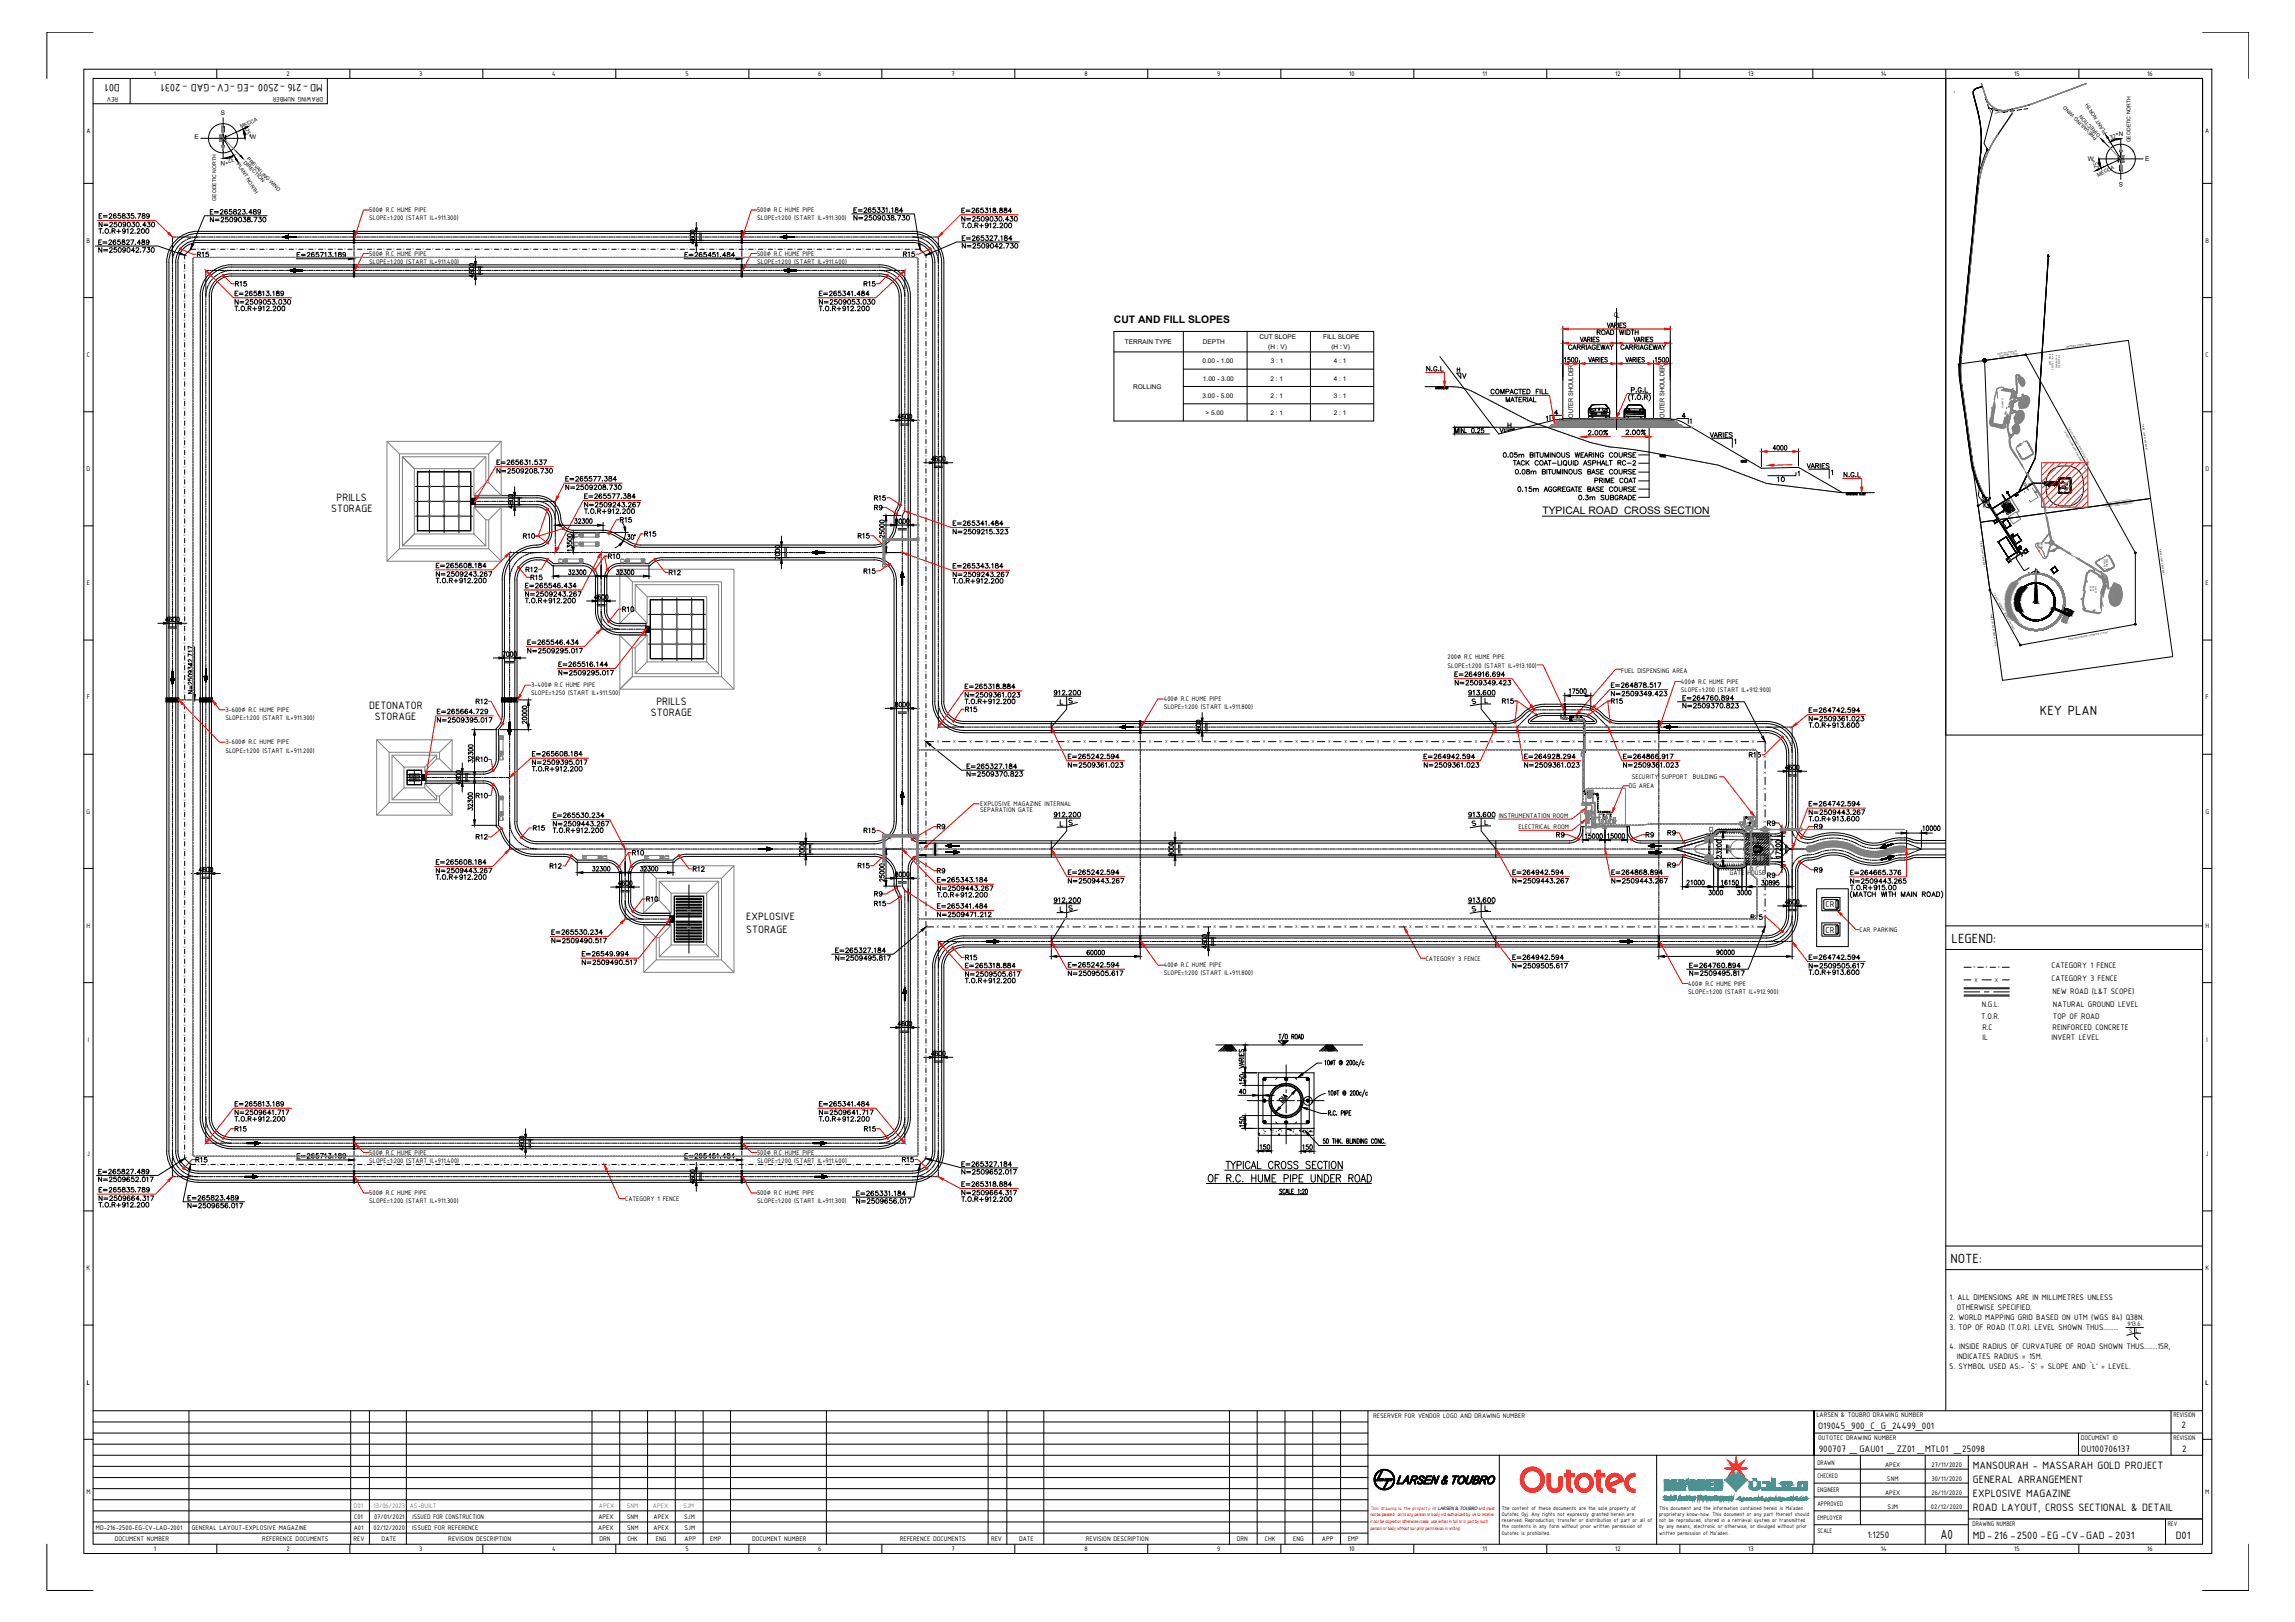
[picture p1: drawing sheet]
<svg xmlns="http://www.w3.org/2000/svg" width="841mm" height="594mm" viewBox="0 0 841 594" stroke-linecap="round" stroke-linejoin="round" font-family="sans-serif">
<defs><g id="words">
<g font-size="5.3">
<text x="747.6" y="261.9">KEY PLAN</text>
<text x="715.2" y="345.3">LEGEND:</text>
<text x="714.7" y="462.5">NOTE:</text>
<text x="711.1" y="563.7">A0</text>
</g>
<g font-size="4.9" fill="#808080">
<text x="71.6" y="95.2">R15</text>
<text x="330.2" y="95.2">R15</text>
<text x="640.3" y="278.7">R15</text>
<text x="646.6" y="303.7">R9</text>
<text x="663.9" y="304.8">R9</text>
<text x="315.7" y="306.2">R15</text>
<text x="610.3" y="307.3">R9</text>
<text x="640.6" y="338">R15</text>
<text x="70.9" y="426.9">R15</text>
<text x="329.8" y="426.9">R15</text>
</g>
<g font-size="4.9">
<text x="85.4" y="106.2">R15</text>
<text x="315.7" y="106.2">R15</text>
<text x="319.6" y="184.5">R15</text>
<text x="319.6" y="188">R9</text>
<text x="226.5" y="192.6">R15</text>
<text x="235.3" y="197.6">R15</text>
<text x="313.6" y="198.3">R15</text>
<text x="191.9" y="210.6">R12</text>
<text x="315.7" y="211.3">R15</text>
<text x="173.6" y="258.9">R12</text>
<text x="353.1" y="261.8">R15</text>
<text x="549.6" y="258.9">R15</text>
<text x="589.5" y="258.9">R15</text>
<text x="173.6" y="280.1">R10</text>
<text x="173.6" y="293.5">R10</text>
<text x="194.4" y="305.5">R15</text>
<text x="342.5" y="304.8">R9</text>
<text x="173.6" y="308.7">R12</text>
<text x="569.4" y="308">R9</text>
<text x="602.2" y="308">R9</text>
<text x="230.7" y="314.3">R10</text>
<text x="200.7" y="319.3">R12</text>
<text x="253.3" y="320.3">R12</text>
<text x="313.6" y="319.3">R15</text>
<text x="342.5" y="321">R9</text>
<text x="610.3" y="318.9">R9</text>
<text x="646.6" y="322.8">R9</text>
<text x="664.3" y="320.7">R9</text>
<text x="319.6" y="329.5">R9</text>
<text x="319.6" y="333">R15</text>
<text x="353.1" y="352.8">R15</text>
<text x="457.2" y="398.3" transform="rotate(-90 457.2 398.3)">150</text>
<text x="457.2" y="413.8" transform="rotate(-90 457.2 413.8)">150</text>
<text x="85.4" y="415.6">R15</text>
<text x="315.7" y="415.6">R15</text>
<text x="461.1" y="422.3">150</text>
<text x="476.6" y="422.3">150</text>
</g>
<g font-size="4.4">
<text x="351.7" y="79">E=265318.884</text>
<text x="574" y="129.1">CARRIAGEWAY</text>
<text x="593" y="129.1">CARRIAGEWAY</text>
<text x="545.4" y="145.3">COMPACTED FILL</text>
<text x="650.5" y="177.4">10</text>
<text x="577.5" y="184.1">0.3m SUBGRADE</text>
<text x="190.9" y="198.3">R10</text>
<text x="221.9" y="205.7">R10</text>
<text x="348.5" y="209.2">E=265343.184</text>
<text x="193.7" y="213.4">R15</text>
<text x="244.5" y="211.7">R12</text>
<text x="227.2" y="225.1">R10</text>
<text x="192.6" y="240.2">N=2509295.017</text>
<text x="203.9" y="245.2">E=265516.144</text>
<text x="203.9" y="248.4">N=2509295.017</text>
<text x="159.5" y="265.6">N=2509395.017</text>
<text x="194.4" y="278">E=265608.184</text>
<text x="662.2" y="296.3">E=264742.594</text>
<text x="201.8" y="300.6">E=265530.234</text>
<text x="390.5" y="321.4">E=265242.594</text>
<text x="553.5" y="321.4">E=264942.594</text>
<text x="589.8" y="321.4">E=264868.894</text>
<text x="390.5" y="324.6">N=2509443.267</text>
<text x="553.5" y="324.6">N=2509443.267</text>
<text x="589.8" y="324.6">N=2509443.267</text>
<text x="236" y="331.3">R10</text>
<text x="385.6" y="331.6">912.200</text>
<text x="537.3" y="331.6">913.600</text>
<text x="201.4" y="346.4">N=2509490.517</text>
<text x="352.8" y="355.6">E=265318.884</text>
<text x="390.5" y="358.4">N=2509505.617</text>
</g>
<g font-size="4.4" fill="#808080">
<text x="107.9" y="95.2">E=265713.189</text>
<text x="250.1" y="95.2">E=265451.484</text>
</g>
<g font-size="4.2">
<text x="44" y="30.8" transform="rotate(180 44 30.8)">D01</text>
<text x="118.3" y="30.8" transform="rotate(180 118.3 30.8)">MD -216 -2500 -EG -CV-GAD - 2031</text>
<text x="123.3" y="183.6">PRILLS</text>
<text x="121.4" y="187.4">STORAGE</text>
<text x="135.3" y="259.7">DETONATOR</text>
<text x="137.3" y="263.7">STORAGE</text>
<text x="238.5" y="262.1">STORAGE</text>
<text x="240.5" y="258.3">PRILLS</text>
<text x="273.5" y="337.1">EXPLOSIVE</text>
<text x="273.5" y="341.7">STORAGE</text>
<text x="723" y="538.1">MANSOURAH - MASSARAH GOLD PROJECT</text>
<text x="723" y="543.2">GENERAL ARRANGEMENT</text>
<text x="723" y="548.3">EXPLOSIVE MAGAZINE</text>
<text x="723" y="553.4">ROAD LAYOUT, CROSS SECTIONAL &amp; DETAIL</text>
<text x="723" y="563.6">MD-216 -2500 -EG -CV-GAD -2031</text>
<text x="797.3" y="563.6">D01</text>
</g>
<g font-size="3.8">
<text x="408.2" y="118.2">CUT AND FILL SLOPES</text>
<text x="565.2" y="188.2">TYPICAL ROAD CROSS SECTION</text>
</g>
<g font-size="3.7">
<text x="666.3" y="523.5">O19045_900_C_G_24499_001</text>
<text x="799.5" y="523.2">2</text>
<text x="666.5" y="531.7">900707 _GAU01 _ZZ01 _MTL01 _25098</text>
<text x="762.7" y="531.7">OU100706137</text>
<text x="799.7" y="531.7">2</text>
<text x="684.3" y="563.2">1:1250</text>
</g>
<g font-size="3.4">
<text x="669" y="332.3">CR</text>
<text x="669" y="341.7">CR</text>
</g>
<g font-size="3.2">
<text x="751.8" y="354.7">CATEGORY 1 FENCE</text>
<text x="751.8" y="359.3">CATEGORY 3 FENCE</text>
<text x="752.2" y="363.9">NEW ROAD (L&amp;T SCOPE)</text>
<text x="726.3" y="368.9">N.G.L.</text>
<text x="752.3" y="368.9">NATURAL GROUND LEVEL</text>
<text x="726" y="373.2">T.O.R.</text>
<text x="726.5" y="377.2">R.C</text>
<text x="752.2" y="377.2">REINFORCED CONCRETE</text>
<text x="752.3" y="373.2">TOP OF ROAD</text>
<text x="726.5" y="380.9">IL</text>
<text x="751.8" y="380.9">INVERT LEVEL</text>
<text x="714.4" y="476.3">1. ALL DIMENSIONS ARE IN MILLIMETRES UNLESS</text>
<text x="717.1" y="479.9">OTHERWISE SPECIFIED.</text>
<text x="714.4" y="483.4">2. WORLD MAPPING GRID BASED ON UTM (WGS 84) Q38N.</text>
<text x="714.4" y="487">3. TOP OF ROAD (T.O.R). LEVEL SHOWN THUS.........</text>
<text x="714.4" y="494.1">4. INSIDE RADIUS OF CURVATURE OF ROAD SHOWN THUS........15R,</text>
<text x="717.1" y="497.7">INDICATES RADIUS = 15M.</text>
<text x="714.4" y="501.3">5. SYMBOL USED AS:- `S' = SLOPE AND `L' = LEVEL.</text>
</g>
<g font-size="2.7">
<text x="89.6" y="47.1" transform="rotate(77 89.6 47.1)">25°</text>
<text x="773.4" y="51.2" transform="rotate(-16 773.4 51.2)">32°</text>
<text x="85.6" y="57.7" transform="rotate(164 85.6 57.7)">32°</text>
<text x="769.3" y="61.7" transform="rotate(-103 769.3 61.7)">25°</text>
</g>
<g font-size="2.6">
<text x="56.4" y="27.9">1</text>
<text x="104.9" y="27.9">2</text>
<text x="153.7" y="27.9">3</text>
<text x="202.3" y="27.9">4</text>
<text x="251.1" y="27.9">5</text>
<text x="299.9" y="27.9">6</text>
<text x="348.6" y="27.9">7</text>
<text x="397.4" y="27.9">8</text>
<text x="446.1" y="27.9">9</text>
<text x="494.4" y="27.9">10</text>
<text x="543.3" y="27.9">11</text>
<text x="591.9" y="27.9">12</text>
<text x="640.6" y="27.9">13</text>
<text x="689.3" y="27.9">14</text>
<text x="738.1" y="27.9">15</text>
<text x="786.8" y="27.9">16</text>
<text x="43.3" y="35.5" transform="rotate(180 43.3 35.5)">REV</text>
<text x="118.4" y="35.5" transform="rotate(180 118.4 35.5)">DRAWING NUMBER</text>
<text x="31.7" y="48.8">A</text>
<text x="808.1" y="48.8">A</text>
<text x="135.3" y="77.7">500∅ R.C HUME PIPE</text>
<text x="277.4" y="77.7">500∅ R.C HUME PIPE</text>
<text x="135.3" y="80.7">SLOPE=1:200 (START IL+911.300)</text>
<text x="277.4" y="80.7">SLOPE=1:200 (START IL+911.300)</text>
<text x="31.7" y="88.9">B</text>
<text x="808.2" y="88.9">B</text>
<text x="135.3" y="93.6">500∅ R.C HUME PIPE</text>
<text x="277.4" y="93.6">500∅ R.C HUME PIPE</text>
<text x="135.3" y="96.6">SLOPE=1:200 (START IL+911.400)</text>
<text x="277.4" y="96.6">SLOPE=1:200 (START IL+911.400)</text>
<text x="31.8" y="130.8">C</text>
<text x="808.3" y="130.8">C</text>
<text x="31.7" y="172.6">D</text>
<text x="808.2" y="172.6">D</text>
<text x="748.9" y="178.2">7</text>
<text x="733.8" y="186.3">G</text>
<text x="733.8" y="186.6">A</text>
<text x="734.8" y="187">4</text>
<text x="735.5" y="188">D</text>
<text x="31.8" y="214.4">E</text>
<text x="808.3" y="214.4">E</text>
<text x="530.4" y="241.5">200∅ R.C HUME PIPE</text>
<text x="530.4" y="244.5">SLOPE=1:200 (START IL+913.100)</text>
<text x="194.6" y="251.7">3-400∅ R.C HUME PIPE</text>
<text x="594.1" y="246.3">FUEL DISPENSING AREA</text>
<text x="616" y="250.4">400∅ R.C HUME PIPE</text>
<text x="31.8" y="256.2">F</text>
<text x="194.6" y="254.7">SLOPE=1:250 (START IL+911.500)</text>
<text x="426.5" y="256.8">400∅ R.C HUME PIPE</text>
<text x="616" y="253.4">SLOPE=1:200 (START IL+912.900)</text>
<text x="808.3" y="256.2">F</text>
<text x="82.6" y="260.7">3-600∅ R.C HUME PIPE</text>
<text x="82.6" y="263.7">SLOPE=1:200 (START IL+911.300)</text>
<text x="426.5" y="259.8">SLOPE=1:200 (START IL+911.800)</text>
<text x="82.6" y="272.6">3-600∅ R.C HUME PIPE</text>
<text x="82.6" y="275.6">SLOPE=1:200 (START IL+911.200)</text>
<text x="598" y="285.4">SECURITY SUPPORT</text>
<text x="620.4" y="285.4">BUILDING</text>
<text x="596.9" y="288.6">DG AREA</text>
<text x="31.7" y="298">G</text>
<text x="359.2" y="295.2">EXPLOSIVE MAGAZINE INTERNAL</text>
<text x="359.2" y="297.3">SEPARATION GATE</text>
<text x="549.2" y="299.5">INSTRUMENTATION ROOM</text>
<text x="808.2" y="298">G</text>
<text x="556.5" y="303.7">ELECTRICAL ROOM</text>
<text x="643.1" y="310.1">8</text>
<text x="643.5" y="310.1">7</text>
<text x="642.8" y="314.3">7</text>
<text x="633.9" y="320.3">GATE HOUSE</text>
<text x="31.7" y="339.8">H</text>
<text x="681.4" y="341.3">CAR PARKING</text>
<text x="808.2" y="339.8">H</text>
<text x="522.5" y="351.8">CATEGORY 3 FENCE</text>
<text x="426.5" y="354.3">400∅ R.C HUME PIPE</text>
<text x="426.5" y="357.3">SLOPE=1:200 (START IL+911.800)</text>
<text x="618.7" y="361">400∅ R.C HUME PIPE</text>
<text x="618.7" y="364">SLOPE=1:200 (START IL+912.900)</text>
<text x="32.2" y="381.7">I</text>
<text x="808.6" y="381.7">I</text>
<text x="31.9" y="423.5">J</text>
<text x="135.3" y="422.9">500∅ R.C HUME PIPE</text>
<text x="135.3" y="425.9">SLOPE=1:200 (START IL+911.400)</text>
<text x="277.4" y="422.9">500∅ R.C HUME PIPE</text>
<text x="277.4" y="425.9">SLOPE=1:200 (START IL+911.400)</text>
<text x="808.3" y="423.5">J</text>
<text x="135.3" y="437.7">500∅ R.C HUME PIPE</text>
<text x="277.4" y="437.7">500∅ R.C HUME PIPE</text>
<text x="135.3" y="440.7">SLOPE=1:200 (START IL+911.300)</text>
<text x="229.1" y="439.9">CATEGORY 1 FENCE</text>
<text x="277.4" y="440.7">SLOPE=1:200 (START IL+911.300)</text>
<text x="31.7" y="465.3">K</text>
<text x="808.2" y="465.3">K</text>
<text x="31.8" y="507.1">L</text>
<text x="808.3" y="507.1">L</text>
<text x="503.2" y="519.5">RESERVER FOR VENDOR LOGO AND DRAWING NUMBER</text>
<text x="665.6" y="519.1">LARSEN &amp; TOUBRO DRAWING NUMBER</text>
<text x="796.5" y="519.1">REVISION</text>
<text x="666.3" y="527.2">OUTOTEC DRAWING NUMBER</text>
<text x="762.5" y="527.2">DOCUMENT ID</text>
<text x="796.5" y="527.2">REVISION</text>
<text x="666" y="536.4">DRAWN</text>
<text x="690.8" y="537.2">APEX</text>
<text x="707.8" y="537.2">27/11/2020</text>
<text x="666" y="541.5">CHECKED</text>
<text x="691.5" y="542.4">SNM</text>
<text x="707.8" y="542.4">30/11/2020</text>
<text x="31.7" y="547.2">M</text>
<text x="666" y="546.6">ENGINEER</text>
<text x="666" y="551.7">APPROVED</text>
<text x="690.8" y="547.4">APEX</text>
<text x="707.8" y="547.4">26/11/2020</text>
<text x="808.1" y="547.2">M</text>
<text x="129.8" y="556.4">C01</text>
<text x="137.1" y="556.4">07/01/2021</text>
<text x="151.2" y="556.3">ISSUED FOR CONSTRUCTION</text>
<text x="219.3" y="556.4">APEX</text>
<text x="229.7" y="556.4">SNM</text>
<text x="239.5" y="556.4">APEX</text>
<text x="250.7" y="556.4">SJM</text>
<text x="666" y="556.8">EMPLOYER</text>
<text x="691.7" y="552.5">SJM</text>
<text x="707.6" y="552.5">02/12/2020</text>
<text x="35.1" y="560.5">MD-216-2500-EG-CV-LAD-2001</text>
<text x="70.3" y="560.5">GENERAL LAYOUT-EXPLOSIVE MAGAZINE</text>
<text x="129.6" y="560.5">A01</text>
<text x="136.9" y="560.5">02/12/2020</text>
<text x="151.1" y="560.5">ISSUED FOR REFERENCE</text>
<text x="219.2" y="560.5">APEX</text>
<text x="229.8" y="560.5">SNM</text>
<text x="239.5" y="560.5">APEX</text>
<text x="250.9" y="560.5">SJM</text>
<text x="666" y="561.5">SCALE</text>
<text x="722.9" y="558.9">DRAWING NUMBER</text>
<text x="794.4" y="558.9">REV</text>
<text x="42.1" y="564.4">DOCUMENT NUMBER</text>
<text x="56.4" y="568.1">1</text>
<text x="96.1" y="564.4">REFERENCE DOCUMENTS</text>
<text x="104.9" y="568.1">2</text>
<text x="129.6" y="564.4">REV</text>
<text x="139.9" y="564.4">DATE</text>
<text x="153.7" y="568.1">3</text>
<text x="164.3" y="564.4">REVISION DESCRIPTION</text>
<text x="202.3" y="568.1">4</text>
<text x="219.7" y="564.4">DRN</text>
<text x="229.9" y="564.4">CHK</text>
<text x="240.4" y="564.4">ENG</text>
<text x="250.9" y="564.4">APP</text>
<text x="251.1" y="568.1">5</text>
<text x="260.3" y="564.4">EMP</text>
<text x="275.7" y="564.4">DOCUMENT NUMBER</text>
<text x="299.9" y="568.1">6</text>
<text x="329.7" y="564.4">REFERENCE DOCUMENTS</text>
<text x="348.6" y="568.1">7</text>
<text x="363.2" y="564.4">REV</text>
<text x="373.5" y="564.4">DATE</text>
<text x="397.4" y="568.1">8</text>
<text x="397.9" y="564.4">REVISION DESCRIPTION</text>
<text x="446.1" y="568.1">9</text>
<text x="453.2" y="564.4">DRN</text>
<text x="463.5" y="564.4">CHK</text>
<text x="473.9" y="564.4">ENG</text>
<text x="484.4" y="564.4">APP</text>
<text x="493.9" y="564.4">EMP</text>
<text x="494.4" y="568.1">10</text>
<text x="543.3" y="568.1">11</text>
<text x="591.9" y="568.1">12</text>
<text x="640.6" y="568.1">13</text>
<text x="689.3" y="568.1">14</text>
<text x="738.1" y="568.1">15</text>
<text x="786.8" y="568.1">16</text>
</g>
<g font-size="2.6" fill="#808080">
<text x="726" y="184.1">G</text>
<text x="734.5" y="187.7">5</text>
<text x="735.5" y="186.3">11</text>
<text x="639.9" y="304.1">9</text>
<text x="640.3" y="303.7">9</text>
<text x="129.7" y="552.4">D01</text>
<text x="136.9" y="552.4">13/06/2023</text>
<text x="150.2" y="552.4">AS-BUILT</text>
<text x="219.5" y="552.4">APEX</text>
<text x="229.7" y="552.4">SNM</text>
<text x="239.3" y="552.4">APEX</text>
<text x="250.4" y="552.4">SJM</text>
</g>
<g font-size="2.5">
<text x="779.7" y="485.8">913.6</text>
<text x="780.3" y="488.1">S</text>
<text x="782.6" y="488.1">L</text>
</g>
<g font-size="2.4">
<text x="591.4" y="116.2">CL</text>
<text x="461.5" y="124.2">CUT SLOPE</text>
<text x="484.9" y="124.2">FILL SLOPE</text>
<text x="412.2" y="126.1">TERRAIN TYPE</text>
<text x="440.8" y="126.1">DEPTH</text>
<text x="464.8" y="127.8">(H : V)</text>
<text x="487.9" y="127.8">(H : V)</text>
<text x="440.7" y="133">0.00 - 1.00</text>
<text x="465.7" y="133">3 : 1</text>
<text x="488.8" y="133">4 : 1</text>
<text x="415.3" y="142.3">ROLLING</text>
<text x="440.8" y="139.4">1.00 - 3.00</text>
<text x="465.6" y="139.4">2 : 1</text>
<text x="488.8" y="139.4">4 : 1</text>
<text x="440.7" y="145.7">3.00 - 5.00</text>
<text x="465.6" y="145.7">2 : 1</text>
<text x="488.8" y="145.7">3 : 1</text>
<text x="441.8" y="152.1">&gt; 5.00</text>
<text x="465.6" y="152">2 : 1</text>
<text x="488.8" y="152">2 : 1</text>
<text x="576.5" y="152.9" transform="rotate(-90 576.5 152.9)">OUTER SHOULDER</text>
<text x="610" y="152.9" transform="rotate(-90 610 152.9)">OUTER SHOULDER</text>
</g>
<g font-size="2.3">
<text x="80.9" y="42.3">S</text>
<text x="71.2" y="50.9">E</text>
<text x="91.7" y="50.9">W</text>
<text x="776.5" y="49.8">N</text>
<text x="82.5" y="59" transform="rotate(180 82.5 59)">N</text>
<text x="765.1" y="59">W</text>
<text x="786.1" y="59">E</text>
<text x="778" y="66.6" transform="rotate(180 778 66.6)">S</text>
</g>
<g font-size="2.1">
<text x="723.6" y="359.6">X</text>
<text x="731.1" y="359.6">X</text>
<text x="550.3" y="553">The content of these documents are the sole property of</text>
<text x="550.3" y="555.3">Outotec Oyj. Any rights not expressly granted herein are</text>
<text x="550.3" y="557.6">reserved. Reproduction, transfer or distribution of part or all of</text>
<text x="608" y="553">This document and the information contained herein is Ma'aden</text>
<text x="608" y="555.3">proprietary know-how. This document or any part thereof should</text>
<text x="608" y="557.6">not be reproduced, stored in a retrieval system or transmitted</text>
<text x="550.3" y="559.8">the contents in any form without prior written permission of</text>
<text x="550.3" y="562.1">Outotec is prohibited.</text>
<text x="608" y="559.8">by any means, electronic or otherwise, or divulged without prior</text>
<text x="608" y="562.1">written permission of Ma'aden.</text>
</g>
<g font-size="1.9">
<text x="88.4" y="47" transform="rotate(-25 88.4 47)">MECCA</text>
<text x="768.6" y="50.5" transform="rotate(-135 768.6 50.5)">PREVAILING WIND</text>
<text x="769.9" y="49.3" transform="rotate(-135 769.9 49.3)">DIRECTION</text>
<text x="772.2" y="48.8" transform="rotate(-122 772.2 48.8)">PLANT NORTH</text>
<text x="780.7" y="52.2" transform="rotate(-90 780.7 52.2)">GEODETIC NORTH</text>
<text x="89.1" y="59.5" transform="rotate(45 89.1 59.5)">DIRECTION</text>
<text x="90.3" y="58.3" transform="rotate(45 90.3 58.3)">PREVAILING WIND</text>
<text x="86.7" y="60.1" transform="rotate(58 86.7 60.1)">PLANT NORTH</text>
<text x="768.8" y="64.7" transform="rotate(-25 768.8 64.7)">MECCA</text>
<text x="79.2" y="73.5" transform="rotate(-90 79.2 73.5)">GEODETIC NORTH</text>
</g>
<text font-size="1.9" fill="#f00" x="502.3" y="552.9">This drawing is the property of</text>
<g font-size="1.7">
<text x="344.3" y="271.1" transform="rotate(180 344.3 271.1)">X</text>
<text x="350.3" y="271.1" transform="rotate(180 350.3 271.1)">X</text>
<text x="356.3" y="271.1" transform="rotate(180 356.3 271.1)">X</text>
<text x="362.2" y="271.1" transform="rotate(180 362.2 271.1)">X</text>
<text x="368.2" y="271.1" transform="rotate(180 368.2 271.1)">X</text>
<text x="374.2" y="271.1" transform="rotate(180 374.2 271.1)">X</text>
<text x="380.1" y="271.1" transform="rotate(180 380.1 271.1)">X</text>
<text x="386.1" y="271.1" transform="rotate(180 386.1 271.1)">X</text>
<text x="392.1" y="271.1" transform="rotate(180 392.1 271.1)">X</text>
<text x="398" y="271.1" transform="rotate(180 398 271.1)">X</text>
<text x="404" y="271.1" transform="rotate(180 404 271.1)">X</text>
<text x="410" y="271.1" transform="rotate(180 410 271.1)">X</text>
<text x="416" y="271.1" transform="rotate(180 416 271.1)">X</text>
<text x="422" y="271.1" transform="rotate(180 422 271.1)">X</text>
<text x="427.9" y="271.1" transform="rotate(180 427.9 271.1)">X</text>
<text x="433.9" y="271.1" transform="rotate(180 433.9 271.1)">X</text>
<text x="439.9" y="271.1" transform="rotate(180 439.9 271.1)">X</text>
<text x="445.8" y="271.1" transform="rotate(180 445.8 271.1)">X</text>
<text x="451.8" y="271.1" transform="rotate(180 451.8 271.1)">X</text>
<text x="457.8" y="271.1" transform="rotate(180 457.8 271.1)">X</text>
<text x="463.7" y="271.1" transform="rotate(180 463.7 271.1)">X</text>
<text x="469.7" y="271.1" transform="rotate(180 469.7 271.1)">X</text>
<text x="475.7" y="271.1" transform="rotate(180 475.7 271.1)">X</text>
<text x="481.7" y="271.1" transform="rotate(180 481.7 271.1)">X</text>
<text x="487.7" y="271.1" transform="rotate(180 487.7 271.1)">X</text>
<text x="493.6" y="271.1" transform="rotate(180 493.6 271.1)">X</text>
<text x="499.6" y="271.1" transform="rotate(180 499.6 271.1)">X</text>
<text x="505.6" y="271.1" transform="rotate(180 505.6 271.1)">X</text>
<text x="511.5" y="271.1" transform="rotate(180 511.5 271.1)">X</text>
<text x="517.5" y="271.1" transform="rotate(180 517.5 271.1)">X</text>
<text x="523.5" y="271.1" transform="rotate(180 523.5 271.1)">X</text>
<text x="529.4" y="271.1" transform="rotate(180 529.4 271.1)">X</text>
<text x="535.4" y="271.1" transform="rotate(180 535.4 271.1)">X</text>
<text x="541.4" y="271.1" transform="rotate(180 541.4 271.1)">X</text>
<text x="547.4" y="271.1" transform="rotate(180 547.4 271.1)">X</text>
<text x="553.4" y="271.1" transform="rotate(180 553.4 271.1)">X</text>
<text x="559.3" y="271.1" transform="rotate(180 559.3 271.1)">X</text>
<text x="565.3" y="271.1" transform="rotate(180 565.3 271.1)">X</text>
<text x="571.3" y="271.1" transform="rotate(180 571.3 271.1)">X</text>
<text x="577.2" y="271.1" transform="rotate(180 577.2 271.1)">X</text>
<text x="583.2" y="271.1" transform="rotate(180 583.2 271.1)">X</text>
<text x="589.2" y="271.1" transform="rotate(180 589.2 271.1)">X</text>
<text x="595.2" y="271.1" transform="rotate(180 595.2 271.1)">X</text>
<text x="601.1" y="271.1" transform="rotate(180 601.1 271.1)">X</text>
<text x="607.1" y="271.1" transform="rotate(180 607.1 271.1)">X</text>
<text x="613.1" y="271.1" transform="rotate(180 613.1 271.1)">X</text>
<text x="619.1" y="271.1" transform="rotate(180 619.1 271.1)">X</text>
<text x="625" y="271.1" transform="rotate(180 625 271.1)">X</text>
<text x="631" y="271.1" transform="rotate(180 631 271.1)">X</text>
<text x="637" y="271.1" transform="rotate(180 637 271.1)">X</text>
<text x="642.9" y="271.1" transform="rotate(180 642.9 271.1)">X</text>
<text x="647.3" y="277.6" transform="rotate(-90 647.3 277.6)">X</text>
<text x="647.3" y="283.5" transform="rotate(-90 647.3 283.5)">X</text>
<text x="647.3" y="289.5" transform="rotate(-90 647.3 289.5)">X</text>
<text x="647.3" y="295.5" transform="rotate(-90 647.3 295.5)">X</text>
<text x="647.3" y="301.4" transform="rotate(-90 647.3 301.4)">X</text>
<text x="647.3" y="322.1" transform="rotate(-90 647.3 322.1)">X</text>
<text x="647.3" y="328.1" transform="rotate(-90 647.3 328.1)">X</text>
<text x="647.3" y="334.1" transform="rotate(-90 647.3 334.1)">X</text>
<text x="343.2" y="340">X</text>
<text x="349.2" y="340">X</text>
<text x="355.2" y="340">X</text>
<text x="361.1" y="340">X</text>
<text x="367.1" y="340">X</text>
<text x="373.1" y="340">X</text>
<text x="379" y="340">X</text>
<text x="385" y="340">X</text>
<text x="391" y="340">X</text>
<text x="397" y="340">X</text>
<text x="403" y="340">X</text>
<text x="408.9" y="340">X</text>
<text x="414.9" y="340">X</text>
<text x="420.9" y="340">X</text>
<text x="426.8" y="340">X</text>
<text x="432.8" y="340">X</text>
<text x="438.8" y="340">X</text>
<text x="444.7" y="340">X</text>
<text x="450.7" y="340">X</text>
<text x="456.7" y="340">X</text>
<text x="462.7" y="340">X</text>
<text x="468.7" y="340">X</text>
<text x="474.6" y="340">X</text>
<text x="480.6" y="340">X</text>
<text x="486.6" y="340">X</text>
<text x="492.5" y="340">X</text>
<text x="498.5" y="340">X</text>
<text x="504.5" y="340">X</text>
<text x="510.4" y="340">X</text>
<text x="516.4" y="340">X</text>
<text x="522.4" y="340">X</text>
<text x="528.4" y="340">X</text>
<text x="534.4" y="340">X</text>
<text x="540.3" y="340">X</text>
<text x="546.3" y="340">X</text>
<text x="552.3" y="340">X</text>
<text x="558.2" y="340">X</text>
<text x="564.2" y="340">X</text>
<text x="570.2" y="340">X</text>
<text x="576.1" y="340">X</text>
<text x="582.1" y="340">X</text>
<text x="588.1" y="340">X</text>
<text x="594.1" y="340">X</text>
<text x="600.1" y="340">X</text>
<text x="606" y="340">X</text>
<text x="612" y="340">X</text>
<text x="618" y="340">X</text>
<text x="623.9" y="340">X</text>
<text x="629.9" y="340">X</text>
<text x="635.9" y="340">X</text>
<text x="641.8" y="340">X</text>
<text x="526.9" y="552.9">LARSEN &amp; TOUBRO and must</text>
</g>
<g font-size="1.7" fill="#f00">
<text x="502.2" y="555.4">not be passed on to any person or body not authorized by us to receive</text>
<text x="502.2" y="557.9">it nor be copied or otherwise made use either in full or in part by such</text>
<text x="502.2" y="560.3">person or body without our prior permission in writing.</text>
</g>
<g font-size="1.3">
<text x="723.2" y="354.7">X</text>
<text x="727.7" y="354.7">X</text>
<text x="732.1" y="354.7">X</text>
</g>
<g font-size="1">
<text x="72.4" y="91.6">X</text>
<text x="76" y="91.6">X</text>
<text x="79.5" y="91.6">X</text>
<text x="83.1" y="91.6">X</text>
<text x="86.7" y="91.6">X</text>
<text x="90.3" y="91.6">X</text>
<text x="93.9" y="91.6">X</text>
<text x="97.5" y="91.6">X</text>
<text x="101" y="91.6">X</text>
<text x="104.6" y="91.6">X</text>
<text x="108.2" y="91.6">X</text>
<text x="111.8" y="91.6">X</text>
<text x="115.4" y="91.6">X</text>
<text x="118.9" y="91.6">X</text>
<text x="122.5" y="91.6">X</text>
<text x="126.1" y="91.6">X</text>
<text x="129.7" y="91.6">X</text>
<text x="133.3" y="91.6">X</text>
<text x="136.9" y="91.6">X</text>
<text x="140.4" y="91.6">X</text>
<text x="144" y="91.6">X</text>
<text x="147.6" y="91.6">X</text>
<text x="151.2" y="91.6">X</text>
<text x="154.8" y="91.6">X</text>
<text x="158.4" y="91.6">X</text>
<text x="162" y="91.6">X</text>
<text x="165.6" y="91.6">X</text>
<text x="169.1" y="91.6">X</text>
<text x="172.7" y="91.6">X</text>
<text x="176.3" y="91.6">X</text>
<text x="179.9" y="91.6">X</text>
<text x="183.5" y="91.6">X</text>
<text x="187.1" y="91.6">X</text>
<text x="190.7" y="91.6">X</text>
<text x="194.2" y="91.6">X</text>
<text x="197.8" y="91.6">X</text>
<text x="201.4" y="91.6">X</text>
<text x="205" y="91.6">X</text>
<text x="208.6" y="91.6">X</text>
<text x="212.1" y="91.6">X</text>
<text x="215.7" y="91.6">X</text>
<text x="219.3" y="91.6">X</text>
<text x="222.9" y="91.6">X</text>
<text x="226.5" y="91.6">X</text>
<text x="230.1" y="91.6">X</text>
<text x="233.6" y="91.6">X</text>
<text x="237.2" y="91.6">X</text>
<text x="240.8" y="91.6">X</text>
<text x="244.4" y="91.6">X</text>
<text x="248" y="91.6">X</text>
<text x="251.6" y="91.6">X</text>
<text x="255.1" y="91.6">X</text>
<text x="258.7" y="91.6">X</text>
<text x="262.3" y="91.6">X</text>
<text x="265.9" y="91.6">X</text>
<text x="269.5" y="91.6">X</text>
<text x="273.1" y="91.6">X</text>
<text x="276.6" y="91.6">X</text>
<text x="280.2" y="91.6">X</text>
<text x="283.8" y="91.6">X</text>
<text x="287.4" y="91.6">X</text>
<text x="291" y="91.6">X</text>
<text x="294.6" y="91.6">X</text>
<text x="298.1" y="91.6">X</text>
<text x="301.7" y="91.6">X</text>
<text x="305.3" y="91.6">X</text>
<text x="308.9" y="91.6">X</text>
<text x="312.5" y="91.6">X</text>
<text x="316" y="91.6">X</text>
<text x="319.6" y="91.6">X</text>
<text x="323.2" y="91.6">X</text>
<text x="326.8" y="91.6">X</text>
<text x="330.4" y="91.6">X</text>
<text x="334" y="91.6">X</text>
<text x="339" y="95.1" transform="rotate(90 339 95.1)">X</text>
<text x="68" y="99.7" transform="rotate(-90 68 99.7)">X</text>
<text x="68" y="96.2" transform="rotate(-90 68 96.2)">X</text>
<text x="339" y="98.7" transform="rotate(90 339 98.7)">X</text>
<text x="68" y="106.9" transform="rotate(-90 68 106.9)">X</text>
<text x="68" y="103.3" transform="rotate(-90 68 103.3)">X</text>
<text x="339" y="102.3" transform="rotate(90 339 102.3)">X</text>
<text x="339" y="105.8" transform="rotate(90 339 105.8)">X</text>
<text x="68" y="110.5" transform="rotate(-90 68 110.5)">X</text>
<text x="339" y="109.4" transform="rotate(90 339 109.4)">X</text>
<text x="339" y="113" transform="rotate(90 339 113)">X</text>
<text x="68" y="117.7" transform="rotate(-90 68 117.7)">X</text>
<text x="68" y="114.1" transform="rotate(-90 68 114.1)">X</text>
<text x="339" y="116.6" transform="rotate(90 339 116.6)">X</text>
<text x="68" y="124.8" transform="rotate(-90 68 124.8)">X</text>
<text x="68" y="121.2" transform="rotate(-90 68 121.2)">X</text>
<text x="339" y="120.2" transform="rotate(90 339 120.2)">X</text>
<text x="339" y="123.8" transform="rotate(90 339 123.8)">X</text>
<text x="68" y="132" transform="rotate(-90 68 132)">X</text>
<text x="68" y="128.4" transform="rotate(-90 68 128.4)">X</text>
<text x="339" y="127.3" transform="rotate(90 339 127.3)">X</text>
<text x="339" y="130.9" transform="rotate(90 339 130.9)">X</text>
<text x="68" y="135.6" transform="rotate(-90 68 135.6)">X</text>
<text x="339" y="134.5" transform="rotate(90 339 134.5)">X</text>
<text x="68" y="142.7" transform="rotate(-90 68 142.7)">X</text>
<text x="68" y="139.2" transform="rotate(-90 68 139.2)">X</text>
<text x="339" y="138.1" transform="rotate(90 339 138.1)">X</text>
<text x="339" y="141.7" transform="rotate(90 339 141.7)">X</text>
<text x="68" y="149.9" transform="rotate(-90 68 149.9)">X</text>
<text x="68" y="146.3" transform="rotate(-90 68 146.3)">X</text>
<text x="339" y="145.3" transform="rotate(90 339 145.3)">X</text>
<text x="339" y="148.8" transform="rotate(90 339 148.8)">X</text>
<text x="68" y="153.5" transform="rotate(-90 68 153.5)">X</text>
<text x="339" y="152.4" transform="rotate(90 339 152.4)">X</text>
<text x="68" y="160.7" transform="rotate(-90 68 160.7)">X</text>
<text x="68" y="157.1" transform="rotate(-90 68 157.1)">X</text>
<text x="339" y="156" transform="rotate(90 339 156)">X</text>
<text x="339" y="159.6" transform="rotate(90 339 159.6)">X</text>
<text x="68" y="167.8" transform="rotate(-90 68 167.8)">X</text>
<text x="68" y="164.2" transform="rotate(-90 68 164.2)">X</text>
<text x="339" y="163.2" transform="rotate(90 339 163.2)">X</text>
<text x="339" y="166.8" transform="rotate(90 339 166.8)">X</text>
<text x="68" y="171.4" transform="rotate(-90 68 171.4)">X</text>
<text x="339" y="170.3" transform="rotate(90 339 170.3)">X</text>
<text x="339" y="173.9" transform="rotate(90 339 173.9)">X</text>
<text x="68" y="178.6" transform="rotate(-90 68 178.6)">X</text>
<text x="68" y="175" transform="rotate(-90 68 175)">X</text>
<text x="339" y="177.5" transform="rotate(90 339 177.5)">X</text>
<text x="68" y="185.7" transform="rotate(-90 68 185.7)">X</text>
<text x="68" y="182.1" transform="rotate(-90 68 182.1)">X</text>
<text x="339" y="181.1" transform="rotate(90 339 181.1)">X</text>
<text x="339" y="184.7" transform="rotate(90 339 184.7)">X</text>
<text x="68" y="189.3" transform="rotate(-90 68 189.3)">X</text>
<text x="339" y="188.2" transform="rotate(90 339 188.2)">X</text>
<text x="339" y="191.8" transform="rotate(90 339 191.8)">X</text>
<text x="68" y="196.5" transform="rotate(-90 68 196.5)">X</text>
<text x="68" y="192.9" transform="rotate(-90 68 192.9)">X</text>
<text x="339" y="195.4" transform="rotate(90 339 195.4)">X</text>
<text x="68" y="203.7" transform="rotate(-90 68 203.7)">X</text>
<text x="68" y="200.1" transform="rotate(-90 68 200.1)">X</text>
<text x="339" y="199" transform="rotate(90 339 199)">X</text>
<text x="339" y="202.6" transform="rotate(90 339 202.6)">X</text>
<text x="746.8" y="199.4" transform="rotate(90 746.8 199.4)">PAD</text>
<text x="747.9" y="199.4" transform="rotate(90 747.9 199.4)">ROM</text>
<text x="68" y="207.2" transform="rotate(-90 68 207.2)">X</text>
<text x="339" y="206.2" transform="rotate(90 339 206.2)">X</text>
<text x="339" y="209.7" transform="rotate(90 339 209.7)">X</text>
<text x="68" y="214.4" transform="rotate(-90 68 214.4)">X</text>
<text x="68" y="210.8" transform="rotate(-90 68 210.8)">X</text>
<text x="339" y="213.3" transform="rotate(90 339 213.3)">X</text>
<text x="68" y="221.6" transform="rotate(-90 68 221.6)">X</text>
<text x="68" y="218" transform="rotate(-90 68 218)">X</text>
<text x="339" y="216.9" transform="rotate(90 339 216.9)">X</text>
<text x="339" y="220.5" transform="rotate(90 339 220.5)">X</text>
<text x="68" y="225.2" transform="rotate(-90 68 225.2)">X</text>
<text x="339" y="224.1" transform="rotate(90 339 224.1)">X</text>
<text x="339" y="227.7" transform="rotate(90 339 227.7)">X</text>
<text x="68" y="232.4" transform="rotate(-90 68 232.4)">X</text>
<text x="68" y="228.8" transform="rotate(-90 68 228.8)">X</text>
<text x="339" y="231.3" transform="rotate(90 339 231.3)">X</text>
<text x="68" y="239.5" transform="rotate(-90 68 239.5)">X</text>
<text x="68" y="235.9" transform="rotate(-90 68 235.9)">X</text>
<text x="339" y="234.9" transform="rotate(90 339 234.9)">X</text>
<text x="339" y="238.4" transform="rotate(90 339 238.4)">X</text>
<text x="68" y="243.1" transform="rotate(-90 68 243.1)">X</text>
<text x="339" y="242" transform="rotate(90 339 242)">X</text>
<text x="339" y="245.6" transform="rotate(90 339 245.6)">X</text>
<text x="68" y="250.3" transform="rotate(-90 68 250.3)">X</text>
<text x="68" y="246.7" transform="rotate(-90 68 246.7)">X</text>
<text x="339" y="249.2" transform="rotate(90 339 249.2)">X</text>
<text x="68" y="257.4" transform="rotate(-90 68 257.4)">X</text>
<text x="68" y="253.9" transform="rotate(-90 68 253.9)">X</text>
<text x="339" y="252.8" transform="rotate(90 339 252.8)">X</text>
<text x="339" y="256.4" transform="rotate(90 339 256.4)">X</text>
<text x="68" y="261" transform="rotate(-90 68 261)">X</text>
<text x="339" y="260" transform="rotate(90 339 260)">X</text>
<text x="339" y="263.5" transform="rotate(90 339 263.5)">X</text>
<text x="68" y="268.2" transform="rotate(-90 68 268.2)">X</text>
<text x="68" y="264.6" transform="rotate(-90 68 264.6)">X</text>
<text x="339" y="267.1" transform="rotate(90 339 267.1)">X</text>
<text x="68" y="275.4" transform="rotate(-90 68 275.4)">X</text>
<text x="68" y="271.8" transform="rotate(-90 68 271.8)">X</text>
<text x="339" y="270.7" transform="rotate(90 339 270.7)">X</text>
<text x="339" y="274.3" transform="rotate(90 339 274.3)">X</text>
<text x="68" y="278.9" transform="rotate(-90 68 278.9)">X</text>
<text x="339" y="277.9" transform="rotate(90 339 277.9)">X</text>
<text x="339" y="281.5" transform="rotate(90 339 281.5)">X</text>
<text x="68" y="286.1" transform="rotate(-90 68 286.1)">X</text>
<text x="68" y="282.5" transform="rotate(-90 68 282.5)">X</text>
<text x="339" y="285" transform="rotate(90 339 285)">X</text>
<text x="68" y="293.3" transform="rotate(-90 68 293.3)">X</text>
<text x="68" y="289.7" transform="rotate(-90 68 289.7)">X</text>
<text x="339" y="288.6" transform="rotate(90 339 288.6)">X</text>
<text x="339" y="292.2" transform="rotate(90 339 292.2)">X</text>
<text x="68" y="296.9" transform="rotate(-90 68 296.9)">X</text>
<text x="339" y="295.8" transform="rotate(90 339 295.8)">X</text>
<text x="339" y="299.4" transform="rotate(90 339 299.4)">X</text>
<text x="68" y="304" transform="rotate(-90 68 304)">X</text>
<text x="68" y="300.4" transform="rotate(-90 68 300.4)">X</text>
<text x="339" y="302.9" transform="rotate(90 339 302.9)">X</text>
<text x="68" y="311.2" transform="rotate(-90 68 311.2)">X</text>
<text x="68" y="307.6" transform="rotate(-90 68 307.6)">X</text>
<text x="339" y="306.5" transform="rotate(90 339 306.5)">X</text>
<text x="68" y="314.8" transform="rotate(-90 68 314.8)">X</text>
<text x="339" y="314.6" transform="rotate(90 339 314.6)">X</text>
<text x="68" y="321.9" transform="rotate(-90 68 321.9)">X</text>
<text x="68" y="318.3" transform="rotate(-90 68 318.3)">X</text>
<text x="339" y="318.2" transform="rotate(90 339 318.2)">X</text>
<text x="339" y="321.8" transform="rotate(90 339 321.8)">X</text>
<text x="68" y="329.1" transform="rotate(-90 68 329.1)">X</text>
<text x="68" y="325.5" transform="rotate(-90 68 325.5)">X</text>
<text x="339" y="325.4" transform="rotate(90 339 325.4)">X</text>
<text x="339" y="329" transform="rotate(90 339 329)">X</text>
<text x="68" y="332.7" transform="rotate(-90 68 332.7)">X</text>
<text x="339" y="332.6" transform="rotate(90 339 332.6)">X</text>
<text x="68" y="339.8" transform="rotate(-90 68 339.8)">X</text>
<text x="68" y="336.3" transform="rotate(-90 68 336.3)">X</text>
<text x="339" y="336.2" transform="rotate(90 339 336.2)">X</text>
<text x="339" y="339.7" transform="rotate(90 339 339.7)">X</text>
<text x="68" y="347" transform="rotate(-90 68 347)">X</text>
<text x="68" y="343.4" transform="rotate(-90 68 343.4)">X</text>
<text x="339" y="343.3" transform="rotate(90 339 343.3)">X</text>
<text x="339" y="346.9" transform="rotate(90 339 346.9)">X</text>
<text x="68" y="350.6" transform="rotate(-90 68 350.6)">X</text>
<text x="339" y="350.5" transform="rotate(90 339 350.5)">X</text>
<text x="68" y="357.8" transform="rotate(-90 68 357.8)">X</text>
<text x="68" y="354.2" transform="rotate(-90 68 354.2)">X</text>
<text x="339" y="354.1" transform="rotate(90 339 354.1)">X</text>
<text x="339" y="357.7" transform="rotate(90 339 357.7)">X</text>
<text x="68" y="364.9" transform="rotate(-90 68 364.9)">X</text>
<text x="68" y="361.3" transform="rotate(-90 68 361.3)">X</text>
<text x="339" y="361.2" transform="rotate(90 339 361.2)">X</text>
<text x="339" y="364.8" transform="rotate(90 339 364.8)">X</text>
<text x="68" y="368.5" transform="rotate(-90 68 368.5)">X</text>
<text x="339" y="368.4" transform="rotate(90 339 368.4)">X</text>
<text x="339" y="372" transform="rotate(90 339 372)">X</text>
<text x="68" y="375.7" transform="rotate(-90 68 375.7)">X</text>
<text x="68" y="372.1" transform="rotate(-90 68 372.1)">X</text>
<text x="339" y="375.6" transform="rotate(90 339 375.6)">X</text>
<text x="68" y="382.8" transform="rotate(-90 68 382.8)">X</text>
<text x="68" y="379.3" transform="rotate(-90 68 379.3)">X</text>
<text x="339" y="379.2" transform="rotate(90 339 379.2)">X</text>
<text x="339" y="382.7" transform="rotate(90 339 382.7)">X</text>
<text x="68" y="386.4" transform="rotate(-90 68 386.4)">X</text>
<text x="339" y="386.3" transform="rotate(90 339 386.3)">X</text>
<text x="339" y="389.9" transform="rotate(90 339 389.9)">X</text>
<text x="68" y="393.6" transform="rotate(-90 68 393.6)">X</text>
<text x="68" y="390" transform="rotate(-90 68 390)">X</text>
<text x="339" y="393.5" transform="rotate(90 339 393.5)">X</text>
<text x="68" y="400.8" transform="rotate(-90 68 400.8)">X</text>
<text x="68" y="397.2" transform="rotate(-90 68 397.2)">X</text>
<text x="339" y="397.1" transform="rotate(90 339 397.1)">X</text>
<text x="339" y="400.7" transform="rotate(90 339 400.7)">X</text>
<text x="68" y="408" transform="rotate(-90 68 408)">X</text>
<text x="68" y="404.4" transform="rotate(-90 68 404.4)">X</text>
<text x="339" y="404.2" transform="rotate(90 339 404.2)">X</text>
<text x="339" y="407.8" transform="rotate(90 339 407.8)">X</text>
<text x="68" y="411.6" transform="rotate(-90 68 411.6)">X</text>
<text x="339" y="411.4" transform="rotate(90 339 411.4)">X</text>
<text x="68" y="418.7" transform="rotate(-90 68 418.7)">X</text>
<text x="68" y="415.1" transform="rotate(-90 68 415.1)">X</text>
<text x="339" y="415" transform="rotate(90 339 415)">X</text>
<text x="339" y="418.6" transform="rotate(90 339 418.6)">X</text>
<text x="68" y="422.3" transform="rotate(-90 68 422.3)">X</text>
<text x="339" y="422.2" transform="rotate(90 339 422.2)">X</text>
<text x="73" y="426.2" transform="rotate(180 73 426.2)">X</text>
<text x="76.6" y="426.2" transform="rotate(180 76.6 426.2)">X</text>
<text x="80.2" y="426.2" transform="rotate(180 80.2 426.2)">X</text>
<text x="83.8" y="426.2" transform="rotate(180 83.8 426.2)">X</text>
<text x="87.4" y="426.2" transform="rotate(180 87.4 426.2)">X</text>
<text x="91" y="426.2" transform="rotate(180 91 426.2)">X</text>
<text x="94.5" y="426.2" transform="rotate(180 94.5 426.2)">X</text>
<text x="98.1" y="426.2" transform="rotate(180 98.1 426.2)">X</text>
<text x="101.7" y="426.2" transform="rotate(180 101.7 426.2)">X</text>
<text x="105.3" y="426.2" transform="rotate(180 105.3 426.2)">X</text>
<text x="108.9" y="426.2" transform="rotate(180 108.9 426.2)">X</text>
<text x="112.5" y="426.2" transform="rotate(180 112.5 426.2)">X</text>
<text x="116" y="426.2" transform="rotate(180 116 426.2)">X</text>
<text x="119.6" y="426.2" transform="rotate(180 119.6 426.2)">X</text>
<text x="123.2" y="426.2" transform="rotate(180 123.2 426.2)">X</text>
<text x="126.8" y="426.2" transform="rotate(180 126.8 426.2)">X</text>
<text x="130.4" y="426.2" transform="rotate(180 130.4 426.2)">X</text>
<text x="133.9" y="426.2" transform="rotate(180 133.9 426.2)">X</text>
<text x="137.5" y="426.2" transform="rotate(180 137.5 426.2)">X</text>
<text x="141.1" y="426.2" transform="rotate(180 141.1 426.2)">X</text>
<text x="144.7" y="426.2" transform="rotate(180 144.7 426.2)">X</text>
<text x="148.3" y="426.2" transform="rotate(180 148.3 426.2)">X</text>
<text x="151.9" y="426.2" transform="rotate(180 151.9 426.2)">X</text>
<text x="155.4" y="426.2" transform="rotate(180 155.4 426.2)">X</text>
<text x="159" y="426.2" transform="rotate(180 159 426.2)">X</text>
<text x="162.6" y="426.2" transform="rotate(180 162.6 426.2)">X</text>
<text x="166.2" y="426.2" transform="rotate(180 166.2 426.2)">X</text>
<text x="169.8" y="426.2" transform="rotate(180 169.8 426.2)">X</text>
<text x="173.4" y="426.2" transform="rotate(180 173.4 426.2)">X</text>
<text x="176.9" y="426.2" transform="rotate(180 176.9 426.2)">X</text>
<text x="180.5" y="426.2" transform="rotate(180 180.5 426.2)">X</text>
<text x="184.1" y="426.2" transform="rotate(180 184.1 426.2)">X</text>
<text x="187.7" y="426.2" transform="rotate(180 187.7 426.2)">X</text>
<text x="191.3" y="426.2" transform="rotate(180 191.3 426.2)">X</text>
<text x="194.9" y="426.2" transform="rotate(180 194.9 426.2)">X</text>
<text x="198.4" y="426.2" transform="rotate(180 198.4 426.2)">X</text>
<text x="202" y="426.2" transform="rotate(180 202 426.2)">X</text>
<text x="205.6" y="426.2" transform="rotate(180 205.6 426.2)">X</text>
<text x="209.2" y="426.2" transform="rotate(180 209.2 426.2)">X</text>
<text x="212.8" y="426.2" transform="rotate(180 212.8 426.2)">X</text>
<text x="216.4" y="426.2" transform="rotate(180 216.4 426.2)">X</text>
<text x="219.9" y="426.2" transform="rotate(180 219.9 426.2)">X</text>
<text x="223.5" y="426.2" transform="rotate(180 223.5 426.2)">X</text>
<text x="227.1" y="426.2" transform="rotate(180 227.1 426.2)">X</text>
<text x="230.7" y="426.2" transform="rotate(180 230.7 426.2)">X</text>
<text x="234.3" y="426.2" transform="rotate(180 234.3 426.2)">X</text>
<text x="237.9" y="426.2" transform="rotate(180 237.9 426.2)">X</text>
<text x="241.5" y="426.2" transform="rotate(180 241.5 426.2)">X</text>
<text x="245.1" y="426.2" transform="rotate(180 245.1 426.2)">X</text>
<text x="248.6" y="426.2" transform="rotate(180 248.6 426.2)">X</text>
<text x="252.2" y="426.2" transform="rotate(180 252.2 426.2)">X</text>
<text x="255.8" y="426.2" transform="rotate(180 255.8 426.2)">X</text>
<text x="259.4" y="426.2" transform="rotate(180 259.4 426.2)">X</text>
<text x="263" y="426.2" transform="rotate(180 263 426.2)">X</text>
<text x="266.6" y="426.2" transform="rotate(180 266.6 426.2)">X</text>
<text x="270.1" y="426.2" transform="rotate(180 270.1 426.2)">X</text>
<text x="273.7" y="426.2" transform="rotate(180 273.7 426.2)">X</text>
<text x="277.3" y="426.2" transform="rotate(180 277.3 426.2)">X</text>
<text x="280.9" y="426.2" transform="rotate(180 280.9 426.2)">X</text>
<text x="284.5" y="426.2" transform="rotate(180 284.5 426.2)">X</text>
<text x="288.1" y="426.2" transform="rotate(180 288.1 426.2)">X</text>
<text x="291.6" y="426.2" transform="rotate(180 291.6 426.2)">X</text>
<text x="295.2" y="426.2" transform="rotate(180 295.2 426.2)">X</text>
<text x="298.8" y="426.2" transform="rotate(180 298.8 426.2)">X</text>
<text x="302.4" y="426.2" transform="rotate(180 302.4 426.2)">X</text>
<text x="306" y="426.2" transform="rotate(180 306 426.2)">X</text>
<text x="309.6" y="426.2" transform="rotate(180 309.6 426.2)">X</text>
<text x="313.1" y="426.2" transform="rotate(180 313.1 426.2)">X</text>
<text x="316.7" y="426.2" transform="rotate(180 316.7 426.2)">X</text>
<text x="320.3" y="426.2" transform="rotate(180 320.3 426.2)">X</text>
<text x="323.9" y="426.2" transform="rotate(180 323.9 426.2)">X</text>
<text x="327.5" y="426.2" transform="rotate(180 327.5 426.2)">X</text>
<text x="331" y="426.2" transform="rotate(180 331 426.2)">X</text>
<text x="334.6" y="426.2" transform="rotate(180 334.6 426.2)">X</text>
</g>
<g font-size=".9">
<text x="766.3" y="125.5" transform="rotate(172 766.3 125.5)">MINING LICENSE BOUNDARY</text>
<text x="739" y="128.3" transform="rotate(172 739 128.3)">DEMARCATION FENCE</text>
<text x="739.6" y="129.2" transform="rotate(172 739.6 129.2)">FACILITY BOUNDARY</text>
<text x="751" y="129.8" transform="rotate(90 751 129.8)">ROAD GATE</text>
<text x="751.9" y="129.8" transform="rotate(90 751.9 129.8)">BH ID 4 ACCESS</text>
<text x="753.4" y="130.1" transform="rotate(90 753.4 130.1)">N=2513812.032</text>
<text x="754.4" y="130.1" transform="rotate(90 754.4 130.1)">E=264536.233</text>
<text x="733.5" y="145.8" transform="rotate(90 733.5 145.8)">STOCKPILE</text>
<text x="785.1" y="155.5" transform="rotate(82 785.1 155.5)">MINING LICENSE BOUNDARY</text>
<text x="756.5" y="158" transform="rotate(61 756.5 158)">(WITHOUT ILLUMINATION AND GRADED SURFACE)</text>
<text x="758" y="156.7" transform="rotate(61 758 156.7)">FACILITY BOUNDARY DEMARCATION</text>
<text x="764.3" y="168.3" transform="rotate(61 764.3 168.3)">FENCE</text>
<text x="781" y="182.7" transform="rotate(172 781 182.7)">MASSARAH MINING LICENSE</text>
<text x="781.4" y="183.8" transform="rotate(172 781.4 183.8)">MANSOURAH MINING LICENSE</text>
<text x="725.7" y="198.2" transform="rotate(82 725.7 198.2)">MINING LICENSE BOUNDARY</text>
<text x="791.4" y="201.2" transform="rotate(82 791.4 201.2)">MINING LICENSE BOUNDARY</text>
<text x="770.9" y="204.6" transform="rotate(90 770.9 204.6)">STOCKPILE</text>
<text x="771.8" y="204.6" transform="rotate(90 771.8 204.6)">POSSIBLE</text>
<text x="765.9" y="214.7" transform="rotate(90 765.9 214.7)">DUMP</text>
<text x="766.9" y="214.7" transform="rotate(90 766.9 214.7)">ROCK</text>
<text x="767.8" y="214.7" transform="rotate(90 767.8 214.7)">WASTE</text>
<text x="730.7" y="217.7" transform="rotate(61 730.7 217.7)">FACILITY BOUNDARY DEMARCATION FENCE</text>
<text x="729.5" y="224.8" transform="rotate(82 729.5 224.8)">MINING LICENSE BOUNDARY LIMITS</text>
<text x="772.4" y="231.3" transform="rotate(170 772.4 231.3)">FACILITY BOUNDARY DEMARCATION FENCE</text>
</g>
<text font-size=".8" fill="#808080" x="647.3" y="303.6" transform="rotate(180 647.3 303.6)">UFP</text>
<text font-size=".4" fill="#808080" x="631.5" y="306">ADDITIONAL INSPECTION AREA</text>
<g font-size=".2" fill="#808080">
<text x="582.8" y="299.7" transform="rotate(90 582.8 299.7)">F</text>
<text x="640.1" y="301.8" transform="rotate(-90 640.1 301.8)">NETWORK</text>
<text x="640.3" y="301.9" transform="rotate(-90 640.3 301.9)">EQUIPMENT</text>
<text x="640.5" y="301.6" transform="rotate(-90 640.5 301.6)">ROOM</text>
<text x="640.7" y="301.6" transform="rotate(-90 640.7 301.6)">004</text>
<text x="640.7" y="300.2" transform="rotate(-90 640.7 300.2)">UPS</text>
<text x="641.9" y="301.6" transform="rotate(-90 641.9 301.6)">001</text>
<text x="642.1" y="301.9" transform="rotate(-90 642.1 301.9)">CORRIDOR</text>
<text x="642.5" y="300.1" transform="rotate(-90 642.5 300.1)">003</text>
<text x="642.7" y="300.3" transform="rotate(-90 642.7 300.3)">PRAYER</text>
<text x="642.9" y="300.1" transform="rotate(-90 642.9 300.1)">ROOM</text>
</g>
<g font-size=".2">
<text x="628.6" y="307.8" transform="rotate(-90 628.6 307.8)">ENTRY</text>
<text x="648.9" y="307.8" transform="rotate(-90 648.9 307.8)">ENTRY</text>
<text x="628.6" y="314.6" transform="rotate(-90 628.6 314.6)">EXIT</text>
<text x="648.9" y="314.6" transform="rotate(-90 648.9 314.6)">EXIT</text>
</g>
</g></defs>
<!-- layer: 0 -->
<g fill="none" stroke="#000" stroke-width=".37">
<path d="M713 28.7h94.2v240.5h-94.2zM713 28.7v488M737.4 39.9v.1M67.7 96.8v1.7M71.7 91.3h-1.9l-2.1 2.2v1.4M80.8 91.3h1.7M84.4 91.3h1.6M88 91.3h1.6M91.6 91.3h1.6M95.2 91.3h1.6M98.7 91.3h1.7M102.3 91.3h1.7"/>
<path d="M105.9 91.3h1.7M131 91.3h1.7M134.6 91.3h1.6M138.2 91.3h1.6M141.8 91.3h1.6M145.4 91.3h1.6M149 91.3h1.6M152.5 91.3h1.7M156.1 91.3h1.6M159.7 91.3h1.6M163.3 91.3h1.6M166.9 91.3h1.6"/>
<path d="M170.4 91.3h1.7M174 91.3h1.7M177.6 91.3h1.6M181.2 91.3h1.6M184.8 91.3h1.6M188.4 91.3h1.6M191.9 91.3h1.7M195.5 91.3h1.6M199.1 91.3h1.6M202.7 91.3h1.6M206.3 91.3h1.6M209.9 91.3h1.6"/>
<path d="M213.4 91.3h1.7M217 91.3h1.6M220.6 91.3h1.6M224.2 91.3h1.6M227.8 91.3h1.6M231.4 91.3h1.6M234.9 91.3h1.7M238.5 91.3h1.6M242.1 91.3h1.6M245.7 91.3h1.6M270.8 91.3h1.6M274.3 91.3h1.7"/>
<path d="M277.9 91.3h1.7M281.5 91.3h1.7M285.1 91.3h1.7M288.7 91.3h1.7M292.3 91.3h1.6M295.9 91.3h1.6M299.5 91.3h1.6M303.1 91.3h1.6M306.6 91.3h1.7M310.2 91.3h1.6M313.8 91.3h1.6M317.4 91.3h1.6"/>
<path d="M321 91.3h1.6M324.6 91.3h1.6M328.1 91.3h1.7M335.3 91.3h1.9l2.1 2.2v.9M339.3 96.4v1.6M339.3 100v1.6M750.5 93.9h.1M750.6 93.8h.1M750.6 93.9h.1M750.6 93.8v.1M750.6 94h.1M750.6 93.8v.2"/>
<path d="M750.7 94h.1M750.7 93.8h.1M750.7 93.9h.1M750.7 93.8v.2M67.7 100.4v1.6M67.7 104v1.6M67.7 107.6v1.6M67.7 111.2v1.6M67.7 114.7v1.7M67.7 118.3v1.7M339.3 103.5v1.7M339.3 107.1v1.7"/>
<path d="M339.3 110.7v1.6M339.3 114.3v1.6M339.3 117.9v1.6M67.7 121.9v1.6M67.7 125.5v1.6M67.7 129.1v1.6M67.7 132.7v1.6M67.7 136.2v1.7M67.7 139.8v1.6M339.3 121.5v1.6M339.3 125v1.7M339.3 128.6v1.7"/>
<path d="M339.3 132.2v1.6M339.3 135.8v1.6M339.3 139.4v1.6M67.7 143.4v1.6M67.7 147v1.6M67.7 150.6v1.6M67.7 154.2v1.6M67.7 157.7v1.7M339.3 143v1.6M339.3 146.5v1.7M339.3 150.1v1.7M339.3 153.7v1.6"/>
<path d="M339.3 157.3v1.6M572.2 152.1h-4.2v1.9M578.8 153.5l13.6-.2 13.5 .2M605.9 153.4l-13.5-.3-19.7 .4M614.5 153.3h4.2v1.8M67.7 161.3v1.6M67.7 164.9v1.6M67.7 168.5v1.6M67.7 172.1v1.6M67.7 175.7v1.6M67.7 179.2v1.7M157.3 178.1v.2z"/>
<path d="M162.7 178.1l.1 .2zM168.1 178.1l.1 .2zM339.3 160.9v1.6M339.3 164.5v1.6M339.3 168v1.7M339.3 171.6v1.7M339.3 175.2v1.7M339.3 178.8v1.7M627.4 160.5h7.4v3.4M645.5 171.5l13.6-.3 16.1 9.3M658.1 173v1.2h-10.2M662.9 171.9h7.4v3.3"/>
<path d="M725.7 179.3h.1M749.6 177.1v.6h4.9M749.8 179l.1 1.1M750.1 174.7l-.2 1.1M750.3 174.4l-.1 .1M750.5 173.9l-.1 .2M751.2 172.9l-.6 .9M751.4 172.5l-.1 .2M751.8 172.2l-.2 .2M752.8 171.5l-.8 .6M753.1 177.7l-.3 .4M753.2 171.3l-.2 .1"/>
<path d="M753.6 171.1l-.2 .1M754.5 177.1l-.2 .1M754.5 177v-1.8h4.3v5.3h-4.3v-3.4M754.5 176.6h-4.9v.4M754.5 177.1h.1M754.8 170.8l-1 .2M755 170.7h.3M755.5 170.7h.2M755.8 176.6h.1M755.8 176.7h.1M755.9 176.6h.1M755.9 176.7h.1"/>
<path d="M755.8 178.3h.1M755.8 178.2h.1M755.8 178.4h.1M755.9 170.7h1.1M755.9 178.3h.1M755.9 178.2h.1M755.9 178.4h.1M756 176.6h.1M756 178.3h.1M756 178.2h.1M756 178.4h.1M756.1 178.3h.1"/>
<path d="M757.1 179.1h.1M757.2 179.1h.1M757.2 170.7h.2M757.3 179.1h.1M757.4 179.1h.1M757.5 177.4h.1M757.6 170.7h.2M758 170.7l1.1 .2M759.3 170.9l.2 .1M759.7 171.1l.2 .1M760.1 171.3l1 .5M761.2 171.9l.2 .2"/>
<path d="M761.5 172.2l.2 .2M761.9 172.5l.6 .9M762.6 173.6l.1 .1M762.8 173.9l.1 .2M763 174.3l.3 1M763.4 175.5v.3M763.4 179.9v.2M763.4 176l.1 .2M763.5 178.6v1M763.5 176.4v1.1M763.5 177.7v.2M763.5 178.1v.2"/>
<path d="M67.7 182.8v1.6M67.7 186.4v1.6M67.7 190v1.6M67.7 193.6v1.6M67.7 197.2v1.6M157.3 183.5v.2zM157.3 188.9v.2zM162.7 183.5l.1 .2zM162.7 188.9l.1 .2zM168.1 183.5l.1 .2zM168.1 188.9l.1 .2zM172.5 183l.7-.1-.2 .5-.5 .2 .5 .2 .2 .5h-.7"/>
<path d="M172.5 183v1.3M339.3 182.4v1.6M339.3 186v1.6M339.3 189.6v1.6M339.3 193.2v1.6M339.3 196.8v1.6M733.7 181.2h.2M735.6 180.4h.1M735.5 180.4h.1M735.6 180.5h.1M735.7 180.4h.1M735.7 180.5h.1"/>
<path d="M735.7 180.3h.1M735.7 180.6h.1M735.8 180.5h.1M738.4 181.4h.1M738.5 181.4h.1M738.5 181.3h.1M738.5 181.5h.1M738.6 181.5h.1M738.5 181.3l.1 .1M738.5 181.5l.2 .1M738.6 181.3h.1M738.6 181.6h.1"/>
<path d="M738.6 181.3v.1M738.6 181.4h.1M738.6 181.4l-.1 .1M738.6 181.4l.1 .2M738.7 181.3h.1M738.7 181.7h.1M738.6 181.4l.1 .2zM738.6 181l.2 .2zM738.7 181.5h.1M738.7 181.6h.1M738.7 181.4h.1M738.7 181.2h.1"/>
<path d="M738.7 181.6v.1M738.7 181.5v.1M738.7 181h.1M738.7 181.4h.2M738.7 181.3h.3M738.8 181.4h.1M738.8 181.5h.1M738.8 181.3h.1M738.8 181.3v.1M738.8 181.3l-.1 .1M738.8 181.2h.1M738.8 181.7h.1"/>
<path d="M738.8 181.6h.1M738.8 181.2l-.2 .2M738.8 181v.2M738.8 181.3l-.1 .2M738.8 181v.1M738.8 181.4v.1M738.9 181.5h.1M738.8 181.1h.1M738.9 181.1h.1M738.9 181.6h.1M738.8 181.3l.1 .1M738.9 181.4h.1"/>
<path d="M738.9 181.3h.1M738.8 181.2v.3M738.8 181.1l.1 .1M738.9 181.4l-.1 .1M738.9 181.1l.2-.1-.5 .3M738.9 181.3v.1M738.9 181.4l-.2 .3M739 181.1h.1M739 181.3h.1M739 181.6h.1M739 181h.1M739 181.4h.1"/>
<path d="M739 181.3h-.1M739 181.5h.1M739 181.2h.1M739.1 181.5h.1M739.1 181h.1M739.1 181.2h.1M739.1 181.3h.1M739.1 181.2l-.2 .1M739.2 181.1h.1M739.1 181.4h.1M739.2 181.4h.1M739.2 181h.1"/>
<path d="M739.1 181.1h.1M739.1 181l-.5 .4 .5-.3M739.1 181.1l.1 .1M739.1 181l.1 .2M739.2 181.2h.1M739.2 180.9h.1M739.2 181.1l-.1 .1M739.2 181l.1 .3M739.3 181.4h.1M739.2 181l-.1 .1M739.2 181l.1 .2M739.3 181h.1"/>
<path d="M739.3 181.1h.1M739.3 181.3h.1M739.3 181.3l-.2-.2 .2 .2-.6 .3 .6-.3M739.3 181.2h.1M739.3 181.3l-.6 .3 .6-.3M739.4 181.3h.1M749.9 180.3l.1 .2M750 180.7v.2M750.1 181.1l.4 1M750.6 182.3l.1 .2M750.9 182.7v.2M751.1 183l.7 .8"/>
<path d="M752 184l.2 .1M752.3 184.2l.2 .1M752.7 184.5l.9 .4M753.9 185l.2 .1M754.3 185.1l.2 .1M754.7 185.2l2.2 .1M757.1 185.3h.2M757.5 185.3h.3M759.1 185.1l-1.1 .2M759.4 185l-.1 .1M759.9 184.9h-.2M761 184.2l-.9 .6"/>
<path d="M761.3 184l-.1 .1M761.6 183.7l-.1 .1M762.5 182.7l-.7 .8M762.7 182.3l-.1 .2M762.9 181.9l-.1 .2M763.3 180.7l-.3 1M763.4 180.3v.2M67.7 200.7v1.7M67.7 204.3v1.6M67.7 207.9v1.6M67.7 211.5v1.6M67.7 215.1v1.6"/>
<path d="M67.7 218.6v1.7M339.3 200.3v1.7M339.3 203.9v1.6M339.3 207.5v1.6M339.3 211.1v1.6M339.3 214.7v1.6M339.3 218.3v1.6M739.8 201h.1M739.8 201.1h.1M739.9 201a.49 .49 0 0 1 .3-.7 .49 .49 0 0 1 .6 .5 .49 .49 0 0 1-.7 .4M739.9 201a.44 .44 0 0 1 .4-.7 .44 .44 0 0 1 .4 .6 .44 .44 0 0 1-.8 .1M739.9 201a.45 .45 0 0 1 .3-.7 .45 .45 0 0 1 .5 .5 .45 .45 0 0 1-.5 .4"/>
<path d="M739.9 201l.2 .2M739.9 201h.1M739.9 201.1h.1M739.9 201l-.1 .1M739.9 201l.3 .2M740 201l-.2 .1M740.1 202.6h.1M740.2 200.7l.2 .1zM740.4 200.8h.1M740.6 200.5h.1M746 213.6h.2M67.7 222.2v1.7"/>
<path d="M67.7 225.8v1.6M67.7 229.4v1.6M67.7 233v1.6M67.7 236.6v1.6M237.6 229.8l.2 .4 .5 .2-.5 .2-.2 .5M237.6 231.1h.8M237.6 229.8h.8M238.3 229.8v1.3M242.6 230.4l.1 .2zM242.6 235.8l.1 .2zM242.6 224.9l.1 .3zM248 230.4l.1 .2z"/>
<path d="M248 235.8l.1 .2zM248 224.9l.1 .3zM253.4 230.4l.1 .2zM253.4 235.8l.1 .2zM253.4 224.9l.1 .3zM339.3 221.8v1.7M339.3 225.4v1.6M339.3 229v1.6M339.3 232.6v1.6M339.3 236.2v1.6M339.3 239.7v1.7M752.2 223.2h.1"/>
<path d="M67.7 240.1v1.7M67.7 243.7v1.7M67.7 247.3v1.6M67.7 250.9v1.6M67.7 254.5v1.6M67.7 258.1v1.6M339.3 243.3v1.7M339.3 246.9v1.6M339.3 250.5v1.6M339.3 254.1v1.6M339.3 257.7v1.6M67.7 261.6v1.7"/>
<path d="M67.7 265.2v1.7M67.7 268.8v1.7M67.7 272.4v1.7M67.7 276v1.6M67.7 279.6v1.6M339.3 261.2v1.7M339.3 264.8v1.7M339.3 268.4v1.6M339.3 272v1.6M339.3 275.6v1.6M339.3 279.2v1.6M339.3 271.6h2.8"/>
<path d="M345.4 271.6h2.7M351.4 271.6h2.7M357.3 271.6h2.7M363.3 271.6h2.7M369.3 271.6h2.7M375.3 271.6h2.7M381.2 271.6h2.7M387.2 271.6h2.7M393.2 271.6h2.7M399.1 271.6h2.8M405.1 271.6h2.7M411.1 271.6h2.7"/>
<path d="M417.1 271.6h2.7M423 271.6h2.7M429 271.6h2.7M435 271.6h2.7M441 271.6h2.7M446.9 271.6h2.8M452.9 271.6h2.7M458.9 271.6h2.7M464.8 271.6h2.8M470.8 271.6h2.7M476.8 271.6h2.7M482.8 271.6h2.7"/>
<path d="M488.7 271.6h2.7M494.7 271.6h2.7M500.7 271.6h2.7M506.7 271.6h2.7M512.6 271.6h2.8M518.6 271.6h2.7M524.6 271.6h2.7M530.5 271.6h2.8M536.5 271.6h2.7M542.5 271.6h2.7M548.5 271.6h2.7M554.4 271.6h2.7"/>
<path d="M560.4 271.6h2.7M566.4 271.6h2.7M572 262.9h.1M572.1 262.9h.1M572.3 271.6h2.8M572.8 263.2h.1M573 263.3h.1M573 263.2v.1M573 263.1l.1 .2M573.1 263.3h.1M573.1 262.9v.1M573.3 263.3h.1"/>
<path d="M573.4 263.3h.1M573.6 263.3h.1M573.7 263.2h.1M574 263.3h.1M574 262.9v.1M574 263.1v.2M574.1 263.2h.1M574.1 263.2v.1M574.1 263.3h.1M574.1 263.1v.1M574.3 263.2h.1M575.1 263.2h.1"/>
<path d="M575.2 263.2h.1M575.2 262.5h1.1v1.2h-1.1zM575.2 262.5h.1M575.3 262.5h.9v1.2h-.9zM575.3 263.7h-.1M576.2 263.7h.1M576.3 262.5h-.1M576.4 262.6h.1M578 262.6h.1M578 262.6v.1M578 262.7h.1M578 262.6l.1 .1"/>
<path d="M578.3 271.6h2.8M579.2 262.6h.1M579.2 262.7h.1M579.3 262.6h.1M579.6 262.7v.1M579.6 262.7h.1M579.6 262.8h.1M579.7 262.7h.1M580.2 264h.1M580.2 268.5h.1M580.2 275.4h.1M580.5 263.6h.1"/>
<path d="M580.5 263.6v.1M580.5 264.1h.1M580.5 267.6h.1M580.5 270.1h.1M580.5 270.9l.1 .1M580.5 271.8h.1M580.5 272.6h.1M580.5 273.4h.1M580.5 275.9h.1M580.5 278.8h.1M580.5 278.7h.1M580.5 277.1h.1"/>
<path d="M580.5 274.6h.1M580.5 269.3h.1M580.5 266.7h.1M580.5 265.8h.1M580.5 264.9h.1M580.5 264v.1M580.5 274.2h.1M580.5 274.6v.1M580.5 278.7v.1M580.5 274.6l.1 .1M580.6 264h.1M580.6 267.6h.1"/>
<path d="M580.6 270.1h.1M580.6 270.9h.1M580.6 271.8h.1M580.6 272.6h.1M580.6 273.4h.1M580.6 274.2h.1M580.6 275.9h.1M580.6 278.7v.1M580.6 277.1h.1M580.6 274.7h.1M580.6 274.6h.1M580.6 269.3h.1"/>
<path d="M580.6 266.7h.1M580.6 264.9h.1M580.6 274.6v.1M580.8 264h.1M580.8 268.5h.1M580.7 275.4h.1M584.3 271.6h2.7M590.3 271.6h2.7M596.3 271.6h2.7M602.2 271.6h2.7M608.2 271.6h2.7M614.2 271.6h2.7"/>
<path d="M620.1 271.6h2.7M626.1 271.6h2.7M632.1 271.6h2.7M638 271.6h2.8M644 271.6h2.8v3.8M646.8 278.6v2.8M67.7 283.2v1.6M67.7 286.8v1.6M67.7 290.4v1.6M67.7 293.9v1.7M67.7 297.5v1.6M149.9 284.6h1.8v.4h-1.8z"/>
<path d="M149.9 285.6h3.9v.4h-3.9zM149.9 283.5h3.9v.4h-3.9zM151.8 284.6l.1 .3zM152 284.6h1.8v.4h-1.8zM155.2 285.4l-.2-.5-.5-.1 .5-.2 .2-.5h-.8l.1 1.3h.7M339.3 282.7v1.7M339.3 286.3v1.6M339.3 289.9v1.6M339.3 293.5v1.6M339.3 297.1v1.6M580.5 280.4h.1M580.5 282h.1"/>
<path d="M580.5 283.6h.1M580.5 285.3h.1M580.5 285.2h.1M580.5 286.9h.1M580.5 288.2h.1M580.5 289.9h.1M580.5 289.8h.1M580.5 285.2v.1M580.5 289.8v.1M580.5 283.6l.1 .1M580.6 280.4h.1M580.6 282h.1"/>
<path d="M580.6 283.6h.1M580.6 285.3h.1M580.6 286.9h.1M580.6 288.2h.1M580.6 289.9h.1M580.6 283.6v.1M580.6 285.2v.1M580.6 289.8v.1M580.8 290.7h.1M581.8 290.7h.1M584 290.8h.1M584 290.9h.1"/>
<path d="M584 290.9l.1 .1M584 290.8v.2M584.4 290.8h.1M584.4 290.8l.1 .2M584.5 290.9h.1M585.2 290.8l.1 .2M585.2 290.8h.1M585.3 290.9h.1M585.3 291.3h.1M585.4 291h.1M585.5 292.7h.1M585.5 293.5h.1"/>
<path d="M585.5 294.3h.1M585.5 296h.1M585.5 295.2h.1M585.5 296.8h.1M585.5 297.3h.1M585.5 291h.1M585.5 290.9h.1M585.5 290.9v.1M585.5 293.5v.1M585.5 294.3v.1M585.6 291.4h.1M585.6 291.3v.1"/>
<path d="M585.6 290.9v.1M585.7 297.4h.1M585.7 297.3v.1M585.8 291.6h.1M585.8 292.1h.1M585.8 292.1v.1M586.5 297.3v.1M586.5 297.3h.1M586.5 297.4h.1M587.3 297.3v.1M587.6 299.2h.1M587.6 298.4h.1"/>
<path d="M587.6 297.5h.1M587.6 297.5l.1 .1M587.6 297.5v.1M587.7 297.5v.1M587.7 299.2h.1M588.1 297.3v.1M588.9 297.3h.1M588.9 297.4h.1M588.9 297.3v.1M589.7 297.3v.1M590.2 299.2h.1M590.2 298.4h.1"/>
<path d="M590.3 297.5h.1M590.2 297.5l.1 .1M641.3 299.8h-.3v.4M646.8 284.6v2.7M646.8 290.6v2.7M646.8 296.6v2.7M67.7 301.1v1.6M67.7 304.7v1.6M67.7 308.3v1.6M67.7 311.9v1.6M67.7 315.4v1.7M67.7 319v1.6"/>
<path d="M339.1 310.9h.1M339.3 300.7v1.6M339.3 304.2v1.7M339.3 307.8v1M339.3 313.1v.9M339.3 316v1.6M339.3 319.5v1.7M587.6 300h.1M587.7 300h.1M590.3 300h.1M590.2 300h.1M640.2 305l-1 .8"/>
<path d="M641.1 305l-1.9 1.8M642.1 305l-2.9 2.8M643 305l-3.8 3.7M644 305l-4.8 4.7M644.9 305l-5.7 5.7M645.9 305l-6.7 6.6M646.8 302.5v3.8M646.8 315.6v4.4M646.8 305l-7.6 7.6M647.8 305l-8.6 8.5M648.4 305.3l-9.2 9.2M648.4 306.2l-9.2 9.3"/>
<path d="M648.4 307.2l-9.2 9.2M648.4 308.1l-8.8 8.9M648.4 309.1l-7.8 7.9M648.4 310.1l-6.9 6.9M648.4 311l-5.9 6M648.4 312l-4.9 5M648.4 313l-4 4M648.4 313.9l-3 3.1M648.4 314.9l-2.1 2.1M648.4 315.8l-1.1 1.2M648.4 316.8l-.2 .2M67.7 322.6v1.6"/>
<path d="M67.7 326.2v1.6M67.7 329.8v1.6M67.7 333.3v1.7M67.7 336.9v1.7M246.4 335.9l.2 .5 .5 .2-.5 .2-.2 .5M246.4 337.3h.8M246.4 335.9h.8M247.1 335.9v1.4M247.8 339.5h4.5v.5h-4.5zM247.8 338.4h9.3v.5h-9.3zM247.8 337.4h9.3v.4h-9.3zM247.8 333.3h4.5v.4h-4.5z"/>
<path d="M247.8 332.2h9.3v.4h-9.3zM247.8 334.4h9.3v.4h-9.3zM247.8 335.4h9.3v.5h-9.3zM247.8 331.2h9.3v.4h-9.3zM247.8 330.1h9.3v.4h-9.3zM247.8 329h9.3v.4h-9.3zM252.4 339.6l.1 .2zM252.4 333.4l.1 .2zM252.5 338.6h.1M252.6 339.5h4.5v.5h-4.5zM252.6 333.3h4.5v.4h-4.5zM339.3 323.1v1.6"/>
<path d="M339.3 326.7v1.6M339.3 330.3v1.6M339.3 333.9v1.6M339.3 337.5v1.6M339.3 339.5h2.8M345.4 339.5h2.7M351.4 339.5h2.7M357.3 339.5h2.7M363.3 339.5h2.7M369.3 339.5h2.7M375.3 339.5h2.7M381.2 339.5h2.7"/>
<path d="M387.2 339.5h2.7M393.2 339.5h2.7M399.1 339.5h2.8M405.1 339.5h2.7M411.1 339.5h2.7M417.1 339.5h2.7M423 339.5h2.7M429 339.5h2.7M435 339.5h2.7M441 339.5h2.7M446.9 339.5h2.8M452.9 339.5h2.7"/>
<path d="M458.9 339.5h2.7M464.8 339.5h2.8M470.8 339.5h2.7M476.8 339.5h2.7M482.8 339.5h2.7M488.7 339.5h2.7M494.7 339.5h2.7M500.7 339.5h2.7M506.7 339.5h2.7M512.6 339.5h2.8M518.6 339.5h2.7M524.6 339.5h2.7"/>
<path d="M530.5 339.5h2.8M536.5 339.5h2.7M542.5 339.5h2.7M548.5 339.5h2.7M554.4 339.5h2.7M560.4 339.5h2.7M566.4 339.5h2.7M572.3 339.5h2.8M578.3 339.5h2.8M584.3 339.5h2.7M590.3 339.5h2.7M596.3 339.5h2.7"/>
<path d="M602.2 339.5h2.7M608.2 339.5h2.7M614.2 339.5h2.7M620.1 339.5h2.7M626.1 339.5h2.7M632.1 339.5h2.7M638 339.5h2.8M646.8 323.2v2.8M646.8 329.2v2.7M668.8 329.4l-.5 .6 .1 2.8 .4 .2M668.8 338.7l-.5 .6 .1 2.8 .4 .2M668.9 329.4h4.3l.6 .6-.1 2.5-.2 .4-4.6 .2"/>
<path d="M668.9 338.7h4.3l.6 .6-.1 2.5-.2 .5-4.6 .1M672.9 339.1l.6 .2v2.4l-.2 .3-.5-.3zM673 332.6l-.2-.2v-2.4l.2-.3 .5 .3v2.4l-.2 .2M673 332.6h.3M713 339.1h94.2M67.7 340.5v1.6M67.7 344.1v1.6M67.7 347.7v1.6M67.7 351.3v1.6M67.7 354.8v1.7M67.7 358.4v1.7M247.8 340.6h9.3v.4h-9.3z"/>
<path d="M247.8 341.7h9.3v.4h-9.3zM247.8 342.8h9.3v.4h-9.3zM247.8 343.8h9.3v.4h-9.3zM339.3 341v1.7M339.3 344.6v1.6M339.3 348.2v1.6M339.3 351.8v1.6M339.3 355.4v1.6M339.3 358.9v1.7M713 347.8h94.2M719.7 358.9h2.6M719.7 354.3h2.7"/>
<path d="M724.8 354.3h2M726.3 358.9h3.4M729.3 354.3h2M733.7 354.3h2.6M733.8 358.9h2.5M67.7 362v1.6M67.7 365.6v1.6M67.7 369.2v1.6M67.7 372.8v1.6M67.7 376.3v1.7M67.7 379.9v1.6M339.3 362.5v1.7"/>
<path d="M339.3 366.1v1.6M339.3 369.7v1.6M339.3 373.3v1.6M339.3 376.9v1.6M67.7 383.5v1.6M67.7 387.1v1.6M67.7 390.7v1.6M67.7 394.3v1.6M67.7 397.8v1.7M339.3 380.4v1.7M339.3 384v1.7M339.3 387.6v1.6"/>
<path d="M339.3 391.2v1.6M339.3 394.8v1.6M339.3 398.4v1.6M448.2 385l2.6-2.3 2 2.3M448.5 383.3l1.4 1.7M448.7 383.1l1.7 1.9M448.8 385l2.5-2.3 2 2.3M448.9 382.7l2 2.3M449.1 382.7l-2.5 2.3M449.4 382.7l1.9 2.3M449.7 382.7l-2.6 2.3M449.9 382.7l2 2.3"/>
<path d="M450.2 382.7l-2.5 2.3M450.4 382.7l1.9 2.3M451.6 383l-2.3 2M451.8 383.3l-1.9 1.7M452.1 383.6l-1.6 1.4M452.3 383.9l-1.3 1.1M485.4 383.3l1.4 1.7M485.6 383.1l1.7 1.9M485.8 382.7l2 2.3M486.1 382.7l-2.6 2.3M486.3 382.7l2 2.3M486.6 382.7l-2.6 2.3"/>
<path d="M486.8 382.7l2 2.3M487.2 382.7l-2.6 2.3M487.3 382.7l1.9 2.3M487.7 382.7l-2.6 2.3M487.8 382.7l1.9 2.3M488.3 382.7l1.9 2.3M488.3 382.7l-2.6 2.3M488.5 383l-2.3 2M488.7 383.3l-1.9 1.7M489 383.6l-1.6 1.4M489.2 383.9l-1.3 1.1M67.7 401.4v1.6"/>
<path d="M67.7 405v1.6M67.7 408.6v1.6M67.7 412.2v1.6M67.7 415.8v1.6M67.7 419.3v1.7M339.3 401.9v1.7M339.3 405.5v1.7M339.3 409.1v1.6M339.3 412.7v1.6M339.3 416.3v1.6M339.3 419.9v1.6M67.7 422.9v1.4l2.1 2.2h1.9"/>
<path d="M80.8 426.5h1.7M84.4 426.5h1.6M88 426.5h1.6M91.6 426.5h1.6M95.2 426.5h1.6M98.7 426.5h1.7M102.3 426.5h1.7M105.9 426.5h1.7M109.5 426.5h1.7M113.1 426.5h1.6M116.7 426.5h1.6M120.3 426.5h1.6"/>
<path d="M123.9 426.5h1.6M127.5 426.5h1.6M131 426.5h1.7M134.6 426.5h1.6M138.2 426.5h1.6M141.8 426.5h1.6M145.4 426.5h1.6M149 426.5h1.6M152.5 426.5h1.7M156.1 426.5h1.6M159.7 426.5h1.6M163.3 426.5h1.6"/>
<path d="M166.9 426.5h1.6M170.4 426.5h1.7M174 426.5h1.7M177.6 426.5h1.6M181.2 426.5h1.6M184.8 426.5h1.6M188.4 426.5h1.6M191.9 426.5h1.7M195.5 426.5h1.6M199.1 426.5h1.6M202.7 426.5h1.6M206.3 426.5h1.6"/>
<path d="M209.9 426.5h1.6M213.4 426.5h1.7M217 426.5h1.6M220.6 426.5h1.6M224.2 426.5h1.6M227.8 426.5h1.6M231.4 426.5h1.6M234.9 426.5h1.7M238.5 426.5h1.6M242.1 426.5h1.6M245.7 426.5h1.6M249.3 426.5h1.6"/>
<path d="M252.8 426.5h1.7M256.4 426.5h1.7M260 426.5h1.6M263.6 426.5h1.6M267.2 426.5h1.6M270.8 426.5h1.6M274.3 426.5h1.7M277.9 426.5h1.7M281.5 426.5h1.7M285.1 426.5h1.7M288.7 426.5h1.7M292.3 426.5h1.6"/>
<path d="M295.9 426.5h1.6M299.5 426.5h1.6M303.1 426.5h1.6M306.6 426.5h1.7M310.2 426.5h1.6M313.8 426.5h1.6M317.4 426.5h1.6M321 426.5h1.6M324.6 426.5h1.6M328.1 426.5h1.7M339.3 423.4v.9l-2.1 2.2h-1.9M713 456.4h94.2"/>
<path d="M713 465h94.2M779 486.2h6.5M782.3 486.2v3.3l1.1 1.2M784.5 488.3h-2.2l-2.9 .8M664.8 516.7v8.2M664.8 533v-8.1v8.1"/>
<circle cx="724.9" cy="69.1" r=".06"/>
<circle cx="718.7" cy="130.9" r=".06"/>
<circle cx="727.3" cy="132" r=".57"/>
<circle cx="727.3" cy="132" r=".28"/>
<circle cx="718.9" cy="141.2" r=".06"/>
<circle cx="722.6" cy="167.2" r=".06"/>
<circle cx="743.5" cy="209.9" r=".06"/>
<circle cx="746.1" cy="220.4" r=".23"/>
</g>
<!-- layer: Road txt -->
<g fill="#f00" stroke="#f00" stroke-width=".37">
<path d="M514.6 339.7l1.3 1.6-.6 .4z"/>
<path d="M339.4 309.6l.5 .5-1.8 1.1z"/>
<path d="M221.4 426.5l1.1 1.7-.6 .3z"/>
<path d="M673.4 333.6l1.7 1.2-.5 .5z"/>
<path d="M641.5 297.7l.5-.4 1 1.8z"/>
<path d="M578.5 260.3l.6 .5-1.6 1.3z"/>
<path d="M591.2 295.8l.6 .2-1.1 1.8z"/>
<path d="M579.4 297l1.8-1-1.4 1.5z"/>
<path d="M579.4 301.1l1.8-1-1.4 1.5z"/>
<path d="M329.8 100.2l1.8-1.2-1.3 1.7z"/>
<path d="M345 85.1l.5 .5-1.6 1.2z"/>
<path d="M75.4 99l1.7 1.3-.4 .4z"/>
<path d="M62 85.1l1.2 1.7-1.7-1.2z"/>
<path d="M330 417.4l.5-.5 1.1 1.8z"/>
<path d="M76.4 416.9l.6 .5-1.6 1.3z"/>
<path d="M343.9 431l1.9 .7-.3 .6z"/>
<path d="M61.5 432.2l1.7-1.2-1.2 1.7z"/>
<path d="M698.7 311l.3 2h-.6z"/>
<path d="M343.9 344.8l1.6 1.3-.5 .5z"/>
<path d="M330.7 311l1.6 1.2-.5 .5z"/>
<path d="M344.7 264.4l.6 .4-1.4 1.5z"/>
<path d="M385.3 266.3l1.1 1.7-.6 .3z"/>
<path d="M385.3 311l1.3 1.6-.6 .3z"/>
<path d="M385.3 344.8l1.3 1.6-.6 .4z"/>
<path d="M548.2 266.3l-.6 2-.6-.3z"/>
<path d="M548.2 311l1.3 1.6-.6 .3z"/>
<path d="M548.2 344.8l1.5 1.4-.6 .5z"/>
<path d="M658.1 264.8l.5 .5-1.9 1z"/>
<path d="M657.2 308.9l.6 .3-1.1 1.8z"/>
<path d="M656.7 344.8l1.6 1.4-.6 .5z"/>
<path d="M185.1 312.2l1.7-1.2-1.2 1.7z"/>
<path d="M185.1 203.6l1.7-1.2-1.2 1.7z"/>
<path d="M220.3 202.4l-.6 1.9-.6-.3z"/>
<path d="M204.2 200.4l.6 .3-1.3 1.7z"/>
<path d="M227.8 309.3l.6-.3 .7 2z"/>
<path d="M188 283.2l.5 .5-1.7 1.1z"/>
<path d="M227.4 337.8l1.7-1.2-1.2 1.7z"/>
<path d="M218.6 231.7l1.7-1.3-1.2 1.7z"/>
<path d="M204.1 181.6l.6 .3-1.2 1.7z"/>
<path d="M174.8 181.7l.6 .3-1.3 1.6z"/>
<path d="M235.2 231.8l1.5-1.4-1 1.9z"/>
<path d="M156 282.7l.7 .1-.6 2z"/>
<path d="M244 338l1.5-1.4-1 1.8z"/>
<path d="M331.6 326.1l1.9 .9-.4 .5z"/>
<path d="M331.6 187.2l2 .4-.2 .6z"/>
<path d="M330.7 202.4l2 .3-.3 .7z"/>
<path d="M588.2 311l.7 1.9-.7 .1z"/>
<path d="M589.3 266.3l1.1 1.7-.7 .3z"/>
<path d="M555.9 266.3l.7 2-.7 .1z"/>
<path d="M584.1 258.3l.5 .5-1.6 1.2z"/>
<path d="M560.8 258.6l.5-.5 .9 1.9z"/>
<path d="M190.4 254.4l.6 .3-1.3 1.7z"/>
<path d="M77.8 256.4l1.5 1.4-.6 .4z"/>
<path d="M272.1 431l1.3 1.6-.6 .3z"/>
<path d="M65.5 256.4l1.7 1.2-.5 .4z"/>
<path d="M272.1 418.7l1.7 1.3-.5 .4z"/>
<path d="M130 431l1.3 1.6-.6 .3z"/>
<path d="M130 418.7l1.6 1.3-.4 .4z"/>
<path d="M272.7 97.1l.6 .3-1.2 1.6z"/>
<path d="M272.4 84.7l.7 .2-1 1.9z"/>
<path d="M130.6 97.1l.7 .3-1.3 1.6z"/>
<path d="M130.3 84.7l.7 .2-1 1.9z"/>
<path d="M572 258.3l.6-.3 .6 2z"/>
<path d="M608.5 264.3l.6 .2-1 1.8z"/>
<path d="M608.1 344.8l1.3 1.6-.6 .4z"/>
<path d="M418.1 344.8l1.5 1.5-.6 .4z"/>
<path d="M418.9 264.4l.6 .3-1.4 1.6z"/>
<path d="M592.4 133.2l2-.4v.7z"/>
<path d="M603.9 132.8l2 .4-2 .3z"/>
<path d="M605.9 133.2l2.1-.4v.7z"/>
<path d="M610.1 132.8l2 .4-2 .3z"/>
<path d="M572.7 120.5l2-.3v.6z"/>
<path d="M610.1 120.2l2 .3-2 .3z"/>
<path d="M579.5 160l2.1-.4v.7z"/>
<path d="M590.4 132.8l2 .4-2 .3z"/>
<path d="M578.8 133.2l2-.4v.7z"/>
<path d="M576.8 132.8l2 .4-2 .3z"/>
<path d="M572.7 133.2l2-.4v.7z"/>
<path d="M568.9 152.8l.7-.1v2.1z"/>
<path d="M681.9 178.4h.7l-.4 2.1z"/>
<path d="M529 139.6h.7l-.3 2z"/>
<path d="M592.9 151.1l.6 .3-1.1 1.7z"/>
<path d="M602.9 159.6l2.1 .4-2.1 .3z"/>
<path d="M645.5 165.4l2.1-.4v.7z"/>
<path d="M657 165l2.1 .4-2.1 .3z"/>
<path d="M647.9 170.4l2.1-.4v.7z"/>
</g>
<g fill="none" stroke="#f00" stroke-width=".37">
<path d="M135.3 76.9h-2.1l-2.6 8M277.4 76.9h-2.1l-2.6 8M373.2 78.7h-21.3l-6.6 6.6M35.8 80.8h21.2l4.7 4.6M135.3 92.8h-2.1l-2.2 4.5M277.4 92.8h-2.1l-2.3 4.5M76.9 100.5l8.7 8.6h21.2M330.1 100.4l-9.1 8.7h-21.3M522.4 136.4h7v3.2M574.7 133.2h2.1M574.7 125.7h15.7M574.7 120.5h35.4"/>
<path d="M580.8 133.2h9.6M594.4 133.2h9.5M594.4 125.7h15.7M608 133.2h2.1M546 144.9h21.8l1.4 7.9M590.2 159.9l-8.6 .1M594.3 159.9l8.6 .1M604.9 144.1h-8.6l-3.1 7.2M202.8 170.9h-21.2l-6.5 10.9M228 177h-21.2l-2.4 4.8M647.6 165.4h9.4M656.7 170.2l-6.7 .2"/>
<path d="M675.3 175.2h6.9v3.2M234.9 183.3h-21.2l-9.2 17.3M333.5 187.9l15.3 5.3h21.2M185.3 203.8l-4.7 4.9h-21.3M219.4 204.2l-6.1 11.9h-21.2M332.6 203.1l16.2 5.8h21.2M218.8 231.9l-4.7 4.9h-21.2M235.5 232.1l-10 12.8h-21.3M66.9 257.8l13.6 14.1h2M79 258l1.5 2h2M194.5 250.9h-2l-1.8 3.6M374.4 253h-21.2l-8.2 11.7"/>
<path d="M426.4 256h-2.1l-5.1 8.6M532.9 248.6h21.3l6.9 9.7M563.4 243.5h2l6.9 14.7M594.1 245.1h-2.1l-13.2 15.4M611.2 252.5h-21.3l-5.5 6M615.9 249.6h-2l-5.1 14.8M181 262.2h-21.2l-3.4 20.6M215.8 277.7h-21.3l-6.2 5.7M386.1 268.2l4.9 10.5h21.2M547.3 268.2l-4.8 10.5h-21.3M556.3 268.3l1.9 10.4h21.2M590 268.2l4.4 10.5h21.2"/>
<path d="M683.7 261.7h-21.2l-4.1 3.3M358.8 294.4h-2l-17.1 15.4M579.6 297.3l-3.6 2.7h-26.7M596.8 287.8h-2l-3.3 8.1M630.1 284.5h1.6l10.1 13M683.7 296h-21.2l-5 13.1M185.3 312.4l-4.7 5h-21.3M202.2 300.2h21.3l4.6 8.9M332 312.4l11 11.4h21.2M386.3 312.7l4.7 8.4h21.2M549.2 312.7l4.6 8.4h21.3M579.6 301.4l-3.5 2.7h-19.5"/>
<path d="M588.5 313l1.6 8.1h21.2M698.7 313v8.2h-21M227.7 338.1l-4.8 4.9h-21.2M244.2 338.2l-10.2 12.8h-21.2M333.3 327.2l9.7 6.2h21.2M674.8 335l5.4 5.5h1.1M345.2 346.3l8.1 9h21.2M386.3 346.6l4.7 8.4h21.2M419.3 346.5l5 7h2.1M515.6 341.5l5.1 9.5h1.9M549.4 346.4l4.4 5.8h21.3M609.1 346.6l7.5 13.6h2"/>
<path d="M658 346.4l4.5 5.8h21.2M106.8 405.9h-21.2l-8.9 11.2M299.7 405.9h21.3l9.3 11.2M61.8 432.5l-4.8 4.9h-21.2M131 432.8l2.2 4.2h2.1M131.4 420.2l1.8 1.9h2.1M222.2 428.4l4.7 10.6h2.1M273.1 432.8l2.2 4.2h2.1M273.5 420.2l1.8 1.9h2.1M345.6 432l6.3 3.3h21.3"/>
</g>
<!-- layer: Process Internal road -->
<g fill="none" stroke="#000" stroke-width=".37">
<path d="M61.9 96.2v325.4M64.4 96.1a8.1 8.1 0 0 1 8.1-8.1h262a8.1 8.1 0 0 1 8.1 8.1M64.4 96.2v325.4M72.5 85.5a10.6 10.6 0 0 0-10.6 10.6M72.5 85.5h262M84.8 97.8a10.6 10.6 0 0 0-10.6 10.6M84.8 97.8h237.4M322.2 97.8a10.6 10.6 0 0 1 10.6 10.6M334.4 85.5a10.6 10.6 0 0 1 10.7 10.6M342.6 96.2l-.1 160.7a10.6 10.6 0 0 0 10.7 10.6h294.1a8.1 8.1 0 0 1 8.2 8.2v25.7a5 5 0 0 1-4.9 4.9M345.1 96.2v160.7M750.6 94h.1"/>
<path d="M74.2 108.4v300.9M76.7 108.4a8.1 8.1 0 0 1 8.1-8.1h237.4a8.1 8.1 0 0 1 8.1 8.1M76.7 108.4v300.9M330.3 108.4v74.4M332.8 108.4v195.5a4.9 4.9 0 0 0 4.9 4.9M174.1 182.4l22.7-.1a8.1 8.1 0 0 1 8 8.4 5.4 5.4 0 0 0 5.3 4.3M174.1 184.9h22.7M196.8 184.8a5.4 5.4 0 0 1 5.4 5.5v4.7M202.2 195a5.8 5.8 0 0 1-6.8 5.5 12 12 0 0 0-10.6 11.9M328.5 192.3a8.1 8.1 0 0 1-8.2 8.1l-85.5 .1-1.8-.3-1.7-.6-6.8-3.8-1.7-.6-12.7-.2M328.5 189.5v2.8M329.1 187l-.6 2.5"/>
<path d="M329.2 186.9l-.1 .2M330.3 182.8l-.3 2.4-.8 1.7M184.9 212.4v50M188.7 212.4l-.1 88.5a8.1 8.1 0 0 0 8.2 8.2h123.5a8.1 8.1 0 0 0 8.2-8.2M213.6 206.4a5.4 5.4 0 0 1 5.4 5.4M213.6 206.4h-10.9a8.4 8.4 0 0 0-9-1.5 8.4 8.4 0 0 0-5.1 7.5M219 211.9v11.9a7.9 7.9 0 0 0 8 7.9M221.5 211.9v11.9a5.4 5.4 0 0 0 5.5 5.4M227 206.4a5.4 5.4 0 0 0-5.5 5.4M227 206.4h10.8a6.5 6.5 0 0 1 4.9-2.2h77.6a8.1 8.1 0 0 1 8.2 8.2M328.5 212.4v88.5M744.5 209.8l.3 .3"/>
<path d="M744.6 209.7l.2 .4M746.2 208.7l-.2 1.3M746.2 208.7l-.1 1.3M746.4 208.7l-.2 1.3M227 231.7h9.7M227 229.2h9.7M345 256.9a8.1 8.1 0 0 0 8.2 8.1h198.8a9.2 9.2 0 0 0 7.3-3.8 10.6 10.6 0 0 1 6.8-2.5M566.1 258.8h13M579 258.7a11 11 0 0 1 8.4 4M182.7 267.2v10.9a5.4 5.4 0 0 1-5.5 5.4M184.8 262.3a6.5 6.5 0 0 1-2.2 4.9M566.1 261.2a7.4 7.4 0 0 0-6 2.9l.1 .6 .7 .3h23.3a.82 .82 0 0 0 .8-.5 .82 .82 0 0 0-.2-.9 8.1 8.1 0 0 0-5.8-2.4"/>
<path d="M566.1 261.3h13M587.4 262.6a8.1 8.1 0 0 0 5.7 2.4M593.2 265h54.1a10.6 10.6 0 0 1 10.7 10.7v26.9a5 5 0 0 0 7.8 4.1 20 20 0 0 1 14.8 1.1M156.1 286h21.1M156.1 283.5h21.1M177.2 286a5.4 5.4 0 0 1 5.5 5.4v10.9l1.7 2.6M184.5 305a12 12 0 0 0 11.2 7.9M195.7 312.9h11a6.5 6.5 0 0 1 4.8 2.1h10.9M222.4 315a5.4 5.4 0 0 1 5.4 5.4v9.5M235.7 315a5.4 5.4 0 0 0-5.4 5.4v9.5a5.4 5.4 0 0 0 5.4 5.5h9.8M235.7 315h10.9a6.5 6.5 0 0 1 4.9-2.1h68.8a8.1 8.1 0 0 1 8.2 8.1M337.7 308.8h237.4"/>
<path d="M575.1 308.8a5.1 5.1 0 0 0 4.9-6h16.3a5 5 0 0 0 4.9 6M596.3 302.8v.5M601.2 308.8h15.3M616.5 313.1l9 2.5h2.5l1.6 1.7h8.8l1.6-1.7h10.6M616.5 313.1h-278.8a4.9 4.9 0 0 0-4.9 4.9v91.3M641.3 308.8a2.18 2.18 0 0 0-2.2 2.2 2.18 2.18 0 0 0 2.2 2.1h6.6a2.18 2.18 0 0 0 2.2-2.2 2.18 2.18 0 0 0-2.2-2.1M641.3 308.8h6.6M650.6 315.6a4.9 4.9 0 0 1 4.9 4.9M650.6 306.3h-10.6l-1.6-1.6h-8.8l-1.6 1.6h-2.5l-7.6 2.3-1.4 .2M662.7 314.2a4.8 4.8 0 0 0-4.7 4.9v16.3a10.6 10.6 0 0 1-10.7 10.7h-294.1a8.1 8.1 0 0 0-8.2 8.1M666.7 313.3a14 14 0 0 1 13.1 1.4 17.9 17.9 0 0 0 13.9 .1M666.8 313.4l-4.1 .8"/>
<path d="M696.6 307.7l-3.4 .4a13.1 13.1 0 0 1-11.8 .2l-.8-.5M696.6 314.2l-2.9 .6M696.6 307.7h1.4M696.6 314.2h1.3M698 307.7l2.7 .7M700.7 308.4l1.8 .4M700.7 313.5l-2.8 .7M702.5 313.1l-1.8 .4M702.5 313.1h10.5M702.5 308.8h10.5M227.8 329.9a7.9 7.9 0 0 0 7.9 7.9h9.8M328.5 323.8l.6 2.4"/>
<path d="M328.5 321v2.8M329.1 326.2l.1 .2M329.2 326.4l.8 1.7 .3 2.4v78.8M655.5 320.5v14.9a8.1 8.1 0 0 1-8.2 8.2h-294.1a10.6 10.6 0 0 0-10.7 10.6M342.6 354.2v67.4M345.1 354.2v67.4M719.7 362.1h16.6M719.7 364.4h16.6M74.2 409.3a10.6 10.6 0 0 0 10.6 10.6l237.4 .1a10.7 10.7 0 0 0 10.6-10.7M76.7 409.3a8.1 8.1 0 0 0 8.1 8.1M84.8 417.5h237.4M330.3 409.3a8.1 8.1 0 0 1-8.1 8.1"/>
<path d="M61.9 421.6a10.6 10.6 0 0 0 10.6 10.6l262 .1a10.7 10.7 0 0 0 10.6-10.7M64.4 421.6a8.1 8.1 0 0 0 8.1 8.1M72.5 429.8h262M342.6 421.6a8.1 8.1 0 0 1-8.2 8.1"/>
</g>
<!-- layer: Explosive road centerline -->
<g fill="none" stroke="#000" stroke-width=".37">
<path d="M63.2 89.1v.3M63.2 89.7v1.7M63.2 91.8v.3M63.2 92.4v1.7M63.2 94.5v.3M63.2 95.2v1.6M63.2 97.2v.3M63.2 97.9v1.7M63.2 99.9v.3M63.3 94.8l-.1 1.4M63.4 94.1v.3M64.1 92.2l-.6 1.6"/>
<path d="M64.4 91.6l-.2 .3M64.5 86.8h-1.3v1.9M64.9 86.8h.3M65.6 86.8h1.7M65.6 89.9l-1 1.4M66 89.4l-.2 .3M67.6 86.8h.3M67.6 88.2l-1.3 1M68.2 87.9l-.3 .1M68.3 86.8h1.7M70.1 87.1l-1.5 .6M70.3 86.8h.3"/>
<path d="M70.8 87l-.3 .1M71 86.8h1.7M72.5 86.8l-1.4 .1M73 86.8h.3M73.7 86.8h1.7M75.7 86.8h.4M76.4 86.8h1.7M76.7 99h-1.3v1.9M77.1 99h.3M77.8 99h1.7M78.4 86.8h.4M79.1 86.8h1.7"/>
<path d="M79.8 99h.4M80.5 99h1.7M81.2 86.8h.3M81.9 86.8h1.7M82.4 99.4l-1.6 .6M82.5 99h.4M83.1 99.3h-.4M83.2 99h1.7M83.9 86.8h.3M84.6 86.8h1.7M84.8 99l-1.4 .2M85.2 99h.4"/>
<path d="M85.9 99h1.7M86.6 86.8h.3M87.3 86.8h1.7M88 99h.3M88.6 99h1.7M89.3 86.8h.3M90 86.8h1.7M90.7 99h.3M91.3 99h1.7M92 86.8h.4M92.7 86.8h1.7M93.4 99h.3"/>
<path d="M94.1 99h1.6M94.7 86.8h.4M95.4 86.8h1.7M96.1 99h.3M96.8 99h1.7M97.4 86.8h.4M98.1 86.8h1.8M98.8 99h.3M99.5 99h1.7M100.2 86.8h.3M100.9 86.8h1.7M101.5 99h.4"/>
<path d="M102.2 99h1.7M102.9 86.8h.3M103.6 86.8h1.7M104.3 99h.3M104.9 99h1.7M105.6 86.8h.3M106.3 86.8h1.7M107 99h.3M107.6 99h1.7M108.3 86.8h.4M109 86.8h1.7M109.7 99h.3"/>
<path d="M110.3 99h1.7M111 86.8h.4M111.7 86.8h1.7M112.4 99h.3M113.1 99h1.7M113.7 86.8h.4M114.4 86.8h1.7M115.1 99h.3M115.8 99h1.7M116.4 86.8h.4M117.1 86.8h1.7M117.8 99h.3"/>
<path d="M118.5 99h1.7M119.2 86.8h.3M119.8 86.8h1.8M120.6 99h.3M121.2 99h1.7M121.9 86.8h.3M122.6 86.8h1.7M123.3 99h.3M123.9 99h1.7M124.6 86.8h.4M125.3 86.8h1.7M126 99h.3"/>
<path d="M126.6 99h1.7M127.3 86.8h.4M128 86.8h1.7M128.7 99h.3M129.4 99h1.6M129.7 89.7v1.3M129.7 91.4v.3M129.7 92.1v1.7M129.7 94.1v.3M129.7 94.8v1.3M130 86.8h.4M130.7 86.8h1.7"/>
<path d="M131.4 99h.3M132.1 99h1.7M132.7 86.8h.4M133.4 86.8h1.7M134.1 99h.3M134.8 99h1.7M135.5 86.8h.3M136.1 86.8h1.7M136.8 99h.3M137.5 99h1.7M138.2 86.8h.3M138.8 86.8h1.8"/>
<path d="M139.5 99h.4M140.2 99h1.7M140.9 86.8h.4M141.6 86.8h1.7M142.3 99h.3M142.9 99h1.7M143.6 86.8h.4M144.3 86.8h1.7M145 99h.3M145.7 99h1.6M146.3 86.8h.4M147 86.8h1.7"/>
<path d="M147.7 99h.3M148.4 99h1.7M149 86.8h.4M149.7 86.8h1.7M150.4 99h.3M151.1 99h1.7M151.8 86.8h.3M152.4 86.8h1.7M153.1 99h.3M153.8 99h1.7M154.5 86.8h.3M155.1 86.8h1.7"/>
<path d="M155.8 99h.4M156.5 99h1.7M157.2 86.8h.3M157.8 86.8h1.7M158.5 99h.4M159.2 99h1.7M159.9 86.8h.3M160.6 86.8h1.7M161.3 99h.3M162 99h1.6M162.6 86.8h.4M163.3 86.8h1.7"/>
<path d="M164 99h.3M164.7 99h1.7M165.3 86.8h.4M166 86.8h1.7M166.7 99h.3M167.4 99h1.7M168 86.8h.4M168.7 86.8h1.7M169.4 99h.3M170.1 99h1.7M170.8 86.8h.3M171.4 86.8h1.7"/>
<path d="M172.1 99h.4M172.8 99h1.7M173.5 86.8h.3M174.1 86.8h1.7M174.8 99h.4M175.5 99h1.7M176.2 86.8h.3M176.9 86.8h1.6M177.5 99h.4M178.2 99h1.7M178.9 86.8h.3M179.6 86.8h1.7"/>
<path d="M180.2 99h.4M180.9 99h1.8M181.6 86.8h.4M182.3 86.8h1.7M183 99h.3M183.7 99h1.7M184.3 86.8h.4M185 86.8h1.7M185.7 99h.3M186.4 99h1.7M187.1 86.8h.3M187.7 86.8h1.7"/>
<path d="M188.4 99h.4M189.1 99h1.7M189.8 86.8h.3M190.4 86.8h1.7M191.1 99h.4M191.8 99h1.7M192.5 86.8h.3M193.2 86.8h1.6M193.8 99h.4M194.5 99h1.7M195.2 86.8h.3M195.9 86.8h1.7"/>
<path d="M196.5 99h.4M197.2 99h1.7M197.9 86.8h.3M198.6 86.8h1.7M199.2 99h.4M199.9 99h1.7M200.6 86.8h.3M201.3 86.8h1.7M202 99h.3M202.7 99h1.7M203.4 86.8h.3M204 86.8h1.7"/>
<path d="M204.7 99h.3M205.4 99h1.7M206.1 86.8h.3M206.7 86.8h1.7M207.4 99h.4M208.1 99h1.7M208.8 86.8h.3M209.5 86.8h1.6M210.1 99h.4M210.8 99h1.7M211.5 86.8h.3M212.2 86.8h1.7"/>
<path d="M212.8 99h.4M213.5 99h1.7M214.2 86.8h.3M214.9 86.8h1.7M215.5 99h.4M216.2 99h1.7M216.9 86.8h.3M217.6 86.8h1.7M218.3 99h.3M218.9 99h1.7M219.6 86.8h.3M220.3 86.8h1.7"/>
<path d="M221 99h.3M221.6 99h1.8M222.3 86.8h.4M223 86.8h1.7M223.7 99h.4M224.4 99h1.7M225.1 86.8h.3M225.7 86.8h1.7M226.4 99h.4M227.1 99h1.7M227.8 86.8h.3M228.5 86.8h1.7"/>
<path d="M229.1 99h.4M229.8 99h1.7M230.5 86.8h.3M231.2 86.8h1.7M231.8 99h.4M232.5 99h1.7M233.2 86.8h.3M233.9 86.8h1.7M234.6 99h.3M235.2 99h1.7M235.9 86.8h.3M236.6 86.8h1.7"/>
<path d="M237.3 99h.3M237.9 99h1.7M238.6 86.8h.4M239.3 86.8h1.7M240 99h.3M240.7 99h1.6M241.3 86.8h.4M242 86.8h1.7M242.7 99h.3M243.4 99h1.7M244.1 86.8h.3M244.8 86.8h1.7"/>
<path d="M245.4 99h.4M246.1 99h1.7M246.8 86.8h.3M247.5 86.8h1.7M248.1 99h.4M248.8 99h1.7M249.5 86.8h.3M250.2 86.8h1.7M250.9 99h.3M251.5 99h1.7M252.2 86.8h.3M252.9 86.8h1.7"/>
<path d="M253.6 99h.3M254.2 99h1.7M254.9 86.8h.4M255.6 86.8h1.7M256.3 99h.3M256.9 99h1.7M257.6 86.8h.4M258.3 86.8h1.7M259 99h.3M259.7 99h1.7M260.3 86.8h.4M261 86.8h1.7"/>
<path d="M261.7 99h.3M262.4 99h1.7M263 86.8h.4M263.7 86.8h1.8M264.4 99h.4M265.1 99h1.7M265.8 86.8h.3M266.5 86.8h1.7M267.2 99h.3M267.8 99h1.7M268.5 86.8h.3M269.2 86.8h1.7"/>
<path d="M269.9 99h.3M270.5 99h1.7M271.2 86.8h.4M271.9 89.7v1.3M271.9 86.8h1.7M272.6 99h.3M273.2 99h1.7M273.9 86.8h.4M274.6 86.8h1.7M275.3 99h.3M276 99h1.7M276.6 86.8h.4"/>
<path d="M277.3 86.8h1.7M278 99h.3M278.7 99h1.7M279.3 86.8h.4M280 86.8h1.7M280.7 99h.3M281.4 99h1.7M282.1 86.8h.3M282.7 86.8h1.7M283.4 99h.3M284.1 99h1.7M284.8 86.8h.3"/>
<path d="M285.5 86.8h1.7M286.2 99h.3M286.8 99h1.7M287.5 86.8h.4M288.2 86.8h1.7M288.9 99h.3M289.5 99h1.7M290.2 86.8h.4M290.9 86.8h1.7M291.6 99h.3M292.3 99h1.6M292.9 86.8h.4"/>
<path d="M293.6 86.8h1.7M294.3 99h.3M295 99h1.7M295.6 86.8h.4M296.3 86.8h1.7M297 99h.3M297.7 99h1.7M298.4 86.8h.3M299 86.8h1.7M299.7 99h.3M300.4 99h1.7M301.1 86.8h.3"/>
<path d="M301.7 86.8h1.7M302.4 99h.4M303.1 99h1.7M303.8 86.8h.3M304.4 86.8h1.8M305.2 99h.3M305.8 99h1.7M306.5 86.8h.4M307.2 86.8h1.7M307.9 99h.3M308.6 99h1.6M309.2 86.8h.4"/>
<path d="M309.9 86.8h1.7M310.6 99h.3M311.3 99h1.7M311.9 86.8h.4M312.6 86.8h1.7M313.3 99h.3M314 99h1.7M314.6 86.8h.4M315.3 86.8h1.7M316 99h.3M316.7 99h1.7M317.4 86.8h.3"/>
<path d="M318 86.8h1.7M318.7 99h.4M319.4 99h1.7M320.1 86.8h.3M320.7 86.8h1.7M321.4 99h.4M322.1 99h1.7M322.2 99l1.4 .2M322.8 86.8h.3M323.5 86.8h1.6M323.9 99.3h.4M324.1 99h.4"/>
<path d="M324.6 99.4l1.6 .6M324.8 99h1.7M325.5 86.8h.4M326.2 86.8h1.7M326.9 99h.3M327.6 99h1.7M328.2 86.8h.4M328.9 86.8h1.7M329.6 99h.3M330.3 99h1.3v1.5M330.9 86.8h.4M331.6 86.8h1.7"/>
<path d="M333.7 86.8h.3M334.3 86.8h1.7M334.5 86.8l1.4 .1M336.2 87h.3M336.4 86.8h.3M336.9 87.1l1.5 .6M337 86.8h1.7M338.7 87.9l.4 .1M339.1 86.8h.3M339.3 88.2l1.4 1M339.8 86.8h1.6M340.9 89.4l.3 .2"/>
<path d="M341.4 89.9l1 1.4M341.8 86.8h.3M342.5 86.8h1.4v1M342.6 91.6l.2 .2M342.9 92.2l.6 1.6M343.6 94.1v.3M343.7 94.8l.2 1.4M343.9 88.1v.4M343.9 88.8v1.7M343.9 90.9v.3M343.9 91.6v1.6M343.9 93.6v.3"/>
<path d="M343.9 94.3v1.7M343.9 96.3v.3M343.9 97v1.7M343.9 99v.3M343.9 99.7v1.7M63.2 100.6v1.7M63.2 102.6v.3M63.2 103.3v1.7M63.2 105.3v.3M63.2 106v1.7M63.2 108v.4M63.2 108.7v1.7"/>
<path d="M63.2 110.8v.3M63.2 111.4v1.7M63.2 113.5v.3M63.2 114.2v1.7M63.2 116.2v.3M63.2 116.9v1.7M63.2 118.9v.3M63.2 119.6v1.7M75.4 101.2v.4M75.4 101.9v1.7M75.4 104v.3M75.4 104.6v1.7"/>
<path d="M75.4 106.7v.3M75.4 107.3v1.8M75.4 109.4v.4M75.4 110.1v1.7M75.4 112.1v.4M75.4 112.8v1.7M75.4 114.8v.4M75.4 115.5v1.7M75.4 117.5v.4M75.4 118.2v1.7M75.6 107l-.2 1.4M75.7 106.4l-.1 .3"/>
<path d="M76.4 104.5l-.6 1.5M76.7 103.8l-.2 .4M77.8 102.2l-1 1.4M78.3 101.7l-.2 .3M79.9 100.5l-1.3 1M80.5 100.1l-.3 .2M326.5 100.1l.3 .2M327.1 100.4l1.4 1.1M328.7 101.7l.2 .2M329.2 102.2l1 1.3M330.4 103.8l.1 .3M330.7 104.4l.5 1.6"/>
<path d="M331.3 106.4l.1 .3M331.5 107l.1 1.4M331.6 100.9v.3M331.6 101.5v1.7M331.6 103.6v.3M331.6 104.3v1.6M331.6 106.3v.3M331.6 107v1.7M331.6 109v.4M331.6 109.7v1.7M331.6 111.7v.4M331.6 112.4v1.7"/>
<path d="M331.6 114.5v.3M331.6 115.1v1.7M331.6 117.2v.3M331.6 117.8v1.7M331.6 119.9v.3M343.9 101.7v.4M343.9 102.4v1.7M343.9 104.4v.4M343.9 105.1v1.7M343.9 107.1v.4M343.9 107.8v1.7M343.9 109.8v.4"/>
<path d="M343.9 110.6v1.7M343.9 112.6v.3M343.9 113.3v1.7M343.9 115.3v.3M343.9 116v1.7M343.9 118v.3M343.9 118.7v1.7M63.2 121.6v.3M63.2 122.3v1.7M63.2 124.3v.4M63.2 125v1.7M63.2 127v.4"/>
<path d="M63.2 127.7v1.7M63.2 129.8v.3M63.2 130.5v1.7M63.2 132.5v.3M63.2 133.2v1.7M63.2 135.2v.3M63.2 135.9v1.7M63.2 137.9v.3M63.2 138.6v1.7M75.4 120.3v.3M75.4 120.9v1.7M75.4 123v.3"/>
<path d="M75.4 123.6v1.7M75.4 125.7v.3M75.4 126.4v1.6M75.4 128.4v.3M75.4 129.1v1.7M75.4 131.1v.4M75.4 131.8v1.7M75.4 133.8v.4M75.4 134.5v1.7M75.4 136.6v.3M75.4 137.2v1.7M75.4 139.3v.3"/>
<path d="M75.4 139.9v1.7M331.6 120.6v1.6M331.6 122.6v.3M331.6 123.3v1.7M331.6 125.3v.3M331.6 126v1.7M331.6 128v.4M331.6 128.7v1.7M331.6 130.8v.3M331.6 131.4v1.7M331.6 133.5v.3M331.6 134.1v1.7"/>
<path d="M331.6 136.2v.3M331.6 136.8v1.7M331.6 138.9v.3M331.6 139.6v1.7M343.9 120.7v.4M343.9 121.4v1.7M343.9 123.4v.4M343.9 124.1v1.7M343.9 126.1v.4M343.9 126.8v1.7M343.9 128.8v.4M343.9 129.5v1.8"/>
<path d="M343.9 131.6v.3M343.9 132.3v1.7M343.9 134.3v.3M343.9 135v1.7M343.9 137v.4M343.9 137.7v1.7M343.9 139.7v.4M63.2 140.6v.4M63.2 141.3v1.7M63.2 143.3v.4M63.2 144v1.7M63.2 146v.4"/>
<path d="M63.2 146.7v1.7M63.2 148.7v.4M63.2 149.5v1.7M63.2 151.5v.3M63.2 152.2v1.7M63.2 154.2v.3M63.2 154.9v1.7M63.2 156.9v.4M63.2 157.6v1.7M63.2 159.6v.4M75.4 142v.3M75.4 142.6v1.7"/>
<path d="M75.4 144.7v.3M75.4 145.4v1.7M75.4 147.4v.3M75.4 148.1v1.7M75.4 150.1v.4M75.4 150.8v1.7M75.4 152.9v.3M75.4 153.5v1.7M75.4 155.6v.3M75.4 156.2v1.7M75.4 158.3v.3M75.4 158.9v1.7"/>
<path d="M331.6 141.6v.3M331.6 142.3v1.7M331.6 144.3v.3M331.6 145v1.7M331.6 147v.3M331.6 147.7v1.7M331.6 149.8v.3M331.6 150.4v1.7M331.6 152.5v.3M331.6 153.1v1.7M331.6 155.2v.3M331.6 155.9v1.7"/>
<path d="M331.6 157.9v.3M331.6 158.6v1.7M343.9 140.4v1.7M343.9 142.4v.4M343.9 143.1v1.7M343.9 145.1v.4M343.9 145.8v1.7M343.9 147.9v.3M343.9 148.5v1.7M343.9 150.6v.3M343.9 151.3v1.7M343.9 153.3v.4"/>
<path d="M343.9 154v1.7M343.9 156v.4M343.9 156.7v1.7M343.9 158.7v.4M343.9 159.4v1.7M63.2 160.3v1.7M63.2 162.3v.4M63.2 163v1.7M63.2 165v.4M63.2 165.7v1.7M63.2 167.8v.3M63.2 168.4v1.8"/>
<path d="M63.2 170.5v.3M63.2 171.2v1.7M63.2 173.2v.4M63.2 173.9v1.7M63.2 175.9v.4M63.2 176.6v1.7M63.2 178.6v.4M63.2 179.3v1.7M75.4 161v.3M75.4 161.7v1.7M75.4 163.7v.3M75.4 164.4v1.7"/>
<path d="M75.4 166.4v.3M75.4 167.1v1.7M75.4 169.1v.3M75.4 169.8v1.7M75.4 171.9v.3M75.4 172.5v1.7M75.4 174.6v.3M75.4 175.2v1.7M75.4 177.3v.3M75.4 178v1.6M75.4 180v.3M152.3 178.2h20.9"/>
<path d="M157.3 172.2v22.9M162.8 172.2v22.9M168.2 172.2v22.9M331.6 160.6v.3M331.6 161.3v1.7M331.6 163.3v.3M331.6 164v1.7M331.6 166v.4M331.6 166.7v1.7M331.6 168.8v.3M331.6 169.4v1.7M331.6 171.5v.3"/>
<path d="M331.6 172.2v1.6M331.6 174.2v.3M331.6 174.9v1.7M331.6 176.9v.3M331.6 177.6v1.7M331.6 179.6v.3M343.9 161.4v.4M343.9 162.1v1.7M343.9 164.2v.3M343.9 164.8v1.7M343.9 166.9v.3M343.9 167.5v1.7"/>
<path d="M343.9 169.6v.3M343.9 170.3v1.7M343.9 172.3v.4M343.9 173v1.7M343.9 175v.4M343.9 175.7v1.7M343.9 177.7v.4M343.9 178.4v1.7M749.5 176.6l4.9-.1 .2-1.4h4.1l.2 5.4-4.4 .1-.1-2.9h-4.8l-.1-.5M750.2 177l6.7 .1-.1 1.7h-2.2M754.6 175.4h4.1l-.1 5-4-.1zM754.6 176.9v.3"/>
<path d="M754.6 176.7v.1M755.7 176.6h.5v.4M755.8 178.3h.5l.1 .5M755.8 178.2h.3M755.8 178.4h.3M755.8 176.5h.1M755.8 176.7h.1M755.8 178.1v.4M755.9 176.4v.4M755.9 178.1v.4M756 178.1v.4M756.7 178.8v.3h.5"/>
<path d="M757.1 179h.4M757.1 179.1h.4M757.2 178.9v.3M757.3 178.9v.3M757.4 178.9v.3M757.4 177.4h.1M757.5 177.4h-.6M63.2 181.3v.4M63.2 182v1.7M63.2 184.1v.3M63.2 184.7v1.7M63.2 186.8v.3"/>
<path d="M63.2 187.4v1.7M63.2 189.5v.3M63.2 190.2v1.7M63.2 192.2v.4M63.2 192.9v1.7M63.2 194.9v.4M63.2 195.6v1.7M63.2 197.6v.4M63.2 198.3v1.7M75.4 180.7v1.7M75.4 182.7v.3M75.4 183.4v1.7"/>
<path d="M75.4 185.4v.3M75.4 186.1v1.7M75.4 188.1v.4M75.4 188.8v1.7M75.4 190.9v.3M75.4 191.5v1.7M75.4 193.6v.3M75.4 194.3v1.6M75.4 196.3v.3M75.4 197v1.7M75.4 199v.3M75.4 199.7v1.7"/>
<path d="M152.3 183.6h21.4M152.3 189h20.9M174 183.6h.4M174.7 183.6h1.7M176.7 183.6h.4M177.4 183.6h1.7M179.4 183.6h.4M180.1 183.6h1.7M182.1 183.6h.4M182.8 183.6h1.7M184.9 183.6h.3M185.5 183.6h1.7"/>
<path d="M187.6 183.6h.3M188.2 183.6h1.7M190.3 183.6h.3M191 183.6h1.7M193 183.6h.4M193.7 183.6h1.7M195.7 183.6h.4M196.4 183.6h1.7M196.8 183.6l2 .3M198.4 183.6h.4M199.1 184.1l.3 .1M199.1 183.6h1.7"/>
<path d="M199.7 184.3l1.5 .9M201.2 183.6h.3M201.4 185.4l.2 .3M201.8 186l1 1.4M201.8 183.6h1.7v2.1M202.9 187.6l.2 .4M203.2 188.3l.3 2M203.5 186v.4M203.5 186.7v1.7M203.5 188.8v.3M203.5 189.4v1.7M203.5 191.5v.3"/>
<path d="M203.5 192.1v1.7M203.5 194.2v.3M203.5 194.8v1.7M203.5 196.9v.3M203.5 197.6v1.6M203.5 199.6v.3M330.7 190v.3M330.7 190.7v1.6M330.7 192.7v.3M330.7 193.4v1.7M330.7 195.4v.3M330.7 196.1v1.7"/>
<path d="M330.7 198.1v.3M330.7 198.8v1.7M331.6 180.3v1.7M331.6 182.3v.4M331.6 183v1.7M331.6 185v.4M331.6 185.7v1.5l-.9 1.6v.8M343.9 180.5v.3M343.9 181.1v1.7M343.9 183.2v.3M343.9 183.8v1.7M343.9 185.9v.3"/>
<path d="M343.9 186.5v1.7M343.9 188.6v.3M343.9 189.3v1.7M343.9 191.3v.4M343.9 192v1.7M343.9 194v.4M343.9 194.7v1.7M343.9 196.8v.3M343.9 197.4v1.7M343.9 199.5v.3M63.2 200.3v.4M63.2 201v1.7"/>
<path d="M63.2 203.1v.3M63.2 203.7v1.7M63.2 205.8v.3M63.2 206.4v1.7M63.2 208.5v.3M63.2 209.2v1.7M63.2 211.2v.4M63.2 211.9v1.7M63.2 213.9v.4M63.2 214.6v1.7M63.2 216.6v.4M63.2 217.3v1.7"/>
<path d="M63.2 219.4v.3M75.4 201.7v.3M75.4 202.4v1.7M75.4 204.4v.4M75.4 205.1v1.7M75.4 207.1v.4M75.4 207.8v1.7M75.4 209.8v.4M75.4 210.6v1.6M75.4 212.6v.3M75.4 213.3v1.7M75.4 215.3v.3"/>
<path d="M75.4 216v1.7M75.4 218v.3M75.4 218.7v1.7M186.8 203.6v.3M186.8 204.2v1.7M186.8 206.3v.3M186.8 207v1.6M186.8 209v.3M186.8 209.7v1.7M186.8 211.7v.3M186.8 212.4v1.7M186.8 214.4v.3"/>
<path d="M186.8 215.1v1.7M186.8 217.1v.4M186.8 217.8v1.7M186.8 219.8v.4M187 210.5l-.2 1.9M187.1 209.8l-.1 .3M187.6 202.4h-.8v.8M187.8 207.9l-.6 1.6M187.9 202.4h.4M188.2 207.3l-.2 .3M188.6 202.4h1.7M189.3 205.7l-1 1.3"/>
<path d="M189.8 205.2l-.2 .2M190.7 202.4h.3M191.3 202.4h1.7M191.4 203.9l-1.3 1.1M192 203.6l-.3 .2M193.4 202.4h.3M193.9 202.8l-1.6 .6M194 202.4h1.7M194.5 202.6l-.3 .1M196.1 202.4h.3M198.4 202.4l-3.6 .2M198.8 202.4h.4"/>
<path d="M199.5 202.4h1.7M201.5 202.4h.4M202.2 202.4h1.7M203.5 200.3v2.1M204.2 202.4h.4M204.9 202.4h1.7M207 202.4h.3M207.6 202.4h1.7M209.7 202.4h.3M210.3 202.4h1.7M212.4 202.4h.3M213 202.4h1.7"/>
<path d="M215.1 202.4h.3M215.8 202.4h1.7M217.8 202.4h.3M218.5 202.4h1.7M220.3 202.4v1.3M220.3 204v.4M220.3 204.7v1.7M220.3 206.7v.4M220.3 207.4v1.7M220.3 209.5v.3M220.3 210.1v1.7M220.3 212.2v.3"/>
<path d="M220.3 212.8v1.7M220.3 214.9v.3M220.3 215.5v1.7M220.3 217.6v.4M220.3 218.3v1.7M229.3 202.4h1.7M231.4 202.4h.3M232.1 202.4h1.7M234.1 202.4h.3M234.8 202.4h1.7M236.8 202.4h.3M237.5 202.4h1.7"/>
<path d="M239.5 202.4h.3M240.2 202.4h1.7M242.3 202.4h.3M242.6 219v22.9M242.9 202.4h1.7M245 202.4h.3M245.6 202.4h1.7M247.7 202.4h.3M248.1 219v22.9M248.4 202.4h1.6M250.4 202.4h.3M251.1 202.4h1.7"/>
<path d="M253.1 202.4h.3M253.5 219v22.9M253.8 202.4h1.7M255.8 202.4h.3M256.5 202.4h1.7M258.5 202.4h.4M259.2 202.4h1.7M261.3 202.4h.3M261.9 202.4h1.7M264 202.4h.3M264.7 202.4h1.6M266.7 202.4h.3"/>
<path d="M267.4 202.4h1.7M269.4 202.4h.3M270.1 202.4h1.7M272.1 202.4h.3M272.8 202.4h1.7M274.8 202.4h.4M275.5 202.4h1.7M277.5 202.4h.4M278.2 202.4h1.7M280.2 202.4h.4M280.9 202.4h1.7M283 202.4h.3"/>
<path d="M283.7 202.4h1.7M285.7 202.4h.3M286.4 202.4h1.7M288.4 202.4h.3M289.1 202.4h1.7M291.1 202.4h.4M291.8 202.4h1.7M293.8 202.4h.4M294.5 202.4h1.7M296.5 202.4h.4M297.2 202.4h1.7M299.2 202.4h.4"/>
<path d="M299.9 202.4h1.7M301.9 202.4h.4M302.7 202.4h1.7M304.7 202.4h.3M305.4 202.4h1.7M307.4 202.4h.3M308.1 202.4h1.7M310.1 202.4h.4M310.8 202.4h1.7M312.8 202.4h.4M313.5 202.4h1.7M315.5 202.4h.4"/>
<path d="M316.2 202.4h1.7M318.2 202.4h.4M318.9 202.4h1.7M321 202.4h.3M321.6 202.4h1.8M323.7 202.4h.3M324.4 202.4h1.7M326.4 202.4h.4M327.1 202.4h1.7M329.1 202.4h.4M329.8 202.4h.9M330.7 200.8v.4"/>
<path d="M330.7 201.5v1.7M330.7 203.6v.3M330.7 204.2v1.7M330.7 206.3v.3M330.7 207v1.6M330.7 209v.3M330.7 209.7v1.7M330.7 211.7v.3M330.7 212.4v1.7M330.7 214.4v.3M330.7 215.1v1.7M330.7 217.1v.4"/>
<path d="M330.7 217.8v1.7M330.7 219.8v.4M343.9 200.1v1.7M343.9 202.2v.3M343.9 202.8v1.7M343.9 204.9v.3M343.9 205.6v1.6M343.9 207.6v.3M343.9 208.3v1.7M343.9 210.3v.3M343.9 211v1.7M343.9 213v.4"/>
<path d="M343.9 213.7v1.7M343.9 215.8v.3M343.9 216.4v1.7M343.9 218.5v.3M343.9 219.1v1.7M63.2 220v1.7M63.2 222.1v.3M63.2 222.7v1.7M63.2 224.8v.3M63.2 225.5v1.6M63.2 227.5v.3M63.2 228.2v1.7"/>
<path d="M63.2 230.2v.4M63.2 230.9v1.7M63.2 232.9v.4M63.2 233.6v1.7M63.2 235.7v.3M63.2 236.3v1.7M63.2 238.4v.3M63.2 239v1.7M75.4 220.7v.4M75.4 221.4v1.7M75.4 223.4v.4M75.4 224.1v1.7"/>
<path d="M75.4 226.1v.4M75.4 226.8v1.7M75.4 228.8v.4M75.4 229.5v1.8M75.4 231.6v.3M75.4 232.3v1.7M75.4 234.3v.3M75.4 235v1.7M75.4 237v.3M75.4 237.7v1.7M75.4 239.7v.4M186.8 220.5v1.7"/>
<path d="M186.8 222.6v.3M186.8 223.3v1.6M186.8 225.3v.3M186.8 226v1.7M186.8 228v.3M186.8 228.7v1.7M186.8 230.7v.3M186.8 231.4v1.7M186.8 233.4v.4M186.8 234.1v1.7M186.8 236.1v.4M186.8 236.8v1.7"/>
<path d="M186.8 238.8v.4M186.8 239.5v1.7M220.3 229.1v1.3h.9M220.3 223.8l.3 2M220.3 220.3v.4M220.3 221v1.7M220.3 223v.4M220.3 223.7v1.7M220.3 225.7v.4M220.3 226.4v1.7M220.3 228.5v.3M220.7 226.1l.1 .3"/>
<path d="M221 226.7l.9 1.4M221.6 230.4h.3M222.2 228.4l.2 .2M222.2 230.4h1.7M222.6 228.8l1.5 1M224.3 230.4h.3M224.4 229.9l.2 .1M224.9 230.4h1.7M225 230.2l2.3 .2M227.7 230.4h1.6M229.7 230.4h.3M230.4 230.4h1.7"/>
<path d="M232.4 230.4h.3M233.1 230.4h1.7M235.1 230.4h.4M235.8 230.4h.9M237.6 230.4h20.9M237.6 235.9h20.9M237.6 225h20.9M330.7 220.5v1.7M330.7 222.6v.3M330.7 223.3v1.6M330.7 225.3v.3M330.7 226v1.7"/>
<path d="M330.7 228v.3M330.7 228.7v1.7M330.7 230.7v.3M330.7 231.4v1.7M330.7 233.4v.4M330.7 234.1v1.7M330.7 236.1v.4M330.7 236.8v1.7M330.7 238.8v.4M330.7 239.5v1.7M343.9 221.2v.3M343.9 221.9v1.6"/>
<path d="M343.9 223.9v.3M343.9 224.6v1.7M343.9 226.6v.3M343.9 227.3v1.7M343.9 229.3v.3M343.9 230v1.7M343.9 232.1v.3M343.9 232.7v1.7M343.9 234.8v.3M343.9 235.4v1.7M343.9 237.5v.3M343.9 238.2v1.6"/>
<path d="M63.2 241.1v.3M63.2 241.8v1.6M63.2 243.8v.3M63.2 244.5v1.7M63.2 246.5v.3M63.2 247.2v1.7M63.2 249.2v.3M63.2 249.9v1.7M63.2 252v.3M63.2 252.6v1.7M63.2 254.7v.3M63.2 255.3v1.7"/>
<path d="M63.2 257.4v.3M63.2 258v1.7M65.9 256.4h1.5M67.8 256.4h.3M68.4 256.4h1.8M70.5 256.4h.4M71.2 256.4h1.5M75.4 240.4v1.7M75.4 242.4v.4M75.4 243.1v1.7M75.4 245.1v.4M75.4 245.8v1.7"/>
<path d="M75.4 247.8v.4M75.4 248.5v1.7M75.4 250.6v.3M75.4 251.3v1.7M75.4 253.3v.3M75.4 254v1.7M75.4 256v.4M75.4 256.7v1.7M75.4 258.7v.4M75.4 259.4v1.7M186.8 241.5v.4M186.8 242.3v1.7"/>
<path d="M186.8 244.3v.3M186.8 245v1.7M186.8 247v.3M186.8 247.7v1.7M186.8 249.7v.3M186.8 250.4v1.7M186.8 252.4v.4M186.8 253.1v1.7M186.8 255.1v.4M186.8 255.8v1.7M186.8 257.8v.4M186.8 258.5v1.7"/>
<path d="M330.7 241.5v.4M330.7 242.3v1.7M330.7 244.3v.3M330.7 245v1.7M330.7 247v.3M330.7 247.7v1.7M330.7 249.7v.3M330.7 250.4v1.7M330.7 252.4v.4M330.7 253.1v1.7M330.7 255.1v.4M330.7 255.8v1.7"/>
<path d="M330.7 257.8v.4M330.7 258.5v1.7M343.9 256.9v1.4M343.9 240.2v.3M343.9 240.9v1.7M343.9 242.9v.3M343.9 243.6v1.7M343.9 245.6v.3M343.9 246.3v1.7M343.9 248.3v.4M343.9 249v1.7M343.9 251v.4"/>
<path d="M343.9 251.7v1.7M343.9 253.8v.3M343.9 254.5v1.6M343.9 256.5v.3M343.9 257.2v1.7M343.9 259.2v.3M343.9 259.9v1.7M344 258.7l.1 .3M344.2 259.4l.5 1.5M564 260h-1.8l-.8 .9M564.3 260h.3M565 260h1.7"/>
<path d="M567 260h.3M567.7 260h1.7M569.7 260h.3M570.4 260h1.7M572.4 260h.4M573.1 260h1.7M575.1 260h.4M575.8 260h1.7M577.8 260h.4M578.5 260h1.7M580.5 260h.4M581.2 260h1.8l.8 .9"/>
<path d="M63.2 260.1v.3M63.2 260.8v1.7M63.2 262.8v.3M63.2 263.5v1.7M63.2 265.5v.3M63.2 266.2v1.7M63.2 268.2v.3M63.2 268.9v1.7M63.2 271v.3M63.2 271.6v1.7M63.2 273.7v.3M63.2 274.3v1.7"/>
<path d="M63.2 276.4v.3M63.2 277.1v1.7M63.2 279.1v.3M63.2 279.8v1.7M75.4 261.4v.4M75.4 262.1v1.7M75.4 264.1v.4M75.4 264.8v1.7M75.4 266.9v.3M75.4 267.5v1.7M75.4 269.6v.3M75.4 270.2v1.8"/>
<path d="M75.4 272.3v.4M75.4 273v1.7M75.4 275v.4M75.4 275.7v1.7M75.4 277.7v.4M75.4 278.4v1.7M186.8 260.5v.4M186.8 261.2v1.8M186.8 263.3v.3M186.8 264v1.7M186.8 266v.3M186.8 266.7v1.7"/>
<path d="M186.8 268.7v.4M186.8 269.4v1.7M186.8 271.4v.4M186.8 272.1v1.7M186.8 274.1v.4M186.8 274.8v1.7M186.8 276.8v.4M186.8 277.5v1.7M186.8 279.6v.3M330.7 260.5v.4M330.7 261.2v1.8M330.7 263.3v.3"/>
<path d="M330.7 264v1.7M330.7 266v.3M330.7 266.7v1.7M330.7 268.7v.4M330.7 269.4v1.7M330.7 271.4v.4M330.7 272.1v1.7M330.7 274.1v.4M330.7 274.8v1.7M330.7 276.8v.4M330.7 277.5v1.7M330.7 279.6v.3"/>
<path d="M343.9 265.3v1h1.1M343.9 261.9v.3M343.9 262.6v1.7M343.9 264.6v.4M344.9 261.2l.1 .3M345.3 261.8l1 1.4M345.4 266.3h.3M346.1 266.3h1.7M346.5 263.4l.2 .3M347 263.9l1.3 1M348.1 266.3h.3M348.6 265.1l.3 .1"/>
<path d="M348.8 266.3h1.7M349.2 265.4l1.6 .6M350.8 266.3h.3M351.1 266.1h.4M351.8 266.2l1.4 .1h-1.7M353.5 266.3h.4M354.2 266.3h1.7M356.2 266.3h.4M356.9 266.3h1.7M359 266.3h.3M359.6 266.3h1.7M361.7 266.3h.3"/>
<path d="M362.4 266.3h1.7M364.4 266.3h.3M365.1 266.3h1.7M367.1 266.3h.3M367.8 266.3h1.7M369.8 266.3h.3M370.5 266.3h1.7M372.5 266.3h.4M373.2 266.3h1.7M375.2 266.3h.4M375.9 266.3h1.7M377.9 266.3h.4"/>
<path d="M378.7 266.3h1.7M380.7 266.3h.3M381.4 266.3h1.7M383.4 266.3h.3M384.1 266.3h1.7M386.1 266.3h.3M386.8 266.3h1.7M388.8 266.3h.4M389.5 266.3h1.7M391.5 266.3h.4M392.2 266.3h1.7M394.2 266.3h.4"/>
<path d="M394.9 266.3h1.7M396.9 266.3h.4M397.6 266.3h1.8M399.7 266.3h.3M400.4 266.3h1.7M402.4 266.3h.3M403.1 266.3h1.7M405.1 266.3h.4M405.8 266.3h1.7M407.8 266.3h.4M408.5 266.3h1.7M410.5 266.3h.4"/>
<path d="M411.2 266.3h1.7M413.2 266.3h.4M413.9 266.3h1.7M416 266.3h.3M416.6 266.3h1.7M417.9 269.1v2.1M417.9 271.5v.4M417.9 272.2v1.7M417.9 274.2v.4M417.9 274.9v1.7M417.9 276.9v.4M417.9 277.6v1.7"/>
<path d="M417.9 279.6v.4M418.7 266.3h.3M419.3 266.3h1.8M421.4 266.3h.4M422.1 266.3h1.7M424.1 266.3h.4M424.8 266.3h1.7M426.8 266.3h.4M427.5 266.3h1.7M429.5 266.3h.4M430.2 266.3h1.7M432.3 266.3h.3"/>
<path d="M432.9 266.3h1.7M435 266.3h.3M435.6 266.3h1.7M437.7 266.3h.3M438.3 266.3h1.8M440.4 266.3h.4M441.1 266.3h1.7M443.1 266.3h.4M443.8 266.3h1.7M445.8 266.3h.4M446.5 266.3h1.7M448.5 266.3h.4"/>
<path d="M449.2 266.3h1.7M451.3 266.3h.3M451.9 266.3h1.7M454 266.3h.3M454.6 266.3h1.7M456.7 266.3h.3M457.4 266.3h1.6M459.4 266.3h.3M460.1 266.3h1.7M462.1 266.3h.4M462.8 266.3h1.7M464.8 266.3h.4"/>
<path d="M465.5 266.3h1.7M467.6 266.3h.3M468.2 266.3h1.7M470.3 266.3h.3M470.9 266.3h1.7M473 266.3h.3M473.7 266.3h1.6M475.7 266.3h.3M476.4 266.3h1.7M478.4 266.3h.3M479.1 266.3h1.7M481.1 266.3h.4"/>
<path d="M481.8 266.3h1.7M483.9 266.3h.3M484.5 266.3h1.7M486.6 266.3h.3M487.2 266.3h1.7M489.3 266.3h.3M490 266.3h1.6M492 266.3h.3M492.7 266.3h1.7M494.7 266.3h.3M495.4 266.3h1.7M497.4 266.3h.3"/>
<path d="M498.1 266.3h1.7M500.1 266.3h.4M500.8 266.3h1.7M502.9 266.3h.3M503.5 266.3h1.7M505.6 266.3h.3M506.3 266.3h1.6M508.3 266.3h.3M509 266.3h1.7M511 266.3h.3M511.7 266.3h1.7M513.7 266.3h.3"/>
<path d="M514.4 266.3h1.7M516.4 266.3h.3M517.1 266.3h1.7M519.1 266.3h.4M519.8 266.3h1.7M521.8 266.3h.4M522.5 266.3h1.7M524.6 266.3h.3M525.3 266.3h1.7M527.3 266.3h.3M528 266.3h1.7M530 266.3h.3"/>
<path d="M530.7 266.3h1.7M532.7 266.3h.3M533.4 266.3h1.7M535.4 266.3h.4M536.1 266.3h1.7M538.1 266.3h.4M538.8 266.3h1.7M540.8 266.3h.4M541.5 266.3h1.7M543.6 266.3h.3M544.3 266.3h1.7M546.3 266.3h.3"/>
<path d="M547 266.3h1.7M549 266.3h.3M549.7 266.3h1.7M551.7 266.3h.4M552.4 266.3h1.7M554.4 266.3h.4M555.1 266.3h1.7M556.8 265.4l-.9 .9M557.1 266.3h.4M557.3 265l-.2 .2M557.8 266.3h1.7M558.7 263.5l-1.2 1.2"/>
<path d="M559.2 263l-.2 .3M559.8 266.3h.4M560.5 266.3h1.7M560.6 261.6l-1.2 1.2M561.1 261.1l-.2 .3M562.6 266.3h.3M563.2 266.3h1.8M565.3 266.3h.3M566 266.3h1.7M568 266.3h.4M568.7 266.3h1.7M570.7 266.3h.4"/>
<path d="M571.4 266.3h1.7M573.4 266.3h.4M574.1 266.3h1.7M576.1 266.3h.4M576.8 266.3h1.7M578.9 266.3h.3M579.5 266.3h1.7M581.6 266.3h.3M582.2 266.3h1.7M584.1 261.1l.2 .3M584.3 266.3h.4M584.5 261.6l1.3 1.2"/>
<path d="M585 266.3h1.7M586 263l.2 .3M586.5 263.5l1.2 1.2M587 266.3h.4M587.7 266.3h1.7M587.9 265l.2 .2M588.4 265.4l.9 .9M589.7 266.3h.4M590.4 266.3h1.7M592.4 266.3h.4M593.1 266.3h1.7M595.2 266.3h.3"/>
<path d="M595.8 266.3h1.7M597.9 266.3h.3M598.5 266.3h1.7M600.6 266.3h.3M601.2 266.3h1.7M603.3 266.3h.3M604 266.3h1.7M606 266.3h.4M606.7 266.3h1.7M607.9 269.1v2.1M607.9 271.5v.4M607.9 272.2v1.7"/>
<path d="M607.9 274.2v.4M607.9 274.9v1.7M607.9 276.9v.4M607.9 277.6v1.7M607.9 279.6v.4M608.7 266.3h.4M609.4 266.3h1.7M611.4 266.3h.4M612.1 266.3h1.7M614.2 266.3h.3M614.8 266.3h1.7M616.9 266.3h.3"/>
<path d="M617.5 266.3h1.7M619.6 266.3h.3M620.3 266.3h1.6M622.3 266.3h.3M623 266.3h1.7M625 266.3h.4M625.7 266.3h1.7M627.7 266.3h.4M628.4 266.3h1.7M630.5 266.3h.3M631.1 266.3h1.7M633.2 266.3h.3"/>
<path d="M633.8 266.3h1.7M635.9 266.3h.3M636.6 266.3h1.6M638.6 266.3h.3M639.3 266.3h1.7M641.3 266.3h.3M642 266.3h1.7M644 266.3h.3M644.7 266.3h1.7M646.8 266.3h.3M647.3 266.3l1.5 .1M647.4 266.3h1.7"/>
<path d="M649.1 266.5l.4 .1M649.5 266.3h.3M649.8 266.6l1.6 .6M650.1 266.3h1.7M651.7 267.4l.3 .1M652.2 266.3h.3M652.3 267.7l1.3 1M652.9 266.3h1.6M653.9 268.9l.2 .3M654.3 269.4l1 1.4M654.9 266.3h.3M655.5 271.1l.2 .3"/>
<path d="M655.6 266.3h1.1v.9M655.9 271.7l.5 1.5M656.5 273.6l.1 .3M656.6 274.3l.1 1.7M656.7 267.5v.4M656.7 268.2v1.7M656.7 270.2v.4M656.7 270.9v1.7M656.7 273v.3M656.7 273.6v1.7M656.7 276.3v1.7M656.7 278.4v.3"/>
<path d="M656.7 279v1.7M63.2 281.8v.3M63.2 282.5v1.7M63.2 284.5v.3M63.2 285.2v1.7M63.2 287.2v.4M63.2 287.9v1.7M63.2 289.9v.4M63.2 290.6v1.7M63.2 292.7v.3M63.2 293.4v1.6M63.2 295.4v.3"/>
<path d="M63.2 296.1v1.7M63.2 298.1v.3M63.2 298.8v1.7M75.4 280.4v.4M75.4 281.1v1.7M75.4 283.2v.3M75.4 283.8v1.7M75.4 285.9v.3M75.4 286.5v1.7M75.4 288.6v.3M75.4 289.2v1.7M75.4 291.3v.4"/>
<path d="M75.4 292v1.7M75.4 294v.4M75.4 294.7v1.7M75.4 296.7v.4M75.4 297.4v1.7M75.4 299.5v.3M149.1 284.8h5.4M149.1 285.8h5.4M149.1 283.7h5.4M151.8 282.1v5.4M154.9 284.8h1M155.6 284.5l.2 .3-.2 .2z"/>
<path d="M156.1 284.8h1.2M157.7 284.8h.3M158.4 284.8h1.6M160.4 284.8h.3M161.1 284.8h1.7M163.1 284.8h.3M163.8 284.8h1.7M165.8 284.8h.3M166.5 284.8h1.7M168.5 284.8h.4M169.2 284.8h1.7M171.2 284.8h.4"/>
<path d="M171.9 284.8h1.7M173.9 284.8h.4M174.6 284.8h1.7M176.7 284.8h.3M177.4 284.8h1.7M179.4 284.8h.3M180.1 284.8h1.7M182.1 284.8h.3M182.8 284.8h1.7M184.8 284.8h.4M185.5 284.8h1.3M186.8 299.2l.2 3.6"/>
<path d="M186.8 280.2v1.7M186.8 282.3v.3M186.8 283v1.7M186.8 285v.4M186.8 285.7v1.7M186.8 287.7v.4M186.8 288.4v1.7M186.8 290.4v.4M186.8 291.1v1.7M186.8 293.1v.4M186.8 293.8v1.7M186.8 295.9v.3"/>
<path d="M186.8 296.5v1.7M186.8 298.6v.3M330.7 280.2v1.7M330.7 282.3v.3M330.7 283v1.7M330.7 285v.4M330.7 285.7v1.7M330.7 287.7v.4M330.7 288.4v1.7M330.7 290.4v.4M330.7 291.1v1.7M330.7 293.1v.4"/>
<path d="M330.7 293.8v1.7M330.7 295.9v.3M330.7 296.5v1.7M330.7 298.6v.3M330.7 299.2v1.7M417.9 280.3v1.7M417.9 282.3v.4M417.9 283v1.7M417.9 285.1v.3M417.9 285.7v1.7M417.9 287.8v.3M417.9 288.4v1.8"/>
<path d="M417.9 290.5v.4M417.9 291.2v1.7M417.9 293.2v.4M417.9 293.9v1.7M417.9 295.9v.4M417.9 296.6v1.7M417.9 298.6v.4M417.9 299.3v1.7M607.9 280.3v1.7M607.9 282.3v.4M607.9 283v1.7M607.9 285.1v.3"/>
<path d="M607.9 285.7v1.7M607.9 287.8v.3M607.9 288.4v1.8M607.9 290.5v.4M607.9 291.2v1.7M607.9 293.2v.4M607.9 293.9v1.7M607.9 295.9v.4M607.9 296.6v1.7M607.9 298.6v.4M607.9 299.3v1.7M656.7 281.1v.3"/>
<path d="M656.7 281.8v1.7M656.7 283.8v.4M656.7 284.5v1.7M656.7 286.5v.4M656.7 287.2v1.7M656.7 289.2v.4M656.7 289.9v1.7M656.7 292v.3M656.7 292.6v1.7M656.7 294.7v.3M656.7 295.3v1.7M656.7 297.4v.3"/>
<path d="M656.7 298.1v1.6M63.2 300.8v.3M63.2 301.5v1.7M63.2 303.5v.4M63.2 304.2v1.7M63.2 306.2v.4M63.2 306.9v1.7M63.2 308.9v.4M63.2 309.6v1.7M63.2 311.7v.3M63.2 312.4v1.7M63.2 314.4v.3"/>
<path d="M63.2 315.1v1.7M63.2 317.1v.3M63.2 317.8v1.7M63.2 319.8v.4M75.4 300.1v1.7M75.4 302.2v.3M75.4 302.8v1.7M75.4 304.9v.3M75.4 305.5v1.7M75.4 307.6v.3M75.4 308.3v1.7M75.4 310.3v.3"/>
<path d="M75.4 311v1.7M75.4 313v.4M75.4 313.7v1.7M75.4 315.8v.3M75.4 316.4v1.7M75.4 318.5v.3M75.4 319.1v1.7M186.8 310.1v.9h.8M186.8 301.3v.3M186.8 301.9v1.8M186.8 304v.4M186.8 304.7v1.7"/>
<path d="M186.8 306.7v.4M186.8 307.4v1.7M186.8 309.4v.4M187 303.2l.1 .3M187.2 303.9l.6 1.5M187.9 311h.4M188 305.7l.2 .3M188.3 306.3l1 1.4M188.6 311h1.7M189.6 307.9l.3 .2M190.1 308.4l1.3 1M190.7 311h.3"/>
<path d="M191.3 311h1.7M191.7 309.6l.3 .1M192.3 309.9l1.6 .6M193.4 311h.3M194 311h1.7M194.2 310.6l.3 .1M194.9 310.8l3.5 .2M196.1 311h.3M198.8 311h.4M199.5 311h1.7M201.5 311h.4M202.2 311h1.7"/>
<path d="M204.2 311h.4M204.9 311h1.7M207 311h.3M207.6 311h1.7M209.7 311h.3M210.3 311h1.7M212.4 311h.3M213 311h1.7M215.1 311h.3M215.8 311h1.7M217.8 311h.3M218.5 311h1.7"/>
<path d="M220.5 311h.4M221.2 311h1.7M223.3 311h.3M223.9 311h1.7M226 311h.3M226.6 311h1.7M228.7 311h.3M229.1 316.2v1.7M229.1 318.2v.3M229.1 318.9v1.7M237.5 311h1.7M239.5 311h.3"/>
<path d="M240.2 311h1.7M242.3 311h.3M242.9 311h1.7M245 311h.3M245.6 311h1.7M247.7 311h.3M248.4 311h1.6M250.4 311h.3M251.1 311h1.7M253.1 311h.3M253.8 311h1.7M255.8 311h.3"/>
<path d="M256.5 311h1.7M258.5 311h.4M259.2 311h1.7M261.3 311h.3M261.9 311h1.7M264 311h.3M264.7 311h1.6M266.7 311h.3M267.4 311h1.7M269.4 311h.3M270.1 311h1.7M272.1 311h.3"/>
<path d="M272.8 311h1.7M274.8 311h.4M275.5 311h1.7M277.5 311h.4M278.2 311h1.7M280.2 311h.4M280.9 311h1.7M283 311h.3M283.7 311h1.7M285.7 311h.3M286.4 311h1.7M288.4 311h.3"/>
<path d="M289.1 311h1.7M291.1 311h.4M291.8 311h1.7M293.8 311h.4M294.5 311h1.7M296.5 311h.4M297.2 311h1.7M299.2 311h.4M299.9 311h1.7M301.9 311h.4M302.7 311h1.7M304.7 311h.3"/>
<path d="M305.4 311h1.7M307.4 311h.3M308.1 311h1.7M310.1 311h.4M310.8 311h1.7M312.8 311h.4M313.5 311h1.7M315.5 311h.4M316.2 311h1.7M318.2 311h.4M318.9 311h1.7M321 311h.3"/>
<path d="M321.6 311h1.8M323.7 311h.3M324.4 311h1.7M326.4 311h.4M327.1 311h1.7M329.1 311h.4M329.8 311h1.9M330.7 301.3v.3M330.7 301.9v1.8M330.7 304v.4M330.7 304.7v1.7M330.7 306.7v.4"/>
<path d="M330.7 307.4v1.7M330.7 309.4v.4M330.7 310.1v1.7M330.7 312.2v.3M330.7 312.8v1.7M330.7 314.9v.3M330.7 315.5v1.7M330.7 317.6v.3M330.7 318.2v1.7M332 311h.3M332.7 311h1.7M334.7 311h.4"/>
<path d="M335.4 311h1.7M337.4 311h.4M338.1 311h1.7M340.1 311h.4M340.8 311h1.7M342.8 311h.4M343.5 311h1.7M345.6 311h.3M346.2 311h1.8M348.3 311h.3M349 311h1.7M351 311h.4"/>
<path d="M351.7 311h1.7M353.7 311h.4M354.4 311h1.7M356.4 311h.4M357.1 311h1.7M359.1 311h.4M359.8 311h1.7M361.9 311h.3M362.5 311h1.7M364.6 311h.3M365.2 311h1.7M367.3 311h.3"/>
<path d="M367.9 311h1.8M370 311h.4M370.7 311h1.7M372.7 311h.4M373.4 311h1.7M375.4 311h.4M376.1 311h1.7M378.1 311h.4M378.8 311h1.7M380.9 311h.3M381.5 311h1.7M383.6 311h.3"/>
<path d="M384.2 311h1.7M386.3 311h.3M387 311h1.6M389 311h.4M389.7 311h1.7M391.7 311h.4M392.4 311h1.7M394.4 311h.4M395.1 311h1.7M397.2 311h.3M397.8 311h1.7M399.9 311h.3"/>
<path d="M400.5 311h1.7M402.6 311h.3M403.3 311h1.6M405.3 311h.3M406 311h1.7M408 311h.3M408.7 311h1.7M410.7 311h.4M411.4 311h1.7M413.5 311h.3M414.1 311h1.7M416.2 311h.3"/>
<path d="M416.8 311h1.7M417.9 301.4v.3M417.9 302v1.7M417.9 304.1v.3M417.9 304.7v1.7M417.9 306.8v.3M417.9 307.5v1.6M417.9 309.5v.3M417.9 310.2v1.7M417.9 312.2v.4M417.9 312.9v1.7M417.9 314.9v.4"/>
<path d="M417.9 315.6v1.7M417.9 317.7v.3M417.9 318.3v1.7M418.9 311h.3M419.6 311h1.6M421.6 311h.3M422.3 311h1.7M424.3 311h.3M425 311h1.7M427 311h.3M427.7 311h1.7M429.7 311h.4"/>
<path d="M430.4 311h1.7M432.5 311h.3M433.1 311h1.7M435.2 311h.3M435.8 311h1.7M437.9 311h.3M438.6 311h1.7M440.6 311h.3M441.3 311h1.7M443.3 311h.3M444 311h1.7M446 311h.3"/>
<path d="M446.7 311h1.7M448.7 311h.4M449.4 311h1.7M451.5 311h.3M452.1 311h1.7M454.2 311h.3M454.9 311h1.7M456.9 311h.3M457.6 311h1.7M459.6 311h.3M460.3 311h1.7M462.3 311h.3"/>
<path d="M463 311h1.7M465 311h.4M465.7 311h1.7M467.7 311h.4M468.4 311h1.7M470.4 311h.4M471.1 311h1.7M473.2 311h.3M473.9 311h1.7M475.9 311h.3M476.6 311h1.7M478.6 311h.3"/>
<path d="M479.3 311h1.7M481.3 311h.4M482 311h1.7M484 311h.4M484.7 311h1.7M486.7 311h.4M487.4 311h1.7M489.4 311h.4M490.1 311h1.8M492.2 311h.3M492.9 311h1.7M494.9 311h.3"/>
<path d="M495.6 311h1.7M497.6 311h.4M498.3 311h1.7M500.3 311h.4M501 311h1.7M503 311h.4M503.7 311h1.7M505.7 311h.4M506.4 311h1.7M508.5 311h.3M509.1 311h1.7M511.2 311h.3"/>
<path d="M511.8 311h1.8M513.9 311h.4M514.6 311h1.7M516.6 311h.4M517.3 311h1.7M519.3 311h.4M520 311h1.7M522 311h.4M522.7 311h1.7M524.7 311h.4M525.4 311h1.7M527.5 311h.3"/>
<path d="M528.1 311h1.7M530.2 311h.3M530.8 311h1.7M532.9 311h.4M533.6 311h1.7M535.6 311h.4M536.3 311h1.7M538.3 311h.4M539 311h1.7M541 311h.4M541.7 311h1.7M543.8 311h.3"/>
<path d="M544.4 311h1.7M546.5 311h.3M547.1 311h1.7M549.2 311h.3M549.9 311h1.6M551.9 311h.3M552.6 311h1.7M554.6 311h.4M555.3 311h1.7M557.3 311h.4M558 311h1.7M560.1 311h.3"/>
<path d="M560.7 311h1.7M562.8 311h.3M563.4 311h1.7M565.5 311h.3M566.2 311h1.6M568.2 311h.3M568.9 311h1.7M570.9 311h.3M571.6 311h1.7M573.6 311h.3M574.3 311h1.7M576.4 311h.3"/>
<path d="M577 311h1.7M579.1 311h.3M579.7 311h1.7M581.8 311h.3M582.5 311h1.6M584.5 311h.3M585.2 311h1.7M587.2 311h.3M587.9 311h1.7M588.2 302.8v.8M588.2 304v.4M588.2 304.7v1.7"/>
<path d="M588.2 306.7v.4M588.2 307.4v1.7M588.2 309.4v.4M588.2 310.1v.9M589.9 311h.3M590.6 311h1.7M592.6 311h.3M593.3 311h1.7M595.4 311h.3M596 311h1.7M598.1 311h.3M598.7 311h1.7"/>
<path d="M600.8 311h.3M601.5 311h1.7M603.5 311h.3M604.2 311h1.7M606.2 311h.3M606.9 311h1.7M607.9 301.4v.3M607.9 302v1.7M607.9 309.5v.3M607.9 310.2v1.7M607.9 312.2v.4M607.9 312.9v1.7"/>
<path d="M607.9 314.9v.4M607.9 315.6v1.7M608.9 311h.3M609.6 311h1.7M611.6 311h.4M612.3 311h1.7M613.9 310.9l-.5 .1 .5 .1M613.9 311.1h.3M613.9 311.1l1.2 .3M614.3 311.2l.5 .1M614.3 311h.4M614.8 310.6l-.9 .3"/>
<path d="M614.8 311.3l.5 .1M615 311h1.7M615.1 310.5l-1.2 .4M615.3 310.5l-.5 .1M615.3 310.5h.1M615.3 311.5h.1M615.5 311.5l.3 .1M615.8 310.3l-.3 .1M615.9 311.6h.1M615.9 310.3h.1M616 311.6l.3 .1M616.1 311.7l1.7 .5"/>
<path d="M616.3 310.2l-.3 .1M616.4 310.2h.1M616.4 311.8h.1M616.5 311.8l.3 .1M616.8 310l-.3 .1M616.9 311.9h.1M617 310h-.1M617 311.9l.3 .1M617.1 311h.3M617.3 309.9l-.3 .1M617.4 309.9h.1M617.4 312.1h.1"/>
<path d="M617.5 312.1l.4 .1M617.8 311h1.6M617.8 309.8l-1.7 .4M617.9 309.7l-.4 .1M617.9 312.2l.5 .2M618.4 309.6l-.5 .1M618.5 312.4h.1M618.5 309.5v.1M618.6 312.4l2 .6M618.9 309.4l-.3 .1M619 309.4h.1M619 312.5h.1"/>
<path d="M619.1 312.5l.3 .2M619.4 309.3l-.3 .1M619.5 312.7l.5 .1M619.8 311h.3M620 309.1l-.5 .2M620 309.1h.1M620 312.8h.1M620.3 309l-1.6 .5M620.5 311h1.7M620.6 308.9l-.4 .2M620.7 313l.3 .1M621.1 313.1l.4 .2"/>
<path d="M621.1 308.8l-.4 .1M621.3 313.2l1.7 .5M621.5 308.7l-.3 .1M621.6 313.3h.1M621.7 308.6l-.1 .1M621.7 313.3l.3 .1M622 308.5l-.3 .1M622.1 308.5h.1M622.1 313.4h.1M622.2 313.5l.5 .1M622.5 311h.3M622.7 308.3l-.5 .2"/>
<path d="M622.8 313.6l.3 .1M623 308.3l-1.7 .4M623.1 308.2l-.3 .1M623.2 311h1.7M623.2 313.7h.1M623.2 308.2h.1M623.3 313.8h.3M623.6 308.1l-.3 .1M623.7 308h.1M623.7 313.9h.1M623.8 313.9l.5 .2M623.9 313.9l1.3 .4"/>
<path d="M624.3 307.9l-.5 .1M624.3 314.1h.4M624.7 307.8l-.4 .1M624.7 307.7h.1M624.7 314.2h.1M624.9 314.2l.3 .1M625.2 314.3l2 .1M625.2 311h.3M625.2 307.6l-.3 .1M625.2 307.6l-1.3 .4M625.9 311h1.7M627.2 307.5l-2 .1"/>
<path d="M627.5 307.5h.3M627.5 314.4h.3M627.9 311h.4M628.2 307.5h1.7M628.2 314.4h1.7M628.6 311h1.7M630.2 307.5h.3M630.2 314.4h.3M630.6 311h.4M630.9 307.5h1.7M630.9 314.4h1.7M631.3 311h1.7"/>
<path d="M632.9 307.5h.4M632.9 314.4h.4M633.3 311h.4M633.6 307.5h1.7M633.6 314.4h1.7M634 311h1.7M635.6 307.5h.4M635.6 314.4h.4M636.1 311h.3M636.3 307.5h1.7M636.3 314.4h1.7M636.8 311h1.7"/>
<path d="M638.3 307.5h.4M638.3 314.4h.4M638.8 311h.3M639 307.5h1.7M639 314.4h1.7M639.5 311h1.7M641.1 307.5h.3M641.1 314.4h.3M641.5 311h.3M641.8 307.5h1.7M641.8 314.4h1.7M642.2 311h1.7"/>
<path d="M644.5 314.4h1.7M644.9 311h1.7M646.5 307.5h.3M646.5 314.4h.3M646.9 311h.4M647.2 307.5h1.7M647.2 314.4h1.7M647.6 311h1.7M649.2 307.5h.3M649.2 314.4h.3M649.6 311h.4M649.9 307.5l2.3 .2"/>
<path d="M650.3 311h1.7M652.2 314.2l-2.3 .2M652.3 307.7l1.4 1.2M652.3 311h.4M653 311h1.7M653.7 313l-1.4 1.2M653.9 309.1l.3 .3M654.2 312.6l-.3 .2M654.4 309.6l1.3 1.2M655.1 311h.3M655.7 311.2l-1.3 1.1M655.7 311h1.4"/>
<path d="M655.8 311.1h.1M655.8 310.8h.1M655.9 310.8l.5 .1M656.4 311l-.5 .1M656.4 310.9l.3 .1h-.3M656.7 304.4l.8 1.8M656.7 300.1v.3M656.7 300.8v1.7M656.7 302.8v.4M656.7 303.5v2.9M656.7 306.8v.3M656.7 307.5v1.6"/>
<path d="M656.7 309.5v.3M656.7 310.2v1.7M656.7 312.2v.3M656.7 312.9v1.7M656.7 314.9v.4M656.7 315.6v1.7M656.7 317.7v.3M656.7 318.3v1.7M657.1 311h4.8M657.5 315.7l-.8 1.9M657.8 306.5l.2 .3M658 315.2l-.2 .2"/>
<path d="M658.2 307l1.3 1.1M659.5 313.8l-1.3 1.1M659.8 308.2l.3 .1M660.1 313.6l-.3 .1M660.5 308.5l2 .3M662.5 313.1l-2 .4M663.9 313l-1.6 .1M664.6 312.9l-.3 .1M666.6 307.7l-2.6 .9-1.7 .2M667.2 307.5l-.3 .1M667.7 311.9l-2.7 .9M668.3 311.7l-.3 .1"/>
<path d="M669.2 307.2l-1.7 .3M669.9 307l-.3 .1M670.3 311.4l-1.7 .2M670.7 311.3h.3M671.4 311.3h1.6M671.9 306.9l-1.7 .1M672.3 306.9h.3M673 307l1.6 .1M673.4 311.3l.3 .1M674.1 311.4l1.6 .4M674.9 307.2h.4M675.6 307.3l1.7 .4"/>
<path d="M676 311.9l.3 .1M676.7 312.1l3.1 1.4M677.6 307.8l.3 .1M678.3 308l3 1.5M680.1 313.7l.3 .1M680.7 313.9l1.6 .6M681.6 309.6l.3 .1M682.3 309.9l1.6 .5M682.7 314.6h.3M683.3 314.7l1.7 .3M684.2 310.5h.3M684.9 310.6l1.6 .2"/>
<path d="M685.3 315h.4M686 315.1h1.7M687.2 310.7l-.3 .1M688 315h.4M689.3 310.5l-1.7 .2M689.9 310.3l-.3 .1M690.4 314.7l-1.7 .3M691 314.5l-.3 .1M693.6 309.2l-3.4 1M694.2 309l-.3 .1M694.4 313.4l-3 1M694.5 309l2.1-.2a7.3 7.3 0 0 1 4.7 1"/>
<path d="M695.1 313.3h-.3M701.3 312.1a11.6 11.6 0 0 1-5.9 1.1M701.6 310l.3 .1M701.9 311.9l-.3 .1M702.2 310.2l1.9 .8-1.9 .7M63.2 320.5v1.7M63.2 322.5v.4M63.2 323.2v1.7M63.2 325.2v.4M63.2 325.9v1.7M63.2 327.9v.4M63.2 328.6v1.7"/>
<path d="M63.2 330.7v.3M63.2 331.3v1.8M63.2 333.4v.3M63.2 334.1v1.7M63.2 336.1v.4M63.2 336.8v1.7M63.2 338.8v.4M63.2 339.5v1.7M75.4 321.2v.3M75.4 321.8v1.7M75.4 323.9v.3M75.4 324.6v1.6"/>
<path d="M75.4 326.6v.3M75.4 327.3v1.7M75.4 329.3v.3M75.4 330v1.7M75.4 332v.4M75.4 332.7v1.7M75.4 334.8v.3M75.4 335.4v1.7M75.4 337.5v.3M75.4 338.1v1.7M229.1 335.2v1.4h.9M229.1 329.9l.3 2"/>
<path d="M229.1 320.9v.4M229.1 321.6v1.7M229.1 323.6v.4M229.1 324.3v1.7M229.1 326.3v.4M229.1 327v1.7M229.1 329v.4M229.1 329.7v1.7M229.1 331.8v.3M229.1 332.4v1.7M229.1 334.5v.3M229.5 332.3l.1 .3"/>
<path d="M229.8 332.9l.9 1.4M230.4 336.6h.3M230.9 334.5l.3 .3M231 336.6h1.7M231.4 335l1.4 .9M233.1 336.6h.3M233.2 336.1l.3 .1M233.8 336.6h1.6M233.8 336.3l1.9 .3M235.8 336.6h.3M236.5 336.6h1.7M238.5 336.6h.3"/>
<path d="M239.2 336.6h1.7M241.2 336.6h.3M241.9 336.6h1.7M243.9 336.6h.3M244.6 336.6h.9M247.8 339.8h9.3M247.8 338.7h9.3M247.8 337.6h9.3M247.8 332.4h9.3M247.8 333.5h9.3M247.8 334.6h9.3M247.8 335.6h9.3"/>
<path d="M247.8 331.4h9.3M247.8 330.3h9.3M247.8 329.2h9.3M252.5 324.1v25M330.7 323.7v.9l.9 1.5v1M330.7 320.3v.3M330.7 321v1.7M330.7 323v.4M331.6 327.5v.3M331.6 328.2v1.6M331.6 330.2v.3M331.6 330.9v1.7"/>
<path d="M331.6 332.9v.3M331.6 333.6v1.7M331.6 335.6v.3M331.6 336.3v1.7M331.6 338.3v.4M331.6 339v1.7M417.9 320.4v.3M417.9 321v1.7M417.9 323.1v.3M417.9 323.8v1.6M417.9 325.8v.3M417.9 326.5v1.7"/>
<path d="M417.9 328.5v.3M417.9 329.2v1.7M417.9 331.2v.4M417.9 331.9v1.7M417.9 334v.3M417.9 334.6v1.7M417.9 336.7v.3M417.9 337.3v1.7M417.9 339.4v.3M607.9 325.8v.3M607.9 326.5v1.7M607.9 328.5v.3"/>
<path d="M607.9 329.2v1.7M607.9 331.2v.4M607.9 331.9v1.7M607.9 334v.3M607.9 334.6v1.7M607.9 336.7v.3M607.9 337.3v1.7M607.9 339.4v.3M655.7 339.8l-.1 .2M656.4 337.8l-.5 1.6M656.6 337.2l-.1 .3M656.7 335.4l-.1 1.4"/>
<path d="M656.7 320.4v.3M656.7 321v1.7M656.7 323.1v.3M656.7 323.8v1.6M656.7 325.8v.3M656.7 326.5v1.7M656.7 328.5v.3M656.7 329.2v1.7M656.7 331.2v.3M656.7 331.9v1.7M656.7 333.9v.3M656.7 334.6v1.7"/>
<path d="M656.7 336.7v.3M656.7 337.3v1.7M656.7 339.4v.3M63.2 341.5v.4M63.2 342.2v1.7M63.2 344.2v.4M63.2 344.9v1.7M63.2 346.9v.4M63.2 347.6v1.7M63.2 349.7v.3M63.2 350.3v1.8M63.2 352.4v.3"/>
<path d="M63.2 353.1v1.7M63.2 355.1v.4M63.2 355.8v1.7M63.2 357.8v.4M63.2 358.5v1.7M75.4 340.2v.3M75.4 340.9v1.6M75.4 342.9v.3M75.4 343.6v1.7M75.4 345.6v.3M75.4 346.3v1.7M75.4 348.3v.3"/>
<path d="M75.4 349v1.7M75.4 351v.4M75.4 351.7v1.7M75.4 353.8v.3M75.4 354.4v1.7M75.4 356.5v.3M75.4 357.2v1.6M75.4 359.2v.3M75.4 359.9v1.7M247.8 343h9.3M247.8 340.8h9.3M247.8 341.9h9.3"/>
<path d="M247.8 344h9.3M331.6 341v.4M331.6 341.7v1.7M331.6 343.7v.4M331.6 344.4v1.7M331.6 346.5v.3M331.6 347.2v1.7M331.6 349.2v.3M331.6 349.9v1.7M331.6 351.9v.3M331.6 352.6v1.7M331.6 354.6v.4"/>
<path d="M331.6 355.3v1.7M331.6 357.3v.4M331.6 358v1.7M343.9 347v.3M343.9 347.7v1.7M343.9 349.7v.4M343.9 350.4v1.7M343.9 352.5v.3M343.9 353.1v1.7M343.9 355.2v.3M343.9 355.8v1.7M343.9 357.9v.3"/>
<path d="M343.9 358.5v1.7M343.9 352.8v1.4M344.1 352.1l-.1 .4M344.7 350.2l-.5 1.6M345 344.8h-1.1v1.9M345 349.6l-.1 .3M345.4 344.8h.3M346.1 344.8h1.7M346.3 348l-1 1.3M346.7 347.5l-.2 .2M348.1 344.8h.3M348.3 346.2l-1.3 1"/>
<path d="M348.8 344.8h1.7M348.9 345.9l-.3 .2M350.8 345.1l-1.6 .6M350.8 344.8h.3M351.5 344.8h1.7l-1.4 .2M351.5 345l-.4 .1M353.5 344.8h.4M354.2 344.8h1.7M356.2 344.8h.4M356.9 344.8h1.7M359 344.8h.3M359.6 344.8h1.7"/>
<path d="M361.7 344.8h.3M362.4 344.8h1.7M364.4 344.8h.3M365.1 344.8h1.7M367.1 344.8h.3M367.8 344.8h1.7M369.8 344.8h.3M370.5 344.8h1.7M372.5 344.8h.4M373.2 344.8h1.7M375.2 344.8h.4M375.9 344.8h1.7"/>
<path d="M377.9 344.8h.4M378.7 344.8h1.7M380.7 344.8h.3M381.4 344.8h1.7M383.4 344.8h.3M384.1 344.8h1.7M386.1 344.8h.3M386.8 344.8h1.7M388.8 344.8h.4M389.5 344.8h1.7M391.5 344.8h.4M392.2 344.8h1.7"/>
<path d="M394.2 344.8h.4M394.9 344.8h1.7M396.9 344.8h.4M397.6 344.8h1.8M399.7 344.8h.3M400.4 344.8h1.7M402.4 344.8h.3M403.1 344.8h1.7M405.1 344.8h.4M405.8 344.8h1.7M407.8 344.8h.4M408.5 344.8h1.7"/>
<path d="M410.5 344.8h.4M411.2 344.8h1.7M413.2 344.8h.4M413.9 344.8h1.7M416 344.8h.3M416.6 344.8h1.7M417.9 340v2.1M418.7 344.8h.3M419.3 344.8h1.8M421.4 344.8h.4M422.1 344.8h1.7M424.1 344.8h.4"/>
<path d="M424.8 344.8h1.7M426.8 344.8h.4M427.5 344.8h1.7M429.5 344.8h.4M430.2 344.8h1.7M432.3 344.8h.3M432.9 344.8h1.7M435 344.8h.3M435.6 344.8h1.7M437.7 344.8h.3M438.3 344.8h1.8M440.4 344.8h.4"/>
<path d="M441.1 344.8h1.7M443.1 344.8h.4M443.8 344.8h1.7M445.8 344.8h.4M446.5 344.8h1.7M448.5 344.8h.4M449.2 344.8h1.7M451.3 344.8h.3M451.9 344.8h1.7M454 344.8h.3M454.6 344.8h1.7M456.7 344.8h.3"/>
<path d="M457.4 344.8h1.6M459.4 344.8h.3M460.1 344.8h1.7M462.1 344.8h.4M462.8 344.8h1.7M464.8 344.8h.4M465.5 344.8h1.7M467.6 344.8h.3M468.2 344.8h1.7M470.3 344.8h.3M470.9 344.8h1.7M473 344.8h.3"/>
<path d="M473.7 344.8h1.6M475.7 344.8h.3M476.4 344.8h1.7M478.4 344.8h.3M479.1 344.8h1.7M481.1 344.8h.4M481.8 344.8h1.7M483.9 344.8h.3M484.5 344.8h1.7M486.6 344.8h.3M487.2 344.8h1.7M489.3 344.8h.3"/>
<path d="M490 344.8h1.6M492 344.8h.3M492.7 344.8h1.7M494.7 344.8h.3M495.4 344.8h1.7M497.4 344.8h.3M498.1 344.8h1.7M500.1 344.8h.4M500.8 344.8h1.7M502.9 344.8h.3M503.5 344.8h1.7M505.6 344.8h.3"/>
<path d="M506.3 344.8h1.6M508.3 344.8h.3M509 344.8h1.7M511 344.8h.3M511.7 344.8h1.7M513.7 344.8h.3M514.4 344.8h1.7M516.4 344.8h.3M517.1 344.8h1.7M519.1 344.8h.4M519.8 344.8h1.7M521.8 344.8h.4"/>
<path d="M522.5 344.8h1.7M524.6 344.8h.3M525.3 344.8h1.7M527.3 344.8h.3M528 344.8h1.7M530 344.8h.3M530.7 344.8h1.7M532.7 344.8h.3M533.4 344.8h1.7M535.4 344.8h.4M536.1 344.8h1.7M538.1 344.8h.4"/>
<path d="M538.8 344.8h1.7M540.8 344.8h.4M541.5 344.8h1.7M543.6 344.8h.3M544.3 344.8h1.7M546.3 344.8h.3M547 344.8h1.7M549 344.8h.3M549.7 344.8h1.7M551.7 344.8h.4M552.4 344.8h1.7M554.4 344.8h.4"/>
<path d="M555.1 344.8h1.7M557.1 344.8h.4M557.8 344.8h1.7M559.8 344.8h.4M560.5 344.8h1.7M562.6 344.8h.3M563.2 344.8h1.8M565.3 344.8h.3M566 344.8h1.7M568 344.8h.4M568.7 344.8h1.7M570.7 344.8h.4"/>
<path d="M571.4 344.8h1.7M573.4 344.8h.4M574.1 344.8h1.7M576.1 344.8h.4M576.8 344.8h1.7M578.9 344.8h.3M579.5 344.8h1.7M581.6 344.8h.3M582.2 344.8h1.7M584.3 344.8h.4M585 344.8h1.7M587 344.8h.4"/>
<path d="M587.7 344.8h1.7M589.7 344.8h.4M590.4 344.8h1.7M592.4 344.8h.4M593.1 344.8h1.7M595.2 344.8h.3M595.8 344.8h1.7M597.9 344.8h.3M598.5 344.8h1.7M600.6 344.8h.3M601.2 344.8h1.7M603.3 344.8h.3"/>
<path d="M604 344.8h1.7M606 344.8h.4M606.7 344.8h1.7M607.9 340v2.1M608.7 344.8h.4M609.4 344.8h1.7M611.4 344.8h.4M612.1 344.8h1.7M614.2 344.8h.3M614.8 344.8h1.7M616.9 344.8h.3M617.5 344.8h1.7"/>
<path d="M619.6 344.8h.3M620.3 344.8h1.6M622.3 344.8h.3M623 344.8h1.7M625 344.8h.4M625.7 344.8h1.7M627.7 344.8h.4M628.4 344.8h1.7M630.5 344.8h.3M631.1 344.8h1.7M633.2 344.8h.3M633.8 344.8h1.7"/>
<path d="M635.9 344.8h.3M636.6 344.8h1.6M638.6 344.8h.3M639.3 344.8h1.7M641.3 344.8h.3M642 344.8h1.7M644 344.8h.3M644.7 344.8h1.7M646.8 344.8h.3M647.4 344.8h1.7M648.8 344.7l-1.5 .1M649.5 344.8h.3"/>
<path d="M649.5 344.6h-.4M650.1 344.8h1.7M651.4 343.9l-1.6 .6M652 343.6l-.3 .1M652.2 344.8h.3M652.9 344.8h1.6M653.6 342.4l-1.3 1M654.1 342l-.2 .2M654.9 344.8h.3M655.3 340.3l-1 1.4M656.7 340v1.7M656.7 342.1v.3"/>
<path d="M656.7 342.8v2h-1.1M63.2 360.5v.4M63.2 361.2v1.7M63.2 363.2v.4M63.2 363.9v1.7M63.2 366v.3M63.2 366.6v1.7M63.2 368.7v.3M63.2 369.3v1.7M63.2 371.4v.3M63.2 372.1v1.7M63.2 374.1v.4"/>
<path d="M63.2 374.8v1.7M63.2 376.8v.4M63.2 377.5v1.7M63.2 379.5v.4M75.4 361.9v.3M75.4 362.6v1.7M75.4 364.6v.3M75.4 365.3v1.7M75.4 367.3v.4M75.4 368v1.7M75.4 370v.4M75.4 370.7v1.7"/>
<path d="M75.4 372.8v.3M75.4 373.5v1.6M75.4 375.5v.3M75.4 376.2v1.7M75.4 378.2v.3M75.4 378.9v1.7M331.6 360v.4M331.6 360.7v1.7M331.6 362.7v.4M331.6 363.4v1.8M331.6 365.5v.3M331.6 366.2v1.7"/>
<path d="M331.6 368.2v.3M331.6 368.9v1.7M331.6 370.9v.3M331.6 371.6v1.7M331.6 373.6v.4M331.6 374.3v1.7M331.6 376.3v.4M331.6 377v1.7M331.6 379v.4M331.6 379.7v1.7M343.9 360.6v.3M343.9 361.3v1.7"/>
<path d="M343.9 363.3v.3M343.9 364v1.7M343.9 366v.3M343.9 366.7v1.7M343.9 368.8v.3M343.9 369.4v1.7M343.9 371.5v.3M343.9 372.1v1.7M343.9 374.2v.3M343.9 374.8v1.7M343.9 376.9v.3M343.9 377.6v1.7"/>
<path d="M343.9 379.6v.3M63.2 380.2v1.7M63.2 382.3v.3M63.2 382.9v1.7M63.2 385v.3M63.2 385.6v1.7M63.2 387.7v.3M63.2 388.4v1.6M63.2 390.4v.3M63.2 391.1v1.7M63.2 393.1v.4M63.2 393.8v1.7"/>
<path d="M63.2 395.8v.4M63.2 396.5v1.7M63.2 398.6v.3M63.2 399.2v1.7M75.4 380.9v.3M75.4 381.6v1.7M75.4 383.6v.3M75.4 384.3v1.7M75.4 386.3v.4M75.4 387v1.7M75.4 389v.4M75.4 389.7v1.7"/>
<path d="M75.4 391.7v.4M75.4 392.5v1.7M75.4 394.5v.3M75.4 395.2v1.7M75.4 397.2v.3M75.4 397.9v1.7M75.4 399.9v.3M331.6 381.7v.4M331.6 382.4v1.7M331.6 384.5v.3M331.6 385.2v1.7M331.6 387.2v.3"/>
<path d="M331.6 387.9v1.7M331.6 389.9v.4M331.6 390.6v1.7M331.6 392.6v.4M331.6 393.3v1.7M331.6 395.3v.4M331.6 396v1.7M331.6 398v.4M331.6 398.7v1.7M343.9 380.3v1.7M343.9 382.3v.3M343.9 383v1.7"/>
<path d="M343.9 385v.3M343.9 385.7v1.7M343.9 387.7v.4M343.9 388.4v1.7M343.9 390.5v.3M343.9 391.1v1.7M343.9 393.2v.3M343.9 393.9v1.6M343.9 395.9v.3M343.9 396.6v1.7M343.9 398.6v.3M343.9 399.3v1.7"/>
<path d="M63.2 401.3v.3M63.2 401.9v1.7M63.2 404v.3M63.2 404.7v1.6M63.2 406.7v.3M63.2 407.4v1.7M63.2 409.4v.3M63.2 410.1v1.7M63.2 412.1v.3M63.2 412.8v1.7M63.2 414.9v.3M63.2 415.5v1.7"/>
<path d="M63.2 417.6v.3M63.2 418.2v1.7M75.4 416.9v1.8h1.3M75.4 409.3l.2 1.4M75.4 400.6v1.7M75.4 402.6v.4M75.4 403.3v1.7M75.4 405.3v.4M75.4 406v1.7M75.4 408v.4M75.4 408.7v1.7M75.4 410.7v.4"/>
<path d="M75.4 411.4v1.8M75.4 413.5v.3M75.4 414.2v1.7M75.4 416.2v.3M75.6 411.1l.1 .3M75.8 411.8l.6 1.5M76.5 413.7l.2 .3M76.9 414.2l1 1.4M77.1 418.7h.3M77.8 418.7h1.7M78.1 415.8l.2 .3M78.6 416.3l1.4 1"/>
<path d="M79.8 418.7h.4M80.2 417.5l.3 .1M80.5 418.7h1.7M80.8 417.8l1.6 .6M82.5 418.7h.4M82.7 418.5h.4M83.2 418.7h1.7M83.4 418.6l1.4 .1M85.2 418.7h.4M85.9 418.7h1.7M88 418.7h.3M88.6 418.7h1.7"/>
<path d="M90.7 418.7h.3M91.3 418.7h1.7M93.4 418.7h.3M94.1 418.7h1.6M96.1 418.7h.3M96.8 418.7h1.7M98.8 418.7h.3M99.5 418.7h1.7M101.5 418.7h.4M102.2 418.7h1.7M104.3 418.7h.3M104.9 418.7h1.7"/>
<path d="M107 418.7h.3M107.6 418.7h1.7M109.7 418.7h.3M110.3 418.7h1.7M112.4 418.7h.3M113.1 418.7h1.7M115.1 418.7h.3M115.8 418.7h1.7M117.8 418.7h.3M118.5 418.7h1.7M120.6 418.7h.3M121.2 418.7h1.7"/>
<path d="M123.3 418.7h.3M123.9 418.7h1.7M126 418.7h.3M126.6 418.7h1.7M128.7 418.7h.3M129.4 418.7h1.6M131.4 418.7h.3M132.1 418.7h1.7M134.1 418.7h.3M134.8 418.7h1.7M136.8 418.7h.3M137.5 418.7h1.7"/>
<path d="M139.5 418.7h.4M140.2 418.7h1.7M142.3 418.7h.3M142.9 418.7h1.7M145 418.7h.3M145.7 418.7h1.6M147.7 418.7h.3M148.4 418.7h1.7M150.4 418.7h.3M151.1 418.7h1.7M153.1 418.7h.3M153.8 418.7h1.7"/>
<path d="M155.8 418.7h.4M156.5 418.7h1.7M158.5 418.7h.4M159.2 418.7h1.7M161.3 418.7h.3M162 418.7h1.6M164 418.7h.3M164.7 418.7h1.7M166.7 418.7h.3M167.4 418.7h1.7M169.4 418.7h.3M170.1 418.7h1.7"/>
<path d="M172.1 418.7h.4M172.8 418.7h1.7M174.8 418.7h.4M175.5 418.7h1.7M177.5 418.7h.4M178.2 418.7h1.7M180.2 418.7h.4M180.9 418.7h1.8M183 418.7h.3M183.7 418.7h1.7M185.7 418.7h.3M186.4 418.7h1.7"/>
<path d="M188.4 418.7h.4M189.1 418.7h1.7M191.1 418.7h.4M191.8 418.7h1.7M193.8 418.7h.4M194.5 418.7h1.7M196.5 418.7h.4M197.2 418.7h1.7M199.2 418.7h.4M199.9 418.7h1.7M202 418.7h.3M202.7 418.7h1.7"/>
<path d="M204.7 418.7h.3M205.4 418.7h1.7M207.4 418.7h.4M208.1 418.7h1.7M210.1 418.7h.4M210.8 418.7h1.7M212.8 418.7h.4M213.5 418.7h1.7M215.5 418.7h.4M216.2 418.7h1.7M218.3 418.7h.3M218.9 418.7h1.7"/>
<path d="M221 418.7h.3M221.6 418.7h1.8M223.7 418.7h.4M224.4 418.7h1.7M226.4 418.7h.4M227.1 418.7h1.7M229.1 418.7h.4M229.8 418.7h1.7M231.8 418.7h.4M232.5 418.7h1.7M234.6 418.7h.3M235.2 418.7h1.7"/>
<path d="M237.3 418.7h.3M237.9 418.7h1.7M240 418.7h.3M240.7 418.7h1.6M242.7 418.7h.3M243.4 418.7h1.7M245.4 418.7h.4M246.1 418.7h1.7M248.1 418.7h.4M248.8 418.7h1.7M250.9 418.7h.3M251.5 418.7h1.7"/>
<path d="M253.6 418.7h.3M254.2 418.7h1.7M256.3 418.7h.3M256.9 418.7h1.7M259 418.7h.3M259.7 418.7h1.7M261.7 418.7h.3M262.4 418.7h1.7M264.4 418.7h.4M265.1 418.7h1.7M267.2 418.7h.3M267.8 418.7h1.7"/>
<path d="M269.9 418.7h.3M270.5 418.7h1.7M272.6 418.7h.3M273.2 418.7h1.7M275.3 418.7h.3M276 418.7h1.7M278 418.7h.3M278.7 418.7h1.7M280.7 418.7h.3M281.4 418.7h1.7M283.4 418.7h.3M284.1 418.7h1.7"/>
<path d="M286.2 418.7h.3M286.8 418.7h1.7M288.9 418.7h.3M289.5 418.7h1.7M291.6 418.7h.3M292.3 418.7h1.6M294.3 418.7h.3M295 418.7h1.7M297 418.7h.3M297.7 418.7h1.7M299.7 418.7h.3M300.4 418.7h1.7"/>
<path d="M302.4 418.7h.4M303.1 418.7h1.7M305.2 418.7h.3M305.8 418.7h1.7M307.9 418.7h.3M308.6 418.7h1.6M310.6 418.7h.3M311.3 418.7h1.7M313.3 418.7h.3M314 418.7h1.7M316 418.7h.3M316.7 418.7h1.7"/>
<path d="M318.7 418.7h.4M319.4 418.7h1.7M321.4 418.7h.4M322.1 418.7h1.7M323.6 418.6l-1.4 .1M324.1 418.7h.4M324.3 418.5h-.4M324.8 418.7h1.7M326.2 417.8l-1.6 .6M326.8 417.5l-.3 .1M326.9 418.7h.3M327.6 418.7h1.7"/>
<path d="M328.5 416.3l-1.4 1M328.9 415.8l-.2 .3M329.6 418.7h.3M330.2 414.2l-1 1.4M330.5 413.6l-.1 .3M331.2 411.8l-.5 1.5M331.4 411.1l-.1 .3M331.6 417.7v1h-1.3M331.6 409.3l-.1 1.4M331.6 400.8v.3M331.6 401.4v1.7M331.6 403.5v.3"/>
<path d="M331.6 404.1v1.8M331.6 406.2v.4M331.6 406.9v1.7M331.6 408.9v.4M331.6 409.6v1.7M331.6 411.6v.4M331.6 412.3v1.7M331.6 414.3v.4M331.6 415v1.7M331.6 417.1v.3M343.9 401.3v.3M343.9 402v1.7"/>
<path d="M343.9 404v.4M343.9 404.7v1.7M343.9 406.7v.4M343.9 407.4v1.7M343.9 409.5v.3M343.9 410.2v1.6M343.9 412.2v.3M343.9 412.9v1.7M343.9 414.9v.3M343.9 415.6v1.7M343.9 417.6v.3M343.9 418.3v1.7"/>
<path d="M63.2 421.6l.1 1.4M63.2 420.3v.3M63.2 420.9v1.7M63.2 423v.3M63.2 423.7v1.7M63.2 425.7v.3M63.2 426.4v1.7M63.2 428.4v.3M63.2 429.1v1.9h1.3M63.4 423.4v.3M63.5 424l.6 1.6M64.2 425.9l.2 .3"/>
<path d="M64.6 426.5l1 1.3M64.9 431h.3M65.6 431h1.7M65.8 428.1l.3 .3M66.3 428.6l1.4 1M67.6 431h.3M67.9 429.8l.4 .1M68.3 431h1.7M68.6 430.1l1.5 .6M70.3 431h.3M70.5 430.7l.3 .1M71 431h1.7"/>
<path d="M71.1 430.9l1.4 .1M73 431h.3M73.7 431h1.7M75.7 431h.4M76.4 431h1.7M78.4 431h.4M79.1 431h1.7M81.2 431h.3M81.9 431h1.7M83.9 431h.3M84.6 431h1.7M86.6 431h.3"/>
<path d="M87.3 431h1.7M89.3 431h.3M90 431h1.7M92 431h.4M92.7 431h1.7M94.7 431h.4M95.4 431h1.7M97.4 431h.4M98.1 431h1.8M100.2 431h.3M100.9 431h1.7M102.9 431h.3"/>
<path d="M103.6 431h1.7M105.6 431h.3M106.3 431h1.7M108.3 431h.4M109 431h1.7M111 431h.4M111.7 431h1.7M113.7 431h.4M114.4 431h1.7M116.4 431h.4M117.1 431h1.7M119.2 431h.3"/>
<path d="M119.8 431h1.8M121.9 431h.3M122.6 431h1.7M124.6 431h.4M125.3 431h1.7M127.3 431h.4M128 431h1.7M129.7 421.6v1.4M129.7 423.3v.4M129.7 424v1.7M129.7 426v.4M129.7 426.7v1.4"/>
<path d="M130 431h.4M130.7 431h1.7M132.7 431h.4M133.4 431h1.7M135.5 431h.3M136.1 431h1.7M138.2 431h.3M138.8 431h1.8M140.9 431h.4M141.6 431h1.7M143.6 431h.4M144.3 431h1.7"/>
<path d="M146.3 431h.4M147 431h1.7M149 431h.4M149.7 431h1.7M151.8 431h.3M152.4 431h1.7M154.5 431h.3M155.1 431h1.7M157.2 431h.3M157.8 431h1.7M159.9 431h.3M160.6 431h1.7"/>
<path d="M162.6 431h.4M163.3 431h1.7M165.3 431h.4M166 431h1.7M168 431h.4M168.7 431h1.7M170.8 431h.3M171.4 431h1.7M173.5 431h.3M174.1 431h1.7M176.2 431h.3M176.9 431h1.6"/>
<path d="M178.9 431h.3M179.6 431h1.7M181.6 431h.4M182.3 431h1.7M184.3 431h.4M185 431h1.7M187.1 431h.3M187.7 431h1.7M189.8 431h.3M190.4 431h1.7M192.5 431h.3M193.2 431h1.6"/>
<path d="M195.2 431h.3M195.9 431h1.7M197.9 431h.3M198.6 431h1.7M200.6 431h.3M201.3 431h1.7M203.4 431h.3M204 431h1.7M206.1 431h.3M206.7 431h1.7M208.8 431h.3M209.5 431h1.6"/>
<path d="M211.5 431h.3M212.2 431h1.7M214.2 431h.3M214.9 431h1.7M216.9 431h.3M217.6 431h1.7M219.6 431h.3M220.3 431h1.7M222.3 431h.4M223 431h1.7M225.1 431h.3M225.7 431h1.7"/>
<path d="M227.8 431h.3M228.5 431h1.7M230.5 431h.3M231.2 431h1.7M233.2 431h.3M233.9 431h1.7M235.9 431h.3M236.6 431h1.7M238.6 431h.4M239.3 431h1.7M241.3 431h.4M242 431h1.7"/>
<path d="M244.1 431h.3M244.8 431h1.7M246.8 431h.3M247.5 431h1.7M249.5 431h.3M250.2 431h1.7M252.2 431h.3M252.9 431h1.7M254.9 431h.4M255.6 431h1.7M257.6 431h.4M258.3 431h1.7"/>
<path d="M260.3 431h.4M261 431h1.7M263 431h.4M263.7 431h1.8M265.8 431h.3M266.5 431h1.7M268.5 431h.3M269.2 431h1.7M271.2 431h.4M271.9 421.6v1.4M271.9 423.3v.4M271.9 424v1.7"/>
<path d="M271.9 426v.4M271.9 426.7v1.4M271.9 431h1.7M273.9 431h.4M274.6 431h1.7M276.6 431h.4M277.3 431h1.7M279.3 431h.4M280 431h1.7M282.1 431h.3M282.7 431h1.7M284.8 431h.3"/>
<path d="M285.5 431h1.7M287.5 431h.4M288.2 431h1.7M290.2 431h.4M290.9 431h1.7M292.9 431h.4M293.6 431h1.7M295.6 431h.4M296.3 431h1.7M298.4 431h.3M299 431h1.7M301.1 431h.3"/>
<path d="M301.7 431h1.7M303.8 431h.3M304.4 431h1.8M306.5 431h.4M307.2 431h1.7M309.2 431h.4M309.9 431h1.7M311.9 431h.4M312.6 431h1.7M314.6 431h.4M315.3 431h1.7M317.4 431h.3"/>
<path d="M318 431h1.7M320.1 431h.3M320.7 431h1.7M322.8 431h.3M323.5 431h1.6M325.5 431h.4M326.2 431h1.7M328.2 431h.4M328.9 431h1.7M330.9 431h.4M331.6 431h1.7M333.7 431h.3"/>
<path d="M334.3 431h1.7M335.9 430.9l-1.4 .1M336.4 431h.3M336.5 430.7l-.3 .1M337 431h1.7M338.4 430.1l-1.5 .6M339.1 431h.3M339.1 429.8l-.3 .1M339.8 431h1.6M340.7 428.6l-1.3 1M341.2 428.1l-.2 .3M341.8 431h.3"/>
<path d="M342.5 426.5l-1.1 1.3M342.8 425.9l-.2 .3M343.5 424l-.6 1.6M343.6 423.4v.3M343.9 421.6l-.2 1.4M343.9 420.3v.4M343.9 421v1.7M343.9 423v.4M343.9 423.7v1.7M343.9 425.7v.4M343.9 426.4v1.7M343.9 428.4v.4"/>
<path d="M343.9 429.2v1.8h-1.4"/>
</g>
<!-- layer: 4600 Internal road shoulder -->
<g fill="none" stroke="#000" stroke-width=".37">
<path d="M61.1 96.2v325.4M65.2 96.2v325.4M72.5 84.7a11.5 11.5 0 0 0-11.4 11.4M72.5 88.8a7.3 7.3 0 0 0-7.3 7.3M72.5 84.7h262M72.5 88.8h262M84.8 97a11.5 11.5 0 0 0-11.5 11.4M84.8 97h237.4M322.2 97a11.5 11.5 0 0 1 11.4 11.4M334.4 84.7a11.5 11.5 0 0 1 11.5 11.4M334.4 88.8a7.3 7.3 0 0 1 7.4 7.3M341.8 96.2v160.7"/>
<path d="M345.9 96.2v160.7M73.4 108.4v300.9M77.5 108.4v300.9M84.8 101.1a7.3 7.3 0 0 0-7.3 7.3M84.8 101.1h237.4M322.2 101.1a7.3 7.3 0 0 1 7.3 7.3M329.5 108.4v74.4M333.6 108.4v195.5a4.1 4.1 0 0 0 4.1 4.1h237.4M749.6 177.7l4.8 .1M750.1 177h4.4l.1-1.7 3.9-.1 .2 .3v4.9h-4.1v-3.2M750.1 177.1h4.4M754.3 177.7l.2 .1"/>
<path d="M754.4 176.3l-4.8 .2M754.4 177.9v2.6M754.5 177.1h.1M754.6 176.7l.2 .3 1.2-.1M754.7 179v1.3M754.7 176.7v-1.3h3.9l-.1 4.9M754.7 176.7h.1M754.7 179h.1M754.8 178.7l-.1-1.6h2v1.6M756 176.6h.1M756 176.7h.1M756 176.9h.1"/>
<path d="M756.1 176.6l.4 .3M756.1 176.6l.1 .1M756.1 178.8h.1M756.1 178.8l-1.5 .1M756.1 178.3l.3 .1M756.1 178.3h.2M756.2 176.9h-.1M756.2 178.8l.3 .1M756.2 176.7v.2M756.2 178.3l.1 .1M756.3 178.6l-1.5 .1M756.5 178.9h.1"/>
<path d="M756.5 176.9l.1 .1M756.6 178.9l.1 .2M756.6 177l.3 .2M756.7 178.9v.1M756.7 178.9h.1M756.7 178.8v.1M756.7 179h.4M756.7 179.1h.4M756.9 177.7v.1M756.9 177.8v.9l-.5-.3M757 177.2v.2M757 177.3l.1 .1"/>
<path d="M757.1 177.5l-.1 .2M757.1 177.4h.3M757.1 177.5h.3M758.7 175.2l.2 5.3M758.7 175.1l.2 .2v5.2M758.7 175.2h-4.1l-.3 1.3-4.7 .1M758.7 175.1h-4.1l-.2 .2M174.1 185.7h22.7M174.1 181.6h22.7M196.8 185.6a4.6 4.6 0 0 1 4.6 4.7v4.7M196.8 181.5a8.9 8.9 0 0 1 8.8 9.1 4.6 4.6 0 0 0 4.5 3.6M201.4 195a5 5 0 0 1-6 4.7 12.8 12.8 0 0 0-11.4 12.7"/>
<path d="M327.6 189.5a8.9 8.9 0 0 1-2.5 8.3 7.3 7.3 0 0 1-4.8 1.8h-86.2l-2.4-.7-6.8-3.8-1.9-.7-2-.2h-10.9M328.4 186.6l-.6 1.4-.2 1.5M328.5 186.5l-.1 .2M329.5 182.8l-.2 1.9-.8 1.8M754.4 180.4l4.3 .2M754.5 180.4l4.2 .1M754.7 180.5h3.9M758.8 180.4l-.1 .1M758.9 180.4l-.2 .2M184.1 212.4l-.1 49.9-.2 1.5-.5 1.4-1.5 1.6M189.5 212.4l-.1 88.5a7.3 7.3 0 0 0 7.4 7.4h123.5a7.3 7.3 0 0 0 7.3-7.4v-88.5M196.8 205a7.3 7.3 0 0 0-7.4 7.4"/>
<path d="M197.9 205l2.1 .5 1.3 .7 1 1h11.3M213.6 207.2a4.6 4.6 0 0 1 4.6 4.6M218.2 211.9v11.9a8.7 8.7 0 0 0 8.8 8.7M222.4 211.9l-.1 11.9a4.6 4.6 0 0 0 4.7 4.6M227 207.2a4.6 4.6 0 0 0-4.7 4.6M242.7 205l-2.2 .5-1.3 .7-1 1h-11.2M242.7 205.1h77.6M320.3 205a7.3 7.3 0 0 1 7.3 7.4M227 232.5h9.7M227 228.4h9.7M341.7 256.9a11.5 11.5 0 0 0 11.5 11.4l294.1 .1a7.3 7.3 0 0 1 7.4 7.3v25.7a4.2 4.2 0 0 1-4.1 4.1M345.8 256.9a7.3 7.3 0 0 0 7.4 7.3h198.8a8.4 8.4 0 0 0 6.7-3.5 11.5 11.5 0 0 1 7.4-2.8h13"/>
<path d="M579 257.9a12.4 12.4 0 0 1 9.5 4.7l2.5 1.3 2.1 .3M181.8 266.9v11.2a4.6 4.6 0 0 1-4.6 4.6M566.1 262a7.3 7.3 0 0 0-5.2 2.2h23.4a7.3 7.3 0 0 0-5.3-2.2M566.1 262.1h13M593.2 264.2h54.1a11.5 11.5 0 0 1 11.5 11.5v26.9a4.2 4.2 0 0 0 6.8 3.4 21.1 21.1 0 0 1 17.2 2 11.7 11.7 0 0 0 9.5-.5l4.3-.6M156.1 286.8h21.1M156.1 282.7h21.1M177.2 286.8a4.6 4.6 0 0 1 4.6 4.6v11.3l1.1 1.1 .8 1.4M183.7 305.2a12.8 12.8 0 0 0 12 8.5M195.7 313.7h11.7l2.1 .7 1.6 1.4M211.1 315.8h11.3M222.4 315.8a4.6 4.6 0 0 1 4.6 4.6v9.5a8.7 8.7 0 0 0 8.7 8.8"/>
<path d="M247 315.8h-11.3a4.6 4.6 0 0 0-4.6 4.6M320.3 313.6a7.3 7.3 0 0 1 7.3 7.4l.1 3.8 .7 1.8M320.3 313.7h-68.8l-2.2 .4-1.3 .7-1 1M580 302.8h-.8a4.3 4.3 0 0 1-4.1 5.2M596.3 302.8h.8v1.1M597.1 303.9a4.1 4.1 0 0 0 4.1 4.1l16.6-.2M617.8 314.1l-280.1-.2a4.1 4.1 0 0 0-4.1 4.1v91.3M617.8 314.1l7.7 2.3M625.5 316.4h2.1l1.6 1.7h9.5l1.6-1.7h10.3M625.5 305.5l-7.7 2.3M650.6 316.4a4.1 4.1 0 0 1 4.1 4.1M650.6 305.5h-10.3l-1.6-1.6h-9.5l-1.6 1.6h-2.1"/>
<path d="M231.1 329.9a4.6 4.6 0 0 0 4.6 4.6h9.8M231.1 320.4v9.5M235.7 338.7h9.8M328.4 326.7l.1 .1M328.5 326.8l.8 1.8 .2 1.9v78.8M654.7 320.5v14.9a7.3 7.3 0 0 1-7.4 7.4h-294.1a11.5 11.5 0 0 0-11.5 11.4M658.8 335.4a11.5 11.5 0 0 1-11.5 11.5h-294.1a7.3 7.3 0 0 0-7.4 7.3M341.8 354.2v67.4M345.9 354.2v67.4M73.3 409.3a11.5 11.5 0 0 0 11.5 11.4M77.5 409.3a7.3 7.3 0 0 0 7.3 7.3l237.4 .1a7.4 7.4 0 0 0 7.3-7.4M333.6 409.3a11.5 11.5 0 0 1-11.4 11.4"/>
<path d="M61.1 421.6a11.5 11.5 0 0 0 11.4 11.4M65.2 421.6a7.4 7.4 0 0 0 7.3 7.3h261.9a7.3 7.3 0 0 0 7.4-7.3M72.5 433.1h262M84.8 420.8h237.4M345.9 421.6a11.5 11.5 0 0 1-11.5 11.4"/>
</g>
<!-- layer: Explosive Magazine -->
<g fill="none" stroke="#000" stroke-width=".37">
<path d="M152.9 172.7h19.7v21.8h-19.7zM153.1 172.9h19.4v21.4h-19.4zM749.6 177.7l4.8 .1M749.6 176.5h4.7M750.1 177h4.4l.1-1.7h3.9l.1 5h-4v-3.1M750.1 177.1h4.4M754.4 177.9v2.6M754.5 177.1h.1M754.6 176.7h.1M754.6 175.2h4.1M754.6 178.9v.1M754.6 176.7l.2 .3"/>
<path d="M754.6 178.9h.1M754.6 175.5v1.2M754.6 179v1.2M754.7 175.3h3.9M754.8 177v1.7M754.8 178.8l-.2 .1M754.8 178.8l1.7 .1M754.8 177.1h1.9M755.8 178.1h.3v.4h-.3v-.4v.4h.3v-.4zM755.8 176.5l.2 .3zM755.9 176.9v.1M756 176.6h.1"/>
<path d="M756 176.6v.1M756.1 178.3h.1M756.1 176.6l.1 .3M756.1 178.8h.1M756.1 178.3l.3 .1M756.1 177h-1.3M756.1 178.3h.2M756.2 176.9l.6 .1M756.2 176.9l-.1 .1M756.3 176.7v.2M756.4 178.6l-1.6 .1M756.4 178.6l.3 .1"/>
<path d="M756.4 178.4v.2M756.5 178.8l.1 .1M756.5 176.9l.1 .1M756.6 178.9l.5 .1M756.7 178.9h.1M756.7 177l.2 .2M756.7 178.8l-.1 .1M756.8 177l.1 1.6-.2 .2M756.9 178.6l-.2 .1M756.9 177.7v.1M756.9 177.3v.3M757 177.2v.2"/>
<path d="M757 177.6v.1M757.1 177.4h.3M757.1 179.1h.1M757.1 179v.1M757.2 178.9h.3v.3h-.3zM757.4 177.4h.1M757.4 177.5h.1M757.4 177.4v.1M758.7 175.1l.2 5.4M758.7 175.1h-4.1l-.3 1.4M758.7 175.5v4.7M758.9 175.3v5.2"/>
<path d="M172.5 184.3h.1M172.5 183h.1M172.6 182.5h1.5v2.2h-1.5zM172.7 182.5v2.2M172.8 182.5v2.2M172.9 182.5v2.2M173 182.5v2.2M173.1 182.5v2.2M173.2 182.5v2.2M173.3 182.5v2.2M173.4 182.5v2.2M173.6 182.5v2.2"/>
<path d="M173.7 182.5v2.2M173.8 182.5v2.2M173.9 182.5v2.2M174 182.5v2.2M174.1 181.4v4.4M754.4 180.4l4.3 .2M754.6 180.6h4.1M758.9 180.4l-.2 .2M238.2 219.6h19.7v21.7h-19.7zM238.4 219.7h19.4v21.5h-19.4zM236.7 229.4h1.5v2.1h-1.5zM236.7 228.2v4.5"/>
<path d="M236.8 229.4v2.1M236.9 229.4v2.1M237 229.4v2.1M237.1 229.4v2.1M237.2 229.4v2.1M237.3 229.4v2.1M237.4 229.4v2.1M237.5 229.4v2.1M237.6 229.4v2.1M237.7 229.4v2.1M237.8 229.4v2.1M237.9 229.4v2.1"/>
<path d="M238 229.4v2.1M238.2 229.4v2.1M238.2 231.1h.2M238.2 229.8h.2M149.1 282.1h5.4v5.4h-5.4zM149.3 282.2h5.1v5.1h-5.1zM154.4 285.4h.1M154.4 284.1h.1M154.5 283.7h1.6v2.2h-1.6zM154.6 283.7v2.2M154.8 283.7v2.2M154.9 283.7v2.2"/>
<path d="M155 283.7v2.2M155.1 283.7v2.2M155.3 283.7v2.2M155.5 283.7v2.2M155.7 283.7v2.2M155.8 283.7v2.2M155.9 283.7v2.2M156.1 282.5v4.5M245.5 335.5h1.5v2.2h-1.5zM245.5 334.4v4.5M245.6 335.5v2.2M245.7 335.5v2.2"/>
<path d="M245.8 335.5v2.2M245.9 335.5v2.2M246 335.5v2.2M246.1 335.5v2.2M246.2 335.5v2.2M246.3 335.5v2.2M246.5 335.5v2.2M246.6 335.5v2.2M246.7 335.5v2.2M246.8 335.5v2.2M246.9 335.5v2.2M247 328.2h10.9v16.8h-10.9z"/>
<path d="M247 337.3h.2M247 335.9h.2M247.2 328.3h10.6v16.6h-10.6z"/>
</g>
<!-- layer: BUND -->
<g fill="none" stroke="#808080" stroke-width=".37">
<path d="M141.8 161.7l4.6 4.5M147.5 167.3l4.3 4.3M178 176.8v-9.5h-30.5v32.6h30.5v-9.5M178 167.3l-4.3 4.3M178 176.8h1.1M178 176.8l-4.3 4.6M179.1 176.8v-10.6h-32.7v34.8h32.7v-10.6M179.1 176.8l4.6 4.6M183.7 161.7l-4.6 4.5M755.6 176.3l.1 .1M755.6 178h.1M755.7 176.4h.4h-.4v.5h.4h-.4z"/>
<path d="M755.7 178h.5h-.5v.5l.5 .1h-.5zM755.7 176.4l.1 .1M755.7 178l.1 .1M755.8 176.8l-.2 .1M756 176.6l-.2-.1v.3l.2-.1M756 176.8l.1 .1M756 176.7h.1M756 176.6h.1M756.1 176.4l-.1 .1M756.1 178.3l-.3-.2v.4l.3-.2M756.1 178.3h.2M756.3 178.3h.1"/>
<path d="M756.1 178.5l.2 .2M756.1 176.6v-.3h-.5v.6h.5v-.2M756.1 176.3v.1M756.3 178.3v-.3h-.7v.7h.7v-.4M756.3 178l-.2 .1M756.9 179v-.3h.7v.7h-.7v-.3M756.9 179h.1M756.9 179.1h.2M756.9 178.7l.2 .1M757 178.8h.5v.5h-.5h.5v-.5zM757 179.1h.1M757.1 179l.4-.2v.4l-.4-.1"/>
<path d="M757.1 179.2l-.2 .2M757.2 177.4l.5-.2v.5l-.5-.2M757.2 177.2l.2 .2M757.2 177.5h.2M757.2 177.4h.2M757.3 177.3h.3v.3h-.3h.3zM757.3 177.6h.1M757.3 177.4h.1M757.3 177.6l-.1 .1M757.4 177.4v.1M757.4 177.5l-.1 .1M757.5 179.2l.1 .2"/>
<path d="M757.5 177.5l.2 .2M757.6 178.7l-.1 .1M757.7 177.2l-.2 .2M151.8 195.6l-4.3 4.3M173.7 181.4v-9.8h-21.9v24h21.9v-9.8M173.7 195.6l4.3 4.3M173.7 181.4h10M183.7 181.4v-19.7h-41.9v43.9h41.9v-19.8M183.7 185.8h-10l4.3 4.6h1.1M183.7 185.8l-4.6 4.6M146.4 201l-4.6 4.6M179.1 201l4.6 4.6"/>
<path d="M227.1 208.5l4.6 4.6M232.8 214.2l4.3 4.3M227.1 228.2v-19.7h41.9v43.9h-41.9v-19.7M227.1 232.7l4.6 4.6h1.1l4.3-4.6M227.1 232.7h10M231.7 223.7v-10.6h32.7v34.7h-32.7v-10.5M231.7 223.7h1.1l4.3 4.5h-10zM232.8 223.7v-9.5h30.5v32.5h-30.5v-9.4M237.1 228.2v-9.7h21.9v23.9h-21.9v-9.7M231.7 247.8l-4.6 4.6M237.1 242.4l-4.3 4.3M259 242.4l4.3 4.3"/>
<path d="M264.4 247.8l4.6 4.6M138 271l4.6 4.5M143.7 276.6l4.3 4.4M160 276.6h-16.3v16.3h16.3M160 276.6l-4.4 4.4M160 276.6v1.3M161.1 277.9v-2.4h-18.5v18.5h18.5v-2.4M165.7 271l-4.6 4.5M142.6 294l-4.6 4.6M148 288.6l-4.3 4.3M155.6 282.5v-1.5h-7.6v7.6h7.6v-1.6M155.6 282.5l4.4-4.6h1.1l4.6 4.6"/>
<path d="M155.6 288.6l4.4 4.3M155.6 287h10.1M155.6 282.5h10.1M155.6 287l4.4 4.6M160 291.6v1.3M160 291.6h1.1M161.1 294l4.6 4.6M165.7 282.5v-11.5h-27.7v27.6h27.7v-11.6M165.7 287l-4.6 4.6M235.9 317.1l4.6 4.6M269 317.1l-4.6 4.6M235.9 334.4v-17.3h33.1v39h-33.1v-17.2"/>
<path d="M235.9 334.4l4.6-4.6h1.1l4.3 4.6M235.9 338.9l4.6 4.5h1.1l4.3-4.5M235.9 334.4h10M235.9 338.9h10M240.5 329.8v-8.1h23.9v29.9h-23.9v-8.2M241.6 329.8v-7h21.7v27.7h-21.7v-7.1M241.6 322.8l4.3 4.3M245.9 334.4v-7.3h13.1v19h-13.1v-7.2M263.3 322.8l-4.3 4.3M240.5 351.6l-4.6 4.5M245.9 346.1l-4.3 4.4M259 346.1l4.3 4.4"/>
<path d="M264.4 351.6l4.6 4.5"/>
</g>
<!-- layer: Hidden -->
<g fill="none" stroke="#808080" stroke-width=".37">
<path d="M156.9 177.8h.8v.8h-.8zM162.3 177.8h.8v.8h-.8zM167.8 177.8h.8v.8h-.8zM755.8 178.3h.1M755.8 178.4h.1M755.9 176.6h.1M755.9 176.7h.1M755.9 178.3h.1M755.9 178.4h.1M756 178.3h.1M756 178.4h.1M757.2 179.1h.1"/>
<path d="M757.3 179.1h.1M757.4 179.1h.1M757.5 177.4h.1M156.9 183.2h.8v.8h-.8zM156.9 188.6h.8v.8h-.8zM162.3 183.2h.8v.8h-.8zM162.3 188.6h.8v.8h-.8zM167.8 183.2h.8v.8h-.8zM167.8 188.6h.8v.8h-.8zM242.2 230.1h.8v.8h-.8zM242.2 235.5h.8v.8h-.8zM242.2 224.6h.8v.9h-.8z"/>
<path d="M247.6 230.1h.9v.8h-.9zM247.6 235.5h.9v.8h-.9zM247.6 224.6h.9v.9h-.9zM253.1 230.1h.8v.8h-.8zM253.1 235.5h.8v.8h-.8zM253.1 224.6h.8v.9h-.8zM151.4 284.3h.9v.9h-.9zM582.7 291h.1M582.7 290.9h.1M582.7 291.1l.1 .2zM582.7 290.4h.1M582.7 290.5h.1"/>
<path d="M582.7 291.8h.1M582.7 290.7h.1M582.8 290.4h.1M582.8 290.5h.1M582.8 290.9h.1M252 339.3h.9v.8h-.9zM252 333.1h.9v.8h-.9z"/>
</g>
<!-- layer: LAST MODIFIED 25-11-2015$0$A-ARROW TRUCK -->
<g fill="none" stroke="#000" stroke-width=".37">
<path d="M103.8 86.8l1.9-.6v.5h2.8v.2h-2.8v.5zM105.7 86.2v.5h2.8v.2h-2.8v.5l-1.9-.6 1.9-.6v.5h2.8v.2h-2.8v.5l-1.9-.6 1.9-.6v.5h2.8v.2h-2.8v.5l-1.9-.6 1.9-.6v.5h2.8v.2h-2.8v.5l-1.9-.6 1.9-.6v.5h2.8v.2h-2.8v.5l-1.9-.6 1.9-.6v.5h2.8v.2h-2.8v.5l-1.9-.6 1.9-.6v.5h2.8v.2h-2.8v.5l-1.9-.6 1.9-.6v.5h2.8v.2h-2.8v.5l-1.9-.6 1.9-.6v.5h2.8v.2h-2.8v.5l-1.9-.6 1.9-.6v.5h2.8v.2h-2.8v.5v-.5h2.8v-.2h-2.8v-.5l-1.9 .6 1.9 .6-1.9-.6M106.2 99l2-.5v.5h2.7v.2h-2.7v.5zM108.2 98.5v.5h2.7v.2h-2.7v.5l-2-.7 2-.5v.5h2.7v.2h-2.7v.5l-2-.7 2-.5v.5h2.7v.2h-2.7v.5l-2-.7 2-.5v.5h2.7v.2h-2.7v.5l-2-.7 2-.5v.5h2.7v.2h-2.7v.5l-2-.7 2-.5v.5h2.7v.2h-2.7v.5l-2-.7 2-.5v.5h2.7v.2h-2.7v.5l-2-.7 2-.5v.5h2.7v.2h-2.7v.5l-2-.7 2-.5v.5h2.7v.2h-2.7v.5l-2-.7 2-.5v.5h2.7v.2h-2.7v.5v-.5h2.7v-.2h-2.7v-.5l-2 .5 2 .7-2-.7M286.3 86.8l1.9-.6v.5h2.8v.2h-2.8v.5zM287.2 99l1.9-.5v.5h2.8v.2h-2.8v.5zM288.2 86.2v.5h2.8v.2h-2.8v.5l-1.9-.6 1.9-.6v.5h2.8v.2h-2.8v.5l-1.9-.6 1.9-.6v.5h2.8v.2h-2.8v.5l-1.9-.6 1.9-.6v.5h2.8v.2h-2.8v.5l-1.9-.6 1.9-.6v.5h2.8v.2h-2.8v.5l-1.9-.6 1.9-.6v.5h2.8v.2h-2.8v.5l-1.9-.6 1.9-.6v.5h2.8v.2h-2.8v.5l-1.9-.6 1.9-.6v.5h2.8v.2h-2.8v.5l-1.9-.6 1.9-.6v.5h2.8v.2h-2.8v.5l-1.9-.6 1.9-.6v.5h2.8v.2h-2.8v.5v-.5h2.8v-.2h-2.8v-.5l-1.9 .6 1.9 .6-1.9-.6M289.1 98.5v.5h2.8v.2h-2.8v.5l-1.9-.7 1.9-.5v.5h2.8v.2h-2.8v.5l-1.9-.7 1.9-.5v.5h2.8v.2h-2.8v.5l-1.9-.7 1.9-.5v.5h2.8v.2h-2.8v.5l-1.9-.7 1.9-.5v.5h2.8v.2h-2.8v.5l-1.9-.7 1.9-.5v.5h2.8v.2h-2.8v.5l-1.9-.7 1.9-.5v.5h2.8v.2h-2.8v.5l-1.9-.7 1.9-.5v.5h2.8v.2h-2.8v.5l-1.9-.7 1.9-.5v.5h2.8v.2h-2.8v.5l-1.9-.7 1.9-.5v.5h2.8v.2h-2.8v.5v-.5h2.8v-.2h-2.8v-.5l-1.9 .5 1.9 .7-1.9-.7M753.3 177.7h.1M754.1 176.5h.1M754.3 177.1h.1M754.3 177h.1"/>
<path d="M754.6 177.3h.1M754.6 176.2h.1M754.6 177.3v.1M754.6 178.5v.1M755.1 175.2h.1M755.1 175.3h.1M755.1 178.8h.1M755.6 177h.1M755.5 177h.1M756.9 177.9h.1M756.9 177.9v.1M758.4 175.2h.1"/>
<path d="M758.4 175.3h.1M758.7 178h.1M758.7 178v.1M758.9 178v.1M755.3 180.6h.1M755.3 180.4h.1M758.1 180.6h.1M758.1 180.4h.1M758.2 180.4h.1M297.5 202.4l2-.7v.6h2.8v.2h-2.8v.5zM299.5 201.7v.6h2.8v.2h-2.8v.5l-2-.6 2-.7v.6h2.8v.2h-2.8v.5l-2-.6 2-.7v.6h2.8v.2h-2.8v.5l-2-.6 2-.7v.6h2.8v.2h-2.8v.5l-2-.6 2-.7v.6h2.8v.2h-2.8v.5l-2-.6 2-.7v.6h2.8v.2h-2.8v.5l-2-.6 2-.7v.6h2.8v.2h-2.8v.5l-2-.6 2-.7v.6h2.8v.2h-2.8v.5l-2-.6 2-.7v.6h2.8v.2h-2.8v.5l-2-.6 2-.7v.6h2.8v.2h-2.8v.5v-.5h2.8v-.2h-2.8v-.6l-2 .7 2 .6-2-.6M330.7 209.5l-.7 1.9 .7-1.9 .5 1.9h-.5v2.8h-.2v-2.8h-.5h.5v2.8h.2v-2.8h.5l-.5-1.9-.7 1.9h.5v2.8h.2v-2.8h.5l-.5-1.9-.7 1.9h.5v2.8h.2v-2.8h.5l-.5-1.9-.7 1.9h.5v2.8h.2v-2.8h.5l-.5-1.9-.7 1.9h.5v2.8h.2v-2.8h.5l-.5-1.9-.7 1.9h.5v2.8h.2v-2.8h.5l-.5-1.9-.7 1.9h.5v2.8h.2v-2.8h.5l-.5-1.9-.7 1.9h.5v2.8h.2v-2.8h.5l-.5-1.9-.7 1.9h.5v2.8h.2v-2.8h.5l-.5-1.9-.7 1.9h.5v2.8h.2v-2.8h.5"/>
<path d="M330.7 209.5l.5 1.9h-.5v2.8h-.2v-2.8h-.5zM62.6 248.7h.5v-2.8h.2v2.8h.5l-.6 1.9-.6-1.9h.5v-2.8h.2v2.8h.5l-.6 1.9-.6-1.9h.5v-2.8h.2v2.8h.5l-.6 1.9-.6-1.9h.5v-2.8h.2v2.8h.5l-.6 1.9-.6-1.9h.5v-2.8h.2v2.8h.5l-.6 1.9-.6-1.9h.5v-2.8h.2v2.8h.5l-.6 1.9-.6-1.9h.5v-2.8h.2v2.8h.5l-.6 1.9-.6-1.9h.5v-2.8h.2v2.8h.5l-.6 1.9-.6-1.9h.5v-2.8h.2v2.8h.5l-.6 1.9-.6-1.9h.5v-2.8h.2v2.8h.5h-.5v-2.8h-.2v2.8h-.5l.6 1.9 .6-1.9-.6 1.9M63.1 245.9h.2v2.8h.5l-.6 1.9-.6-1.9h.5zM74.8 247.8h.5v-2.8h.3v2.8h.5l-.7 1.9-.6-1.9h.5v-2.8h.3v2.8h.5l-.7 1.9-.6-1.9h.5v-2.8h.3v2.8h.5l-.7 1.9-.6-1.9h.5v-2.8h.3v2.8h.5l-.7 1.9-.6-1.9h.5v-2.8h.3v2.8h.5l-.7 1.9-.6-1.9h.5v-2.8h.3v2.8h.5l-.7 1.9-.6-1.9h.5v-2.8h.3v2.8h.5l-.7 1.9-.6-1.9h.5v-2.8h.3v2.8h.5l-.7 1.9-.6-1.9h.5v-2.8h.3v2.8h.5l-.7 1.9-.6-1.9h.5v-2.8h.3v2.8h.5h-.5v-2.8h-.3v2.8h-.5l.6 1.9 .7-1.9-.7 1.9M75.3 245h.3v2.8h.5l-.7 1.9-.6-1.9h.5zM186.6 264.5h.2v2.8h.6l-.6 1.9-.7-1.9h.5zM187.4 267.3h-.6v-2.8h-.2v2.8h-.5l.7 1.9 .6-1.9h-.6v-2.8h-.2v2.8h-.5l.7 1.9 .6-1.9h-.6v-2.8h-.2v2.8h-.5l.7 1.9 .6-1.9h-.6v-2.8h-.2v2.8h-.5l.7 1.9 .6-1.9h-.6v-2.8h-.2v2.8h-.5l.7 1.9 .6-1.9h-.6v-2.8h-.2v2.8h-.5l.7 1.9 .6-1.9h-.6v-2.8h-.2v2.8h-.5l.7 1.9 .6-1.9h-.6v-2.8h-.2v2.8h-.5l.7 1.9 .6-1.9h-.6v-2.8h-.2v2.8h-.5l.7 1.9 .6-1.9h-.6v-2.8h-.2v2.8h-.5h.5v-2.8h.2v2.8h.6l-.6 1.9-.7-1.9 .7 1.9M410.5 266.3l1.9-.6v.5l2.8 .2h-2.8v.5zM412.4 265.7v.5l2.8 .2h-2.8v.5l-1.9-.6 1.9-.6v.5l2.8 .2h-2.8v.5l-1.9-.6 1.9-.6v.5l2.8 .2h-2.8v.5l-1.9-.6 1.9-.6v.5l2.8 .2h-2.8v.5l-1.9-.6 1.9-.6v.5l2.8 .2h-2.8v.5l-1.9-.6 1.9-.6v.5l2.8 .2h-2.8v.5l-1.9-.6 1.9-.6v.5l2.8 .2h-2.8v.5l-1.9-.6 1.9-.6v.5l2.8 .2h-2.8v.5l-1.9-.6 1.9-.6v.5l2.8 .2h-2.8v.5l-1.9-.6 1.9-.6v.5l2.8 .2h-2.8v.5v-.5h2.8l-2.8-.2v-.5l-1.9 .6 1.9 .6-1.9-.6M609.9 266.3l2-.6v.5l2.7 .2h-2.7v.5zM611.9 265.7v.5l2.7 .2h-2.7v.5l-2-.6 2-.6v.5l2.7 .2h-2.7v.5l-2-.6 2-.6v.5l2.7 .2h-2.7v.5l-2-.6 2-.6v.5l2.7 .2h-2.7v.5l-2-.6 2-.6v.5l2.7 .2h-2.7v.5l-2-.6 2-.6v.5l2.7 .2h-2.7v.5l-2-.6 2-.6v.5l2.7 .2h-2.7v.5l-2-.6 2-.6v.5l2.7 .2h-2.7v.5l-2-.6 2-.6v.5l2.7 .2h-2.7v.5l-2-.6 2-.6v.5l2.7 .2h-2.7v.5v-.5h2.7l-2.7-.2v-.5l-2 .6 2 .6-2-.6M330.7 290l-.7 1.9 .7-1.9 .5 1.9h-.5v2.8h-.2v-2.8h-.5h.5v2.8h.2v-2.8h.5l-.5-1.9-.7 1.9h.5v2.8h.2v-2.8h.5l-.5-1.9-.7 1.9h.5v2.8h.2v-2.8h.5l-.5-1.9-.7 1.9h.5v2.8h.2v-2.8h.5l-.5-1.9-.7 1.9h.5v2.8h.2v-2.8h.5l-.5-1.9-.7 1.9h.5v2.8h.2v-2.8h.5l-.5-1.9-.7 1.9h.5v2.8h.2v-2.8h.5l-.5-1.9-.7 1.9h.5v2.8h.2v-2.8h.5l-.5-1.9-.7 1.9h.5v2.8h.2v-2.8h.5l-.5-1.9-.7 1.9h.5v2.8h.2v-2.8h.5"/>
<path d="M330.7 290l.5 1.9h-.5v2.8h-.2v-2.8h-.5zM278.2 310.8h2.8v-.5l1.9 .7-1.9 .6v-.5h-2.8zM281 310.3v.5h-2.8v.3h2.8v.5l1.9-.6-1.9-.7v.5h-2.8v.3h2.8v.5l1.9-.6-1.9-.7v.5h-2.8v.3h2.8v.5l1.9-.6-1.9-.7v.5h-2.8v.3h2.8v.5l1.9-.6-1.9-.7v.5h-2.8v.3h2.8v.5l1.9-.6-1.9-.7v.5h-2.8v.3h2.8v.5l1.9-.6-1.9-.7v.5h-2.8v.3h2.8v.5l1.9-.6-1.9-.7v.5h-2.8v.3h2.8v.5l1.9-.6-1.9-.7v.5h-2.8v.3h2.8v.5l1.9-.6-1.9-.7v.5h-2.8v.3h2.8v.5v-.5h-2.8v-.3h2.8v-.5l1.9 .7-1.9 .6 1.9-.6M346.7 309.8l1.9-.6v.5h2.8v.2h-2.8v.5zM346.7 312h2.8v-.5l1.9 .7-1.9 .5v-.5h-2.8zM348.6 309.2v.5h2.8v.2h-2.8v.5l-1.9-.6 1.9-.6v.5h2.8v.2h-2.8v.5l-1.9-.6 1.9-.6v.5h2.8v.2h-2.8v.5l-1.9-.6 1.9-.6v.5h2.8v.2h-2.8v.5l-1.9-.6 1.9-.6v.5h2.8v.2h-2.8v.5l-1.9-.6 1.9-.6v.5h2.8v.2h-2.8v.5l-1.9-.6 1.9-.6v.5h2.8v.2h-2.8v.5l-1.9-.6 1.9-.6v.5h2.8v.2h-2.8v.5l-1.9-.6 1.9-.6v.5h2.8v.2h-2.8v.5l-1.9-.6 1.9-.6v.5h2.8v.2h-2.8v.5v-.5h2.8v-.2h-2.8v-.5l-1.9 .6 1.9 .6-1.9-.6M351.4 312.2l-1.9-.7 1.9 .7-1.9 .5v-.5h-2.8v-.2h2.8v-.5v.5h-2.8v.2h2.8v.5l1.9-.5-1.9-.7v.5h-2.8v.2h2.8v.5l1.9-.5-1.9-.7v.5h-2.8v.2h2.8v.5l1.9-.5-1.9-.7v.5h-2.8v.2h2.8v.5l1.9-.5-1.9-.7v.5h-2.8v.2h2.8v.5l1.9-.5-1.9-.7v.5h-2.8v.2h2.8v.5l1.9-.5-1.9-.7v.5h-2.8v.2h2.8v.5l1.9-.5-1.9-.7v.5h-2.8v.2h2.8v.5l1.9-.5-1.9-.7v.5h-2.8v.2h2.8v.5l1.9-.5-1.9-.7v.5h-2.8v.2h2.8v.5M604.1 309.8l1.9-.6v.5h2.8v.2h-2.8v.5zM604.1 312.1h2.8v-.5l1.9 .6-1.9 .6v-.5h-2.8zM606 309.2v.5h2.8v.2h-2.8v.5l-1.9-.6 1.9-.6v.5h2.8v.2h-2.8v.5l-1.9-.6 1.9-.6v.5h2.8v.2h-2.8v.5l-1.9-.6 1.9-.6v.5h2.8v.2h-2.8v.5l-1.9-.6 1.9-.6v.5h2.8v.2h-2.8v.5l-1.9-.6 1.9-.6v.5h2.8v.2h-2.8v.5l-1.9-.6 1.9-.6v.5h2.8v.2h-2.8v.5l-1.9-.6 1.9-.6v.5h2.8v.2h-2.8v.5l-1.9-.6 1.9-.6v.5h2.8v.2h-2.8v.5l-1.9-.6 1.9-.6v.5h2.8v.2h-2.8v.5v-.5h2.8v-.2h-2.8v-.5l-1.9 .6 1.9 .6-1.9-.6M608.8 312.2l-1.9-.6 1.9 .6-1.9 .6v-.5h-2.8v-.2h2.8v-.5v.5h-2.8v.2h2.8v.5l1.9-.6-1.9-.6v.5h-2.8v.2h2.8v.5l1.9-.6-1.9-.6v.5h-2.8v.2h2.8v.5l1.9-.6-1.9-.6v.5h-2.8v.2h2.8v.5l1.9-.6-1.9-.6v.5h-2.8v.2h2.8v.5l1.9-.6-1.9-.6v.5h-2.8v.2h2.8v.5l1.9-.6-1.9-.6v.5h-2.8v.2h2.8v.5l1.9-.6-1.9-.6v.5h-2.8v.2h2.8v.5l1.9-.6-1.9-.6v.5h-2.8v.2h2.8v.5l1.9-.6-1.9-.6v.5h-2.8v.2h2.8v.5M689.1 310.5l1.6-1.1 .2 .5 2.6-.9 .1 .2-2.6 .9 .1 .4z"/>
<path d="M689.4 314.8l2.7-.7-.2-.5 2.1 .1-1.7 1.1-.2-.5-2.7 .7zM690.7 309.4l.2 .5 2.6-.9 .1 .2-2.6 .9 .1 .4h-2l1.6-1.1 .2 .5 2.6-.9 .1 .2-2.6 .9 .1 .4h-2l1.6-1.1 .2 .5 2.6-.9 .1 .2-2.6 .9 .1 .4h-2l1.6-1.1 .2 .5 2.6-.9 .1 .2-2.6 .9 .1 .4h-2l1.6-1.1 .2 .5 2.6-.9 .1 .2-2.6 .9 .1 .4h-2l1.6-1.1 .2 .5 2.6-.9 .1 .2-2.6 .9 .1 .4h-2l1.6-1.1 .2 .5 2.6-.9 .1 .2-2.6 .9 .1 .4h-2l1.6-1.1 .2 .5 2.6-.9 .1 .2-2.6 .9 .1 .4h-2l1.6-1.1 .2 .5 2.6-.9 .1 .2-2.6 .9 .1 .4h-2l1.6-1.1 .2 .5 2.6-.9 .1 .2-2.6 .9 .1 .4-.1-.4 2.6-.9-.1-.2-2.6 .9-.2-.5-1.6 1.1h2h-2M694 313.7l-2.1-.1 2.1 .1-1.7 1.1-.2-.5-2.7 .7v-.2l2.7-.7-.2-.5 .2 .5-2.7 .7v.2l2.7-.7 .2 .5 1.7-1.1-2.1-.1 .2 .5-2.7 .7v.2l2.7-.7 .2 .5 1.7-1.1-2.1-.1 .2 .5-2.7 .7v.2l2.7-.7 .2 .5 1.7-1.1-2.1-.1 .2 .5-2.7 .7v.2l2.7-.7 .2 .5 1.7-1.1-2.1-.1 .2 .5-2.7 .7v.2l2.7-.7 .2 .5 1.7-1.1-2.1-.1 .2 .5-2.7 .7v.2l2.7-.7 .2 .5 1.7-1.1-2.1-.1 .2 .5-2.7 .7v.2l2.7-.7 .2 .5 1.7-1.1-2.1-.1 .2 .5-2.7 .7v.2l2.7-.7 .2 .5 1.7-1.1-2.1-.1 .2 .5-2.7 .7v.2l2.7-.7 .2 .5 1.7-1.1-2.1-.1 .2 .5-2.7 .7v.2l2.7-.7 .2 .5M361.4 344.7h2.8v-.5l2 .6-2 .6v-.5h-2.8zM366.2 344.8l-2-.6 2 .6-2 .6v-.5h-2.8v-.2h2.8v-.5v.5h-2.8v.2h2.8v.5l2-.6-2-.6v.5h-2.8v.2h2.8v.5l2-.6-2-.6v.5h-2.8v.2h2.8v.5l2-.6-2-.6v.5h-2.8v.2h2.8v.5l2-.6-2-.6v.5h-2.8v.2h2.8v.5l2-.6-2-.6v.5h-2.8v.2h2.8v.5l2-.6-2-.6v.5h-2.8v.2h2.8v.5l2-.6-2-.6v.5h-2.8v.2h2.8v.5l2-.6-2-.6v.5h-2.8v.2h2.8v.5l2-.6-2-.6v.5h-2.8v.2h2.8v.5M593.7 344.7h2.8v-.5l1.9 .6-1.9 .6v-.5h-2.8zM598.4 344.8l-1.9-.6 1.9 .6-1.9 .6v-.5h-2.8v-.2h2.8v-.5v.5h-2.8v.2h2.8v.5l1.9-.6-1.9-.6v.5h-2.8v.2h2.8v.5l1.9-.6-1.9-.6v.5h-2.8v.2h2.8v.5l1.9-.6-1.9-.6v.5h-2.8v.2h2.8v.5l1.9-.6-1.9-.6v.5h-2.8v.2h2.8v.5l1.9-.6-1.9-.6v.5h-2.8v.2h2.8v.5l1.9-.6-1.9-.6v.5h-2.8v.2h2.8v.5l1.9-.6-1.9-.6v.5h-2.8v.2h2.8v.5l1.9-.6-1.9-.6v.5h-2.8v.2h2.8v.5l1.9-.6-1.9-.6v.5h-2.8v.2h2.8v.5M331.6 361.8l-.7 1.9 .7-1.9 .6 1.9h-.5v2.8h-.2v-2.8h-.6h.6v2.8h.2v-2.8h.5l-.6-1.9-.7 1.9h.6v2.8h.2v-2.8h.5l-.6-1.9-.7 1.9h.6v2.8h.2v-2.8h.5l-.6-1.9-.7 1.9h.6v2.8h.2v-2.8h.5l-.6-1.9-.7 1.9h.6v2.8h.2v-2.8h.5l-.6-1.9-.7 1.9h.6v2.8h.2v-2.8h.5l-.6-1.9-.7 1.9h.6v2.8h.2v-2.8h.5l-.6-1.9-.7 1.9h.6v2.8h.2v-2.8h.5l-.6-1.9-.7 1.9h.6v2.8h.2v-2.8h.5l-.6-1.9-.7 1.9h.6v2.8h.2v-2.8h.5M331.6 361.8l.6 1.9h-.5v2.8h-.2v-2.8h-.6zM90.6 418.6h2.8v-.5l1.9 .6-1.9 .6v-.5h-2.8zM95.3 418.7l-1.9-.6 1.9 .6-1.9 .6v-.5h-2.8v-.2h2.8v-.5v.5h-2.8v.2h2.8v.5l1.9-.6-1.9-.6v.5h-2.8v.2h2.8v.5l1.9-.6-1.9-.6v.5h-2.8v.2h2.8v.5l1.9-.6-1.9-.6v.5h-2.8v.2h2.8v.5l1.9-.6-1.9-.6v.5h-2.8v.2h2.8v.5l1.9-.6-1.9-.6v.5h-2.8v.2h2.8v.5l1.9-.6-1.9-.6v.5h-2.8v.2h2.8v.5l1.9-.6-1.9-.6v.5h-2.8v.2h2.8v.5l1.9-.6-1.9-.6v.5h-2.8v.2h2.8v.5l1.9-.6-1.9-.6v.5h-2.8v.2h2.8v.5M298 418.6h2.8v-.5l2 .6-2 .6v-.5h-2.8z"/>
<path d="M302.8 418.7l-2-.6 2 .6-2 .6v-.5h-2.8v-.2h2.8v-.5v.5h-2.8v.2h2.8v.5l2-.6-2-.6v.5h-2.8v.2h2.8v.5l2-.6-2-.6v.5h-2.8v.2h2.8v.5l2-.6-2-.6v.5h-2.8v.2h2.8v.5l2-.6-2-.6v.5h-2.8v.2h2.8v.5l2-.6-2-.6v.5h-2.8v.2h2.8v.5l2-.6-2-.6v.5h-2.8v.2h2.8v.5l2-.6-2-.6v.5h-2.8v.2h2.8v.5l2-.6-2-.6v.5h-2.8v.2h2.8v.5l2-.6-2-.6v.5h-2.8v.2h2.8v.5M89.7 430.9h2.8v-.5l2 .6-2 .6v-.5h-2.8zM94.5 431l-2-.6 2 .6-2 .6v-.5h-2.8v-.2h2.8v-.5v.5h-2.8v.2h2.8v.5l2-.6-2-.6v.5h-2.8v.2h2.8v.5l2-.6-2-.6v.5h-2.8v.2h2.8v.5l2-.6-2-.6v.5h-2.8v.2h2.8v.5l2-.6-2-.6v.5h-2.8v.2h2.8v.5l2-.6-2-.6v.5h-2.8v.2h2.8v.5l2-.6-2-.6v.5h-2.8v.2h2.8v.5l2-.6-2-.6v.5h-2.8v.2h2.8v.5l2-.6-2-.6v.5h-2.8v.2h2.8v.5l2-.6-2-.6v.5h-2.8v.2h2.8v.5M298.5 430.9h2.8v-.5l1.9 .6-1.9 .6v-.5h-2.8zM303.2 431l-1.9-.6 1.9 .6-1.9 .6v-.5h-2.8v-.2h2.8v-.5v.5h-2.8v.2h2.8v.5l1.9-.6-1.9-.6v.5h-2.8v.2h2.8v.5l1.9-.6-1.9-.6v.5h-2.8v.2h2.8v.5l1.9-.6-1.9-.6v.5h-2.8v.2h2.8v.5l1.9-.6-1.9-.6v.5h-2.8v.2h2.8v.5l1.9-.6-1.9-.6v.5h-2.8v.2h2.8v.5l1.9-.6-1.9-.6v.5h-2.8v.2h2.8v.5l1.9-.6-1.9-.6v.5h-2.8v.2h2.8v.5l1.9-.6-1.9-.6v.5h-2.8v.2h2.8v.5l1.9-.6-1.9-.6v.5h-2.8v.2h2.8v.5"/>
</g>
<g fill="#000" stroke="#000" stroke-width=".37">
<path d="M103.8 86.8l1.9-.6v1.2zM105.7 86.3v.6zM105.7 86.7l2.8 .2h-2.8zM106.2 99l2-.5v1.2zM108.2 98.6v.6zM108.2 99l2.7 .2h-2.7zM286.3 86.8l1.9-.6v1.2zM287.2 99l1.9-.5v1.2zM288.2 86.3v.6zM288.2 86.7l2.8 .2h-2.8zM289.1 98.6v.6zM289.1 99l2.8 .2h-2.8z"/>
<path d="M297.5 202.4l2-.7v1.3zM299.5 201.9v.6zM299.5 202.3l2.8 .2h-2.8zM330.7 209.5l.5 1.9h-1.2zM330.5 211.4h.2l-.2 2.8zM330.5 211.4h.6zM62.7 248.7h.6zM63.3 245.9v2.8h-.2zM62.6 248.7h1.2l-.6 1.9zM75 247.8h.6zM75.6 245v2.8h-.3zM74.8 247.8h1.3l-.7 1.9z"/>
<path d="M186.1 267.3h1.3l-.6 1.9zM186.6 264.5l.2 2.8h-.2zM186.6 267.3h.6zM410.5 266.3l1.9-.6v1.2zM412.4 265.8v.6zM412.4 266.2l2.8 .2zM609.9 266.3l2-.6v1.2zM611.9 265.8v.6zM611.9 266.2l2.7 .2zM330.7 290l.5 1.9h-1.2zM330.5 291.9h.2l-.2 2.8zM330.5 291.9h.6z"/>
<path d="M281 310.5v.6zM278.2 311.1l2.8-.3v.3zM281 310.3l1.9 .7-1.9 .6zM346.7 309.8l1.9-.6v1.2zM348.6 309.3v.6zM348.6 309.7l2.8 .2h-2.8zM349.5 312v.6zM346.7 312h2.8v.2zM349.5 311.5l1.9 .7-1.9 .5zM604.1 309.8l1.9-.6v1.2zM606 309.4v.5zM606 309.7l2.8 .2h-2.8z"/>
<path d="M606.9 312.1v.5zM604.1 312.1h2.8v.2zM606.9 311.6l1.9 .6-1.9 .6zM689.1 310.5l1.6-1.1 .4 1.1zM690.8 309.5l.2 .6zM690.9 309.9l2.7-.7-2.6 .9zM689.4 314.8l2.7-.7v.2zM692.1 314.1l.1 .5zM691.9 313.6l2.1 .1-1.7 1.1zM364.2 344.7v.6zM361.4 344.7h2.8v.2zM364.2 344.2l2 .6-2 .6z"/>
<path d="M596.5 344.7v.6zM593.7 344.7h2.8v.2zM596.5 344.2l1.9 .6-1.9 .6zM331.6 361.8l.6 1.9h-1.3zM331.5 363.7h.2l-.2 2.8zM331.5 363.7h.5zM93.4 418.6v.6zM90.6 418.6h2.8v.2zM93.4 418.1l1.9 .6-1.9 .6zM300.8 418.6v.6zM298 418.6h2.8v.2zM300.8 418.1l2 .6-2 .6z"/>
<path d="M92.5 430.9v.5zM89.7 430.9h2.8v.2zM92.5 430.4l2 .6-2 .6zM301.3 430.9v.5zM298.5 430.9h2.8v.2zM301.3 430.4l1.9 .6-1.9 .6z"/>
<path d="M105.7 86.2v1zM105.7 86.2v1.2z"/>
<path d="M105.7 86.2v1zM105.7 86.2v.7zM105.7 86.3v.6z"/>
<path d="M108.2 98.5v.9zM108.2 98.5v1.2z"/>
<path d="M108.2 98.5v.9zM108.2 98.5v.7zM108.2 98.6v.6z"/>
<path d="M108.5 86.7v.2zM105.7 86.7l2.8 .2v-.2z"/>
<path d="M110.9 99v.2zM108.2 99l2.7 .2v-.2z"/>
<path d="M288.2 86.2v1zM288.2 86.2v1.2z"/>
<path d="M288.2 86.2v1zM288.2 86.2v.7zM288.2 86.3v.6z"/>
<path d="M289.1 98.5v.9zM289.1 98.5v1.2z"/>
<path d="M289.1 98.5v.9zM289.1 98.5v.7zM289.1 98.6v.6z"/>
<path d="M291 86.7v.2zM288.2 86.7l2.8 .2v-.2z"/>
<path d="M291.9 99v.2zM289.1 99l2.8 .2v-.2z"/>
<path d="M299.5 201.7v1zM299.5 201.7v1.3z"/>
<path d="M299.5 201.7v1zM299.5 201.7v.8zM299.5 201.9v.6z"/>
<path d="M302.3 202.3v.2zM299.5 202.3l2.8 .2v-.2z"/>
<path d="M330.3 211.4h.9zM330 211.4h1.2z"/>
<path d="M330.3 211.4h.9zM330.5 211.4h.7zM330.5 211.4h.6z"/>
<path d="M330.5 214.2h.2zM330.7 211.4l-.2 2.8h.2z"/>
<path d="M63.1 245.9h.2zM63.1 245.9v2.8l.2-2.8z"/>
<path d="M62.6 248.7h.9zM62.6 248.7h1.2z"/>
<path d="M62.6 248.7h.9zM62.6 248.7h.7zM62.7 248.7h.6z"/>
<path d="M75.3 245h.3zM75.3 245v2.8l.3-2.8z"/>
<path d="M74.8 247.8h1zM74.8 247.8h1.3z"/>
<path d="M74.8 247.8h1zM74.8 247.8h.8zM75 247.8h.6z"/>
<path d="M186.4 267.3h1zM186.1 267.3h1.3z"/>
<path d="M186.4 267.3h1zM186.6 267.3h.8zM186.6 267.3h.6z"/>
<path d="M186.6 264.5h.2zM186.6 264.5h.2v2.8z"/>
<path d="M412.4 265.7v.9zM412.4 265.7v1.2z"/>
<path d="M412.4 265.7v.9zM412.4 265.7v.7zM412.4 265.8v.6z"/>
<path d="M611.9 265.7v.9zM611.9 265.7v1.2z"/>
<path d="M611.9 265.7v.9zM611.9 265.7v.7zM611.9 265.8v.6z"/>
<path d="M330.3 291.9h.9zM330 291.9h1.2z"/>
<path d="M330.3 291.9h.9zM330.5 291.9h.7zM330.5 291.9h.6z"/>
<path d="M330.5 294.7h.2zM330.7 291.9l-.2 2.8h.2z"/>
<path d="M278.2 310.8v.3zM278.2 310.8h2.8l-2.8 .3z"/>
<path d="M281 310.3v1zM281 310.3v1.3z"/>
<path d="M281 310.3v1zM281 310.3v.8zM281 310.5v.6z"/>
<path d="M346.7 312v.2zM346.7 312v.2h2.8z"/>
<path d="M348.6 309.2v1zM348.6 309.2v1.2z"/>
<path d="M348.6 309.2v1zM348.6 309.2v.7zM348.6 309.3v.6z"/>
<path d="M349.5 311.8v.9zM349.5 311.5v1.2z"/>
<path d="M349.5 311.8v.9zM349.5 312v.7zM349.5 312v.6z"/>
<path d="M351.4 309.7v.2zM348.6 309.7l2.8 .2v-.2z"/>
<path d="M604.1 312.1v.2zM604.1 312.1v.2h2.8z"/>
<path d="M606 309.2v1zM606 309.2v1.2z"/>
<path d="M606 309.2v1zM606 309.2v.7zM606 309.4v.5z"/>
<path d="M606.9 311.8v1zM606.9 311.6v1.2z"/>
<path d="M606.9 311.8v1zM606.9 312.1v.7zM606.9 312.1v.5z"/>
<path d="M608.8 309.7v.2zM606 309.7l2.8 .2v-.2z"/>
<path d="M689.4 314.8v.2zM689.4 314.8v.2l2.7-.7z"/>
<path d="M690.7 309.4l.3 .9zM690.7 309.4l.4 1.1z"/>
<path d="M690.7 309.4l.3 .9zM690.7 309.4l.3 .7zM690.8 309.5l.2 .6z"/>
<path d="M692 313.8l.3 1zM691.9 313.6l.4 1.2z"/>
<path d="M692 313.8l.3 1zM692.1 314.1l.2 .7zM692.1 314.1l.1 .5z"/>
<path d="M693.5 309l.1 .2zM690.9 309.9l2.7-.7-.1-.2z"/>
<path d="M361.4 344.7v.2zM361.4 344.7v.2h2.8z"/>
<path d="M364.2 344.5v.9zM364.2 344.2v1.2z"/>
<path d="M364.2 344.5v.9zM364.2 344.7v.7zM364.2 344.7v.6z"/>
<path d="M593.7 344.7v.2zM593.7 344.7v.2h2.8z"/>
<path d="M596.5 344.5v.9zM596.5 344.2v1.2z"/>
<path d="M596.5 344.5v.9zM596.5 344.7v.7zM596.5 344.7v.6z"/>
<path d="M331.2 363.7h1zM330.9 363.7h1.3z"/>
<path d="M331.2 363.7h1zM331.5 363.7h.7zM331.5 363.7h.5z"/>
<path d="M331.5 366.5h.2zM331.7 363.7l-.2 2.8h.2z"/>
<path d="M90.6 418.6v.2zM90.6 418.6v.2h2.8z"/>
<path d="M93.4 418.4v.9zM93.4 418.1v1.2z"/>
<path d="M93.4 418.4v.9zM93.4 418.6v.7zM93.4 418.6v.6z"/>
<path d="M298 418.6v.2zM298 418.6v.2h2.8z"/>
<path d="M300.8 418.4v.9zM300.8 418.1v1.2z"/>
<path d="M300.8 418.4v.9zM300.8 418.6v.7zM300.8 418.6v.6z"/>
<path d="M89.7 430.9v.2zM89.7 430.9v.2h2.8z"/>
<path d="M92.5 430.6v1zM92.5 430.4v1.2z"/>
<path d="M92.5 430.6v1zM92.5 430.9v.7zM92.5 430.9v.5z"/>
<path d="M298.5 430.9v.2zM298.5 430.9v.2h2.8z"/>
<path d="M301.3 430.6v1zM301.3 430.4v1.2z"/>
<path d="M301.3 430.6v1zM301.3 430.9v.7zM301.3 430.9v.5z"/>
</g>
<!-- layer: PDF_Geometry -->
<g fill="none" stroke="#000" stroke-width=".37">
<path d="M754.5 177v.1M754.5 177.1h.1M754.5 177h.1M337 308.7h2.2l-2.2 .1M337 313.1l2.2 .1zM337 313.1h2.2M337 308.8h2.2M337 308.8h2.1M337 308.7v.1M339.1 308.8h.1M339.2 308.8h.1M339.1 313.2h.1"/>
<path d="M339.2 313h.1M339.1 313h.1M339.2 313.1v.1M339.2 313.1h.1M342.6 310.6l.2 .2M342.6 311.7l.2 .1h-.2M342.6 311.6l.2 .1M342.6 311.4l.2 .2M342.6 311.2l.2 .2M342.6 311.1h.2M342.6 310.8l.2 .3M342.6 311.9h.1"/>
<path d="M342.6 312.8l.2 .2h-.2l.1 .1M342.6 312.7h.2M342.6 312.3l.2 .4M342.6 312.2h.2M342.6 311.9l.2 .3M342.6 311.9h.2M342.6 310.5l.2 .1M342.6 310.3l.2 .2M342.6 310.1l.2 .2M342.6 310h.2M342.6 309.7l.2 .3M342.6 309.5l.2 .2"/>
<path d="M342.6 309.2l.2 .3M342.6 309.1l.2 .1M342.6 308.9l.2 .2M342.6 309.5h.2M342.6 310l.2 .1M342.6 310.6h.2M342.6 312.2l.2 .1M342.6 312.7l.2 .1M342.6 311.1l.2 .1M342.6 311.7h.2M342.8 308.9l-.2-.1v4.3M342.8 308.8v4.3"/>
</g>
<g fill="none" stroke="#949698" stroke-width=".37">
<path d="M754.5 177h.1M754.5 177.1h.1M342.6 310.6l.2 .2zM342.6 311.7l.2 .2zM342.6 311.6l.2 .1zM342.6 311.5l.2 .1zM342.6 311.3l.2 .2zM342.6 311.2l.2 .1zM342.6 311.1l.2 .1zM342.6 310.9l.2 .2zM342.6 310.8l.2 .1zM342.6 313l.2 .1z"/>
<path d="M342.6 312.8l.2 .2zM342.6 312.7l.2 .1zM342.6 312.6l.2 .1zM342.6 312.4l.2 .2zM342.6 312.3l.2 .1zM342.6 312.2l.2 .1zM342.6 312l.2 .2zM342.6 308.8l.2 .2zM342.6 311.9l.2 .1zM342.6 313.1h.1M342.6 310.5l.2 .1zM342.6 310.4l.2 .1z"/>
<path d="M342.6 310.2l.2 .2zM342.6 310.1l.2 .1zM342.6 310l.2 .1zM342.6 309.8l.2 .2zM342.6 309.7l.2 .1zM342.6 309.5l.2 .2zM342.6 309.4l.2 .1zM342.6 309.3l.2 .1zM342.6 309.1l.2 .2zM342.6 309l.2 .1zM342.6 311.9h.1M342.8 311.7h.1"/>
</g>
<!-- layer: PDF_Solid Fills -->
<g fill="#a7a9ac" stroke="#a7a9ac" stroke-width=".37">
<path d="M342.6 311.8l.2 .1zM342.6 311.7l.2 .1z"/>
<path d="M342.6 311.7h.2zM342.6 311.6l.2 .1z"/>
<path d="M342.6 311.5l.2 .1zM342.6 311.5h.2z"/>
<path d="M342.6 311.4l.2 .1zM342.6 311.3l.2 .1z"/>
<path d="M342.6 311.3h.2zM342.6 311.2l.2 .1z"/>
<path d="M342.6 311.1l.2 .1zM342.6 311.1h.2z"/>
<path d="M342.6 311l.2 .1zM342.6 310.9l.2 .1z"/>
<path d="M342.6 310.8l.2 .1zM342.6 310.8h.2z"/>
<path d="M342.6 310.7l.2 .1zM342.6 310.6l.2 .1z"/>
<path d="M342.6 313l.2 .1zM342.6 313h.2z"/>
<path d="M342.6 312.9l.2 .1zM342.6 312.8l.2 .1z"/>
<path d="M342.6 312.7l.2 .1zM342.6 312.7h.2z"/>
<path d="M342.6 312.6l.2 .1zM342.6 312.6h.2z"/>
<path d="M342.6 312.5l.2 .1zM342.6 312.4l.2 .1z"/>
<path d="M342.6 312.4h.2zM342.6 312.3l.2 .1z"/>
<path d="M342.6 312.2l.2 .1zM342.6 312.2h.2z"/>
<path d="M342.6 312.1l.2 .1zM342.6 312l.2 .1z"/>
<path d="M342.6 311.9l.2 .1zM342.6 311.9h.2z"/>
<path d="M342.6 310.6h.2zM342.6 310.5l.2 .1z"/>
<path d="M342.6 310.4l.2 .1zM342.6 310.4h.2z"/>
<path d="M342.6 310.3l.2 .1zM342.6 310.2l.2 .1z"/>
<path d="M342.6 310.2h.2zM342.6 310.1l.2 .1z"/>
<path d="M342.6 310l.2 .1zM342.6 310h.2z"/>
<path d="M342.6 309.9l.2 .1zM342.6 309.8l.2 .1z"/>
<path d="M342.6 309.7l.2 .1zM342.6 309.7h.2z"/>
<path d="M342.6 309.6l.2 .1zM342.6 309.5l.2 .1z"/>
<path d="M342.6 309.5h.2zM342.6 309.4l.2 .1z"/>
<path d="M342.6 309.3l.2 .1zM342.6 309.3h.2z"/>
<path d="M342.6 309.2l.2 .1zM342.6 309.1l.2 .1z"/>
<path d="M342.6 309.1h.2zM342.6 309l.2 .1z"/>
<path d="M342.6 308.9l.2 .1zM342.6 308.8l.2 .1z"/>
</g>
<!-- layer: PDF_Geometry -->
<g fill="none" stroke="#a7a9ac" stroke-width=".37">
<path d="M754.5 177h.1M754.5 177.1h.1M342.6 309.5l.2 .2M342.6 310.1l.2 .2M342.6 310.6l.2 .2M342.6 311.7l.2 .2M342.6 312.8l.2 .2M342.6 311.7h.2M342.6 311.5h.2M342.6 311.1h.2M342.6 311h.2M342.6 310.7h.2"/>
<path d="M342.6 312.9h.2M342.6 312.7h.2M342.6 312.6h.2M342.6 312.2h.2M342.6 312.1h.2M342.6 311.8h.2M342.6 310.6h.2M342.6 310.4h.2M342.6 310.2h.2M342.6 310h.2M342.6 309.9h.2M342.6 309.6h.2"/>
<path d="M342.6 309.5h.2M342.6 309.3h.2M342.6 308.9h.2M342.8 309.5h.1M342.8 309.1l-.2-.1 .2 .2M342.8 311.3h-.2l.2 .1M342.8 312.4h-.2l.2 .1"/>
</g>
<g fill="none" stroke="#808080" stroke-width=".37">
<path d="M756 177h.1M756.1 177h.1M756.2 178.7h.1M756.1 178.7h.1M756.3 178.7h.1M756.4 177h.1M756.5 178.9h.1M756.4 178.8h.1M756.4 178.9h.1M756.5 177h.1M756.5 178.8h.1M756.6 178.7h.1"/>
<path d="M756.5 178.7h.1M756.7 178.7h.1M756.9 177.6h.1M757 177.7h.1M756.9 177.7h.1M757 177.6h.1M756.9 177.2h.1M757 177.3h.1M756.9 177.3h.1M757 177.2h.1M210.6 195.4h1.3v.4h1.7v.4h-1.7v.5h-1.3zM210.6 198.6h1.3v.4h1.7v.5h-1.7v.4h-1.3z"/>
<path d="M210.8 195.4l.6 .1zM210.8 196.5h.6M210.8 198.6l.6 .1zM210.8 199.8l.6 .1zM210.8 196.6h.6M210.8 195.4h.6M210.8 199.9h.6M210.8 198.7h.6M211.4 195.4h-.6h.6M211.4 198.7h-.6h.6M212.5 195.3h7v1.4h-7zM212.5 198.6h7v1.4h-7z"/>
<path d="M212.5 195.7h.7M212.5 195.4l.7 .1zM212.5 195.4h.7h-.7M212.5 199.9h.7M212.5 198.6l.7 .1zM212.5 198.7h.7h-.7M212.5 195.7h1.4M212.5 196.5h1.4M212.5 195.4h1.4M212.5 199.8h1.4M212.5 198.9h1.4M212.5 198.7h1.4"/>
<path d="M212.5 199.5h1.4M213.1 195.8h.2v.3h-.2zM213.2 196.4l-.7-.1h1.4l-.6 .1M213.2 196.6l-.7-.1h1.4l-.6 .1M213.2 199.6l-.7-.1h1.4l-.6 .1M213.2 199l-.7-.1h1.4l-.6 .1M213.3 195.7h.6M213.3 195.4l.6 .1zM213.3 195.4h.6h-.6M213.3 199.9h.6M213.3 198.6l.6 .1zM213.3 198.7h.6h-.6"/>
<path d="M213.3 199.4h-.2v-.3h.2v.3M218.2 196.4h.6M218.2 196.7h.6M218.2 195.3l.6 .1zM218.2 195.4h.6h-.6M218.2 199h.6M218.2 198.6l.6 .1zM218.2 198.7h.6h-.6M218.2 196.3h1.3M218.2 196.6h1.3M218.2 195.6h1.3M218.2 195.4h1.3"/>
<path d="M218.2 199.8h1.3M218.2 198.9h1.3M218.2 198.6h1.3M218.8 195.7l-.6-.1h1.3l-.7 .1M218.8 199.7l-.6-.1h1.3l-.7 .1M218.8 199.9l-.6-.1h1.3l-.7 .1M218.8 196.4h.7M218.8 196.7h.7M218.8 195.3l.7 .1zM218.8 195.4h.7h-.7M218.8 199h.7M218.8 198.6l.7 .1z"/>
<path d="M218.8 198.7h.7h-.7M204.8 204.8h1.2v.4h1.7v.5h-1.7v.4h-1.2zM205 206l.6 .1zM205 204.9h.6M205 204.8h.6M205 206h.6M205.6 206.1h-.6h.6M206.6 204.8h7v1.3h-7zM206.7 206l.6 .1zM206.7 206.1h.6h-.6M206.7 206h1.3M206.7 205.2h1.3"/>
<path d="M206.7 204.9h1.3M207.3 205.1l-.6 .1h1.3l-.6-.1M207.3 204.8l-.6 .1h1.3l-.6-.1M207.3 205.7l-.6 .1h1.3l-.6-.1M207.4 206l.6 .1zM207.4 206.1h.6h-.6M207.4 205.3l-.3 .2 .3 .1M207.5 205.3v.3M212.3 205h.6M212.3 204.8h.6M212.3 206l.6 .1zM212.3 206.1h.6h-.6"/>
<path d="M212.3 205.1h1.3M212.3 204.8h1.3M212.3 205.9h1.3M212.3 206.1h1.3M212.9 205.8l-.6 .1h1.3l-.6-.1M213 205h.6M213 204.8h.6M213 206l.6 .1zM213 206.1h.6h-.6M227.4 204.8h1.3v.4h1.7v.5h-1.7v.4h-1.3zM229.3 204.8h7v1.3h-7zM229.3 206l.7 .1z"/>
<path d="M229.3 206.1h.7h-.7M229.3 206h1.4M229.3 205.2h1.4M229.3 204.9h1.4M229.9 205.3h.2v.3h-.2zM230 205.1l-.7 .1h1.4l-.6-.1M230 204.8l-.7 .1h1.4l-.6-.1M230 205.7l-.7 .1h1.4l-.6-.1M230.1 206l.6 .1zM230.1 206.1h.6h-.6M235 205h.6M235 204.8h.6"/>
<path d="M235 206l.6 .1zM235 206.1h.6h-.6M235 205.1h1.3M235 204.8h1.3M235 205.9h1.3M235 206.1h1.3M235.6 205.8l-.6 .1h1.3l-.6-.1M235.7 205h.6M235.7 204.8h.6M235.7 206l.6 .1zM235.7 206.1h.6h-.6M183 269.5h1.3v7h-1.3z"/>
<path d="M183 269.5v.6M183 270.2v.6M183 275.7l.1-.5v1.2l-.1-.6M183 269.5v1.3M183 277.6v.6M183.1 277.6v.6M183.1 275.2v1.2M183.2 269.5v.6M183.2 270.2v.6M183.3 275.7l.1-.5v1.2l-.1-.6M183.3 269.5v1.3M183.4 275.2v1.2"/>
<path d="M183.4 275.4h.5v1.7h.4v1.2h-1.3v-1.2h.4zM183.5 275.6h.3v.3h-.3zM183.9 275.7l.1-.5v1.2l-.1-.6M184 269.5v.6M184 270.2v.6M184 269.5v1.3M184 275.2v1.2M184.2 275.2l.1 .5zM184.2 275.8l.1 .6zM184.2 277.6l.1 .6zM184.2 269.5l.1 .6zM184.2 270.2l.1 .6z"/>
<path d="M184.2 275.2v1.2M184.2 277.6v.6M184.3 275.7v-.5v.5M184.3 276.4v-.6v.6M184.3 277.6v.6v-.6M184.3 269.5v1.3M184.3 270.1v-.6v.6M184.3 270.8v-.6v.6M183 291.6h1.3v7h-1.3zM183 291.6v.7M183 292.3v.6M183 297.8l.1-.5v1.2l-.1-.6"/>
<path d="M183 291.6v1.3M183 299.7v.6M183.1 299.7v.6M183.1 297.3v1.2M183.2 291.6v.7M183.2 292.3v.6M183.3 297.8l.1-.5v1.2l-.1-.6M183.3 291.6v1.3M183.4 297.3v1.2M183.4 297.5h.5v1.7h.4v1.3h-1.3v-1.3h.4zM183.5 297.7h.3v.3h-.3zM183.9 297.8l.1-.5v1.2l-.1-.6"/>
<path d="M184 291.6v.7M184 292.3v.6M184 291.6v1.3M184 297.3v1.2M184.2 297.3l.1 .5zM184.2 297.9l.1 .6zM184.2 299.7l.1 .6zM184.2 291.6l.1 .7zM184.2 292.3l.1 .6zM184.2 297.3v1.2M184.2 299.7v.6M184.3 297.8v-.5v.5"/>
<path d="M184.3 298.5v-.6v.6M184.3 299.7v.6v-.6M184.3 291.6v1.3M184.3 292.3v-.7v.7M184.3 292.9v-.6v.6M213.6 313.3h7v1.5h-7zM213.6 314.4l.6 .1zM213.6 314.6h.6M213.6 313.8h1.3M213.6 313.5h1.3M213.6 314.7h1.3M213.6 314.4h1.3"/>
<path d="M214.2 313.7l-.6 .1h1.3l-.6-.1M214.2 313.4l-.6 .1h1.3l-.6-.1M214.2 314.4h-.6h.6M214.3 314.4l.6 .1zM214.3 314.6h.6M214.9 314.4h-.6h.6M219.2 313.7h.6M219.2 313.4h.6M219.2 314.3l.6 .1zM219.2 313.8h1.3M219.2 313.5h1.3M219.2 314.4h1.3"/>
<path d="M219.2 314.7h1.3M219.5 313.8h1.7v-.4h1.2v1.3h-1.2v-.4h-1.7zM219.7 313.9h.2v.3h-.2v-.3M219.8 314.4h-.6h.6M219.8 314.6l-.6 .1h1.3l-.6-.1M219.9 313.7h.6M219.9 313.4h.6M219.9 314.3l.6 .1zM220.5 314.4h-.6h.6M221.6 314.7h.6M221.6 313.4l.6 .1zM221.6 314.6h.6"/>
<path d="M221.6 313.4h.6M236.2 313.3h7.1v1.5h-7.1zM241.9 313.7h.6M241.9 313.4h.6M241.9 314.3l.6 .1zM241.9 313.8h1.2M241.9 313.5h1.2M241.9 314.4h1.2M241.9 314.7h1.2M242.2 313.8h1.6v-.4h1.3v1.3h-1.3v-.4h-1.6zM242.4 313.9l.3 .1-.3 .2M242.4 313.9v.3"/>
<path d="M242.5 314.4h-.6h.6M242.5 314.6l-.6 .1h1.2l-.5-.1M242.6 313.7h.5M242.6 313.4h.5M242.6 314.3l.5 .1zM243.1 314.4h-.5h.5M244.3 314.7h.6M244.3 313.4l.6 .1zM244.3 314.6h.6M244.3 313.4h.6"/>
<circle cx="212.9" cy="196" r=".06"/>
<circle cx="212.9" cy="199.2" r=".06"/>
<circle cx="207.1" cy="205.5" r=".06"/>
<circle cx="183.6" cy="276" r=".06"/>
<circle cx="183.6" cy="298.1" r=".06"/>
<circle cx="220.1" cy="314" r=".06"/>
<circle cx="242.7" cy="314" r=".06"/>
</g>
<!-- layer: Xref-Buildings$0$00-Explosive road centerline -->
<path d="M637.6 307.5a3.4 3.4 0 0 0-3.4 3.5 3.4 3.4 0 0 0 3.4 3.4M662.8 309.9l.8-.1a19.5 19.5 0 0 1 15.9-.1 14.2 14.2 0 0 0 13.7 .7l4.4-.5a1.1 1.1 0 0 1 1.1 1.1 1.1 1.1 0 0 1-1.1 1.1l-3.5 .3a16.4 16.4 0 0 1-15.6-.8 16.3 16.3 0 0 0-13.5 .1l-2 .3M663.1 309.9a1.08 1.08 0 0 0-1.2 1.1 1.08 1.08 0 0 0 1.2 1" fill="none" stroke="#808080" stroke-width=".37"/>
<!-- layer: Xref-Buildings$0$00-PLAN -->
<g fill="none" stroke="#808080" stroke-width=".37">
<path d="M621 310.9l.2 .7 .5 .5 4.2 1.3M621.1 310.9l.6 1.2M625.9 313.4h1.3M625.9 313.4l1.3 .1M625.9 308.6l-4.2 1.2-.6 1.1M626.4 303h1.2v1.4h-1.2zM626.5 303.1h1.1v1.2h-1.1zM627.2 308.5h-1.3l-4.2 1.3-.5 .5-.2 .6M627.9 312.6l-.2 .6-.6 .2M627.9 309.3l-.2-.6-.6-.3 .8 .5 .1 3.7-.3 .6-.6 .3M628 306.3h12M628 315.6h12"/>
<path d="M633.6 310.9h.1M633.8 310.3l-.2 .9M633.8 310.3l-.1 1 .4 .8-.4-.8M641.3 308.8a2.16 2.16 0 0 0-2 2.2 2.16 2.16 0 0 0 2 2.1M647.9 308.8v.1a2.01 2.01 0 0 1 2 2 2.01 2.01 0 0 1-2 2.1v.1"/>
</g>
<g fill="#808080" stroke="#808080" stroke-width=".37">
<path d="M633.7 311.3l.2 .1z"/>
<path d="M633.7 311.3l.2 .1zM633.6 311.4h.3l.2 .7z"/>
</g>
<!-- layer: Xref-Buildings$0$00 SAS-ARCH -->
<g fill="none" stroke="#808080" stroke-width=".37">
<path d="M639.1 299.1v3.7h.8l-.6-.1v-3.5h2.1M639.1 299.1h4.6v3.7h-1.3l1.1-.1v-3.5h-2M639.1 299.1l.2 .1M639.1 299.2l.2 .3M639.1 299.4l.2 .1M639.1 299.5l.2 .2M639.1 299.6l.2 .2M639.1 299.8l.2 .1M639.1 299.9l.2 .1M639.2 299.1l.1 .1M639.3 299.1l.2 .1M639.5 299.1l.1 .1"/>
<path d="M639.6 299.1l.2 .1M639.8 299.1l.1 .1M639.9 299.1l.1 .1M640 299.1l.2 .1M640.2 299.1l.1 .1M640.3 299.1l.1 .1M640.4 299.1l.2 .1M640.5 299.1l.2 .1M640.7 299.1l.1 .1M640.7 299.1l.2 .1M640.8 299.1l.2 .1M641 299.1l.1 .1"/>
<path d="M641 299.1h.1M641.2 299.1l.2 .1M641.3 299.1l.2 .3M641.4 299.2v3.5l-.6 .1h.7v-3.7h2.2v3.7h-1.3M641.4 299.1l.2 .1M641.4 299.4v.1M641.4 299.6l.1 .2M641.4 299.8l.1 .1M641.4 299.9l.1 .1M641.4 300l.1 .1M641.5 299.1l.2 .1M641.5 299.2h2v3.5"/>
<path d="M641.6 299.1l.2 .1M641.8 299.1l.1 .1M641.8 299.1l.2 .1M641.9 299.1l.2 .1M642 299.1l.2 .1M642.1 299.1h.1M642.3 299.1l.1 .1M642.4 299.7l.1 .4zM642.4 299.1l.2 .1M642.5 299.1l.1 .1M642.6 299.1l.1 .1M642.7 299.1l.1 .1"/>
<path d="M642.8 299.1l.2 .1M643 299.1l.1 .1M643.1 299.1l.1 .1M643.2 299.1l.2 .1M643.5 299.2l.2 .1M643.5 299.3l.2 .1M643.5 299.4v.1M643.5 299.6l.2 .2M643.5 299.7l.2 .2M643.5 299.9l.2 .1M643.5 300h.1M643.6 299.1l.1 .1"/>
<path d="M643.7 299.1h.1M639.1 300l.2 .2M639.1 300.2l.2 .1M639.1 300.3l.2 .1M639.1 300.4l.2 .2M639.1 300.6l.2 .1M639.1 300.7l.2 .1M639.1 300.8l.2 .2M639.1 300.9l.2 .2M641.4 300.6l.4 .2-.4-.2M641.4 300.2l.1 .1M641.4 300l.1 .2"/>
<path d="M641.4 300.3l.1 .1M641.4 300.3l.1 .2M641.4 300.4l.1 .2M641.8 300.7v.1M641.8 300.2v.5zM641.8 300.2l.4 .5M642.3 300.7v.1M642.3 300.7l1.4 .3M642.3 300.7h1.2M642.4 302.7h1.1M642.5 302.5h1M643.1 300.8v.3h.6"/>
<path d="M643.2 302.5h.2zM643.2 301.7h.3M643.2 301.6l.5 .6M643.3 300.8h.1M643.3 302.7l.2 .1M643.3 302.2l.1 .1M643.3 301h.1M643.4 301h-.1M643.4 302.3v.2M643.4 300.8h.1M643.4 301h.1M643.4 300.9l-.1 .1"/>
<path d="M643.4 300.8v.1M643.4 300.9h.1M643.4 302.7l.2 .1M643.5 301.7v.3zM643.5 301.7h.1M643.5 301.2l.2 .2M643.5 300.9l.2 .2M643.5 301.6v.1M643.5 301.1l.2 .1M643.5 301.3l.2 .2M643.5 302.2l.2 .2M643.5 302.6l.2 .2"/>
<path d="M643.5 301.9l.2 .1M643.5 300.1l.2 .2M643.5 300.3l.2 .1M643.5 300.3l.2 .2M643.5 300.4l.2 .2M643.5 300.6l.2 .1M643.5 300.6l.2 .2M643.5 300.7l.2 .1M643.5 301.5l.2 .1M643.5 301.8l.2 .1M643.5 302.2l.2 .1M643.5 302.4l.2 .1"/>
<path d="M643.5 302.5l.2 .2M643.5 302.6h-1l1 .1M643.5 302.6l-1 .1"/>
</g>
<path d="M641.8 300.2v.5zM641.8 300.2v.5z" fill="#808080" stroke="#808080" stroke-width=".37"/>
<!-- layer: Xref-Buildings$0$05-SAS-MEG-SLIDING GATE -->
<g fill="none" stroke="#808080" stroke-width=".37">
<path d="M646.5 315.7l.1 .2zM646.5 315.8h.1M646.5 306.1l.1 .1zM646.5 306.1v.1M646.6 313.1l.1 2.6zM646.6 315.7h.1M646.7 315.8h.1M646.6 315.9h.1M646.7 313.2h.1M646.6 313.2h.1M646.6 315.9l.2 2.4zM646.6 313.1h.1"/>
<path d="M646.6 306.2l.2 2.6zM646.6 306.3h.1M646.7 306.1h.1M646.6 306.1h.1M646.7 308.8h.1M646.6 308.7h.1M646.6 303.6l.2 2.5zM646.6 308.8h.1M646.6 315.5h.2M646.6 306.4h.2M646.7 313.2v2.6zM646.7 306.1v2.6z"/>
<path d="M646.7 315.9h.1M646.8 307.5v.2zM646.8 314.3v.3z"/>
</g>
<!-- layer: P -->
<g fill="none" stroke="#000" stroke-width=".37">
<path d="M571.9 262.2v.1M571.9 262.2h.3M571.9 262.2h.1M572 262.2h.1M572 262.4h.1M572 262.3h.1M572.1 262.4h.1M572.1 262.2h.1M572 262.2h-.1M572 262.5h.1M572 262.2v.1M572.1 262.4v.1"/>
<path d="M572.1 262.3h.1M572.2 262.2h.1M572.2 262.2h-.3h.3M572.2 262.2l-.3-.1v.2M575.2 263.1l.2 .2M575.2 263.1h.1M575.3 263.2v.5M575.3 262.5l1 .1-.1 1.1-.1-1.2M575.3 263.6h.1M575.3 263.6l.8 .1zM575.3 262.5v1.2M575.4 263.2h.1"/>
<path d="M575.4 263v.2M575.5 263.5l.1 .1M575.5 263.5h.1M575.5 263.4h.1M575.5 263.3v.1M575.5 263.2h.1M575.5 263.6h.1M575.5 263.2v.4M575.5 263.4v.1M575.5 263.2v.1M575.5 263.3h.1M575.6 263.3v.1"/>
<path d="M575.6 263.2l-.1 .1M575.6 263.5l-.1 .1M575.6 263.4v.1M575.6 263.5v.1M575.6 263.5h.1M575.6 263.6h.1M575.6 263.2l-.1 .4 .1-.2M575.6 263.4h.1M575.6 263.2h-.1M575.6 262.7v.1M575.6 263.3h-.1M575.7 262.7h.1"/>
<path d="M575.7 262.8v.1M575.7 262.9h.1M575.7 263.1h.1M575.7 262.8h.1M575.7 262.5l-.1 .2M575.7 262.6h.6M575.7 262.5l-.1 .7M575.8 263.5v.1M575.8 262.6h.2M575.8 263.2l.2 .4v-.4M575.8 263h.1M575.8 263.4h.2"/>
<path d="M575.8 263v.2M575.8 263.5h.2M575.8 263.6h.2M575.9 263.5h.1M575.9 263.3v.1M575.9 263.3l.1 .1M575.9 263.5v.1M575.9 263.6h.1M575.9 263.4l-.1 .1M575.9 263.4h.1M575.9 263.3h.1M575.9 263.2h.1"/>
<path d="M575.9 262.6v.1M575.9 262.5h.1M576 262.6h.1M575.9 263.4l.1 .1M575.9 262.5v.2M576 263.4h.1M576 263.2l-.1 .1M576 263.2h.1M576 263.5l-.1 .1M576 263.4v.1M576 263.5v.1M576.1 262.7h.1"/>
<path d="M576 262.6l.1 .1M576.1 262.7v.1M576.1 262.8v.1M576.1 262.6v.6h-.8M576.1 262.9h.1M576.1 263.1h.1M576.1 262.8h.1M576.2 262.5h.1M576.1 262.5h.1M665.7 325.5h11.6v21.2h-11.6zM667.6 328.7h6.7v4.9h-6.7zM667.6 338h6.7v4.9h-6.7z"/>
</g>
<!-- layer: Xref-Buildings$0$05 SAS-VEHICLE HUMP -->
<g fill="none" stroke="#808080" stroke-width=".37">
<path d="M648.1 313h.2v2.5h-.2zM648.1 315.5l.2-.2zM648.1 315.2h.2zM648.1 315.1l.2-.1zM648.1 314.9l.2-.1zM648.1 314.7l.2-.1zM648.1 314.6l.2-.1zM648.1 314.4l.2-.1zM648.1 314.2l.2-.1zM648.1 314.1l.2-.2zM648.1 313.9l.2-.1zM648.1 313.7l.2-.1z"/>
<path d="M648.1 313.5l.2-.1zM648.1 313.4l.2-.1zM648.1 313.2l.2-.1zM648.2 306.4h.2v2.5h-.2zM648.2 308.8l.2-.1zM648.2 308.6l.2-.1zM648.2 308.4l.2-.1zM648.2 308.3l.2-.2zM648.2 308.1l.2-.1zM648.2 307.9l.2-.1zM648.2 307.7l.2-.1zM648.2 307.5h.2z"/>
<path d="M648.2 307.4l.2-.1zM648.2 307.2l.2-.1zM648.2 307l.2-.1zM648.2 306.9l.2-.1zM648.2 306.7l.2-.1zM648.2 306.5l.2-.1z"/>
</g>
<g fill="#808080" stroke="#808080" stroke-width=".37">
<path d="M648.2 308.8l.2-.1z"/>
<path d="M648.2 308.6l.2-.1z"/>
<path d="M648.2 308.4l.2-.1z"/>
<path d="M648.2 308.2l.2-.1z"/>
<path d="M648.2 308h.2z"/>
<path d="M648.2 307.9l.2-.1z"/>
<path d="M648.2 307.7l.2-.1z"/>
<path d="M648.2 307.5h.2z"/>
<path d="M648.2 307.4l.2-.1z"/>
<path d="M648.2 307.2l.2-.1z"/>
<path d="M648.2 307l.2-.1z"/>
<path d="M648.2 306.9l.2-.1z"/>
<path d="M648.2 306.7l.2-.1z"/>
<path d="M648.2 306.5l.2-.1z"/>
<path d="M648.2 315.4l.1-.1z"/>
<path d="M648.2 315.2h.1z"/>
<path d="M648.2 315.1l.1-.1z"/>
<path d="M648.2 314.9l.1-.1z"/>
<path d="M648.2 314.7l.1-.1z"/>
<path d="M648.2 314.6l.1-.1z"/>
<path d="M648.2 314.4l.1-.1z"/>
<path d="M648.2 314.2l.1-.1z"/>
<path d="M648.2 314l.1-.1z"/>
<path d="M648.2 313.8h.1z"/>
<path d="M648.2 313.7l.1-.1z"/>
<path d="M648.2 313.5l.1-.1z"/>
<path d="M648.2 313.3h.1z"/>
<path d="M648.2 313.2l.1-.1z"/>
</g>
<!-- layer: Xref-Buildings$0$10 SAS-CAM-PTZ -->
<g fill="none" stroke="#808080" stroke-width=".37">
<path d="M640.4 310.6h.1M640.4 311.3h.1M640.3 310.8l.3 .1-.3 .2zM640.4 310.6l-.2 .4 .2 .3M640.5 311h.1M640.7 310.8h.3v.3zM646 310.8h.5v.3zM646.5 310.9h.1M646.5 310.9l.3-.1v.3zM646.7 310.6l.2 .3-.2 .4M646.7 310.6h.1M646.7 311.3h.1"/>
<circle cx="640.8" cy="310.9" r=".06"/>
</g>
<g fill="#808080" stroke="#808080" stroke-width=".37">
<path d="M640.8 310.9l-.1 .2z"/>
<path d="M641 310.9l-.1 .2z"/>
<path d="M646.4 310.9l-.1 .2z"/>
<path d="M646.2 310.9l-.1 .2z"/>
<path d="M640.4 310.8v.3zM640.5 310.9l-.1 .2z"/>
<path d="M646.5 311l.3 .1v-.3zM646.5 310.9l.3-.1z"/>
</g>
<path d="M640.4 310.8v.3zM640.7 310.9l.3 .2zM646.1 310.9l.3 .2zM646.5 310.9l.3-.1v.3z" fill="none" stroke="#000" stroke-width=".37"/>
<!-- layer: Xref-Buildings$0$10 SAS-CAM-CEFX -->
<g fill="#808080" stroke="#808080" stroke-width=".37">
<path d="M641 308.9l-.1 .2z"/>
<path d="M646 312.9l-.1 .1z"/>
<path d="M640.5 309.3l.3-.2zM640.5 309.3l.3-.2z"/>
<path d="M640.5 309.2l.2-.2zM640.5 309.2l.2-.2z"/>
<path d="M646 312.8l.3-.1zM646 312.8l.3-.1z"/>
<path d="M646.2 312.9l.2-.1zM646.2 312.9l.2-.1z"/>
<path d="M646.1 313l.3-.2zM646.1 312.9l.3-.1z"/>
<path d="M640.9 307.6l.4-.1zM641 307.5h.3z"/>
<path d="M646.1 314.3h.3zM646.1 314.4l.3-.1z"/>
</g>
<g fill="none" stroke="#808080" stroke-width=".37">
<path d="M640.4 309.1h.4zM640.5 309.2l.3-.1zM640.9 309.1h.1M641 308.8l.1 .3h-.2zM641 308.9l-.1 .2zM641 307.5l.3 .1zM641.3 307.5h.1M641.3 307.5l.2 .2zM645.7 312.9l.3 .1-.1 .1zM645.8 312.9l.2 .1zM645.8 314.2l.2 .2-.2 .1zM646 312.9h.1"/>
<path d="M646 312.8h.4zM646 314.4h.1M646 314.3l.4 .2zM646.1 314.3l.3 .1z"/>
</g>
<g fill="none" stroke="#000" stroke-width=".37">
<circle cx="640.6" cy="309.1" r=".06"/>
<circle cx="646.2" cy="312.8" r=".06"/>
</g>
<!-- layer: 0 -->
<path d="M754.5 177.1h.1M754.5 177h.1M337 308.8a2.01 2.01 0 0 0 2.2 2.1 2.02 2.02 0 0 0-2.2 2.1" fill="none" stroke="#afd9aa" stroke-width=".37"/>
<!-- layer: Xref-Buildings$0$11 SAS-INTERCOM -->
<g fill="none" stroke="#808080" stroke-width=".37">
<path d="M648.5 309.2l.3 .2zM648.6 309.2h.1M648.6 309.3h.1M648.7 309.2v.2M648.7 309.3v.1M648.7 309.2h.1"/>
<circle cx="648.7" cy="309.3" r=".06"/>
</g>
<!-- layer: Xref-Buildings$0$12 SAS-UPS -->
<path d="M640.5 299.8h.2v.5h-.2z" fill="none" stroke="#808080" stroke-width=".37"/>
<!-- layer: Xref-Buildings$0$12 SAS-BATTERY CABINET -->
<path d="M641 299.8h.3v.4h-.3z" fill="none" stroke="#808080" stroke-width=".37"/>
<!-- layer: Xref-Buildings$0$12 SAS-MPDP -->
<path d="M639.3 300.9l.1 .5zM639.4 300.9l-.1 .5" fill="none" stroke="#808080" stroke-width=".37"/>
<path d="M639.4 300.9l-.1 .5z" fill="#808080" stroke="#808080" stroke-width=".37"/>
<!-- layer: Xref-Buildings$0$12 SAS-PDP -->
<path d="M639.3 300.5l.1 .3zM639.4 300.5l-.1 .3" fill="none" stroke="#808080" stroke-width=".37"/>
<path d="M639.4 300.5l-.1 .3zM639.4 300.5v.3z" fill="#000" stroke="#000" stroke-width=".37"/>
<!-- layer: Xref-Buildings$0$10 SAS-RACK 9U WALL MOUNTED -->
<path d="M639.8 299.2h.4v.3h-.4zM639.9 299.4l.3 .1M639.9 299.3v.1M639.9 299.4h.1M640 299.4h.1M640.1 299.3v.2M640.1 299.4v.1" fill="none" stroke="#000" stroke-width=".37"/>
<path d="M639.8 299.5h.4zM639.8 299.5h.4z" fill="#000" stroke="#000" stroke-width=".37"/>
<!-- layer: Xref-Buildings$0$05 SAS-ARM BARRIER -->
<path d="M642.5 308.8v-2.5l.1 2.5M645.1 313.1v2.5v-2.5" fill="none" stroke="#808080" stroke-width=".37"/>
<!-- layer: Xref-Buildings$0$04-SAS-MEG-ANIT CLIMB FENCE -->
<path d="M645 316.9l-1.5 .7v1.2M645.1 315.6v1.3h1.7M646.8 305.1h-4.2v1.2" fill="none" stroke="#808080" stroke-width=".37"/>
<!-- layer: Xref-Buildings$0$05 SAS-STATIC BOLLARD -->
<g fill="none" stroke="#808080" stroke-width=".37">
<path d="M626.2 308.4l.8 .1v.4h-.4v4.1h.4v.5h-.8zM626.2 311.1h.4v.4h-.4zM626.2 310.4h.4v.4h-.4zM626.2 309.8h.4v.4h-.4zM626.2 312.4h.4v.4h-.4zM626.2 313h.4v.5h-.4zM626.2 311.7h.4v.5h-.4zM626.2 308.5h.4v.4h-.4zM626.2 309.1h.4v.5h-.4zM626.7 305.8h1.2l-.1 .8h-.3v-.4h-.3v.4h-.4zM626.8 315.7h.4v.4h-.4zM626.8 315.3h.4v.4h.3v-.4h.3l.1 .8h-1.2z"/>
<path d="M626.8 305.8h.4v.4h-.4zM627.4 315.7h.5v.4h-.5zM627.4 305.8h.5v.4h-.5zM627.9 305.7l1.3-1.3 .5 .6-.3 .3-.3-.3-.6 .7 .3 .3-.3 .2zM627.9 316.3l.3-.3 .3 .3-.3 .3zM628.2 315.9l.3-.2 .3 .3-.3 .3 .6 .6 .3-.3 .3 .3-.5 .6-1.3-1.3zM628.2 305.3l.3 .4-.3 .3-.3-.3zM628.7 316.4l.3 .3-.3 .3-.3-.3zM628.7 304.9l.3 .3-.3 .3-.3-.3zM628.8 317.2l.3-.3 .3 .3-.3 .3zM628.8 304.7l.3-.3 .3 .3-.3 .3zM629.4 304.2h9.1v.4l-.1 .4h-.4v-.4h-8.1v.4h-.4z"/>
<path d="M629.5 316.9h.4v.4h8.1v-.4h.4l.1 .8h-9.1zM629.5 317.3h.4v.4h-.4zM629.5 304.2h.4v.4h-.4zM630.2 317.3h.4v.4h-.4zM630.2 304.2h.4v.4h-.4zM630.8 317.3h.5v.4h-.5zM630.8 304.2h.5v.4h-.5zM631.5 317.3h.4v.4h-.4zM631.5 304.2h.4v.4h-.4zM632.1 317.3h.5v.4h-.5zM632.1 304.2h.5v.4h-.5zM632.8 317.3h.4v.4h-.4z"/>
<path d="M632.8 304.2h.4v.4h-.4zM633.4 317.3h.4v.4h-.4zM633.4 304.2h.4v.4h-.4zM634.1 317.3h.4v.4h-.4zM634.1 304.2h.4v.4h-.4zM634.7 317.3h.5v.4h-.5zM634.7 304.2h.5v.4h-.5zM635.4 317.3h.4v.4h-.4zM635.4 304.2h.4v.4h-.4zM636 317.3h.5v.4h-.5zM636 304.2h.5v.4h-.5zM636.7 317.3h.4v.4h-.4z"/>
<path d="M636.7 304.2h.4v.4h-.4zM637.3 317.3h.5v.4h-.5zM637.3 304.2h.5v.4h-.5zM638 317.3h.4v.4h-.4zM638 304.2h.4v.4h-.4zM638.2 316.9l.3-.3 .3 .3 .6-.6-.3-.3 .3-.3 .7 .5-1.3 1.3zM638.5 304.7l.3-.3 1.3 1.3-.7 .5-.3-.2 .3-.3-.6-.7-.3 .3-.3-.3zM638.5 317.2l.3-.3 .3 .3-.3 .3zM638.5 304.7l.3-.3 .3 .3-.3 .3zM639 316.7l.3-.3 .3 .3-.3 .3zM639.3 304.9l.3 .3-.3 .3-.3-.3zM639.4 316.3l.3-.3 .3 .3-.3 .3z"/>
<path d="M639.7 305.3l.3 .4-.3 .3-.3-.3zM640 305.8h8.4v.4l-.1 .4h-.4v-.4h-7.4v.4h-.4zM640.1 315.7h.4v.4h-.4zM640.1 315.3h.4v.4h7.4v-.4h.4l.1 .8h-8.4zM640.1 305.8h.4v.4h-.4zM640.7 315.7h.5v.4h-.5zM640.7 305.8h.5v.4h-.5zM641.4 315.7h.4v.4h-.4zM641.4 305.8h.4v.4h-.4zM642.1 315.7h.4v.4h-.4zM642.1 305.8h.4v.4h-.4zM642.7 315.7h.4v.4h-.4z"/>
<path d="M642.7 305.8h.4v.4h-.4zM643.3 315.7h.5v.4h-.5zM643.3 305.8h.5v.4h-.5zM644 315.7h.4v.4h-.4zM644 305.8h.4v.4h-.4zM644.6 315.7h.5v.4h-.5zM644.6 305.8h.5v.4h-.5zM645.3 315.7h.4v.4h-.4zM645.3 305.8h.4v.4h-.4zM646 315.7h.4v.4h-.4zM646 305.8h.4v.4h-.4zM647.3 315.7h.4v.4h-.4z"/>
<path d="M647.3 305.8h.4v.4h-.4zM647.9 315.7h.4v.4h-.4zM647.9 305.8h.4v.4h-.4z"/>
<circle cx="626.4" cy="311.3" r=".06"/>
<circle cx="626.4" cy="308.7" r=".06"/>
<circle cx="626.4" cy="310.6" r=".06"/>
<circle cx="626.4" cy="310" r=".06"/>
<circle cx="626.4" cy="309.3" r=".06"/>
<circle cx="626.4" cy="312.6" r=".06"/>
<circle cx="626.4" cy="313.2" r=".06"/>
<circle cx="626.4" cy="311.9" r=".06"/>
<circle cx="627" cy="315.9" r=".06"/>
<circle cx="627" cy="306" r=".06"/>
<circle cx="627.6" cy="315.9" r=".06"/>
<circle cx="627.6" cy="306" r=".06"/>
<circle cx="628.2" cy="316.2" r=".06"/>
<circle cx="628.2" cy="305.7" r=".06"/>
<circle cx="628.7" cy="316.7" r=".06"/>
<circle cx="628.7" cy="305.2" r=".06"/>
<circle cx="629.1" cy="317.2" r=".06"/>
<circle cx="629.1" cy="304.7" r=".06"/>
<circle cx="629.7" cy="317.5" r=".06"/>
<circle cx="629.7" cy="304.4" r=".06"/>
<circle cx="630.4" cy="317.5" r=".06"/>
<circle cx="630.4" cy="304.4" r=".06"/>
<circle cx="631" cy="317.5" r=".06"/>
<circle cx="631" cy="304.4" r=".06"/>
<circle cx="631.7" cy="317.5" r=".06"/>
<circle cx="631.7" cy="304.4" r=".06"/>
<circle cx="632.3" cy="317.5" r=".06"/>
<circle cx="632.3" cy="304.4" r=".06"/>
<circle cx="633" cy="317.5" r=".06"/>
<circle cx="633" cy="304.4" r=".06"/>
<circle cx="633.6" cy="317.5" r=".06"/>
<circle cx="633.6" cy="304.4" r=".06"/>
<circle cx="634.3" cy="317.5" r=".06"/>
<circle cx="634.3" cy="304.4" r=".06"/>
<circle cx="634.9" cy="317.5" r=".06"/>
<circle cx="634.9" cy="304.4" r=".06"/>
<circle cx="635.6" cy="317.5" r=".06"/>
<circle cx="635.6" cy="304.4" r=".06"/>
<circle cx="636.2" cy="317.5" r=".06"/>
<circle cx="636.2" cy="304.4" r=".06"/>
<circle cx="636.9" cy="317.5" r=".06"/>
<circle cx="636.9" cy="304.4" r=".06"/>
<circle cx="637.5" cy="317.5" r=".06"/>
<circle cx="637.5" cy="304.4" r=".06"/>
<circle cx="638.2" cy="317.5" r=".06"/>
<circle cx="638.2" cy="304.4" r=".06"/>
<circle cx="638.8" cy="317.2" r=".06"/>
<circle cx="638.8" cy="304.7" r=".06"/>
<circle cx="639.2" cy="316.7" r=".06"/>
<circle cx="639.2" cy="305.2" r=".06"/>
<circle cx="639.7" cy="316.2" r=".06"/>
<circle cx="639.7" cy="305.7" r=".06"/>
<circle cx="640.3" cy="315.9" r=".06"/>
<circle cx="640.3" cy="306" r=".06"/>
<circle cx="640.9" cy="315.9" r=".06"/>
<circle cx="640.9" cy="306" r=".06"/>
<circle cx="641.6" cy="315.9" r=".06"/>
<circle cx="641.6" cy="306" r=".06"/>
<circle cx="642.2" cy="315.9" r=".06"/>
<circle cx="642.2" cy="306" r=".06"/>
<circle cx="642.9" cy="315.9" r=".06"/>
<circle cx="642.9" cy="306" r=".06"/>
<circle cx="643.6" cy="315.9" r=".06"/>
<circle cx="643.6" cy="306" r=".06"/>
<circle cx="644.2" cy="315.9" r=".06"/>
<circle cx="644.2" cy="306" r=".06"/>
<circle cx="644.8" cy="315.9" r=".06"/>
<circle cx="644.8" cy="306" r=".06"/>
<circle cx="645.5" cy="315.9" r=".06"/>
<circle cx="645.5" cy="306" r=".06"/>
<circle cx="646.1" cy="315.9" r=".06"/>
<circle cx="646.1" cy="306" r=".06"/>
<circle cx="647.5" cy="315.9" r=".06"/>
<circle cx="647.5" cy="306" r=".06"/>
<circle cx="648.1" cy="315.9" r=".06"/>
<circle cx="648.1" cy="306" r=".06"/>
</g>
<!-- layer: Xref-Buildings$0$05 SAS ROAD BLOCKER -->
<g fill="none" stroke="#808080" stroke-width=".37">
<path d="M625.5 306.2h.1M625.5 306.7h.1M625.5 308.4h.1M625.5 306.2h1.6v2.4h-1.6zM625.5 315.7h.1M625.5 315.6h.1M625.5 315.2h.1M625.5 313.5h.1M625.5 313.4h1.6v2.4h-1.6zM625.5 307.6h.1M625.5 307.2h.1M625.5 307.7h.1"/>
<path d="M625.5 308h.1M625.5 306.6h.1M625.5 314.4h.1M625.5 314.7h.1M625.5 314.6h.1M625.5 314.3h.1M625.5 313.9h.1M625.6 308h.1M625.6 307.5h.1M625.6 306.6h.1M625.6 306.9h.1M625.6 314h.1"/>
<path d="M625.6 314.4h.1M625.6 315.4h.1M625.6 315h.1M625.6 308.3h.1M625.6 306.5h.1M625.6 307.7h.1M625.6 307h.1M625.6 313.6h.1M625.6 314.3h.1M625.6 314.9h.1M625.6 307.8l.2 .1M625.6 307.8h.2"/>
<path d="M625.7 306.9h.1M625.7 308.1h.1M625.7 314.1h.1M625.7 315h.1M625.7 313.8h.1M625.7 306.8h.1M625.7 315.1h.1M625.7 307.8h.1M625.7 307.2h.1M625.7 308.5h.1M625.7 308.3h.1M625.7 306.5h.1"/>
<path d="M625.7 307.5h.1M625.7 314.7h.1M625.7 313.4h.1M625.7 313.6h.1M625.7 315.4h.1M625.7 315.5h.1M625.7 314.5h.1M625.8 306.8h.1M625.8 307.8h.1M625.8 307.1l.1 .6zM625.8 307.7l.1 .6zM625.8 306.5l.1 .6z"/>
<path d="M625.8 315.1h.1M625.8 314.1h.1M625.8 314.2l.1 .7zM625.8 313.6l.1 .6zM625.8 314.9l.1 .6zM625.8 308.6h.1M625.8 313.4h.1M625.8 314.1h-.2M625.8 306.2h.1M625.8 308.3h.1M625.8 315.8h.1M625.8 313.6h.1"/>
<path d="M625.8 307.7h.1M625.8 307.5h.1M625.8 307.3h.1M625.8 307.1h.1M625.8 308.2h.1M625.8 308h.1M625.8 306.5h.1M625.8 306.5h.8v1.8h-.8zM625.8 314.2h.1M625.8 314.5h.1M625.8 314.6h.1M625.8 314.9h.1"/>
<path d="M625.8 313.7h.1M625.8 313.8h.1M625.8 314h.1M625.8 315.4h.1M625.8 315.3h.1M625.8 313.7h.8v1.7h-.8zM625.8 308.4h.1M625.8 313.5h.1M625.9 308.3h.1M625.9 308.2l.7 .1zM625.9 306.5l.7 .1zM625.9 307.7h.7v.5h-.7z"/>
<path d="M625.9 306.6h.7v.5h-.7zM625.9 307.1h.7v.6h-.7zM625.9 313.6h.1M625.9 313.6l.7 .1zM625.9 315.5h.7M625.9 313.7h.7v.5h-.7zM625.9 314.9h.7v.5h-.7zM625.9 314.2h.7v.7h-.7zM625.9 313.5h.1M625.9 306.3h.1M625.9 308.2h.1M625.9 306.5h.1"/>
<path d="M625.9 308h.1M625.9 307.7h.1M625.9 306.8h.1M625.9 307.1h.1M625.9 307.5h.1M625.9 307.3h.1M625.9 315.6h.1M625.9 313.7h.1M625.9 315.4h.1M625.9 313.8h.1M625.9 314h.1M625.9 314.2h.1"/>
<path d="M625.9 315.3h.1M625.9 315.1h.1M625.9 314.9h.1M625.9 314.5h.1M625.9 314.6h.1M626 306.4h.1M626 308.6h.1M626 306.2h.1M626 307.8l.2 .4zM626 306.6l.2 .3zM626 313.4h.1M626 315.7h.1"/>
<path d="M626 313.8l.2 .3zM626 315l.2 .3zM626 305.5h.6v.3v-.3h-.6v.3h.6h-.6zM626 316.1h.6h-.6v.3h.6v-.3v.3h-.6zM626 306.9h.1M626 315h.1M626 315.5h.1M626 306.7l.2 1.2M626 308.1v.1M626 308l.1 .2M626 307.8l.2 .2M626 314.1l.2-.1-.1 1.1"/>
<path d="M626 316.1l.6 .3M626 313.8h.1M626.1 308h.1M626.1 313.4h.1M626.1 306.8l.1 .1M626.1 306.7l.1 .2M626.1 308.3h.1M626.1 313.6h.1M626.1 313.8l-.1 .1 .2-.1M626.1 308.4h.1M626.1 308.2h.1M626.1 306.5h.1"/>
<path d="M626.1 307.7h.1M626.1 306.8h.1M626.1 307.1h.1M626.1 307.5h.1M626.1 307.3h.1M626.1 313.5h.1M626.1 313.7h.1M626.1 315.4h.1M626.1 313.8h.1M626.1 314h.1M626.1 314.2h.1M626.1 315.3h.1"/>
<path d="M626.1 315.1h.1M626.1 314.9h.1M626.1 314.5h.1M626.1 314.6h.1M626.2 306.3h.1M626.2 315.6h.1M626.2 306.6v.1M626.2 308.1l-.2-.2 .2 .3M626.2 315.2l-.1 .1M626.2 313.8l-.2 .3M626.2 315.2l-.2 .1M626.2 308.5h.1"/>
<path d="M626.2 308.3h.1M626.2 313.5h.1M626.2 315.7h.1M626.2 313.6h.1M626.3 306.2h.1M626.3 315.7h.1M626.3 308.4v.1M626.3 308.4l.1 .1M626.3 306.4h.1M626.3 315.5h.1M626.3 313.5h.1M626.3 308.2h.1"/>
<path d="M626.3 306.5h.1M626.3 308h.1M626.3 307.7h.1M626.3 306.8h.1M626.3 307.1h.1M626.3 307.5h.1M626.3 307.3h.1M626.3 313.7h.1M626.3 315.4h.1M626.3 313.8h.1M626.3 314h.1M626.3 314.2h.1"/>
<path d="M626.3 315.3h.1M626.3 315.1h.1M626.3 314.9h.1M626.3 314.5h.1M626.3 314.6h.1M626.5 313.4h.1M626.5 306.5h.1M626.5 306.2h.1M626.5 315.5h.1M626.5 315.7h.1M626.6 308.3h.1M626.6 308.2h.1"/>
<path d="M626.6 306.5h.1M626.6 307.7h.1M626.6 308h.1M626.6 307.1h.1M626.6 306.8h.1M626.6 307.3h.1M626.6 307.5h.1M626.6 313.6h.1M626.6 313.7h.1M626.6 315.4h.1M626.6 314.2h.1M626.6 314h.1"/>
<path d="M626.6 313.8h.1M626.6 314.9h.1M626.6 315.1h.1M626.6 315.3h.1M626.6 314.6h.1M626.6 314.5h.1M626.6 305.5l-.6 .3M626.6 306.5h.2l-.2 1.8h.2zM626.6 306.5l.1 1.8zM626.6 313.7l.1 1.7zM626.7 308.4h.1M626.7 306.4h.1"/>
<path d="M626.7 313.5h.1M626.7 315.5h.1M626.7 306.2h.1M626.7 315.7h.1M626.7 306.3h.1M626.8 306.2h.1M626.8 308.3h.1M626.8 315.8h.1M626.8 313.6h.1M626.8 308.3v.1M626.8 306.9h.1M626.8 307.5h.1"/>
<path d="M626.8 315h.1M626.8 314.4h.1M626.8 315.7h.1M626.8 313.6h-.2v.6h.2M626.8 313.6l-.2 1.9h.2v-1.3M626.9 307.3h.1M626.9 307.7h.1M626.9 308h.1M626.9 308.3h.1M626.9 308.1h.1M626.9 314.1h.1M626.9 314.6h.1"/>
<path d="M626.9 314.2h.1M626.9 313.9h.1M626.9 313.6h.1M626.9 313.8h.1M626.9 307.4h.1M626.9 307.8v.1M626.9 307.6h.1M626.9 306.9h.1M626.9 307.2h.1M626.9 306.6h.1M626.9 314.3h.1M626.9 315.1h.1"/>
<path d="M626.9 314.7h.1M626.9 315.3h.1M626.9 306.2h.1M626.9 308.4h.1M626.9 308.2h.1M626.9 307h.1M626.9 308.5h.1M626.9 315.7h.1M626.9 313.5h.1M626.9 315.4h.1M626.9 313.7h.1M626.9 314.9h.1"/>
<path d="M626.9 313.4h.1M626.9 306.4h.1M626.9 314.1v.1M627 315.6h.1M627 308h.1M627 306.6h.1M627 306.8h.1M627 307.1h.1M627 307.5h.1M627 307.8h.1M627 313.9h.1M627 315.3h.1"/>
<path d="M627 315.1h.1M627 314.8h.1M627 314.5h.1M627 314.1h.1M627 306.7v.1M627 308.3h.1M627 307h.1M627 306.4h.1M627 306.7h.1M627 307.4h.1M627 313.6h.1M627 314.9h.1"/>
<path d="M627 315.2h.1"/>
</g>
<!-- layer: Xref-Buildings$0$05-SAS-MEG-CANOPY -->
<path d="M637.9 307.8h1.2M639.2 305h9.2v12h-9.2z" fill="none" stroke="#808080" stroke-width=".37"/>
<!-- layer: Xref-Buildings$0$05 SAS-SAFETY LOOP -->
<path d="M624.9 314.9l.1-1.1-.2 1.2v-1.2h.3v1.2l-.3 .1-.1-1.4 .5-.1v1.7M625.2 306.8v1.7l-.5-.1 .1-1.4 .3 .1v1.2h-.3v-1.2l.2 1.2-.1-1.1M627.4 306.5v1.6h.5l-.1-1.5-.3 .1v1.3h.3l-.1-1.3-.1 1.2 .1-1M627.7 315.1l-.1-1 .1 1.1 .1-1.2h-.3v1.2l.3 .1 .1-1.4-.5-.1v1.7M641.9 308.1l-.1-1.1 .1 1.2 .1-1.3h-.3v1.3l.3 .1 .1-1.4-.5-.1-.1 1.7M643.2 308.1l-.1-1.1 .2 1.2v-1.3h-.3v1.3l.4 .1 .1-1.4-.5-.1-.1 1.7M644.5 314.9l-.2-1 .2 1.1 .1-1.2h-.4v1.3l.4 .1 .1-1.5-.5-.1-.1 1.7M645.8 314.9l-.1-1 .1 1.1 .1-1.2h-.3v1.3l.3 .1 .1-1.5-.5-.1v1.7" fill="none" stroke="#808080" stroke-width=".37"/>
<!-- layer: Xref-Buildings$0$05 SAS-TLTS -->
<path d="M626 305.9h.6v.3h-.6zM626 305.9h.3v.3h-.3zM626 315.8h.6v.2h-.6zM626 315.8h.3v.2h-.3zM626.3 305.9h.3v.3h-.3zM626.3 315.8h.3v.2h-.3zM648.5 305.9h.7v.3h-.7zM648.5 305.9h.3v.3h-.3zM648.8 305.9h.4v.3h-.4z" fill="none" stroke="#808080" stroke-width=".37"/>
<g fill="none" stroke="#000" stroke-width=".37">
<circle cx="626.1" cy="315.9" r=".11"/>
<circle cx="626.1" cy="306" r=".11"/>
<circle cx="626.4" cy="315.9" r=".11"/>
<circle cx="626.4" cy="306" r=".11"/>
<circle cx="648.6" cy="306" r=".11"/>
<circle cx="649" cy="306" r=".11"/>
</g>
<!-- layer: Xref-Buildings$0$00-SAS-TEXT -->
<path d="M628.9 307.5l.2-.2 .2 .3zM628.9 314.3l.4 .1-.2 .2zM649.2 307.5l.2-.2 .1 .3zM649.2 314.3l.4 .1-.2 .2z" fill="none" stroke="#000" stroke-width=".37"/>
<!-- layer: 0 -->
<g fill="none" stroke="#808080" stroke-width=".37">
<path d="M730.6 40.2h.1M744.7 178.7l2.2 3.4-2.9 1.8-.3-.7M323.4 197h1v1.1h-1zM323.5 197.1h.8v.8h-.8zM323.7 198.1h.5v8.6h-.5zM323.7 199.4l.5-.5-.5 .6M323.7 198.1h.1M323.9 198.1l-.2 .2M324 198.1l-.3 .3 .3-.3M324.2 199.8l-.5 .6 .5-.5M324.2 199.8l-.5 .5M324.2 199.5l-.5 .6 .5-.4"/>
<path d="M324.2 199.5l-.5 .5M324.2 199.3l-.5 .6M324.2 199.2l-.5 .6M324.2 199l-.5 .6M324.2 198.8l-.5 .6M324.2 198.5l-.5 .7M324.2 198.4l-.5 .6M324.2 198.2l-.5 .6M324.2 198.1l-.5 .3M324.2 198.1l-.5 .6M324.2 198.4l-.5 .5M324.4 197.3h11.4v.6h-11.4z"/>
<path d="M324.5 197.3h-.1M324.6 197.3l-.2 .1M324.7 197.3l-.3 .3M324.8 197.3l-.4 .4M324.9 197.3l-.5 .6M325.3 197.3l-.8 .6M325.4 197.3l-.7 .6M325.5 197.3l-.7 .6M325.6 197.3l-.7 .6M325.7 197.3l-.6 .6 .7-.6M326 197.3l-.8 .6M326 197.3l-.6 .6"/>
<path d="M326.2 197.3l-.7 .6M326.2 197.3l-.6 .6 .7-.6M326.5 197.3l-.8 .6M326.6 197.3l-.7 .6M326.7 197.3l-.7 .6M326.8 197.3l-.6 .6M326.9 197.3l-.7 .6M327 197.3l-.6 .6M327.1 197.3l-.7 .6M327.2 197.3l-.7 .6M327.3 197.3l-.7 .6M327.5 197.3l-.7 .6"/>
<path d="M327.6 197.3l-.6 .6 .7-.6M327.6 197.3l-.7 .6M327.9 197.3l-.8 .6M328.2 197.3l-.9 .6M328.4 197.3l-.7 .6M328.5 197.3l-.7 .6M328.7 197.9l.7-.6-.6 .6M328.8 197.3l-.9 .6M328.9 197.3l-.7 .6M329 197.9l.8-.6-.7 .6M329 197.3l-.7 .6M329.3 197.3l-.8 .6"/>
<path d="M329.5 197.9l.8-.6-.7 .6M329.6 197.3l-.7 .6M329.9 197.3l-.7 .6M330 197.3l-.6 .6 .7-.6M330.4 197.3l-.6 .6M330.6 197.3l-.7 .6M330.7 197.3l-.7 .6M330.9 197.3l-.8 .6M331.1 197.3l-.8 .6M331.2 197.3l-.7 .6M331.4 197.3l-.7 .6M331.5 197.3l-.7 .6"/>
<path d="M331.6 197.3l-.6 .6M331.6 197.3l-.7 .6M331.8 197.3l-.7 .6M332 197.3l-.8 .6M332.3 197.3l-.9 .6M332.5 197.3l-.8 .6M332.7 197.3l-.7 .6M332.8 197.3l-.7 .6M333.1 197.3l-.9 .6M333.2 197.3l-.7 .6M333.3 197.3l-.7 .6M333.4 197.3l-.7 .6"/>
<path d="M333.6 197.3l-.7 .6M333.7 197.3l-.7 .6M333.8 197.3l-.7 .6M334 197.3l-.7 .6M334 197.3l-.6 .6M334.2 197.3l-.7 .6M334.3 197.3l-.7 .6M334.5 197.3l-.8 .6M334.6 197.3l-.6 .6M334.9 197.3l-.9 .6M335 197.3l-.7 .6M335.1 197.3l-.7 .6"/>
<path d="M335.5 197.3l-.9 .6M335.6 197.3l-.7 .6M335.8 197h1v1.1h-1zM335.8 197.8l-.1 .1M335.8 197.7l-.2 .2M335.8 197.6l-.3 .3M335.8 197.5l-.4 .4M335.8 197.3l-.6 .6M335.8 197.3l-.7 .6M335.9 197.1h.8v.8h-.8zM736 189.3l2.8-1.8 1.7 2.6-2.8 1.8zM739 187.7l.8-.6-3-4.9 3.1 4.9-.9 .7"/>
<path d="M741.9 180.4h.1M323.4 206.7h1v1h-1zM323.5 206.8h.8v.8h-.8zM323.7 206.4l.5-.5-.5 .6M323.7 203.8l.5-.5-.5 .8M323.7 203.3l.5-.5-.5 .7M323.7 201.8l.5-.4-.5 .6M323.7 201.5l.5-.5-.5 .6M323.7 201.2l.5-.5-.5 .6M323.7 201l.5-.6-.5 .7M323.7 200.8l.5-.5-.5 .6M324.2 206.6l-.1 .1"/>
<path d="M324.2 206.5l-.3 .2M324.2 206.1l-.5 .6 .5-.4M324.2 206l-.5 .6M324.2 205.8l-.5 .6M324.2 205.7l-.5 .6M324.2 205.5l-.5 .4M324.2 205.3l-.5 .5M324.2 205l-.5 .7M324.2 204.7l-.5 .8 .5-.5M324.2 204.6l-.5 .6M324.2 204.4l-.5 .6M324.2 204.2l-.5 .6"/>
<path d="M324.2 204.1l-.5 .6M324.2 203.9l-.5 .7M324.2 203.8l-.5 .6M324.2 203.6l-.5 .6M324.2 202.5l-.5 .6M324.2 202.4l-.5 .6M324.2 202.3l-.5 .6 .5-.5M324.2 202.2l-.5 .6M324.2 202l-.5 .6M324.2 201.7l-.5 .8M324.2 201.6l-.5 .6M324.2 201.5l-.5 .6"/>
<path d="M324.2 201.2l-.5 .7M324.2 201.1l-.5 .6M324.2 200.9l-.5 .6M324.2 200l-.5 .6M324.2 203.1l-.5 .6M324.2 200.6l-.5 .6M324.2 200.1l-.5 .6M324.2 205.6l-.5 .5M324.2 204.5l-.5 .5M324.2 204l-.5 .5M324.2 203.7l-.5 .6M324.2 202.6l-.5 .6"/>
<path d="M324.2 204.3l-.5 .5M324.2 200.2l-.5 .5M740.2 200.8h.1M740.2 200.7l.2 .1M740.2 200.7v.1M740.2 200.8h.2M740.3 200.9h.1M740.3 200.8h.1M740.3 200.6h.1M740.3 200.7v.1M740.4 200.8h.1M740.4 200.7h-.1"/>
<path d="M740.4 200.7v.1M572 262.9v.1M572 262.9h.1M572.1 263h.1M572.1 262.9v.1M572.1 262.9l-.1 .1M572.8 263.2h.1M572.8 263.2v.1M572.8 263.3h.1M573.1 263h.1M573.1 262.9v.1M573.1 262.9h.1"/>
<path d="M573.2 263.3h.1M573.2 263.1l.1 .2M573.3 263.3h.1M573.3 263.1l-.1 .2M573.3 263.2h.1M573.3 263.3l.1 .1M573.3 263.2v.1M573.4 263.3h.1M573.4 263.4h.1M573.4 263.2v.1M573.4 263.3l.2 .1zM573.5 263h.1"/>
<path d="M573.5 262.9h.1M573.6 263h.1M573.6 262.9h.1M573.6 263.3h.1M573.6 263.4h.1M573.6 263.2h.1M573.6 263.2v.1M573.6 263.3v.1M573.7 263.2h.1M573.7 263.2v.1M573.7 263.3h.1M573.8 263.3h.1"/>
<path d="M573.8 263.2h.1M573.9 263.3h.1M573.9 263.1h.1M574 262.9v.1M574 262.9h.1M574 263h.1M574.3 263.2h.1M574.3 263.3h.1M574.3 263.2l.1 .1M574.4 263.2h.1M575.1 263.2h.1M575.1 263.3h.1"/>
<path d="M575.1 263.2l.1 .1M575.2 263.2h.1M575.2 263.3h.1M576.3 262.7h.1M576.4 263.6h.1M576.4 263.5h.1M576.4 263.4h1.5v.2h-1.5M576.4 263.6h1.5M576.4 263.5h1.5M577.8 263.1h1v1h-1zM577.8 263.2h.9v.8h-.9zM578.6 263.5l1.6 .3"/>
<path d="M578.6 263.6l1.6 .2M579.4 276h1v1h-1zM579.5 276h.8v.8h-.8zM580 275.7v.4h.2v-.4M580.1 275.7h.1M580.1 275.7v.4M580.2 263.9h.1M580.2 275.7v.4M580.2 264l.2 .1zM580.2 268.5l.2 .1zM580.2 275.4l.2 .1zM580.2 263.8h.1"/>
<path d="M580.2 275.7h.1M580.2 263.7l-1.6-.3v.2l2.1 .4M580.2 268.6v6.8M580.2 264.1v4.4M580.3 268.5l.1-4.4h.4v4.4M580.3 268.6v6.8M580.3 267.7h.5M580.3 270.2h.5M580.3 271h.5M580.3 271.8h.5M580.3 272.6h.5M580.3 273.4h.5"/>
<path d="M580.3 274.2h.5M580.3 269.4h.5M580.3 266.7h.5M580.3 265.8h.5M580.3 265h.5M580.4 268.5h.3M580.4 275.4h.3M580.7 264h.1M580.7 268.5h.1M580.7 275.4h.1M580.8 267.6h-.5h.5M580.8 270.1h-.5h.5"/>
<path d="M580.8 270.9h-.5h.5M580.8 271.7h-.5h.5M580.8 272.6h-.5h.5M580.8 273.4h-.5h.5M580.8 274.2h-.5h.5M580.8 269.3h-.5h.5M580.8 266.7h-.5h.5M580.8 265.8h-.5h.5M580.8 264.9h-.5h.5M580.8 268.6v6.8M580.8 264.1v4.4M579.7 294.1h.9v.9h-.9z"/>
<path d="M580.5 294.4h1.1v.3h-1.1zM580.5 294.6h1.1M580.5 294.5h1.1M580.7 297.5l.1 .7zM580.8 297.5l.2 .7zM581 297.5l.1 .7zM581.1 297.1h-1.9v5.7M581.1 297.5h.2M581.1 298.1h.2M581.2 299.9v.4M581.2 299.5v.4M581.2 299.1v.4"/>
<path d="M581.2 298.7v.4M581.2 298.4v.3M581.2 298v.3M581.2 297.9h.1M581.2 297.5v.4M581.2 297.2v.3M581.2 296.8v.3M581.2 296.7h.1M581.2 296.4v.3M581.2 296v.3M581.2 295.6v.3M581.2 295.2v.4"/>
<path d="M581.2 294.8v.3M581.2 294.4v.4M581.2 294v.4M581.2 294h.1M581.2 293.6v.3M581.2 293.2v.4M581.2 292.8v.4M581.2 292.8h.1M581.2 292.4v.4M581.2 292v.4M581.2 291.7v.3M581.2 291.2v.4"/>
<path d="M581.2 290.9v.3M581.2 290.5v.3M581.2 290.1v.3M581.2 290.1h.1M581.2 289.7v.3M581.2 289.3v.3M581.4 288.8h-.2v.4M581.4 288.8h.4M581.8 288.8h.4M581.9 291.9l.3 .1zM581.9 291.7l.3 .2zM581.9 292h.3v.4h-.3z"/>
<path d="M582 297.3v.1M582.2 288.8h.1M582.2 292.1l.1 .3zM582.2 288.8h.8M582.3 292.1l.2 .3zM582.5 292.1l.1 .3zM582.6 292.1l.1 .3zM582.7 292.1l.2 .3zM583 288.8h.3M583 297.3v.1M583.4 288.8h.1M583.4 288.8h.7"/>
<path d="M583.6 292.3v2h.2v-2M583.6 292.3h.1M583.6 292.3v2M583.7 292.3h.1M584.1 290.9h.1M584.1 290.8h.1M584.1 290.8v.1M584.2 288.8h.3M584.2 299.5h2M584.2 299.4h2M584.4 290.9h.1M584.5 290.8v.1"/>
<path d="M584.6 288.8h.3M584.9 288.8h.1M585 288.8h.7M585.2 291.8l.1 .2zM585.3 291.8h.1M585.3 292h.1M585.3 290.9h.1M585.3 290.8h.1M585.3 290.8v.1M585.3 291.8v.2M585.3 291.3h.1M585.4 291.2h.1"/>
<path d="M585.4 291.1h.1M585.4 291h.1M585.4 291.1l-.1 .2M585.4 291.2v.1M585.5 291.6h.1M585.5 291.9h.1M585.5 291.8h.1M585.5 292.1h.1M585.5 292.4h.1M585.5 292.4v.1M585.5 292.7h.1M585.5 293.5h.1"/>
<path d="M585.5 296h.1M585.5 296.8h.1M585.5 297.3h.1M585.5 291.1h-.1M585.5 291.6v.1M585.5 294.3v.1M585.5 295.1h.1M585.5 292.5h.1M585.5 294.3h.1M585.5 291.2h.1M585.5 291.1h.1M585.5 291.7h.1"/>
<path d="M585.5 292h.1M585.5 292v.1M585.5 290.9h.1M585.6 291.2h.1M585.6 290.9h.1M585.6 291.1h.1M585.6 291.3h.1M585.7 297.4h.1M585.8 291.8h.1M585.8 291.9h.1M585.7 291.9h.1M585.7 291.8h.1"/>
<path d="M585.7 291.6h.1M585.7 292.1h.1M585.8 288.8h.3M585.8 291.6h.1M585.8 292.1h.1M586 298.2h1.5v3.4h-1.5v-2h.4v-.4h-.4zM586.1 288.8h.1M586.2 288.8h.7M586.2 299.5h-2v-.2h2h-.5l.5 .4M586.2 300l-.5 .4h.5M586.2 298.4h1.2v3h-1.2zM586.2 299.5h.1"/>
<path d="M586.2 299.4h.1M586.3 299.3v.2zM586.3 298.4v-.9l.6 .2 .3 .7M586.5 297.4h.1M586.9 288.8h.4M587.3 297.4h.1M587.3 288.8h.1M587.4 288.8h.7M587.4 299.3h.4l-.4 .4M587.4 300l.4 .4h-.4M587.7 299.2h.1M587.7 298.4h.1"/>
<path d="M587.7 297.6h.1M588.1 299.1h1v.6h-1zM588.1 288.8h.4M588.1 297.4h.1M588.2 299.2h.8v.4h-.8zM588.5 288.8h.3M588.5 298.2h1.6v3.4h-1.6zM588.7 299.3h-.4l.4 .4M588.7 300l-.4 .3 .4 .1M588.7 298.4h1.2v3h-1.2zM588.8 299.3l.1 .2zM588.9 288.8h.1"/>
<path d="M588.9 288.8h.7M588.9 298.4v-.9l.7 .3 .1 .6M588.9 297.4h.1M589.7 288.8h.3M589.7 297.4h.1M589.9 299.3h.5l-.5 .4M589.9 300l.5 .3-.5 .1M590.1 288.8h.1M590.1 288.8h.7M590.2 299.2h.1M590.2 298.4h.1M590.2 297.6h.1"/>
<path d="M590.9 288.8h.3M591.3 288.8h.1M591.3 288.8h.7M591.3 299.6h.6v1.9h-.6zM592.1 288.8h.3M592.4 288.8h.4M592.8 288.8h.1M592.9 288.8h.7M593.6 288.8h.4M594 288.8h.1M594 288.8h.8M594.8 288.8h.4"/>
<path d="M595.2 288.8h.1M595.2 288.8l.5 .2M595.7 289h.1M595.7 289v2.7M595.7 291.7h.1M595.7 291.8v1.1M595.7 292.9h.1M595.7 293v1.5M595.7 294.5h.1M595.7 294.5v1.1M595.7 295.7h.1M595.7 295.7v1.1"/>
<path d="M595.7 296.9h.1M595.7 296.9v1.5M595.7 298.4h.1M595.7 298.5v1.1M595.7 299.6h.1M595.7 299.7v1.1M323.4 305.6h1v1h-1zM323.4 315.3h1v1h-1zM323.5 305.7h.8v.8h-.8zM323.5 315.4h.8v.8h-.8zM323.7 306.6h.5v8.7h-.5zM323.7 314.6l.5-.5-.5 .6"/>
<path d="M323.7 313.3l.5-.5-.5 .7M323.7 311l.5-.5-.5 .6M323.7 310.2l.5-.4-.5 .5M323.7 307l.4-.4-.4 .5M323.8 306.6l-.1 .1M323.8 306.6l-.1 .2M324 306.6l-.3 .3M324.2 315.1l-.2 .2M324.2 315l-.3 .3M324.2 314.9l-.4 .4M324.2 314.7l-.5 .6M324.2 314.6l-.5 .6"/>
<path d="M324.2 314.4l-.5 .6M324.2 314.2l-.5 .7M324.2 313.8l-.5 .6M324.2 313.6l-.5 .7M324.2 313.3l-.5 .8M324.2 313.1l-.5 .7M324.2 312.5l-.5 .6M324.2 312.3l-.5 .7M324.2 312.2l-.5 .6M324.2 312l-.5 .6M324.2 311.8l-.5 .7M324.2 311.6l-.5 .6"/>
<path d="M324.2 311.4l-.5 .7M324.2 311.3l-.5 .6M324.2 311.1l-.5 .7M324.2 311l-.5 .6M324.2 310.9l-.5 .6M324.2 310.7l-.5 .6M324.2 310.6l-.5 .6M324.2 310.3l-.5 .6M324.2 310.1l-.5 .6 .5-.5M324.2 310l-.5 .6M324.2 309.8l-.5 .7 .5-.5M324.2 309.6l-.5 .6"/>
<path d="M324.2 309.5l-.5 .5M324.2 309.4l-.5 .5M324.2 309l-.5 .6 .5-.5M324.2 308.9l-.5 .6M324.2 308.8l-.5 .6M324.2 308.5l-.5 .4M324.2 308.3l-.5 .5M324.2 308l-.5 .7M324.2 307.8l-.5 .7M324.2 307.6l-.5 .7 .5-.6M324.2 307.5l-.5 .6M324.2 307.4l-.5 .6"/>
<path d="M324.2 307.2l-.5 .5M324.2 306.9l-.5 .7M324.2 306.8l-.5 .6M324.2 306.6l-.5 .6M324.2 309.2l-.5 .6M324.2 308.7l-.5 .6M324.2 314.5l-.5 .6M324.2 314l-.5 .5M324.2 312.7l-.5 .5M324.2 312.1l-.5 .6M324.2 308.6l-.5 .5M324.2 307.5l-.5 .5"/>
<path d="M324.2 307.3l-.5 .5M324.2 307l-.5 .5M324.2 306.7l-.5 .6M324.2 314.3l-.5 .5M324.2 309.7l-.5 .5M324.4 305.8h11.4v.7h-11.4zM324.5 305.8l-.1 .1M324.6 305.8l-.2 .2M324.7 305.8l-.3 .3M324.9 305.8l-.5 .4M325 306.5l.7-.7-.6 .7M325 305.8l-.6 .7 .9-.7"/>
<path d="M325.4 305.8l-.7 .7M325.6 305.8l-.7 .7M325.8 305.8l-.7 .7M326 305.8l-.7 .7M326 305.8l-.6 .7M326.2 305.8l-.7 .7M326.2 305.8l-.6 .7 .7-.7M326.5 305.8l-.8 .7M326.6 305.8l-.7 .7M326.7 305.8l-.7 .7M326.8 306.5l.8-.7-.6 .7M326.8 305.8l-.6 .7"/>
<path d="M326.9 305.8l-.7 .7M327 305.8l-.6 .7M327.1 305.8l-.7 .7M327.2 305.8l-.7 .7M327.3 305.8l-.7 .7M327.6 305.8l-.7 .7M327.8 305.8l-.7 .7M327.9 305.8l-.7 .7M328.2 305.8l-.9 .7M328.4 305.8l-.7 .7M328.5 305.8l-.7 .7M328.7 306.5l.7-.7-.6 .7"/>
<path d="M328.8 305.8l-.9 .7M328.9 305.8l-.7 .7M329 305.8l-.7 .7M329.3 306.5l.7-.7-.6 .7M329.3 305.8l-.8 .7M329.6 306.5l.7-.7-.7 .7M329.6 305.8l-.7 .7M329.7 305.8l-.7 .7M329.8 305.8l-.7 .7M330.1 305.8l-.7 .7M330.4 305.8l-.6 .7M330.6 305.8l-.7 .7"/>
<path d="M330.7 305.8l-.7 .7M330.9 305.8l-.8 .7M331.1 305.8l-.8 .7M331.2 305.8l-.7 .7M331.4 305.8l-.7 .7M331.5 305.8l-.7 .7M331.6 305.8l-.6 .7M331.6 305.8l-.7 .7M331.8 305.8l-.7 .7M331.8 305.8l-.6 .7M331.9 305.8l-.7 .7M332 305.8l-.7 .7"/>
<path d="M332.1 305.8l-.6 .7M332.2 305.8l-.7 .7M332.3 305.8l-.7 .7M332.5 305.8l-.7 .7M332.7 305.8l-.7 .7M332.8 305.8l-.7 .7M333.1 305.8l-.9 .7M333.2 305.8l-.7 .7M333.3 305.8l-.7 .7M333.4 305.8l-.7 .7M333.6 305.8l-.7 .7M333.7 305.8l-.7 .7"/>
<path d="M333.8 305.8l-.7 .7M334 305.8l-.7 .7M334 305.8l-.6 .7 .7-.7M334.2 305.8l-.7 .7M334.4 305.8l-.7 .7M334.5 305.8l-.7 .7M334.6 305.8l-.6 .7M334.9 305.8l-.9 .7M335 305.8l-.7 .7M335.1 305.8l-.7 .7M335.4 306.5l.4-.3-.3 .3M335.5 305.8l-.9 .7"/>
<path d="M335.6 305.8l-.7 .7M335.8 305.6h1v1h-1zM335.8 315.3h1v1h-1zM335.8 306.4l-.1 .1M335.8 306.3l-.1 .2M335.8 306l-.5 .5 .5-.4M335.8 305.9l-.6 .6M335.8 305.8l-.7 .7M335.9 305.7h.8v.8h-.8zM335.9 315.4h.8v.8h-.8zM336 306.6h.6v8.7h-.6zM336 313.4l.6-.4-.6 .6"/>
<path d="M336 312.7l.6-.5-.6 .8M336 310.5l.6-.5-.6 .5M336 309.9l.6-.5-.6 .6M336 308.5l.6-.5-.6 .7M336 307.9l.6-.5-.6 .8M336.1 306.6l-.1 .1M336.2 306.6l-.2 .3M336.3 306.6l-.3 .4 .4-.4M336.4 315.3h.1M336.5 306.6l-.5 .6 .6-.6M336.6 314.9l-.4 .4M336.6 314.7l-.6 .6"/>
<path d="M336.6 314.6l-.6 .6M336.6 314.5l-.6 .6M336.6 314.2l-.6 .8 .6-.6M336.6 314l-.6 .6M336.6 313.6l-.6 .8 .6-.5M336.6 313.4l-.6 .7M336.6 313.3l-.6 .6M336.6 313.1l-.6 .7M336.6 312.7l-.6 .6M336.6 312.7l-.6 .5M336.6 312.5l-.6 .6M336.6 312l-.6 .7"/>
<path d="M336.6 311.9l-.6 .5 .6-.7-.6 .5M336.6 311.6l-.6 .5M336.6 311.4l-.6 .6M336.6 311.2l-.6 .7 .6-.6M336.6 311.1l-.6 .6M336.6 310.9l-.6 .7 .6-.5M336.6 310.7l-.6 .7M336.6 310.5l-.6 .6M336.6 310.5l-.6 .5M336.6 310.2l-.6 .7M336.6 310l-.6 .7M336.6 309.8l-.6 .6"/>
<path d="M336.6 309.7l-.6 .5M336.6 309.5l-.6 .6M336.6 309.2l-.6 .6M336.6 309l-.6 .7 .6-.6M336.6 308.8l-.6 .7 .6-.6M336.6 308.7l-.6 .7M336.6 308.6l-.6 .5M336.6 308.5l-.6 .6M336.6 308.4l-.6 .5M336.6 308.3l-.6 .5M336.6 307.8l-.6 .6M336.6 307.7l-.6 .6"/>
<path d="M336.6 307.3l-.6 .5M336.6 307.2l-.6 .5M336.6 306.9l-.6 .7M336.6 306.8l-.6 .6M336.6 306.7l-.6 .6M336.6 315.1l-.3 .2M336.6 313.2l-.6 .5M336.6 312.9l-.6 .6M336.6 308.7l-.6 .5M581.1 302.8h1.9v2.3h-1.9zM581.2 302.7l.8 .1M581.2 302.3v.3"/>
<path d="M581.2 301.9v.3M581.2 301.9h.1M581.2 301.5v.3M581.2 301.1v.3M581.2 300.7v.4M581.2 300.7h.1M581.2 300.3v.3M582.1 302.8h.1M582.1 302.8h1.1M583.3 302.8h.1M583.3 302.8h1.1M584 302.3h.9v1h-.9z"/>
<path d="M584.2 302v.2l1 .2-1-.3M584.2 301.9l1 .3M584.2 301.9l1 .1M584.3 301.7v.1M584.3 301.7l.9 .2M584.4 302.8h.1M584.5 302.8h.3M584.9 302.8h1.1M585.1 301.8h1v1h-1zM585.2 301.9h.8v.8h-.8zM585.2 301.9v.3M586 302.8h.1"/>
<path d="M586 302.8h1.1M586.6 301.4l.2 .4 .1-.4M586.8 300.2l.1 .6zM586.8 300.8l.1 .3zM587.2 302.8h.1M587.2 302.8h1.1M587.7 300h.1M588.4 302.8h.1M588.4 302.8h.4M588.8 302.8h1.1M589.2 301.4l.2 .4 .1-.4M589.3 300.2l.2 .6z"/>
<path d="M589.3 300.8l.2 .3zM589.9 302.8h.1M590 302.8h1.1M590.2 300h.1M591.1 302.8h.1M591.2 302.8h.3M591.3 300.1h-.5l.5 .5-.5 .4h.5M591.5 300.6l.2 .6zM591.5 301.3l.2 .1zM591.6 302.8h.7M591.9 300.3l.4 .3-.4 .2M592.3 302.8h.1"/>
<path d="M592.4 302.8h.3M592.7 302.8h1.1M593.9 302.8h.1M593.9 302.8h1.1M595.1 302.8h.1M595.1 302.8h.3M595.7 300.8h.1M595.7 300.8v1.5M595.7 302.4h.1M595.7 302.4l-.2 .4M637.5 301.7l.2 .1zM637.5 301.5l.2 .1z"/>
<path d="M637.5 301.4l.2 .1zM637.5 301.3l.2 .1zM637.5 301.8l.2 .2zM637.5 301.9h.2M637.6 301h1.3v1.3h-1.3zM637.7 301.1h1.1v1.1h-1.1zM637.8 302.2l.1 .2zM638 302.2l.1 .2zM638.1 302.2l.1 .2zM638.2 302.2l.1 .2zM638.4 302.2l.2 .2zM638.5 302.2v.2"/>
<path d="M638.7 301.7h.6M638.7 301.3h.6M639.3 301.7h-.6v.2h.6M639.3 301.2h-.6v.2h.6M641.1 310.5h1v1h-1zM641.2 310.6h.8v.8h-.8zM641.3 317.8h1v1h-1zM641.4 317.9h.8v.9h-.8zM652.3 303.3h1.1v1h-1.1zM653.4 303.5h.1M653.4 303.5h5.9v.6h-5.9zM653.5 303.5l-.1 .1"/>
<path d="M653.6 303.5l-.2 .2M653.7 303.5l-.3 .3M653.8 303.5l-.4 .4 .4-.4M653.9 303.5l-.5 .6 .6-.6M654.2 303.5l-.7 .6M654.3 303.5l-.6 .6M654.5 303.5l-.7 .6M654.6 303.5l-.6 .6M654.7 303.5l-.6 .6M654.8 303.5l-.6 .6M655 303.5l-.7 .6M655.1 303.5l-.7 .6"/>
<path d="M655.2 303.5l-.7 .6M655.3 303.5l-.6 .6M655.4 303.5l-.6 .6 .7-.6M655.6 303.5l-.7 .6M655.7 303.5l-.6 .6M655.9 303.5l-.7 .6M656 303.5l-.7 .6M656.1 303.5l-.6 .6M656.3 303.5l-.7 .6M656.4 303.5l-.7 .6M656.5 303.5l-.6 .6M656.7 303.5l-.7 .6"/>
<path d="M656.8 303.5l-.6 .6M656.9 303.5l-.7 .6M657 303.5l-.6 .6M657.2 303.5l-.7 .6M657.3 303.5l-.7 .6M657.4 303.5l-.7 .6M657.5 303.5l-.6 .6M657.6 303.5l-.6 .6M657.8 303.5l-.7 .6M657.9 303.5l-.6 .6M658.1 303.5l-.7 .6M658.2 303.5l-.7 .6"/>
<path d="M658.3 303.5l-.6 .6M658.5 303.5l-.7 .6M658.6 303.5l-.7 .6M658.7 303.5l-.6 .6M658.9 303.5l-.7 .6M658.9 303.5l-.5 .6M659.1 303.5l-.7 .6M659.2 303.5l-.6 .6M659.3 303.3h1v1h-1zM659.3 304l-.1 .1M659.3 303.9v.1M659.3 303.9l-.3 .2"/>
<path d="M659.3 303.7l-.4 .4M659.3 303.6l-.5 .5 .5-.5M659.3 303.5l-.6 .6M659.4 303.4h.8v.8h-.8zM661.9 310.8l1.2 1.2M662 311.3l.6 .6M662 310.4l1.6 1.6M662.2 310.2l1.8 1.7M662.4 310l-.3 .3M662.5 310l1.9 1.9M662.9 309.9l1.9 1.8M663.1 309.9l-1.2 1.1"/>
<path d="M663.3 309.8l1.9 1.8M663.6 309.8l-1.6 1.6M663.8 309.7l1.8 1.8M664.2 309.7l1.7 1.7 3.1-3.1 1.9 1.9M664.2 309.7l-2 2M664.5 309.6l1.7 1.7M664.9 309.4l-2.4 2.5M665.3 309.3l1.6 1.7M665.7 309.1l-2.9 2.9M665.9 309.1l1.8 1.7M666.3 308.9l1.7 1.8M666.4 308.8l-3.1 3.2"/>
<path d="M666.7 308.8l1.7 1.8M667 308.7l1.8 1.8M667.1 308.7l-3.2 3.2M667.4 308.6l1.8 1.8 2.4-2.4 2.3 2.3M668.2 308.4l1.9 1.9M668.4 308.3l-3.3 3.3M668.6 308.3l1.9 1.9M669.6 308.2l-3 2.9-1.7-1.7M669.7 310.3l-1.9-1.8-3.4 3.3M669.8 310.3l2.3-2.3 2.4 2.4M669.8 308.1l2.1 2.1 2-2.1M670.1 308.1l-2.8 2.8-1.7-1.7"/>
<path d="M670.2 308.1l2.2 2.1 2-2M670.3 310.2l2.3-2.2 2.5 2.5M670.6 308l-2.6 2.7M670.7 308l2.2 2.2M673 308l-2.2 2.2M673.1 308l2.6 2.6 1.7-1.7M673.4 310.2l-2.3-2.2-2.5 2.5M673.5 308.1l-2.1 2.1-2-2M673.6 308.1l2.7 2.7M674.1 310.3l1.8-1.8 3.9 3.9 1.6-1.7M674.1 308.2l3 2.9M674.7 308.2l3.1 3.1 1.7-1.6"/>
<path d="M674.8 308.3l-2 1.9M675.2 308.3l-1.9 1.9M675.3 308.3l3.5 3.5M675.6 308.4l-1.9 1.9M676.3 308.6l-1.8 1.8M676.6 308.6l4.1 4.2M676.7 308.7l-1.8 1.8M677.1 308.8l-1.8 1.7M677.2 308.8l4.3 4.3 1.7-1.8M677.8 309l-1.7 1.8M678 309.1l4.2 4.2 1.8-1.8M678.2 309.1l-1.7 1.7"/>
<path d="M678.5 309.3l-1.7 1.7M678.7 309.4l4.2 4.1 1.9-1.8M678.8 309.4l-1.6 1.7M679.2 309.6l-1.7 1.6M679.6 309.8l3.9 3.9M679.8 309.9l-1.6 1.6M680.1 310.1l-1.6 1.5M680.5 310.2l-1.7 1.7M680.7 310.4l3.4 3.4 1.9-2 2.1 2.2M680.7 312.8l1.7-1.7 2.8 2.8M680.7 310.4l-1.6 1.6M681.1 310.5l-1.7 1.7"/>
<path d="M681.6 310.8l3.1 3M681.8 310.8l-1.7 1.7M682.1 311l-1.7 1.7M682.8 311.2l-1.7 1.7M683.1 311.3l2.6 2.7M683.5 311.4l-1.7 1.8M683.7 311.5l2.6 2.5 2.2-2.3M684.5 313.8l2-2 2.1 2.1M685.2 311.7l-1.9 1.9M685.4 311.8l2.3 2.2M685.6 311.8l-1.9 1.9M687 311.9l2 1.9"/>
<path d="M687 311.9l-2.1 2M687.9 311.8l1.9 1.9M688 311.8l-2.2 2.2M688.3 311.8l1.9 1.8M689.1 311.6l-2.4 2.4-2.4-2.4-1.8 1.8M689.2 311.6l1.8 1.9M689.4 313.8l-2-2-2 2.1M689.6 311.6l1.7 1.7M689.7 311.5l-2.5 2.5-2.3-2.3M689.9 311.5l1.8 1.7M690.4 311.4l1.7 1.7M690.4 311.3l-2.7 2.7"/>
<path d="M690.7 311.3l1.7 1.7M691 311.2l-2.8 2.7M691.1 311.1l1.7 1.7M691.4 311l1.7 1.7M692.1 310.8l1.7 1.6M692.5 310.6l1.7 1.8M692.6 310.6l-3.3 3.2M692.8 310.5l1.8 1.8M693.2 310.4l1.8 1.8M693.3 310.3l-3.4 3.4M693.9 310.2l-3.3 3.3-1.9-1.8M694.3 310.1l2 2"/>
<path d="M694.5 310.1l-3.3 3.3M694.8 310l2 2.1M695.1 310l-3.2 3.2M695.2 310l2.1 2.1M696.1 309.9l2 2M696.2 309.9l-2.8 2.7-1.6-1.7-3 3M696.5 309.9l1.9 1.8M696.6 309.9l-2.4 2.5M697 309.9l1.6 1.5M697.1 309.9l-2.3 2.3M697.5 309.9l1.2 1.2M697.6 309.9l-2.2 2.2-1.8-1.8"/>
<path d="M697.7 312l-2.1-2.1-2.9 3M698 310l-2.1 2.1-1.9-1.9M698.1 310l.5 .5M698.3 310.1l-1.9 2M698.5 310.4l-1.6 1.7M698.7 311.2l-.8 .8M698.7 310.7l-1.4 1.4"/>
<circle cx="727.3" cy="132" r=".57"/>
<circle cx="573.5" cy="263.2" r=".06"/>
</g>
<!-- layer: XREF_SITE ADMIN2$0$A-WINDOW -->
<path d="M642.4 310.5l.6-.6h2.1l.6 .6v1l-.6 .6h-2.1a1.52 1.52 0 0 1-.6-1.6zM642.4 311.2h.1M642.4 311.5v-.3l.5 .8M642.5 311.2l.4 .7M642.5 310.7l.5-.7h2.1l.5 .5v1l-.5 .5h-2.1l-.5-.8M642.5 310.5l.5-.5h2.1l.5 .5v1l-.5 .5h-2.1l-.5-.5zM645.2 310l.5 .5v1l-.5 .5 .4-.5v-1zM645.7 310.5v1" fill="none" stroke="#000" stroke-width=".37"/>
<!-- layer: XREF_SITE ADMIN2$0$New Gate -->
<path d="M643.5 310v.4h1.4l.3 .3-.3 .9h-1.4v.4" fill="none" stroke="#000" stroke-width=".37"/>
<!-- layer: Fence Co-ordinate_off -->
<path d="M65.9 92.5l1.8 1-2.1-.4zM70.3 89.3l.6 .3-1.1 1.7zM336.5 89.4l.7-.2v2.1zM339.3 93.5l1.8-1.1 .2 .6zM339.3 271.6l1.9 1.1-.5 .5zM645.6 270l.6-.4 .6 2zM337.6 340.6l1.7-1.1-1.3 1.6zM646.8 339.5l-.4 2-.7-.2zM65.8 425.1l1.9-.8-1.5 1.4zM69.8 426.5v2.1l-.7-.2zM337.2 426.5l-.1 2.1-.6-.2zM339.3 424.3l2.1 .2-.2 .7z" fill="#000" stroke="#000" stroke-width=".37"/>
<g fill="none" stroke="#000" stroke-width=".37">
<path d="M77.1 77.5h.6M78.1 76.7h-1v1.7h1M78.2 79.6v1.7l-1.1-1.7v1.7M78.6 77.5h1.4M78.6 78h1.4M80.8 77.2l.3-.5 .5 .1v.6l-.9 1h1.1M81 80l.4-.4 .6 .3-1.1 1.4h1.2M83.3 77l-.1-.2a.83 .83 0 0 0-1 .6 .83 .83 0 0 0 .6 1 .53 .53 0 0 0 .6-.4 .53 .53 0 0 0-.5-.6 .53 .53 0 0 0-.6 .5M83.5 79.6h-.8l-.1 .7a.61 .61 0 0 1 .9 0 .61 .61 0 0 1-.1 .9 .61 .61 0 0 1-.9-.2M84.4 79.7a.83 .83 0 0 1 1 .6 .83 .83 0 0 1-.6 1l-.5-.3zM84.9 76.7h-.8l-.1 .8a.6 .6 0 0 1 .9 0 .6 .6 0 0 1-.1 .9 .6 .6 0 0 1-.9-.3M85.7 76.8v.5a.69 .69 0 0 1 .8 .3 .69 .69 0 0 1 0 .8l-.9-.1v-.6l1-.5-.1-.4z"/>
<path d="M87.2 77.2l.4-.5 .6 .4-1 1.3h1.1M87.7 79.7a.77 .77 0 0 1 .9 .7 .77 .77 0 0 1-.9 .8l-.3-.7zM88.9 76.7h.9l-.4 .7a.57 .57 0 0 1 .3 .9 .57 .57 0 0 1-.9-.2M89.2 79.6h.9l-.5 .6a.58 .58 0 0 1 .4 .9 .58 .58 0 0 1-1-.1M90.5 78.3v.1M90.8 79.7v.5l1 .5a.53 .53 0 0 1-.8 .6 .53 .53 0 0 1-.1-.9l.7-.2 .1-.4-.4-.2zM92.4 77.9h-1.2l.8-1.2v1.7M93 76.8v.5l1 .6a.57 .57 0 0 1-.6 .5 .57 .57 0 0 1-.6-.5l1.1-.7-.1-.4zM93.1 79.6h1.1l-.8 1.7M94.9 79.6h.8l-.5 .6a.58 .58 0 0 1 .5 .9 .58 .58 0 0 1-1-.1M95.5 77.3a.53 .53 0 0 1-.7 .5 .53 .53 0 0 1-.2-.9 .53 .53 0 0 1 .8 .1l.1 .3a.77 .77 0 0 1-.6 1.1l-.4-.2M96.5 79.7a.77 .77 0 0 1 .9 .7 .77 .77 0 0 1-.9 .8l-.2-.7z"/>
<path d="M97.9 79h-22.9l-4.4 10.4M312.1 78.3h23l1.7 11M312.9 76.9h.7M314 76.1h-1.1v1.7h1.1M314.1 78.9v1.7l-1.2-1.7v1.7M314.5 76.8h1.4M314.5 77.3h1.4M314.7 79.7h1.5M316.6 76.5l.7-.4 .3 .5-1 1.2h1.1M316.9 79.3l.3-.4 .7 .3-1.1 1.4h1.2M319.1 76.4v-.2a.77 .77 0 0 0-.9 .7 .77 .77 0 0 0 .8 .8 .53 .53 0 0 0 0-.9 .53 .53 0 0 0-.8 .4M319.4 78.9h-.8l-.1 .8a.6 .6 0 0 1 .9-.1 .6 .6 0 0 1-.1 .9 .6 .6 0 0 1-.9-.2"/>
<path d="M320.3 79a.77 .77 0 0 1 .9 .8 .77 .77 0 0 1-.9 .7l-.3-.6zM320.7 76.1h-.8v.7a.6 .6 0 0 1 .9-.1 .6 .6 0 0 1-.1 .9 .6 .6 0 0 1-.9-.1M321.6 76.1h.9l-.5 .6a.57 .57 0 0 1 .5 .6 .57 .57 0 0 1-.4 .6 .57 .57 0 0 1-.7-.4M322.7 79.5a.53 .53 0 0 1-.7 .4 .53 .53 0 0 1-.2-.8 .53 .53 0 0 1 .8 0l-.1 1.4-.8-.1M323.2 76.1h.9l-.5 .6a.57 .57 0 0 1 .5 .6 .57 .57 0 0 1-.4 .6 .57 .57 0 0 1-.7-.4M323.5 79a.83 .83 0 0 1 1 .6 .83 .83 0 0 1-.6 1l-.5-.3zM324.6 76.4l.5-.3v1.7M325.1 78.9h.9l-.6 .7a.57 .57 0 0 1 .6 .5 .57 .57 0 0 1-.5 .6 .57 .57 0 0 1-.6-.4M326 77.6l.1 .1M326.7 79v.5a.7 .7 0 0 1 .8 .2 .7 .7 0 0 1 0 .8h-.9v-.6l1-.6-.4-.4zM326.8 76.4l.3-.3v1.7M328.2 76.2v.5a.7 .7 0 0 1 .8 .2 .7 .7 0 0 1 0 .8h-.8a.7 .7 0 0 1 0-.8 .7 .7 0 0 1 .8-.2v-.5z"/>
<path d="M328.9 78.9h1.2l-.8 1.7M330.7 78.9h.9l-.5 .7a.57 .57 0 0 1 .4 .9 .57 .57 0 0 1-1-.2M330.9 77.2h-1.3l.8-1.1v1.7M332.4 79a.83 .83 0 0 1 1 .6 .83 .83 0 0 1-.6 1l-.6-.3zM35 90.1h22.9l7.8 2.7M36.2 88.7h.6M37.2 87.9h-1v1.7h1M37.3 90.7v1.7l-1.1-1.7v1.7M37.7 88.6h1.5M37.7 89.1h1.5M38 91.4h1.4M38 91.9h1.4"/>
<path d="M39.9 88.3l.6-.4 .4 .4-1.1 1.3h1.2M40.2 91.1l.3-.4 .6 .3-1 1.4h1.1M42.4 88.1l-.1-.1a.77 .77 0 0 0-.9 .7 .77 .77 0 0 0 .8 .8 .53 .53 0 0 0 0-.9 .53 .53 0 0 0-.8 .4M42.7 90.7h-.8l-.1 .7a.6 .6 0 0 1 .9 0 .6 .6 0 0 1-.1 .9 .6 .6 0 0 1-.9-.2M43.5 90.8a.77 .77 0 0 1 .9 .8 .77 .77 0 0 1-.9 .7l-.2-.6zM44 87.9h-.8l-.1 .7a.6 .6 0 0 1 .9 0 .6 .6 0 0 1-.1 .9 .6 .6 0 0 1-.9-.3M44.8 88v.4a.73 .73 0 0 1 .8 .3 .73 .73 0 0 1 .1 .8h-.9a.73 .73 0 0 1 .1-.8 .73 .73 0 0 1 .8-.3v-.4zM46 91.3a.53 .53 0 0 1-.8 .4 .53 .53 0 0 1-.2-.8 .53 .53 0 0 1 .9 0l-.2 1.4-.7-.2M46.4 88.3l.6-.4 .4 .4-1.1 1.3h1.1M46.8 90.8a.83 .83 0 0 1 1 .6 .83 .83 0 0 1-.6 1l-.6-.3zM47.9 87.9h1.2l-.9 1.7M49.3 91.8h-1.1l.8-1.1v1.7"/>
<path d="M49.6 89.4l.1 .1M49.9 91.1l.3-.4 .6 .3-1 1.4h1.1M51.5 92.2v.1M51.5 89h-1.2l.8-1.1v1.7M52.1 88v.4l1 .6a.59 .59 0 0 1-.5 .6 .59 .59 0 0 1-.7-.4l.3-.5 .8-.4-.3-.4zM52.2 90.7h1.1l-.8 1.7M54 90.7h.8l-.4 .6a.57 .57 0 0 1 .4 1 .57 .57 0 0 1-1-.2M54.6 88.4a.51 .51 0 0 1-.7 .5 .51 .51 0 0 1-.2-.8 .51 .51 0 0 1 .8 0l-.1 1.4-.8-.2M55.7 90.8a.77 .77 0 0 1 .9 .8 .77 .77 0 0 1-.9 .7l-.3-.6zM78.9 80.3h1.4M78.9 80.8h1.4M86.9 80.2a.53 .53 0 0 1-.8 .4 .53 .53 0 0 1-.2-.8 .53 .53 0 0 1 .9 0l.1 .4a.77 .77 0 0 1-.7 1.1l-.3-.2"/>
<path d="M92.3 81.1l.1 .1M314.7 80.1h1.5M328.2 80.5h.1M352.6 87.2h.7M353.7 86.3h-1.1v1.8h1.1M353.8 89.2v1.7l-1.2-1.7v1.7M354.1 87.1h1.5M354.1 87.6h1.5M354.4 89.9h1.4M354.4 90.4h1.4M356.3 86.8l.3-.5 .7 .4-1 1.4h1.1M356.6 89.6l.3-.4 .6 .3-1 1.4h1.1"/>
<path d="M358.8 86.6v-.2a.79 .79 0 0 0-.9 .8 .79 .79 0 0 0 .8 .8 .53 .53 0 0 0 0-.9 .53 .53 0 0 0-.8 .4M359.1 89.2h-.8l-.1 .7a.59 .59 0 0 1 .9 0 .59 .59 0 0 1-.1 .9 .59 .59 0 0 1-.9-.2M360 89.3a.77 .77 0 0 1 .9 .7 .77 .77 0 0 1-.9 .8l-.3-.6zM360.5 86.3h-.9v.8a.6 .6 0 0 1 .9 0 .6 .6 0 0 1-.1 .9 .6 .6 0 0 1-.9-.3M361.3 86.3h.8l-.4 .7a.57 .57 0 0 1 .4 .9 .57 .57 0 0 1-1-.2M362.4 89.8a.53 .53 0 0 1-.7 .4 .53 .53 0 0 1-.2-.8 .53 .53 0 0 1 .8 0l.1 .4a.77 .77 0 0 1-.6 1.1l-.4-.2M362.8 86.8l.3-.5 .7 .4-1.1 1.4h1.1M363.2 89.3a.77 .77 0 0 1 .9 .7 .77 .77 0 0 1-.9 .8l-.2-.6zM364.3 86.3h1.1l-.8 1.8M365.8 90.3h-1.2l.8-1.1v1.7M366 87.9l.1 .1M366.3 89.6l.3-.4 .6 .3-1 1.4h1.1"/>
<path d="M366.8 86.7l.3-.4v1.8M367.9 90.7h.1M368.2 86.4v.5l1 .6a.59 .59 0 0 1-.5 .6 .59 .59 0 0 1-.7-.4l.1-.4 1-.5-.3-.5zM368.6 89.2h1.1l-.8 1.7M370.4 89.2h.9l-.5 .7a.57 .57 0 0 1 .5 .5 .57 .57 0 0 1-.4 .6 .57 .57 0 0 1-.7-.4M370.9 87.5h-1.2l.8-1.2v1.8M372.1 89.3a.77 .77 0 0 1 .9 .7 .77 .77 0 0 1-.9 .8l-.3-.6zM373.5 88.6h-22.9l-9.4 4.1M614.7 257h24.5l6.7 12.8M616.7 255.6h.6M617.8 254.8h-1.1v1.7h1.1M617.8 257.6v1.7l-1.1-1.7v1.7"/>
<path d="M618.2 255.5h1.5M618.2 256h1.5M618.5 258.3h1.5M618.5 258.8h1.5M620.4 255.2a.51 .51 0 0 1 .5-.4 .51 .51 0 0 1 .5 .3l-1.1 1.4h1.2M620.7 258l.3-.4 .7 .3-1.1 1.4h1.1M622.9 255l-.1-.1a.77 .77 0 0 0-.9 .7 .77 .77 0 0 0 .9 .8 .53 .53 0 0 0 0-.9 .53 .53 0 0 0-.9 .4M623.2 257.6h-.8l-.1 .7a.6 .6 0 0 1 .9 0 .6 .6 0 0 1-.1 .9 .6 .6 0 0 1-.9-.2M624.1 257.7a.79 .79 0 0 1 .9 .8 .79 .79 0 0 1-.9 .7l-.3-.6zM624.8 255.9h-1.2l.8-1.1v1.7M625.2 254.8h1.1l-.8 1.7M626.5 258.2a.53 .53 0 0 1-.8 .4 .53 .53 0 0 1-.2-.8 .53 .53 0 0 1 .9 0l-.2 1.4-.7-.1"/>
<path d="M627.2 257.6h.9l-.5 .7a.55 .55 0 0 1 .4 .8 .55 .55 0 0 1-.9-.1M627.8 255l-.1-.1a.77 .77 0 0 0-.9 .7 .77 .77 0 0 0 .8 .8 .53 .53 0 0 0 0-.9 .53 .53 0 0 0-.8 .4M628.7 254.9a.77 .77 0 0 1 .9 .7 .77 .77 0 0 1-.9 .8l-.3-.6zM628.7 257.6h1.1l-.8 1.7M630.1 256.3l.1 .1M630.5 257.7a.79 .79 0 0 1 .9 .8 .79 .79 0 0 1-.9 .7l-.2-.6zM631 254.9v.4l1 .6a.53 .53 0 0 1-.7 .6 .53 .53 0 0 1-.2-.9l.7-.3 .1-.3zM632 259.2h.1M632.9 257.7v.5a.69 .69 0 0 1 .8 .2 .69 .69 0 0 1 0 .8h-.8a.69 .69 0 0 1 0-.8 .69 .69 0 0 1 .8-.2v-.5zM633.5 255.3a.53 .53 0 0 1-.7 .5 .53 .53 0 0 1-.2-.8 .53 .53 0 0 1 .8 0l-.1 1.4-.8-.2M634.4 258a.51 .51 0 0 1 .4-.4 .51 .51 0 0 1 .6 .3l-1.1 1.4h1.2M635.3 255.9h-1.2l.8-1.1v1.7"/>
<path d="M636.1 257.6h.9l-.5 .7a.57 .57 0 0 1 .4 .9 .57 .57 0 0 1-1-.2M340.9 272.9l11.4 9.2h23M355.4 279.8h-1v1.7h1M362.2 279.8h-.8l-.1 .7a.61 .61 0 0 1 .9 0 .61 .61 0 0 1-.1 .9 .61 .61 0 0 1-.9-.2M363 279.8h.9l-.5 .6a.57 .57 0 0 1 .4 1 .57 .57 0 0 1-1-.2M366.1 279.8h1.1l-.8 1.7M369.9 279.9v.5a.73 .73 0 0 1 .8 .2 .73 .73 0 0 1 .1 .8h-.9a.73 .73 0 0 1 .1-.8 .73 .73 0 0 1 .8-.2v-.5zM354.4 280.6h.6M355.5 282.6v1.7l-1.1-1.7v1.7M355.9 280.5h1.5M355.9 281h1.5M356.1 283.4h1.5"/>
<path d="M356.1 283.9h1.5M358.1 280.2l.3-.4 .7 .3-1.1 1.4h1.1M358.3 283l.2-.3 .5-.1 .3 .5-1 1.2h1.1M360.6 280.1l-.1-.2a.77 .77 0 0 0-.9 .7 .77 .77 0 0 0 .8 .8 .53 .53 0 0 0 0-.9 .53 .53 0 0 0-.8 .5M360.8 282.6h-.8l-.1 .8a.6 .6 0 0 1 1-.1 .6 .6 0 0 1-.2 1 .6 .6 0 0 1-.8-.3M361.7 282.7a.77 .77 0 0 1 .9 .8 .77 .77 0 0 1-.9 .8l-.2-.7zM364.1 283.2a.53 .53 0 0 1-.7 .5 .53 .53 0 0 1-.2-.8 .53 .53 0 0 1 .9 0l-.2 1.4-.7-.2M364.6 280.2l.3-.4 .6 .3-1 1.4h1.1M364.9 282.6h.8l-.4 .7a.57 .57 0 0 1 .4 .9 .57 .57 0 0 1-1-.2M366.3 282.6h1.1l-.8 1.7M367.8 281.3l.1 .1M368.2 282.7a.83 .83 0 0 1 1 .6 .83 .83 0 0 1-.6 1l-.6-.3z"/>
<path d="M368.5 280.1l.4-.3v1.7M369.6 284.2l.1 .1M370.5 282.7v.5a.7 .7 0 0 1 .8 .2 .7 .7 0 0 1 0 .9l-.9-.1v-.6l1-.6-.1-.3zM372.1 283l.6-.4 .3 .5-1 1.2h1.1M372.6 281h-1.2l.8-1.2v1.7M373.7 282.6h.9l-.4 .7a.57 .57 0 0 1 .4 .9 .57 .57 0 0 1-1-.2M306.2 348h.7M307.3 347.2h-1.1v1.7h1.1M307.4 350v1.7l-1.2-1.7v1.7M307.8 348h1.4M307.8 348.4h1.4M308 350.8h1.5"/>
<path d="M308 351.3h1.5M310 347.6l.3-.4 .6 .3-1 1.4h1.1M310.2 350.5l.3-.5 .7 .4-1.1 1.3h1.2M312.4 347.5v-.2a.79 .79 0 0 0-.9 .7 .79 .79 0 0 0 .8 .9 .54 .54 0 0 0 0-1 .54 .54 0 0 0-.8 .4M312.7 350h-.8l-.1 .8a.61 .61 0 0 1 .9 0 .61 .61 0 0 1-.1 .9 .61 .61 0 0 1-.9-.3M313.6 350.1a.77 .77 0 0 1 .9 .8 .77 .77 0 0 1-.9 .7l-.3-.6zM314.1 347.2h-.8l-.1 .8a.58 .58 0 0 1 .9 0 .58 .58 0 0 1-.1 .8 .58 .58 0 0 1-.9-.2M314.9 347.2h.9l-.5 .7a.57 .57 0 0 1 .5 .5 .57 .57 0 0 1-.4 .6 .57 .57 0 0 1-.7-.4M316 350.6a.51 .51 0 0 1-.7 .5 .51 .51 0 0 1-.2-.8 .51 .51 0 0 1 .8 0l-.1 1.3-.8-.1M316.4 347.6l.4-.4 .6 .3-1.1 1.4h1.2M317.8 351.2h-1.2l.8-1.2v1.7M318 347.2h1.1l-.8 1.7"/>
<path d="M319.3 350.6a.53 .53 0 0 1-.7 .5 .53 .53 0 0 1-.3-.8 .53 .53 0 0 1 .9 0l.1 .3a.79 .79 0 0 1-.7 1.1l-.3-.2M319.6 348.8l.1 .1M320.4 347.5l.4-.3v1.7M320.8 350h-.8l-.1 .8a.61 .61 0 0 1 .9 0 .61 .61 0 0 1-.1 .9 .61 .61 0 0 1-.9-.3M321.5 351.6h.1M321.8 347.3v.5a.69 .69 0 0 1 .8 .2 .69 .69 0 0 1 .1 .9l-.9-.1v-.6l.9-.6v-.3zM322.4 350.1v.5l1 .6a.6 .6 0 0 1-.5 .6 .6 .6 0 0 1-.7-.4l.3-.6 .8-.3-.3-.5zM323.9 350.4l.4-.4v1.7M324.5 348.3h-1.2l.8-1.1v1.7M325.1 350h1.2l-.8 1.7M337.8 340.8l-10.4 8.7h-22.6M619.2 353.6h.6"/>
<path d="M620.3 352.7h-1.1v1.7h1.1M620.3 355.6v1.7l-1.1-1.7v1.7M620.7 353.5h1.5M620.7 353.9h1.5M621 356.3h1.4M621 356.8h1.4M622.9 353.1l.3-.4 .7 .3-1.1 1.4h1.1M623.1 356l.4-.4 .6 .3-.2 .6-.9 .8h1.2M625.4 353l-.1-.2a.77 .77 0 0 0-.9 .7 .77 .77 0 0 0 .8 .9 .53 .53 0 0 0 0-.9 .53 .53 0 0 0-.8 .4M625.7 355.6h-.9v.7a.58 .58 0 0 1 .9 0 .58 .58 0 0 1-.2 .9 .58 .58 0 0 1-.8-.3M626.6 355.6h.2a.88 .88 0 0 1 .6 .8 .88 .88 0 0 1-.6 .9l-.5-.8zM627.3 353.9h-1.2l.8-1.2v1.7"/>
<path d="M627.7 352.7h1.1l-.8 1.7M629 356.1a.53 .53 0 0 1-.8 .5 .53 .53 0 0 1-.2-.8 .53 .53 0 0 1 .9 0l-.2 1.4-.7-.2M630.2 353v-.2a.77 .77 0 0 0-.9 .7 .77 .77 0 0 0 .8 .9 .53 .53 0 0 0 0-.9 .53 .53 0 0 0-.8 .4M630.8 356.7h-1.3l.8-1.1v1.7M631.1 352.8a.83 .83 0 0 1 1.1 .6 .83 .83 0 0 1-.6 1l-.6-.3zM632.2 356.1a.53 .53 0 0 1-.7 .5 .53 .53 0 0 1-.2-.8 .53 .53 0 0 1 .8 0l-.2 1.4-.7-.2M632.6 354.3l.1 .1M633.5 352.8v.5l1 .6a.57 .57 0 0 1-.6 .6 .57 .57 0 0 1-.6-.6l1.1-.8-.1-.3zM633.7 355.6h-.8l-.1 .7a.6 .6 0 0 1 .9 0 .6 .6 0 0 1-.1 .9 .6 .6 0 0 1-.9-.3M634.5 357.1v.1M635.4 355.6v.5l.9 .4-.1 .7-.9-.1v-.6l1-.5-.1-.4zM636 353.3a.53 .53 0 0 1-.7 .4 .53 .53 0 0 1-.2-.8 .53 .53 0 0 1 .8 .1l-.2 1.4-.7-.2"/>
<path d="M636.8 355.9l.4-.3v1.7M637.8 353.9h-1.2l.8-1.2v1.7M638.1 355.6h1.1l-.8 1.7M646.1 341.4l-5.4 13.6h-22.6M36.1 429.1h.7M37.2 428.3h-1.1v1.7h1.1M37.2 431.1v1.7l-1.1-1.7v1.7M37.7 429h1.4M37.7 429.5h1.4M37.9 431.8h1.5M37.9 432.3h1.5M39.9 428.7l.3-.4 .6 .3-1 1.4h1.1"/>
<path d="M40.1 431.5l.3-.4 .6 .3-1 1.4h1.1M42.4 428.5l-.4-.2a.81 .81 0 0 0-.7 .9 .81 .81 0 0 0 .9 .7 .53 .53 0 0 0 0-.9 .53 .53 0 0 0-.8 .4M42.6 431.1h-.8l-.1 .7a.59 .59 0 0 1 .9 0 .59 .59 0 0 1-.1 .9 .59 .59 0 0 1-.9-.2M43.5 431.2l.2-.1a.88 .88 0 0 1 .7 .9 .88 .88 0 0 1-.7 .8l-.4-.8zM44 428.3h-.8l-.1 .7a.6 .6 0 0 1 .9 0 .6 .6 0 0 1-.1 .9 .6 .6 0 0 1-.9-.3M44.8 428.4v.4a.7 .7 0 0 1 .8 .3 .7 .7 0 0 1 0 .8h-.8a.7 .7 0 0 1 0-.8 .7 .7 0 0 1 .8-.3v-.4zM45.9 431.7a.53 .53 0 0 1-.7 .4 .53 .53 0 0 1-.2-.8 .53 .53 0 0 1 .8 0l-.1 1.4-.8-.2M46.3 428.7l.3-.4 .7 .3-1.1 1.4h1.2M47.4 431.3v-.1a.79 .79 0 0 0-.9 .7 .79 .79 0 0 0 .8 .8 .53 .53 0 0 0 0-.9 .53 .53 0 0 0-.8 .4M47.9 428.3h1.1l-.8 1.7M49.1 431.1h-.9v.7a.6 .6 0 0 1 .9 0 .6 .6 0 0 1-.1 .9 .6 .6 0 0 1-.9-.2M49.6 429.8v.1"/>
<path d="M49.8 431.5l.3-.4 .6 .3-.2 .6-.8 .8h1.1M51.4 432.6l.1 .1M51.5 429.4h-1.2l.8-1.1v1.7M52.1 428.4v.4a.7 .7 0 0 1 .7 .3 .7 .7 0 0 1 .1 .8l-.9-.1v-.6l.9-.5v-.3zM52.4 431.2a.85 .85 0 0 1 1 .6 .85 .85 0 0 1-.6 1l-.6-.3zM53.7 431.4l.4-.3v1.7M54.6 428.8a.53 .53 0 0 1-.8 .5 .53 .53 0 0 1-.2-.8 .53 .53 0 0 1 .9 0l-.2 1.4-.7-.2M55 431.1h1.2l-.8 1.7M65.9 425.4l-8 5.1h-22.6M68.9 438.7h.6M69.5 428.5l-2.5 11.7h22.6M69.9 437.9h-1v1.7h1"/>
<path d="M70.4 438.6h1.5M70.4 439.1h1.5M72.6 438.3l.3-.4 .7 .3-1.1 1.4h1.1M75.1 438.1l-.1-.1a.77 .77 0 0 0-.9 .7 .77 .77 0 0 0 .8 .8 .53 .53 0 0 0 0-.9 .53 .53 0 0 0-.8 .4M76.7 437.9h-.8l-.1 .7a.6 .6 0 0 1 .9-.1 .6 .6 0 0 1-.1 .9 .6 .6 0 0 1-.8-.2M77.5 438v.4l.9 .5-.1 .6-.8-.1 .1-.7 .8-.4-.1-.3zM79.1 438.3l.3-.4 .6 .3-1 1.4h1.1M80.8 437.9h.8l-.5 .6a.57 .57 0 0 1 .6 .5 .57 .57 0 0 1-.5 .6 .57 .57 0 0 1-.6-.4M82.3 439.4l.1 .1M84.2 439h-1.2l.8-1.1v1.7M84.8 438v.4l.9 .5-.1 .6-.9-.1v-.5l1-.6-.3-.4zM87.3 438.4a.51 .51 0 0 1-.8 .4 .51 .51 0 0 1-.1-.8 .51 .51 0 0 1 .8 .1l.1 .3a.78 .78 0 0 1-.7 1.2l-.3-.3"/>
<path d="M313.9 437h.6M314.9 436.2h-1v1.7h1M315 439v1.8l-1.1-1.8v1.8M315.4 437h1.5M315.4 437.4h1.5M315.7 439.8h1.4M317.6 436.6l.3-.4 .7 .3-1.1 1.4h1.2M317.9 439.4l.3-.4 .6 .4-1 1.4h1.1M320.1 436.4l-.1-.1a.77 .77 0 0 0-.9 .7 .77 .77 0 0 0 .8 .8 .53 .53 0 0 0 0-.8 .53 .53 0 0 0-.8 .3M320.4 439h-.8l-.1 .8a.6 .6 0 0 1 .9 0 .6 .6 0 0 1-.1 .9 .6 .6 0 0 1-.9-.3M321.3 439.1a.79 .79 0 0 1 .8 .8 .79 .79 0 0 1-.8 .8l-.3-.7zM321.7 436.2h-.8l-.1 .8a.6 .6 0 0 1 .9-.1 .6 .6 0 0 1-.1 .9 .6 .6 0 0 1-.9-.2"/>
<path d="M322.5 436.2h.9l-.5 .7a.57 .57 0 0 1 .4 .9 .57 .57 0 0 1-.9-.2M323.7 439.6a.53 .53 0 0 1-.8 .5 .53 .53 0 0 1-.2-.9 .53 .53 0 0 1 .9 .1l-.2 1.4-.7-.2M324.1 436.2h.9l-.4 .7a.55 .55 0 0 1 .4 .9 .55 .55 0 0 1-1-.2M325.2 439.3l-.1-.2a.79 .79 0 0 0-.9 .7 .79 .79 0 0 0 .8 .9 .53 .53 0 0 0 0-.9 .53 .53 0 0 0-.8 .4M325.6 436.5l.4-.3v1.7M326.8 439h-.8l-.1 .8a.59 .59 0 0 1 .9-.1 .59 .59 0 0 1-.1 .9 .59 .59 0 0 1-.8-.2M327 437.8h.1M327.7 436.5l.4-.3v1.7M328.5 439.3l-.1-.2a.85 .85 0 0 0-1 .6 .85 .85 0 0 0 .5 1.1 .54 .54 0 0 0 .6-.5 .54 .54 0 0 0-.4-.6 .54 .54 0 0 0-.6 .5M329.2 436.3v.5a.7 .7 0 0 1 .8 .2 .7 .7 0 0 1 0 .8h-.9v-.6l1-.6-.4-.4zM330.1 439.1a.79 .79 0 0 1 .9 .8 .79 .79 0 0 1-.9 .8l-.2-.7zM331.5 439.4l.4-.4v1.8"/>
<path d="M331.8 437.3h-1.2l.8-1.1v1.7M332.8 439h1.1l-.8 1.8M336.8 428.5l-1.9 10h-22.6M341.3 424.8l11.2 3h20.5M352.5 426.3h.6M353.5 425.5h-1v1.7h1M353.6 428.4v1.7l-1.1-1.7v1.7M354 426.2h1.5M354 426.7h1.5M354.2 429.1h1.5M354.2 429.5h1.5M356.2 425.9l.3-.4 .7 .3-1.1 1.4h1.1"/>
<path d="M356.4 428.7l.2-.3h.6v.8l-.9 .9h1.1M358.7 425.8l-.4-.3a.81 .81 0 0 0-.7 .9 .81 .81 0 0 0 .9 .7 .53 .53 0 0 0 0-.9 .53 .53 0 0 0-.8 .5M358.9 428.4h-.8l-.1 .7a.58 .58 0 0 1 .9 0 .58 .58 0 0 1-.1 .8 .58 .58 0 0 1-.8-.2M359.8 428.4a.79 .79 0 0 1 .9 .8 .79 .79 0 0 1-.9 .8l-.2-.7zM360.3 425.5h-.8l-.1 .7a.6 .6 0 0 1 .9 0 .6 .6 0 0 1-.1 .9 .6 .6 0 0 1-.9-.2M361.1 425.5h.9l-.5 .7a.57 .57 0 0 1 .4 .9 .57 .57 0 0 1-1-.2M362.2 428.9a.53 .53 0 0 1-.7 .5 .53 .53 0 0 1-.2-.9 .53 .53 0 0 1 .8 .1l-.1 1.4-.7-.2M362.6 425.9l.4-.4 .6 .3-1 1.4h1.1M363.8 428.6l-.1-.2a.79 .79 0 0 0-.9 .7 .79 .79 0 0 0 .8 .9 .53 .53 0 0 0 0-.9 .53 .53 0 0 0-.8 .4M364.2 425.5h1.1l-.8 1.7M365.4 428.4h-.8l-.1 .7a.6 .6 0 0 1 .9 0 .6 .6 0 0 1-.1 .9 .6 .6 0 0 1-.9-.3M365.9 427l.1 .1"/>
<path d="M366.1 428.7l.3-.3 .7 .3-1.1 1.4h1.1M366.6 425.8l.4-.3v1.7M367.7 429.9l.1 .1M368 425.6v.5l.9 .4-.1 .6-.9-.1v-.5l1-.6-.3-.4zM368.7 428.4a.79 .79 0 0 1 .9 .8 .79 .79 0 0 1-.9 .8l-.2-.7zM370.1 428.7l.4-.3v1.7M370.7 426.7h-1.2l.8-1.2v1.7M371.4 428.4h1.1l-.8 1.7M70 440.7v1.7l-1.1-1.7v1.7M70.6 441.4h1.5M70.6 441.9h1.5M72.8 441.1l.3-.4 .7 .3-1 1.4h1.1"/>
<path d="M75.3 440.7h-.8v.7a.6 .6 0 0 1 .9 0 .6 .6 0 0 1-.2 .9 .6 .6 0 0 1-.8-.2M76.2 440.8a.77 .77 0 0 1 .9 .8 .77 .77 0 0 1-.9 .7l-.2-.6zM78.6 441.3a.53 .53 0 0 1-.7 .5 .53 .53 0 0 1-.2-.9 .53 .53 0 0 1 .9 .1l-.2 1.3-.7-.1M80.2 441l-.3-.3a.81 .81 0 0 0-.7 .9 .81 .81 0 0 0 .8 .7 .53 .53 0 0 0 0-.9 .53 .53 0 0 0-.8 .5M81.8 440.7h-.8l-.1 .7a.6 .6 0 0 1 .9 0 .6 .6 0 0 1-.1 .9 .6 .6 0 0 1-.9-.2M83.4 441l-.3-.3a.81 .81 0 0 0-.7 .9 .81 .81 0 0 0 .9 .7 .53 .53 0 0 0-.1-.9 .53 .53 0 0 0-.7 .5M84.1 442.2l.1 .1M85.1 440.8a.77 .77 0 0 1 .9 .8 .77 .77 0 0 1-.9 .7l-.2-.6zM86.5 441l.4-.3v1.7M87.8 440.7h1.1l-.8 1.7M315.7 440.3h1.4M329.2 440.6l.1 .1"/>
</g>
<!-- layer: Road txt -->
<g fill="none" stroke="#000" stroke-width=".37">
<path d="M36.3 79.1h.6M37.3 78.3h-1v1.7h1M37.8 79h1.5M37.8 79.5h1.5M40 78.7l.3-.4h.5l.1 .6-1 1.1h1.1M42.5 78.5l-.1-.2a.83 .83 0 0 0-.9 .6 .83 .83 0 0 0 .5 1.1 .53 .53 0 0 0 .6-.5 .53 .53 0 0 0-.5-.6 .53 .53 0 0 0-.5 .5M44.1 78.3h-.8v.7a.61 .61 0 0 1 .9 0 .61 .61 0 0 1-.1 .9 .61 .61 0 0 1-.9-.2M44.9 78.3v.6a.67 .67 0 0 1 .8 .2 .67 .67 0 0 1 0 .8h-.8a.67 .67 0 0 1 .1-.8 .67 .67 0 0 1 .7-.2v-.6zM46.6 78.3h.8l-.4 .6a.57 .57 0 0 1 .4 1 .57 .57 0 0 1-1-.2M49 78.3h-.8l-.1 .7a.61 .61 0 0 1 .9 0 .61 .61 0 0 1-.1 .9 .61 .61 0 0 1-.9-.2M49.7 79.8l.1 .1M50.4 78.3h1.1l-.8 1.7"/>
<path d="M52.2 78.3v.6l1 .5a.57 .57 0 0 1-.6 .6 .57 .57 0 0 1-.5-.6l1-.7-.1-.4zM54.7 78.9a.53 .53 0 0 1-.7 .4 .53 .53 0 0 1-.2-.8 .53 .53 0 0 1 .8 0l.1 .4a.77 .77 0 0 1-.6 1.1l-.4-.3M353.6 79.3v1.7l-1.1-1.7v1.7M356.4 79.7l.3-.4 .7 .4-1.1 1.3h1.2M358.9 79.3h-.8l-.1 .7a.6 .6 0 0 1 1 0 .6 .6 0 0 1-.2 .9 .6 .6 0 0 1-.8-.2M359.8 79.4a.77 .77 0 0 1 .9 .8 .77 .77 0 0 1-.9 .7l-.2-.6zM362.2 79.9a.53 .53 0 0 1-.7 .5 .53 .53 0 0 1-.2-.9 .53 .53 0 0 1 .8 .1l-.1 1.3-.7-.1M363 79.4a.83 .83 0 0 1 1 .6 .83 .83 0 0 1-.5 1l-.6-.3zM364.6 79.3h.9l-.5 .7a.57 .57 0 0 1 .5 .5 .57 .57 0 0 1-.4 .6 .57 .57 0 0 1-.7-.4M366.3 79.4a.77 .77 0 0 1 .9 .8 .77 .77 0 0 1-.9 .7l-.3-.6zM370.2 79.3h.9l-.4 .7a.57 .57 0 0 1 .3 .9 .57 .57 0 0 1-.9-.2M371.9 79.4a.83 .83 0 0 1 1 .6 .83 .83 0 0 1-.6 1l-.5-.3z"/>
<path d="M36.2 83.8h1.2M36.8 83.8v1.7M37.4 81.4v1.7l-1.1-1.7v1.7M37.7 85.3l.1 .1M38.1 82.1h1.4M38.1 82.6h1.4M40.2 81.8a.51 .51 0 0 1 .5-.4 .51 .51 0 0 1 .5 .3l-1 1.4h1.1M40.3 85.3l.1 .1M41 84.6l1.1-.2v-.5l-1.1-.1v1.7M41.6 84.6l.6 .9M42.7 81.4h-.8v.7a.6 .6 0 0 1 .9 0 .6 .6 0 0 1-.2 .9 .6 .6 0 0 1-.8-.3M42.7 84.7h1.5"/>
<path d="M43.5 84v1.5M43.6 81.5a.83 .83 0 0 1 1.1 .6 .83 .83 0 0 1-.6 1l-.6-.4zM45.9 84.4a.53 .53 0 0 1-.7 .4 .53 .53 0 0 1-.2-.8 .53 .53 0 0 1 .8 0l.1 .4a.77 .77 0 0 1-.6 1.1l-.4-.3M46.1 81.9a.53 .53 0 0 1-.7 .5 .53 .53 0 0 1-.3-.8 .53 .53 0 0 1 .9 0l-.2 1.4-.7-.2M46.5 84.1l.4-.3v1.7M46.9 81.5a.77 .77 0 0 1 .9 .7 .77 .77 0 0 1-.9 .8l-.3-.6zM47.9 84.2l.3-.4 .6 .3-1 1.4h1.1M48.4 81.4h.9l-.5 .6a.57 .57 0 0 1 .6 .5 .57 .57 0 0 1-.5 .7 .57 .57 0 0 1-.7-.5M49.5 85.3l.1 .1M50.1 81.5a.77 .77 0 0 1 .9 .7 .77 .77 0 0 1-.9 .8l-.2-.6zM50.3 84.2l.3-.4 .7 .3-1.1 1.4h1.1M51.5 82.9l.1 .1"/>
<path d="M52.1 83.8a.77 .77 0 0 1 .9 .8 .77 .77 0 0 1-.9 .8l-.3-.7zM53.5 82.5h-1.2l.8-1.1v1.7M53.7 83.8a.77 .77 0 0 1 .9 .8 .77 .77 0 0 1-.9 .8l-.3-.7zM54.1 81.4h.9l-.5 .6a.57 .57 0 0 1 .5 .5 .57 .57 0 0 1-.4 .7 .57 .57 0 0 1-.7-.5M55.8 81.5a.77 .77 0 0 1 .9 .7 .77 .77 0 0 1-.9 .8l-.3-.6zM108.6 94.8h19.1M172 98.1l.7-.2 .9 .2a.82 .82 0 0 1-.7 .9 .82 .82 0 0 1-1-.5zM172 96.7a.83 .83 0 0 1 1-.3 .83 .83 0 0 1 .6 .9 .84 .84 0 0 1-1 .3 .84 .84 0 0 1-.6-.9zM172.2 99.3l-.3 .3a.82 .82 0 0 0 .9 .6 .82 .82 0 0 0 .8-.7 .49 .49 0 0 0-.8-.1 .49 .49 0 0 0 0 .7h.3M173.2 97.8h3.7M174.2 93.8v2M174.2 97.8v2.5"/>
<path d="M175.5 97.6v1.2M175.5 99.3v1.3M176 97.6v1.2M176 99.3v1.3M250.7 94.8h19.1M253 85.8a.86 .86 0 0 1 1-.3 .86 .86 0 0 1 .5 .9 .86 .86 0 0 1-1 .3 .86 .86 0 0 1-.5-.9zM253 84.4l1.3-.1 .3 .4a.92 .92 0 0 1-.8 .5 .92 .92 0 0 1-.9-.5zM253.1 87.1l-.1 .1a.85 .85 0 0 0 .6 .9 .85 .85 0 0 0 1-.6 .49 .49 0 0 0-.7-.5 .49 .49 0 0 0-.1 .8l.2 .1M254 88.3v1.1l-1.1-.8h1.7M254.2 88h3.6M254.2 85.5h3.6M255.2 81.5v2"/>
<path d="M255.2 85.5v2.5M255.2 90.1v2M256.5 85.3v1.2M256.5 87.1v1.2M256.9 85.3v1.2M256.9 87.1v1.2M352.4 81.7h1.1M353 81.7v1.7M353.9 83.3h.1M354.8 81.9a.68 .68 0 0 1 .9-.1 .68 .68 0 0 1 .2 .9 .69 .69 0 0 1-.9 .7 .69 .69 0 0 1-.3-1zM356.5 83.3h.1M357.2 82.5h1l.1-.6-1.1-.2v1.7"/>
<path d="M357.8 82.5l.6 .9M358.9 82.7h1.5M359.6 81.9v1.5M362.1 82.3a.53 .53 0 0 1-.7 .4 .53 .53 0 0 1-.2-.8 .53 .53 0 0 1 .8 0l-.1 1.4-.8-.1M362.7 82l.3-.3v1.7M364 82.1l.3-.4 .7 .3-.2 .6-.9 .8h1.2M365.7 83.3h.1M366.5 82.1l.3-.4 .6 .3-1 1.4h1.1M367.7 80.8l.1 .1M368.2 81.8a.79 .79 0 0 1 .9 .8 .79 .79 0 0 1-.9 .7l-.2-.6zM369.7 80.5h-1.2l.8-1.2v1.7M369.9 81.8a.79 .79 0 0 1 .8 .8 .79 .79 0 0 1-.8 .7l-.3-.6z"/>
<path d="M86 112.1h1.2M86.6 112.1v1.7M87.2 106.6h-1.1v1.7h1.1M87.3 109.7v1.7l-1.2-1.7v1.7M87.6 113.7h.1M87.9 110.5h1.5M87.9 110.9h1.5M89.9 107l.3-.4 .6 .4-1 1.3h1.1M90.1 110.1l.3-.4 .6 .4-1 1.3h1.1M90.2 113.7h.1M90.9 112.9l1-.1v-.6l-1-.1v1.7M91.5 112.9l.5 .9"/>
<path d="M92.4 106.9l-.1-.2a.77 .77 0 0 0-.9 .7 .77 .77 0 0 0 .8 .8 .53 .53 0 0 0 0-.9 .53 .53 0 0 0-.8 .5M92.6 109.7h-.8l-.1 .8a.58 .58 0 0 1 .9 0 .58 .58 0 0 1-.1 .8 .58 .58 0 0 1-.9-.2M92.6 113.1h1.5M93.3 112.4v1.4M93.5 109.8a.79 .79 0 0 1 .9 .8 .79 .79 0 0 1-.9 .8l-.3-.7zM94 106.6h-.8l-.1 .7a.6 .6 0 0 1 .9 0 .6 .6 0 0 1-.1 .9 .6 .6 0 0 1-.9-.2M94.8 106.7v.5l.9 .6a.53 .53 0 0 1-.7 .5 .53 .53 0 0 1-.1-.9l.7-.2 .1-.3-.4-.3zM95.7 112.7a.53 .53 0 0 1-.7 .5 .53 .53 0 0 1-.2-.9 .53 .53 0 0 1 .9 .1l-.2 1.3-.7-.1M95.9 110.3a.53 .53 0 0 1-.7 .5 .53 .53 0 0 1-.2-.9 .53 .53 0 0 1 .8 .1l-.1 1.4-.8-.2M96.2 107l.4-.4v1.7M96.3 112.5l.4-.4v1.7M96.7 109.8a.79 .79 0 0 1 .9 .8 .79 .79 0 0 1-.9 .8l-.2-.7z"/>
<path d="M97.7 106.6h.9l-.5 .7a.57 .57 0 0 1 .5 .5 .57 .57 0 0 1-.4 .6 .57 .57 0 0 1-.7-.4M97.7 112.6l.3-.5 .7 .4-1.1 1.3h1.1M99 109.7h-.8v.8a.6 .6 0 0 1 .9 0 .6 .6 0 0 1-.2 .9 .6 .6 0 0 1-.8-.3M99.2 108.1l.1 .1M99.3 113.7h.1M99.9 109.7h.8l-.4 .7a.55 .55 0 0 1 .4 .9 .55 .55 0 0 1-1-.2M99.9 107l.5-.4v1.7M100.1 112.6l.3-.5 .7 .4-1.1 1.3h1.2M101.4 106.7v.5l.9 .4-.1 .6-.9-.1 .2-.7 .8-.4-.1-.3zM101.4 111.3l.1 .1M101.9 112.2a.77 .77 0 0 1 .9 .8 .77 .77 0 0 1-.9 .7l-.3-.6zM102.3 109.8l.3-.1a.91 .91 0 0 1 .6 .9 .91 .91 0 0 1-.6 .8l-.5-.7z"/>
<path d="M103.5 112.2a.83 .83 0 0 1 1 .6 .83 .83 0 0 1-.6 1l-.5-.3zM103.9 107.2a.53 .53 0 0 1-.7 .5 .53 .53 0 0 1-.2-.9 .53 .53 0 0 1 .8 .1l-.1 1.3-.8-.1M103.9 109.7h.9l-.5 .7a.57 .57 0 0 1 .6 .5 .57 .57 0 0 1-.5 .6 .57 .57 0 0 1-.7-.4M105.6 109.8a.79 .79 0 0 1 .9 .8 .79 .79 0 0 1-.9 .8l-.2-.7zM173.1 100.6v1l-1.2-.7h1.7M173.2 100.3h3.7M174.2 102.3v2.1M300.2 112.1h1.1M300.3 107.4h.6M300.8 112.1v1.7M301.3 106.6h-1v1.7h1M301.4 109.7v1.7l-1.1-1.7v1.7"/>
<path d="M301.7 113.7h.1M301.8 107.3h1.5M301.8 107.9h1.5M302 110.5h1.5M302 110.9h1.5M304 107l.3-.4 .7 .4-1.1 1.3h1.1M304.2 110.1l.3-.4 .7 .4-1 1.3h1.1M304.3 113.7h.1M305 112.9l1-.1 .2-.3-.4-.4h-.8v1.7M305.6 112.9l.6 .9M306.5 106.9l-.1-.2a.77 .77 0 0 0-.9 .7 .77 .77 0 0 0 .8 .8 .53 .53 0 0 0 0-.9 .53 .53 0 0 0-.8 .5M306.7 109.7h-.8l-.1 .8a.6 .6 0 0 1 1 0 .6 .6 0 0 1-.2 .9 .6 .6 0 0 1-.8-.3"/>
<path d="M306.7 113.1h1.5M307.5 112.4v1.4M307.6 109.8a.79 .79 0 0 1 .9 .8 .79 .79 0 0 1-.9 .8l-.2-.7zM308.1 106.6h-.8l-.1 .7a.6 .6 0 0 1 .9 0 .6 .6 0 0 1-.1 .9 .6 .6 0 0 1-.9-.2M308.9 106.6h.9l-.5 .7a.57 .57 0 0 1 .4 .9 .57 .57 0 0 1-1-.2M309.9 112.7a.51 .51 0 0 1-.7 .4 .51 .51 0 0 1-.2-.8 .51 .51 0 0 1 .8 .1l-.1 1.3-.8-.1M310 110.3a.53 .53 0 0 1-.7 .5 .53 .53 0 0 1-.2-.9 .53 .53 0 0 1 .9 .1l-.2 1.4-.7-.2M310.5 112.5l.3-.4v1.7M310.8 109.8a.79 .79 0 0 1 .9 .8 .79 .79 0 0 1-.9 .8l-.2-.7zM311.6 107.8h-1.2l.8-1.2v1.7M311.8 112.6l.4-.5 .6 .4-1.1 1.3h1.2M312 107l.4-.4v1.7"/>
<path d="M313.2 109.7h-.8l-.1 .8a.59 .59 0 0 1 .9-.1 .59 .59 0 0 1-.1 .9 .59 .59 0 0 1-.9-.2M313.3 108.1l.1 .1M313.4 113.7h.1M314 109.7h.9l-.5 .7a.57 .57 0 0 1 .6 .5 .57 .57 0 0 1-.5 .6 .57 .57 0 0 1-.7-.4M314.2 112.6l.4-.5 .6 .4-1.1 1.3h1.2M315.3 107.8h-1.2l.8-1.2v1.7M315.5 111.3l.1 .1M315.8 106.7v.5l.9 .4-.1 .6-.8-.1v-.5l.9-.6-.3-.4zM316 112.2a.83 .83 0 0 1 1 .6 .83 .83 0 0 1-.6 1l-.5-.3zM316.5 109.8a.79 .79 0 0 1 .9 .8 .79 .79 0 0 1-.9 .8l-.2-.7zM317.7 112.2a.77 .77 0 0 1 .9 .8 .77 .77 0 0 1-.9 .7l-.3-.6zM318 109.7h.9l-.5 .7a.57 .57 0 0 1 .6 .5 .57 .57 0 0 1-.5 .6 .57 .57 0 0 1-.6-.4"/>
<path d="M318.5 107.8h-1.2l.8-1.2v1.7M319.7 109.8a.79 .79 0 0 1 .9 .8 .79 .79 0 0 1-.9 .8l-.2-.7zM572.7 119.5v33.7M589 118.3l.5 1.7 .6-1.7M590.2 120l.5-1.7 .6 1.7M590.4 119.4h.7M591.6 119.1l.9-.2v-.5l-.9-.1v1.7M592.1 119.1l.5 .9M593.1 118.3v1.7M593.6 119.1h.6M594.5 118.3h-.9v1.7h.9M595.8 118.5l-.8-.2v.6l.7 .3 .1 .5-.3 .3-.6-.3"/>
<path d="M612.1 119.5v33.7M573.3 131.3l.3-.4v1.7M575.3 130.9h-.7l-.1 .7a.53 .53 0 0 1 .8 0 .53 .53 0 0 1 0 .8 .53 .53 0 0 1-.8-.1M576.1 131a.83 .83 0 0 1 .8 .7 .83 .83 0 0 1-.5 .9l-.5-.3zM577.5 131l.1-.1a.92 .92 0 0 1 .6 .9 .92 .92 0 0 1-.6 .8l-.3-.3zM578.8 132.2v21M579.1 123.5l.6 1.7 .5-1.7M580.3 125.2l.6-1.7 .5 1.7M581.8 124.3l.8-.1v-.6l-.8-.1v1.7M582.2 130.9l.5 1.7 .6-1.7M583.2 123.5v1.7M583.4 132.6l.5-1.7 .6 1.7"/>
<path d="M583.6 132.1h.7M584.7 123.5h-.9v1.7M584.8 131.7l1-.1v-.5l-1-.2v1.7M585.3 131.7l.5 .9M586 123.7l-.4-.2-.6 .2 .2 .4 .5 .3a.48 .48 0 0 1 .2 .7 .48 .48 0 0 1-.7 0l-.2-.1M586.3 130.9v1.7M586.9 131.7h.5M587.7 130.9h-.8v1.7h.8M589 131.2l-.8-.2-.1 .5 .9 .5v.4l-.3 .2-.6-.2M592.4 124.7v28.5M595.7 130.9l.6 1.7 .5-1.7M597 132.6l.5-1.7 .6 1.7"/>
<path d="M597.2 132.1h.7M598.4 131.7l.9-.1v-.6l-.9-.1v1.7M598.8 123.5l.5 1.7 .6-1.7M598.9 131.7l.5 .9M599.8 130.9v1.7M600 125.2l.6-1.7 .5 1.7M600.4 131.7h.5M601.3 130.9h-.9v1.7h.9M601.5 124.3l.8-.1 .1-.6-.9-.1v1.7M602.6 131.2l-.8-.2-.1 .5 .9 .5v.4l-.3 .2-.6-.2M602.9 123.5v1.7M604.4 123.5h-1v1.7"/>
<path d="M605.6 123.7l-.3-.2-.6 .2 .1 .4 .6 .3a.48 .48 0 0 1 .2 .7 .48 .48 0 0 1-.8 0l-.1-.1M605.9 132.2v21M606.6 131.3l.3-.4v1.7M608.6 130.9h-.7l-.1 .7a.53 .53 0 0 1 .8 0 .53 .53 0 0 1-.1 .8 .53 .53 0 0 1-.7-.1M609.3 131a.83 .83 0 0 1 .9 .7 .83 .83 0 0 1-.5 .9l-.5-.3zM610.7 131a.83 .83 0 0 1 .9 .6 .83 .83 0 0 1-.5 1l-.5-.3zM326.2 154h2.1M330.1 152.8h-1.1l.7-1.1v1.7M330.1 155.3h1.2M330.1 155.7h1.2M330.3 151.3v3.7M330.3 154h2.5"/>
<path d="M331.3 151.9l-.3-.2a.82 .82 0 0 0-.6 .9 .82 .82 0 0 0 .8 .7 .49 .49 0 0 0 .1-.7 .49 .49 0 0 0-.8 0v.2M331.8 155.3h1.3M331.8 155.7h1.3M332 151.8l.2-.1a.92 .92 0 0 1 .5 .9 .92 .92 0 0 1-.5 .8l-.4-.3zM332.8 151.3v3.7M333.4 151.8a.82 .82 0 0 1 .9 .6 .82 .82 0 0 1-.6 1l-.3-.1-.3-.6zM334.8 154h2.1M182.1 169.3h.6M183.2 168.5h-1.1v1.7h1.1M183.2 171.6v1.7l-1.1-1.7v1.7M183.6 169.2h1.5M183.6 169.7h1.5"/>
<path d="M183.9 172.3h1.4M183.9 172.8h1.4M185.8 168.9l.4-.4 .6 .3-1.1 1.4h1.2M186.1 172l.3-.4 .7 .3-1.1 1.4h1.1M188.3 168.7l-.1-.1a.75 .75 0 0 0-.9 .7 .75 .75 0 0 0 1 .7 .53 .53 0 0 0-.2-.9 .53 .53 0 0 0-.7 .5M188.6 171.6h-.8l-.1 .7a.6 .6 0 0 1 .9 0 .6 .6 0 0 1-.1 .9 .6 .6 0 0 1-.9-.2M188.6 178.3v2M189.5 171.7a.77 .77 0 0 1 .9 .8 .77 .77 0 0 1-.9 .7l-.3-.6zM189.9 168.5h-.8l-.1 .7a.61 .61 0 0 1 1 0 .61 .61 0 0 1-.2 .9 .61 .61 0 0 1-.8-.2M191.5 168.7l-.3-.2a.81 .81 0 0 0-.7 .9 .81 .81 0 0 0 .9 .7 .53 .53 0 0 0 0-.9 .53 .53 0 0 0-.8 .4M191.9 172.2a.53 .53 0 0 1-.7 .4 .53 .53 0 0 1-.3-.8 .53 .53 0 0 1 .9 0l-.2 1.4-.7-.2M192.4 168.5h.9l-.5 .6a.58 .58 0 0 1 .4 .9 .58 .58 0 0 1-1-.1"/>
<path d="M192.5 172l.4-.4 .6 .3-.2 .6-.9 .8h1.2M193.8 168.8l.4-.3v1.7M194.3 171.7a.83 .83 0 0 1 1 .6 .83 .83 0 0 1-.6 1l-.5-.3zM195.2 170l.1 .1M195.9 171.7v.5l.9 .5a.57 .57 0 0 1-.5 .6 .57 .57 0 0 1-.6-.6l1.1-.7-.4-.4zM196.9 168.5h-.8l-.1 .7a.6 .6 0 0 1 .9-.1 .6 .6 0 0 1-.1 .9 .6 .6 0 0 1-.9-.1M197.4 173.1l.1 .1M197.7 168.5h.9l-.5 .6a.58 .58 0 0 1 .5 .9 .58 .58 0 0 1-1-.1M198.1 171.6h1.1l-.8 1.7M199.2 168.5h1.1l-.8 1.7M199.9 171.6h.9l-.5 .6a.57 .57 0 0 1 .4 1 .57 .57 0 0 1-1-.2M201.6 171.7a.77 .77 0 0 1 .9 .8 .77 .77 0 0 1-.9 .7l-.3-.6z"/>
<path d="M207.3 175.3h.7M208.4 174.5h-1.1v1.7h1.1M208.4 177.6v1.7l-1.1-1.7v1.7M208.9 175.2h1.4M208.9 175.7h1.4M209.1 178.3h1.5M209.1 178.8h1.5M211 174.9l.4-.4 .6 .3-.2 .6-.9 .8h1.2M211.3 178l.3-.4 .6 .4-1 1.3h1.1M213.6 174.7l-.1-.1a.85 .85 0 0 0-1 .6 .85 .85 0 0 0 .5 1 .53 .53 0 0 0 .6-.4 .53 .53 0 0 0-.4-.6 .53 .53 0 0 0-.6 .4M213.8 177.6h-.8l-.1 .7a.6 .6 0 0 1 .9 0 .6 .6 0 0 1-.1 .9 .6 .6 0 0 1-.9-.2M214.7 177.7a.83 .83 0 0 1 .9 .6 .83 .83 0 0 1-.5 1l-.6-.3z"/>
<path d="M215.2 174.5h-.8l-.1 .7a.6 .6 0 0 1 .9 0 .6 .6 0 0 1-.1 .9 .6 .6 0 0 1-.9-.2M216.8 174.5h-.8l-.1 .7a.6 .6 0 0 1 .9 0 .6 .6 0 0 1-.1 .9 .6 .6 0 0 1-.9-.2M217.1 178.2a.53 .53 0 0 1-.7 .5 .53 .53 0 0 1-.2-.9 .53 .53 0 0 1 .8 .1l-.1 1.3-.8-.1M217.4 174.5h1.2l-.9 1.7M217.7 178l.3-.4 .7 .4-1 1.3h1.1M219 174.5h1.2l-.8 1.7M219.5 177.7a.77 .77 0 0 1 .9 .8 .77 .77 0 0 1-.9 .7l-.2-.6zM220.7 176.1h.1M221.1 177.7v.5l.9 .6a.53 .53 0 0 1-.7 .5 .53 .53 0 0 1-.2-.9l.8-.2v-.3l-.3-.3zM221.6 174.5h.9l-.5 .7a.55 .55 0 0 1 .4 .8 .55 .55 0 0 1-.9-.1M222.6 179.1l.1 .1M223.3 174.6v.5l.9 .5a.57 .57 0 0 1-.5 .6 .57 .57 0 0 1-.6-.6l1-.7v-.3z"/>
<path d="M223.3 177.6h1.1l-.8 1.7M225.1 177.6h.9l-.5 .7a.55 .55 0 0 1 .4 .8 .55 .55 0 0 1-1-.1M225.9 175.6h-1.2l.8-1.1v1.7M226.8 177.7a.77 .77 0 0 1 .9 .8 .77 .77 0 0 1-.9 .7l-.2-.6zM338.5 169.5h2.1M342.3 168.3h-1l.7-1.1v1.7M342.3 170.8h1.3M342.3 171.3h1.3M342.6 166.8v3.7M342.6 169.5h2.5M343.6 167.5l-.3-.3a.82 .82 0 0 0-.6 .9 .82 .82 0 0 0 .7 .7 .49 .49 0 0 0 .1-.7 .49 .49 0 0 0-.7 0v.2M344.1 170.8h1.2"/>
<path d="M344.1 171.3h1.2M344.2 167.3a.82 .82 0 0 1 1 .6 .82 .82 0 0 1-.6 1l-.5-.3zM345.1 166.8v3.7M345.6 167.3a.83 .83 0 0 1 .9 .6 .83 .83 0 0 1-.5 1l-.5-.3zM347.1 169.5h2.1M645.5 164.4v6.6M650.8 164.3h-1l.6-1.2v1.8M651.3 163.2a.85 .85 0 0 1 .9 .7 .85 .85 0 0 1-.5 1l-.5-.4zM652.7 163.2l.2-.1a.96 .96 0 0 1 .5 .9 .96 .96 0 0 1-.5 .9l-.3-.4zM654.1 163.2a.85 .85 0 0 1 .9 .7 .85 .85 0 0 1-.6 1l-.4-.4zM659.1 164.4v6.2M186.4 182.7a.86 .86 0 0 1 1-.4 .86 .86 0 0 1 .5 .9 .86 .86 0 0 1-.9 .3 .86 .86 0 0 1-.6-.8z"/>
<path d="M186.4 181.3l1.3-.2 .3 .4a.92 .92 0 0 1-.8 .5 .92 .92 0 0 1-.9-.5zM186.5 183.9l-.1 .1a.85 .85 0 0 0 .7 .9 .85 .85 0 0 0 .9-.6 .49 .49 0 0 0-.6-.5 .49 .49 0 0 0-.2 .8l.2 .1M187.4 185.1v1.1l-1.1-.8h1.7M187.6 182.4h3.6M187.6 184.9h3.6M188.6 182.4v2.5M188.6 186.9v2M189.9 182.1v1.2M189.9 183.9v1.2M190.4 182.1v1.2M190.4 183.9v1.2M203.5 191.3v3.2"/>
<path d="M205.5 192.4h13.5M207.9 198.4v.8h.7a.53 .53 0 0 1 0-.8 .53 .53 0 0 1 .8 .1 .53 .53 0 0 1-.2 .8M208 197.1h1.5a.83 .83 0 0 1-.6 1 .83 .83 0 0 1-1-.6zM208 195.8a.84 .84 0 0 1 .9-.3 .84 .84 0 0 1 .6 .8 .83 .83 0 0 1-1 .4 .83 .83 0 0 1-.5-.9zM209 195h2.7M210.1 197v3.3M210.7 190h.7l-.4 .7a.51 .51 0 0 1 .5 .7 .51 .51 0 0 1-.9 0M212 190.4l.2-.4 .6 .3-.9 1.4h1M213.4 190h.8l-.4 .7a.51 .51 0 0 1 .4 .7 .51 .51 0 0 1-.9 0M214.2 186.4h1.1M214.2 181.7h.7M214.7 186.4v1.7"/>
<path d="M214.9 190.1a.85 .85 0 0 1 .9 .6 .85 .85 0 0 1-.6 1l-.5-.3zM215.3 180.9h-1.1v1.7h1.1M215.4 184v1.7l-1.2-1.7v1.7M215.7 187.9l.1 .1M215.8 181.6h1.4M215.8 182.1h1.4M216 184.7h1.5M216 185.2h1.5M216.2 190.1l.2-.1a.92 .92 0 0 1 .6 .9 .92 .92 0 0 1-.6 .8l-.3-.3zM218 181.3l.3-.4 .6 .3-1 1.4h1.1M218.2 184.4l.1-.3h.7l-.1 .8-.8 .8h1.1M218.3 187.9v.1"/>
<path d="M219 187.2l1-.1v-.6l-1-.1v1.7M219.6 187.2l.5 .9M220.5 181.1l-.1-.1a.77 .77 0 0 0-.9 .7 .77 .77 0 0 0 .8 .8 .53 .53 0 0 0 0-.9 .53 .53 0 0 0-.8 .4M220.7 184h-.8l-.1 .7a.58 .58 0 0 1 .9 0 .58 .58 0 0 1-.1 .9 .58 .58 0 0 1-.9-.2M220.7 187.4h1.5M221 191.3v3.2M221.4 186.6v1.5M221.6 184.1a.79 .79 0 0 1 .9 .7 .79 .79 0 0 1-.9 .8l-.3-.7zM222.1 180.9h-.8l-.1 .7a.61 .61 0 0 1 .9 0 .61 .61 0 0 1-.1 .9 .61 .61 0 0 1-.9-.2M223.7 180.9h-.8l-.1 .7a.61 .61 0 0 1 .9 0 .61 .61 0 0 1-.1 .9 .61 .61 0 0 1-.9-.2M223.8 195h6.5M223.8 186.9a.53 .53 0 0 1-.7 .5 .53 .53 0 0 1-.2-.8 .53 .53 0 0 1 .9 0v1.2l-.4 .3-.5-.3"/>
<path d="M224 184.6a.53 .53 0 0 1-.7 .4 .53 .53 0 0 1-.2-.8 .53 .53 0 0 1 .8 0l-.1 1.4-.8-.2M224.3 180.9h1.2l-.9 1.7M224.4 186.7l.4-.3v1.7M224.6 184.4a.51 .51 0 0 1 .5-.4 .51 .51 0 0 1 .5 .3l-1 1.4h1.1M225.8 186.8l.3-.4 .7 .3-1.1 1.4h1.2M226 180.9h1.1l-.8 1.7M227.1 199.6l-1.7 1M227.4 185.1h-1.2l.8-1.1v1.7M227.7 182.4v.1M228 184h.8l-.4 .6a.55 .55 0 0 1 .4 .9 .55 .55 0 0 1-1-.1M228.2 186.8l.3-.4 .7 .3-1.1 1.4h1.2M228.5 180.9h.9l-.5 .6a.57 .57 0 0 1 .5 .9 .57 .57 0 0 1-1-.1"/>
<path d="M229.2 195l-.2 1.6-.6 1.4M229.5 185.5l.1 .1M230 186.5a.83 .83 0 0 1 1 .6 .83 .83 0 0 1-.6 1l-.6-.3zM230 195.9h.8l-.4 .6a.53 .53 0 0 1 .4 .8 .53 .53 0 0 1-.9 0M230.2 181v.4a.7 .7 0 0 1 .7 .3 .7 .7 0 0 1 .1 .8h-.8a.7 .7 0 0 1 0-.8 .7 .7 0 0 1 .8-.3v-.4zM230.3 184.4l.3-.4 .7 .3-1.1 1.4h1.2M231.5 195.9a.83 .83 0 0 1 .9 .7 .83 .83 0 0 1-.6 1l-.5-.3zM231.6 186.5a.83 .83 0 0 1 1 .6 .83 .83 0 0 1-.6 1l-.5-.3zM232.8 182h-1.2l.8-1.1v1.7M232.8 184.2l-.1-.1a.79 .79 0 0 0-.9 .7 .79 .79 0 0 0 .8 .8 .53 .53 0 0 0 0-.9 .53 .53 0 0 0-.8 .4M233.5 184h1.1l-.8 1.7M286.4 196.4v2"/>
<path d="M322.4 194.8v.6l.7 .1a.53 .53 0 0 1 0-.7 .53 .53 0 0 1 .7 0 .53 .53 0 0 1 0 .8M322.4 193.4a.83 .83 0 0 1 1-.3 .83 .83 0 0 1 .6 .9 .84 .84 0 0 1-1 .3 .84 .84 0 0 1-.6-.9zM322.4 192.1a.83 .83 0 0 1 1-.3 .83 .83 0 0 1 .6 .8 .84 .84 0 0 1-1 .4 .84 .84 0 0 1-.6-.9zM322.4 190.7a.83 .83 0 0 1 1-.3 .83 .83 0 0 1 .6 .8 .83 .83 0 0 1-1 .4 .83 .83 0 0 1-.6-.9zM323.7 188.8h6.4M324 196v1l-1.3-.9-.3 .5 .4 .3M324.4 192.3h2M324.7 190.8v9.5M328.2 190.1v.5a.68 .68 0 0 1 .7 .3 .68 .68 0 0 1 0 .8 .55 .55 0 0 1-.8-.4 .55 .55 0 0 1 .7-.6l.1-.6zM328.5 189.6v3.7M328.5 192.3h4.3M329.1 193.6h1.3"/>
<path d="M329.1 194.1h1.3M329.7 190.1a.82 .82 0 0 1 .9 .7 .82 .82 0 0 1-.6 1l-.3-.1-.2-.7zM330.9 193.6h1.3M330.9 194.1h1.3M331.1 190.1h.1a.92 .92 0 0 1 .6 .8 .92 .92 0 0 1-.6 .9l-.3-.8zM332.4 190.1a.82 .82 0 0 1 1 .7 .82 .82 0 0 1-.6 1l-.4-.1-.2-.7zM332.8 189.6v3.7M334.8 192.3h2.1M349.3 191.6h.7M350.3 190.8h-1v1.7h1M350.4 193.9v1.7l-1.1-1.7v1.7M350.8 191.5h1.5"/>
<path d="M350.8 192h1.5M351.1 194.6h1.4M351.1 195.1h1.4M353 191.2l.3-.4 .7 .3-1.1 1.4h1.2M353.3 194.3l.3-.4 .6 .3-1 1.4h1.1M355.5 191v-.1a.83 .83 0 0 0-1.1 .5 .83 .83 0 0 0 .6 1.1 .51 .51 0 0 0 .6-.5 .51 .51 0 0 0-.5-.5 .51 .51 0 0 0-.5 .4M355.8 193.9h-.8l-.1 .7a.61 .61 0 0 1 .9 0 .61 .61 0 0 1-.1 .9 .61 .61 0 0 1-.9-.2M356.6 194a.77 .77 0 0 1 .9 .7 .77 .77 0 0 1-.9 .8l-.2-.7zM357.2 190.8h-.9v.7a.58 .58 0 0 1 .8 0 .58 .58 0 0 1-.1 .9 .58 .58 0 0 1-.8-.3M358 190.8h.8l-.5 .6a.57 .57 0 0 1 .6 .5 .57 .57 0 0 1-.5 .6 .57 .57 0 0 1-.6-.4M359.1 194.5a.52 .52 0 0 1-.8 .3 .52 .52 0 0 1-.1-.8 .52 .52 0 0 1 .8 .1l.1 .4a.76 .76 0 0 1-.5 1.1l-.5-.2M359.7 194.3l.3-.4 .7 .3-1.1 1.4h1.2"/>
<path d="M360.6 191.9h-1.2l.8-1.1v1.7M361 191.1l.4-.3v1.7M361.3 194.2l.4-.3v1.7M362.4 192.3l.1 .1M363.5 193.9h-.8l-.1 .7a.6 .6 0 0 1 .9-.1 .6 .6 0 0 1 0 .9 .6 .6 0 0 1-.9-.1M364.3 195.4v.1M364.3 191.9h-1.2l.8-1.1v1.7M364.9 190.9v.4a.7 .7 0 0 1 .8 .3 .7 .7 0 0 1 0 .8l-.9-.1v-.5l1-.6-.1-.3zM365.2 193.9h.8l-.5 .6a.58 .58 0 0 1 .5 .9 .58 .58 0 0 1-1-.1M366.7 194.3l.3-.4 .7 .3-1.1 1.4h1.1M367.6 191.9h-1.3l.8-1.1v1.7M368.4 193.9h.9l-.5 .6a.58 .58 0 0 1 .4 .9 .58 .58 0 0 1-1-.1"/>
<path d="M159.8 211.8h1.1M159.9 207.1h.6M160.4 211.8v1.7M160.9 206.3h-1v1.7h1M161 209.4v1.7l-1.1-1.7v1.7M161.3 213.3l.1 .1M161.4 207h1.5M161.4 207.5h1.5M161.7 210.1h1.4M161.7 210.6h1.4M163.6 206.7l.3-.4 .7 .3-1.1 1.4h1.2M163.9 209.8l.3-.4 .6 .3-1 1.4h1.1"/>
<path d="M163.9 213.3l.1 .1M164.7 212.6l.9-.1 .1-.6-1-.1v1.7M165.2 212.6l.6 .9M166.1 206.5l-.1-.1a.77 .77 0 0 0-.9 .7 .77 .77 0 0 0 .8 .8 .53 .53 0 0 0 0-.9 .53 .53 0 0 0-.8 .4M166.4 209.4h-.8l-.1 .7a.6 .6 0 0 1 .9 0 .6 .6 0 0 1-.1 .9 .6 .6 0 0 1-.9-.2M166.4 212.8h1.4M167.1 212v1.5M167.2 209.5a.77 .77 0 0 1 .9 .8 .77 .77 0 0 1-.9 .7l-.2-.6zM167.7 206.3h-.8l-.1 .7a.61 .61 0 0 1 .9 0 .61 .61 0 0 1-.1 .9 .61 .61 0 0 1-.9-.2M169.3 206.5l-.1-.1a.77 .77 0 0 0-.9 .7 .77 .77 0 0 0 .8 .8 .53 .53 0 0 0 0-.9 .53 .53 0 0 0-.8 .4M169.5 212.3a.53 .53 0 0 1-.7 .5 .53 .53 0 0 1-.3-.8 .53 .53 0 0 1 .9 0l-.1 1.4-.8-.2M169.7 210a.53 .53 0 0 1-.8 .4 .53 .53 0 0 1-.2-.8 .53 .53 0 0 1 .9 0l-.2 1.4-.7-.2"/>
<path d="M170.1 212.1l.4-.3v1.7M170.2 206.4a.83 .83 0 0 1 1 .6 .83 .83 0 0 1-.6 1l-.6-.3zM170.3 209.8a.51 .51 0 0 1 .4-.4 .51 .51 0 0 1 .6 .3l-1.1 1.4h1.2M171.4 212.2l.4-.4 .6 .3-1 1.4h1.1M171.8 206.4v.4l.9 .4-.1 .7-.6 .1-.4-.3 .2-.6 .9-.4-.1-.3zM173 210.5h-1.2l.9-1.1v1.7M173 213.3l.1 .1M173.3 207.8l.1 .1M173.6 209.4h.9l-.5 .6a.55 .55 0 0 1 .4 .9 .55 .55 0 0 1-.9-.1M173.8 212.2l.4-.4 .6 .3-1 1.4h1.1M174 206.6l.4-.3v1.7M175.2 210.9v.1"/>
<path d="M175.5 206.4v.4l.8 .4v.7l-.9-.1v-.6l.9-.5-.2-.4zM175.6 211.9a.83 .83 0 0 1 1 .6 .83 .83 0 0 1-.5 1l-.6-.3zM176 209.8l.3-.4 .6 .3-1 1.4h1.1M177.3 211.9a.77 .77 0 0 1 .9 .7 .77 .77 0 0 1-.9 .8l-.3-.6zM178.1 207.4h-1.2l.8-1.1v1.7M178.5 209.6l-.1-.1a.77 .77 0 0 0-.9 .7 .77 .77 0 0 0 .8 .8 .53 .53 0 0 0 0-.9 .53 .53 0 0 0-.8 .4M179.1 209.4h1.1l-.8 1.7M192.5 219.1h1.2M193.1 219.1v1.7M193.6 213.6h-1v1.7h1M193.7 216.7v1.7l-1.1-1.7v1.7M194.4 217.5h1.4"/>
<path d="M194.4 218h1.4M194.9 219.4a.75 .75 0 0 1 1.2 .6 .75 .75 0 0 1-1.2 .6zM196.3 214l.3-.4 .7 .3-1.1 1.4h1.1M196.5 217.1l.7-.4 .3 .5-1 1.2h1.1M197.3 219.9h1l.1-.6-1.1-.2v1.7M197.9 219.9l.6 .9M198.8 213.9l-.1-.2a.85 .85 0 0 0-1 .6 .85 .85 0 0 0 .6 1 .54 .54 0 0 0 .6-.4 .54 .54 0 0 0-.5-.6 .54 .54 0 0 0-.5 .4M199 216.7h-.8l-.1 .8a.6 .6 0 0 1 1-.1 .6 .6 0 0 1-.2 .9 .6 .6 0 0 1-.8-.2M199.8 219.4v1.4M199.9 216.8a.83 .83 0 0 1 1 .6 .83 .83 0 0 1-.6 1l-.5-.3zM200.4 213.6h-.8l-.1 .8a.6 .6 0 0 1 1-.1 .6 .6 0 0 1-.2 1 .6 .6 0 0 1-.8-.3M202 213.6h-.8v.8a.6 .6 0 0 1 .9-.1 .6 .6 0 0 1-.2 1 .6 .6 0 0 1-.8-.3"/>
<path d="M202.2 219.7a.53 .53 0 0 1-.7 .4 .53 .53 0 0 1-.2-.8 .53 .53 0 0 1 .8 .1l-.1 1.4-.8-.2M202.4 217.3a.53 .53 0 0 1-.7 .5 .53 .53 0 0 1-.3-.9 .53 .53 0 0 1 .9 .1l-.2 1.3-.7-.1M202.8 219.4l.4-.3v1.7M202.8 207v5M203 217.1l.7-.4 .3 .5-1.1 1.2h1.2M203.9 214.7h-1.2l.8-1.1v1.7M204.2 219.5l.3-.4 .6 .3-1 1.4h1.1M204.8 211h13.5M205.3 213.9l-.1-.2a.79 .79 0 0 0-.9 .7 .79 .79 0 0 0 .8 .9 .53 .53 0 0 0 0-.9 .53 .53 0 0 0-.8 .3M205.8 217.9h-1.3l.8-1.2v1.7M206 215.2l.1 .1M206.3 216.7h.9l-.5 .7a.57 .57 0 0 1 .4 .9 .57 .57 0 0 1-1-.2"/>
<path d="M206.6 219.5l.3-.4 .6 .3-1 1.4h1.1M207.8 218.3h.1M207.9 200.5v-.7l.6 .4a.51 .51 0 0 1 .8-.5 .51 .51 0 0 1-.1 .9M207.9 214.7h-1.2l.8-1.1v1.7M208.4 219.2a.79 .79 0 0 1 .8 .8 .79 .79 0 0 1-.8 .8l-.3-.7zM208.4 208.7h.8l-.4 .7a.51 .51 0 0 1 .4 .8 .51 .51 0 0 1-.9-.1M208.5 213.6h.9l-.5 .7a.57 .57 0 0 1 .6 .5 .57 .57 0 0 1-.5 .6 .57 .57 0 0 1-.6-.4M208.6 217.1l.7-.4 .3 .5-1 1.2h1.1M209.6 201.5h-1.7l.3 .3M209.7 209.2l.2-.4a.46 .46 0 0 1 .6 .2 .46 .46 0 0 1-.2 .6l-.6 .9h.9M210 219.2a.79 .79 0 0 1 .9 .8 .79 .79 0 0 1-.9 .8l-.3-.7zM210.5 202.4h.6"/>
<path d="M211.2 214.7h-1.2l.8-1.1v1.7M211.2 217l-.1-.2a.83 .83 0 0 0-1 .6 .83 .83 0 0 0 .6 1 .53 .53 0 0 0 .6-.4 .53 .53 0 0 0-.5-.6 .53 .53 0 0 0-.6 .5M211.2 208.7h.7l-.4 .7a.52 .52 0 0 1 .4 .8 .52 .52 0 0 1-.9-.1M211.8 216.7h1.2l-.8 1.7M212.6 208.8a.85 .85 0 0 1 .9 .7 .85 .85 0 0 1-.5 1l-.5-.4zM214 208.8a.85 .85 0 0 1 .9 .7 .85 .85 0 0 1-.6 1l-.4-.4zM218.8 219h-1.1l.7-1.1v1.7M219 217.5v3.6M220 218.1l-.1-.2a.85 .85 0 0 0-.9 .7 .85 .85 0 0 0 .6 1 .5 .5 0 0 0 .5-.6 .5 .5 0 0 0-.7-.4l-.2 .4M220.3 207v5M220.7 217.9a.85 .85 0 0 1 .9 .7 .85 .85 0 0 1-.5 1l-.6-.4zM221.5 217.5v3.6"/>
<path d="M222.1 217.9a.85 .85 0 0 1 .9 .7 .85 .85 0 0 1-.6 1l-.5-.4zM222.3 211h13.5M226 208.7h.7l-.4 .7a.51 .51 0 0 1 .4 .8 .51 .51 0 0 1-.9-.1M227.3 209.2l.2-.5 .6 .4-.9 1.4h1M228.7 208.7h.8l-.4 .7a.51 .51 0 0 1 .4 .8 .51 .51 0 0 1-.9-.1M230.2 208.8a.85 .85 0 0 1 .9 .7 .85 .85 0 0 1-.6 1l-.5-.4zM231.5 208.8l.2-.1a.96 .96 0 0 1 .6 .9 .96 .96 0 0 1-.6 .9l-.3-.4zM237.8 207v5M284.2 202.8a.83 .83 0 0 1 1-.4 .83 .83 0 0 1 .5 .9 .83 .83 0 0 1-1 .4 .83 .83 0 0 1-.5-.9zM284.2 201.4a.83 .83 0 0 1 1-.3 .83 .83 0 0 1 .5 .9 .84 .84 0 0 1-1 .3 .84 .84 0 0 1-.5-.9zM284.2 200l1.3-.1 .3 .3a.92 .92 0 0 1-.9 .6 .92 .92 0 0 1-.8-.6zM285.4 204.2h3.6"/>
<path d="M285.4 200.5h3.6M285.8 204.6l-1.7-.7v1M286.4 200.5v3.7M286.4 206.3v2.1M287.6 200.9v1.2M287.6 202.6v1.3M288.1 200.9v1.2M288.1 202.6v1.3M323.7 202.4h6.4M349.2 211.9h1.1M349.8 211.9v1.7M350.4 209.5v1.7l-1.1-1.7v1.7"/>
<path d="M350.8 213.4v.1M353.3 209.9a.51 .51 0 0 1 .4-.4 .51 .51 0 0 1 .5 .3l-1 1.4h1.1M353.3 213.4l.1 .1M354.1 212.7l.9-.1 .2-.4-.4-.3h-.7v1.7M354.7 212.7l.5 .9M355.8 209.5h-.8l-.1 .8a.6 .6 0 0 1 .9-.1 .6 .6 0 0 1-.1 .9 .6 .6 0 0 1-.9-.2M355.8 212.9h1.4M356.5 212.2v1.4M356.6 209.6a.77 .77 0 0 1 .9 .8 .77 .77 0 0 1-.9 .7l-.2-.6zM358.9 212.5a.53 .53 0 0 1-.7 .4 .53 .53 0 0 1-.2-.8 .53 .53 0 0 1 .8 .1l.1 .3a.77 .77 0 0 1-.6 1.1l-.3-.2M359.1 210.1a.52 .52 0 0 1-.8 .3 .52 .52 0 0 1-.1-.8 .52 .52 0 0 1 .8 .1l.1 .4a.78 .78 0 0 1-.7 1.1l-.3-.2M359.5 212.2l.4-.3v1.7"/>
<path d="M359.7 209.9l.3-.4 .7 .3-1.1 1.4h1.2M360.9 212.3l.3-.4 .6 .3-1 1.4h1.1M362.5 210.6h-1.2l.8-1.1v1.7M362.5 213.4l.1 .1M363 209.5h.9l-.4 .7a.57 .57 0 0 1 .3 .9 .57 .57 0 0 1-.9-.2M363.3 212.3l.3-.4 .7 .3-1.1 1.4h1.1M364.6 211.1h.1M365.1 212a.77 .77 0 0 1 .9 .8 .77 .77 0 0 1-.9 .7l-.3-.6zM365.4 209.9l.3-.4 .6 .3-1 1.4h1.1M366.7 212a.77 .77 0 0 1 .9 .8 .77 .77 0 0 1-.9 .7l-.3-.6zM367.9 209.7l-.1-.1a.83 .83 0 0 0-1 .6 .83 .83 0 0 0 .6 1 .51 .51 0 0 0 .6-.4 .51 .51 0 0 0-.5-.6 .51 .51 0 0 0-.6 .4M368.5 209.5h1.1l-.8 1.7"/>
<path d="M57.9 228.3h2M61.7 227.1h-1.1l.7-1.1v1.7M61.7 229.6h1.2M61.7 230.1h1.2M61.9 225.6v3.7M61.9 228.3h2.5M62.9 226.3l-.3-.3a.95 .95 0 0 0 0 1.7 .49 .49 0 0 0 .3-.7 .49 .49 0 0 0-.8-.1v.2M63.4 229.6h1.3M63.4 230.1h1.3M63.6 226.1l.2-.1a.92 .92 0 0 1 .5 .9 .92 .92 0 0 1-.5 .8l-.4-.7zM64.4 225.6v3.7M65 226.1a.82 .82 0 0 1 .9 .7 .82 .82 0 0 1-.6 .9l-.5-.3z"/>
<path d="M66.4 228.3h2.1M70.6 238.5h-1.7l.4 .3M70.6 237.4l-1.7-.7v1M71.3 236.9v17.4M184.2 238.7h1l-.7 1.7M184.9 238.3v3.7M185.8 238.8a.85 .85 0 0 1 .9 .7 .85 .85 0 0 1-.6 .9l-.4-.3zM187.2 238.8l.2-.1a.96 .96 0 0 1 .5 .9 .96 .96 0 0 1-.5 .8l-.4-.3zM188.5 238.8a.85 .85 0 0 1 .9 .7 .85 .85 0 0 1-.5 .9l-.5-.3zM188.7 238.3v3.7M194 220.7l.1 .1M194.5 234.4h-1.1v1.7"/>
<path d="M194.9 235.1h1.5M196.6 220.7l.1 .1M197.1 234.8l.7-.4 .3 .5-1.1 1.2h1.2M199 220.1h1.5M199.6 234.6l-.1-.1a.77 .77 0 0 0-.9 .7 .77 .77 0 0 0 .9 .8 .53 .53 0 0 0-.1-.9 .53 .53 0 0 0-.7 .4M201.2 234.4h-.8l-.1 .7a.6 .6 0 0 1 1 0 .6 .6 0 0 1-.2 .9 .6 .6 0 0 1-.8-.3M202.8 234.4h-.8v.7a.6 .6 0 0 1 .9 0 .6 .6 0 0 1-.1 .9 .6 .6 0 0 1-.9-.3M204.7 235.5h-1.2l.8-1.1v1.7M205.8 220.7l.1 .1M206.1 234.6l-.1-.1a.77 .77 0 0 0-.9 .7 .77 .77 0 0 0 .8 .8 .53 .53 0 0 0 0-.9 .53 .53 0 0 0-.8 .4M208.8 235.5h-1.3l.9-1.1v1.7M209.3 234.4h.9l-.5 .6a.57 .57 0 0 1 .4 .9 .57 .57 0 0 1-.9-.2"/>
<path d="M212 235.5h-1.2l.8-1.1v1.7M215 220.1h2M218.8 221.4h1.2M218.8 221.9h1.2M219 220.1h2.5M220.5 221.4h1.3M220.5 221.9h1.3M223.6 220.1h2M68.9 253h1.7l-1.7 .9h1.7M68.9 248.5v.7l.8 .1a.53 .53 0 0 1 0-.8 .53 .53 0 0 1 .7 .1 .53 .53 0 0 1-.1 .7M68.9 245.1v-.8l.7 .5a.52 .52 0 0 1 .8-.5 .52 .52 0 0 1-.1 .9M69 247.2a.83 .83 0 0 1 1-.3 .83 .83 0 0 1 .6 .9 .84 .84 0 0 1-1 .3 .84 .84 0 0 1-.6-.9z"/>
<path d="M69.5 245.7l.4 .2a.48 .48 0 0 1-.1 .6 .48 .48 0 0 1-.7-.1 .48 .48 0 0 1 .1-.6l1.4 .1-.2 .6M69.7 251.2v1.2M70.1 242.8v1.1l-1.2-.8h1.7M70.2 251.2v1.2M70.5 241h.1M70.6 249.8v.9l-1.3-.9-.4 .6 .5 .2M70.6 241.5v1l-1.1-.9a.43 .43 0 0 0-.6 .4 .43 .43 0 0 0 .5 .4M70.6 240.1l-1.7-.6v.9M161.3 259.7h-1v1.7M166.5 260l-.1-.2a.77 .77 0 0 0-.9 .8 .77 .77 0 0 0 .9 .8 .54 .54 0 0 0-.1-1 .54 .54 0 0 0-.8 .5M168.1 259.7h-.8l-.1 .8a.59 .59 0 0 1 .9 0 .59 .59 0 0 1-.1 .8 .59 .59 0 0 1-.8-.2M169.7 260v-.2a.77 .77 0 0 0-.9 .7 .77 .77 0 0 0 .8 .9 .53 .53 0 0 0 0-.9 .53 .53 0 0 0-.8 .4"/>
<path d="M171.4 260l-.1-.2a.77 .77 0 0 0-.9 .7 .77 .77 0 0 0 .8 .9 .53 .53 0 0 0 0-.9 .53 .53 0 0 0-.8 .4M174.4 259.7h1.1l-.8 1.7M180.8 241h2M184.9 241h3.8M185.2 242.3h1.3M185.2 242.8h1.3M187 242.3h1.3M187 242.8h1.3M190.3 256.4h4.4M190.7 241h2M191.5 258.8a.83 .83 0 0 1 .9-.4 .83 .83 0 0 1 .6 .9 .84 .84 0 0 1-1 .3 .84 .84 0 0 1-.5-.8zM193.6 258.4v6.8"/>
<path d="M324.4 259.4h2M328.2 257.3v.3a.88 .88 0 0 1 .8 1.1 .56 .56 0 0 1-1-.2 .56 .56 0 0 1 .8-.7l.1-.5zM328.5 256.8v3.7M328.5 259.4h4.3M329.7 257.3a.83 .83 0 0 1 .9 .6 .83 .83 0 0 1-.6 1l-.3-.1-.2-.6zM331.1 257.3l.1-.1a.92 .92 0 0 1 .6 .8 .92 .92 0 0 1-.6 .9l-.3-.7zM332.4 257.3a.83 .83 0 0 1 .9 .6 .83 .83 0 0 1-.5 1l-.4-.1-.2-.6zM332.8 256.8v3.7M334.8 259.4h2.1M353.6 256.1h1.1M353.7 251.4h.7M354.2 256.1v1.7"/>
<path d="M354.7 250.6h-1v1.7h1M354.8 253.6v1.7l-1.1-1.7v1.7M355.2 251.3h1.5M355.2 251.7h1.5M355.5 254.4h1.4M355.5 254.9h1.4M357.4 250.9l.3-.3 .7 .3-1.1 1.4h1.2M357.7 254.1l.3-.5 .6 .4-1 1.3h1.1M358.5 256.9l.9-.1 .1-.6-1-.1v1.7M359.9 250.8l-.1-.2a.79 .79 0 0 0-.9 .8 .79 .79 0 0 0 .9 .8 .54 .54 0 0 0-.1-.9 .54 .54 0 0 0-.8 .4M360.2 253.6h-.8l-.1 .8a.6 .6 0 0 1 .9-.1 .6 .6 0 0 1-.1 1 .6 .6 0 0 1-.9-.3M360.2 257h1.4"/>
<path d="M360.9 256.3v1.5M361 253.7a.77 .77 0 0 1 .9 .8 .77 .77 0 0 1-.9 .8l-.2-.7zM361.6 250.6h-.9v.7a.58 .58 0 0 1 .8 0 .58 .58 0 0 1-.1 .8 .58 .58 0 0 1-.8-.2M362.4 250.6h.8l-.5 .6a.57 .57 0 0 1 .6 .5 .57 .57 0 0 1-.5 .6 .57 .57 0 0 1-.6-.4M363.3 256.6a.53 .53 0 0 1-.7 .5 .53 .53 0 0 1-.2-.9 .53 .53 0 0 1 .8 .1l-.1 1.4-.7-.2M363.5 254.2a.51 .51 0 0 1-.7 .5 .51 .51 0 0 1-.2-.8 .51 .51 0 0 1 .8 0l-.2 1.4-.7-.2M363.8 250.9l.4-.3v1.7M363.9 256.4l.4-.3v1.7M364.2 253.6h.9l-.5 .7a.57 .57 0 0 1 .6 .5 .57 .57 0 0 1-.5 .6 .57 .57 0 0 1-.6-.4M365.2 250.6v.5l.9 .4-.1 .7-.8-.1v-.6l.9-.6-.1-.3zM365.3 256.4l.3-.3 .6 .3-1 1.4h1.1M366.6 253.9v-.2a.77 .77 0 0 0-.9 .7 .77 .77 0 0 0 .8 .9 .53 .53 0 0 0-.1-.9 .53 .53 0 0 0-.7 .4"/>
<path d="M366.8 252.1l.1 .1M366.9 257.6l.1 .1M367.3 254l.4-.4v1.7M367.7 250.6v.5l1 .6a.57 .57 0 0 1-.6 .6 .57 .57 0 0 1-.6-.6l1.1-.8-.1-.3zM367.7 256.4l.3-.3 .7 .3-1.1 1.4h1.2M368.7 255.2v.1M369.3 250.6v.5a.69 .69 0 0 1 .8 .2 .69 .69 0 0 1 0 .9l-.9-.1v-.6l1-.6-.1-.3zM369.5 256.1a.79 .79 0 0 1 .9 .8 .79 .79 0 0 1-.9 .8l-.3-.7zM369.6 253.7a.83 .83 0 0 1 1 .6 .83 .83 0 0 1-.6 1l-.5-.3zM371.1 254.1l.3-.5 .7 .4-1.1 1.3h1.1M371.1 256.1a.79 .79 0 0 1 .9 .8 .79 .79 0 0 1-.9 .8l-.3-.7zM372 251.7h-1.3l.8-1.1v1.7"/>
<path d="M372.8 253.6h.9l-.5 .7a.57 .57 0 0 1 .5 .5 .57 .57 0 0 1-.4 .6 .57 .57 0 0 1-.7-.4M386.2 255h9.9M387.3 253.4a.51 .51 0 0 1-.7 .5 .51 .51 0 0 1-.2-.8 .51 .51 0 0 1 .9 0l-.2 1.4-.7-.2M387.9 253.2l.4-.4v1.7M388.5 256.2v1.7h1M389.3 253.3l.3-.5 .7 .4-1.1 1.3h1.1M390.9 255v4.7l-5.6 6.6M390.9 254.4l.1 .1M391.7 253.3l.3-.5 .5 .1 .1 .6-.9 1h1.1M392.8 255.9l-.8-.1-.3 .3 .2 .4 1.1 .4-.4 .5-.7-.1M393.5 252.9a.83 .83 0 0 1 1 .6 .83 .83 0 0 1-.6 1l-.6-.3zM394.8 257.3l-4 1h-3.5"/>
<path d="M395.1 252.9a.77 .77 0 0 1 .9 .8 .77 .77 0 0 1-.9 .8l-.2-.7zM533.1 246.9h.7M534.2 246.1h-1.1v1.7h1.1M534.4 249.2v1.7l-1.1-1.7v1.7M534.7 246.8h1.4M534.7 247.3h1.4M535 249.9h1.5M535 250.4h1.5M536.9 246.5l.3-.4 .6 .3-1 1.4h1.1M537.2 249.6l.2-.3 .5-.1 .3 .5-1 1.2h1.1M538 255h9.8M539.2 253.4a.53 .53 0 0 1-.7 .5 .53 .53 0 0 1-.2-.9 .53 .53 0 0 1 .8 .1l-.1 1.4-.7-.2"/>
<path d="M539.4 246.3l-.1-.1a.79 .79 0 0 0-.9 .7 .79 .79 0 0 0 .8 .8 .54 .54 0 0 0 0-.9 .54 .54 0 0 0-.8 .4M539.7 249.2h-.8l-.1 .7a.6 .6 0 0 1 1 0 .6 .6 0 0 1-.2 .9 .6 .6 0 0 1-.8-.2M539.8 253.2l.4-.4v1.7M540.5 256.1l-1 .1 .2 .7h.9l.2 .4-.6 .4-.5-.1M540.6 249.3a.77 .77 0 0 1 .9 .7 .77 .77 0 0 1-.9 .8l-.2-.6zM541.2 247.2h-1.2l.8-1.1v1.7M541.3 252.8h.8l-.5 .7a.57 .57 0 0 1 .6 .5 .57 .57 0 0 1-.5 .6 .57 .57 0 0 1-.6-.4M542.7 246.7a.53 .53 0 0 1-.7 .4 .53 .53 0 0 1-.2-.8 .53 .53 0 0 1 .8 0l-.2 1.4-.7-.1M542.8 255v4.7l5.4 6.6M542.8 254.4l.1 .1M543 249.8a.53 .53 0 0 1-.7 .4 .53 .53 0 0 1-.2-.8 .53 .53 0 0 1 .9 .1l-.2 1.3-.7-.2M543.2 246.4l.5-.3v1.7"/>
<path d="M543.8 249.2h.8l-.4 .6a.57 .57 0 0 1 .4 1 .57 .57 0 0 1-1-.2M544.2 255.8v1.7h1M544.5 253.1l-.1-.2a.75 .75 0 0 0-1 .8 .75 .75 0 0 0 1.1 .6 .53 .53 0 0 0-.3-.8 .53 .53 0 0 0-.7 .5M545.4 252.9a.83 .83 0 0 1 1 .6 .83 .83 0 0 1-.6 1l-.6-.3zM545.5 246.3v-.1a.85 .85 0 0 0-1.1 .6 .85 .85 0 0 0 .6 1 .52 .52 0 0 0 .6-.5 .52 .52 0 0 0-.5-.5 .52 .52 0 0 0-.5 .4M546.3 247.6v.1M546.3 257.8h-3.5l-4.1 .7M546.4 250.3h-1.2l.8-1.1v1.7M547 252.9a.83 .83 0 0 1 1 .6 .83 .83 0 0 1-.6 1l-.6-.3zM547.9 249.8a.53 .53 0 0 1-.7 .4 .53 .53 0 0 1-.2-.8 .53 .53 0 0 1 .8 .1l-.1 1.3-.8-.2M547.9 246.3v-.1a.79 .79 0 0 0-.9 .7 .79 .79 0 0 0 .8 .8 .53 .53 0 0 0 0-.9 .53 .53 0 0 0-.8 .4M548.5 250.7l.1 .1"/>
<path d="M549.6 246.7a.53 .53 0 0 1-.7 .4 .53 .53 0 0 1-.2-.8 .53 .53 0 0 1 .9 0l-.2 1.4-.7-.1M550.5 250.3h-1.2l.8-1.1v1.7M551 249.6l.6-.4 .3 .5-1 1.2h1.1M551.4 247.2h-1.2l.8-1.1v1.7M552.6 249.2h.9l-.4 .6a.57 .57 0 0 1 .4 1 .57 .57 0 0 1-1-.2M573.4 253.8v3.3M575.1 252.6l.3-.3v1.7M575.5 254.8h5.4M576.2 252.3h1l-.7 1.7M578.4 252.3h-.6l-.1 .7a.55 .55 0 0 1 .8 0 .55 .55 0 0 1-.1 .8 .55 .55 0 0 1-.8-.1M579.2 252.4a.83 .83 0 0 1 .9 .6 .83 .83 0 0 1-.6 1l-.4-.3zM580.6 252.4l.2-.1a.92 .92 0 0 1 .5 .8 .92 .92 0 0 1-.5 .9l-.4-.3z"/>
<path d="M583 253.8v5.6M590.5 250.9h.6M591.6 250.1h-1.1v1.7h1.1M591.6 253.2v1.7l-1.1-1.7v1.7M592 251.3h1.5M592 250.8h1.5M594.2 250.5l.1-.3 .6-.1 .3 .5-1.1 1.2h1.1M594.4 253.6l.4-.4 .6 .3-1.1 1.4h1.2M596.7 250.3l-.1-.1a.77 .77 0 0 0-.9 .7 .77 .77 0 0 0 .8 .8 .53 .53 0 0 0 0-.9 .53 .53 0 0 0-.8 .4M596.9 253.2h-.8l-.1 .7a.59 .59 0 0 1 .9 0 .59 .59 0 0 1 0 .9 .59 .59 0 0 1-.9-.2M597.8 253.3l.3-.1a.88 .88 0 0 1 .6 .8 .88 .88 0 0 1-.6 .9l-.3-.1-.2-.6zM598.6 251.2h-1.2l.8-1.1v1.7"/>
<path d="M599.1 250.2v.4a.7 .7 0 0 1 .8 .3 .7 .7 0 0 1 0 .8h-.8a.7 .7 0 0 1 0-.8 .7 .7 0 0 1 .8-.3v-.4zM600.3 253.8a.53 .53 0 0 1-.8 .4 .53 .53 0 0 1-.2-.8 .53 .53 0 0 1 .9 0l.1 .4a.77 .77 0 0 1-.7 1.1l-.3-.2M600.6 250.1h1.1l-.8 1.7M601 253.2h.9l-.5 .7a.57 .57 0 0 1 .5 .5 .57 .57 0 0 1-.4 .6 .57 .57 0 0 1-.7-.4M602.3 250.2v.4l.9 .5v.6l-.9-.1v-.5l.9-.6-.3-.4zM603.7 254.3h-1.3l.8-1.1v1.7M603.9 251.6l.1 .1M605.1 253.8a.53 .53 0 0 1-.7 .4 .53 .53 0 0 1-.2-.8 .53 .53 0 0 1 .8 0l-.1 1.4-.8-.1M605.6 250.1h-.8l-.1 .7a.59 .59 0 0 1 .9 0 .59 .59 0 0 1-.1 .9 .59 .59 0 0 1-.9-.3M605.7 254.7l.1 .1M606.2 250.4l.4-.3v1.7M607.5 250.1h1.2l-.8 1.7"/>
<path d="M607.7 254.3h-1.2l.8-1.1v1.7M608.2 253.6l.3-.4 .7 .3-1.1 1.4h1.1M609.9 253.2h.9l-.5 .7a.57 .57 0 0 1 .5 .5 .57 .57 0 0 1-.4 .6 .57 .57 0 0 1-.7-.4M664 259.2h-1v1.7h1M664.5 260h1.5M666.7 259.7l.3-.5 .7 .4-1.1 1.3h1.2M669.2 259.5l-.1-.2a.75 .75 0 0 0-1 .8 .75 .75 0 0 0 1.1 .6 .53 .53 0 0 0-.3-.8 .53 .53 0 0 0-.7 .5M671.5 259.2h1.1l-.8 1.7M674.8 259.7l.3-.5 .7 .4-1.1 1.3h1.1M678.1 259.2h-.8l-.1 .8a.61 .61 0 0 1 .9 0 .61 .61 0 0 1-.1 .9 .61 .61 0 0 1-.9-.3M679.8 259.8a.53 .53 0 0 1-.8 .5 .53 .53 0 0 1-.2-.9 .53 .53 0 0 1 .9 .1l-.1 1.3-.8-.1M160.3 260.5h.6"/>
<path d="M161.8 260.5h1.5M164 260.1l.6-.4 .4 .5-1.1 1.2h1.1M169.4 279.4v2.1M171.6 279.1v-.8l.7 .5a.51 .51 0 0 1 .8-.5 .51 .51 0 0 1-.1 .9M171.6 276.3v-.7l.7 .4a.51 .51 0 0 1 .8-.4 .51 .51 0 0 1-.1 .9M171.7 274.3a.84 .84 0 0 1 1-.3 .84 .84 0 0 1 .6 .9 .83 .83 0 0 1-1 .3 .83 .83 0 0 1-.6-.9zM171.7 273h1.6a.83 .83 0 0 1-.7 .9 .83 .83 0 0 1-1-.6zM172.9 267.2h9.2M173.2 260.9h-1.2l.8-1.2v1.7M173.3 276.9v1l-1.4-.9-.3 .5 .4 .3M173.9 269.3v13.4M176.1 260.1l.7-.4 .3 .5-1 1.2h1.1"/>
<path d="M178.7 260.3a.53 .53 0 0 1-.7 .5 .53 .53 0 0 1-.2-.8 .53 .53 0 0 1 .8 0l-.1 1.4-.8-.2M183.2 267.2h11.5M191.5 262.9l1.3-.2 .3 .4a.92 .92 0 0 1-.9 .5 .92 .92 0 0 1-.8-.5zM191.5 261.5a.83 .83 0 0 1 .9-.3 .83 .83 0 0 1 .6 .9 .84 .84 0 0 1-1 .3 .84 .84 0 0 1-.5-.9zM191.5 260.2l1.3-.2 .3 .3a.92 .92 0 0 1-.9 .6 .92 .92 0 0 1-.8-.6zM193.1 264.1v.9l-1.4-.9-.3 .6 .4 .3M196.2 278.3v1.7l-1.1-1.7v1.7M196.9 279.6h1.4M199 278.8l.4-.5 .6 .4-1 1.3h1.1M201.5 278.3h-.8l-.1 .7a.61 .61 0 0 1 1 0 .61 .61 0 0 1-.2 1 .61 .61 0 0 1-.8-.3M202.4 278.4a.83 .83 0 0 1 1 .6 .83 .83 0 0 1-.6 1l-.5-.3zM204.9 278.9a.53 .53 0 0 1-.8 .5 .53 .53 0 0 1-.2-.9 .53 .53 0 0 1 .9 .1l.1 .3a.77 .77 0 0 1-.7 1.1l-.3-.2"/>
<path d="M205.6 278.3h.9l-.5 .7a.58 .58 0 0 1 .4 .9 .58 .58 0 0 1-1-.2M208.1 278.9a.53 .53 0 0 1-.7 .5 .53 .53 0 0 1-.2-.9 .53 .53 0 0 1 .8 .1l.1 .3a.77 .77 0 0 1-.6 1.1l-.4-.2M209.6 278.3h-.8l-.1 .7a.61 .61 0 0 1 .9 0 .61 .61 0 0 1-.1 1 .61 .61 0 0 1-.9-.3M210.3 279.9h.1M211.3 278.4a.83 .83 0 0 1 1 .6 .83 .83 0 0 1-.6 1l-.6-.3zM212.7 278.7l.4-.4v1.7M214 278.3h1.1l-.8 1.7M329.1 260.8h1.3M329.1 261.2h1.3M330.9 260.8h1.3M330.9 261.2h1.3M385.3 264.2v4.2"/>
<path d="M391.5 277h.6M392.5 276.2h-1v1.7h1M392.6 279.3v1.7l-1.1-1.7v1.7M393 276.9h1.5M393 277.4h1.5M395.2 276.6l.3-.4 .7 .3-1.1 1.4h1.2M395.5 279.7l.3-.4 .6 .3-1 1.4h1.1M397.7 276.5l-.1-.2a.77 .77 0 0 0-.9 .7 .77 .77 0 0 0 .8 .8 .53 .53 0 0 0 0-.9 .53 .53 0 0 0-.8 .5M398 279.3h-.8l-.1 .8a.6 .6 0 0 1 .9-.1 .6 .6 0 0 1-.1 1 .6 .6 0 0 1-.9-.3M398.9 279.4a.79 .79 0 0 1 .8 .8 .79 .79 0 0 1-.8 .8l-.3-.7zM399.3 276.2h-.8l-.1 .7a.61 .61 0 0 1 .9 0 .61 .61 0 0 1-.1 .9 .61 .61 0 0 1-.9-.2M400 276.6l.4-.4 .6 .3-1 1.4h1.1"/>
<path d="M401.3 279.9a.53 .53 0 0 1-.8 .4 .53 .53 0 0 1-.2-.8 .53 .53 0 0 1 .9 .1l-.2 1.4-.7-.2M402 279.3h.9l-.5 .7a.57 .57 0 0 1 .4 .9 .57 .57 0 0 1-1-.2M402.8 277.4h-1.2l.8-1.2v1.7M403.3 276.6l.3-.4 .7 .3-1.1 1.4h1.2M404.4 279.6v-.2a.85 .85 0 0 0-1.1 .6 .85 .85 0 0 0 .6 1 .51 .51 0 0 0 .6-.4 .51 .51 0 0 0-.5-.6 .51 .51 0 0 0-.5 .4M404.9 277.7l.1 .1M405.1 279.6l.4-.3v1.7M406.6 276.2h-.8l-.1 .7a.61 .61 0 0 1 .9 0 .61 .61 0 0 1-.1 .9 .61 .61 0 0 1-.9-.2M407.4 279.4a.79 .79 0 0 1 .9 .8 .79 .79 0 0 1-.9 .8l-.3-.7zM408.3 276.8a.53 .53 0 0 1-.7 .5 .53 .53 0 0 1-.3-.9 .53 .53 0 0 1 .9 .1v1.1l-.4 .3-.5-.2M408.8 279.7l.2-.3h.7l-.1 .8-.8 .8h1.1M410.1 277.4h-1.3l.9-1.2v1.7"/>
<path d="M410.6 279.3h.9l-.5 .7a.57 .57 0 0 1 .5 .5 .57 .57 0 0 1-.4 .6 .57 .57 0 0 1-.7-.4M438.4 265.3a.84 .84 0 0 1 1-.3 .84 .84 0 0 1 .5 .9 .83 .83 0 0 1-1 .3 .83 .83 0 0 1-.5-.9zM438.4 264a.84 .84 0 0 1 1-.3 .84 .84 0 0 1 .5 .8 .84 .84 0 0 1-1 .3 .84 .84 0 0 1-.5-.8zM438.6 266.6h-.2a.83 .83 0 0 0 .6 .9 .83 .83 0 0 0 1-.5 .49 .49 0 0 0-.4-.6 .49 .49 0 0 0-.6 .5 .49 .49 0 0 0 .4 .5M439.4 267.8v1l-1.1-.6h1.7M439.5 267.5h3.7M439.5 265h3.7M440.5 261v2M440.5 265v2.5M440.5 269.6v2M441.9 264.8v1.3M441.9 266.6v1.2"/>
<path d="M442.3 264.8v1.3M442.3 266.6v1.2M521.8 277h.7M522.9 276.2h-1.1v1.7h1.1M523 279.3v1.7l-1.1-1.7v1.7M523.4 276.9h1.4M523.4 277.4h1.4M525.6 276.6l.3-.4 .6 .3-1 1.4h1.1M525.9 279.7a.51 .51 0 0 1 .4-.4 .51 .51 0 0 1 .5 .3l-1 1.4h1.1M528.1 276.5l-.1-.2a.77 .77 0 0 0-.9 .7 .77 .77 0 0 0 .8 .8 .53 .53 0 0 0 0-.9 .53 .53 0 0 0-.8 .5M528.3 279.3h-.8v.8a.6 .6 0 0 1 .9-.1 .6 .6 0 0 1-.1 1 .6 .6 0 0 1-.9-.3M529.2 279.4a.85 .85 0 0 1 1 .6 .85 .85 0 0 1-.5 1l-.6-.3z"/>
<path d="M529.9 277.4h-1.2l.8-1.2v1.7M531.4 276.8a.51 .51 0 0 1-.8 .3 .51 .51 0 0 1-.1-.8 .51 .51 0 0 1 .8 .2l.1 .3a.78 .78 0 0 1-.5 1.1l-.5-.2M531.7 279.9a.53 .53 0 0 1-.7 .4 .53 .53 0 0 1-.2-.8 .53 .53 0 0 1 .8 .1l-.2 1.4-.7-.2M532.4 279.3h.9l-.5 .7a.57 .57 0 0 1 .6 .5 .57 .57 0 0 1-.5 .6 .57 .57 0 0 1-.7-.4M533.1 277.4h-1.2l.9-1.2v1.7M533.6 276.6l.4-.4 .6 .3-1 1.4h1.1M534.8 279.6l-.1-.2a.79 .79 0 0 0-.9 .7 .79 .79 0 0 0 .9 .9 .53 .53 0 0 0 0-.9 .53 .53 0 0 0-.8 .3M535.2 277.7l.1 .1M535.5 279.6l.4-.3v1.7M536.9 276.2h-.8v.7a.61 .61 0 0 1 .9 0 .61 .61 0 0 1-.1 .9 .61 .61 0 0 1-.9-.2M537.8 279.4a.79 .79 0 0 1 .9 .8 .79 .79 0 0 1-.9 .8l-.2-.7zM538.6 276.8a.53 .53 0 0 1-.7 .5 .53 .53 0 0 1-.2-.9 .53 .53 0 0 1 .9 .1l-.2 1.3-.7-.1"/>
<path d="M539.3 279.7a.51 .51 0 0 1 .4-.4 .51 .51 0 0 1 .5 .3l-1 1.4h1.1M540.4 277.4h-1.2l.8-1.2v1.7M541 279.3h.9l-.5 .7a.57 .57 0 0 1 .4 .9 .57 .57 0 0 1-1-.2M548.2 264.2v4.2M558.7 277h.6M559.8 276.2h-1.1v1.7h1.1M559.8 279.3v1.7l-1.1-1.7v1.7M560.2 276.9h1.5M560.2 277.4h1.5M562.4 276.6l.3-.4 .7 .3-1.1 1.4h1.1M562.6 279.7l.4-.4 .6 .3-.2 .6-.8 .8h1.1M564.9 276.5l-.1-.2a.77 .77 0 0 0-.9 .7 .77 .77 0 0 0 .9 .8 .53 .53 0 0 0-.1-.9 .53 .53 0 0 0-.7 .5"/>
<path d="M565.2 279.3h-.9v.8a.58 .58 0 0 1 .9 0 .58 .58 0 0 1-.1 .8 .58 .58 0 0 1-.9-.2M566.1 279.4a.79 .79 0 0 1 .9 .8 .79 .79 0 0 1-.9 .8l-.3-.7zM566.8 277.4h-1.2l.8-1.2v1.7M568.2 276.8a.53 .53 0 0 1-.7 .5 .53 .53 0 0 1-.2-.9 .53 .53 0 0 1 .8 .1v1.1l-.3 .3-.5-.2M568.5 279.9a.53 .53 0 0 1-.8 .4 .53 .53 0 0 1-.2-.8 .53 .53 0 0 1 .9 .1l-.2 1.4-.7-.2M568.9 276.6l.3-.4 .6 .3-1 1.4h1.1M569.2 279.3h.9l-.5 .7a.57 .57 0 0 1 .4 .9 .57 .57 0 0 1-1-.2M570.6 276.3v.5a.73 .73 0 0 1 .7 .2 .73 .73 0 0 1 .1 .8h-.8a.73 .73 0 0 1 0-.8 .73 .73 0 0 1 .8-.2v-.5zM571.6 279.6l-.1-.2a.79 .79 0 0 0-.9 .7 .79 .79 0 0 0 .8 .9 .53 .53 0 0 0 0-.9 .53 .53 0 0 0-.8 .3M572.1 277.7l.1 .1M572.3 279.6l.4-.3v1.7M572.9 276.6l.3-.4 .7 .3-1.1 1.4h1.2"/>
<path d="M574.6 279.4a.79 .79 0 0 1 .9 .8 .79 .79 0 0 1-.9 .8l-.2-.7zM575.5 276.8a.53 .53 0 0 1-.7 .5 .53 .53 0 0 1-.2-.9 .53 .53 0 0 1 .8 .1l.1 .3a.79 .79 0 0 1-.6 1.1l-.4-.2M576.1 279.7a.51 .51 0 0 1 .4-.4 .51 .51 0 0 1 .5 .3l-1 1.4h1.1M577.3 277.4h-1.2l.8-1.2v1.7M577.8 279.3h.8l-.4 .7a.57 .57 0 0 1 .4 .9 .57 .57 0 0 1-1-.2M594.9 277h.7M596 276.2h-1.1v1.7h1.1M596.1 279.3v1.7l-1.2-1.7v1.7M596.5 276.9h1.4M596.5 277.4h1.4M598.7 276.6l.3-.4 .6 .3-1 1.4h1.1M598.9 279.7l.3-.4 .6 .3-1 1.4h1.1"/>
<path d="M601.2 276.5l-.1-.2a.77 .77 0 0 0-.9 .7 .77 .77 0 0 0 .8 .8 .53 .53 0 0 0 0-.9 .53 .53 0 0 0-.8 .5M601.4 279.3h-.8l-.1 .8a.6 .6 0 0 1 .9-.1 .6 .6 0 0 1-.1 1 .6 .6 0 0 1-.9-.3M602.3 279.4a.79 .79 0 0 1 .9 .8 .79 .79 0 0 1-.9 .8l-.2-.7zM603 277.4h-1.2l.8-1.2v1.7M603.6 276.3v.5l.9 .6a.6 .6 0 0 1-.4 .5 .6 .6 0 0 1-.7-.3l.3-.6 .8-.4-.3-.4zM604.7 279.9a.53 .53 0 0 1-.7 .4 .53 .53 0 0 1-.2-.8 .53 .53 0 0 1 .8 .1l-.1 1.4-.8-.2M605.4 279.3h.9l-.4 .7a.57 .57 0 0 1 .4 .9 .57 .57 0 0 1-1-.2M606 276.5l-.1-.2a.83 .83 0 0 0-.9 .6 .83 .83 0 0 0 .5 1 .53 .53 0 0 0 .6-.5 .53 .53 0 0 0-.5-.5 .53 .53 0 0 0-.5 .5M607.6 276.5v-.2a.77 .77 0 0 0-.9 .7 .77 .77 0 0 0 .8 .8 .53 .53 0 0 0 0-.9 .53 .53 0 0 0-.8 .5M607.9 279.6l-.1-.2a.85 .85 0 0 0-1 .6 .85 .85 0 0 0 .6 1 .51 .51 0 0 0 .5-.4 .51 .51 0 0 0-.4-.6 .51 .51 0 0 0-.6 .4M608.4 277.7v.1M608.5 279.6l.4-.3v1.7"/>
<path d="M610.1 276.8a.53 .53 0 0 1-.7 .5 .53 .53 0 0 1-.2-.9 .53 .53 0 0 1 .9 .1v.3a.79 .79 0 0 1-.6 1.1l-.3-.2M610.7 276.5l.4-.3v1.7M610.9 279.4a.79 .79 0 0 1 .9 .8 .79 .79 0 0 1-.9 .8l-.3-.7zM612 276.2h1.1l-.8 1.7M612.3 279.7l.2-.3h.6v.8l-.8 .8h1.1M614 279.3h.9l-.5 .7a.57 .57 0 0 1 .6 .5 .57 .57 0 0 1-.5 .6 .57 .57 0 0 1-.6-.4M655.5 279.8v3.7M658 279.8v3.7M662.9 264.7h1.1M663 260h.6M663.5 264.7v1.7M664.1 262.4v1.7l-1.1-1.7v1.7"/>
<path d="M664.4 266.3h.1M664.5 260.5h1.5M664.7 263.1h1.5M664.7 263.6h1.5M666.9 262.7l.3-.3 .7 .3-1 1.4h1.1M667 266.3h.1M667.8 265.5h.9l.2-.4-.4-.4h-.7v1.7M668.3 265.5l.6 .9M669.4 262.4h-.8v.7a.6 .6 0 0 1 .9 0 .6 .6 0 0 1-.2 .9 .6 .6 0 0 1-.8-.3M669.4 265.7h1.5M670.2 265v1.4M670.3 262.5a.77 .77 0 0 1 .9 .7 .77 .77 0 0 1-.9 .8l-.2-.7z"/>
<path d="M671.1 260.4h-1.2l.8-1.2v1.7M672.6 265.3a.53 .53 0 0 1-.7 .5 .53 .53 0 0 1-.2-.9 .53 .53 0 0 1 .8 .1l.1 .3a.77 .77 0 0 1-.7 1.1l-.3-.2M672.7 262.9a.53 .53 0 0 1-.7 .5 .53 .53 0 0 1-.2-.9 .53 .53 0 0 1 .9 .1l-.2 1.4-.7-.2M673.2 265.1l.4-.4v1.7M673.5 262.4h.9l-.5 .6a.55 .55 0 0 1 .4 .9 .55 .55 0 0 1-1-.2M674.3 260.4h-1.2l.8-1.2v1.7M674.6 264.7h.9l-.5 .7a.58 .58 0 0 1 .4 .9 .58 .58 0 0 1-1-.2M675.9 262.6l-.1-.1a.83 .83 0 0 0-1 .5 .83 .83 0 0 0 .6 1.1 .53 .53 0 0 0 .6-.5 .53 .53 0 0 0-.5-.6 .53 .53 0 0 0-.6 .5M676.2 266.3h.1M676.4 260.8h.1M676.6 262.7l.3-.3v1.7M677.9 265l-.1-.2a.83 .83 0 0 0-1 .6 .83 .83 0 0 0 .6 1 .53 .53 0 0 0 .5-.4 .53 .53 0 0 0-.4-.6 .53 .53 0 0 0-.6 .5"/>
<path d="M677.9 263.9l.1 .1M678.8 264.8a.77 .77 0 0 1 .9 .8 .77 .77 0 0 1-.9 .7l-.3-.6zM678.9 262.5a.83 .83 0 0 1 1 .5 .83 .83 0 0 1-.6 1.1l-.6-.4zM680.4 262.7l.3-.3 .6 .3-1 1.4h1.1M680.4 264.8a.77 .77 0 0 1 .9 .8 .77 .77 0 0 1-.9 .7l-.3-.6zM681.6 260.4h-1.2l.8-1.2v1.7M682.1 262.4h.8l-.5 .6a.57 .57 0 0 1 .6 .5 .57 .57 0 0 1-.5 .6 .57 .57 0 0 1-.6-.4M167.2 283.8a.84 .84 0 0 1 1-.3 .84 .84 0 0 1 .6 .8l-1.3 .2zM167.2 282.4a.84 .84 0 0 1 1-.3 .84 .84 0 0 1 .6 .9 .83 .83 0 0 1-1 .3 .83 .83 0 0 1-.6-.9zM167.4 285.1l-.2 .2a.82 .82 0 0 0 .8 .6 .82 .82 0 0 0 .8-.7 .5 .5 0 0 0-.7-.2 .5 .5 0 0 0-.2 .7l.4 .2M168.3 286.3v1l-1.1-.7h1.7M168.4 283.5h3.7"/>
<path d="M168.4 286h3.7M169.4 283.5v2.5M169.4 288.1v2M170.7 283.2v1.3M170.7 285.1v1.2M171.2 283.2v1.3M171.2 285.1v1.2M171.5 296.6v-.7l.7 .4a.53 .53 0 0 1 .8-.5 .53 .53 0 0 1-.1 .9M171.5 293.9v-.8l.7 .4a.54 .54 0 0 1 .8-.4 .54 .54 0 0 1-.1 .9M171.6 291.9a.83 .83 0 0 1 1-.4 .83 .83 0 0 1 .5 .9 .84 .84 0 0 1-.9 .3 .84 .84 0 0 1-.6-.8zM171.6 290.5a.83 .83 0 0 1 1-.3 .83 .83 0 0 1 .5 .9 .84 .84 0 0 1-.9 .3 .84 .84 0 0 1-.6-.9zM172.9 284.8h2"/>
<path d="M173.2 294.4v1l-1.3-.9-.4 .5 .4 .3M173.9 286.8v13.5M195 280.7h1.2M195.6 280.7v1.7M196.5 282.3h.1M199.1 282.3h.1M199.8 281.5h1l.2-.5-.4-.3h-.8v1.7M200.4 281.5l.6 .9M201.5 281.7h1.5M202.3 281v1.4M204.7 281.3a.53 .53 0 0 1-.7 .4 .53 .53 0 0 1-.2-.8 .53 .53 0 0 1 .8 .1l-.1 1.3-.8-.1M205.3 281l.4-.3v1.7"/>
<path d="M206.7 281.1l.3-.4 .6 .3-1 1.4h1.1M208.3 282.3h.1M209.1 281.1a.51 .51 0 0 1 .4-.4 .51 .51 0 0 1 .5 .3l-1 1.4h1.1M210.8 280.8a.77 .77 0 0 1 .9 .8 .77 .77 0 0 1-.9 .7l-.2-.6zM212.5 280.8a.77 .77 0 0 1 .9 .8 .77 .77 0 0 1-.9 .7l-.3-.6zM386.2 299.7h9.6M387.3 298.1a.51 .51 0 0 1-.7 .4 .51 .51 0 0 1-.2-.8 .51 .51 0 0 1 .9 .1l-.2 1.3-.7-.1M387.9 297.8l.4-.3v1.7M389.3 297.9l.3-.4 .7 .3-1.1 1.4h1.1M390.9 299.7v4.7l-5.6 6.6M390.9 299l.1 .1M391.7 297.9l.3-.4 .5 .1 .2 .4-1 1.2h1.1"/>
<path d="M393.3 280.1h1.4M393.3 280.5h1.4M393.5 297.6a.83 .83 0 0 1 1 .6 .83 .83 0 0 1-.6 1l-.6-.3zM395.1 297.6a.77 .77 0 0 1 .9 .8 .77 .77 0 0 1-.9 .7l-.2-.6zM406.4 280.9l.1 .1M523.7 280.1h1.4M523.7 280.5h1.4M536.9 280.9v.1M538 299.7h9.7M539.2 298.1a.53 .53 0 0 1-.7 .4 .53 .53 0 0 1-.2-.8 .53 .53 0 0 1 .8 .1l-.1 1.3-.7-.1M539.8 297.8l.4-.3v1.7M541.3 297.5h.8l-.5 .6a.58 .58 0 0 1 .5 1 .58 .58 0 0 1-1-.2"/>
<path d="M542.8 299.7v4.7l5.4 6.6M542.8 299l.1 .1M544.5 297.8l-.1-.2a.75 .75 0 0 0-1 .7 .75 .75 0 0 0 1.1 .7 .53 .53 0 0 0-.3-.8 .53 .53 0 0 0-.7 .4M545.4 297.6a.83 .83 0 0 1 1 .6 .83 .83 0 0 1-.6 1l-.6-.3zM547 297.6a.83 .83 0 0 1 1 .6 .83 .83 0 0 1-.6 1l-.6-.3zM560.5 280.1h1.4M560.5 280.5h1.4M573.6 280.9l.1 .1M596.7 280.1h1.5M596.7 280.5h1.5M609.9 280.9l.1 .1M651.5 282.5h2"/>
<path d="M655.3 281.3h-1.1l.7-1.1v1.7M655.3 283.8h1.2M655.3 284.3h1.2M655.5 282.5h2.5M656.5 280.4l-.1-.1a.82 .82 0 0 0-.9 .7 .82 .82 0 0 0 .6 .9 .48 .48 0 0 0 .4-.6 .48 .48 0 0 0-.8-.2l-.1 .2M657 283.8h1.3M657 284.3h1.3M657.2 280.3a.82 .82 0 0 1 .9 .7 .82 .82 0 0 1-.6 .9l-.3-.1-.2-.6zM658.5 280.3l.2-.1a.92 .92 0 0 1 .6 .9 .92 .92 0 0 1-.6 .8l-.3-.3zM660 282.5h2.1M662.9 299h1.1M663.5 299v1.7"/>
<path d="M664.1 296.6v1.7l-1.1-1.7v1.7M665.3 299.3l.2-.2a.76 .76 0 0 1 1 .8 .76 .76 0 0 1-1.2 .6zM666.9 297l.3-.4 .7 .4-1 1.3h1.1M667.8 299.8l.9-.1 .2-.4-1.1-.3v1.7M669.4 296.6h-.8v.8a.6 .6 0 0 1 .9 0 .6 .6 0 0 1-.2 .9 .6 .6 0 0 1-.8-.3M670.3 296.7a.79 .79 0 0 1 .9 .8 .79 .79 0 0 1-.9 .8l-.2-.7zM672.6 299.6a.53 .53 0 0 1-.7 .5 .53 .53 0 0 1-.2-.9 .53 .53 0 0 1 .8 .1l-.1 1.3-.8-.1M672.7 297.2a.53 .53 0 0 1-.7 .5 .53 .53 0 0 1-.2-.9 .53 .53 0 0 1 .9 .1l-.2 1.4-.7-.2M673.2 299.3l.4-.3v1.7M674.5 297.8h-1.2l.8-1.2v1.7M674.6 299h.9l-.5 .7a.57 .57 0 0 1 .4 .9 .57 .57 0 0 1-1-.2M676.1 297.8h-1.2l.9-1.2v1.7"/>
<path d="M676.7 296.6h.9l-.5 .7a.57 .57 0 0 1 .6 .5 .57 .57 0 0 1-.5 .6 .57 .57 0 0 1-.6-.4M677.9 299.3l-.4-.3a.81 .81 0 0 0-.7 .9 .81 .81 0 0 0 .9 .7 .53 .53 0 0 0 0-.9 .53 .53 0 0 0-.8 .5M678.3 298.2v.1M678.8 299.1a.77 .77 0 0 1 .9 .8 .77 .77 0 0 1-.9 .7l-.3-.6zM679.1 297l.3-.4 .6 .4-1 1.3h1.1M680.4 299.1a.77 .77 0 0 1 .9 .8 .77 .77 0 0 1-.9 .7l-.3-.6zM681.6 296.9l-.1-.2a.79 .79 0 0 0-.9 .7 .79 .79 0 0 0 .8 .9 .53 .53 0 0 0 0-.9 .53 .53 0 0 0-.8 .4M682.2 296.6h1.1l-.8 1.7M70.1 319.9h2.1M73.9 318.8h-1l.7-1.1v1.7M74.2 317.3v3.7M74.2 319.9h2.5"/>
<path d="M75.2 317.9l-.1-.1a.82 .82 0 0 0-.9 .6 .82 .82 0 0 0 .5 1 .49 .49 0 0 0 .5-.7 .49 .49 0 0 0-.8-.1l-.1 .2M75.8 317.8a.82 .82 0 0 1 1 .6 .82 .82 0 0 1-.6 1l-.4-.1-.2-.6zM76.7 317.3v3.7M77.2 317.8l.2-.1a.92 .92 0 0 1 .6 .8 .92 .92 0 0 1-.6 .9l-.4-.7zM78.7 319.9h2.1M159.9 315.7h.6M160.9 314.9h-1v1.7h1M161 318v1.7l-1.1-1.7v1.7M161.4 315.6h1.5M161.4 316.1h1.5M161.7 318.7h1.4M161.7 319.2h1.4"/>
<path d="M163.6 315.3l.3-.4 .7 .3-1.1 1.4h1.2M163.9 318.4l.3-.4 .6 .3-1 1.4h1.1M166.1 315.1l-.1-.2a.79 .79 0 0 0-.9 .8 .79 .79 0 0 0 .8 .8 .53 .53 0 0 0 0-.9 .53 .53 0 0 0-.8 .4M166.4 318h-.8l-.1 .7a.6 .6 0 0 1 .9 0 .6 .6 0 0 1-.1 .9 .6 .6 0 0 1-.9-.3M167.2 318.1a.77 .77 0 0 1 .9 .7 .77 .77 0 0 1-.9 .8l-.2-.6zM167.7 314.9h-.8l-.1 .7a.6 .6 0 0 1 .9 0 .6 .6 0 0 1-.1 .9 .6 .6 0 0 1-.9-.2M169.3 315.1l-.1-.2a.79 .79 0 0 0-.9 .8 .79 .79 0 0 0 .8 .8 .53 .53 0 0 0 0-.9 .53 .53 0 0 0-.8 .4M169.7 318.5a.53 .53 0 0 1-.7 .5 .53 .53 0 0 1-.3-.8 .53 .53 0 0 1 .9 0l-.2 1.4-.7-.2M170.2 314.9a.85 .85 0 0 1 1 .7 .85 .85 0 0 1-.6 1l-.6-.3zM171.4 319.1h-1.2l.8-1.1v1.7M171.8 314.9v.6l.9 .3-.1 .7-.9-.1v-.6l1-.5-.1-.4zM172.9 302.3h9.2"/>
<path d="M173 319.1h-1.2l.9-1.1v1.7M173.3 316.4l.1 .1M173.6 318h.9l-.5 .6a.55 .55 0 0 1 .4 .9 .55 .55 0 0 1-.9-.2M174 315.2l.4-.3v1.7M175.2 319.5v.1M175.5 314.9v.6l.8 .3v.7l-.9-.1v-.6l.9-.5-.2-.4zM176 318.4l.3-.4 .6 .3-1 1.4h1.1M178.1 316h-1.2l.8-1.1v1.7M178.5 318.2l-.1-.1a.77 .77 0 0 0-.9 .7 .77 .77 0 0 0 .8 .8 .53 .53 0 0 0 0-.9 .53 .53 0 0 0-.8 .4M179.1 318h1.1l-.8 1.7M202.7 303.3h1.1M203.2 303.3v1.7"/>
<path d="M203.9 300.8v1.7l-1.1-1.7v1.7M204.2 304.8l.1 .1M205.1 303.5a.75 .75 0 0 1 1.2 .6 .75 .75 0 0 1-1.2 .6zM206.7 301.3l.3-.5 .7 .4-1.1 1.3h1.2M206.8 304.8l.1 .1M207.5 304.1l1-.1v-.7h-1v1.7M208.1 304.1l.5 .9M209.2 300.8h-.8v.8a.59 .59 0 0 1 .8 0 .59 .59 0 0 1-.1 .8 .59 .59 0 0 1-.8-.2M209.2 304.2h1.5M210 303.5v1.5M210.1 300.9a.77 .77 0 0 1 .9 .8 .77 .77 0 0 1-.9 .8l-.2-.7zM211.5 315.6v5.1"/>
<path d="M212.4 303.8a.53 .53 0 0 1-.8 .5 .53 .53 0 0 1-.2-.9 .53 .53 0 0 1 .9 .1l-.2 1.4-.7-.2M212.5 301.4a.53 .53 0 0 1-.7 .5 .53 .53 0 0 1-.2-.8 .53 .53 0 0 1 .9 0l-.2 1.4-.7-.2M213 303.6l.3-.3v1.7M213.6 319.6h13.5M214.3 302h-1.2l.8-1.2v1.7M214.3 303.6a.51 .51 0 0 1 .5-.4 .51 .51 0 0 1 .5 .4l-1.1 1.4h1.2M215.9 302h-1.2l.8-1.2v1.7M215.9 304.8l.1 .1M216.5 300.8h.9l-.5 .7a.55 .55 0 0 1 .4 .9 .55 .55 0 0 1-.9-.2M216.7 303.6a.51 .51 0 0 1 .5-.4 .51 .51 0 0 1 .5 .4l-1.1 1.4h1.2M217.2 317.4h.8l-.4 .6a.51 .51 0 0 1 .4 .8 .51 .51 0 0 1-.9-.1M218 302.4l.1 .1"/>
<path d="M218.5 303.3a.79 .79 0 0 1 .9 .8 .79 .79 0 0 1-.9 .8l-.2-.7zM218.5 317.7a.43 .43 0 0 1 .5-.4 .43 .43 0 0 1 .4 .5l-.9 1.3h.9M218.8 301.3l.3-.5 .7 .4-1 1.3h1.1M219.9 317.4h.8l-.4 .6a.51 .51 0 0 1 .4 .8 .51 .51 0 0 1-.9-.1M220.1 303.3a.85 .85 0 0 1 1 .6 .85 .85 0 0 1-.6 1.1l-.5-.4zM221.3 301.1v-.2a.77 .77 0 0 0-.9 .7 .77 .77 0 0 0 .8 .9 .53 .53 0 0 0 0-.9 .53 .53 0 0 0-.8 .4M221.4 317.4h.2a.92 .92 0 0 1 .6 .8 .92 .92 0 0 1-.6 .9l-.4-.8zM222 300.8h1.1l-.8 1.7M222.8 317.4a.82 .82 0 0 1 .9 .7 .82 .82 0 0 1-.6 1l-.3-.1-.2-.7zM229.1 315.6v5.1M231.1 319.6h13.5M234.8 317.4h.7l-.4 .6a.51 .51 0 0 1 .4 .8 .51 .51 0 0 1-.9-.1"/>
<path d="M236.1 317.7l.2-.3 .6 .3-.9 1.4h1M237.5 317.4h.8l-.4 .6a.51 .51 0 0 1 .4 .8 .51 .51 0 0 1-.9-.1M239 317.4a.82 .82 0 0 1 .9 .7 .82 .82 0 0 1-.6 1l-.3-.1-.3-.7zM240.3 317.4a.82 .82 0 0 1 .9 .7 .82 .82 0 0 1-.5 1l-.4-.1-.2-.7zM246.6 315.6v5.1M293.1 311.4a.83 .83 0 0 1 1-.4 .83 .83 0 0 1 .6 .9 .84 .84 0 0 1-1 .4 .84 .84 0 0 1-.6-.9zM293.1 310a.84 .84 0 0 1 1-.3 .84 .84 0 0 1 .6 .8 .84 .84 0 0 1-1 .4 .84 .84 0 0 1-.6-.9zM293.1 308.6a.84 .84 0 0 1 1-.3 .84 .84 0 0 1 .6 .9 .84 .84 0 0 1-1 .3 .84 .84 0 0 1-.6-.9zM294.3 312.9h3.7M294.3 309.1h3.7M294.8 313.2l-1.7-.7v1M295.3 305v2"/>
<path d="M295.3 309.1v3.8M295.3 314.9v2M296.6 309.4v1.3M296.6 311.2v1.3M297.1 309.4v1.3M297.1 311.2v1.3M322.4 319.3a.83 .83 0 0 1 1-.3 .83 .83 0 0 1 .6 .9 .83 .83 0 0 1-1 .3 .83 .83 0 0 1-.6-.9zM322.4 318a.83 .83 0 0 1 1-.4 .83 .83 0 0 1 .6 .9 .84 .84 0 0 1-1 .3 .84 .84 0 0 1-.6-.8zM322.4 316.6l1.4-.2 .2 .4a.92 .92 0 0 1-.8 .5 .92 .92 0 0 1-.8-.5zM323.7 311h6.4M324.7 313v9.5M328.2 319.5v.3a.88 .88 0 0 1 .8 1.1 .56 .56 0 0 1-1-.2 .56 .56 0 0 1 .8-.7l.1-.5z"/>
<path d="M329.7 319.5a.83 .83 0 0 1 .9 .6 .83 .83 0 0 1-.6 1l-.4-.3zM331.1 319.5l.1-.1a.92 .92 0 0 1 .6 .8 .92 .92 0 0 1-.6 .9l-.3-.3zM332.4 319.5a.83 .83 0 0 1 .9 .6 .83 .83 0 0 1-.5 1l-.5-.3zM385.3 308v5.9M388.5 300.9v1.7h1M392.8 300.6l-.8-.2-.3 .3 .2 .5 1.1 .4-.4 .5-.7-.2M394.8 301.9l-4 1.1h-3.5M428.4 312.7v.7h.5a.63 .63 0 0 1 .4-.8 .63 .63 0 0 1 .8 .3v.3a.63 .63 0 0 1-.9 .3 .63 .63 0 0 1-.3-.8zM428.4 311.4a.83 .83 0 0 1 1-.4 .83 .83 0 0 1 .6 .9 .83 .83 0 0 1-1 .4 .83 .83 0 0 1-.6-.9zM428.4 310a.84 .84 0 0 1 1-.3 .84 .84 0 0 1 .6 .8 .83 .83 0 0 1-1 .4 .83 .83 0 0 1-.6-.9zM428.4 308.6a.84 .84 0 0 1 1-.3 .84 .84 0 0 1 .6 .9 .83 .83 0 0 1-1 .3 .83 .83 0 0 1-.6-.9zM429.6 313.1h3.7"/>
<path d="M429.6 308.8h3.7M430.6 304.7v2.1M430.6 308.8v4.3M430.6 315.2v2M431.9 309.4v1.3M431.9 311.2v1.3M432.4 309.4v1.3M432.4 311.2v1.3M540.5 300.8l-1 .1 .2 .6 .9 .1 .2 .3-.6 .5-.5-.2M544.2 300.4v1.7h1M546.3 302.5h-3.5l-4.1 .7M548.2 308v5.9"/>
<path d="M580 303.9v4.7M581 305.7l.3-.3v1.7M582.1 307.6h4M583 305.4h-.7l-.1 .7a.54 .54 0 0 1 .8 0 .54 .54 0 0 1-.1 .8 .54 .54 0 0 1-.7-.1M583.7 305.5a.83 .83 0 0 1 .9 .6 .83 .83 0 0 1-.5 1l-.5-.3zM585.1 305.5l.2-.1a.95 .95 0 0 1 0 1.7l-.4-.3zM586.5 305.5a.83 .83 0 0 1 .9 .6 .83 .83 0 0 1-.6 1l-.5-.3zM588.2 303.9v4.7M589.1 305.7l.4-.4v1.7M590.2 307.6h4.1M591.1 305.3h-.6l-.1 .8a.54 .54 0 0 1 .7 0 .54 .54 0 0 1-.1 .8 .54 .54 0 0 1-.7-.2M591.9 305.4l.2-.1a.92 .92 0 0 1 .5 .9 .92 .92 0 0 1-.5 .8l-.4-.3z"/>
<path d="M593.2 305.4a.83 .83 0 0 1 .9 .7 .83 .83 0 0 1-.5 .9l-.5-.3zM594.6 305.4a.83 .83 0 0 1 .9 .7 .83 .83 0 0 1-.5 .9l-.5-.3zM596.3 303.9v4.7M616.5 313.7v12.1M628 316.2v9.6M629.1 312.7v-.8l.7 .4a.51 .51 0 0 1 .8-.4 .51 .51 0 0 1-.1 .9M629.2 309.3a.84 .84 0 0 1 1-.3 .84 .84 0 0 1 .6 .9l-1.4 .1zM629.2 308a.83 .83 0 0 1 1-.4 .83 .83 0 0 1 .6 .9l-1.4 .1zM629.6 317.8v8M630.1 317.3h2.3M630.1 304.7h2.3M630.8 313.2v1l-1.2-.9a.43 .43 0 0 0-.5 .3 .43 .43 0 0 0 .3 .5h.1"/>
<path d="M630.8 310.5v.9l-1.2-.9a.43 .43 0 0 0-.5 .4 .43 .43 0 0 0 .3 .5h.1M631.4 306.7v.5M631.4 314.7v.5M632.7 309.4v1.3M632.7 311.2v1.3M633.2 309.4v1.3M633.2 311.2v1.3M638.4 317.8v8M640 316.2v9.6M650.9 309.4h1.5a.83 .83 0 0 1-.6 .9 .83 .83 0 0 1-1-.5zM650.9 308a.84 .84 0 0 1 .9-.3 .84 .84 0 0 1 .6 .9 .84 .84 0 0 1-1 .3 .84 .84 0 0 1-.5-.9zM651.2 315.6h2.9"/>
<path d="M651.2 306.3h2.9M652.5 313.8h-1.7l.3 .3M652.5 312.7l-1.7-.8v1M652.5 310.6v1l-1.4-.9-.3 .5 .4 .3M653 315.6v-9.3v9.3M654.3 309.4v1.3M654.3 311.2v1.3M654.8 309.4v1.3M654.8 311.2v1.3M656.7 318.1v7.7M669.4 300h1.5M676.2 300.6h.1"/>
<path d="M678.2 319.5h.6M679.2 318.7h-1v1.7h1M679.7 319.9h1.5M679.7 319.4h1.5M681.9 319.1l.3-.4 .7 .4-1.1 1.3h1.1M684.4 319l-.1-.2a.77 .77 0 0 0-.9 .7 .77 .77 0 0 0 .8 .8 .53 .53 0 0 0 0-.9 .53 .53 0 0 0-.8 .5M686.3 319.9h-1.3l.9-1.2v1.7M687.6 319v-.2a.83 .83 0 0 0-1 .6 .83 .83 0 0 0 .5 1 .53 .53 0 0 0 .6-.5 .53 .53 0 0 0-.5-.5 .53 .53 0 0 0-.5 .5M689.3 319l-.1-.2a.77 .77 0 0 0-.9 .7 .77 .77 0 0 0 .8 .8 .53 .53 0 0 0 0-.9 .53 .53 0 0 0-.8 .5M690.9 318.7h-.8l-.1 .7a.61 .61 0 0 1 .9 0 .61 .61 0 0 1-.1 .9 .61 .61 0 0 1-.9-.2M692.5 318.7h.9l-.5 .6a.57 .57 0 0 1 .4 1 .57 .57 0 0 1-1-.2M693.9 318.7h1.2l-.8 1.7"/>
<path d="M694.6 305.1h2.1M696.5 319v-.2a.83 .83 0 0 0-1 .6 .83 .83 0 0 0 .5 1 .51 .51 0 0 0 .6-.5 .51 .51 0 0 0-.5-.5 .51 .51 0 0 0-.5 .5M698.7 304.1v6.3M698.7 305.1h5.4M704.1 304.1v6.3M704.7 302.8l.3-.3v1.7M706.1 302.6a.83 .83 0 0 1 .9 .6 .83 .83 0 0 1-.6 1l-.5-.3zM706.1 305.1h2.1M707.5 302.6a.83 .83 0 0 1 .8 .6 .83 .83 0 0 1-.5 1l-.5-.3zM708.8 302.6a.82 .82 0 0 1 .9 .6 .82 .82 0 0 1-.5 1l-.5-.3zM710.2 302.6a.83 .83 0 0 1 .9 .6 .83 .83 0 0 1-.5 1l-.5-.3zM73.9 321.3h1.3"/>
<path d="M73.9 321.7h1.3M75.7 321.3h1.2M75.7 321.7h1.2M159.8 320.4h1.1M160.4 320.4v1.7M161.3 321.9l.1 .1M162.2 320.6a.75 .75 0 0 1 1.2 .6 .75 .75 0 0 1-1.2 .6zM163.9 321.9l.1 .1M164.7 321.2l.9-.1 .1-.6-1-.1v1.7M165.2 321.2l.6 .9M166.4 321.3h1.4M167.1 320.6v1.5"/>
<path d="M169.5 321a.53 .53 0 0 1-.7 .4 .53 .53 0 0 1-.3-.8 .53 .53 0 0 1 .9 0l-.1 1.4-.8-.2M170.1 320.7l.4-.3v1.7M171.4 320.8l.4-.4 .6 .3-1 1.4h1.1M173 321.9l.1 .1M173.8 320.8l.4-.4 .6 .3-1 1.4h1.1M175.6 320.4a.85 .85 0 0 1 1 .7 .85 .85 0 0 1-.5 1l-.6-.3zM177.3 320.4a.79 .79 0 0 1 .9 .8 .79 .79 0 0 1-.9 .8l-.3-.7zM223.8 324.9h2M227.6 323.8h-1l.6-1.1v1.6M227.6 326.7h1.2M227.6 326.2h1.2M227.8 322.2v3.7"/>
<path d="M227.8 324.9h2.5M228.8 322.9l-.3-.2a.82 .82 0 0 0-.6 .8 .82 .82 0 0 0 .8 .8 .49 .49 0 0 0 .1-.8 .49 .49 0 0 0-.8 0v.3M229.3 326.7h1.3M229.3 326.2h1.3M229.5 322.7h.2a.92 .92 0 0 1 .5 .8 .92 .92 0 0 1-.5 .8l-.4-.3zM230.3 322.2v3.7M230.9 322.7a.82 .82 0 0 1 .9 .7 .82 .82 0 0 1-.6 .9h-.3l-.2-.7zM232.4 324.9h2M322.4 320.6v.7l.7 .1a.54 .54 0 0 1 0-.8 .54 .54 0 0 1 .8 .1 .54 .54 0 0 1-.1 .8M323.7 324.6h6.4M324 321.8v1l-1.3-.9-.3 .6 .4 .2M324.4 321.7h2"/>
<path d="M328.5 320.7v1.4M328.5 321.7h4.3M329.1 322.9h1.3M329.1 323.5h1.3M330.9 322.9h1.3M330.9 323.5h1.3M332.8 320.7v1.4M334.8 321.7h2.1M343.5 326.9h1.1M343.5 331.8h.7M344 326.9v1.7M344.6 321.4h-1.1v1.7h1.1"/>
<path d="M344.6 331h-1.1v1.7h1.1M344.7 324.5v1.7l-1.2-1.7v1.7M344.7 334.1v1.7l-1.2-1.7v1.7M345 328.4l.1 .1M345.1 331.7h1.4M345.1 332.2h1.4M345.3 325.2h1.5M345.3 325.7h1.5M345.3 334.8h1.5M345.3 335.3h1.5M345.9 327.1l.2-.1a.76 .76 0 0 1 1 .8 .76 .76 0 0 1-1.2 .5zM347.2 321.8a.51 .51 0 0 1 .5-.4 .51 .51 0 0 1 .5 .3l-1 1.4h1.1"/>
<path d="M347.2 331.4l.7-.4 .3 .5-1 1.2h1.1M347.5 324.9l.3-.4 .7 .3-1.1 1.4h1.2M347.5 334.5l.3-.4 .7 .3-1.1 1.4h1.2M347.6 328.4l.1 .1M348.3 327.7l1-.1 .1-.4-1.1-.3v1.7M348.9 327.7l.5 .9M349.7 321.6l-.3-.2a.81 .81 0 0 0-.7 .8 .81 .81 0 0 0 .9 .8 .53 .53 0 0 0 0-.9 .53 .53 0 0 0-.8 .4M349.7 331.2v-.1a.77 .77 0 0 0-.9 .7 .77 .77 0 0 0 .8 .8 .53 .53 0 0 0 0-.9 .53 .53 0 0 0-.8 .4M350 324.5h-.8l-.1 .7a.61 .61 0 0 1 .9 0 .61 .61 0 0 1-.1 .9 .61 .61 0 0 1-.9-.2M350 334.1h-.8l-.1 .7a.6 .6 0 0 1 .9 0 .6 .6 0 0 1-.1 .9 .6 .6 0 0 1-.9-.2M350 327.9h1.5M350.7 327.1v1.5"/>
<path d="M350.9 324.6a.77 .77 0 0 1 .9 .7 .77 .77 0 0 1-.9 .8l-.3-.7zM350.9 334.2a.79 .79 0 0 1 .9 .7 .79 .79 0 0 1-.9 .8l-.3-.6zM351.4 321.4h-.9v.7a.59 .59 0 0 1 .9-.1 .59 .59 0 0 1-.1 .9 .59 .59 0 0 1-.9-.2M351.4 331h-.9v.7a.6 .6 0 0 1 .9-.1 .6 .6 0 0 1-.1 .9 .6 .6 0 0 1-.9-.2M352.2 321.4h.9l-.5 .6a.57 .57 0 0 1 .5 .5 .57 .57 0 0 1-.4 .6 .57 .57 0 0 1-.7-.4M352.2 331h.9l-.5 .6a.57 .57 0 0 1 .5 .5 .57 .57 0 0 1-.4 .6 .57 .57 0 0 1-.7-.4M353.2 327.4a.53 .53 0 0 1-.7 .5 .53 .53 0 0 1-.3-.8 .53 .53 0 0 1 .9 0l-.2 1.4-.7-.2M353.3 325.1a.53 .53 0 0 1-.7 .4 .53 .53 0 0 1-.2-.8 .53 .53 0 0 1 .8 0l-.1 1.4-.8-.1M353.3 334.7a.53 .53 0 0 1-.7 .4 .53 .53 0 0 1-.2-.8 .53 .53 0 0 1 .8 0l-.1 1.4-.8-.1M353.7 327.2l.4-.3v1.7M354.9 322.5h-1.3l.8-1.1v1.7M354.9 332.1h-1.3l.8-1.1v1.7"/>
<path d="M355.1 325.6h-1.2l.8-1.1v1.7M355.1 327.3l.3-.4 .7 .3-.3 .6-.8 .8h1.1M355.1 335.2h-1.2l.8-1.1v1.7M355.2 331.3l.5-.3v1.7M355.4 321.4h.9l-.5 .6a.57 .57 0 0 1 .6 .5 .57 .57 0 0 1-.5 .6 .57 .57 0 0 1-.7-.4M355.5 334.1h1.1l-.8 1.7M356.6 332.5l.1 .1M356.7 325.6h-1.2l.8-1.1v1.7M356.7 328.4l.1 .1M356.9 322.9l.1 .1M357.1 334.4l.4-.3v1.7M357.3 324.5h.9l-.5 .6a.57 .57 0 0 1 .5 .6 .57 .57 0 0 1-.4 .6 .57 .57 0 0 1-.7-.4"/>
<path d="M357.5 327.3l.3-.4 .7 .3-1.1 1.4h1.1M357.7 321.7l.4-.3v1.7M358.5 335.6v.1M358.5 332.1h-1.1l.8-1.1v1.7M358.8 326l.1 .1M359.1 321.5v.4l1 .6a.57 .57 0 0 1-.6 .6 .57 .57 0 0 1-.5-.6l1-.7-.1-.3zM359.1 331.1v.4l1 .6a.57 .57 0 0 1-.6 .6 .57 .57 0 0 1-.5-.6l1-.7-.1-.3zM359.3 334.5l.3-.4 .5 .1 .1 .6-1 1h1.1M359.3 327a.77 .77 0 0 1 .9 .7 .77 .77 0 0 1-.9 .8l-.2-.6zM359.6 324.9l.3-.4 .7 .3-1.1 1.4h1.2M360.8 334.4l.4-.3v1.7M360.9 327a.77 .77 0 0 1 .9 .7 .77 .77 0 0 1-.9 .8l-.2-.6z"/>
<path d="M361.8 322.5h-1.2l.8-1.1v1.7M361.8 332.1h-1.2l.8-1.1v1.7M362.1 324.7l-.1-.1a.75 .75 0 0 0-1 .7 .75 .75 0 0 0 1.1 .7 .53 .53 0 0 0-.3-.9 .53 .53 0 0 0-.7 .5M362.2 334.5l.3-.4 .7 .3-1.1 1.4h1.1M362.8 324.5h1.1l-.8 1.7M386.2 331h9.6M387.3 334.2h3.5M388.5 332.2v1.7h1M390.9 331v4.6l-5.6 9.2M392.8 331.9l-.8-.1-.3 .2 .2 .5 .9 .3v.5l-.5 .1-.4-.2M394.8 333.3l-4 1M442.8 339.5v2"/>
<path d="M538 331h9.5M540.5 332.1l-.4-.1-.6 .2 .1 .6 1 .1 .2 .4-.6 .4-.5-.1M542.8 331v4.6l5.4 9.2M544.2 331.8v1.6h1M546.3 333.8h-3.5l-4.1 .7M618.2 322.8v-.1a.43 .43 0 0 1 .5-.3 .43 .43 0 0 1 .3 .5l-.9 1.2h1M618.6 324.8h7.3M619.7 322.7l.3-.3v1.7M621.1 322.5a.83 .83 0 0 1 .8 .6 .83 .83 0 0 1-.5 1l-.5-.3zM622.5 322.5a.83 .83 0 0 1 .8 .6 .83 .83 0 0 1-.5 1l-.5-.3zM623.8 322.5a.83 .83 0 0 1 .9 .6 .83 .83 0 0 1-.6 1l-.4-.3zM626.3 326.1h.8l-.4 .6a.51 .51 0 0 1 .4 .8 .51 .51 0 0 1-.9-.1"/>
<path d="M627.8 326.1h.2a.92 .92 0 0 1 .6 .8 .92 .92 0 0 1-.6 .9l-.3-.4zM628 324.8h1.6M629.2 326.1a.85 .85 0 0 1 .9 .7 .85 .85 0 0 1-.6 1l-.4-.4zM630.5 326.1h.3a.92 .92 0 0 1 .5 .8 .92 .92 0 0 1-.5 .9l-.5-.8zM630.8 322.7l.4-.3v1.7M631.6 324.8h4.7M632.9 322.7l-.1-.2a.83 .83 0 0 0-.9 .6 .83 .83 0 0 0 .6 1 .49 .49 0 0 0 .5-.4 .49 .49 0 0 0-.4-.6 .49 .49 0 0 0-.5 .4M633.6 322.7l.3-.3v1.7M635.6 322.4h-.7l-.1 .7a.53 .53 0 0 1 .8 0 .53 .53 0 0 1-.1 .8 .53 .53 0 0 1-.7-.1M636.3 322.5a.83 .83 0 0 1 .9 .6 .83 .83 0 0 1-.5 1l-.5-.3zM636.8 326.1h.7l-.4 .6a.51 .51 0 0 1 .4 .8 .51 .51 0 0 1-.9-.1M638.2 326.1a.85 .85 0 0 1 .9 .7 .85 .85 0 0 1-.6 1l-.4-.4z"/>
<path d="M638.4 324.8h1.6M639.6 326.1h.2a.92 .92 0 0 1 .5 .8 .92 .92 0 0 1-.5 .9l-.4-.4zM641 326.1a.85 .85 0 0 1 .9 .7 .85 .85 0 0 1-.6 1l-.5-.4zM642 324.8h12.7M651.5 331.8h2M655.3 330.7h-1.1l.7-1.2v1.7M655.3 333.1h1.2M655.3 333.6h1.2M655.5 329.1v3.7M655.5 331.8h2.5M656.5 329.8l-.1-.2a.83 .83 0 0 0-.9 .6 .83 .83 0 0 0 .6 1 .49 .49 0 0 0 .5-.4 .49 .49 0 0 0-.4-.6 .49 .49 0 0 0-.6 .5M657 333.1h1.3"/>
<path d="M657 333.6h1.3M657.2 329.6a.83 .83 0 0 1 .9 .6 .83 .83 0 0 1-.6 1l-.5-.3zM658 329.1v3.7M658.5 329.6a.83 .83 0 0 1 .9 .6 .83 .83 0 0 1-.5 1l-.5-.3zM660 331.8h2.1M678.1 324.2h1.1M678.7 326.3a1.69 1.69 0 0 0 0 2.6M678.7 324.2v1.7M679.2 328.4v-1.7l.7 1.7 .6-1.7v1.7M679.3 321.8v1.7l-1.1-1.7v1.7M679.6 325.7h.1M679.9 322.6h1.5"/>
<path d="M679.9 323h1.5M681.2 328.4l.6-1.7 .7 1.7M681.4 327.8h.8M682.1 322.2l.3-.4 .7 .3-1 1.4h1.1M682.2 325.7l.1 .1M682.9 325l1-.1 .1-.5-1.1-.2v1.7M682.9 326.7h1.2M683.5 325l.6 .9M683.5 326.7v1.7M684.6 321.8h-.8v.8a.6 .6 0 0 1 .9 0 .6 .6 0 0 1-.2 .9 .6 .6 0 0 1-.8-.3M684.6 325.2h1.5M685.4 324.5v1.4"/>
<path d="M685.5 321.9a.77 .77 0 0 1 .9 .8 .77 .77 0 0 1-.9 .8l-.2-.7zM685.6 327.1a.64 .64 0 0 0-.7-.4 .64 .64 0 0 0-.5 .6v.4a.63 .63 0 0 0 .5 .7 .63 .63 0 0 0 .7-.5M686.1 326.7v1.7M686.1 327.5h1.1M687.2 326.7v1.7M687.8 324.8a.53 .53 0 0 1-.7 .5 .53 .53 0 0 1-.2-.9 .53 .53 0 0 1 .8 .1l.1 .3a.79 .79 0 0 1-.7 1.1l-.3-.2M687.9 322.4a.53 .53 0 0 1-.7 .4 .53 .53 0 0 1-.2-.8 .53 .53 0 0 1 .9 .1l-.2 1.4-.7-.2M688.4 324.6l.3-.4v1.7M689.4 326.7l.4 1.7 .4-1.7 .4 1.7 .4-1.7M689.7 322.9h-1.2l.8-1.1v1.7M690.6 324.2h-.8l-.1 .7a.61 .61 0 0 1 .9 0 .61 .61 0 0 1-.1 .9 .61 .61 0 0 1-.9-.2M691.3 322.9h-1.2l.9-1.1v1.7"/>
<path d="M691.3 325.7l.1 .1M691.3 326.7v1.7M691.6 320.2l.1 .1M691.9 321.8h.9l-.5 .7a.57 .57 0 0 1 .6 .5 .57 .57 0 0 1-.5 .6 .57 .57 0 0 1-.6-.4M692 326.7h1.1M692.3 324.3a.83 .83 0 0 1 1 .6 .83 .83 0 0 1-.6 1l-.5-.3zM692.6 326.7v1.7M693.4 323.4l.1 .1M693.4 327.5h1.2M693.4 326.7v1.7M694 324.3a.77 .77 0 0 1 .9 .8 .77 .77 0 0 1-.9 .7l-.3-.6zM694.3 322.2a.51 .51 0 0 1 .4-.4 .51 .51 0 0 1 .5 .3l-1 1.4h1.1"/>
<path d="M694.6 326.7v1.7M696.8 322.1l-.1-.2a.77 .77 0 0 0-.9 .7 .77 .77 0 0 0 .8 .9 .53 .53 0 0 0 0-.9 .53 .53 0 0 0-.8 .3M696.8 328.4v-1.7l.6 1.7 .7-1.7v1.7M698.4 321.8h-.8l-.1 .8a.6 .6 0 0 1 .9 0 .6 .6 0 0 1-.1 .9 .6 .6 0 0 1-.9-.3M698.7 328.4l.6-1.7 .7 1.7M699 327.8h.8M700.5 326.7v1.7M702.3 326.7v1.7l-1.2-1.7v1.7M704.5 327.5l.9-.1 .1-.6-1-.1v1.7M705 327.5l.6 .9M706.3 326.9l.3-.2a.82 .82 0 0 1 .9 .9 .82 .82 0 0 1-1.1 .7l-.3-.6zM707.9 328.4l.7-1.7 .6 1.7"/>
<path d="M708.2 327.8h.8M709.7 326.7h.6a.91 .91 0 0 1 .5 .8 .91 .91 0 0 1-.5 .9h-.6zM711.4 326.3a1.78 1.78 0 0 1 0 2.6M203.3 340.6h-1.1v1.7M203.7 341.3h1.5M205.9 340.9l.3-.3 .7 .3-1 1.4h1.1M208.4 340.8v-.2a.79 .79 0 0 0-.9 .7 .79 .79 0 0 0 .8 .9 .53 .53 0 0 0 0-.9 .53 .53 0 0 0-.8 .4M210 340.6h-.8v.7a.6 .6 0 0 1 .9 0 .6 .6 0 0 1-.2 .9 .6 .6 0 0 1-.8-.3M211.7 340.6h-.9v.7a.6 .6 0 0 1 .9 0 .6 .6 0 0 1-.1 .9 .6 .6 0 0 1-.9-.3M212.5 340.6h.8l-.4 .6a.57 .57 0 0 1 .4 .9 .57 .57 0 0 1-1-.2M213.3 349.3h.7M214.2 340.6a.85 .85 0 0 1 1 .6 .85 .85 0 0 1-.6 1.1l-.6-.4z"/>
<path d="M214.4 348.5h-1.1v1.7h1.1M214.5 351.6v1.7l-1.2-1.7v1.7M214.9 349.2h1.5M214.9 349.7h1.5M215.1 352.3h1.5M215.1 352.8h1.5M216.4 340.9l.3-.3 .7 .3-1 1.4h1.1M217.1 348.9l.3-.4 .6 .3-1 1.4h1.1M217.3 352l.3-.4 .7 .3-1.1 1.4h1.1M218.1 340.6h.9l-.5 .6a.57 .57 0 0 1 .6 .5 .57 .57 0 0 1-.5 .6 .57 .57 0 0 1-.6-.4M219.6 348.7l-.1-.1a.75 .75 0 0 0-1 .7 .75 .75 0 0 0 1.1 .7 .53 .53 0 0 0-.3-.9 .53 .53 0 0 0-.7 .5M219.8 351.6h-.8l-.1 .7a.6 .6 0 0 1 .9 0 .6 .6 0 0 1-.1 .9 .6 .6 0 0 1-.9-.2"/>
<path d="M220.7 351.7a.77 .77 0 0 1 .9 .8 .77 .77 0 0 1-.9 .7l-.2-.6zM220.8 341.7h-1.2l.8-1.1v1.7M221.2 348.5h-.8l-.1 .7a.61 .61 0 0 1 .9 0 .61 .61 0 0 1-.1 .9 .61 .61 0 0 1-.9-.2M223 349.6h-1.1l.8-1.1v1.7M223.1 352.2a.53 .53 0 0 1-.7 .4 .53 .53 0 0 1-.2-.8 .53 .53 0 0 1 .8 .1l-.1 1.3-.7-.2M224.5 349.1a.53 .53 0 0 1-.7 .4 .53 .53 0 0 1-.2-.8 .53 .53 0 0 1 .8 0l.1 .4a.77 .77 0 0 1-.7 1.1l-.3-.2M224.9 352.7h-1.2l.8-1.1v1.7M225.2 350v.1M226.3 352.2a.51 .51 0 0 1-.7 .3 .51 .51 0 0 1-.1-.8 .51 .51 0 0 1 .8 .2v.3a.78 .78 0 0 1-.6 1.1l-.3-.3M226.9 349.1a.53 .53 0 0 1-.7 .4 .53 .53 0 0 1-.2-.8 .53 .53 0 0 1 .9 0v.4a.77 .77 0 0 1-.6 1.1l-.3-.2M227.2 351.7a.77 .77 0 0 1 .9 .8 .77 .77 0 0 1-.9 .7l-.3-.6zM228.5 349.1a.53 .53 0 0 1-.7 .4 .53 .53 0 0 1-.2-.8 .53 .53 0 0 1 .9 0v1.2l-.4 .3-.5-.2"/>
<path d="M228.6 353.1h.1M230.3 349.6h-1.2l.8-1.1v1.7M230.3 351.6h-.8l-.1 .7a.6 .6 0 0 1 .9 0 .6 .6 0 0 1-.1 .9 .6 .6 0 0 1-.9-.2M231 351.9l.4-.3v1.7M232.3 351.6h1.1l-.8 1.7M353.7 358.3h1.2M354.3 358.3v1.7M355 355.9v1.7l-1.2-1.7v1.7M355.2 359.9h.1M357.7 356.3l.4-.4 .6 .3-.2 .6-.8 .8h1.1M357.8 359.9h.1M358.6 359.1l1-.1v-.6l-1-.1v1.7"/>
<path d="M359.1 359.1l.6 .9M360.3 355.9h-.9v.7a.58 .58 0 0 1 .9 0 .58 .58 0 0 1-.1 .9 .58 .58 0 0 1-.9-.2M360.3 359.3h1.4M361 358.5v1.5M361.2 356a.77 .77 0 0 1 .9 .8 .77 .77 0 0 1-.9 .7l-.3-.6zM363.4 358.9a.53 .53 0 0 1-.7 .4 .53 .53 0 0 1-.2-.8 .53 .53 0 0 1 .8 0v1.2l-.3 .3-.6-.2M363.6 356.5a.53 .53 0 0 1-.7 .4 .53 .53 0 0 1-.3-.8 .53 .53 0 0 1 .9 0l-.2 1.4-.7-.1M364 358.6l.4-.3v1.7M365.1 355.9h-.8l-.1 .7a.6 .6 0 0 1 .9 0 .6 .6 0 0 1-.1 .9 .6 .6 0 0 1-.9-.2M365.4 358.7l.3-.4 .6 .3-1 1.4h1.1M366 356a.77 .77 0 0 1 .9 .8 .77 .77 0 0 1-.9 .7l-.3-.6zM367 359.9h.1"/>
<path d="M367.8 358.7l.3-.4 .7 .3-1.1 1.4h1.1M368.3 355.9h-.8l-.1 .7a.59 .59 0 0 1 .9 0 .59 .59 0 0 1 0 .9 .59 .59 0 0 1-.9-.2M369.1 357.4l.1 .1M369.6 358.4a.77 .77 0 0 1 .9 .7 .77 .77 0 0 1-.9 .8l-.3-.6zM370.8 356.1l-.1-.1a.77 .77 0 0 0-.9 .7 .77 .77 0 0 0 .8 .8 .53 .53 0 0 0 0-.9 .53 .53 0 0 0-.8 .4M371.2 358.4a.83 .83 0 0 1 1 .6 .83 .83 0 0 1-.6 1l-.6-.3zM371.4 356.2l.4-.3v1.7M372.7 355.9h1.1l-.8 1.7M385.3 342.8v4.1M385.3 347.4v3.9M387.3 350.3h28.5M391.5 353.3h.6"/>
<path d="M392.5 352.5h-1v1.7M393 353.3h1.5M395.2 352.9a.51 .51 0 0 1 .5-.4 .51 .51 0 0 1 .5 .3l-1.1 1.4h1.2M397.7 352.7l-.1-.1a.79 .79 0 0 0-.9 .7 .79 .79 0 0 0 .8 .8 .53 .53 0 0 0 0-.8 .53 .53 0 0 0-.8 .3M399.2 348.3l-.1-.2a.85 .85 0 0 0-.9 .7 .85 .85 0 0 0 .6 .9 .49 .49 0 0 0 .4-.6 .49 .49 0 0 0-.8-.2l-.1 .3M399.3 352.5h-.8l-.1 .8a.6 .6 0 0 1 .9-.1 .6 .6 0 0 1-.1 .9 .6 .6 0 0 1-.9-.2M399.9 348.1a.85 .85 0 0 1 .9 .7 .85 .85 0 0 1-.6 .9l-.5-.3zM400 352.9l.4-.4 .6 .3-.2 .6-.8 .8h1.1M401.3 348.1h.1a.92 .92 0 0 1 .6 .8 .92 .92 0 0 1-.6 .8l-.3-.3zM402.6 348.1a.85 .85 0 0 1 .9 .7 .85 .85 0 0 1-.5 .9l-.5-.3zM402.8 353.6h-1.2l.8-1.1v1.7M403.3 352.9l.3-.4 .7 .3-1.1 1.4h1.2"/>
<path d="M404 348.1h.2a.92 .92 0 0 1 .5 .8 .92 .92 0 0 1-.5 .8l-.4-.3zM406.6 352.5h-.8l-.1 .8a.6 .6 0 0 1 .9-.1 .6 .6 0 0 1-.1 .9 .6 .6 0 0 1-.9-.2M408.3 353.1a.53 .53 0 0 1-.7 .4 .53 .53 0 0 1-.2-.8 .53 .53 0 0 1 .8 0l-.2 1.4-.7-.1M410.1 353.6h-1.3l.9-1.1v1.7M417.9 347.4v3.9M440.6 343.9a.86 .86 0 0 1 1-.4 .86 .86 0 0 1 .6 .9 .86 .86 0 0 1-1 .3 .86 .86 0 0 1-.6-.8zM440.6 342.5l1.3-.2 .3 .4a.92 .92 0 0 1-.8 .5 .92 .92 0 0 1-.9-.5zM440.8 345.1l-.2 .1a.83 .83 0 0 0 .7 .9 .83 .83 0 0 0 .9-.6 .49 .49 0 0 0-.4-.5 .49 .49 0 0 0-.5 .4 .49 .49 0 0 0 .4 .5M441.7 346.3v1.1l-1.2-.7h1.7M441.8 346.1h3.7M441.8 343.6h3.7M442.8 343.6v2.5"/>
<path d="M442.8 348.1v2M444.1 343.3v1.2M444.1 345.1v1.2M444.6 343.3v1.2M444.6 345.1v1.2M548.2 342.8v4.1M554.4 350.5h.6M555.4 349.7h-1v1.7h1M555.5 352.9v1.7l-1.1-1.7v1.7M555.9 350.5h1.5M555.9 351h1.5M556.2 353.6h1.4"/>
<path d="M556.2 354.1h1.4M558.1 350.2l.3-.5 .7 .4-1.1 1.3h1.2M558.4 353.3l.3-.4 .6 .3-1 1.4h1.1M560.6 350l-.1-.2a.77 .77 0 0 0-.9 .7 .77 .77 0 0 0 .8 .9 .53 .53 0 0 0 0-.9 .53 .53 0 0 0-.8 .4M560.9 352.9h-.8l-.1 .7a.6 .6 0 0 1 .9 0 .6 .6 0 0 1-.1 .9 .6 .6 0 0 1-.9-.3M561.7 352.9a.79 .79 0 0 1 .9 .8 .79 .79 0 0 1-.9 .8l-.2-.7zM562.5 350.9h-1.3l.8-1.2v1.7M563.9 350.3a.53 .53 0 0 1-.7 .5 .53 .53 0 0 1-.2-.8 .53 .53 0 0 1 .8 0l-.1 1.4-.8-.2M564.2 353.4a.53 .53 0 0 1-.8 .5 .53 .53 0 0 1-.2-.9 .53 .53 0 0 1 .9 .1l-.2 1.4-.7-.2M565.7 350.9h-1.2l.8-1.2v1.7M565.7 352.9h-.8l-.1 .7a.6 .6 0 0 1 .9 0 .6 .6 0 0 1-.1 .9 .6 .6 0 0 1-.9-.3M566.2 350.2l.3-.5 .7 .4-1.1 1.3h1.1"/>
<path d="M566.6 352.9a.79 .79 0 0 1 .9 .8 .79 .79 0 0 1-.9 .8l-.3-.7zM567.8 351.3l.1 .1M568.9 352.9h-.8v.7a.58 .58 0 0 1 .8 0 .58 .58 0 0 1-.1 .9 .58 .58 0 0 1-.8-.3M569.5 349.7h-.8l-.1 .8a.6 .6 0 0 1 .9-.1 .6 .6 0 0 1-.1 1 .6 .6 0 0 1-.9-.3M569.7 354.4l.1 .1M571.2 350.3a.53 .53 0 0 1-.7 .5 .53 .53 0 0 1-.3-.8 .53 .53 0 0 1 .9 0l-.2 1.4-.7-.2M571.4 353.1l-.1-.2a.79 .79 0 0 0-.9 .8 .79 .79 0 0 0 .8 .8 .53 .53 0 0 0 0-.9 .53 .53 0 0 0-.8 .4M572 353.2l.4-.3v1.7M573 350.9h-1.3l.8-1.2v1.7M573.3 352.9h1.1l-.8 1.7M607.9 347.7v3.6M609.9 350.3h44.8"/>
<path d="M630 348.5l-.1 .3a.46 .46 0 0 1-.7 0 .46 .46 0 0 1 0-.7 .46 .46 0 0 1 .7 .1l-.1 1.4-.7-.2M630.7 348.1a.82 .82 0 0 1 .9 .6 .82 .82 0 0 1-.6 1l-.3-.1-.2-.7zM632.1 348.1l.1-.1a.92 .92 0 0 1 .6 .8 .92 .92 0 0 1-.6 .9l-.3-.8zM633.4 348.1a.82 .82 0 0 1 .9 .6 .82 .82 0 0 1-.5 1l-.4-.1-.2-.7zM634.8 348.1l.2-.1a.92 .92 0 0 1 .5 .8 .92 .92 0 0 1-.5 .9l-.4-.8zM656.7 345.3v6M662.9 355.2h1.1M663 350.5h.6M663.5 355.2v1.7M664 349.7h-1v1.7h1M664.1 352.9v1.7l-1.1-1.7v1.7M664.4 356.8l.1 .1"/>
<path d="M664.5 350.5h1.5M664.5 351h1.5M664.7 353.6h1.5M664.7 354.1h1.5M666.7 350.2l.3-.5 .7 .4-1.1 1.3h1.2M666.9 353.3l.3-.4 .7 .3-1 1.4h1.1M667 356.8l.1 .1M667.8 356.1l.9-.1 .2-.4-.4-.4h-.7v1.7M668.3 356.1l.6 .8M669.2 350l-.1-.2a.77 .77 0 0 0-.9 .7 .77 .77 0 0 0 .8 .9 .53 .53 0 0 0 0-.9 .53 .53 0 0 0-.8 .4M669.4 352.9h-.8v.7a.6 .6 0 0 1 .9 0 .6 .6 0 0 1-.2 .9 .6 .6 0 0 1-.8-.3M669.4 356.2h1.5"/>
<path d="M670.2 355.5v1.4M670.3 352.9a.79 .79 0 0 1 .9 .8 .79 .79 0 0 1-.9 .8l-.2-.7zM671.1 350.9h-1.2l.8-1.2v1.7M671.5 349.7h1.1l-.8 1.7M672.6 355.8a.53 .53 0 0 1-.7 .5 .53 .53 0 0 1-.2-.8 .53 .53 0 0 1 .8 0l-.1 1.4-.8-.2M672.7 353.4a.53 .53 0 0 1-.7 .5 .53 .53 0 0 1-.2-.9 .53 .53 0 0 1 .9 .1l-.2 1.4-.7-.2M673.2 355.6l.4-.4v1.7M674.3 350.9h-1.2l.8-1.2v1.7M674.3 352.9h-.8l-.1 .7a.58 .58 0 0 1 .9 0 .58 .58 0 0 1-.1 .9 .58 .58 0 0 1-.9-.3M674.6 355.2h.9l-.5 .7a.57 .57 0 0 1 .4 .9 .57 .57 0 0 1-1-.2M674.8 350.2l.3-.5 .7 .4-1.1 1.3h1.1M675.2 352.9h.2a.88 .88 0 0 1 .7 .8 .88 .88 0 0 1-.7 .9l-.5-.8z"/>
<path d="M676.2 356.8v.1M676.4 351.3l.1 .1M677.5 352.9h-.8l-.1 .7a.6 .6 0 0 1 1 0 .6 .6 0 0 1-.2 .9 .6 .6 0 0 1-.8-.3M677.9 355.5l-.1-.2a.83 .83 0 0 0-1 .6 .83 .83 0 0 0 .6 1 .53 .53 0 0 0 .5-.4 .53 .53 0 0 0-.4-.6 .53 .53 0 0 0-.6 .5M678.1 349.7h-.8l-.1 .8a.6 .6 0 0 1 .9-.1 .6 .6 0 0 1-.1 1 .6 .6 0 0 1-.9-.3M678.3 354.4v.1M678.8 355.3a.77 .77 0 0 1 .9 .8 .77 .77 0 0 1-.9 .8l-.3-.7zM679.8 350.3a.53 .53 0 0 1-.7 .5 .53 .53 0 0 1-.3-.8 .53 .53 0 0 1 .9 0l-.1 1.4-.8-.2M679.9 353.1v-.2a.79 .79 0 0 0-.9 .8 .79 .79 0 0 0 .8 .8 .53 .53 0 0 0 0-.9 .53 .53 0 0 0-.8 .4M680.4 355.3a.77 .77 0 0 1 .9 .8 .77 .77 0 0 1-.9 .8l-.3-.7zM680.6 353.2l.4-.3v1.7M681.6 350.9h-1.2l.8-1.2v1.7"/>
<path d="M681.9 352.9h1.1l-.8 1.7M326.2 376.3h2.1M330.1 375.2h-1.1l.7-1.1v1.7M330.1 377.6h1.2M330.1 378.1h1.2M330.3 373.7v3.6M330.3 376.3h2.5M331.3 374.3l-.3-.2a.82 .82 0 0 0-.6 .8 .82 .82 0 0 0 .8 .8 .49 .49 0 0 0 .1-.7 .49 .49 0 0 0-.8 0v.2M331.8 377.6h1.3M331.8 378.1h1.3M332 374.2a.83 .83 0 0 1 .9 .6 .83 .83 0 0 1-.6 1l-.5-.4zM332.8 373.7v3.6"/>
<path d="M333.4 374.2a.83 .83 0 0 1 .8 .6 .83 .83 0 0 1-.5 1l-.3-.1-.3-.6zM334.8 376.3h2.1M338.5 387.3h2.1M342.3 386.2h-1l.7-1.2v1.7M342.3 388.6h1.3M342.3 389h1.3M342.6 384.6v3.7M342.6 387.3h2.5M343.6 385.3l-.3-.3a.82 .82 0 0 0-.6 .9 .82 .82 0 0 0 .7 .7 .49 .49 0 0 0 .1-.7 .49 .49 0 0 0-.7 0v.3M344.1 388.6h1.2M344.1 389h1.2M344.2 385.1l.3-.1a.92 .92 0 0 1 .5 .9 .92 .92 0 0 1-.5 .8l-.5-.7z"/>
<path d="M345.1 384.6v3.7M345.6 385.1a.82 .82 0 0 1 1 .6 .82 .82 0 0 1-.6 1l-.4-.1-.2-.6zM347.1 387.3h2.1M86 409h1.2M86.1 404.3h.7M86.6 409v1.7M87.2 403.5h-1.1v1.7h1.1M87.3 406.6v1.6l-1.2-1.6v1.6M87.7 404.2h1.4M87.7 404.7h1.4M87.9 407.3h1.5M87.9 407.8h1.5"/>
<path d="M88.6 409.1a.76 .76 0 0 1 1 .8 .76 .76 0 0 1-1.1 .5l-.2-.8zM89.9 403.8l.3-.3 .6 .3-1 1.4h1.1M90.1 407l.3-.4 .6 .3-1 1.3h1.1M90.9 409.8l1-.1 .1-.4-.4-.3h-.7v1.7M91.5 409.8l.5 .9M92.4 403.7l-.4-.2a.81 .81 0 0 0-.7 .9 .81 .81 0 0 0 .9 .7 .53 .53 0 0 0 0-.9 .53 .53 0 0 0-.8 .4M92.6 406.6h-.8l-.1 .7a.59 .59 0 0 1 .9 0 .59 .59 0 0 1-.1 .9 .59 .59 0 0 1-.9-.2M92.6 409.9h1.5M93.3 409.2v1.5M93.5 406.6a.77 .77 0 0 1 .9 .8 .77 .77 0 0 1-.9 .8l-.3-.7zM94 403.5h-.8l-.1 .7a.6 .6 0 0 1 .9 0 .6 .6 0 0 1-.1 .9 .6 .6 0 0 1-.9-.3M94.8 403.5v.5l.9 .6a.53 .53 0 0 1-.7 .6 .53 .53 0 0 1-.1-.9l.7-.3 .1-.3-.4-.2z"/>
<path d="M95.7 409.5a.53 .53 0 0 1-.7 .5 .53 .53 0 0 1-.2-.8 .53 .53 0 0 1 .9 0l-.2 1.4-.7-.2M95.9 407.1a.53 .53 0 0 1-.7 .5 .53 .53 0 0 1-.2-.8 .53 .53 0 0 1 .8 0l.1 .3a.77 .77 0 0 1-.6 1.1l-.4-.2M96.2 403.8l.4-.3v1.7M96.3 409.3l.4-.3v1.7M97.4 406.8v-.2a.75 .75 0 0 0-1 .8 .75 .75 0 0 0 1 .6 .53 .53 0 0 0-.2-.8 .53 .53 0 0 0-.7 .5M97.7 403.5h.9l-.5 .6a.57 .57 0 0 1 .5 .5 .57 .57 0 0 1-.4 .6 .57 .57 0 0 1-.7-.4M97.7 409.3a.51 .51 0 0 1 .4-.4 .51 .51 0 0 1 .6 .4l-1.1 1.4h1.1M99.2 405l.1 .1M99.3 407.7h-1.2l.8-1.1v1.6M99.3 410.5l.1 .1M99.7 406.9l.4-.3v1.6M99.9 403.8l.5-.3v1.7"/>
<path d="M100.1 409.3a.51 .51 0 0 1 .5-.4 .51 .51 0 0 1 .5 .4l-1.1 1.4h1.2M101.1 408.1l.1 .1M101.4 403.5v.5l.9 .4-.1 .7-.9-.1 .2-.7 .8-.5-.3-.3zM101.8 406.6h1.1l-.8 1.6M101.9 409.1a.77 .77 0 0 1 .9 .7 .77 .77 0 0 1-.9 .8l-.3-.7zM103.4 406.9l.4-.3v1.6M103.5 409.1a.83 .83 0 0 1 1 .5 .83 .83 0 0 1-.6 1.1l-.5-.4zM103.9 404a.53 .53 0 0 1-.7 .5 .53 .53 0 0 1-.2-.8 .53 .53 0 0 1 .8 0l-.1 1.4-.8-.2M104.7 406.6h1.2l-.9 1.6M190.4 417.8l.6-.2 .9 .2a.82 .82 0 0 1-.6 .9 .82 .82 0 0 1-1-.6zM190.4 416.4a.83 .83 0 0 1 1-.4 .83 .83 0 0 1 .5 .9 .84 .84 0 0 1-.9 .3 .84 .84 0 0 1-.6-.8zM190.6 419l-.3 .3a.82 .82 0 0 0 .9 .6 .82 .82 0 0 0 .7-.8 .49 .49 0 0 0-.7-.1 .49 .49 0 0 0 0 .8h.3"/>
<path d="M191.6 417.5h3.7M191.6 420h3.7M192.6 413.4v2M192.6 417.5v2.5M193.9 417.2v1.3M193.9 419v1.2M194.4 417.2v1.3M194.4 419v1.2M300.2 409h1.1M300.3 404.3h.6M300.8 409v1.7M301.3 403.5h-1v1.7h1"/>
<path d="M301.4 406.6v1.6l-1.1-1.6v1.6M301.7 410.5l.1 .1M301.8 404.2h1.5M301.8 404.7h1.5M302 407.3h1.5M302 407.8h1.5M302.8 409.1a.76 .76 0 0 1 1 .7 .76 .76 0 0 1-1.2 .6l-.1-.8zM304 403.8l.3-.3 .7 .3-1.1 1.4h1.1M304.2 407l.3-.4 .7 .3-1 1.3h1.1M304.3 410.5l.1 .1M305 409.8l1-.1 .2-.4-1.2-.3v1.7M305.6 409.8l.6 .9"/>
<path d="M306.5 403.7l-.4-.2a.81 .81 0 0 0-.7 .9 .81 .81 0 0 0 .9 .7 .53 .53 0 0 0 0-.9 .53 .53 0 0 0-.8 .4M306.7 406.6h-.8l-.1 .7a.61 .61 0 0 1 1 0 .61 .61 0 0 1-.2 .9 .61 .61 0 0 1-.8-.2M306.7 409.9h1.5M307.5 409.2v1.5M307.6 406.6a.77 .77 0 0 1 .9 .8 .77 .77 0 0 1-.9 .8l-.2-.7zM308.1 403.5h-.8l-.1 .7a.6 .6 0 0 1 .9 0 .6 .6 0 0 1-.1 .9 .6 .6 0 0 1-.9-.3M308.9 403.5h.9l-.5 .6a.57 .57 0 0 1 .4 .9 .57 .57 0 0 1-1-.2M309.9 409.5a.51 .51 0 0 1-.7 .5 .51 .51 0 0 1-.2-.8 .51 .51 0 0 1 .8 0l-.1 1.4-.8-.2M310 407.1a.53 .53 0 0 1-.7 .5 .53 .53 0 0 1-.2-.8 .53 .53 0 0 1 .9 0v1.2l-.4 .2-.5-.2M310.5 409.3l.3-.3v1.7M311.6 404.6h-1.2l.8-1.1v1.7M311.6 406.8l-.1-.2a.75 .75 0 0 0-1 .8 .75 .75 0 0 0 1.1 .6 .53 .53 0 0 0-.3-.8 .53 .53 0 0 0-.7 .5"/>
<path d="M311.8 409.3a.51 .51 0 0 1 .5-.4 .51 .51 0 0 1 .5 .4l-1.1 1.4h1.2M312 403.8l.4-.3v1.7M313.3 405l.1 .1M313.4 407.7h-1.2l.8-1.1v1.6M313.4 410.5l.1 .1M313.8 406.9l.4-.3v1.6M314.2 409.3l.4-.3 .6 .3-.2 .6-.9 .8h1.2M315.2 408.1l.1 .1M315.3 404.6h-1.2l.8-1.1v1.7M315.8 403.5v.5l.9 .4-.1 .7-.8-.1v-.6l.9-.6-.3-.3zM315.9 406.6h1.2l-.8 1.6M316 409.1a.83 .83 0 0 1 1 .5 .83 .83 0 0 1-.6 1.1l-.5-.4z"/>
<path d="M317.5 406.9l.5-.3v1.6M317.7 409.1a.77 .77 0 0 1 .9 .7 .77 .77 0 0 1-.9 .8l-.3-.7zM318.5 404.6h-1.2l.8-1.1v1.7M318.8 406.6h1.2l-.8 1.6M36.3 435.7h.6M37.3 434.9h-1v1.7h1M37.4 438v1.7l-1.1-1.7v1.7M37.8 435.6h1.5M37.8 436.1h1.5M38.1 438.8h1.4M38.1 439.2h1.4M40 435.3l.3-.4 .7 .3-1.1 1.4h1.1"/>
<path d="M40.2 438.4l.4-.4 .6 .3-1 1.4h1.1M42.5 435.2l-.3-.3a.81 .81 0 0 0-.7 .9 .81 .81 0 0 0 .9 .7 .53 .53 0 0 0-.1-.9 .53 .53 0 0 0-.7 .5M42.7 438h-.8v.8a.6 .6 0 0 1 .9 0 .6 .6 0 0 1-.2 .9 .6 .6 0 0 1-.8-.3M43.6 438.1a.83 .83 0 0 1 1 .6 .83 .83 0 0 1-.5 1l-.6-.3zM44.1 434.9h-.8v.7a.6 .6 0 0 1 .9 0 .6 .6 0 0 1-.2 .9 .6 .6 0 0 1-.8-.2M44.9 435v.5a.7 .7 0 0 1 .8 .2 .7 .7 0 0 1 0 .8h-.8a.7 .7 0 0 1 .1-.8 .7 .7 0 0 1 .7-.2v-.5zM46.1 438.6a.53 .53 0 0 1-.7 .4 .53 .53 0 0 1-.3-.8 .53 .53 0 0 1 .9 .1l.1 .3a.77 .77 0 0 1-.7 1.1l-.3-.2M46.6 434.9h.8l-.4 .7a.57 .57 0 0 1 .4 .9 .57 .57 0 0 1-1-.2M47.6 438.3l-.1-.2a.79 .79 0 0 0-.9 .7 .79 .79 0 0 0 .8 .9 .53 .53 0 0 0 0-.9 .53 .53 0 0 0-.8 .4M49 434.9h-.8l-.1 .7a.6 .6 0 0 1 .9 0 .6 .6 0 0 1-.1 .9 .6 .6 0 0 1-.9-.2M49.2 438.3l-.1-.2a.79 .79 0 0 0-.9 .7 .79 .79 0 0 0 .9 .9 .53 .53 0 0 0-.1-.9 .53 .53 0 0 0-.8 .4M49.7 436.4l.1 .1"/>
<path d="M50.4 434.9h1.1l-.8 1.7M51.1 439.2h-1.2l.8-1.2v1.7M51.5 439.6l.1 .1M52.2 435v.5l1 .6a.57 .57 0 0 1-.6 .5 .57 .57 0 0 1-.5-.5l1-.8-.1-.3zM52.4 438h.9l-.4 .7a.55 .55 0 0 1 .4 .9 .55 .55 0 0 1-1-.2M53.9 438.3l.4-.3v1.7M54.7 435.5a.53 .53 0 0 1-.7 .5 .53 .53 0 0 1-.2-.9 .53 .53 0 0 1 .8 .1l-.1 1.3-.8-.1M55.2 438h1.1l-.8 1.7M108.6 424.8h19.1M108.9 423.3h.6M109.9 422.5h-1v1.7h1M110.4 423.2h1.5"/>
<path d="M110.4 423.7h1.5M112.6 422.9l.6-.4 .4 .5-1.1 1.2h1.2M115.1 422.8l-.1-.2a.77 .77 0 0 0-.9 .7 .77 .77 0 0 0 .9 .8 .54 .54 0 0 0-.1-.9 .54 .54 0 0 0-.8 .5M116.7 422.5h-.8v.7a.59 .59 0 0 1 .8 0 .59 .59 0 0 1-.1 .9 .59 .59 0 0 1-.8-.2M117.4 422.5h1.1l-.8 1.7M119 422.9l.4-.4v1.7M120.4 422.5h.9l-.5 .6a.55 .55 0 0 1 .5 .9 .55 .55 0 0 1-1-.1M122 424h.1M122.7 422.9l.4-.4v1.7M124.1 422.6v.5l1 .6a.59 .59 0 0 1-.5 .5 .59 .59 0 0 1-.6-.3l.2-.6 .8-.4-.3-.4zM126.6 423.1a.51 .51 0 0 1-.6 .4 .51 .51 0 0 1-.3-.8 .51 .51 0 0 1 .9 .1l-.2 1.3-.7-.1M191.5 420.2v1l-1.2-.6h1.7"/>
<path d="M192.6 422v2M250.7 424.8h19.1M251 423.3h.6M252 422.5h-1v1.7h1M252.5 423.2h1.5M252.5 423.7h1.5M253 430.1l1.3-.2 .3 .3a.92 .92 0 0 1-.8 .6 .92 .92 0 0 1-.9-.6zM253 428.7a.86 .86 0 0 1 1-.4 .86 .86 0 0 1 .5 .9 .86 .86 0 0 1-1 .3 .86 .86 0 0 1-.5-.8zM253.1 431.3h-.1a.85 .85 0 0 0 .6 1 .85 .85 0 0 0 1-.6 .49 .49 0 0 0-.7-.5 .49 .49 0 0 0-.1 .8l.2 .1M254 432.5v1l-1.1-.7h1.7M254.2 429.8h3.6M254.2 432.3h3.6"/>
<path d="M254.7 422.9l.6-.4 .4 .5-1.1 1.2h1.2M255.2 425.7v2M255.2 429.8v2.5M255.2 434.3v2M256.5 429.5v1.2M256.5 431.3v1.2M256.9 429.5v1.2M256.9 431.3v1.2M257.2 422.8l-.1-.2a.77 .77 0 0 0-.9 .7 .77 .77 0 0 0 .8 .8 .53 .53 0 0 0 0-.9 .53 .53 0 0 0-.8 .5M258.8 422.5h-.8l-.1 .7a.6 .6 0 0 1 .9 0 .6 .6 0 0 1-.1 .9 .6 .6 0 0 1-.9-.2M260.7 423.7h-1.2l.8-1.2v1.7M262.1 422.5h-.8l-.1 .7a.59 .59 0 0 1 .9 0 .59 .59 0 0 1-.2 .9 .59 .59 0 0 1-.8-.2"/>
<path d="M262.7 422.9l.4-.4v1.7M264.1 424v.1M266 423.7h-1.2l.8-1.2v1.7M266.6 422.6v.5l.9 .4-.1 .6-.9-.1 .1-.7 .9-.4-.1-.3zM269.3 423.7h-1.3l.8-1.2v1.7M352.4 438.3h1.1M352.5 433.6h.6M353 438.3v1.7M353.5 432.8h-1v1.7h1M353.6 436v1.7l-1.1-1.7v1.7M353.9 439.9l.1 .1M354 433.6h1.5"/>
<path d="M354 434.1h1.5M354.2 436.7h1.5M354.2 437.2h1.5M356.2 433.3l.3-.5 .7 .4-1.1 1.3h1.1M356.4 436.4l.3-.4 .7 .3-1.1 1.4h1.2M356.5 439.9l.1 .1M357.2 439.2l1-.1 .2-.4-.4-.4h-.8v1.7M357.8 439.2l.6 .8M358.7 433.1l-.1-.2a.75 .75 0 0 0-1 .8 .75 .75 0 0 0 1.1 .6 .53 .53 0 0 0-.3-.8 .53 .53 0 0 0-.7 .5M358.9 436h-.8l-.1 .7a.6 .6 0 0 1 1 0 .6 .6 0 0 1-.2 .9 .6 .6 0 0 1-.8-.3M358.9 439.3h1.5M359.6 438.6v1.4"/>
<path d="M359.8 436.1a.77 .77 0 0 1 .9 .7 .77 .77 0 0 1-.9 .8l-.2-.6zM360.3 432.8h-.8l-.1 .8a.61 .61 0 0 1 .9 0 .61 .61 0 0 1-.1 .9 .61 .61 0 0 1-.9-.3M361.1 432.8h.9l-.5 .7a.56 .56 0 0 1 .4 .9 .56 .56 0 0 1-.9-.2M362.1 438.9a.53 .53 0 0 1-.7 .5 .53 .53 0 0 1-.2-.8 .53 .53 0 0 1 .8 0l.1 .3a.79 .79 0 0 1-.7 1.1l-.3-.2M362.2 436.5a.53 .53 0 0 1-.7 .5 .53 .53 0 0 1-.2-.9 .53 .53 0 0 1 .8 .1l-.1 1.4-.7-.2M362.6 433.2l.4-.4v1.7M362.7 438.7l.3-.4v1.7M363.8 436.2l-.1-.1a.83 .83 0 0 0-1 .5 .83 .83 0 0 0 .6 1.1 .51 .51 0 0 0 .5-.5 .51 .51 0 0 0-.4-.6 .51 .51 0 0 0-.6 .5M364 432.9v.5l1 .6a.6 .6 0 0 1-.5 .6 .6 .6 0 0 1-.7-.4l.3-.6 .8-.3-.3-.5zM364 438.8l.3-.5 .7 .4-1.1 1.3h1.2M365.4 436.2l-.1-.1a.83 .83 0 0 0-1 .6 .83 .83 0 0 0 .6 1 .53 .53 0 0 0 .6-.5 .53 .53 0 0 0-.5-.6 .53 .53 0 0 0-.6 .5M365.5 434.4l.1 .1"/>
<path d="M365.7 439.9v.1M366.4 432.9v.5a.7 .7 0 0 1 .8 .2 .7 .7 0 0 1 .1 .9h-.9a.7 .7 0 0 1 .1-.9 .7 .7 0 0 1 .8-.2v-.5zM366.5 438.8l.3-.5 .6 .4-1 1.3h1.1M367.3 437.1h-1.3l.8-1.1v1.7M367.7 437.5l.1 .1M368.1 432.9v.5l.9 .6a.57 .57 0 0 1-.5 .6 .57 .57 0 0 1-.6-.6l1.1-.7-.1-.4zM368.2 438.4a.77 .77 0 0 1 .9 .8 .77 .77 0 0 1-.9 .8l-.2-.7zM368.6 436h.9l-.5 .6a.57 .57 0 0 1 .4 .9 .57 .57 0 0 1-.9-.2M369.9 438.4a.77 .77 0 0 1 .9 .8 .77 .77 0 0 1-.9 .8l-.3-.7zM370.1 436.3l.4-.3v1.7M370.7 434h-1.2l.8-1.2v1.7M371.4 436h1.1l-.8 1.7"/>
<path d="M36.2 440.4h1.2M36.8 440.4v1.7M37.7 441.9l.1 .1M40.3 441.9l.1 .1M41 441.2l1-.1 .2-.4-.4-.3h-.8v1.7M41.6 441.2l.6 .9M42.7 441.4h1.5M43.5 440.7v1.4M45.9 441a.53 .53 0 0 1-.7 .5 .53 .53 0 0 1-.2-.9 .53 .53 0 0 1 .8 .1l-.1 1.3-.8-.1M46.5 440.7l.4-.3v1.7M47.9 440.8l.3-.4 .6 .3-1 1.4h1.1M49.5 441.9l.1 .1"/>
<path d="M50.3 440.8a.51 .51 0 0 1 .4-.4 .51 .51 0 0 1 .6 .3l-1.1 1.4h1.1M52.1 440.5a.77 .77 0 0 1 .9 .8 .77 .77 0 0 1-.9 .7l-.3-.6zM53.7 440.5a.77 .77 0 0 1 .9 .8 .77 .77 0 0 1-.9 .7l-.3-.6z"/>
<circle cx="39.1" cy="84.5" r=".79"/>
<circle cx="88.9" cy="112.9" r=".79"/>
<circle cx="303.1" cy="112.9" r=".78"/>
<circle cx="217.1" cy="187.1" r=".78"/>
<circle cx="232.6" cy="196" r=".15"/>
<circle cx="162.7" cy="212.5" r=".78"/>
<circle cx="352.1" cy="212.7" r=".79"/>
<circle cx="356.5" cy="256.8" r=".77"/>
<circle cx="665.8" cy="265.5" r=".79"/>
<circle cx="197.9" cy="281.5" r=".77"/>
<circle cx="681" cy="325" r=".79"/>
<circle cx="356.6" cy="359.1" r=".79"/>
<circle cx="665.8" cy="356" r=".79"/>
<circle cx="355.3" cy="439.1" r=".79"/>
<circle cx="39.1" cy="441.2" r=".77"/>
</g>
<g fill="#000" stroke="#000" stroke-width=".37">
<path d="M127.7 94.4l2 .4-2 .3zM173.9 95.8h.7l-.4 2zM255.2 88l.3 2.1h-.7zM254.8 83.5h.7l-.3 2zM174.2 100.3l.4 2h-.7zM328.3 153.6l2 .4-2 .3zM332.8 154l2-.4v.7zM340.6 169.1l2 .4-2 .3zM345.1 169.5l2-.4v.7zM188.2 180.3h.7l-.3 2.1zM188.6 184.9l.3 2h-.7zM203.5 192.4l2-.4v.7z"/>
<path d="M210.1 195l.3 2h-.7zM219 192l2 .4-2 .3zM226.9 199.4l1.6-1.3-1.1 1.7zM228.6 193.1l.7-.1v2zM286 198.4h.7l-.3 2.1zM324.7 188.8l.3 2h-.7zM326.4 192l2.1 .3-2.1 .3zM332.8 192.3l2-.3v.6zM202.8 211l2-.3v.7zM209.7 200.3h.7l-.3 2.1zM218.3 210.7l2 .3-2 .4zM220.3 211l2-.3v.7z"/>
<path d="M235.8 210.7l2 .3-2 .4zM286.4 204.2l.3 2.1h-.7zM324.3 200.3h.7l-.3 2.1zM59.9 228l2 .3-2 .3zM64.4 228.3l2-.3v.6zM217 219.8l2 .3-2 .4zM221.5 220.1l2.1-.3v.7zM71 254.3h.7l-.4 2.1zM182.8 240.7l2.1 .3-2.1 .3zM188.7 241l2-.3v.6zM193.6 256.4l.4 2h-.7zM326.4 259.1l2.1 .3-2.1 .4z"/>
<path d="M332.8 259.4l2-.3v.7zM573.4 254.8l2.1-.3v.6zM580.9 254.5l2.1 .3-2.1 .3zM173.9 267.2l.3 2.1h-.6zM193.3 265.2h.7l-.4 2zM440.5 267.5l.4 2.1h-.7zM440.2 263h.7l-.4 2zM169.1 281.5h.6l-.3 2zM169.4 286l.3 2.1h-.6zM173.9 284.8l.3 2h-.6zM173.6 282.7h.6l-.3 2.1zM653.5 282.1l2 .4-2 .3z"/>
<path d="M658 282.5l2-.4v.7zM173.6 300.3h.6l-.3 2zM211.5 319.6l2.1-.3v.6zM227.1 319.3l2 .3-2 .3zM229.1 319.6l2-.3v.6zM244.6 319.3l2 .3-2 .3zM295.3 312.9l.3 2h-.6zM295 307h.6l-.3 2.1zM324.7 311l.3 2h-.7zM430.6 313.1l.3 2.1h-.6zM430.3 306.8h.6l-.3 2zM580 307.6l2.1-.3v.7z"/>
<path d="M586.1 307.3l2.1 .3-2.1 .4zM588.2 307.6l2-.3v.7zM594.3 307.3l2 .3-2 .4zM631 315.2h.7l-.3 2.1zM631.4 304.7l.3 2h-.7zM653 315.6l.4 2.1h-.7zM652.7 304.3h.7l-.4 2zM696.7 304.8l2 .3-2 .4zM704.1 305.1l2-.3v.7zM72.2 319.6l2 .3-2 .4zM76.7 319.9l2-.3v.7zM225.8 324.6l2 .3-2 .3z"/>
<path d="M230.3 324.9l2.1-.3v.6zM324.3 322.5h.7l-.3 2.1zM326.4 321.3l2.1 .4-2.1 .3zM332.8 321.7l2-.4v.7zM616.5 324.8l2.1-.4v.7zM625.9 324.4l2.1 .4-2.1 .3zM629.6 324.8l2-.4v.7zM636.3 324.4l2.1 .4-2.1 .3zM640 324.8l2-.4v.7zM653.5 331.5l2 .3-2 .3zM654.7 324.4l2 .4-2 .3zM658 331.8l2-.3v.6z"/>
<path d="M385.3 350.3l2-.3v.6zM415.8 350l2.1 .3-2.1 .3zM442.8 346.1l.4 2h-.7zM442.5 341.5h.7l-.4 2.1zM607.9 350.3l2-.3v.6zM654.7 350l2 .3-2 .3zM328.3 376l2 .3-2 .4zM332.8 376.3l2-.3v.7zM340.6 386.9l2 .4-2 .3zM345.1 387.3l2-.4v.7zM192.3 415.4h.6l-.3 2.1zM127.7 424.5l2 .3-2 .4z"/>
<path d="M192.6 420l.3 2h-.6zM254.8 427.7h.7l-.3 2.1zM255.2 432.3l.3 2h-.7zM269.8 424.5l2.1 .3-2.1 .4z"/>
</g>
<!-- layer: l road Fencein -->
<path d="M742.6 178.4l.1 .2M746.7 179.8l-.9 .6M748.8 177h-3.8l-5.5 3.4M733.7 187.4l-2.3 1.5M735.2 183.1l-5.4 3.4M735.8 180.6l1 1.5M738.1 181.3l-1.4 .9M698.7 311h14.3" fill="none" stroke="#000" stroke-width=".37"/>
<!-- layer: EF RTC_AT_LSPEC -->
<g fill="none" stroke="#000" stroke-width=".37">
<path d="M742.5 178.4v.1M742.5 178.5l-5.7 3.6M742.6 178.6l-12.7 7.9M742.8 178.5l-.1 .1M744.8 177v.1M744.8 177.1l-2.2 1.2M744.9 177.2l-2.1 1.3M745.1 176.9h.1M745.1 177h3.7M748.8 177.1h-3.6M729.9 186.4v.2M731.3 188.8h.1"/>
<path d="M731.4 188.9h.1M731.4 188.9v.1M731.5 189h.1M733.7 187.4l-2.3 1.4M733.7 187.4l-2.2 1.5M735 183.2l-5.2 3.2M736.6 182v.1M736.6 182.2l-1.6 1M736.7 182l-.9-1.4 .8 1.5M736.7 182h.1M662.8 315a4.1 4.1 0 0 0-4 4.1v16.3M667.1 314.1a13.3 13.3 0 0 1 12.4 1.4 20.5 20.5 0 0 0 16-.4l1.1-.1"/>
<path d="M667.1 314.1l-1.8 .6-2.5 .3M696.6 306.9h1.4M696.6 315h1.3M698 306.9l2.1 .4M700.1 307.3l.5 .2M700.6 307.5l1.5 .3h10.9M700.6 314.4l-2.7 .6M713 314.1h-10.9l-1.5 .2"/>
</g>
<!-- layer: 0 -->
<g fill="#f00" stroke="#f00" stroke-width=".37">
<path d="M340.9 90.9v.3zM340.8 90.9l.1 .3zM340.8 90.9l-.2 .2 .3 .1z"/>
<path d="M340.6 91.1l.3 .1zM340.6 91.3l.3-.1zM340.9 91.2l.1 .2z"/>
<path d="M340.9 91.2l.2 .1zM340.9 91.2l.2-.2v.3z"/>
<path d="M325.1 100.6v.3l.3-.2zM325 100.7l.1 .2zM325 100.7l.1 .2z"/>
<path d="M324.9 100.9l.1 .2 .1-.2zM325.1 100.9l-.1 .2zM325.1 100.9l.3 .2z"/>
<path d="M325.1 100.9l.3 .2zM325.1 100.9l.3-.2z"/>
<path d="M67.2 428.1l.2-.3zM67.4 427.8l.1 .3zM67.4 427.8l.1 .3 .1-.3z"/>
<path d="M67.5 427.7l-.1 .1zM67.3 427.6l.2 .1-.1 .1zM67.2 427.7l.2 .1z"/>
<path d="M67.2 427.7l-.1 .2 .3-.1zM67.1 427.9l.3-.1z"/>
<path d="M81.7 416.8l-.1 .3h.2zM81.7 416.8l.2 .2zM81.7 416.8l.2 .2z"/>
<path d="M81.9 416.7l-.2 .1zM81.7 416.6v.2zM81.5 416.7l.2 .1v-.2z"/>
<path d="M81.5 416.7l.2 .1zM81.5 416.9l.2-.1z"/>
<path d="M339.7 427.8l.1 .3 .1-.3zM339.7 427.8h.2zM339.6 427.6l.1 .2 .1-.1z"/>
<path d="M339.5 427.7l.2 .1zM339.5 427.7l.2 .1-.3 .1zM339.4 427.9l.3-.1z"/>
<path d="M339.5 428.1l.2-.3zM339.7 427.8l.1 .3z"/>
<path d="M325.3 416.8l.1 .3zM325.3 416.8l.2 .1zM325.3 416.6v.2l.2-.1z"/>
<path d="M325.1 416.7l.2 .1v-.2zM325.1 416.7l.2 .1zM325 416.8h.3z"/>
<path d="M325.1 417l.2 .1v-.3zM325.3 416.8l.1 .3z"/>
<path d="M326.2 206.4l-.1 .3zM326 206.4h.2l-.1 .3zM326 206.4l-.2 .2 .3 .1z"/>
<path d="M325.8 206.6l.3 .1zM325.9 206.8l.2-.1-.1 .2zM326.1 206.7l-.1 .2z"/>
<path d="M326.1 206.7l.1 .2 .1-.2zM326.1 206.7h.2z"/>
<path d="M328.7 188.2l.2 .2zM328.8 188l-.1 .2zM328.6 188l.1 .2 .1-.2z"/>
<path d="M328.4 188.1l.3 .1-.1-.2zM328.4 188.1l.3 .1-.3 .1zM328.4 188.3l.3-.1z"/>
<path d="M328.7 188.2l-.2 .3h.2zM328.7 188.2l.2 .2-.2 .1z"/>
<path d="M330.1 184.9h.2zM330.2 184.7l.1 .2h-.2zM330 184.7l.1 .2 .1-.2z"/>
<path d="M330 184.7l.1 .2zM329.8 184.8l.3 .1zM329.8 185l.3-.1z"/>
<path d="M330.1 184.9l-.2 .3h.2zM330.1 184.9l.2 .2-.2 .1z"/>
<path d="M323.7 313.3v.3zM323.5 313.4l.2 .2zM323.5 313.4l-.1 .2h.3z"/>
<path d="M323.4 313.6h.3zM323.5 313.8l.2-.2zM323.7 313.6v.2z"/>
<path d="M323.7 313.6h.2zM323.7 313.6h.2z"/>
<path d="M326.1 306.7l.2 .1v-.2zM326.2 306.5l-.1 .2zM326 306.4l.1 .3z"/>
<path d="M325.9 306.5l.2 .2zM325.9 306.5l.2 .2h-.3zM325.8 306.7l.2 .2 .1-.2z"/>
<path d="M326.1 306.7l-.1 .2h.2zM326.1 306.7l.1 .2z"/>
<path d="M328.7 324.8v.3l.2-.2zM328.5 324.9l.2-.1v.3zM328.5 324.9l.2 .2z"/>
<path d="M328.4 325l.3 .1zM328.4 325.2l.3-.1-.1 .2zM328.7 325.1l-.1 .2h.2z"/>
<path d="M328.7 325.1l.1 .2zM328.7 325.1l.2-.2z"/>
<path d="M330.1 328.2v.2zM329.9 328.2h.2v.2zM329.9 328.2l.2 .2z"/>
<path d="M329.8 328.3v.2l.3-.1zM329.8 328.5l.3-.1zM330.1 328.4l-.1 .3 .2-.1z"/>
<path d="M330.1 328.4l.1 .2 .1-.1zM330.1 328.4l.2-.2v.3z"/>
<path d="M323.7 199.8h.2zM323.8 199.5l.1 .3h-.2zM323.7 199.5v.3z"/>
<path d="M323.5 199.6l.2 .2zM323.5 199.6l.2 .2zM323.4 199.8h.3z"/>
<path d="M323.5 199.9l.2-.1zM323.7 199.8v.2z"/>
<path d="M200.6 198.9l.3 .1v-.2zM200.8 198.7l.1 .1-.3 .1zM200.6 198.6v.3z"/>
<path d="M200.4 198.7l.2 .2zM200.4 198.7l.2 .2h-.2zM200.4 198.9h.2z"/>
<path d="M200.6 198.9l-.1 .2h.2zM200.6 198.9l.3 .1z"/>
<path d="M206.5 193.3l-.1 .2zM206.3 193.3h.2l-.1 .2zM206.3 193.3l.1 .2z"/>
<path d="M206.2 193.4l-.1 .2 .3-.1zM206.1 193.6l.3-.1zM206.4 193.5l-.1 .2 .2 .1z"/>
<path d="M206.4 193.5l.1 .3zM206.4 193.5l.3-.1-.1 .3z"/>
<path d="M65.9 91l.3 .2zM65.9 91.3l.3-.1zM66.2 91.2l-.1 .2z"/>
<path d="M66.2 91.2l.2 .1zM66.2 91.2l.2-.2v.3zM66.2 90.9v.3l.2-.2z"/>
<path d="M66.1 90.9l.1 .3zM65.9 91l.3 .2z"/>
<path d="M81.7 100.7l.2 .2zM81.6 100.9h.3l-.2 .2zM81.9 100.9l-.2 .2z"/>
<path d="M81.9 100.9l.1 .2zM81.9 100.9h.2l-.1 .2zM81.9 100.9h.2z"/>
<path d="M81.9 100.6v.3zM81.7 100.7l.2 .2z"/>
<path d="M223.1 195.3l-.1 .2 .2 .1zM223.1 195.3l.1 .3zM223.1 195.3l.2 .1 .1-.2z"/>
<path d="M223.3 195.1l-.2 .2zM223 195.1h.3l-.2 .2zM222.9 195.2l.2 .1z"/>
<path d="M222.9 195.2v.2l.2-.1zM222.9 195.4l.2-.1z"/>
<path d="M232.7 200.2l-.1 .2h.2zM232.7 200.2l.1 .2zM232.7 200.2l.2 .1z"/>
<path d="M232.8 200l-.1 .2zM232.6 199.9l.1 .3zM232.4 200.1l.3 .1-.1-.3z"/>
<path d="M232.4 200.1l.3 .1zM232.4 200.3l.3-.1-.1 .2z"/>
<path d="M200.5 186.2l.1 .3 .1-.3zM200.5 186.2l.1 .3-.2-.1zM200.4 186.4l.2 .1z"/>
<path d="M200.4 186.5h.2zM200.6 186.5l.2 .2zM200.6 186.5h.3z"/>
<path d="M200.6 186.5h.3v-.2zM200.7 186.2l-.1 .3z"/>
<path d="M189.9 207.6l.2 .2zM189.8 207.8h.3l-.2 .2zM189.9 208l.2 .1v-.3z"/>
<path d="M190.1 207.8v.3zM190.1 207.8h.2zM190.1 207.8l.2-.1z"/>
<path d="M190.1 207.6v.2zM189.9 207.6h.2v.2z"/>
<path d="M239.8 204.6l.2 .2zM239.8 204.8h.2l-.2 .2zM239.8 205l.2-.2z"/>
<path d="M240 204.8v.3l.2-.1zM240 204.8l.2 .2zM240 204.8l.3 .1-.1-.2z"/>
<path d="M240.1 204.6l-.1 .2zM239.8 204.6h.3l-.1 .2z"/>
<path d="M218 208.7l.1 .3zM218 208.7l.3 .2zM218 208.7l.3 .2v-.2z"/>
<path d="M218.2 208.5l-.2 .2zM218 208.5h.2l-.2 .2zM217.8 208.6l.2 .1v-.2z"/>
<path d="M217.8 208.6l.2 .1zM217.8 208.8l.2-.1-.1 .2z"/>
<path d="M222.5 208.7l.2 .2zM222.5 208.7l.3-.1-.1 .3zM222.7 208.5l-.2 .2z"/>
<path d="M222.5 208.5v.2l.2-.2zM222.3 208.6l.2 .1zM222.3 208.6v.2l.2-.1z"/>
<path d="M222.3 208.8l.2-.1zM222.5 208.7l.1 .2h-.2z"/>
<path d="M200.5 204.6l.1 .2 .1-.2zM200.5 204.6l.1 .2zM200.3 204.7l.3 .1z"/>
<path d="M200.3 204.9l.1 .1 .2-.2zM200.6 204.8v.3zM200.6 204.8v.3l.2-.1z"/>
<path d="M200.6 204.8l.2 .2v-.2zM200.7 204.6l-.1 .2z"/>
<path d="M223.1 227.6l-.1 .2 .2 .1zM223.1 227.6l.2 .2zM223.1 227.6l.2 .2z"/>
<path d="M223.3 227.4l-.2 .2zM223.1 227.4h.2l-.2 .2zM222.9 227.5l.2 .1v-.2z"/>
<path d="M222.9 227.5l.2 .1zM222.9 227.7l.2-.1z"/>
<path d="M180.7 282.3l.2 .2zM180.7 282.3h.2v.2zM180.8 282.1l-.1 .2h.2z"/>
<path d="M180.6 282.1l.1 .2zM180.5 282.2l.1-.1 .1 .2zM180.5 282.2l.2 .1z"/>
<path d="M180.4 282.3h.3zM180.7 282.3v.3l-.2-.1z"/>
<path d="M180.5 287l.2 .2v-.2zM180.5 287l.2 .2zM180.4 287.2h.3z"/>
<path d="M180.5 287.3l.1 .2 .1-.3zM180.7 287.2l-.1 .3zM180.7 287.2l.1 .2 .1-.1z"/>
<path d="M180.7 287.2l.2 .1v-.3zM180.7 287v.2z"/>
<path d="M183.8 303.3v.2zM183.6 303.3l.2 .2zM183.6 303.3l.2 .2z"/>
<path d="M183.5 303.5v.2l.3-.2zM183.5 303.7l.3-.2zM183.8 303.5l-.1 .3z"/>
<path d="M183.8 303.5l.1 .2 .1-.1zM183.9 303.3l.1 .3-.2-.1z"/>
<path d="M184.3 265l.1 .2zM184.3 265l.2-.1zM184.3 264.8v.2l.2-.1z"/>
<path d="M184.2 264.8l.1 .2zM184.1 265h.2zM184.1 265v.2l.2-.2z"/>
<path d="M184.1 265.2l.1 .1 .1-.3zM184.3 265l-.1 .3z"/>
<path d="M248.7 313.2l.1 .2zM248.6 313.4h.2l-.2 .2zM248.6 313.6l.2-.2z"/>
<path d="M248.8 313.4v.3l.2-.1zM248.8 313.4l.2 .2zM248.8 313.4l.3 .1z"/>
<path d="M248.9 313.2l-.1 .2 .2-.1zM248.7 313.2h.2l-.1 .2z"/>
<path d="M226.9 317.4v.2zM226.9 317.4l.2 .1-.2 .1zM226.9 317.4l.2-.1z"/>
<path d="M227 317.1l-.1 .3 .2-.1zM226.8 317.1l.1 .3zM226.6 317.2l.3 .2z"/>
<path d="M226.6 317.2v.2h.3zM226.6 317.4h.3l-.2 .2z"/>
<path d="M231.3 317.3l.1 .3 .1-.2zM231.3 317.3h.3zM231.5 317.1l-.2 .2h.3z"/>
<path d="M231.3 317.1v.2zM231.1 317.1l.2 .2zM231.1 317.1v.3l.2-.1z"/>
<path d="M231.1 317.4l.1 .1 .1-.2zM231.3 317.3l.1 .3z"/>
<path d="M209.3 313.2l.1 .2 .1-.2zM209.1 313.3l.2-.1 .1 .2zM209.1 313.3v.2l.3-.1z"/>
<path d="M209.1 313.5l.3-.1zM209.4 313.4v.3l-.2-.1zM209.4 313.4v.3l.2-.2z"/>
<path d="M209.4 313.4l.2 .1zM209.5 313.2l-.1 .2z"/>
<path d="M190.9 306.9h.2l-.1-.2zM191 306.7l.2 .2zM191 306.7l.2 .2 .1-.3z"/>
<path d="M191.2 306.5l-.2 .2zM191 306.4v.3zM190.9 306.5l.1 .2z"/>
<path d="M190.9 306.5l.1 .2zM190.8 306.7h.2z"/>
<path d="M349 346.9l-.1 .3h.3zM348.9 347.2h.3zM349.2 347.2v.2z"/>
<path d="M349.2 347.2v.2l.2-.1zM349.2 347.2h.2zM349.2 347.2h.2z"/>
<path d="M349.2 346.9v.3zM349 346.9h.2v.3z"/>
<path d="M231.9 333.8l-.1 .2zM231.9 333.8l.2 .2h-.2zM231.9 333.8l.2 .2 .1-.3z"/>
<path d="M232.1 333.6l-.2 .2zM231.9 333.5l.2 .1-.2 .2zM231.7 333.6l.2 .2z"/>
<path d="M231.7 333.6v.2h.2zM231.7 333.8h.2z"/>
<path d="M349.4 264.1v.3zM349.4 264.1l.2 .1-.2 .2zM349.4 264.1h.3z"/>
<path d="M349.6 263.9l-.2 .2zM349.4 263.8l.2 .1-.2 .2zM349.2 264l.2 .1v-.3z"/>
<path d="M349.2 264l.2 .1zM349.2 264.1h.2l-.1 .2z"/>
<path d="M334.7 313.8v.3l.2-.1zM334.7 314.1l.2-.1-.1 .2zM334.9 314l-.1 .2z"/>
<path d="M334.9 314l.2 .1zM334.9 314l.3-.1-.1 .2zM335.1 313.8l-.2 .2z"/>
<path d="M334.9 313.8v.2zM334.7 313.8l.2 .2z"/>
<path d="M334 307.5l.2-.1zM334.2 307.4l.2 .2h-.2zM334.2 307.4l.2 .2 .1-.2z"/>
<path d="M334.2 307.4h.3zM334.3 307.1l-.1 .3zM334.1 307.2l.1 .2 .1-.3z"/>
<path d="M334.1 307.2l.1 .2zM334 307.3l.2 .1-.2 .1z"/>
<path d="M555.1 264.4v.3h.2zM555.1 264.4l.2 .3zM555.1 264.4l.3 .1v-.2z"/>
<path d="M555.2 264.2l-.1 .2zM555 264.2h.2l-.1 .2zM555 264.2l.1 .2z"/>
<path d="M554.9 264.4v.2l.2-.2zM554.9 264.6l.2-.2z"/>
<path d="M563.1 261.9l.2-.1zM563.2 261.6l.1 .2-.2 .1zM563 261.6l.1 .3z"/>
<path d="M562.8 261.7l.3 .2zM562.8 261.7l.3 .2h-.3zM562.8 261.9h.3z"/>
<path d="M563.1 261.9l-.2 .2zM563.1 261.9v.2z"/>
<path d="M653.1 341.2l.2 .2zM653.3 341l.1 .2h-.3zM653.1 340.9v.3z"/>
<path d="M652.9 341l.2 .2zM652.9 341l.2 .2zM652.9 341.2h.2z"/>
<path d="M652.9 341.4h.2v-.2zM653.1 341.2l.2 .2z"/>
<path d="M653.1 269.7v.2l.2-.1zM652.9 269.8l.2 .1zM652.9 269.8l.2 .1z"/>
<path d="M652.9 269.9h.2zM652.9 270.1l.2-.2zM653.1 269.9v.3l.2-.1z"/>
<path d="M653.1 269.9l.2 .2zM653.1 269.9l.2-.1z"/>
<path d="M659.2 315.5l.2 .2zM659.2 315.8l.2-.1zM659.4 315.7l-.2 .2 .3 .1z"/>
<path d="M659.4 315.7l.1 .3 .1-.2zM659.4 315.7l.2 .1zM659.5 315.5l-.1 .2z"/>
<path d="M659.3 315.5l.1 .2 .1-.2zM659.2 315.5l.2 .2z"/>
<path d="M660.1 306.7l.1 .2zM660.1 306.7l.2 .1-.1 .1zM660.1 306.7l.2 .1 .1-.2z"/>
<path d="M660.3 306.5l-.2 .2zM660.1 306.4v.3zM659.9 306.5l.2 .2z"/>
<path d="M659.9 306.5v.2h.2zM659.9 306.7h.2l-.1 .2z"/>
<path d="M654 316.8v.3l.2-.3zM653.8 316.9l.2 .2zM653.8 316.9l.2 .2z"/>
<path d="M653.8 317.1h.2zM654 317.1l-.1 .2zM654 317.1l.3 .1z"/>
<path d="M654 317.1l.3 .1v-.2zM654.2 316.8l-.2 .3z"/>
<path d="M654.1 304.9l.1 .2 .1-.2zM654.1 304.9l.2-.2v.2zM654.1 304.6v.3z"/>
<path d="M654 304.7l.1 .2zM654 304.7l.1 .2-.3-.1zM653.8 304.8l.3 .1z"/>
<path d="M653.9 305l.1 .1 .1-.2zM654.1 304.9l-.1 .2z"/>
<path d="M617.2 313v.2l.2-.2zM617.2 313v.2zM617 313.1l.2 .1z"/>
<path d="M617 313.3l.1 .1 .1-.2zM617.2 313.2l.1 .2h-.2zM617.2 313.2l.1 .2z"/>
<path d="M617.2 313.2l.3-.1zM617.4 313l.1 .1-.3 .1z"/>
<path d="M617.2 308.7l.2 .3 .1-.2zM617.2 308.7l.3 .1zM617.3 308.5l-.1 .2z"/>
<path d="M617.1 308.5l.1 .2zM617.1 308.5l.1 .2h-.2zM617 308.7h.2z"/>
<path d="M617 308.8l.2-.1zM617.2 308.7l.2 .3h-.2z"/>
<path d="M590 264.4l.2 .2zM590 264.4h.3l-.1 .2zM590.2 264.2l-.2 .2z"/>
<path d="M590 264.2v.2l.2-.2zM589.8 264.3l.2 .1zM589.8 264.3v.2l.2-.1z"/>
<path d="M589.8 264.5l.2-.1zM590 264.4l.1 .3h-.2z"/>
<path d="M581.9 262l.2 .1 .1-.2zM582.2 261.9l-.1 .2zM582.2 261.9l.1 .2z"/>
<path d="M582.3 261.7l-.1 .2zM582.2 261.6v.3zM582 261.6l.2 .3z"/>
<path d="M582 261.6l.2 .3zM581.9 261.8l.3 .1z"/>
<path d="M578.6 307.4l.3 .1v-.3zM578.7 307.1l.2 .1-.3 .2zM578.5 307.1l.1 .3z"/>
<path d="M578.5 307.1l.1 .3zM578.4 307.3l.2 .1zM578.4 307.5l.2-.1z"/>
<path d="M578.6 307.4l-.1 .2zM578.6 307.4l.3 .1z"/>
<path d="M597.5 307.5l.3-.1zM597.8 307.4l-.2 .2zM597.8 307.4l.1 .2z"/>
<path d="M597.8 307.4l.2-.1zM597.9 307.1l-.1 .3zM597.6 307.1l.2 .3 .1-.3z"/>
<path d="M597.5 307.2l.3 .2zM597.5 307.2l.3 .2-.3 .1z"/>
</g>
<g fill="none" stroke="#f00" stroke-width=".37">
<path d="M66.2 91.2l4.7 2h1M340.9 91.2l-4.2 1.9h-1M81.9 100.9l2.9 3h1M325.1 100.9l-2.9 3h-.9M196.3 196.4h1l3.3 2.5M200.6 186.5l-3.3 9.9h-1M206.4 193.5l-9.1 2.9h-1M226.9 190.4h-1l-2.8 4.9M235.7 195.5h-.9l-2.1 4.7M319.1 196.2h1l3.6 3.6M323.7 185.9h1l4 2.3M325.1 182.3h.9l4.1 2.6"/>
<path d="M190.1 207.8l3 3.6h1M200.6 204.8l-2.2 3.7h-1M222.5 208.7l-1-5h1h-1l-3.5 5M240 204.8l3.7 4.9h1.1M326.1 206.7l-3.9 2.4h-.9M227.7 223.1h-1l-3.6 4.5M179 256.9h1l4.3 8.1M353.3 259.8h-.9l-3 4.3M179 278.2h1l.7 4.1M563.1 261.9l-7.1-5.2h-1h1l-.9 7.7M582.2 261.9l7-5.2h1h-1l.8 7.7M653.1 269.9l-6.5 6.5h-.9"/>
<path d="M180.7 287.2l-.7 4.2h-1M183.8 303.5l-3.8 3h-1M194.9 303.2h-.9l-3 3.5M209.4 313.4l-2.2 3.7h-1M231.3 317.3l-1-5h1h-1l-3.4 5.1M248.8 313.4l3.7 4.8h1M321.3 304.2h.9l3.9 2.5M323.7 313.6l-3.6 3.5h-1M334.9 314l7.4 4.9h1M343.3 302.7h-1l-8.1 4.7M573.6 305.7h.9l4.1 1.7M602.8 305.7h-1l-4 1.7"/>
<path d="M614.3 305h1l1.9 3.7M617.2 313.2l-1.9 3.6h-1M650.8 301.4h1l2.3 3.5M654 317.1l-2.2 3.4h-1M659.4 315.7l4.4 2.9h.9M664.7 302.7h-1.9l-2.7 4M236.5 329.3h-1l-3.6 4.5M328.7 325.1l-4 2.3h-1M330.1 328.4l-4.1 2.6h-.9M646.3 335.9h1l5.8 5.3M349.2 347.2l3.2 3.5h.9M85.6 413.4h-.9l-3 3.4"/>
<path d="M321.4 413.4h1l2.9 3.4M71.3 424.7h-1l-2.9 3.1M335.3 424.7h1l3.4 3.1"/>
</g>
<!-- layer: Drain-pipe -->
<g fill="none" stroke="#000" stroke-width=".37">
<path d="M129.5 97.4v-.7h.5v.7M129.5 85.1v-.7h.5v.7M129.5 88.5v.6h.5v-.6M129.5 85.4v.7M129.5 86.5v.7M129.5 87.5v.7M129.5 97.7v.7M129.5 98.7v.7M129.5 99.7v.7M130 85.4v.7M130 86.5v.7M130 87.5v.7"/>
<path d="M130 97.7v.7M130 98.7v.7M130 99.7v.7M271.6 97.4v-.7h.5v.7M271.6 85.1v-.7h.5v.7M271.6 88.5v.6h.5v-.6M271.6 85.4v.7M271.6 86.5v.7M271.6 87.5v.7M271.6 97.7v.7M271.6 98.7v.7M271.6 99.7v.7"/>
<path d="M272.1 85.4v.7M272.1 86.5v.7M272.1 87.5v.7M272.1 97.7v.7M272.1 98.7v.7M272.1 99.7v.7M129.5 100.8v.6h.5v-.6M271.6 100.8v.6h.5v-.6M61.5 255.6h-.7v.5h.7h-.7v.6h.7h-.7v.5h.7M61.8 256.1h.7M61.8 256.7h.7M61.8 257.2h.7"/>
<path d="M61.8 255.6h.7M62.9 256.1h.6M62.9 256.7h.6M62.9 257.2h.6M62.9 255.6h.6M63.9 256.1h.6M63.9 256.7h.6M63.9 257.2h.6M63.9 255.6h.6M64.9 255.6h.6v.5h-.6h.6v.6h-.6h.6v.5h-.6M73.7 255.6h-.6v.5h.6h-.6v.6h.6h-.6v.5h.6M74.1 256.1h.6"/>
<path d="M74.1 256.7h.6M74.1 257.2h.6M74.1 255.6h.6M75.1 256.1h.7M75.1 256.7h.7M75.1 257.2h.7M75.1 255.6h.7M76.1 256.1h.7M76.1 256.7h.7M76.1 257.2h.7M76.1 255.6h.7M77.2 255.6h.6v.5h-.6h.6v.6h-.6h.6v.5h-.6"/>
<path d="M184.6 255.6h-.8v.5h.8h-.8v.6h.8h-.8v.5h.8M184.9 256.1h.7M184.9 256.7h.7M184.9 257.2h.7M184.9 255.6h.7M185.9 256.1h.7M185.9 256.7h.7M185.9 257.2h.7M185.9 255.6h.7M186.9 256.1h.7M186.9 256.7h.7M186.9 257.2h.7"/>
<path d="M186.9 255.6h.7M187.9 256.1h.7M187.9 256.7h.7M187.9 257.2h.7M187.9 255.6h.7M189 255.6h.7v.5h-.7h.7v.6h-.7h.7v.5h-.7M573.2 258.3v-.6h.5v.6M573.2 258.6v.7M573.2 259.7v.6M573.7 258.6v.7M573.7 259.7v.6M417.6 264.6v-.6h.5v.6"/>
<path d="M417.6 268v.6h.5v-.6M417.6 265v.6M417.6 266v.6M417.6 267v.7M418.1 265v.6M418.1 266v.6M418.1 267v.7M573.2 261.7v.6h.5v-.6M573.2 260.7v.7M573.7 260.7v.7M607.6 264.6v-.6h.5v.6M607.6 268v.6h.5v-.6"/>
<path d="M607.6 265v.6M607.6 266v.6M607.6 267v.7M608.1 265v.6M608.1 266v.6M608.1 267v.7M417.6 346.5v.7h.5v-.7M417.6 343.1v-.6h.5v.6M417.6 343.5v.7M417.6 344.5v.7M417.6 345.5v.7M418.1 343.5v.7"/>
<path d="M418.1 344.5v.7M418.1 345.5v.7M607.6 346.5v.7h.5v-.7M607.6 343.1v-.6h.5v.6M607.6 343.5v.7M607.6 344.5v.7M607.6 345.5v.7M608.1 343.5v.7M608.1 344.5v.7M608.1 345.5v.7M129.5 417v-.6h.5v.6M129.5 417.4v.6"/>
<path d="M129.5 418.4v.6M129.5 419.4v.7M130 417.4v.6M130 418.4v.6M130 419.4v.7M271.6 417v-.6h.5v.6M271.6 417.4v.6M271.6 418.4v.6M271.6 419.4v.7M272.1 417.4v.6M272.1 418.4v.6M272.1 419.4v.7"/>
<path d="M129.5 420.4v.7h.5v-.7M129.5 432.7v.6h.5v-.6M129.5 429.3v-.6h.5v.6M129.5 429.6v.7M129.5 430.6v.7M129.5 431.7v.6M130 429.6v.7M130 430.6v.7M130 431.7v.6M271.6 420.4v.7h.5v-.7M271.6 432.7v.6h.5v-.6M271.6 429.3v-.6h.5v.6"/>
<path d="M271.6 429.6v.7M271.6 430.6v.7M271.6 431.7v.6M272.1 429.6v.7M272.1 430.6v.7M272.1 431.7v.6"/>
</g>
<!-- layer: Drain outer line -->
<g fill="none" stroke="#000" stroke-width=".37">
<path d="M129.7 84.4v4.7M129.7 96.7v4.7M271.9 84.4v4.7M271.9 96.7v4.7M60.8 256.4h4.7M60.8 256.9h4.7M60.8 255.8h4.7M73.1 256.4h4.7M73.1 256.9h4.7M73.1 255.8h4.7M183.8 256.4h5.9M183.8 256.9h5.9"/>
<path d="M183.8 255.8h5.9M573.4 257.7v4.6M417.9 264v4.6M607.9 264v4.6M417.9 342.5v4.7M607.9 342.5v4.7M129.7 416.4v4.7M271.9 416.4v4.7M129.7 428.7v4.6M271.9 428.7v4.6"/>
</g>
<g fill="#000" stroke="#000" stroke-width=".37">
<path d="M129.7 97.8l.2 1.4h-.4zM129.7 85.5l.2 1.4h-.4zM271.9 97.8l.2 1.4h-.5zM271.9 85.5l.2 1.4h-.5zM61.9 256.4l1.4-.3v.5zM61.9 256.9l1.4-.2v.4zM61.9 255.8l1.4-.2v.5zM74.2 256.4l1.4-.3v.5zM74.2 256.9l1.4-.2v.4zM74.2 255.8l1.4-.2v.5zM186.2 256.4l1.3-.3v.5zM186.2 256.9l1.3-.2v.4z"/>
<path d="M186.2 255.8l1.3-.2v.5zM417.9 265l.2 1.4h-.5zM573.4 258.8l.3 1.3h-.5zM607.9 265l.2 1.4h-.4zM417.6 344.7h.5l-.2 1.4zM607.7 344.7h.4l-.2 1.4zM129.5 418.6h.4l-.2 1.4zM271.6 418.6h.5l-.2 1.4zM129.5 430.9h.4l-.2 1.4zM271.6 430.9h.5l-.2 1.4z"/>
</g>
<!-- layer: CENTER LINE -->
<path d="M571.9 262.2h.3M572 262.1v.1M572 262.2v.3M572.2 262.1v.1" fill="none" stroke="#000" stroke-width=".37"/>
<!-- layer: SCH -->
<path d="M573.3 263.3h.1M573.4 263.3h.1M573.6 263.3h.1M585.4 291.7h.1M585.4 292h.1" fill="none" stroke="#808080" stroke-width=".37"/>
<!-- layer: 0 -->
<circle cx="573.6" cy="263.3" r=".07" fill="#000" stroke="#000" stroke-width=".37"/>
<!-- layer: CENTER LINE -->
<g fill="none" stroke="#808080" stroke-width=".37">
<path d="M572 262.4v.8h3.2M572.8 263v.2M572.9 262.9h1.3M572.9 262.9l-.1 .1M574.2 262.9v.1M574.2 263v.2M576.3 262.6h3.2l1.1 1.1M580.5 263.7h.1M580.6 263.7v27h2.1M580.6 263.7l-.1 .1M582.6 290.8h2.9v.5M582.6 290.9h2.8l.1 6.5h4.7v2.9"/>
<path d="M582.7 290.4h.2M582.7 290.5h.1M582.7 290.1h.1M582.7 290.2v.4M582.7 290.6h.1M582.7 290.6v.4M582.7 291.1h.1M582.7 291.1v.4M582.7 291.5h.1M582.7 291.6v.4M582.7 292h.1M582.7 292v.1"/>
<path d="M584.3 290.7v.4M585.3 292h.1M585.3 291.7v.1M585.3 291.3h.3M585.3 291.7h.2M585.3 292h.2M585.5 291.5h.3v.8h-.3M585.5 297.3v.1M587.7 297.4l-.2 2.9M587.7 300.3h-.1M590.1 300.3h.1M590.2 300.3h.1"/>
<circle cx="582.8" cy="291.2" r=".13"/>
</g>
<!-- layer: Piping -->
<g fill="none" stroke="#808080" stroke-width=".37">
<path d="M572 263.2h.1M572 262.4v.8M572 263.2h1M572 263.1h.1M572.1 263.2h.1M572.8 263.2h.1M572.8 263l.1 .2M572.9 262.9h-.1M572.9 263h.1M572.9 262.9l-.1 .1M572.9 262.9h.6M573.1 263.2h.1"/>
<path d="M573.3 263.2h.1M573.6 262.9h.6M573.6 263.2h.1M573.9 263.2h.1M574.1 263.2h1.1M574.2 263.2h.1M574.2 262.9h.1M574.2 263h.1M574.2 262.9v.1M574.2 263l.1 .2M576.3 262.6h3.1M579.4 262.5l.1 .1"/>
<path d="M579.4 262.7h.1M579.4 262.6h.1M579.5 262.6l1.1 1.1M580.5 263.7h.1M580.5 263.6v.1M580.5 263.7v27M580.5 275.8h.1M580.6 275.7h.1M580.6 263.7h.1M580.5 290.6h.1M580.6 290.7h.1M580.6 290.7h2.1"/>
<path d="M582.7 290.8h2.8M582.7 290.9h2.9v.2M584.3 290.9h.1M584.3 290.8v.1M584.3 290.8h.1M584.4 290.9h.1M584.4 290.8v.1M585.3 291.7h.1M585.3 292h.1M585.4 290.9v.1M585.4 290.9h-2.7h2.7M585.4 290.9h.1"/>
<path d="M585.4 291v.1M585.4 291.7h.1M585.4 297.3l.1 .1M585.5 291.7h.1M585.5 292h.1M585.5 291.7v.1M585.5 292.2v5.1M585.5 292.3h.2M585.5 297.3h.1M585.5 290.8h.1M585.5 290.9h.1M585.5 291.5h.3"/>
<path d="M585.5 290.8v.3M585.5 292.2v5.2M585.5 291.5h.2M585.5 291.2v.4M585.6 291.2l-.3 .1h.3l-.1 .3M585.7 292.3h.1M585.7 291.5h.1M585.7 292.3h-.2M585.8 292.3h.1M585.8 291.5h.1M585.8 291.5v.3M585.8 292v.3"/>
<path d="M585.8 292.2l-.1 .1M587.6 297.4h.1M590.2 297.3v.1M590.2 297.4h.1M590.2 297.4h-4.7M590.2 297.4v2.9M587.5 300.3l.2-2.9v2.9M587.6 300.3h.1M587.7 300.3h-.1M590.2 300.3h.1"/>
</g>
<!-- layer: HSD -->
<path d="M573.5 263.1h.1M573.6 263.3h.1M573.6 263.2l-.2 .1M573.6 263.2h.1M585.5 291.8v.1M585.6 292.5h.1" fill="none" stroke="#808080" stroke-width=".37"/>
<!-- layer: CENTER -->
<g fill="none" stroke="#808080" stroke-width=".37">
<path d="M576.2 263.6h1.7M576.2 263.5h1.7M576.4 263.4v.2M578.6 263.6l1.6 .3M578.6 263.4l1.7 .4M580 275.7h.3M580.1 275.6v.5M580.2 264h.7M580.2 268.5h.7M580.2 275.4h.7M580.2 267.6h.7M580.2 270.1h.7"/>
<path d="M580.2 271h.7M580.2 271.8h.7M580.2 272.6h.7M580.2 273.4h.7M580.2 274.2h.7M580.2 269.3h.7M580.2 266.7h.7M580.2 265.8h.7M580.2 264.9h.7M580.2 263.7v.3M580.2 275.6v.5M580.3 264v11.4"/>
<path d="M580.3 264l.5 .9-.5 .9 .5 .9-.5 .9 .5 .9-.5 .8 .5 .8-.5 .9 .5 .8-.5 .8 .5 .8-.5 .8 .5 1.2v-11.4M580.5 275.7h.2M580.5 294.7h1.1M580.5 294.5h1.1M580.5 294.4h1.1M583.5 292.3h.3M583.6 292.2v2.1M583.7 292.2v2.1M584.2 299.5h2.1M584.2 299.4h2.1M586.2 299.3v.3M584.2 302l1 .2"/>
<path d="M584.2 302.2l1 .1M584.2 301.9l1.1 .2M584.2 301.8l1.1 .1M637.5 301.7h.2M637.5 301.3h.2M637.5 302h.2M637.5 301.9h.2M637.5 301.6h.2M637.5 301.4h.2M637.9 302.2v.2M638 302.2v.2M638.2 302.2v.2"/>
<path d="M638.3 302.2v.2M638.4 302.2v.2M638.5 302.2v.2M638.7 301.7h.8M638.7 301.8h.8M638.7 301.2h.8M638.7 301.4h.8"/>
</g>
<!-- layer: Explosive Internal Fencing -->
<g fill="none" stroke="#808080" stroke-width=".37">
<path d="M587.4 302.8v.7h.2M588.1 303.1l-.1-.3-.3 .6M588.8 302.8v.7l-.7-.4"/>
<circle cx="587.6" cy="303.5" r=".06"/>
<circle cx="588.1" cy="303.1" r=".06"/>
</g>
<!-- layer: Elec Wall -->
<g fill="none" stroke="#808080" stroke-width=".37">
<path d="M581.1 294.2v3.1M581.1 297.5h.1M581.1 298.1v1.9M581.3 297.4h.7M581.3 297.5h.1M581.3 298.1v1.9M581.3 294.1h3.1M582 297.3h-.7v-3.1h3.1v3.1h-1.4M583 297.4h1.4M584.4 297.5v2.5M584.5 294.2v3.1M584.5 297.5v2.5"/>
<path d="M581.1 300.2v2.5M581.3 300.2v3.1l.6-.5 .5 .5v-.5h2M582.4 302.9h2M584.4 300.2v2.5M584.5 300.2v2.5"/>
</g>
<!-- layer: Elec Hatch -->
<g fill="none" stroke="#808080" stroke-width=".37">
<path d="M581.1 297.5h.1M581.1 294.2l.2 .2M581.1 295.4l.2 .2M581.1 295.7l.2 .1M581.1 294.8l.2 .1M581.1 295.9h.1M581.1 296l.2 .1M581.1 295l.2 .1M581.1 296.2l.2 .1M581.1 296.4h.1M581.1 295.5l.2 .2M581.1 296.8l.2 .1"/>
<path d="M581.1 295.7l.2 .2M581.1 297h.1M581.1 296.1l.2 .1M581.1 296.3l.2 .1M581.1 299.5l.2 .2M581.1 299.6v.1M581.1 297.1l.2 .1M581.1 298.4l.2 .1M581.1 297.5h.2M581.1 298.9h.1M581.1 298.2l.2 .2M581.1 298.7l.2 .2"/>
<path d="M581.1 299v.2M581.1 296.8l.2 .2M581.1 297.2l.2 .2M581.1 298.3l.2 .1M581.1 294.3l.2 .2M581.1 294.9l.2 .1M581.1 295.1l.2 .1M581.1 297.3h.1M581.2 298.1h.1M581.2 297.5h.1M581.2 294.2h.1M581.3 298.1h.1"/>
<path d="M581.3 294.2h.1M581.3 294.5l-.2 .1M581.3 295.3h-.2M581.3 296.6l-.2 .1M581.3 298.2v.1M581.3 298.5l-.2 .1M581.3 298.7v.1M581.3 299.3v.1M581.3 299.5v.1M581.3 299.8v.2M581.3 294.1v.1M581.3 294.8h.1"/>
<path d="M581.3 297.4h.1M581.3 294.1l.1 .1M581.4 294.1h.2M581.6 297.3l-.2 .1M581.6 297.3l.2 .1M581.7 294.2h.2M581.7 297.3l.2 .1M581.8 294.1l.1 .1M581.9 297.3l.1 .1M581.9 294.1l.1 .1M581.9 294.1l.3 .1M581.9 297.3h.1"/>
<path d="M582.1 294.1h.1M582.3 294.1l.2 .1M582.4 294.1l.1 .1M582.5 294.1l.2 .1M582.6 294.1l.1 .1M583 294.1l-.2 .1M583 294.1l.1 .1M583 297.4h.1M583 297.3l.2 .1M583.2 297.3l.1 .1M583.2 294.2h.1M583.3 297.3l.1 .1"/>
<path d="M583.3 294.1l.2 .1M583.4 294.1l.2 .1M583.5 297.4h.1M583.6 297.4h.2M583.6 294.2h.2M583.7 297.3l.1 .1M583.7 294.1l.1 .1M583.8 294.1l.2 .1M583.8 297.3l.1 .1M583.8 297.3l.3 .1M584 297.3l.1 .1M584.1 297.3l.2 .1"/>
<path d="M584.1 294.2h.1M584.1 294.1v.1M584.1 294.1l.2 .1M584.3 294.1l.1 .2M584.3 297.4l.2 .2M584.4 297.5l.1 .2M584.4 298.1l.1 .1M584.4 298.6l.1 .2M584.4 298.7l.1 .2M584.4 298.9h.1M584.4 299.1h.1M584.4 299.2l.1 .1"/>
<path d="M584.4 299.3l.1 .2M584.4 299.4l.1 .1M584.4 299.5l.1 .1M584.4 299.6l.1 .2M584.4 299.7l.1 .2M584.4 300h.1M584.4 299.5h.1M584.4 299.5l.1 .2M584.4 294.1l.1 .2M584.4 294.5l.1 .2M584.4 294.4l.1 .1M584.4 294.7l.1 .2"/>
<path d="M584.4 294.6l.1 .1M584.4 294.8v.1M584.4 295.3v.1M584.4 295.2l.1 .1M584.4 295.8v.1M584.4 296.5h.1M584.4 295.7l.1 .1M584.4 296.9v.1M584.4 297.2h.1M584.4 295.5v.1M584.4 296.8h.1M584.4 297.3h.1"/>
<path d="M584.5 297.5h.1M584.5 294.2h.1M584.5 297.8v.1M584.5 298v.1M584.5 298.3l-.1 .1M584.5 298.6v.1M584.5 295l-.1 .1M584.5 295.5v.1M584.5 296.1v.1M584.5 296.6v.1M584.5 296.3h-.1M581.1 300.2v.1"/>
<path d="M581.1 300.4h.2M581.1 300.7v.1M581.1 301.1l.2 .2M581.1 302.7h.1M581.1 301l.2 .1M581.1 301.6l.2 .1M581.1 301.8l.2 .2M581.1 302l.2 .2M581.1 302.1l.2 .1M581.1 302.2l.2 .2M581.1 302.5v.1M581.1 301.9l.2 .1"/>
<path d="M581.2 300h.1M581.3 300.9v.2M581.3 301.4h.1M581.3 301.5v.1M581.3 301.8v.1M581.3 300.6h-.2M581.3 302.5h.1M582.4 302.8l.2 .1M582.4 302.8l.1 .1M582.5 302.8h.1M582.7 302.8h.1M582.9 302.8l.2 .1"/>
<path d="M582.9 302.9h.1M583 302.8h.1M583.2 302.8h.1M583.5 302.9h.1M583.6 301.5l.3 .3M583.6 301.6v.3M583.6 302.9h.2M583.6 301.6l.3 .2M583.7 302.8l.2 .1M583.8 301.3l.2 .4M583.8 302.8h.1M583.8 301.3l.2 .2-.4 .4"/>
<path d="M583.9 301.4l-.4 .3 .4-.3M583.9 301.4l-.3 .5M584 301.7l-.3-.4 .3 .3-.3 .3M584 301.7l-.2 .2-.3-.4 .2 .4M584 302.9h.1M584.1 302.8l.1 .1M584.2 302.8l.2 .1M584.3 302.8h.1M584.4 300.2l.1 .1M584.4 300.3l.1 .1M584.4 300.5v.1M584.4 300.7l.1 .2"/>
<path d="M584.4 300.8l.1 .2M584.4 300.9l.1 .2M584.4 301.1h.1M584.4 301.2v.1M584.4 301.4l.1 .1M584.4 301.5l.1 .2M584.4 301.6l.1 .1M584.4 301.7l.1 .2M584.4 301.8v.1M584.4 302.2l.1 .1M584.4 302.2l.1 .2M584.4 302.4h.1"/>
<path d="M584.4 302.7h.1M584.4 300.6l.1 .2M584.4 302.1l.1 .1M584.5 300.2h.1M584.5 300.5v.1M584.5 302v.2M584.5 302.6h-.1"/>
</g>
<!-- layer: Elec Centre line -->
<path d="M580.8 294.1h4.1M580.8 297.4h4.1M581.2 293.7v9.5M584.4 293.7v9.5M580.8 302.8h4.1M580.8 300.1h4.1" fill="none" stroke="#808080" stroke-width=".37"/>
<!-- layer: Elec Column -->
<path d="M581.1 297.3l.2 .2zM581.1 294l.2 .2zM584.4 297.3l.1 .2zM584.4 294l.1 .2zM581.1 300l.2 .2zM581.1 302.7l.2 .2zM584.4 300l.1 .2zM584.4 302.7l.1 .2z" fill="none" stroke="#808080" stroke-width=".37"/>
<!-- layer: ELEC EQUIPMENT -->
<path d="M581.9 298.2h.3v3h-.3zM583.3 298h.5v3.2h-.5z" fill="none" stroke="#808080" stroke-width=".37"/>
<!-- layer: Elec Dim -->
<path d="M581.3 302.8h.1M582.4 302.8h.1" fill="none" stroke="#808080" stroke-width=".37"/>
<path d="M583 299.7l.2 .1z" fill="none" stroke="#000" stroke-width=".37"/>
<!-- layer: Elec Trench -->
<g fill="none" stroke="#808080" stroke-width=".37">
<path d="M581.4 294.2h3v3.1h-1.1v-2.2l-.3-.2h-1.6zM581.5 294.3h2.8v2.9h-1v-2.1l-.2-.3h-1.6zM581.5 294.5v.3h1.4M581.6 294.3l-.1 .1M581.6 294.3h1.9M582.2 298.2h-.6v3.4h.6M582.2 298.1h1.1v-.6h1.1v4.8h-1.1v-3.2l-.3-.2-.7 .2v2.6h-.7v-3.6h.7M582.2 299l.3-.2 .8 .2M582.2 299v2.6M582.3 298.9l-.1 .1M582.6 298.8l-.2 .1M582.7 298.8h.1"/>
<path d="M582.9 294.8l.3 .2M582.9 298.8l.3 .1M583.2 295l.1 .2M583.2 298.9l.1 .1M583.3 297.1l.2 .1M583.3 297.5h1v4.7h-1v-3.2M583.3 297.5v.7h-1.7v3.4h.6M583.3 295.3v1.7M583.3 299v3.2h.8M583.3 297.5h.8M583.6 294.3l.7 .1M583.6 297.2h.5"/>
<path d="M584.1 297.5v4.7M584.3 297.1l-.2 .1M584.3 294.5v2.5"/>
</g>
<!-- layer: MD-FSFBC-COMM-AR-001-GRF$0$AR-DETL-PAT1 -->
<path d="M581.2 297.5v.6zM582 297.3l1 .1z" fill="none" stroke="#808080" stroke-width=".37"/>
<!-- layer: MD-FSFBC-COMM-AR-001-GRF$0$AR-DOOR-JAMB -->
<path d="M581.2 298.1h.1M581.2 297.5h.1M582 297.3h.1M583 297.3h.1" fill="none" stroke="#808080" stroke-width=".37"/>
<!-- layer: MD-FSFBC-COMM-AR-001-GRF$0$AR-DOOR-FULL -->
<path d="M581.2 297.5h.5zM581.7 297.5v.1M581.7 297.5l-.5 .6M582 296.8l.5 .5 .5-.5M582 296.8v.5M582 296.9h.1M582 297.3h.1M583 296.8v.5zM583 296.9v.4M583 296.8h.1M583 297.3h.1" fill="none" stroke="#808080" stroke-width=".37"/>
<!-- layer: ELECTRICAL -->
<g fill="#808080" stroke="#808080" stroke-width=".37">
<path d="M637 301.8l.6-.1zM637 301.7h.6z"/>
<path d="M636 301.8l.6-.1zM636 301.7h.6z"/>
<path d="M634.9 301.8l.7-.1zM634.9 301.7h.7z"/>
<path d="M633.9 301.8l.7-.1zM633.9 301.7h.7z"/>
<path d="M632.9 301.8l.7-.1zM632.9 301.7h.7z"/>
<path d="M631.9 301.8l.7-.1zM631.9 301.7h.7z"/>
<path d="M630.9 301.8l.7-.1zM630.9 301.7h.7z"/>
<path d="M629.8 301.8l.7-.1zM629.8 301.7h.7z"/>
<path d="M628.8 301.8l.7-.1zM628.8 301.7h.7z"/>
<path d="M627.8 301.8l.7-.1zM627.8 301.7h.7z"/>
<path d="M626.8 301.8l.7-.1zM626.8 301.7h.7z"/>
<path d="M625.8 301.8l.6-.1zM625.8 301.7h.6z"/>
<path d="M624.7 301.8l.7-.1zM624.7 301.7h.7z"/>
<path d="M623.7 301.8l.7-.1zM623.7 301.7h.7z"/>
<path d="M622.7 301.8l.7-.1zM622.7 301.7h.7z"/>
<path d="M621.7 301.8l.7-.1zM621.7 301.7h.7z"/>
<path d="M620.7 301.8l.7-.1zM620.7 301.7h.7z"/>
<path d="M619.7 301.8l.6-.1zM619.7 301.7h.6z"/>
<path d="M618.6 301.8l.7-.1zM618.6 301.7h.7z"/>
<path d="M617.6 301.8l.7-.1zM617.6 301.7h.7z"/>
<path d="M616.6 301.8l.7-.1zM616.6 301.7h.7z"/>
<path d="M608.4 301.8l.7-.1zM608.4 301.7h.7z"/>
<path d="M607.4 301.8l.7-.1zM607.4 301.7h.7z"/>
<path d="M606.4 301.8l.7-.1zM606.4 301.7h.7z"/>
<path d="M605.5 301.8l.6-.1zM605.5 301.7h.6z"/>
<path d="M604.7 301.9l.8-.2zM604.7 301.8l.8-.1z"/>
<path d="M603.7 301.9h.7zM603.7 301.9l.6-.1z"/>
<path d="M602.7 302.1l.7-.1zM602.7 302l.6-.1z"/>
<path d="M601.7 302.2l.6-.2zM601.7 302.1l.6-.1z"/>
<path d="M600.5 302.3l.8-.1zM600.5 302.2h.8z"/>
<path d="M600.1 302.3l.4-.1zM600.1 302.2h.4z"/>
<path d="M599.1 302.3l.7-.1zM599.1 302.2h.7z"/>
<path d="M598.1 302.3l.6-.1zM598.1 302.2h.6z"/>
<path d="M597.1 302.3l.6-.1zM597.1 302.2h.6z"/>
<path d="M596 302.3l.7-.1zM596 302.2h.7z"/>
<path d="M595 302.3l.7-.1zM595 302.2h.7z"/>
<path d="M594 302.3l.7-.1zM594 302.2h.7z"/>
<path d="M593 302.3l.7-.1zM593 302.2h.7z"/>
<path d="M592 302.3l.7-.1zM592 302.2h.7z"/>
<path d="M591 302.3l.6-.1zM591 302.2h.6z"/>
<path d="M589.9 302.3l.7-.1zM589.9 302.2h.7z"/>
<path d="M588.9 302.3l.7-.1zM588.9 302.2h.7z"/>
<path d="M587.9 302.3l.7-.1zM587.9 302.2h.7z"/>
<path d="M586.9 302.3l.7-.1zM586.9 302.2h.7z"/>
<path d="M586.1 302.3l.5-.1zM586.1 302.2h.5z"/>
<path d="M580 293.3v.8zM580 293.3v.8z"/>
<path d="M580 292.3v.7zM580 292.3v.7z"/>
<path d="M580 291.3v.7zM580 291.3v.7z"/>
<path d="M580 290.3v.6zM580 290.3v.6z"/>
<path d="M580 289.2v.7zM580 289.2v.7z"/>
<path d="M580 288.2v.7zM580 288.2v.7z"/>
<path d="M580 287.2v.7zM580 287.2v.7z"/>
<path d="M580 286.2v.7zM580 286.2v.7z"/>
<path d="M580 285.2v.7zM580 285.2v.7z"/>
<path d="M580 284.2v.6zM580 284.2v.6z"/>
<path d="M580 283.2v.6zM580 283.2v.6z"/>
<path d="M580 282.1v.7zM580 282.1v.7z"/>
<path d="M580 281.1v.7zM580 281.1v.7z"/>
<path d="M580 280.1v.7zM580 280.1v.7z"/>
<path d="M580 279v.7zM580 279v.7z"/>
<path d="M580 278v.7zM580 278v.7z"/>
<path d="M580 277v.7zM580 277v.7z"/>
<path d="M579.6 275.4v.6zM579.6 275.4v.6z"/>
<path d="M579.6 274.6v.5zM579.6 274.6v.5z"/>
<path d="M588.3 299.7l.1 .7zM588.3 299.7l.1 .7z"/>
<path d="M588.3 300.7l.1 .7zM588.3 300.7l.1 .7z"/>
<path d="M588.4 301.3l-.4 .4zM588 301.7l.4-.4z"/>
<path d="M587.8 301.9l-.4 .4zM587.4 302.2l.4-.3z"/>
<path d="M591 300.7l.1 .7zM591 300.7l.1 .7z"/>
<path d="M591 301.3l-.3 .4zM591 301.3l-.3 .4z"/>
<path d="M590.5 301.9l-.3 .4zM590.5 301.9l-.3 .4z"/>
<path d="M638.1 302.4l.1 .6zM638.1 302.4l.1 .6z"/>
<path d="M638.2 303l.3 .3zM638.1 303l.4 .3z"/>
<path d="M638.8 303.5l.3 .3zM638.7 303.5l.4 .4z"/>
<path d="M643.2 303.8h.6zM643.2 303.9l.6-.1z"/>
<path d="M644.2 303.8h.6zM644.2 303.9l.6-.1z"/>
<path d="M660.3 303.8h.8zM660.3 303.9l.8-.1z"/>
<path d="M661.4 303.8h.7zM661.4 303.9l.7-.1z"/>
<path d="M670.5 303.8h.7zM670.5 303.9l.7-.1z"/>
<path d="M671.6 303.8h.6zM671.6 303.9l.6-.1z"/>
<path d="M672.6 303.8h.7zM672.6 303.9l.7-.1z"/>
<path d="M673.6 303.8h.7zM673.6 303.9l.7-.1z"/>
<path d="M674.6 303.8h.7zM674.6 303.9l.7-.1z"/>
<path d="M675.7 303.8h.6zM675.7 303.9l.6-.1z"/>
<path d="M676.7 303.8h.7zM676.7 303.9l.7-.1z"/>
<path d="M677.7 303.8h.7zM677.7 303.9l.7-.1z"/>
<path d="M678.7 303.8h.7zM678.7 303.9l.7-.1z"/>
<path d="M679.7 303.8h.7zM679.7 303.9l.7-.1z"/>
<path d="M680.7 303.8h.7zM680.7 303.9l.7-.1z"/>
<path d="M681.8 303.8h.6zM681.8 303.9l.6-.1z"/>
<path d="M682.8 303.8h.7zM682.8 303.9l.7-.1z"/>
<path d="M683.8 303.8h.7zM683.8 303.9l.7-.1z"/>
<path d="M684.8 303.8h.7zM684.8 303.9l.7-.1z"/>
<path d="M685.8 303.8h.7zM685.8 303.9l.7-.1z"/>
<path d="M686.8 303.8h.7zM686.8 303.9l.7-.1z"/>
<path d="M687.9 303.8h.6zM687.9 303.9l.6-.1z"/>
<path d="M688.9 303.8h.7zM688.9 303.9l.7-.1z"/>
<path d="M689.9 303.8h.7zM689.9 303.9l.7-.1z"/>
<path d="M690.9 303.8h.7zM690.9 303.9l.7-.1z"/>
<path d="M691.9 303.8h.7zM691.9 303.9l.7-.1z"/>
<path d="M692.9 303.8h.7zM692.9 303.9l.7-.1z"/>
<path d="M694 303.8h.6zM694 303.9l.6-.1z"/>
<path d="M695 303.8h.6zM695 303.9l.6-.1z"/>
<path d="M696 303.8h.7zM696 303.9l.7-.1z"/>
<path d="M697 303.8h.8zM697 303.9l.8-.1z"/>
<path d="M641.6 304.5v.8zM641.6 304.5v.8z"/>
<path d="M641.6 305.6v.7zM641.6 305.6v.7z"/>
<path d="M641.6 306.6v.7zM641.6 306.6v.7z"/>
<path d="M641.6 307.7v.6zM641.6 307.7v.6z"/>
<path d="M641.6 308.7v.7zM641.6 308.7v.7z"/>
<path d="M641.6 309.7v.8zM641.6 309.7v.8z"/>
<path d="M641.6 311.5v.4zM641.6 311.5v.4z"/>
<path d="M641.6 312.3v.7zM641.6 312.3v.7z"/>
<path d="M641.6 313.3v.7zM641.6 313.3v.7z"/>
<path d="M641.6 314.3v.7zM641.6 314.3v.7z"/>
<path d="M641.6 315.4v.6zM641.6 315.4v.6z"/>
<path d="M641.6 316.4v.7zM641.6 316.4v.7z"/>
<path d="M641.6 317.4v.4zM641.6 317.4v.4z"/>
<path d="M641.8 318.8v.9zM641.8 318.8v.9z"/>
<path d="M641.8 319.7l.1 .5zM641.8 319.7l.1 .5zM641.9 320.2l.3 .4zM641.9 320.2l.3 .4z"/>
<path d="M642.2 320.6l.5 .3zM642.2 320.6l.5 .3z"/>
<path d="M642.9 321.1l.6 .4zM642.9 321.2l.6 .3z"/>
<path d="M643.7 321.9l.2 .5zM643.7 321.9l.1 .5zM643.5 321.5l.2 .4zM643.4 321.5l.3 .4z"/>
<path d="M643.8 322.4l.1 .8zM643.8 322.4l.1 .8z"/>
<path d="M643.8 323.5l.1 .7zM643.8 323.5l.1 .7z"/>
<path d="M643.8 324.5l.1 .7zM643.8 324.5l.1 .7z"/>
<path d="M643.8 325.5l.1 .7zM643.8 325.5l.1 .7z"/>
<path d="M643.8 326.5l.1 .7zM643.8 326.5l.1 .7z"/>
<path d="M643.8 327.6l.1 .6zM643.8 327.6l.1 .6z"/>
<path d="M643.8 328.6l.1 .7zM643.8 328.6l.1 .7z"/>
<path d="M643.8 329.6l.1 .7zM643.8 329.6l.1 .7z"/>
<path d="M643.8 330.6l.1 .7zM643.8 330.6l.1 .7z"/>
<path d="M643.8 331.6l.1 .7zM643.8 331.6l.1 .7z"/>
<path d="M638.9 336.5h.7zM638.9 336.5h.7z"/>
<path d="M637.9 336.5h.6zM637.9 336.5h.6z"/>
<path d="M636.8 336.5h.7zM636.8 336.5h.7z"/>
<path d="M635.8 336.5h.7zM635.8 336.5h.7z"/>
<path d="M634.8 336.5h.7zM634.8 336.5h.7z"/>
<path d="M633.8 336.5h.7zM633.8 336.5h.7z"/>
<path d="M632.7 336.5h.7zM632.7 336.5h.7z"/>
<path d="M631.7 336.5h.7zM631.7 336.5h.7z"/>
<path d="M630.7 336.5h.7zM630.7 336.5h.7z"/>
<path d="M629.7 336.5h.7zM629.7 336.5h.7z"/>
<path d="M628.7 336.5h.7zM628.7 336.5h.7z"/>
<path d="M627.7 336.5h.6zM627.7 336.5h.6z"/>
<path d="M626.6 336.5h.7zM626.6 336.5h.7z"/>
<path d="M625.6 336.5h.7zM625.6 336.5h.7z"/>
<path d="M624.6 336.5h.7zM624.6 336.5h.7z"/>
<path d="M623.6 336.5h.7zM623.6 336.5h.7z"/>
<path d="M622.6 336.5h.7zM622.6 336.5h.7z"/>
<path d="M621.6 336.5h.6zM621.6 336.5h.6z"/>
<path d="M620.6 336.5h.6zM620.6 336.5h.6z"/>
<path d="M619.5 336.5h.7zM619.5 336.5h.7z"/>
<path d="M618.5 336.5h.7zM618.5 336.5h.7z"/>
<path d="M617.5 336.5h.7zM617.5 336.5h.7z"/>
<path d="M616.5 336.5h.7zM616.5 336.5h.7z"/>
<path d="M615.5 336.5h.6zM615.5 336.5h.6z"/>
<path d="M614.5 336.5h.6zM614.5 336.5h.6z"/>
<path d="M613.4 336.5h.7zM613.4 336.5h.7z"/>
<path d="M612.4 336.5h.7zM612.4 336.5h.7z"/>
<path d="M611.4 336.5h.6zM611.4 336.5h.6z"/>
<path d="M610.3 336.5h.7zM610.3 336.5h.7z"/>
<path d="M609.3 336.5h.7zM609.3 336.5h.7z"/>
<path d="M608.3 336.5h.7zM608.3 336.5h.7z"/>
<path d="M607.3 336.5h.7zM607.3 336.5h.7z"/>
<path d="M606.3 336.5h.7zM606.3 336.5h.7z"/>
<path d="M605.3 336.5h.6zM605.3 336.5h.6z"/>
<path d="M604.3 336.5h.6zM604.3 336.5h.6z"/>
<path d="M603.2 336.5h.7zM603.2 336.5h.7z"/>
<path d="M602.2 336.5h.7zM602.2 336.5h.7z"/>
<path d="M601.2 336.5h.7zM601.2 336.5h.7z"/>
<path d="M600.2 336.5h.7zM600.2 336.5h.7z"/>
<path d="M599.2 336.5h.6zM599.2 336.5h.6z"/>
<path d="M598.2 336.5h.6zM598.2 336.5h.6z"/>
<path d="M597.1 336.5h.7zM597.1 336.5h.7z"/>
<path d="M596.1 336.5h.7zM596.1 336.5h.7z"/>
<path d="M595.1 336.5h.7zM595.1 336.5h.7z"/>
<path d="M594.1 336.5h.7zM594.1 336.5h.7z"/>
<path d="M593 336.5h.8zM593 336.5h.8z"/>
<path d="M592 336.5h.7zM592 336.5h.7z"/>
<path d="M591 336.5h.7zM591 336.5h.7z"/>
<path d="M590 336.5h.7zM590 336.5h.7z"/>
<path d="M589 336.5h.6zM589 336.5h.6z"/>
<path d="M588 336.5h.6zM588 336.5h.6z"/>
<path d="M586.9 336.5h.7zM586.9 336.5h.7z"/>
<path d="M585.9 336.5h.7zM585.9 336.5h.7z"/>
<path d="M584.9 336.5h.7zM584.9 336.5h.7z"/>
<path d="M583.9 336.5h.7zM583.9 336.5h.7z"/>
<path d="M582.9 336.5h.7zM582.9 336.5h.7z"/>
<path d="M581.9 336.5h.6zM581.9 336.5h.6z"/>
<path d="M580.8 336.5h.7zM580.8 336.5h.7z"/>
<path d="M579.8 336.5h.7zM579.8 336.5h.7z"/>
<path d="M578.8 336.5h.7zM578.8 336.5h.7z"/>
<path d="M577.8 336.5h.7zM577.8 336.5h.7z"/>
<path d="M576.8 336.5h.7zM576.8 336.5h.7z"/>
<path d="M575.8 336.5h.6zM575.8 336.5h.6z"/>
<path d="M574.7 336.5h.7zM574.7 336.5h.7z"/>
<path d="M573.7 336.5h.7zM573.7 336.5h.7z"/>
<path d="M572.7 336.5h.7zM572.7 336.5h.7z"/>
<path d="M571.7 336.5h.6zM571.7 336.5h.6z"/>
<path d="M570.6 336.5h.7zM570.6 336.5h.7z"/>
<path d="M569.6 336.5h.7zM569.6 336.5h.7z"/>
<path d="M568.6 336.5h.7zM568.6 336.5h.7z"/>
<path d="M567.6 336.5h.7zM567.6 336.5h.7z"/>
<path d="M566.6 336.5h.7zM566.6 336.5h.7z"/>
<path d="M565.6 336.5h.6zM565.6 336.5h.6z"/>
<path d="M564.5 336.5h.7zM564.5 336.5h.7z"/>
<path d="M563.5 336.5h.7zM563.5 336.5h.7z"/>
<path d="M562.5 336.5h.7zM562.5 336.5h.7z"/>
<path d="M561.5 336.5h.7zM561.5 336.5h.7z"/>
<path d="M560.5 336.5h.7zM560.5 336.5h.7z"/>
<path d="M559.5 336.5h.6zM559.5 336.5h.6z"/>
<path d="M558.4 336.5h.7zM558.4 336.5h.7z"/>
<path d="M557.4 336.5h.7zM557.4 336.5h.7z"/>
<path d="M556.4 336.5h.7zM556.4 336.5h.7z"/>
<path d="M555.4 336.5h.7zM555.4 336.5h.7z"/>
<path d="M554.4 336.5h.7zM554.4 336.5h.7z"/>
<path d="M553.4 336.5h.6zM553.4 336.5h.6z"/>
<path d="M552.4 336.5h.6zM552.4 336.5h.6z"/>
<path d="M551.3 336.5h.7zM551.3 336.5h.7z"/>
<path d="M550.3 336.5h.7zM550.3 336.5h.7z"/>
<path d="M549.3 336.5h.6zM549.3 336.5h.6z"/>
<path d="M548.2 336.5h.7zM548.2 336.5h.7z"/>
<path d="M547.2 336.5h.7zM547.2 336.5h.7z"/>
<path d="M546.2 336.5h.7zM546.2 336.5h.7z"/>
<path d="M545.2 336.5h.7zM545.2 336.5h.7z"/>
<path d="M544.2 336.5h.7zM544.2 336.5h.7z"/>
<path d="M543.2 336.5h.6zM543.2 336.5h.6z"/>
<path d="M542.1 336.5h.7zM542.1 336.5h.7z"/>
<path d="M541.1 336.5h.7zM541.1 336.5h.7z"/>
<path d="M540.1 336.5h.7zM540.1 336.5h.7z"/>
<path d="M539.1 336.5h.7zM539.1 336.5h.7z"/>
<path d="M538.1 336.5h.7zM538.1 336.5h.7z"/>
<path d="M537.1 336.5h.6zM537.1 336.5h.6z"/>
<path d="M536.1 336.5h.6zM536.1 336.5h.6z"/>
<path d="M535 336.5h.7zM535 336.5h.7z"/>
<path d="M534 336.5h.7zM534 336.5h.7z"/>
<path d="M533 336.5h.7zM533 336.5h.7z"/>
<path d="M532 336.5h.7zM532 336.5h.7z"/>
<path d="M530.9 336.5h.8zM530.9 336.5h.8z"/>
<path d="M529.9 336.5h.7zM529.9 336.5h.7z"/>
<path d="M528.9 336.5h.7zM528.9 336.5h.7z"/>
<path d="M527.9 336.5h.7zM527.9 336.5h.7z"/>
<path d="M526.9 336.5h.6zM526.9 336.5h.6z"/>
<path d="M525.9 336.5h.6zM525.9 336.5h.6z"/>
<path d="M524.8 336.5h.7zM524.8 336.5h.7z"/>
<path d="M523.8 336.5h.7zM523.8 336.5h.7z"/>
<path d="M522.8 336.5h.7zM522.8 336.5h.7z"/>
<path d="M521.8 336.5h.7zM521.8 336.5h.7z"/>
<path d="M520.8 336.5h.6zM520.8 336.5h.6z"/>
<path d="M519.8 336.5h.6zM519.8 336.5h.6z"/>
<path d="M518.7 336.5h.7zM518.7 336.5h.7z"/>
<path d="M517.7 336.5h.7zM517.7 336.5h.7z"/>
<path d="M516.7 336.5h.7zM516.7 336.5h.7z"/>
<path d="M515.7 336.5h.7zM515.7 336.5h.7z"/>
<path d="M514.7 336.5h.7zM514.7 336.5h.7z"/>
<path d="M513.7 336.5h.6zM513.7 336.5h.6z"/>
<path d="M512.6 336.5h.7zM512.6 336.5h.7z"/>
<path d="M511.6 336.5h.7zM511.6 336.5h.7z"/>
<path d="M510.6 336.5h.7zM510.6 336.5h.7z"/>
<path d="M509.6 336.5h.6zM509.6 336.5h.6z"/>
<path d="M508.5 336.5h.7zM508.5 336.5h.7z"/>
<path d="M507.5 336.5h.7zM507.5 336.5h.7z"/>
<path d="M506.5 336.5h.7zM506.5 336.5h.7z"/>
<path d="M505.5 336.5h.7zM505.5 336.5h.7z"/>
<path d="M504.5 336.5h.6zM504.5 336.5h.6z"/>
<path d="M503.5 336.5h.6zM503.5 336.5h.6z"/>
<path d="M502.4 336.5h.7zM502.4 336.5h.7z"/>
<path d="M501.4 336.5h.7zM501.4 336.5h.7z"/>
<path d="M500.4 336.5h.7zM500.4 336.5h.7z"/>
<path d="M499.4 336.5h.7zM499.4 336.5h.7z"/>
<path d="M498.4 336.5h.7zM498.4 336.5h.7z"/>
<path d="M497.4 336.5h.6zM497.4 336.5h.6z"/>
<path d="M496.3 336.5h.7zM496.3 336.5h.7z"/>
<path d="M495.3 336.5h.7zM495.3 336.5h.7z"/>
<path d="M494.3 336.5h.7zM494.3 336.5h.7z"/>
<path d="M493.3 336.5h.7zM493.3 336.5h.7z"/>
<path d="M492.3 336.5h.7zM492.3 336.5h.7z"/>
<path d="M491.3 336.5h.6zM491.3 336.5h.6z"/>
<path d="M490.2 336.5h.7zM490.2 336.5h.7z"/>
<path d="M489.2 336.5h.7zM489.2 336.5h.7z"/>
<path d="M488.2 336.5h.7zM488.2 336.5h.7z"/>
<path d="M487.2 336.5h.6zM487.2 336.5h.6z"/>
<path d="M486.1 336.5h.7zM486.1 336.5h.7z"/>
<path d="M485.1 336.5h.7zM485.1 336.5h.7z"/>
<path d="M484.1 336.5h.7zM484.1 336.5h.7z"/>
<path d="M483.1 336.5h.7zM483.1 336.5h.7z"/>
<path d="M482.1 336.5h.7zM482.1 336.5h.7z"/>
<path d="M481.1 336.5h.6zM481.1 336.5h.6z"/>
<path d="M480 336.5h.7zM480 336.5h.7z"/>
<path d="M479 336.5h.7zM479 336.5h.7z"/>
<path d="M478 336.5h.7zM478 336.5h.7z"/>
<path d="M477 336.5h.7zM477 336.5h.7z"/>
<path d="M476 336.5h.7zM476 336.5h.7z"/>
<path d="M475 336.5h.6zM475 336.5h.6z"/>
<path d="M473.9 336.5h.7zM473.9 336.5h.7z"/>
<path d="M472.9 336.5h.7zM472.9 336.5h.7z"/>
<path d="M471.9 336.5h.7zM471.9 336.5h.7z"/>
<path d="M470.9 336.5h.7zM470.9 336.5h.7z"/>
<path d="M469.9 336.5h.7zM469.9 336.5h.7z"/>
<path d="M468.8 336.5h.7zM468.8 336.5h.7z"/>
<path d="M467.8 336.5h.7zM467.8 336.5h.7z"/>
<path d="M466.8 336.5h.7zM466.8 336.5h.7z"/>
<path d="M465.8 336.5h.7zM465.8 336.5h.7z"/>
<path d="M464.8 336.5h.6zM464.8 336.5h.6z"/>
<path d="M463.7 336.5h.7zM463.7 336.5h.7z"/>
<path d="M462.7 336.5h.7zM462.7 336.5h.7z"/>
<path d="M461.7 336.5h.7zM461.7 336.5h.7z"/>
<path d="M460.7 336.5h.7zM460.7 336.5h.7z"/>
<path d="M459.7 336.5h.7zM459.7 336.5h.7z"/>
<path d="M458.7 336.5h.6zM458.7 336.5h.6z"/>
<path d="M457.7 336.5h.6zM457.7 336.5h.6z"/>
<path d="M456.6 336.5h.7zM456.6 336.5h.7z"/>
<path d="M455.6 336.5h.7zM455.6 336.5h.7z"/>
<path d="M454.6 336.5h.7zM454.6 336.5h.7z"/>
<path d="M453.6 336.5h.7zM453.6 336.5h.7z"/>
<path d="M452.6 336.5h.6zM452.6 336.5h.6z"/>
<path d="M451.6 336.5h.6zM451.6 336.5h.6z"/>
<path d="M450.5 336.5h.7zM450.5 336.5h.7z"/>
<path d="M449.5 336.5h.7zM449.5 336.5h.7z"/>
<path d="M448.5 336.5h.7zM448.5 336.5h.7z"/>
<path d="M447.4 336.5h.7zM447.4 336.5h.7z"/>
<path d="M446.4 336.5h.7zM446.4 336.5h.7z"/>
<path d="M445.4 336.5h.7zM445.4 336.5h.7z"/>
<path d="M444.4 336.5h.7zM444.4 336.5h.7z"/>
<path d="M443.4 336.5h.7zM443.4 336.5h.7z"/>
<path d="M442.4 336.5h.6zM442.4 336.5h.6z"/>
<path d="M441.4 336.5h.6zM441.4 336.5h.6z"/>
<path d="M440.3 336.5h.7zM440.3 336.5h.7z"/>
<path d="M439.3 336.5h.7zM439.3 336.5h.7z"/>
<path d="M438.3 336.5h.7zM438.3 336.5h.7z"/>
<path d="M437.3 336.5h.7zM437.3 336.5h.7z"/>
<path d="M436.3 336.5h.7zM436.3 336.5h.7z"/>
<path d="M435.3 336.5h.6zM435.3 336.5h.6z"/>
<path d="M434.2 336.5h.7zM434.2 336.5h.7z"/>
<path d="M433.2 336.5h.7zM433.2 336.5h.7z"/>
<path d="M432.2 336.5h.7zM432.2 336.5h.7z"/>
<path d="M431.2 336.5h.7zM431.2 336.5h.7z"/>
<path d="M430.2 336.5h.7zM430.2 336.5h.7z"/>
<path d="M429.2 336.5h.6zM429.2 336.5h.6z"/>
<path d="M428.1 336.5h.7zM428.1 336.5h.7z"/>
<path d="M427.1 336.5h.7zM427.1 336.5h.7z"/>
<path d="M426.1 336.5h.6zM426.1 336.5h.6z"/>
<path d="M425.1 336.5h.6zM425.1 336.5h.6z"/>
<path d="M424 336.5h.7zM424 336.5h.7z"/>
<path d="M423 336.5h.7zM423 336.5h.7z"/>
<path d="M422 336.5h.7zM422 336.5h.7z"/>
<path d="M421 336.5h.7zM421 336.5h.7z"/>
<path d="M420 336.5h.7zM420 336.5h.7z"/>
<path d="M419 336.5h.6zM419 336.5h.6z"/>
<path d="M417.9 336.5h.7zM417.9 336.5h.7z"/>
<path d="M416.9 336.5h.7zM416.9 336.5h.7z"/>
<path d="M415.9 336.5h.7zM415.9 336.5h.7z"/>
<path d="M414.9 336.5h.7zM414.9 336.5h.7z"/>
<path d="M413.9 336.5h.7zM413.9 336.5h.7z"/>
<path d="M412.9 336.5h.6zM412.9 336.5h.6z"/>
<path d="M411.8 336.5h.7zM411.8 336.5h.7z"/>
<path d="M410.8 336.5h.7zM410.8 336.5h.7z"/>
<path d="M409.8 336.5h.7zM409.8 336.5h.7z"/>
<path d="M408.8 336.5h.7zM408.8 336.5h.7z"/>
<path d="M407.7 336.5h.8zM407.7 336.5h.8z"/>
<path d="M406.7 336.5h.7zM406.7 336.5h.7z"/>
<path d="M405.7 336.5h.7zM405.7 336.5h.7z"/>
<path d="M404.7 336.5h.7zM404.7 336.5h.7z"/>
<path d="M403.7 336.5h.7zM403.7 336.5h.7z"/>
<path d="M402.7 336.5h.6zM402.7 336.5h.6z"/>
<path d="M401.6 336.5h.7zM401.6 336.5h.7z"/>
<path d="M400.6 336.5h.7zM400.6 336.5h.7z"/>
<path d="M399.6 336.5h.7zM399.6 336.5h.7z"/>
<path d="M398.6 336.5h.7zM398.6 336.5h.7z"/>
<path d="M397.6 336.5h.7zM397.6 336.5h.7z"/>
<path d="M396.6 336.5h.6zM396.6 336.5h.6z"/>
<path d="M395.5 336.5h.7zM395.5 336.5h.7z"/>
<path d="M394.5 336.5h.7zM394.5 336.5h.7z"/>
<path d="M393.5 336.5h.7zM393.5 336.5h.7z"/>
<path d="M392.5 336.5h.7zM392.5 336.5h.7z"/>
<path d="M391.5 336.5h.7zM391.5 336.5h.7z"/>
<path d="M390.5 336.5h.6zM390.5 336.5h.6z"/>
<path d="M389.5 336.5h.6zM389.5 336.5h.6z"/>
<path d="M388.4 336.5h.7zM388.4 336.5h.7z"/>
<path d="M387.4 336.5h.7zM387.4 336.5h.7z"/>
<path d="M386.4 336.5h.6zM386.4 336.5h.6z"/>
<path d="M385.3 336.5h.7zM385.3 336.5h.7z"/>
<path d="M384.3 336.5h.7zM384.3 336.5h.7z"/>
<path d="M383.3 336.5h.7zM383.3 336.5h.7z"/>
<path d="M382.3 336.5h.7zM382.3 336.5h.7z"/>
<path d="M381.3 336.5h.7zM381.3 336.5h.7z"/>
<path d="M380.3 336.5h.6zM380.3 336.5h.6z"/>
<path d="M379.3 336.5h.6zM379.3 336.5h.6z"/>
<path d="M378.2 336.5h.7zM378.2 336.5h.7z"/>
<path d="M377.2 336.5h.7zM377.2 336.5h.7z"/>
<path d="M376.2 336.5h.7zM376.2 336.5h.7z"/>
<path d="M375.2 336.5h.7zM375.2 336.5h.7z"/>
<path d="M374.2 336.5h.6zM374.2 336.5h.6z"/>
<path d="M373.2 336.5h.6zM373.2 336.5h.6z"/>
<path d="M372.1 336.5h.7zM372.1 336.5h.7z"/>
<path d="M371.1 336.5h.7zM371.1 336.5h.7z"/>
<path d="M370.1 336.5h.7zM370.1 336.5h.7z"/>
<path d="M369.1 336.5h.7zM369.1 336.5h.7z"/>
<path d="M368.1 336.5h.7zM368.1 336.5h.7z"/>
<path d="M367.1 336.5h.6zM367.1 336.5h.6z"/>
<path d="M366 336.5h.7zM366 336.5h.7z"/>
<path d="M365 336.5h.7zM365 336.5h.7z"/>
<path d="M364 336.5h.6zM364 336.5h.6z"/>
<path d="M363 336.5h.6zM363 336.5h.6z"/>
<path d="M361.9 336.5h.7zM361.9 336.5h.7z"/>
<path d="M360.9 336.5h.7zM360.9 336.5h.7z"/>
<path d="M359.9 336.5h.7zM359.9 336.5h.7z"/>
<path d="M358.9 336.5h.7zM358.9 336.5h.7z"/>
<path d="M357.9 336.5h.6zM357.9 336.5h.6z"/>
<path d="M356.9 336.5h.6zM356.9 336.5h.6z"/>
<path d="M355.8 336.5h.7zM355.8 336.5h.7z"/>
<path d="M354.8 336.5h.7zM354.8 336.5h.7z"/>
<path d="M353.8 336.5h.7zM353.8 336.5h.7z"/>
<path d="M352.8 336.5h.7zM352.8 336.5h.7z"/>
<path d="M351.8 336.5h.7zM351.8 336.5h.7z"/>
<path d="M350.8 336.5h.6zM350.8 336.5h.6z"/>
<path d="M349.7 336.5h.7zM349.7 336.5h.7z"/>
<path d="M348.7 336.5h.7zM348.7 336.5h.7z"/>
<path d="M347.7 336.5h.7zM347.7 336.5h.7z"/>
<path d="M346.7 336.5h.7zM346.7 336.5h.7z"/>
<path d="M345.6 336.5h.8zM345.6 336.5h.8z"/>
<path d="M344.6 336.5h.7zM344.6 336.5h.7z"/>
<path d="M343.6 336.5h.7zM343.6 336.5h.7z"/>
<path d="M342.6 336.5h.7zM342.6 336.5h.7z"/>
<path d="M341.6 336.5h.7zM341.6 336.5h.7z"/>
<path d="M340.6 336.5h.6zM340.6 336.5h.6z"/>
<path d="M339.5 336.5h.7zM339.5 336.5h.7z"/>
<path d="M338.5 336.5h.7zM338.5 336.5h.7z"/>
<path d="M337.5 336.5h.7zM337.5 336.5h.7z"/>
<path d="M336.4 336.5h.8zM336.4 336.5h.8z"/>
<path d="M336.3 305.2l.1 .4zM336.3 305.2l.1 .4z"/>
<path d="M336.3 304.2l.1 .7zM336.3 304.2l.1 .7z"/>
<path d="M336.3 303.2l.1 .7zM336.3 303.2l.1 .7z"/>
<path d="M336.3 302.2l.1 .6zM336.3 302.2l.1 .6z"/>
<path d="M336.3 301.1l.1 .7zM336.3 301.1l.1 .7z"/>
<path d="M336.3 300.1l.1 .7zM336.3 300.1l.1 .7z"/>
<path d="M336.3 299.1l.1 .6zM336.3 299.1l.1 .6z"/>
<path d="M336.3 298.1l.1 .6zM336.3 298.1l.1 .6z"/>
<path d="M336.3 297l.1 .7zM336.3 297l.1 .7z"/>
<path d="M336.3 296l.1 .7zM336.3 296l.1 .7z"/>
<path d="M336.3 295l.1 .7zM336.3 295l.1 .7z"/>
<path d="M336.3 294l.1 .7zM336.3 294l.1 .7z"/>
<path d="M336.3 293l.1 .7zM336.3 293l.1 .7z"/>
<path d="M336.3 292l.1 .6zM336.3 292l.1 .6z"/>
<path d="M336.3 290.9l.1 .7zM336.3 290.9l.1 .7z"/>
<path d="M336.3 289.9l.1 .7zM336.3 289.9l.1 .7z"/>
<path d="M336.3 288.9l.1 .7zM336.3 288.9l.1 .7z"/>
<path d="M336.3 287.9l.1 .7zM336.3 287.9l.1 .7z"/>
<path d="M336.3 286.9l.1 .7zM336.3 286.9l.1 .7z"/>
<path d="M336.3 285.9l.1 .6zM336.3 285.9l.1 .6z"/>
<path d="M336.3 284.8l.1 .7zM336.3 284.8l.1 .7z"/>
<path d="M336.3 283.8l.1 .7zM336.3 283.8l.1 .7z"/>
<path d="M336.3 282.8l.1 .7zM336.3 282.8l.1 .7z"/>
<path d="M336.3 281.8l.1 .7zM336.3 281.8l.1 .7z"/>
<path d="M336.3 280.7l.1 .7zM336.3 280.7l.1 .7z"/>
<path d="M336.3 279.7l.1 .7zM336.3 279.7l.1 .7z"/>
<path d="M336.3 278.7l.1 .7zM336.3 278.7l.1 .7z"/>
<path d="M336.3 277.7l.1 .7zM336.3 277.7l.1 .7z"/>
<path d="M336.3 276.7l.1 .7zM336.3 276.7l.1 .7z"/>
<path d="M336.3 275.7l.1 .6zM336.3 275.7l.1 .6z"/>
<path d="M336.3 274.6l.1 .7zM336.3 274.6l.1 .7z"/>
<path d="M336.3 273.6l.1 .7zM336.3 273.6l.1 .7z"/>
<path d="M336.3 272.6l.1 .7zM336.3 272.6l.1 .7z"/>
<path d="M336.3 271.6l.1 .7zM336.3 271.6l.1 .7z"/>
<path d="M336.3 270.6l.1 .7zM336.3 270.6l.1 .7z"/>
<path d="M336.3 269.6l.1 .6zM336.3 269.6l.1 .6z"/>
<path d="M336.3 268.5l.1 .7zM336.3 268.5l.1 .7z"/>
<path d="M336.3 267.5l.1 .7zM336.3 267.5l.1 .7z"/>
<path d="M336.3 266.5l.1 .7zM336.3 266.5l.1 .7z"/>
<path d="M336.3 265.5l.1 .7zM336.3 265.5l.1 .7z"/>
<path d="M336.3 264.5l.1 .7zM336.3 264.5l.1 .7z"/>
<path d="M336.3 263.5l.1 .6zM336.3 263.5l.1 .6z"/>
<path d="M336.3 262.5l.1 .6zM336.3 262.5l.1 .6z"/>
<path d="M336.3 261.4l.1 .7zM336.3 261.4l.1 .7z"/>
<path d="M336.3 260.4l.1 .7zM336.3 260.4l.1 .7z"/>
<path d="M336.3 259.4l.1 .6zM336.3 259.4l.1 .6z"/>
<path d="M336.3 258.3l.1 .7zM336.3 258.3l.1 .7z"/>
<path d="M336.3 257.3l.1 .7zM336.3 257.3l.1 .7z"/>
<path d="M336.3 256.3l.1 .7zM336.3 256.3l.1 .7z"/>
<path d="M336.3 255.3l.1 .7zM336.3 255.3l.1 .7z"/>
<path d="M336.3 254.3l.1 .7zM336.3 254.3l.1 .7z"/>
<path d="M336.3 253.3l.1 .6zM336.3 253.3l.1 .6z"/>
<path d="M336.3 252.3l.1 .6zM336.3 252.3l.1 .6z"/>
<path d="M336.3 251.2l.1 .7zM336.3 251.2l.1 .7z"/>
<path d="M336.3 250.2l.1 .7zM336.3 250.2l.1 .7z"/>
<path d="M336.3 249.2l.1 .7zM336.3 249.2l.1 .7z"/>
<path d="M336.3 248.2l.1 .7zM336.3 248.2l.1 .7z"/>
<path d="M336.3 247.2l.1 .6zM336.3 247.2l.1 .6z"/>
<path d="M336.3 246.2l.1 .6zM336.3 246.2l.1 .6z"/>
<path d="M336.3 245.1l.1 .7zM336.3 245.1l.1 .7z"/>
<path d="M336.3 244.1l.1 .7zM336.3 244.1l.1 .7z"/>
<path d="M336.3 243.1l.1 .7zM336.3 243.1l.1 .7z"/>
<path d="M336.3 242.1l.1 .7zM336.3 242.1l.1 .7z"/>
<path d="M336.3 241l.1 .8zM336.3 241l.1 .8z"/>
<path d="M336.3 240l.1 .7zM336.3 240l.1 .7z"/>
<path d="M336.3 239l.1 .7zM336.3 239l.1 .7z"/>
<path d="M336.3 238l.1 .7zM336.3 238l.1 .7z"/>
<path d="M336.3 237l.1 .6zM336.3 237l.1 .6z"/>
<path d="M336.3 236l.1 .6zM336.3 236l.1 .6z"/>
<path d="M336.3 234.9l.1 .7zM336.3 234.9l.1 .7z"/>
<path d="M336.3 233.9l.1 .7zM336.3 233.9l.1 .7z"/>
<path d="M336.3 232.9l.1 .7zM336.3 232.9l.1 .7z"/>
<path d="M336.3 231.9l.1 .7zM336.3 231.9l.1 .7z"/>
<path d="M336.3 230.9l.1 .6zM336.3 230.9l.1 .6z"/>
<path d="M336.3 229.9l.1 .6zM336.3 229.9l.1 .6z"/>
<path d="M336.3 228.8l.1 .7zM336.3 228.8l.1 .7z"/>
<path d="M336.3 227.8l.1 .7zM336.3 227.8l.1 .7z"/>
<path d="M336.3 226.8l.1 .7zM336.3 226.8l.1 .7z"/>
<path d="M336.3 225.8l.1 .7zM336.3 225.8l.1 .7z"/>
<path d="M336.3 224.8l.1 .7zM336.3 224.8l.1 .7z"/>
<path d="M336.3 223.8l.1 .6zM336.3 223.8l.1 .6z"/>
<path d="M336.3 222.7l.1 .7zM336.3 222.7l.1 .7z"/>
<path d="M336.3 221.7l.1 .7zM336.3 221.7l.1 .7z"/>
<path d="M336.3 220.7l.1 .7zM336.3 220.7l.1 .7z"/>
<path d="M336.3 219.7l.1 .6zM336.3 219.7l.1 .6z"/>
<path d="M336.3 218.6l.1 .7zM336.3 218.6l.1 .7z"/>
<path d="M336.3 217.6l.1 .7zM336.3 217.6l.1 .7z"/>
<path d="M336.3 216.6l.1 .7zM336.3 216.6l.1 .7z"/>
<path d="M336.3 215.6l.1 .7zM336.3 215.6l.1 .7z"/>
<path d="M336.3 214.6l.1 .7zM336.3 214.6l.1 .7z"/>
<path d="M336.3 213.6l.1 .6zM336.3 213.6l.1 .6z"/>
<path d="M336.3 212.5l.1 .7zM336.3 212.5l.1 .7z"/>
<path d="M336.3 211.5l.1 .7zM336.3 211.5l.1 .7z"/>
<path d="M336.3 210.5l.1 .7zM336.3 210.5l.1 .7z"/>
<path d="M336.3 209.5l.1 .7zM336.3 209.5l.1 .7z"/>
<path d="M336.3 208.5l.1 .7zM336.3 208.5l.1 .7z"/>
<path d="M336.3 207.5l.1 .6zM336.3 207.5l.1 .6z"/>
<path d="M336.3 206.4l.1 .7zM336.3 206.4l.1 .7z"/>
<path d="M336.3 205.4l.1 .7zM336.3 205.4l.1 .7z"/>
<path d="M336.3 204.4l.1 .7zM336.3 204.4l.1 .7z"/>
<path d="M336.3 203.4l.1 .7zM336.3 203.4l.1 .7z"/>
<path d="M336.3 202.4l.1 .7zM336.3 202.4l.1 .7z"/>
<path d="M336.3 201.4l.1 .6zM336.3 201.4l.1 .6z"/>
<path d="M336.3 200.3l.1 .7zM336.3 200.3l.1 .7z"/>
<path d="M336.3 199.3l.1 .7zM336.3 199.3l.1 .7z"/>
<path d="M336.3 198.3l.1 .7zM336.3 198.3l.1 .7z"/>
<path d="M336.3 197.3l.1 .6zM336.3 197.3l.1 .6z"/>
<path d="M336.3 196.2l.1 .7zM336.3 196.2l.1 .7z"/>
<path d="M336.3 195.2l.1 .7zM336.3 195.2l.1 .7z"/>
<path d="M336.3 194.2l.1 .7zM336.3 194.2l.1 .7z"/>
<path d="M336.3 193.2l.1 .7zM336.3 193.2l.1 .7z"/>
<path d="M336.3 192.2l.1 .7zM336.3 192.2l.1 .7z"/>
<path d="M336.3 191.2l.1 .6zM336.3 191.2l.1 .6z"/>
<path d="M336.3 190.1l.1 .7zM336.3 190.1l.1 .7z"/>
<path d="M336.3 189.1l.1 .7zM336.3 189.1l.1 .7z"/>
<path d="M336.3 188.1l.1 .7zM336.3 188.1l.1 .7z"/>
<path d="M336.3 187.1l.1 .7zM336.3 187.1l.1 .7z"/>
<path d="M336.3 186.1l.1 .7zM336.3 186.1l.1 .7z"/>
<path d="M336.3 185.1l.1 .6zM336.3 185.1l.1 .6z"/>
<path d="M336.3 184.1l.1 .6zM336.3 184.1l.1 .6z"/>
<path d="M336.3 183l.1 .7zM336.3 183l.1 .7z"/>
<path d="M336.3 182l.1 .7zM336.3 182l.1 .7z"/>
<path d="M336.3 181l.1 .7zM336.3 181l.1 .7z"/>
<path d="M336.3 179.9l.1 .8zM336.3 179.9l.1 .8z"/>
<path d="M336.3 178.9l.1 .7zM336.3 178.9l.1 .7z"/>
<path d="M336.3 177.9l.1 .7zM336.3 177.9l.1 .7z"/>
<path d="M336.3 176.9l.1 .7zM336.3 176.9l.1 .7z"/>
<path d="M336.3 175.9l.1 .7zM336.3 175.9l.1 .7z"/>
<path d="M336.3 174.9l.1 .6zM336.3 174.9l.1 .6z"/>
<path d="M336.3 173.8l.1 .7zM336.3 173.8l.1 .7z"/>
<path d="M336.3 172.8l.1 .7zM336.3 172.8l.1 .7z"/>
<path d="M336.3 171.8l.1 .7zM336.3 171.8l.1 .7z"/>
<path d="M336.3 170.8l.1 .7zM336.3 170.8l.1 .7z"/>
<path d="M336.3 169.8l.1 .7zM336.3 169.8l.1 .7z"/>
<path d="M336.3 168.8l.1 .6zM336.3 168.8l.1 .6z"/>
<path d="M336.3 167.8l.1 .6zM336.3 167.8l.1 .6z"/>
<path d="M336.3 166.7l.1 .7zM336.3 166.7l.1 .7z"/>
<path d="M336.3 165.7l.1 .7zM336.3 165.7l.1 .7z"/>
<path d="M336.3 164.7l.1 .7zM336.3 164.7l.1 .7z"/>
<path d="M336.3 163.7l.1 .7zM336.3 163.7l.1 .7z"/>
<path d="M336.3 162.7l.1 .7zM336.3 162.7l.1 .7z"/>
<path d="M336.3 161.7l.1 .6zM336.3 161.7l.1 .6z"/>
<path d="M336.3 160.6l.1 .7zM336.3 160.6l.1 .7z"/>
<path d="M336.3 159.6l.1 .7zM336.3 159.6l.1 .7z"/>
<path d="M336.3 158.6l.1 .6zM336.3 158.6l.1 .6z"/>
<path d="M336.3 157.6l.1 .6zM336.3 157.6l.1 .6z"/>
<path d="M336.3 156.5l.1 .7zM336.3 156.5l.1 .7z"/>
<path d="M336.3 155.5l.1 .7zM336.3 155.5l.1 .7z"/>
<path d="M336.3 154.5l.1 .7zM336.3 154.5l.1 .7z"/>
<path d="M336.3 153.5l.1 .7zM336.3 153.5l.1 .7z"/>
<path d="M336.3 152.5l.1 .6zM336.3 152.5l.1 .6z"/>
<path d="M336.3 151.5l.1 .6zM336.3 151.5l.1 .6z"/>
<path d="M336.3 150.4l.1 .7zM336.3 150.4l.1 .7z"/>
<path d="M336.3 149.4l.1 .7zM336.3 149.4l.1 .7z"/>
<path d="M336.3 148.4l.1 .7zM336.3 148.4l.1 .7z"/>
<path d="M336.3 147.4l.1 .7zM336.3 147.4l.1 .7z"/>
<path d="M336.3 146.4l.1 .7zM336.3 146.4l.1 .7z"/>
<path d="M336.3 145.4l.1 .6zM336.3 145.4l.1 .6z"/>
<path d="M336.3 144.3l.1 .7zM336.3 144.3l.1 .7z"/>
<path d="M336.3 143.3l.1 .7zM336.3 143.3l.1 .7z"/>
<path d="M336.3 142.3l.1 .7zM336.3 142.3l.1 .7z"/>
<path d="M336.3 141.3l.1 .7zM336.3 141.3l.1 .7z"/>
<path d="M336.3 140.3l.1 .7zM336.3 140.3l.1 .7z"/>
<path d="M336.3 139.2l.1 .7zM336.3 139.2l.1 .7z"/>
<path d="M336.3 138.2l.1 .7zM336.3 138.2l.1 .7z"/>
<path d="M336.3 137.2l.1 .7zM336.3 137.2l.1 .7z"/>
<path d="M336.3 136.2l.1 .6zM336.3 136.2l.1 .6z"/>
<path d="M336.3 135.2l.1 .6zM336.3 135.2l.1 .6z"/>
<path d="M336.3 134.1l.1 .7zM336.3 134.1l.1 .7z"/>
<path d="M336.3 133.1l.1 .7zM336.3 133.1l.1 .7z"/>
<path d="M336.3 132.1l.1 .7zM336.3 132.1l.1 .7z"/>
<path d="M336.3 131.1l.1 .7zM336.3 131.1l.1 .7z"/>
<path d="M336.3 130.1l.1 .7zM336.3 130.1l.1 .7z"/>
<path d="M336.3 129.1l.1 .6zM336.3 129.1l.1 .6z"/>
<path d="M336.3 128l.1 .7zM336.3 128l.1 .7z"/>
<path d="M336.3 127l.1 .7zM336.3 127l.1 .7z"/>
<path d="M336.3 126l.1 .7zM336.3 126l.1 .7z"/>
<path d="M336.3 125l.1 .7zM336.3 125l.1 .7z"/>
<path d="M336.3 124l.1 .7zM336.3 124l.1 .7z"/>
<path d="M336.3 123l.1 .6zM336.3 123l.1 .6z"/>
<path d="M336.3 121.9l.1 .7zM336.3 121.9l.1 .7z"/>
<path d="M336.3 120.9l.1 .7zM336.3 120.9l.1 .7z"/>
<path d="M336.3 119.9l.1 .7zM336.3 119.9l.1 .7z"/>
<path d="M336.3 118.9l.1 .6zM336.3 118.9l.1 .6z"/>
<path d="M336.3 117.8l.1 .7zM336.3 117.8l.1 .7z"/>
<path d="M336.3 116.8l.1 .7zM336.3 116.8l.1 .7z"/>
<path d="M336.3 115.8l.1 .7zM336.3 115.8l.1 .7z"/>
<path d="M336.3 114.8l.1 .7zM336.3 114.8l.1 .7z"/>
<path d="M336.3 113.8l.1 .7zM336.3 113.8l.1 .7z"/>
<path d="M336.3 112.8l.1 .6zM336.3 112.8l.1 .6z"/>
<path d="M336.3 111.7l.1 .7zM336.3 111.7l.1 .7z"/>
<path d="M336.3 110.7l.1 .7zM336.3 110.7l.1 .7z"/>
<path d="M336.3 109.7l.1 .7zM336.3 109.7l.1 .7z"/>
<path d="M336.3 108.7l.1 .7zM336.3 108.7l.1 .7z"/>
<path d="M336.3 107.7l.1 .7zM336.3 107.7l.1 .7z"/>
<path d="M336.3 106.7l.1 .6zM336.3 106.7l.1 .6z"/>
<path d="M336.3 105.6l.1 .7zM336.3 105.6l.1 .7z"/>
<path d="M336.3 104.6l.1 .7zM336.3 104.6l.1 .7z"/>
<path d="M336.3 103.6l.1 .7zM336.3 103.6l.1 .7z"/>
<path d="M336.3 102.6l.1 .7zM336.3 102.6l.1 .7z"/>
<path d="M336.3 101.6l.1 .7zM336.3 101.6l.1 .7z"/>
<path d="M336.3 100.6l.1 .6zM336.3 100.6l.1 .6z"/>
<path d="M336.3 99.6l.1 .6zM336.3 99.6l.1 .6z"/>
<path d="M336.3 98.5l.1 .7zM336.3 98.5l.1 .7z"/>
<path d="M336.3 97.5l.1 .7zM336.3 97.5l.1 .7z"/>
<path d="M336.3 96.5l.1 .6zM336.3 96.5l.1 .6z"/>
<path d="M328.4 94.3h.7zM328.4 94.3h.7z"/>
<path d="M327.4 94.3h.7zM327.4 94.3h.7z"/>
<path d="M326.4 94.3h.7zM326.4 94.3h.7z"/>
<path d="M325.3 94.3h.7zM325.3 94.3h.7z"/>
<path d="M324.3 94.3h.7zM324.3 94.3h.7z"/>
<path d="M323.3 94.3h.7zM323.3 94.3h.7z"/>
<path d="M322.3 94.3h.6zM322.3 94.3h.6z"/>
<path d="M321.3 94.3h.6zM321.3 94.3h.6z"/>
<path d="M320.2 94.3h.7zM320.2 94.3h.7z"/>
<path d="M319.2 94.3h.7zM319.2 94.3h.7z"/>
<path d="M318.2 94.3h.7zM318.2 94.3h.7z"/>
<path d="M317.2 94.3h.7zM317.2 94.3h.7z"/>
<path d="M316.2 94.3h.7zM316.2 94.3h.7z"/>
<path d="M315.2 94.3h.6zM315.2 94.3h.6z"/>
<path d="M314.1 94.3h.7zM314.1 94.3h.7z"/>
<path d="M313.1 94.3h.7zM313.1 94.3h.7z"/>
<path d="M312.1 94.3h.7zM312.1 94.3h.7z"/>
<path d="M311.1 94.3h.7zM311.1 94.3h.7z"/>
<path d="M310.1 94.3h.7zM310.1 94.3h.7z"/>
<path d="M309.1 94.3h.6zM309.1 94.3h.6z"/>
<path d="M308 94.3h.7zM308 94.3h.7z"/>
<path d="M307 94.3h.7zM307 94.3h.7z"/>
<path d="M306 94.3h.7zM306 94.3h.7z"/>
<path d="M305 94.3h.7zM305 94.3h.7z"/>
<path d="M303.9 94.3h.7zM303.9 94.3h.7z"/>
<path d="M302.9 94.3h.7zM302.9 94.3h.7z"/>
<path d="M301.9 94.3h.7zM301.9 94.3h.7z"/>
<path d="M300.9 94.3h.7zM300.9 94.3h.7z"/>
<path d="M299.9 94.3h.7zM299.9 94.3h.7z"/>
<path d="M298.9 94.3h.6zM298.9 94.3h.6z"/>
<path d="M297.8 94.3h.7zM297.8 94.3h.7z"/>
<path d="M296.8 94.3h.7zM296.8 94.3h.7z"/>
<path d="M295.8 94.3h.7zM295.8 94.3h.7z"/>
<path d="M294.8 94.3h.7zM294.8 94.3h.7z"/>
<path d="M293.8 94.3h.7zM293.8 94.3h.7z"/>
<path d="M292.8 94.3h.6zM292.8 94.3h.6z"/>
<path d="M291.7 94.3h.7zM291.7 94.3h.7z"/>
<path d="M290.7 94.3h.7zM290.7 94.3h.7z"/>
<path d="M289.7 94.3h.7zM289.7 94.3h.7z"/>
<path d="M288.7 94.3h.7zM288.7 94.3h.7z"/>
<path d="M287.7 94.3h.7zM287.7 94.3h.7z"/>
<path d="M286.7 94.3h.6zM286.7 94.3h.6z"/>
<path d="M285.7 94.3h.6zM285.7 94.3h.6z"/>
<path d="M284.6 94.3h.7zM284.6 94.3h.7z"/>
<path d="M283.6 94.3h.7zM283.6 94.3h.7z"/>
<path d="M282.6 94.3h.6zM282.6 94.3h.6z"/>
<path d="M281.5 94.3h.7zM281.5 94.3h.7z"/>
<path d="M280.5 94.3h.7zM280.5 94.3h.7z"/>
<path d="M279.5 94.3h.7zM279.5 94.3h.7z"/>
<path d="M278.5 94.3h.7zM278.5 94.3h.7z"/>
<path d="M277.5 94.3h.7zM277.5 94.3h.7z"/>
<path d="M276.5 94.3h.6zM276.5 94.3h.6z"/>
<path d="M275.4 94.3h.7zM275.4 94.3h.7z"/>
<path d="M274.4 94.3h.7zM274.4 94.3h.7z"/>
<path d="M273.4 94.3h.7zM273.4 94.3h.7z"/>
<path d="M272.4 94.3h.7zM272.4 94.3h.7z"/>
<path d="M248 94.3h.7zM248 94.3h.7z"/>
<path d="M247 94.3h.6zM247 94.3h.6z"/>
<path d="M245.9 94.3h.7zM245.9 94.3h.7z"/>
<path d="M244.9 94.3h.7zM244.9 94.3h.7z"/>
<path d="M243.9 94.3h.7zM243.9 94.3h.7z"/>
<path d="M242.9 94.3h.7zM242.9 94.3h.7z"/>
<path d="M241.8 94.3h.7zM241.8 94.3h.7z"/>
<path d="M240.8 94.3h.7zM240.8 94.3h.7z"/>
<path d="M239.8 94.3h.7zM239.8 94.3h.7z"/>
<path d="M238.8 94.3h.7zM238.8 94.3h.7z"/>
<path d="M237.8 94.3h.6zM237.8 94.3h.6z"/>
<path d="M236.8 94.3h.6zM236.8 94.3h.6z"/>
<path d="M235.7 94.3h.7zM235.7 94.3h.7z"/>
<path d="M234.7 94.3h.7zM234.7 94.3h.7z"/>
<path d="M233.7 94.3h.7zM233.7 94.3h.7z"/>
<path d="M232.7 94.3h.7zM232.7 94.3h.7z"/>
<path d="M231.7 94.3h.7zM231.7 94.3h.7z"/>
<path d="M230.7 94.3h.6zM230.7 94.3h.6z"/>
<path d="M229.6 94.3h.7zM229.6 94.3h.7z"/>
<path d="M228.6 94.3h.7zM228.6 94.3h.7z"/>
<path d="M227.6 94.3h.7zM227.6 94.3h.7z"/>
<path d="M226.6 94.3h.7zM226.6 94.3h.7z"/>
<path d="M225.6 94.3h.7zM225.6 94.3h.7z"/>
<path d="M224.6 94.3h.6zM224.6 94.3h.6z"/>
<path d="M223.5 94.3h.7zM223.5 94.3h.7z"/>
<path d="M222.5 94.3h.7zM222.5 94.3h.7z"/>
<path d="M221.5 94.3h.7zM221.5 94.3h.7z"/>
<path d="M220.5 94.3h.6zM220.5 94.3h.6z"/>
<path d="M219.4 94.3h.7zM219.4 94.3h.7z"/>
<path d="M218.4 94.3h.7zM218.4 94.3h.7z"/>
<path d="M217.4 94.3h.7zM217.4 94.3h.7z"/>
<path d="M216.4 94.3h.7zM216.4 94.3h.7z"/>
<path d="M215.4 94.3h.7zM215.4 94.3h.7z"/>
<path d="M214.4 94.3h.6zM214.4 94.3h.6z"/>
<path d="M213.3 94.3h.7zM213.3 94.3h.7z"/>
<path d="M212.3 94.3h.7zM212.3 94.3h.7z"/>
<path d="M211.3 94.3h.7zM211.3 94.3h.7z"/>
<path d="M210.3 94.3h.7zM210.3 94.3h.7z"/>
<path d="M209.3 94.3h.7zM209.3 94.3h.7z"/>
<path d="M208.3 94.3h.6zM208.3 94.3h.6z"/>
<path d="M207.2 94.3h.7zM207.2 94.3h.7z"/>
<path d="M206.2 94.3h.7zM206.2 94.3h.7z"/>
<path d="M205.2 94.3h.7zM205.2 94.3h.7z"/>
<path d="M204.2 94.3h.7zM204.2 94.3h.7z"/>
<path d="M203.2 94.3h.7zM203.2 94.3h.7z"/>
<path d="M202.1 94.3h.7zM202.1 94.3h.7z"/>
<path d="M201.1 94.3h.7zM201.1 94.3h.7z"/>
<path d="M200.1 94.3h.7zM200.1 94.3h.7z"/>
<path d="M199.1 94.3h.7zM199.1 94.3h.7z"/>
<path d="M198.1 94.3h.6zM198.1 94.3h.6z"/>
<path d="M197 94.3h.7zM197 94.3h.7z"/>
<path d="M196 94.3h.7zM196 94.3h.7z"/>
<path d="M195 94.3h.7zM195 94.3h.7z"/>
<path d="M194 94.3h.7zM194 94.3h.7z"/>
<path d="M193 94.3h.7zM193 94.3h.7z"/>
<path d="M192 94.3h.6zM192 94.3h.6z"/>
<path d="M191 94.3h.6zM191 94.3h.6z"/>
<path d="M189.9 94.3h.7zM189.9 94.3h.7z"/>
<path d="M188.9 94.3h.7zM188.9 94.3h.7z"/>
<path d="M187.9 94.3h.7zM187.9 94.3h.7z"/>
<path d="M186.9 94.3h.7zM186.9 94.3h.7z"/>
<path d="M185.9 94.3h.6zM185.9 94.3h.6z"/>
<path d="M184.9 94.3h.6zM184.9 94.3h.6z"/>
<path d="M183.8 94.3h.7zM183.8 94.3h.7z"/>
<path d="M182.8 94.3h.7zM182.8 94.3h.7z"/>
<path d="M181.8 94.3h.7zM181.8 94.3h.7z"/>
<path d="M180.7 94.3h.7zM180.7 94.3h.7z"/>
<path d="M179.7 94.3h.7zM179.7 94.3h.7z"/>
<path d="M178.7 94.3h.7zM178.7 94.3h.7z"/>
<path d="M177.7 94.3h.7zM177.7 94.3h.7z"/>
<path d="M176.7 94.3h.7zM176.7 94.3h.7z"/>
<path d="M175.7 94.3h.6zM175.7 94.3h.6z"/>
<path d="M174.7 94.3h.6zM174.7 94.3h.6z"/>
<path d="M173.6 94.3h.7zM173.6 94.3h.7z"/>
<path d="M172.6 94.3h.7zM172.6 94.3h.7z"/>
<path d="M171.6 94.3h.7zM171.6 94.3h.7z"/>
<path d="M170.6 94.3h.7zM170.6 94.3h.7z"/>
<path d="M169.6 94.3h.7zM169.6 94.3h.7z"/>
<path d="M168.6 94.3h.6zM168.6 94.3h.6z"/>
<path d="M167.5 94.3h.7zM167.5 94.3h.7z"/>
<path d="M166.5 94.3h.7zM166.5 94.3h.7z"/>
<path d="M165.5 94.3h.7zM165.5 94.3h.7z"/>
<path d="M164.5 94.3h.7zM164.5 94.3h.7z"/>
<path d="M163.5 94.3h.7zM163.5 94.3h.7z"/>
<path d="M162.5 94.3h.6zM162.5 94.3h.6z"/>
<path d="M161.4 94.3h.7zM161.4 94.3h.7z"/>
<path d="M160.4 94.3h.7zM160.4 94.3h.7z"/>
<path d="M159.4 94.3h.6zM159.4 94.3h.6z"/>
<path d="M158.4 94.3h.6zM158.4 94.3h.6z"/>
<path d="M157.3 94.3h.7zM157.3 94.3h.7z"/>
<path d="M156.3 94.3h.7zM156.3 94.3h.7z"/>
<path d="M155.3 94.3h.7zM155.3 94.3h.7z"/>
<path d="M154.3 94.3h.7zM154.3 94.3h.7z"/>
<path d="M153.3 94.3h.7zM153.3 94.3h.7z"/>
<path d="M152.3 94.3h.6zM152.3 94.3h.6z"/>
<path d="M151.2 94.3h.7zM151.2 94.3h.7z"/>
<path d="M150.2 94.3h.7zM150.2 94.3h.7z"/>
<path d="M149.2 94.3h.7zM149.2 94.3h.7z"/>
<path d="M148.2 94.3h.7zM148.2 94.3h.7z"/>
<path d="M147.2 94.3h.7zM147.2 94.3h.7z"/>
<path d="M146.2 94.3h.6zM146.2 94.3h.6z"/>
<path d="M145.1 94.3h.7zM145.1 94.3h.7z"/>
<path d="M144.1 94.3h.7zM144.1 94.3h.7z"/>
<path d="M143.1 94.3h.7zM143.1 94.3h.7z"/>
<path d="M142.1 94.3h.7zM142.1 94.3h.7z"/>
<path d="M141.1 94.3h.7zM141.1 94.3h.7z"/>
<path d="M140 94.3h.7zM140 94.3h.7z"/>
<path d="M139 94.3h.7zM139 94.3h.7z"/>
<path d="M138 94.3h.7zM138 94.3h.7z"/>
<path d="M137 94.3h.7zM137 94.3h.7z"/>
<path d="M136 94.3h.6zM136 94.3h.6z"/>
<path d="M134.9 94.3h.7zM134.9 94.3h.7z"/>
<path d="M133.9 94.3h.7zM133.9 94.3h.7z"/>
<path d="M132.9 94.3h.7zM132.9 94.3h.7z"/>
<path d="M131.9 94.3h.7zM131.9 94.3h.7z"/>
<path d="M130.9 94.3h.7zM130.9 94.3h.7z"/>
<path d="M129.9 94.3h.6zM129.9 94.3h.6z"/>
<path d="M128.8 94.3h.7zM128.8 94.3h.7z"/>
<path d="M105.4 94.3h.7zM105.4 94.3h.7z"/>
<path d="M104.4 94.3h.7zM104.4 94.3h.7z"/>
<path d="M103.4 94.3h.7zM103.4 94.3h.7z"/>
<path d="M102.4 94.3h.7zM102.4 94.3h.7z"/>
<path d="M101.4 94.3h.7zM101.4 94.3h.7z"/>
<path d="M100.4 94.3h.6zM100.4 94.3h.6z"/>
<path d="M99.3 94.3h.7zM99.3 94.3h.7z"/>
<path d="M98.3 94.3h.7zM98.3 94.3h.7z"/>
<path d="M97.3 94.3h.6zM97.3 94.3h.6z"/>
<path d="M96.3 94.3h.6zM96.3 94.3h.6z"/>
<path d="M95.2 94.3h.7zM95.2 94.3h.7z"/>
<path d="M94.2 94.3h.7zM94.2 94.3h.7z"/>
<path d="M93.2 94.3h.7zM93.2 94.3h.7z"/>
<path d="M92.2 94.3h.7zM92.2 94.3h.7z"/>
<path d="M91.2 94.3h.6zM91.2 94.3h.6z"/>
<path d="M90.2 94.3h.6zM90.2 94.3h.6z"/>
<path d="M89.1 94.3h.7zM89.1 94.3h.7z"/>
<path d="M88.1 94.3h.7zM88.1 94.3h.7z"/>
<path d="M87.1 94.3h.7zM87.1 94.3h.7z"/>
<path d="M86.1 94.3h.7zM86.1 94.3h.7z"/>
<path d="M85.1 94.3h.7zM85.1 94.3h.7z"/>
<path d="M84.1 94.3h.6zM84.1 94.3h.6z"/>
<path d="M83 94.3h.7zM83 94.3h.7z"/>
<path d="M82 94.3h.7zM82 94.3h.7z"/>
<path d="M81 94.3h.7zM81 94.3h.7z"/>
<path d="M80 94.3h.7zM80 94.3h.7z"/>
<path d="M79 94.3h.7zM79 94.3h.7z"/>
<path d="M70.6 96.7l.1 .7zM70.6 96.7l.1 .7z"/>
<path d="M70.6 97.7l.1 .7zM70.6 97.7l.1 .7z"/>
<path d="M70.6 98.7l.1 .7zM70.6 98.7l.1 .7z"/>
<path d="M70.6 99.7l.1 .7zM70.6 99.7l.1 .7z"/>
<path d="M70.6 100.7l.1 .7zM70.6 100.7l.1 .7z"/>
<path d="M70.6 101.8l.1 .6zM70.6 101.8l.1 .6z"/>
<path d="M70.6 102.8l.1 .6zM70.6 102.8l.1 .6z"/>
<path d="M70.6 103.8l.1 .7zM70.6 103.8l.1 .7z"/>
<path d="M70.6 104.8l.1 .7zM70.6 104.8l.1 .7z"/>
<path d="M70.6 105.8l.1 .7zM70.6 105.8l.1 .7z"/>
<path d="M70.6 106.8l.1 .7zM70.6 106.8l.1 .7z"/>
<path d="M70.6 107.9l.1 .6zM70.6 107.9l.1 .6z"/>
<path d="M70.6 108.9l.1 .6zM70.6 108.9l.1 .6z"/>
<path d="M70.6 109.9l.1 .7zM70.6 109.9l.1 .7z"/>
<path d="M70.6 110.9l.1 .7zM70.6 110.9l.1 .7z"/>
<path d="M70.6 112l.1 .6zM70.6 112l.1 .6z"/>
<path d="M70.6 113l.1 .7zM70.6 113l.1 .7z"/>
<path d="M70.6 114l.1 .7zM70.6 114l.1 .7z"/>
<path d="M70.6 115l.1 .7zM70.6 115l.1 .7z"/>
<path d="M70.6 116l.1 .7zM70.6 116l.1 .7z"/>
<path d="M70.6 117l.1 .7zM70.6 117l.1 .7z"/>
<path d="M70.6 118.1l.1 .6zM70.6 118.1l.1 .6z"/>
<path d="M70.6 119.1l.1 .6zM70.6 119.1l.1 .6z"/>
<path d="M70.6 120.1l.1 .7zM70.6 120.1l.1 .7z"/>
<path d="M70.6 121.1l.1 .7zM70.6 121.1l.1 .7z"/>
<path d="M70.6 122.1l.1 .7zM70.6 122.1l.1 .7z"/>
<path d="M70.6 123.1l.1 .7zM70.6 123.1l.1 .7z"/>
<path d="M70.6 124.1l.1 .7zM70.6 124.1l.1 .7z"/>
<path d="M70.6 125.2l.1 .6zM70.6 125.2l.1 .6z"/>
<path d="M70.6 126.2l.1 .7zM70.6 126.2l.1 .7z"/>
<path d="M70.6 127.2l.1 .7zM70.6 127.2l.1 .7z"/>
<path d="M70.6 128.2l.1 .7zM70.6 128.2l.1 .7z"/>
<path d="M70.6 129.2l.1 .7zM70.6 129.2l.1 .7z"/>
<path d="M70.6 130.2l.1 .8zM70.6 130.2l.1 .8z"/>
<path d="M70.6 131.3l.1 .7zM70.6 131.3l.1 .7z"/>
<path d="M70.6 132.3l.1 .7zM70.6 132.3l.1 .7z"/>
<path d="M70.6 133.3l.1 .7zM70.6 133.3l.1 .7z"/>
<path d="M70.6 134.4l.1 .6zM70.6 134.4l.1 .6z"/>
<path d="M70.6 135.4l.1 .6zM70.6 135.4l.1 .6z"/>
<path d="M70.6 136.4l.1 .7zM70.6 136.4l.1 .7z"/>
<path d="M70.6 137.4l.1 .7zM70.6 137.4l.1 .7z"/>
<path d="M70.6 138.4l.1 .7zM70.6 138.4l.1 .7z"/>
<path d="M70.6 139.4l.1 .7zM70.6 139.4l.1 .7z"/>
<path d="M70.6 140.4l.1 .7zM70.6 140.4l.1 .7z"/>
<path d="M70.6 141.5l.1 .6zM70.6 141.5l.1 .6z"/>
<path d="M70.6 142.5l.1 .7zM70.6 142.5l.1 .7z"/>
<path d="M70.6 143.5l.1 .7zM70.6 143.5l.1 .7z"/>
<path d="M70.6 144.5l.1 .7zM70.6 144.5l.1 .7z"/>
<path d="M70.6 145.5l.1 .7zM70.6 145.5l.1 .7z"/>
<path d="M70.6 146.5l.1 .7zM70.6 146.5l.1 .7z"/>
<path d="M70.6 147.6l.1 .6zM70.6 147.6l.1 .6z"/>
<path d="M70.6 148.6l.1 .7zM70.6 148.6l.1 .7z"/>
<path d="M70.6 149.6l.1 .7zM70.6 149.6l.1 .7z"/>
<path d="M70.6 150.6l.1 .7zM70.6 150.6l.1 .7z"/>
<path d="M70.6 151.7l.1 .6zM70.6 151.7l.1 .6z"/>
<path d="M70.6 152.7l.1 .7zM70.6 152.7l.1 .7z"/>
<path d="M70.6 153.7l.1 .7zM70.6 153.7l.1 .7z"/>
<path d="M70.6 154.7l.1 .7zM70.6 154.7l.1 .7z"/>
<path d="M70.6 155.7l.1 .7zM70.6 155.7l.1 .7z"/>
<path d="M70.6 156.7l.1 .7zM70.6 156.7l.1 .7z"/>
<path d="M70.6 157.8l.1 .6zM70.6 157.8l.1 .6z"/>
<path d="M70.6 158.8l.1 .7zM70.6 158.8l.1 .7z"/>
<path d="M70.6 159.8l.1 .7zM70.6 159.8l.1 .7z"/>
<path d="M70.6 160.8l.1 .7zM70.6 160.8l.1 .7z"/>
<path d="M70.6 161.8l.1 .7zM70.6 161.8l.1 .7z"/>
<path d="M70.6 162.8l.1 .7zM70.6 162.8l.1 .7z"/>
<path d="M70.6 163.9l.1 .6zM70.6 163.9l.1 .6z"/>
<path d="M70.6 164.9l.1 .7zM70.6 164.9l.1 .7z"/>
<path d="M70.6 165.9l.1 .7zM70.6 165.9l.1 .7z"/>
<path d="M70.6 166.9l.1 .7zM70.6 166.9l.1 .7z"/>
<path d="M70.6 167.9l.1 .7zM70.6 167.9l.1 .7z"/>
<path d="M70.6 168.9l.1 .7zM70.6 168.9l.1 .7z"/>
<path d="M70.6 170l.1 .6zM70.6 170l.1 .6z"/>
<path d="M70.6 171l.1 .7zM70.6 171l.1 .7z"/>
<path d="M70.6 172l.1 .7zM70.6 172l.1 .7z"/>
<path d="M70.6 173l.1 .7zM70.6 173l.1 .7z"/>
<path d="M70.6 174.1l.1 .6zM70.6 174.1l.1 .6z"/>
<path d="M70.6 175.1l.1 .7zM70.6 175.1l.1 .7z"/>
<path d="M70.6 176.1l.1 .7zM70.6 176.1l.1 .7z"/>
<path d="M70.6 177.1l.1 .7zM70.6 177.1l.1 .7z"/>
<path d="M70.6 178.1l.1 .7zM70.6 178.1l.1 .7z"/>
<path d="M70.6 179.1l.1 .7zM70.6 179.1l.1 .7z"/>
<path d="M70.6 180.2l.1 .6zM70.6 180.2l.1 .6z"/>
<path d="M70.6 181.2l.1 .6zM70.6 181.2l.1 .6z"/>
<path d="M70.6 182.2l.1 .7zM70.6 182.2l.1 .7z"/>
<path d="M70.6 183.2l.1 .7zM70.6 183.2l.1 .7z"/>
<path d="M70.6 184.2l.1 .7zM70.6 184.2l.1 .7z"/>
<path d="M70.6 185.2l.1 .7zM70.6 185.2l.1 .7z"/>
<path d="M70.6 186.3l.1 .6zM70.6 186.3l.1 .6z"/>
<path d="M70.6 187.3l.1 .6zM70.6 187.3l.1 .6z"/>
<path d="M70.6 188.3l.1 .7zM70.6 188.3l.1 .7z"/>
<path d="M70.6 189.3l.1 .7zM70.6 189.3l.1 .7z"/>
<path d="M70.6 190.3l.1 .7zM70.6 190.3l.1 .7z"/>
<path d="M70.6 191.3l.1 .8zM70.6 191.3l.1 .8z"/>
<path d="M70.6 192.4l.1 .7zM70.6 192.4l.1 .7z"/>
<path d="M70.6 193.4l.1 .7zM70.6 193.4l.1 .7z"/>
<path d="M70.6 194.4l.1 .7zM70.6 194.4l.1 .7z"/>
<path d="M70.6 195.4l.1 .7zM70.6 195.4l.1 .7z"/>
<path d="M70.6 196.5l.1 .6zM70.6 196.5l.1 .6z"/>
<path d="M70.6 197.5l.1 .6zM70.6 197.5l.1 .6z"/>
<path d="M70.6 198.5l.1 .7zM70.6 198.5l.1 .7z"/>
<path d="M70.6 199.5l.1 .7zM70.6 199.5l.1 .7z"/>
<path d="M70.6 200.5l.1 .7zM70.6 200.5l.1 .7z"/>
<path d="M70.6 201.5l.1 .7zM70.6 201.5l.1 .7z"/>
<path d="M70.6 202.6l.1 .6zM70.6 202.6l.1 .6z"/>
<path d="M70.6 203.6l.1 .6zM70.6 203.6l.1 .6z"/>
<path d="M70.6 204.6l.1 .7zM70.6 204.6l.1 .7z"/>
<path d="M70.6 205.6l.1 .7zM70.6 205.6l.1 .7z"/>
<path d="M70.6 206.6l.1 .7zM70.6 206.6l.1 .7z"/>
<path d="M70.6 207.6l.1 .7zM70.6 207.6l.1 .7z"/>
<path d="M70.6 208.6l.1 .7zM70.6 208.6l.1 .7z"/>
<path d="M70.6 209.7l.1 .6zM70.6 209.7l.1 .6z"/>
<path d="M70.6 210.7l.1 .7zM70.6 210.7l.1 .7z"/>
<path d="M70.6 211.7l.1 .7zM70.6 211.7l.1 .7z"/>
<path d="M70.6 212.8l.1 .6zM70.6 212.8l.1 .6z"/>
<path d="M70.6 213.8l.1 .6zM70.6 213.8l.1 .6z"/>
<path d="M70.6 214.8l.1 .7zM70.6 214.8l.1 .7z"/>
<path d="M70.6 215.8l.1 .7zM70.6 215.8l.1 .7z"/>
<path d="M70.6 216.8l.1 .7zM70.6 216.8l.1 .7z"/>
<path d="M70.6 217.8l.1 .7zM70.6 217.8l.1 .7z"/>
<path d="M70.6 218.8l.1 .7zM70.6 218.8l.1 .7z"/>
<path d="M70.6 219.9l.1 .6zM70.6 219.9l.1 .6z"/>
<path d="M70.6 220.9l.1 .7zM70.6 220.9l.1 .7z"/>
<path d="M70.6 221.9l.1 .7zM70.6 221.9l.1 .7z"/>
<path d="M70.6 222.9l.1 .7zM70.6 222.9l.1 .7z"/>
<path d="M70.6 223.9l.1 .7zM70.6 223.9l.1 .7z"/>
<path d="M70.6 224.9l.1 .7zM70.6 224.9l.1 .7z"/>
<path d="M70.6 226l.1 .6zM70.6 226l.1 .6z"/>
<path d="M70.6 227l.1 .7zM70.6 227l.1 .7z"/>
<path d="M70.6 228l.1 .7zM70.6 228l.1 .7z"/>
<path d="M70.6 229l.1 .7zM70.6 229l.1 .7z"/>
<path d="M70.6 230l.1 .7zM70.6 230l.1 .7z"/>
<path d="M70.6 231l.1 .7zM70.6 231l.1 .7z"/>
<path d="M70.6 232.1l.1 .7zM70.6 232.1l.1 .7z"/>
<path d="M70.6 233.1l.1 .7zM70.6 233.1l.1 .7z"/>
<path d="M70.6 234.1l.1 .7zM70.6 234.1l.1 .7z"/>
<path d="M70.6 235.1l.1 .7zM70.6 235.1l.1 .7z"/>
<path d="M70.6 236.2l.1 .6zM70.6 236.2l.1 .6z"/>
<path d="M70.6 237.2l.1 .7zM70.6 237.2l.1 .7z"/>
<path d="M70.6 238.2l.1 .7zM70.6 238.2l.1 .7z"/>
<path d="M70.6 239.2l.1 .7zM70.6 239.2l.1 .7z"/>
<path d="M70.6 240.2l.1 .7zM70.6 240.2l.1 .7z"/>
<path d="M70.6 241.2l.1 .7zM70.6 241.2l.1 .7z"/>
<path d="M70.6 242.3l.1 .6zM70.6 242.3l.1 .6z"/>
<path d="M70.6 243.3l.1 .7zM70.6 243.3l.1 .7z"/>
<path d="M70.6 244.3l.1 .7zM70.6 244.3l.1 .7z"/>
<path d="M70.6 245.3l.1 .7zM70.6 245.3l.1 .7z"/>
<path d="M70.6 246.3l.1 .7zM70.6 246.3l.1 .7z"/>
<path d="M70.6 247.3l.1 .7zM70.6 247.3l.1 .7z"/>
<path d="M70.6 248.4l.1 .6zM70.6 248.4l.1 .6z"/>
<path d="M70.6 249.4l.1 .6zM70.6 249.4l.1 .6z"/>
<path d="M70.6 250.4l.1 .7zM70.6 250.4l.1 .7z"/>
<path d="M70.6 251.4l.1 .7zM70.6 251.4l.1 .7z"/>
<path d="M70.6 252.5l.1 .6zM70.6 252.5l.1 .6z"/>
<path d="M70.6 253.5l.1 .7zM70.6 253.5l.1 .7z"/>
<path d="M70.6 254.5l.1 .7zM70.6 254.5l.1 .7z"/>
<path d="M70.6 255.5l.1 .7zM70.6 255.5l.1 .7z"/>
<path d="M70.6 256.5l.1 .7zM70.6 256.5l.1 .7z"/>
<path d="M70.6 257.5l.1 .7zM70.6 257.5l.1 .7z"/>
<path d="M70.6 258.6l.1 .6zM70.6 258.6l.1 .6z"/>
<path d="M70.6 259.6l.1 .7zM70.6 259.6l.1 .7z"/>
<path d="M70.6 260.6l.1 .7zM70.6 260.6l.1 .7z"/>
<path d="M70.6 261.6l.1 .7zM70.6 261.6l.1 .7z"/>
<path d="M70.6 262.6l.1 .7zM70.6 262.6l.1 .7z"/>
<path d="M70.6 263.6l.1 .7zM70.6 263.6l.1 .7z"/>
<path d="M70.6 264.7l.1 .6zM70.6 264.7l.1 .6z"/>
<path d="M70.6 265.7l.1 .6zM70.6 265.7l.1 .6z"/>
<path d="M70.6 266.7l.1 .7zM70.6 266.7l.1 .7z"/>
<path d="M70.6 267.7l.1 .7zM70.6 267.7l.1 .7z"/>
<path d="M70.6 268.7l.1 .7zM70.6 268.7l.1 .7z"/>
<path d="M70.6 269.7l.1 .7zM70.6 269.7l.1 .7z"/>
<path d="M70.6 270.7l.1 .7zM70.6 270.7l.1 .7z"/>
<path d="M70.6 271.8l.1 .7zM70.6 271.8l.1 .7z"/>
<path d="M70.6 272.8l.1 .7zM70.6 272.8l.1 .7z"/>
<path d="M70.6 273.8l.1 .7zM70.6 273.8l.1 .7z"/>
<path d="M70.6 274.9l.1 .6zM70.6 274.9l.1 .6z"/>
<path d="M70.6 275.9l.1 .6zM70.6 275.9l.1 .6z"/>
<path d="M70.6 276.9l.1 .7zM70.6 276.9l.1 .7z"/>
<path d="M70.6 277.9l.1 .7zM70.6 277.9l.1 .7z"/>
<path d="M70.6 278.9l.1 .7zM70.6 278.9l.1 .7z"/>
<path d="M70.6 279.9l.1 .7zM70.6 279.9l.1 .7z"/>
<path d="M70.6 281l.1 .6zM70.6 281l.1 .6z"/>
<path d="M70.6 282l.1 .6zM70.6 282l.1 .6z"/>
<path d="M70.6 283l.1 .7zM70.6 283l.1 .7z"/>
<path d="M70.6 284l.1 .7zM70.6 284l.1 .7z"/>
<path d="M70.6 285l.1 .7zM70.6 285l.1 .7z"/>
<path d="M70.6 286l.1 .7zM70.6 286l.1 .7z"/>
<path d="M70.6 287l.1 .7zM70.6 287l.1 .7z"/>
<path d="M70.6 288.1l.1 .6zM70.6 288.1l.1 .6z"/>
<path d="M70.6 289.1l.1 .7zM70.6 289.1l.1 .7z"/>
<path d="M70.6 290.1l.1 .7zM70.6 290.1l.1 .7z"/>
<path d="M70.6 291.1l.1 .7zM70.6 291.1l.1 .7z"/>
<path d="M70.6 292.1l.1 .7zM70.6 292.1l.1 .7z"/>
<path d="M70.6 293.2l.1 .7zM70.6 293.2l.1 .7z"/>
<path d="M70.6 294.2l.1 .7zM70.6 294.2l.1 .7z"/>
<path d="M70.6 295.2l.1 .7zM70.6 295.2l.1 .7z"/>
<path d="M70.6 296.2l.1 .7zM70.6 296.2l.1 .7z"/>
<path d="M70.6 297.3l.1 .6zM70.6 297.3l.1 .6z"/>
<path d="M70.6 298.3l.1 .6zM70.6 298.3l.1 .6z"/>
<path d="M70.6 299.3l.1 .7zM70.6 299.3l.1 .7z"/>
<path d="M70.6 300.3l.1 .7zM70.6 300.3l.1 .7z"/>
<path d="M70.6 301.3l.1 .7zM70.6 301.3l.1 .7z"/>
<path d="M70.6 302.3l.1 .7zM70.6 302.3l.1 .7z"/>
<path d="M70.6 303.3l.1 .7zM70.6 303.3l.1 .7z"/>
<path d="M70.6 304.4l.1 .6zM70.6 304.4l.1 .6z"/>
<path d="M70.6 305.4l.1 .7zM70.6 305.4l.1 .7z"/>
<path d="M70.6 306.4l.1 .7zM70.6 306.4l.1 .7z"/>
<path d="M70.6 307.4l.1 .7zM70.6 307.4l.1 .7z"/>
<path d="M70.6 308.4l.1 .7zM70.6 308.4l.1 .7z"/>
<path d="M70.6 309.4l.1 .7zM70.6 309.4l.1 .7z"/>
<path d="M70.6 310.5l.1 .6zM70.6 310.5l.1 .6z"/>
<path d="M70.6 311.5l.1 .7zM70.6 311.5l.1 .7z"/>
<path d="M70.6 312.5l.1 .7zM70.6 312.5l.1 .7z"/>
<path d="M70.6 313.5l.1 .7zM70.6 313.5l.1 .7z"/>
<path d="M70.6 314.6l.1 .6zM70.6 314.6l.1 .6z"/>
<path d="M70.6 315.6l.1 .7zM70.6 315.6l.1 .7z"/>
<path d="M70.6 316.6l.1 .7zM70.6 316.6l.1 .7z"/>
<path d="M70.6 317.6l.1 .7zM70.6 317.6l.1 .7z"/>
<path d="M70.6 318.6l.1 .7zM70.6 318.6l.1 .7z"/>
<path d="M70.6 319.6l.1 .7zM70.6 319.6l.1 .7z"/>
<path d="M70.6 320.7l.1 .6zM70.6 320.7l.1 .6z"/>
<path d="M70.6 321.7l.1 .7zM70.6 321.7l.1 .7z"/>
<path d="M70.6 322.7l.1 .7zM70.6 322.7l.1 .7z"/>
<path d="M70.6 323.7l.1 .7zM70.6 323.7l.1 .7z"/>
<path d="M70.6 324.7l.1 .7zM70.6 324.7l.1 .7z"/>
<path d="M70.6 325.7l.1 .7zM70.6 325.7l.1 .7z"/>
<path d="M70.6 326.8l.1 .6zM70.6 326.8l.1 .6z"/>
<path d="M70.6 327.8l.1 .7zM70.6 327.8l.1 .7z"/>
<path d="M70.6 328.8l.1 .7zM70.6 328.8l.1 .7z"/>
<path d="M70.6 329.8l.1 .7zM70.6 329.8l.1 .7z"/>
<path d="M70.6 330.8l.1 .7zM70.6 330.8l.1 .7z"/>
<path d="M70.6 331.8l.1 .7zM70.6 331.8l.1 .7z"/>
<path d="M70.6 332.9l.1 .7zM70.6 332.9l.1 .7z"/>
<path d="M70.6 333.9l.1 .7zM70.6 333.9l.1 .7z"/>
<path d="M70.6 334.9l.1 .7zM70.6 334.9l.1 .7z"/>
<path d="M70.6 335.9l.1 .7zM70.6 335.9l.1 .7z"/>
<path d="M70.6 337l.1 .6zM70.6 337l.1 .6z"/>
<path d="M70.6 338l.1 .7zM70.6 338l.1 .7z"/>
<path d="M70.6 339l.1 .7zM70.6 339l.1 .7z"/>
<path d="M70.6 340l.1 .7zM70.6 340l.1 .7z"/>
<path d="M70.6 341l.1 .7zM70.6 341l.1 .7z"/>
<path d="M70.6 342l.1 .7zM70.6 342l.1 .7z"/>
<path d="M70.6 343.1l.1 .6zM70.6 343.1l.1 .6z"/>
<path d="M70.6 344.1l.1 .6zM70.6 344.1l.1 .6z"/>
<path d="M70.6 345.1l.1 .7zM70.6 345.1l.1 .7z"/>
<path d="M70.6 346.1l.1 .7zM70.6 346.1l.1 .7z"/>
<path d="M70.6 347.1l.1 .7zM70.6 347.1l.1 .7z"/>
<path d="M70.6 348.1l.1 .7zM70.6 348.1l.1 .7z"/>
<path d="M70.6 349.2l.1 .6zM70.6 349.2l.1 .6z"/>
<path d="M70.6 350.2l.1 .6zM70.6 350.2l.1 .6z"/>
<path d="M70.6 351.2l.1 .7zM70.6 351.2l.1 .7z"/>
<path d="M70.6 352.2l.1 .7zM70.6 352.2l.1 .7z"/>
<path d="M70.6 353.2l.1 .7zM70.6 353.2l.1 .7z"/>
<path d="M70.6 354.3l.1 .7zM70.6 354.3l.1 .7z"/>
<path d="M70.6 355.3l.1 .7zM70.6 355.3l.1 .7z"/>
<path d="M70.6 356.3l.1 .7zM70.6 356.3l.1 .7z"/>
<path d="M70.6 357.3l.1 .7zM70.6 357.3l.1 .7z"/>
<path d="M70.6 358.3l.1 .7zM70.6 358.3l.1 .7z"/>
<path d="M70.6 359.4l.1 .6zM70.6 359.4l.1 .6z"/>
<path d="M70.6 360.4l.1 .6zM70.6 360.4l.1 .6z"/>
<path d="M70.6 361.4l.1 .7zM70.6 361.4l.1 .7z"/>
<path d="M70.6 362.4l.1 .7zM70.6 362.4l.1 .7z"/>
<path d="M70.6 363.4l.1 .7zM70.6 363.4l.1 .7z"/>
<path d="M70.6 364.4l.1 .7zM70.6 364.4l.1 .7z"/>
<path d="M70.6 365.4l.1 .7zM70.6 365.4l.1 .7z"/>
<path d="M70.6 366.5l.1 .6zM70.6 366.5l.1 .6z"/>
<path d="M70.6 367.5l.1 .7zM70.6 367.5l.1 .7z"/>
<path d="M70.6 368.5l.1 .7zM70.6 368.5l.1 .7z"/>
<path d="M70.6 369.5l.1 .7zM70.6 369.5l.1 .7z"/>
<path d="M70.6 370.5l.1 .7zM70.6 370.5l.1 .7z"/>
<path d="M70.6 371.5l.1 .7zM70.6 371.5l.1 .7z"/>
<path d="M70.6 372.6l.1 .6zM70.6 372.6l.1 .6z"/>
<path d="M70.6 373.6l.1 .7zM70.6 373.6l.1 .7z"/>
<path d="M70.6 374.6l.1 .7zM70.6 374.6l.1 .7z"/>
<path d="M70.6 375.7l.1 .6zM70.6 375.7l.1 .6z"/>
<path d="M70.6 376.7l.1 .6zM70.6 376.7l.1 .6z"/>
<path d="M70.6 377.7l.1 .7zM70.6 377.7l.1 .7z"/>
<path d="M70.6 378.7l.1 .7zM70.6 378.7l.1 .7z"/>
<path d="M70.6 379.7l.1 .7zM70.6 379.7l.1 .7z"/>
<path d="M70.6 380.7l.1 .7zM70.6 380.7l.1 .7z"/>
<path d="M70.6 381.7l.1 .7zM70.6 381.7l.1 .7z"/>
<path d="M70.6 382.8l.1 .6zM70.6 382.8l.1 .6z"/>
<path d="M70.6 383.8l.1 .7zM70.6 383.8l.1 .7z"/>
<path d="M70.6 384.8l.1 .7zM70.6 384.8l.1 .7z"/>
<path d="M70.6 385.8l.1 .7zM70.6 385.8l.1 .7z"/>
<path d="M70.6 386.8l.1 .7zM70.6 386.8l.1 .7z"/>
<path d="M70.6 387.8l.1 .7zM70.6 387.8l.1 .7z"/>
<path d="M70.6 388.9l.1 .6zM70.6 388.9l.1 .6z"/>
<path d="M70.6 389.9l.1 .7zM70.6 389.9l.1 .7z"/>
<path d="M70.6 390.9l.1 .7zM70.6 390.9l.1 .7z"/>
<path d="M70.6 391.9l.1 .7zM70.6 391.9l.1 .7z"/>
<path d="M70.6 392.9l.1 .7zM70.6 392.9l.1 .7z"/>
<path d="M70.6 394l.1 .7zM70.6 394l.1 .7z"/>
<path d="M70.6 395l.1 .7zM70.6 395l.1 .7z"/>
<path d="M70.6 396l.1 .7zM70.6 396l.1 .7z"/>
<path d="M70.6 397l.1 .7zM70.6 397l.1 .7z"/>
<path d="M70.6 398l.1 .7zM70.6 398l.1 .7z"/>
<path d="M70.6 399.1l.1 .6zM70.6 399.1l.1 .6z"/>
<path d="M70.6 400.1l.1 .7zM70.6 400.1l.1 .7z"/>
<path d="M70.6 401.1l.1 .7zM70.6 401.1l.1 .7z"/>
<path d="M70.6 402.1l.1 .7zM70.6 402.1l.1 .7z"/>
<path d="M70.6 403.1l.1 .7zM70.6 403.1l.1 .7z"/>
<path d="M70.6 404.1l.1 .7zM70.6 404.1l.1 .7z"/>
<path d="M70.6 405.2l.1 .6zM70.6 405.2l.1 .6z"/>
<path d="M70.6 406.2l.1 .7zM70.6 406.2l.1 .7z"/>
<path d="M70.6 407.2l.1 .7zM70.6 407.2l.1 .7z"/>
<path d="M70.6 408.2l.1 .7zM70.6 408.2l.1 .7z"/>
<path d="M70.6 409.2l.1 .7zM70.6 409.2l.1 .7z"/>
<path d="M70.6 410.2l.1 .7zM70.6 410.2l.1 .7z"/>
<path d="M70.6 411.3l.1 .6zM70.6 411.3l.1 .6z"/>
<path d="M70.6 412.3l.1 .6zM70.6 412.3l.1 .6z"/>
<path d="M70.6 413.3l.1 .7zM70.6 413.3l.1 .7z"/>
<path d="M70.6 414.3l.1 .7zM70.6 414.3l.1 .7z"/>
<path d="M70.6 415.4l.1 .6zM70.6 415.4l.1 .6z"/>
<path d="M70.6 416.4l.1 .7zM70.6 416.4l.1 .7z"/>
<path d="M70.6 417.4l.1 .7zM70.6 417.4l.1 .7z"/>
<path d="M70.6 418.4l.1 .7zM70.6 418.4l.1 .7z"/>
<path d="M70.6 419.4l.1 .7zM70.6 419.4l.1 .7z"/>
<path d="M70.6 420.4l.1 .7zM70.6 420.4l.1 .7z"/>
<path d="M79 423.5h.7zM79 423.5h.7z"/>
<path d="M80 423.5h.7zM80 423.5h.7z"/>
<path d="M81 423.5h.7zM81 423.5h.7z"/>
<path d="M82 423.5h.7zM82 423.5h.7z"/>
<path d="M83 423.5h.7zM83 423.5h.7z"/>
<path d="M84.1 423.5h.6zM84.1 423.5h.6z"/>
<path d="M85.1 423.5h.7zM85.1 423.5h.7z"/>
<path d="M86.1 423.5h.7zM86.1 423.5h.7z"/>
<path d="M87.1 423.5h.7zM87.1 423.5h.7z"/>
<path d="M88.1 423.5h.7zM88.1 423.5h.7z"/>
<path d="M89.1 423.5h.7zM89.1 423.5h.7z"/>
<path d="M90.2 423.5h.6zM90.2 423.5h.6z"/>
<path d="M91.2 423.5h.6zM91.2 423.5h.6z"/>
<path d="M92.2 423.5h.7zM92.2 423.5h.7z"/>
<path d="M93.2 423.5h.7zM93.2 423.5h.7z"/>
<path d="M94.2 423.5h.7zM94.2 423.5h.7z"/>
<path d="M95.2 423.5h.7zM95.2 423.5h.7z"/>
<path d="M96.3 423.5h.6zM96.3 423.5h.6z"/>
<path d="M97.3 423.5h.6zM97.3 423.5h.6z"/>
<path d="M98.3 423.5h.7zM98.3 423.5h.7z"/>
<path d="M99.3 423.5h.7zM99.3 423.5h.7z"/>
<path d="M100.4 423.5h.6zM100.4 423.5h.6z"/>
<path d="M101.4 423.5h.7zM101.4 423.5h.7z"/>
<path d="M102.4 423.5h.7zM102.4 423.5h.7z"/>
<path d="M103.4 423.5h.7zM103.4 423.5h.7z"/>
<path d="M104.4 423.5h.7zM104.4 423.5h.7z"/>
<path d="M105.4 423.5h.7zM105.4 423.5h.7z"/>
<path d="M106.5 423.5h.6zM106.5 423.5h.6z"/>
<path d="M107.5 423.5h.6zM107.5 423.5h.6z"/>
<path d="M108.5 423.5h.7zM108.5 423.5h.7z"/>
<path d="M109.5 423.5h.7zM109.5 423.5h.7z"/>
<path d="M110.5 423.5h.7zM110.5 423.5h.7z"/>
<path d="M111.5 423.5h.7zM111.5 423.5h.7z"/>
<path d="M112.6 423.5h.6zM112.6 423.5h.6z"/>
<path d="M113.6 423.5h.6zM113.6 423.5h.6z"/>
<path d="M114.6 423.5h.7zM114.6 423.5h.7z"/>
<path d="M115.6 423.5h.7zM115.6 423.5h.7z"/>
<path d="M116.6 423.5h.7zM116.6 423.5h.7z"/>
<path d="M117.6 423.5h.7zM117.6 423.5h.7z"/>
<path d="M118.6 423.5h.7zM118.6 423.5h.7z"/>
<path d="M119.7 423.5h.7zM119.7 423.5h.7z"/>
<path d="M120.7 423.5h.7zM120.7 423.5h.7z"/>
<path d="M121.7 423.5h.7zM121.7 423.5h.7z"/>
<path d="M122.8 423.5h.6zM122.8 423.5h.6z"/>
<path d="M123.8 423.5h.6zM123.8 423.5h.6z"/>
<path d="M124.8 423.5h.7zM124.8 423.5h.7z"/>
<path d="M125.8 423.5h.7zM125.8 423.5h.7z"/>
<path d="M126.8 423.5h.7zM126.8 423.5h.7z"/>
<path d="M127.8 423.5h.7zM127.8 423.5h.7z"/>
<path d="M128.8 423.5h.7zM128.8 423.5h.7z"/>
<path d="M129.9 423.5h.6zM129.9 423.5h.6z"/>
<path d="M130.9 423.5h.7zM130.9 423.5h.7z"/>
<path d="M131.9 423.5h.7zM131.9 423.5h.7z"/>
<path d="M132.9 423.5h.7zM132.9 423.5h.7z"/>
<path d="M133.9 423.5h.7zM133.9 423.5h.7z"/>
<path d="M134.9 423.5h.7zM134.9 423.5h.7z"/>
<path d="M136 423.5h.6zM136 423.5h.6z"/>
<path d="M137 423.5h.7zM137 423.5h.7z"/>
<path d="M138 423.5h.7zM138 423.5h.7z"/>
<path d="M139 423.5h.7zM139 423.5h.7z"/>
<path d="M140 423.5h.7zM140 423.5h.7z"/>
<path d="M141.1 423.5h.7zM141.1 423.5h.7z"/>
<path d="M142.1 423.5h.7zM142.1 423.5h.7z"/>
<path d="M143.1 423.5h.7zM143.1 423.5h.7z"/>
<path d="M144.1 423.5h.7zM144.1 423.5h.7z"/>
<path d="M145.1 423.5h.7zM145.1 423.5h.7z"/>
<path d="M146.2 423.5h.6zM146.2 423.5h.6z"/>
<path d="M147.2 423.5h.7zM147.2 423.5h.7z"/>
<path d="M148.2 423.5h.7zM148.2 423.5h.7z"/>
<path d="M149.2 423.5h.7zM149.2 423.5h.7z"/>
<path d="M150.2 423.5h.7zM150.2 423.5h.7z"/>
<path d="M151.2 423.5h.7zM151.2 423.5h.7z"/>
<path d="M152.3 423.5h.6zM152.3 423.5h.6z"/>
<path d="M153.3 423.5h.7zM153.3 423.5h.7z"/>
<path d="M154.3 423.5h.7zM154.3 423.5h.7z"/>
<path d="M155.3 423.5h.7zM155.3 423.5h.7z"/>
<path d="M156.3 423.5h.7zM156.3 423.5h.7z"/>
<path d="M157.3 423.5h.7zM157.3 423.5h.7z"/>
<path d="M158.4 423.5h.6zM158.4 423.5h.6z"/>
<path d="M159.4 423.5h.6zM159.4 423.5h.6z"/>
<path d="M160.4 423.5h.7zM160.4 423.5h.7z"/>
<path d="M161.4 423.5h.7zM161.4 423.5h.7z"/>
<path d="M162.5 423.5h.6zM162.5 423.5h.6z"/>
<path d="M163.5 423.5h.7zM163.5 423.5h.7z"/>
<path d="M164.5 423.5h.7zM164.5 423.5h.7z"/>
<path d="M165.5 423.5h.7zM165.5 423.5h.7z"/>
<path d="M166.5 423.5h.7zM166.5 423.5h.7z"/>
<path d="M167.5 423.5h.7zM167.5 423.5h.7z"/>
<path d="M168.6 423.5h.6zM168.6 423.5h.6z"/>
<path d="M169.6 423.5h.7zM169.6 423.5h.7z"/>
<path d="M170.6 423.5h.7zM170.6 423.5h.7z"/>
<path d="M171.6 423.5h.7zM171.6 423.5h.7z"/>
<path d="M172.6 423.5h.7zM172.6 423.5h.7z"/>
<path d="M173.6 423.5h.7zM173.6 423.5h.7z"/>
<path d="M174.7 423.5h.6zM174.7 423.5h.6z"/>
<path d="M175.7 423.5h.6zM175.7 423.5h.6z"/>
<path d="M176.7 423.5h.7zM176.7 423.5h.7z"/>
<path d="M177.7 423.5h.7zM177.7 423.5h.7z"/>
<path d="M178.7 423.5h.7zM178.7 423.5h.7z"/>
<path d="M179.7 423.5h.7zM179.7 423.5h.7z"/>
<path d="M180.7 423.5h.7zM180.7 423.5h.7z"/>
<path d="M181.8 423.5h.7zM181.8 423.5h.7z"/>
<path d="M182.8 423.5h.7zM182.8 423.5h.7z"/>
<path d="M183.8 423.5h.7zM183.8 423.5h.7z"/>
<path d="M184.9 423.5h.6zM184.9 423.5h.6z"/>
<path d="M185.9 423.5h.6zM185.9 423.5h.6z"/>
<path d="M186.9 423.5h.7zM186.9 423.5h.7z"/>
<path d="M187.9 423.5h.7zM187.9 423.5h.7z"/>
<path d="M188.9 423.5h.7zM188.9 423.5h.7z"/>
<path d="M189.9 423.5h.7zM189.9 423.5h.7z"/>
<path d="M191 423.5h.6zM191 423.5h.6z"/>
<path d="M192 423.5h.6zM192 423.5h.6z"/>
<path d="M193 423.5h.7zM193 423.5h.7z"/>
<path d="M194 423.5h.7zM194 423.5h.7z"/>
<path d="M195 423.5h.7zM195 423.5h.7z"/>
<path d="M196 423.5h.7zM196 423.5h.7z"/>
<path d="M197 423.5h.7zM197 423.5h.7z"/>
<path d="M198.1 423.5h.6zM198.1 423.5h.6z"/>
<path d="M199.1 423.5h.7zM199.1 423.5h.7z"/>
<path d="M200.1 423.5h.7zM200.1 423.5h.7z"/>
<path d="M201.1 423.5h.7zM201.1 423.5h.7z"/>
<path d="M202.1 423.5h.7zM202.1 423.5h.7z"/>
<path d="M203.2 423.5h.7zM203.2 423.5h.7z"/>
<path d="M204.2 423.5h.7zM204.2 423.5h.7z"/>
<path d="M205.2 423.5h.7zM205.2 423.5h.7z"/>
<path d="M206.2 423.5h.7zM206.2 423.5h.7z"/>
<path d="M207.2 423.5h.7zM207.2 423.5h.7z"/>
<path d="M208.3 423.5h.6zM208.3 423.5h.6z"/>
<path d="M209.3 423.5h.7zM209.3 423.5h.7z"/>
<path d="M210.3 423.5h.7zM210.3 423.5h.7z"/>
<path d="M211.3 423.5h.7zM211.3 423.5h.7z"/>
<path d="M212.3 423.5h.7zM212.3 423.5h.7z"/>
<path d="M213.3 423.5h.7zM213.3 423.5h.7z"/>
<path d="M214.4 423.5h.6zM214.4 423.5h.6z"/>
<path d="M215.4 423.5h.7zM215.4 423.5h.7z"/>
<path d="M216.4 423.5h.7zM216.4 423.5h.7z"/>
<path d="M217.4 423.5h.7zM217.4 423.5h.7z"/>
<path d="M218.4 423.5h.7zM218.4 423.5h.7z"/>
<path d="M219.4 423.5h.7zM219.4 423.5h.7z"/>
<path d="M220.5 423.5h.6zM220.5 423.5h.6z"/>
<path d="M221.5 423.5h.7zM221.5 423.5h.7z"/>
<path d="M222.5 423.5h.7zM222.5 423.5h.7z"/>
<path d="M223.5 423.5h.7zM223.5 423.5h.7z"/>
<path d="M224.6 423.5h.6zM224.6 423.5h.6z"/>
<path d="M225.6 423.5h.7zM225.6 423.5h.7z"/>
<path d="M226.6 423.5h.7zM226.6 423.5h.7z"/>
<path d="M227.6 423.5h.7zM227.6 423.5h.7z"/>
<path d="M228.6 423.5h.7zM228.6 423.5h.7z"/>
<path d="M229.6 423.5h.7zM229.6 423.5h.7z"/>
<path d="M230.7 423.5h.6zM230.7 423.5h.6z"/>
<path d="M231.7 423.5h.7zM231.7 423.5h.7z"/>
<path d="M232.7 423.5h.7zM232.7 423.5h.7z"/>
<path d="M233.7 423.5h.7zM233.7 423.5h.7z"/>
<path d="M234.7 423.5h.7zM234.7 423.5h.7z"/>
<path d="M235.7 423.5h.7zM235.7 423.5h.7z"/>
<path d="M236.8 423.5h.6zM236.8 423.5h.6z"/>
<path d="M237.8 423.5h.6zM237.8 423.5h.6z"/>
<path d="M238.8 423.5h.7zM238.8 423.5h.7z"/>
<path d="M239.8 423.5h.7zM239.8 423.5h.7z"/>
<path d="M240.8 423.5h.7zM240.8 423.5h.7z"/>
<path d="M241.8 423.5h.7zM241.8 423.5h.7z"/>
<path d="M242.9 423.5h.7zM242.9 423.5h.7z"/>
<path d="M243.9 423.5h.7zM243.9 423.5h.7z"/>
<path d="M244.9 423.5h.7zM244.9 423.5h.7z"/>
<path d="M245.9 423.5h.7zM245.9 423.5h.7z"/>
<path d="M247 423.5h.6zM247 423.5h.6z"/>
<path d="M248 423.5h.7zM248 423.5h.7z"/>
<path d="M249 423.5h.7zM249 423.5h.7z"/>
<path d="M250 423.5h.7zM250 423.5h.7z"/>
<path d="M251 423.5h.7zM251 423.5h.7z"/>
<path d="M252 423.5h.7zM252 423.5h.7z"/>
<path d="M253.1 423.5h.6zM253.1 423.5h.6z"/>
<path d="M254.1 423.5h.6zM254.1 423.5h.6z"/>
<path d="M255.1 423.5h.7zM255.1 423.5h.7z"/>
<path d="M256.1 423.5h.7zM256.1 423.5h.7z"/>
<path d="M257.1 423.5h.7zM257.1 423.5h.7z"/>
<path d="M258.1 423.5h.7zM258.1 423.5h.7z"/>
<path d="M259.2 423.5h.6zM259.2 423.5h.6z"/>
<path d="M260.2 423.5h.6zM260.2 423.5h.6z"/>
<path d="M261.2 423.5h.7zM261.2 423.5h.7z"/>
<path d="M262.2 423.5h.7zM262.2 423.5h.7z"/>
<path d="M263.2 423.5h.7zM263.2 423.5h.7z"/>
<path d="M264.3 423.5h.7zM264.3 423.5h.7z"/>
<path d="M265.3 423.5h.7zM265.3 423.5h.7z"/>
<path d="M266.3 423.5h.7zM266.3 423.5h.7z"/>
<path d="M267.3 423.5h.7zM267.3 423.5h.7z"/>
<path d="M268.3 423.5h.7zM268.3 423.5h.7z"/>
<path d="M269.4 423.5h.6zM269.4 423.5h.6z"/>
<path d="M270.4 423.5h.6zM270.4 423.5h.6z"/>
<path d="M271.4 423.5h.7zM271.4 423.5h.7z"/>
<path d="M272.4 423.5h.7zM272.4 423.5h.7z"/>
<path d="M273.4 423.5h.7zM273.4 423.5h.7z"/>
<path d="M274.4 423.5h.7zM274.4 423.5h.7z"/>
<path d="M275.4 423.5h.7zM275.4 423.5h.7z"/>
<path d="M276.5 423.5h.6zM276.5 423.5h.6z"/>
<path d="M277.5 423.5h.7zM277.5 423.5h.7z"/>
<path d="M278.5 423.5h.7zM278.5 423.5h.7z"/>
<path d="M279.5 423.5h.7zM279.5 423.5h.7z"/>
<path d="M280.5 423.5h.7zM280.5 423.5h.7z"/>
<path d="M281.5 423.5h.7zM281.5 423.5h.7z"/>
<path d="M282.6 423.5h.6zM282.6 423.5h.6z"/>
<path d="M283.6 423.5h.7zM283.6 423.5h.7z"/>
<path d="M284.6 423.5h.7zM284.6 423.5h.7z"/>
<path d="M285.7 423.5h.6zM285.7 423.5h.6z"/>
<path d="M286.7 423.5h.6zM286.7 423.5h.6z"/>
<path d="M287.7 423.5h.7zM287.7 423.5h.7z"/>
<path d="M288.7 423.5h.7zM288.7 423.5h.7z"/>
<path d="M289.7 423.5h.7zM289.7 423.5h.7z"/>
<path d="M290.7 423.5h.7zM290.7 423.5h.7z"/>
<path d="M291.7 423.5h.7zM291.7 423.5h.7z"/>
<path d="M292.8 423.5h.6zM292.8 423.5h.6z"/>
<path d="M293.8 423.5h.7zM293.8 423.5h.7z"/>
<path d="M294.8 423.5h.7zM294.8 423.5h.7z"/>
<path d="M295.8 423.5h.7zM295.8 423.5h.7z"/>
<path d="M296.8 423.5h.7zM296.8 423.5h.7z"/>
<path d="M297.8 423.5h.7zM297.8 423.5h.7z"/>
<path d="M298.9 423.5h.6zM298.9 423.5h.6z"/>
<path d="M299.9 423.5h.7zM299.9 423.5h.7z"/>
<path d="M300.9 423.5h.7zM300.9 423.5h.7z"/>
<path d="M301.9 423.5h.7zM301.9 423.5h.7z"/>
<path d="M302.9 423.5h.7zM302.9 423.5h.7z"/>
<path d="M303.9 423.5h.7zM303.9 423.5h.7z"/>
<path d="M305 423.5h.7zM305 423.5h.7z"/>
<path d="M306 423.5h.7zM306 423.5h.7z"/>
<path d="M307 423.5h.7zM307 423.5h.7z"/>
<path d="M308 423.5h.7zM308 423.5h.7z"/>
<path d="M309.1 423.5h.6zM309.1 423.5h.6z"/>
<path d="M310.1 423.5h.7zM310.1 423.5h.7z"/>
<path d="M311.1 423.5h.7zM311.1 423.5h.7z"/>
<path d="M312.1 423.5h.7zM312.1 423.5h.7z"/>
<path d="M313.1 423.5h.7zM313.1 423.5h.7z"/>
<path d="M314.1 423.5h.7zM314.1 423.5h.7z"/>
<path d="M315.2 423.5h.6zM315.2 423.5h.6z"/>
<path d="M316.2 423.5h.7zM316.2 423.5h.7z"/>
<path d="M317.2 423.5h.7zM317.2 423.5h.7z"/>
<path d="M318.2 423.5h.7zM318.2 423.5h.7z"/>
<path d="M319.2 423.5h.7zM319.2 423.5h.7z"/>
<path d="M320.2 423.5h.7zM320.2 423.5h.7z"/>
<path d="M321.3 423.5h.6zM321.3 423.5h.6z"/>
<path d="M322.3 423.5h.6zM322.3 423.5h.6z"/>
<path d="M323.3 423.5h.7zM323.3 423.5h.7z"/>
<path d="M324.3 423.5h.7zM324.3 423.5h.7z"/>
<path d="M325.3 423.5h.7zM325.3 423.5h.7z"/>
<path d="M326.4 423.5h.7zM326.4 423.5h.7z"/>
<path d="M327.4 423.5h.7zM327.4 423.5h.7z"/>
<path d="M336.3 420.3l.1 .6zM336.3 420.3l.1 .6z"/>
<path d="M336.3 419.3l.1 .6zM336.3 419.3l.1 .6z"/>
<path d="M336.3 418.2l.1 .7zM336.3 418.2l.1 .7z"/>
<path d="M336.3 417.2l.1 .7zM336.3 417.2l.1 .7z"/>
<path d="M336.3 416.2l.1 .7zM336.3 416.2l.1 .7z"/>
<path d="M336.3 415.1l.1 .7zM336.3 415.1l.1 .7z"/>
<path d="M336.3 414.1l.1 .7zM336.3 414.1l.1 .7z"/>
<path d="M336.3 413.1l.1 .7zM336.3 413.1l.1 .7z"/>
<path d="M336.3 412.1l.1 .7zM336.3 412.1l.1 .7z"/>
<path d="M336.3 411.1l.1 .7zM336.3 411.1l.1 .7z"/>
<path d="M336.3 410.1l.1 .6zM336.3 410.1l.1 .6z"/>
<path d="M336.3 409.1l.1 .6zM336.3 409.1l.1 .6z"/>
<path d="M336.3 408l.1 .7zM336.3 408l.1 .7z"/>
<path d="M336.3 407l.1 .7zM336.3 407l.1 .7z"/>
<path d="M336.3 406l.1 .7zM336.3 406l.1 .7z"/>
<path d="M336.3 405l.1 .7zM336.3 405l.1 .7z"/>
<path d="M336.3 404l.1 .7zM336.3 404l.1 .7z"/>
<path d="M336.3 403l.1 .6zM336.3 403l.1 .6z"/>
<path d="M336.3 401.9l.1 .7zM336.3 401.9l.1 .7z"/>
<path d="M336.3 400.9l.1 .7zM336.3 400.9l.1 .7z"/>
<path d="M336.3 399.9l.1 .7zM336.3 399.9l.1 .7z"/>
<path d="M336.3 398.9l.1 .7zM336.3 398.9l.1 .7z"/>
<path d="M336.3 397.9l.1 .7zM336.3 397.9l.1 .7z"/>
<path d="M336.3 396.9l.1 .6zM336.3 396.9l.1 .6z"/>
<path d="M336.3 395.8l.1 .7zM336.3 395.8l.1 .7z"/>
<path d="M336.3 394.8l.1 .7zM336.3 394.8l.1 .7z"/>
<path d="M336.3 393.8l.1 .6zM336.3 393.8l.1 .6z"/>
<path d="M336.3 392.8l.1 .6zM336.3 392.8l.1 .6z"/>
<path d="M336.3 391.7l.1 .7zM336.3 391.7l.1 .7z"/>
<path d="M336.3 390.7l.1 .7zM336.3 390.7l.1 .7z"/>
<path d="M336.3 389.7l.1 .7zM336.3 389.7l.1 .7z"/>
<path d="M336.3 388.7l.1 .7zM336.3 388.7l.1 .7z"/>
<path d="M336.3 387.7l.1 .7zM336.3 387.7l.1 .7z"/>
<path d="M336.3 386.7l.1 .6zM336.3 386.7l.1 .6z"/>
<path d="M336.3 385.6l.1 .7zM336.3 385.6l.1 .7z"/>
<path d="M336.3 384.6l.1 .7zM336.3 384.6l.1 .7z"/>
<path d="M336.3 383.6l.1 .7zM336.3 383.6l.1 .7z"/>
<path d="M336.3 382.6l.1 .7zM336.3 382.6l.1 .7z"/>
<path d="M336.3 381.6l.1 .7zM336.3 381.6l.1 .7z"/>
<path d="M336.3 380.6l.1 .6zM336.3 380.6l.1 .6z"/>
<path d="M336.3 379.5l.1 .7zM336.3 379.5l.1 .7z"/>
<path d="M336.3 378.5l.1 .7zM336.3 378.5l.1 .7z"/>
<path d="M336.3 377.5l.1 .7zM336.3 377.5l.1 .7z"/>
<path d="M336.3 376.5l.1 .7zM336.3 376.5l.1 .7z"/>
<path d="M336.3 375.4l.1 .8zM336.3 375.4l.1 .8z"/>
<path d="M336.3 374.4l.1 .7zM336.3 374.4l.1 .7z"/>
<path d="M336.3 373.4l.1 .7zM336.3 373.4l.1 .7z"/>
<path d="M336.3 372.4l.1 .7zM336.3 372.4l.1 .7z"/>
<path d="M336.3 371.4l.1 .7zM336.3 371.4l.1 .7z"/>
<path d="M336.3 370.4l.1 .6zM336.3 370.4l.1 .6z"/>
<path d="M336.3 369.3l.1 .7zM336.3 369.3l.1 .7z"/>
<path d="M336.3 368.3l.1 .7zM336.3 368.3l.1 .7z"/>
<path d="M336.3 367.3l.1 .7zM336.3 367.3l.1 .7z"/>
<path d="M336.3 366.3l.1 .7zM336.3 366.3l.1 .7z"/>
<path d="M336.3 365.3l.1 .7zM336.3 365.3l.1 .7z"/>
<path d="M336.3 364.3l.1 .6zM336.3 364.3l.1 .6z"/>
<path d="M336.3 363.2l.1 .7zM336.3 363.2l.1 .7z"/>
<path d="M336.3 362.2l.1 .7zM336.3 362.2l.1 .7z"/>
<path d="M336.3 361.2l.1 .7zM336.3 361.2l.1 .7z"/>
<path d="M336.3 360.2l.1 .7zM336.3 360.2l.1 .7z"/>
<path d="M336.3 359.2l.1 .7zM336.3 359.2l.1 .7z"/>
<path d="M336.3 358.2l.1 .6zM336.3 358.2l.1 .6z"/>
<path d="M336.3 357.2l.1 .6zM336.3 357.2l.1 .6z"/>
<path d="M336.3 356.1l.1 .7zM336.3 356.1l.1 .7z"/>
<path d="M336.3 355.1l.1 .7zM336.3 355.1l.1 .7z"/>
<path d="M336.3 354.1l.1 .6zM336.3 354.1l.1 .6z"/>
<path d="M336.3 353l.1 .7zM336.3 353l.1 .7z"/>
<path d="M336.3 352l.1 .7zM336.3 352l.1 .7z"/>
<path d="M336.3 351l.1 .7zM336.3 351l.1 .7z"/>
<path d="M336.3 350l.1 .7zM336.3 350l.1 .7z"/>
<path d="M336.3 349l.1 .7zM336.3 349l.1 .7z"/>
<path d="M336.3 348l.1 .6zM336.3 348l.1 .6z"/>
<path d="M336.3 346.9l.1 .7zM336.3 346.9l.1 .7z"/>
<path d="M336.3 345.9l.1 .7zM336.3 345.9l.1 .7z"/>
<path d="M336.3 344.9l.1 .7zM336.3 344.9l.1 .7z"/>
<path d="M336.3 343.9l.1 .7zM336.3 343.9l.1 .7z"/>
<path d="M336.3 342.9l.1 .7zM336.3 342.9l.1 .7z"/>
<path d="M336.3 341.9l.1 .6zM336.3 341.9l.1 .6z"/>
<path d="M336.3 340.9l.1 .6zM336.3 340.9l.1 .6z"/>
<path d="M336.3 339.8l.1 .7zM336.3 339.8l.1 .7z"/>
<path d="M336.3 338.8l.1 .7zM336.3 338.8l.1 .7z"/>
<path d="M336.3 337.8l.1 .7zM336.3 337.8l.1 .7z"/>
<path d="M336.3 336.8l.1 .7zM336.3 336.8l.1 .7z"/>
<path d="M336.3 335.8l.1 .7zM336.3 335.8l.1 .7z"/>
<path d="M336.3 334.7l.1 .7zM336.3 334.7l.1 .7z"/>
<path d="M336.3 333.7l.1 .7zM336.3 333.7l.1 .7z"/>
<path d="M336.3 332.7l.1 .7zM336.3 332.7l.1 .7z"/>
<path d="M336.3 331.7l.1 .6zM336.3 331.7l.1 .6z"/>
<path d="M336.3 330.7l.1 .6zM336.3 330.7l.1 .6z"/>
<path d="M336.3 329.6l.1 .7zM336.3 329.6l.1 .7z"/>
<path d="M336.3 328.6l.1 .7zM336.3 328.6l.1 .7z"/>
<path d="M336.3 327.6l.1 .7zM336.3 327.6l.1 .7z"/>
<path d="M336.3 326.6l.1 .7zM336.3 326.6l.1 .7z"/>
<path d="M336.3 325.6l.1 .6zM336.3 325.6l.1 .6z"/>
<path d="M336.3 324.6l.1 .6zM336.3 324.6l.1 .6z"/>
<path d="M336.3 323.5l.1 .7zM336.3 323.5l.1 .7z"/>
<path d="M336.3 322.5l.1 .7zM336.3 322.5l.1 .7z"/>
<path d="M336.3 321.5l.1 .7zM336.3 321.5l.1 .7z"/>
<path d="M336.3 320.5l.1 .7zM336.3 320.5l.1 .7z"/>
<path d="M336.3 319.5l.1 .7zM336.3 319.5l.1 .7z"/>
<path d="M336.3 318.5l.1 .6zM336.3 318.5l.1 .6z"/>
<path d="M336.3 317.4l.1 .7zM336.3 317.4l.1 .7z"/>
<path d="M336.3 316.3l.1 .8zM336.3 316.3l.1 .8z"/>
<path d="M643.8 303.2l.1 .6zM643.8 303.2l.1 .6z"/>
<path d="M643.8 302.2l.1 .6zM643.8 302.2l.1 .6z"/>
<path d="M643.8 301.1l.1 .7zM643.8 301.1l.1 .7z"/>
<path d="M643.8 300.1l.1 .7zM643.8 300.1l.1 .7z"/>
<path d="M643.8 299.1l.1 .6zM643.8 299.1l.1 .6z"/>
<path d="M643.8 298.1l.1 .6zM643.8 298.1l.1 .6z"/>
<path d="M643.8 297l.1 .7zM643.8 297l.1 .7z"/>
<path d="M643.8 296l.1 .7zM643.8 296l.1 .7z"/>
<path d="M643.8 295l.1 .7zM643.8 295l.1 .7z"/>
<path d="M643.8 294l.1 .7zM643.8 294l.1 .7z"/>
<path d="M643.8 293l.1 .7zM643.8 293l.1 .7z"/>
<path d="M643.8 292l.1 .6zM643.8 292l.1 .6z"/>
<path d="M643.8 290.9l.1 .7zM643.8 290.9l.1 .7z"/>
<path d="M643.8 289.9l.1 .7zM643.8 289.9l.1 .7z"/>
<path d="M643.8 288.9l.1 .7zM643.8 288.9l.1 .7z"/>
<path d="M643.8 287.9l.1 .7zM643.8 287.9l.1 .7z"/>
<path d="M643.8 286.9l.1 .7zM643.8 286.9l.1 .7z"/>
<path d="M643.8 285.9l.1 .6zM643.8 285.9l.1 .6z"/>
<path d="M643.8 284.8l.1 .7zM643.8 284.8l.1 .7z"/>
<path d="M643.8 283.8l.1 .7zM643.8 283.8l.1 .7z"/>
<path d="M643.8 282.8l.1 .7zM643.8 282.8l.1 .7z"/>
<path d="M643.8 281.8l.1 .7zM643.8 281.8l.1 .7z"/>
<path d="M643.8 280.8l.1 .7zM643.8 280.8l.1 .7z"/>
<path d="M643.8 279.7l.1 .7zM643.8 279.7l.1 .7z"/>
<path d="M637.9 274.6h.6zM637.9 274.6h.6z"/>
<path d="M636.8 274.6h.7zM636.8 274.6h.7z"/>
<path d="M635.8 274.6h.7zM635.8 274.6h.7z"/>
<path d="M634.8 274.6h.7zM634.8 274.6h.7z"/>
<path d="M633.8 274.6h.7zM633.8 274.6h.7z"/>
<path d="M632.7 274.6h.7zM632.7 274.6h.7z"/>
<path d="M631.7 274.6h.7zM631.7 274.6h.7z"/>
<path d="M630.7 274.6h.7zM630.7 274.6h.7z"/>
<path d="M629.7 274.6h.7zM629.7 274.6h.7z"/>
<path d="M628.7 274.6h.7zM628.7 274.6h.7z"/>
<path d="M627.7 274.6h.6zM627.7 274.6h.6z"/>
<path d="M626.6 274.6h.7zM626.6 274.6h.7z"/>
<path d="M625.6 274.6h.7zM625.6 274.6h.7z"/>
<path d="M624.6 274.6h.7zM624.6 274.6h.7z"/>
<path d="M623.6 274.6h.7zM623.6 274.6h.7z"/>
<path d="M622.6 274.6h.7zM622.6 274.6h.7z"/>
<path d="M621.6 274.6h.6zM621.6 274.6h.6z"/>
<path d="M620.6 274.6h.6zM620.6 274.6h.6z"/>
<path d="M619.5 274.6h.7zM619.5 274.6h.7z"/>
<path d="M618.5 274.6h.7zM618.5 274.6h.7z"/>
<path d="M617.5 274.6h.7zM617.5 274.6h.7z"/>
<path d="M616.5 274.6h.7zM616.5 274.6h.7z"/>
<path d="M615.5 274.6h.6zM615.5 274.6h.6z"/>
<path d="M614.5 274.6h.6zM614.5 274.6h.6z"/>
<path d="M613.4 274.6h.7zM613.4 274.6h.7z"/>
<path d="M612.4 274.6h.7zM612.4 274.6h.7z"/>
<path d="M611.4 274.6h.6zM611.4 274.6h.6z"/>
<path d="M610.3 274.6h.7zM610.3 274.6h.7z"/>
<path d="M609.3 274.6h.7zM609.3 274.6h.7z"/>
<path d="M608.3 274.6h.7zM608.3 274.6h.7z"/>
<path d="M607.3 274.6h.7zM607.3 274.6h.7z"/>
<path d="M606.3 274.6h.7zM606.3 274.6h.7z"/>
<path d="M605.3 274.6h.6zM605.3 274.6h.6z"/>
<path d="M604.3 274.6h.6zM604.3 274.6h.6z"/>
<path d="M603.2 274.6h.7zM603.2 274.6h.7z"/>
<path d="M602.2 274.6h.7zM602.2 274.6h.7z"/>
<path d="M601.2 274.6h.7zM601.2 274.6h.7z"/>
<path d="M600.2 274.6h.7zM600.2 274.6h.7z"/>
<path d="M599.2 274.6h.6zM599.2 274.6h.6z"/>
<path d="M598.2 274.6h.6zM598.2 274.6h.6z"/>
<path d="M597.1 274.6h.7zM597.1 274.6h.7z"/>
<path d="M596.1 274.6h.7zM596.1 274.6h.7z"/>
<path d="M595.1 274.6h.7zM595.1 274.6h.7z"/>
<path d="M594.1 274.6h.7zM594.1 274.6h.7z"/>
<path d="M593 274.6h.8zM593 274.6h.8z"/>
<path d="M592 274.6h.7zM592 274.6h.7z"/>
<path d="M591 274.6h.7zM591 274.6h.7z"/>
<path d="M590 274.6h.7zM590 274.6h.7z"/>
<path d="M589 274.6h.6zM589 274.6h.6z"/>
<path d="M588 274.6h.6zM588 274.6h.6z"/>
<path d="M586.9 274.6h.7zM586.9 274.6h.7z"/>
<path d="M585.9 274.6h.7zM585.9 274.6h.7z"/>
<path d="M584.9 274.6h.7zM584.9 274.6h.7z"/>
<path d="M583.9 274.6h.7zM583.9 274.6h.7z"/>
<path d="M582.9 274.6h.7zM582.9 274.6h.7z"/>
<path d="M581.9 274.6h.6zM581.9 274.6h.6z"/>
<path d="M580.8 274.6h.7zM580.8 274.6h.7z"/>
<path d="M579.8 274.6h.7zM579.8 274.6h.7z"/>
<path d="M578.8 274.6h.7zM578.8 274.6h.7z"/>
<path d="M577.8 274.6h.7zM577.8 274.6h.7z"/>
<path d="M576.8 274.6h.7zM576.8 274.6h.7z"/>
<path d="M575.8 274.6h.6zM575.8 274.6h.6z"/>
<path d="M574.7 274.6h.7zM574.7 274.6h.7z"/>
<path d="M573.7 274.6h.7zM573.7 274.6h.7z"/>
<path d="M572.7 274.6h.7zM572.7 274.6h.7z"/>
<path d="M571.7 274.6h.6zM571.7 274.6h.6z"/>
<path d="M570.6 274.6h.7zM570.6 274.6h.7z"/>
<path d="M569.6 274.6h.7zM569.6 274.6h.7z"/>
<path d="M568.6 274.6h.7zM568.6 274.6h.7z"/>
<path d="M567.6 274.6h.7zM567.6 274.6h.7z"/>
<path d="M566.6 274.6h.7zM566.6 274.6h.7z"/>
<path d="M565.6 274.6h.6zM565.6 274.6h.6z"/>
<path d="M564.5 274.6h.7zM564.5 274.6h.7z"/>
<path d="M563.5 274.6h.7zM563.5 274.6h.7z"/>
<path d="M562.5 274.6h.7zM562.5 274.6h.7z"/>
<path d="M561.5 274.6h.7zM561.5 274.6h.7z"/>
<path d="M560.5 274.6h.7zM560.5 274.6h.7z"/>
<path d="M559.5 274.6h.6zM559.5 274.6h.6z"/>
<path d="M558.4 274.6h.7zM558.4 274.6h.7z"/>
<path d="M557.4 274.6h.7zM557.4 274.6h.7z"/>
<path d="M556.4 274.6h.7zM556.4 274.6h.7z"/>
<path d="M555.4 274.6h.7zM555.4 274.6h.7z"/>
<path d="M554.4 274.6h.7zM554.4 274.6h.7z"/>
<path d="M553.4 274.6h.6zM553.4 274.6h.6z"/>
<path d="M552.4 274.6h.6zM552.4 274.6h.6z"/>
<path d="M551.3 274.6h.7zM551.3 274.6h.7z"/>
<path d="M550.3 274.6h.7zM550.3 274.6h.7z"/>
<path d="M549.3 274.6h.6zM549.3 274.6h.6z"/>
<path d="M548.2 274.6h.7zM548.2 274.6h.7z"/>
<path d="M547.2 274.6h.7zM547.2 274.6h.7z"/>
<path d="M546.2 274.6h.7zM546.2 274.6h.7z"/>
<path d="M545.2 274.6h.7zM545.2 274.6h.7z"/>
<path d="M544.2 274.6h.7zM544.2 274.6h.7z"/>
<path d="M543.2 274.6h.6zM543.2 274.6h.6z"/>
<path d="M542.1 274.6h.7zM542.1 274.6h.7z"/>
<path d="M541.1 274.6h.7zM541.1 274.6h.7z"/>
<path d="M540.1 274.6h.7zM540.1 274.6h.7z"/>
<path d="M539.1 274.6h.7zM539.1 274.6h.7z"/>
<path d="M538.1 274.6h.7zM538.1 274.6h.7z"/>
<path d="M537.1 274.6h.6zM537.1 274.6h.6z"/>
<path d="M536.1 274.6h.6zM536.1 274.6h.6z"/>
<path d="M535 274.6h.7zM535 274.6h.7z"/>
<path d="M534 274.6h.7zM534 274.6h.7z"/>
<path d="M533 274.6h.7zM533 274.6h.7z"/>
<path d="M532 274.6h.7zM532 274.6h.7z"/>
<path d="M530.9 274.6h.8zM530.9 274.6h.8z"/>
<path d="M529.9 274.6h.7zM529.9 274.6h.7z"/>
<path d="M528.9 274.6h.7zM528.9 274.6h.7z"/>
<path d="M527.9 274.6h.7zM527.9 274.6h.7z"/>
<path d="M526.9 274.6h.6zM526.9 274.6h.6z"/>
<path d="M525.9 274.6h.6zM525.9 274.6h.6z"/>
<path d="M524.8 274.6h.7zM524.8 274.6h.7z"/>
<path d="M523.8 274.6h.7zM523.8 274.6h.7z"/>
<path d="M522.8 274.6h.7zM522.8 274.6h.7z"/>
<path d="M521.8 274.6h.7zM521.8 274.6h.7z"/>
<path d="M520.8 274.6h.6zM520.8 274.6h.6z"/>
<path d="M519.8 274.6h.6zM519.8 274.6h.6z"/>
<path d="M518.7 274.6h.7zM518.7 274.6h.7z"/>
<path d="M517.7 274.6h.7zM517.7 274.6h.7z"/>
<path d="M516.7 274.6h.7zM516.7 274.6h.7z"/>
<path d="M515.7 274.6h.7zM515.7 274.6h.7z"/>
<path d="M514.7 274.6h.7zM514.7 274.6h.7z"/>
<path d="M513.7 274.6h.6zM513.7 274.6h.6z"/>
<path d="M512.6 274.6h.7zM512.6 274.6h.7z"/>
<path d="M511.6 274.6h.7zM511.6 274.6h.7z"/>
<path d="M510.6 274.6h.7zM510.6 274.6h.7z"/>
<path d="M509.6 274.6h.6zM509.6 274.6h.6z"/>
<path d="M508.5 274.6h.7zM508.5 274.6h.7z"/>
<path d="M507.5 274.6h.7zM507.5 274.6h.7z"/>
<path d="M506.5 274.6h.7zM506.5 274.6h.7z"/>
<path d="M505.5 274.6h.7zM505.5 274.6h.7z"/>
<path d="M504.5 274.6h.6zM504.5 274.6h.6z"/>
<path d="M503.5 274.6h.6zM503.5 274.6h.6z"/>
<path d="M502.4 274.6h.7zM502.4 274.6h.7z"/>
<path d="M501.4 274.6h.7zM501.4 274.6h.7z"/>
<path d="M500.4 274.6h.7zM500.4 274.6h.7z"/>
<path d="M499.4 274.6h.7zM499.4 274.6h.7z"/>
<path d="M498.4 274.6h.7zM498.4 274.6h.7z"/>
<path d="M497.4 274.6h.6zM497.4 274.6h.6z"/>
<path d="M496.3 274.6h.7zM496.3 274.6h.7z"/>
<path d="M495.3 274.6h.7zM495.3 274.6h.7z"/>
<path d="M494.3 274.6h.7zM494.3 274.6h.7z"/>
<path d="M493.3 274.6h.7zM493.3 274.6h.7z"/>
<path d="M492.3 274.6h.7zM492.3 274.6h.7z"/>
<path d="M491.3 274.6h.6zM491.3 274.6h.6z"/>
<path d="M490.2 274.6h.7zM490.2 274.6h.7z"/>
<path d="M489.2 274.6h.7zM489.2 274.6h.7z"/>
<path d="M488.2 274.6h.7zM488.2 274.6h.7z"/>
<path d="M487.2 274.6h.6zM487.2 274.6h.6z"/>
<path d="M486.1 274.6h.7zM486.1 274.6h.7z"/>
<path d="M485.1 274.6h.7zM485.1 274.6h.7z"/>
<path d="M484.1 274.6h.7zM484.1 274.6h.7z"/>
<path d="M483.1 274.6h.7zM483.1 274.6h.7z"/>
<path d="M482.1 274.6h.7zM482.1 274.6h.7z"/>
<path d="M481.1 274.6h.6zM481.1 274.6h.6z"/>
<path d="M480 274.6h.7zM480 274.6h.7z"/>
<path d="M479 274.6h.7zM479 274.6h.7z"/>
<path d="M478 274.6h.7zM478 274.6h.7z"/>
<path d="M477 274.6h.7zM477 274.6h.7z"/>
<path d="M476 274.6h.7zM476 274.6h.7z"/>
<path d="M475 274.6h.6zM475 274.6h.6z"/>
<path d="M473.9 274.6h.7zM473.9 274.6h.7z"/>
<path d="M472.9 274.6h.7zM472.9 274.6h.7z"/>
<path d="M471.9 274.6h.7zM471.9 274.6h.7z"/>
<path d="M470.9 274.6h.7zM470.9 274.6h.7z"/>
<path d="M469.9 274.6h.7zM469.9 274.6h.7z"/>
<path d="M468.8 274.6h.7zM468.8 274.6h.7z"/>
<path d="M467.8 274.6h.7zM467.8 274.6h.7z"/>
<path d="M466.8 274.6h.7zM466.8 274.6h.7z"/>
<path d="M465.8 274.6h.7zM465.8 274.6h.7z"/>
<path d="M464.8 274.6h.6zM464.8 274.6h.6z"/>
<path d="M463.7 274.6h.7zM463.7 274.6h.7z"/>
<path d="M462.7 274.6h.7zM462.7 274.6h.7z"/>
<path d="M461.7 274.6h.7zM461.7 274.6h.7z"/>
<path d="M460.7 274.6h.7zM460.7 274.6h.7z"/>
<path d="M459.7 274.6h.7zM459.7 274.6h.7z"/>
<path d="M458.7 274.6h.6zM458.7 274.6h.6z"/>
<path d="M457.7 274.6h.6zM457.7 274.6h.6z"/>
<path d="M456.6 274.6h.7zM456.6 274.6h.7z"/>
<path d="M455.6 274.6h.7zM455.6 274.6h.7z"/>
<path d="M454.6 274.6h.7zM454.6 274.6h.7z"/>
<path d="M453.6 274.6h.7zM453.6 274.6h.7z"/>
<path d="M452.6 274.6h.6zM452.6 274.6h.6z"/>
<path d="M451.6 274.6h.6zM451.6 274.6h.6z"/>
<path d="M450.5 274.6h.7zM450.5 274.6h.7z"/>
<path d="M449.5 274.6h.7zM449.5 274.6h.7z"/>
<path d="M448.5 274.6h.7zM448.5 274.6h.7z"/>
<path d="M447.4 274.6h.7zM447.4 274.6h.7z"/>
<path d="M446.4 274.6h.7zM446.4 274.6h.7z"/>
<path d="M445.4 274.6h.7zM445.4 274.6h.7z"/>
<path d="M444.4 274.6h.7zM444.4 274.6h.7z"/>
<path d="M443.4 274.6h.7zM443.4 274.6h.7z"/>
<path d="M442.4 274.6h.6zM442.4 274.6h.6z"/>
<path d="M441.4 274.6h.6zM441.4 274.6h.6z"/>
<path d="M440.3 274.6h.7zM440.3 274.6h.7z"/>
<path d="M439.3 274.6h.7zM439.3 274.6h.7z"/>
<path d="M438.3 274.6h.7zM438.3 274.6h.7z"/>
<path d="M437.3 274.6h.7zM437.3 274.6h.7z"/>
<path d="M436.3 274.6h.7zM436.3 274.6h.7z"/>
<path d="M435.3 274.6h.6zM435.3 274.6h.6z"/>
<path d="M434.2 274.6h.7zM434.2 274.6h.7z"/>
<path d="M433.2 274.6h.7zM433.2 274.6h.7z"/>
<path d="M432.2 274.6h.7zM432.2 274.6h.7z"/>
<path d="M431.2 274.6h.7zM431.2 274.6h.7z"/>
<path d="M430.2 274.6h.7zM430.2 274.6h.7z"/>
<path d="M429.2 274.6h.6zM429.2 274.6h.6z"/>
<path d="M428.1 274.6h.7zM428.1 274.6h.7z"/>
<path d="M427.1 274.6h.7zM427.1 274.6h.7z"/>
<path d="M426.1 274.6h.6zM426.1 274.6h.6z"/>
<path d="M425.1 274.6h.6zM425.1 274.6h.6z"/>
<path d="M424 274.6h.7zM424 274.6h.7z"/>
<path d="M423 274.6h.7zM423 274.6h.7z"/>
<path d="M422 274.6h.7zM422 274.6h.7z"/>
<path d="M421 274.6h.7zM421 274.6h.7z"/>
<path d="M420 274.6h.7zM420 274.6h.7z"/>
<path d="M419 274.6h.6zM419 274.6h.6z"/>
<path d="M417.9 274.6h.7zM417.9 274.6h.7z"/>
<path d="M416.9 274.6h.7zM416.9 274.6h.7z"/>
<path d="M415.9 274.6h.7zM415.9 274.6h.7z"/>
<path d="M414.9 274.6h.7zM414.9 274.6h.7z"/>
<path d="M413.9 274.6h.7zM413.9 274.6h.7z"/>
<path d="M412.9 274.6h.6zM412.9 274.6h.6z"/>
<path d="M411.8 274.6h.7zM411.8 274.6h.7z"/>
<path d="M410.8 274.6h.7zM410.8 274.6h.7z"/>
<path d="M409.8 274.6h.7zM409.8 274.6h.7z"/>
<path d="M408.8 274.6h.7zM408.8 274.6h.7z"/>
<path d="M407.7 274.6h.8zM407.7 274.6h.8z"/>
<path d="M406.7 274.6h.7zM406.7 274.6h.7z"/>
<path d="M405.7 274.6h.7zM405.7 274.6h.7z"/>
<path d="M404.7 274.6h.7zM404.7 274.6h.7z"/>
<path d="M403.7 274.6h.7zM403.7 274.6h.7z"/>
<path d="M402.7 274.6h.6zM402.7 274.6h.6z"/>
<path d="M401.6 274.6h.7zM401.6 274.6h.7z"/>
<path d="M400.6 274.6h.7zM400.6 274.6h.7z"/>
<path d="M399.6 274.6h.7zM399.6 274.6h.7z"/>
<path d="M398.6 274.6h.7zM398.6 274.6h.7z"/>
<path d="M397.6 274.6h.7zM397.6 274.6h.7z"/>
<path d="M396.6 274.6h.6zM396.6 274.6h.6z"/>
<path d="M395.5 274.6h.7zM395.5 274.6h.7z"/>
<path d="M394.5 274.6h.7zM394.5 274.6h.7z"/>
<path d="M393.5 274.6h.7zM393.5 274.6h.7z"/>
<path d="M392.5 274.6h.7zM392.5 274.6h.7z"/>
<path d="M391.5 274.6h.7zM391.5 274.6h.7z"/>
<path d="M390.5 274.6h.6zM390.5 274.6h.6z"/>
<path d="M389.5 274.6h.6zM389.5 274.6h.6z"/>
<path d="M388.4 274.6h.7zM388.4 274.6h.7z"/>
<path d="M387.4 274.6h.7zM387.4 274.6h.7z"/>
<path d="M386.4 274.6h.6zM386.4 274.6h.6z"/>
<path d="M385.3 274.6h.7zM385.3 274.6h.7z"/>
<path d="M384.3 274.6h.7zM384.3 274.6h.7z"/>
<path d="M383.3 274.6h.7zM383.3 274.6h.7z"/>
<path d="M382.3 274.6h.7zM382.3 274.6h.7z"/>
<path d="M381.3 274.6h.7zM381.3 274.6h.7z"/>
<path d="M380.3 274.6h.6zM380.3 274.6h.6z"/>
<path d="M379.3 274.6h.6zM379.3 274.6h.6z"/>
<path d="M378.2 274.6h.7zM378.2 274.6h.7z"/>
<path d="M377.2 274.6h.7zM377.2 274.6h.7z"/>
<path d="M376.2 274.6h.7zM376.2 274.6h.7z"/>
<path d="M375.2 274.6h.7zM375.2 274.6h.7z"/>
<path d="M374.2 274.6h.6zM374.2 274.6h.6z"/>
<path d="M373.2 274.6h.6zM373.2 274.6h.6z"/>
<path d="M372.1 274.6h.7zM372.1 274.6h.7z"/>
<path d="M371.1 274.6h.7zM371.1 274.6h.7z"/>
<path d="M370.1 274.6h.7zM370.1 274.6h.7z"/>
<path d="M369.1 274.6h.7zM369.1 274.6h.7z"/>
<path d="M368.1 274.6h.7zM368.1 274.6h.7z"/>
<path d="M367.1 274.6h.6zM367.1 274.6h.6z"/>
<path d="M366 274.6h.7zM366 274.6h.7z"/>
<path d="M365 274.6h.7zM365 274.6h.7z"/>
<path d="M364 274.6h.6zM364 274.6h.6z"/>
<path d="M363 274.6h.6zM363 274.6h.6z"/>
<path d="M361.9 274.6h.7zM361.9 274.6h.7z"/>
<path d="M360.9 274.6h.7zM360.9 274.6h.7z"/>
<path d="M359.9 274.6h.7zM359.9 274.6h.7z"/>
<path d="M358.9 274.6h.7zM358.9 274.6h.7z"/>
<path d="M357.9 274.6h.6zM357.9 274.6h.6z"/>
<path d="M356.9 274.6h.6zM356.9 274.6h.6z"/>
<path d="M355.8 274.6h.7zM355.8 274.6h.7z"/>
<path d="M354.8 274.6h.7zM354.8 274.6h.7z"/>
<path d="M353.8 274.6h.7zM353.8 274.6h.7z"/>
<path d="M352.8 274.6h.7zM352.8 274.6h.7z"/>
<path d="M351.8 274.6h.7zM351.8 274.6h.7z"/>
<path d="M350.8 274.6h.6zM350.8 274.6h.6z"/>
<path d="M349.7 274.6h.7zM349.7 274.6h.7z"/>
<path d="M348.7 274.6h.7zM348.7 274.6h.7z"/>
<path d="M347.7 274.6h.7zM347.7 274.6h.7z"/>
<path d="M346.7 274.6h.7zM346.7 274.6h.7z"/>
<path d="M345.6 274.6h.8zM345.6 274.6h.8z"/>
<path d="M344.6 274.6h.7zM344.6 274.6h.7z"/>
<path d="M343.6 274.6h.7zM343.6 274.6h.7z"/>
<path d="M342.6 274.6h.7zM342.6 274.6h.7z"/>
<path d="M341.6 274.6h.7zM341.6 274.6h.7z"/>
<path d="M340.6 274.6h.6zM340.6 274.6h.6z"/>
<path d="M339.5 274.6h.7zM339.5 274.6h.7z"/>
<path d="M338.5 274.6h.7zM338.5 274.6h.7z"/>
<path d="M337.5 274.6h.7zM337.5 274.6h.7z"/>
<path d="M336.4 274.6h.8zM336.4 274.6h.8z"/>
</g>
<g fill="none" stroke="#808080" stroke-width=".37">
<path d="M336.4 274.6h.1M579.6 274.6h.1M591.2 299.5h.8v2.1h-.8zM336.3 316.3h.1M586.1 302.2v.1M587.4 302.2v.1M588.3 301.4h.1M590.1 302.2l.1 .1M600.5 302.2v.1M605.5 301.7v.1M641.6 317.8h.1M644.8 303.8v.1"/>
<path d="M697.8 303.7v.3M697.8 303.8v.1M336.4 336.5h.1"/>
</g>
<!-- layer: Part -->
<g fill="none" stroke="#808080" stroke-width=".37">
<path d="M582.3 290.3h.1M582.3 290.2h.9M582.3 291.7h.1M582.3 291.7h.2M582.3 291.9l.9-.1zM582.3 291.2h.1M582.3 290.9h.1M582.3 290.8h.1M582.3 290.3l.2 .1M582.3 290.1v1.8zM582.3 291.1h.1M582.3 290.9v.1"/>
<path d="M582.3 290.4h.1M582.3 291h.1M582.3 290.1h.4zM582.3 290.1h.1M582.3 290.1v.9zM582.3 290.9v.9M582.3 291.8h.1M582.3 290.2h.1M582.3 291v.9zM582.3 291.9h.1M582.3 291.7v.2M582.3 291.9h.2z"/>
<path d="M582.3 291.8h1M582.3 291.9h.9M582.3 290.2v1.7M582.3 290.3h.2M582.3 290.1v.2M582.3 290.1h.3M582.3 290.2h.9zM582.3 291.8h.9zM582.4 291.9h.1M582.4 291.8h.1M582.4 290.2h.1M582.4 291.7h.1"/>
<path d="M582.5 290.1h.1M582.4 290.1h.1M582.4 290.3h.1M582.5 290.3h.1M582.5 291.7h.1M582.5 290.3v.1M582.5 291.4h.6M582.5 290.2v1.6zM582.5 291.8v.1M582.5 290.2h.1M582.5 290.2v1.7M582.5 291h.5"/>
<path d="M582.5 291h.6M582.5 291.8h.1M582.5 290.2h.6M582.5 291.9h.1M582.6 290.1h.1M582.6 291.9h.1M582.6 292h.1M582.6 291.2h.1M582.6 291.4l.1 .4zM582.6 291.8v.1M582.6 291.8h.1M582.6 291.7h.1"/>
<path d="M582.6 290.2h.1M582.6 291.8h.3M582.6 291.4v.5M582.7 291.9h.1M582.7 291.8h.1M582.7 291.7l.2 .1zM582.7 292h.1M582.7 290.2l-.1 .8M582.7 290.9h.1M582.7 290.2h.1M582.7 291h.1M582.7 292h.2h-.2"/>
<path d="M582.7 292h.2M582.7 291.8v.1M582.7 292h.2zM582.7 290.8h.1M582.7 291.7h.1M582.7 291.8h.2M582.7 290.3h.1M582.7 290.4h.1M582.7 290.1l-.4 .1M582.7 290.1h.1M582.8 291.8h.1M582.7 291.5h.1"/>
<path d="M582.7 291.4v.1M582.7 290.5h.1M582.7 290.6h.1M582.7 290.7h.1M582.7 291.4h.1M582.8 291.9h.1M582.7 290.2v.1M582.8 290.1h.5zM582.8 290.3h.1M582.8 290.4h.1M582.8 290.1h.1M582.8 290.9h.1"/>
<path d="M582.8 290.8h.1M582.9 291.9h.1M582.9 291.7h.1M582.9 292h.1M582.9 290.2h.1M582.9 290.1h.1M582.9 291.8v.1M582.9 291.4v.4M582.9 291.7l-.2 .1M582.9 290.3v.7v-.7M582.9 291.8h.1M583 290.1h.1"/>
<path d="M582.9 291.2h.1M582.9 290.2v.8M583 291.9h.1M583 292h.1M583 291.2h.1M583 291.9h.2M583 291.8h.1M583 290.2h.1M583 291.9h.3zM583 291.9h.3M583.1 290.2v1.6zM583.1 290.2v1.6"/>
<path d="M583.1 291.9h.1M583.1 290.2h.1M583.1 290.1h.1M583.1 291.7h.1M583.1 290.3h.1M583.1 290.4h.1M583.1 291.8h.1M583.1 290.1l.2 .1M583.1 290.2h.2M583.2 291.9h.1M583.2 291.8h.1M583.2 290.2h.1"/>
<path d="M583.3 290.4h.1M583.3 291.2h.1M583.3 290.8h.1M583.2 290.1v1.8zM583.3 291.7h.1M583.2 290.3l-.1 .1M583.2 290.3h.1M583.2 290.3h-.9v1.5h.9M583.3 291.8h.1M583.2 290.1l.1 .2M583.2 290.1l-.9 .1M583.3 290.3h.1"/>
<path d="M583.3 291.1h.1M583.3 291h.1M583.3 291.7l-.1 .2M583.3 290.1h.1M583.3 290.1v.9zM583.3 290.2h.1M583.3 290.9h.1M583.3 291v.9zM583.3 290.2l-.1 1.7"/>
</g>
<!-- layer: Bolt -->
<g fill="none" stroke="#808080" stroke-width=".37">
<path d="M582.3 291.7h.1M582.3 290.3h.1M582.3 291.2h.1M582.3 290.9h.1M582.3 290.8h.1M582.4 291.9h.1M582.4 290.1h.1M582.5 290.1h.1M582.6 290.1h.1M582.6 291.9h.1M582.7 291.9h.1M582.7 291.8h.1"/>
<path d="M582.9 291.9h.1M583 291.9h.1M583 290.1h.1M583.1 290.1h.1M583.2 291.9h.1M583.3 290.3h.1M583.3 290.9h.1M583.3 290.8h.1M583.3 291.2h.1M583.2 291.7h.1M583.3 291.7h.1"/>
</g>
<!-- layer: Graphic object -->
<g fill="none" stroke="#808080" stroke-width=".37">
<path d="M582.3 290.1h.3zM582.3 290.3h.1M582.3 290.2h.1M582.3 290.2l.1 .1M582.3 291.7l.1 .2zM582.3 291.8v.1M582.3 291.8h.1M582.3 291.7h.1M582.3 291.9h.1M582.3 291.7l.2 .2M582.3 290.1l.2 .2zM582.4 290.3l.1-.2z"/>
<path d="M582.4 290.3h.1M582.4 290.1h.1M582.4 291.9h.1M582.4 291.7l.1 .1M582.4 291.7h.1M582.4 290.1l-.1 .2M582.5 290.3h.1M582.5 290.1v.2M582.5 290.1h.1M582.5 291.8l-.1 .1M582.5 291.8l-.2 .1M582.5 291.7l-.2 .2"/>
<path d="M582.5 290.2h.1M582.5 290.1l-.1 .2M582.5 290.1l-.1 .2zM582.6 290.2l-.1 .1M582.6 290.1l-.2 .2M583.1 290.1l.1 .2zM583.1 290.2h.1M583.1 290.1h.1M583.2 291.9h.1M583.1 291.8h.1M583.1 291.8v.1M583.1 291.7h.1"/>
<path d="M583.1 290.3h.1M583.2 290.1h.1M583.2 291.7l-.1 .1M583.2 291.7h-.1M583.2 291.7h.1M583.2 290.2v.1M583.2 290.2l-.1 .1M583.2 291.8l-.1 .1M583.2 290.3h-.1"/>
</g>
<!-- layer: Symbol text -->
<path d="M582.5 290.3h.1M582.5 291.7h.1M583.1 290.3h.1M583.1 291.7h.1" fill="none" stroke="#808080" stroke-width=".37"/>
<!-- layer: dimensions -->
<path d="M582.7 290.7h.1" fill="none" stroke="#000" stroke-width=".37"/>
<!-- layer: Object -->
<path d="M582.7 291.8h.1" fill="none" stroke="#808080" stroke-width=".37"/>
<!-- layer: Fittings -->
<g fill="none" stroke="#808080" stroke-width=".37">
<path d="M582.6 291.2h.1M582.7 291.1h.1M582.7 291.3h.1M582.7 290.4h.1M582.7 290.9h.1M582.7 290.8h.1M582.7 291.7h.1M582.7 291.6h.1M582.8 290.6h.1M582.8 291.5h.1M582.7 291.2h.1M582.7 290.7h.1"/>
<path d="M582.7 290.3h.1M582.7 290.2h.1M582.7 290.6h.1M582.7 291.5h.1M582.8 291.1h.1M582.8 290.8h.1M582.8 290.9h.1M582.8 291.8h.1M582.8 291.3h.1M582.8 290.4h.1M582.9 291.1h.1M582.9 291.3h.1"/>
<path d="M582.9 291.2h.1"/>
<circle cx="582.7" cy="291.1" r=".06"/>
<circle cx="582.7" cy="291.6" r=".06"/>
</g>
<!-- layer: Shapes -->
<g fill="none" stroke="#808080" stroke-width=".37">
<path d="M582.7 290.4h.1M582.7 291.6h.1M582.7 291.2h.1M582.7 290.7h.1M582.7 290.2h.1M582.8 290.4h.1M582.8 290.8h.1"/>
<circle cx="582.7" cy="290.9" r=".06"/>
<circle cx="582.7" cy="290.8" r=".06"/>
</g>
<!-- layer: AN-TITLEBLK -->
<g fill="none" stroke="#808080" stroke-width=".37">
<path d="M582.6 290.4h.1M582.6 290.9h.1M582.6 290.8h.1M582.7 290.5h.1M582.7 290.7h.1M582.7 291.7h.1M582.7 291.2h.1M582.7 291.5h.1M582.7 291.8h.1M582.8 291.2h.1M582.8 290.2h.1M582.9 290.8h.1"/>
<path d="M582.9 290.4h.1M582.9 291.7h.1M583 291.2h.1"/>
<circle cx="582.7" cy="291.2" r=".15"/>
</g>
<!-- layer: P -->
<path d="M581.7 289.4h2.1v2.7h-2.1zM581.9 289.5h1.8v2.5h-1.8z" fill="none" stroke="#808080" stroke-width=".37"/>
<!-- layer: Fence Xref EMS$0$00-SAS-UFP -->
<g fill="#808080" stroke="#808080" stroke-width=".37">
<path d="M644.8 303.8l3.5 .2zM644.8 303.8h3.9l-.4 .2z"/>
<path d="M644.8 303.8h3.9l-3.4-.2zM645.3 303.6h3l.4 .2z"/>
</g>
<path d="M644.8 303.8l.9-.4 .5 .2v-.6h1.2v.6l.5-.2 .8 .4-.8 .4v-.2h-.5v.6h-1.2v-.6h-.5v.2z" fill="none" stroke="#808080" stroke-width=".37"/>
<!-- layer: EXISTING -->
<g fill="none" stroke="#000" stroke-width=".37">
<path d="M526.1 142.2l.1 .2M526.1 141.8l.3 .3M526.3 141.6l-.2 .2M526.5 142.1l-.4 .4M526.5 142l.5 .5M526.7 141.6l-.3 .4M526.7 142.3l-.2 .2M526.7 141.8l.5 .5M526.9 141.6l.5 .5M527.3 141.6l-.1 .2M527.5 142.1l-.3 .4M527.5 142l.6 .5"/>
<path d="M527.7 141.6l-.3 .4M527.7 142.3l-.2 .2M527.7 141.8l.5 .5M527.9 141.6l.5 .5M528.3 141.6l-.1 .2M528.5 142.1l-.3 .4M528.5 142l.6 .5M528.7 141.6l-.3 .4M528.7 142.3l-.2 .2M528.7 141.8l.5 .5M528.9 142.5h.1M529 141.6l.4 .5"/>
<path d="M529.4 141.6l-.2 .2M529.6 142.1l-.4 .4M529.6 142l.5 .5M529.7 141.6l-.3 .4M529.7 142.3l-.2 .2M529.7 141.8l.6 .5M529.9 142.5h.1M530 141.6l.5 .5M530.3 141.6v.2M530.6 142.1l-.4 .4M530.6 141.9v.1M530.6 141.8l-.1 .1"/>
<path d="M530.6 142.4l-.1 .1M608.3 167.2v.1M608.3 166.6l.2 .2M608.3 166.9l.4 .4M608.4 166.7l-.1 .1M608.6 166.5l.1 .1M608.9 167.3l.1 .1M608.9 166.5l-.5 .4M609.1 167.2l.2 .2M609.2 166.5l.3 .4M609.2 166.7l-.6 .4M609.3 167l.4 .4"/>
<path d="M609.4 166.9l-.6 .4M609.6 166.6l.1 .1M609.9 167.4l.1 .1M610 166.6l-.5 .4M610.1 167.2l.2 .3M610.2 166.6l.3 .4M610.2 166.7l-.6 .5M610.4 166.9l-.6 .5M638 168.7l.2 .2M638 169.3l.1 .1M638.1 169l.4 .4M638.1 168.9h-.1"/>
<path d="M638.3 168.6l.1 .1M638.6 168.6l-.4 .4M638.7 169.4h.1M638.9 169.2l.2 .2M638.9 168.6l-.5 .6M638.9 168.6l.3 .3M639.1 169l.4 .4M639.1 168.9l-.5 .5M639.3 168.6h.1M639.6 168.5l-.4 .5M639.9 168.5l.3 .4M639.9 168.6l-.5 .5"/>
<path d="M639.9 169.1l.2 .3M640.1 168.9l-.5 .5M676.4 180.9l.5 .4M676.6 180.5h.2M677 180.5l-.4 .4M677.1 181.3h.1M677.3 180.5l.3 .2M677.3 181.1l.2 .2M677.3 180.6l-.5 .4M677.4 180.9l.5 .4M677.4 180.7l-.5 .6M677.7 180.5l.1 .1"/>
<path d="M678 180.5l-.4 .4M678.1 181.3h.1M678.3 180.5l.4 .2M678.3 181.1l.2 .2M678.3 180.6l-.5 .5M678.5 180.8l-.5 .5M678.6 180.5l.2 .2M678.6 181.2l.1 .1M678.7 180.9l.4 .4M678.9 180.5h.1M679.3 180.5l-.5 .4M679.3 181.3h.1"/>
<path d="M679.5 181.1l.2 .2M679.5 180.6l-.5 .4M679.6 180.5l.3 .2M679.7 180.9l.4 .4M679.7 180.7l-.5 .6M679.9 180.5l.1 .1M680.3 180.5l-.4 .4M680.3 181.3h.1M680.5 180.5l.4 .3M680.5 181.1l.2 .2M680.5 180.6l-.5 .5M680.7 180.8l-.5 .5"/>
<path d="M681.4 180.5l.2 .2M681.4 181.2l.1 .1M681.5 180.9l.3 .4M681.5 180.7l-.1 .1M681.7 180.5h.1M682 180.5l-.4 .4M682.1 181.3h.1M682.3 181.1l.2 .2M682.3 180.6l-.5 .4M682.3 180.5l.3 .2M682.5 180.9l.4 .4M682.5 180.7l-.5 .6"/>
<path d="M682.7 180.5l.1 .1M683.1 180.5l-.5 .4M683.3 181.1l.2 .2M683.3 180.5l.3 .3M683.3 180.6l-.5 .5M683.5 180.8l-.5 .5"/>
</g>
<!-- layer: _TITLEBLOCK -->
<path d="M559 156.5h60.8M567.7 156.5l1-1 23.7-.4 23.5 .4 .9 1M571.1 154.5l.5-.6 20.8-.4 20.6 .4 .5 .6M572.7 153.5l-.2 .4M612.1 153.5l.2 .4M615.2 155.5l-1-1-21.8-.5-22 .5-1 1M565.2 189h61.4" fill="none" stroke="#000" stroke-width=".37"/>
<!-- layer: M-Finished Ground -->
<g fill="none" stroke="#000" stroke-width=".37">
<path d="M527.7 130.6l21.5 28.3 20-5 3.1-.4M533.8 136.6h1.5v1.9zM532.5 156.5h26.6M532.5 158.9h13.3M551.3 157.1h3.8l-3.8 1zM572.3 153.5h.4M604.3 153.4v28.7h-3.8M605.9 153.4l6.6 .1M612.5 153.5l1.9 .3 2.4 1 28.7 16.7M600.5 166.6h3.8M600.5 169.7h3.8M600.5 179.1h3.8"/>
<path d="M600.5 176.1h3.8M600.5 172.9h3.8"/>
</g>
<!-- layer: A-PRES-PEOP -->
<g fill="none" stroke="#000" stroke-width=".37">
<path d="M582.1 152.1l.1 1.3 1.2-.1v-.9M582.4 149.5l.8 2.6M582.4 149.5h.3l-.2 .3 1 .1M582.9 150.1l1.3 .2v.4l-1.2 .1zM583.1 151.4l2-.1 .1 .5h-1.9zM583.3 148.4l4.6-.2a2.65 2.65 0 0 1 2 2.8v.2a.95 .95 0 0 1-.5 1.3l-6.7 .1-.5-.3a3.3 3.3 0 0 1 .9-3.6zM583.3 148.4l-.8 1.4M583.3 148.4l4.6-.2a3.2 3.2 0 0 1 2 3 .95 .95 0 0 1-.5 1.3l-6.7 .1-.5-.3a3.4 3.4 0 0 1 1.1-3.9zM583.6 148.3l-.2 .1M583.7 152.4v.9h-.3M584.5 149.5l.3 .8-.4-.7M586 149.6h-.1"/>
<path d="M586.1 149.5l-.1 .8-.2-.8M586.9 151.3l1.9-.1-.2 .5h-1.8zM587.4 149.5l-.3 .8 .4-.7M587.7 150.2l1.3-.2v.7h-1.3zM588.2 148.2l.3 .2M588.3 152.3v.8l.4 .1M588.6 148.3l.8 1.3M588.8 148.5l.6 1.1-3.3-.1-.1 .6-.2-.6-3.3 .3 .6-1.1M589.2 150.8l-6.5 .1M589.2 149.4h.3M589.3 149.7l-.9-1.4-1-.1-3.8 .1-.9 1.5M589.5 149.7l-1 .1"/>
<path d="M589.8 152.1l-7.6 .1M589.8 151l-7.6 .2M589.9 151.9v1.3h-1.2l-.1-.9M595.2 151.1l7.7 .1-.2 1.3h-3.7l-3.6-.1zM595.3 150l.7-.4 6.2 .2 .7 .4M595.3 150.2l-.2 2.9 1.6 .1 .1-.5M595.3 151.3l-.1 1.8M595.3 151.9l.1 1.3v-.7M595.7 151.1l.1 .6-.5 .1M595.9 151l.2-.3 5.9 .1 .3 .3M595.9 149.5l-.6 .4-.1 1.1 .3-1.2M595.9 150.4h1.2"/>
<path d="M596 150.7l-.2 .3 .1-.3h3.2l3.1 .1 .1 .3-.1-.3M596 152.4l3 .2 3.1-.1M596 150.4l.1-.6h.9l-.1 .6M596 150.9l6.1 .1v.3l-6.1-.1zM596 151l-.7 .1M596.1 150.9h1.1v.3h-1.1zM596.1 151.2l.1 .5 2.8 .1h2.9l.1-.4M596.5 148.5a9.4 9.4 0 0 1 4.9-.1l.1 .1a2.46 2.46 0 0 1 .7 2.3l-1.2-.1-.1-.9v.7l-3.7-.1v-.6l-.1 .9h-1.2l.1-1.1zM596.5 148.5a2.64 2.64 0 0 0-.7 2.3l-.2-.9M596.7 152.7v.5M596.7 148.4l.6-.2 4.2 .2M597.1 149.7v.9h-1.2"/>
<path d="M597.2 151l3.7 .1M597.2 150.9v.3M599.1 148.4h-2.3l-.6 1.2M599.1 148.3l-2.2 .1-.8 1.2M599.1 148.3l2.4 .2 .6 1.3M599.1 148.4l2.3 .1 .6 1.3M600.9 151v.3M600.9 151l1.2 .1v.2l-1.2-.1zM601.1 150.5h1.1M601.1 149.8v.9h1.1M601.2 150.5v-.7h.9v.7M601.4 152.8v.5"/>
<path d="M601.7 148.6a2.64 2.64 0 0 1 .6 2.3l.3-.9 .3 1.2v-1.2l-.6-.3M602.1 151.1l.8 .1M602.4 151.2l-.1 .6 .5 .1M602.8 152.1l-.1 1.3-.1-.8M602.8 151.2h.1M602.9 151.5l-.1 1.7M602.9 150.4v2.8l-1.6 .1-.1-.5"/>
</g>
<!-- layer: TEXT1 -->
<g fill="none" stroke="#000" stroke-width=".37">
<path d="M585.3 121.7l1-.1v-.6l-1-.2v1.7M585.9 121.7l.5 .8M588.5 122.5l.7-1.7 .6 1.7M588.8 122h.8M590.2 120.8a.94 .94 0 0 1 1.1 .6 .94 .94 0 0 1-.3 1.1h-.8zM593.5 120.8l.4 1.7 .4-1.7 .4 1.7 .4-1.7M595.6 120.8v1.7M596.2 120.8a.93 .93 0 0 1 1.1 .5 .93 .93 0 0 1-.3 1.2h-.8zM597.6 120.8h1.2M598.2 120.8v1.7M599.2 120.8v1.7M599.2 121.7h1.1"/>
<path d="M600.3 120.8v1.7M533.3 158.6v-1.7l.6 1.7 .5-1.7v1.7M535 156.9v1.7M536.6 156.9v1.7l-1.1-1.7v1.7M537.2 158.4h.1M539.5 157l.2-.1a.92 .92 0 0 1 .6 .8 .92 .92 0 0 1-.6 .9l-.4-.4zM540.8 158.4h.1M541.5 157.3v-.1a.43 .43 0 0 1 .5-.3 .43 .43 0 0 1 .3 .4l-.9 1.3h1M543.7 156.9h-.7l-.1 .7a.54 .54 0 0 1 .8 0 .54 .54 0 0 1-.1 .8 .54 .54 0 0 1-.8-.2M551.9 147.2v-1.7l.7 1.7 .6-1.7v1.7M553.6 147.2l.7-1.7 .6 1.7M555.7 145.5v1.7"/>
<path d="M557.6 145.5h-1v1.7h1M558.2 146.3l.9-.1 .1-.6-1-.1v1.7M558.7 146.3l.6 .9M559.8 145.5v1.7M560.2 147.2l.7-1.7 .6 1.7M562 145.5v1.7h.9M597.4 144.3a1.77 1.77 0 0 0 0 2.6M597.7 144.6h1.1M597.8 142.9l1-.1 .1-.7-1.1-.1v1.7M598.2 144.6v1.7M599.3 146.2h.1M599.6 143.5h.1"/>
<path d="M601.5 142.4a.61 .61 0 0 0-.7-.4 .61 .61 0 0 0-.5 .6 .68 .68 0 0 0 .2 .9 .68 .68 0 0 0 .9-.1l.1-.4h-.4M601.9 146.2h.1M602.1 143.5h.1M602.6 145.4h1l.1-.6-1.1-.2v1.7M602.9 142v1.7h.9M603.2 145.4l.5 .9M604.2 144.3a1.68 1.68 0 0 1 0 2.6M551.1 165.9a.77 .77 0 0 1 .9 .8 .77 .77 0 0 1-.9 .7l-.2-.6zM552.6 167.3h.1M553.5 165.9l.3-.1a.88 .88 0 0 1 .6 .9 .88 .88 0 0 1-.6 .8l-.5-.7zM554.5 168.7h1.2M555.1 168.7v1.7"/>
<path d="M555.6 172a.77 .77 0 0 1 .9 .8 .77 .77 0 0 1-.9 .8l-.3-.7zM555.8 170.4l.7-1.7 .6 1.7M555.9 165.8h-.8l-.1 .7a.6 .6 0 0 1 .9 0 .6 .6 0 0 1-.1 .9 .6 .6 0 0 1-.9-.2M556.1 169.8h.8M556.5 178.4a.79 .79 0 0 1 .9 .8 .79 .79 0 0 1-.9 .7l-.3-.6zM556.6 166.7l.5-.3h.3l.1 1.1M556.6 166.4v1.1M557.1 173.5h.1M557.5 166.7l.4-.3h.4l.1 1.1M558 172l.2-.1a.88 .88 0 0 1 .7 .9 .88 .88 0 0 1-.7 .8l-.4-.7zM558 179.9h.1M558.7 169.1a.63 .63 0 0 0-.7-.4 .63 .63 0 0 0-.6 .6v.4a.64 .64 0 0 0 .5 .7 .64 .64 0 0 0 .8-.4"/>
<path d="M558.9 178.6l.4-.3v1.7M559.2 168.7v1.7M559.5 172v.5a.7 .7 0 0 1 .8 .2 .7 .7 0 0 1 .1 .9l-.9-.1v-.6l.9-.6-.3-.4zM559.6 169.4l.8 1M560.4 168.7l-1.2 1.1M560.7 166.6l1-.1 .1-.6-1.1-.1v1.7l1.1-.2 .1-.4-.4-.3M561.1 172.8l.4-.3 .4 .1 .1 1M561.1 172.5v1.1M561.2 178.3h-.8v.8a.6 .6 0 0 1 .9-.1 .6 .6 0 0 1-.2 .9 .6 .6 0 0 1-.8-.2M562 172.8l.4-.3 .4 .1v1M562 179.2l.4-.3 .4 .1v1M562 178.9v1.1"/>
<path d="M562.4 165.8v1.7M562.8 179.2l.5-.3 .4 .1v1M562.8 165.8h1.2M563.4 165.8v1.7M563.7 169.1a.63 .63 0 0 0-.7-.4 .63 .63 0 0 0-.5 .6v.4a.64 .64 0 0 0 .5 .7 .64 .64 0 0 0 .7-.4M564.4 165.8v1.2l.5 .5 .5-.3 .1-1.4M565.2 172.7h1l.1-.5-.4-.3h-.7v1.7l1-.1 .1-.5-.4-.3M565.9 170.4l.6-1.7 .6 1.7M566.1 179.4h.8M566.1 169.8h.8M566.2 167.5v-1.7l.6 1.7 .7-1.7v1.7M566.9 171.9v1.7"/>
<path d="M567.3 171.9h1.1M567.3 168.7h1.1M567.8 168.7v1.7M567.8 171.9v1.7M568.1 165.8v1.7M568.6 178.7a.61 .61 0 0 0-.7-.4 .61 .61 0 0 0-.4 .7 .7 .7 0 0 0 .2 .9 .7 .7 0 0 0 .9-.1v-.4h-.3M568.8 171.9v1.2l.5 .5 .6-.2 .1-1.5M568.8 169.7h1.5M569.9 165.8v1.7l-1.2-1.7v1.7M570.4 178.7a.69 .69 0 0 0-1-.3 .69 .69 0 0 0-.2 1 .62 .62 0 0 0 .6 .6 .62 .62 0 0 0 .6-.6h-.4M570.6 166a.75 .75 0 0 1 1.2 .6 .75 .75 0 0 1-1.2 .6zM570.6 173.6v-1.7l.7 1.7 .6-1.7v1.7"/>
<path d="M570.9 179.1h1l.1-.6-1.1-.2v1.7M570.9 168.7v1.7h1M571.5 179.1l.6 .9M572.3 165.8v1.2l.5 .5 .5-.3 .1-1.4M572.3 168.7v1.7M572.5 171.9v1.7M572.6 179.1h.7M573.6 170l.5 .5M573.7 178.3h-1.1v1.7h1.1M574.3 171.9v1.7l-1.1-1.7v1.7M574.7 168.7v1.2l.5 .5 .6-.3v-1.4M575 172.2l.4-.3a.78 .78 0 0 1 .8 1 .78 .78 0 0 1-1.2 .5z"/>
<path d="M575.1 166l-.4-.2-.7 .2 .2 .4 .8 .4 .1 .4-.4 .3-.7-.3M575.3 178.7a.69 .69 0 0 0-.9-.3 .69 .69 0 0 0-.3 1 .62 .62 0 0 0 .6 .6 .62 .62 0 0 0 .6-.6h-.4M575.8 179.4h.9M576.5 168.7v1.7M576.7 171.9v1.2l.5 .5 .6-.2 .1-1.5M577.1 178.3h1.1M577.2 168.7h.5a.89 .89 0 0 1 .6 .8 .89 .89 0 0 1-.6 .9h-.5zM577.2 165.8l.4 1.7 .4-1.7 .5 1.7 .4-1.7M577.6 178.3v1.7M579.4 166.6h.6M579.6 172.2l-.4-.3-.7 .3v.3l.9 .4 .2 .5-.4 .2-.7-.2M579.7 178.3h-1.1v1.7"/>
<path d="M580.3 170.4l.7-1.7 .6 1.7M580.4 165.8h-1v1.7h1M580.5 169.8h.8M580.6 167.5l.7-1.7 .6 1.7M580.9 166.9h.8M581.9 172.7h.9l.1-.6-1-.2v1.7l1-.1v-.6l-.3-.2M581.9 179.1h.9l.1-.6-1-.2v1.7l1-.1v-.6l-.3-.2M582.3 166.6l1-.1 .1-.6-1.1-.1v1.7M582.9 166.6l.6 .9M583 168.9l-.3-.2-.6 .1v.5l.8 .4 .1 .4-.3 .3-.8-.3M583.3 173.6l.6-1.7 .7 1.7M583.6 173h.8"/>
<path d="M583.6 169.6l1-.1 .1-.6-1.1-.2v1.7M584 165.8v1.7M584.4 176l1-.1 .1-.6-1.1-.2v1.7M585.3 168.7v1.7M585.3 169.5h1.2M585.8 165.8v1.7l-1.1-1.7v1.7M586 172.2l-.4-.3-.7 .3 .2 .4 .9 .5-.4 .5-.7-.2M586 178.5l-.4-.2-.7 .2 .2 .5 .9 .5-.4 .5-.7-.2M586.1 175.9l1-.1 .1-.5-1.1-.2v1.7M586.5 168.7v1.7M586.6 172.7h.7M586.7 175.9l.6 .9"/>
<path d="M586.9 170.4l.6-1.7 .7 1.7M587.1 169.8h.8M587.6 166.2a.61 .61 0 0 0-.7-.4 .61 .61 0 0 0-.5 .6 .68 .68 0 0 0 .2 .9 .68 .68 0 0 0 .9-.1l.1-.4h-.4M587.7 171.9h-1.1v1.7h1.1M587.7 178.3h-1.1v1.7M587.8 175.1v1.7M588.5 176.8v-1.7l.6 1.7 .7-1.7v1.7M588.5 168.7v1.7h1M589.7 168.7h1.1M590.2 168.7v1.7M590.4 175.9h.6M591 166.2a.61 .61 0 0 0-.7-.4 .61 .61 0 0 0-.5 .6 .7 .7 0 0 0 .2 1 .7 .7 0 0 0 .9-.2l.1-.1"/>
<path d="M591 172.3a.61 .61 0 0 0-.7-.4 .61 .61 0 0 0-.5 .7v.4a.61 .61 0 0 0 .5 .6 .61 .61 0 0 0 .7-.4M591 178.7a.61 .61 0 0 0-.7-.4 .61 .61 0 0 0-.5 .7 .7 .7 0 0 0 .2 .9 .7 .7 0 0 0 .9-.1l.1-.2M591.5 175.1h-1.1v1.7h1.1M591.6 166a.69 .69 0 0 1 .9-.1 .69 .69 0 0 1 .2 .9 .69 .69 0 0 1-.9 .7 .69 .69 0 0 1-.3-1.1zM591.6 172.2l.3-.3a.81 .81 0 0 1 .9 .9 .81 .81 0 0 1-1 .8l-.3-.6zM591.6 178.5a.68 .68 0 0 1 1-.1 .68 .68 0 0 1 .1 1 .69 .69 0 0 1-.9 .6 .69 .69 0 0 1-.3-1zM592.9 169.5l1-.1 .1-.5-1.1-.2v1.7M593.3 165.8v1.2l.5 .5 .6-.3 .1-1.4M593.3 171.9v1.2l.5 .5 .6-.2 .1-1.5M593.3 178.3v1.2l.5 .5 .6-.2 .1-1.5M593.5 169.5l.5 .9M594.8 175.5a.61 .61 0 0 0-.7-.4 .61 .61 0 0 0-.5 .7v.4a.61 .61 0 0 0 .5 .6 .61 .61 0 0 0 .7-.4"/>
<path d="M595.1 166.6l1-.1 .1-.6-1.1-.1v1.7M595.1 172.7h1l.2-.5-1.2-.3v1.7M595.1 179.1h1l.1-.6-1.1-.2v1.7M595.7 166.6l.6 .9M595.7 172.7l.6 .9M595.7 169.1a.63 .63 0 0 0-.7-.4 .63 .63 0 0 0-.5 .6v.4a.64 .64 0 0 0 .5 .7 .64 .64 0 0 0 .7-.4M596.3 169.7h1.5M596.9 176.8l.6-1.7 .7 1.7M597.1 176.3h.8M597.9 166l-.5-.2-.7 .2 .2 .4 1 .6-.5 .5-.7-.3M597.9 172.2l-.5-.3-.7 .3 .2 .4 1 .5-.5 .5-.7-.2M597.9 178.5l-.5-.2-.7 .2 .2 .5 1 .5-.5 .5-.7-.2"/>
<path d="M598.3 175.1h1.2M598.4 169.1l.3-.4 .7 .3-1.1 1.4h1.2M598.4 166.6h.6M598.4 172.7h.6M598.9 175.1v1.7M599.5 165.8h-1.1v1.7h1.1M599.5 171.9h-1.1v1.7h1.1M599.5 178.3h-1.1v1.7M565.9 180l.6-1.7 .6 1.7M575.6 180l.7-1.7 .6 1.7M583.3 180l.6-1.7 .7 1.7"/>
<circle cx="587.6" cy="121.6" r=".79"/>
<circle cx="600.6" cy="145.4" r=".79"/>
<circle cx="564.9" cy="169.5" r=".79"/>
<circle cx="573.5" cy="169.4" r=".78"/>
<circle cx="595.9" cy="175.9" r=".78"/>
</g>
<!-- layer: Storm -->
<g fill="none" stroke="#000" stroke-width=".37">
<path d="M524 134.2v1.7l-1.2-1.7v1.7M524.7 135.7h.1M526.6 134.6a.61 .61 0 0 0-.7-.4 .61 .61 0 0 0-.5 .7v.4a.6 .6 0 0 0 .6 .6 .6 .6 0 0 0 .6-.6h-.4M527.2 135.7h.1M528 134.2v1.7h.9M534 134.7v1.4M534 135.4h.9M534.9 134.7v1.4M536 136.8l.6 1.7 .6-1.7M546 144.9h19.5M549.6 156.7l.7 1.7 .6-1.7M552.6 154.9v1.7"/>
<path d="M552.6 155.7h1.1M553.7 154.9v1.7M566.6 152.8l.4-.4v1.7M570.9 151.3h-1.2l.8-1.1v1.7M582.1 158.1l.3-.5 .6 .4-1 1.3h1.1M583.8 159.2h.1M584.7 157.7a.83 .83 0 0 1 1 .6 .83 .83 0 0 1-.6 1l-.6-.3zM586.3 157.7a.77 .77 0 0 1 .9 .8 .77 .77 0 0 1-.9 .7l-.3-.6zM588.1 157.6l.1 .5-.4 .1-.1-.3 .2-.3h1.2l-1.4 1.7M588.6 158.9l.4-.1 .1 .4-.4 .1zM595.9 157.9a.51 .51 0 0 1 .4-.4 .51 .51 0 0 1 .5 .3l-1 1.4h1.1M597.6 159h.1"/>
<path d="M598.5 157.6a.77 .77 0 0 1 .9 .8 .77 .77 0 0 1-.9 .7l-.3-.6zM600.1 157.6a.77 .77 0 0 1 .9 .8 .77 .77 0 0 1-.9 .7l-.3-.6zM601.8 157.5l.2 .3-.4 .3-.1-.4 .2-.2h1.2l-1.4 1.7M602.4 158.7l.5 .1-.1 .3-.5-.1zM617.6 152.5h-1.2l.8-1.2v1.7M619.3 153.7l.4-.3v1.7M626.7 158.4l.6 1.8 .7-1.8M628.4 159.6h.8M629.8 159.3l1-.1 .1-.6-1.1-.2v1.8M630.4 159.3l.6 .9M631.5 158.4v1.8M632.2 159.3h.6"/>
<path d="M633.2 158.4h-1v1.8h1M634.8 158.7l-.4-.3-.8 .3 .2 .4 1 .6-.4 .5-.8-.3M628.1 160.2l.7-1.8 .6 1.8M635.7 161.1l.3-.2v1.6M658.9 172.9l.4-.3v1.7M662.2 169.8l.6 1.7 .7-1.7M663.6 171.5l.7-1.7 .7 1.7M663.9 170.9h.8M665.3 170.6l1.1-.1v-.5l-1.1-.2v1.7M665.9 170.6l.6 .9M667 169.8v1.7M667.7 170.6h.6"/>
<path d="M668.7 169.8h-1v1.7h1M670.3 170l-.4-.2-.8 .2 .2 .5 1 .5-.4 .5-.8-.2M671.1 172.5l.5-.3v1.7M676.9 173v1.7l-1.1-1.7v1.7M677.6 174.6h.1M679.4 173.4a.61 .61 0 0 0-.7-.4 .61 .61 0 0 0-.4 .7v.4a.6 .6 0 0 0 .5 .7 .6 .6 0 0 0 .6-.7h-.3M680.1 174.6h.1M680.8 173v1.7h1"/>
</g>
<!-- layer: 0-CROSS SECTION -->
<g fill="none" stroke="#808080" stroke-width=".37">
<path d="M572.7 153.7l19.7-.4 19.7 .4M578.8 153.4v.1M605.9 153.4v.1"/>
<circle cx="619.8" cy="156.5" r=".13"/>
</g>
<g fill="none" stroke="#000" stroke-width=".37">
<path d="M522.2 141.6h.2M522.5 141.6h.9M523.5 141.6h.5M524.2 141.6h.2M524.5 141.6h.5M525.1 141.6h.2M525.5 141.6h.5M526.1 141.6h.9M527.1 141.6h.5M527.7 141.6h.2M528.1 141.6h.5M528.7 141.6h.2"/>
<path d="M529 141.6h.5M529.7 141.6h.2M530 141.6h.5M530.6 141.6h.9M531.6 141.6l.8 .1M532.5 141.7h.5M533 157.2v1.1M533.2 141.7h.2M533.5 141.7h.2M533.8 141.8h.2M534.1 141.8h.6M534.8 141.8l.5 .2"/>
<path d="M535.4 142l.5 .1M536.1 142.1h.2M536.3 142.2h.3M536.6 142.3l.3 .1M537 142.4h.2M537.3 142.5h.2M537.6 142.6h.2M537.9 142.6l.2 .1M538.2 142.8l.2 .1M538.5 142.9l.2 .1M538.8 143l.2 .1M539.1 143.2h.2"/>
<path d="M539.4 143.3l.2 .1M539.7 143.4l.2 .1M539.9 143.6l.3 .1M540.2 143.7l.7 .4M541 144.1l.2 .1M541.3 144.3l.2 .1M541.6 144.4l.2 .1M541.9 144.6l.2 .1M542.2 144.7l.2 .1M542.4 144.9l.3 .1M542.7 145l.3 .1M543 145.1l.2 .2"/>
<path d="M543.3 145.3l.2 .1M543.6 145.4l.2 .2M546.5 147l.2 .1M546.8 147.1l.2 .1M547.1 147.3h.2M547.4 147.4l.1 .1M547.7 147.6h.1M547.9 147.7l.2 .1M548.2 147.9h.2M548.5 148l.2 .1M548.8 148.2h.2M549 148.3l.3 .1"/>
<path d="M549.3 148.4l.3 .1M549.6 148.6l.3 .1M549.9 148.7l.2 .1M550.2 148.9l.2 .1M550.5 149l.2 .1M550.8 149.2l.2 .1M551.1 149.3l.2 .1M551.4 149.5l.1 .1M551.6 149.6l.2 .1M551.9 149.8l.2 .1M552.2 149.9l.2 .1M552.5 150.1l.2 .1"/>
<path d="M552.8 150.2l.2 .1M553.1 150.4l.2 .1M553.4 150.5l.2 .1M553.7 150.7l.1 .1M554 150.8l.1 .1M554.2 150.9l.2 .2M554.5 151.1l.2 .1M554.8 151.3l.2 .1M555.1 151.4l.2 .1M555.4 151.6l.2 .1M555.7 151.7l.2 .1M555.9 151.9l.3 .1"/>
<path d="M556.2 152l.2 .1M556.5 152.2l.2 .1M556.8 152.3l.2 .1M557.1 152.5l.2 .1M557.4 152.6l.2 .1M557.7 152.8l.2 .1M558 152.9l.2 .1M558.2 153.1h.2M558.5 153.2l.2 .1M558.8 153.4h.2M559.1 153.5l.2 .1M559.4 153.7h.2"/>
<path d="M559.7 153.8l.2 .1M560 154h.2M560.3 154.1l.1 .1M560.6 154.2l.3 .2M561 154.4l.2 .1M561.3 154.5l.2 .1M561.6 154.6l.2 .1M561.9 154.8h.2M562.2 154.8l.2 .1M562.5 155h.2M562.8 155.1h.2M563.1 155.2h.2"/>
<path d="M563.4 155.3h.2M563.7 155.4h.3M564 155.5l.2 .1M564.3 155.6l.5 .2M565 155.8l.1 .1M565.3 155.9l.2 .1M565.6 156l.5 .2M566.2 156.2l.2 .1M566.5 156.4h.2M566.8 156.4l.2 .1M567.1 156.6h.2M567.4 156.7h.2"/>
<path d="M567.7 156.8h.2M568 156.9l.2 .1M568.3 157h.2M568.6 157.1l.2 .1M568.9 157.2l.2 .1M569.2 157.3l.2 .1M569.5 157.4l.2 .1M569.8 157.5l.2 .1M570.1 157.6l.2 .1M570.4 157.7l.2 .1M570.7 157.8l.2 .1M571.1 157.9l.2 .1"/>
<path d="M571.4 158.1l.5 .1M572 158.3l.2 .1M572.3 158.4h.2M572.5 153.8v.1M572.6 153.8l.1 .1M572.6 158.5l.2 .1M572.7 153.7h.1M572.8 153.8v.1M572.8 153.7l.1 .1M572.9 158.6l.2 .1M572.9 153.7l.2 .1M573.1 153.7l.2 .2"/>
<path d="M573.2 158.7l.2 .1M573.3 153.7h.1M573.3 153.7l.1 .2M573.4 153.7h.1M573.5 158.8l.2 .1M573.6 153.8v.1M573.6 153.7l.1 .1M573.7 153.7l.2 .2M573.8 158.9l.2 .1M573.9 153.7l.2 .1M574 153.6l.1 .1M574.1 159l.2 .1"/>
<path d="M574.2 153.8h.1M574.2 153.6l.1 .1M574.3 153.6l.2 .2M574.4 159.1l.2 .1M574.5 153.7l.2 .1M574.6 153.6v.1M574.7 153.7l.1 .1M574.7 159.2l.2 .1M574.7 153.6l.1 .1M574.9 153.6l.1 .2M574.9 153.8h.1M575 159.3l.2 .1"/>
<path d="M575.1 153.7l.2 .1M575.2 153.6h.1M575.3 153.7l.1 .1M575.3 153.6l.1 .1M575.3 159.5h.2M575.5 153.6l.1 .1M575.5 153.7v.1M575.6 153.6l.2 .2M575.6 159.5l.2 .1M575.9 159.7l.2 .1M576 153.7v.1M576.1 153.7v.1"/>
<path d="M576.1 153.6l.1 .1M576.2 153.6l.2 .1M576.2 159.8h.2M576.3 153.8h.1M576.4 153.6l.2 .2M576.5 153.6h.1M576.5 159.9l.2 .1M576.7 153.7v.1M576.7 153.6l.1 .1M576.8 153.6l.2 .1M576.9 153.7v.1M576.9 160h.1"/>
<path d="M577 153.6l.2 .2M577.2 153.7l.1 .1M577.3 153.6h.1M577.4 153.7l.1 .1M577.4 153.6l.1 .1M577.6 153.6l.2 .1M577.6 153.7v.1M577.8 153.6l.1 .2M577.9 153.6h.1M578 153.7l.1 .1M578 153.6l.1 .1M578.2 153.7h.1"/>
<path d="M578.2 153.6l.1 .1M578.3 153.6l.2 .1M578.5 153.5v.1M578.6 153.6l.1 .1M578.6 153.5l.1 .1M578.8 153.7h.1M578.8 153.5l.1 .2M578.9 153.5l.2 .2M579.3 153.6v.1M579.3 153.7h.1M579.4 153.5l.1 .1M579.5 153.7h.1"/>
<path d="M579.5 153.5l.2 .2M579.7 153.6l.2 .1M579.9 153.6l.1 .1M580 153.5v.1M580.1 153.7h.1M580.1 153.5l.1 .2M580.3 153.5l.2 .2M580.5 153.6l.1 .1M580.5 153.5l.3 .2M580.7 153.5l.1 .1M580.9 153.7h.1M580.9 153.5l.2 .2"/>
<path d="M581.1 153.5l.1 .2M581.2 153.5h.1M581.3 153.6l.1 .1M581.3 153.5l.1 .1M581.5 153.7h.1M581.5 153.5l.1 .1M581.6 153.5l.2 .2M581.8 153.6l.2 .1M581.9 153.5h.1M582 153.6l.1 .1M582.1 153.5l.1 .1M582.2 153.5l.2 .2"/>
<path d="M582.2 153.7h.1M582.4 153.5l.2 .2M582.5 153.4v.1M582.6 153.6l.1 .1M582.7 153.4v.2M582.8 153.4l.2 .2M582.8 153.6l.1 .1M583 153.5l.2 .2M583.2 153.5l.1 .2M583.3 153.4l.2 .3M583.4 153.4l.2 .2M583.6 153.4l.1 .2"/>
<path d="M583.8 153.5l.1 .2M583.8 153.4l.1 .1M584 153.6l.1 .1M584 153.4l.1 .1M584.1 153.4l.2 .2M584.2 153.6v.1M584.3 153.4l.2 .3M584.4 153.4h.1M584.5 153.5l.2 .1M584.6 153.4l.1 .1M584.7 153.6h.1M584.7 153.4l.2 .2"/>
<path d="M584.9 153.4l.2 .2M585.1 153.5l.1 .1M585.2 153.4h.1M585.3 153.5l.1 .1M585.3 153.4l.2 .1M585.5 153.4l.2 .2M585.5 153.6h.1M585.7 153.4l.1 .2M585.8 153.4h.1M585.9 153.5l.1 .1M586 153.4v.1M586.1 153.6h.1"/>
<path d="M586.1 153.4l.1 .1M586.3 153.4l.1 .2M586.5 153.4l.1 .2M586.6 153.4h.1M586.7 153.5l.1 .1M586.7 153.4l.1 .1M586.9 153.4l.1 .2M587 153.4l.2 .2M587.1 153.4h.1M587.2 153.5l.2 .1M587.3 153.4h.1M587.4 153.5l.1 .1"/>
<path d="M587.4 153.4l.2 .1M587.6 153.4l.2 .2M587.8 153.4l.2 .2M587.9 153.4h.1M588 153.5l.1 .1M588 153.4l.2 .1M588.2 153.4l.2 .1M588.4 153.4l.1 .2M588.6 153.4l.1 .2M588.6 153.4h.1M588.8 153.5h.1M588.8 153.4l.1 .1"/>
<path d="M589 153.4l.1 .1M589.1 153.3v.1M589.2 153.4l.1 .1M589.2 153.3l.1 .1M589.4 153.5h.1M589.4 153.3l.1 .1M589.5 153.3l.2 .2M589.7 153.4l.2 .1M589.8 153.3l.1 .1M589.9 153.4l.1 .1M590 153.3l.3 .2M590.2 153.5h.1"/>
<path d="M590.5 153.3v.2M590.7 153.4l-.1 .1M590.7 153.4l.1 .1M590.7 153.3l.2 .1M590.9 153.3l.2 .2M591.1 153.4l.2 .1M591.2 153.3v.1M591.3 153.4l.1 .1M591.3 153.3l.1 .1M591.5 153.3l.1 .1M591.5 153.5h.1M591.7 153.3l.1 .2"/>
<path d="M591.8 153.3h.1M591.9 153.4l.1 .1M591.9 153.3l.1 .1M592.1 153.3l.1 .1M592.1 153.4v.1M592.2 153.3l.2 .2M592.4 153.4l.2 .1M592.5 153.3h.1M592.7 153.4v.1M592.7 153.3l.3 .1M593 153.3l.2 .2M593.2 153.4l.2 .1"/>
<path d="M593.3 153.3l.2 .2M593.5 153.3l.1 .1M593.6 153.3l.2 .1M593.8 153.3l.2 .2M594 153.4l.1 .1M594.1 153.3v.1M594.2 153.4l.1 .1M594.2 153.3l.1 .1M594.4 153.3l.2 .2M594.4 153.5h.1M594.6 153.4l.2 .1M594.7 153.3h.1"/>
<path d="M594.9 153.4v.1M595 153.4l.1 .1M595 153.3l.2 .1M595.2 153.5h.1M595.2 153.3l.2 .2M595.4 153.4l.1 .1M595.5 153.3v.1M595.6 153.4l.1 .1M595.7 153.3v.1M595.8 153.5h.1M595.8 153.3l.1 .1M596 153.3l.1 .2"/>
<path d="M596 153.5v.1M596.1 153.4l.2 .2M596.3 153.4h.1M596.3 153.4l.2 .2M596.4 153.4h.1M596.5 153.5l.1 .1M596.6 153.4l.1 .1M596.7 153.4l.2 .1M596.8 153.6h.1M596.9 153.4l.2 .2M597.1 153.4l.2 .2M597.2 153.4h.1"/>
<path d="M597.4 153.5v.1M597.4 153.4l.1 .1M597.5 153.4l.2 .2M597.7 153.4l.2 .2M597.8 153.4h.1M597.9 153.5l.1 .1M598 153.4h.1M598.1 153.5l.1 .1M598.1 153.4l.1 .1M598.3 153.4l.2 .2M598.3 153.6h.1M598.5 153.4l.2 .2"/>
<path d="M598.6 153.4h.1M598.7 153.5l.1 .1M598.7 153.4l.1 .1M598.9 153.6h.1M598.9 153.4l.1 .1M599 153.4l.3 .2M599.3 153.4l.1 .2M599.4 153.4h.1M599.5 153.5l.1 .1M599.5 153.4l.1 .1M599.7 153.6h.1M599.7 153.4l.1 .2"/>
<path d="M599.8 153.4l.2 .2M600.1 153.5l.1 .2M600.1 153.4h.1M600.3 153.5l.1 .2M600.3 153.4l.2 .3M600.4 153.4l.2 .2M600.6 153.4l.2 .2M600.8 153.5l.2 .2M600.9 153.4v.1M601 153.6l.2 .1M601.1 153.4l.1 .1M601.2 153.6l.1 .1"/>
<path d="M601.2 153.4l.2 .2M601.4 153.4l.2 .3M601.6 153.5l.2 .2M601.7 153.4l.1 .1M601.8 153.6l.1 .1M601.8 153.4l.3 .3M602 153.4l.2 .2M602.2 153.5l.2 .2M602.4 153.5l.2 .2M602.5 153.5h.1M602.6 153.6l.1 .1M602.6 153.5l.1 .1"/>
<path d="M602.8 153.7h.1M602.8 153.5l.1 .1M603 153.5l.2 .2M603.2 153.6l.1 .1M603.3 153.5h.1M603.4 153.6l.1 .1M603.4 153.5l.1 .1M603.6 153.7h.1M603.6 153.5l.1 .2M603.7 153.5l.3 .2M604 153.6l.1 .1M604 153.5l.1 .1"/>
<path d="M604.2 153.6l.1 .1M604.2 153.5l.1 .1M604.3 153.5l.2 .2M604.4 153.7h.1M604.5 153.5l.2 .2M604.7 153.6l.2 .1M604.8 153.5l.3 .1M604.9 153.7h.1M605.1 153.7h.1M605.1 153.5l.2 .2M605.3 153.6l.2 .1M605.5 153.6l.1 .1"/>
<path d="M605.6 153.5v.1M605.7 153.7h.1M605.7 153.5l.2 .2M605.9 153.5l.2 .2M606.1 153.6l.2 .1M606.2 153.5l.2 .2M606.4 153.5l.2 .3M606.5 153.5l.1 .2M606.7 153.6l.1 .1M606.7 153.7v.1M606.9 153.6l.1 .2M607.1 153.7l.1 .1"/>
<path d="M607.1 153.6h.1M607.3 153.7l.1 .1M607.3 153.6l.1 .1M607.5 153.6l.1 .1M607.5 153.7v.1M607.6 153.6l.3 .2M607.9 153.7l.1 .1M607.9 153.6l.1 .1M608.1 153.7v.1M608.1 153.6l.1 .1M608.2 153.6l.2 .1M608.3 153.8h.1"/>
<path d="M608.4 153.6l.2 .2M608.5 153.6h.1M608.7 153.7l.1 .1M608.7 153.6l.1 .1M608.9 153.7v.1M608.9 153.6l.1 .1M609 153.6l.2 .2M609.1 153.8h.1M609.2 153.7l.2 .1M609.4 153.7l.1 .1M609.5 153.6v.1M609.6 153.7l.1 .1"/>
<path d="M609.6 153.6l.2 .1M609.8 153.6l.2 .2M610 153.7l.2 .1M610.1 153.6v.1M610.2 153.7l.1 .1M610.3 153.6v.1M610.4 153.8h.1M610.4 153.6l.2 .1M610.6 153.6l.2 .2M610.8 153.7l.1 .2M611 153.7l.1 .2M611 153.7h.1"/>
<path d="M611.2 153.8v.1M611.2 153.7l.1 .1M611.4 153.7l.1 .1M611.6 153.7l.1 .2M611.7 153.7h.1M611.8 153.7l.1 .2M611.8 153.7h.1M612 153.7l.1 .1M612 153.8v.1M577.2 160.1l.5 .2M577.8 160.3l.2 .1M578 160.4l.3 .1"/>
<path d="M578.4 160.5l.5 .2M579 160.7l.2 .1M579.3 160.9h.2M579.6 160.9l.2 .1M579.9 161.1h.2M580.2 161.1l.2 .1M580.5 161.3h.2M580.8 161.4h.2M581.1 161.5h.2M581.4 161.6l.2 .1M581.7 161.7l.2 .1M582 161.8l.2 .1"/>
<path d="M582.3 161.9l.2 .1M582.7 162l.3 .1M583 162.1l.3 .1M583.3 162.2h.3M583.7 162.3l.5 .1M584.3 162.4l.5 .1M584.9 162.6l.6 .1M585.6 162.7l.2 .1M585.9 162.8l.5 .1M586.5 162.9l.5 .2M587.1 163.1l.6 .1M587.8 163.2l.5 .2"/>
<path d="M588.4 163.4h.2M588.7 163.4l.2 .1M589 163.5l.2 .1M589.4 163.6h.2M589.8 163.6l.5 .1M590.4 163.7l.2 .1M590.7 163.8h.6M591.4 163.8l.5 .1M592 163.9h.5M592.7 164h.2M593 164l.5 .1M593.6 164.1h.5"/>
<path d="M594.3 164.1l.2 .1M594.6 164.2h.5M595.2 164.2l.5 .1M595.9 164.3l.2 .1M596.2 164.4h.2M596.5 164.4l.2 .1M596.8 164.5h.6M597.5 164.5l.5 .1M598.1 164.6l.2 .1M598.4 164.7h.3M598.7 164.7h.3M599.1 164.7l.5 .1"/>
<path d="M599.7 164.8l.2 .1M600 164.9h.2M600.4 165h.5M601 165l.5 .1M601.6 165.2h.2M602 165.2l.5 .1M602.6 165.3h.2M602.9 165.4h.2M603.2 165.4l.5 .1M603.9 165.5l.2 .1M604.2 165.6h.3M604.6 165.6l.5 .2"/>
<path d="M605.3 165.8h.5M605.9 165.9h.2M606.2 165.9l.5 .2M606.9 166.1h.2M607.2 166.1h.2M607.5 166.2l.5 .1M608.1 166.3l.6 .1M608.8 166.4l.5 .1M609.4 166.5l.2 .1M609.7 166.6l.2 .1M610.1 166.7h.2M610.3 166.7l.3 .1"/>
<path d="M610.7 166.8l.5 .1M611.3 166.9l.5 .1M612 167l.5 .1M612.6 167.2h.2M612.9 167.2h.2M613.2 167.2l.5 .2M613.9 167.4l.5 .1M614.5 167.5l.5 .1M615.1 167.6l.5 .1M615.8 167.8h.5M616.4 167.9h.2M616.7 167.9l.2 .1"/>
<path d="M617 168l.5 .1M617.7 168.1l.5 .1M618.3 168.2l.2 .1M618.6 168.3h.2M618.9 168.3l.3 .1M619.2 168.4h.2M619.6 168.5h.2M619.9 168.5l.2 .1M620.2 168.6h.2M620.5 168.6l.2 .1M620.8 168.7h.3M621.1 168.8h.3"/>
<path d="M621.5 168.8l.2 .1M621.8 168.9h.2M622.1 168.9l.5 .1M622.8 169.1h.5M623.4 169.2l.5 .1M624 169.3l.5 .1M624.7 169.4l.5 .1M625.3 169.5l.5 .1M625.9 169.7h.5M626.6 169.8l.5 .1M627.2 169.9l.5 .1M627.8 170h.2"/>
<path d="M628.1 170.1h.2M628.5 170.1l.2 .1M628.8 170.2l.2 .1M629.1 170.3h.2M629.4 170.3l.3 .1M629.8 170.4l.2 .1M630.1 170.5l.2 .1M630.4 170.7h.2M630.7 170.8h.2M631 170.9l.2 .1M631.3 171l.2 .1M631.6 171.1l.2 .1"/>
<path d="M631.9 171.2l.2 .1M632.2 171.4h.2M632.5 171.4l.2 .1M632.8 171.6h.2M633.1 171.7l.2 .1M633.4 171.8l.2 .1M633.7 171.9l.2 .1M634 172l.2 .1M634.4 172.2h.1M634.6 172.2l.3 .1M634.9 172.4l.3 .1M635.2 172.5l.3 .1"/>
<path d="M635.5 172.6l.2 .1M635.8 172.7l.2 .1M636.1 172.8l.2 .1M636.5 173h.1M636.8 173l.2 .1M637.1 173.2l.2 .1M637.4 173.3h.2M637.7 173.4l.2 .1M637.9 173.5l.3 .1M638.3 173.6l.2 .1M638.6 173.7l.2 .1M638.9 173.8l.2 .1"/>
<path d="M639.2 174l.2 .1M639.5 174.1h.2M639.8 174.2l.2 .1M640.1 174.3l.2 .1M640.4 174.4l.2 .1M640.7 174.5l.2 .1M641 174.7h.2M641.3 174.8l.5 .1M641.9 175l.2 .1M642.2 175.1l.2 .1M642.5 175.2l.2 .1M642.8 175.3l.2 .1"/>
<path d="M643.1 175.5h.2M643.4 175.6h.2M643.7 175.7l.2 .1M644 175.8l.2 .1M644.3 175.9l.2 .1M644.6 176l.2 .1M644.9 176.1l.2 .1M645.2 176.3h.2M645.5 176.4h.2M645.8 176.5l.2 .1M646.1 176.6l.2 .1M646.4 176.7l.2 .1"/>
<path d="M646.8 176.8l.1 .1M647.1 176.9l.1 .1M647.3 177.1h.3M647.7 177.1l.5 .1M648.4 177.2l.5 .1M656.7 178.2l.2 .1M657 178.3h.5M657.7 178.3l.2 .1M658 178.4h.2M658.3 178.4l.9 .1M659.3 178.5h.2M659.6 178.5l.2 .1"/>
<path d="M659.9 178.6l.5 .1M660.6 178.7h.2M660.9 178.7l.2 .1M661.2 178.8h.2M661.5 178.8h.2M661.8 178.8h.2M662.2 178.9h.5M662.8 179h.2M663.1 179h.2M663.4 179l.2 .1M663.8 179.1h.5M664.4 179.1l.2 .1"/>
<path d="M664.7 179.2l.6 .1M665.4 179.3h.2M665.7 179.3h.2M666 179.4h.6M666.7 179.4h.2M667 179.5h.2M667.3 179.5h.2M667.6 179.5l.5 .1M668.3 179.6h.2M668.6 179.6l.5 .1M669.2 179.7l.2 .1M669.5 179.8h.2"/>
<path d="M669.9 179.8l.5 .1M670.5 179.9h.2M670.8 179.9h.3M671.1 179.9l.3 .1M671.5 180h.2M671.8 180l.2 .1M672.1 180.1h.2M672.5 180.1l.5 .1M673.1 180.2l.5 .1M673.7 180.3h.6M674.4 180.4h.2M674.7 180.4h.2"/>
<path d="M675 180.5h.3M675.4 180.5h.2M675.8 180.5h.2M676.1 180.5h.5M676.7 180.5h.9M677.7 180.5h.5M678.3 180.5h.2M678.7 180.5h.5M679.3 180.5h.2M679.6 180.5h.6M680.3 180.5h.8M681.3 180.5h.5"/>
<path d="M681.9 180.5h.2M682.2 180.5h.5M682.9 180.5h.2M683.2 180.5h.5M683.8 180.5h.9M684.8 180.5h.5M685.4 180.5h.3M685.8 180.5h.5M686.4 180.5h.2M686.8 180.5h.1"/>
</g>
<path d="M532.9 158.3h.3l-.2 .6zM533 156.5l.2 .7h-.3z" fill="#000" stroke="#000" stroke-width=".37"/>
<!-- layer: _TITLEBLOCK -->
<g fill="#000" stroke="#000" stroke-width=".37">
<path d="M586 153.3h12.7zM605.7 153.5l6.4 .2z"/>
<path d="M572.7 153.5h6.4zM572.7 153.5h6.4z"/>
<path d="M579.1 153.5l13.3-.2zM572.7 153.5l13.3-.2zM572.7 153.5h6.4z"/>
<path d="M592.4 153.3l19.7 .2zM592.4 153.3l19.7 .2z"/>
<path d="M605.7 153.5h6.4zM605.7 153.5h6.4z"/>
</g>
<g fill="none" stroke="#808080" stroke-width=".37">
<path d="M567.8 156.4v.1M567.8 156.4l.2 .1M567.9 156.3l.2 .2M568 156.2l.3 .3M568.1 156.1l.4 .4M568.3 155.9l.6 .6M568.4 155.8l.7 .7M568.5 155.7l.7 .8M568.5 155.6l.9 .9M568.6 156.5l-.4-.5 .6 .5M568.9 155.5l.9 1M569 155.5l1 1"/>
<path d="M569.2 155.5l.9 1M569.3 155.5l1 1M569.5 155.5l.9 1M569.5 155.4h.1M569.5 156.5l-.9-.9 1.1 .9M569.5 155.3h.1M569.6 155.3h.1M569.6 155.5l1 1M569.8 155.5l1 1M569.8 155.4h.1M569.8 155.1h.1M569.9 155.3h.1"/>
<path d="M569.9 155.1h.1M569.9 155.5l1 1M569.9 155.2h.1M570 155.5l1.1 1M570.1 154.9h.1M570.2 155.3h.1M570.2 155.1h.1M570.2 155.5l1 1M570.2 155.1v.1M570.2 155.4v.1M570.3 154.6h.1M570.3 155.1h.1"/>
<path d="M570.3 155.2l-.1 .1M570.3 155.3h.1M570.3 154.5v.1M570.3 155.5l1.1 1M570.4 154.9h.1M570.4 154.5h.1M570.4 155.1h.1M570.4 155.3h.1M570.4 154.8h.1M570.5 155h.1M570.5 155.3h.1M570.5 155.5l1.2 1"/>
<path d="M570.5 155.2h.1M570.6 154.5h.1M570.6 154.7v.1M570.6 154.6h.1M570.7 154.9h.1M570.7 155.3h.1M570.7 155.1h.1M570.7 154.8h.1M570.7 154.9l.1 .1M570.8 155h.1M570.8 155.1h.1M570.8 155.5l1 1"/>
<path d="M570.9 154.6h.1M570.9 154.5l-.2 .1M570.9 155v.1M570.9 154.5h.1M570.9 155.4v.1M570.9 154.9h.1M570.9 155.5l1.1 1M571 154.7h.1M571 155.3h.1M571 154.6h.1M571.1 155h.1M571.1 155.2h.1"/>
<path d="M571.1 155.5l1 1M571.1 154.9h.1M571.1 155.2v.2M571.1 155.4h.1M571.1 155.1h.1M571.2 154.5h.1M571.2 154.9h.1M571.2 155.5l1.1 1M571.2 154.9v.1M571.3 154.5h.1M571.3 155.4h.1M571.4 154.9h.1"/>
<path d="M571.4 154.8h.1M571.4 155.2h-.1M571.4 155.2h.1M571.4 155.5l1 1M571.4 154.5h.1M571.4 155.4h.1M571.4 154.7l.1 .1M571.5 154.8h.1M571.5 154.9h.1M571.5 155.5l1.1 1M571.6 155.4h.1M571.6 155.3h.1"/>
<path d="M571.6 154.4v.1M571.6 154.7h.1M571.6 155.1h.1M571.7 154.5h.1M571.7 155.1h.1M571.7 155h.1M571.7 155.4h.1M571.7 155.4l1 1.1M571.7 155.3l1.2 1.2M571.7 154.8l.1 .1M571.7 154.8h.1M571.8 154.9h.1"/>
<path d="M571.9 155.4h.1M571.9 155h-.1M571.9 155.1l-.1 .1M572 154.6h.1M572 154.8h.1M572 155.4l1.1 1.1M572 155h.1M572 154.5h.1M572 155.3h.1M572 154.9h.1M572.1 155h.1M572.1 154.7h.1"/>
<path d="M572.1 154.9h.1M572.1 155.4h.1M572.1 155.4l1.1 1.1M572.1 154.8h.1M572.1 155.2v.1M572.2 155.4h.1M572.2 155.2h.1M572.2 154.6v.1M572.2 154.5h.1M572.2 155.1h.1M572.3 154.8h.1M572.3 155.4l1 1.1"/>
<path d="M572.3 154.5h.1M572.3 155h.1M572.3 155.2l.1 .1M572.4 155h.1M572.4 155.4l1.1 1.1M572.4 154.6l.1 .1M572.5 154.4h.1M572.5 155.4h.1M572.5 154.6h.1M572.5 155h.1M572.5 154.8v.1M572.5 155.3v.1"/>
<path d="M572.6 154.7h.1M572.6 154.8h.1M572.6 155.3h.1M572.6 155.4l1 1.1M572.6 154.5h.1M572.6 155h.1M572.6 155.2h.1M572.7 155h.1M572.7 155.2h.1M572.7 155.3h.1M572.7 155.4l1.1 1.1M572.7 155.1h.1"/>
<path d="M572.8 155.4h.1M572.8 154.5h.1M572.8 154.6l-.1 .1M572.8 155.1h.1M572.8 154.8v.1M572.9 154.5h.1M572.9 155.4l1 1.1M572.9 154.9h.1M572.9 155.2h.1M573 155h.1M573 155.3h.1M573 154.8h.1"/>
<path d="M573 154.7l.2 .1M573.1 155.4l1 1.1M573.1 154.5v.1M573.1 155.3h.1M573.1 154.7h.1M573.1 155.1h-.1M573.2 154.5h.1M573.2 155.4l1 1.1M573.2 155.2h.1M573.2 155h.1M573.3 155h.1M573.3 155.1h.1"/>
<path d="M573.3 155.4h.1M573.3 155.4l1.1 1.1M573.3 155.3h.1M573.4 154.5h.1M573.4 154.9h.1M573.4 155.4h.1M573.4 154.5v.1M573.5 154.5h.1M573.5 155.2h.1M573.5 155.4l1.1 1.1M573.5 155.1l-.1 .1M573.5 155h.1"/>
<path d="M573.5 154.8h.1M573.5 154.6h.1M573.5 154.7h.1M573.6 155.4h.1M573.6 154.9h.1M573.6 155.4l1.1 1.1M573.6 155l.1 .1M573.7 154.8h.1M573.7 154.6h.1M573.7 154.4h.1M573.8 154.6h.1M573.8 155.3h.1"/>
<path d="M573.8 155.4l1.1 1.1M573.8 155.2l-.1 .1M573.8 155h.1M573.8 154.5h.1M573.8 155.1h.1M573.9 155.1h.1M573.9 154.8h.1M573.9 154.6h.1M573.9 154.5h.1M573.9 155.4l1.1 1.1M573.9 154.4h.1M574 154.6h.1"/>
<path d="M574 155v.1M574.1 155.4l1.1 1.1M574.1 154.4v.1M574.1 155.3h.1M574.1 155h.1M574.2 154.8h.1M574.2 155.1h.1M574.2 155.3h.1M574.2 154.7h.1M574.2 155.4l1.1 1.1M574.3 154.8h.1M574.3 154.8v.1"/>
<path d="M574.3 154.6h.1M574.3 155.2h.1M574.4 155.1h.1M574.4 155.4l1.1 1.1M574.4 154.4h.1M574.4 154.6h.1M574.4 154.8h.1M574.5 155h.1M574.5 155.4h.1M574.5 155.3h.1M574.5 155.4l1.1 1.1M574.6 154.6h.1"/>
<path d="M574.7 155.1h.1M574.7 155.4l1.1 1.1M574.7 154.5h.1M574.7 154.9v.1M574.7 154.6h.1M574.7 154.4h.1M574.7 155h.1M574.7 154.8h.1M574.8 155.2h.1M574.8 155.3h.1M574.8 155.4l1.1 1.1M574.9 155.4h.1"/>
<path d="M574.9 154.6h.1M574.9 155.2l.1 .1M575 155.1h.1M575 154.5h.1M575 155.4l1.1 1.1M575 154.8h.1M575 155h.1M575 154.4h.1M575.1 154.9h.1M575.1 154.7h.1M575.1 154.9l-.1 .1M575.1 155.4l1.1 1.1"/>
<path d="M575.2 154.7h.1M575.2 155.1h.1M575.2 154.6h.1M575.2 154.8h.1M575.3 155.1h.1M575.3 155.4l1.1 1.1M575.3 154.5h.1M575.3 155h.1M575.3 154.7v.1M575.3 154.8h.1M575.4 154.5h.1M575.4 155.1h.1"/>
<path d="M575.4 154.9h.1M575.4 155.2h.1M575.4 155.4l1.1 1.1M575.5 154.6h.1M575.5 155.1h.1M575.6 155.3h.1M575.6 155.4l1.1 1.1M575.6 154.6v.1M575.6 155.3h-.1M575.6 154.4h.1M575.6 154.8h.1M575.6 154.9h.1"/>
<path d="M575.7 155.2h-.1M575.7 154.8h.1M575.7 155.4l1.2 1.1M575.8 154.6h.1M575.8 155.3h.1M575.8 155.1h.1M575.8 154.8h.1M575.9 154.9l-.1 .1M575.9 155.3h.1M575.9 155.3l1.1 1.2M576 154.5h.1M576 154.7h.1"/>
<path d="M576 155.3l1.2 1.2M576.1 154.7h.1M576.1 155h.1M576.1 154.8h.1M576.1 155.1h.1M576.1 155.3h.1M576.1 154.5h.1M576.2 154.4h.1M576.2 154.8h.1M576.2 155.3l1.1 1.2M576.2 155.1v.1M576.2 154.6h.1"/>
<path d="M576.2 154.5l.1 .1M576.3 154.5h.1M576.3 154.4v.1M576.3 154.7h.1M576.3 155.3l1.2 1.2M576.4 154.7h.1M576.4 155.1h.1M576.4 155.2h.1M576.4 154.8h.1M576.5 155.3l1.1 1.2M576.5 155.1l.1 .1M576.5 154.7h.1"/>
<path d="M576.5 155.2h.1M576.6 154.4h.1M576.6 154.7h.1M576.6 155.3l1.2 1.2M576.6 154.5v.1M576.7 154.7h.1M576.7 154.9h.1M576.7 154.8l-.1 .1M576.7 155.1h.1M576.8 155.3l1.1 1.2M576.8 154.7h.1M576.8 155l.1 .1"/>
<path d="M576.9 154.4v.1M576.9 154.6v.1M576.9 154.7h.1M576.9 155.3l1.1 1.2M576.9 155.3h.1M576.9 154.9h.1M576.9 154.8h.1M577 155.1h.1M577 154.4h.1M577 154.6l-.1 .1M577 154.3v.1M577 155.3h.1"/>
<path d="M577 154.6v.1M577.1 154.7h.1M577.1 155.2h.1M577.1 155.3l1.1 1.2M577.1 154.6h.1M577.2 155.3l1.2 1.2M577.2 154.5h.1M577.2 154.7h.1M577.2 155.1h.1M577.2 154.8h.1M577.3 155.1h.1M577.3 155.2h.1"/>
<path d="M577.3 154.4l-.1 .1M577.3 155.1h-.1M577.4 155.3l1.1 1.2M577.4 154.6h.1M577.4 155.1h.1M577.5 155.1h.1M577.5 154.7h.1M577.5 155.3l1.2 1.2M577.5 154.8l-.1 .1M577.5 154.5h.1M577.6 154.3h.1M577.6 155.1h.1"/>
<path d="M577.6 155.3h.1M577.7 155.3l1.1 1.2M577.7 154.5h-.1M577.8 154.4h.1M577.8 154.7h.1M577.8 155.3l1.2 1.2M577.8 155.2h.1M577.8 154.5h.1M577.9 154.8h.1M577.9 154.9v.1M577.9 155.3h.1M577.9 154.3h-.1"/>
<path d="M578 154.6h.1M578 155.1h.1M578 155.3l1.1 1.2M578 155.3h.1M578 154.7h.1M578 154.5v.1M578.1 155.2h.1M578.1 154.4h.1M578.1 155.3h.1M578.1 155.3l1.2 1.2M578.1 155v.1M578.2 154.8h.1"/>
<path d="M578.2 155h.1M578.2 154.6h.1M578.2 154.4h-.1M578.3 155.3l1.1 1.2M578.3 154.8h-.2M578.3 154.3h.1M578.3 154.5h.1M578.3 154.9h.1M578.3 155.1h.1M578.3 154.8h.1M578.4 154.6h.1M578.4 155.2h.1"/>
<path d="M578.4 155.3l1.2 1.2M578.4 154.9l.1 .1M578.5 154.7h.1M578.5 154.5h.1M578.5 155h.1M578.5 154.8h.1M578.6 155.2h.1M578.6 155.3l1.1 1.2M578.6 154.3h.1M578.6 154.8h.1M578.7 155.2h.1M578.7 155.3h.1"/>
<path d="M578.7 155.1h.1M578.8 154.3h.1M578.8 154.6h.1M578.8 155.2l1.1 1.3M578.8 154.7h.1M578.8 154.9h.1M578.9 154.3h.1M578.9 155.2h.1M578.9 155.3l1.1 1.2M578.9 154.5h.1M578.9 154.9h.1M578.9 155h.1"/>
<path d="M578.9 154.8h.1M579 155.2h.1M579 155.3l1.2 1.2M579 154.8h.1M579 154.4v.1M579.1 154.3h.1M579.1 155.3h.1M579.1 154.5h.1M579.1 154.8h.1M579.1 154.7v.1M579.1 155.1h.1M579.1 155.3l1.2 1.2"/>
<path d="M579.2 154.8h.1M579.2 155.3h.1M579.2 154.5h.1M579.3 155.2h.1M579.3 154.6h.1M579.3 155.3l1.2 1.2M579.4 154.3h.1M579.4 155.2h.1M579.4 154.6h.1M579.4 155.1h.1M579.4 154.5l.1 .1M579.4 155.3l1.3 1.2"/>
<path d="M579.4 154.8l.1 .1M579.5 154.8h.1M579.5 155.2h.1M579.6 155.2h.1M579.6 155.3l1.2 1.2M579.7 154.5h.1M579.7 155h.1M579.7 154.8h.1M579.7 154.4h.1M579.7 155.3h.1M579.7 155.3l1.3 1.2M579.7 154.9v.1"/>
<path d="M579.7 155.2h.1M579.8 154.8h.1M579.8 155h.1M579.8 154.3h.1M579.8 155.3h.1M579.8 154.5v.2M579.9 155.2h.1M579.9 155.2l-.1 .1M579.9 155.3l1.2 1.2M580 155.1h.1M580 154.5h.1M580 154.3v.1"/>
<path d="M580 154.4h.1M580 154.7h.1M580 155.3l1.3 1.2M580.1 154.8h.1M580.1 155h.1M580.1 154.7h.1M580.1 155.1h.1M580.1 154.4v.1M580.1 155.3h.1M580.1 154.3h.1M580.2 154.8h.1M580.2 155.3l1.2 1.2"/>
<path d="M580.2 155.2l.1 .1M580.3 154.4h.1M580.3 155.3l1.3 1.2M580.4 154.8h.1M580.4 154.9h.1M580.4 155.3h.1M580.4 154.6h.1M580.4 155.1v.1M580.4 154.7l.1 .1M580.5 154.5h.1M580.5 154.9h.1M580.5 155.1h.1"/>
<path d="M580.5 155.3l1.2 1.2M580.5 154.4h.1M580.6 154.4h.1M580.6 154.8h.1M580.6 154.6h.1M580.6 155.1h.1M580.6 154.7l.1 .1M580.7 155.3l1.2 1.2M580.7 154.9v.1M580.7 155.3h.1M580.7 155.1h.1M580.7 154.3h.1"/>
<path d="M580.7 154.6v.1M580.8 154.8h.1M580.8 155.3l1.2 1.2M580.8 154.5h.1M580.8 155.1l-.1 .1M580.8 154.4h.1M580.9 154.4h.1M580.9 155.3h.1M580.9 154.8h.1M581 154.2h.1M581 154.6h.1M581 155.1h.1"/>
<path d="M581 155.3l1.2 1.2M581.1 154.9l-.2 .1M581.1 155.3l1.2 1.2M581.1 154.3v.1M581.1 155.1h.1M581.2 154.4h.1M581.2 154.8h.1M581.2 154.3h.1M581.2 154.9l.1 .1M581.3 154.5h.1M581.3 155.3l1.2 1.2M581.3 155.1h.1"/>
<path d="M581.3 154.8h.1M581.3 154.8v.1M581.4 155.3l1.2 1.2M581.4 155.1h.1M581.4 154.6h.1M581.4 154.4h.1M581.4 154.8h.1M581.4 155.2h.1M581.5 154.3h.1M581.5 154.8h.1M581.5 155h.1M581.5 154.6h.1"/>
<path d="M581.6 154.5h.1M581.6 155.3l1.2 1.2M581.6 154.4v.1M581.6 154.8h.1M581.6 155.1h.1M581.7 155.3l1.3 1.2M581.7 154.3v.1M581.7 154.8v.1M581.7 154.2h.1M581.7 154.4h.1M581.8 154.9h.1M581.8 154.2h.1"/>
<path d="M581.8 155v.1M581.9 154.4h.1M581.9 155.3l1.2 1.2M581.9 155.1v.1M581.9 154.5h.1M581.9 154.8h.1M581.9 155h.1M581.9 155.1h.1M582 155.3l1.3 1.2M582 154.7h.1M582 154.5h.1M582 154.8l-.1 .1"/>
<path d="M582.1 154.9h.1M582.1 154.8h-.1M582.2 154.5h.1M582.2 155.3l1.2 1.2M582.2 154.3h-.1M582.2 154.7h.1M582.3 155.2h.1M582.3 155.2l1.3 1.3M582.3 154.5v.1M582.3 154.5h.1M582.3 154.6h.1M582.3 155.1h.1"/>
<path d="M582.3 154.3h.1M582.4 154.9h.1M582.4 154.5h.1M582.4 154.7l-.1 .1M582.4 154.8h.1M582.4 154.3h.1M582.5 154.3h.1M582.5 154.5h.1M582.5 154.9h.1M582.5 155.2l1.2 1.3M582.5 154.7h.1M582.6 154.6h.1"/>
<path d="M582.6 155.2l1.2 1.3M582.6 155.2h.1M582.6 154.5h.1M582.7 154.9h.1M582.7 155.1h.1M582.7 154.8h.2M582.7 155v.1M582.7 155.2l1.3 1.3M582.8 154.6h.1M582.8 154.3h.1M582.8 154.8h.1M582.8 154.9v.1"/>
<path d="M582.9 154.5h.1M582.9 155.1h.1M582.9 154.9h.1M582.9 154.2h.1M582.9 155.2l1.2 1.3M582.9 154.8h.1M582.9 154.7l.1 .1M583 155.2h.1M583 154.9h.1M583 154.8h.1M583 155.2l1.3 1.3M583 154.5v.1"/>
<path d="M583.1 154.2h.1M583.2 154.5h.1M583.2 154.8h.1M583.2 154.3h.1M583.2 154.9h.1M583.2 155.1h.1M583.2 155h.1M583.2 155.2l1.3 1.3M583.3 154.5h.1M583.3 154.2v.1M583.3 155.2h.1M583.3 154.3h.1"/>
<path d="M583.3 154.8h.1M583.3 155.2l1.3 1.3M583.3 154.3l.1 .1M583.3 154.7h.1M583.4 154.2h.1M583.4 154.5h.1M583.5 154.5h.1M583.5 154.9h.1M583.5 155h.1M583.5 154.8h.1M583.5 155.2l1.3 1.3M583.6 154.9v.2"/>
<path d="M583.6 155.1h.1M583.6 155.2l1.3 1.3M583.7 154.2h.1M583.7 154.7h.1M583.7 154.6h.1M583.7 154.7h-.1M583.7 154.5h.1M583.8 154.5h.1M583.8 154.7h.1M583.8 155.1h.1M583.8 154.9h.1M583.8 155.2l1.3 1.3"/>
<path d="M583.8 154.8h.1M583.8 154.9l.1 .1M583.9 154.3l.1 .1M583.9 154.6h.1M583.9 154.4v.1M583.9 155.2l1.3 1.3M583.9 155.2h.1M584 154.2h.1M584 154.5h.1M584 154.4h.1M584 154.5v.1M584.1 154.7h.1"/>
<path d="M584.1 155h.1M584.1 154.9h.1M584.1 154.8h.1M584.1 155.2l1.3 1.3M584.1 154.4h.1M584.2 155.1l1.3 1.4M584.2 154.2h.1M584.2 154.7h.1M584.2 155.1h.1M584.2 155h.1M584.3 154.5h.1M584.3 154.3v.1"/>
<path d="M584.3 154.9h.1M584.4 154.6h.1M584.4 154.2v.1M584.4 155h.1M584.4 154.9h.1M584.4 155.2l1.3 1.3M584.4 155.2h.1M584.5 154.3h.1M584.5 155.2l1.3 1.3M584.5 154.8l.1 .1M584.5 154.6l-.1 .2M584.6 155h.1"/>
<path d="M584.6 154.8h.1M584.6 154.2h.1M584.6 154.5h.1M584.7 155h.1M584.7 154.3h.1M584.7 154.4v.1M584.7 154.8h.1M584.7 155.2l1.3 1.3M584.7 155.2h.1M584.8 154.6h.1M584.8 154.2h.1M584.8 154.6v.1"/>
<path d="M584.8 155.2l1.3 1.3M584.9 155.1h.1M584.9 154.2h.1M584.9 154.5h.1M584.9 154.8v.1M584.9 155h.1M584.9 154.3h.1M584.9 154.2v.1M585 154.5h.1M585 154.7h.1M585 155.2h.1M585 155.2l1.3 1.3"/>
<path d="M585 155.1h.1M585 154.2h.1M585.1 155h.1M585.1 154.5h.1M585.1 155.2l1.4 1.3M585.2 154.8h.1M585.2 154.7v.1M585.2 154.8v.1M585.2 154.5h.1M585.2 155.1l1.4 1.4M585.2 155h.1M585.2 154.2h.1"/>
<path d="M585.3 154.5h.1M585.3 154.3h.1M585.3 154.9l-.1 .1M585.3 154.6h-.1M585.3 154.8h.1M585.4 154.2h.1M585.5 154.6h.1M585.5 154.4h.1M585.5 154.9h.1M585.5 155.2l1.3 1.3M585.5 154.3v.1M585.5 155h.1"/>
<path d="M585.5 154.7v.1M585.6 154.2h.1M585.6 154.4h.1M585.6 154.3h.1M585.6 155.2l1.3 1.3M585.6 154.8h.1M585.7 155h.1M585.7 154.8h.1M585.7 155.2h.1M585.8 154.6h.1M585.8 155.2l1.3 1.3M585.8 154.5v.1"/>
<path d="M585.8 155.1h.1M585.8 155h.1M585.9 155.1h.1M585.9 154.6h.1M585.9 155.2l1.3 1.3M585.9 154.4h.1M585.9 154.8h.1M585.9 154.7h.1M585.9 154.2h.1M586 155h.1M586 155.1h.1M586 154.4h.1"/>
<path d="M586 154.9h.1M586 154.7h.1M586 154.6h.1M586 155.2l1.4 1.3M586.1 155h.1M586.1 154.5l.1 .2M586.2 154.3h.1M586.2 154.2h.1M586.2 155.2l1.3 1.3M586.2 154.9v.1M586.3 154.2h.1M586.3 154.9h.1"/>
<path d="M586.3 154.8h.1M586.3 154.3h-.1M586.3 154.6h.1M586.3 155.2l1.4 1.3M586.4 155.1h.1M586.4 154.3h.1M586.4 155.1l1.4 1.4M586.4 154.1v.1M586.4 154.5h.1M586.5 154.6h.1M586.5 154.4h.1M586.5 154.7h.1"/>
<path d="M586.5 155v.1M586.6 154.2h.1M586.6 155.1h.1M586.6 154.6h.1M586.6 155.1l1.4 1.4M586.6 154.8l.1 .1M586.7 155.1h.1M586.7 154.3h.1M586.7 154.8h.1M586.7 154.4v.1M586.8 154.9h.1M586.8 154.8h.1"/>
<path d="M586.8 155.1l1.3 1.4M586.8 155.1h.1M586.8 154.2h.1M586.8 154.5h.1M586.9 154.2h.1M586.9 154.8h.1M586.9 154.6h.1M586.9 154.3h.1M586.9 155.1l1.4 1.4M587 155.1h.1M587 154.3l.1 .1M587.1 155.1h.1"/>
<path d="M587.1 155.1l1.3 1.4M587.1 155h.1M587.1 154.2v.1M587.1 154.2h.1M587.1 154.5h.1M587.1 154.8l.1 .1M587.1 154.6h.1M587.2 154.6h.1M587.2 154.8h.1M587.2 155.1h.1M587.2 155.1l1.4 1.4M587.3 154.2h.1"/>
<path d="M587.3 155.1l1.5 1.4M587.4 154.8h.1M587.4 155h.1M587.4 154.2h.1M587.4 155v.1M587.5 154.6h.1M587.5 154.7h.1M587.5 154.4h.1M587.5 154.7l-.1 .1M587.5 155.1h.1M587.5 155.1l1.4 1.4M587.6 154.5l.1 .1"/>
<path d="M587.7 155.1l1.4 1.4M587.7 154.2h.1M587.7 154.8h.1M587.7 154.8v.1M587.7 155.1h.1M587.7 154.5h.1M587.7 154.4h.1M587.8 154.7h.1M587.8 154.3h.1M587.8 154.2l-.1 .2M587.8 155.1h.1M587.8 154.9h.1"/>
<path d="M587.8 154.2h.1M587.8 155.1l1.4 1.4M587.8 154.5h.1M587.9 154.8h.1M588 154.2h.1M588 155.1l1.4 1.4M588 154.7h.1M588 154.6h.1M588.1 154.4h.1M588.1 154.9h.1M588.1 155.1h.1M588.1 155h.1"/>
<path d="M588.1 155.1l1.4 1.4M588.1 154.2v.1M588.1 154.7l.1 .1M588.1 154.9v.1M588.2 154.5h.1M588.2 154.8h.1M588.3 154.2h.1M588.3 155.1l1.3 1.4M588.3 154.7h.1M588.3 154.7l.1 .1M588.4 154.3h.1M588.4 154.1l.1 .1"/>
<path d="M588.4 155.1h.1M588.4 154.8h.1M588.4 154.6h.1M588.4 155.1l1.4 1.4M588.4 155h.1M588.5 154.3h.1M588.5 154.4l-.1 .1M588.5 154.2h.1M588.5 155.1h.1M588.6 154.2h.1M588.6 154.7h.1M588.6 155.1l1.3 1.4"/>
<path d="M588.7 155h.1M588.7 154.2h.1M588.7 154.5h.1M588.7 155.1l1.4 1.4M588.7 154.8h.1M588.8 155.1h.1M588.8 154.8h.1M588.8 154.1l-.1 .1M588.8 154.2h.1M588.9 154.3h.1M588.9 155.1l1.4 1.4M588.9 155h.1"/>
<path d="M588.9 154.7h.1M589 154.2h.1M589 154.8h.1M589 154.6h.1M589 154.9h.1M589 155.1l1.4 1.4M589.1 154.8h.1M589.1 154.4h.1M589.1 154.1h.1M589.1 155.1h.1M589.1 154.6l.1 .1M589.1 154.6v.1"/>
<path d="M589.1 154.2h.1M589.1 154.6h.1M589.2 155.1l1.4 1.4M589.2 154.2h-.1M589.2 154.7h.1M589.2 155.1h.1M589.3 154.2h.1M589.3 154.5h.1M589.3 155.1l1.4 1.4M589.3 154.3l.1 .1M589.4 155h.1M589.4 154.6v.1"/>
<path d="M589.4 154.2h.1M589.4 154.1v.1M589.5 154.7h.1M589.5 154.6h.1M589.5 155.1h.1M589.5 155.1l1.4 1.4M589.5 154.8h.1M589.5 155v.1M589.6 154.1h.1M589.6 154.8h.1M589.6 155.1h.1M589.6 154.5h.1"/>
<path d="M589.6 154.4h.1M589.6 155.1l1.4 1.4M589.6 154.7h.1M589.7 154.7h.1M589.7 154.1v.1M589.7 154.3h.1M589.7 154.8l-.1 .1M589.8 154.7h.1M589.8 155.1l1.4 1.4M589.8 154.1h.1M589.9 154.7h.1M589.9 154.3h.1"/>
<path d="M589.9 154.8h.1M589.9 155.1l1.4 1.4M589.9 154.5v.1M590 154.3h.1M590 154.9h.1M590 154.8h.1M590 154.5h.1M590.1 154.8h.1M590.1 155.1l1.4 1.4M590.1 154.3h-.1M590.1 154.5h.1M590.2 154.1h.1"/>
<path d="M590.2 155.1l1.4 1.4M590.2 154.2h.1M590.2 154.6h.1M590.2 155h.1M590.3 154.3h.1M590.3 154.9h.1M590.3 154.4h.1M590.3 154.1h.1M590.3 155.1l1.5 1.4M590.4 154.8h.1M590.4 154.5h.1M590.4 154.9h.1"/>
<path d="M590.4 154.6h.1M590.5 154.3h.1M590.5 154.7h.1M590.5 154.9v.1M590.5 155.1l1.4 1.4M590.6 154.3h.1M590.6 154.8h.1M590.6 155v.1M590.7 155.1l1.4 1.4M590.7 154.4h.1M590.7 154.5h.1M590.8 154.3h.1"/>
<path d="M590.8 154.2h.1M590.8 154.6h.1M590.8 155.1l1.4 1.4M590.8 154.4h.1M590.9 154.3h.1M590.9 154.5h.1M590.9 154.9h.1M590.9 154.8h.1M590.9 155.1h.1M591 155.1l1.4 1.4M591 154.3h-.1M591 154.5h.1"/>
<path d="M591 154.3h.1M591.1 154.4h.1M591.1 154.3h.1M591.1 154.2h.1M591.1 154.8h.1M591.1 155.1l1.5 1.4M591.2 154.5h.1M591.2 155v.1M591.2 154.8h.1M591.2 154.7h.1M591.3 154.8h.1M591.3 154.1h.1"/>
<path d="M591.3 155.1l1.4 1.4M591.3 154.9h.1M591.3 154.3h.1M591.3 154.7v.1M591.3 154.6h.1M591.3 154.2v.1M591.4 154.2h.1M591.4 154.6h.1M591.4 154.3h.1M591.4 155.1l1.5 1.4M591.5 154.4h.1M591.5 154.8h.1"/>
<path d="M591.5 154.7h.1M591.6 154.9h.1M591.6 154.5h.1M591.6 154.1v.1M591.6 154.6h.1M591.6 154.3h.1M591.6 155l1.4 1.5M591.6 154.4h.1M591.7 155h.1M591.7 154.3h.1M591.7 154.1h.1M591.7 154h.1"/>
<path d="M591.7 154.5h.1M591.7 154.8h.1M591.7 155.1l1.5 1.4M591.8 154.8h.1M591.8 154.6h.1M591.8 154.1h.1M591.8 155h.1M591.8 155.1l1.5 1.4M591.9 154.8h.1M591.9 154.9v.1M592 154.2h.1M592 154.4h.1"/>
<path d="M592 155.1l1.5 1.4M592.1 154.8h.1M592.1 154.1h.1M592.1 154.3h.1M592.1 154.7h.1M592.1 155.1l1.5 1.4M592.1 154.7l.1 .1M592.2 154.2h.1M592.2 154.6v.1M592.2 154.8h.1M592.2 154.9h.1M592.3 154h.1"/>
<path d="M592.3 154.5h.1M592.3 155h.1M592.3 154.4h.1M592.3 154.1h.1M592.3 155.1l1.5 1.4M592.3 154.2l.2 .1M592.4 154.8h.1M592.4 154.3h.1M592.4 154.6h.1M592.4 154.5h.1M592.5 155.1l1.4 1.4M592.5 154.7h.1"/>
<path d="M592.5 154.2h.1M592.6 154.4h.1M592.6 154.6v.1M592.6 154v.1M592.7 154.8h.1M592.7 154.2h.1M592.7 154.5h-.1M592.7 154.5h.1M592.7 154.3h.1M592.8 154.8h.1M592.8 154.9v.1M592.8 154.5h.1"/>
<path d="M592.9 154.4h.1M592.9 155.1h.1M592.9 154.8h.1M592.9 154.6v.1M592.9 155.1l1.5 1.4M592.9 154.1l.2 .1M593 154.5h.1M593 155h.1M593.1 154.8h.1M593.1 154.1h.1M593.1 154.5h.1M593.1 155.1l1.4 1.4"/>
<path d="M593.1 155h.1M593.1 154.4h.1M593.2 154.4h.1M593.2 154.8h.1M593.2 154.5v.1M593.2 154.3h.1M593.2 155.1l1.5 1.4M593.2 154.1v.1M593.3 154.1h.1M593.3 154.8h.1M593.4 154.7h.1M593.4 155h.1"/>
<path d="M593.4 154.1h.1M593.4 155.1l1.5 1.4M593.4 155l1.6 1.5M593.5 154.4h.1M593.5 154.4h.2M593.5 154.5v.1M593.5 154.9h.1M593.5 154.2h.1M593.5 154.7h.1M593.5 154.6h.1M593.5 154.8v.1M593.6 154.4h.1"/>
<path d="M593.6 154.1h.1M593.7 154.7h.1M593.7 155.1l1.5 1.4M593.8 154.4h.1M593.8 154.6h.1M593.8 154.9h.1M593.8 154.3h.1M593.8 155v.1M593.9 154.8h.1M593.9 155.1l1.4 1.4M593.9 154.9l1.5 1.6M593.9 154.3l-.1 .2"/>
<path d="M593.9 154.9h.1M594 154.6h.1M594 154.4h.1M594 154.2l.2 .1M594 154.7h.1M594 154l.1 .1M594 154.9h.1M594.1 154.9h.1M594.1 154.2h.1M594.1 156.5l-1.5-1.4 1.6 1.4M594.2 155.1l1.4 1.4M594.2 154.5h.1"/>
<path d="M594.2 155.1h-.1M594.3 154.2h.1M594.3 154.5h.1M594.3 154.8h.1M594.3 154.6h.1M594.3 154.9h.1M594.3 154.3h.1M594.3 155.1l1.4 1.4M594.4 154.9h.1M594.4 154.6h.1M594.4 155.1h.1M594.4 154.2h.1"/>
<path d="M594.4 154.8h.1M594.5 155.1l1.4 1.4M594.5 154.9l-.1 .1M594.5 154.4l-.1 .1M594.5 154.1h.1M594.5 154.3h.1M594.5 154.5v.1M594.6 154.3h.1M594.6 154.5h.1M594.6 154.6h.1M594.6 154.9h.1M594.6 155.1h.1"/>
<path d="M594.6 154.8h.1M594.6 155.1l1.4 1.4M594.6 154.4h.1M594.7 154.8l.2 .1M594.7 154.3h.1M594.8 154.2h.1M594.8 155h.1M594.8 155.1l1.4 1.4M594.9 154.2h.1M594.9 154.3h.1M594.9 154.8h.1M594.9 154.4h.1"/>
<path d="M594.9 154.5h.1M594.9 154.9h.1M594.9 154.7h.1M594.9 154.6h.1M594.9 155.1l1.5 1.4M595 155.1h.1M595 154.1h.1M595 154.8h.1M595 155v.1M595.1 155.1l1.4 1.4M595.1 154.8h.1M595.2 154.5h.1"/>
<path d="M595.2 154.2h.1M595.2 154.8h-.1M595.2 154.4h.1M595.2 154.9h.1M595.3 155h.1M595.3 154.5h.1M595.3 154.9h.1M595.3 155.1l1.4 1.4M595.3 154.6h.1M595.4 154.6v.1M595.4 154.5h.1M595.4 154.3h.1"/>
<path d="M595.4 154.1h.1M595.4 154.9h.1M595.5 154.4h.1M595.5 154.8h.1M595.5 155.1l1.3 1.4M595.5 154.2l-.1 .2M595.5 154.9h.1M595.5 154.6h.1M595.5 154.2v.1M595.6 155.1l1.4 1.4M595.6 154.1h.1M595.6 154.2h-.1"/>
<path d="M595.7 154.6h.1M595.7 154.5h.1M595.7 154.2h.1M595.7 154.7h.1M595.7 155.1l1.4 1.4M595.7 155h.1M595.8 154.1h.1M595.8 154.3h.1M595.8 154.9h.1M595.9 154.8h.1M595.9 154.6h.1M595.9 154.5h.1"/>
<path d="M595.9 155.1l1.4 1.4M595.9 154.7l.1 .1M596 154.3h.1M596 154.5l.1 .1M596 154.7v.1M596 154.5h.1M596 155.1l1.4 1.4M596.1 155h.1M596.1 154.8h.1M596.1 154.2h.1M596.1 154.5h.1M596.2 154.5h.1"/>
<path d="M596.2 154.8h.1M596.2 155.1h.1M596.2 154.9h.1M596.2 154.4h.1M596.2 155.1l1.4 1.4M596.3 155.1h.1M596.3 154.5h.1M596.3 155.1l1.4 1.4M596.3 154.2v.1M596.4 155h.1M596.4 155l.2 .1M596.4 154.2h.1"/>
<path d="M596.4 154.5v.1M596.4 154.2v.1M596.5 154.8h.1M596.5 154.3h.1M596.5 155.1l1.4 1.4M596.5 155.1h.1M596.6 154.5h.1M596.6 154.8h.1M596.6 154.9v.1M596.6 155h.1M596.6 155l1.4 1.5M596.7 155h.1"/>
<path d="M596.7 154.4v.1M596.7 154.2h.1M596.7 154.8h.1M596.7 154.1h.1M596.8 154.5h.1M596.8 154.3h.1M596.8 154.6h.1M596.8 155.1l1.4 1.4M596.8 154.6l-.1 .1M596.8 155h.1M596.8 154.6l.1 .1M596.9 154.5h.1"/>
<path d="M596.9 155.1h.1M597 155h.1M597 154.4l-.2 .1M597 154.1h.1M597 155.1l1.3 1.4M597.1 154.5h.1M597.1 154.7h.1M597.1 154.2h.1M597.1 154.1v.1M597.1 155.1l1.4 1.4M597.2 154.5h.1M597.2 154.8h.1"/>
<path d="M597.2 155.1h.1M597.2 155h.1M597.3 155.1l1.4 1.4M597.3 154.9v.1M597.3 155v.1M597.3 154.3h.1M597.4 154.4h.1M597.4 154.9h.1M597.4 154.9h-.1M597.4 154.7h.1M597.4 154.5h.1M597.4 154.1v.1"/>
<path d="M597.4 155.1l1.4 1.4M597.5 154.5h.1M597.5 154.7h.1M597.5 155h.1M597.5 154.4h.1M597.5 154.9h.1M597.6 154.6v.1M597.6 154.7h.1M597.6 154.3h.1M597.6 155.1l1.4 1.4M597.6 154.2h.1M597.6 154.9v.1"/>
<path d="M597.7 154.1h.1M597.7 154.8h.1M597.7 154.3v.1M597.7 154.6h.1M597.7 154.9h.1M597.7 155.1l1.4 1.4M597.8 155.1h.1M597.8 155h.1M597.8 154.5h.1M597.8 154.2h.1M597.9 154.6h.1M597.9 155.1l1.4 1.4"/>
<path d="M597.9 154.8h.1M597.9 155.1h.1M597.9 154.1l.1 .1M598 154.1h.1M598 154.3h.1M598 154.6h.1M598 154.8h.1M598 154.4h.1M598 155l-.1 .1M598.1 155.1h.1M598.1 155.1l1.3 1.4M598.1 155h.1"/>
<path d="M598.1 154.9h.1M598.2 155.1l1.4 1.4M598.2 154.8v.1M598.3 154.2h.1M598.3 154.3h.1M598.3 154.8h.1M598.3 154.8l-.1 .2M598.3 154.6h.1M598.3 154.5h.1M598.3 154.5v.1M598.4 155.1h.1M598.4 155.2l1.3 1.3"/>
<path d="M598.4 154.2h-.1M598.4 154.8h.1M598.4 154.3h.1M598.5 154.4h.1M598.5 155h.1M598.5 154.2h.1M598.5 154.6h.1M598.5 155.2l1.3 1.3M598.5 154.7h.1M598.5 154.3l.1 .1M598.6 154.2h.1M598.6 154.6h.1"/>
<path d="M598.6 154.5h.1M598.7 155.1h.1M598.7 154.7h.1M598.7 155.2l1.3 1.3M598.7 154.3h.1M598.7 154.9h-.1M598.8 154.8h.1M598.8 154.4h.1M598.8 154.2h.1M598.8 154.9h.1M598.8 155.2l1.4 1.3M598.8 155v.1"/>
<path d="M598.9 154.6h.1M598.9 154.4h.1M599 155.1h.1M599 154.8h.1M599 154.6h.1M599 154.7l-.1 .1M599 154.8h-.1M599 155.2l1.3 1.3M599.1 154.6h.1M599.1 154.2h.1M599.2 155.2h.1M599.2 154.6h.1"/>
<path d="M599.2 155.2l1.3 1.3M599.2 154.5v.1M599.2 154.5l.1 .1M599.2 154.8h.1M599.3 155.1h.1M599.3 154.6h.1M599.3 154.3h.1M599.3 155h.1M599.3 155.2l1.3 1.3M599.3 154.2v.1M599.3 155.2h.1M599.3 154.2h.1"/>
<path d="M599.3 154.8h.1M599.4 154.9h.1M599.4 154.2h.1M599.4 154.5h.1M599.4 154.6l-.1 .1M599.5 154.6h.1M599.5 155.2l1.3 1.3M599.5 154.3h.1M599.6 155.1h.1M599.6 154.9h.1M599.6 154.6h.1M599.6 155h.1"/>
<path d="M599.6 155.2h.1M599.6 155.2l1.3 1.3M599.7 154.2h.1M599.7 154.8h.1M599.8 154.6h.1M599.8 154.3h.1M599.8 154.8h.1M599.8 155.2l1.3 1.3M599.8 154.2l.1 .3M599.8 155.1h.1M599.8 154.7v.1M599.8 154.5h.1"/>
<path d="M599.9 154.8h.1M599.9 155.1h.1M599.9 155.2l1.3 1.3M599.9 154.7h.1M599.9 154.5h.1M600 154.2h.1M600.1 154.7h.1M600.1 154.3h.1M600.1 155.1h.1M600.1 155.2l1.3 1.3M600.1 154.2h.1M600.2 155.2h.1"/>
<path d="M600.2 154.5h.1M600.2 155h.1M600.2 154.7h.1M600.2 155.1h.1M600.2 154.8h.1M600.2 155.2l1.3 1.3M600.3 154.2h.1M600.3 154.7h.1M600.3 154.3h.1M600.3 154.8h.1M600.3 154.5h.1M600.4 154.3h.1"/>
<path d="M600.4 155.1h.1M600.4 155.2l1.3 1.3M600.4 154.8h.1M600.4 154.9v.2M600.5 154.5h.1M600.5 154.3h.1M600.5 154.8h.1M600.5 155.2h.1M600.6 154.2h.1M600.6 155h.1M600.6 155.2l1.2 1.3M600.6 154.5h.1"/>
<path d="M600.6 154.7h-.1M600.6 154.7h.1M600.6 155.1h.1M600.7 154.2h.1M600.7 155.1h.1M600.7 155.2l1.3 1.3M600.7 154.5h.1M600.8 154.4v.1M600.8 154.2h.1M600.8 154.7h.1M600.8 154.9v.1M600.9 154.2h.1"/>
<path d="M600.9 155h.1M600.9 154.3h.1M600.9 155.2l1.2 1.3M600.9 154.7h.1M600.9 154.8h.1M601 155.1h.1M601 155.1l1.3 1.4M601.1 154.4h.1M601.1 154.8h.1M601.1 154.2h.1M601.2 154.9h.1M601.2 155.1h.1"/>
<path d="M601.2 155.2l1.3 1.3M601.2 154.2h.1M601.2 154.7h.1M601.2 154.4h.2M601.2 154.5v.1M601.3 155.2l1.3 1.3M601.3 154.7l.1 .1M601.4 154.2h.1M601.4 154.6h.1M601.4 154.4h.1M601.4 154.6v.1M601.5 154.7h.1"/>
<path d="M601.5 155.2l1.3 1.3M601.5 154.8v.1M601.5 155.1h.1M601.5 154.5h.1M601.5 155h.1M601.5 154.8h.1M601.5 154.2h.1M601.5 154.4h.1M601.6 154.9l.1 .1M601.6 155.2l1.3 1.3M601.7 154.2h.1M601.7 154.3h.1"/>
<path d="M601.8 154.7h.1M601.8 154.8h.1M601.8 154.6h.1M601.8 155.2l1.3 1.3M601.8 154.9l.2 .1M601.8 155.1h.1M601.8 155.2h.1M601.9 154.3h.1M602 154.7h.1M602 155.2h.1M602 154.3h.1M602 155.2l1.2 1.3"/>
<path d="M602 154.8l.1 .1M602.1 154.7h.1M602.1 154.5h.1M602.1 155.1h.1M602.1 154.8h.1M602.1 155.2l1.3 1.3M602.1 155.2h.1M602.1 154.6v.2M602.2 154.4v.1M602.3 154.6h.1M602.3 155.2l1.2 1.3M602.3 154.3h.1"/>
<path d="M602.3 154.4v.1M602.3 154.8h.1M602.3 155.1h.1M602.4 155.2h.1M602.4 154.6h.1M602.4 154.3v.1M602.4 155.1h.1M602.4 154.4h.1M602.4 154.9h.1M602.4 155.2l1.3 1.3M602.5 154.8h.1M602.6 154.3h.1"/>
<path d="M602.6 155.3l1.2 1.2M602.6 155.1v.1M602.6 154.8v.1M602.6 154.8h.1M602.6 154.4h.1M602.6 155.1h.1M602.7 155.2h.1M602.7 155h.1M602.7 155.2l1.3 1.3M602.8 154.6h.1M602.8 154.8h-.1M602.9 154.3h.1"/>
<path d="M602.9 155.1h.1M602.9 154.8h.1M602.9 154.6h.1M602.9 155.3l1.2 1.2M602.9 154.6v.1M602.9 154.4h.1M603 155.2h.1M603 154.6h.1M603 154.4h.1M603 154.9h.1M603 155.1h.1M603 154.5v.1"/>
<path d="M603 155.2l1.3 1.3M603 154.5h.1M603.1 155.2h.1M603.1 154.3h.1M603.1 155.1h.1M603.2 154.3h.1M603.2 154.8h.1M603.2 154.7h-.1M603.2 155.3l1.2 1.2M603.3 155.3h.1M603.3 155.2h.1M603.3 154.6h.1"/>
<path d="M603.3 154.9h.1M603.3 154.3h.1M603.3 154.8h.1M603.4 155.3l1.2 1.2M603.4 155.1h.1M603.4 155v.1M603.4 154.3h.1M603.4 154.5h.1M603.5 154.8h.1M603.5 155.3l1.3 1.2M603.6 155.2h.1M603.6 154.5h.1"/>
<path d="M603.6 154.7v.1M603.6 154.9h.1M603.6 155h.1M603.7 155.1h.1M603.7 154.3h.1M603.7 155.3l1.2 1.2M603.7 155.2h.1M603.7 154.9h.1M603.7 154.8h.1M603.7 154.5h.1M603.8 154.8h.1M603.8 154.5h.1"/>
<path d="M603.8 155.2h.1M603.8 155.3l1.3 1.2M603.9 154.8h.1M603.9 154.3h.1M604 155.1h.1M604 155.3l1.2 1.2M604 154.4h.1M604 154.2v.1M604 155.1v.2M604 155h.1M604.1 154.8h.1M604.1 155l.1 .1"/>
<path d="M604.1 155.3h.1M604.1 155.3l1.3 1.2M604.1 154.2v.2M604.2 154.3h.1M604.2 154.5h.1M604.2 154.7h.1M604.2 155.1h.1M604.3 155h.1M604.3 154.8h.1M604.3 154.9v.1M604.3 154.4h.1M604.3 155.3l1.3 1.2"/>
<path d="M604.3 154.8v.1M604.3 155.1h.1M604.4 154.7l-.1 .1M604.4 155.3h.1M604.4 154.6h.1M604.4 154.5h.1M604.5 154.5h.1M604.5 155.1h.1M604.5 154.5l.1 .2M604.5 154.7h.1M604.6 154.4h.1M604.6 155.3l1.2 1.2"/>
<path d="M604.6 154.4v.1M604.6 154.8h.1M604.6 155.2h.1M604.6 155.3h.1M604.7 154.4h.1M604.7 154.8v.1M604.7 155.3h.1M604.7 154.3h.1M604.8 154.6h.1M604.8 155.1h.1M604.8 155.3l1.1 1.2M604.8 154.4h.1"/>
<path d="M604.8 154.8h.1M604.8 155.3h.1M604.8 154.7h.1M604.9 154.4h.1M604.9 154.9h.1M604.9 155.3l1.2 1.2M604.9 154.8h.1M604.9 154.7l.1 .1M605 155.3h.1M605 155l-.1 .2M605 154.9v.1M605.1 155.3l1.2 1.2"/>
<path d="M605.1 154.3h.1M605.1 155h.1M605.1 154.9h.1M605.1 154.4h.1M605.1 154.6h.1M605.2 154.9h.1M605.2 154.8h.1M605.2 155.1h.1M605.2 154.3h.1M605.2 155.3l1.2 1.2M605.2 154.6l-.1 .2M605.3 155.3h.1"/>
<path d="M605.3 154.7v.1M605.4 154.8h.1M605.4 155.3l1.2 1.2M605.4 154.4h-.1M605.4 154.4h.1M605.5 154.8h.1M605.5 155.1h.1M605.5 155.2h.1M605.5 154.6h.1M605.5 155.2l1.2 1.3M605.5 154.5l.1 .1M605.6 155.3h.1"/>
<path d="M605.6 154.7h.1M605.6 155.1h.1M605.6 155h.1M605.6 154.8h.1M605.7 154.5h.1M605.7 155.3l1.2 1.2M605.7 154.4h.1M605.7 154.3h.1M605.8 154.9h.1M605.8 155h.1M605.8 155.1h.1M605.8 154.3h.1"/>
<path d="M605.9 155.3l1.1 1.2M605.9 154.8v.1M605.9 154.8h.1M605.9 155.2v.1M605.9 154.9v.1M606 155.3h.1M606 155.3l1.2 1.2M606 154.6l-.1 .1M606 154.4h.1M606.1 154.9h.1M606.1 154.8h.1M606.1 154.7h.1"/>
<path d="M606.1 154.5h.1M606.2 155.3h.1M606.2 155.3l1.1 1.2M606.2 155.1h.1M606.2 154.3l.1 .2M606.3 154.5h.1M606.3 154.7h.1M606.3 154.3h.1M606.3 155.3l1.2 1.2M606.4 154.9h.1M606.4 154.4h.1M606.4 155.3h.1"/>
<path d="M606.4 155.2h.1M606.4 154.8h.1M606.5 155h.1M606.5 154.6h.1M606.5 155.3l1.1 1.2M606.5 155.1h.1M606.5 154.4h.1M606.5 154.8h.1M606.5 155.3h.1M606.6 154.5h.1M606.6 155.1h-.1M606.6 154.6h.1"/>
<path d="M606.6 155.3l1.2 1.2M606.7 154.9h.1M606.7 154.6h.1M606.7 155.1h.1M606.7 155h.1M606.7 154.7h.1M606.8 155.2h.1M606.8 155.3l1.1 1.2M606.8 155h.1M606.8 154.5v.1M606.9 154.5h.1M606.9 154.8h.1"/>
<path d="M606.9 155.2h.1M606.9 154.3v.1M606.9 154.3h.1M606.9 154.9h.1M606.9 155.3l1.2 1.2M607 154.6h.1M607 154.8h-.1M607 154.8h.1M607 154.9h.1M607.1 155.2h.1M607.1 155.3h.1M607.1 155.3l1.1 1.2"/>
<path d="M607.1 154.6l-.1 .1M607.2 154.5h.1M607.2 154.9h.1M607.2 155v.1M607.3 155.3l1.1 1.2M607.3 154.4h.1M607.3 154.5h.1M607.3 154.3h.1M607.3 154.9h.1M607.3 155.2h.1M607.4 155.1h.1M607.4 155.3l1.2 1.2"/>
<path d="M607.4 155.2h.1M607.4 154.3h.1M607.4 154.8h.1M607.5 154.5h.1M607.5 154.8h.1M607.5 154.8v.1M607.5 154.9h.1M607.6 155.3l1.1 1.2M607.6 155.1h.1M607.6 154.8h.1M607.6 154.5h.1M607.7 154.3l.1 .1"/>
<path d="M607.7 154.5h.1M607.7 155.3h.1M607.7 154.6h.1M607.7 155.3l1.2 1.2M607.8 155.1h.1M607.8 154.9h.1M607.8 154.6h.1M607.9 155.3l1.1 1.2M607.9 154.9h.1M607.9 155.2l-.1 .1M607.9 154.5h.1M607.9 154.7v.1"/>
<path d="M608 155h.1M608 154.8h.1M608 155.1h.1M608 154.5h.1M608 155.3l1.2 1.2M608.1 155.3h.1M608.1 155h.1M608.1 154.8h.1M608.1 154.7l.1 .1M608.2 155.3l1.1 1.2M608.2 155h.1M608.2 154.3h.1"/>
<path d="M608.2 154.8h.1M608.2 155.3h.1M608.3 154.7h.1M608.3 154.5h.1M608.3 155.2h.1M608.3 155.1h.1M608.3 155.3l1.2 1.2M608.3 154.5l.1 .1M608.3 154.3l-.1 .1M608.4 155h.1M608.4 154.6h.1M608.4 155.1h.1"/>
<path d="M608.4 154.5h.1M608.5 155.3l1.1 1.2M608.5 154.4h.1M608.5 154.8h.1M608.6 154.5h.1M608.6 154.9h.1M608.6 154.8h.1M608.6 155.3h.1M608.7 155h.1M608.7 155.3h.1M608.7 155.3l1.1 1.2M608.7 154.5h.1"/>
<path d="M608.7 155.2l.1 .1M608.7 155.2h.1M608.8 154.6h.1M608.8 155.3l1.1 1.2M608.8 154.4h.1M608.8 154.8h.1M608.8 154.9v.1M608.9 154.5h.1M608.9 155.1h.1M608.9 155.3l1.2 1.2M608.9 154.5v.1M609 155h.1"/>
<path d="M609 155.1h.1M609 154.8h.1M609 154.4h.1M609 154.7h.1M609.1 154.7h.1M609.1 155.1h.1M609.1 155.4l1.1 1.1M609.1 155.3h.1M609.2 154.5h.1M609.2 154.4l-.1 .1M609.2 154.8h.1M609.2 154.6h.1"/>
<path d="M609.2 155h.1M609.2 155.4l1.2 1.1M609.3 155.4h.1M609.3 155.3h.1M609.3 154.9l.1 .1M609.4 155.1v.1M609.4 154.5h.1M609.5 154.5h.1M609.5 155h.1M609.5 155.3l1 1.2M609.5 154.7h.1M609.5 154.8h.1"/>
<path d="M609.5 155.3h.1M609.6 154.4h.1M609.6 154.8h.1M609.6 155.4l1.1 1.1M609.6 155h.1M609.7 154.9h.1M609.7 154.8h.1M609.7 155.4l1.2 1.1M609.8 154.6h.1M609.8 155.1v.1M609.8 155h.1M609.8 155.3h.1"/>
<path d="M609.8 154.5h.1M609.8 154.6v.1M609.8 154.8h.1M609.8 155.2h.1M609.9 155.3h.1M609.9 155.1h.1M609.9 154.6h.1M609.9 155.4l1.1 1.1M609.9 154.4v.1M609.9 154.5h.1M610 155.1h.1M610 154.5h.1"/>
<path d="M610 155h.1M610 154.4h.1M610.1 154.6h.1M610.1 155.4l1.1 1.1M610.1 155.3v.1M610.1 155h.1M610.1 154.4h.1M610.1 155.3h.1M610.1 155.2h.1M610.1 154.8h.1M610.2 155h.1M610.2 155.4l1.1 1.1"/>
<path d="M610.2 154.6h-.1M610.2 155.3h.1M610.2 155.2h.1M610.3 154.8h.1M610.3 154.6h.1M610.3 155.1h.1M610.3 155.3h.1M610.3 155.4l1.1 1.1M610.4 155.1h.1M610.4 154.4h.1M610.4 154.6h.1M610.4 155.2h.1"/>
<path d="M610.5 154.7h.1M610.5 154.4l-.1 .1M610.5 155.2h.1M610.5 155.4l1.2 1.1M610.6 154.6h.1M610.6 154.6v.1M610.6 154.9h.1M610.7 155.1h.1M610.7 154.7h.1M610.7 155.2v.1M610.8 154.9h.1M610.8 154.8h.1"/>
<path d="M610.9 155.4l1 1.1M610.9 154.4l-.1 .1M610.9 154.6h.1M610.9 154.9h.1M610.9 155.3h.1M610.9 155.3l1.1 1.2M610.9 155.1h.1M610.9 154.4h.1M611 154.6h.1M611 154.5h.1M611 154.7h.1M611 155.2h.1"/>
<path d="M611 155.1h.1M611.1 154.9h.1M611.1 155.1h.1M611.1 155.4l1.1 1.1M611.2 154.6h.1M611.2 154.9h.1M611.2 155.1h.1M611.3 155.4l1.1 1.1M611.3 155.3v.1M611.4 154.8h.1M611.4 154.6h.1M611.4 155.1h.1"/>
<path d="M611.4 154.8h-.1M611.4 154.5v.1M611.4 155.3h.1M611.4 155.4l1.1 1.1M611.4 155h.1M611.5 155.1h.1M611.7 154.5h.1M611.7 155.3l1 1.2M611.7 155h.1M611.7 154.8h.1M611.7 155.1v.1M611.7 154.6h.1"/>
<path d="M611.7 155.3h.1M611.7 155.4l1.1 1.1M611.8 154.8h.1M611.8 155.2h.1M611.8 155.1h.1M611.8 155h.1M611.9 154.8h.1M611.9 154.6h.1M611.9 155.1h.1M611.9 155.4l1.1 1.1M611.9 155.3h.1M612 154.5h.1"/>
<path d="M612 155.3h.1M612 154.6v.1M612 154.7h.1M612 155.2h.1M612 155.4l1.1 1.1M612 154.9h.1M612.1 155.1h.1M612.2 155.1h.1M612.2 154.6h.1M612.2 155.4h.1M612.2 155.4l1.1 1.1M612.3 154.5h.1"/>
<path d="M612.3 155h.1M612.3 154.5v.2M612.3 154.7h.1M612.3 155.3h.1M612.3 154.9h.1M612.3 154.6v.1M612.4 155.1h.1M612.4 155.4l1 1.1M612.4 155.3h.1M612.5 154.8h.1M612.5 155.4l1.1 1.1M612.5 155.2v.1"/>
<path d="M612.5 155.3h.1M612.5 155.1l.1 .1M612.6 154.6h.1M612.6 154.5h.1M612.6 154.7h.1M612.6 154.9h.1M612.6 154.9v.1M612.7 155.1h.1M612.7 155.4l1 1.1M612.7 155.3l-.1 .1M612.7 154.8h.1M612.7 155v.1"/>
<path d="M612.7 154.7h.1M612.8 155.4h.1M612.8 154.8h.1M612.8 154.5h.1M612.8 154.9h.1M612.8 155.4l1.1 1.1M612.8 154.7l.1 .1M612.9 154.7h.1M612.9 154.8h.1M612.9 155.1v.1M613 155.1h.1M613 155.2h.1"/>
<path d="M613 154.8h.1M613 154.4v.1M613 155.4h.1M613 155.4l1 1.1M613 154.5v.1M613.1 155.3h.1M613.1 155.4v.1M613.1 154.8h.1M613.1 155.5l1.1 1M613.2 154.7h.1M613.2 154.5h.1M613.2 155l.1 .1"/>
<path d="M613.3 155.1h.1M613.3 154.5h.1M613.3 155.3h.1M613.3 155.1l-.1 .1M613.3 155.4h.1M613.3 155.5l1 1M613.3 154.6h.1M613.4 155h.1M613.5 154.7h.1M613.5 155.5l1 1M613.5 154.9v.1M613.5 155.1h.1"/>
<path d="M613.5 154.5h.1M613.6 154.8h.1M613.6 155h.1M613.6 155.5h.1M613.6 155.3h.1M613.6 154.5h.1M613.6 155.5l1.1 1M613.6 154.6v.1M613.7 154.8h.1M613.7 155.3h.1M613.7 154.9l-.1 .2M613.7 154.5h.1"/>
<path d="M613.8 154.7h.1M613.8 155.5l1 1M613.8 155.2h.1M613.9 154.9h.1M613.9 155h.1M613.9 155.1h.1M613.9 155.3v.1M613.9 155.5l1.1 1M614 154.5h.1M614 154.7h.1M614 155.2h.1M614.1 154.7h.1"/>
<path d="M614.1 154.8h.1M614.1 155.5l1 1M614.1 155.3h.1M614.1 155.2h.1M614.1 155.1v.1M614.2 154.7h.1M614.2 155.3h.1M614.2 155h.1M614.2 155.2h.1M614.2 155.5l1.1 1M614.2 154.9v.1M614.2 154.8v.1"/>
<path d="M614.3 154.8h.1M614.3 155.1h.1M614.4 155.2h.1M614.4 155.5l1 1M614.5 155.3h.1M614.5 155.4l1.1 1.1M614.5 154.9h.1M614.5 155.2h.1M614.6 155.4h.1M614.6 155.1h.1M614.6 155h.1M614.7 155.4l1 1.1"/>
<path d="M614.7 155.2h.1M614.8 155.3h.1M614.8 155.3v.1M614.8 155.4v.1M614.9 155.4h.1M614.9 155.5l1 1M615 155.5l1 1M615.2 155.5l1 1M615.3 155.5l1 1M615.5 155.5l1 1M615.6 155.5l1 1M615.8 155.5l1 1"/>
</g>
<!-- layer: Z050_M_Sections_0-13_Grey -->
<path d="M592.4 112.9v44.5" fill="none" stroke="#000" stroke-width=".37"/>
<!-- layer: dim -->
<g fill="none" stroke="#000" stroke-width=".37">
<path d="M454.1 390.2l1.7 .5-1.7 .6M454.1 385.7v.9h1.7v-.9M454.1 387.1h1.7M454.3 384.4l-.2 .4 .2 .5 .4-.1 .3-.7a.49 .49 0 0 1 .8 .1 .49 .49 0 0 1-.3 .7M454.9 388.6l-.1-.8-.6-.1-.1 .9h1.7M454.9 386.1v.5M455.2 389.2v.6M455.3 392.9h5.3M455.4 382.7h2M455.7 399l.3-.1a.92 .92 0 0 1 .5 .9 .92 .92 0 0 1-.5 .8l-.5-.7zM455.8 388.9l-1.7 .6 1.7 .5M455.8 387.6l-.9 .5"/>
<path d="M456.3 384.8v6.1M474.2 398.4l.4 .4M482.7 389.4l-5.4 4M453.6 401.2h5.5M455.2 400h-1l.7-1.1v1.7M461.1 401.4v.8M461.1 401.2h1.7M462.8 401.4v.8M464.9 401.2h2M466.9 406.4l.4 .4M468.7 402.7a.85 .85 0 0 1 1.3-.2 .85 .85 0 0 1-.1 1.3zM469.7 401.6l1.2 1.1"/>
<path d="M471.3 401.4l-.4 .5M471.9 401.7l-1.6-.8 .9 1.6M473.6 400.6l-4.6 5M479.1 406.2l5.1 1.6M479.7 415.7l3.6 3.9"/>
</g>
<path d="M456 390.9h.6l-.3 2zM456.3 382.7l.3 2.1h-.6zM477.1 393.1l.4 .6-1.8 .9zM459.1 400.8l2 .4-2 .3zM462.8 401.2l2.1-.4v.7zM468.7 405.4l.6 .5-1.7 1.2zM473.4 400.4l1.6-1.3-1.1 1.7zM477.1 405.5l2.1 .3-.2 .7zM478.3 414.2l1.6 1.3-.4 .5z" fill="#000" stroke="#000" stroke-width=".37"/>
<!-- layer: DIMS -->
<g fill="none" stroke="#000" stroke-width=".37">
<path d="M455.2 392.9h5.4M455.3 397.5h15.7M461.1 392.9h20.4v20.4h-20.4zM471.3 390v8M471.3 399.1v1.1M454.9 413.3h5.8M455.3 408.6h15.5M457.1 403.1h7.5M461.1 413.3v2.5h20.4v-2.5M461.1 416.4v5.9M461.2 415.2l.4-.1-.1 .3zM465.5 413.5l.4-.1-.1 .3z"/>
<path d="M465.7 403.1h1.1M465.9 403.1v19.2M467.9 403.1h6.5M468.6 415.6l.3-.2-.1 .4zM469.1 413.3l.2 .2h-.3zM471.3 401.2v6.5M471.3 408.8v1.1M471.3 411v8M472.1 413.3l-.3 .3 .5 .1M472.2 413.3v.4M472.8 413.8v-.3l-.2 .3h.3M472.8 414l.4-.2-.1 .3z"/>
<path d="M475.4 403.1h1.1M476.5 413.8v.4l-.3-.1zM476.8 403.1v19.5M477.6 403.1h7.6M477.6 414l.1 .6-.4-.1 .3-.5M480.1 414.2l.1 .3M480.1 414.2l-.2 .3h.3M480.5 414.2l-.1 .3-.2-.2 .3-.1M481.5 416.4v6.2M483.3 419.6h24.4M485.7 400.5a8.1 8.1 0 0 0-5 3.6"/>
<circle cx="479.3" cy="403.2" r="1.59"/>
</g>
<!-- layer: 5 -->
<path d="M462.8 395.4a.8 .8 0 0 1 .9-.8h15.2l.6 .2 .3 .6M462.8 395.5v15.2M468.2 394.6l-.7 .7M474.5 394.6l.7 .7M479.8 395.5v15.2l-.3 .6-.6 .3h-15.3l-.6-.3-.2-.6M467.5 410.9l.7 .7M475.2 410.9l-.7 .7" fill="none" stroke="#000" stroke-width=".37"/>
<!-- layer: DIMS -->
<g fill="#000" stroke="#000" stroke-width=".37">
<path d="M462.9 395.3l.1 .2 .4-.2zM463 395.5l.4-.2-.2 .4zM463.4 395.3l-.2 .4 .2 .1z"/>
<path d="M463.4 395.3v.5l.3-.1zM463.4 395.3l.4 .2-.1 .2zM463.4 395.3l.4 .2 .1-.2z"/>
<path d="M463.2 394.8l.2 .5v-.6zM463.2 394.8l.2 .5-.4-.3zM463 395l-.1 .3h.5z"/>
<path d="M463.4 395.3h.5l-.1-.3zM463.7 394.8l.1 .2-.4 .3zM463.4 394.7v.6l.3-.5z"/>
<path d="M470.8 395.2l.1 .2 .4-.2zM470.9 395.4l.4-.2-.2 .4zM471.3 395.2l-.2 .4 .2 .1z"/>
<path d="M470.8 395.1l.1 .3 .4-.3zM470.9 395.4l.4-.3-.2 .5zM471.3 395.1l-.2 .5h.2z"/>
<path d="M471.1 394.7l.2 .5v-.5zM471.1 394.7l.2 .5-.4-.3zM470.9 394.9l-.1 .3h.5z"/>
<path d="M471.3 395.2v.5l.3-.1zM471.3 395.2l.4 .2-.1 .2zM471.3 395.2l.4 .2 .1-.2z"/>
<path d="M471.3 395.1v.5h.3zM471.3 395.1l.4 .3-.1 .2zM471.3 395.1l.4 .3 .1-.3z"/>
<path d="M471.1 394.7l.2 .4v-.5zM470.9 394.9l.2-.2 .2 .4zM470.9 394.9l-.1 .2h.5z"/>
<path d="M471.3 395.2h.5l-.1-.3zM471.6 394.7l.1 .2-.4 .3zM471.3 394.7v.5l.3-.5z"/>
<path d="M471.3 395.1h.5l-.1-.2zM471.6 394.7l.1 .2-.4 .2zM471.3 394.6v.5l.3-.4z"/>
<path d="M478.7 395.3l.1 .2 .4-.2zM478.8 395.5l.4-.2-.2 .4zM479.2 395.3l-.2 .4 .2 .1z"/>
<path d="M479.2 395.3v.5l.3-.1zM479.2 395.3l.5 .2-.2 .2zM479.2 395.3l.5 .2v-.2z"/>
<path d="M479 394.8l.2 .5v-.6zM478.8 395l.2-.2 .2 .5zM478.8 395l-.1 .3h.5z"/>
<path d="M479.2 395.3h.5v-.3zM479.5 394.8l.2 .2-.5 .3zM479.2 394.7v.6l.3-.5z"/>
<path d="M462.9 403.1v.3l.5-.3zM462.9 403.4l.5-.3-.3 .4zM463.4 403.1l-.3 .4 .3 .1z"/>
<path d="M462.9 411l.1 .2 .4-.2zM463 411.2l.4-.2-.2 .4zM463.4 411l-.2 .4 .2 .1z"/>
<path d="M463.1 402.7l.3 .4v-.5zM463.1 402.7l.3 .4-.5-.2zM462.9 402.9v.2h.5z"/>
<path d="M463.4 403.1v.5l.2-.1zM463.4 403.1l.4 .3-.2 .1zM463.4 403.1l.4 .3 .1-.3z"/>
<path d="M463.2 410.5l.2 .5v-.6zM463.2 410.5l.2 .5-.4-.3zM463 410.7l-.1 .3h.5z"/>
<path d="M463.4 411v.5l.3-.1zM463.4 411l.4 .2-.1 .2zM463.4 411l.4 .2 .1-.2z"/>
<path d="M463.4 403.1h.5l-.1-.2zM463.6 402.7l.2 .2-.4 .2zM463.4 402.6v.5l.2-.4z"/>
<path d="M463.4 411h.5l-.1-.3zM463.7 410.5l.1 .2-.4 .3zM463.4 410.4v.6l.3-.5z"/>
<path d="M470.8 411.1l.1 .2 .4-.2zM470.9 411.3l.4-.2-.2 .4zM471.3 411.1l-.2 .4 .2 .1z"/>
<path d="M471.1 410.7l.2 .4v-.5zM470.9 410.8l.2-.1 .2 .4zM470.9 410.8l-.1 .3h.5z"/>
<path d="M471.3 411.1v.5l.3-.1zM471.3 411.1l.4 .2-.1 .2zM471.3 411.1l.4 .2 .1-.2z"/>
<path d="M471.3 411.1h.5l-.1-.3zM471.6 410.7l.1 .1-.4 .3zM471.3 410.6v.5l.3-.4z"/>
<path d="M478.7 411l.1 .2 .4-.2zM478.8 411.2l.4-.2-.2 .4zM479.2 411l-.2 .4 .2 .1z"/>
<path d="M478.8 403.1l.1 .3 .4-.3zM478.9 403.4l.4-.3-.3 .4zM479.3 403.1l-.3 .4 .3 .1z"/>
<path d="M479 410.5l.2 .5v-.6zM478.8 410.7l.2-.2 .2 .5zM478.8 410.7l-.1 .3h.5z"/>
<path d="M479.2 411v.5l.3-.1zM479.2 411l.5 .2-.2 .2zM479.2 411l.5 .2v-.2z"/>
<path d="M479 402.7l.3 .4v-.5zM479 402.7l.3 .4-.4-.2zM478.9 402.9l-.1 .2h.5z"/>
<path d="M479.3 403.1v.5l.2-.1zM479.3 403.1l.4 .3-.2 .1zM479.3 403.1l.4 .3 .1-.3z"/>
<path d="M479.2 411h.5v-.3zM479.5 410.5l.2 .2-.5 .3zM479.2 410.4v.6l.3-.5z"/>
<path d="M479.3 403.1h.5l-.1-.2zM479.5 402.7l.2 .2-.4 .2zM479.3 402.6v.5l.2-.4z"/>
</g>
<!-- layer: Layer5 -->
<g fill="none" stroke="#000" stroke-width=".37">
<path d="M442.1 433.5h60.5M443 430.6l.4-.4a1.37 1.37 0 0 1 1.2 1.4 1.37 1.37 0 0 1-1.2 1.3l-.4-.4-.2-.6zM445.3 431.5h.9M446.7 430.2h-1.4v2.7M448.8 428.6h43.2M449.3 425.4h1.5M449.6 431.5l1.3-.1 .2-.4-.1-.5-1.4-.3v2.7M450 425.4v2.7M450.3 431.5l.8 1.4M451 425.4l.9 1.2v1.5M452 432.7v.2zM452.8 425.4l-.9 1.2"/>
<path d="M453.3 426.7l1.3-.1 .2-1-1.5-.2v2.7M454.5 430.9a.85 .85 0 0 0-1-.7 .85 .85 0 0 0-.6 1v.7a.85 .85 0 0 0 .6 1 .85 .85 0 0 0 1-.6M455.3 432.8h.2zM455.6 425.4v2.7M458 426a.85 .85 0 0 0-1-.6 .85 .85 0 0 0-.6 1v.6a.85 .85 0 0 0 .6 1.1 .85 .85 0 0 0 1-.7M458.5 428.1l.9-2.7 .8 2.7M458.7 431.5h1.5M458.7 430.2v2.7M458.8 427.1h1.1M460.2 430.2v2.7M460.8 425.4v2.7h1.3M461.1 430.2v2l.7 .7a.72 .72 0 0 0 .8-.7v-2"/>
<path d="M463.5 432.9v-2.7l.9 2.7 .9-2.7v2.7M466.2 431.5h.8M466.5 426a.85 .85 0 0 0-1-.6 .85 .85 0 0 0-.7 1v.6a.85 .85 0 0 0 .7 1.1 .85 .85 0 0 0 1-.7M467.3 426.6l1.3-.1 .2-.4-.2-.6-1.3-.1v2.7M467.6 430.2h-1.4v2.7h1.4M468.1 426.6l.7 1.5M469.9 425.5l.2-.1a1.37 1.37 0 0 1 1.2 1.3 1.37 1.37 0 0 1-1.2 1.4 1.79 1.79 0 0 1-.2-2.6zM470.6 431.6l1.3-.1 .2-.4-.1-.6-1.4-.3v2.7M472.9 430.2v2.7M473.4 425.7l-.5-.3-1 .3 .2 .7 1.1 .5 .2 .4v.4l-.5 .4-1-.4M473.8 431.6l1.3-.1 .2-.4-.2-.8-1.3-.1v2.7M475.6 425.7l-.5-.3-1 .3 .2 .7 1.1 .5 .2 .4v.4l-.5 .4-1-.4"/>
<path d="M476.1 431.5h.9M477.5 430.2h-1.4v2.7h1.4M480.1 425.7l-.5-.3-1 .3 .2 .7 1.1 .5 .2 .4v.4l-.5 .4-1-.4M480.5 430.2v2l.6 .7a.72 .72 0 0 0 .9-.7v-2M480.9 426.6h.9M482.3 425.4h-1.4v2.7h1.4M484.4 430.2v2.7l-1.5-2.7v2.7M484.5 426a.85 .85 0 0 0-1-.6 .85 .85 0 0 0-.6 1v.6a.85 .85 0 0 0 .6 1.1 .85 .85 0 0 0 1-.7M485 425.4h1.5M485.3 430.2a1.37 1.37 0 0 1 1.6 1.4 1.37 1.37 0 0 1-1.6 1.3zM485.8 425.4v2.7M487.1 425.4v2.7"/>
<path d="M487.6 431.5h.9M488 425.7l.5-.3a1.37 1.37 0 0 1 1.2 1.3 1.37 1.37 0 0 1-1.2 1.4l-.5-.4-.2-.7zM489.1 430.2h-1.5v2.7h1.5M489.7 431.5l1.3-.1 .3-.4-.2-.5-1.4-.3v2.7M490.5 431.5l.8 1.4M491.9 425.4v2.7l-1.5-2.7v2.7M494.3 431.5l1.3-.1 .3-.4-.1-.5-1.5-.3v2.7M495.1 431.5l.8 1.4M496.7 430.6l.5-.4a1.37 1.37 0 0 1 1.1 1.4 1.37 1.37 0 0 1-1.1 1.3l-.5-.4-.2-.6zM498.7 432.9l.9-2.7 .9 2.7M499.1 432h1.1M501 430.2a1.37 1.37 0 0 1 1.6 1.4 1.37 1.37 0 0 1-1.6 1.3z"/>
</g>
<!-- layer: TXT -->
<g fill="none" stroke="#000" stroke-width=".37">
<path d="M468.7 378.8h.8M469 378.8v1.7M470.6 378.5l-1 2.6M471.2 378.9l.1-.1a.85 .85 0 0 1 .6 .9 .85 .85 0 0 1-.7 .8l-.3-.6zM473.4 379.6h.7l.1-.6-.8-.2v1.7M473.8 379.6l.4 .9M474.8 378.9l.1-.1a.85 .85 0 0 1 .6 .9 .85 .85 0 0 1-.7 .8l-.3-.6zM475.9 380h.5M476.9 378.8a.85 .85 0 0 1 .8 .9 .85 .85 0 0 1-.8 .8zM445.5 382.7h53.9M475.7 380.5l.5-1.7 .4 1.7M485.5 388.7l.3-.3v1.6"/>
<path d="M486.6 388.4h.2a.99 .99 0 0 1 0 1.6l-.4-.7zM486.8 399.8l.3-.3v1.7M487.9 399.6l.2-.1a.99 .99 0 0 1 0 1.7l-.3-.7zM488.2 388.4l-.5 1.6M488.6 388.4h.7M488.9 388.4v1.6M489.5 399.6l-.5 1.6M489.8 399.5h.8M490.2 399.5v1.7M491.6 389l-.2-.2a.45 .45 0 0 0-.4 .4 .45 .45 0 0 0 .4 .5l.2-.3M491.6 388.8v.8a.62 .62 0 0 0 .4-.6 .62 .62 0 0 0-.4-.6 .74 .74 0 0 0-.9 .8 .74 .74 0 0 0 1.1 .6M492.9 399.9v.8a.58 .58 0 0 0 .4-.6 .58 .58 0 0 0-.4-.5 .74 .74 0 0 0-.8 .7 .74 .74 0 0 0 .9 .7l.1-.1"/>
<path d="M493.5 388.8v-.1a.39 .39 0 0 1 .6-.3 .39 .39 0 0 1 0 .6l-.6 1h.8M494.8 388.4h.1a1.05 1.05 0 0 1 0 1.6l-.2-.3zM494.8 399.9l.2-.4 .5 .3-.7 1.4h.7M495.9 388.4h.1a.99 .99 0 0 1 0 1.6l-.3-.7zM496 399.6l.2-.1a.99 .99 0 0 1 0 1.7l-.3-.7zM497.2 399.6l.2-.1a.99 .99 0 0 1 0 1.7l-.4-.7zM497.5 389.2l-.1-.2a.48 .48 0 0 0-.6 .5 .48 .48 0 0 0 .6 .5l.1-.2M498.8 388.1l-1 2.5M499.8 389.2l-.1-.2a.45 .45 0 0 0-.6 .5 .45 .45 0 0 0 .7 .3M500.2 399.1l-1.1 2.6M485.5 417.1h-.5v.8a.45 .45 0 0 1 .6 0 .45 .45 0 0 1-.1 .7 .45 .45 0 0 1-.6-.1M486.2 417.2l.2-.1a1 1 0 0 1 0 1.7l-.4-.7z"/>
<path d="M486.8 407.6l.7-.1 .1-.5-.8-.2v1.7M487.2 407.6l.4 .9M488.1 408.3h.1M488.2 417.1h.8M488.6 417.1v1.7M489.3 417.1v1.7M489.3 417.9h.8M489.4 407.2l-.3-.4a.82 .82 0 0 0-.6 .8 .82 .82 0 0 0 .7 .8l.2-.3M489.8 408.3h.1M490.1 417.1v1.7M490.5 417.1v1.7M490.8 417.9l.5 .9"/>
<path d="M491.3 417.1l-.8 1.1M491.5 407.7l.8-.2-.1-.6-.7-.1v1.7M491.8 418.7h.1M492.7 406.8v1.7M492.9 400.1l-.2-.2a.44 .44 0 0 0-.4 .4 .44 .44 0 0 0 .4 .5l.2-.3M493.2 407.7l.6-.1v-.7l-.6-.1v1.7M493.5 417.9h.7v-.7l-.7-.1v1.7l.7-.1-.2-.8M494.4 407.6h.4M494.7 417.1v1.7h.7M495.1 406.8h-.7v1.7h.7M495.6 417.1v1.7M496.9 417.1v1.7l-.8-1.7v1.7"/>
<path d="M497.4 417.1a.85 .85 0 0 1 .7 .8 .85 .85 0 0 1-.7 .9zM498.5 417.1v1.7M498.8 400.3l-.1-.2a.49 .49 0 0 0-.5 .5 .49 .49 0 0 0 .5 .5l.1-.2M499.8 417.1v1.7l-.8-1.7v1.7M501 417.5l-.3-.4a.84 .84 0 0 0-.6 .9 .84 .84 0 0 0 .7 .7l.2-.5h-.3M501.1 400.3l-.1-.2a.5 .5 0 0 0-.6 .5 .5 .5 0 0 0 .6 .5l.1-.2M503.4 417.5l-.3-.4a.85 .85 0 0 0-.6 .9 .85 .85 0 0 0 .7 .7l.2-.3M504 417.2l.1-.1a.85 .85 0 0 1 .6 .9 .85 .85 0 0 1-.7 .7l-.2-.5zM505.8 417.1v1.7l-.8-1.7v1.7M507.1 417.5l-.3-.4a.84 .84 0 0 0-.6 .9 .84 .84 0 0 0 .7 .7l.2-.3M507.5 418.7h.1M468.6 437.5h10.5"/>
<path d="M469.8 435.8a.41 .41 0 0 0-.7-.2 .41 .41 0 0 0 .1 .6l.4 .3a.43 .43 0 0 1 0 .6 .43 .43 0 0 1-.6-.1M470.9 435.9a.45 .45 0 0 0-.5-.4 .45 .45 0 0 0-.3 .6l.2 1 .3 .1 .3-.4M471.2 437.2l.4-1.7 .5 1.7M471.3 436.7h.6M472.3 435.5v1.7h.7M473.3 436.3h.5M474 435.5h-.7v1.7h.7M475.7 435.8l.3-.3v1.7M476.7 436.1h.1M476.7 437h.1M477.3 435.9v-.2a.36 .36 0 0 1 .6-.1 .36 .36 0 0 1 0 .5l-.7 1.1h.8M478.5 435.6a.84 .84 0 0 1 .8 .7 .84 .84 0 0 1-.5 .9l-.4-.3z"/>
<circle cx="487.9" cy="389.2" r=".5"/>
<circle cx="489.3" cy="400.3" r=".51"/>
</g>
<!-- layer: ROAD SEC -->
<path d="M482.7 389.4h1.7M484.2 407.8h2.1" fill="none" stroke="#000" stroke-width=".37"/>
<!-- layer: Layer1 -->
<g fill="none" stroke="#000" stroke-width=".37">
<path d="M467 399.8l-1.8 1.8M467.5 398.1l-1.2 1.2M468.9 397.3l-3.4 3.4M469.8 397l-1.7 1.8M470.2 381.2h1.8l-1.8 1.5-1.8-1.5h1.8v1.5M470.5 396.9l-1.1 1.1M471.2 396.8l-1 1M471.8 396.8l-.9 .9M472.3 396.9l-.8 .8M472.8 397l-.7 .7M473.3 397.1l-.7 .7M473.7 397.3l-.6 .7"/>
<path d="M474.1 397.5l-.6 .6M474.5 397.7l-.6 .6M474.9 397.9l-.6 .6M475.2 398.2l-.6 .6M475.6 398.5l-.6 .6M475.9 398.8l-.6 .6M476.2 399.1l-.6 .6M476.4 399.4l-.6 .6M476.7 399.7l-.7 .7M465.9 402.7l-.9 .8M465.9 403.3l-.8 .8M465.9 403.9l-.7 .7"/>
<path d="M466 402l-1 1M466 404.4l-.7 .7M466.2 404.9l-.7 .6M466.2 401.2l-1.1 1.1M466.3 405.3l-.6 .6M466.5 405.7l-.6 .6M466.8 406l-.7 .7M467 406.4l-.6 .6M467.3 406.8l-.6 .6M467.6 407.1l-.6 .6M467.9 407.3l-.6 .7M468.2 407.6l-.6 .6"/>
<path d="M468.6 407.8l-.6 .7M469 408l-.6 .7M469.4 408.2l-.7 .6M469.8 408.4l-.6 .7M470.4 408.5l-.8 .7M470.9 408.5l-.8 .8M471.5 408.5l-.9 .9M472.1 408.5l-.9 .9M472.9 408.3l-1.1 1.1M473.9 407.9l-1.4 1.4M476.8 406.2l-2.4 2.4M476.9 400.1l-.7 .7"/>
<path d="M477.1 400.5l-.7 .7M477.3 401l-.7 .6M477.3 405.1l-4 4M477.4 401.4l-.7 .7M477.5 401.9l-.8 .8M477.5 404.3l-1.4 1.4M477.6 402.4l-.8 .9M477.6 403.6l-1.1 1.1M477.6 403l-.9 .9"/>
</g>
<path d="M470.2 381.2h1.8l-1.8 1.5z" fill="#000" stroke="#000" stroke-width=".37"/>
<!-- layer: Drain -->
<g fill="none" stroke="#000" stroke-width=".37">
<circle cx="471.3" cy="403.1" r="6.3"/>
<circle cx="471.3" cy="403.1" r="5.4"/>
</g>
<!-- layer: AM_0 -->
<g fill="none" stroke="#000" stroke-width=".37">
<path d="M73.6 50.7h16.3M80.8 49.6h.3l1.4 1.8v-1.8h.2v2.2h-.2l-1.4-1.9v1.9h-.3zM81.3 46.3l.5 .8 .4-.8v1.8l-.4 .8-.5-.8zM81.3 53.3h.9l-.4 1.7zM81.8 43.2v15M769 58.2h16.4M776.2 57.1h.3l1.4 1.8v-1.8h.3v2.2h-.3l-1.4-1.8v1.8h-.3zM777.2 60l.4 .7v1.8l-.4-.7-.4 .7v-1.8zM777.2 53.9l.4 1.6h-.8zM777.2 50.7v15"/>
<circle cx="81.8" cy="50.6" r="5.4"/>
<circle cx="777.2" cy="58.2" r="5.4"/>
</g>
<!-- layer: L_ROADS_E_ -->
<g fill="none" stroke="#808080" stroke-width=".37">
<path d="M80.8 50.7l.3 .3M80.8 50.8l.3 .3M80.8 50.9l.3 .3M80.8 51l.3 .3M80.8 51l.3 .4M80.8 51.1l.3 .4M80.8 51.2l.3 .3M80.8 51.3l.3 .4-.3-.3M80.8 51.5l.3 .2M80.8 51.5l.3 .3M80.8 51.7v.1M80.8 49.9l.3 .3"/>
<path d="M80.8 49.9l.3 .4M80.8 50l.3 .4M80.8 50.1l.3 .3M80.8 50.2l.3 .4-.3-.3M80.8 50.4l.3 .3-.3-.3M80.8 49.6l1 1.1zM80.8 50.7h.1M80.8 49.7l.3 .3M80.8 49.6l.9 1.1M80.8 50.7l.3 .2-.3-.2M80.8 49.6l1 .9zM80.8 50.7l.3 .2"/>
<path d="M80.8 49.8l.1 .1M80.9 50.7l.2 .1-.2-.1M80.9 51.8l-.1-.2 .2 .2M80.9 49.9h.1M80.9 50.7l-.1-.2 .2 .2M80.9 49.6l.8 .8M80.9 50.7l.2 .1M81 50.7h.1M81 49.6l.4 .4M81.1 50.7h.1M81.1 50l-.3-.2 .3 .3M81.1 49.6h.1"/>
<path d="M81.1 49.6v.1M81.1 50l.4 .4M81.2 49.7l-.2-.1 .2 .2M81.2 50.2l.5 .5M81.3 49.8l-.3-.2 .3 .3M81.3 46.5l.3 .3zM81.3 46.6l.4 .3M81.3 46.6l.4 .4-.4-.4M81.3 46.6l.5 .6-.5-.5M81.3 46.8l.5 .4zM81.3 46.8l.5 .6-.5-.5M81.3 46.8l.5 .5z"/>
<path d="M81.3 46.9l.5 .5zM81.3 47l.5 .4M81.3 47l.5 .5zM81.3 47.1l.5 .4M81.3 47.1l.5 .5zM81.3 47.1l.5 .5M81.3 47.2l.5 .5zM81.3 47.2l.5 .5M81.3 47.3l.5 .4zM81.3 47.3l.5 .4M81.3 47.4l.5 .4zM81.3 47.4l.5 .4"/>
<path d="M81.3 47.4l.5 .5zM81.3 47.5l.5 .4M81.3 47.5l.5 .5zM81.3 47.6l.5 .4M81.3 47.6l.5 .5zM81.3 47.7l.5 .4M81.3 47.7l.5 .5zM81.3 47.9l.5 .6-.5-.5M81.3 49.9l-.3-.3 .4 .3M81.3 50.2l.3 .4M81.3 53.3l.5 .4M81.4 48.1l.4 .4"/>
<path d="M81.4 48.2l.4 .4-.4-.4M81.4 53.3l.4 .5M81.4 53.4l.4 .5zM81.4 53.5l.4 .4M81.4 53.3l.4 .3M81.4 53.5l.4 .4zM81.4 53.7l.4 .3M81.4 46.5l.1 .1M81.4 50.1l-.5-.5 .6 .5M81.4 53.7l.4 .3zM81.5 50.4l.2 .3-.1-.2M81.5 53.3l.3 .2"/>
<path d="M81.5 53.9l.3 .3-.3-.3M81.5 54l.3 .2-.3-.2M81.5 48.5l.3 .2-.3-.2M81.5 50.2l-.6-.6 .7 .6M81.5 54l.3 .2M81.5 54l.3 .3zM81.5 54.1l.3 .2M81.6 48.5l.2 .3M81.6 53.3l.2 .2-.2-.2M81.6 54.1l.2 .3zM81.6 54.2l.2 .2M81.6 54.3l.2 .2-.2-.2"/>
<path d="M81.6 50.2l-.7-.6 .8 .8M81.6 50.5l-.8-.8 .9 .9M81.6 54.3l.2 .2zM81.6 54.4l.2 .1M81.6 54.4l.2 .2zM81.6 50.5l.1 .2M81.6 50.6l.1 .1M81.6 54.6h.2M81.6 50.6v.2M81.6 50.6l.2 .1M81.7 50.6v.1M81.7 48.8h.1"/>
<path d="M81.8 50.7h.1M81.7 50.7l.1 .1M81.7 54.6l.1 .1M81.7 54.7l.1 .1M81.7 54.7h.1M81.7 50.6h.1M81.7 50.8h.1M81.7 53.3h.1M81.7 54.8h.1M81.7 48.8l.1 .1M81.8 48.2l-.5-.5 .5 .5M81.8 48.6l-.4-.4 .4 .5"/>
<path d="M81.8 54l-.4-.3 .4 .4M81.8 54.8l-.1 .1M81.8 54.9h.1M777.2 58.2h.1M777.2 58.4l.9 .9M777.2 58.3l1 1M777.2 58.2l1 1.1zM777.2 58.2l1 1-1-1 1 1-.3-.3M777.2 58.2l.1 .1M777.2 58.1l.1 .1M777.2 58l.2 .2zM777.2 55.4v.1"/>
<path d="M777.2 55.3l.3 .2-.3-.1M777.2 55.2l.3 .3M777.2 55.1l.4 .4zM777.2 55l.4 .4zM777.2 54.9l.4 .5zM777.2 54.9l.4 .3M777.2 54.8l.4 .4M777.2 54.8l.3 .3zM777.2 54.8l.3 .3M777.2 54.7l.3 .4zM777.2 54.7l.3 .3zM777.2 54.7l.3 .2"/>
<path d="M777.2 54.6l.3 .3M777.2 54.5l.2 .3zM777.2 54.5l.2 .2M777.2 54.4l.2 .2zM777.2 54.4l.2 .2M777.2 54.3l.2 .3zM777.2 54.3l.2 .2M777.2 54.3l.2 .1zM777.2 54.2l.1 .2M777.2 54.1l.1 .2M777.3 54.2h.1M777.2 54h.1"/>
<path d="M777.2 53.9v.1M777.2 58h.1M777.2 60l.1 .1M777.2 58.2l.7 .7zM777.2 58.2l.4 .3M777.3 58.3h.1M777.3 58.3l.9 .9-.3-.3M777.3 58.1h.1M777.3 58.3v-.2v.2M777.3 58.5l.8 .8-.7-.7M777.3 58.2h.1M777.3 58.1v.2"/>
<path d="M777.4 58.1l-.1 .1M777.4 58.6l.7 .7-.7-.6M777.4 58.3l.2 .2M777.4 58.7l.6 .6-.5-.6M777.5 58.8l.5 .5-.4-.4M777.6 55.3l-.4-.4 .4 .4M777.6 58.5l.3 .3M777.6 55.4l-.4-.4 .4 .5M777.6 58.9l.4 .4M777.6 59l.4 .3-.2-.1M777.6 58.6l.2 .1M777.7 58.7l-.4-.5 .5 .5"/>
<path d="M777.7 58.7h.1M777.9 59.3h.1M777.9 58.2h.1M778 58.2h.1M777.9 58.1l.1 .1M777.9 58l.2 .2zM777.9 58l.2 .2M777.9 57.9l.3 .3zM777.9 57.8l.3 .3M777.9 57.7l.3 .3M777.9 57.5l.3 .4-.3-.3M777.9 57.4l.3 .4"/>
<path d="M777.9 57.3l.3 .4M777.9 57.3l.3 .3M777.9 57.2l.3 .3M777.9 58.8l.3 .3M777.9 58.6l.3 .4-.3-.3M777.9 58.5l.3 .4M777.9 58.4l.3 .4M777.9 58.4l.3 .3M777.9 58.3l.3 .3M778 57.1l.2 .2zM778 57.1l.2 .2M778 58.9l.2 .2"/>
<path d="M778 58.2l.2 .2zM778 58.2l.2 .2M778 59l.2 .1M778.2 57.2h.1M778.1 57.1l.1 .1M778.2 58.3h.1M778.1 58.2l.1 .1M778.1 59.3l-.9-.9 .9 .9M778.2 57.1h.1M778.2 58.2h.1M778.2 57.3l-.3-.2 .3 .3M778.2 58.4l-.3-.2 .3 .3"/>
<path d="M778.2 59.3l-1-1 1 1M777.2 61.6l.4 .4M777.2 61.5l.4 .5zM777.2 61.5l.4 .4M777.2 61.4l.4 .5zM777.2 61.4l.4 .4M777.2 61.3l.4 .5zM777.2 61.3l.4 .5M777.2 61.2l.4 .4zM777.2 61.1l.4 .4zM777.2 61.1l.4 .4M777.2 61l.4 .5z"/>
<path d="M777.2 61l.4 .4M777.2 60.9l.4 .5zM777.2 60.9l.4 .4M777.2 60.8l.4 .5zM777.2 60.8l.4 .4M777.2 60.7l.4 .5zM777.2 60.7l.4 .5M777.2 60.6l.4 .5zM777.2 60.6l.4 .5M777.2 60.6l.4 .4zM777.2 60.6l.4 .3M777.2 60.5l.4 .4"/>
<path d="M777.2 60.3l.4 .5-.4-.4M777.2 60.2l.3 .3M777.2 61.8l.4 .4-.3-.4M777.3 60.1l.1 .2-.1-.2M777.3 60.1h.1M777.4 62l.2 .3-.2-.2M777.4 60.4l-.2-.3 .2 .3M777.4 62.1l.2 .4M777.5 60.4l-.3-.2 .3 .2M777.5 62.3h.1M777.5 60.6l-.3-.4 .4 .4M777.6 60.6l-.4-.3 .4 .3"/>
<path d="M777.6 60.6l-.4-.4 .4 .4M777.6 60.7l-.4-.4 .4 .4M777.6 62.5h.1M777.6 62.2l-.4-.4 .4 .4M777.6 62.1l-.4-.5 .4 .6M777.6 61.6l-.4-.5 .4 .6"/>
</g>
<!-- layer: AM_8 -->
<g fill="#000" stroke="#000" stroke-width=".37">
<path d="M80.8 51.8l.3-.2zM80.8 49.7l.5 .1-.5 .3zM81.6 50.6l.2-.2v.4zM81.3 48.1l.5-.3v1.1zM81.3 47.4l.5 .4-.5 .3zM777.2 58l.2 .3-.2 .1zM777.2 60l.4 .7-.4 .3zM777.7 59l.5-.3v.4zM777.9 57.1h.3zM777.2 61l.4-.3v.8z"/>
<path d="M80.8 50.1v1.7l.3-.2zM80.8 50.1l.3-.2v1.7z"/>
<path d="M80.8 49.7l.5 .1-.2-.2zM80.8 49.6h.3z"/>
<path d="M81.1 49.9l.5 .7 .2-.2zM81.1 49.9l.2-.1 .5 .6z"/>
<path d="M81.4 53.6l.4-.3v1.7zM81.3 53.3l.1 .3 .4-.3z"/>
<path d="M81.3 47.4l.5 .4v-.7zM81.3 46.3l.5 .8-.5 .3z"/>
<path d="M777.2 53.9l.4 1.4-.4 .2zM777.2 55.5h.4v-.2z"/>
<path d="M777.2 58.4l.7 .5-.5-.6zM777.2 58.4l.7 .5-.2 .1z"/>
<path d="M777.7 59l.2 .3 .3-.2zM777.9 59.3l.3-.2z"/>
<path d="M777.9 57.3l.3 1.4v-1.6zM777.9 57.3l.3 1.4-.3 .2z"/>
<path d="M777.2 61v.8l.4-.3zM777.2 61.8l.4-.3v1z"/>
</g>
<!-- layer: ________T1 -->
<path d="M91.1 46.3l-9.3 4.4 5.4 8.7M771.7 49.5l5.5 8.7-9.3 4.4" fill="none" stroke="#000" stroke-width=".37"/>
<!-- layer: ________D_ -->
<g fill="#000" stroke="#000" stroke-width=".37">
<path d="M81.8 58l1.7-.4v.5zM84 57.4l1.7-.5-1.5 1zM86.3 58.4l.4-.2 .5 1.2zM88.3 56.9l.7 1.1-1-.8zM89.1 47.3l.8 1.5-.6 .2zM89.8 46.6l1.3-.3-1.1 .8zM89.3 49l.6-.1-.1 1.8zM769.2 58.2l.4 1.7-.5 .1zM769.1 60.1l.5-.3 .3 1.8zM769.9 50.9l1.1 .8-.3 .3zM771.7 49.5l.9 .9-.4 .3zM773.3 51.9l1.4-1 .3 .6z"/>
<path d="M775.4 50.7l1.8 .1-1.7 .5zM767.9 62.6l1.1-.8 .1 .4z"/>
</g>
<path d="M84.1 57.6l-.6 .2M85.1 56l1.5 2.3M86.2 55.1l1.9 2M89.6 48.9h.1M89.9 46.8l-2.4 1.2M769.3 59.9h.1M770.9 51.8l1.9 1.9M772.4 50.6l1.5 2.3M775.4 51l-.6 .2M771.5 60.9l-2.4 1.1" fill="none" stroke="#000" stroke-width=".37"/>
<!-- layer: dim -->
<path d="M81.8 50.6l4.4 4.5M772.8 53.7l4.4 4.5" fill="none" stroke="#808080" stroke-width=".37"/>
<!-- layer: illage XREF cen -->
<g fill="none" stroke="#000" stroke-width=".37">
<path d="M750.4 93.8h.5M750.6 93.6v.5"/>
<circle cx="750.6" cy="93.8" r=".23"/>
</g>
<!-- layer: FENCE -->
<path d="M727.9 183.3l1.3-.8-1.9-50.5 15.1-2.1 40.1 72.6v26.2l-42.1 7.6-11.2-20.2-4.3-30.9 2.8-1.7" fill="none" stroke="#000" stroke-width=".37"/>
<!-- layer: lass C XREF$0$P -->
<path d="M733.8 181.3l1.3 1.9" fill="none" stroke="#000" stroke-width=".37"/>
<!-- layer: F$0$ACCM VILL D -->
<path d="M725.7 179.3l1 2.3M725.7 179.2l1.1 2.4M733.8 181.3l1.1 1.9M733.9 181.3l1.1 1.8M735 183.1h.1M735.1 183.1h.1" fill="none" stroke="#000" stroke-width=".37"/>
<path d="M733.8 181.3l1.1 2M733.8 181.3l1.3 1.8" fill="none" stroke="#000" stroke-width=".37"/>
<!-- layer: $Scope by OTHER -->
<g fill="none" stroke="#808080" stroke-width=".37">
<path d="M746.5 199h.1M746.8 199.9h.1M747 199h.1M747 199l-.9 .2-.2 .6 3 4.7h.8l.7-.8 .3-1.4M748.1 198.9h.1M748.1 198.9l-1.3 .1-.2 .4 .1 .4a6.3 6.3 0 0 1 2.7 4.2h.6l.9-2.3M746 200.1h.1M747.7 200.7h.1M748 201.1h.1M748.7 204.3h.1M748.8 202.2h.1M749 202.7h.1"/>
<path d="M749.3 203.9h.1M749.7 204.5h.1M750 203.9h.1M750.4 203.7h.1M750.7 202.3h.1M750.9 201.7h.1"/>
</g>
<!-- layer: ss Plant XREF P -->
<g fill="none" stroke="#000" stroke-width=".37">
<path d="M731.5 40.5h.2M731.6 40.4v.1M734.3 41v.1"/>
<circle cx="731.6" cy="40.4" r=".11"/>
<circle cx="734.3" cy="41.1" r=".11"/>
<circle cx="727.3" cy="132" r=".32"/>
<circle cx="742.4" cy="129.9" r=".32"/>
<circle cx="724.9" cy="185.2" r=".32"/>
<circle cx="729.2" cy="182.5" r=".32"/>
<circle cx="729.2" cy="216.1" r=".32"/>
<circle cx="782.5" cy="202.5" r=".32"/>
<circle cx="740.3" cy="236.3" r=".32"/>
<circle cx="782.5" cy="228.6" r=".32"/>
</g>
<!-- layer: age XREF ARREDO -->
<g fill="none" stroke="#000" stroke-width=".37">
<path d="M727.6 36.2h.2M727.7 36.1v.2M728.7 39.6h.2M728.8 39.4v.3"/>
<circle cx="727.7" cy="36.2" r=".11"/>
<circle cx="728.8" cy="39.5" r=".11"/>
</g>
<!-- layer: ETL-GRID-BLDG- -->
<path d="M727.5 35.6l.6 1.9M728.4 38.3l.4 1.3 1 .3M743.1 39.8l-1.4 .2M730.6 40.1l1 .4M731.6 40.5l1 .2M731.6 40.5h1.9M733.4 40.9l.9 .2 1.5-.2M738.3 40.5l-1.7 .3M740.8 40.1l-1.7 .3" fill="none" stroke="#000" stroke-width=".37"/>
<!-- layer: ant XREF Centre -->
<g fill="none" stroke="#808080" stroke-width=".37">
<path d="M727.7 35.8a6.9 6.9 0 0 0 8.3 4.5l6.3-1.5M727.8 35.8l-1.8-5.2 2.6 7.7M727.8 35.8l-1.7-5.2 1.8 5.2M727.8 35.8a6.8 6.8 0 0 0 8.1 4.5M729.2 39.9l.5 1.6M737.4 40l.1 .3-.3 .1M742.3 38.7l-11.2 2.8M742.6 38.7l-1.6 .4M744.7 38l-2.4 .7M744.7 38l-2.4 .8M764.6 30.6l-20.3 7.6M764.7 30.6l-20 7.4"/>
<path d="M764.7 30.6l-20.4 7.6-8.3 2.2M736.7 40.2l.7-.2zM737.4 40l-.7 .2 .1 .3h.3"/>
</g>
<!-- layer: l road shoulder -->
<path d="M735 183.1l-.1 .1" fill="none" stroke="#808080" stroke-width=".37"/>
<!-- layer: 1 -->
<g fill="none" stroke="#808080" stroke-width=".37">
<path d="M739.5 137.7h.2M736.3 159.2l1 .2-.8 .8 .8-.8zM737.4 150.4l.9 .3-1.2 .5 1.2-.5zM737.4 150.1l1.3 .4 .3 .5-.3 .2-.1-.4-1.5 .7M737.6 158.7l-.1 .5-1.3-.3M737.7 158.6l.2 .5-1.2 1.3M738.6 150.8l-1.5 .7M738.6 145.8l1.4 .3-1.8 1.1M738.6 145.8l1.4 .2-1.7 1.2M738.7 145.6l2.1 .1-2.6 1.8 2.5-1.8M740.5 146h.1M739.5 163.5h.1"/>
<path d="M739.6 163.6h.1M739.7 163.4h.1M739.8 163.5h.1M739.9 163.1l-.4 .1M739.9 163.2l-.4 .1M740 163.3l-.4 .1M740.2 162.8h.1M740.3 162.9h.1M740.6 162.8l-.4 .2M740.6 162.9l-.4 .2M740.7 163l-.4 .2M741.7 161.9h.1"/>
<path d="M742 161.7l.8-.2 2.4 4.4-.5 .7-2.8 1.5a1.09 1.09 0 0 1-1.4-.5l-1.2-2.4a1.16 1.16 0 0 1 .3-1.8l-.1-.2 1.9-1.1M742.2 161.8l.5-.1 2.2 4.4-2.6 1.7-.8 .2-.5-.2-.9-1.3M742.3 161.6h.5l2.3 4.3-.5 .6-2.7 1.6a1.03 1.03 0 0 1-1.3-.6l-.8-1.3M742.4 161.7h.3l.6 1 1.6 3.4-2.6 1.7-.8 .2-.5-.2-.9-1.5M743 162.1l2 3.7-.2 .6-2.7 1.5-.8 .1-.7-.5-1.1-2M743.1 162l2 3.9-.5 .6-2.7 1.6a1.03 1.03 0 0 1-1.3-.6l-1.2-2.1M743.7 163.1h.1M743.9 163.3l1.2 2.2 .1 .6-2.8 1.9-.9 .3-1-.7-1.6-2.9 .2-1M745.1 166.1l-3.2 2a1.09 1.09 0 0 1-1.4-.5l-.6-1.2M745.9 167.4l-.1 .4"/>
</g>
<!-- layer: TEMPORARY FACILITIES -->
<g fill="#000" stroke="#000" stroke-width=".37">
<path d="M731.1 191.7l.7-.5zM731.1 191.6l.7-.4zM730.6 190.9l.5 .8zM730.6 190.9l.5 .7zM730.6 190.9l.8-.5zM730.7 190.9l.7-.5zM731.4 190.4l.5 .8zM731.3 190.6l.6 .6z"/>
<path d="M735.4 190.2l1.6 2.3zM735.4 190.1l1.6 2.4zM733.8 191.2l1.6-1.1zM733.7 191.2l1.7-1.1zM733.7 191.2l1.6 2.2zM733.7 191.2l1.5 2.4zM735.3 193.4l1.5-.9zM735.2 193.6l1.8-1.1z"/>
<path d="M737.7 195.7l.4 .6zM737.7 195.8l.4 .5zM737.5 196.7l.6-.4zM737.5 196.6l.5-.3zM737.1 196.1l.4 .6zM737.1 196.1l.4 .5zM737.1 196.1l.6-.4zM737.2 196.1l.5-.4z"/>
<path d="M738.9 199.1l1.7-1.1zM738.9 199.2l1.9-1.2zM739.3 195.8l1.5 2.2zM739.3 195.7l1.5 2.3zM737.5 196.9l1.8-1.2zM737.3 196.9l2-1.2zM737.3 196.9l1.6 2.2zM737.3 196.9l1.6 2.3z"/>
<path d="M736 204.2l2.8-1.8zM735.9 204.3l3-1.8zM735.2 196.7l3.7 5.8zM735.2 196.6l3.7 5.9zM732.4 198.4l2.8-1.8zM732.2 198.4l3-1.8zM732.2 198.4l3.8 5.8zM732.2 198.4l3.7 5.9z"/>
<path d="M736 204.5l.8 1zM736.1 204.3l.7 1.2zM735.4 204.9l.7-.6zM735.3 204.8l.8-.5zM735.3 204.8l.7 1.1zM735.3 204.8l.7 1.2zM736 205.9l.7-.4zM736 206l.8-.5z"/>
<path d="M741.5 201.7l.7 .9zM741.5 201.7l.7 1zM742.2 202.6l.9-.6zM742.2 202.7l1-.7zM742.6 201.2l.6 .8zM742.6 201l.6 1zM741.7 201.7l.9-.7zM741.5 201.7l1.1-.7z"/>
<path d="M752.7 209.9l1.3-1zM752.7 210l1.4-1.1zM753 207.6l1.1 1.3zM753 207.5l1.1 1.4zM751.7 208.6l1.3-1.1zM751.6 208.6l1.4-1.1zM751.6 208.6l1.1 1.3zM751.6 208.6l1.1 1.4z"/>
</g>
<!-- layer: C LINE -->
<path d="M717.6 133.4l62.4-8.7 8.1 57.9-62.4 8.7zM725.7 191.3l62.4-8.7 8.1 57.9-62.4 8.7z" fill="none" stroke="#000" stroke-width=".37"/>
<!-- layer: 2 -->
<circle cx="743.5" cy="38.4" r=".11" fill="none" stroke="#000" stroke-width=".37"/>
<!-- layer: CONSTRUCTION ROAD -->
<path d="M728.9 184.3l12.3 19.3M736.5 196.3l-1.1 .7M737.2 196.2l-.5 .3M737.4 196.5l-.5 .4M739.8 201.4l-1.1 .7" fill="none" stroke="#000" stroke-width=".37"/>
<g fill="none" stroke="#808080" stroke-width=".37">
<path d="M737.4 40l.2 .8-.3 1M737.5 40l.1 .5M732 49.3a43 43 0 0 0-7.2 19.8M732.1 49.3a42.9 42.9 0 0 0-7.2 19.8l-6.1 61.9M737.3 41.8l-5.2 7.5M737.4 40.5l-.2 1.2-5.2 7.7M724.9 69.1l-6.2 61.9M718.6 130.9l-.2 5.2 .4 5.1M718.7 131l-.2 4 .3 5.2 3.8 27.1M719 141.2l3.7 26.1M722.5 167.2a47 47 0 0 0 6.4 17.2 43 43 0 0 1-6.4-17.2zM728.8 184.3l3.6 5.6"/>
<path d="M728.9 184.3l5.2 7.9M732.4 190.1l-.9 .6M732.4 190.1l.2 .1M732.4 189.9v.2M732.6 190.2v.3l3.8 5.7M732.6 190.5l-.9 .5M732.6 190.5l-.9 .6M734.2 192.3l-.1 .2M734.2 192.5l.1 .1M734.2 192.6l.2 .1M734.4 192.1l-.2 .2M734.4 192.7l2.2 3.7"/>
<path d="M734.4 192.2l-.2 .1M734.7 192.6l-.3 .1M736.4 196.4l-1 .6M736.4 196.2l-.1 .2M736.6 196.5l3 4.7M736.8 196.6v-.2h-.4l-1 .6M736.8 196.7h.2M736.8 196.4l.4-.2-.4 .3M737 197l.2 .1M737 197h.1M737 196.8v.2M737.2 197.1v.2"/>
<path d="M737.2 197.3l.9 1.4M737.4 196.5l-.4 .3M737.4 196.9l-.2 .1M737.4 196.6l-.3 .2M737.5 197l-.2 .1M738 198.7l.4 .3M738.4 199l2.4 3.6M738.5 198.6l-.2 .1M738.5 198.6l-.2 .2M738.7 198.8l-.3 .2M738.7 198.9l-.3 .1M736.5 204.6l-.2 .2 .2-.1"/>
<path d="M736.5 204.6h.3M736.5 204.6l.2 .1M736.7 204.7l.2 .3-.3 .3M736.8 204.7l.1 .2M739.6 201.2l-1 .8M739.8 201.5l-1.1 .6M739.8 201.5l.7 1.3M740.5 202.9l-3.8 2.4M740.7 202.9l.4 .7M740.7 202.9l-3.8 2M740.7 202.9l.2 .2M740.7 202.8h.1"/>
<path d="M740.8 202.6l-.1 .2M740.9 203.1l.3 .4M741.8 202l-1 .6M741.8 202l-1 .7M742 202.3l-1.1 .6"/>
<circle cx="737.4" cy="39.9" r=".06"/>
<circle cx="732.1" cy="49.3" r=".06"/>
<circle cx="737.2" cy="41.7" r=".06"/>
<circle cx="737.5" cy="40.4" r=".06"/>
</g>
<!-- layer: C-ROAD-CNTR -->
<g fill="none" stroke="#000" stroke-width=".37">
<path d="M737.4 40l.2 .8-.3 .9-6.3 9.2M732.1 49.3a43 43 0 0 0-7.2 19.9l-6.3 63.7M718.7 139.3l4.2 29.8M718.7 131a47.8 47.8 0 0 0 .2 10.2M722.6 167.2l.2 1.1M722.8 168.6l.1 .2M722.9 169l.2 1.3M723.2 170.5v.2M723.3 170.9l.3 1.2M723.6 172.3l.1 .2M723.8 172.7l.3 1.3M724.2 174.2v.2"/>
<path d="M724.3 174.6l.4 1.2M724.8 176l.1 .2M724.9 176.4l.5 1.2M725.5 177.8l.1 .2M725.7 178.2l.5 1.2M725.7 179.3l1.1 2.3M726.3 179.6l.1 .2M726.5 180l.6 1.1M732.5 190.1l-1 .6M732.8 190.4l-1.1 .7M734.4 192.1l-.4 .3M734.6 192.6l-.3 .2"/>
<path d="M737.4 197l-.3 .2M738.5 198.6l-.3 .2M738.7 198.9l-.4 .2M736.3 204.8l.4-.2 .3 .5M741.8 202l-5.2 3.3M742 202.3l-1.2 .7"/>
</g>
<!-- layer: TEXT -->
<path d="M736.9 40.2h-.3" fill="none" stroke="#000" stroke-width=".37"/>
<!-- layer: WATER WELL LINE -->
<path d="M750.6 94l-4.8 73.7-6.1 12.6" fill="none" stroke="#000" stroke-width=".37"/>
<!-- layer: WATER WELL ROAD -->
<path d="M750.6 94l-4.7 73.7-2.9 5.9 2.9-5.9zM745.9 167.7h-.1M745.9 167.8l-2.8 5.8M739.8 180.2l3.1-6.2-3.1 6.2" fill="none" stroke="#000" stroke-width=".37"/>
<!-- layer: Process Internal road cen -->
<path d="M750.6 94h.1M744.6 209.7l.2 .4M719.7 363.3h5.8M727.2 363.3h1.7M730.6 363.3h5.7" fill="none" stroke="#000" stroke-width=".37"/>
<!-- layer: TOP -->
<g fill="none" stroke="#f00" stroke-width=".37">
<path d="M747.2 201.9h.1"/>
<circle cx="742.4" cy="179" r=".06"/>
</g>
<!-- layer: TEXT_PIC AREA -->
<path d="M727.1 184.8l-.1 1M728.5 184.9v.4l.8 .4" fill="none" stroke="#000" stroke-width=".37"/>
<!-- layer: Road_Cl -->
<path d="M726.4 31.7l-2.1 .7a1.74 1.74 0 0 0-1.2 2 51 51 0 0 1 2.8 21.3l-2.4 23.6M721.8 96.2l-1.6 16.9M718.5 129.9l-.2 1.1a41.2 41.2 0 0 0 .3 10.2l3.6 26.2a43.1 43.1 0 0 0 3.5 11.9M729 185.2l.3 .5M729.1 185.4l.1 .1M729.3 185.7l10.8 16.9M739.9 201l-.6 .4" fill="none" stroke="#000" stroke-width=".37"/>
<!-- layer: TEXT_BH 3 -->
<path d="M750.7 93.9l-.1 .1" fill="none" stroke="#000" stroke-width=".37"/>
<!-- layer: REF PIPE LINE$0$P -->
<g fill="none" stroke="#000" stroke-width=".37">
<path d="M728.2 55l-.7 1.3-2.4 7.1-2.1 19.9M728.2 55h.1M728.3 55h.1M728.3 54.8h.1M728.3 54.9h.1M728.3 54.8l-.1 .2M728.3 54.8v.1M730.1 40.1l.1 .4-3.1 12 1.2 2.4M730.1 40.1h.1M730.1 40h.1M722.2 91.7l-1.7 16.9M719.6 117l-1.8 20.1 1.9 13"/>
<path d="M720.8 158.5l1.9 13.1 2.6 7.7-.4 2.2 .3 .3M727.1 184.6l.3 .6M727.7 185.4l.2 .4 1.5 .3 10.1 15.8-.6 2.7 2.8 4.3 1.9-.9"/>
</g>
<path d="M728.2 55h.1M728.3 55h.1M728.3 54.9h.1M728.3 54.8h.1M730.1 40h.1M730.1 40v.1" fill="none" stroke="#000" stroke-width=".37"/>
<!-- layer: REF PIPE LINE$0$Drain -->
<path d="M728.3 54.8h.1" fill="none" stroke="#000" stroke-width=".37"/>
<!-- layer: REF PIPE LINE$0$Pipe -->
<path d="M728.3 54.9h.1M730.1 40v.1" fill="none" stroke="#000" stroke-width=".37"/>
<!-- layer: REF PIPE LINE$0$PIPE SUUPORT -->
<path d="M728.3 54.9h.1" fill="none" stroke="#000" stroke-width=".37"/>
<!-- layer: TOPO$0$FENCE__LINES_P5 -->
<path d="M730.3 39.9l.1 .3zM730.4 40v.2" fill="none" stroke="#808080" stroke-width=".37"/>
<!-- layer: CI-FENCE -->
<path d="M734 185.6l-.4-.5 2.6-1.6 2 3.2-2.5 1.6" fill="none" stroke="#000" stroke-width=".37"/>
<path d="M744.6 209.7l.2 .4M746.1 208.7l-.1 1.3M746.4 208.7l-.1 1.3M719.7 361.8h16.6M719.7 364.8h16.6" fill="none" stroke="#000" stroke-width=".37"/>
<!-- layer: Process Internal road shoulder -->
<path d="M744.5 209.8l.3 .3M746.2 210l.1-1.3-.1 1.3M746.2 208.7l-.1 1.3M746.2 208.7l-.1 1.3 .1-1.3M746.3 208.7l-.1 1.3" fill="none" stroke="#000" stroke-width=".37"/>
<!-- layer: drawing -->
<path d="M746.2 208.7l-.1 1.3" fill="none" stroke="#000" stroke-width=".37"/>
<!-- layer: Road -->
<path d="M723.4 33l.9-.7 2.1-.6-2.1 .7a1.73 1.73 0 0 0-1.1 2 51 51 0 0 1 2.7 21.3l-7.5 75.3a41.2 41.2 0 0 0 .2 10.2l3.6 26.1a42.8 42.8 0 0 0 3.5 12 38.8 38.8 0 0 1-3.5-11.9l-3.7-26.2a47.8 47.8 0 0 1-.2-10.2l7.5-75.3a49.8 49.8 0 0 0-2.7-21.3zM728.6 184.4l.7 1.1M728.8 185.1l11.3 17.5M729.3 185.5v.1M729.3 185.6l10 15.6M739.2 201.2l.2 .1M739.4 201.3v.2M739.5 201.5l.6 1.1M740 201l-.5 .3" fill="none" stroke="#000" stroke-width=".37"/>
<!-- layer: ROAD SHOLDER -->
<path d="M726.4 31.7l-2.1 .6a1.71 1.71 0 0 0-1.2 2.1 51 51 0 0 1 2.7 21.3l-7.5 75.3a41.5 41.5 0 0 0 .2 10.2l3.7 26.2a42.3 42.3 0 0 0 3.5 11.9M726.4 31.7l-2.1 .7a1.73 1.73 0 0 0-1.1 2 51 51 0 0 1 2.7 21.3l-7.7 77.8 .4 7.7 3.7 26.1a42.1 42.1 0 0 0 3.4 11.9M728.7 184.4l.6 1M728.8 185.1l11.3 17.5M729.2 185.4l-.4-.6 .4 .6M729.3 185.4l10 15.8M739.3 201.2h.1M739.5 201.3l.7 1.3M739.8 201l-.3 .2M739.9 201.1l-.4 .2" fill="none" stroke="#000" stroke-width=".37"/>
<!-- layer: F$0$ACCM VILL C -->
<path d="M726.7 181.6l-1-2.3 1.1 2.3" fill="none" stroke="#000" stroke-width=".37"/>
<!-- layer: OOR-FULL-SECT-N -->
<path d="M729.2 185.6h.1M729.3 185.7h.1M729.2 185.6l.1 .1M729.3 185.6h.1" fill="none" stroke="#000" stroke-width=".37"/>
<!-- layer: URN-ALUM-INTE-N -->
<path d="M729 185h.1M729.1 185.2h.1M729.1 185.1h.1M729.1 185.3h.1M729.2 185.3h.1M729.2 185.4h.1M729.3 185.4h.1" fill="none" stroke="#000" stroke-width=".37"/>
<!-- layer: Road Basic 1 (connecting)$0$Hatch -->
<g fill="#000" stroke="#000" stroke-width=".37">
<path d="M746 209.7l.2 3.7z"/>
<path d="M746 209.6l.2 .1zM746 209.6l.2 .1z"/>
<path d="M746 209.6l.2 .1zM746 209.6l.2 .1z"/>
<path d="M746.2 208.7l.1 .4zM746.2 208.7l.1 .4z"/>
<path d="M746.2 209.1l.1 .1zM746.2 209.1l.1 .1zM746.1 209.2h.2z"/>
<path d="M746.1 209.2h.2zM746.1 209.2l.2 .1z"/>
<path d="M746.2 208.7l.1 .4zM746.2 208.7l.1 .4z"/>
<path d="M746.2 209.1l.1 .1zM746.2 209.1l.1 .1zM746.1 209.2h.2z"/>
<path d="M746.1 209.2h.2zM746.1 209.2l.2 .1z"/>
</g>
<!-- layer: Road Basic 1 (connecting)$0$0-Road Basic (connecting) -->
<path d="M746.2 208.7l.1 .5-.3 4.2zM746.2 208.7l-.1 4.7" fill="none" stroke="#808080" stroke-width=".37"/>
<!-- layer: Emb YR2025-2028 Polys + 3DF$0$Wipeout -->
<path d="M738.5 213.3l1.6-1.4 1.8-1 1.9-.6 2-.3 3.8 .6 1.9 .9 1.7 1.3 2.3 3 1 3.6v2.1l-.4 2-.7 1.8-1.2 1.8-2.8 2.3-2.5 1-1.9 .4-3.8-.4-2-.8-1.9-1.3-2.2-2.6-1.2-3.3 1.7 3.7 2.6 2.7 3.3 1.5 1.8 .3 2.3-.1 2.2-.6 1.5-.8 1.4-.9 1.5-1.7 1.7-3.4 .3-3.7-.3-1.9-.9-2-1.3-2-1.5-1.3-2-1.2-1.7-.6-1.5-.2-2.5 .1-1.9 .5-2.2 1-2.6 2.6-1.6 3.4-.3 1.9v2.7l-.2-2.9 .5-2.2 1-2.3z" fill="none" stroke="#808080" stroke-width=".37"/>
<!-- layer: Emb YR2025-2028 Polys + 3DF$0$Hatch -->
<g fill="#808080" stroke="#808080" stroke-width=".37">
<path d="M746 210h.2z"/>
<path d="M745.4 210h1.4z"/>
<path d="M745.3 210h1.6z"/>
<path d="M745.2 210h1.8z"/>
<path d="M739.4 212.5h.2z"/>
<path d="M739.3 212.5h.2z"/>
<path d="M739.2 212.6h.2z"/>
<path d="M739.1 212.7h.2z"/>
<path d="M739.1 212.8h.2z"/>
<path d="M739 212.8h.3z"/>
<path d="M739 212.9h.2z"/>
<path d="M738.8 213h.2z"/>
<path d="M738.7 213.1h.3z"/>
<path d="M738.7 213.1h.2z"/>
<path d="M738.6 213.2h.2z"/>
<path d="M738.6 213.3h.2z"/>
<path d="M738.5 213.3h.2z"/>
<path d="M738.4 213.3h.3z"/>
<path d="M738.4 213.4h.3z"/>
<path d="M738.4 213.4h.2z"/>
<path d="M738.4 213.5h.2z"/>
<path d="M738.3 213.5h.2z"/>
<path d="M738.3 213.6h.2z"/>
<path d="M753.7 213.6h.3z"/>
<path d="M738.1 213.8h.2z"/>
<path d="M738 213.9h.2z"/>
<path d="M737.9 213.9h.3z"/>
<path d="M737.9 214h.3z"/>
<path d="M737.9 214h.2z"/>
<path d="M737.9 214.1h.2z"/>
<path d="M737.8 214.1h.2z"/>
<path d="M737.7 214.2h.2z"/>
<path d="M754.7 215h.3z"/>
<path d="M755.6 216.7h.2z"/>
<path d="M737.8 226.6h.2z"/>
<path d="M737.9 226.8h.3z"/>
<path d="M738.6 227.6h.2z"/>
<path d="M738.7 227.7h.2z"/>
<path d="M752.7 228.2h.4z"/>
<path d="M739.6 228.5h.3z"/>
<path d="M739.9 228.8h.3z"/>
<path d="M751.4 229.1h.5z"/>
<path d="M740.7 229.3h.4z"/>
<path d="M750.8 229.4h.6z"/>
<path d="M741.5 229.7h.4z"/>
<path d="M742.1 230h.5z"/>
<path d="M748.3 230.4h.8z"/>
<path d="M744.3 230.7h3.5z"/>
<path d="M745 230.7h2.2z"/>
<path d="M745.1 230.7h2z"/>
<path d="M745.2 230.7h1.8z"/>
<path d="M745.3 230.8h1.6z"/>
<path d="M745.9 210h.4zM745.9 210h.4z"/>
<path d="M745.8 210h.6zM745.8 210h.6z"/>
<path d="M745.7 210h.8zM745.7 210h.8z"/>
<path d="M745.6 210h1zM745.6 210h1z"/>
<path d="M745.6 210h1zM745.6 210h1z"/>
<path d="M745.6 210h1.1zM745.5 210h1.2z"/>
<path d="M745.5 210h1.2zM745.5 210h1.2zM745.5 210h1.2zM745.5 210h1.2z"/>
<path d="M745.5 210h1.2zM745.5 210h1.2z"/>
<path d="M745.5 210h1.3zM745.4 210h1.4zM745.4 210h1.4z"/>
<path d="M745.4 210h1.4zM745.4 210h1.4z"/>
<path d="M745.3 210h1.6zM745.3 210h1.6z"/>
<path d="M745.3 210h1.6zM745.3 210h1.6zM745.3 210h1.6z"/>
<path d="M745.3 210h1.7zM745.2 210h1.8zM745.2 210h1.8z"/>
<path d="M745.2 210h1.8zM745.2 210h1.8z"/>
<path d="M745.1 210h1.9zM745.1 210h1.9z"/>
<path d="M745.1 210h1.9zM745.1 210h1.9z"/>
<path d="M745.1 210h2zM745.1 210h2z"/>
<path d="M745.1 210l2 .1zM745.1 210l2 .1zM745.1 210.1h2zM745.1 210.1h2z"/>
<path d="M745.1 210.1h2.1zM745 210.1h2.2zM745 210.1h2.2zM745 210.1h2.2z"/>
<path d="M745 210.1h2.2zM745 210.1h2.2zM745 210.1h2.2zM745 210.1h2.2zM745 210.1h2.2zM745 210.1h2.2z"/>
<path d="M744.9 210.1h2.4zM744.9 210.1h2.4zM745 210.1h2.3zM745 210.1h2.3z"/>
<path d="M744.9 210.1h2.4zM744.9 210.1h2.4zM744.9 210.1h2.4zM744.9 210.1h2.4zM744.9 210.1h2.4zM744.9 210.1h2.4z"/>
<path d="M744.9 210.1h2.4zM744.8 210.1h2.5zM744.8 210.1h2.5zM744.8 210.1h2.5z"/>
<path d="M744.8 210.1h2.6zM744.8 210.1h2.6z"/>
<path d="M744.8 210.1h2.6zM744.8 210.1h2.6z"/>
<path d="M744.8 210.1h2.6zM744.8 210.1h2.6z"/>
<path d="M744.8 210.1h2.6zM744.8 210.1h2.6zM744.8 210.1h2.6zM744.8 210.1h2.6z"/>
<path d="M744.8 210.1h2.7zM744.8 210.1h2.7z"/>
<path d="M744.8 210.1h2.7zM744.8 210.1h2.7zM744.7 210.1h2.8zM744.7 210.1h2.8z"/>
<path d="M744.7 210.1h2.8zM744.7 210.1h2.8zM744.7 210.1h2.8zM744.7 210.1h2.8z"/>
<path d="M744.6 210.1h3zM744.6 210.1h3zM744.7 210.1h2.9zM744.7 210.1h2.9z"/>
<path d="M744.6 210.1h3zM744.6 210.1h3z"/>
<path d="M744.6 210.1h3zM744.6 210.1h3zM744.6 210.1h3zM744.6 210.1h3z"/>
<path d="M744.6 210.1h3zM744.6 210.1h3z"/>
<path d="M744.6 210.1h3zM744.5 210.1h3.1zM744.5 210.1h3.1zM744.5 210.1h3.1z"/>
<path d="M744.5 210.1h3.2zM744.5 210.1h3.2zM744.5 210.1h3.2zM744.5 210.1h3.2z"/>
<path d="M744.5 210.1h3.2zM744.5 210.1h3.2z"/>
<path d="M744.5 210.1h3.2zM744.5 210.1h3.2zM744.5 210.1h3.2zM744.5 210.1h3.2zM744.5 210.1h3.2z"/>
<path d="M744.5 210.1h3.2zM744.5 210.1h3.2zM744.5 210.1h3.2z"/>
<path d="M744.5 210.1h3.3zM744.5 210.1h3.3z"/>
<path d="M744.5 210.1l3.3 .1zM744.5 210.1l3.3 .1z"/>
<path d="M746.1 210.2h1.7zM746.1 210.2h1.7z"/>
<path d="M744.4 210.2h1.7zM744.4 210.2h1.7z"/>
<path d="M746.2 210.2h1.6zM746.2 210.2h1.6z"/>
<path d="M744.4 210.2h1.6zM744.4 210.2h1.6z"/>
<path d="M746.3 210.2h1.5zM746.3 210.2h1.5z"/>
<path d="M744.4 210.2h1.5zM744.4 210.2h1.5z"/>
<path d="M746.4 210.2h1.4zM746.4 210.2h1.4z"/>
<path d="M744.4 210.2h1.4zM744.4 210.2h1.4z"/>
<path d="M746.4 210.2h1.4zM746.4 210.2h1.4z"/>
<path d="M744.4 210.2h1.3zM744.4 210.2h1.3z"/>
<path d="M746.5 210.2h1.3zM746.5 210.2h1.3z"/>
<path d="M744.4 210.2h1.2zM744.4 210.2h1.2z"/>
<path d="M746.6 210.2h1.2zM746.6 210.2h1.2z"/>
<path d="M744.3 210.2h1.3zM744.3 210.2h1.3z"/>
<path d="M746.7 210.2h1.1zM746.7 210.2h1.1z"/>
<path d="M744.3 210.2h1.3zM744.3 210.2h1.3z"/>
<path d="M746.7 210.2h1.2zM746.7 210.2h1.2z"/>
<path d="M744.3 210.2h1.2zM744.3 210.2h1.3z"/>
<path d="M746.7 210.2h1.2zM746.7 210.2h1.2z"/>
<path d="M744.3 210.2h1.2zM744.3 210.2h1.2z"/>
<path d="M746.7 210.2h1.2zM746.7 210.2h1.2z"/>
<path d="M744.3 210.2h1.2zM744.3 210.2h1.2z"/>
<path d="M746.7 210.2h1.2zM746.7 210.2h1.2z"/>
<path d="M744.3 210.2h1.1zM744.3 210.2h1.2z"/>
<path d="M746.8 210.2h1.1zM746.8 210.2h1.1z"/>
<path d="M744.3 210.2h1.1zM744.2 210.2h1.2z"/>
<path d="M746.8 210.2h1.1zM746.8 210.2h1.1z"/>
<path d="M744.2 210.2h1.2zM744.2 210.2h1.2z"/>
<path d="M746.8 210.2h1.1zM746.8 210.2h1.1z"/>
<path d="M744.2 210.2h1.1zM744.2 210.2h1.2z"/>
<path d="M746.9 210.2h1.1zM746.9 210.2h1.1z"/>
<path d="M744.2 210.2h1.1zM744.2 210.2h1.1z"/>
<path d="M746.9 210.2h1.1zM746.9 210.2h1.1z"/>
<path d="M744.2 210.2h1.1zM744.2 210.2h1.1z"/>
<path d="M746.9 210.2h1.1zM746.9 210.2h1.1z"/>
<path d="M744.2 210.2h1zM744.2 210.2h1.1z"/>
<path d="M747 210.2h1zM747 210.2h1z"/>
<path d="M744.2 210.2h1zM744.2 210.2h1z"/>
<path d="M747 210.2h1zM747 210.2h1z"/>
<path d="M744.2 210.2h1zM744.2 210.2h1z"/>
<path d="M747 210.2h1zM747 210.2h1z"/>
<path d="M744.2 210.2h.9zM744.2 210.2h.9z"/>
<path d="M747 210.2h1zM747 210.2h1z"/>
<path d="M744.2 210.2h.9zM744.2 210.2h.9z"/>
<path d="M747.1 210.2h1zM747.1 210.2h1z"/>
<path d="M744.2 210.2h.9zM744.2 210.2h.9z"/>
<path d="M747.1 210.2h1zM747.1 210.2h1z"/>
<path d="M744.2 210.2h.9zM744.1 210.2h1z"/>
<path d="M747.1 210.2h1zM747.1 210.2h1z"/>
<path d="M744.1 210.2h1zM744.1 210.2h1z"/>
<path d="M747.1 210.2h1zM747.1 210.2h1z"/>
<path d="M744.1 210.2h1zM744.1 210.2h1z"/>
<path d="M747.2 210.2h.9zM747.2 210.2h.9z"/>
<path d="M744.1 210.2h1zM744.1 210.2h.9z"/>
<path d="M747.2 210.2h.9zM747.2 210.2h.9z"/>
<path d="M744.1 210.2h.9zM744.1 210.2h.9z"/>
<path d="M747.2 210.2h.9zM747.2 210.2h.9z"/>
<path d="M744.1 210.2h.9zM744.1 210.2h.9z"/>
<path d="M747.2 210.2h.9zM747.2 210.2h.9z"/>
<path d="M744.1 210.2h.9zM744.1 210.2h.9z"/>
<path d="M747.2 210.2h.9zM747.2 210.2h.9z"/>
<path d="M747.3 210.2h.8zM747.3 210.2h.8z"/>
<path d="M744.1 210.2h.9zM744 210.2h.9z"/>
<path d="M747.3 210.2h.8zM747.3 210.2h.8z"/>
<path d="M744 210.2h.9zM744 210.2h.9z"/>
<path d="M747.3 210.2h.9zM747.3 210.2h.9z"/>
<path d="M744 210.2h.9zM744 210.2h.9z"/>
<path d="M747.3 210.2h.9zM747.3 210.2h.9z"/>
<path d="M744 210.2h.9zM744 210.2h.9z"/>
<path d="M747.3 210.2h.9zM747.3 210.2h.9z"/>
<path d="M744 210.2h.9zM744 210.2h.9z"/>
<path d="M747.3 210.2h.9zM747.3 210.2h.9z"/>
<path d="M744 210.2h.8zM744 210.2h.9z"/>
<path d="M747.3 210.2h.9zM747.3 210.2h.9z"/>
<path d="M744 210.2h.8zM744 210.2h.8z"/>
<path d="M747.4 210.2l.8 .1zM747.4 210.2l.8 .1z"/>
<path d="M744 210.2h.8zM744 210.2l.8 .1z"/>
<path d="M747.4 210.3h.8zM747.4 210.3h.8z"/>
<path d="M744 210.3h.8zM744 210.3h.8z"/>
<path d="M747.4 210.3h.8zM747.4 210.3h.8z"/>
<path d="M744 210.3h.8zM744 210.3h.8z"/>
<path d="M747.4 210.3h.8zM747.4 210.3h.8z"/>
<path d="M744 210.3h.8zM744 210.3h.8z"/>
<path d="M747.4 210.3h.9zM747.4 210.3h.9z"/>
<path d="M744 210.3h.8zM744 210.3h.8z"/>
<path d="M747.5 210.3h.8zM747.5 210.3h.8z"/>
<path d="M744 210.3h.8zM744 210.3h.8z"/>
<path d="M747.5 210.3h.8zM747.5 210.3h.8z"/>
<path d="M743.9 210.3h.8zM743.9 210.3h.9z"/>
<path d="M747.5 210.3h.8zM747.5 210.3h.8z"/>
<path d="M743.9 210.3h.8zM743.9 210.3h.8z"/>
<path d="M747.5 210.3h.8zM747.5 210.3h.8z"/>
<path d="M743.9 210.3h.8zM743.9 210.3h.8z"/>
<path d="M747.5 210.3h.8zM747.5 210.3h.8z"/>
<path d="M743.9 210.3h.8zM743.9 210.3h.8z"/>
<path d="M747.6 210.3h.7zM747.6 210.3h.7z"/>
<path d="M743.9 210.3h.8zM743.9 210.3h.7z"/>
<path d="M747.6 210.3h.7zM747.6 210.3h.7z"/>
<path d="M743.9 210.3h.7zM743.9 210.3h.7z"/>
<path d="M747.6 210.3h.7zM747.6 210.3h.7z"/>
<path d="M743.9 210.3h.7zM743.9 210.3h.7z"/>
<path d="M747.6 210.3h.8zM747.6 210.3h.8z"/>
<path d="M743.9 210.3h.7zM743.9 210.3h.7z"/>
<path d="M747.6 210.3h.8zM747.6 210.3h.8z"/>
<path d="M743.9 210.3h.7zM743.8 210.3h.8z"/>
<path d="M747.6 210.3h.8zM747.6 210.3h.8z"/>
<path d="M743.8 210.3h.7zM743.8 210.3h.8z"/>
<path d="M747.6 210.3h.8zM747.6 210.3h.8z"/>
<path d="M743.8 210.3h.7zM743.8 210.3h.7z"/>
<path d="M747.6 210.3h.8zM747.6 210.3h.8z"/>
<path d="M743.8 210.3h.7zM743.8 210.3h.7z"/>
<path d="M747.7 210.3h.7zM747.7 210.3h.7z"/>
<path d="M743.8 210.3h.7zM743.8 210.3h.7z"/>
<path d="M747.7 210.3h.7zM747.7 210.3h.7z"/>
<path d="M743.8 210.3h.7zM743.8 210.3h.7z"/>
<path d="M747.7 210.3h.7zM747.7 210.3h.7z"/>
<path d="M743.8 210.3h.7zM743.8 210.3h.7z"/>
<path d="M747.7 210.3h.7zM747.7 210.3h.7z"/>
<path d="M743.8 210.3h.7zM743.8 210.3h.7z"/>
<path d="M747.7 210.3h.7zM747.7 210.3h.7z"/>
<path d="M743.8 210.3h.7zM743.8 210.3h.7z"/>
<path d="M747.7 210.3h.7zM747.7 210.3h.7z"/>
<path d="M743.8 210.3h.7zM743.7 210.3h.8z"/>
<path d="M747.7 210.3h.7zM747.7 210.3h.7z"/>
<path d="M743.7 210.3h.8zM743.7 210.3h.8z"/>
<path d="M747.8 210.3h.7zM747.8 210.3h.7z"/>
<path d="M743.7 210.3h.8zM743.7 210.3h.8z"/>
<path d="M747.8 210.3h.7zM747.8 210.3h.7z"/>
<path d="M743.7 210.3h.7zM743.7 210.3h.8z"/>
<path d="M747.8 210.3h.7zM747.8 210.3h.7z"/>
<path d="M743.7 210.3h.7zM743.7 210.3h.7z"/>
<path d="M747.8 210.3h.7zM747.8 210.3h.7z"/>
<path d="M743.7 210.3h.7zM743.7 210.3h.7z"/>
<path d="M747.8 210.3h.7zM747.8 210.3h.7z"/>
<path d="M743.7 210.3h.7zM743.7 210.3h.7z"/>
<path d="M747.8 210.3h.7zM747.8 210.3h.7z"/>
<path d="M743.7 210.3h.7zM743.7 210.3h.7z"/>
<path d="M747.8 210.3h.7zM747.8 210.3h.7z"/>
<path d="M743.7 210.3h.7zM743.7 210.3h.7z"/>
<path d="M747.8 210.3h.7zM747.8 210.3h.7z"/>
<path d="M743.7 210.3h.7zM743.7 210.3h.6z"/>
<path d="M747.8 210.3h.7zM747.8 210.3h.7z"/>
<path d="M743.7 210.3h.6zM743.7 210.3h.6z"/>
<path d="M747.8 210.3h.7zM747.8 210.3h.7z"/>
<path d="M743.7 210.3h.6zM743.7 210.3h.6z"/>
<path d="M747.8 210.3h.8zM747.8 210.3h.8z"/>
<path d="M743.7 210.3h.6zM743.7 210.3h.6z"/>
<path d="M747.9 210.3h.7zM747.9 210.3h.7z"/>
<path d="M743.7 210.3h.6zM743.7 210.3h.6z"/>
<path d="M747.9 210.3h.7zM747.9 210.3h.7z"/>
<path d="M743.6 210.3h.7zM743.6 210.3h.7z"/>
<path d="M747.9 210.3h.7zM747.9 210.3h.7z"/>
<path d="M743.6 210.3h.7zM743.6 210.3h.7z"/>
<path d="M747.9 210.3h.7zM747.9 210.3h.7z"/>
<path d="M747.9 210.3h.7zM747.9 210.3h.7z"/>
<path d="M743.6 210.3h.7zM743.6 210.3h.6z"/>
<path d="M747.9 210.3h.7zM747.9 210.3h.7z"/>
<path d="M743.6 210.3h.6zM743.6 210.3h.6z"/>
<path d="M747.9 210.3h.7zM747.9 210.3h.7z"/>
<path d="M743.6 210.3h.6zM743.6 210.3h.6z"/>
<path d="M748 210.3h.7zM748 210.3h.7zM748 210.3h.7zM748 210.3h.7z"/>
<path d="M743.6 210.3h.6zM743.6 210.3h.6z"/>
<path d="M748 210.3h.7zM748 210.3h.7z"/>
<path d="M743.6 210.3h.6zM743.6 210.3h.6z"/>
<path d="M748 210.3h.7zM748 210.3h.7z"/>
<path d="M743.6 210.3h.6zM743.5 210.3h.7z"/>
<path d="M748 210.3h.7zM748 210.3h.7z"/>
<path d="M743.5 210.3h.7zM743.5 210.3h.7z"/>
<path d="M748 210.3h.7zM748 210.3h.7z"/>
<path d="M743.5 210.3h.7zM743.5 210.3h.7z"/>
<path d="M748 210.3h.7zM748 210.3h.7z"/>
<path d="M743.5 210.3h.7zM743.5 210.3h.7z"/>
<path d="M748.1 210.3h.6zM748.1 210.3h.6z"/>
<path d="M743.5 210.3h.6zM743.5 210.3h.7z"/>
<path d="M748.1 210.3h.6zM748.1 210.3h.6z"/>
<path d="M743.5 210.3h.6zM743.5 210.3h.6z"/>
<path d="M748.1 210.3h.6zM748.1 210.3h.6z"/>
<path d="M743.5 210.3h.6zM743.5 210.3h.6z"/>
<path d="M748.1 210.3h.6zM748.1 210.3h.6z"/>
<path d="M743.5 210.3h.6zM743.5 210.3h.6z"/>
<path d="M748.1 210.3h.6zM748.1 210.3h.6z"/>
<path d="M743.5 210.3h.6zM743.5 210.3h.6z"/>
<path d="M748.1 210.3h.6zM748.1 210.3h.6z"/>
<path d="M743.5 210.3h.6zM743.5 210.3h.6z"/>
<path d="M748.1 210.3h.6zM748.1 210.3h.6z"/>
<path d="M743.5 210.3h.6zM743.4 210.3h.7zM743.4 210.3h.7zM743.4 210.3h.7z"/>
<path d="M748.1 210.3h.6zM748.1 210.3h.6z"/>
<path d="M743.4 210.3h.6zM743.4 210.3h.7z"/>
<path d="M748.1 210.3l.7 .1zM748.1 210.3l.7 .1z"/>
<path d="M743.4 210.3l.6 .1zM743.4 210.3l.6 .1z"/>
<path d="M748.1 210.4h.7zM748.1 210.4h.7z"/>
<path d="M743.4 210.4h.6zM743.4 210.4h.6z"/>
<path d="M748.1 210.4h.7zM748.1 210.4h.7z"/>
<path d="M743.4 210.4h.6zM743.4 210.4h.6z"/>
<path d="M748.2 210.4h.6zM748.2 210.4h.6z"/>
<path d="M743.4 210.4h.6zM743.4 210.4h.6z"/>
<path d="M748.2 210.4h.6zM748.2 210.4h.6zM748.2 210.4h.6zM748.2 210.4h.6z"/>
<path d="M743.4 210.4h.6zM743.4 210.4h.6z"/>
<path d="M748.2 210.4h.6zM748.2 210.4h.6zM748.2 210.4h.6zM748.2 210.4h.6z"/>
<path d="M743.4 210.4h.6zM743.4 210.4h.6z"/>
<path d="M748.2 210.4h.6zM748.2 210.4h.6z"/>
<path d="M743.4 210.4h.6zM743.4 210.4h.6z"/>
<path d="M748.2 210.4h.6zM748.2 210.4h.6z"/>
<path d="M743.4 210.4h.6zM743.4 210.4h.6z"/>
<path d="M748.2 210.4h.7zM748.2 210.4h.7z"/>
<path d="M748.2 210.4h.7zM748.2 210.4h.7z"/>
<path d="M743.4 210.4h.6zM743.4 210.4h.6z"/>
<path d="M748.3 210.4h.6zM748.3 210.4h.6zM748.3 210.4h.6zM748.3 210.4h.6z"/>
<path d="M743.4 210.4h.5zM743.4 210.4h.6z"/>
<path d="M748.3 210.4h.6zM748.3 210.4h.6z"/>
<path d="M743.4 210.4h.5zM743.3 210.4h.6z"/>
<path d="M748.3 210.4h.6zM748.3 210.4h.6z"/>
<path d="M743.3 210.4h.6zM743.3 210.4h.6z"/>
<path d="M743.3 210.4h.6zM743.3 210.4h.6z"/>
<path d="M748.3 210.4h.6zM748.3 210.4h.6z"/>
<path d="M743.3 210.4h.6zM743.3 210.4h.6z"/>
<path d="M748.3 210.4h.6zM748.3 210.4h.6z"/>
<path d="M743.3 210.4h.6zM743.3 210.4h.6z"/>
<path d="M748.3 210.4h.6zM748.3 210.4h.6z"/>
<path d="M743.3 210.4h.6zM743.3 210.4h.6z"/>
<path d="M748.3 210.4h.6zM748.3 210.4h.6z"/>
<path d="M743.3 210.4h.6zM743.3 210.4h.6z"/>
<path d="M748.4 210.4h.5zM748.4 210.4h.5z"/>
<path d="M743.3 210.4h.5zM743.3 210.4h.6z"/>
<path d="M748.4 210.4h.5zM748.4 210.4h.5z"/>
<path d="M743.3 210.4h.5zM743.3 210.4h.5z"/>
<path d="M748.4 210.4h.5zM748.4 210.4h.5z"/>
<path d="M743.3 210.4h.5zM743.3 210.4h.5z"/>
<path d="M748.4 210.4h.5zM748.4 210.4h.5z"/>
<path d="M743.3 210.4h.5zM743.3 210.4h.5z"/>
<path d="M748.4 210.4h.5zM748.4 210.4h.5z"/>
<path d="M743.3 210.4h.5zM743.2 210.4h.6z"/>
<path d="M748.4 210.4h.5zM748.4 210.4h.5z"/>
<path d="M743.2 210.4h.6zM743.2 210.4h.6z"/>
<path d="M748.4 210.4h.5zM748.4 210.4h.5z"/>
<path d="M743.2 210.4h.6zM743.2 210.4h.6z"/>
<path d="M748.4 210.4h.5zM748.4 210.4h.5z"/>
<path d="M743.2 210.4h.6zM743.2 210.4h.6z"/>
<path d="M748.4 210.4h.6zM748.4 210.4h.6z"/>
<path d="M743.2 210.4h.6zM743.2 210.4h.6z"/>
<path d="M748.4 210.4h.6zM748.4 210.4h.6z"/>
<path d="M743.2 210.4h.6zM743.2 210.4h.5z"/>
<path d="M748.4 210.4h.6zM748.4 210.4h.6z"/>
<path d="M743.2 210.4h.5zM743.2 210.4h.5z"/>
<path d="M748.5 210.4h.5zM748.5 210.4h.5z"/>
<path d="M743.2 210.4h.5zM743.2 210.4h.5z"/>
<path d="M748.5 210.4h.5zM748.5 210.4h.5z"/>
<path d="M743.2 210.4h.5zM743.2 210.4h.5z"/>
<path d="M748.5 210.4h.5zM748.5 210.4h.5z"/>
<path d="M743.2 210.4h.5zM743.2 210.4h.5z"/>
<path d="M748.5 210.4h.5zM748.5 210.4h.5z"/>
<path d="M743.2 210.4h.5zM743.1 210.4h.6z"/>
<path d="M748.5 210.4h.5zM748.5 210.4h.5z"/>
<path d="M743.1 210.4h.6zM743.1 210.4h.6z"/>
<path d="M748.5 210.4h.5zM748.5 210.4h.5z"/>
<path d="M743.1 210.4h.6zM743.1 210.4h.6z"/>
<path d="M748.5 210.4h.5zM748.5 210.4h.5z"/>
<path d="M743.1 210.4h.6zM743.1 210.4h.6z"/>
<path d="M748.5 210.4l.6 .1zM748.5 210.4l.6 .1z"/>
<path d="M743.1 210.4l.6 .1zM743.1 210.4l.6 .1z"/>
<path d="M748.6 210.5h.5zM748.6 210.5h.5z"/>
<path d="M743.1 210.5h.6zM743.1 210.5h.6z"/>
<path d="M743.1 210.5h.6zM743.1 210.5h.6z"/>
<path d="M748.6 210.5h.5zM748.6 210.5h.5z"/>
<path d="M743.1 210.5h.5zM743.1 210.5h.5z"/>
<path d="M748.6 210.5h.5zM748.6 210.5h.5z"/>
<path d="M743.1 210.5h.5zM743.1 210.5h.5z"/>
<path d="M748.6 210.5h.5zM748.6 210.5h.5z"/>
<path d="M743.1 210.5h.5zM743.1 210.5h.5z"/>
<path d="M748.6 210.5h.5zM748.6 210.5h.5z"/>
<path d="M743.1 210.5h.5zM743.1 210.5h.5z"/>
<path d="M748.6 210.5h.5zM748.6 210.5h.5z"/>
<path d="M743.1 210.5h.5zM743.1 210.5h.5z"/>
<path d="M748.6 210.5h.5zM748.6 210.5h.5zM748.6 210.5h.5zM748.6 210.5h.5z"/>
<path d="M743.1 210.5h.5zM743.1 210.5h.5z"/>
<path d="M748.7 210.5h.5zM748.7 210.5h.5z"/>
<path d="M743.1 210.5h.5zM743.1 210.5h.5z"/>
<path d="M748.7 210.5h.5zM748.7 210.5h.5z"/>
<path d="M743.1 210.5h.5zM743.1 210.5h.5z"/>
<path d="M748.7 210.5h.5zM748.7 210.5h.5z"/>
<path d="M743.1 210.5h.5zM743 210.5h.6z"/>
<path d="M748.7 210.5h.5zM748.7 210.5h.5z"/>
<path d="M743 210.5h.5zM743 210.5h.5zM743 210.5h.5zM743 210.5h.6z"/>
<path d="M748.7 210.5h.5zM748.7 210.5h.5z"/>
<path d="M743 210.5h.5zM743 210.5h.5z"/>
<path d="M748.7 210.5h.5zM748.7 210.5h.5z"/>
<path d="M743 210.5h.5zM743 210.5h.5z"/>
<path d="M748.7 210.5h.5zM748.7 210.5h.5z"/>
<path d="M743 210.5h.5zM743 210.5h.5z"/>
<path d="M748.7 210.5h.5zM748.7 210.5h.5z"/>
<path d="M743 210.5h.5zM743 210.5h.5z"/>
<path d="M748.7 210.5h.5zM748.7 210.5h.5z"/>
<path d="M743 210.5h.5zM743 210.5h.5zM743 210.5h.5zM743 210.5h.5zM743 210.5h.5zM743 210.5h.5z"/>
<path d="M748.7 210.5h.5zM748.7 210.5h.5z"/>
<path d="M743 210.5h.5zM743 210.5h.5z"/>
<path d="M748.7 210.5h.5zM748.7 210.5h.5z"/>
<path d="M743 210.5h.5zM743 210.5h.5z"/>
<path d="M748.7 210.5h.5zM748.7 210.5h.5zM748.7 210.5h.5zM748.7 210.5h.5z"/>
<path d="M743 210.5h.4zM742.9 210.5h.5z"/>
<path d="M748.7 210.5h.5zM748.7 210.5h.5z"/>
<path d="M742.9 210.5h.5zM742.9 210.5h.5z"/>
<path d="M748.8 210.5h.4zM748.8 210.5h.4z"/>
<path d="M742.9 210.5h.5zM742.9 210.5h.5z"/>
<path d="M742.9 210.5h.5zM742.9 210.5h.5z"/>
<path d="M748.8 210.5h.5zM748.8 210.5h.5z"/>
<path d="M742.9 210.5h.5zM742.9 210.5h.5z"/>
<path d="M748.8 210.5h.5zM748.8 210.5h.5z"/>
<path d="M742.9 210.5h.5zM742.9 210.5h.5z"/>
<path d="M748.8 210.5h.5zM748.8 210.5h.5z"/>
<path d="M742.9 210.5h.5zM742.9 210.5h.5z"/>
<path d="M748.8 210.5h.5zM748.8 210.5h.5z"/>
<path d="M742.9 210.5h.5zM742.9 210.5h.5z"/>
<path d="M748.8 210.5h.5zM748.8 210.5h.5z"/>
<path d="M742.9 210.5h.5zM742.9 210.5h.5z"/>
<path d="M748.8 210.5h.5zM748.8 210.5h.5z"/>
<path d="M742.9 210.5h.5zM742.9 210.5h.5z"/>
<path d="M748.8 210.5h.5zM748.8 210.5h.5z"/>
<path d="M742.9 210.5h.5zM742.9 210.5h.5z"/>
<path d="M748.8 210.5h.5zM748.8 210.5h.5z"/>
<path d="M742.9 210.5h.5zM742.9 210.5h.5z"/>
<path d="M748.8 210.5l.5 .1zM748.8 210.5l.5 .1z"/>
<path d="M742.9 210.5l.5 .1zM742.9 210.5l.5 .1z"/>
<path d="M748.9 210.6h.4zM748.9 210.6h.4z"/>
<path d="M742.9 210.6h.5zM742.9 210.6h.5z"/>
<path d="M748.9 210.6h.4zM748.9 210.6h.4zM748.9 210.6h.4zM748.9 210.6h.4z"/>
<path d="M742.9 210.6h.4zM742.9 210.6h.4zM742.9 210.6h.4zM742.9 210.6h.4z"/>
<path d="M748.9 210.6h.5zM748.9 210.6h.5z"/>
<path d="M742.9 210.6h.4zM742.9 210.6h.4z"/>
<path d="M748.9 210.6h.5zM748.9 210.6h.5z"/>
<path d="M742.9 210.6h.4zM742.8 210.6h.5z"/>
<path d="M748.9 210.6h.5zM748.9 210.6h.5z"/>
<path d="M742.8 210.6h.5zM742.8 210.6h.5z"/>
<path d="M748.9 210.6h.5zM748.9 210.6h.5zM748.9 210.6h.5zM748.9 210.6h.5z"/>
<path d="M742.8 210.6h.5zM742.8 210.6h.5z"/>
<path d="M748.9 210.6h.5zM748.9 210.6h.5z"/>
<path d="M742.8 210.6h.5zM742.8 210.6h.5z"/>
<path d="M748.9 210.6h.5zM748.9 210.6h.5z"/>
<path d="M742.8 210.6h.4zM742.8 210.6h.5z"/>
<path d="M748.9 210.6h.5zM748.9 210.6h.5zM748.9 210.6h.5zM748.9 210.6h.5z"/>
<path d="M742.8 210.6h.4zM742.8 210.6h.4z"/>
<path d="M748.9 210.6h.5zM748.9 210.6h.5z"/>
<path d="M742.8 210.6h.4zM742.8 210.6h.4zM742.8 210.6h.4zM742.8 210.6h.4z"/>
<path d="M748.9 210.6h.5zM748.9 210.6h.5z"/>
<path d="M742.8 210.6h.4zM742.8 210.6h.4z"/>
<path d="M749 210.6h.5zM749 210.6h.5z"/>
<path d="M742.8 210.6h.4zM742.8 210.6h.4z"/>
<path d="M749 210.6h.5zM749 210.6h.5z"/>
<path d="M742.8 210.6h.4zM742.8 210.6h.4z"/>
<path d="M749 210.6h.5zM749 210.6h.5z"/>
<path d="M742.8 210.6h.4zM742.8 210.6h.4z"/>
<path d="M749 210.6h.5zM749 210.6h.5z"/>
<path d="M742.7 210.6h.5zM742.7 210.6h.5z"/>
<path d="M749 210.6h.5zM749 210.6h.5z"/>
<path d="M742.7 210.6h.5zM742.7 210.6h.5z"/>
<path d="M749 210.6h.5zM749 210.6h.5z"/>
<path d="M742.7 210.6h.4zM742.7 210.6h.5z"/>
<path d="M749 210.6h.5zM749 210.6h.5z"/>
<path d="M742.7 210.6h.4zM742.7 210.6h.4z"/>
<path d="M749 210.6h.5zM749 210.6h.5z"/>
<path d="M742.7 210.6h.4zM742.7 210.6h.4z"/>
<path d="M749 210.6h.5zM749 210.6h.5z"/>
<path d="M742.7 210.6h.4zM742.7 210.6h.4z"/>
<path d="M749 210.6h.5zM749 210.6h.5z"/>
<path d="M742.7 210.6h.4zM742.7 210.6h.4z"/>
<path d="M749.1 210.6h.4zM749.1 210.6h.4z"/>
<path d="M742.7 210.6h.4zM742.7 210.6h.4z"/>
<path d="M749.1 210.6h.4zM749.1 210.6h.4z"/>
<path d="M742.7 210.6h.4zM742.7 210.6h.4z"/>
<path d="M749.1 210.6h.4zM749.1 210.6h.4z"/>
<path d="M742.7 210.6h.4zM742.7 210.6h.4zM742.7 210.6h.4zM742.7 210.6h.4z"/>
<path d="M749.1 210.6h.4zM749.1 210.6h.4z"/>
<path d="M742.7 210.6h.4zM742.7 210.6h.4z"/>
<path d="M749.1 210.6h.4zM749.1 210.6h.4z"/>
<path d="M742.7 210.6h.4zM742.6 210.6h.5z"/>
<path d="M749.1 210.6h.4zM749.1 210.6h.4z"/>
<path d="M742.6 210.6h.5zM742.6 210.6h.5z"/>
<path d="M749.1 210.6h.4zM749.1 210.6h.4z"/>
<path d="M742.6 210.6h.5zM742.6 210.6h.5z"/>
<path d="M742.6 210.6h.5zM742.6 210.6h.5z"/>
<path d="M749.1 210.6h.4zM749.1 210.6h.4z"/>
<path d="M749.1 210.6h.5zM749.1 210.6h.5z"/>
<path d="M742.6 210.6h.5zM742.6 210.6h.5z"/>
<path d="M749.1 210.6h.5zM749.1 210.6h.5z"/>
<path d="M742.6 210.6h.5zM742.6 210.6h.5z"/>
<path d="M749.1 210.6h.5zM749.1 210.6h.5z"/>
<path d="M742.6 210.6h.5zM742.6 210.6h.5z"/>
<path d="M749.2 210.6h.4zM749.2 210.6h.4z"/>
<path d="M742.6 210.6h.4zM742.6 210.6h.4zM742.6 210.6h.4zM742.6 210.6h.5z"/>
<path d="M749.2 210.6h.4zM749.2 210.6h.4z"/>
<path d="M742.6 210.6h.4zM742.6 210.6h.4z"/>
<path d="M749.2 210.6h.4zM749.2 210.6h.4z"/>
<path d="M742.6 210.6h.4zM742.6 210.6h.4z"/>
<path d="M749.2 210.6h.4zM749.2 210.6h.4z"/>
<path d="M742.6 210.6h.4zM742.6 210.6h.4z"/>
<path d="M749.2 210.6h.4zM749.2 210.6h.4zM749.2 210.6h.4zM749.2 210.6h.4z"/>
<path d="M742.6 210.6h.4zM742.6 210.6h.4z"/>
<path d="M749.2 210.6h.4zM749.2 210.6h.4zM749.2 210.6h.4zM749.2 210.6h.4z"/>
<path d="M742.6 210.6h.4zM742.6 210.6h.4zM742.6 210.6h.4zM742.6 210.6h.4z"/>
<path d="M749.2 210.6h.5zM749.2 210.6h.5z"/>
<path d="M742.6 210.6h.4zM742.6 210.6h.4z"/>
<path d="M749.2 210.6h.5zM749.2 210.6h.5z"/>
<path d="M742.6 210.6h.4zM742.6 210.6h.4z"/>
<path d="M749.2 210.6h.5zM749.2 210.6h.5z"/>
<path d="M742.6 210.6h.4zM742.5 210.6h.4z"/>
<path d="M749.2 210.6h.5zM749.2 210.6h.5z"/>
<path d="M742.5 210.6h.4zM742.5 210.6h.4zM742.5 210.6h.4zM742.5 210.6h.4z"/>
<path d="M749.2 210.6h.5zM749.2 210.6h.5z"/>
<path d="M742.5 210.6h.4zM742.5 210.6h.4z"/>
<path d="M749.2 210.6l.5 .1zM749.2 210.6l.5 .1z"/>
<path d="M742.5 210.6l.4 .1zM742.5 210.6l.4 .1z"/>
<path d="M749.3 210.7h.4zM749.3 210.7h.4zM749.3 210.7h.4zM749.3 210.7h.4z"/>
<path d="M742.5 210.7h.4zM742.5 210.7h.4z"/>
<path d="M742.5 210.7h.4zM742.5 210.7h.4z"/>
<path d="M749.3 210.7h.4zM749.3 210.7h.4zM749.3 210.7h.4zM749.3 210.7h.4z"/>
<path d="M742.5 210.7h.4zM742.5 210.7h.4zM742.5 210.7h.4zM742.5 210.7h.4z"/>
<path d="M749.3 210.7h.4zM749.3 210.7h.4z"/>
<path d="M742.5 210.7h.4zM742.5 210.7h.4z"/>
<path d="M749.3 210.7h.5zM749.3 210.7h.5zM749.3 210.7h.5zM749.3 210.7h.5zM749.3 210.7h.5zM749.3 210.7h.5z"/>
<path d="M742.5 210.7h.4zM742.5 210.7h.4z"/>
<path d="M749.3 210.7h.5zM749.3 210.7h.5z"/>
<path d="M742.5 210.7h.4zM742.4 210.7h.5z"/>
<path d="M749.3 210.7h.5zM749.3 210.7h.5z"/>
<path d="M742.4 210.7h.5zM742.4 210.7h.5z"/>
<path d="M749.4 210.7h.4zM749.4 210.7h.4z"/>
<path d="M749.4 210.7h.4zM749.4 210.7h.4z"/>
<path d="M742.4 210.7h.4zM742.4 210.7h.4zM742.4 210.7h.4zM742.4 210.7h.5z"/>
<path d="M749.4 210.7h.4zM749.4 210.7h.4z"/>
<path d="M742.4 210.7h.4zM742.4 210.7h.4z"/>
<path d="M749.4 210.7h.4zM749.4 210.7h.4z"/>
<path d="M742.4 210.7h.4zM742.4 210.7h.4z"/>
<path d="M749.4 210.7h.4zM749.4 210.7h.4z"/>
<path d="M742.4 210.7h.4zM742.4 210.7h.4zM742.4 210.7h.4zM742.4 210.7h.4z"/>
<path d="M749.4 210.7h.4zM749.4 210.7h.4z"/>
<path d="M742.4 210.7h.4zM742.4 210.7h.4z"/>
<path d="M749.4 210.7h.4zM749.4 210.7h.4z"/>
<path d="M742.4 210.7h.4zM742.4 210.7h.4z"/>
<path d="M749.4 210.7h.4zM749.4 210.7h.4zM749.4 210.7h.4zM749.4 210.7h.4z"/>
<path d="M742.4 210.7h.4zM742.4 210.7h.4zM742.4 210.7h.4zM742.3 210.7h.5z"/>
<path d="M749.4 210.7h.4zM749.4 210.7h.4z"/>
<path d="M742.3 210.7h.5zM742.3 210.7h.5z"/>
<path d="M749.5 210.7h.3zM749.5 210.7h.3z"/>
<path d="M742.3 210.7h.5zM742.3 210.7h.5z"/>
<path d="M749.5 210.7h.3zM749.5 210.7h.3zM749.5 210.7h.3zM749.5 210.7h.3z"/>
<path d="M742.3 210.7h.4zM742.3 210.7h.5z"/>
<path d="M749.5 210.7h.4zM749.5 210.7h.4z"/>
<path d="M742.3 210.7h.4zM742.3 210.7h.4z"/>
<path d="M749.5 210.7h.4zM749.5 210.7h.4z"/>
<path d="M742.3 210.7h.4zM742.3 210.7h.4zM742.3 210.7h.4zM742.3 210.7h.4z"/>
<path d="M749.5 210.7h.4zM749.5 210.7h.4zM749.5 210.7h.4zM749.5 210.7h.4z"/>
<path d="M742.3 210.7h.4zM742.3 210.7h.4z"/>
<path d="M749.5 210.7h.4zM749.5 210.7h.4z"/>
<path d="M749.5 210.7l.4 .1zM749.5 210.7l.4 .1z"/>
<path d="M742.3 210.7l.4 .1zM742.3 210.7l.4 .1z"/>
<path d="M749.5 210.8h.4zM749.5 210.8h.4z"/>
<path d="M742.3 210.8h.4zM742.3 210.8h.3z"/>
<path d="M749.5 210.8h.4zM749.5 210.8h.4z"/>
<path d="M742.3 210.8h.3zM742.3 210.8h.3z"/>
<path d="M749.5 210.8h.4zM749.5 210.8h.4z"/>
<path d="M742.3 210.8h.3zM742.3 210.8h.3z"/>
<path d="M749.5 210.8h.4zM749.5 210.8h.4z"/>
<path d="M742.3 210.8h.3zM742.3 210.8h.3z"/>
<path d="M749.5 210.8h.4zM749.5 210.8h.4z"/>
<path d="M742.3 210.8h.3zM742.3 210.8h.3z"/>
<path d="M749.5 210.8h.5zM749.5 210.8h.5z"/>
<path d="M742.3 210.8h.3zM742.3 210.8h.3z"/>
<path d="M749.6 210.8h.4zM749.6 210.8h.4z"/>
<path d="M742.3 210.8h.3zM742.3 210.8h.3z"/>
<path d="M749.6 210.8h.4zM749.6 210.8h.4z"/>
<path d="M742.3 210.8h.3zM742.2 210.8h.4z"/>
<path d="M749.6 210.8h.4zM749.6 210.8h.4zM749.6 210.8h.4zM749.6 210.8h.4z"/>
<path d="M742.2 210.8h.4zM742.2 210.8h.4z"/>
<path d="M749.6 210.8h.4zM749.6 210.8h.4z"/>
<path d="M742.2 210.8h.4zM742.2 210.8h.4z"/>
<path d="M749.6 210.8h.4zM749.6 210.8h.4z"/>
<path d="M749.6 210.8h.4zM749.6 210.8h.4z"/>
<path d="M742.2 210.8h.4zM742.2 210.8h.4z"/>
<path d="M749.6 210.8h.4zM749.6 210.8h.4z"/>
<path d="M742.2 210.8h.4zM742.2 210.8h.4z"/>
<path d="M749.6 210.8h.4zM749.6 210.8h.4z"/>
<path d="M742.2 210.8h.4zM742.2 210.8h.4z"/>
<path d="M749.6 210.8h.4zM749.6 210.8h.4zM749.6 210.8h.4zM749.6 210.8h.4z"/>
<path d="M742.2 210.8h.4zM742.2 210.8h.4z"/>
<path d="M749.6 210.8h.4zM749.6 210.8h.4z"/>
<path d="M742.2 210.8h.4zM742.2 210.8h.4z"/>
<path d="M749.6 210.8h.4zM749.6 210.8h.4z"/>
<path d="M742.2 210.8h.4zM742.2 210.8h.4z"/>
<path d="M749.6 210.8h.4zM749.6 210.8h.4z"/>
<path d="M742.2 210.8h.4zM742.2 210.8h.4z"/>
<path d="M749.7 210.8h.3zM749.7 210.8h.3zM749.7 210.8h.3zM749.7 210.8h.3z"/>
<path d="M742.2 210.8h.4zM742.1 210.8h.4z"/>
<path d="M749.7 210.8h.3zM749.7 210.8h.3z"/>
<path d="M742.1 210.8h.4zM742.1 210.8h.4z"/>
<path d="M749.7 210.8h.3zM749.7 210.8h.3z"/>
<path d="M742.1 210.8h.4zM742.1 210.8h.4z"/>
<path d="M749.7 210.8h.3zM749.7 210.8h.3z"/>
<path d="M742.1 210.8h.4zM742.1 210.8h.4z"/>
<path d="M749.7 210.8h.3zM749.7 210.8h.3z"/>
<path d="M742.1 210.8h.4zM742.1 210.8h.4z"/>
<path d="M749.7 210.8h.4zM749.7 210.8h.4z"/>
<path d="M742.1 210.8h.4zM742.1 210.8h.4z"/>
<path d="M749.7 210.8h.4zM749.7 210.8h.4z"/>
<path d="M742.1 210.8h.4zM742.1 210.8h.4z"/>
<path d="M749.7 210.8h.4zM749.7 210.8h.4zM749.7 210.8h.4zM749.7 210.8h.4zM749.7 210.8h.4zM749.7 210.8h.4z"/>
<path d="M742.1 210.8h.4zM742.1 210.8h.4z"/>
<path d="M749.7 210.8h.4zM749.7 210.8h.4z"/>
<path d="M742.1 210.8h.4zM742.1 210.8h.4z"/>
<path d="M749.7 210.8h.4zM749.7 210.8h.4z"/>
<path d="M742.1 210.8h.4zM742.1 210.8h.4z"/>
<path d="M749.7 210.8h.4zM749.7 210.8h.4z"/>
<path d="M742.1 210.8h.4zM742.1 210.8h.4z"/>
<path d="M749.8 210.8h.3zM749.8 210.8h.3z"/>
<path d="M742.1 210.8h.4zM742.1 210.8h.4z"/>
<path d="M749.8 210.8h.3zM749.8 210.8h.3z"/>
<path d="M742.1 210.8h.4zM742.1 210.8h.4z"/>
<path d="M749.8 210.8h.3zM749.8 210.8h.3z"/>
<path d="M742.1 210.8h.4zM742.1 210.8h.4z"/>
<path d="M749.8 210.8h.3zM749.8 210.8h.3zM749.8 210.8h.3zM749.8 210.8h.3z"/>
<path d="M742.1 210.8h.3zM742 210.8h.4z"/>
<path d="M749.8 210.8h.3zM749.8 210.8h.3z"/>
<path d="M742 210.8h.4zM742 210.8h.4z"/>
<path d="M749.8 210.8h.3zM749.8 210.8h.3z"/>
<path d="M742 210.8h.4zM742 210.8h.4z"/>
<path d="M749.8 210.8h.3zM749.8 210.8h.3z"/>
<path d="M742 210.8h.4zM742 210.8h.4zM742 210.8h.4zM742 210.8h.4z"/>
<path d="M749.8 210.8h.4zM749.8 210.8h.4zM749.8 210.8h.4zM749.8 210.8h.4zM749.8 210.8h.4zM749.8 210.8h.4z"/>
<path d="M742 210.8h.4zM742 210.8h.4z"/>
<path d="M749.8 210.8h.4zM749.8 210.8h.4z"/>
<path d="M742 210.8h.4zM742 210.8h.4zM742 210.8h.4zM742 210.8h.4z"/>
<path d="M749.8 210.8h.4zM749.8 210.8h.4z"/>
<path d="M742 210.8h.4zM742 210.8h.4z"/>
<path d="M749.8 210.8h.4zM749.8 210.8h.4z"/>
<path d="M742 210.8h.4zM742 210.8h.4z"/>
<path d="M749.8 210.8h.4zM749.8 210.8h.4z"/>
<path d="M749.8 210.8h.4zM749.8 210.8h.4z"/>
<path d="M742 210.8h.3zM742 210.8h.4z"/>
<path d="M749.8 210.8h.4zM749.8 210.8h.4z"/>
<path d="M742 210.8h.3zM742 210.8h.3zM742 210.8h.3zM742 210.8h.3z"/>
<path d="M749.8 210.8l.4 .1zM749.8 210.8l.4 .1z"/>
<path d="M742 210.8l.3 .1zM742 210.8l.3 .1z"/>
<path d="M749.9 210.9h.3zM749.9 210.9h.3z"/>
<path d="M742 210.9h.3zM742 210.9h.3z"/>
<path d="M749.9 210.9h.3zM749.9 210.9h.3z"/>
<path d="M742 210.9h.3zM742 210.9h.3z"/>
<path d="M749.9 210.9h.3zM749.9 210.9h.3z"/>
<path d="M742 210.9h.3zM742 210.9h.3z"/>
<path d="M749.9 210.9h.3zM749.9 210.9h.3z"/>
<path d="M742 210.9h.3zM742 210.9h.3zM742 210.9h.3zM742 210.9h.3z"/>
<path d="M749.9 210.9h.4zM749.9 210.9h.4z"/>
<path d="M742 210.9h.3zM742 210.9h.3z"/>
<path d="M749.9 210.9h.4zM749.9 210.9h.4zM749.9 210.9h.4zM749.9 210.9h.4z"/>
<path d="M742 210.9h.3zM741.9 210.9h.4zM741.9 210.9h.4zM741.9 210.9h.4z"/>
<path d="M749.9 210.9h.4zM749.9 210.9h.4zM749.9 210.9h.4zM749.9 210.9h.4z"/>
<path d="M741.9 210.9h.4zM741.9 210.9h.4z"/>
<path d="M749.9 210.9h.4zM749.9 210.9h.4z"/>
<path d="M741.9 210.9h.4zM741.9 210.9h.4z"/>
<path d="M749.9 210.9h.4zM749.9 210.9h.4zM749.9 210.9h.4zM749.9 210.9h.4z"/>
<path d="M741.9 210.9h.4zM741.9 210.9h.4z"/>
<path d="M750 210.9h.3zM750 210.9h.3z"/>
<path d="M741.9 210.9h.4zM741.9 210.9h.4z"/>
<path d="M750 210.9h.3zM750 210.9h.3z"/>
<path d="M741.9 210.9h.4zM741.9 210.9h.4z"/>
<path d="M750 210.9h.3zM750 210.9h.3z"/>
<path d="M741.9 210.9h.3zM741.9 210.9h.4z"/>
<path d="M750 210.9h.3zM750 210.9h.3zM750 210.9h.3zM750 210.9h.3z"/>
<path d="M741.9 210.9h.3zM741.9 210.9h.3z"/>
<path d="M750 210.9h.3zM750 210.9h.3z"/>
<path d="M741.9 210.9h.3zM741.9 210.9h.3z"/>
<path d="M750 210.9h.3zM750 210.9h.3zM750 210.9h.3zM750 210.9h.3z"/>
<path d="M741.9 210.9h.3zM741.8 210.9h.4z"/>
<path d="M750 210.9h.3zM750 210.9h.3z"/>
<path d="M741.8 210.9h.4zM741.8 210.9h.4z"/>
<path d="M750 210.9h.3zM750 210.9h.3z"/>
<path d="M741.8 210.9h.4zM741.8 210.9h.4z"/>
<path d="M750 210.9h.3zM750 210.9h.3z"/>
<path d="M741.8 210.9h.4zM741.8 210.9h.4z"/>
<path d="M750 210.9h.4zM750 210.9h.4z"/>
<path d="M741.8 210.9h.4zM741.8 210.9h.4z"/>
<path d="M750 210.9h.4zM750 210.9h.4z"/>
<path d="M741.8 210.9h.4zM741.8 210.9h.4z"/>
<path d="M750 210.9h.4zM750 210.9h.4z"/>
<path d="M741.8 210.9h.4zM741.8 210.9h.4zM741.8 210.9h.4zM741.8 210.9h.4z"/>
<path d="M750 210.9h.4zM750 210.9h.4z"/>
<path d="M741.8 210.9h.3zM741.8 210.9h.4z"/>
<path d="M750 210.9h.4zM750 210.9h.4z"/>
<path d="M741.8 210.9h.3zM741.8 210.9h.3z"/>
<path d="M750 210.9h.4zM750 210.9h.4z"/>
<path d="M741.8 210.9h.3zM741.8 210.9h.3z"/>
<path d="M750 210.9h.4zM750 210.9h.4z"/>
<path d="M741.8 210.9h.3zM741.8 210.9h.3z"/>
<path d="M750 210.9l.4 .1zM750 210.9l.4 .1z"/>
<path d="M741.8 210.9l.3 .1zM741.8 210.9l.3 .1z"/>
<path d="M750 211h.4zM750 211h.4z"/>
<path d="M741.8 211h.3zM741.8 211h.3z"/>
<path d="M750.1 211h.3zM750.1 211h.3zM750.1 211h.3zM750.1 211h.3zM750.1 211h.3zM750.1 211h.3z"/>
<path d="M741.8 211h.3zM741.8 211h.3zM741.8 211h.3zM741.8 211h.3z"/>
<path d="M750.1 211h.3zM750.1 211h.3z"/>
<path d="M741.8 211h.3zM741.8 211h.3z"/>
<path d="M750.1 211h.3zM750.1 211h.3z"/>
<path d="M741.8 211h.3zM741.8 211h.3zM741.8 211h.3zM741.8 211h.3z"/>
<path d="M750.1 211h.4zM750.1 211h.4zM750.1 211h.4zM750.1 211h.4z"/>
<path d="M741.8 211h.3zM741.8 211h.3z"/>
<path d="M750.1 211h.4zM750.1 211h.4zM750.1 211h.4zM750.1 211h.4zM750.1 211h.4zM750.1 211h.4z"/>
<path d="M741.8 211h.3zM741.7 211h.3z"/>
<path d="M750.1 211h.4zM750.1 211h.4zM750.1 211h.4zM750.1 211h.4z"/>
<path d="M741.7 211h.3zM741.7 211h.3z"/>
<path d="M750.1 211h.4zM750.1 211h.4z"/>
<path d="M741.7 211h.3zM741.7 211h.3z"/>
<path d="M750.2 211h.3zM750.2 211h.3z"/>
<path d="M750.2 211h.3zM750.2 211h.3z"/>
<path d="M741.7 211h.3zM741.7 211h.3z"/>
<path d="M750.2 211h.3zM750.2 211h.3zM750.2 211h.3zM750.2 211h.3z"/>
<path d="M741.7 211h.3zM741.7 211h.3z"/>
<path d="M750.2 211h.3zM750.2 211h.3z"/>
<path d="M741.7 211h.3zM741.7 211h.3z"/>
<path d="M750.2 211h.3zM750.2 211h.3z"/>
<path d="M741.7 211h.3zM741.7 211h.3zM741.7 211h.3zM741.7 211h.3z"/>
<path d="M750.2 211h.3zM750.2 211h.3z"/>
<path d="M741.7 211h.3zM741.7 211h.3z"/>
<path d="M750.2 211h.3zM750.2 211h.3z"/>
<path d="M741.7 211h.3zM741.7 211h.3z"/>
<path d="M750.2 211h.4zM750.2 211h.4z"/>
<path d="M741.7 211h.3zM741.7 211h.3z"/>
<path d="M750.2 211h.4zM750.2 211h.4z"/>
<path d="M741.7 211h.3zM741.7 211h.3z"/>
<path d="M750.2 211h.4zM750.2 211h.4zM750.2 211h.4zM750.2 211h.4zM750.2 211h.4zM750.2 211h.4zM750.2 211h.4zM750.2 211h.4z"/>
<path d="M741.7 211h.3zM741.6 211h.4z"/>
<path d="M750.2 211h.4zM750.2 211h.4z"/>
<path d="M741.6 211h.4zM741.6 211h.4z"/>
<path d="M750.2 211h.4zM750.2 211h.4zM750.2 211h.4zM750.2 211h.4z"/>
<path d="M741.6 211h.4zM741.6 211h.4z"/>
<path d="M750.3 211h.3zM750.3 211h.3z"/>
<path d="M741.6 211h.4zM741.6 211h.4z"/>
<path d="M750.3 211h.3zM750.3 211h.3z"/>
<path d="M741.6 211h.4zM741.6 211h.4z"/>
<path d="M750.3 211h.3zM750.3 211h.3z"/>
<path d="M741.6 211h.4zM741.6 211h.3z"/>
<path d="M750.3 211l.3 .1zM750.3 211l.3 .1z"/>
<path d="M741.6 211l.3 .1zM741.6 211l.3 .1z"/>
<path d="M750.3 211.1h.3zM750.3 211.1h.3z"/>
<path d="M741.6 211.1h.3zM741.6 211.1h.3zM741.6 211.1h.3zM741.6 211.1h.3z"/>
<path d="M750.3 211.1h.3zM750.3 211.1h.3z"/>
<path d="M741.6 211.1h.3zM741.6 211.1h.3z"/>
<path d="M750.3 211.1h.3zM750.3 211.1h.3z"/>
<path d="M741.6 211.1h.3zM741.6 211.1h.3z"/>
<path d="M750.3 211.1h.3zM750.3 211.1h.3z"/>
<path d="M741.6 211.1h.3zM741.6 211.1h.3z"/>
<path d="M750.3 211.1h.3zM750.3 211.1h.3z"/>
<path d="M741.6 211.1h.3zM741.6 211.1h.3z"/>
<path d="M750.3 211.1h.3zM750.3 211.1h.3zM750.3 211.1h.3zM750.3 211.1h.3zM750.3 211.1h.3zM750.3 211.1h.3z"/>
<path d="M741.6 211.1h.3zM741.5 211.1h.4z"/>
<path d="M750.3 211.1h.3zM750.3 211.1h.3z"/>
<path d="M741.5 211.1h.4zM741.5 211.1h.4zM741.5 211.1h.4zM741.5 211.1h.4z"/>
<path d="M750.3 211.1h.3zM750.3 211.1h.3z"/>
<path d="M741.5 211.1h.4zM741.5 211.1h.4z"/>
<path d="M750.3 211.1h.3zM750.3 211.1h.3z"/>
<path d="M741.5 211.1h.4zM741.5 211.1h.4z"/>
<path d="M750.3 211.1h.4zM750.3 211.1h.4z"/>
<path d="M741.5 211.1h.3zM741.5 211.1h.4z"/>
<path d="M750.3 211.1h.4zM750.3 211.1h.4z"/>
<path d="M741.5 211.1h.3zM741.5 211.1h.3z"/>
<path d="M750.3 211.1h.4zM750.3 211.1h.4z"/>
<path d="M750.3 211.1h.4zM750.3 211.1h.4z"/>
<path d="M741.5 211.1h.3zM741.5 211.1h.3z"/>
<path d="M750.3 211.1h.4zM750.3 211.1h.4z"/>
<path d="M741.5 211.1h.3zM741.5 211.1h.3z"/>
<path d="M750.4 211.1h.3zM750.4 211.1h.3z"/>
<path d="M741.5 211.1h.3zM741.5 211.1h.3z"/>
<path d="M750.4 211.1h.3zM750.4 211.1h.3z"/>
<path d="M741.5 211.1h.3zM741.5 211.1h.3z"/>
<path d="M750.4 211.1h.3zM750.4 211.1h.3z"/>
<path d="M741.5 211.1h.3zM741.5 211.1h.3z"/>
<path d="M750.4 211.1h.3zM750.4 211.1h.3z"/>
<path d="M741.5 211.1h.3zM741.5 211.1h.3z"/>
<path d="M750.4 211.1h.3zM750.4 211.1h.3zM750.4 211.1h.3zM750.4 211.1h.3z"/>
<path d="M741.5 211.1h.3zM741.5 211.1h.3z"/>
<path d="M750.4 211.1h.3zM750.4 211.1h.3z"/>
<path d="M741.5 211.1h.3zM741.5 211.1h.3z"/>
<path d="M750.4 211.1h.3zM750.4 211.1h.3z"/>
<path d="M741.5 211.1h.3zM741.5 211.1h.3z"/>
<path d="M741.5 211.1h.3zM741.5 211.1h.3z"/>
<path d="M750.4 211.1h.3zM750.4 211.1h.3z"/>
<path d="M750.4 211.1h.4zM750.4 211.1h.4z"/>
<path d="M741.5 211.1h.3zM741.5 211.1h.3z"/>
<path d="M750.4 211.1h.4zM750.4 211.1h.4z"/>
<path d="M741.5 211.1h.3zM741.4 211.1h.4z"/>
<path d="M750.4 211.1h.4zM750.4 211.1h.4z"/>
<path d="M741.4 211.1h.4zM741.4 211.1h.4z"/>
<path d="M750.4 211.1h.4zM750.4 211.1h.4zM750.5 211.1h.3zM750.5 211.1h.3z"/>
<path d="M741.4 211.1h.4zM741.4 211.1h.4z"/>
<path d="M750.5 211.1h.3zM750.5 211.1h.3z"/>
<path d="M741.4 211.1h.3zM741.4 211.1h.4z"/>
<path d="M750.5 211.1h.3zM750.5 211.1h.3z"/>
<path d="M741.4 211.1h.3zM741.4 211.1h.3z"/>
<path d="M750.5 211.1h.3zM750.5 211.1h.3z"/>
<path d="M741.4 211.1h.3zM741.4 211.1h.3z"/>
<path d="M750.5 211.1h.3zM750.5 211.1h.3z"/>
<path d="M750.5 211.1h.3zM750.5 211.1h.3z"/>
<path d="M741.4 211.1h.3zM741.4 211.1h.3z"/>
<path d="M750.5 211.1h.3zM750.5 211.1h.3z"/>
<path d="M741.4 211.1h.3zM741.4 211.1h.3z"/>
<path d="M750.5 211.1h.3zM750.5 211.1h.3z"/>
<path d="M741.4 211.1h.3zM741.4 211.1h.3z"/>
<path d="M750.5 211.1h.3zM750.5 211.1h.3z"/>
<path d="M741.4 211.1h.3zM741.4 211.1h.3z"/>
<path d="M750.5 211.1h.3zM750.5 211.1h.3z"/>
<path d="M741.4 211.1h.3zM741.4 211.1h.3zM741.4 211.1h.3zM741.4 211.1h.3z"/>
<path d="M750.5 211.1h.3zM750.5 211.1h.3zM750.5 211.1h.3zM750.5 211.1h.3z"/>
<path d="M741.4 211.1h.3zM741.4 211.1h.3z"/>
<path d="M750.5 211.1h.3zM750.5 211.1h.3z"/>
<path d="M741.4 211.1h.3zM741.4 211.1h.3z"/>
<path d="M750.5 211.1h.3zM750.5 211.1h.3z"/>
<path d="M741.4 211.1h.3zM741.4 211.1h.3z"/>
<path d="M750.5 211.1h.4zM750.5 211.1h.4zM750.5 211.1h.4zM750.5 211.1h.4z"/>
<path d="M741.4 211.1h.3zM741.4 211.1h.3z"/>
<path d="M750.5 211.1l.4 .1zM750.5 211.1l.4 .1z"/>
<path d="M741.4 211.1l.3 .1zM741.4 211.1l.3 .1z"/>
<path d="M750.6 211.2h.3zM750.6 211.2h.3z"/>
<path d="M741.3 211.2h.4zM741.3 211.2h.4z"/>
<path d="M750.6 211.2h.3zM750.6 211.2h.3z"/>
<path d="M741.3 211.2h.4zM741.3 211.2h.4z"/>
<path d="M750.6 211.2h.3zM750.6 211.2h.3z"/>
<path d="M741.3 211.2h.3zM741.3 211.2h.4z"/>
<path d="M750.6 211.2h.3zM750.6 211.2h.3z"/>
<path d="M741.3 211.2h.3zM741.3 211.2h.3z"/>
<path d="M750.6 211.2h.3zM750.6 211.2h.3z"/>
<path d="M741.3 211.2h.3zM741.3 211.2h.3zM741.3 211.2h.3zM741.3 211.2h.3z"/>
<path d="M750.6 211.2h.3zM750.6 211.2h.3z"/>
<path d="M741.3 211.2h.3zM741.3 211.2h.3z"/>
<path d="M750.6 211.2h.3zM750.6 211.2h.3z"/>
<path d="M741.3 211.2h.3zM741.3 211.2h.3z"/>
<path d="M750.6 211.2h.3zM750.6 211.2h.3z"/>
<path d="M741.3 211.2h.3zM741.3 211.2h.3z"/>
<path d="M750.6 211.2h.3zM750.6 211.2h.3zM750.6 211.2h.3zM750.6 211.2h.3z"/>
<path d="M741.3 211.2h.3zM741.3 211.2h.3zM741.3 211.2h.3zM741.3 211.2h.3z"/>
<path d="M750.6 211.2h.3zM750.6 211.2h.3z"/>
<path d="M741.3 211.2h.3zM741.3 211.2h.3z"/>
<path d="M750.6 211.2h.3zM750.6 211.2h.3zM750.6 211.2h.3zM750.6 211.2h.3z"/>
<path d="M741.3 211.2h.3zM741.3 211.2h.3z"/>
<path d="M750.6 211.2h.3zM750.6 211.2h.3zM750.6 211.2h.3zM750.6 211.2h.3z"/>
<path d="M741.3 211.2h.3zM741.3 211.2h.3z"/>
<path d="M750.6 211.2h.3zM750.6 211.2h.3z"/>
<path d="M741.3 211.2h.3zM741.3 211.2h.3z"/>
<path d="M750.6 211.2h.3zM750.6 211.2h.3z"/>
<path d="M741.2 211.2h.4zM741.2 211.2h.4zM741.2 211.2h.4zM741.2 211.2h.4z"/>
<path d="M750.6 211.2h.3zM750.6 211.2h.3zM750.6 211.2h.3zM750.6 211.2h.3z"/>
<path d="M741.2 211.2h.3zM741.2 211.2h.4z"/>
<path d="M750.6 211.2h.3zM750.6 211.2h.3z"/>
<path d="M741.2 211.2h.3zM741.2 211.2h.3z"/>
<path d="M750.6 211.2h.4zM750.6 211.2h.4z"/>
<path d="M741.2 211.2h.3zM741.2 211.2h.3z"/>
<path d="M750.6 211.2h.4zM750.6 211.2h.4z"/>
<path d="M741.2 211.2h.3zM741.2 211.2h.3zM741.2 211.2h.3zM741.2 211.2h.3z"/>
<path d="M750.6 211.2h.4zM750.6 211.2h.4z"/>
<path d="M741.2 211.2h.3zM741.2 211.2h.3z"/>
<path d="M750.7 211.2h.3zM750.7 211.2h.3z"/>
<path d="M741.2 211.2h.3zM741.2 211.2h.3z"/>
<path d="M750.7 211.2h.3zM750.7 211.2h.3z"/>
<path d="M741.2 211.2h.3zM741.2 211.2h.3z"/>
<path d="M750.7 211.2h.3zM750.7 211.2h.3z"/>
<path d="M741.2 211.2h.3zM741.2 211.2h.3z"/>
<path d="M750.7 211.2h.3zM750.7 211.2h.3z"/>
<path d="M741.2 211.2h.3zM741.2 211.2h.3z"/>
<path d="M750.7 211.2h.3zM750.7 211.2h.3z"/>
<path d="M741.2 211.2h.3zM741.2 211.2h.3z"/>
<path d="M750.7 211.2h.3zM750.7 211.2h.3z"/>
<path d="M741.2 211.2l.3 .1zM741.2 211.2l.3 .1zM741.2 211.3h.3zM741.2 211.3h.3z"/>
<path d="M750.7 211.2l.3 .1zM750.7 211.2l.3 .1z"/>
<path d="M741.2 211.3h.3zM741.2 211.3h.3z"/>
<path d="M750.7 211.3h.3zM750.7 211.3h.3z"/>
<path d="M741.2 211.3h.3zM741.2 211.3h.3z"/>
<path d="M750.7 211.3h.3zM750.7 211.3h.3z"/>
<path d="M741.2 211.3h.3zM741.2 211.3h.3z"/>
<path d="M750.7 211.3h.3zM750.7 211.3h.3zM750.7 211.3h.3zM750.7 211.3h.3z"/>
<path d="M741.2 211.3h.3zM741.2 211.3h.3z"/>
<path d="M750.7 211.3h.3zM750.7 211.3h.3z"/>
<path d="M741.2 211.3h.3zM741.2 211.3h.3z"/>
<path d="M750.7 211.3h.4zM750.7 211.3h.4z"/>
<path d="M741.2 211.3h.3zM741.2 211.3h.3zM741.2 211.3h.3zM741.2 211.3h.3z"/>
<path d="M750.8 211.3h.3zM750.8 211.3h.3z"/>
<path d="M741.2 211.3h.3zM741.2 211.3h.3z"/>
<path d="M750.8 211.3h.3zM750.8 211.3h.3z"/>
<path d="M741.2 211.3h.3zM741.2 211.3h.3z"/>
<path d="M750.8 211.3h.3zM750.8 211.3h.3z"/>
<path d="M741.2 211.3h.3zM741.1 211.3h.3z"/>
<path d="M750.8 211.3h.3zM750.8 211.3h.3z"/>
<path d="M741.1 211.3h.3zM741.1 211.3h.3z"/>
<path d="M750.8 211.3h.3zM750.8 211.3h.3zM750.8 211.3h.3zM750.8 211.3h.3zM750.8 211.3h.3zM750.8 211.3h.3z"/>
<path d="M741.1 211.3h.3zM741.1 211.3h.3z"/>
<path d="M750.8 211.3h.3zM750.8 211.3h.3z"/>
<path d="M741.1 211.3h.3zM741.1 211.3h.3z"/>
<path d="M750.8 211.3h.3zM750.8 211.3h.3z"/>
<path d="M741.1 211.3h.3zM741.1 211.3h.3z"/>
<path d="M750.8 211.3h.3zM750.8 211.3h.3z"/>
<path d="M741.1 211.3h.3zM741.1 211.3h.3zM741.1 211.3h.3zM741.1 211.3h.3z"/>
<path d="M750.8 211.3h.3zM750.8 211.3h.3z"/>
<path d="M741.1 211.3h.3zM741.1 211.3h.3z"/>
<path d="M750.8 211.3h.3zM750.8 211.3h.3z"/>
<path d="M741.1 211.3h.3zM741.1 211.3h.3z"/>
<path d="M750.8 211.3h.3zM750.8 211.3h.3zM750.8 211.3h.3zM750.8 211.3h.3z"/>
<path d="M741.1 211.3h.3zM741.1 211.3h.3z"/>
<path d="M750.8 211.3h.3zM750.8 211.3h.3z"/>
<path d="M741.1 211.3h.3zM741.1 211.3h.3z"/>
<path d="M750.8 211.3h.3zM750.8 211.3h.3z"/>
<path d="M741.1 211.3h.3zM741.1 211.3h.3z"/>
<path d="M750.9 211.3h.2zM750.9 211.3h.2z"/>
<path d="M741.1 211.3h.3zM741.1 211.3h.3zM741.1 211.3h.3zM741.1 211.3h.3z"/>
<path d="M750.9 211.3h.2zM750.9 211.3h.2z"/>
<path d="M741.1 211.3h.2zM741.1 211.3h.3z"/>
<path d="M750.9 211.3h.2zM750.9 211.3h.2zM750.9 211.3h.2zM750.9 211.3h.2zM750.9 211.3h.2zM750.9 211.3h.2zM750.9 211.3h.2zM750.9 211.3h.2z"/>
<path d="M741.1 211.3h.2zM741 211.3h.3z"/>
<path d="M750.9 211.3h.2zM750.9 211.3h.2z"/>
<path d="M741 211.3h.3zM741 211.3h.3z"/>
<path d="M741 211.3l.3 .1zM741 211.3l.3 .1z"/>
<path d="M750.9 211.3l.2 .1zM750.9 211.3l.2 .1z"/>
<path d="M741 211.4h.3zM741 211.4h.3z"/>
<path d="M750.9 211.4h.2zM750.9 211.4h.2z"/>
<path d="M741 211.4h.3zM741 211.4h.3z"/>
<path d="M750.9 211.4h.2zM750.9 211.4h.2z"/>
<path d="M741 211.4h.3zM741 211.4h.3z"/>
<path d="M750.9 211.4h.3zM750.9 211.4h.3z"/>
<path d="M741 211.4h.3zM741 211.4h.3z"/>
<path d="M750.9 211.4h.3zM750.9 211.4h.3z"/>
<path d="M741 211.4h.3zM741 211.4h.3z"/>
<path d="M750.9 211.4h.3zM750.9 211.4h.3zM750.9 211.4h.3zM750.9 211.4h.3z"/>
<path d="M741 211.4h.3zM741 211.4h.3z"/>
<path d="M750.9 211.4h.3zM750.9 211.4h.3z"/>
<path d="M741 211.4h.3zM741 211.4h.3z"/>
<path d="M750.9 211.4h.3zM750.9 211.4h.3z"/>
<path d="M741 211.4h.3zM741 211.4h.3z"/>
<path d="M750.9 211.4h.3zM750.9 211.4h.3z"/>
<path d="M741 211.4h.3zM741 211.4h.3z"/>
<path d="M750.9 211.4h.3zM750.9 211.4h.3zM750.9 211.4h.3zM750.9 211.4h.3z"/>
<path d="M741 211.4h.3zM741 211.4h.3z"/>
<path d="M750.9 211.4h.3zM750.9 211.4h.3z"/>
<path d="M741 211.4h.3zM741 211.4h.3z"/>
<path d="M741 211.4h.2zM741 211.4h.3z"/>
<path d="M750.9 211.4h.3zM750.9 211.4h.3z"/>
<path d="M741 211.4h.2zM741 211.4h.2z"/>
<path d="M750.9 211.4h.3zM750.9 211.4h.3zM750.9 211.4h.3zM750.9 211.4h.3z"/>
<path d="M741 211.4h.2zM741 211.4h.2z"/>
<path d="M750.9 211.4h.3zM750.9 211.4h.3z"/>
<path d="M750.9 211.4h.3zM750.9 211.4h.3zM750.9 211.4h.3z"/>
<path d="M750.9 211.4h.3zM751 211.4h.2zM751 211.4h.2z"/>
<path d="M741 211.4h.2zM741 211.4h.2z"/>
<path d="M751 211.4h.2zM751 211.4h.2zM751 211.4h.2zM751 211.4h.2z"/>
<path d="M740.9 211.4h.3zM740.9 211.4h.3z"/>
<path d="M740.9 211.4h.3zM740.9 211.4h.3z"/>
<path d="M751 211.4h.3zM751 211.4h.3z"/>
<path d="M740.9 211.4h.3zM740.9 211.4h.3z"/>
<path d="M751 211.4h.3zM751 211.4h.3zM751 211.4h.3zM751 211.4h.3z"/>
<path d="M740.9 211.4h.3zM740.9 211.4h.3z"/>
<path d="M751 211.4h.3zM751 211.4h.3z"/>
<path d="M740.9 211.4h.3zM740.9 211.4h.3z"/>
<path d="M740.9 211.4h.3zM740.9 211.4h.3z"/>
<path d="M751 211.4h.3zM751 211.4h.3zM751 211.4h.3zM751 211.4h.3zM751 211.4h.3zM751 211.4h.3z"/>
<path d="M740.9 211.4h.3zM740.9 211.4h.3z"/>
<path d="M751 211.4h.3zM751 211.4h.3z"/>
<path d="M740.9 211.4h.3zM740.9 211.4h.3z"/>
<path d="M751 211.4h.3zM751 211.4h.3z"/>
<path d="M740.9 211.4h.3zM740.9 211.4h.3z"/>
<path d="M751 211.4h.3zM751 211.4h.3z"/>
<path d="M751 211.4h.3zM751 211.4h.3z"/>
<path d="M740.9 211.4h.3zM740.9 211.4h.3z"/>
<path d="M751 211.4h.3zM751 211.4h.3zM751 211.4h.3zM751 211.4h.3zM751 211.4h.3zM751 211.4h.3z"/>
<path d="M740.9 211.4h.3zM740.9 211.4h.3z"/>
<path d="M751 211.4h.3zM751 211.4h.3z"/>
<path d="M740.9 211.4h.3zM740.9 211.4h.3z"/>
<path d="M751 211.4h.3zM751 211.4h.3z"/>
<path d="M740.9 211.4h.3zM740.9 211.4h.3z"/>
<path d="M751.1 211.4h.2zM751.1 211.4h.2z"/>
<path d="M740.9 211.4h.3zM740.9 211.4h.3z"/>
<path d="M751.1 211.4h.3zM751.1 211.4h.3z"/>
<path d="M740.9 211.4h.2zM740.9 211.4h.3z"/>
<path d="M751.1 211.4h.3zM751.1 211.4h.3z"/>
<path d="M740.9 211.4h.2zM740.9 211.4h.2z"/>
<path d="M751.1 211.4h.3zM751.1 211.4h.3z"/>
<path d="M740.9 211.4h.2zM740.9 211.4h.2z"/>
<path d="M751.1 211.4h.3zM751.1 211.4h.3zM751.1 211.4h.3zM751.1 211.4h.3z"/>
<path d="M740.9 211.4h.2zM740.8 211.4h.3z"/>
<path d="M751.1 211.4h.3zM751.1 211.4h.3zM751.1 211.4h.3zM751.1 211.4h.3zM751.1 211.4h.3zM751.1 211.4h.3z"/>
<path d="M751.1 211.4h.3zM751.1 211.4h.3z"/>
<path d="M740.8 211.4h.3zM740.8 211.4h.3z"/>
<path d="M751.1 211.4h.3zM751.1 211.4h.3z"/>
<path d="M740.8 211.4h.3zM740.8 211.4h.3z"/>
<path d="M740.8 211.4h.3zM740.8 211.4l.3 .1z"/>
<path d="M751.1 211.4l.3 .1zM751.1 211.4l.3 .1z"/>
<path d="M740.8 211.5h.3zM740.8 211.5h.3z"/>
<path d="M751.1 211.5h.3zM751.1 211.5h.3zM751.1 211.5h.3zM751.1 211.5h.3z"/>
<path d="M740.8 211.5h.3zM740.8 211.5h.3z"/>
<path d="M751.1 211.5h.3zM751.1 211.5h.3z"/>
<path d="M740.8 211.5h.3zM740.8 211.5h.3z"/>
<path d="M751.1 211.5h.3zM751.1 211.5h.3zM751.1 211.5h.3zM751.1 211.5h.3z"/>
<path d="M740.8 211.5h.3zM740.8 211.5h.3z"/>
<path d="M751.1 211.5h.3zM751.1 211.5h.3zM751.1 211.5h.3zM751.1 211.5h.3z"/>
<path d="M740.8 211.5h.3zM740.8 211.5h.3z"/>
<path d="M751.1 211.5h.3zM751.1 211.5h.3z"/>
<path d="M740.8 211.5h.2zM740.8 211.5h.3z"/>
<path d="M751.1 211.5h.3zM751.1 211.5h.3z"/>
<path d="M740.8 211.5h.2zM740.8 211.5h.2zM740.8 211.5h.2zM740.8 211.5h.2z"/>
<path d="M751.1 211.5h.3zM751.1 211.5h.3z"/>
<path d="M740.8 211.5h.2zM740.8 211.5h.2z"/>
<path d="M751.1 211.5h.3zM751.1 211.5h.3zM751.1 211.5h.3zM751.1 211.5h.3zM751.1 211.5h.3zM751.1 211.5h.3z"/>
<path d="M751.2 211.5h.2zM751.2 211.5h.2z"/>
<path d="M740.8 211.5h.2zM740.7 211.5h.3z"/>
<path d="M740.7 211.5h.3zM740.7 211.5h.3z"/>
<path d="M740.7 211.5h.3zM740.7 211.5h.3z"/>
<path d="M751.2 211.5h.2zM751.2 211.5h.2z"/>
<path d="M740.7 211.5h.3zM740.7 211.5h.3zM740.7 211.5h.3zM740.7 211.5h.3z"/>
<path d="M751.2 211.5h.3zM751.2 211.5h.3z"/>
<path d="M740.7 211.5h.3zM740.7 211.5h.3z"/>
<path d="M751.2 211.5h.3zM751.2 211.5h.3z"/>
<path d="M740.7 211.5h.3zM740.7 211.5h.3zM740.7 211.5h.3zM740.7 211.5h.3z"/>
<path d="M740.7 211.5h.3zM740.7 211.5h.3z"/>
<path d="M751.2 211.5h.3zM751.2 211.5h.3z"/>
<path d="M740.7 211.5h.3zM740.7 211.5h.3z"/>
<path d="M751.2 211.5h.3zM751.2 211.5h.3z"/>
<path d="M740.7 211.5h.3zM740.7 211.5h.3zM740.7 211.5h.3zM740.7 211.5h.3z"/>
<path d="M751.2 211.5h.3zM751.2 211.5h.3z"/>
<path d="M740.7 211.5h.2zM740.7 211.5h.2zM740.7 211.5h.2zM740.7 211.5h.3z"/>
<path d="M751.2 211.5h.3zM751.2 211.5h.3z"/>
<path d="M740.7 211.5h.2zM740.7 211.5h.2z"/>
<path d="M751.2 211.5h.3zM751.2 211.5h.3z"/>
<path d="M740.7 211.5h.2zM740.7 211.5h.2z"/>
<path d="M751.2 211.5h.3zM751.2 211.5h.3zM751.2 211.5h.3zM751.2 211.5h.3z"/>
<path d="M740.7 211.5h.2zM740.6 211.5h.3z"/>
<path d="M751.2 211.5l.3 .1zM751.2 211.5l.3 .1z"/>
<path d="M740.6 211.5l.3 .1zM740.6 211.5l.3 .1z"/>
<path d="M751.3 211.6h.2zM751.3 211.6h.2zM751.3 211.6h.2zM751.3 211.6h.2z"/>
<path d="M740.6 211.6h.3zM740.6 211.6h.3z"/>
<path d="M751.3 211.6h.2zM751.3 211.6h.2z"/>
<path d="M740.6 211.6h.3zM740.6 211.6h.3z"/>
<path d="M751.3 211.6h.2zM751.3 211.6h.2z"/>
<path d="M740.6 211.6h.3zM740.6 211.6h.3zM740.6 211.6h.3zM740.6 211.6h.3z"/>
<path d="M751.3 211.6h.3zM751.3 211.6h.3z"/>
<path d="M740.6 211.6h.3zM740.6 211.6h.3z"/>
<path d="M751.3 211.6h.3zM751.3 211.6h.3z"/>
<path d="M740.6 211.6h.3zM740.6 211.6h.3zM740.6 211.6h.3zM740.6 211.6h.3z"/>
<path d="M751.3 211.6h.3zM751.3 211.6h.3z"/>
<path d="M740.6 211.6h.3zM740.6 211.6h.3z"/>
<path d="M751.3 211.6h.3zM751.3 211.6h.3zM751.3 211.6h.3zM751.3 211.6h.3z"/>
<path d="M740.6 211.6h.3zM740.6 211.6h.3z"/>
<path d="M751.3 211.6h.3zM751.3 211.6h.3zM751.3 211.6h.3zM751.3 211.6h.3z"/>
<path d="M740.6 211.6h.3zM740.6 211.6h.3z"/>
<path d="M751.3 211.6h.3zM751.3 211.6h.3z"/>
<path d="M740.6 211.6h.3zM740.6 211.6h.3z"/>
<path d="M751.3 211.6h.3zM751.3 211.6h.3z"/>
<path d="M740.6 211.6h.3zM740.6 211.6h.3z"/>
<path d="M751.3 211.6h.3zM751.3 211.6h.3z"/>
<path d="M740.6 211.6h.3zM740.6 211.6h.3z"/>
<path d="M751.3 211.6h.3zM751.3 211.6h.3z"/>
<path d="M740.6 211.6h.3zM740.6 211.6h.3zM740.6 211.6h.3zM740.6 211.6h.3zM740.6 211.6h.3zM740.6 211.6h.3z"/>
<path d="M751.3 211.6h.3zM751.3 211.6h.3z"/>
<path d="M740.6 211.6h.3zM740.6 211.6h.3z"/>
<path d="M751.4 211.6h.2zM751.4 211.6h.2z"/>
<path d="M740.6 211.6h.2zM740.6 211.6h.3z"/>
<path d="M751.4 211.6h.2zM751.4 211.6h.2zM751.4 211.6h.2zM751.4 211.6h.2zM751.4 211.6h.2zM751.4 211.6h.2z"/>
<path d="M740.6 211.6h.2zM740.6 211.6h.2zM740.6 211.6h.2zM740.6 211.6h.2zM740.6 211.6h.2zM740.6 211.6h.2z"/>
<path d="M751.4 211.6h.3zM751.4 211.6h.3z"/>
<path d="M740.6 211.6h.2zM740.5 211.6h.3zM740.5 211.6h.3zM740.5 211.6h.3z"/>
<path d="M740.5 211.6h.3zM740.5 211.6l.3 .1z"/>
<path d="M751.4 211.6l.3 .1zM751.4 211.6l.3 .1z"/>
<path d="M740.5 211.7h.3zM740.5 211.7h.3zM740.5 211.7h.3zM740.5 211.7h.3zM740.5 211.7h.3zM740.5 211.7h.3z"/>
<path d="M751.4 211.7h.3zM751.4 211.7h.3z"/>
<path d="M740.5 211.7h.3zM740.5 211.7h.3zM740.5 211.7h.3zM740.5 211.7h.3zM740.5 211.7h.3zM740.5 211.7h.3z"/>
<path d="M751.4 211.7h.3zM751.4 211.7h.3z"/>
<path d="M740.5 211.7h.3zM740.5 211.7h.3z"/>
<path d="M740.5 211.7h.2zM740.5 211.7h.3z"/>
<path d="M751.4 211.7h.3zM751.4 211.7h.3z"/>
<path d="M740.5 211.7h.2zM740.5 211.7h.2z"/>
<path d="M751.4 211.7h.3zM751.4 211.7h.3z"/>
<path d="M740.5 211.7h.2zM740.5 211.7h.2zM740.5 211.7h.2zM740.5 211.7h.2zM740.5 211.7h.2zM740.5 211.7h.2z"/>
<path d="M740.5 211.7h.2zM740.5 211.7h.2z"/>
<path d="M751.4 211.7h.3zM751.4 211.7h.3z"/>
<path d="M740.5 211.7h.2zM740.5 211.7h.2zM740.5 211.7h.2zM740.4 211.7h.3z"/>
<path d="M740.4 211.7h.3zM740.4 211.7h.3z"/>
<path d="M740.4 211.7h.3zM740.4 211.7h.3z"/>
<path d="M751.5 211.7h.2zM751.5 211.7h.2zM751.5 211.7h.2zM751.5 211.7h.2z"/>
<path d="M740.4 211.7h.3zM740.4 211.7h.3z"/>
<path d="M751.5 211.7h.3zM751.5 211.7h.3z"/>
<path d="M740.4 211.7h.3zM740.4 211.7h.3zM740.4 211.7h.3zM740.4 211.7h.3zM740.4 211.7h.3zM740.4 211.7h.3z"/>
<path d="M751.5 211.7h.3zM751.5 211.7h.3z"/>
<path d="M740.4 211.7h.3zM740.4 211.7h.3z"/>
<path d="M751.5 211.7h.3zM751.5 211.7h.3z"/>
<path d="M740.4 211.7h.2zM740.4 211.7h.2zM740.4 211.7h.2zM740.4 211.7h.3z"/>
<path d="M751.5 211.7h.3zM751.5 211.7h.3z"/>
<path d="M740.4 211.7h.2zM740.4 211.7h.2z"/>
<path d="M751.5 211.7h.3zM751.5 211.7h.3z"/>
<path d="M740.4 211.7h.2zM740.4 211.7h.2z"/>
<path d="M751.5 211.7h.3zM751.5 211.7h.3z"/>
<path d="M740.4 211.7h.2zM740.4 211.7h.2zM740.4 211.7h.2zM740.4 211.7h.2z"/>
<path d="M751.5 211.7h.3zM751.5 211.7h.3z"/>
<path d="M740.4 211.7h.2zM740.4 211.7h.2z"/>
<path d="M751.6 211.7h.2zM751.6 211.7h.2z"/>
<path d="M740.4 211.7h.2zM740.4 211.7h.2z"/>
<path d="M751.6 211.7h.2zM751.6 211.7h.2zM751.6 211.7h.2zM751.6 211.7h.2z"/>
<path d="M740.4 211.7h.2zM740.4 211.7h.2zM740.4 211.7h.2zM740.4 211.7h.2zM740.4 211.7h.2zM740.4 211.7h.2z"/>
<path d="M751.6 211.7l.3 .1zM751.6 211.7l.3 .1z"/>
<path d="M740.4 211.7l.2 .1zM740.4 211.7l.2 .1z"/>
<path d="M751.6 211.8h.3zM751.6 211.8h.3z"/>
<path d="M740.4 211.8h.2zM740.4 211.8h.2zM740.4 211.8h.2zM740.4 211.8h.2z"/>
<path d="M751.6 211.8h.3zM751.6 211.8h.3z"/>
<path d="M740.4 211.8h.2zM740.3 211.8h.3z"/>
<path d="M751.6 211.8h.3zM751.6 211.8h.3zM751.6 211.8h.3zM751.6 211.8h.3z"/>
<path d="M740.3 211.8h.3zM740.3 211.8h.3z"/>
<path d="M751.6 211.8h.3zM751.6 211.8h.3z"/>
<path d="M751.6 211.8h.3zM751.6 211.8h.3z"/>
<path d="M740.3 211.8h.3zM740.3 211.8h.3zM740.3 211.8h.3zM740.3 211.8h.3zM740.3 211.8h.3zM740.3 211.8h.3z"/>
<path d="M751.6 211.8h.3zM751.6 211.8h.3z"/>
<path d="M740.3 211.8h.3zM740.3 211.8h.3z"/>
<path d="M740.3 211.8h.2zM740.3 211.8h.2z"/>
<path d="M751.7 211.8h.2zM751.7 211.8h.2z"/>
<path d="M740.3 211.8h.2zM740.3 211.8h.2z"/>
<path d="M751.7 211.8h.2zM751.7 211.8h.2z"/>
<path d="M740.3 211.8h.2zM740.3 211.8h.2z"/>
<path d="M751.7 211.8h.2zM751.7 211.8h.2z"/>
<path d="M751.7 211.8h.2zM751.7 211.8h.2z"/>
<path d="M751.7 211.8h.3zM751.7 211.8h.3z"/>
<path d="M740.3 211.8h.2zM740.3 211.8h.2z"/>
<path d="M740.3 211.8h.2zM740.3 211.8h.2zM740.3 211.8h.2zM740.3 211.8h.2zM740.3 211.8h.2zM740.3 211.8h.2zM740.3 211.8h.2zM740.3 211.8h.2zM740.3 211.8h.2zM740.3 211.8h.2z"/>
<path d="M740.2 211.8h.3zM740.2 211.8h.3z"/>
<path d="M751.7 211.8h.3zM751.7 211.8h.3z"/>
<path d="M740.2 211.8h.3zM740.2 211.8h.3z"/>
<path d="M751.7 211.8h.3zM751.7 211.8h.3z"/>
<path d="M740.2 211.8h.3zM740.2 211.8h.3z"/>
<path d="M740.2 211.8h.2zM740.2 211.8h.2zM740.2 211.8h.2zM740.2 211.8h.3z"/>
<path d="M740.2 211.8l.2 .1zM740.2 211.8l.2 .1z"/>
<path d="M751.7 211.8l.3 .1zM751.7 211.8l.3 .1z"/>
<path d="M740.2 211.9h.2zM740.2 211.9h.2zM740.2 211.9h.2zM740.2 211.9h.2z"/>
<path d="M751.7 211.9h.3zM751.7 211.9h.3z"/>
<path d="M740.2 211.9h.2zM740.2 211.9h.2z"/>
<path d="M751.7 211.9h.3zM751.7 211.9h.3z"/>
<path d="M740.2 211.9h.2zM740.2 211.9h.2z"/>
<path d="M751.7 211.9h.3zM751.7 211.9h.3z"/>
<path d="M740.2 211.9h.2zM740.2 211.9h.2z"/>
<path d="M751.7 211.9h.3zM751.7 211.9h.3zM751.7 211.9h.3zM751.7 211.9h.3z"/>
<path d="M740.2 211.9h.2zM740.2 211.9h.2zM740.2 211.9h.2zM740.2 211.9h.2z"/>
<path d="M751.7 211.9h.3zM751.7 211.9h.3z"/>
<path d="M740.2 211.9h.2zM740.2 211.9h.2z"/>
<path d="M751.8 211.9h.2zM751.8 211.9h.2z"/>
<path d="M740.2 211.9h.2zM740.2 211.9h.2z"/>
<path d="M751.8 211.9h.2zM751.8 211.9h.2z"/>
<path d="M740.2 211.9h.2zM740.1 211.9h.3z"/>
<path d="M751.8 211.9h.2zM751.8 211.9h.2z"/>
<path d="M740.1 211.9h.3zM740.1 211.9h.3z"/>
<path d="M751.8 211.9h.2zM751.8 211.9h.2zM751.8 211.9h.2zM751.8 211.9h.2z"/>
<path d="M751.8 211.9h.3zM751.8 211.9h.3zM751.8 211.9h.3zM751.8 211.9h.3z"/>
<path d="M740.1 211.9h.3zM740.1 211.9h.3zM740.1 211.9h.3zM740.1 211.9h.3zM740.1 211.9h.3zM740.1 211.9h.3zM740.1 211.9h.3z"/>
<path d="M740.1 211.9h.3zM740.1 211.9h.3zM740.1 211.9h.3z"/>
<path d="M751.8 211.9h.3zM751.8 211.9h.3z"/>
<path d="M740.1 211.9h.3zM740.1 211.9h.3z"/>
<path d="M751.8 211.9h.3zM751.8 211.9h.3zM751.8 211.9h.3zM751.8 211.9h.3z"/>
<path d="M740.1 211.9h.3zM740.1 211.9h.3zM740.1 211.9h.3zM740.1 211.9h.3z"/>
<path d="M740.1 211.9h.3zM740.1 211.9h.2zM740.1 211.9h.2zM740.1 211.9h.2z"/>
<path d="M751.8 211.9h.3zM751.8 211.9h.3z"/>
<path d="M740.1 211.9h.2zM740.1 211.9h.2zM740.1 211.9h.2zM740.1 211.9h.2zM740.1 211.9h.2zM740.1 211.9h.2zM740.1 211.9h.2zM740.1 211.9h.2zM740.1 211.9h.2zM740.1 211.9h.2zM740.1 211.9h.2zM740.1 211.9h.2z"/>
<path d="M751.9 211.9h.2zM751.9 211.9h.2z"/>
<path d="M740.1 211.9h.2zM740.1 211.9h.2zM740.1 211.9h.2zM740.1 211.9h.2z"/>
<path d="M751.9 211.9h.2zM751.9 211.9h.2z"/>
<path d="M751.9 211.9h.3zM751.9 211.9h.3z"/>
<path d="M740.1 211.9h.2zM740.1 211.9h.2z"/>
<path d="M740.1 211.9h.2zM740.1 211.9h.2zM740.1 211.9h.2zM740.1 211.9h.2zM740.1 211.9h.2zM740.1 211.9h.2z"/>
<path d="M751.9 211.9h.3zM751.9 211.9h.3z"/>
<path d="M740.1 211.9h.2zM740.1 211.9h.2z"/>
<path d="M740.1 211.9l.2 .1zM740.1 211.9l.2 .1zM740 212h.3zM740 212h.3z"/>
<path d="M751.9 211.9l.3 .1zM751.9 211.9l.3 .1z"/>
<path d="M740 212h.3zM740 212h.3z"/>
<path d="M751.9 212h.3zM751.9 212h.3z"/>
<path d="M740 212h.3zM740 212h.3z"/>
<path d="M751.9 212h.3zM751.9 212h.3z"/>
<path d="M740 212h.2zM740 212h.2zM740 212h.2zM740 212h.2zM740 212h.2zM740 212h.3z"/>
<path d="M752 212h.2zM752 212h.2z"/>
<path d="M740 212h.2zM740 212h.2zM740 212h.2zM740 212h.2z"/>
<path d="M752 212h.2zM752 212h.2z"/>
<path d="M740 212h.2zM740 212h.2z"/>
<path d="M752 212h.2zM752 212h.2z"/>
<path d="M740 212h.2zM740 212h.2z"/>
<path d="M752 212h.2zM752 212h.2z"/>
<path d="M740 212h.2zM740 212h.2z"/>
<path d="M752 212h.2zM752 212h.2z"/>
<path d="M740 212h.2zM740 212h.2zM740 212h.2zM740 212h.2z"/>
<path d="M752 212h.2zM752 212h.2z"/>
<path d="M740 212h.2zM740 212h.2z"/>
<path d="M752 212h.2zM752 212h.2z"/>
<path d="M739.9 212h.3zM740 212h.2zM740 212h.2zM740 212h.2zM740 212h.2zM740 212h.2z"/>
<path d="M739.9 212h.3zM739.9 212h.3z"/>
<path d="M752 212h.2zM752 212h.2z"/>
<path d="M739.9 212h.3zM739.9 212h.3z"/>
<path d="M752 212h.2zM752 212h.2z"/>
<path d="M752 212h.3zM752 212h.3zM752 212h.3zM752 212h.3z"/>
<path d="M739.9 212h.3zM739.9 212h.3zM739.9 212h.3zM739.9 212h.3z"/>
<path d="M739.9 212h.2zM739.9 212h.2z"/>
<path d="M752 212h.3zM752 212h.3z"/>
<path d="M739.9 212h.2zM739.9 212h.2z"/>
<path d="M739.9 212l.2 .1zM739.9 212l.2 .1z"/>
<path d="M752 212l.3 .1zM752 212l.3 .1z"/>
<path d="M739.9 212.1h.2zM739.9 212.1h.2z"/>
<path d="M752 212.1h.3zM752 212.1h.3z"/>
<path d="M739.9 212.1h.2zM739.9 212.1h.2z"/>
<path d="M752 212.1h.3zM752 212.1h.3z"/>
<path d="M739.9 212.1h.2zM739.9 212.1h.2z"/>
<path d="M752 212.1h.3zM752 212.1h.3zM752 212.1h.3zM752 212.1h.3z"/>
<path d="M739.9 212.1h.2zM739.9 212.1h.2z"/>
<path d="M752 212.1h.3zM752 212.1h.3z"/>
<path d="M739.9 212.1h.2zM739.9 212.1h.2z"/>
<path d="M752 212.1h.3zM752 212.1h.3z"/>
<path d="M739.9 212.1h.2zM739.9 212.1h.2z"/>
<path d="M752.1 212.1h.2zM752.1 212.1h.2zM752.1 212.1h.2zM752.1 212.1h.2z"/>
<path d="M739.9 212.1h.2zM739.8 212.1h.3z"/>
<path d="M752.1 212.1h.2zM752.1 212.1h.2z"/>
<path d="M739.8 212.1h.3zM739.8 212.1h.3z"/>
<path d="M752.1 212.1h.2zM752.1 212.1h.2z"/>
<path d="M739.8 212.1h.3zM739.8 212.1h.3zM739.8 212.1h.3zM739.8 212.1h.3z"/>
<path d="M752.1 212.1h.3zM752.1 212.1h.3z"/>
<path d="M739.8 212.1h.3zM739.8 212.1h.3zM739.8 212.1h.3zM739.8 212.1h.3z"/>
<path d="M752.1 212.1h.3zM752.1 212.1h.3z"/>
<path d="M739.8 212.1h.3zM739.8 212.1h.3zM739.8 212.1h.3zM739.8 212.1h.3zM739.8 212.1h.3zM739.8 212.1h.3zM739.8 212.1h.3zM739.8 212.1h.3zM739.8 212.1h.3zM739.8 212.1h.3z"/>
<path d="M752.1 212.1h.3zM752.1 212.1h.3z"/>
<path d="M739.8 212.1h.3zM739.8 212.1h.3z"/>
<path d="M752.1 212.1h.3zM752.1 212.1h.3zM752.1 212.1h.3zM752.1 212.1h.3z"/>
<path d="M739.8 212.1h.3zM739.8 212.1h.3z"/>
<path d="M752.1 212.1h.3zM752.1 212.1h.3z"/>
<path d="M739.8 212.1h.3zM739.8 212.1h.3zM739.8 212.1h.3zM739.8 212.1h.3z"/>
<path d="M752.1 212.1l.3 .1zM752.1 212.1l.3 .1z"/>
<path d="M739.8 212.1h.3zM739.8 212.1l.2 .1zM739.8 212.2h.2zM739.8 212.2h.2zM739.8 212.2h.2zM739.8 212.2h.2z"/>
<path d="M752.2 212.2h.2zM752.2 212.2h.2z"/>
<path d="M739.8 212.2h.2zM739.8 212.2h.2zM739.8 212.2h.2zM739.8 212.2h.2zM739.8 212.2h.2zM739.8 212.2h.2z"/>
<path d="M752.2 212.2h.2zM752.2 212.2h.2zM752.2 212.2h.2zM752.2 212.2h.2z"/>
<path d="M739.8 212.2h.2zM739.8 212.2h.2z"/>
<path d="M752.2 212.2h.2zM752.2 212.2h.2z"/>
<path d="M739.8 212.2h.2zM739.8 212.2h.2z"/>
<path d="M752.2 212.2h.3zM752.2 212.2h.3z"/>
<path d="M739.8 212.2h.2zM739.8 212.2h.2zM739.8 212.2h.2zM739.8 212.2h.2zM739.8 212.2h.2zM739.8 212.2h.2z"/>
<path d="M752.2 212.2h.3zM752.2 212.2h.3z"/>
<path d="M739.8 212.2h.2zM739.8 212.2h.2zM739.8 212.2h.2zM739.8 212.2h.2z"/>
<path d="M752.2 212.2h.3zM752.2 212.2h.3z"/>
<path d="M739.8 212.2h.2zM739.8 212.2h.2z"/>
<path d="M752.2 212.2h.3zM752.2 212.2h.3z"/>
<path d="M739.8 212.2h.2zM739.7 212.2h.3zM739.7 212.2h.3zM739.7 212.2h.3z"/>
<path d="M739.7 212.2h.2zM739.7 212.2h.3z"/>
<path d="M752.2 212.2h.3zM752.2 212.2h.3z"/>
<path d="M739.7 212.2h.2zM739.7 212.2h.2zM739.7 212.2h.2zM739.7 212.2h.2zM739.7 212.2h.2zM739.7 212.2h.2zM739.7 212.2h.2zM739.7 212.2h.2z"/>
<path d="M752.2 212.2h.3zM752.2 212.2h.3z"/>
<path d="M739.7 212.2h.2zM739.7 212.2h.2zM739.7 212.2h.2zM739.7 212.2h.2zM739.7 212.2h.2zM739.7 212.2h.2z"/>
<path d="M752.2 212.2h.3zM752.2 212.2h.3z"/>
<path d="M739.7 212.2h.2zM739.7 212.2h.2z"/>
<path d="M752.2 212.2h.3zM752.2 212.2h.3z"/>
<path d="M752.2 212.2h.3zM752.2 212.2h.3z"/>
<path d="M739.7 212.2h.2zM739.7 212.2h.2z"/>
<path d="M739.7 212.2h.2zM739.7 212.2h.2zM739.7 212.2h.2zM739.7 212.2h.2z"/>
<path d="M752.2 212.2h.3zM752.2 212.2h.3z"/>
<path d="M739.7 212.2h.2zM739.7 212.2h.2z"/>
<path d="M752.3 212.2h.2zM752.3 212.2h.2z"/>
<path d="M739.7 212.2h.2zM739.7 212.2h.2zM739.7 212.2h.2zM739.7 212.2h.2zM739.7 212.2h.2zM739.7 212.2h.2zM739.7 212.2h.2zM739.7 212.2h.2z"/>
<path d="M752.3 212.2h.2zM752.3 212.2h.2z"/>
<path d="M739.7 212.2h.2zM739.7 212.2h.2zM739.7 212.2h.2zM739.7 212.2h.2z"/>
<path d="M752.3 212.2h.2zM752.3 212.2h.2zM752.3 212.2h.2zM752.3 212.2h.2z"/>
<path d="M752.3 212.2l.3 .1zM752.3 212.2l.3 .1z"/>
<path d="M739.7 212.2l.2 .1zM739.7 212.2l.2 .1z"/>
<path d="M739.6 212.3h.2zM739.6 212.3h.2zM739.6 212.3h.2zM739.6 212.3h.2zM739.6 212.3h.2zM739.6 212.3h.2z"/>
<path d="M752.3 212.3h.3zM752.3 212.3h.3zM752.3 212.3h.3zM752.3 212.3h.3z"/>
<path d="M739.6 212.3h.2zM739.6 212.3h.2zM739.6 212.3h.2zM739.6 212.3h.2zM739.6 212.3h.2zM739.6 212.3h.2z"/>
<path d="M752.3 212.3h.3zM752.3 212.3h.3z"/>
<path d="M739.6 212.3h.2zM739.6 212.3h.2z"/>
<path d="M752.3 212.3h.3zM752.3 212.3h.3z"/>
<path d="M739.6 212.3h.2zM739.6 212.3h.2z"/>
<path d="M752.3 212.3h.3zM752.3 212.3h.3z"/>
<path d="M739.6 212.3h.2zM739.6 212.3h.2zM739.6 212.3h.2zM739.6 212.3h.2zM739.6 212.3h.2zM739.6 212.3h.2zM739.6 212.3h.2zM739.6 212.3h.2z"/>
<path d="M739.6 212.3h.2zM739.6 212.3h.2zM739.6 212.3h.2zM739.6 212.3h.2z"/>
<path d="M752.3 212.3h.3zM752.3 212.3h.3zM752.4 212.3h.2zM752.4 212.3h.2z"/>
<path d="M739.6 212.3h.2zM739.6 212.3h.2z"/>
<path d="M752.4 212.3h.2zM752.4 212.3h.2z"/>
<path d="M739.6 212.3h.2zM739.5 212.3h.3zM739.5 212.3h.3zM739.5 212.3h.3zM739.5 212.3h.3zM739.5 212.3h.3z"/>
<path d="M752.4 212.3h.3zM752.4 212.3h.3z"/>
<path d="M739.5 212.3h.3zM739.5 212.3h.3z"/>
<path d="M752.4 212.3h.3zM752.4 212.3h.3z"/>
<path d="M739.5 212.3h.3zM739.5 212.3h.3z"/>
<path d="M752.4 212.3h.3zM752.4 212.3h.3z"/>
<path d="M739.5 212.3h.3zM739.5 212.3h.3zM739.5 212.3h.3zM739.5 212.3h.3z"/>
<path d="M739.5 212.3l.3 .1zM739.5 212.3l.3 .1z"/>
<path d="M752.4 212.3l.3 .1zM752.4 212.3l.3 .1z"/>
<path d="M739.5 212.4h.3zM739.5 212.4h.3z"/>
<path d="M752.4 212.4h.3zM752.4 212.4h.3z"/>
<path d="M739.5 212.4h.3zM739.5 212.4h.3z"/>
<path d="M752.4 212.4h.3zM752.4 212.4h.3z"/>
<path d="M739.5 212.4h.3zM739.5 212.4h.3zM739.5 212.4h.3zM739.5 212.4h.3z"/>
<path d="M752.4 212.4h.3zM752.4 212.4h.3z"/>
<path d="M739.5 212.4h.2zM739.5 212.4h.3z"/>
<path d="M752.4 212.4h.3zM752.4 212.4h.3z"/>
<path d="M739.5 212.4h.2zM739.5 212.4h.2z"/>
<path d="M752.5 212.4h.2zM752.5 212.4h.2z"/>
<path d="M739.5 212.4h.2zM739.5 212.4h.2zM739.5 212.4h.2zM739.5 212.4h.2z"/>
<path d="M752.5 212.4h.2zM752.5 212.4h.2z"/>
<path d="M739.5 212.4h.2zM739.5 212.4h.2z"/>
<path d="M752.5 212.4h.2zM752.5 212.4h.2z"/>
<path d="M739.5 212.4h.2zM739.5 212.4h.2z"/>
<path d="M752.5 212.4h.2zM752.5 212.4h.2z"/>
<path d="M739.5 212.4h.2zM739.5 212.4h.2zM739.5 212.4h.2zM739.5 212.4h.2z"/>
<path d="M752.5 212.4h.3zM752.5 212.4h.3zM752.5 212.4h.3zM752.5 212.4h.3z"/>
<path d="M739.5 212.4h.2zM739.5 212.4h.2zM739.5 212.4h.2zM739.5 212.4h.2zM739.5 212.4h.2zM739.5 212.4h.2zM739.5 212.4h.2zM739.5 212.4h.2z"/>
<path d="M752.5 212.4h.3zM752.5 212.4h.3zM752.5 212.4h.3zM752.5 212.4h.3z"/>
<path d="M739.5 212.4h.2zM739.5 212.4h.2zM739.5 212.4h.2zM739.5 212.4h.2z"/>
<path d="M752.5 212.4h.3zM752.5 212.4h.3z"/>
<path d="M739.5 212.4h.2zM739.5 212.4h.2z"/>
<path d="M752.5 212.4h.3zM752.5 212.4h.3zM752.5 212.4h.3zM752.5 212.4h.3z"/>
<path d="M739.5 212.4h.2zM739.4 212.4h.2z"/>
<path d="M752.5 212.4l.3 .1zM752.5 212.4l.3 .1z"/>
<path d="M739.4 212.4l.2 .1zM739.4 212.4l.2 .1z"/>
<path d="M752.5 212.5h.3zM752.5 212.5h.3z"/>
<path d="M739.4 212.5h.2zM739.4 212.5h.2zM739.4 212.5h.2zM739.4 212.5h.2z"/>
<path d="M752.5 212.5h.3zM752.5 212.5h.3z"/>
<path d="M739.4 212.5h.2zM739.4 212.5h.2zM739.4 212.5h.2zM739.4 212.5h.2z"/>
<path d="M752.5 212.5h.3zM752.5 212.5h.3z"/>
<path d="M739.4 212.5h.2zM739.4 212.5h.2zM739.4 212.5h.2zM739.4 212.5h.2z"/>
<path d="M739.4 212.5h.2zM739.4 212.5h.2z"/>
<path d="M752.5 212.5h.3zM752.5 212.5h.3z"/>
<path d="M739.4 212.5h.2zM739.4 212.5h.2z"/>
<path d="M752.5 212.5h.3zM752.5 212.5h.3z"/>
<path d="M739.4 212.5h.2zM739.4 212.5h.2zM739.4 212.5h.2zM739.4 212.5h.2z"/>
<path d="M739.4 212.5h.2zM739.4 212.5h.2zM739.4 212.5h.2zM739.4 212.5h.2z"/>
<path d="M752.5 212.5h.3zM752.5 212.5h.3zM752.6 212.5h.2zM752.6 212.5h.2z"/>
<path d="M739.4 212.5h.2zM739.4 212.5h.2zM739.4 212.5h.2zM739.4 212.5h.2z"/>
<path d="M752.6 212.5h.2zM752.6 212.5h.2z"/>
<path d="M752.6 212.5h.3zM752.6 212.5h.3z"/>
<path d="M739.3 212.5h.2zM739.3 212.5h.2z"/>
<path d="M752.6 212.5h.3zM752.6 212.5h.3z"/>
<path d="M739.3 212.5h.2zM739.3 212.5h.2z"/>
<path d="M752.6 212.5h.3zM752.6 212.5h.3z"/>
<path d="M739.3 212.5h.2zM739.3 212.5h.2zM739.3 212.5h.2zM739.3 212.5h.2z"/>
<path d="M739.3 212.5h.2zM739.3 212.5h.2zM739.3 212.5h.2zM739.3 212.5h.2z"/>
<path d="M752.6 212.5h.3zM752.6 212.5h.3z"/>
<path d="M739.3 212.5h.2zM739.3 212.5h.2zM739.3 212.5h.2zM739.3 212.5h.2z"/>
<path d="M752.6 212.5h.3zM752.6 212.5h.3z"/>
<path d="M752.6 212.5h.3zM752.6 212.5h.3z"/>
<path d="M739.3 212.5h.2zM739.3 212.5h.2z"/>
<path d="M752.6 212.5h.3zM752.6 212.5h.3z"/>
<path d="M739.3 212.5h.2zM739.3 212.5h.2z"/>
<path d="M752.7 212.5h.2zM752.7 212.5h.2z"/>
<path d="M739.3 212.5h.2zM739.3 212.5h.2z"/>
<path d="M752.7 212.5h.2zM752.7 212.5h.2z"/>
<path d="M739.3 212.5h.2zM739.3 212.5h.2z"/>
<path d="M752.7 212.5h.2zM752.7 212.5h.2z"/>
<path d="M739.3 212.5h.2zM739.3 212.5h.2z"/>
<path d="M739.3 212.5l.2 .1zM739.3 212.5l.2 .1zM739.3 212.6h.2zM739.3 212.6h.2zM739.3 212.6h.2zM739.3 212.6h.2z"/>
<path d="M752.7 212.5l.2 .1zM752.7 212.5l.2 .1z"/>
<path d="M739.3 212.6h.2zM739.3 212.6h.2z"/>
<path d="M752.7 212.6h.3zM752.7 212.6h.3z"/>
<path d="M739.3 212.6h.2zM739.3 212.6h.2z"/>
<path d="M752.7 212.6h.3zM752.7 212.6h.3z"/>
<path d="M739.3 212.6h.2zM739.3 212.6h.2zM739.3 212.6h.2zM739.3 212.6h.2zM739.3 212.6h.2zM739.3 212.6h.2z"/>
<path d="M752.7 212.6h.3zM752.7 212.6h.3z"/>
<path d="M739.3 212.6h.2zM739.3 212.6h.2zM739.3 212.6h.2zM739.3 212.6h.2z"/>
<path d="M752.7 212.6h.3zM752.7 212.6h.3z"/>
<path d="M739.3 212.6h.2zM739.3 212.6h.2z"/>
<path d="M739.3 212.6h.2zM739.3 212.6h.2zM739.3 212.6h.2zM739.3 212.6h.2z"/>
<path d="M752.7 212.6h.3zM752.7 212.6h.3z"/>
<path d="M739.3 212.6h.2zM739.2 212.6h.2zM739.2 212.6h.2zM739.2 212.6h.2z"/>
<path d="M752.7 212.6h.3zM752.7 212.6h.3z"/>
<path d="M739.2 212.6h.2zM739.2 212.6h.2zM739.2 212.6h.2zM739.2 212.6h.2zM739.2 212.6h.2zM739.2 212.6h.2zM739.2 212.6h.2zM739.2 212.6h.2z"/>
<path d="M752.8 212.6h.2zM752.8 212.6h.2z"/>
<path d="M739.2 212.6h.2zM739.2 212.6h.2zM739.2 212.6h.2zM739.2 212.6h.2z"/>
<path d="M752.8 212.6h.2zM752.8 212.6h.2zM752.8 212.6h.2zM752.8 212.6h.2z"/>
<path d="M739.2 212.6h.2zM739.2 212.6h.2z"/>
<path d="M752.8 212.6l.2 .1zM752.8 212.6l.2 .1z"/>
<path d="M739.2 212.7h.2zM739.2 212.7h.2z"/>
<path d="M752.8 212.7h.3zM752.8 212.7h.3z"/>
<path d="M739.2 212.7h.2zM739.2 212.7h.2zM739.2 212.7h.2zM739.2 212.7h.2zM739.2 212.7h.2zM739.2 212.7h.2zM739.2 212.7h.2zM739.2 212.7h.2z"/>
<path d="M752.8 212.7h.3zM752.8 212.7h.3z"/>
<path d="M739.2 212.7h.2zM739.2 212.7h.2z"/>
<path d="M752.8 212.7h.3zM752.8 212.7h.3z"/>
<path d="M739.2 212.7h.2zM739.1 212.7h.2z"/>
<path d="M752.8 212.7h.3zM752.8 212.7h.3z"/>
<path d="M739.1 212.7h.2zM739.1 212.7h.2z"/>
<path d="M752.8 212.7h.3zM752.8 212.7h.3z"/>
<path d="M739.1 212.7h.2zM739.1 212.7h.2z"/>
<path d="M752.8 212.7h.3zM752.8 212.7h.3z"/>
<path d="M739.1 212.7h.2zM739.1 212.7h.2zM739.1 212.7h.2zM739.1 212.7h.2zM739.1 212.7h.2zM739.1 212.7h.2zM739.1 212.7h.2zM739.1 212.7h.2z"/>
<path d="M752.8 212.7h.3zM752.8 212.7h.3z"/>
<path d="M752.8 212.7h.3zM752.8 212.7h.3z"/>
<path d="M752.8 212.7h.3zM752.8 212.7h.3z"/>
<path d="M752.9 212.7l.2 .1zM752.9 212.7l.2 .1z"/>
<path d="M739.1 212.7l.2 .1zM739.1 212.7l.2 .1z"/>
<path d="M752.9 212.8h.2zM752.9 212.8h.2z"/>
<path d="M739.1 212.8h.2zM739.1 212.8h.2zM739.1 212.8h.2zM739.1 212.8h.2zM739.1 212.8h.2zM739.1 212.8h.2zM739.1 212.8h.2zM739.1 212.8h.2z"/>
<path d="M752.9 212.8h.2zM752.9 212.8h.2zM752.9 212.8h.2zM752.9 212.8h.2zM752.9 212.8h.2zM752.9 212.8h.2z"/>
<path d="M752.9 212.8h.3zM752.9 212.8h.3z"/>
<path d="M739 212.8h.3zM739 212.8h.3z"/>
<path d="M752.9 212.8h.3zM752.9 212.8h.3z"/>
<path d="M739 212.8h.3zM739 212.8h.3z"/>
<path d="M752.9 212.8h.3zM752.9 212.8h.3zM752.9 212.8h.3zM752.9 212.8h.3z"/>
<path d="M739 212.8h.3zM739 212.8h.3zM739 212.8h.3zM739 212.8h.3zM739 212.8h.3zM739 212.8h.3zM739 212.8h.3zM739 212.8h.3z"/>
<path d="M752.9 212.8h.3zM752.9 212.8h.3zM752.9 212.8h.3zM752.9 212.8h.3z"/>
<path d="M739 212.8h.2zM739 212.8h.2zM739 212.8h.2z"/>
<path d="M752.9 212.8h.3zM752.9 212.8h.3z"/>
<path d="M739 212.8h.2zM739 212.8h.2z"/>
<path d="M753 212.8h.2zM753 212.8h.2z"/>
<path d="M739 212.8h.2zM739 212.8h.2z"/>
<path d="M753 212.8h.2zM753 212.8h.2z"/>
<path d="M739 212.8h.2zM739 212.8h.2z"/>
<path d="M753 212.8h.2zM753 212.8h.2zM753 212.8h.2zM753 212.8h.2z"/>
<path d="M739 212.8h.2zM739 212.8h.2zM739 212.8h.2zM739 212.8h.2zM739 212.8h.2zM739 212.8h.2zM739 212.8h.2zM739 212.8h.2zM739 212.8h.2zM739 212.8h.2z"/>
<path d="M753 212.8h.2zM753 212.8h.2z"/>
<path d="M739 212.8h.2zM739 212.8h.2z"/>
<path d="M753 212.8h.2zM753 212.8h.2z"/>
<path d="M753 212.8h.2zM753 212.8h.2z"/>
<path d="M739 212.8h.2zM739 212.8h.2zM739 212.8h.2zM739 212.8h.2zM739 212.8h.2z"/>
<path d="M753 212.8h.3zM753 212.8h.3z"/>
<path d="M739 212.8h.2zM739 212.8h.2z"/>
<path d="M753 212.8h.3zM753 212.8h.3z"/>
<path d="M739 212.8h.2zM739 212.8h.2z"/>
<path d="M739 212.8l.2 .1zM739 212.8l.2 .1zM739 212.9h.2zM739 212.9h.2z"/>
<path d="M753 212.8l.3 .1zM753 212.8l.3 .1zM753 212.9h.3zM753 212.9h.3z"/>
<path d="M753 212.9h.3zM753 212.9h.3z"/>
<path d="M738.9 212.9h.2zM738.9 212.9h.2zM738.9 212.9h.2z"/>
<path d="M753.1 212.9h.2zM753.1 212.9h.2z"/>
<path d="M738.9 212.9h.2zM738.9 212.9h.2z"/>
<path d="M753.1 212.9h.2zM753.1 212.9h.2zM753.1 212.9h.2zM753.1 212.9h.2z"/>
<path d="M738.9 212.9h.2zM738.9 212.9h.2z"/>
<path d="M738.9 212.9h.2zM738.9 212.9h.2zM738.9 212.9h.2zM738.9 212.9h.2zM738.9 212.9h.2zM738.9 212.9h.2zM738.9 212.9h.2zM738.9 212.9h.2z"/>
<path d="M753.1 212.9h.2zM753.1 212.9h.2zM753.1 212.9h.2zM753.1 212.9h.2z"/>
<path d="M738.9 212.9h.2zM738.9 212.9h.2zM738.9 212.9h.2zM738.9 212.9h.2z"/>
<path d="M753.1 212.9h.2zM753.1 212.9h.2z"/>
<path d="M738.9 212.9h.2zM738.9 212.9h.2z"/>
<path d="M753.1 212.9h.2zM753.1 212.9h.2z"/>
<path d="M738.9 212.9h.2zM738.9 212.9h.2z"/>
<path d="M753.1 212.9h.2zM753.1 212.9h.2z"/>
<path d="M738.9 212.9h.2zM738.9 212.9h.2z"/>
<path d="M753.1 212.9h.2zM753.1 212.9h.2z"/>
<path d="M753.1 212.9l.2 .1zM753.1 212.9l.2 .1z"/>
<path d="M738.9 212.9l.2 .1zM738.9 212.9l.2 .1zM738.9 213h.2zM738.9 213h.2zM738.9 213h.2zM738.9 213h.2zM738.9 213h.2zM738.9 213h.2zM738.9 213h.2zM738.9 213h.2z"/>
<path d="M753.1 213h.2zM753.1 213h.2zM753.1 213h.2zM753.1 213h.2z"/>
<path d="M738.9 213h.2zM738.8 213h.2zM738.8 213h.2zM738.8 213h.2z"/>
<path d="M753.1 213h.3zM753.1 213h.3z"/>
<path d="M738.8 213h.2zM738.8 213h.2z"/>
<path d="M753.1 213h.3zM753.1 213h.3zM753.1 213h.3zM753.1 213h.3z"/>
<path d="M738.8 213h.2zM738.8 213h.2z"/>
<path d="M753.1 213h.3zM753.1 213h.3z"/>
<path d="M738.8 213h.2zM738.8 213h.2z"/>
<path d="M753.1 213h.3zM753.1 213h.3z"/>
<path d="M738.8 213h.2zM738.8 213h.2zM738.8 213h.2zM738.8 213h.2zM738.8 213h.2zM738.8 213h.2zM738.8 213h.2zM738.8 213h.2z"/>
<path d="M753.1 213h.3zM753.1 213h.3zM753.1 213h.3zM753.1 213h.3z"/>
<path d="M738.8 213h.2zM738.8 213h.2z"/>
<path d="M753.1 213h.3zM753.1 213h.3z"/>
<path d="M738.8 213h.2zM738.8 213h.2zM738.8 213h.2zM738.8 213h.2z"/>
<path d="M753.2 213h.2zM753.2 213h.2zM753.2 213h.2zM753.2 213h.2z"/>
<path d="M738.8 213h.2zM738.8 213h.2z"/>
<path d="M753.2 213h.2zM753.2 213h.2z"/>
<path d="M738.8 213h.2zM738.8 213h.2z"/>
<path d="M753.2 213h.2zM753.2 213h.2z"/>
<path d="M738.8 213h.2zM738.8 213h.2zM738.8 213h.2zM738.8 213h.2z"/>
<path d="M753.2 213h.2zM753.2 213h.2zM753.2 213h.2zM753.2 213h.2z"/>
<path d="M753.2 213h.2zM753.2 213h.2z"/>
<path d="M738.7 213h.3zM738.7 213h.3zM738.7 213h.3z"/>
<path d="M753.2 213h.3zM753.2 213h.3z"/>
<path d="M738.7 213h.3zM738.7 213h.3zM738.7 213h.3zM738.7 213h.3z"/>
<path d="M753.2 213h.3zM753.2 213h.3zM753.2 213h.3zM753.2 213h.3zM753.2 213h.3zM753.2 213h.3z"/>
<path d="M738.7 213h.3zM738.7 213h.3zM738.7 213h.3zM738.7 213h.3z"/>
<path d="M753.2 213l.3 .1zM753.2 213l.3 .1z"/>
<path d="M738.7 213l.3 .1zM738.7 213l.3 .1z"/>
<path d="M753.2 213.1h.3zM753.2 213.1h.3zM753.2 213.1h.3zM753.2 213.1h.3z"/>
<path d="M753.3 213.1h.2zM753.3 213.1h.2z"/>
<path d="M738.7 213.1h.2zM738.7 213.1h.2zM738.7 213.1h.2zM738.7 213.1h.2z"/>
<path d="M753.3 213.1h.2zM753.3 213.1h.2zM753.3 213.1h.2zM753.3 213.1h.2z"/>
<path d="M738.7 213.1h.2zM738.7 213.1h.2z"/>
<path d="M753.3 213.1h.2zM753.3 213.1h.2z"/>
<path d="M738.7 213.1h.2zM738.7 213.1h.2z"/>
<path d="M738.7 213.1h.2zM738.7 213.1h.2z"/>
<path d="M753.3 213.1h.2zM753.3 213.1h.2z"/>
<path d="M738.7 213.1h.2zM738.7 213.1h.2z"/>
<path d="M753.3 213.1h.2zM753.3 213.1h.2zM753.3 213.1h.2zM753.3 213.1h.2z"/>
<path d="M753.3 213.1h.2zM753.3 213.1h.2z"/>
<path d="M738.7 213.1h.2zM738.7 213.1h.2zM738.7 213.1h.2z"/>
<path d="M753.3 213.1h.3zM753.3 213.1h.3zM753.3 213.1h.3zM753.3 213.1h.3z"/>
<path d="M738.7 213.1h.2zM738.7 213.1h.2zM738.7 213.1h.2zM738.7 213.1h.2z"/>
<path d="M753.3 213.1l.3 .1zM753.3 213.1l.3 .1zM753.3 213.2h.3zM753.3 213.2h.3z"/>
<path d="M753.3 213.2h.3zM753.3 213.2h.3z"/>
<path d="M753.3 213.2h.3zM753.3 213.2h.3zM753.3 213.2h.3zM753.3 213.2h.3z"/>
<path d="M753.3 213.2h.3zM753.3 213.2h.3z"/>
<path d="M738.6 213.2h.2zM738.6 213.2h.2z"/>
<path d="M753.3 213.2h.3zM753.3 213.2h.3z"/>
<path d="M738.6 213.2h.2zM738.6 213.2h.2z"/>
<path d="M753.3 213.2h.3zM753.3 213.2h.3zM753.3 213.2h.3zM753.3 213.2h.3z"/>
<path d="M738.6 213.2h.2zM738.6 213.2h.2z"/>
<path d="M753.3 213.2h.3zM753.3 213.2h.3z"/>
<path d="M753.3 213.2h.3zM753.3 213.2h.3z"/>
<path d="M753.4 213.2h.2zM753.4 213.2h.2z"/>
<path d="M753.4 213.2h.2zM753.4 213.2h.2zM753.4 213.2h.2zM753.4 213.2h.2z"/>
<path d="M753.4 213.2l.2 .1zM753.4 213.2l.2 .1z"/>
<path d="M738.6 213.2l.2 .1zM738.6 213.2l.2 .1z"/>
<path d="M753.4 213.3h.2zM753.4 213.3h.2z"/>
<path d="M738.6 213.3h.2zM738.6 213.3h.2z"/>
<path d="M753.4 213.3h.2zM753.4 213.3h.2z"/>
<path d="M738.6 213.3h.2zM738.6 213.3h.2zM738.6 213.3h.2zM738.6 213.3h.2z"/>
<path d="M753.4 213.3h.2zM753.4 213.3h.2z"/>
<path d="M753.4 213.3h.2zM753.4 213.3h.2z"/>
<path d="M753.4 213.3h.2zM753.4 213.3h.2z"/>
<path d="M738.5 213.3h.2zM738.5 213.3h.2zM738.5 213.3h.2z"/>
<path d="M753.4 213.3h.3zM753.4 213.3h.3z"/>
<path d="M738.5 213.3h.2zM738.5 213.3h.2z"/>
<path d="M753.4 213.3h.3zM753.4 213.3h.3z"/>
<path d="M738.5 213.3h.2zM738.5 213.3h.2z"/>
<path d="M753.4 213.3h.3zM753.4 213.3h.3z"/>
<path d="M738.5 213.3h.2zM738.5 213.3h.2zM738.5 213.3h.2zM738.5 213.3h.2z"/>
<path d="M753.4 213.3h.3zM753.4 213.3h.3z"/>
<path d="M753.4 213.3h.3zM753.4 213.3h.3z"/>
<path d="M753.5 213.3h.2zM753.5 213.3h.2z"/>
<path d="M738.5 213.3h.2zM738.5 213.3h.2zM738.5 213.3h.2z"/>
<path d="M753.5 213.3h.2zM753.5 213.3h.2z"/>
<path d="M738.5 213.3h.2zM738.5 213.3h.2z"/>
<path d="M753.5 213.3h.2zM753.5 213.3h.2z"/>
<path d="M738.5 213.3h.2zM738.5 213.3h.2zM738.5 213.3h.2zM738.5 213.3h.2z"/>
<path d="M753.5 213.3h.2zM753.5 213.3h.2zM753.5 213.3h.2zM753.5 213.3h.2z"/>
<path d="M753.5 213.3h.2zM753.5 213.3h.2z"/>
<path d="M753.5 213.3h.3zM753.5 213.3h.3z"/>
<path d="M753.5 213.3h.3zM753.5 213.3h.3z"/>
<path d="M738.4 213.3l.3 .1zM738.4 213.3l.3 .1z"/>
<path d="M753.5 213.3l.3 .1zM753.5 213.3l.3 .1z"/>
<path d="M738.4 213.4h.3zM738.4 213.4h.3z"/>
<path d="M753.5 213.4h.3zM753.5 213.4h.3z"/>
<path d="M738.4 213.4h.3zM738.4 213.4h.3z"/>
<path d="M753.5 213.4h.3zM753.5 213.4h.3z"/>
<path d="M753.5 213.4h.3zM753.5 213.4h.3z"/>
<path d="M753.6 213.4h.2zM753.6 213.4h.2z"/>
<path d="M738.4 213.4h.2zM738.4 213.4h.2z"/>
<path d="M753.6 213.4h.2zM753.6 213.4h.2z"/>
<path d="M738.4 213.4h.2zM738.4 213.4h.2z"/>
<path d="M753.6 213.4h.2zM753.6 213.4h.2zM753.6 213.4h.2zM753.6 213.4h.2z"/>
<path d="M738.4 213.4h.2zM738.4 213.4h.2z"/>
<path d="M753.6 213.4h.2zM753.6 213.4h.2z"/>
<path d="M738.4 213.4h.2zM738.4 213.4h.2z"/>
<path d="M753.6 213.4h.2zM753.6 213.4h.2z"/>
<path d="M738.4 213.4h.2zM738.4 213.4h.2zM738.4 213.4h.2zM738.4 213.4h.2z"/>
<path d="M753.6 213.4h.2zM753.6 213.4h.2z"/>
<path d="M753.6 213.4h.2zM753.6 213.4h.2z"/>
<path d="M753.6 213.4l.3 .1zM753.6 213.4l.3 .1z"/>
<path d="M753.6 213.5h.3zM753.6 213.5h.3z"/>
<path d="M738.4 213.5h.2zM738.4 213.5h.2z"/>
<path d="M753.6 213.5h.3zM753.6 213.5h.3z"/>
<path d="M738.4 213.5h.2zM738.4 213.5h.2z"/>
<path d="M753.6 213.5h.3zM753.6 213.5h.3z"/>
<path d="M738.4 213.5h.2zM738.4 213.5h.2zM738.4 213.5h.2zM738.4 213.5h.2z"/>
<path d="M753.6 213.5h.3zM753.6 213.5h.3zM753.6 213.5h.3zM753.6 213.5h.3z"/>
<path d="M753.6 213.5h.3zM753.6 213.5h.3z"/>
<path d="M753.6 213.5h.3zM753.6 213.5h.3z"/>
<path d="M753.6 213.5h.3zM753.6 213.5h.3z"/>
<path d="M753.6 213.5h.3zM753.6 213.5h.3z"/>
<path d="M738.3 213.5h.2zM738.3 213.5h.2zM738.3 213.5h.2zM738.3 213.5h.2zM738.3 213.5h.2zM738.3 213.5h.2z"/>
<path d="M753.6 213.5h.3zM753.6 213.5h.3zM753.6 213.5h.3zM753.6 213.5h.3zM753.6 213.5h.3zM753.6 213.5h.3zM753.6 213.5h.3zM753.6 213.5h.3z"/>
<path d="M753.7 213.5h.2zM753.7 213.5h.2z"/>
<path d="M753.7 213.5l.2 .1zM753.7 213.5l.2 .1z"/>
<path d="M753.7 213.6h.2zM753.7 213.6h.2zM753.7 213.6h.2zM753.7 213.6h.2z"/>
<path d="M753.7 213.6h.2zM753.7 213.6h.2z"/>
<path d="M753.7 213.6h.2zM753.7 213.6h.2z"/>
<path d="M753.7 213.6h.2zM753.7 213.6h.2zM753.7 213.6h.2zM753.7 213.6h.2z"/>
<path d="M753.7 213.6h.3zM753.7 213.6h.3zM753.7 213.6h.3zM753.7 213.6h.3z"/>
<path d="M753.7 213.6h.3zM753.7 213.6h.3z"/>
<path d="M753.7 213.6h.3zM753.7 213.6h.3zM753.7 213.6h.3z"/>
<path d="M753.8 213.6h.2zM753.8 213.6h.2z"/>
<path d="M753.8 213.6h.2zM753.8 213.6h.2z"/>
<path d="M753.8 213.6h.2zM753.8 213.6h.2zM753.8 213.6h.2zM753.8 213.6h.2z"/>
<path d="M753.8 213.6l.2 .1zM753.8 213.6l.2 .1zM753.8 213.7h.2zM753.8 213.7h.2zM753.8 213.7h.2zM753.8 213.7h.2z"/>
<path d="M753.8 213.7h.2zM753.8 213.7h.2z"/>
<path d="M753.8 213.7h.3zM753.8 213.7h.3z"/>
<path d="M753.8 213.7h.3zM753.8 213.7h.3z"/>
<path d="M753.8 213.7h.3zM753.8 213.7h.3zM753.8 213.7h.3zM753.8 213.7h.3zM753.8 213.7h.3zM753.8 213.7h.3z"/>
<path d="M753.8 213.7h.3zM753.8 213.7h.3z"/>
<path d="M753.8 213.7h.3zM753.8 213.7h.3z"/>
<path d="M753.9 213.7h.2zM753.9 213.7h.2z"/>
<path d="M753.9 213.7h.2zM753.9 213.7h.2z"/>
<path d="M753.9 213.7l.2 .1zM753.9 213.7l.2 .1zM753.9 213.8h.2zM753.9 213.8h.2z"/>
<path d="M753.9 213.8h.2zM753.9 213.8h.2z"/>
<path d="M753.9 213.8h.2zM753.9 213.8h.2zM753.9 213.8h.2zM753.9 213.8h.2z"/>
<path d="M753.9 213.8h.3zM753.9 213.8h.3zM753.9 213.8h.3zM753.9 213.8h.3z"/>
<path d="M753.9 213.8h.3zM753.9 213.8h.3z"/>
<path d="M738.1 213.8h.2zM738.1 213.8h.2zM738.1 213.8h.2zM738.1 213.8h.2z"/>
<path d="M753.9 213.8h.3zM753.9 213.8h.3z"/>
<path d="M738.1 213.8h.2zM738.1 213.8h.2zM738.1 213.8h.2zM738.1 213.8h.2z"/>
<path d="M753.9 213.8h.3zM753.9 213.8h.3zM753.9 213.8h.3zM753.9 213.8h.3zM753.9 213.8h.3zM753.9 213.8h.3z"/>
<path d="M753.9 213.8l.3 .1zM753.9 213.8l.3 .1z"/>
<path d="M753.9 213.9h.3zM753.9 213.9h.3z"/>
<path d="M753.9 213.9h.3zM753.9 213.9h.3z"/>
<path d="M738 213.9h.2zM738 213.9h.2zM738 213.9h.2z"/>
<path d="M753.9 213.9h.3zM753.9 213.9h.3z"/>
<path d="M738 213.9h.2zM738 213.9h.2z"/>
<path d="M753.9 213.9h.3zM753.9 213.9h.3zM753.9 213.9h.3zM753.9 213.9h.3z"/>
<path d="M753.9 213.9h.3zM753.9 213.9h.3z"/>
<path d="M754 213.9h.2zM754 213.9h.2z"/>
<path d="M754 213.9h.2zM754 213.9h.2z"/>
<path d="M754 213.9h.2zM754 213.9h.2zM754 213.9h.2zM754 213.9h.2z"/>
<path d="M738 213.9h.2zM738 213.9h.2zM738 213.9h.2z"/>
<path d="M754 213.9h.2zM754 213.9h.2z"/>
<path d="M754 213.9h.2zM754 213.9h.2zM754 213.9h.2zM754 213.9h.2z"/>
<path d="M754 213.9h.2zM754 213.9h.2zM754 213.9h.2zM754 213.9h.2z"/>
<path d="M754 213.9h.2zM754 213.9h.2z"/>
<path d="M754 213.9h.3zM754 213.9h.3z"/>
<path d="M754 213.9h.3zM754 213.9h.3z"/>
<path d="M737.9 213.9l.3 .1zM737.9 213.9l.3 .1z"/>
<path d="M754 213.9l.3 .1zM754 213.9l.3 .1zM754 214h.3zM754 214h.3z"/>
<path d="M754 214h.3zM754 214h.3z"/>
<path d="M754.1 214h.2zM754.1 214h.2zM754.1 214h.2zM754.1 214h.2z"/>
<path d="M754.1 214h.2zM754.1 214h.2zM754.1 214h.2zM754.1 214h.2z"/>
<path d="M754.1 214h.2zM754.1 214h.2z"/>
<path d="M754.1 214h.2zM754.1 214h.2z"/>
<path d="M754.1 214h.2zM754.1 214h.2z"/>
<path d="M754.1 214h.2zM754.1 214h.2z"/>
<path d="M754.1 214l.2 .1zM754.1 214l.2 .1z"/>
<path d="M754.1 214.1h.3zM754.1 214.1h.3z"/>
<path d="M754.1 214.1h.3zM754.1 214.1h.3z"/>
<path d="M754.1 214.1h.3zM754.1 214.1h.3zM754.1 214.1h.3zM754.1 214.1h.3z"/>
<path d="M754.1 214.1h.3zM754.1 214.1h.3z"/>
<path d="M754.1 214.1h.3zM754.1 214.1h.3zM754.1 214.1h.3zM754.1 214.1h.3z"/>
<path d="M754.1 214.1h.3zM754.1 214.1h.3z"/>
<path d="M754.2 214.1h.2zM754.2 214.1h.2z"/>
<path d="M754.2 214.1h.2zM754.2 214.1h.2z"/>
<path d="M754.2 214.1h.2zM754.2 214.1h.2z"/>
<path d="M754.2 214.1h.2zM754.2 214.1h.2z"/>
<path d="M737.8 214.1h.2zM737.8 214.1h.2zM737.8 214.1h.2zM737.8 214.1h.2z"/>
<path d="M754.2 214.1l.2 .1zM754.2 214.1l.2 .1zM754.2 214.2h.2zM754.2 214.2h.2zM754.2 214.2h.2zM754.2 214.2h.2zM754.2 214.2h.2zM754.2 214.2h.2z"/>
<path d="M754.2 214.2h.3zM754.2 214.2h.3zM754.2 214.2h.3zM754.2 214.2h.3z"/>
<path d="M754.2 214.2h.3zM754.2 214.2h.3z"/>
<path d="M754.2 214.2h.3zM754.2 214.2h.3zM754.2 214.2h.3zM754.2 214.2h.3z"/>
<path d="M754.2 214.2h.3zM754.2 214.2h.3z"/>
<path d="M754.2 214.2h.3zM754.2 214.2h.3z"/>
<path d="M754.2 214.2h.3zM754.2 214.2h.3z"/>
<path d="M754.2 214.2h.3zM754.2 214.2h.3z"/>
<path d="M754.2 214.2h.3zM754.2 214.2h.3z"/>
<path d="M754.2 214.2h.3zM754.2 214.2h.3z"/>
<path d="M754.2 214.2h.3zM754.2 214.2h.3z"/>
<path d="M754.2 214.2h.3zM754.2 214.2h.3z"/>
<path d="M754.2 214.2l.3 .1zM754.2 214.2l.3 .1z"/>
<path d="M754.2 214.3h.3zM754.2 214.3h.3z"/>
<path d="M754.2 214.3h.3zM754.2 214.3h.3z"/>
<path d="M754.3 214.3h.2zM754.3 214.3h.2z"/>
<path d="M754.3 214.3h.2zM754.3 214.3h.2zM754.3 214.3h.2zM754.3 214.3h.2z"/>
<path d="M754.3 214.3h.2zM754.3 214.3h.2z"/>
<path d="M754.3 214.3h.2zM754.3 214.3h.2zM754.3 214.3h.2zM754.3 214.3h.2z"/>
<path d="M754.3 214.3h.2zM754.3 214.3h.2z"/>
<path d="M754.3 214.3h.3zM754.3 214.3h.3zM754.3 214.3h.3zM754.3 214.3h.3z"/>
<path d="M754.3 214.3l.3 .1zM754.3 214.3l.3 .1zM754.3 214.4h.3zM754.3 214.4h.3z"/>
<path d="M754.3 214.4h.3zM754.3 214.4h.3z"/>
<path d="M754.3 214.4h.3zM754.3 214.4h.3z"/>
<path d="M754.3 214.4h.3zM754.3 214.4h.3z"/>
<path d="M754.3 214.4h.3zM754.3 214.4h.3z"/>
<path d="M754.3 214.4h.3zM754.3 214.4h.3z"/>
<path d="M754.4 214.4h.2zM754.4 214.4h.2z"/>
<path d="M754.4 214.4h.2zM754.4 214.4h.2zM754.4 214.4h.2zM754.4 214.4h.2z"/>
<path d="M754.4 214.4h.2zM754.4 214.4h.2zM754.4 214.4h.2zM754.4 214.4h.2z"/>
<path d="M754.4 214.4h.2zM754.4 214.4h.2zM754.4 214.4h.2zM754.4 214.4h.2z"/>
<path d="M754.4 214.4h.3zM754.4 214.4h.3z"/>
<path d="M754.4 214.4h.3zM754.4 214.4h.3z"/>
<path d="M754.4 214.4l.3 .1zM754.4 214.4l.3 .1zM754.4 214.5h.3zM754.4 214.5h.3zM754.4 214.5h.3zM754.4 214.5h.3z"/>
<path d="M754.4 214.5h.3zM754.4 214.5h.3z"/>
<path d="M754.4 214.5h.3zM754.4 214.5h.3z"/>
<path d="M754.4 214.5h.3zM754.4 214.5h.3z"/>
<path d="M754.4 214.5h.3zM754.4 214.5h.3z"/>
<path d="M754.5 214.5h.2zM754.5 214.5h.2z"/>
<path d="M754.5 214.5h.2zM754.5 214.5h.2z"/>
<path d="M754.5 214.5h.2zM754.5 214.5h.2z"/>
<path d="M754.5 214.5h.2zM754.5 214.5h.2z"/>
<path d="M754.5 214.5l.2 .1zM754.5 214.5l.2 .1z"/>
<path d="M754.5 214.6h.2zM754.5 214.6h.2z"/>
<path d="M754.5 214.6h.2zM754.5 214.6h.2z"/>
<path d="M754.5 214.6h.2zM754.5 214.6h.2z"/>
<path d="M754.5 214.6h.2zM754.5 214.6h.2z"/>
<path d="M754.5 214.6h.2zM754.5 214.6h.2zM754.5 214.6h.2zM754.5 214.6h.2z"/>
<path d="M754.5 214.6h.2zM754.5 214.6h.2z"/>
<path d="M754.5 214.6l.3 .1zM754.5 214.6l.3 .1zM754.5 214.7h.3zM754.5 214.7h.3z"/>
<path d="M754.5 214.7h.3zM754.5 214.7h.3z"/>
<path d="M754.5 214.7h.3zM754.5 214.7h.3zM754.5 214.7h.3zM754.5 214.7h.3zM754.5 214.7h.3zM754.5 214.7h.3z"/>
<path d="M754.5 214.7h.3zM754.5 214.7h.3z"/>
<path d="M754.5 214.7h.3zM754.5 214.7h.3z"/>
<path d="M754.5 214.7h.3zM754.5 214.7h.3z"/>
<path d="M754.6 214.7h.2zM754.6 214.7h.2z"/>
<path d="M754.6 214.7h.2zM754.6 214.7h.2z"/>
<path d="M754.6 214.7h.2zM754.6 214.7h.2zM754.6 214.7h.2zM754.6 214.7h.2zM754.6 214.7h.2zM754.6 214.7h.2z"/>
<path d="M754.6 214.7h.2zM754.6 214.7h.2zM754.6 214.7h.2zM754.6 214.7h.2zM754.6 214.7h.2zM754.6 214.7h.2z"/>
<path d="M754.6 214.7h.2zM754.6 214.7h.2z"/>
<path d="M754.6 214.7l.3 .1zM754.6 214.7l.3 .1z"/>
<path d="M754.6 214.8h.3zM754.6 214.8h.3z"/>
<path d="M754.6 214.8h.3zM754.6 214.8h.3z"/>
<path d="M754.6 214.8h.3zM754.6 214.8h.3zM754.6 214.8h.3zM754.6 214.8h.3z"/>
<path d="M754.6 214.8h.3zM754.6 214.8h.3z"/>
<path d="M754.6 214.8h.3zM754.6 214.8h.3z"/>
<path d="M754.7 214.8h.2zM754.7 214.8h.2z"/>
<path d="M754.7 214.8l.2 .1zM754.7 214.8l.2 .1zM754.7 214.9h.2zM754.7 214.9h.2z"/>
<path d="M754.7 214.9h.2zM754.7 214.9h.2z"/>
<path d="M754.7 214.9h.2zM754.7 214.9h.2z"/>
<path d="M754.7 214.9h.3zM754.7 214.9h.3zM754.7 214.9h.3zM754.7 214.9h.3z"/>
<path d="M754.7 214.9h.3zM754.7 214.9h.3z"/>
<path d="M754.7 214.9h.3zM754.7 214.9h.3zM754.7 214.9h.3zM754.7 214.9h.3z"/>
<path d="M754.7 214.9l.3 .1zM754.7 214.9l.3 .1z"/>
<path d="M754.7 215h.3zM754.7 215h.3z"/>
<path d="M754.7 215h.3zM754.7 215h.3z"/>
<path d="M754.7 215h.3zM754.7 215h.3z"/>
<path d="M754.7 215h.3zM754.7 215h.3z"/>
<path d="M754.7 215h.3zM754.7 215h.3z"/>
<path d="M754.7 215h.3zM754.7 215h.3z"/>
<path d="M754.7 215h.3zM754.7 215h.3z"/>
<path d="M754.7 215h.3zM754.7 215h.3z"/>
<path d="M754.7 215h.3zM754.7 215h.3zM754.7 215h.3zM754.7 215h.3z"/>
<path d="M754.7 215h.3zM754.7 215h.3zM754.7 215h.3z"/>
<path d="M754.8 215h.2zM754.8 215h.2z"/>
<path d="M754.8 215h.2zM754.8 215h.2z"/>
<path d="M754.8 215h.2zM754.8 215h.2z"/>
<path d="M754.8 215h.2zM754.8 215h.2z"/>
<path d="M754.8 215l.2 .1zM754.8 215l.2 .1z"/>
<path d="M754.8 215.1h.2zM754.8 215.1h.2zM754.8 215.1h.2zM754.8 215.1h.2z"/>
<path d="M754.8 215.1h.2zM754.8 215.1h.2z"/>
<path d="M754.8 215.1h.3zM754.8 215.1h.3z"/>
<path d="M754.8 215.1h.3zM754.8 215.1h.3z"/>
<path d="M754.8 215.1h.3zM754.8 215.1h.3z"/>
<path d="M754.8 215.1h.3zM754.8 215.1h.3z"/>
<path d="M754.8 215.1h.3zM754.8 215.1h.3z"/>
<path d="M754.8 215.1l.3 .1zM754.8 215.1l.3 .1zM754.8 215.2h.3zM754.8 215.2h.3z"/>
<path d="M754.8 215.2h.3zM754.8 215.2h.3z"/>
<path d="M754.8 215.2h.3zM754.8 215.2h.3z"/>
<path d="M754.8 215.2h.3zM754.8 215.2h.3z"/>
<path d="M754.9 215.2h.2zM754.9 215.2h.2z"/>
<path d="M754.9 215.2h.2zM754.9 215.2h.2z"/>
<path d="M754.9 215.2h.2zM754.9 215.2h.2zM754.9 215.2h.2zM754.9 215.2h.2z"/>
<path d="M754.9 215.2l.3 .1zM754.9 215.2l.3 .1zM754.9 215.3h.3zM754.9 215.3h.3z"/>
<path d="M754.9 215.3h.3zM754.9 215.3h.3z"/>
<path d="M754.9 215.3h.3zM754.9 215.3h.3z"/>
<path d="M754.9 215.3h.3zM754.9 215.3h.3z"/>
<path d="M754.9 215.3h.3zM754.9 215.3h.3z"/>
<path d="M754.9 215.3h.3zM754.9 215.3h.3z"/>
<path d="M754.9 215.3h.3zM754.9 215.3h.3z"/>
<path d="M754.9 215.3h.3zM754.9 215.3h.3zM754.9 215.3h.3zM754.9 215.3h.3z"/>
<path d="M754.9 215.3h.3zM754.9 215.3h.3z"/>
<path d="M755 215.3h.2zM755 215.3h.2z"/>
<path d="M755 215.3h.2zM755 215.3h.2z"/>
<path d="M755 215.3h.2zM755 215.3h.2z"/>
<path d="M755 215.3l.2 .1zM755 215.3l.2 .1z"/>
<path d="M755 215.4h.2zM755 215.4h.2z"/>
<path d="M755 215.4h.2zM755 215.4h.2z"/>
<path d="M755 215.4h.3zM755 215.4h.3z"/>
<path d="M755 215.4h.3zM755 215.4h.3z"/>
<path d="M755 215.4h.3zM755 215.4h.3z"/>
<path d="M755 215.4h.3zM755 215.4h.3zM755 215.4h.3zM755 215.4h.3z"/>
<path d="M755 215.4h.3zM755 215.4h.3z"/>
<path d="M755 215.4h.3zM755 215.4h.3z"/>
<path d="M755 215.4l.3 .1zM755 215.4l.3 .1z"/>
<path d="M755 215.5h.3zM755 215.5h.3z"/>
<path d="M755 215.5h.3zM755 215.5h.3z"/>
<path d="M755 215.5h.3zM755 215.5h.3z"/>
<path d="M755 215.5h.3zM755 215.5h.3z"/>
<path d="M755 215.5h.3zM755 215.5h.3z"/>
<path d="M755 215.5h.3zM755 215.5h.3z"/>
<path d="M755 215.5h.3zM755 215.5h.3z"/>
<path d="M755 215.5h.3zM755 215.5h.3z"/>
<path d="M755 215.5h.3zM755 215.5h.3z"/>
<path d="M755 215.5h.3zM755 215.5h.3z"/>
<path d="M755 215.5h.3zM755 215.5h.3z"/>
<path d="M755 215.5h.3zM755 215.5h.3z"/>
<path d="M755 215.5h.3zM755 215.5h.3z"/>
<path d="M755.1 215.5h.2zM755.1 215.5h.2z"/>
<path d="M755.1 215.5l.2 .1zM755.1 215.5l.2 .1z"/>
<path d="M755.1 215.6h.2zM755.1 215.6h.2zM755.1 215.6h.2zM755.1 215.6h.2z"/>
<path d="M755.1 215.6h.2zM755.1 215.6h.2z"/>
<path d="M755.1 215.6h.2zM755.1 215.6h.2z"/>
<path d="M755.1 215.6h.2zM755.1 215.6h.2z"/>
<path d="M755.1 215.6h.3zM755.1 215.6h.3z"/>
<path d="M755.1 215.6h.3zM755.1 215.6h.3z"/>
<path d="M755.1 215.6h.3zM755.1 215.6h.3z"/>
<path d="M755.1 215.6h.3zM755.1 215.6h.3z"/>
<path d="M755.1 215.6l.3 .1zM755.1 215.6l.3 .1z"/>
<path d="M755.1 215.7h.3zM755.1 215.7h.3z"/>
<path d="M755.1 215.7h.3zM755.1 215.7h.3z"/>
<path d="M755.1 215.7h.3zM755.1 215.7h.3z"/>
<path d="M755.1 215.7h.3zM755.1 215.7h.3z"/>
<path d="M755.1 215.7h.3zM755.1 215.7h.3z"/>
<path d="M755.1 215.7h.3zM755.1 215.7h.3z"/>
<path d="M755.1 215.7h.3zM755.1 215.7h.3z"/>
<path d="M755.2 215.7h.2zM755.2 215.7h.2z"/>
<path d="M755.2 215.7l.2 .1zM755.2 215.7l.2 .1z"/>
<path d="M755.2 215.8h.2zM755.2 215.8h.2z"/>
<path d="M755.2 215.8h.2zM755.2 215.8h.2zM755.2 215.8h.2zM755.2 215.8h.2zM755.2 215.8h.2zM755.2 215.8h.2z"/>
<path d="M755.2 215.8h.3zM755.2 215.8h.3z"/>
<path d="M755.2 215.8h.3zM755.2 215.8h.3z"/>
<path d="M755.2 215.8h.3zM755.2 215.8h.3z"/>
<path d="M755.2 215.8h.3zM755.2 215.8h.3z"/>
<path d="M755.2 215.8h.3zM755.2 215.8h.3z"/>
<path d="M755.2 215.8h.3zM755.2 215.8h.3z"/>
<path d="M755.2 215.8h.3zM755.2 215.8h.3z"/>
<path d="M755.2 215.8h.3zM755.2 215.8h.3z"/>
<path d="M755.2 215.8h.3zM755.2 215.8h.3z"/>
<path d="M755.2 215.8h.3zM755.2 215.8h.3z"/>
<path d="M755.2 215.8l.3 .1zM755.2 215.8l.3 .1z"/>
<path d="M755.2 215.9h.3zM755.2 215.9h.3z"/>
<path d="M755.2 215.9h.3zM755.2 215.9h.3z"/>
<path d="M755.2 215.9h.3zM755.2 215.9h.3z"/>
<path d="M755.3 215.9h.2zM755.3 215.9h.2z"/>
<path d="M755.3 215.9h.2zM755.3 215.9h.2z"/>
<path d="M755.3 215.9h.2zM755.3 215.9h.2z"/>
<path d="M755.3 215.9h.2zM755.3 215.9h.2z"/>
<path d="M755.3 215.9h.2zM755.3 215.9h.2z"/>
<path d="M755.3 215.9h.2zM755.3 215.9h.2z"/>
<path d="M755.3 215.9h.2zM755.3 215.9h.2z"/>
<path d="M755.3 215.9h.3zM755.3 215.9h.3z"/>
<path d="M755.3 215.9l.3 .1zM755.3 215.9l.3 .1z"/>
<path d="M755.3 216h.3zM755.3 216h.3z"/>
<path d="M755.3 216h.3zM755.3 216h.3z"/>
<path d="M755.3 216h.3zM755.3 216h.3z"/>
<path d="M755.3 216h.3zM755.3 216h.3z"/>
<path d="M755.3 216h.3zM755.3 216h.3z"/>
<path d="M755.3 216l.3 .1zM755.3 216l.3 .1z"/>
<path d="M755.3 216.1h.3zM755.3 216.1h.3z"/>
<path d="M755.3 216.1h.3zM755.3 216.1h.3z"/>
<path d="M755.3 216.1h.3zM755.3 216.1h.3z"/>
<path d="M755.3 216.1h.3zM755.3 216.1h.3z"/>
<path d="M755.3 216.1h.3zM755.3 216.1h.3zM755.3 216.1h.3zM755.3 216.1h.3z"/>
<path d="M755.3 216.1h.3zM755.3 216.1h.3z"/>
<path d="M755.3 216.1h.3zM755.3 216.1h.3z"/>
<path d="M755.3 216.1h.3zM755.3 216.1h.3z"/>
<path d="M755.3 216.1h.3zM755.3 216.1h.3z"/>
<path d="M755.3 216.1h.3zM755.3 216.1h.3z"/>
<path d="M755.3 216.1h.3zM755.3 216.1h.3z"/>
<path d="M755.3 216.1h.3zM755.3 216.1h.3zM755.3 216.1h.3zM755.3 216.1h.3z"/>
<path d="M755.3 216.1l.3 .1zM755.3 216.1l.3 .1zM755.3 216.2h.3zM755.3 216.2h.3z"/>
<path d="M755.3 216.2h.3zM755.3 216.2h.3z"/>
<path d="M755.4 216.2h.2zM755.4 216.2h.2z"/>
<path d="M755.4 216.2h.2zM755.4 216.2h.2z"/>
<path d="M755.4 216.2h.2zM755.4 216.2h.2z"/>
<path d="M755.4 216.2h.2zM755.4 216.2h.2z"/>
<path d="M755.4 216.2h.2zM755.4 216.2h.2z"/>
<path d="M755.4 216.2h.3zM755.4 216.2h.3z"/>
<path d="M755.4 216.2l.3 .1zM755.4 216.2l.3 .1z"/>
<path d="M755.4 216.3h.3zM755.4 216.3h.3z"/>
<path d="M755.4 216.3h.3zM755.4 216.3h.3z"/>
<path d="M755.4 216.3h.3zM755.4 216.3h.3z"/>
<path d="M755.4 216.3h.3zM755.4 216.3h.3z"/>
<path d="M755.4 216.3h.3zM755.4 216.3h.3z"/>
<path d="M755.4 216.3h.3zM755.4 216.3h.3z"/>
<path d="M755.4 216.3h.3zM755.4 216.3h.3z"/>
<path d="M755.4 216.3l.3 .1zM755.4 216.3l.3 .1z"/>
<path d="M755.4 216.4h.3zM755.4 216.4h.3z"/>
<path d="M755.4 216.4h.3zM755.4 216.4h.3z"/>
<path d="M755.4 216.4h.3zM755.4 216.4h.3z"/>
<path d="M755.4 216.4h.3zM755.4 216.4h.3z"/>
<path d="M755.5 216.4h.2zM755.5 216.4h.2z"/>
<path d="M755.5 216.4h.2zM755.5 216.4h.2z"/>
<path d="M755.5 216.4h.2zM755.5 216.4h.2z"/>
<path d="M755.5 216.4h.2zM755.5 216.4h.2zM755.5 216.4h.2zM755.5 216.4h.2z"/>
<path d="M755.5 216.4h.2zM755.5 216.4h.2z"/>
<path d="M755.5 216.4h.2zM755.5 216.4h.2z"/>
<path d="M755.5 216.4h.3zM755.5 216.4h.3z"/>
<path d="M755.5 216.4h.3zM755.5 216.4h.3z"/>
<path d="M755.5 216.4h.3zM755.5 216.4h.3z"/>
<path d="M755.5 216.4l.3 .1zM755.5 216.4l.3 .1zM755.5 216.5h.3zM755.5 216.5h.3z"/>
<path d="M755.5 216.5h.3zM755.5 216.5h.3z"/>
<path d="M755.5 216.5h.3zM755.5 216.5h.3z"/>
<path d="M755.5 216.5h.3zM755.5 216.5h.3zM755.5 216.5h.3zM755.5 216.5h.3z"/>
<path d="M755.5 216.5h.3zM755.5 216.5h.3zM755.5 216.5h.3zM755.5 216.5h.3z"/>
<path d="M755.5 216.5h.3zM755.5 216.5h.3z"/>
<path d="M755.5 216.5l.3 .1zM755.5 216.5l.3 .1zM755.5 216.6h.3zM755.5 216.6h.3z"/>
<path d="M755.5 216.6h.3zM755.5 216.6h.3z"/>
<path d="M755.5 216.6h.3zM755.5 216.6h.3zM755.6 216.6h.2zM755.6 216.6h.2z"/>
<path d="M755.6 216.6h.2zM755.6 216.6h.2z"/>
<path d="M755.6 216.6h.2zM755.6 216.6h.2z"/>
<path d="M755.6 216.6h.2zM755.6 216.6h.2z"/>
<path d="M755.6 216.6h.2zM755.6 216.6h.2z"/>
<path d="M755.6 216.6h.2zM755.6 216.6h.2z"/>
<path d="M755.6 216.6h.2zM755.6 216.6h.2z"/>
<path d="M755.6 216.6h.2zM755.6 216.6h.2z"/>
<path d="M755.6 216.6l.2 .1zM755.6 216.6l.2 .1zM755.6 216.7h.2z"/>
<path d="M755.6 216.7h.2zM755.6 216.7h.2z"/>
<path d="M755.6 216.7h.2zM755.6 216.7h.2z"/>
<path d="M755.6 216.7h.2zM755.6 216.7h.2z"/>
<path d="M755.6 216.7h.2zM755.6 216.7h.2z"/>
<path d="M755.6 216.7h.2zM755.6 216.7h.2zM755.6 216.7h.2zM755.6 216.7h.2z"/>
<path d="M755.6 216.7l.3 .1zM755.6 216.7l.3 .1z"/>
<path d="M755.6 216.8h.3zM755.6 216.8h.3zM755.6 216.8h.3zM755.6 216.8h.3z"/>
<path d="M755.6 216.8h.3zM755.6 216.8h.3z"/>
<path d="M755.6 216.8h.3zM755.6 216.8h.3z"/>
<path d="M755.6 216.8h.3zM755.6 216.8h.3z"/>
<path d="M755.6 216.8h.3zM755.6 216.8h.3zM755.6 216.8h.3zM755.6 216.8h.3z"/>
<path d="M755.6 216.8h.3zM755.6 216.8h.3zM755.6 216.8h.3zM755.6 216.8h.3z"/>
<path d="M755.6 216.8h.3zM755.6 216.8h.3z"/>
<path d="M755.6 216.8l.3 .1zM755.6 216.8l.3 .1z"/>
<path d="M755.6 216.9h.3zM755.6 216.9h.3z"/>
<path d="M755.6 216.9h.3zM755.6 216.9h.3z"/>
<path d="M755.6 216.9h.3zM755.6 216.9h.3z"/>
<path d="M755.6 216.9h.3zM755.6 216.9h.3z"/>
<path d="M755.6 216.9h.3zM755.6 216.9h.3z"/>
<path d="M755.6 216.9h.3zM755.6 216.9h.3zM755.6 216.9h.3zM755.6 216.9h.3z"/>
<path d="M755.7 216.9h.2zM755.7 216.9h.2z"/>
<path d="M755.7 216.9h.2zM755.7 216.9h.2z"/>
<path d="M755.7 216.9h.2zM755.7 216.9h.2z"/>
<path d="M755.7 216.9h.2zM755.7 216.9h.2z"/>
<path d="M755.7 216.9h.2zM755.7 216.9h.2z"/>
<path d="M755.7 216.9l.2 .1zM755.7 216.9l.2 .1z"/>
<path d="M755.7 217h.3zM755.7 217h.3z"/>
<path d="M755.7 217h.3zM755.7 217h.3zM755.7 217h.3zM755.7 217h.3z"/>
<path d="M755.7 217h.3zM755.7 217h.3z"/>
<path d="M755.7 217h.3zM755.7 217h.3z"/>
<path d="M755.7 217h.3zM755.7 217h.3zM755.7 217h.3zM755.7 217h.3z"/>
<path d="M755.7 217h.3zM755.7 217h.3z"/>
<path d="M755.7 217l.3 .1zM755.7 217l.3 .1z"/>
<path d="M755.7 217.1h.3zM755.7 217.1h.3z"/>
<path d="M755.7 217.1h.3zM755.7 217.1h.3z"/>
<path d="M755.7 217.1h.3zM755.7 217.1h.3z"/>
<path d="M755.7 217.1h.3zM755.7 217.1h.3z"/>
<path d="M755.7 217.1h.3zM755.7 217.1h.3zM755.7 217.1h.3zM755.7 217.1h.3z"/>
<path d="M755.7 217.1l.3 .1zM755.7 217.1l.3 .1z"/>
<path d="M755.7 217.2h.3zM755.7 217.2h.3zM755.8 217.2h.2zM755.8 217.2h.2z"/>
<path d="M755.8 217.2h.2zM755.8 217.2h.2z"/>
<path d="M755.8 217.2h.2zM755.8 217.2h.2z"/>
<path d="M755.8 217.2h.2zM755.8 217.2h.2z"/>
<path d="M755.8 217.2h.2zM755.8 217.2h.2z"/>
<path d="M755.8 217.2h.2zM755.8 217.2h.2z"/>
<path d="M755.8 217.2h.3zM755.8 217.2h.3z"/>
<path d="M755.8 217.2h.3zM755.8 217.2h.3zM755.8 217.2h.3zM755.8 217.2h.3z"/>
<path d="M755.8 217.2l.3 .1zM755.8 217.2l.3 .1z"/>
<path d="M755.8 217.3h.3zM755.8 217.3h.3zM755.8 217.3h.3zM755.8 217.3h.3z"/>
<path d="M755.8 217.3h.3zM755.8 217.3h.3z"/>
<path d="M755.8 217.3h.3zM755.8 217.3h.3z"/>
<path d="M755.8 217.3h.3zM755.8 217.3h.3z"/>
<path d="M755.8 217.3h.3zM755.8 217.3h.3z"/>
<path d="M755.8 217.3l.3 .1zM755.8 217.3l.3 .1z"/>
<path d="M755.8 217.4h.3zM755.8 217.4h.3z"/>
<path d="M755.8 217.4h.3zM755.8 217.4h.3z"/>
<path d="M755.8 217.4h.3zM755.8 217.4h.3zM755.8 217.4h.3zM755.8 217.4h.3z"/>
<path d="M755.8 217.4h.3zM755.8 217.4h.3zM755.8 217.4h.3zM755.8 217.4h.3z"/>
<path d="M755.8 217.4h.3zM755.8 217.4h.3z"/>
<path d="M755.8 217.4l.3 .1zM755.8 217.4l.3 .1z"/>
<path d="M755.8 217.5h.3zM755.8 217.5h.3zM755.8 217.5h.3zM755.8 217.5h.3z"/>
<path d="M755.8 217.5h.3zM755.8 217.5h.3z"/>
<path d="M755.8 217.5h.3zM755.8 217.5h.3z"/>
<path d="M755.8 217.5h.3zM755.8 217.5h.3z"/>
<path d="M755.8 217.5h.3zM755.8 217.5h.3z"/>
<path d="M755.8 217.5h.3zM755.8 217.5h.3z"/>
<path d="M755.8 217.5h.3zM755.8 217.5h.3zM755.8 217.5h.3zM755.8 217.5h.3z"/>
<path d="M755.8 217.5h.3zM755.8 217.5h.3z"/>
<path d="M755.8 217.5h.3zM755.8 217.5h.3z"/>
<path d="M755.8 217.5h.3zM755.8 217.5h.3z"/>
<path d="M755.9 217.5l.2 .1zM755.9 217.5l.2 .1z"/>
<path d="M755.9 217.6h.2zM755.9 217.6h.2z"/>
<path d="M755.9 217.6h.2zM755.9 217.6h.2z"/>
<path d="M755.9 217.6h.2zM755.9 217.6h.2zM755.9 217.6h.2zM755.9 217.6h.2z"/>
<path d="M755.9 217.6h.2zM755.9 217.6h.2z"/>
<path d="M755.9 217.6h.2zM755.9 217.6h.2z"/>
<path d="M755.9 217.6l.3 .1zM755.9 217.6l.3 .1z"/>
<path d="M755.9 217.7h.3zM755.9 217.7h.3zM755.9 217.7h.3zM755.9 217.7h.3zM755.9 217.7h.3zM755.9 217.7h.3z"/>
<path d="M755.9 217.7h.3zM755.9 217.7h.3z"/>
<path d="M755.9 217.7h.3zM755.9 217.7h.3z"/>
<path d="M755.9 217.7h.3zM755.9 217.7h.3zM755.9 217.7h.3zM755.9 217.7h.3z"/>
<path d="M755.9 217.7h.3zM755.9 217.7h.3zM755.9 217.7h.3zM755.9 217.7h.3zM755.9 217.7h.3zM755.9 217.7h.3z"/>
<path d="M755.9 217.7h.3zM755.9 217.7h.3z"/>
<path d="M755.9 217.7l.3 .1zM755.9 217.7l.3 .1z"/>
<path d="M755.9 217.8h.3zM755.9 217.8h.3z"/>
<path d="M755.9 217.8h.3zM755.9 217.8h.3z"/>
<path d="M755.9 217.8h.3zM755.9 217.8h.3z"/>
<path d="M755.9 217.8h.3zM755.9 217.8h.3z"/>
<path d="M755.9 217.8h.3zM755.9 217.8h.3z"/>
<path d="M755.9 217.8h.3zM755.9 217.8h.3z"/>
<path d="M755.9 217.8h.3zM755.9 217.8h.3z"/>
<path d="M755.9 217.8l.3 .1zM755.9 217.8l.3 .1z"/>
<path d="M755.9 217.9h.3zM755.9 217.9h.3z"/>
<path d="M756 217.9h.2zM756 217.9h.2z"/>
<path d="M756 217.9h.2zM756 217.9h.2z"/>
<path d="M756 217.9h.2zM756 217.9h.2z"/>
<path d="M756 217.9h.2zM756 217.9h.2z"/>
<path d="M756 217.9h.2zM756 217.9h.2z"/>
<path d="M756 217.9h.2zM756 217.9h.2z"/>
<path d="M756 217.9h.2zM756 217.9h.2z"/>
<path d="M756 217.9l.2 .1zM756 217.9l.2 .1z"/>
<path d="M756 218h.2zM756 218h.2z"/>
<path d="M756 218h.3zM756 218h.3z"/>
<path d="M756 218h.3zM756 218h.3z"/>
<path d="M756 218h.3zM756 218h.3z"/>
<path d="M756 218h.3zM756 218h.3z"/>
<path d="M756 218h.3zM756 218h.3z"/>
<path d="M756 218h.3zM756 218h.3z"/>
<path d="M756 218h.3zM756 218h.3z"/>
<path d="M756 218h.3zM756 218h.3z"/>
<path d="M756 218h.3zM756 218h.3z"/>
<path d="M756 218l.3 .1zM756 218l.3 .1z"/>
<path d="M756 218.1h.3zM756 218.1h.3z"/>
<path d="M756 218.1h.3zM756 218.1h.3z"/>
<path d="M756 218.1h.3zM756 218.1h.3z"/>
<path d="M756 218.1h.3zM756 218.1h.3z"/>
<path d="M756 218.1h.3zM756 218.1h.3z"/>
<path d="M756 218.1h.3zM756 218.1h.3z"/>
<path d="M756 218.1l.3 .1zM756 218.1l.3 .1z"/>
<path d="M756 218.2h.3zM756 218.2h.3z"/>
<path d="M756 218.2h.3zM756 218.2h.3z"/>
<path d="M756 218.2h.3zM756 218.2h.3z"/>
<path d="M756 218.2h.3zM756 218.2h.3z"/>
<path d="M756 218.2h.3zM756 218.2h.3z"/>
<path d="M756 218.2h.3zM756 218.2h.3z"/>
<path d="M756 218.2h.3zM756 218.2h.3z"/>
<path d="M756 218.2l.3 .1zM756 218.2l.3 .1z"/>
<path d="M756 218.3h.3zM756 218.3h.3z"/>
<path d="M756.1 218.3h.2zM756.1 218.3h.2zM756.1 218.3h.2zM756.1 218.3h.2z"/>
<path d="M756.1 218.3h.2zM756.1 218.3h.2z"/>
<path d="M756.1 218.3h.2zM756.1 218.3h.2zM756.1 218.3h.2zM756.1 218.3h.2z"/>
<path d="M756.1 218.3h.2zM756.1 218.3h.2z"/>
<path d="M756.1 218.3h.3zM756.1 218.3h.3zM756.1 218.3h.3zM756.1 218.3h.3z"/>
<path d="M756.1 218.3h.3zM756.1 218.3h.3z"/>
<path d="M756.1 218.3h.3zM756.1 218.3h.3z"/>
<path d="M756.1 218.3l.3 .1zM756.1 218.3l.3 .1z"/>
<path d="M756.1 218.4h.3zM756.1 218.4h.3z"/>
<path d="M756.1 218.4h.3zM756.1 218.4h.3zM756.1 218.4h.3zM756.1 218.4h.3z"/>
<path d="M756.1 218.4h.3zM756.1 218.4h.3zM756.1 218.4h.3zM756.1 218.4h.3z"/>
<path d="M756.1 218.4h.3zM756.1 218.4h.3z"/>
<path d="M756.1 218.4h.3zM756.1 218.4h.3z"/>
<path d="M756.1 218.4l.3 .1zM756.1 218.4l.3 .1z"/>
<path d="M756.1 218.5h.3zM756.1 218.5h.3z"/>
<path d="M756.1 218.5h.3zM756.1 218.5h.3z"/>
<path d="M756.1 218.5h.3zM756.1 218.5h.3z"/>
<path d="M756.1 218.5h.3zM756.1 218.5h.3zM756.1 218.5h.3zM756.1 218.5h.3z"/>
<path d="M756.1 218.5h.3zM756.1 218.5h.3zM756.1 218.5h.3zM756.1 218.5h.3z"/>
<path d="M756.1 218.5l.3 .1zM756.1 218.5l.3 .1z"/>
<path d="M756.1 218.6h.3zM756.1 218.6h.3z"/>
<path d="M756.1 218.6h.3zM756.1 218.6h.3z"/>
<path d="M756.1 218.6h.3zM756.1 218.6h.3z"/>
<path d="M756.1 218.6h.3zM756.1 218.6h.3z"/>
<path d="M756.1 218.6h.3zM756.1 218.6h.3zM756.1 218.6h.3zM756.1 218.6h.3z"/>
<path d="M756.1 218.6h.3zM756.1 218.6h.3z"/>
<path d="M756.1 218.6h.3zM756.1 218.6h.3z"/>
<path d="M756.1 218.6h.3zM756.1 218.6h.3z"/>
<path d="M756.1 218.6h.3zM756.1 218.6h.3z"/>
<path d="M756.1 218.6h.3zM756.1 218.6h.3z"/>
<path d="M756.1 218.6l.3 .1zM756.1 218.6l.3 .1z"/>
<path d="M756.1 218.7h.3zM756.1 218.7h.3z"/>
<path d="M756.1 218.7h.3zM756.1 218.7h.3z"/>
<path d="M756.1 218.7h.3zM756.1 218.7h.3z"/>
<path d="M756.1 218.7h.3zM756.1 218.7h.3zM756.1 218.7h.3zM756.1 218.7h.3z"/>
<path d="M756.1 218.7h.3zM756.1 218.7h.3z"/>
<path d="M756.1 218.7l.3 .1zM756.1 218.7l.3 .1z"/>
<path d="M756.1 218.8h.3zM756.1 218.8h.3z"/>
<path d="M756.1 218.8h.3zM756.1 218.8h.3z"/>
<path d="M756.1 218.8h.3zM756.1 218.8h.3z"/>
<path d="M756.1 218.8h.3zM756.1 218.8h.3z"/>
<path d="M756.1 218.8h.3zM756.1 218.8h.3z"/>
<path d="M756.1 218.8h.3zM756.1 218.8h.3zM756.1 218.8h.3zM756.1 218.8h.3z"/>
<path d="M756.1 218.8h.3zM756.1 218.8h.3z"/>
<path d="M756.1 218.8h.3zM756.1 218.8h.3z"/>
<path d="M756.1 218.8h.3zM756.1 218.8h.3z"/>
<path d="M756.1 218.8h.3zM756.1 218.8h.3zM756.1 218.8h.3zM756.1 218.8h.3z"/>
<path d="M756.1 218.8h.3zM756.1 218.8h.3z"/>
<path d="M756.1 218.8l.3 .1zM756.1 218.8l.3 .1z"/>
<path d="M756.1 218.9h.3zM756.1 218.9h.3z"/>
<path d="M756.1 218.9h.3zM756.1 218.9h.3zM756.1 218.9h.3zM756.1 218.9h.3z"/>
<path d="M756.1 218.9h.3zM756.1 218.9h.3z"/>
<path d="M756.1 218.9h.3zM756.1 218.9h.3z"/>
<path d="M756.1 218.9h.3zM756.1 218.9h.3z"/>
<path d="M756.1 218.9l.3 .1zM756.1 218.9l.3 .1z"/>
<path d="M756.1 219h.3zM756.1 219h.3z"/>
<path d="M756.1 219h.3zM756.1 219h.3z"/>
<path d="M756.1 219h.3zM756.1 219h.3z"/>
<path d="M756.1 219h.3zM756.1 219h.3z"/>
<path d="M756.1 219h.3zM756.1 219h.3z"/>
<path d="M756.2 219l.2 .1zM756.2 219l.2 .1z"/>
<path d="M756.2 219.1h.2zM756.2 219.1h.2z"/>
<path d="M756.2 219.1h.3zM756.2 219.1h.3z"/>
<path d="M756.2 219.1h.3zM756.2 219.1h.3z"/>
<path d="M756.2 219.1h.3zM756.2 219.1h.3z"/>
<path d="M756.2 219.1h.3zM756.2 219.1h.3z"/>
<path d="M756.2 219.1h.3zM756.2 219.1h.3z"/>
<path d="M756.2 219.1h.3zM756.2 219.1h.3z"/>
<path d="M756.2 219.1h.3zM756.2 219.1h.3z"/>
<path d="M756.2 219.1h.3zM756.2 219.1h.3zM756.2 219.1h.3zM756.2 219.1h.3z"/>
<path d="M756.2 219.1h.3zM756.2 219.1h.3z"/>
<path d="M756.2 219.1l.3 .1zM756.2 219.1l.3 .1z"/>
<path d="M756.2 219.2h.3zM756.2 219.2h.3z"/>
<path d="M756.2 219.2h.3zM756.2 219.2h.3z"/>
<path d="M756.2 219.2h.3zM756.2 219.2h.3z"/>
<path d="M756.2 219.2h.3zM756.2 219.2h.3zM756.2 219.2h.3zM756.2 219.2h.3z"/>
<path d="M756.2 219.2l.3 .1zM756.2 219.2l.3 .1z"/>
<path d="M756.2 219.3h.3zM756.2 219.3h.3z"/>
<path d="M756.2 219.3h.3zM756.2 219.3h.3z"/>
<path d="M756.2 219.3h.3zM756.2 219.3h.3z"/>
<path d="M756.2 219.3h.3zM756.2 219.3h.3zM756.2 219.3h.3zM756.2 219.3h.3z"/>
<path d="M756.2 219.3l.3 .1zM756.2 219.3l.3 .1z"/>
<path d="M756.2 219.4h.3zM756.2 219.4h.3z"/>
<path d="M756.2 219.4h.3zM756.2 219.4h.3z"/>
<path d="M756.2 219.4h.3zM756.2 219.4h.3z"/>
<path d="M756.2 219.4h.3zM756.2 219.4h.3z"/>
<path d="M756.2 219.4h.3zM756.2 219.4h.3z"/>
<path d="M756.2 219.4h.3zM756.2 219.4h.3z"/>
<path d="M756.2 219.4h.3zM756.2 219.4h.3z"/>
<path d="M756.2 219.4h.3zM756.2 219.4h.3z"/>
<path d="M756.2 219.4h.3zM756.2 219.4h.3z"/>
<path d="M756.2 219.4h.3zM756.2 219.4h.3z"/>
<path d="M756.2 219.4l.3 .1zM756.2 219.4l.3 .1z"/>
<path d="M756.2 219.5h.3zM756.2 219.5h.3zM756.2 219.5h.3zM756.2 219.5h.3z"/>
<path d="M756.2 219.5h.3zM756.2 219.5h.3z"/>
<path d="M756.2 219.5h.3zM756.2 219.5h.3z"/>
<path d="M756.2 219.5h.3zM756.2 219.5h.3z"/>
<path d="M756.2 219.5l.3 .1zM756.2 219.5l.3 .1z"/>
<path d="M756.2 219.6h.3zM756.2 219.6h.3z"/>
<path d="M756.2 219.6h.3zM756.2 219.6h.3z"/>
<path d="M756.2 219.6h.3zM756.2 219.6h.3z"/>
<path d="M756.2 219.6h.3zM756.2 219.6h.3zM756.2 219.6h.3zM756.2 219.6h.3z"/>
<path d="M756.2 219.6h.3zM756.2 219.6h.3z"/>
<path d="M756.2 219.6l.3 .1zM756.2 219.6l.3 .1z"/>
<path d="M756.2 219.7h.3zM756.2 219.7h.3z"/>
<path d="M756.2 219.7h.3zM756.2 219.7h.3z"/>
<path d="M756.2 219.7h.3zM756.2 219.7h.3z"/>
<path d="M756.2 219.7h.3zM756.2 219.7h.3z"/>
<path d="M756.2 219.7h.3zM756.2 219.7h.3z"/>
<path d="M756.2 219.7h.3zM756.2 219.7h.3zM756.2 219.7h.3zM756.2 219.7h.3z"/>
<path d="M756.2 219.7h.3zM756.2 219.7h.3z"/>
<path d="M756.2 219.7h.3zM756.2 219.7h.3zM756.2 219.7h.3zM756.2 219.7h.3z"/>
<path d="M756.2 219.7l.3 .1zM756.2 219.7l.3 .1z"/>
<path d="M756.2 219.8h.3zM756.2 219.8h.3z"/>
<path d="M756.2 219.8h.3zM756.2 219.8h.3z"/>
<path d="M756.2 219.8h.3zM756.2 219.8h.3zM756.2 219.8h.3zM756.2 219.8h.3z"/>
<path d="M756.2 219.8l.3 .1zM756.2 219.8l.3 .1z"/>
<path d="M756.2 219.9h.3zM756.2 219.9h.3zM756.2 219.9h.3zM756.2 219.9h.3z"/>
<path d="M756.2 219.9h.3zM756.2 219.9h.3z"/>
<path d="M756.2 219.9h.3zM756.2 219.9h.3z"/>
<path d="M756.2 219.9h.3zM756.2 219.9h.3z"/>
<path d="M756.2 219.9h.3zM756.2 219.9h.3zM756.2 219.9h.3zM756.2 219.9h.3z"/>
<path d="M756.2 219.9h.3zM756.2 219.9h.3z"/>
<path d="M756.2 219.9h.3zM756.2 219.9h.3z"/>
<path d="M756.2 219.9l.3 .1zM756.2 219.9l.3 .1z"/>
<path d="M756.2 220h.3zM756.2 220h.3z"/>
<path d="M756.2 220h.3zM756.2 220h.3z"/>
<path d="M756.2 220h.3zM756.2 220h.3z"/>
<path d="M756.2 220l.3 .1zM756.2 220l.3 .1z"/>
<path d="M756.2 220.1h.4zM756.2 220.1h.4zM756.2 220.1h.4zM756.2 220.1h.4z"/>
<path d="M756.2 220.1h.4zM756.2 220.1h.4z"/>
<path d="M756.2 220.1h.4zM756.2 220.1h.4z"/>
<path d="M756.2 220.1h.4zM756.2 220.1h.4zM756.2 220.1h.4zM756.2 220.1h.4z"/>
<path d="M756.2 220.1l.4 .1zM756.2 220.1l.4 .1z"/>
<path d="M756.2 220.2h.4zM756.2 220.2h.4zM756.2 220.2h.4zM756.2 220.2h.4z"/>
<path d="M756.2 220.2h.4zM756.2 220.2h.4z"/>
<path d="M756.2 220.2h.4zM756.2 220.2h.4z"/>
<path d="M756.2 220.2h.4zM756.2 220.2h.4zM756.2 220.2h.4zM756.2 220.2h.4z"/>
<path d="M756.2 220.2h.4zM756.2 220.2h.4z"/>
<path d="M756.2 220.2h.4zM756.2 220.2h.4zM756.2 220.2h.4zM756.2 220.2h.4z"/>
<path d="M756.2 220.2l.4 .1zM756.2 220.2l.4 .1z"/>
<path d="M756.2 220.3h.4zM756.2 220.3h.4zM756.2 220.3h.4zM756.2 220.3h.4z"/>
<path d="M756.2 220.3h.4zM756.2 220.3h.4z"/>
<path d="M756.2 220.3h.4zM756.2 220.3h.4z"/>
<path d="M756.2 220.3h.4zM756.2 220.3h.4z"/>
<path d="M756.2 220.3l.4 .1zM756.2 220.3l.4 .1z"/>
<path d="M756.2 220.4h.4zM756.2 220.4h.4z"/>
<path d="M756.2 220.4h.4zM756.2 220.4h.4z"/>
<path d="M756.2 220.4h.4zM756.2 220.4h.4z"/>
<path d="M756.2 220.4h.4zM756.2 220.4h.4z"/>
<path d="M756.2 220.4h.4zM756.2 220.4h.4z"/>
<path d="M756.2 220.4h.4zM756.2 220.4h.4z"/>
<path d="M756.2 220.4l.4 .1zM756.2 220.4l.4 .1z"/>
<path d="M756.2 220.5h.4zM756.2 220.5h.4z"/>
<path d="M756.2 220.5h.4zM756.2 220.5h.4z"/>
<path d="M756.2 220.5h.4zM756.2 220.5h.4z"/>
<path d="M756.2 220.5h.4zM756.2 220.5h.4z"/>
<path d="M756.2 220.5h.4zM756.2 220.5h.4z"/>
<path d="M756.2 220.5h.4zM756.2 220.5h.4z"/>
<path d="M756.2 220.5h.4zM756.2 220.5h.4z"/>
<path d="M756.2 220.5h.4zM756.2 220.5h.4z"/>
<path d="M756.2 220.5l.4 .1zM756.2 220.5l.4 .1z"/>
<path d="M756.2 220.6h.4zM756.2 220.6h.4z"/>
<path d="M756.2 220.6h.4zM756.2 220.6h.4z"/>
<path d="M756.2 220.6h.4zM756.2 220.6h.4z"/>
<path d="M756.2 220.6h.4zM756.2 220.6h.4z"/>
<path d="M756.2 220.6h.4zM756.2 220.6h.4z"/>
<path d="M756.2 220.6h.4zM756.2 220.6h.4z"/>
<path d="M756.2 220.6l.4 .1zM756.2 220.6l.4 .1z"/>
<path d="M756.2 220.7h.4zM756.2 220.7h.4z"/>
<path d="M756.2 220.7h.4zM756.2 220.7h.4zM756.2 220.7h.4zM756.2 220.7h.4z"/>
<path d="M756.2 220.7h.4zM756.2 220.7h.4z"/>
<path d="M756.2 220.7l.4 .1zM756.2 220.7l.4 .1z"/>
<path d="M756.2 220.8h.4zM756.2 220.8h.4z"/>
<path d="M756.2 220.8h.4zM756.2 220.8h.4z"/>
<path d="M756.2 220.8h.4zM756.2 220.8h.4z"/>
<path d="M756.2 220.8h.4zM756.2 220.8h.4z"/>
<path d="M756.2 220.8h.4zM756.2 220.8h.4z"/>
<path d="M756.2 220.8h.4zM756.2 220.8h.4z"/>
<path d="M756.2 220.8h.4zM756.2 220.8h.4z"/>
<path d="M756.2 220.8h.4zM756.2 220.8h.4z"/>
<path d="M756.2 220.8l.4 .1zM756.2 220.8l.4 .1z"/>
<path d="M756.2 220.9h.4zM756.2 220.9h.4z"/>
<path d="M756.2 220.9h.4zM756.2 220.9h.4z"/>
<path d="M756.2 220.9h.4zM756.2 220.9h.4z"/>
<path d="M756.2 220.9h.4zM756.2 220.9h.4z"/>
<path d="M756.2 220.9h.4zM756.2 220.9h.4z"/>
<path d="M756.2 220.9h.4zM756.2 220.9h.4z"/>
<path d="M756.2 220.9h.4zM756.2 220.9l.3 .1z"/>
<path d="M756.2 221h.3zM756.2 221h.3z"/>
<path d="M756.2 221h.3zM756.2 221h.3z"/>
<path d="M756.2 221h.3zM756.2 221h.3z"/>
<path d="M756.2 221h.3zM756.2 221h.3z"/>
<path d="M756.2 221l.3 .1zM756.2 221l.3 .1z"/>
<path d="M756.2 221.1h.3zM756.2 221.1h.3z"/>
<path d="M756.2 221.1h.3zM756.2 221.1h.3z"/>
<path d="M756.2 221.1h.3zM756.2 221.1h.3z"/>
<path d="M756.2 221.1h.3zM756.2 221.1h.3z"/>
<path d="M756.2 221.1h.3zM756.2 221.1h.3z"/>
<path d="M756.2 221.1h.3zM756.2 221.1h.3z"/>
<path d="M756.2 221.1h.3zM756.2 221.1h.3z"/>
<path d="M756.2 221.1h.3zM756.2 221.1h.3z"/>
<path d="M756.2 221.1l.3 .1zM756.2 221.1l.3 .1z"/>
<path d="M756.2 221.2h.3zM756.2 221.2h.3z"/>
<path d="M756.2 221.2h.3zM756.2 221.2h.3z"/>
<path d="M756.2 221.2h.3zM756.2 221.2h.3z"/>
<path d="M756.2 221.2h.3zM756.2 221.2h.3z"/>
<path d="M756.2 221.2h.3zM756.2 221.2h.3z"/>
<path d="M756.2 221.2h.3zM756.2 221.2h.3z"/>
<path d="M756.2 221.2l.3 .1zM756.2 221.2l.3 .1z"/>
<path d="M756.2 221.3h.3zM756.2 221.3h.3z"/>
<path d="M756.2 221.3h.3zM756.2 221.3h.3z"/>
<path d="M756.2 221.3h.3zM756.2 221.3h.3z"/>
<path d="M756.2 221.3h.3zM756.2 221.3h.3z"/>
<path d="M756.2 221.3h.3zM756.2 221.3h.3z"/>
<path d="M756.2 221.3h.3zM756.2 221.3h.3z"/>
<path d="M756.2 221.3h.3zM756.2 221.3h.3z"/>
<path d="M756.2 221.3l.3 .1zM756.2 221.3l.3 .1z"/>
<path d="M756.2 221.4h.3zM756.2 221.4h.3z"/>
<path d="M756.2 221.4h.3zM756.2 221.4h.3z"/>
<path d="M756.2 221.4h.3zM756.2 221.4h.3z"/>
<path d="M756.2 221.4h.3zM756.2 221.4h.3zM756.2 221.4h.3zM756.2 221.4h.3z"/>
<path d="M756.2 221.4h.3zM756.2 221.4h.3zM756.2 221.4h.3zM756.2 221.4h.3z"/>
<path d="M756.2 221.4l.3 .1zM756.2 221.4l.3 .1z"/>
<path d="M756.2 221.5h.3zM756.2 221.5h.3z"/>
<path d="M756.2 221.5h.3zM756.2 221.5h.3z"/>
<path d="M756.2 221.5h.3zM756.2 221.5h.3z"/>
<path d="M756.2 221.5h.3zM756.2 221.5h.3z"/>
<path d="M756.2 221.5l.3 .1zM756.2 221.5l.3 .1z"/>
<path d="M756.2 221.6h.3zM756.2 221.6h.3z"/>
<path d="M756.2 221.6h.3zM756.2 221.6h.3z"/>
<path d="M756.2 221.6h.3zM756.2 221.6h.3z"/>
<path d="M756.2 221.6h.3zM756.2 221.6h.3z"/>
<path d="M756.1 221.6h.4zM756.1 221.6h.4z"/>
<path d="M756.1 221.6h.4zM756.1 221.6h.4z"/>
<path d="M756.1 221.6h.4zM756.1 221.6h.4z"/>
<path d="M756.1 221.6h.4zM756.1 221.6h.4z"/>
<path d="M756.1 221.6l.4 .1zM756.1 221.6l.4 .1z"/>
<path d="M756.1 221.7h.4zM756.1 221.7h.4z"/>
<path d="M756.1 221.7h.4zM756.1 221.7h.4z"/>
<path d="M756.1 221.7h.4zM756.1 221.7h.4z"/>
<path d="M756.1 221.7h.4zM756.1 221.7h.4z"/>
<path d="M756.1 221.7h.4zM756.1 221.7h.4zM756.1 221.7h.4zM756.1 221.7h.4z"/>
<path d="M756.1 221.7l.4 .1zM756.1 221.7l.4 .1zM756.1 221.8h.4zM756.1 221.8h.4z"/>
<path d="M756.1 221.8h.4zM756.1 221.8h.4z"/>
<path d="M756.1 221.8h.4zM756.1 221.8h.4z"/>
<path d="M756.1 221.8h.4zM756.1 221.8h.4z"/>
<path d="M756.1 221.8l.4 .1zM756.1 221.8l.4 .1z"/>
<path d="M756.1 221.9h.3zM756.1 221.9h.4z"/>
<path d="M756.1 221.9h.3zM756.1 221.9h.3z"/>
<path d="M756.1 221.9h.3zM756.1 221.9h.3zM756.1 221.9h.3zM756.1 221.9h.3z"/>
<path d="M756.1 221.9h.3zM756.1 221.9h.3z"/>
<path d="M756.1 221.9h.3zM756.1 221.9h.3z"/>
<path d="M756.1 221.9h.3zM756.1 221.9h.3z"/>
<path d="M756.1 221.9h.3zM756.1 221.9h.3z"/>
<path d="M756.1 221.9l.3 .1zM756.1 221.9l.3 .1z"/>
<path d="M756.1 222h.3zM756.1 222h.3z"/>
<path d="M756.1 222h.3zM756.1 222h.3z"/>
<path d="M756.1 222h.3zM756.1 222h.3z"/>
<path d="M756.1 222h.3zM756.1 222h.3z"/>
<path d="M756.1 222h.3zM756.1 222h.3z"/>
<path d="M756.1 222l.3 .1zM756.1 222l.3 .1z"/>
<path d="M756.1 222.1h.3zM756.1 222.1h.3zM756.1 222.1h.3zM756.1 222.1h.3z"/>
<path d="M756.1 222.1h.3zM756.1 222.1h.3z"/>
<path d="M756.1 222.1h.3zM756.1 222.1h.3z"/>
<path d="M756.1 222.1h.3zM756.1 222.1h.3z"/>
<path d="M756.1 222.1h.3zM756.1 222.1l.3 .1z"/>
<path d="M756.1 222.2h.3zM756.1 222.2h.3z"/>
<path d="M756.1 222.2h.3zM756.1 222.2h.3z"/>
<path d="M756.1 222.2h.3zM756.1 222.2h.3z"/>
<path d="M756.1 222.2h.3zM756.1 222.2h.3zM756.1 222.2h.3zM756.1 222.2h.3z"/>
<path d="M756.1 222.2h.3zM756.1 222.2h.3z"/>
<path d="M756.1 222.2h.3zM756.1 222.2h.3z"/>
<path d="M756.1 222.2h.3zM756.1 222.2h.3z"/>
<path d="M756.1 222.2h.3zM756.1 222.2h.3z"/>
<path d="M756.1 222.2l.3 .1zM756.1 222.2l.3 .1z"/>
<path d="M756.1 222.3h.3zM756.1 222.3h.3z"/>
<path d="M756.1 222.3h.3zM756.1 222.3h.3z"/>
<path d="M756.1 222.3h.3zM756.1 222.3h.3z"/>
<path d="M756.1 222.3h.3zM756.1 222.3h.3z"/>
<path d="M756.1 222.3h.3zM756.1 222.3h.3z"/>
<path d="M756.1 222.3l.3 .1zM756.1 222.3l.3 .1z"/>
<path d="M756.1 222.4h.3zM756.1 222.4h.3z"/>
<path d="M756.1 222.4h.3zM756.1 222.4h.3z"/>
<path d="M756.1 222.4h.3zM756.1 222.4h.3z"/>
<path d="M756.1 222.4h.3zM756.1 222.4h.3z"/>
<path d="M756 222.4h.4zM756 222.4h.4z"/>
<path d="M756 222.4h.4zM756 222.4h.4z"/>
<path d="M756 222.4h.4zM756 222.4h.4z"/>
<path d="M756 222.4h.4zM756 222.4h.4z"/>
<path d="M756 222.4h.4zM756 222.4h.4z"/>
<path d="M756 222.4h.4zM756 222.4h.4z"/>
<path d="M756 222.4l.4 .1zM756 222.4l.4 .1z"/>
<path d="M756 222.5h.4zM756 222.5h.4zM756 222.5h.4zM756 222.5h.4z"/>
<path d="M756 222.5h.4zM756 222.5h.4z"/>
<path d="M756 222.5h.4zM756 222.5h.4z"/>
<path d="M756 222.5l.4 .1zM756 222.5l.4 .1z"/>
<path d="M756 222.6h.4zM756 222.6h.4z"/>
<path d="M756 222.6h.4zM756 222.6h.3z"/>
<path d="M756 222.6h.3zM756 222.6h.3z"/>
<path d="M756 222.6h.3zM756 222.6h.3z"/>
<path d="M756 222.6l.3 .1zM756 222.6l.3 .1z"/>
<path d="M756 222.7h.3zM756 222.7h.3z"/>
<path d="M756 222.7h.3zM756 222.7h.3z"/>
<path d="M756 222.7h.3zM756 222.7h.3z"/>
<path d="M756 222.7h.3zM756 222.7h.3z"/>
<path d="M756 222.7h.3zM756 222.7h.3z"/>
<path d="M756 222.7h.3zM756 222.7h.3zM756 222.7h.3zM756 222.7h.3z"/>
<path d="M756 222.7h.3zM756 222.7h.3z"/>
<path d="M756 222.7h.3zM756 222.7h.3z"/>
<path d="M756 222.7h.3zM756 222.7l.3 .1z"/>
<path d="M755.9 222.8h.4zM755.9 222.8h.4zM755.9 222.8h.4zM755.9 222.8h.4z"/>
<path d="M755.9 222.8h.4zM755.9 222.8h.4z"/>
<path d="M755.9 222.8h.4zM755.9 222.8h.4z"/>
<path d="M755.9 222.8h.4zM755.9 222.8h.4z"/>
<path d="M755.9 222.8l.4 .1zM755.9 222.8l.4 .1z"/>
<path d="M755.9 222.9h.4zM755.9 222.9h.4z"/>
<path d="M755.9 222.9h.4zM755.9 222.9h.4z"/>
<path d="M755.9 222.9h.4zM755.9 222.9h.4z"/>
<path d="M755.9 222.9h.4zM755.9 222.9h.4z"/>
<path d="M755.9 222.9h.4zM755.9 222.9h.4z"/>
<path d="M755.9 222.9l.4 .1zM755.9 222.9l.4 .1zM755.9 223h.4zM755.9 223h.4z"/>
<path d="M755.9 223h.4zM755.9 223h.4z"/>
<path d="M755.9 223h.4zM755.9 223h.4z"/>
<path d="M755.9 223h.4zM755.9 223h.3z"/>
<path d="M755.9 223h.3zM755.9 223h.3z"/>
<path d="M755.9 223h.3zM755.9 223h.3z"/>
<path d="M755.9 223h.3zM755.9 223h.3z"/>
<path d="M755.9 223l.3 .1zM755.9 223l.3 .1z"/>
<path d="M755.9 223.1h.3zM755.9 223.1h.3z"/>
<path d="M755.9 223.1h.3zM755.8 223.1h.4z"/>
<path d="M755.8 223.1h.4zM755.8 223.1h.4zM755.8 223.1h.4zM755.8 223.1h.4z"/>
<path d="M755.8 223.1h.4zM755.8 223.1h.4z"/>
<path d="M755.8 223.1h.4zM755.8 223.1h.4z"/>
<path d="M755.8 223.1l.4 .1zM755.8 223.1l.4 .1z"/>
<path d="M755.8 223.2h.4zM755.8 223.2h.4z"/>
<path d="M755.8 223.2h.4zM755.8 223.2h.4z"/>
<path d="M755.8 223.2h.4zM755.8 223.2h.4z"/>
<path d="M755.8 223.2h.4zM755.8 223.2h.4z"/>
<path d="M755.8 223.2l.4 .1zM755.8 223.3h.4zM755.8 223.3h.4zM755.8 223.3h.4z"/>
<path d="M755.8 223.3h.4zM755.8 223.3h.4zM755.8 223.3h.4zM755.8 223.3h.4z"/>
<path d="M755.8 223.3h.4zM755.8 223.3h.3z"/>
<path d="M755.8 223.3h.3zM755.8 223.3h.3z"/>
<path d="M755.8 223.3h.3zM755.8 223.3h.3z"/>
<path d="M755.8 223.3h.3zM755.8 223.3h.3z"/>
<path d="M755.8 223.3h.3zM755.8 223.3h.3z"/>
<path d="M755.8 223.3l.3 .1zM755.8 223.3l.3 .1z"/>
<path d="M755.8 223.4h.3zM755.8 223.4h.3z"/>
<path d="M755.8 223.4h.3zM755.8 223.4h.3z"/>
<path d="M755.8 223.4h.3zM755.8 223.4h.3z"/>
<path d="M755.8 223.4h.3zM755.8 223.4h.3z"/>
<path d="M755.8 223.4h.3zM755.8 223.4h.3z"/>
<path d="M755.8 223.4h.3zM755.8 223.4h.3z"/>
<path d="M755.8 223.4h.3zM755.8 223.4h.3z"/>
<path d="M755.8 223.4l.3 .1zM755.8 223.4l.3 .1z"/>
<path d="M755.8 223.5h.3zM755.8 223.5h.3z"/>
<path d="M755.8 223.5h.3zM755.8 223.5h.3z"/>
<path d="M755.8 223.5h.3zM755.7 223.5h.4z"/>
<path d="M755.7 223.5h.4zM755.7 223.5h.4z"/>
<path d="M755.7 223.5h.4zM755.7 223.5h.4z"/>
<path d="M755.7 223.5h.4zM755.7 223.5h.4z"/>
<path d="M755.7 223.5h.4zM755.7 223.5h.4z"/>
<path d="M755.7 223.5h.4zM755.7 223.5h.4z"/>
<path d="M755.7 223.5l.4 .1zM755.7 223.5l.4 .1z"/>
<path d="M755.7 223.6h.4zM755.7 223.6h.4z"/>
<path d="M755.7 223.6h.4zM755.7 223.6h.4z"/>
<path d="M755.7 223.6h.4zM755.7 223.6h.4z"/>
<path d="M755.7 223.6l.4 .1zM755.7 223.6l.4 .1z"/>
<path d="M755.7 223.7h.4zM755.7 223.7h.4z"/>
<path d="M755.7 223.7h.3zM755.7 223.7h.3zM755.7 223.7h.3zM755.7 223.7h.4z"/>
<path d="M755.7 223.7h.3zM755.7 223.7h.3z"/>
<path d="M755.7 223.7h.3zM755.7 223.7h.3z"/>
<path d="M755.7 223.7l.3 .1zM755.7 223.7l.3 .1z"/>
<path d="M755.7 223.8h.3zM755.7 223.8h.3zM755.7 223.8h.3zM755.6 223.8h.4z"/>
<path d="M755.6 223.8h.4zM755.6 223.8h.4z"/>
<path d="M755.6 223.8h.4zM755.6 223.8h.4z"/>
<path d="M755.6 223.8h.4zM755.6 223.8h.4z"/>
<path d="M755.6 223.8h.4zM755.6 223.8h.4z"/>
<path d="M755.6 223.8h.4zM755.6 223.8h.4z"/>
<path d="M755.6 223.8h.4zM755.6 223.8h.4z"/>
<path d="M755.6 223.8h.4zM755.6 223.8h.4z"/>
<path d="M755.6 223.8l.4 .1zM755.6 223.8l.4 .1z"/>
<path d="M755.6 223.9h.4zM755.6 223.9h.4zM755.6 223.9h.4zM755.6 223.9h.4z"/>
<path d="M755.6 223.9h.4zM755.6 223.9h.4z"/>
<path d="M755.6 223.9h.4zM755.6 223.9h.4zM755.6 223.9h.4zM755.6 223.9h.4z"/>
<path d="M755.6 223.9h.3zM755.6 223.9h.4z"/>
<path d="M755.6 223.9h.3zM755.6 223.9h.3z"/>
<path d="M755.6 223.9l.3 .1zM755.6 223.9l.3 .1z"/>
<path d="M755.6 224h.3zM755.6 224h.3z"/>
<path d="M755.6 224h.3zM755.6 224h.3z"/>
<path d="M755.6 224h.3zM755.6 224h.3z"/>
<path d="M755.6 224h.3zM755.6 224h.3z"/>
<path d="M755.6 224h.3zM755.6 224h.3z"/>
<path d="M755.6 224h.3zM755.6 224h.3z"/>
<path d="M755.6 224l.3 .1zM755.6 224l.3 .1z"/>
<path d="M755.6 224.1h.3zM755.6 224.1h.3z"/>
<path d="M755.6 224.1h.3zM755.6 224.1h.3z"/>
<path d="M755.6 224.1h.3zM755.5 224.1h.4z"/>
<path d="M755.5 224.1h.4zM755.5 224.1h.4z"/>
<path d="M755.5 224.1h.4zM755.5 224.1h.4zM755.5 224.1h.4zM755.5 224.1h.4z"/>
<path d="M755.5 224.1h.3zM755.5 224.1h.4z"/>
<path d="M755.5 224.1l.3 .1zM755.5 224.1l.3 .1z"/>
<path d="M755.5 224.2h.3zM755.5 224.2h.3z"/>
<path d="M755.5 224.2h.3zM755.5 224.2h.3z"/>
<path d="M755.5 224.2h.3zM755.5 224.2h.3z"/>
<path d="M755.5 224.2h.3zM755.5 224.2h.3z"/>
<path d="M755.5 224.2h.3zM755.5 224.2h.3z"/>
<path d="M755.5 224.2h.3zM755.5 224.2h.3z"/>
<path d="M755.5 224.2l.3 .1zM755.5 224.2l.3 .1z"/>
<path d="M755.5 224.3h.3zM755.5 224.3h.3z"/>
<path d="M755.5 224.3h.3zM755.5 224.3h.3z"/>
<path d="M755.5 224.3h.3zM755.4 224.3h.4z"/>
<path d="M755.4 224.3l.4 .1zM755.4 224.3l.4 .1zM755.4 224.4h.4zM755.4 224.4h.4z"/>
<path d="M755.4 224.4h.4zM755.4 224.4h.4z"/>
<path d="M755.4 224.4h.4zM755.4 224.4h.4z"/>
<path d="M755.4 224.4h.4zM755.4 224.4h.4z"/>
<path d="M755.4 224.4h.4zM755.4 224.4h.4z"/>
<path d="M755.4 224.4h.4zM755.4 224.4h.4z"/>
<path d="M755.4 224.4h.4zM755.4 224.4h.4z"/>
<path d="M755.4 224.4h.4zM755.4 224.4h.4z"/>
<path d="M755.4 224.4h.4zM755.4 224.4l.3 .1z"/>
<path d="M755.4 224.5h.3zM755.4 224.5h.3z"/>
<path d="M755.4 224.5h.3zM755.4 224.5h.3z"/>
<path d="M755.4 224.5h.3zM755.4 224.5h.3zM755.3 224.5h.4zM755.3 224.5h.4zM755.3 224.5h.4zM755.3 224.5h.4z"/>
<path d="M755.3 224.5h.4zM755.3 224.5h.4zM755.3 224.5h.4zM755.3 224.5h.4z"/>
<path d="M755.3 224.5l.4 .1zM755.3 224.5l.4 .1z"/>
<path d="M755.3 224.6h.4zM755.3 224.6h.4z"/>
<path d="M755.3 224.6h.4zM755.3 224.6h.4z"/>
<path d="M755.3 224.6h.4zM755.3 224.6h.4z"/>
<path d="M755.3 224.6h.4zM755.3 224.6h.4z"/>
<path d="M755.3 224.6h.4zM755.3 224.6h.4zM755.3 224.6h.4zM755.3 224.6h.4z"/>
<path d="M755.3 224.6h.4zM755.3 224.6h.4z"/>
<path d="M755.3 224.6h.4zM755.3 224.6h.4z"/>
<path d="M755.3 224.6h.3zM755.3 224.6h.4z"/>
<path d="M755.3 224.6h.3zM755.3 224.6h.3z"/>
<path d="M755.3 224.6h.3zM755.3 224.6h.3z"/>
<path d="M755.3 224.6l.3 .1zM755.3 224.6l.3 .1z"/>
<path d="M755.3 224.7h.3zM755.3 224.7h.3z"/>
<path d="M755.3 224.7h.3zM755.3 224.7h.3z"/>
<path d="M755.3 224.7h.3zM755.3 224.7h.3z"/>
<path d="M755.3 224.7h.3zM755.3 224.7h.3z"/>
<path d="M755.3 224.7h.3zM755.3 224.7h.3z"/>
<path d="M755.3 224.7h.3zM755.3 224.7l.3 .1z"/>
<path d="M755.3 224.8h.3zM755.3 224.8h.3z"/>
<path d="M755.3 224.8h.3zM755.2 224.8h.4z"/>
<path d="M755.2 224.8h.4zM755.2 224.8h.4z"/>
<path d="M755.2 224.8h.4zM755.2 224.8h.4z"/>
<path d="M755.2 224.8h.4zM755.2 224.8h.4z"/>
<path d="M755.2 224.8h.4zM755.2 224.8l.4 .1zM755.2 224.9h.4zM755.2 224.9h.4z"/>
<path d="M755.2 224.9h.4zM755.2 224.9h.4z"/>
<path d="M755.2 224.9h.4zM755.2 224.9h.4z"/>
<path d="M755.2 224.9h.4zM755.2 224.9h.4z"/>
<path d="M755.2 224.9h.4zM755.2 224.9h.4z"/>
<path d="M755.2 224.9h.4zM755.2 224.9h.4z"/>
<path d="M755.2 224.9h.4zM755.2 224.9h.4z"/>
<path d="M755.2 224.9h.4zM755.2 224.9h.3zM755.2 224.9h.3zM755.2 224.9h.3zM755.2 224.9h.3zM755.2 224.9h.3z"/>
<path d="M755.2 224.9h.3zM755.1 224.9h.4z"/>
<path d="M755.1 224.9h.4zM755.1 224.9h.4z"/>
<path d="M755.1 224.9l.4 .1zM755.1 224.9l.4 .1z"/>
<path d="M755.1 225h.4zM755.1 225h.4z"/>
<path d="M755.1 225h.4zM755.1 225h.4z"/>
<path d="M755.1 225h.4zM755.1 225h.4z"/>
<path d="M755.1 225h.4zM755.1 225h.4z"/>
<path d="M755.1 225h.4zM755.1 225h.4z"/>
<path d="M755.1 225l.4 .1zM755.1 225l.4 .1z"/>
<path d="M755.1 225.1h.4zM755.1 225.1h.4z"/>
<path d="M755.1 225.1h.4zM755.1 225.1h.4z"/>
<path d="M755.1 225.1h.4zM755.1 225.1h.3z"/>
<path d="M755.1 225.1h.3zM755 225.1h.4z"/>
<path d="M755 225.1h.4zM755 225.1h.4z"/>
<path d="M755 225.1l.4 .1zM755 225.1l.4 .1z"/>
<path d="M755 225.2h.4zM755 225.2h.4zM755 225.2h.4zM755 225.2h.4z"/>
<path d="M755 225.2h.4zM755 225.2h.4z"/>
<path d="M755 225.2h.4zM755 225.2h.4z"/>
<path d="M755 225.2h.4zM755 225.2h.4z"/>
<path d="M755 225.2h.4zM755 225.2h.4zM755 225.2h.4zM755 225.2h.4z"/>
<path d="M755 225.2h.4zM755 225.2h.4z"/>
<path d="M755 225.2h.4zM755 225.2h.4z"/>
<path d="M755 225.2h.4zM755 225.2h.4z"/>
<path d="M755 225.2h.4zM755 225.2h.4z"/>
<path d="M755 225.2h.4zM755 225.2h.4z"/>
<path d="M755 225.2l.4 .1zM755 225.2l.4 .1z"/>
<path d="M755 225.3h.3zM755 225.3h.4z"/>
<path d="M755 225.3h.3zM755 225.3h.3z"/>
<path d="M755 225.3h.3zM755 225.3h.3zM755 225.3h.3zM755 225.3h.3z"/>
<path d="M755 225.3h.3zM755 225.3h.3z"/>
<path d="M755 225.3h.3zM755 225.3h.3z"/>
<path d="M755 225.3h.3zM755 225.3h.3z"/>
<path d="M755 225.3h.3zM755 225.3h.3z"/>
<path d="M755 225.3h.3zM755 225.3l.3 .1z"/>
<path d="M755 225.4h.3zM754.9 225.4h.4z"/>
<path d="M754.9 225.4h.4zM754.9 225.4h.4z"/>
<path d="M754.9 225.4h.4zM754.9 225.4h.4z"/>
<path d="M754.9 225.4h.4zM754.9 225.4h.4zM754.9 225.4h.4zM754.9 225.4h.4z"/>
<path d="M754.9 225.4h.4zM754.9 225.4h.4z"/>
<path d="M754.9 225.4h.4zM754.9 225.4h.4z"/>
<path d="M754.9 225.4h.4zM754.9 225.4l.4 .1z"/>
<path d="M754.9 225.5h.4zM754.9 225.5h.4z"/>
<path d="M754.9 225.5h.4zM754.9 225.5h.4z"/>
<path d="M754.9 225.5h.4zM754.8 225.5h.4z"/>
<path d="M754.8 225.5h.4zM754.8 225.5h.4z"/>
<path d="M754.8 225.5h.4zM754.8 225.5h.4z"/>
<path d="M754.8 225.5h.4zM754.8 225.5h.4z"/>
<path d="M754.8 225.5h.4zM754.8 225.5h.4z"/>
<path d="M754.8 225.5l.4 .1zM754.8 225.5l.4 .1z"/>
<path d="M754.8 225.6h.4zM754.8 225.6h.4z"/>
<path d="M754.8 225.6h.4zM754.8 225.6h.4z"/>
<path d="M754.8 225.6h.4zM754.8 225.6h.4z"/>
<path d="M754.8 225.6h.4zM754.8 225.6h.4z"/>
<path d="M754.8 225.6h.4zM754.8 225.6h.4z"/>
<path d="M754.8 225.6h.4zM754.8 225.6h.4z"/>
<path d="M754.8 225.6h.4zM754.8 225.6h.4z"/>
<path d="M754.8 225.6h.4zM754.8 225.6l.3 .1z"/>
<path d="M754.7 225.7h.4zM754.7 225.7h.4z"/>
<path d="M754.7 225.7h.4zM754.7 225.7h.4z"/>
<path d="M754.7 225.7h.4zM754.7 225.7h.4z"/>
<path d="M754.7 225.7h.4zM754.7 225.7h.4z"/>
<path d="M754.7 225.7h.4zM754.7 225.7h.4z"/>
<path d="M754.7 225.7h.4zM754.7 225.7h.4z"/>
<path d="M754.7 225.7l.4 .1zM754.7 225.7l.4 .1z"/>
<path d="M754.7 225.8h.4zM754.7 225.8h.4z"/>
<path d="M754.7 225.8h.3zM754.7 225.8h.3zM754.7 225.8h.3zM754.7 225.8h.4z"/>
<path d="M754.7 225.8h.3zM754.7 225.8h.3z"/>
<path d="M754.7 225.8h.3zM754.7 225.8h.3z"/>
<path d="M754.7 225.8h.3zM754.7 225.8h.3z"/>
<path d="M754.7 225.8h.3zM754.6 225.8h.4z"/>
<path d="M754.6 225.8h.4zM754.6 225.8l.4 .1z"/>
<path d="M754.6 225.9h.4zM754.6 225.9h.4z"/>
<path d="M754.6 225.9h.4zM754.6 225.9h.4z"/>
<path d="M754.6 225.9h.4zM754.6 225.9h.4z"/>
<path d="M754.6 225.9h.4zM754.6 225.9h.4z"/>
<path d="M754.6 225.9h.4zM754.6 225.9l.4 .1zM754.6 226h.4zM754.6 226h.4z"/>
<path d="M754.6 226h.4zM754.6 226h.4zM754.6 226h.4zM754.6 226h.4z"/>
<path d="M754.6 226h.4zM754.6 226h.4z"/>
<path d="M754.6 226h.4zM754.6 226h.4z"/>
<path d="M754.5 226h.4zM754.5 226h.5z"/>
<path d="M754.5 226h.4zM754.5 226h.4z"/>
<path d="M754.5 226h.4zM754.5 226h.4z"/>
<path d="M754.5 226h.4zM754.5 226h.4z"/>
<path d="M754.5 226h.4zM754.5 226h.4z"/>
<path d="M754.5 226h.4zM754.5 226h.4z"/>
<path d="M754.5 226h.4zM754.5 226h.4z"/>
<path d="M754.5 226h.4zM754.5 226h.4z"/>
<path d="M754.5 226h.4zM754.5 226l.4 .1zM754.5 226.1h.4zM754.5 226.1h.4z"/>
<path d="M754.5 226.1h.4zM754.5 226.1h.4z"/>
<path d="M754.5 226.1h.4zM754.5 226.1h.4z"/>
<path d="M754.5 226.1h.4zM754.5 226.1h.4z"/>
<path d="M754.5 226.1h.4zM754.5 226.1h.4z"/>
<path d="M754.5 226.1h.3zM754.5 226.1h.4z"/>
<path d="M754.5 226.1h.3zM754.5 226.1h.3z"/>
<path d="M754.5 226.1h.3zM754.5 226.1h.3z"/>
<path d="M754.5 226.1l.3 .1zM754.5 226.1l.3 .1z"/>
<path d="M754.5 226.2h.3zM754.5 226.2h.3z"/>
<path d="M754.5 226.2h.3zM754.5 226.2h.3z"/>
<path d="M754.4 226.2h.4zM754.4 226.2h.4z"/>
<path d="M754.4 226.2h.4zM754.4 226.2h.4z"/>
<path d="M754.4 226.2h.4zM754.4 226.2h.4z"/>
<path d="M754.4 226.2h.4zM754.4 226.2h.4z"/>
<path d="M754.4 226.2h.4zM754.4 226.2h.4z"/>
<path d="M754.4 226.2l.4 .1zM754.4 226.2l.4 .1z"/>
<path d="M754.4 226.3h.4zM754.4 226.3h.4z"/>
<path d="M754.4 226.3h.3zM754.4 226.3h.4z"/>
<path d="M754.4 226.3h.3zM754.4 226.3h.3z"/>
<path d="M754.4 226.3h.3zM754.4 226.3h.3z"/>
<path d="M754.4 226.3h.3zM754.4 226.3h.3z"/>
<path d="M754.4 226.3h.3zM754.3 226.3h.4z"/>
<path d="M754.3 226.3h.4zM754.3 226.3h.4z"/>
<path d="M754.3 226.3h.4zM754.3 226.3h.4z"/>
<path d="M754.3 226.3h.4zM754.3 226.3h.4zM754.3 226.3h.4zM754.3 226.3h.4z"/>
<path d="M754.3 226.3h.4zM754.3 226.3h.4z"/>
<path d="M754.3 226.3h.4zM754.3 226.3h.4z"/>
<path d="M737.6 226.4h.2zM737.6 226.4h.2z"/>
<path d="M754.3 226.3h.4zM754.3 226.3l.4 .1z"/>
<path d="M754.3 226.4h.4zM754.3 226.4h.4z"/>
<path d="M754.3 226.4h.4zM754.3 226.4h.4z"/>
<path d="M754.3 226.4h.4zM754.3 226.4h.4z"/>
<path d="M754.3 226.4h.4zM754.3 226.4h.4z"/>
<path d="M754.3 226.4h.4zM754.3 226.4h.4z"/>
<path d="M754.3 226.4h.4zM754.2 226.4h.5z"/>
<path d="M754.2 226.4h.4zM754.2 226.4h.5z"/>
<path d="M754.2 226.4h.4zM754.2 226.4h.4z"/>
<path d="M754.2 226.4l.4 .1zM754.2 226.4l.4 .1z"/>
<path d="M754.2 226.5h.4zM754.2 226.5h.4z"/>
<path d="M737.7 226.5h.2zM737.7 226.5h.2z"/>
<path d="M754.2 226.5h.4zM754.2 226.5h.4z"/>
<path d="M754.2 226.5h.4zM754.2 226.5h.4z"/>
<path d="M754.2 226.5h.4zM754.2 226.5h.4z"/>
<path d="M754.2 226.5h.4zM754.2 226.5h.4zM754.2 226.5h.4zM754.2 226.5h.4z"/>
<path d="M754.2 226.5l.4 .1zM754.2 226.5l.4 .1z"/>
<path d="M754.2 226.6h.4zM754.2 226.6h.4z"/>
<path d="M737.7 226.6h.2zM737.7 226.6h.2z"/>
<path d="M737.7 226.6h.2zM737.7 226.6h.2z"/>
<path d="M754.2 226.6h.3zM754.2 226.6h.4z"/>
<path d="M754.2 226.6h.3zM754.2 226.6h.3z"/>
<path d="M754.2 226.6h.3zM754.2 226.6h.3z"/>
<path d="M754.2 226.6h.3zM754.2 226.6h.3z"/>
<path d="M754.2 226.6h.3zM754.2 226.6h.3z"/>
<path d="M754.1 226.6h.4zM754.1 226.6h.4z"/>
<path d="M737.8 226.6h.2zM737.8 226.6h.2zM737.8 226.6h.2zM737.8 226.6h.2zM737.8 226.6h.2zM737.8 226.6h.2zM737.8 226.6h.2z"/>
<path d="M754.1 226.6h.4zM754.1 226.6h.4z"/>
<path d="M754.1 226.6h.4zM754.1 226.6h.4z"/>
<path d="M754.1 226.6h.4zM754.1 226.6h.4z"/>
<path d="M754.1 226.6h.4zM754.1 226.6h.4z"/>
<path d="M737.8 226.6h.2zM737.8 226.6h.2zM737.8 226.6h.2zM737.8 226.6h.2zM737.8 226.6h.2zM737.8 226.6h.2z"/>
<path d="M754.1 226.6l.4 .1zM754.1 226.6l.4 .1zM754.1 226.7h.4zM754.1 226.7h.4z"/>
<path d="M737.8 226.6l.2 .1zM737.8 226.6l.2 .1z"/>
<path d="M754.1 226.7h.4zM754.1 226.7h.4z"/>
<path d="M754.1 226.7h.4zM754.1 226.7h.4z"/>
<path d="M737.9 226.7h.2zM737.9 226.7h.2z"/>
<path d="M737.9 226.7h.2zM737.9 226.7h.2z"/>
<path d="M754.1 226.7h.4zM754.1 226.7h.3z"/>
<path d="M754 226.7h.4zM754 226.7h.4z"/>
<path d="M754 226.7h.4zM754 226.7h.4z"/>
<path d="M737.9 226.8h.2zM737.9 226.8h.2zM737.9 226.8h.2zM737.9 226.8h.2z"/>
<path d="M754 226.7l.4 .1zM754 226.7l.4 .1z"/>
<path d="M737.9 226.8h.2zM737.9 226.8h.2z"/>
<path d="M754 226.8h.4zM754 226.8h.4z"/>
<path d="M754 226.8h.4zM754 226.8h.4z"/>
<path d="M754 226.8h.4zM753.9 226.8h.5z"/>
<path d="M737.9 226.8h.3zM737.9 226.8h.3zM737.9 226.8h.3zM737.9 226.8h.3zM737.9 226.8h.3zM737.9 226.8h.3zM737.9 226.8h.3z"/>
<path d="M753.9 226.8h.5zM753.9 226.8l.4 .1z"/>
<path d="M753.9 226.9h.4zM753.9 226.9h.4z"/>
<path d="M753.9 226.9h.4zM753.9 226.9h.4z"/>
<path d="M753.9 226.9h.4zM753.9 226.9h.4z"/>
<path d="M753.9 226.9h.4zM753.9 226.9h.4z"/>
<path d="M753.9 226.9h.4zM753.9 226.9h.4z"/>
<path d="M738 226.9h.2zM738 226.9h.2zM738 226.9h.2zM738 226.9h.2zM738 226.9h.2zM738 226.9h.2z"/>
<path d="M753.9 226.9h.4zM753.9 226.9h.4z"/>
<path d="M738 226.9h.2zM738 226.9h.2z"/>
<path d="M753.9 226.9h.4zM753.9 226.9h.4z"/>
<path d="M753.9 226.9h.4zM753.9 226.9h.4z"/>
<path d="M738 226.9h.2zM738 226.9h.2z"/>
<path d="M753.9 226.9h.4zM753.9 226.9h.4z"/>
<path d="M738 226.9h.2zM738 226.9h.2zM738 226.9h.2zM738 226.9h.2z"/>
<path d="M753.9 226.9h.3zM753.9 226.9h.4z"/>
<path d="M753.9 226.9l.3 .1zM753.9 226.9l.3 .1z"/>
<path d="M738.1 227h.2zM738.1 227h.2zM738.1 227h.2zM738.1 227h.2z"/>
<path d="M753.8 227h.4zM753.8 227h.4z"/>
<path d="M738.1 227h.2zM738.1 227h.2zM738.1 227h.2zM738.1 227h.2z"/>
<path d="M753.8 227h.4zM753.8 227h.4z"/>
<path d="M753.8 227h.4zM753.8 227h.4z"/>
<path d="M753.8 227h.4zM753.8 227h.4z"/>
<path d="M738.1 227h.2zM738.1 227h.2z"/>
<path d="M753.8 227h.4zM753.8 227h.4z"/>
<path d="M738.1 227h.2zM738.1 227h.2zM738.1 227h.2zM738.1 227h.2zM738.1 227h.2zM738.1 227h.2z"/>
<path d="M753.8 227h.4zM753.8 227h.4z"/>
<path d="M738.1 227h.2zM738.1 227h.2zM738.1 227h.2zM738.1 227h.2z"/>
<path d="M753.8 227h.4zM753.8 227h.4z"/>
<path d="M753.8 227h.4zM753.8 227l.4 .1z"/>
<path d="M753.7 227.1h.5zM753.7 227.1h.5z"/>
<path d="M738.2 227.1h.2zM738.2 227.1h.2zM738.2 227.1h.2zM738.2 227.1h.2zM738.2 227.1h.2zM738.2 227.1h.2zM738.2 227.1h.2zM738.2 227.1h.2zM738.2 227.1h.2zM738.2 227.1h.2z"/>
<path d="M753.7 227.1h.5zM753.7 227.1h.5z"/>
<path d="M738.2 227.1h.2zM738.2 227.1h.2zM738.2 227.1h.2zM738.2 227.1h.2z"/>
<path d="M753.7 227.1h.5zM753.7 227.1h.5z"/>
<path d="M753.7 227.1h.5zM753.7 227.1h.4z"/>
<path d="M753.7 227.1h.4zM753.7 227.1h.4z"/>
<path d="M738.2 227.1h.2zM738.2 227.1h.2zM738.2 227.1h.2zM738.2 227.1h.2zM738.2 227.1h.2zM738.2 227.1h.2z"/>
<path d="M753.7 227.1h.4zM753.7 227.1h.4z"/>
<path d="M738.2 227.1h.2zM738.2 227.1h.2z"/>
<path d="M753.7 227.1h.4zM753.6 227.1h.5z"/>
<path d="M753.6 227.1h.5zM753.6 227.1h.5z"/>
<path d="M738.2 227.1l.2 .1zM738.2 227.1l.2 .1zM738.2 227.2h.2zM738.2 227.2h.2zM738.2 227.2h.2zM738.2 227.2h.2z"/>
<path d="M753.6 227.1l.5 .1zM753.6 227.1l.5 .1z"/>
<path d="M738.2 227.2h.2zM738.2 227.2h.2z"/>
<path d="M753.6 227.2h.5zM753.6 227.2h.4z"/>
<path d="M753.6 227.2h.4zM753.6 227.2h.4z"/>
<path d="M738.3 227.2h.2zM738.3 227.2h.2z"/>
<path d="M753.6 227.2h.4zM753.6 227.2h.4z"/>
<path d="M738.3 227.2h.2zM738.3 227.2h.2z"/>
<path d="M753.6 227.2h.4zM753.6 227.2h.4z"/>
<path d="M753.6 227.2h.4zM753.6 227.2h.4z"/>
<path d="M753.6 227.2h.4zM753.6 227.2h.4z"/>
<path d="M753.6 227.2l.4 .1zM753.6 227.2l.4 .1z"/>
<path d="M738.3 227.3h.2zM738.3 227.3h.2z"/>
<path d="M753.6 227.3h.4zM753.6 227.3h.4z"/>
<path d="M738.3 227.3h.2zM738.3 227.3h.2zM738.3 227.3h.2zM738.3 227.3h.2z"/>
<path d="M753.6 227.3h.4zM753.6 227.3h.4z"/>
<path d="M738.3 227.3h.2zM738.3 227.3h.2z"/>
<path d="M753.6 227.3h.4zM753.6 227.3h.4z"/>
<path d="M738.4 227.3h.2zM738.4 227.3h.2z"/>
<path d="M753.6 227.3h.4zM753.6 227.3h.3z"/>
<path d="M738.4 227.3h.2zM738.4 227.3h.2z"/>
<path d="M753.5 227.3h.4zM753.5 227.3h.4z"/>
<path d="M738.4 227.3h.2zM738.4 227.3h.2z"/>
<path d="M753.5 227.3h.4zM753.5 227.3h.4z"/>
<path d="M738.4 227.3h.2zM738.4 227.3h.2zM738.4 227.3h.2zM738.4 227.3h.2zM738.4 227.3h.2zM738.4 227.3h.2z"/>
<path d="M753.5 227.3h.4zM753.5 227.3l.4 .1z"/>
<path d="M738.4 227.4h.2zM738.4 227.4h.2zM738.4 227.4h.2zM738.4 227.4h.2z"/>
<path d="M753.5 227.4h.4zM753.5 227.4h.4z"/>
<path d="M738.4 227.4h.2zM738.4 227.4h.2zM738.4 227.4h.2zM738.4 227.4h.2z"/>
<path d="M753.5 227.4h.4zM753.5 227.4h.4zM753.5 227.4h.4zM753.5 227.4h.4z"/>
<path d="M738.4 227.4h.2zM738.4 227.4h.2zM738.4 227.4h.2zM738.4 227.4h.2zM738.4 227.4h.2zM738.4 227.4h.2zM738.4 227.4h.2zM738.4 227.4h.2z"/>
<path d="M753.5 227.4h.4zM753.5 227.4h.4z"/>
<path d="M738.4 227.4h.3zM738.4 227.4h.3zM738.4 227.4h.3zM738.4 227.4h.3zM738.4 227.4h.3zM738.4 227.4h.3z"/>
<path d="M753.4 227.4h.5zM753.4 227.4h.5z"/>
<path d="M738.4 227.4h.3zM738.4 227.4h.3zM738.4 227.4h.3zM738.4 227.4h.3zM738.4 227.4h.3zM738.4 227.4h.3z"/>
<path d="M753.4 227.4h.5zM753.4 227.4h.5z"/>
<path d="M738.4 227.4h.3zM738.4 227.4h.3z"/>
<path d="M753.4 227.4h.5zM753.4 227.4h.4z"/>
<path d="M738.5 227.4h.2zM738.5 227.4h.2zM738.5 227.4h.2zM738.5 227.4h.2zM738.5 227.4h.2zM738.5 227.4h.2z"/>
<path d="M753.4 227.4h.4zM753.4 227.4h.4z"/>
<path d="M738.5 227.4h.2zM738.5 227.4h.2z"/>
<path d="M753.4 227.4h.4zM753.4 227.4h.4z"/>
<path d="M738.5 227.4h.2zM738.5 227.4h.2zM738.5 227.4h.2zM738.5 227.4h.2zM738.5 227.4h.2zM738.5 227.4h.2z"/>
<path d="M738.5 227.4l.2 .1zM738.5 227.4l.2 .1z"/>
<path d="M753.4 227.4h.4zM753.4 227.4l.4 .1z"/>
<path d="M738.5 227.5h.2zM738.5 227.5h.2zM738.5 227.5h.2zM738.5 227.5h.2z"/>
<path d="M753.3 227.5h.5zM753.3 227.5h.5z"/>
<path d="M738.5 227.5h.2zM738.5 227.5h.2z"/>
<path d="M753.3 227.5h.5zM753.3 227.5h.5z"/>
<path d="M738.5 227.5h.2zM738.5 227.5h.2z"/>
<path d="M753.3 227.5h.5zM753.3 227.5h.5z"/>
<path d="M738.5 227.5h.2zM738.5 227.5h.2z"/>
<path d="M753.3 227.5h.5zM753.3 227.5h.5z"/>
<path d="M738.5 227.5h.2zM738.5 227.5h.2z"/>
<path d="M738.5 227.5h.2zM738.5 227.5h.2z"/>
<path d="M753.3 227.5h.5zM753.3 227.5h.4z"/>
<path d="M738.6 227.5h.2zM738.6 227.5h.2zM738.6 227.5h.2zM738.6 227.5h.2z"/>
<path d="M753.3 227.5h.4zM753.3 227.5h.4z"/>
<path d="M738.6 227.5h.2zM738.6 227.5h.2zM738.6 227.5h.2zM738.6 227.5h.2z"/>
<path d="M753.3 227.5h.4zM753.3 227.5h.4z"/>
<path d="M738.6 227.5h.2zM738.6 227.5h.2z"/>
<path d="M753.3 227.5h.4zM753.3 227.5h.4zM753.3 227.5h.4zM753.3 227.5h.4z"/>
<path d="M738.6 227.5l.2 .1zM738.6 227.5l.2 .1zM738.6 227.6h.2z"/>
<path d="M753.3 227.5h.4zM753.3 227.6h.4z"/>
<path d="M753.3 227.6h.4zM753.3 227.6h.4z"/>
<path d="M738.6 227.6h.2zM738.6 227.6h.2zM738.6 227.6h.2zM738.6 227.6h.2z"/>
<path d="M753.3 227.6h.4zM753.3 227.6h.4z"/>
<path d="M738.6 227.6h.2zM738.6 227.6h.2zM738.6 227.6h.2zM738.6 227.6h.2z"/>
<path d="M753.3 227.6h.4zM753.3 227.6h.4z"/>
<path d="M738.6 227.6h.2zM738.6 227.6h.2z"/>
<path d="M753.3 227.6h.4zM753.3 227.6h.4z"/>
<path d="M738.6 227.6h.2zM738.6 227.6h.2z"/>
<path d="M753.3 227.6h.4zM753.3 227.6h.4z"/>
<path d="M738.6 227.6h.2zM738.6 227.6h.2z"/>
<path d="M738.6 227.6h.2zM738.6 227.6h.2zM738.6 227.6h.2z"/>
<path d="M753.3 227.6h.4zM753.3 227.6h.3z"/>
<path d="M738.7 227.6h.2zM738.7 227.6h.2z"/>
<path d="M753.2 227.6h.4zM753.2 227.6h.4z"/>
<path d="M738.7 227.6h.2zM738.7 227.6h.2zM738.7 227.6h.2zM738.7 227.6h.2zM738.7 227.6h.2zM738.7 227.6h.2zM738.7 227.6h.2zM738.7 227.6h.2z"/>
<path d="M753.2 227.6l.4 .1zM753.2 227.6l.4 .1z"/>
<path d="M738.7 227.6l.2 .1zM738.7 227.6l.2 .1zM738.7 227.7h.2z"/>
<path d="M738.7 227.7h.2zM738.7 227.7h.2zM738.7 227.7h.2zM738.7 227.7h.2z"/>
<path d="M753.2 227.7h.4zM753.2 227.7h.4z"/>
<path d="M738.7 227.7h.2zM738.7 227.7h.2zM738.7 227.7h.2zM738.7 227.7h.2zM738.7 227.7h.2zM738.7 227.7h.2z"/>
<path d="M753.2 227.7h.4zM753.2 227.7h.4z"/>
<path d="M738.7 227.7h.2zM738.7 227.7h.2z"/>
<path d="M753.2 227.7h.4zM753.2 227.7h.4z"/>
<path d="M738.7 227.7h.2zM738.7 227.7h.2zM738.7 227.7h.2zM738.7 227.7h.2zM738.7 227.7h.2zM738.7 227.7h.2zM738.7 227.7h.2z"/>
<path d="M738.7 227.7h.3zM738.7 227.7h.3zM738.7 227.7h.3zM738.7 227.7h.3zM738.7 227.7h.3zM738.7 227.7h.3z"/>
<path d="M753.2 227.7h.4zM753.1 227.7h.5z"/>
<path d="M738.7 227.7h.3zM738.7 227.7h.3z"/>
<path d="M753.1 227.7h.5zM753.1 227.7h.5z"/>
<path d="M738.7 227.7h.3zM738.7 227.7h.3z"/>
<path d="M753.1 227.7h.5zM753.1 227.7h.5z"/>
<path d="M738.7 227.7h.3zM738.7 227.7h.3z"/>
<path d="M738.7 227.7h.3zM738.7 227.7h.3z"/>
<path d="M753.1 227.7h.5zM753.1 227.7h.5z"/>
<path d="M738.7 227.7h.3zM738.7 227.7h.3zM738.7 227.7h.3zM738.7 227.7h.3zM738.7 227.7h.3zM738.7 227.7h.3zM738.7 227.7h.3zM738.7 227.7h.3z"/>
<path d="M738.8 227.7h.2zM738.8 227.7h.2zM738.8 227.7h.2zM738.8 227.7h.2zM738.8 227.7h.2zM738.8 227.7h.2zM738.8 227.7h.2zM738.8 227.7h.2zM738.8 227.7h.2zM738.8 227.7h.2z"/>
<path d="M753.1 227.7h.4zM753.1 227.7h.5z"/>
<path d="M738.8 227.7h.2zM738.8 227.7h.2z"/>
<path d="M753.1 227.7h.4zM753.1 227.7h.4z"/>
<path d="M738.8 227.7h.2zM738.8 227.7h.2zM738.8 227.7h.2zM738.8 227.7h.2zM738.8 227.7h.2zM738.8 227.7h.2z"/>
<path d="M738.8 227.7l.2 .1zM738.8 227.7l.2 .1zM738.8 227.8h.2zM738.8 227.8h.2z"/>
<path d="M753.1 227.7l.4 .1zM753.1 227.7l.4 .1z"/>
<path d="M738.8 227.8h.2zM738.8 227.8h.2zM738.8 227.8h.2zM738.8 227.8h.2z"/>
<path d="M738.8 227.8h.2zM738.8 227.8h.2zM738.8 227.8h.2zM738.8 227.8h.2zM738.8 227.8h.2zM738.8 227.8h.2z"/>
<path d="M753.1 227.8h.4zM753.1 227.8h.4z"/>
<path d="M738.8 227.8h.2zM738.8 227.8h.2zM738.8 227.8h.2zM738.8 227.8h.2z"/>
<path d="M753.1 227.8h.4zM753.1 227.8h.4z"/>
<path d="M738.8 227.8h.2zM738.8 227.8h.2zM738.8 227.8h.2zM738.8 227.8h.2zM738.8 227.8h.2zM738.8 227.8h.2z"/>
<path d="M738.8 227.8h.2zM738.8 227.8h.2zM738.8 227.8h.2zM738.8 227.8h.2z"/>
<path d="M753.1 227.8h.4zM753.1 227.8h.4z"/>
<path d="M738.8 227.8h.2zM738.8 227.8h.2z"/>
<path d="M738.9 227.8h.2zM738.9 227.8h.2zM738.9 227.8h.2zM738.9 227.8h.2zM738.9 227.8h.2zM738.9 227.8h.2zM738.9 227.8h.2zM738.9 227.8h.2zM738.9 227.8h.2zM738.9 227.8h.2z"/>
<path d="M753 227.8h.4zM753 227.8h.4zM753 227.8h.4zM753 227.8h.5z"/>
<path d="M738.9 227.8h.2zM738.9 227.8h.2zM738.9 227.8h.2zM738.9 227.8h.2zM738.9 227.8h.2zM738.9 227.8h.2z"/>
<path d="M738.9 227.8l.2 .1zM738.9 227.8l.2 .1zM738.9 227.9h.2zM738.9 227.9h.2z"/>
<path d="M753 227.8l.4 .1zM753 227.8l.4 .1z"/>
<path d="M738.9 227.9h.2zM738.9 227.9h.2z"/>
<path d="M753 227.9h.4zM753 227.9h.4z"/>
<path d="M738.9 227.9h.2zM738.9 227.9h.2zM738.9 227.9h.2zM738.9 227.9h.2zM738.9 227.9h.2zM738.9 227.9h.2zM738.9 227.9h.2zM738.9 227.9h.2zM738.9 227.9h.2zM738.9 227.9h.2zM738.9 227.9h.2zM738.9 227.9h.2z"/>
<path d="M753 227.9h.4zM753 227.9h.4zM753 227.9h.4zM752.9 227.9h.5z"/>
<path d="M738.9 227.9h.2zM738.9 227.9h.2zM738.9 227.9h.2zM738.9 227.9h.2z"/>
<path d="M738.9 227.9h.2zM738.9 227.9h.2z"/>
<path d="M752.9 227.9h.5zM752.9 227.9h.5z"/>
<path d="M738.9 227.9h.2zM738.9 227.9h.2z"/>
<path d="M739 227.9h.2zM739 227.9h.2zM739 227.9h.2zM739 227.9h.2zM739 227.9h.2zM739 227.9h.2zM739 227.9h.2zM739 227.9h.2z"/>
<path d="M752.9 227.9h.4zM752.9 227.9h.5z"/>
<path d="M739 227.9h.2zM739 227.9h.2z"/>
<path d="M752.9 227.9h.4zM752.9 227.9h.4z"/>
<path d="M739 227.9h.2zM739 227.9h.2z"/>
<path d="M752.9 227.9h.4zM752.9 227.9h.4z"/>
<path d="M739 227.9h.2zM739 227.9h.2z"/>
<path d="M739 227.9l.2 .1zM739 227.9l.2 .1z"/>
<path d="M752.9 227.9l.4 .1zM752.9 227.9l.4 .1z"/>
<path d="M739 228h.2zM739 228h.2z"/>
<path d="M739 228h.2zM739 228h.2zM739 228h.2zM739 228h.2z"/>
<path d="M752.9 228h.4zM752.9 228h.4z"/>
<path d="M739 228h.2zM739 228h.2z"/>
<path d="M752.9 228h.4zM752.9 228h.4z"/>
<path d="M739 228h.2zM739 228h.2zM739 228h.2zM739 228h.2zM739 228h.2zM739 228h.2z"/>
<path d="M752.9 228h.4zM752.8 228h.5z"/>
<path d="M739 228h.2zM739 228h.2z"/>
<path d="M752.8 228h.5zM752.8 228h.5z"/>
<path d="M739 228h.2zM739 228h.2z"/>
<path d="M739 228h.3zM739 228h.3z"/>
<path d="M752.8 228h.5zM752.8 228h.5z"/>
<path d="M739 228h.3zM739 228h.3z"/>
<path d="M752.8 228h.5zM752.8 228h.5z"/>
<path d="M739 228h.3zM739 228h.3z"/>
<path d="M752.8 228h.5zM752.8 228h.5z"/>
<path d="M739 228h.3zM739 228h.3zM739 228h.3zM739 228h.3z"/>
<path d="M752.8 228h.5zM752.8 228h.5z"/>
<path d="M739 228h.3zM739 228h.3z"/>
<path d="M739.1 228h.2zM739.1 228h.2zM739.1 228h.2zM739.1 228h.2zM739.1 228h.2zM739.1 228h.2zM739.1 228h.2zM739.1 228h.2z"/>
<path d="M752.8 228h.5zM752.8 228h.4z"/>
<path d="M739.1 228h.2zM739.1 228h.2zM739.1 228h.2zM739.1 228h.2z"/>
<path d="M752.8 228h.4zM752.8 228h.4z"/>
<path d="M739.1 228h.2zM739.1 228h.2zM739.1 228h.2zM739.1 228h.2zM739.1 228h.2zM739.1 228h.2z"/>
<path d="M752.8 228h.4zM752.8 228h.4zM752.8 228h.4zM752.8 228h.4z"/>
<path d="M739.1 228h.2zM739.1 228h.2z"/>
<path d="M739.1 228l.2 .1zM739.1 228l.2 .1z"/>
<path d="M752.8 228h.4zM752.8 228l.4 .1z"/>
<path d="M739.1 228.1h.2zM739.1 228.1h.2zM739.1 228.1h.2zM739.1 228.1h.2zM739.1 228.1h.2zM739.1 228.1h.2zM739.1 228.1h.2zM739.1 228.1h.2z"/>
<path d="M752.8 228.1h.4zM752.8 228.1h.4z"/>
<path d="M739.1 228.1h.2zM739.1 228.1h.2zM739.1 228.1h.2zM739.1 228.1h.2z"/>
<path d="M752.8 228.1h.4zM752.7 228.1h.5z"/>
<path d="M739.1 228.1h.2zM739.1 228.1h.2zM739.1 228.1h.2zM739.1 228.1h.2z"/>
<path d="M752.7 228.1h.5zM752.7 228.1h.5zM752.7 228.1h.5zM752.7 228.1h.5zM752.7 228.1h.5zM752.7 228.1h.5z"/>
<path d="M739.1 228.1h.3zM739.1 228.1h.3z"/>
<path d="M752.7 228.1h.5zM752.7 228.1h.4z"/>
<path d="M739.2 228.1h.2zM739.2 228.1h.2z"/>
<path d="M752.7 228.1h.4zM752.7 228.1h.4z"/>
<path d="M739.2 228.1h.2zM739.2 228.1h.2zM739.2 228.1h.2zM739.2 228.1h.2zM739.2 228.1h.2zM739.2 228.1h.2z"/>
<path d="M752.7 228.1h.4zM752.7 228.1h.4z"/>
<path d="M739.2 228.1h.2zM739.2 228.1h.2zM739.2 228.1h.2zM739.2 228.1h.2z"/>
<path d="M752.7 228.1h.4zM752.7 228.1h.4z"/>
<path d="M752.7 228.1h.4zM752.7 228.1h.4z"/>
<path d="M739.2 228.1h.2zM739.2 228.1h.2z"/>
<path d="M752.7 228.1l.4 .1zM752.7 228.1l.4 .1zM752.6 228.2h.5z"/>
<path d="M739.2 228.1l.2 .1zM739.2 228.1l.2 .1zM739.2 228.2h.2zM739.2 228.2h.2zM739.2 228.2h.2zM739.2 228.2h.2z"/>
<path d="M752.6 228.2h.5zM752.6 228.2h.5z"/>
<path d="M739.2 228.2h.2zM739.2 228.2h.2z"/>
<path d="M739.3 228.2h.2zM739.3 228.2h.2z"/>
<path d="M752.6 228.2h.5zM752.6 228.2h.5z"/>
<path d="M752.6 228.2h.5zM752.6 228.2h.5z"/>
<path d="M739.3 228.2h.2zM739.3 228.2h.2z"/>
<path d="M739.3 228.2h.2zM739.3 228.2h.2zM739.3 228.2h.2zM739.3 228.2h.2zM739.3 228.2h.2zM739.3 228.2h.2z"/>
<path d="M752.6 228.2h.5zM752.6 228.2h.5z"/>
<path d="M739.3 228.2h.2zM739.3 228.2h.2z"/>
<path d="M752.6 228.2h.5zM752.6 228.2h.5z"/>
<path d="M739.3 228.2h.2zM739.3 228.2h.2z"/>
<path d="M752.6 228.2h.5zM752.5 228.2h.5z"/>
<path d="M739.3 228.2h.2zM739.3 228.2h.2z"/>
<path d="M752.5 228.2h.5zM752.5 228.2h.5z"/>
<path d="M739.3 228.2h.2zM739.3 228.2h.2z"/>
<path d="M752.5 228.2h.5zM752.5 228.2h.5z"/>
<path d="M739.3 228.2h.2zM739.3 228.2h.2zM739.3 228.2h.2zM739.3 228.2h.2zM739.3 228.2h.2zM739.3 228.2h.2z"/>
<path d="M752.5 228.2h.5zM752.5 228.2h.5z"/>
<path d="M739.3 228.2h.2zM739.3 228.2h.2z"/>
<path d="M752.5 228.2h.5zM752.5 228.2h.5z"/>
<path d="M739.3 228.2h.2zM739.3 228.2h.2z"/>
<path d="M752.5 228.2h.5zM752.5 228.2h.5z"/>
<path d="M739.3 228.2h.2zM739.3 228.2h.2z"/>
<path d="M752.5 228.2h.5zM752.5 228.2h.5z"/>
<path d="M739.3 228.2h.2zM739.3 228.2h.2zM739.3 228.2h.2zM739.3 228.2h.2z"/>
<path d="M752.5 228.2l.5 .1zM752.5 228.2l.5 .1z"/>
<path d="M739.3 228.2l.2 .1zM739.3 228.2l.2 .1z"/>
<path d="M752.5 228.3h.5zM752.5 228.3h.5zM752.5 228.3h.5zM752.5 228.3h.5z"/>
<path d="M739.3 228.3h.3zM739.3 228.3h.3zM739.4 228.3h.2zM739.4 228.3h.2z"/>
<path d="M752.5 228.3h.5zM752.5 228.3h.4z"/>
<path d="M739.4 228.3h.2zM739.4 228.3h.2zM739.4 228.3h.2zM739.4 228.3h.2z"/>
<path d="M752.5 228.3h.4zM752.5 228.3h.4z"/>
<path d="M739.4 228.3h.2zM739.4 228.3h.2zM739.4 228.3h.2zM739.4 228.3h.2z"/>
<path d="M752.5 228.3h.4zM752.5 228.3h.4z"/>
<path d="M752.5 228.3h.4zM752.5 228.3h.4zM752.5 228.3h.4zM752.5 228.3h.4z"/>
<path d="M752.5 228.3h.4zM752.4 228.3h.5z"/>
<path d="M739.4 228.3h.2zM739.4 228.3h.2zM739.4 228.3h.2zM739.4 228.3h.2zM739.4 228.3h.2zM739.4 228.3h.2zM739.4 228.3h.2zM739.4 228.3h.2z"/>
<path d="M752.4 228.3h.5zM752.4 228.3h.5zM752.4 228.3h.5zM752.4 228.3h.5z"/>
<path d="M739.4 228.3h.2zM739.4 228.3h.2zM739.4 228.3h.2zM739.4 228.3h.2zM739.4 228.3h.2zM739.4 228.3h.2z"/>
<path d="M752.4 228.3h.5zM752.4 228.3h.5z"/>
<path d="M752.4 228.3h.5zM752.4 228.3l.4 .1z"/>
<path d="M739.5 228.3l.2 .1zM739.5 228.3l.2 .1z"/>
<path d="M752.4 228.4h.4zM752.4 228.4h.4z"/>
<path d="M739.5 228.4h.2zM739.5 228.4h.2zM739.5 228.4h.2zM739.5 228.4h.2zM739.5 228.4h.2zM739.5 228.4h.2zM739.5 228.4h.2zM739.5 228.4h.2z"/>
<path d="M752.4 228.4h.4zM752.4 228.4h.4z"/>
<path d="M739.5 228.4h.2zM739.5 228.4h.2z"/>
<path d="M752.4 228.4h.4zM752.3 228.4h.5z"/>
<path d="M752.3 228.4h.5zM752.3 228.4h.5zM752.3 228.4h.5zM752.3 228.4h.5z"/>
<path d="M752.3 228.4h.5zM752.3 228.4h.5z"/>
<path d="M739.5 228.4h.2zM739.5 228.4h.2zM739.5 228.4h.2zM739.5 228.4h.2zM739.5 228.4h.2zM739.5 228.4h.2zM739.5 228.4h.2zM739.5 228.4h.2z"/>
<path d="M752.3 228.4h.5zM752.3 228.4h.5z"/>
<path d="M739.5 228.4h.3zM739.5 228.4h.3zM739.5 228.4h.3zM739.5 228.4h.3z"/>
<path d="M752.3 228.4h.5zM752.3 228.4h.5z"/>
<path d="M752.3 228.4h.5zM752.3 228.4h.5zM752.3 228.4h.5zM752.3 228.4h.5z"/>
<path d="M739.5 228.4h.3zM739.5 228.4h.3z"/>
<path d="M739.5 228.4l.3 .1zM739.5 228.4l.3 .1z"/>
<path d="M752.3 228.4l.5 .1zM752.3 228.4l.5 .1z"/>
<path d="M739.5 228.5h.3zM739.5 228.5h.3z"/>
<path d="M752.3 228.5h.5zM752.3 228.5h.5z"/>
<path d="M739.5 228.5h.3zM739.5 228.5h.3z"/>
<path d="M752.3 228.5h.5zM752.2 228.5h.6z"/>
<path d="M739.6 228.5h.2zM739.6 228.5h.2z"/>
<path d="M752.2 228.5h.6zM752.2 228.5h.6z"/>
<path d="M739.6 228.5h.2zM739.6 228.5h.2z"/>
<path d="M752.2 228.5h.5zM752.2 228.5h.6z"/>
<path d="M739.6 228.5h.2zM739.6 228.5h.2z"/>
<path d="M752.2 228.5h.5zM752.2 228.5h.5z"/>
<path d="M739.6 228.5h.2zM739.6 228.5h.2zM739.6 228.5h.2zM739.6 228.5h.2z"/>
<path d="M752.2 228.5h.5zM752.2 228.5h.5z"/>
<path d="M739.6 228.5h.2zM739.6 228.5h.2z"/>
<path d="M752.2 228.5h.5zM752.2 228.5h.5zM752.2 228.5h.5zM752.2 228.5h.5z"/>
<path d="M739.6 228.5h.2zM739.6 228.5h.2z"/>
<path d="M752.2 228.5h.5zM752.2 228.5h.5z"/>
<path d="M739.6 228.5h.2zM739.6 228.5h.2zM739.6 228.5h.2zM739.6 228.5h.2z"/>
<path d="M752.2 228.5h.5zM752.2 228.5h.5z"/>
<path d="M739.6 228.5h.3zM739.6 228.5h.3zM739.6 228.5h.3zM739.6 228.5h.3zM739.6 228.5h.3z"/>
<path d="M752.2 228.5h.5zM752.2 228.5h.5z"/>
<path d="M739.7 228.5h.2zM739.7 228.5h.2z"/>
<path d="M752.2 228.5h.4zM752.2 228.5h.5z"/>
<path d="M739.7 228.5h.2zM739.7 228.5h.2zM739.7 228.5h.2zM739.7 228.5h.2z"/>
<path d="M752.2 228.5h.4zM752.2 228.5h.4z"/>
<path d="M739.7 228.5h.2zM739.7 228.5h.2z"/>
<path d="M752.2 228.5h.4zM752.2 228.5h.4z"/>
<path d="M739.7 228.5h.2zM739.7 228.5h.2z"/>
<path d="M752.2 228.5h.4zM752.1 228.5h.5z"/>
<path d="M739.7 228.5h.2zM739.7 228.5h.2z"/>
<path d="M752.1 228.5h.5zM752.1 228.5h.5z"/>
<path d="M752.1 228.5h.5zM752.1 228.5h.5z"/>
<path d="M752.1 228.5l.5 .1zM752.1 228.5l.5 .1z"/>
<path d="M739.7 228.5l.2 .1zM739.7 228.5l.2 .1z"/>
<path d="M752.1 228.6h.5zM752.1 228.6h.5z"/>
<path d="M739.7 228.6h.2zM739.7 228.6h.2z"/>
<path d="M739.7 228.6h.3zM739.7 228.6h.3zM739.7 228.6h.3zM739.7 228.6h.3z"/>
<path d="M752.1 228.6h.5zM752.1 228.6h.5z"/>
<path d="M739.7 228.6h.3zM739.7 228.6h.3z"/>
<path d="M752.1 228.6h.5zM752.1 228.6h.5z"/>
<path d="M739.8 228.6h.2zM739.8 228.6h.2z"/>
<path d="M752.1 228.6h.4zM752.1 228.6h.4zM752.1 228.6h.4zM752.1 228.6h.5z"/>
<path d="M739.8 228.6h.2zM739.8 228.6h.2z"/>
<path d="M752.1 228.6h.4zM752.1 228.6h.4z"/>
<path d="M739.8 228.6h.2zM739.8 228.6h.2z"/>
<path d="M739.8 228.6h.2zM739.8 228.6h.2z"/>
<path d="M739.8 228.6h.2zM739.8 228.6h.2z"/>
<path d="M752.1 228.6h.4zM752.1 228.6h.4z"/>
<path d="M739.8 228.6h.2zM739.8 228.6h.2z"/>
<path d="M752.1 228.6h.4zM752 228.6h.5zM752 228.6h.5zM752 228.6h.5z"/>
<path d="M739.8 228.6h.2zM739.8 228.6h.2z"/>
<path d="M752 228.6h.5zM752 228.6h.5z"/>
<path d="M739.8 228.6h.2zM739.8 228.6h.2z"/>
<path d="M752 228.6h.5zM752 228.6h.5zM752 228.6h.5zM752 228.6h.5z"/>
<path d="M739.8 228.6h.3zM739.8 228.6h.3zM739.8 228.6h.3zM739.8 228.6h.3zM739.8 228.6h.3zM739.8 228.6h.3z"/>
<path d="M752 228.6l.5 .1zM752 228.7h.5zM752 228.7h.5zM752 228.7h.5zM752 228.7h.5zM752 228.7h.5z"/>
<path d="M739.8 228.6l.3 .1zM739.8 228.6l.3 .1zM739.8 228.7h.3zM739.8 228.7h.3z"/>
<path d="M752 228.7h.5zM752 228.7h.5z"/>
<path d="M739.8 228.7h.3zM739.8 228.7h.3z"/>
<path d="M752 228.7h.5zM752 228.7h.5zM752 228.7h.5zM752 228.7h.5z"/>
<path d="M739.8 228.7h.3zM739.8 228.7h.3z"/>
<path d="M752 228.7h.5zM752 228.7h.5zM752 228.7h.5zM752 228.7h.5z"/>
<path d="M739.8 228.7h.3zM739.8 228.7h.3zM739.8 228.7h.3zM739.8 228.7h.3z"/>
<path d="M752 228.7h.5zM752 228.7h.5z"/>
<path d="M739.8 228.7h.3zM739.8 228.7h.3z"/>
<path d="M752 228.7h.5zM752 228.7h.5z"/>
<path d="M739.8 228.7h.3zM739.8 228.7h.3zM739.9 228.7h.2zM739.9 228.7h.2z"/>
<path d="M752 228.7h.5zM752 228.7h.4z"/>
<path d="M739.9 228.7h.2zM739.9 228.7h.2z"/>
<path d="M752 228.7h.4zM752 228.7h.4zM752 228.7h.4zM752 228.7h.4z"/>
<path d="M739.9 228.7h.2zM739.9 228.7h.2z"/>
<path d="M752 228.7h.4zM751.9 228.7h.5zM751.9 228.7h.5zM751.9 228.7h.5z"/>
<path d="M739.9 228.7h.2zM739.9 228.7h.2zM739.9 228.7h.2zM739.9 228.7h.2zM739.9 228.7h.2zM739.9 228.7h.2z"/>
<path d="M751.9 228.7h.5zM751.9 228.7h.5z"/>
<path d="M739.9 228.7h.3zM739.9 228.7h.3z"/>
<path d="M751.9 228.7h.5zM751.9 228.7h.5z"/>
<path d="M739.9 228.7h.3zM739.9 228.7h.3z"/>
<path d="M751.9 228.7l.5 .1zM751.9 228.7l.5 .1zM751.9 228.8h.5zM751.9 228.8h.5z"/>
<path d="M739.9 228.7l.3 .1zM739.9 228.7l.3 .1zM739.9 228.8h.3zM739.9 228.8h.3zM739.9 228.8h.3zM739.9 228.8h.3zM739.9 228.8h.3zM739.9 228.8h.3zM739.9 228.8h.3z"/>
<path d="M751.9 228.8h.4zM751.9 228.8h.5z"/>
<path d="M740 228.8h.2zM740 228.8h.2zM740 228.8h.2zM740 228.8h.2z"/>
<path d="M751.9 228.8h.4zM751.8 228.8h.5zM751.8 228.8h.5zM751.8 228.8h.5z"/>
<path d="M740 228.8h.2zM740 228.8h.2z"/>
<path d="M751.8 228.8h.5zM751.8 228.8h.5z"/>
<path d="M740 228.8h.2zM740 228.8h.2z"/>
<path d="M740 228.8h.3zM740 228.8h.3z"/>
<path d="M751.8 228.8h.5zM751.8 228.8h.5z"/>
<path d="M740 228.8h.3zM740 228.8h.3z"/>
<path d="M751.8 228.8h.5zM751.8 228.8h.5z"/>
<path d="M751.8 228.8h.5zM751.8 228.8h.5z"/>
<path d="M751.8 228.8h.5zM751.8 228.8h.5z"/>
<path d="M740 228.8h.3zM740 228.8h.3z"/>
<path d="M751.8 228.8h.5zM751.8 228.8h.5z"/>
<path d="M740 228.8h.3zM740 228.8h.3zM740 228.8h.3zM740 228.8h.3z"/>
<path d="M751.8 228.8h.5zM751.8 228.8h.5z"/>
<path d="M740 228.8h.3zM740 228.8h.3z"/>
<path d="M751.8 228.8h.5zM751.8 228.8h.4zM751.7 228.8h.5z"/>
<path d="M751.8 228.8h.4zM751.7 228.8h.5zM751.7 228.8h.5z"/>
<path d="M740.1 228.8h.2zM740.1 228.8h.2z"/>
<path d="M751.7 228.8h.5zM751.7 228.8h.5zM751.7 228.8h.5zM751.7 228.8h.5z"/>
<path d="M740.1 228.8h.2zM740.1 228.8h.2zM740.1 228.8h.2zM740.1 228.8h.2z"/>
<path d="M751.7 228.8h.5zM751.7 228.8h.5z"/>
<path d="M751.7 228.8h.5zM751.7 228.8h.5zM751.7 228.8h.5zM751.7 228.8h.5z"/>
<path d="M740.1 228.8h.3zM740.1 228.8h.3zM740.1 228.8h.3zM740.1 228.8h.3zM740.1 228.8h.3zM740.1 228.8h.3z"/>
<path d="M751.7 228.8l.5 .1zM751.7 228.8l.5 .1zM751.7 228.9h.5zM751.7 228.9h.5z"/>
<path d="M740.1 228.8l.3 .1zM740.1 228.8l.3 .1z"/>
<path d="M751.7 228.9h.5zM751.7 228.9h.5z"/>
<path d="M740.1 228.9h.3zM740.1 228.9h.3z"/>
<path d="M751.7 228.9h.5zM751.7 228.9h.5zM751.7 228.9h.5zM751.7 228.9h.5z"/>
<path d="M740.1 228.9h.3zM740.1 228.9h.3z"/>
<path d="M751.7 228.9h.5zM751.7 228.9h.5z"/>
<path d="M740.1 228.9h.3zM740.1 228.9h.3z"/>
<path d="M751.7 228.9h.5zM751.7 228.9h.5z"/>
<path d="M740.1 228.9h.3zM740.1 228.9h.3z"/>
<path d="M751.7 228.9h.5zM751.7 228.9h.4z"/>
<path d="M740.1 228.9h.3zM740.1 228.9h.3z"/>
<path d="M751.6 228.9h.5zM751.6 228.9h.5zM751.6 228.9h.5zM751.6 228.9h.5z"/>
<path d="M740.2 228.9h.2zM740.2 228.9h.2z"/>
<path d="M740.2 228.9h.3zM740.2 228.9h.3z"/>
<path d="M751.6 228.9h.5zM751.6 228.9h.5zM751.6 228.9h.5zM751.6 228.9h.5z"/>
<path d="M740.2 228.9h.3zM740.2 228.9h.3z"/>
<path d="M751.6 228.9h.5zM751.6 228.9h.5zM751.6 228.9h.5zM751.6 228.9h.5z"/>
<path d="M751.6 228.9l.5 .1zM751.6 228.9l.5 .1z"/>
<path d="M740.2 228.9l.3 .1zM740.2 228.9l.3 .1z"/>
<path d="M751.6 229h.5zM751.6 229h.5z"/>
<path d="M740.2 229h.3zM740.2 229h.3zM740.2 229h.3zM740.2 229h.3z"/>
<path d="M751.6 229h.5zM751.5 229h.6zM751.5 229h.6zM751.5 229h.6z"/>
<path d="M740.2 229h.3zM740.2 229h.3z"/>
<path d="M751.5 229h.5zM751.5 229h.5zM751.5 229h.5zM751.5 229h.6z"/>
<path d="M740.3 229h.3zM740.3 229h.3z"/>
<path d="M751.5 229h.5zM751.5 229h.5zM751.5 229h.5zM751.5 229h.5z"/>
<path d="M740.3 229h.3zM740.3 229h.3z"/>
<path d="M751.5 229h.5zM751.5 229h.5z"/>
<path d="M740.3 229h.3zM740.3 229h.3z"/>
<path d="M751.5 229h.5zM751.5 229h.5zM751.5 229h.5zM751.5 229h.5z"/>
<path d="M740.3 229h.3zM740.3 229h.3z"/>
<path d="M751.5 229h.5zM751.5 229h.5z"/>
<path d="M740.3 229h.3zM740.3 229h.3zM740.3 229h.3zM740.3 229h.3z"/>
<path d="M751.5 229h.5zM751.4 229h.6zM751.4 229h.6zM751.4 229h.6z"/>
<path d="M740.3 229h.3zM740.3 229h.3z"/>
<path d="M751.4 229h.6zM751.4 229h.6z"/>
<path d="M740.3 229l.3 .1zM740.3 229l.3 .1z"/>
<path d="M751.4 229l.6 .1zM751.4 229l.6 .1z"/>
<path d="M740.4 229.1h.2zM740.4 229.1h.2z"/>
<path d="M751.4 229.1h.6zM751.4 229.1h.6zM751.4 229.1h.6zM751.4 229.1h.6z"/>
<path d="M740.4 229.1h.2zM740.4 229.1h.2zM740.4 229.1h.2zM740.4 229.1h.2z"/>
<path d="M751.4 229.1h.6zM751.4 229.1h.6z"/>
<path d="M740.4 229.1h.2zM740.4 229.1h.2z"/>
<path d="M751.4 229.1h.6zM751.4 229.1h.6z"/>
<path d="M740.4 229.1h.3zM740.4 229.1h.3zM740.4 229.1h.3zM740.4 229.1h.3z"/>
<path d="M751.4 229.1h.5zM751.4 229.1h.5zM751.4 229.1h.5zM751.4 229.1h.5zM751.4 229.1h.6z"/>
<path d="M740.4 229.1h.3zM740.4 229.1h.3z"/>
<path d="M751.4 229.1h.5zM751.4 229.1h.5zM751.4 229.1h.5zM751.4 229.1h.5z"/>
<path d="M740.4 229.1h.3zM740.4 229.1h.3z"/>
<path d="M751.4 229.1h.5zM751.4 229.1h.5z"/>
<path d="M740.4 229.1h.3zM740.4 229.1h.3z"/>
<path d="M751.3 229.1h.6zM751.4 229.1h.5zM751.4 229.1h.5zM751.4 229.1h.5zM751.4 229.1h.5zM751.4 229.1h.5z"/>
<path d="M740.4 229.1h.3zM740.4 229.1h.3z"/>
<path d="M751.3 229.1h.6zM751.3 229.1h.6zM751.3 229.1h.6zM751.3 229.1h.6z"/>
<path d="M740.4 229.1h.4zM740.4 229.1h.4z"/>
<path d="M751.3 229.1h.5zM751.3 229.1h.6z"/>
<path d="M751.3 229.1h.5zM751.3 229.1h.5z"/>
<path d="M740.5 229.1h.3zM740.5 229.1h.3z"/>
<path d="M751.3 229.1h.5zM751.3 229.1h.5zM751.3 229.1h.5zM751.3 229.1h.5z"/>
<path d="M740.5 229.1h.3zM740.5 229.1h.3z"/>
<path d="M751.3 229.1h.5zM751.3 229.1h.5z"/>
<path d="M740.5 229.1h.3zM740.5 229.1h.3z"/>
<path d="M751.3 229.1h.5zM751.3 229.1h.5z"/>
<path d="M751.3 229.1h.5zM751.3 229.1h.5z"/>
<path d="M740.5 229.1h.3zM740.5 229.1h.3z"/>
<path d="M751.3 229.1h.5zM751.3 229.1h.5zM751.3 229.1h.5zM751.2 229.1h.6z"/>
<path d="M740.5 229.1h.3zM740.5 229.1h.3zM740.5 229.1h.3zM740.5 229.1h.3z"/>
<path d="M751.2 229.1h.6zM751.2 229.1h.6z"/>
<path d="M740.5 229.1h.3zM740.5 229.1h.3z"/>
<path d="M751.2 229.1l.6 .1zM751.2 229.1l.6 .1z"/>
<path d="M740.5 229.1l.3 .1zM740.5 229.1l.3 .1z"/>
<path d="M751.2 229.2h.6zM751.2 229.2h.6z"/>
<path d="M740.6 229.2h.3zM740.6 229.2h.3z"/>
<path d="M751.2 229.2h.6zM751.2 229.2h.5z"/>
<path d="M740.6 229.2h.3zM740.6 229.2h.3z"/>
<path d="M751.2 229.2h.5zM751.2 229.2h.5z"/>
<path d="M740.6 229.2h.3zM740.6 229.2h.3z"/>
<path d="M751.2 229.2h.5zM751.2 229.2h.5z"/>
<path d="M740.6 229.2h.3zM740.6 229.2h.3z"/>
<path d="M751.2 229.2h.5zM751.2 229.2h.5z"/>
<path d="M740.6 229.2h.3zM740.6 229.2h.3zM740.6 229.2h.3zM740.6 229.2h.3z"/>
<path d="M751.2 229.2h.5zM751.2 229.2h.5z"/>
<path d="M740.6 229.2h.3zM740.6 229.2h.3z"/>
<path d="M751.2 229.2h.5zM751.1 229.2h.6z"/>
<path d="M751.1 229.2h.6zM751.1 229.2h.6zM751.1 229.2h.6zM751.1 229.2h.6z"/>
<path d="M740.6 229.2h.3zM740.6 229.2h.3z"/>
<path d="M751.1 229.2h.6zM751.1 229.2h.6zM751.1 229.2h.6zM751.1 229.2h.6z"/>
<path d="M740.6 229.2h.3zM740.6 229.2h.3z"/>
<path d="M751.1 229.2h.6zM751.1 229.2h.6z"/>
<path d="M740.6 229.2h.3zM740.6 229.2h.3z"/>
<path d="M751.1 229.2h.6zM751.1 229.2h.6z"/>
<path d="M751.1 229.2h.6zM751.1 229.2h.6zM751.1 229.2h.6zM751.1 229.2h.6z"/>
<path d="M740.6 229.2h.3zM740.6 229.2h.3zM740.6 229.2h.3zM740.6 229.2h.3z"/>
<path d="M751.1 229.2h.6zM751.1 229.2h.6z"/>
<path d="M740.6 229.2h.4zM740.6 229.2h.4z"/>
<path d="M751.1 229.2h.6zM751.1 229.2h.6zM751.1 229.2h.6zM751.1 229.2h.6z"/>
<path d="M740.6 229.2h.4zM740.6 229.2h.4z"/>
<path d="M740.7 229.2l.3 .1zM740.7 229.2l.3 .1z"/>
<path d="M751.1 229.2h.6zM751.1 229.2l.5 .1zM751.1 229.3h.5zM751.1 229.3h.5zM751.1 229.3h.5zM751.1 229.3h.5z"/>
<path d="M740.7 229.3h.3zM740.7 229.3h.3z"/>
<path d="M751.1 229.3h.5zM751.1 229.3h.5z"/>
<path d="M740.7 229.3h.3zM740.7 229.3h.3zM740.7 229.3h.3zM740.7 229.3h.3zM740.7 229.3h.3zM740.7 229.3h.3zM740.7 229.3h.3zM740.7 229.3h.3z"/>
<path d="M751.1 229.3h.5zM751 229.3h.6zM751 229.3h.6zM751 229.3h.6zM751 229.3h.6zM751 229.3h.6z"/>
<path d="M740.7 229.3h.4zM740.7 229.3h.4z"/>
<path d="M751 229.3h.6zM751 229.3h.6z"/>
<path d="M751 229.3h.6zM751 229.3h.6zM751 229.3h.6zM751 229.3h.6z"/>
<path d="M740.7 229.3h.4zM740.7 229.3h.4zM740.7 229.3h.4z"/>
<path d="M751 229.3h.6zM751 229.3h.5z"/>
<path d="M740.8 229.3h.3zM740.8 229.3h.3z"/>
<path d="M751 229.3h.5zM751 229.3h.5zM751 229.3h.5zM751 229.3h.5zM751 229.3h.5zM751 229.3h.5z"/>
<path d="M740.8 229.3h.3zM740.8 229.3h.3zM740.8 229.3h.3zM740.8 229.3h.3z"/>
<path d="M751 229.3h.5zM750.9 229.3h.6z"/>
<path d="M740.8 229.3h.3zM740.8 229.3h.3z"/>
<path d="M740.8 229.3h.4zM740.8 229.3h.4z"/>
<path d="M750.9 229.3h.6zM750.9 229.3h.6zM750.9 229.3h.6zM750.9 229.3h.6zM750.9 229.3h.6zM750.9 229.3h.6zM750.9 229.3h.6zM750.9 229.3h.6z"/>
<path d="M740.8 229.3h.4zM740.8 229.3h.4zM740.8 229.3h.4zM740.8 229.3h.4z"/>
<path d="M740.9 229.3h.3zM740.9 229.3h.3z"/>
<path d="M750.9 229.3h.6zM750.9 229.3h.5z"/>
<path d="M740.9 229.3h.3zM740.9 229.3h.3z"/>
<path d="M750.9 229.3h.5zM750.9 229.3h.5zM750.9 229.3h.5zM750.9 229.3h.5zM750.9 229.3h.5zM750.9 229.3h.5z"/>
<path d="M740.9 229.3l.3 .1zM740.9 229.3l.3 .1z"/>
<path d="M740.9 229.4h.3zM740.9 229.4h.3z"/>
<path d="M750.9 229.3h.5zM750.9 229.3l.5 .1zM750.9 229.4h.5zM750.9 229.4h.5zM750.9 229.4h.5zM750.9 229.4h.5z"/>
<path d="M740.9 229.4h.3zM740.9 229.4h.3zM740.9 229.4h.3zM740.9 229.4h.3z"/>
<path d="M750.9 229.4h.5zM750.8 229.4h.6zM750.8 229.4h.6zM750.8 229.4h.6z"/>
<path d="M740.9 229.4h.4zM740.9 229.4h.4zM740.9 229.4h.4zM740.9 229.4h.4z"/>
<path d="M750.8 229.4h.6zM750.8 229.4h.6zM750.8 229.4h.6zM750.8 229.4h.6z"/>
<path d="M740.9 229.4h.4zM740.9 229.4h.4z"/>
<path d="M750.8 229.4h.6zM750.8 229.4h.6zM750.8 229.4h.6z"/>
<path d="M740.9 229.4h.4zM740.9 229.4h.4zM741 229.4h.3zM741 229.4h.3zM741 229.4h.3zM741 229.4h.3z"/>
<path d="M750.8 229.4h.5zM750.8 229.4h.6z"/>
<path d="M741 229.4h.3zM741 229.4h.3z"/>
<path d="M750.8 229.4h.5zM750.8 229.4h.5z"/>
<path d="M741 229.4h.3zM741 229.4h.3z"/>
<path d="M750.8 229.4h.5zM750.7 229.4h.6zM750.7 229.4h.6zM750.7 229.4h.6z"/>
<path d="M741 229.4h.4zM741 229.4h.4z"/>
<path d="M750.7 229.4h.6zM750.7 229.4h.6z"/>
<path d="M750.7 229.4l.6 .1zM750.7 229.4l.6 .1z"/>
<path d="M741 229.4l.4 .1zM741 229.4l.4 .1z"/>
<path d="M750.7 229.5h.6zM750.7 229.5h.6zM750.7 229.5h.6zM750.7 229.5h.6z"/>
<path d="M741 229.5h.4zM741 229.5h.4zM741.1 229.5h.3zM741.1 229.5h.3z"/>
<path d="M750.7 229.5h.5zM750.7 229.5h.6z"/>
<path d="M741.1 229.5h.3zM741.1 229.5h.3z"/>
<path d="M750.7 229.5h.5zM750.7 229.5h.5zM750.7 229.5h.5zM750.7 229.5h.5zM750.7 229.5h.5zM750.7 229.5h.5z"/>
<path d="M741.1 229.5h.4zM741.1 229.5h.4z"/>
<path d="M750.7 229.5h.5zM750.6 229.5h.6z"/>
<path d="M741.1 229.5h.4zM741.1 229.5h.4z"/>
<path d="M750.6 229.5h.6zM750.6 229.5h.6z"/>
<path d="M741.1 229.5h.4zM741.1 229.5h.4z"/>
<path d="M750.6 229.5h.6zM750.6 229.5h.6z"/>
<path d="M741.1 229.5h.4zM741.1 229.5h.4z"/>
<path d="M750.6 229.5h.6zM750.6 229.5h.6zM750.6 229.5h.6zM750.6 229.5h.6zM750.6 229.5h.6zM750.6 229.5h.6z"/>
<path d="M741.1 229.5h.4zM741.1 229.5h.4z"/>
<path d="M750.6 229.5h.6zM750.6 229.5h.6z"/>
<path d="M741.1 229.5h.4zM741.1 229.5h.4zM741.1 229.5h.4zM741.1 229.5h.4z"/>
<path d="M750.6 229.5h.5zM750.6 229.5h.6z"/>
<path d="M741.1 229.5h.4zM741.1 229.5h.4z"/>
<path d="M750.6 229.5h.5zM750.6 229.5h.5zM750.6 229.5h.5zM750.6 229.5h.5z"/>
<path d="M741.2 229.5h.3zM741.2 229.5h.3z"/>
<path d="M750.6 229.5h.5zM750.6 229.5h.5zM750.6 229.5h.5zM750.6 229.5h.5z"/>
<path d="M741.2 229.5h.3zM741.2 229.5h.3zM741.2 229.5h.3zM741.2 229.5h.3zM741.2 229.5h.3zM741.2 229.5h.3z"/>
<path d="M750.6 229.5h.5zM750.6 229.5h.5z"/>
<path d="M750.6 229.5h.5zM750.6 229.5h.5z"/>
<path d="M741.2 229.5l.3 .1zM741.2 229.5l.3 .1z"/>
<path d="M750.6 229.5l.5 .1zM750.6 229.5l.5 .1z"/>
<path d="M741.2 229.6h.3zM741.2 229.6h.3z"/>
<path d="M750.6 229.6h.5zM750.6 229.6h.5z"/>
<path d="M741.2 229.6h.4zM741.2 229.6h.4z"/>
<path d="M750.6 229.6h.5zM750.6 229.6h.5zM750.6 229.6h.5zM750.5 229.6h.6z"/>
<path d="M741.2 229.6h.4zM741.2 229.6h.4zM741.2 229.6h.4zM741.2 229.6h.4z"/>
<path d="M750.5 229.6h.6zM750.5 229.6h.6z"/>
<path d="M741.2 229.6h.4zM741.2 229.6h.4z"/>
<path d="M750.5 229.6h.6zM750.5 229.6h.6z"/>
<path d="M741.2 229.6h.4zM741.2 229.6h.4z"/>
<path d="M750.5 229.6h.6zM750.5 229.6h.6zM750.5 229.6h.6zM750.5 229.6h.6z"/>
<path d="M741.2 229.6h.4zM741.2 229.6h.4zM741.2 229.6h.4zM741.2 229.6h.4z"/>
<path d="M741.2 229.6h.4zM741.2 229.6h.4z"/>
<path d="M750.5 229.6h.6zM750.5 229.6h.5zM750.5 229.6h.5zM750.5 229.6h.5z"/>
<path d="M741.2 229.6h.5zM741.2 229.6h.5z"/>
<path d="M750.5 229.6h.5zM750.5 229.6h.5z"/>
<path d="M741.3 229.6h.4zM741.3 229.6h.4z"/>
<path d="M750.5 229.6h.5zM750.4 229.6h.6z"/>
<path d="M741.3 229.6h.4zM741.3 229.6h.4z"/>
<path d="M750.4 229.6h.6zM750.4 229.6h.6zM750.4 229.6h.6zM750.4 229.6h.6z"/>
<path d="M741.3 229.6h.4zM741.3 229.6h.4z"/>
<path d="M750.4 229.6h.6zM750.4 229.6h.6zM750.4 229.6h.6zM750.4 229.6h.6z"/>
<path d="M741.3 229.6h.4zM741.3 229.6h.4z"/>
<path d="M750.4 229.6h.6zM750.4 229.6h.6z"/>
<path d="M741.3 229.6h.4zM741.3 229.6h.4z"/>
<path d="M750.4 229.6h.6zM750.4 229.6h.6z"/>
<path d="M741.3 229.6h.4zM741.3 229.6h.4z"/>
<path d="M741.3 229.6h.4zM741.3 229.6h.4z"/>
<path d="M750.4 229.6h.6zM750.4 229.6h.5z"/>
<path d="M741.3 229.6h.4zM741.3 229.6h.4z"/>
<path d="M750.4 229.6h.5zM750.4 229.6h.5z"/>
<path d="M741.3 229.6h.5zM741.3 229.6h.5z"/>
<path d="M750.4 229.6h.5zM750.4 229.6h.5z"/>
<path d="M741.4 229.6h.4zM741.4 229.6h.4z"/>
<path d="M750.4 229.6h.5zM750.3 229.6h.6zM750.3 229.6h.6zM750.3 229.6h.6z"/>
<path d="M741.4 229.6h.4zM741.4 229.6h.4z"/>
<path d="M750.3 229.6h.6zM750.3 229.6h.6z"/>
<path d="M741.4 229.6h.4zM741.4 229.6h.4z"/>
<path d="M750.3 229.6h.6zM750.3 229.6h.6zM750.3 229.6h.6zM750.3 229.6h.6z"/>
<path d="M741.4 229.6h.4zM741.4 229.6h.4z"/>
<path d="M750.3 229.6h.6zM750.3 229.6h.6zM750.3 229.6h.6zM750.3 229.6h.6z"/>
<path d="M741.4 229.6h.4zM741.4 229.6h.4z"/>
<path d="M741.4 229.6l.4 .1zM741.4 229.6l.4 .1z"/>
<path d="M750.3 229.6h.6zM750.3 229.6l.6 .1z"/>
<path d="M741.4 229.7h.4zM741.4 229.7h.4z"/>
<path d="M750.3 229.7h.6zM750.3 229.7h.6z"/>
<path d="M741.5 229.7h.3zM741.5 229.7h.3z"/>
<path d="M750.3 229.7h.5zM750.3 229.7h.6z"/>
<path d="M741.5 229.7h.4zM741.5 229.7h.4z"/>
<path d="M750.3 229.7h.5zM750.3 229.7h.5z"/>
<path d="M741.5 229.7h.4zM741.5 229.7h.4z"/>
<path d="M750.3 229.7h.5zM750.3 229.7h.5z"/>
<path d="M741.5 229.7h.4zM741.5 229.7h.4zM741.5 229.7h.4zM741.5 229.7h.4z"/>
<path d="M750.3 229.7h.5zM750.2 229.7h.6z"/>
<path d="M741.5 229.7h.4zM741.5 229.7h.4z"/>
<path d="M741.5 229.7h.4zM741.5 229.7h.4z"/>
<path d="M750.2 229.7h.6zM750.2 229.7h.6z"/>
<path d="M750.2 229.7h.6zM750.2 229.7h.6z"/>
<path d="M741.5 229.7h.4zM741.5 229.7h.4zM741.5 229.7h.4z"/>
<path d="M750.2 229.7h.6zM750.2 229.7h.6z"/>
<path d="M741.5 229.7h.5zM741.5 229.7h.5zM741.5 229.7h.5zM741.5 229.7h.5z"/>
<path d="M750.2 229.7h.5zM750.2 229.7h.5zM750.2 229.7h.5zM750.2 229.7h.6z"/>
<path d="M741.5 229.7h.5zM741.5 229.7h.5z"/>
<path d="M750.2 229.7h.5zM750.1 229.7h.6z"/>
<path d="M741.5 229.7h.5zM741.5 229.7h.5zM741.6 229.7h.4zM741.6 229.7h.4z"/>
<path d="M750.1 229.7h.6zM750.1 229.7h.6z"/>
<path d="M741.6 229.7h.4zM741.6 229.7h.4z"/>
<path d="M750.1 229.7h.6zM750.1 229.7h.6z"/>
<path d="M741.6 229.7l.4 .1zM741.6 229.7l.4 .1zM741.6 229.8h.4zM741.6 229.8h.4z"/>
<path d="M750.1 229.7l.6 .1zM750.1 229.8h.6zM750.1 229.8h.6zM750.1 229.8h.6z"/>
<path d="M741.6 229.8h.4zM741.6 229.8h.4z"/>
<path d="M750.1 229.8h.5zM750.1 229.8h.6z"/>
<path d="M741.6 229.8h.4zM741.6 229.8h.4z"/>
<path d="M750.1 229.8h.5zM750 229.8h.6z"/>
<path d="M741.6 229.8h.4zM741.6 229.8h.4z"/>
<path d="M750 229.8h.6zM750 229.8h.6z"/>
<path d="M741.6 229.8h.5zM741.6 229.8h.5z"/>
<path d="M750 229.8h.6zM750 229.8h.6z"/>
<path d="M741.6 229.8h.5zM741.6 229.8h.5z"/>
<path d="M750 229.8h.6zM750 229.8h.6z"/>
<path d="M741.7 229.8h.4zM741.7 229.8h.4zM741.7 229.8h.4zM741.7 229.8h.4z"/>
<path d="M750 229.8h.6zM750 229.8h.6z"/>
<path d="M741.7 229.8h.4zM741.7 229.8h.4zM741.7 229.8h.4zM741.7 229.8h.4z"/>
<path d="M750 229.8h.6zM750 229.8h.6zM750 229.8h.6zM750 229.8h.6z"/>
<path d="M741.7 229.8h.4zM741.7 229.8h.4z"/>
<path d="M750 229.8h.6zM750 229.8h.6z"/>
<path d="M741.7 229.8h.4zM741.7 229.8h.4z"/>
<path d="M750 229.8h.6zM750 229.8h.6z"/>
<path d="M750 229.8h.6zM750 229.8h.6z"/>
<path d="M741.7 229.8h.5zM741.7 229.8h.5z"/>
<path d="M750 229.8h.6zM750 229.8h.6zM750 229.8h.6zM750 229.8h.6z"/>
<path d="M741.7 229.8h.5zM741.7 229.8h.5z"/>
<path d="M750 229.8h.6zM750 229.8h.6z"/>
<path d="M741.8 229.8h.4zM741.8 229.8h.4zM741.8 229.8h.4zM741.8 229.8h.4z"/>
<path d="M750 229.8h.6zM749.9 229.8h.6zM749.9 229.8h.6zM749.9 229.8h.6z"/>
<path d="M741.8 229.8h.4zM741.8 229.8h.4z"/>
<path d="M749.9 229.8l.6 .1zM749.9 229.8l.6 .1z"/>
<path d="M741.8 229.8l.4 .1zM741.8 229.8l.4 .1z"/>
<path d="M749.9 229.9h.6zM749.9 229.9h.6z"/>
<path d="M741.8 229.9h.4zM741.8 229.9h.4z"/>
<path d="M749.9 229.9h.6zM749.9 229.9h.6z"/>
<path d="M741.8 229.9h.5zM741.8 229.9h.5z"/>
<path d="M749.9 229.9h.6zM749.9 229.9h.6z"/>
<path d="M741.8 229.9h.5zM741.8 229.9h.5z"/>
<path d="M749.9 229.9h.5zM749.9 229.9h.6z"/>
<path d="M749.9 229.9h.5zM749.8 229.9h.6z"/>
<path d="M741.8 229.9h.5zM741.8 229.9h.5zM741.8 229.9h.5zM741.8 229.9h.5zM741.8 229.9h.5zM741.8 229.9h.5z"/>
<path d="M749.8 229.9h.6zM749.8 229.9h.6z"/>
<path d="M749.8 229.9h.6zM749.8 229.9h.6z"/>
<path d="M741.8 229.9h.5zM741.8 229.9h.5z"/>
<path d="M749.8 229.9h.6zM749.8 229.9h.6z"/>
<path d="M741.9 229.9h.4zM741.9 229.9h.4zM741.9 229.9h.4zM741.9 229.9h.4z"/>
<path d="M749.8 229.9h.6zM749.8 229.9h.6zM749.8 229.9h.6zM749.8 229.9h.6z"/>
<path d="M741.9 229.9h.4zM741.9 229.9h.4z"/>
<path d="M749.8 229.9h.6zM749.8 229.9h.6z"/>
<path d="M749.8 229.9h.6zM749.8 229.9h.5zM749.8 229.9h.5zM749.8 229.9h.5z"/>
<path d="M741.9 229.9h.5zM741.9 229.9h.5zM741.9 229.9h.5zM741.9 229.9h.5zM741.9 229.9h.5zM741.9 229.9h.5z"/>
<path d="M749.8 229.9h.5zM749.8 229.9h.5zM749.8 229.9h.5zM749.8 229.9h.5zM749.8 229.9h.5zM749.8 229.9h.5z"/>
<path d="M741.9 229.9h.5zM741.9 229.9h.5z"/>
<path d="M749.8 229.9h.5zM749.8 229.9h.5z"/>
<path d="M742 229.9h.4zM742 229.9h.4z"/>
<path d="M749.7 229.9h.6zM749.7 229.9h.6zM749.7 229.9h.6zM749.7 229.9h.6z"/>
<path d="M742 229.9h.4zM742 229.9h.4z"/>
<path d="M749.7 229.9h.6zM749.7 229.9h.6z"/>
<path d="M749.7 229.9h.6zM749.7 229.9h.6z"/>
<path d="M742 229.9h.5zM742 229.9h.5z"/>
<path d="M749.7 229.9h.6zM749.7 229.9h.6z"/>
<path d="M742 229.9h.5zM742 229.9h.5z"/>
<path d="M749.7 229.9h.6zM749.7 229.9h.6z"/>
<path d="M749.6 229.9h.7zM749.6 229.9h.7z"/>
<path d="M749.6 229.9h.6zM749.6 229.9h.7z"/>
<path d="M742 229.9h.5zM742 229.9h.5z"/>
<path d="M749.6 229.9h.6zM749.6 229.9h.6z"/>
<path d="M742 229.9h.5zM742 229.9h.5z"/>
<path d="M749.6 229.9l.6 .1zM749.6 229.9l.6 .1z"/>
<path d="M742 229.9l.5 .1zM742 229.9l.5 .1z"/>
<path d="M749.6 230h.6zM749.6 230h.6z"/>
<path d="M742 230h.6zM742 230h.6z"/>
<path d="M749.6 230h.6zM749.6 230h.6z"/>
<path d="M742 230h.6zM742 230h.6z"/>
<path d="M749.6 230h.6zM749.5 230h.7z"/>
<path d="M742.1 230h.5zM742.1 230h.5z"/>
<path d="M749.5 230h.7zM749.5 230h.7zM749.5 230h.7zM749.5 230h.7z"/>
<path d="M742.1 230h.5zM742.1 230h.5zM742.1 230h.5zM742.1 230h.5z"/>
<path d="M749.5 230h.6zM749.5 230h.7z"/>
<path d="M742.1 230h.5zM742.1 230h.5z"/>
<path d="M749.5 230h.6zM749.5 230h.6z"/>
<path d="M742.1 230h.5zM742.1 230h.5zM742.1 230h.5zM742.1 230h.5z"/>
<path d="M749.5 230h.6zM749.5 230h.6z"/>
<path d="M742.1 230h.5zM742.1 230h.5z"/>
<path d="M749.5 230h.6zM749.5 230h.6z"/>
<path d="M742.1 230h.5zM742.1 230h.5zM742.1 230h.5z"/>
<path d="M749.5 230h.6zM749.5 230h.6z"/>
<path d="M742.2 230h.4zM742.2 230h.4z"/>
<path d="M749.5 230h.6zM749.5 230h.6z"/>
<path d="M742.2 230h.4zM742.2 230h.4zM742.2 230h.4zM742.2 230h.4z"/>
<path d="M742.2 230h.5zM742.2 230h.5zM742.2 230h.5zM742.2 230h.5z"/>
<path d="M749.5 230h.6zM749.5 230h.6z"/>
<path d="M749.5 230h.5zM749.5 230h.6z"/>
<path d="M749.5 230h.5zM749.4 230h.6z"/>
<path d="M742.2 230h.5zM742.2 230h.5z"/>
<path d="M749.4 230h.6zM749.4 230h.6z"/>
<path d="M742.2 230h.5zM742.2 230h.5z"/>
<path d="M749.4 230h.6zM749.4 230h.6z"/>
<path d="M742.2 230h.5zM742.2 230h.5zM742.2 230h.5zM742.2 230h.5zM742.2 230h.5zM742.2 230h.5z"/>
<path d="M749.4 230h.6zM749.4 230h.6z"/>
<path d="M742.2 230h.5zM742.2 230h.5z"/>
<path d="M749.4 230h.6zM749.4 230h.6z"/>
<path d="M742.3 230h.5zM742.3 230h.5zM742.3 230h.5zM742.3 230h.5z"/>
<path d="M749.4 230h.6zM749.4 230h.6z"/>
<path d="M742.3 230h.5zM742.3 230h.5z"/>
<path d="M742.3 230l.5 .1zM742.3 230l.5 .1z"/>
<path d="M749.4 230l.6 .1zM749.4 230l.6 .1z"/>
<path d="M742.3 230.1h.5zM742.3 230.1h.5zM742.3 230.1h.5zM742.3 230.1h.5z"/>
<path d="M749.3 230.1h.7zM749.3 230.1h.7z"/>
<path d="M742.3 230.1h.5zM742.3 230.1h.5z"/>
<path d="M749.3 230.1h.7zM749.3 230.1h.7z"/>
<path d="M742.3 230.1h.5zM742.3 230.1h.5zM742.3 230.1h.5zM742.3 230.1h.5z"/>
<path d="M749.3 230.1h.7zM749.3 230.1h.7z"/>
<path d="M749.3 230.1h.6zM749.3 230.1h.7z"/>
<path d="M742.3 230.1h.6zM742.3 230.1h.6zM742.3 230.1h.6zM742.3 230.1h.6zM742.3 230.1h.6zM742.3 230.1h.6z"/>
<path d="M749.3 230.1h.6zM749.2 230.1h.7zM749.2 230.1h.7zM749.2 230.1h.7z"/>
<path d="M749.2 230.1h.7zM749.2 230.1h.7z"/>
<path d="M742.3 230.1h.6zM742.3 230.1h.6zM742.4 230.1h.5zM742.4 230.1h.5z"/>
<path d="M749.2 230.1h.7zM749.2 230.1h.7z"/>
<path d="M742.4 230.1h.5zM742.4 230.1h.5zM742.4 230.1h.5zM742.4 230.1h.5z"/>
<path d="M749.2 230.1h.7zM749.2 230.1h.7z"/>
<path d="M742.4 230.1h.5zM742.4 230.1h.5z"/>
<path d="M749.2 230.1h.7zM749.2 230.1h.7z"/>
<path d="M742.4 230.1h.5zM742.4 230.1h.5zM742.4 230.1h.5zM742.4 230.1h.5z"/>
<path d="M749.2 230.1h.6zM749.2 230.1h.7z"/>
<path d="M742.4 230.1h.6zM742.4 230.1h.6z"/>
<path d="M749.2 230.1h.6zM749.2 230.1h.6z"/>
<path d="M742.4 230.1h.6zM742.4 230.1h.6zM742.4 230.1h.6zM742.4 230.1h.6z"/>
<path d="M749.2 230.1h.6zM749.2 230.1h.6z"/>
<path d="M742.4 230.1h.6zM742.4 230.1h.6zM742.5 230.1h.5zM742.5 230.1h.5z"/>
<path d="M742.5 230.1h.5zM742.5 230.1h.5z"/>
<path d="M749.2 230.1h.6zM749.1 230.1h.7z"/>
<path d="M742.5 230.1h.5zM742.5 230.1h.5z"/>
<path d="M749.1 230.1h.7zM749.1 230.1h.7z"/>
<path d="M742.5 230.1h.5zM742.5 230.1h.5z"/>
<path d="M749.1 230.1l.7 .1zM749.1 230.1l.7 .1z"/>
<path d="M742.5 230.1l.6 .1zM742.5 230.1l.6 .1zM742.5 230.2h.6zM742.5 230.2h.6z"/>
<path d="M749.1 230.2h.7zM749.1 230.2h.7z"/>
<path d="M742.5 230.2h.6zM742.5 230.2h.6z"/>
<path d="M749.1 230.2h.7zM749.1 230.2h.7z"/>
<path d="M742.5 230.2h.6zM742.5 230.2h.6zM742.5 230.2h.6zM742.5 230.2h.6z"/>
<path d="M749.1 230.2h.7zM749.1 230.2h.7z"/>
<path d="M749.1 230.2h.6zM749.1 230.2h.7z"/>
<path d="M749.1 230.2h.6zM749 230.2h.7z"/>
<path d="M742.5 230.2h.6zM742.5 230.2h.6z"/>
<path d="M749 230.2h.7zM749 230.2h.7z"/>
<path d="M742.6 230.2h.5zM742.6 230.2h.5z"/>
<path d="M749 230.2h.7zM749 230.2h.7z"/>
<path d="M749 230.2h.7zM749 230.2h.7z"/>
<path d="M742.6 230.2h.5zM742.6 230.2h.5zM742.6 230.2h.5zM742.6 230.2h.5z"/>
<path d="M742.6 230.2h.6zM742.6 230.2h.6z"/>
<path d="M749 230.2h.7zM749 230.2h.7z"/>
<path d="M748.9 230.2h.7zM748.9 230.2h.7zM748.9 230.2h.7zM748.9 230.2h.8z"/>
<path d="M742.6 230.2h.6zM742.6 230.2h.6z"/>
<path d="M748.9 230.2h.7zM748.9 230.2h.7z"/>
<path d="M742.6 230.2h.6zM742.6 230.2h.6z"/>
<path d="M748.9 230.2h.7zM748.9 230.2h.7z"/>
<path d="M742.6 230.2h.6zM742.6 230.2h.6z"/>
<path d="M748.9 230.2h.7zM748.9 230.2h.7z"/>
<path d="M748.9 230.2h.7zM748.9 230.2h.7zM748.9 230.2h.7zM748.9 230.2h.7z"/>
<path d="M742.6 230.2h.7zM742.6 230.2h.7zM742.7 230.2h.6zM742.7 230.2h.6z"/>
<path d="M742.7 230.2h.6zM742.7 230.2h.6z"/>
<path d="M748.9 230.2h.7zM748.8 230.2h.7zM748.8 230.2h.7zM748.8 230.2h.7zM748.8 230.2h.7zM748.8 230.2h.7z"/>
<path d="M748.8 230.2h.7zM748.8 230.2h.7z"/>
<path d="M742.7 230.2h.6zM742.7 230.2h.6z"/>
<path d="M742.7 230.2h.7zM742.7 230.2h.7z"/>
<path d="M748.8 230.2h.7zM748.8 230.2h.7z"/>
<path d="M742.7 230.2h.7zM742.7 230.2h.7z"/>
<path d="M742.8 230.2h.6zM742.8 230.2h.6z"/>
<path d="M748.8 230.2h.7zM748.8 230.2h.7zM748.8 230.2h.7zM748.7 230.2h.8z"/>
<path d="M742.8 230.2h.6zM742.8 230.2h.6z"/>
<path d="M748.7 230.2h.8zM748.7 230.2h.8z"/>
<path d="M742.8 230.2h.6zM742.8 230.2h.6z"/>
<path d="M748.7 230.2h.8zM748.7 230.2h.8z"/>
<path d="M742.8 230.2h.6zM742.8 230.2h.6z"/>
<path d="M748.7 230.2h.8zM748.7 230.2h.8z"/>
<path d="M742.8 230.2h.6zM742.8 230.2h.6zM742.8 230.2h.6zM742.8 230.2h.6z"/>
<path d="M748.7 230.2h.7zM748.7 230.2h.7zM748.7 230.2h.7zM748.7 230.2h.8z"/>
<path d="M742.8 230.2h.7zM742.8 230.2h.7z"/>
<path d="M742.8 230.2h.7zM742.8 230.2h.7z"/>
<path d="M748.7 230.2l.7 .1zM748.7 230.2l.7 .1z"/>
<path d="M742.9 230.2l.6 .1zM742.9 230.2l.6 .1z"/>
<path d="M748.7 230.3h.7zM748.7 230.3h.7z"/>
<path d="M742.9 230.3h.6zM742.9 230.3h.6z"/>
<path d="M748.7 230.3h.7zM748.6 230.3h.8z"/>
<path d="M742.9 230.3h.7zM742.9 230.3h.7z"/>
<path d="M748.6 230.3h.8zM748.6 230.3h.8z"/>
<path d="M742.9 230.3h.7zM742.9 230.3h.7z"/>
<path d="M748.6 230.3h.8zM748.6 230.3h.7z"/>
<path d="M742.9 230.3h.7zM742.9 230.3h.7z"/>
<path d="M748.6 230.3h.7zM748.6 230.3h.7z"/>
<path d="M742.9 230.3h.7zM742.9 230.3h.7z"/>
<path d="M748.6 230.3h.7zM748.6 230.3h.7z"/>
<path d="M742.9 230.3h.7zM742.9 230.3h.7z"/>
<path d="M748.6 230.3h.7zM748.6 230.3h.7z"/>
<path d="M742.9 230.3h.7zM742.9 230.3h.7z"/>
<path d="M748.6 230.3h.7zM748.5 230.3h.8z"/>
<path d="M742.9 230.3h.8zM742.9 230.3h.8z"/>
<path d="M748.5 230.3h.8zM748.5 230.3h.8z"/>
<path d="M742.9 230.3h.8zM742.9 230.3h.8z"/>
<path d="M748.5 230.3h.8zM748.5 230.3h.8z"/>
<path d="M742.9 230.3h.8zM742.9 230.3h.8z"/>
<path d="M743 230.3h.7zM743 230.3h.7z"/>
<path d="M748.5 230.3h.8zM748.5 230.3h.8z"/>
<path d="M743 230.3h.7zM743 230.3h.7zM743 230.3h.7zM743 230.3h.7z"/>
<path d="M748.5 230.3h.7zM748.5 230.3h.8z"/>
<path d="M743 230.3h.7zM743 230.3h.7zM743 230.3h.7zM743 230.3h.7z"/>
<path d="M748.5 230.3h.7zM748.4 230.3h.8z"/>
<path d="M743 230.3h.7zM743 230.3h.7z"/>
<path d="M748.4 230.3h.8zM748.4 230.3h.8zM748.4 230.3h.8zM748.4 230.3h.8z"/>
<path d="M743 230.3h.8zM743 230.3h.8z"/>
<path d="M748.4 230.3h.8zM748.4 230.3h.8z"/>
<path d="M743 230.3h.8zM743 230.3h.8z"/>
<path d="M748.4 230.3h.8zM748.4 230.3h.8z"/>
<path d="M743 230.3h.8zM743 230.3h.8z"/>
<path d="M748.4 230.3h.8zM748.4 230.3h.8z"/>
<path d="M743 230.3h.8zM743 230.3h.8z"/>
<path d="M748.4 230.3h.8zM748.4 230.3h.8z"/>
<path d="M748.4 230.3h.8zM748.4 230.3h.8z"/>
<path d="M743.1 230.3h.7zM743.1 230.3h.7z"/>
<path d="M748.4 230.3h.8zM748.4 230.3h.8z"/>
<path d="M743.1 230.3h.7zM743.1 230.3h.7z"/>
<path d="M748.4 230.3h.8zM748.4 230.3h.8z"/>
<path d="M743.1 230.3h.7zM743.1 230.3h.7z"/>
<path d="M743.1 230.3h.8zM743.1 230.3h.8z"/>
<path d="M748.4 230.3h.8zM748.3 230.3h.9z"/>
<path d="M743.1 230.3l.8 .1zM743.1 230.3l.8 .1z"/>
<path d="M748.3 230.3h.9zM748.3 230.3l.8 .1zM748.3 230.4h.8z"/>
<path d="M743.1 230.4h.8zM743.1 230.4h.8z"/>
<path d="M748.3 230.4h.8zM748.3 230.4h.8z"/>
<path d="M743.1 230.4h.8zM743.1 230.4h.8z"/>
<path d="M748.3 230.4h.8zM748.2 230.4h.9z"/>
<path d="M743.1 230.4h.9zM743.1 230.4h.9z"/>
<path d="M748.2 230.4h.9zM748.2 230.4h.9z"/>
<path d="M743.1 230.4h.9zM743.1 230.4h.9z"/>
<path d="M748.2 230.4h.9zM748.2 230.4h.9z"/>
<path d="M743.1 230.4h.9zM743.1 230.4h.9z"/>
<path d="M743.1 230.4h.9zM743.1 230.4h.9zM743.2 230.4h.8zM743.2 230.4h.8z"/>
<path d="M748.2 230.4h.9zM748.2 230.4h.9z"/>
<path d="M748.2 230.4h.8zM748.2 230.4h.9z"/>
<path d="M743.2 230.4h.8zM743.2 230.4h.8z"/>
<path d="M748.2 230.4h.8zM748.2 230.4h.8z"/>
<path d="M743.2 230.4h.8zM743.2 230.4h.8zM743.2 230.4h.8zM743.2 230.4h.8z"/>
<path d="M748.2 230.4h.8zM748.1 230.4h.9z"/>
<path d="M748.1 230.4h.9zM748.1 230.4h.9z"/>
<path d="M743.2 230.4h.8zM743.2 230.4h.8z"/>
<path d="M748.1 230.4h.9zM748.1 230.4h.9z"/>
<path d="M743.2 230.4h.9zM743.2 230.4h.9zM743.2 230.4h.9zM743.2 230.4h.9z"/>
<path d="M743.2 230.4h.9zM743.2 230.4h.9z"/>
<path d="M748.1 230.4h.9zM748.1 230.4h.9z"/>
<path d="M743.3 230.4h.8zM743.3 230.4h.8z"/>
<path d="M743.3 230.4h.8zM743.3 230.4h.8z"/>
<path d="M748.1 230.4h.9zM748.1 230.4h.8z"/>
<path d="M743.3 230.4h.8zM743.3 230.4h.8z"/>
<path d="M748.1 230.4h.8zM748.1 230.4h.8zM748.1 230.4h.8zM748.1 230.4h.8z"/>
<path d="M743.3 230.4h.9zM743.3 230.4h.9z"/>
<path d="M743.3 230.4h.9zM743.3 230.4h.9z"/>
<path d="M748.1 230.4h.8zM748 230.4h.9z"/>
<path d="M748 230.4h.9zM748 230.4h.9z"/>
<path d="M743.3 230.4h.9zM743.3 230.4h.9z"/>
<path d="M748 230.4h.9zM748 230.4h.9z"/>
<path d="M743.3 230.4h.9zM743.3 230.4h.9zM743.3 230.4h.9zM743.3 230.4h.9zM743.3 230.4h.9zM743.3 230.4h.9z"/>
<path d="M748 230.4h.9zM748 230.4h.9z"/>
<path d="M743.3 230.4h.9zM743.3 230.4h.9z"/>
<path d="M748 230.4h.9zM747.9 230.4h1zM747.9 230.4h1zM747.9 230.4h1z"/>
<path d="M743.4 230.4h.9zM743.4 230.4h.9z"/>
<path d="M747.9 230.4h1zM747.9 230.4h1z"/>
<path d="M743.4 230.4h.9zM743.4 230.4h.9z"/>
<path d="M747.9 230.4h1zM747.9 230.4h1z"/>
<path d="M743.4 230.4h.9zM743.4 230.4h.9z"/>
<path d="M747.9 230.4h.9zM747.9 230.4h1z"/>
<path d="M743.4 230.4h.9zM743.4 230.4h.9z"/>
<path d="M747.9 230.4h.9zM747.9 230.4h.9z"/>
<path d="M743.4 230.4h.9zM743.4 230.4h.9z"/>
<path d="M747.9 230.4h.9zM747.8 230.4h1z"/>
<path d="M743.4 230.4h1zM743.4 230.4h1z"/>
<path d="M747.8 230.4h1zM747.8 230.4h1z"/>
<path d="M743.4 230.4h1zM743.4 230.4h1z"/>
<path d="M747.8 230.4h1zM747.8 230.4h1z"/>
<path d="M743.4 230.4h1zM743.4 230.4h1z"/>
<path d="M747.8 230.4h1zM747.8 230.4h1z"/>
<path d="M743.4 230.4h1zM743.4 230.4h1z"/>
<path d="M747.8 230.4h1zM747.8 230.4h1zM747.8 230.4h1zM747.8 230.4h1z"/>
<path d="M743.4 230.4h1.1zM743.4 230.4h1.1z"/>
<path d="M747.8 230.4h1zM747.7 230.4h1zM747.7 230.4h1zM747.7 230.4h1z"/>
<path d="M743.5 230.4h1zM743.5 230.4h1z"/>
<path d="M747.7 230.4h1zM747.7 230.4h1z"/>
<path d="M743.5 230.4h1zM743.5 230.4h1z"/>
<path d="M747.7 230.4h1zM747.7 230.4h1z"/>
<path d="M743.5 230.4h1zM743.5 230.4h1z"/>
<path d="M747.7 230.4h1zM747.7 230.4h1zM747.7 230.4h1zM747.7 230.4h1z"/>
<path d="M743.5 230.4l1.1 .1zM743.5 230.4l1.1 .1zM743.5 230.5h1.1zM743.5 230.5h1.1z"/>
<path d="M747.7 230.4l1 .1zM747.7 230.4l1 .1z"/>
<path d="M743.5 230.5h1.1zM743.5 230.5h1.1z"/>
<path d="M743.5 230.5h1.1zM743.5 230.5h1.1z"/>
<path d="M747.6 230.5h1.1zM747.6 230.5h1.1z"/>
<path d="M743.6 230.5h1zM743.6 230.5h1z"/>
<path d="M747.6 230.5h1.1zM747.6 230.5h1.1z"/>
<path d="M743.6 230.5h1.1zM743.6 230.5h1.1z"/>
<path d="M747.6 230.5h1.1zM747.6 230.5h1.1z"/>
<path d="M743.6 230.5h1.1zM743.6 230.5h1.1zM743.6 230.5h1.1zM743.6 230.5h1.1z"/>
<path d="M747.6 230.5h1zM747.6 230.5h1.1z"/>
<path d="M743.6 230.5h1.1zM743.6 230.5h1.1z"/>
<path d="M747.6 230.5h1zM747.6 230.5h1z"/>
<path d="M743.6 230.5h1.1zM743.6 230.5h1.1z"/>
<path d="M747.6 230.5h1zM747.5 230.5h1.1z"/>
<path d="M743.6 230.5h1.2zM743.6 230.5h1.2z"/>
<path d="M747.5 230.5h1.1zM747.5 230.5h1.1z"/>
<path d="M743.6 230.5h1.2zM743.6 230.5h1.2z"/>
<path d="M747.5 230.5h1.1zM747.5 230.5h1.1z"/>
<path d="M743.6 230.5h1.2zM743.6 230.5h1.2z"/>
<path d="M747.5 230.5h1.1zM747.4 230.5h1.2z"/>
<path d="M743.7 230.5h1.1zM743.7 230.5h1.1z"/>
<path d="M747.4 230.5h1.2zM747.4 230.5h1.2z"/>
<path d="M743.7 230.5h1.1zM743.7 230.5h1.1z"/>
<path d="M747.4 230.5h1.2zM747.4 230.5h1.1z"/>
<path d="M743.7 230.5h1.1zM743.7 230.5h1.1z"/>
<path d="M747.4 230.5h1.1zM747.4 230.5h1.1z"/>
<path d="M743.7 230.5h1.2zM743.7 230.5h1.2z"/>
<path d="M747.4 230.5h1.1zM747.3 230.5h1.2z"/>
<path d="M743.7 230.5h1.2zM743.7 230.5h1.2z"/>
<path d="M747.3 230.5h1.2zM747.3 230.5h1.2z"/>
<path d="M743.7 230.5h1.2zM743.7 230.5h1.2z"/>
<path d="M747.3 230.5h1.2zM747.3 230.5h1.2z"/>
<path d="M743.7 230.5h1.3zM743.7 230.5h1.3z"/>
<path d="M747.3 230.5h1.2zM747.3 230.5h1.2z"/>
<path d="M743.7 230.5h1.3zM743.7 230.5h1.3z"/>
<path d="M747.3 230.5h1.2zM747.3 230.5h1.2z"/>
<path d="M743.7 230.5h1.3zM743.7 230.5h1.3z"/>
<path d="M747.3 230.5h1.2zM747.3 230.5h1.2z"/>
<path d="M743.7 230.5h1.3zM743.7 230.5h1.3z"/>
<path d="M747.3 230.5h1.2zM747.2 230.5h1.2z"/>
<path d="M743.7 230.5h1.3zM743.7 230.5h1.3z"/>
<path d="M747.2 230.5h1.2zM747.2 230.5h1.2z"/>
<path d="M743.7 230.5h1.4zM743.7 230.5h1.4z"/>
<path d="M747.2 230.5h1.2zM747.2 230.5h1.2z"/>
<path d="M743.8 230.5h1.3zM743.8 230.5h1.3z"/>
<path d="M747.2 230.5h1.2zM747.2 230.5h1.2z"/>
<path d="M743.8 230.5h1.3zM743.8 230.5h1.3z"/>
<path d="M747.1 230.5h1.3zM747.1 230.5h1.3zM747.1 230.5h1.3zM747.1 230.5h1.3z"/>
<path d="M743.8 230.5h1.3zM743.8 230.5h1.3z"/>
<path d="M747.1 230.5h1.3zM747.1 230.5h1.3z"/>
<path d="M743.8 230.5h1.4zM743.8 230.5h1.4z"/>
<path d="M747.1 230.5h1.3zM747.1 230.5h1.3z"/>
<path d="M743.8 230.5h1.4zM743.8 230.5h1.4z"/>
<path d="M747 230.5h1.4zM747 230.5h1.4z"/>
<path d="M743.8 230.5h1.4zM743.8 230.5h1.4z"/>
<path d="M747 230.5h1.4zM747 230.5h1.4z"/>
<path d="M743.8 230.5h1.5zM743.8 230.5h1.5z"/>
<path d="M747 230.5h1.4zM747 230.5h1.4zM747 230.5h1.4zM746.9 230.5h1.5z"/>
<path d="M743.9 230.5h1.4zM743.9 230.5h1.4z"/>
<path d="M746.9 230.5h1.5zM746.9 230.5l1.4 .1z"/>
<path d="M743.9 230.5l1.4 .1zM743.9 230.5l1.4 .1z"/>
<path d="M746.9 230.6h1.4zM746.9 230.6h1.4z"/>
<path d="M743.9 230.6h1.4zM743.9 230.6h1.4z"/>
<path d="M746.9 230.6h1.4zM746.8 230.6h1.5z"/>
<path d="M743.9 230.6h1.5zM743.9 230.6h1.5z"/>
<path d="M746.8 230.6h1.5zM746.8 230.6h1.5z"/>
<path d="M743.9 230.6h1.5zM743.9 230.6h1.5z"/>
<path d="M746.8 230.6h1.5zM746.7 230.6h1.6z"/>
<path d="M743.9 230.6h1.6zM743.9 230.6h1.6z"/>
<path d="M746.7 230.6h1.6zM746.7 230.6h1.6z"/>
<path d="M743.9 230.6h1.6zM743.9 230.6h1.6z"/>
<path d="M746.7 230.6h1.6zM746.7 230.6h1.6z"/>
<path d="M743.9 230.6h1.6zM743.9 230.6h1.6z"/>
<path d="M746.7 230.6h1.6zM746.7 230.6h1.6z"/>
<path d="M743.9 230.6h1.7zM743.9 230.6h1.7z"/>
<path d="M746.6 230.6h1.6zM746.6 230.6h1.7z"/>
<path d="M744 230.6h1.6zM744 230.6h1.6z"/>
<path d="M746.5 230.6h1.7zM746.5 230.6h1.7z"/>
<path d="M744 230.6h1.6zM744 230.6h1.6z"/>
<path d="M746.4 230.6h1.8zM746.4 230.6h1.8z"/>
<path d="M744 230.6h1.7zM744 230.6h1.7z"/>
<path d="M746.3 230.6h1.9zM746.2 230.6h2z"/>
<path d="M744 230.6h1.8zM744 230.6h1.8z"/>
<path d="M746.2 230.6h2zM746.2 230.6h2z"/>
<path d="M744 230.6h1.9zM744 230.6h1.9z"/>
<path d="M746.1 230.6h2.1zM746.1 230.6h2.1z"/>
<path d="M744 230.6h2.1zM744 230.6h2.1z"/>
<path d="M744 230.6h4.2zM744 230.6h4.2zM744 230.6h4.2zM744 230.6h4.2zM744 230.6h4.2zM744 230.6h4.2z"/>
<path d="M744 230.6h4.1zM744 230.6h4.2z"/>
<path d="M744 230.6h4.1zM744 230.6h4.1z"/>
<path d="M744 230.6h4.1zM744 230.6h4.1zM744.1 230.6h4zM744.1 230.6h4z"/>
<path d="M744.1 230.6h4zM744.1 230.6h4z"/>
<path d="M744.1 230.6h4zM744.1 230.6h4z"/>
<path d="M744.1 230.6h4zM744.1 230.6h3.9zM744.2 230.6h3.8zM744.2 230.6h3.8z"/>
<path d="M744.2 230.6h3.8zM744.2 230.6h3.8z"/>
<path d="M744.2 230.6h3.8zM744.2 230.6h3.8zM744.2 230.6h3.8zM744.2 230.6h3.8z"/>
<path d="M744.2 230.6h3.8zM744.2 230.6h3.7zM744.2 230.6h3.7zM744.2 230.6h3.7z"/>
<path d="M744.2 230.6h3.7zM744.2 230.6h3.7z"/>
<path d="M744.3 230.6l3.6 .1zM744.3 230.6l3.6 .1z"/>
<path d="M744.3 230.7h3.5zM744.3 230.7h3.6z"/>
<path d="M744.3 230.7h3.5zM744.3 230.7h3.5z"/>
<path d="M744.3 230.7h3.5zM744.3 230.7h3.5zM744.3 230.7h3.5zM744.3 230.7h3.5zM744.3 230.7h3.5z"/>
<path d="M744.4 230.7h3.4zM744.4 230.7h3.4z"/>
<path d="M744.4 230.7h3.4zM744.4 230.7h3.4z"/>
<path d="M744.4 230.7h3.3zM744.4 230.7h3.3zM744.4 230.7h3.3zM744.4 230.7h3.3zM744.4 230.7h3.4z"/>
<path d="M744.4 230.7h3.3zM744.5 230.7h3.2zM744.5 230.7h3.2z"/>
<path d="M744.5 230.7h3.2zM744.5 230.7h3.2z"/>
<path d="M744.5 230.7h3.2zM744.5 230.7h3.2zM744.5 230.7h3.2zM744.5 230.7h3.2z"/>
<path d="M744.5 230.7h3.1zM744.5 230.7h3.2z"/>
<path d="M744.5 230.7h3.1zM744.5 230.7h3.1zM744.5 230.7h3.1zM744.5 230.7h3.1z"/>
<path d="M744.5 230.7h3.1zM744.5 230.7h3.1z"/>
<path d="M744.5 230.7h3.1zM744.5 230.7h3.1zM744.6 230.7h3zM744.6 230.7h3zM744.6 230.7h3zM744.6 230.7h3z"/>
<path d="M744.6 230.7h3zM744.6 230.7h2.9zM744.6 230.7h2.9zM744.6 230.7h2.9zM744.6 230.7h2.9zM744.6 230.7h2.9z"/>
<path d="M744.6 230.7h2.9zM744.6 230.7h2.9zM744.7 230.7h2.8zM744.7 230.7h2.8z"/>
<path d="M744.7 230.7h2.7zM744.7 230.7h2.7zM744.7 230.7h2.7zM744.7 230.7h2.8z"/>
<path d="M744.7 230.7h2.7zM744.7 230.7h2.7zM744.8 230.7h2.6zM744.8 230.7h2.6z"/>
<path d="M744.8 230.7h2.6zM744.8 230.7h2.6z"/>
<path d="M744.8 230.7h2.5zM744.8 230.7h2.5zM744.8 230.7h2.5zM744.8 230.7h2.5z"/>
<path d="M744.8 230.7h2.5zM744.8 230.7h2.5z"/>
<path d="M744.8 230.7h2.5zM744.8 230.7h2.5zM744.9 230.7h2.4zM744.9 230.7h2.4z"/>
<path d="M744.9 230.7h2.4zM744.9 230.7h2.3zM744.9 230.7h2.3zM744.9 230.7h2.3zM744.9 230.7h2.3zM744.9 230.7h2.3z"/>
<path d="M744.9 230.7h2.3zM744.9 230.7h2.3zM745 230.7h2.2z"/>
<path d="M745 230.7h2.1zM745 230.7h2.2z"/>
<path d="M745 230.7h2.1zM745 230.7h2.1zM745.1 230.7h2zM745.1 230.7h2zM745.1 230.7h2zM745.1 230.7h2z"/>
<path d="M745.1 230.7h2zM745.1 230.7h2zM745.1 230.7h2z"/>
<path d="M745.1 230.7h2zM745.1 230.7h1.9zM745.2 230.7h1.8zM745.2 230.7h1.8z"/>
<path d="M745.2 230.7h1.8zM745.2 230.7h1.8zM745.2 230.7h1.8z"/>
<path d="M745.3 230.7h1.7zM745.3 230.7l1.7 .1z"/>
<path d="M745.3 230.8h1.7zM745.3 230.8h1.6zM745.3 230.8h1.6zM745.3 230.8h1.6z"/>
<path d="M745.3 230.8h1.6zM745.3 230.8h1.6zM745.3 230.8h1.6z"/>
<path d="M745.4 230.8h1.5zM745.4 230.8h1.4z"/>
<path d="M745.4 230.8h1.4zM745.4 230.8h1.4z"/>
<path d="M745.4 230.8h1.4zM745.4 230.8h1.4z"/>
<path d="M745.5 230.8h1.3zM745.5 230.8h1.2zM745.5 230.8h1.2zM745.5 230.8h1.2z"/>
<path d="M745.5 230.8h1.2zM745.5 230.8h1.2z"/>
<path d="M745.5 230.8h1.2zM745.5 230.8h1.2z"/>
<path d="M745.6 230.8h1.1zM745.6 230.8h1.1z"/>
<path d="M745.6 230.8h1zM745.6 230.8h1z"/>
<path d="M745.7 230.8h.9zM745.7 230.8h.9z"/>
<path d="M745.8 230.8h.7zM745.8 230.8h.7z"/>
<path d="M745.9 230.8h.5zM745.9 230.8h.5z"/>
<path d="M745.9 230.8h.4zM745.9 230.8h.5z"/>
<path d="M746 230.8h.2zM746 230.8h.2z"/>
</g>
<!-- layer: Emb YR2025-2028 Polys + 3DF$0$Emb YR2025_breaklines.mcurve -->
<g fill="none" stroke="#808080" stroke-width=".37">
<path d="M738.4 213.6l2.7-2.2 3.5-1.2 3.5 .1 3.1 1.2a10.2 10.2 0 0 1 2 16.1 10.2 10.2 0 0 1-16.1-2.3l-1.1-2.8-.1-3.1 .9-3.3zM738.5 213.3l2.7-2 3.4-1.2 3.5 .1 3.1 1.2a10.3 10.3 0 0 1 1.9 16.5 10.3 10.3 0 0 1-16.4-3.1l-.8-2.7-.1-3.1 1-3.1z"/>
<circle cx="746.1" cy="220.4" r="10.2"/>
<circle cx="746.2" cy="220.4" r="10.4"/>
</g>
<path d="M736.7 216l.1 .2zM745.4 210l2 .2h-2.1M750.4 211.1l2.6 1.7 1.4 1.5 1 1.7 .9 3.4-.3 3.5a10.2 10.2 0 0 1-16 5.7l-1.6-1.5M750.5 211l2.2 1.4 2 2.3 1.3 2.7 .4 2.5a10.4 10.4 0 0 1-14.7 9.9l-1.8-1.1-1.5-1.4M754.4 214.4l1.3 2.4 .6 2.6-.1 2.6-.6 2.3-1.3 2.2-1.7 1.8-2.3 1.4-2.7 .8M754.5 214.2l1.3 2.3 .6 2.3 .1 2.5-.8 3.1-1.2 2.2-2.1 2.1-2.3 1.3-2.6 .7M736.3 223.5l.7 1.9-.6-1.4M743.7 230.5l3.6 .2M743.8 230.3l3.4 .2M756.2 220.6l-.6 3.5-.9 1.8-1.2 1.5M756.6 220.4l-.2 1.9-.6 2.1-1.1 1.9-1.3 1.6" fill="none" stroke="#808080" stroke-width=".37"/>
<g fill="none" stroke="#808080" stroke-width=".37">
<path d="M736.6 216.1l-.9 3.6 .4 3.3M736.8 215.9l1.2-2 2.1-2 2.5-1.3 2.8-.5-2.9 .7-2.2 1.1-2 1.8-1.5 2.3M736.8 216.1l-.9 3.5 .4 4.1-.2-.5M737.9 214.4l-.4 .4M738.2 213.7l.4-.3-1.5 2.1-1 2.4-.2 4.1-.2-2.2 .5-2.4 .8-2zM739.4 212.5l-.8 .8M739.5 212.5l-1.4 1.5M739.7 212.2l1.7-1zM741.8 211l-.5 .2M741.8 210.9l2.2-.7 2-.2-2.7 .5-2.1 .9M746.1 210l3.4 .6-3.5-.4M747.4 210.1l3.1 .9-3.1-.8"/>
<path d="M749.5 210.6l2 1-2.1-.9M751.5 211.7l1.6 1.1 1.5 1.8 .8 1.4 .7 2.3 .3 2.2-.3 2.3-.7 1.9-1.1 1.8-1 1.2-1.9 1.5-1.8 .8-2 .5-2.1 .1-2.4-.4-2.2-1-1.5-1.1M751.5 211.6l1.6 1.1 1.3 1.5 1.3 2.3 .6 1.8 .2 2-.2 2.1-.6 2-1.2 2.2-2.7 2.5-1.7 .9-2.5 .7h-2.1l-2.4-.4-1.9-.7-1.9-1.4M752.1 212.1l1.7 1.5 1.1 1.6 .8 1.7 .5 1.9-.1 3.6-.5 2-1 1.7-1.7 1.9-1.2 1-1.7 .9-1.9 .5-2.6 .2-1.5-.2-1.8-.5-1.7-1M752.2 211.9l2.5 2.7 1 1.8 .6 2 .2 2.6-.3 1.9-1.5 3.3-2.4 2.6-1.7 1-2.4 .8-2 .2-2.2-.2-1.8-.6-1.7-.9M753.7 213.6l1.9 3 .7 3.2-.4 3.6-1.3 2.7-2.1 2.3-2.8 1.6-3.3 .6-3.6-.5M753.8 213.4l1.9 3 .8 3.4-.3 3.2-1.4 3.1-2.2 2.4-2.9 1.7-3 .6-3.8-.5M755 215.5l.8 1.9 .5 2.2-.5 3.8-.7 1.8-1.5 2.1-1.8 1.5-1.8 1M755.2 215.3l.9 2.1 .4 2.5-.1 2.2-.5 1.9-1.2 2.3-1.2 1.4-1.6 1.4-1.9 .9M755.9 217.7l.4 3.4-.9 3.5-1.6 2.5-1.5 1.4-1.6 1M756 217.2h.1M756.1 217.3l.4 1.9v1.9l-.8 3.4-1.9 2.9-1.4 1.3-1.7 1"/>
<path d="M756.1 218.7l.1 2.7-.8 3.1-1.5 2.5-2.5 2.1M756.4 218.5v3.5l-.8 2.7-1.6 2.6-2.5 2M735.9 222.4l.1 .4M735.9 222.2h.1M736 221.8l.6 2.6-.4-1M736 222.9l.2 .4zM736.6 224.3l1.2 2.2-1.2-2M737.1 225.3l1.3 2-1.4-1.9M737.8 226.4l1.5 1.8-1.5-1.6M756.4 222.2l-.4 1.7-.8 1.7"/>
</g>
<!-- layer: Emb YR2025-2028 Polys + 3DF$0$Emb YR2025_Crest lines 2d -->
<path d="M738.4 213.6l2.7-2.2 3.5-1.2 3.5 .1 3.1 1.2a10.2 10.2 0 0 1 2 16.1 10.2 10.2 0 0 1-16.1-2.3l-1.1-2.8-.1-3.1 .9-3.3zM738.5 213.3l2.7-2 3.4-1.2 3.5 .1 3.1 1.2a10.3 10.3 0 0 1 1.9 16.5 10.3 10.3 0 0 1-16.4-3.1l-.8-2.7-.1-3.1 1-3.1z" fill="none" stroke="#808080" stroke-width=".37"/>
<!-- layer: Evap Pond Both Cells Polys + 3DF$0$wipeout -->
<path d="M757.5 223l1.6 .7-2.1 4.5-1.5-.8zM757.5 223l.1 .5z" fill="none" stroke="#808080" stroke-width=".37"/>
<!-- layer: Evap Pond Both Cells Polys + 3DF$0$Evap Pond Polys.mcurve -->
<path d="M756.7 224.9l1.5 .6zM756.7 224.8l1.5 .7zM756.8 225.1l-1 2.3 1.1 .6 1.1-2.4M756.9 224.8l.7-1.6 1.2 .6-.7 1.5M757.5 223l1.6 .7-2.1 4.5-1.5-.8zM757.5 223l1.5 .7-2 4.4-1.4-.6zM757.5 223l1.5 .7-1.9 4.5-1.6-.7z" fill="none" stroke="#808080" stroke-width=".37"/>
<!-- layer: Evap Pond Both Cells Polys + 3DF$0$Evap Pond Polys Crest 2d -->
<path d="M756.7 224.9l1.5 .6-1.2 2.6-1.4-.6zM757.5 223l1.5 .7-1.9 4.5-1.6-.7zM757.5 223l1.5 .7-.8 1.8-1.5-.6z" fill="none" stroke="#808080" stroke-width=".37"/>
<!-- layer: Evap Pond Both Cells Polys + 3DF$0$Pond Cell 1 RL904.9 -->
<path d="M757.5 223.2l1.4 .5-.7 1.8-1.4-.6zM757.6 223.1l-.1 .1" fill="none" stroke="#808080" stroke-width=".37"/>
<!-- layer: Evap Pond Both Cells Polys + 3DF$0$wipeout -->
<g fill="#fff" stroke="#fff" stroke-width=".37">
<path d="M757.6 223.3l-.1 .2z"/>
<path d="M757.5 223.1v.4z"/>
</g>
<path d="M757.5 223.1v.4l.1-.4M757.6 223.3l-.1 .2 .2-.2M757.6 223.2l-.1 .3 .1-.3M757.6 223.2l-.1 .3z" fill="none" stroke="#fff" stroke-width=".37"/>
<!-- layer: Evap Pond Both Cells Polys + 3DF$0$Pond Hatch -->
<g fill="#808080" stroke="#808080" stroke-width=".37">
<path d="M757.5 223.3h.5z"/>
<path d="M757.3 223.7h1.6z"/>
<path d="M757.2 224h1.6z"/>
<path d="M757 224.3h1.7z"/>
<path d="M757 224.4h1.6z"/>
<path d="M756.9 224.6h1.6z"/>
<path d="M757.4 225.1h.9z"/>
<path d="M757.7 225.2h.6z"/>
<path d="M757.8 225.3h.5z"/>
<path d="M756.7 225h.2z"/>
<path d="M756.6 225.3h1z"/>
<path d="M756.3 226h1.6z"/>
<path d="M756 226.7h1.6z"/>
<path d="M755.7 227.5h1.6z"/>
<path d="M756.7 227.9h.4z"/>
<path d="M756.7 228h.4z"/>
<path d="M756.9 228h.2z"/>
<path d="M757.6 223.2h.2zM757.6 223.2h.2zM757.6 223.2h.2zM757.6 223.2h.2z"/>
<path d="M757.5 223.2h.3zM757.5 223.2h.3zM757.5 223.2h.3zM757.5 223.2h.3z"/>
<path d="M757.5 223.2h.3zM757.5 223.2h.3zM757.5 223.2h.3zM757.5 223.2h.3zM757.5 223.2h.3zM757.5 223.2h.3z"/>
<path d="M757.5 223.2l.3 .1zM757.5 223.2l.3 .1z"/>
<path d="M757.5 223.3h.4zM757.5 223.3h.4zM757.5 223.3h.4zM757.5 223.3h.4zM757.5 223.3h.4zM757.5 223.3h.4zM757.5 223.3h.4zM757.5 223.3h.4z"/>
<path d="M757.5 223.3h.4zM757.5 223.3h.4zM757.5 223.3h.4zM757.5 223.3h.4zM757.5 223.3h.4zM757.5 223.3h.4z"/>
<path d="M757.5 223.3h.5zM757.5 223.3h.5z"/>
<path d="M757.5 223.3h.5zM757.5 223.3h.5zM757.5 223.3h.5zM757.5 223.3h.5zM757.5 223.3h.5zM757.5 223.3h.5z"/>
<path d="M757.4 223.3h.6zM757.5 223.3h.5zM757.5 223.3h.5zM757.5 223.3h.5zM757.5 223.3h.5zM757.5 223.3h.5zM757.5 223.3h.5z"/>
<path d="M757.4 223.3h.6zM757.4 223.3h.6z"/>
<path d="M757.4 223.3h.6zM757.4 223.3h.6zM757.4 223.3h.6zM757.4 223.3h.6z"/>
<path d="M757.4 223.3h.7zM757.4 223.3h.7zM757.4 223.3h.7zM757.4 223.3h.7zM757.4 223.3h.7zM757.4 223.3h.7zM757.4 223.3h.7zM757.4 223.3h.7zM757.4 223.3h.7zM757.4 223.3h.7z"/>
<path d="M757.4 223.3h.7zM757.4 223.3h.7z"/>
<path d="M757.4 223.3l.7 .1zM757.4 223.3l.7 .1z"/>
<path d="M757.4 223.4h.8zM757.4 223.4h.8zM757.4 223.4h.8zM757.4 223.4h.8zM757.4 223.4h.8zM757.4 223.4h.8zM757.4 223.4h.8zM757.4 223.4h.8z"/>
<path d="M757.4 223.4h.8zM757.4 223.4h.8zM757.4 223.4h.8zM757.4 223.4h.8zM757.4 223.4h.8zM757.4 223.4h.8z"/>
<path d="M757.4 223.4h.9zM757.4 223.4h.9zM757.4 223.4h.9zM757.4 223.4h.9zM757.4 223.4h.9zM757.4 223.4h.9zM757.4 223.4h.9zM757.4 223.4h.9z"/>
<path d="M757.4 223.4h.9zM757.4 223.4h.9zM757.4 223.4h.9zM757.4 223.4h.9zM757.4 223.4h.9zM757.4 223.4h.9z"/>
<path d="M757.4 223.4h.9zM757.4 223.4h.9z"/>
<path d="M757.4 223.4l.9 .1zM757.4 223.4l.9 .1zM757.4 223.5h.9zM757.4 223.5h.9z"/>
<path d="M757.4 223.5h1zM757.4 223.5h1zM757.4 223.5h1zM757.4 223.5h1zM757.4 223.5h1zM757.4 223.5h1zM757.4 223.5h1zM757.4 223.5h1z"/>
<path d="M757.4 223.5h1zM757.4 223.5h1z"/>
<path d="M757.4 223.5h1zM757.4 223.5h1zM757.4 223.5h1zM757.4 223.5h1z"/>
<path d="M757.4 223.5h1.1zM757.4 223.5h1.1z"/>
<path d="M757.4 223.5h1.1zM757.3 223.5h1.2zM757.3 223.5h1.2zM757.3 223.5h1.2zM757.3 223.5h1.2zM757.3 223.5h1.2z"/>
<path d="M757.3 223.5h1.2zM757.3 223.5h1.2zM757.3 223.5h1.2zM757.3 223.5h1.2zM757.3 223.5h1.2zM757.3 223.5h1.2z"/>
<path d="M757.3 223.5h1.3zM757.3 223.5h1.3zM757.3 223.5h1.3zM757.3 223.5h1.3zM757.3 223.5h1.3zM757.3 223.5h1.3zM757.3 223.5h1.3zM757.3 223.5h1.3z"/>
<path d="M757.3 223.5h1.3zM757.3 223.5h1.3zM757.3 223.5h1.3zM757.3 223.5h1.3zM757.3 223.5h1.3zM757.3 223.5h1.3z"/>
<path d="M757.3 223.5h1.3zM757.3 223.5h1.3z"/>
<path d="M757.3 223.5l1.3 .1zM757.3 223.5l1.3 .1zM757.3 223.6h1.3zM757.3 223.6h1.3zM757.3 223.6h1.3zM757.3 223.6h1.3z"/>
<path d="M757.3 223.6h1.4zM757.3 223.6h1.4zM757.3 223.6h1.4zM757.3 223.6h1.4zM757.3 223.6h1.4zM757.3 223.6h1.4z"/>
<path d="M757.3 223.6h1.4zM757.3 223.6h1.4z"/>
<path d="M757.3 223.6h1.4zM757.3 223.6h1.4zM757.3 223.6h1.4zM757.3 223.6h1.4zM757.3 223.6h1.4zM757.3 223.6h1.4z"/>
<path d="M757.3 223.6h1.5zM757.3 223.6h1.5zM757.3 223.6h1.5zM757.3 223.6h1.5zM757.3 223.6h1.5zM757.3 223.6h1.5z"/>
<path d="M757.3 223.6h1.5zM757.3 223.6h1.5zM757.3 223.6h1.5zM757.3 223.6h1.5zM757.3 223.6h1.5zM757.3 223.6h1.5zM757.3 223.6h1.5zM757.3 223.6h1.5z"/>
<path d="M757.3 223.6l1.5 .1zM757.3 223.6l1.5 .1z"/>
<path d="M757.3 223.7h1.6zM757.3 223.7h1.6zM757.3 223.7h1.6zM757.3 223.7h1.6z"/>
<path d="M757.2 223.7h1.7zM757.3 223.7h1.6zM757.3 223.7h1.6zM757.3 223.7h1.6zM757.3 223.7h1.6zM757.3 223.7h1.6zM757.3 223.7h1.6z"/>
<path d="M757.2 223.7h1.7zM757.2 223.7h1.7zM757.2 223.7h1.7zM757.2 223.7h1.7zM757.2 223.7h1.7zM757.2 223.7h1.7zM757.2 223.7h1.7zM757.2 223.7h1.7z"/>
<path d="M757.2 223.7l1.7 .1zM757.2 223.7l1.7 .1z"/>
<path d="M757.2 223.8h1.7zM757.2 223.8h1.7zM757.2 223.8h1.7zM757.2 223.8h1.7zM757.2 223.8h1.7zM757.2 223.8h1.7z"/>
<path d="M757.2 223.8h1.7zM757.2 223.8h1.7zM757.2 223.8h1.7z"/>
<path d="M757.2 223.8h1.7zM757.2 223.8h1.7zM757.2 223.8h1.7zM757.2 223.8h1.7zM757.2 223.8h1.7zM757.2 223.8h1.7zM757.2 223.8h1.7z"/>
<path d="M757.2 223.8h1.7zM757.2 223.8h1.7zM757.2 223.8h1.7zM757.2 223.8h1.7zM757.2 223.8h1.7zM757.2 223.8h1.7z"/>
<path d="M757.2 223.8h1.7zM757.2 223.8h1.7zM757.2 223.8h1.7zM757.2 223.8h1.7z"/>
<path d="M757.2 223.8l1.7 .1zM757.2 223.8l1.7 .1zM757.2 223.9h1.7zM757.2 223.9h1.7z"/>
<path d="M757.2 223.9h1.7zM757.2 223.9h1.7zM757.2 223.9h1.7zM757.2 223.9h1.7zM757.2 223.9h1.7zM757.2 223.9h1.7z"/>
<path d="M757.2 223.9h1.7zM757.2 223.9h1.7zM757.2 223.9h1.7zM757.2 223.9h1.7z"/>
<path d="M757.2 223.9h1.6zM757.2 223.9h1.7z"/>
<path d="M757.2 223.9l1.6 .1zM757.2 223.9l1.6 .1zM757.2 224h1.6zM757.2 224h1.6zM757.2 224h1.6zM757.2 224h1.6zM757.1 224h1.7z"/>
<path d="M757.1 224h1.7zM757.1 224h1.7zM757.1 224h1.7zM757.1 224h1.7zM757.1 224h1.7zM757.1 224h1.7zM757.1 224h1.7zM757.1 224h1.7zM757.1 224h1.7zM757.1 224h1.7zM757.1 224h1.7zM757.1 224h1.7z"/>
<path d="M757.1 224h1.7zM757.1 224l1.7 .1zM757.1 224.1h1.7zM757.1 224.1h1.7zM757.1 224.1h1.7zM757.1 224.1h1.7zM757.1 224.1h1.7zM757.1 224.1h1.7z"/>
<path d="M757.1 224.1h1.7zM757.1 224.1h1.7zM757.1 224.1h1.7zM757.1 224.1h1.7zM757.1 224.1h1.7zM757.1 224.1h1.7zM757.1 224.1h1.7zM757.1 224.1h1.7zM757.1 224.1h1.7zM757.1 224.1h1.7z"/>
<path d="M757.1 224.1h1.7zM757.1 224.1h1.7z"/>
<path d="M757.1 224.1h1.6zM757.1 224.1h1.6zM757.1 224.1h1.6zM757.1 224.1h1.6zM757.1 224.1h1.6zM757.1 224.1h1.7z"/>
<path d="M757.1 224.1l1.6 .1zM757.1 224.1l1.6 .1zM757 224.2h1.7z"/>
<path d="M757.1 224.2h1.6zM757 224.2h1.7zM757 224.2h1.7zM757 224.2h1.7zM757 224.2h1.7zM757 224.2h1.7zM757 224.2h1.7z"/>
<path d="M757 224.2h1.7zM757 224.2h1.7zM757 224.2h1.7zM757 224.2h1.7z"/>
<path d="M757 224.2h1.7zM757 224.2h1.7z"/>
<path d="M757 224.2l1.7 .1zM757 224.2l1.7 .1zM757 224.3h1.7zM757 224.3h1.7zM757 224.3h1.7zM757 224.3h1.7zM757 224.3h1.7zM757 224.3h1.7zM757 224.3h1.7z"/>
<path d="M757 224.3h1.7zM757 224.3h1.7zM757 224.3h1.7zM757 224.3h1.7zM757 224.3h1.7zM757 224.3h1.7zM757 224.3h1.7zM757 224.3h1.7z"/>
<path d="M757 224.3h1.7zM757 224.3l1.6 .1zM757 224.4h1.6zM757 224.4h1.6zM757 224.4h1.6zM757 224.4h1.6zM757 224.4h1.6zM757 224.4h1.6zM756.9 224.4h1.7z"/>
<path d="M756.9 224.4h1.7zM756.9 224.4h1.7zM756.9 224.4h1.7zM756.9 224.4h1.7zM756.9 224.4h1.7zM756.9 224.4h1.7zM756.9 224.4h1.7zM756.9 224.4h1.7z"/>
<path d="M756.9 224.4h1.7zM756.9 224.4h1.7z"/>
<path d="M756.9 224.4h1.7zM756.9 224.4h1.7zM756.9 224.4h1.7zM756.9 224.4h1.7zM756.9 224.4h1.7zM756.9 224.4h1.7zM756.9 224.4h1.7zM756.9 224.4h1.7z"/>
<path d="M756.9 224.4l1.7 .1zM756.9 224.4l1.7 .1zM756.9 224.5h1.7zM756.9 224.5h1.7zM756.9 224.5h1.7zM756.9 224.5h1.7zM756.9 224.5h1.7zM756.9 224.5h1.7z"/>
<path d="M756.9 224.5h1.7zM756.9 224.5h1.7zM756.9 224.5h1.7zM756.9 224.5h1.7z"/>
<path d="M756.9 224.5h1.7zM756.9 224.5h1.7zM756.9 224.5h1.7zM756.9 224.5h1.7zM756.9 224.5h1.7zM756.9 224.5h1.7z"/>
<path d="M756.9 224.5l1.7 .1zM756.9 224.5l1.7 .1zM756.9 224.6h1.7z"/>
<path d="M756.9 224.6h1.7zM756.9 224.6h1.7zM756.9 224.6h1.7zM756.9 224.6h1.7zM756.9 224.6h1.7zM756.9 224.6h1.7zM756.9 224.6h1.7z"/>
<path d="M756.9 224.6h1.7zM756.9 224.6h1.7zM756.9 224.6h1.7zM756.9 224.6h1.7zM756.9 224.6h1.7zM756.9 224.6h1.7z"/>
<path d="M756.9 224.6h1.6zM756.9 224.6h1.7z"/>
<path d="M756.9 224.6h1.6zM756.9 224.6h1.6zM756.9 224.6h1.6zM756.9 224.6h1.6zM756.9 224.6h1.6zM756.9 224.6h1.6zM756.8 224.6h1.7z"/>
<path d="M756.8 224.6l1.7 .1zM756.8 224.6l1.7 .1zM756.8 224.7h1.7zM756.8 224.7h1.7zM756.8 224.7h1.7zM756.8 224.7h1.7zM756.8 224.7h1.7zM756.8 224.7h1.7z"/>
<path d="M756.8 224.7h1.7zM756.8 224.7h1.7z"/>
<path d="M756.8 224.7h1.7zM756.8 224.7h1.7zM756.8 224.7h1.7zM756.8 224.7h1.7zM756.8 224.7h1.7zM756.8 224.7h1.7zM756.8 224.7h1.7zM756.8 224.7h1.7z"/>
<path d="M756.8 224.7l1.7 .1zM756.8 224.7l1.7 .1zM756.8 224.8h1.7zM756.8 224.8h1.7zM756.8 224.8h1.7zM756.8 224.8h1.7zM756.8 224.8h1.7zM756.8 224.8h1.7z"/>
<path d="M756.8 224.8h1.7zM756.8 224.8h1.7zM756.8 224.8h1.7zM756.8 224.8h1.7z"/>
<path d="M756.8 224.8h1.6zM756.8 224.8h1.6zM756.8 224.8h1.6zM756.8 224.8h1.6zM756.8 224.8h1.6zM756.8 224.8h1.6zM756.8 224.8h1.6zM756.8 224.8h1.7z"/>
<path d="M756.8 224.8l1.6 .1zM756.8 224.8l1.6 .1zM756.8 224.9h1.6z"/>
<path d="M756.8 224.9h1.6zM756.8 224.9h1.6zM756.8 224.9h1.6zM756.8 224.9h1.6zM756.8 224.9h1.6zM756.8 224.9h1.6zM756.8 224.9h1.6zM756.9 224.9h1.5zM756.9 224.9h1.5z"/>
<path d="M756.9 224.9h1.5zM756.9 224.9h1.5zM756.9 224.9h1.5zM756.9 224.9h1.5z"/>
<path d="M756.9 224.9h1.5zM756.9 224.9h1.5zM756.9 224.9h1.5zM756.9 224.9h1.5zM756.9 224.9h1.5zM756.9 224.9h1.5zM756.9 224.9h1.5zM756.9 224.9h1.5z"/>
<path d="M756.9 224.9h1.5zM756.9 224.9h1.5zM756.9 224.9h1.5zM756.9 224.9h1.5z"/>
<path d="M756.9 224.9h1.5zM756.9 224.9h1.5zM756.9 224.9h1.5z"/>
<path d="M756.9 224.9h1.5zM757 224.9h1.4zM757 224.9h1.4zM757 224.9h1.4zM757 224.9h1.4zM757 224.9h1.4z"/>
<path d="M757 224.9h1.4zM757 224.9h1.4zM757 224.9h1.4zM757 224.9h1.4zM757 224.9h1.4zM757 224.9h1.4zM757 224.9h1.4z"/>
<path d="M757 224.9h1.4zM757 224.9h1.4zM757.1 224.9h1.3zM757.1 224.9h1.3z"/>
<path d="M757.1 224.9l1.3 .1zM757.1 224.9l1.3 .1zM757.1 225h1.3zM757.1 225h1.3z"/>
<path d="M757.1 225h1.3zM757.1 225h1.3zM757.1 225h1.3zM757.1 225h1.3zM757.1 225h1.3zM757.1 225h1.3zM757.1 225h1.3z"/>
<path d="M757.1 225h1.3zM757.2 225h1.2zM757.2 225h1.2zM757.2 225h1.2zM757.2 225h1.2z"/>
<path d="M757.2 225h1.2zM757.2 225h1.1zM757.2 225h1.1z"/>
<path d="M757.2 225h1.1zM757.2 225h1.1zM757.2 225h1.1zM757.2 225h1.1zM757.2 225h1.1zM757.2 225h1.1zM757.2 225h1.1z"/>
<path d="M757.2 225h1.1zM757.2 225h1.1zM757.2 225h1.1zM757.2 225h1.1zM757.2 225h1.1zM757.2 225h1.1z"/>
<path d="M757.2 225l1.1 .1zM757.2 225l1.1 .1zM757.3 225.1h1zM757.3 225.1h1zM757.3 225.1h1zM757.3 225.1h1zM757.3 225.1h1zM757.3 225.1h1zM757.3 225.1h1z"/>
<path d="M757.3 225.1h1zM757.3 225.1h1zM757.3 225.1h1zM757.3 225.1h1zM757.3 225.1h1zM757.3 225.1h1zM757.3 225.1h1z"/>
<path d="M757.3 225.1h1zM757.3 225.1h1z"/>
<path d="M757.4 225.1h.9zM757.4 225.1h.9zM757.4 225.1h.9zM757.4 225.1h.9z"/>
<path d="M757.4 225.1h.9zM757.4 225.1h.9z"/>
<path d="M757.4 225.1h.9zM757.4 225.1h.9zM757.4 225.1h.9zM757.4 225.1h.9zM757.4 225.1h.9zM757.4 225.1h.9zM757.4 225.1h.9zM757.4 225.1h.9zM757.4 225.1h.9z"/>
<path d="M757.5 225.1l.8 .1zM757.5 225.1l.8 .1zM757.5 225.2h.8zM757.5 225.2h.8zM757.5 225.2h.8zM757.5 225.2h.8zM757.5 225.2h.8z"/>
<path d="M757.5 225.2h.8zM757.5 225.2h.8zM757.5 225.2h.8zM757.5 225.2h.8z"/>
<path d="M757.5 225.2h.8zM757.5 225.2h.8zM757.5 225.2h.8z"/>
<path d="M757.5 225.2h.8zM757.5 225.2h.8zM757.5 225.2h.8zM757.5 225.2h.8z"/>
<path d="M757.5 225.2h.8zM757.5 225.2h.8zM757.6 225.2h.7zM757.6 225.2h.7zM757.6 225.2h.7zM757.6 225.2h.7z"/>
<path d="M757.6 225.2h.7zM757.6 225.2h.7zM757.6 225.2h.7zM757.6 225.2h.7zM757.6 225.2h.7zM757.6 225.2h.7z"/>
<path d="M757.6 225.2h.7zM757.6 225.2h.7zM757.7 225.2h.6zM757.7 225.2h.6zM757.7 225.2h.6zM757.7 225.2h.6zM757.7 225.2h.6zM757.7 225.2h.6zM757.7 225.2h.6z"/>
<path d="M757.7 225.2h.6zM757.7 225.2h.6zM757.7 225.2h.6zM757.7 225.2h.6zM757.7 225.2h.6zM757.7 225.2h.6z"/>
<path d="M757.8 225.2l.5 .1zM757.8 225.2l.5 .1zM757.8 225.3h.5zM757.8 225.3h.5zM757.8 225.3h.5zM757.8 225.3h.5zM757.8 225.3h.5z"/>
<path d="M757.8 225.3h.5zM757.8 225.3h.5zM757.8 225.3h.5zM757.8 225.3h.5zM757.8 225.3h.5zM757.8 225.3h.5z"/>
<path d="M757.8 225.3h.4zM757.8 225.3h.4zM757.8 225.3h.4zM757.8 225.3h.5z"/>
<path d="M757.8 225.3h.4zM757.8 225.3h.4zM757.8 225.3h.4z"/>
<path d="M757.8 225.3h.4zM757.9 225.3h.3zM757.9 225.3h.3zM757.9 225.3h.3zM757.9 225.3h.3zM757.9 225.3h.3zM757.9 225.3h.3z"/>
<path d="M757.9 225.3h.3zM757.9 225.3h.3zM757.9 225.3h.3zM757.9 225.3h.3zM757.9 225.3h.3zM757.9 225.3h.3z"/>
<path d="M757.9 225.3l.3 .1zM757.9 225.3l.3 .1zM757.9 225.4h.3z"/>
<path d="M757.9 225.4h.3zM758 225.4h.2zM758 225.4h.2zM758 225.4h.2zM758 225.4h.2zM758 225.4h.2z"/>
<path d="M758 225.4h.2zM758 225.4h.2zM758 225.4h.2zM758 225.4h.2zM758 225.4h.2zM758 225.4h.2zM758 225.4h.2z"/>
<path d="M758 225.4h.2zM758 225.4h.2z"/>
<path d="M756.7 225h.2zM756.7 225h.2zM756.7 225h.2zM756.7 225h.2zM756.7 225h.2zM756.7 225h.2zM756.7 225h.2zM756.7 225h.2zM756.7 225h.2zM756.7 225h.2z"/>
<path d="M756.7 225h.2zM756.7 225h.2zM756.7 225h.2zM756.7 225h.2zM756.7 225h.2z"/>
<path d="M756.7 225l.3 .1zM756.7 225l.3 .1zM756.7 225.1h.3zM756.7 225.1h.3zM756.7 225.1h.3zM756.7 225.1h.3zM756.7 225.1h.3zM756.7 225.1h.3z"/>
<path d="M756.7 225.1h.3zM756.7 225.1h.3zM756.7 225.1h.3zM756.7 225.1h.3zM756.7 225.1h.3zM756.7 225.1h.3zM756.7 225.1h.3zM756.7 225.1h.3z"/>
<path d="M756.7 225.1h.4zM756.7 225.1h.4zM756.7 225.1h.4zM756.7 225.1h.4z"/>
<path d="M756.7 225.1h.4zM756.7 225.1h.4zM756.7 225.1h.4zM756.7 225.1h.4z"/>
<path d="M756.7 225.1h.4zM756.7 225.1h.4zM756.7 225.1h.4zM756.7 225.1h.4zM756.7 225.1h.4zM756.7 225.1h.4zM756.7 225.1h.4zM756.7 225.1h.4z"/>
<path d="M756.7 225.1h.5zM756.7 225.1h.5zM756.7 225.1h.5zM756.7 225.1h.5zM756.7 225.1h.5zM756.7 225.1h.5z"/>
<path d="M756.7 225.1l.5 .1zM756.7 225.1l.5 .1z"/>
<path d="M756.7 225.2h.5zM756.6 225.2h.6zM756.6 225.2h.6zM756.6 225.2h.6zM756.6 225.2h.6zM756.6 225.2h.6zM756.6 225.2h.6zM756.6 225.2h.6zM756.6 225.2h.6zM756.6 225.2h.6z"/>
<path d="M756.6 225.2h.6zM756.6 225.2h.6zM756.6 225.2h.6zM756.6 225.2h.6zM756.6 225.2h.6zM756.6 225.2h.6z"/>
<path d="M756.6 225.2h.6zM756.6 225.2h.6z"/>
<path d="M756.6 225.2h.7zM756.6 225.2h.7zM756.6 225.2h.7zM756.6 225.2h.7zM756.6 225.2h.7zM756.6 225.2h.7zM756.6 225.2h.7zM756.6 225.2h.7z"/>
<path d="M756.6 225.2h.7zM756.6 225.2h.7zM756.6 225.2h.7zM756.6 225.2h.7zM756.6 225.2h.7zM756.6 225.2h.7zM756.6 225.2h.7zM756.6 225.2h.7z"/>
<path d="M756.6 225.2h.8zM756.6 225.2h.8z"/>
<path d="M756.6 225.2h.8zM756.6 225.2h.8zM756.6 225.2h.8zM756.6 225.2h.8zM756.6 225.2h.8zM756.6 225.2h.8z"/>
<path d="M756.6 225.2h.8zM756.6 225.2h.8zM756.6 225.2h.8zM756.6 225.2h.8zM756.6 225.2h.8zM756.6 225.2h.8zM756.6 225.2h.8zM756.6 225.2h.8z"/>
<path d="M756.6 225.2h.9zM756.6 225.2h.9z"/>
<path d="M756.6 225.2l.9 .1zM756.6 225.2l.9 .1zM756.6 225.3h.9zM756.6 225.3h.9zM756.6 225.3h.9zM756.6 225.3h.9z"/>
<path d="M756.6 225.3h.9zM756.6 225.3h.9zM756.6 225.3h.9zM756.6 225.3h.9zM756.6 225.3h.9zM756.6 225.3h.9zM756.6 225.3h.9zM756.6 225.3h.9z"/>
<path d="M756.6 225.3h.9zM756.6 225.3h.9zM756.6 225.3h.9zM756.6 225.3h.9zM756.6 225.3h.9zM756.6 225.3h.9z"/>
<path d="M756.6 225.3h.9zM756.6 225.3h.9z"/>
<path d="M756.6 225.3h1zM756.6 225.3h1zM756.6 225.3h1zM756.6 225.3h1zM756.6 225.3h1zM756.6 225.3h1z"/>
<path d="M756.5 225.3h1.1zM756.6 225.3h1zM756.6 225.3h1zM756.6 225.3h1zM756.6 225.3h1zM756.6 225.3h1zM756.6 225.3h1z"/>
<path d="M756.5 225.3h1.2zM756.5 225.3h1.2z"/>
<path d="M756.5 225.3l1.2 .1zM756.5 225.3l1.2 .1zM756.5 225.4h1.2zM756.5 225.4h1.2zM756.5 225.4h1.2zM756.5 225.4h1.2z"/>
<path d="M756.5 225.4h1.2zM756.5 225.4h1.2zM756.5 225.4h1.2zM756.5 225.4h1.2zM756.5 225.4h1.2zM756.5 225.4h1.2zM756.5 225.4h1.2zM756.5 225.4h1.2z"/>
<path d="M756.5 225.4h1.3zM756.5 225.4h1.3zM756.5 225.4h1.3zM756.5 225.4h1.3z"/>
<path d="M756.5 225.4h1.3zM756.5 225.4h1.3zM756.5 225.4h1.3zM756.5 225.4h1.3zM756.5 225.4h1.3zM756.5 225.4h1.3z"/>
<path d="M756.5 225.4h1.3zM756.5 225.4h1.3zM756.5 225.4h1.3zM756.5 225.4h1.3zM756.5 225.4h1.3zM756.5 225.4h1.3zM756.5 225.4h1.3zM756.5 225.4h1.3z"/>
<path d="M756.5 225.4h1.3zM756.5 225.4h1.3zM756.5 225.4h1.3zM756.5 225.4h1.3z"/>
<path d="M756.5 225.4l1.3 .1zM756.5 225.4l1.3 .1zM756.5 225.5h1.3zM756.5 225.5h1.3z"/>
<path d="M756.5 225.5h1.4zM756.5 225.5h1.4zM756.5 225.5h1.4zM756.5 225.5h1.4zM756.5 225.5h1.4zM756.5 225.5h1.4zM756.5 225.5h1.4zM756.5 225.5h1.4z"/>
<path d="M756.5 225.5h1.4zM756.5 225.5h1.4zM756.5 225.5h1.4zM756.5 225.5h1.4zM756.5 225.5h1.4zM756.5 225.5h1.4z"/>
<path d="M756.5 225.5h1.4zM756.5 225.5h1.4z"/>
<path d="M756.5 225.5h1.5zM756.5 225.5h1.5zM756.5 225.5h1.5zM756.5 225.5h1.5zM756.5 225.5h1.5zM756.5 225.5h1.5zM756.5 225.5h1.5zM756.5 225.5h1.5z"/>
<path d="M756.5 225.5h1.5zM756.5 225.5h1.5zM756.5 225.5h1.5zM756.5 225.5h1.5zM756.5 225.5h1.5zM756.5 225.5h1.5zM756.5 225.5h1.5zM756.5 225.5h1.5z"/>
<path d="M756.5 225.5h1.5zM756.5 225.5h1.5zM756.5 225.5h1.5zM756.5 225.5h1.5zM756.5 225.5h1.5zM756.5 225.5h1.5zM756.5 225.5h1.5zM756.5 225.5h1.5z"/>
<path d="M756.5 225.5h1.6zM756.4 225.5h1.7zM756.4 225.5h1.7zM756.4 225.5h1.7zM756.4 225.5h1.7zM756.4 225.5h1.7zM756.4 225.5h1.7zM756.4 225.5h1.7z"/>
<path d="M756.4 225.5h1.7zM756.4 225.5h1.7z"/>
<path d="M756.4 225.5l1.7 .1zM756.4 225.5l1.7 .1zM756.4 225.6h1.7zM756.4 225.6h1.7z"/>
<path d="M756.4 225.6h1.7zM756.4 225.6h1.7zM756.4 225.6h1.7zM756.4 225.6h1.7z"/>
<path d="M756.4 225.6h1.7zM756.4 225.6h1.7zM756.4 225.6h1.7zM756.4 225.6h1.7zM756.4 225.6h1.7zM756.4 225.6h1.7zM756.4 225.6h1.7z"/>
<path d="M756.4 225.6h1.7zM756.4 225.6h1.7zM756.4 225.6h1.7z"/>
<path d="M756.4 225.6l1.7 .1zM756.4 225.6l1.7 .1zM756.4 225.7h1.7zM756.4 225.7h1.7zM756.4 225.7h1.7zM756.4 225.7h1.7zM756.4 225.7h1.7zM756.4 225.7h1.7zM756.4 225.7h1.7zM756.4 225.7h1.7z"/>
<path d="M756.4 225.7h1.7zM756.4 225.7h1.6zM756.4 225.7h1.6zM756.4 225.7h1.6zM756.4 225.7h1.6zM756.4 225.7h1.6zM756.4 225.7h1.6z"/>
<path d="M756.4 225.7h1.6zM756.4 225.7h1.6zM756.4 225.7h1.6z"/>
<path d="M756.4 225.7h1.6zM756.4 225.7h1.6zM756.4 225.7h1.6zM756.4 225.7h1.6zM756.4 225.7h1.6zM756.4 225.7h1.6zM756.4 225.7h1.6zM756.4 225.7h1.6z"/>
<path d="M756.4 225.7l1.6 .1zM756.4 225.7l1.6 .1z"/>
<path d="M756.4 225.8h1.6zM756.4 225.8h1.6zM756.4 225.8h1.6zM756.4 225.8h1.6zM756.4 225.8h1.6zM756.4 225.8h1.6z"/>
<path d="M756.4 225.8h1.6zM756.4 225.8h1.6zM756.3 225.8h1.7z"/>
<path d="M756.4 225.8h1.6zM756.3 225.8h1.7zM756.3 225.8h1.7zM756.3 225.8h1.7zM756.3 225.8h1.7zM756.3 225.8h1.7zM756.3 225.8h1.7z"/>
<path d="M756.3 225.8l1.7 .1zM756.3 225.8l1.7 .1zM756.3 225.9h1.7zM756.3 225.9h1.7z"/>
<path d="M756.3 225.9h1.7zM756.3 225.9h1.7zM756.3 225.9h1.7zM756.3 225.9h1.7z"/>
<path d="M756.3 225.9h1.7zM756.3 225.9h1.7zM756.3 225.9h1.7zM756.3 225.9h1.7z"/>
<path d="M756.3 225.9h1.7zM756.3 225.9h1.7zM756.3 225.9h1.7zM756.3 225.9h1.7zM756.3 225.9h1.7zM756.3 225.9h1.7z"/>
<path d="M756.3 225.9l1.7 .1zM756.3 225.9l1.7 .1zM756.3 226h1.7zM756.3 226h1.7zM756.3 226h1.7zM756.3 226h1.7zM756.3 226h1.7zM756.3 226h1.7z"/>
<path d="M756.3 226h1.7zM756.3 226h1.6zM756.3 226h1.6zM756.3 226h1.6zM756.3 226h1.6zM756.3 226h1.6zM756.3 226h1.6zM756.3 226h1.6zM756.2 226h1.7z"/>
<path d="M756.2 226h1.7zM756.2 226h1.7zM756.2 226h1.7zM756.2 226h1.7zM756.2 226h1.7zM756.2 226h1.7zM756.2 226h1.7zM756.2 226h1.7zM756.2 226h1.7zM756.2 226h1.7z"/>
<path d="M756.2 226l1.7 .1zM756.2 226l1.7 .1z"/>
<path d="M756.2 226.1h1.7zM756.2 226.1h1.7zM756.2 226.1h1.7zM756.2 226.1h1.7zM756.2 226.1h1.7zM756.2 226.1h1.7zM756.2 226.1h1.7zM756.2 226.1h1.7z"/>
<path d="M756.2 226.1h1.7zM756.2 226.1h1.7zM756.2 226.1h1.7zM756.2 226.1h1.7zM756.2 226.1h1.7zM756.2 226.1h1.7zM756.2 226.1h1.7zM756.2 226.1h1.7z"/>
<path d="M756.2 226.1l1.7 .1zM756.2 226.1l1.7 .1zM756.2 226.2h1.7zM756.2 226.2h1.7z"/>
<path d="M756.2 226.2h1.6zM756.2 226.2h1.6zM756.2 226.2h1.6zM756.2 226.2h1.6zM756.2 226.2h1.6zM756.2 226.2h1.7z"/>
<path d="M756.2 226.2h1.6zM756.2 226.2h1.6zM756.1 226.2h1.7z"/>
<path d="M756.2 226.2h1.6zM756.1 226.2h1.7zM756.1 226.2h1.7zM756.1 226.2h1.7zM756.1 226.2h1.7zM756.1 226.2h1.7zM756.1 226.2h1.7z"/>
<path d="M756.1 226.2l1.7 .1zM756.1 226.2l1.7 .1zM756.1 226.3h1.7zM756.1 226.3h1.7zM756.1 226.3h1.7zM756.1 226.3h1.7z"/>
<path d="M756.1 226.3h1.7zM756.1 226.3h1.7zM756.1 226.3h1.7zM756.1 226.3h1.7z"/>
<path d="M756.1 226.3h1.7zM756.1 226.3h1.7zM756.1 226.3h1.7zM756.1 226.3h1.7z"/>
<path d="M756.1 226.3h1.7zM756.1 226.3h1.7zM756.1 226.3h1.7zM756.1 226.3h1.7z"/>
<path d="M756.1 226.3h1.7zM756.1 226.3h1.7zM756.1 226.3h1.7zM756.1 226.3h1.7zM756.1 226.3h1.7zM756.1 226.3h1.7zM756.1 226.3h1.7zM756.1 226.3h1.7z"/>
<path d="M756.1 226.3l1.7 .1zM756.1 226.3l1.7 .1z"/>
<path d="M756.1 226.4h1.7zM756.1 226.4h1.7zM756.1 226.4h1.7zM756.1 226.4h1.7zM756.1 226.4h1.7zM756.1 226.4h1.7zM756.1 226.4h1.7zM756.1 226.4h1.7z"/>
<path d="M756.1 226.4h1.7zM756.1 226.4h1.7zM756.1 226.4h1.7zM756.1 226.4h1.7zM756.1 226.4h1.7zM756.1 226.4h1.7zM756.1 226.4h1.7zM756.1 226.4h1.7z"/>
<path d="M756.1 226.4l1.7 .1zM756.1 226.4l1.7 .1zM756.1 226.5h1.7zM756.1 226.5h1.7z"/>
<path d="M756.1 226.5h1.6zM756.1 226.5h1.6zM756.1 226.5h1.6zM756.1 226.5h1.6zM756.1 226.5h1.6zM756.1 226.5h1.7z"/>
<path d="M756.1 226.5h1.6zM756.1 226.5h1.6zM756 226.5h1.7z"/>
<path d="M756.1 226.5h1.6zM756 226.5h1.7zM756 226.5h1.7zM756 226.5h1.7zM756 226.5h1.7z"/>
<path d="M756 226.5l1.7 .1zM756 226.5l1.7 .1zM756 226.6h1.7zM756 226.6h1.7zM756 226.6h1.7zM756 226.6h1.7zM756 226.6h1.7zM756 226.6h1.7z"/>
<path d="M756 226.6h1.7zM756 226.6h1.7zM756 226.6h1.7zM756 226.6h1.7z"/>
<path d="M756 226.6h1.7zM756 226.6h1.7zM756 226.6h1.7zM756 226.6h1.7z"/>
<path d="M756 226.6h1.7zM756 226.6h1.7zM756 226.6h1.7zM756 226.6h1.7z"/>
<path d="M756 226.6h1.7zM756 226.6h1.7zM756 226.6h1.7zM756 226.6h1.7zM756 226.6h1.7zM756 226.6h1.7zM756 226.6h1.7zM756 226.6h1.7z"/>
<path d="M756 226.6h1.6zM756 226.6h1.7z"/>
<path d="M756 226.6l1.6 .1zM756 226.6l1.6 .1zM756 226.7h1.6zM756 226.7h1.6zM756 226.7h1.6zM756 226.7h1.6zM755.9 226.7h1.7z"/>
<path d="M755.9 226.7h1.7zM755.9 226.7h1.7zM755.9 226.7h1.7zM755.9 226.7h1.7zM755.9 226.7h1.7zM755.9 226.7h1.7zM755.9 226.7h1.7zM755.9 226.7h1.7zM755.9 226.7h1.7zM755.9 226.7h1.7z"/>
<path d="M755.9 226.7l1.7 .1zM755.9 226.7l1.7 .1z"/>
<path d="M755.9 226.8h1.7zM755.9 226.8h1.7zM755.9 226.8h1.7zM755.9 226.8h1.7zM755.9 226.8h1.7zM755.9 226.8h1.7zM755.9 226.8h1.7zM755.9 226.8h1.7z"/>
<path d="M755.9 226.8h1.7zM755.9 226.8h1.7zM755.9 226.8h1.7zM755.9 226.8h1.7zM755.9 226.8h1.7zM755.9 226.8h1.7zM755.9 226.8h1.7zM755.9 226.8h1.7zM755.9 226.8h1.7zM755.9 226.8h1.7z"/>
<path d="M755.9 226.8l1.7 .1zM755.9 226.8l1.7 .1z"/>
<path d="M755.9 226.9h1.6zM755.9 226.9h1.6zM755.9 226.9h1.6zM755.9 226.9h1.6zM755.9 226.9h1.6zM755.9 226.9h1.7z"/>
<path d="M755.9 226.9h1.6zM755.9 226.9h1.6zM755.8 226.9h1.7z"/>
<path d="M755.9 226.9h1.6zM755.8 226.9h1.7zM755.8 226.9h1.7zM755.8 226.9h1.7zM755.8 226.9h1.7zM755.8 226.9h1.7zM755.8 226.9h1.7z"/>
<path d="M755.8 226.9h1.7zM755.8 226.9h1.7zM755.8 226.9h1.7zM755.8 226.9h1.7zM755.8 226.9h1.7zM755.8 226.9h1.7z"/>
<path d="M755.8 226.9h1.7zM755.8 226.9h1.7z"/>
<path d="M755.8 226.9l1.7 .1zM755.8 226.9l1.7 .1zM755.8 227h1.7zM755.8 227h1.7zM755.8 227h1.7zM755.8 227h1.7zM755.8 227h1.7zM755.8 227h1.7z"/>
<path d="M755.8 227h1.7zM755.8 227h1.7zM755.8 227h1.7zM755.8 227h1.7zM755.8 227h1.7zM755.8 227h1.7zM755.8 227h1.7zM755.8 227h1.7zM755.8 227h1.7zM755.8 227h1.7z"/>
<path d="M755.8 227h1.7zM755.8 227l1.7 .1zM755.8 227.1h1.7zM755.8 227.1h1.7zM755.8 227.1h1.7zM755.8 227.1h1.7zM755.8 227.1h1.7zM755.8 227.1h1.7z"/>
<path d="M755.8 227.1h1.7zM755.8 227.1h1.7zM755.8 227.1h1.7zM755.8 227.1h1.7zM755.8 227.1h1.7zM755.8 227.1h1.7zM755.8 227.1h1.7zM755.8 227.1h1.7zM755.8 227.1h1.7zM755.8 227.1h1.7zM755.8 227.1h1.7zM755.8 227.1h1.7z"/>
<path d="M755.8 227.1h1.7zM755.8 227.1h1.7zM755.8 227.1h1.7zM755.8 227.1h1.7z"/>
<path d="M755.8 227.1h1.6zM755.8 227.1h1.6zM755.8 227.1h1.6zM755.8 227.1h1.7z"/>
<path d="M755.8 227.1l1.6 .1zM755.8 227.1l1.6 .1zM755.7 227.2h1.7z"/>
<path d="M755.8 227.2h1.6zM755.7 227.2h1.7zM755.7 227.2h1.7zM755.7 227.2h1.7zM755.7 227.2h1.7zM755.7 227.2h1.7zM755.7 227.2h1.7z"/>
<path d="M755.7 227.2h1.7zM755.7 227.2h1.7zM755.7 227.2h1.7zM755.7 227.2h1.7z"/>
<path d="M755.7 227.2h1.7zM755.7 227.2h1.7zM755.7 227.2h1.7zM755.7 227.2h1.7z"/>
<path d="M755.7 227.2l1.7 .1zM755.7 227.2l1.7 .1zM755.7 227.3h1.7zM755.7 227.3h1.7z"/>
<path d="M755.7 227.3h1.7zM755.7 227.3h1.7zM755.7 227.3h1.7zM755.7 227.3h1.7zM755.7 227.3h1.7zM755.7 227.3h1.7z"/>
<path d="M755.7 227.3h1.7zM755.7 227.3h1.7zM755.7 227.3h1.7zM755.7 227.3h1.7zM755.7 227.3h1.7zM755.7 227.3h1.7zM755.7 227.3h1.7zM755.7 227.3h1.7z"/>
<path d="M755.7 227.3h1.6zM755.7 227.3h1.7z"/>
<path d="M755.7 227.3l1.6 .1zM755.7 227.3l1.6 .1zM755.7 227.4h1.6zM755.7 227.4h1.6zM755.7 227.4h1.6zM755.7 227.4h1.6zM755.6 227.4h1.7z"/>
<path d="M755.7 227.4h1.6zM755.6 227.4h1.7zM755.6 227.4h1.7z"/>
<path d="M755.6 227.4h1.7zM755.6 227.4h1.7zM755.6 227.4h1.7zM755.6 227.4h1.7zM755.6 227.4h1.7zM755.6 227.4h1.7zM755.6 227.4h1.7zM755.6 227.4h1.7z"/>
<path d="M755.6 227.4h1.7zM755.6 227.4h1.7z"/>
<path d="M755.6 227.4h1.7zM755.6 227.4h1.7zM755.6 227.4h1.7zM755.6 227.4h1.7zM755.6 227.4h1.7zM755.6 227.4h1.7zM755.6 227.4h1.7zM755.6 227.4h1.7z"/>
<path d="M755.6 227.4l1.7 .1zM755.6 227.4l1.7 .1zM755.6 227.5h1.7zM755.6 227.5h1.7zM755.6 227.5h1.7zM755.6 227.5h1.7zM755.6 227.5h1.7zM755.6 227.5h1.7zM755.6 227.5h1.7zM755.6 227.5h1.7z"/>
<path d="M755.6 227.5h1.7zM755.6 227.5h1.7zM755.7 227.5h1.6zM755.7 227.5h1.6zM755.7 227.5h1.6zM755.7 227.5h1.6zM755.7 227.5h1.6z"/>
<path d="M755.7 227.5h1.6zM755.7 227.5h1.6zM755.7 227.5h1.6zM755.7 227.5h1.6zM755.7 227.5h1.6zM755.7 227.5h1.6zM755.7 227.5h1.6zM755.7 227.5h1.6zM755.7 227.5h1.6z"/>
<path d="M755.8 227.5h1.4zM755.8 227.5h1.4zM755.8 227.5h1.4zM755.8 227.5h1.4zM755.8 227.5h1.5z"/>
<path d="M755.8 227.5h1.4zM755.8 227.5h1.4zM755.8 227.5h1.4zM755.8 227.5h1.4zM755.8 227.5h1.4z"/>
<path d="M755.8 227.5l1.4 .1zM755.8 227.5l1.4 .1zM755.8 227.6h1.4zM755.8 227.6h1.4zM755.8 227.6h1.4zM755.8 227.6h1.4zM755.8 227.6h1.4zM755.8 227.6h1.4zM755.8 227.6h1.4zM755.8 227.6h1.4z"/>
<path d="M755.8 227.6h1.4zM755.8 227.6h1.4zM755.9 227.6h1.3zM755.9 227.6h1.3zM755.9 227.6h1.3zM755.9 227.6h1.3z"/>
<path d="M755.9 227.6h1.3zM755.9 227.6h1.3zM755.9 227.6h1.3zM755.9 227.6h1.3zM755.9 227.6h1.3zM755.9 227.6h1.3zM755.9 227.6h1.3zM755.9 227.6h1.3zM755.9 227.6h1.3zM755.9 227.6h1.3z"/>
<path d="M755.9 227.6h1.3zM755.9 227.6h1.3zM756 227.6h1.2zM756 227.6h1.2z"/>
<path d="M756 227.6h1.2zM756 227.6h1.2z"/>
<path d="M756 227.6h1.2zM756 227.6h1.2z"/>
<path d="M756 227.6l1.2 .1zM756 227.6l1.2 .1zM756 227.7h1.2zM756 227.7h1.2zM756 227.7h1.2zM756 227.7h1.2zM756 227.7h1.2zM756 227.7h1.2zM756 227.7h1.2z"/>
<path d="M756 227.7h1.2zM756.1 227.7h1.1zM756.1 227.7h1.1zM756.1 227.7h1.1zM756.1 227.7h1.1zM756.1 227.7h1.1z"/>
<path d="M756.1 227.7h1.1zM756.1 227.7h1.1zM756.1 227.7h1.1zM756.1 227.7h1.1zM756.1 227.7h1.1z"/>
<path d="M756.1 227.7h1.1zM756.1 227.7h1.1zM756.1 227.7h1.1zM756.1 227.7h1.1z"/>
<path d="M756.1 227.7h1.1zM756.1 227.7h1.1zM756.1 227.7h1.1zM756.1 227.7h1.1zM756.1 227.7h1.1zM756.1 227.7h1.1zM756.1 227.7h1.1zM756.1 227.7h1.1zM756.1 227.7h1.1z"/>
<path d="M756.1 227.7h1.1zM756.2 227.7h1zM756.2 227.7h1zM756.2 227.7h1zM756.2 227.7h1z"/>
<path d="M756.2 227.7h1zM756.2 227.7h1zM756.2 227.7h1zM756.2 227.7h1z"/>
<path d="M756.2 227.7h1zM756.2 227.7h1zM756.2 227.7h1zM756.2 227.7h1zM756.2 227.7h1zM756.2 227.7h1zM756.2 227.7h1z"/>
<path d="M756.2 227.7h1zM756.3 227.7h.9zM756.3 227.7h.9zM756.3 227.7h.9zM756.3 227.7h.9zM756.3 227.7h.9zM756.3 227.7h.9zM756.3 227.7h.9zM756.3 227.7h.9z"/>
<path d="M756.3 227.7l.9 .1zM756.3 227.7l.9 .1zM756.3 227.8h.9zM756.3 227.8h.9zM756.3 227.8h.9zM756.3 227.8h.9zM756.3 227.8h.9z"/>
<path d="M756.3 227.8h.9zM756.4 227.8h.8zM756.4 227.8h.8zM756.4 227.8h.8zM756.4 227.8h.8zM756.4 227.8h.8zM756.4 227.8h.8zM756.4 227.8h.8zM756.4 227.8h.8z"/>
<path d="M756.4 227.8h.8zM756.4 227.8h.8zM756.4 227.8h.8zM756.4 227.8h.8zM756.4 227.8h.8zM756.4 227.8h.8z"/>
<path d="M756.4 227.8h.8zM756.4 227.8h.7zM756.4 227.8h.7zM756.4 227.8h.7zM756.4 227.8h.7zM756.4 227.8h.7zM756.4 227.8h.7zM756.4 227.8h.7zM756.4 227.8h.7z"/>
<path d="M756.4 227.8h.7zM756.5 227.8h.6zM756.5 227.8h.6zM756.5 227.8h.6zM756.5 227.8h.6z"/>
<path d="M756.5 227.8l.6 .1zM756.5 227.8l.6 .1zM756.5 227.9h.6z"/>
<path d="M756.5 227.9h.6zM756.5 227.9h.6zM756.5 227.9h.6zM756.5 227.9h.6zM756.5 227.9h.6zM756.5 227.9h.6z"/>
<path d="M756.5 227.9h.6zM756.6 227.9h.5zM756.6 227.9h.5zM756.6 227.9h.5zM756.6 227.9h.5zM756.6 227.9h.5zM756.6 227.9h.5zM756.6 227.9h.5zM756.6 227.9h.5z"/>
<path d="M756.6 227.9h.5zM756.6 227.9h.5zM756.6 227.9h.5zM756.6 227.9h.5zM756.6 227.9h.5zM756.6 227.9h.5zM756.6 227.9h.5z"/>
<path d="M756.6 227.9h.5zM756.7 227.9h.4zM756.7 227.9h.4zM756.7 227.9h.4zM756.7 227.9h.4z"/>
<path d="M756.7 227.9h.4zM756.7 227.9h.4zM756.7 227.9h.4zM756.7 227.9h.4zM756.7 227.9h.4z"/>
<path d="M756.7 227.9l.4 .1zM756.7 227.9l.4 .1zM756.7 228h.4zM756.7 228h.4zM756.7 228h.4zM756.7 228h.4zM756.7 228h.4z"/>
<path d="M756.7 228h.4zM756.7 228h.4zM756.7 228h.4zM756.7 228h.4zM756.7 228h.4zM756.7 228h.4zM756.7 228h.4zM756.7 228h.4zM756.7 228h.4zM756.7 228h.4z"/>
<path d="M756.8 228h.3zM756.8 228h.3zM756.8 228h.3zM756.8 228h.3z"/>
<path d="M756.8 228h.3zM756.8 228h.3zM756.8 228h.3zM756.8 228h.3zM756.8 228h.3zM756.8 228h.3zM756.8 228h.3zM756.8 228h.3zM756.8 228h.3zM756.8 228h.3z"/>
<path d="M756.8 228h.3zM756.8 228h.3z"/>
</g>
<!-- layer: Evap Pond Both Cells Polys + 3DF$0$Pond Cell 2 RL904.9 -->
<path d="M756.7 224.9l1.4 .6-1.1 2.6-1.4-.6z" fill="none" stroke="#808080" stroke-width=".37"/>
<!-- layer: Evap Pond Both Cells Polys + 3DF$0$RAMP_CELL1 -->
<path d="M757.5 223l.1 .5zM757.5 223.1v.4" fill="none" stroke="#808080" stroke-width=".37"/>
<!-- layer: Evap Pond Both Cells Polys + 3DF$0$RAMP_CELL1 crest line -->
<path d="M757.5 223.1l.1 .4" fill="none" stroke="#808080" stroke-width=".37"/>
<path d="M746 213.4l.2 .2 .4 6.6-.4 .7-.6-.4z" fill="none" stroke="#000" stroke-width=".37"/>
<g fill="#000" stroke="#000" stroke-width=".37">
<path d="M745.7 220.2h.8zM745.7 220.7h.7zM746 220.8h.2z"/>
<path d="M745.9 217.2h.4zM745.9 217.2h.4zM745.9 217.2h.4z"/>
<path d="M745.9 217.2h.4zM745.9 217.2h.4zM745.9 217.2h.4z"/>
<path d="M746 213.4h.2zM746 213.4h.2zM746 213.4h.2zM746 213.4h.2zM746 213.4h.2zM746 213.4h.2z"/>
<path d="M746 213.4l.2 .1zM746 213.4l.2 .1zM746 213.5h.2zM746 213.5h.2zM746 213.5h.2zM746 213.5h.2zM746 213.5h.2zM746 213.5h.2zM746 213.5h.2zM746 213.5h.2zM746 213.5h.2zM746 213.5h.2z"/>
<path d="M746 213.5h.2zM746 213.5h.2zM746 213.5h.2zM746 213.5h.2zM746 213.5h.2zM746 213.5h.2z"/>
<path d="M746 213.5l.2 .1zM746 213.5l.2 .1zM746 213.6h.2zM746 213.6h.2zM746 213.6h.2zM746 213.6h.2z"/>
<path d="M746 213.6h.2zM746 213.6h.2zM746 213.6h.2zM746 213.6h.2zM746 213.6h.2zM746 213.6h.2z"/>
<path d="M746 213.6h.2zM746 213.6h.2z"/>
<path d="M746 213.4h.2zM746 213.4h.2zM746 213.4h.2zM746 213.4h.2zM746 213.4h.2zM746 213.4h.2z"/>
<path d="M746 213.4l.2 .1zM746 213.4l.2 .1zM746 213.5h.2zM746 213.5h.2zM746 213.5h.2zM746 213.5h.2zM746 213.5h.2zM746 213.5h.2zM746 213.5h.2zM746 213.5h.2zM746 213.5h.2zM746 213.5h.2z"/>
<path d="M746 213.5h.2zM746 213.5h.2zM746 213.5h.2zM746 213.5h.2zM746 213.5h.2zM746 213.5h.2z"/>
<path d="M746 213.5l.2 .1zM746 213.5l.2 .1zM746 213.6h.2zM746 213.6h.2zM746 213.6h.2zM746 213.6h.2z"/>
<path d="M746 213.6h.2zM746 213.6h.2zM746 213.6h.2zM746 213.6h.2zM746 213.6h.2zM746 213.6h.2z"/>
<path d="M746 213.6h.2zM746 213.6h.2z"/>
<path d="M746 213.6h.2zM746 213.6h.2zM746 213.6h.2zM746 213.6h.2z"/>
<path d="M746 213.6l.2 .1zM746 213.6l.2 .1zM746 213.7h.2zM746 213.7h.2zM746 213.7h.2zM746 213.7h.2zM746 213.7h.2zM746 213.7h.2z"/>
<path d="M746 213.7h.2zM746 213.7h.2zM746 213.7h.2zM746 213.7h.2zM746 213.7h.2zM746 213.7h.2z"/>
<path d="M746 213.7l.2 .1zM746 213.7l.2 .1zM746 213.8h.2zM746 213.8h.2zM746 213.8h.2zM746 213.8h.2z"/>
<path d="M746 213.8h.2zM746 213.8h.2zM746 213.8h.2zM746 213.8h.2zM746 213.8h.2zM746 213.8h.2z"/>
<path d="M746 213.8l.2 .1zM746 213.8l.2 .1zM746 213.9h.2zM746 213.9h.2zM746 213.9h.2zM746 213.9h.2z"/>
<path d="M746 213.9h.2zM746 213.9h.2zM746 213.9h.2zM746 213.9h.2zM746 213.9h.2zM746 213.9h.2zM746 213.9h.2zM746 213.9h.2z"/>
<path d="M746 213.9h.2zM746 213.9h.2zM746 213.9h.2zM746 213.9h.2z"/>
<path d="M746 213.9l.2 .1zM746 213.9l.2 .1zM746 214h.2zM746 214h.2zM746 214h.2zM746 214h.2z"/>
<path d="M746 214h.2zM746 214h.2zM746 214h.2zM746 214h.2zM746 214h.2zM746 214h.2z"/>
<path d="M746 214l.2 .1zM746 214l.2 .1zM746 214.1h.2zM746 214.1h.2zM746 214.1h.2zM746 214.1h.2z"/>
<path d="M746 214.1h.2zM746 214.1h.2zM746 214.1h.2zM746 214.1h.2z"/>
<path d="M746 214.1h.2zM745.9 214.1h.3z"/>
<path d="M745.9 214.1l.3 .1zM745.9 214.1l.3 .1zM745.9 214.2h.3zM745.9 214.2h.3zM745.9 214.2h.3zM745.9 214.2h.3z"/>
<path d="M745.9 214.2h.3zM745.9 214.2h.3zM745.9 214.2h.3zM745.9 214.2h.3zM745.9 214.2h.3zM745.9 214.2h.3z"/>
<path d="M745.9 214.2h.3zM745.9 214.2h.3zM745.9 214.2h.3zM745.9 214.2h.3zM745.9 214.2h.3zM745.9 214.2h.3z"/>
<path d="M745.9 214.2l.3 .1zM745.9 214.2l.3 .1zM745.9 214.3h.3zM745.9 214.3h.3zM745.9 214.3h.3zM745.9 214.3h.3z"/>
<path d="M745.9 214.3h.3zM745.9 214.3h.3zM745.9 214.3h.3zM745.9 214.3h.3zM745.9 214.3h.3zM745.9 214.3h.3zM745.9 214.3h.3zM745.9 214.3h.3z"/>
<path d="M745.9 214.3l.3 .1zM745.9 214.3l.3 .1zM745.9 214.4h.3zM745.9 214.4h.3zM745.9 214.4h.3zM745.9 214.4h.3z"/>
<path d="M745.9 214.4h.3zM745.9 214.4h.3zM745.9 214.4h.3zM745.9 214.4h.3zM745.9 214.4h.3zM745.9 214.4h.3zM745.9 214.4h.3zM745.9 214.4h.3zM745.9 214.4h.3zM745.9 214.4h.3z"/>
<path d="M745.9 214.4h.3zM745.9 214.4h.3zM745.9 214.4h.3zM745.9 214.4h.3zM745.9 214.4h.3zM745.9 214.4h.3z"/>
<path d="M745.9 214.4l.3 .1zM745.9 214.4l.3 .1zM745.9 214.5h.3zM745.9 214.5h.3zM745.9 214.5h.3zM745.9 214.5h.3z"/>
<path d="M745.9 214.5h.3zM745.9 214.5h.3zM745.9 214.5h.3zM745.9 214.5h.3zM745.9 214.5h.3zM745.9 214.5h.3z"/>
<path d="M745.9 214.5l.3 .1zM745.9 214.5l.3 .1zM745.9 214.6h.3zM745.9 214.6h.3zM745.9 214.6h.3zM745.9 214.6h.3z"/>
<path d="M745.9 214.6h.3zM745.9 214.6h.3zM745.9 214.6h.3zM745.9 214.6h.3zM745.9 214.6h.3zM745.9 214.6h.3z"/>
<path d="M745.9 214.6l.3 .1zM745.9 214.6l.3 .1zM745.9 214.7h.3zM745.9 214.7h.3zM745.9 214.7h.3zM745.9 214.7h.3z"/>
<path d="M745.9 214.7h.3zM745.9 214.7h.3zM745.9 214.7h.3zM745.9 214.7h.3zM745.9 214.7h.3zM745.9 214.7h.3zM745.9 214.7h.3zM745.9 214.7h.3zM745.9 214.7h.3zM745.9 214.7h.3z"/>
<path d="M745.9 214.7h.3zM745.9 214.7h.3zM745.9 214.7h.3zM745.9 214.7h.3zM745.9 214.7h.3zM745.9 214.7h.3z"/>
<path d="M745.9 214.7l.3 .1zM745.9 214.7l.3 .1zM745.9 214.8h.3zM745.9 214.8h.3zM745.9 214.8h.3zM745.9 214.8h.3z"/>
<path d="M745.9 214.8h.4zM745.9 214.8h.4zM745.9 214.8h.4zM745.9 214.8h.4z"/>
<path d="M746 213.6h.2zM746 213.6h.2zM746 213.6h.2zM746 213.6h.2z"/>
<path d="M746 213.6l.2 .1zM746 213.6l.2 .1zM746 213.7h.2zM746 213.7h.2zM746 213.7h.2zM746 213.7h.2zM746 213.7h.2zM746 213.7h.2z"/>
<path d="M746 213.7h.2zM746 213.7h.2zM746 213.7h.2zM746 213.7h.2zM746 213.7h.2zM746 213.7h.2z"/>
<path d="M746 213.7l.2 .1zM746 213.7l.2 .1zM746 213.8h.2zM746 213.8h.2zM746 213.8h.2zM746 213.8h.2z"/>
<path d="M746 213.8h.2zM746 213.8h.2zM746 213.8h.2zM746 213.8h.2zM746 213.8h.2zM746 213.8h.2z"/>
<path d="M746 213.8l.2 .1zM746 213.8l.2 .1zM746 213.9h.2zM746 213.9h.2zM746 213.9h.2zM746 213.9h.2z"/>
<path d="M746 213.9h.2zM746 213.9h.2zM746 213.9h.2zM746 213.9h.2zM746 213.9h.2zM746 213.9h.2zM746 213.9h.2zM746 213.9h.2z"/>
<path d="M746 213.9h.2zM746 213.9h.2zM746 213.9h.2zM746 213.9h.2z"/>
<path d="M746 213.9l.2 .1zM746 213.9l.2 .1zM746 214h.2zM746 214h.2zM746 214h.2zM746 214h.2z"/>
<path d="M746 214h.2zM746 214h.2zM746 214h.2zM746 214h.2zM746 214h.2zM746 214h.2z"/>
<path d="M746 214l.2 .1zM746 214l.2 .1zM746 214.1h.2zM746 214.1h.2zM746 214.1h.2zM746 214.1h.2z"/>
<path d="M746 214.1h.2zM746 214.1h.2zM746 214.1h.2zM746 214.1h.2z"/>
<path d="M746 214.1h.2zM745.9 214.1h.3z"/>
<path d="M745.9 214.1l.3 .1zM745.9 214.1l.3 .1zM745.9 214.2h.3zM745.9 214.2h.3zM745.9 214.2h.3zM745.9 214.2h.3z"/>
<path d="M745.9 214.2h.3zM745.9 214.2h.3zM745.9 214.2h.3zM745.9 214.2h.3zM745.9 214.2h.3zM745.9 214.2h.3z"/>
<path d="M745.9 214.2h.3zM745.9 214.2h.3zM745.9 214.2h.3zM745.9 214.2h.3zM745.9 214.2h.3zM745.9 214.2h.3z"/>
<path d="M745.9 214.2l.3 .1zM745.9 214.2l.3 .1zM745.9 214.3h.3zM745.9 214.3h.3zM745.9 214.3h.3zM745.9 214.3h.3z"/>
<path d="M745.9 214.3h.3zM745.9 214.3h.3zM745.9 214.3h.3zM745.9 214.3h.3zM745.9 214.3h.3zM745.9 214.3h.3zM745.9 214.3h.3zM745.9 214.3h.3z"/>
<path d="M745.9 214.3l.3 .1zM745.9 214.3l.3 .1zM745.9 214.4h.3zM745.9 214.4h.3zM745.9 214.4h.3zM745.9 214.4h.3z"/>
<path d="M745.9 214.4h.3zM745.9 214.4h.3zM745.9 214.4h.3zM745.9 214.4h.3zM745.9 214.4h.3zM745.9 214.4h.3zM745.9 214.4h.3zM745.9 214.4h.3zM745.9 214.4h.3zM745.9 214.4h.3z"/>
<path d="M745.9 214.4h.3zM745.9 214.4h.3zM745.9 214.4h.3zM745.9 214.4h.3zM745.9 214.4h.3zM745.9 214.4h.3z"/>
<path d="M745.9 214.4l.3 .1zM745.9 214.4l.3 .1zM745.9 214.5h.3zM745.9 214.5h.3zM745.9 214.5h.3zM745.9 214.5h.3z"/>
<path d="M745.9 214.5h.3zM745.9 214.5h.3zM745.9 214.5h.3zM745.9 214.5h.3zM745.9 214.5h.3zM745.9 214.5h.3z"/>
<path d="M745.9 214.5l.3 .1zM745.9 214.5l.3 .1zM745.9 214.6h.3zM745.9 214.6h.3zM745.9 214.6h.3zM745.9 214.6h.3z"/>
<path d="M745.9 214.6h.3zM745.9 214.6h.3zM745.9 214.6h.3zM745.9 214.6h.3zM745.9 214.6h.3zM745.9 214.6h.3z"/>
<path d="M745.9 214.6l.3 .1zM745.9 214.6l.3 .1zM745.9 214.7h.3zM745.9 214.7h.3zM745.9 214.7h.3zM745.9 214.7h.3z"/>
<path d="M745.9 214.7h.3zM745.9 214.7h.3zM745.9 214.7h.3zM745.9 214.7h.3zM745.9 214.7h.3zM745.9 214.7h.3zM745.9 214.7h.3zM745.9 214.7h.3zM745.9 214.7h.3zM745.9 214.7h.3z"/>
<path d="M745.9 214.7h.3zM745.9 214.7h.3zM745.9 214.7h.3zM745.9 214.7h.3zM745.9 214.7h.3zM745.9 214.7h.3z"/>
<path d="M745.9 214.7l.3 .1zM745.9 214.7l.3 .1zM745.9 214.8h.3zM745.9 214.8h.3zM745.9 214.8h.3zM745.9 214.8h.3z"/>
<path d="M745.9 214.8h.4zM745.9 214.8h.4zM745.9 214.8h.4zM745.9 214.8h.4z"/>
<path d="M745.9 214.8l.4 .1zM745.9 214.8l.4 .1zM745.9 214.9h.4zM745.9 214.9h.4zM745.9 214.9h.4zM745.9 214.9h.4z"/>
<path d="M745.9 214.9h.4zM745.9 214.9h.4zM745.9 214.9h.4zM745.9 214.9h.4zM745.9 214.9h.4zM745.9 214.9h.4z"/>
<path d="M745.9 214.9l.4 .1zM745.9 214.9l.4 .1zM745.9 215h.4zM745.9 215h.4zM745.9 215h.4zM745.9 215h.4z"/>
<path d="M745.9 215h.4zM745.9 215h.4zM745.9 215h.4zM745.9 215h.4zM745.9 215h.4zM745.9 215h.4z"/>
<path d="M745.9 215h.4zM745.9 215h.4zM745.9 215h.4zM745.9 215h.4zM745.9 215h.4zM745.9 215h.4z"/>
<path d="M745.9 215l.4 .1zM745.9 215l.4 .1zM745.9 215.1h.4zM745.9 215.1h.4zM745.9 215.1h.4zM745.9 215.1h.4z"/>
<path d="M745.9 215.1h.4zM745.9 215.1h.4zM745.9 215.1h.4zM745.9 215.1h.4zM745.9 215.1h.4zM745.9 215.1h.4z"/>
<path d="M745.9 215.1l.4 .1zM745.9 215.1l.4 .1zM745.9 215.2h.4zM745.9 215.2h.4zM745.9 215.2h.4zM745.9 215.2h.4z"/>
<path d="M745.9 215.2h.4zM745.9 215.2h.4zM745.9 215.2h.4zM745.9 215.2h.4zM745.9 215.2h.4zM745.9 215.2h.4zM745.9 215.2h.4zM745.9 215.2h.4z"/>
<path d="M745.9 215.2l.4 .1zM745.9 215.2l.4 .1zM745.9 215.3h.4zM745.9 215.3h.4zM745.9 215.3h.4zM745.9 215.3h.4z"/>
<path d="M745.9 215.3h.4zM745.9 215.3h.4zM745.9 215.3h.4zM745.9 215.3h.4zM745.9 215.3h.4zM745.9 215.3h.4z"/>
<path d="M745.9 215.3h.4zM745.9 215.3h.4zM745.9 215.3h.4zM745.9 215.3h.4zM745.9 215.3h.4zM745.9 215.3h.4z"/>
<path d="M745.9 215.3l.4 .1zM745.9 215.3l.4 .1zM745.9 215.4h.4zM745.9 215.4h.4zM745.9 215.4h.4zM745.9 215.4h.4z"/>
<path d="M745.9 215.4h.4zM745.9 215.4h.4zM745.9 215.4h.4zM745.9 215.4h.4zM745.9 215.4h.4zM745.9 215.4h.4zM745.9 215.4h.4zM745.9 215.4h.4z"/>
<path d="M745.9 215.4l.4 .1zM745.9 215.4l.4 .1zM745.9 215.5h.4zM745.9 215.5h.4zM745.9 215.5h.4zM745.9 215.5h.4z"/>
<path d="M745.9 215.5h.4zM745.9 215.5h.4zM745.9 215.5h.4zM745.9 215.5h.4zM745.9 215.5h.4zM745.9 215.5h.4z"/>
<path d="M745.9 215.5h.4zM745.9 215.5h.4zM745.9 215.5h.4zM745.9 215.5h.4zM745.9 215.5h.4zM745.9 215.5h.4zM745.9 215.5h.4zM745.9 215.5h.4z"/>
<path d="M745.9 215.5l.4 .1zM745.9 215.5l.4 .1zM745.9 215.6h.4zM745.9 215.6h.4zM745.9 215.6h.4zM745.9 215.6h.4zM745.9 215.6h.4zM745.9 215.6h.4z"/>
<path d="M745.9 215.6h.4zM745.9 215.6h.4zM745.9 215.6h.4zM745.9 215.6h.4zM745.9 215.6h.4zM745.9 215.6h.4z"/>
<path d="M745.9 215.6l.4 .1zM745.9 215.6l.4 .1zM745.9 215.7h.4zM745.9 215.7h.4z"/>
<path d="M745.9 215.7h.4zM745.9 215.7h.4zM745.9 215.7h.4zM745.9 215.7h.4zM745.9 215.7h.4zM745.9 215.7h.4z"/>
<path d="M745.9 215.7l.4 .1zM745.9 215.7l.4 .1zM745.9 215.8h.4zM745.9 215.8h.4zM745.9 215.8h.4zM745.9 215.8h.4zM745.9 215.8h.4zM745.9 215.8h.4z"/>
<path d="M745.9 215.8h.4zM745.9 215.8h.4zM745.9 215.8h.4zM745.9 215.8h.4zM745.9 215.8h.4zM745.9 215.8h.4z"/>
<path d="M745.9 215.8h.4zM745.9 215.8h.4zM745.9 215.8h.4zM745.9 215.8h.4zM745.9 215.8h.4zM745.9 215.8h.4zM745.9 215.8h.4zM745.9 215.8h.4z"/>
<path d="M745.9 215.8l.4 .1zM745.9 215.8l.4 .1zM745.9 215.9h.4zM745.9 215.9h.4zM745.9 215.9h.4zM745.9 215.9h.4z"/>
<path d="M745.9 215.9h.4zM745.9 215.9h.4zM745.9 215.9h.4zM745.9 215.9h.4zM745.9 215.9h.4zM745.9 215.9h.4z"/>
<path d="M745.9 215.9l.4 .1zM745.9 215.9l.4 .1zM745.9 216h.4zM745.9 216h.4zM745.9 216h.4zM745.9 216h.4z"/>
<path d="M745.9 214.8l.4 .1zM745.9 214.8l.4 .1zM745.9 214.9h.4zM745.9 214.9h.4zM745.9 214.9h.4zM745.9 214.9h.4z"/>
<path d="M745.9 214.9h.4zM745.9 214.9h.4zM745.9 214.9h.4zM745.9 214.9h.4zM745.9 214.9h.4zM745.9 214.9h.4z"/>
<path d="M745.9 214.9l.4 .1zM745.9 214.9l.4 .1zM745.9 215h.4zM745.9 215h.4zM745.9 215h.4zM745.9 215h.4z"/>
<path d="M745.9 215h.4zM745.9 215h.4zM745.9 215h.4zM745.9 215h.4zM745.9 215h.4zM745.9 215h.4z"/>
<path d="M745.9 215h.4zM745.9 215h.4zM745.9 215h.4zM745.9 215h.4zM745.9 215h.4zM745.9 215h.4z"/>
<path d="M745.9 215l.4 .1zM745.9 215l.4 .1zM745.9 215.1h.4zM745.9 215.1h.4zM745.9 215.1h.4zM745.9 215.1h.4z"/>
<path d="M745.9 215.1h.4zM745.9 215.1h.4zM745.9 215.1h.4zM745.9 215.1h.4zM745.9 215.1h.4zM745.9 215.1h.4z"/>
<path d="M745.9 215.1l.4 .1zM745.9 215.1l.4 .1zM745.9 215.2h.4zM745.9 215.2h.4zM745.9 215.2h.4zM745.9 215.2h.4z"/>
<path d="M745.9 215.2h.4zM745.9 215.2h.4zM745.9 215.2h.4zM745.9 215.2h.4zM745.9 215.2h.4zM745.9 215.2h.4zM745.9 215.2h.4zM745.9 215.2h.4z"/>
<path d="M745.9 215.2l.4 .1zM745.9 215.2l.4 .1zM745.9 215.3h.4zM745.9 215.3h.4zM745.9 215.3h.4zM745.9 215.3h.4z"/>
<path d="M745.9 215.3h.4zM745.9 215.3h.4zM745.9 215.3h.4zM745.9 215.3h.4zM745.9 215.3h.4zM745.9 215.3h.4z"/>
<path d="M745.9 215.3h.4zM745.9 215.3h.4zM745.9 215.3h.4zM745.9 215.3h.4zM745.9 215.3h.4zM745.9 215.3h.4z"/>
<path d="M745.9 215.3l.4 .1zM745.9 215.3l.4 .1zM745.9 215.4h.4zM745.9 215.4h.4zM745.9 215.4h.4zM745.9 215.4h.4z"/>
<path d="M745.9 215.4h.4zM745.9 215.4h.4zM745.9 215.4h.4zM745.9 215.4h.4zM745.9 215.4h.4zM745.9 215.4h.4zM745.9 215.4h.4zM745.9 215.4h.4z"/>
<path d="M745.9 215.4l.4 .1zM745.9 215.4l.4 .1zM745.9 215.5h.4zM745.9 215.5h.4zM745.9 215.5h.4zM745.9 215.5h.4z"/>
<path d="M745.9 215.5h.4zM745.9 215.5h.4zM745.9 215.5h.4zM745.9 215.5h.4zM745.9 215.5h.4zM745.9 215.5h.4z"/>
<path d="M745.9 215.5h.4zM745.9 215.5h.4zM745.9 215.5h.4zM745.9 215.5h.4zM745.9 215.5h.4zM745.9 215.5h.4zM745.9 215.5h.4zM745.9 215.5h.4z"/>
<path d="M745.9 215.5l.4 .1zM745.9 215.5l.4 .1zM745.9 215.6h.4zM745.9 215.6h.4zM745.9 215.6h.4zM745.9 215.6h.4zM745.9 215.6h.4zM745.9 215.6h.4z"/>
<path d="M745.9 215.6h.4zM745.9 215.6h.4zM745.9 215.6h.4zM745.9 215.6h.4zM745.9 215.6h.4zM745.9 215.6h.4z"/>
<path d="M745.9 215.6l.4 .1zM745.9 215.6l.4 .1zM745.9 215.7h.4zM745.9 215.7h.4z"/>
<path d="M745.9 215.7h.4zM745.9 215.7h.4zM745.9 215.7h.4zM745.9 215.7h.4zM745.9 215.7h.4zM745.9 215.7h.4z"/>
<path d="M745.9 215.7l.4 .1zM745.9 215.7l.4 .1zM745.9 215.8h.4zM745.9 215.8h.4zM745.9 215.8h.4zM745.9 215.8h.4zM745.9 215.8h.4zM745.9 215.8h.4z"/>
<path d="M745.9 215.8h.4zM745.9 215.8h.4zM745.9 215.8h.4zM745.9 215.8h.4zM745.9 215.8h.4zM745.9 215.8h.4z"/>
<path d="M745.9 215.8h.4zM745.9 215.8h.4zM745.9 215.8h.4zM745.9 215.8h.4zM745.9 215.8h.4zM745.9 215.8h.4zM745.9 215.8h.4zM745.9 215.8h.4z"/>
<path d="M745.9 215.8l.4 .1zM745.9 215.8l.4 .1zM745.9 215.9h.4zM745.9 215.9h.4zM745.9 215.9h.4zM745.9 215.9h.4z"/>
<path d="M745.9 215.9h.4zM745.9 215.9h.4zM745.9 215.9h.4zM745.9 215.9h.4zM745.9 215.9h.4zM745.9 215.9h.4z"/>
<path d="M745.9 215.9l.4 .1zM745.9 215.9l.4 .1zM745.9 216h.4zM745.9 216h.4zM745.9 216h.4zM745.9 216h.4z"/>
<path d="M745.9 216h.4zM745.9 216h.4zM745.9 216h.4zM745.9 216h.4zM745.9 216h.4zM745.9 216h.4zM745.9 216h.4zM745.9 216h.4z"/>
<path d="M745.9 216l.4 .1zM745.9 216l.4 .1zM745.9 216.1h.4zM745.9 216.1h.4zM745.9 216.1h.4zM745.9 216.1h.4z"/>
<path d="M745.9 216.1h.4zM745.9 216.1h.4zM745.9 216.1h.4zM745.9 216.1h.4zM745.9 216.1h.4zM745.9 216.1h.4z"/>
<path d="M745.9 216.1h.4zM745.9 216.1h.4zM745.9 216.1h.4zM745.9 216.1h.4zM745.9 216.1h.4zM745.9 216.1h.4z"/>
<path d="M745.9 216.1l.4 .1zM745.9 216.1l.4 .1zM745.9 216.2h.4zM745.9 216.2h.4zM745.9 216.2h.4zM745.9 216.2h.4z"/>
<path d="M745.9 216.2h.4zM745.9 216.2h.4zM745.9 216.2h.4zM745.9 216.2h.4zM745.9 216.2h.4zM745.9 216.2h.4z"/>
<path d="M745.9 216.2l.4 .1zM745.9 216.2l.4 .1zM745.9 216.3h.4zM745.9 216.3h.4zM745.9 216.3h.4zM745.9 216.3h.4z"/>
<path d="M745.9 216.3h.4zM745.9 216.3h.4zM745.9 216.3h.4zM745.9 216.3h.4zM745.9 216.3h.4zM745.9 216.3h.4z"/>
<path d="M745.9 216.3l.4 .1zM745.9 216.3l.4 .1zM745.9 216.4h.4zM745.9 216.4h.4zM745.9 216.4h.4zM745.9 216.4h.4z"/>
<path d="M745.9 216.4h.4zM745.9 216.4h.4zM745.9 216.4h.4zM745.9 216.4h.4zM745.9 216.4h.4zM745.9 216.4h.4z"/>
<path d="M745.9 216.4h.4zM745.9 216.4h.4zM745.9 216.4h.4zM745.9 216.4h.4zM745.9 216.4h.4zM745.9 216.4h.4z"/>
<path d="M745.9 216.4l.4 .1zM745.9 216.4l.4 .1zM745.9 216.5h.4zM745.9 216.5h.4zM745.9 216.5h.4zM745.9 216.5h.4z"/>
<path d="M745.9 216.5h.4zM745.9 216.5h.4zM745.9 216.5h.4zM745.9 216.5h.4zM745.9 216.5h.4zM745.9 216.5h.4z"/>
<path d="M745.9 216.5l.4 .1zM745.9 216.5l.4 .1zM745.9 216.6h.4zM745.9 216.6h.4zM745.9 216.6h.4zM745.9 216.6h.4z"/>
<path d="M745.9 216.6h.4zM745.9 216.6h.4zM745.9 216.6h.4zM745.9 216.6h.4zM745.9 216.6h.4zM745.9 216.6h.4z"/>
<path d="M745.9 216.6h.4zM745.9 216.6h.4zM745.9 216.6h.4zM745.9 216.6h.4zM745.9 216.6h.4zM745.9 216.6h.4z"/>
<path d="M745.9 216.6l.4 .1zM745.9 216.6l.4 .1zM745.9 216.7h.4zM745.9 216.7h.4zM745.9 216.7h.4zM745.9 216.7h.4z"/>
<path d="M745.9 216.7h.4zM745.9 216.7h.4zM745.9 216.7h.4zM745.9 216.7h.4zM745.9 216.7h.4zM745.9 216.7h.4z"/>
<path d="M745.9 216.7l.4 .1zM745.9 216.7l.4 .1zM745.9 216.8h.4zM745.9 216.8h.4zM745.9 216.8h.4zM745.9 216.8h.4z"/>
<path d="M745.9 216.8h.4zM745.9 216.8h.4zM745.9 216.8h.4zM745.9 216.8h.4zM745.9 216.8h.4zM745.9 216.8h.4z"/>
<path d="M745.9 216.8l.4 .1zM745.9 216.8l.4 .1zM745.9 216.9h.4zM745.9 216.9h.4zM745.9 216.9h.4zM745.9 216.9h.4z"/>
<path d="M745.9 216.9h.4zM745.9 216.9h.4zM745.9 216.9h.4zM745.9 216.9h.4zM745.9 216.9h.4zM745.9 216.9h.4zM745.9 216.9h.4zM745.9 216.9h.4z"/>
<path d="M745.9 216.9h.4zM745.9 216.9h.4zM745.9 216.9h.4zM745.9 216.9h.4z"/>
<path d="M745.9 216.9l.4 .1zM745.9 216.9l.4 .1zM745.9 217h.4zM745.9 217h.4zM745.9 217h.4zM745.9 217h.4z"/>
<path d="M745.9 217h.4zM745.9 217h.4zM745.9 217h.4zM745.9 217h.4zM745.9 217h.4zM745.9 217h.4z"/>
<path d="M745.9 217l.4 .1zM745.9 217l.4 .1zM745.9 217.1h.4zM745.9 217.1h.4zM745.9 217.1h.4zM745.9 217.1h.4z"/>
<path d="M745.9 217.1h.4zM745.9 217.1h.4zM745.9 217.1h.4zM745.9 217.1h.4zM745.9 217.1h.4zM745.9 217.1h.4z"/>
<path d="M745.9 217.1l.4 .1zM745.9 217.1l.4 .1zM745.9 217.2h.4z"/>
<path d="M745.9 217.2h.4zM745.9 217.2h.4zM745.9 217.2h.4zM745.9 217.2h.4zM745.9 217.2h.4zM745.9 217.2h.4z"/>
<path d="M745.9 217.2h.4zM745.9 217.2h.4zM745.9 217.2h.4zM745.9 217.2h.4zM745.9 217.2h.4zM745.9 217.2h.4z"/>
<path d="M745.9 217.2l.4 .1zM745.9 217.2l.4 .1zM745.9 217.3h.4zM745.9 217.3h.4zM745.9 217.3h.4zM745.9 217.3h.4z"/>
<path d="M745.9 217.3h.4zM745.9 217.3h.4zM745.9 217.3h.4zM745.9 217.3h.4z"/>
<path d="M745.9 217.3l.4 .1zM745.9 217.3l.4 .1zM745.9 217.4h.4zM745.9 217.4h.4zM745.9 217.4h.4zM745.9 217.4h.4z"/>
<path d="M745.9 217.4h.4zM745.9 217.4h.4zM745.9 217.4h.4zM745.9 217.4h.4zM745.9 217.4h.4zM745.9 217.4h.4z"/>
<path d="M745.9 217.4l.4 .1zM745.9 217.4l.4 .1zM745.9 217.5h.4zM745.9 217.5h.4z"/>
<path d="M745.9 217.5h.4zM745.9 217.5h.4z"/>
<path d="M745.9 217.5h.4zM745.9 217.5h.4zM745.9 217.5h.4zM745.9 217.5h.4zM745.9 217.5h.4zM745.9 217.5h.4zM745.9 217.5h.4zM745.9 217.5h.4z"/>
<path d="M745.9 217.5h.4zM745.9 217.5h.4zM745.9 217.5h.4zM745.9 217.5h.4z"/>
<path d="M745.9 217.5h.4zM745.9 217.5h.4z"/>
<path d="M745.9 217.5l.4 .1zM745.9 217.5l.4 .1zM745.9 217.6h.4zM745.9 217.6h.4zM745.9 217.6h.4zM745.9 217.6h.4z"/>
<path d="M745.9 217.6h.4zM745.9 217.6h.4zM745.9 217.6h.4zM745.9 217.6h.4zM745.9 217.6h.4zM745.9 217.6h.4zM745.9 217.6h.4zM745.9 217.6h.4z"/>
<path d="M745.9 217.6l.4 .1zM745.9 217.6l.4 .1zM745.9 217.7h.4zM745.9 217.7h.4zM745.9 217.7h.4zM745.9 217.7h.4z"/>
<path d="M745.9 217.7h.4zM745.9 217.7h.4zM745.9 217.7h.4zM745.9 217.7h.4zM745.9 217.7h.4zM745.9 217.7h.4z"/>
<path d="M745.9 217.7h.4zM745.9 217.7h.4zM745.9 217.7h.4zM745.9 217.7h.4zM745.9 217.7h.4zM745.9 217.7h.4z"/>
<path d="M745.9 217.7l.4 .1zM745.9 217.7l.4 .1zM745.9 217.8h.4zM745.9 217.8h.4zM745.9 217.8h.4zM745.9 217.8h.4zM745.9 217.8h.4zM745.9 217.8h.4z"/>
<path d="M745.9 217.8h.4zM745.9 217.8h.4zM745.9 217.8h.4zM745.9 217.8h.4zM745.9 217.8h.4zM745.9 217.8h.4z"/>
<path d="M745.9 217.8l.4 .1zM745.9 217.8l.4 .1zM745.9 217.9h.4zM745.9 217.9h.4zM745.9 217.9h.4zM745.9 217.9h.4z"/>
<path d="M745.9 217.9h.4zM745.9 217.9h.4zM745.9 217.9h.4zM745.9 217.9h.4zM745.9 217.9h.4zM745.9 217.9h.4z"/>
<path d="M745.9 217.9l.4 .1zM745.9 217.9l.4 .1zM745.9 218h.4zM745.9 218h.4zM745.9 218h.4zM745.9 218h.4zM745.9 218h.4zM745.9 218h.4z"/>
<path d="M745.9 218h.4zM745.9 218h.4zM745.9 218h.4zM745.9 218h.4zM745.9 218h.4zM745.9 218h.4z"/>
<path d="M745.9 218h.4zM745.9 218h.4zM745.9 218h.4zM745.9 218h.4zM745.9 218h.4zM745.9 218h.4z"/>
<path d="M745.9 218l.4 .1zM745.9 218l.4 .1zM745.9 218.1h.4zM745.9 218.1h.4zM745.9 218.1h.4zM745.9 218.1h.4zM745.9 218.1h.4zM745.9 218.1h.4zM745.9 218.1h.4zM745.9 218.1h.4z"/>
<path d="M745.9 218.1h.4zM745.9 218.1h.4zM745.9 218.1h.4zM745.9 218.1h.4zM745.9 218.1h.4zM745.9 218.1h.4z"/>
<path d="M745.9 218.1l.4 .1zM745.9 218.1l.4 .1z"/>
<path d="M745.9 216h.4zM745.9 216h.4zM745.9 216h.4zM745.9 216h.4zM745.9 216h.4zM745.9 216h.4zM745.9 216h.4zM745.9 216h.4z"/>
<path d="M745.9 216l.4 .1zM745.9 216l.4 .1zM745.9 216.1h.4zM745.9 216.1h.4zM745.9 216.1h.4zM745.9 216.1h.4z"/>
<path d="M745.9 216.1h.4zM745.9 216.1h.4zM745.9 216.1h.4zM745.9 216.1h.4zM745.9 216.1h.4zM745.9 216.1h.4z"/>
<path d="M745.9 216.1h.4zM745.9 216.1h.4zM745.9 216.1h.4zM745.9 216.1h.4zM745.9 216.1h.4zM745.9 216.1h.4z"/>
<path d="M745.9 216.1l.4 .1zM745.9 216.1l.4 .1zM745.9 216.2h.4zM745.9 216.2h.4zM745.9 216.2h.4zM745.9 216.2h.4z"/>
<path d="M745.9 216.2h.4zM745.9 216.2h.4zM745.9 216.2h.4zM745.9 216.2h.4zM745.9 216.2h.4zM745.9 216.2h.4z"/>
<path d="M745.9 216.2l.4 .1zM745.9 216.2l.4 .1zM745.9 216.3h.4zM745.9 216.3h.4zM745.9 216.3h.4zM745.9 216.3h.4z"/>
<path d="M745.9 216.3h.4zM745.9 216.3h.4zM745.9 216.3h.4zM745.9 216.3h.4zM745.9 216.3h.4zM745.9 216.3h.4z"/>
<path d="M745.9 216.3l.4 .1zM745.9 216.3l.4 .1zM745.9 216.4h.4zM745.9 216.4h.4zM745.9 216.4h.4zM745.9 216.4h.4z"/>
<path d="M745.9 216.4h.4zM745.9 216.4h.4zM745.9 216.4h.4zM745.9 216.4h.4zM745.9 216.4h.4zM745.9 216.4h.4z"/>
<path d="M745.9 216.4h.4zM745.9 216.4h.4zM745.9 216.4h.4zM745.9 216.4h.4zM745.9 216.4h.4zM745.9 216.4h.4z"/>
<path d="M745.9 216.4l.4 .1zM745.9 216.4l.4 .1zM745.9 216.5h.4zM745.9 216.5h.4zM745.9 216.5h.4zM745.9 216.5h.4z"/>
<path d="M745.9 216.5h.4zM745.9 216.5h.4zM745.9 216.5h.4zM745.9 216.5h.4zM745.9 216.5h.4zM745.9 216.5h.4z"/>
<path d="M745.9 216.5l.4 .1zM745.9 216.5l.4 .1zM745.9 216.6h.4zM745.9 216.6h.4zM745.9 216.6h.4zM745.9 216.6h.4z"/>
<path d="M745.9 216.6h.4zM745.9 216.6h.4zM745.9 216.6h.4zM745.9 216.6h.4zM745.9 216.6h.4zM745.9 216.6h.4z"/>
<path d="M745.9 216.6h.4zM745.9 216.6h.4zM745.9 216.6h.4zM745.9 216.6h.4zM745.9 216.6h.4zM745.9 216.6h.4z"/>
<path d="M745.9 216.6l.4 .1zM745.9 216.6l.4 .1zM745.9 216.7h.4zM745.9 216.7h.4zM745.9 216.7h.4zM745.9 216.7h.4z"/>
<path d="M745.9 216.7h.4zM745.9 216.7h.4zM745.9 216.7h.4zM745.9 216.7h.4zM745.9 216.7h.4zM745.9 216.7h.4z"/>
<path d="M745.9 216.7l.4 .1zM745.9 216.7l.4 .1zM745.9 216.8h.4zM745.9 216.8h.4zM745.9 216.8h.4zM745.9 216.8h.4z"/>
<path d="M745.9 216.8h.4zM745.9 216.8h.4zM745.9 216.8h.4zM745.9 216.8h.4zM745.9 216.8h.4zM745.9 216.8h.4z"/>
<path d="M745.9 216.8l.4 .1zM745.9 216.8l.4 .1zM745.9 216.9h.4zM745.9 216.9h.4zM745.9 216.9h.4zM745.9 216.9h.4z"/>
<path d="M745.9 216.9h.4zM745.9 216.9h.4zM745.9 216.9h.4zM745.9 216.9h.4zM745.9 216.9h.4zM745.9 216.9h.4zM745.9 216.9h.4zM745.9 216.9h.4z"/>
<path d="M745.9 216.9h.4zM745.9 216.9h.4zM745.9 216.9h.4zM745.9 216.9h.4z"/>
<path d="M745.9 216.9l.4 .1zM745.9 216.9l.4 .1zM745.9 217h.4zM745.9 217h.4zM745.9 217h.4zM745.9 217h.4z"/>
<path d="M745.9 217h.4zM745.9 217h.4zM745.9 217h.4zM745.9 217h.4zM745.9 217h.4zM745.9 217h.4z"/>
<path d="M745.9 217l.4 .1zM745.9 217l.4 .1zM745.9 217.1h.4zM745.9 217.1h.4zM745.9 217.1h.4zM745.9 217.1h.4z"/>
<path d="M745.9 217.1h.4zM745.9 217.1h.4zM745.9 217.1h.4zM745.9 217.1h.4zM745.9 217.1h.4zM745.9 217.1h.4z"/>
<path d="M745.9 217.1l.4 .1zM745.9 217.1l.4 .1zM745.9 217.2h.4z"/>
<path d="M745.9 217.2h.4zM745.9 217.2h.4zM745.9 217.2h.4zM745.9 217.2h.4zM745.9 217.2h.4zM745.9 217.2h.4z"/>
<path d="M745.9 217.2h.4zM745.9 217.2h.4zM745.9 217.2h.4zM745.9 217.2h.4zM745.9 217.2h.4zM745.9 217.2h.4z"/>
<path d="M745.9 217.2l.4 .1zM745.9 217.2l.4 .1zM745.9 217.3h.4zM745.9 217.3h.4zM745.9 217.3h.4zM745.9 217.3h.4z"/>
<path d="M745.9 217.3h.4zM745.9 217.3h.4zM745.9 217.3h.4zM745.9 217.3h.4z"/>
<path d="M745.9 217.3l.4 .1zM745.9 217.3l.4 .1zM745.9 217.4h.4zM745.9 217.4h.4zM745.9 217.4h.4zM745.9 217.4h.4z"/>
<path d="M745.9 217.4h.4zM745.9 217.4h.4zM745.9 217.4h.4zM745.9 217.4h.4zM745.9 217.4h.4zM745.9 217.4h.4z"/>
<path d="M745.9 217.4l.4 .1zM745.9 217.4l.4 .1zM745.9 217.5h.4zM745.9 217.5h.4z"/>
<path d="M745.9 217.5h.4zM745.9 217.5h.4z"/>
<path d="M745.9 217.5h.4zM745.9 217.5h.4zM745.9 217.5h.4zM745.9 217.5h.4zM745.9 217.5h.4zM745.9 217.5h.4zM745.9 217.5h.4zM745.9 217.5h.4z"/>
<path d="M745.9 217.5h.4zM745.9 217.5h.4zM745.9 217.5h.4zM745.9 217.5h.4z"/>
<path d="M745.9 217.5h.4zM745.9 217.5h.4z"/>
<path d="M745.9 217.5l.4 .1zM745.9 217.5l.4 .1zM745.9 217.6h.4zM745.9 217.6h.4zM745.9 217.6h.4zM745.9 217.6h.4z"/>
<path d="M745.9 217.6h.4zM745.9 217.6h.4zM745.9 217.6h.4zM745.9 217.6h.4zM745.9 217.6h.4zM745.9 217.6h.4zM745.9 217.6h.4zM745.9 217.6h.4z"/>
<path d="M745.9 217.6l.4 .1zM745.9 217.6l.4 .1zM745.9 217.7h.4zM745.9 217.7h.4zM745.9 217.7h.4zM745.9 217.7h.4z"/>
<path d="M745.9 217.7h.4zM745.9 217.7h.4zM745.9 217.7h.4zM745.9 217.7h.4zM745.9 217.7h.4zM745.9 217.7h.4z"/>
<path d="M745.9 217.7h.4zM745.9 217.7h.4zM745.9 217.7h.4zM745.9 217.7h.4zM745.9 217.7h.4zM745.9 217.7h.4z"/>
<path d="M745.9 217.7l.4 .1zM745.9 217.7l.4 .1zM745.9 217.8h.4zM745.9 217.8h.4zM745.9 217.8h.4zM745.9 217.8h.4zM745.9 217.8h.4zM745.9 217.8h.4z"/>
<path d="M745.9 217.8h.4zM745.9 217.8h.4zM745.9 217.8h.4zM745.9 217.8h.4zM745.9 217.8h.4zM745.9 217.8h.4z"/>
<path d="M745.9 217.8l.4 .1zM745.9 217.8l.4 .1zM745.9 217.9h.4zM745.9 217.9h.4zM745.9 217.9h.4zM745.9 217.9h.4z"/>
<path d="M745.9 217.9h.4zM745.9 217.9h.4zM745.9 217.9h.4zM745.9 217.9h.4zM745.9 217.9h.4zM745.9 217.9h.4z"/>
<path d="M745.9 217.9l.4 .1zM745.9 217.9l.4 .1zM745.9 218h.4zM745.9 218h.4zM745.9 218h.4zM745.9 218h.4zM745.9 218h.4zM745.9 218h.4z"/>
<path d="M745.9 218h.4zM745.9 218h.4zM745.9 218h.4zM745.9 218h.4zM745.9 218h.4zM745.9 218h.4z"/>
<path d="M745.9 218h.4zM745.9 218h.4zM745.9 218h.4zM745.9 218h.4zM745.9 218h.4zM745.9 218h.4z"/>
<path d="M745.9 218l.4 .1zM745.9 218l.4 .1zM745.9 218.1h.4zM745.9 218.1h.4zM745.9 218.1h.4zM745.9 218.1h.4zM745.9 218.1h.4zM745.9 218.1h.4zM745.9 218.1h.4zM745.9 218.1h.4z"/>
<path d="M745.9 218.1h.4zM745.9 218.1h.4zM745.9 218.1h.4zM745.9 218.1h.4zM745.9 218.1h.4zM745.9 218.1h.4z"/>
<path d="M745.9 218.1l.4 .1zM745.9 218.1l.4 .1z"/>
<path d="M745.9 218.2h.5zM745.9 218.2h.5zM745.9 218.2h.5zM745.9 218.2h.5z"/>
<path d="M745.9 218.2h.5zM745.9 218.2h.5zM745.9 218.2h.5zM745.9 218.2h.5zM745.9 218.2h.5zM745.9 218.2h.5z"/>
<path d="M745.9 218.2l.5 .1zM745.9 218.2l.5 .1zM745.9 218.3h.5zM745.9 218.3h.5zM745.9 218.3h.5zM745.9 218.3h.5z"/>
<path d="M745.9 218.3h.5zM745.9 218.3h.5zM745.8 218.3h.6zM745.8 218.3h.6zM745.8 218.3h.6zM745.8 218.3h.6zM745.8 218.3h.6zM745.8 218.3h.6z"/>
<path d="M745.8 218.3h.6zM745.8 218.3h.6zM745.8 218.3h.6zM745.8 218.3h.6zM745.8 218.3h.6zM745.8 218.3h.6z"/>
<path d="M745.8 218.3l.6 .1zM745.8 218.3l.6 .1zM745.8 218.4h.6zM745.8 218.4h.6zM745.8 218.4h.6zM745.8 218.4h.6z"/>
<path d="M745.8 218.4h.6zM745.8 218.4h.6zM745.8 218.4h.6zM745.8 218.4h.6zM745.8 218.4h.6zM745.8 218.4h.6z"/>
<path d="M745.8 218.4l.6 .1zM745.8 218.4l.6 .1zM745.8 218.5h.6zM745.8 218.5h.6zM745.8 218.5h.6zM745.8 218.5h.6zM745.8 218.5h.6zM745.8 218.5h.6z"/>
<path d="M745.8 218.5h.6zM745.8 218.5h.6zM745.8 218.5h.6zM745.8 218.5h.6zM745.8 218.5h.6zM745.8 218.5h.6z"/>
<path d="M745.8 218.5l.6 .1zM745.8 218.5l.6 .1zM745.8 218.6h.6zM745.8 218.6h.6zM745.8 218.6h.6zM745.8 218.6h.6z"/>
<path d="M745.8 218.6h.6zM745.8 218.6h.6zM745.8 218.6h.6zM745.8 218.6h.6zM745.8 218.6h.6zM745.8 218.6h.6z"/>
<path d="M745.8 218.6h.6zM745.8 218.6h.6zM745.8 218.6h.6zM745.8 218.6h.6zM745.8 218.6h.6zM745.8 218.6h.6zM745.8 218.6h.6zM745.8 218.6h.6z"/>
<path d="M745.8 218.6l.6 .1zM745.8 218.6l.6 .1zM745.8 218.7h.6zM745.8 218.7h.6zM745.8 218.7h.6zM745.8 218.7h.6z"/>
<path d="M745.8 218.7h.6zM745.8 218.7h.6zM745.8 218.7h.6zM745.8 218.7h.6zM745.8 218.7h.6zM745.8 218.7h.6zM745.8 218.7h.6zM745.8 218.7h.6z"/>
<path d="M745.8 218.7l.6 .1zM745.8 218.7l.6 .1zM745.8 218.8h.6zM745.8 218.8h.6zM745.8 218.8h.6zM745.8 218.8h.6zM745.8 218.8h.6zM745.8 218.8h.6z"/>
<path d="M745.8 218.8h.6zM745.8 218.8h.6z"/>
<path d="M745.9 218.2h.5zM745.9 218.2h.5zM745.9 218.2h.5zM745.9 218.2h.5z"/>
<path d="M745.9 218.2h.5zM745.9 218.2h.5zM745.9 218.2h.5zM745.9 218.2h.5zM745.9 218.2h.5zM745.9 218.2h.5z"/>
<path d="M745.9 218.2l.5 .1zM745.9 218.2l.5 .1zM745.9 218.3h.5zM745.9 218.3h.5zM745.9 218.3h.5zM745.9 218.3h.5z"/>
<path d="M745.9 218.3h.5zM745.9 218.3h.5zM745.8 218.3h.6zM745.8 218.3h.6zM745.8 218.3h.6zM745.8 218.3h.6zM745.8 218.3h.6zM745.8 218.3h.6z"/>
<path d="M745.8 218.3h.6zM745.8 218.3h.6zM745.8 218.3h.6zM745.8 218.3h.6zM745.8 218.3h.6zM745.8 218.3h.6z"/>
<path d="M745.8 218.3l.6 .1zM745.8 218.3l.6 .1zM745.8 218.4h.6zM745.8 218.4h.6zM745.8 218.4h.6zM745.8 218.4h.6z"/>
<path d="M745.8 218.4h.6zM745.8 218.4h.6zM745.8 218.4h.6zM745.8 218.4h.6zM745.8 218.4h.6zM745.8 218.4h.6z"/>
<path d="M745.8 218.4l.6 .1zM745.8 218.4l.6 .1zM745.8 218.5h.6zM745.8 218.5h.6zM745.8 218.5h.6zM745.8 218.5h.6zM745.8 218.5h.6zM745.8 218.5h.6z"/>
<path d="M745.8 218.5h.6zM745.8 218.5h.6zM745.8 218.5h.6zM745.8 218.5h.6zM745.8 218.5h.6zM745.8 218.5h.6z"/>
<path d="M745.8 218.5l.6 .1zM745.8 218.5l.6 .1zM745.8 218.6h.6zM745.8 218.6h.6zM745.8 218.6h.6zM745.8 218.6h.6z"/>
<path d="M745.8 218.6h.6zM745.8 218.6h.6zM745.8 218.6h.6zM745.8 218.6h.6zM745.8 218.6h.6zM745.8 218.6h.6z"/>
<path d="M745.8 218.6h.6zM745.8 218.6h.6zM745.8 218.6h.6zM745.8 218.6h.6zM745.8 218.6h.6zM745.8 218.6h.6zM745.8 218.6h.6zM745.8 218.6h.6z"/>
<path d="M745.8 218.6l.6 .1zM745.8 218.6l.6 .1zM745.8 218.7h.6zM745.8 218.7h.6zM745.8 218.7h.6zM745.8 218.7h.6z"/>
<path d="M745.8 218.7h.6zM745.8 218.7h.6zM745.8 218.7h.6zM745.8 218.7h.6zM745.8 218.7h.6zM745.8 218.7h.6zM745.8 218.7h.6zM745.8 218.7h.6z"/>
<path d="M745.8 218.7l.6 .1zM745.8 218.7l.6 .1zM745.8 218.8h.6zM745.8 218.8h.6zM745.8 218.8h.6zM745.8 218.8h.6zM745.8 218.8h.6zM745.8 218.8h.6z"/>
<path d="M745.8 218.8h.6zM745.8 218.8h.6z"/>
<path d="M745.8 218.8h.6zM745.8 218.8h.6zM745.8 218.8h.6zM745.8 218.8h.6z"/>
<path d="M745.8 218.8h.6zM745.8 218.8h.6zM745.8 218.8h.6zM745.8 218.8h.6zM745.8 218.8h.6zM745.8 218.8h.6z"/>
<path d="M745.8 218.8l.6 .1zM745.8 218.8l.6 .1zM745.8 218.9h.6zM745.8 218.9h.6zM745.8 218.9h.6zM745.8 218.9h.6z"/>
<path d="M745.8 218.9h.6zM745.8 218.9h.6zM745.8 218.9h.6zM745.8 218.9h.6zM745.8 218.9h.6zM745.8 218.9h.6z"/>
<path d="M745.8 218.9l.6 .1zM745.8 218.9l.6 .1zM745.8 219h.6zM745.8 219h.6zM745.8 219h.6zM745.8 219h.6z"/>
<path d="M745.8 219h.6zM745.8 219h.6zM745.8 219h.6zM745.8 219h.6z"/>
<path d="M745.8 219l.6 .1zM745.8 219l.6 .1zM745.8 219.1h.6zM745.8 219.1h.6zM745.8 219.1h.6zM745.8 219.1h.6z"/>
<path d="M745.8 219.1h.6zM745.8 219.1h.6zM745.8 219.1h.6zM745.8 219.1h.6zM745.8 219.1h.6zM745.8 219.1h.6z"/>
<path d="M745.8 219.1h.6zM745.8 219.1h.6zM745.8 219.1h.6zM745.8 219.1h.6zM745.8 219.1h.6zM745.8 219.1h.6z"/>
<path d="M745.8 219.1l.6 .1zM745.8 219.1l.6 .1zM745.8 219.2h.6zM745.8 219.2h.6zM745.8 219.2h.6zM745.8 219.2h.6z"/>
<path d="M745.8 219.2h.6zM745.8 219.2h.6zM745.8 219.2h.6zM745.8 219.2h.6zM745.8 219.2h.6zM745.8 219.2h.6z"/>
<path d="M745.8 219.2l.6 .1zM745.8 219.2l.6 .1zM745.8 219.3h.6zM745.8 219.3h.6zM745.8 219.3h.6zM745.8 219.3h.6z"/>
<path d="M745.8 219.3h.6zM745.8 219.3h.6zM745.8 219.3h.6zM745.8 219.3h.6zM745.8 219.3h.6zM745.8 219.3h.6z"/>
<path d="M745.8 219.3l.6 .1zM745.8 219.3l.6 .1zM745.8 219.4h.6zM745.8 219.4h.6z"/>
<path d="M745.8 219.4h.6zM745.8 219.4h.6zM745.8 219.4h.6zM745.8 219.4h.6zM745.8 219.4h.6zM745.8 219.4h.6zM745.8 219.4h.6zM745.8 219.4h.6z"/>
<path d="M745.8 219.4h.6zM745.8 219.4h.6zM745.8 219.4h.6zM745.8 219.4h.6zM745.8 219.4h.6zM745.8 219.4h.6z"/>
<path d="M745.8 219.4l.6 .1zM745.8 219.4l.6 .1zM745.8 219.5h.6zM745.8 219.5h.6z"/>
<path d="M745.8 219.5h.6zM745.8 219.5h.6zM745.8 219.5h.6zM745.8 219.5h.6zM745.8 219.5h.6zM745.8 219.5h.6z"/>
<path d="M745.8 219.5l.6 .1zM745.8 219.5l.6 .1zM745.8 219.6h.6zM745.8 219.6h.6zM745.8 219.6h.6zM745.8 219.6h.6zM745.8 219.6h.6zM745.8 219.6h.6z"/>
<path d="M745.8 219.6h.6zM745.8 219.6h.6zM745.8 219.6h.6zM745.8 219.6h.6zM745.8 219.6h.6zM745.8 219.6h.6z"/>
<path d="M745.8 219.6l.6 .1zM745.8 219.6l.6 .1zM745.8 219.7h.6zM745.8 219.7h.6zM745.8 219.7h.6zM745.8 219.7h.6z"/>
<path d="M745.8 219.7h.6zM745.8 219.7h.6zM745.8 219.7h.6zM745.8 219.7h.6zM745.8 219.7h.6zM745.8 219.7h.6zM745.8 219.7h.6zM745.8 219.7h.6z"/>
<path d="M745.8 219.7h.6zM745.8 219.7h.6zM745.8 219.7h.6zM745.8 219.7h.6z"/>
<path d="M745.8 218.8h.6zM745.8 218.8h.6zM745.8 218.8h.6zM745.8 218.8h.6z"/>
<path d="M745.8 218.8h.6zM745.8 218.8h.6zM745.8 218.8h.6zM745.8 218.8h.6zM745.8 218.8h.6zM745.8 218.8h.6z"/>
<path d="M745.8 218.8l.6 .1zM745.8 218.8l.6 .1zM745.8 218.9h.6zM745.8 218.9h.6zM745.8 218.9h.6zM745.8 218.9h.6z"/>
<path d="M745.8 218.9h.6zM745.8 218.9h.6zM745.8 218.9h.6zM745.8 218.9h.6zM745.8 218.9h.6zM745.8 218.9h.6z"/>
<path d="M745.8 218.9l.6 .1zM745.8 218.9l.6 .1zM745.8 219h.6zM745.8 219h.6zM745.8 219h.6zM745.8 219h.6z"/>
<path d="M745.8 219h.6zM745.8 219h.6zM745.8 219h.6zM745.8 219h.6z"/>
<path d="M745.8 219l.6 .1zM745.8 219l.6 .1zM745.8 219.1h.6zM745.8 219.1h.6zM745.8 219.1h.6zM745.8 219.1h.6z"/>
<path d="M745.8 219.1h.6zM745.8 219.1h.6zM745.8 219.1h.6zM745.8 219.1h.6zM745.8 219.1h.6zM745.8 219.1h.6z"/>
<path d="M745.8 219.1h.6zM745.8 219.1h.6zM745.8 219.1h.6zM745.8 219.1h.6zM745.8 219.1h.6zM745.8 219.1h.6z"/>
<path d="M745.8 219.1l.6 .1zM745.8 219.1l.6 .1zM745.8 219.2h.6zM745.8 219.2h.6zM745.8 219.2h.6zM745.8 219.2h.6z"/>
<path d="M745.8 219.2h.6zM745.8 219.2h.6zM745.8 219.2h.6zM745.8 219.2h.6zM745.8 219.2h.6zM745.8 219.2h.6z"/>
<path d="M745.8 219.2l.6 .1zM745.8 219.2l.6 .1zM745.8 219.3h.6zM745.8 219.3h.6zM745.8 219.3h.6zM745.8 219.3h.6z"/>
<path d="M745.8 219.3h.6zM745.8 219.3h.6zM745.8 219.3h.6zM745.8 219.3h.6zM745.8 219.3h.6zM745.8 219.3h.6z"/>
<path d="M745.8 219.3l.6 .1zM745.8 219.3l.6 .1zM745.8 219.4h.6zM745.8 219.4h.6z"/>
<path d="M745.8 219.4h.6zM745.8 219.4h.6zM745.8 219.4h.6zM745.8 219.4h.6zM745.8 219.4h.6zM745.8 219.4h.6zM745.8 219.4h.6zM745.8 219.4h.6z"/>
<path d="M745.8 219.4h.6zM745.8 219.4h.6zM745.8 219.4h.6zM745.8 219.4h.6zM745.8 219.4h.6zM745.8 219.4h.6z"/>
<path d="M745.8 219.4l.6 .1zM745.8 219.4l.6 .1zM745.8 219.5h.6zM745.8 219.5h.6z"/>
<path d="M745.8 219.5h.6zM745.8 219.5h.6zM745.8 219.5h.6zM745.8 219.5h.6zM745.8 219.5h.6zM745.8 219.5h.6z"/>
<path d="M745.8 219.5l.6 .1zM745.8 219.5l.6 .1zM745.8 219.6h.6zM745.8 219.6h.6zM745.8 219.6h.6zM745.8 219.6h.6zM745.8 219.6h.6zM745.8 219.6h.6z"/>
<path d="M745.8 219.6h.6zM745.8 219.6h.6zM745.8 219.6h.6zM745.8 219.6h.6zM745.8 219.6h.6zM745.8 219.6h.6z"/>
<path d="M745.8 219.6l.6 .1zM745.8 219.6l.6 .1zM745.8 219.7h.6zM745.8 219.7h.6zM745.8 219.7h.6zM745.8 219.7h.6z"/>
<path d="M745.8 219.7h.6zM745.8 219.7h.6zM745.8 219.7h.6zM745.8 219.7h.6zM745.8 219.7h.6zM745.8 219.7h.6zM745.8 219.7h.6zM745.8 219.7h.6z"/>
<path d="M745.8 219.7h.6zM745.8 219.7h.6zM745.8 219.7h.6zM745.8 219.7h.6z"/>
<path d="M745.8 219.7h.6zM745.8 219.7h.6z"/>
<path d="M745.8 219.7l.6 .1zM745.8 219.7l.6 .1zM745.8 219.8h.6zM745.8 219.8h.6zM745.8 219.8h.6zM745.8 219.8h.6z"/>
<path d="M745.8 219.8h.6zM745.8 219.8h.6zM745.8 219.8h.6zM745.8 219.8h.6zM745.8 219.8h.6zM745.8 219.8h.6zM745.8 219.8h.6zM745.8 219.8h.6zM745.8 219.8h.6zM745.8 219.8h.6z"/>
<path d="M745.8 219.8l.6 .1zM745.8 219.8l.6 .1zM745.8 219.9h.6zM745.8 219.9h.6zM745.8 219.9h.6zM745.8 219.9h.6zM745.8 219.9h.6zM745.8 219.9h.6z"/>
<path d="M745.8 219.9h.6zM745.8 219.9h.6zM745.8 219.9h.6zM745.8 219.9h.6zM745.8 219.9h.6zM745.8 219.9h.6zM745.8 219.9h.6zM745.8 219.9h.6z"/>
<path d="M745.8 219.9h.6zM745.8 219.9h.6zM745.8 219.9h.6zM745.8 219.9h.6zM745.8 219.9h.6zM745.8 219.9h.6zM745.8 219.9h.6zM745.8 219.9h.6zM745.8 219.9h.6zM745.8 219.9h.6z"/>
<path d="M745.8 219.9l.6 .1zM745.8 219.9l.6 .1zM745.8 220h.6zM745.8 220h.6zM745.8 220h.6zM745.8 220h.6z"/>
<path d="M745.8 220h.6zM745.8 220h.6zM745.8 220h.6zM745.8 220h.6zM745.8 220h.6zM745.8 220h.6zM745.8 220h.6zM745.8 220h.6z"/>
<path d="M745.8 219.7h.6zM745.8 219.7h.6z"/>
<path d="M745.8 219.7l.6 .1zM745.8 219.7l.6 .1zM745.8 219.8h.6zM745.8 219.8h.6zM745.8 219.8h.6zM745.8 219.8h.6z"/>
<path d="M745.8 219.8h.6zM745.8 219.8h.6zM745.8 219.8h.6zM745.8 219.8h.6zM745.8 219.8h.6zM745.8 219.8h.6zM745.8 219.8h.6zM745.8 219.8h.6zM745.8 219.8h.6zM745.8 219.8h.6z"/>
<path d="M745.8 219.8l.6 .1zM745.8 219.8l.6 .1zM745.8 219.9h.6zM745.8 219.9h.6zM745.8 219.9h.6zM745.8 219.9h.6zM745.8 219.9h.6zM745.8 219.9h.6z"/>
<path d="M745.8 219.9h.6zM745.8 219.9h.6zM745.8 219.9h.6zM745.8 219.9h.6zM745.8 219.9h.6zM745.8 219.9h.6zM745.8 219.9h.6zM745.8 219.9h.6z"/>
<path d="M745.8 219.9h.6zM745.8 219.9h.6zM745.8 219.9h.6zM745.8 219.9h.6zM745.8 219.9h.6zM745.8 219.9h.6zM745.8 219.9h.6zM745.8 219.9h.6zM745.8 219.9h.6zM745.8 219.9h.6z"/>
<path d="M745.8 219.9l.6 .1zM745.8 219.9l.6 .1zM745.8 220h.6zM745.8 220h.6zM745.8 220h.6zM745.8 220h.6z"/>
<path d="M745.8 220h.6zM745.8 220h.6zM745.8 220h.6zM745.8 220h.6zM745.8 220h.6zM745.8 220h.6zM745.8 220h.6zM745.8 220h.6z"/>
<path d="M745.6 220.2h.9zM745.7 220.2h.8zM745.7 220.2h.8zM745.7 220.2h.8zM745.7 220.2h.8zM745.7 220.2h.8zM745.7 220.2h.8zM745.7 220.2h.8zM745.7 220.2h.8zM745.7 220.2h.8zM745.7 220.2h.8zM745.7 220.2h.8zM745.7 220.2h.8z"/>
<path d="M745.6 220.2h.9zM745.7 220.2h.8zM745.7 220.2h.8zM745.7 220.2h.8zM745.7 220.2h.8zM745.7 220.2h.8zM745.7 220.2h.8zM745.7 220.2h.8zM745.7 220.2h.8zM745.7 220.2h.8zM745.7 220.2h.8zM745.7 220.2h.8zM745.7 220.2h.8z"/>
<path d="M745.7 220.7h.8zM745.7 220.7h.8zM745.7 220.7h.8zM745.7 220.7h.8zM745.7 220.7h.8zM745.7 220.7h.8zM745.7 220.7h.8z"/>
<path d="M745.7 220.7h.8zM745.7 220.7h.8zM745.7 220.7h.8zM745.7 220.7h.8zM745.7 220.7h.8zM745.7 220.7h.8zM745.7 220.7h.8z"/>
<path d="M745.7 220.1h.8zM745.7 220.1h.8zM745.7 220.1h.8zM745.7 220.1h.8zM745.7 220.1h.8zM745.7 220.1h.8zM745.7 220.1h.8zM745.7 220.1h.8zM745.7 220.1h.8zM745.7 220.1h.8zM745.7 220.1h.8z"/>
<path d="M745.7 220.1h.8zM745.7 220.1h.8zM745.7 220.1h.8zM745.7 220.1h.8zM745.7 220.1h.8zM745.7 220.1h.8zM745.7 220.1h.8zM745.7 220.1h.8zM745.7 220.1h.8zM745.7 220.1h.8zM745.7 220.1h.8z"/>
<path d="M745.8 220.8h.6zM745.8 220.8h.6zM745.8 220.8h.6zM745.8 220.8h.6zM745.8 220.8h.6z"/>
<path d="M745.8 220.8h.6zM745.8 220.8h.6zM745.8 220.8h.6zM745.8 220.8h.6zM745.8 220.8h.6z"/>
<path d="M745.9 220.8h.3zM745.9 220.8h.3zM745.9 220.8h.3zM745.9 220.8h.3zM745.9 220.8h.3zM745.9 220.8h.3zM745.9 220.8h.3zM745.9 220.8h.3z"/>
<path d="M745.9 220.8h.3zM745.9 220.8h.3zM746 220.8h.2zM746 220.8h.2z"/>
<path d="M745.9 220.8h.3zM745.9 220.8h.3zM745.9 220.8h.3zM745.9 220.8h.3zM745.9 220.8h.3zM745.9 220.8h.3zM745.9 220.8h.3zM745.9 220.8h.3z"/>
<path d="M745.9 220.8h.3zM745.9 220.8h.3zM746 220.8h.2zM746 220.8h.2z"/>
<path d="M745.9 220.8h.3zM745.9 220.8h.4z"/>
<path d="M745.9 220.8h.3zM745.9 220.8h.3zM745.9 220.8h.3zM745.9 220.8h.3zM745.9 220.8h.3zM745.9 220.8h.3zM745.9 220.8h.3zM745.9 220.8h.3zM745.9 220.8h.3zM745.9 220.8h.3z"/>
<path d="M745.9 220.8h.3zM745.9 220.8h.4z"/>
<path d="M745.9 220.8h.3zM745.9 220.8h.3zM745.9 220.8h.3zM745.9 220.8h.3zM745.9 220.8h.3zM745.9 220.8h.3zM745.9 220.8h.3zM745.9 220.8h.3zM745.9 220.8h.3zM745.9 220.8h.3z"/>
<path d="M745.9 220.8h.4zM745.9 220.8h.4zM745.9 220.8h.4zM745.9 220.8h.4zM745.9 220.8h.4zM745.9 220.8h.4zM745.9 220.8h.4zM745.9 220.8h.4zM745.9 220.8h.4zM745.9 220.8h.4zM745.9 220.8h.4zM745.9 220.8h.4zM745.9 220.8h.4zM745.9 220.8h.4zM745.9 220.8h.4zM745.9 220.8h.5z"/>
<path d="M745.9 220.8h.4zM745.9 220.8h.4zM745.9 220.8h.4zM745.9 220.8h.4zM745.9 220.8h.4zM745.9 220.8h.4zM745.9 220.8h.4zM745.9 220.8h.4zM745.9 220.8h.4zM745.9 220.8h.4zM745.9 220.8h.4zM745.9 220.8h.4zM745.9 220.8h.4zM745.9 220.8h.4zM745.9 220.8h.4zM745.9 220.8h.4zM745.9 220.8h.4zM745.9 220.8h.4z"/>
<path d="M745.9 220.8h.4zM745.9 220.8h.4zM745.9 220.8h.4zM745.9 220.8h.4zM745.9 220.8h.4zM745.9 220.8h.4zM745.9 220.8h.4zM745.9 220.8h.4zM745.9 220.8h.4zM745.9 220.8h.4zM745.9 220.8h.4zM745.9 220.8h.4zM745.9 220.8h.4zM745.9 220.8h.4zM745.9 220.8h.4zM745.9 220.8h.5z"/>
<path d="M745.9 220.8h.4zM745.9 220.8h.4zM745.9 220.8h.4zM745.9 220.8h.4zM745.9 220.8h.4zM745.9 220.8h.4zM745.9 220.8h.4zM745.9 220.8h.4zM745.9 220.8h.4zM745.9 220.8h.4zM745.9 220.8h.4zM745.9 220.8h.4zM745.9 220.8h.4zM745.9 220.8h.4zM745.9 220.8h.4zM745.9 220.8h.4zM745.9 220.8h.4zM745.9 220.8h.4z"/>
<path d="M745.8 220.8h.6zM745.8 220.8h.6z"/>
<path d="M745.8 220.8h.6zM745.8 220.8h.6zM745.8 220.8h.6zM745.8 220.8h.6zM745.8 220.8h.6zM745.8 220.8h.6zM745.8 220.8h.6zM745.8 220.8h.6zM745.8 220.8h.6zM745.8 220.8h.6z"/>
<path d="M745.8 220.8h.6zM745.8 220.8h.6zM745.9 220.8h.5zM745.9 220.8h.5z"/>
<path d="M745.8 220.8h.6zM745.8 220.8h.6z"/>
<path d="M745.8 220.8h.6zM745.8 220.8h.6zM745.8 220.8h.6zM745.8 220.8h.6zM745.8 220.8h.6zM745.8 220.8h.6zM745.8 220.8h.6zM745.8 220.8h.6zM745.8 220.8h.6zM745.8 220.8h.6z"/>
<path d="M745.8 220.8h.6zM745.8 220.8h.6zM745.9 220.8h.5zM745.9 220.8h.5z"/>
<path d="M745.8 220l.6 .1zM745.8 220l.6 .1zM745.7 220.1h.7zM745.7 220.1h.7zM745.7 220.1h.7zM745.7 220.1h.7zM745.7 220.1h.7zM745.7 220.1h.7zM745.7 220.1h.7zM745.7 220.1h.7zM745.7 220.1h.7zM745.7 220.1h.7zM745.7 220.1h.7zM745.7 220.1h.7zM745.7 220.1h.7zM745.7 220.1h.7z"/>
<path d="M745.8 220.7h.6zM745.8 220.7l.6 .1zM745.8 220.8h.6zM745.8 220.8h.6zM745.8 220.8h.6zM745.8 220.8h.6zM745.8 220.8h.6zM745.8 220.8h.6zM745.8 220.8h.6zM745.8 220.8h.6zM745.8 220.8h.6zM745.8 220.8h.6zM745.8 220.8h.6zM745.8 220.8h.6zM745.8 220.8h.6z"/>
<path d="M745.8 220l.6 .1zM745.8 220l.6 .1zM745.7 220.1h.7zM745.7 220.1h.7zM745.7 220.1h.7zM745.7 220.1h.7zM745.7 220.1h.7zM745.7 220.1h.7zM745.7 220.1h.7zM745.7 220.1h.7zM745.7 220.1h.7zM745.7 220.1h.7zM745.7 220.1h.7zM745.7 220.1h.7zM745.7 220.1h.7zM745.7 220.1h.7z"/>
<path d="M745.8 220.7h.6zM745.8 220.7l.6 .1zM745.8 220.8h.6zM745.8 220.8h.6zM745.8 220.8h.6zM745.8 220.8h.6zM745.8 220.8h.6zM745.8 220.8h.6zM745.8 220.8h.6zM745.8 220.8h.6zM745.8 220.8h.6zM745.8 220.8h.6zM745.8 220.8h.6zM745.8 220.8h.6zM745.8 220.8h.6z"/>
<path d="M745.7 220.1h.8zM745.7 220.1h.8z"/>
<path d="M745.7 220.1h.8zM745.7 220.1h.8zM745.7 220.1h.8zM745.7 220.1h.8zM745.7 220.1h.8zM745.7 220.1h.8zM745.7 220.1h.8z"/>
<path d="M745.7 220.1l.8 .1zM745.7 220.1l.8 .1zM745.7 220.2h.8zM745.7 220.2h.8zM745.7 220.2h.8zM745.7 220.2h.8zM745.7 220.2h.8zM745.7 220.2h.8z"/>
<path d="M745.7 220.6h.8zM745.7 220.6h.8zM745.7 220.6h.8zM745.7 220.6h.8z"/>
<path d="M745.7 220.6l.8 .1zM745.7 220.6l.8 .1zM745.7 220.7h.8zM745.7 220.7h.8zM745.7 220.7h.8zM745.7 220.7h.8zM745.7 220.7h.8zM745.7 220.7h.8zM745.7 220.7h.8zM745.7 220.7h.8zM745.7 220.7h.8zM745.7 220.7h.8zM745.7 220.7h.8z"/>
<path d="M745.7 220.7h.8zM745.7 220.7h.7zM745.7 220.7h.7zM745.7 220.7h.7zM745.7 220.7h.7zM745.7 220.7h.7zM745.7 220.7h.7zM745.7 220.7h.7zM745.7 220.7h.7zM745.7 220.7h.7zM745.7 220.7h.7zM745.7 220.7h.7zM745.7 220.7h.7zM745.7 220.7h.7zM745.7 220.7h.7z"/>
<path d="M745.7 220.1h.8zM745.7 220.1h.8z"/>
<path d="M745.7 220.1h.8zM745.7 220.1h.8zM745.7 220.1h.8zM745.7 220.1h.8zM745.7 220.1h.8zM745.7 220.1h.8zM745.7 220.1h.8z"/>
<path d="M745.7 220.1l.8 .1zM745.7 220.1l.8 .1zM745.7 220.2h.8zM745.7 220.2h.8zM745.7 220.2h.8zM745.7 220.2h.8zM745.7 220.2h.8zM745.7 220.2h.8z"/>
<path d="M745.7 220.6h.8zM745.7 220.6h.8zM745.7 220.6h.8zM745.7 220.6h.8z"/>
<path d="M745.7 220.6l.8 .1zM745.7 220.6l.8 .1zM745.7 220.7h.8zM745.7 220.7h.8zM745.7 220.7h.8zM745.7 220.7h.8zM745.7 220.7h.8zM745.7 220.7h.8zM745.7 220.7h.8zM745.7 220.7h.8zM745.7 220.7h.8zM745.7 220.7h.8zM745.7 220.7h.8z"/>
<path d="M745.7 220.7h.8zM745.7 220.7h.7zM745.7 220.7h.7zM745.7 220.7h.7zM745.7 220.7h.7zM745.7 220.7h.7zM745.7 220.7h.7zM745.7 220.7h.7zM745.7 220.7h.7zM745.7 220.7h.7zM745.7 220.7h.7zM745.7 220.7h.7zM745.7 220.7h.7zM745.7 220.7h.7zM745.7 220.7h.7z"/>
<path d="M745.6 220.2h.9zM745.6 220.2h.9zM745.6 220.2h.9zM745.6 220.2h.9zM745.6 220.2h.9zM745.6 220.2h.9zM745.6 220.2h.9zM745.6 220.2h.9zM745.6 220.2h.9zM745.6 220.2h.9zM745.6 220.2h.9zM745.6 220.2h.9zM745.6 220.2h.9zM745.6 220.2h.9zM745.6 220.2h.9zM745.6 220.2h.9z"/>
<path d="M745.6 220.2h.9zM745.6 220.2h.9zM745.6 220.2h.9zM745.6 220.2h.9zM745.6 220.2h.9zM745.6 220.2h.9zM745.6 220.2h.9zM745.6 220.2h.9z"/>
<path d="M745.6 220.5h.9zM745.6 220.5h.9zM745.6 220.5h.9zM745.6 220.5h.9zM745.6 220.5h.9zM745.6 220.5h.9zM745.6 220.5h.9zM745.6 220.5h.9zM745.6 220.5h.9zM745.6 220.5h.9zM745.6 220.5h.9zM745.6 220.5h.9zM745.6 220.5h.9zM745.6 220.5h1z"/>
<path d="M745.6 220.5l.9 .1zM745.6 220.5l.9 .1zM745.6 220.6h.9zM745.6 220.6h.9zM745.6 220.6h.9zM745.6 220.6h.9zM745.6 220.6h.9zM745.6 220.6h.9zM745.6 220.6h.9zM745.6 220.6h.9zM745.6 220.6h.9zM745.6 220.6h.9zM745.6 220.6h.9zM745.6 220.6h.9zM745.6 220.6h.9zM745.6 220.6h.9zM745.6 220.6h.9zM745.6 220.6h.9z"/>
<path d="M745.6 220.6h.9zM745.6 220.6h.9zM745.7 220.6h.8zM745.7 220.6h.8zM745.7 220.6h.8zM745.7 220.6h.8z"/>
<path d="M745.6 220.2h.9zM745.6 220.2h.9zM745.6 220.2h.9zM745.6 220.2h.9zM745.6 220.2h.9zM745.6 220.2h.9zM745.6 220.2h.9zM745.6 220.2h.9zM745.6 220.2h.9zM745.6 220.2h.9zM745.6 220.2h.9zM745.6 220.2h.9zM745.6 220.2h.9zM745.6 220.2h.9zM745.6 220.2h.9zM745.6 220.2h.9z"/>
<path d="M745.6 220.2h.9zM745.6 220.2h.9zM745.6 220.2h.9zM745.6 220.2h.9zM745.6 220.2h.9zM745.6 220.2h.9zM745.6 220.2h.9zM745.6 220.2h.9z"/>
<path d="M745.6 220.5h.9zM745.6 220.5h.9zM745.6 220.5h.9zM745.6 220.5h.9zM745.6 220.5h.9zM745.6 220.5h.9zM745.6 220.5h.9zM745.6 220.5h.9zM745.6 220.5h.9zM745.6 220.5h.9zM745.6 220.5h.9zM745.6 220.5h.9zM745.6 220.5h.9zM745.6 220.5h1z"/>
<path d="M745.6 220.5l.9 .1zM745.6 220.5l.9 .1zM745.6 220.6h.9zM745.6 220.6h.9zM745.6 220.6h.9zM745.6 220.6h.9zM745.6 220.6h.9zM745.6 220.6h.9zM745.6 220.6h.9zM745.6 220.6h.9zM745.6 220.6h.9zM745.6 220.6h.9zM745.6 220.6h.9zM745.6 220.6h.9zM745.6 220.6h.9zM745.6 220.6h.9zM745.6 220.6h.9zM745.6 220.6h.9z"/>
<path d="M745.6 220.6h.9zM745.6 220.6h.9zM745.7 220.6h.8zM745.7 220.6h.8zM745.7 220.6h.8zM745.7 220.6h.8z"/>
<path d="M745.6 220.2h1zM745.6 220.2h1zM745.6 220.2h1zM745.6 220.2h1zM745.6 220.2h1zM745.6 220.2h1zM745.6 220.2h1zM745.6 220.2h1zM745.6 220.2h1zM745.6 220.2h1z"/>
<path d="M745.6 220.2l1 .1zM745.6 220.2l1 .1zM745.6 220.3h1zM745.6 220.3h1zM745.6 220.3h1zM745.6 220.3h1zM745.6 220.3h1zM745.6 220.3h1zM745.6 220.3h1zM745.6 220.3h1zM745.6 220.3h1zM745.6 220.3h1z"/>
<path d="M745.6 220.3h1zM745.6 220.3h1zM745.6 220.3h1zM745.6 220.3h1zM745.6 220.3h1zM745.6 220.3h1zM745.6 220.3h1zM745.6 220.3h1zM745.6 220.3h1zM745.6 220.3h1zM745.6 220.3h1zM745.6 220.3h1zM745.6 220.3h1zM745.6 220.3h1zM745.6 220.3h1zM745.6 220.3h1z"/>
<path d="M745.6 220.3l1 .1zM745.6 220.3l1 .1zM745.6 220.4h1zM745.6 220.4h1zM745.6 220.4h1zM745.6 220.4h1zM745.6 220.4h1zM745.6 220.4h1zM745.6 220.4h1zM745.6 220.4h1z"/>
<path d="M745.6 220.4h1zM745.6 220.4h1zM745.6 220.4h1zM745.6 220.4h1zM745.6 220.4h1zM745.6 220.4h1zM745.6 220.4h1zM745.6 220.4h1zM745.6 220.4h1zM745.6 220.4h1zM745.6 220.4h1zM745.6 220.4h1zM745.6 220.4h1zM745.6 220.4h1zM745.6 220.4h1zM745.6 220.4h1z"/>
<path d="M745.6 220.4l1 .1zM745.6 220.4l1 .1zM745.6 220.5h1zM745.6 220.5h1zM745.6 220.5h1zM745.6 220.5h1zM745.6 220.5h1zM745.6 220.5h1zM745.6 220.5h1zM745.6 220.5h1zM745.6 220.5h1zM745.6 220.5h1zM745.6 220.5h1zM745.6 220.5h1zM745.6 220.5h1zM745.6 220.5h1z"/>
<path d="M745.6 220.5h1zM745.6 220.5h1zM745.6 220.5h1zM745.6 220.5h1zM745.6 220.5h1zM745.6 220.5h1zM745.6 220.5h1zM745.6 220.5h1z"/>
<path d="M745.6 220.5h1zM745.6 220.5h1z"/>
<path d="M745.6 220.2h1zM745.6 220.2h1zM745.6 220.2h1zM745.6 220.2h1zM745.6 220.2h1zM745.6 220.2h1zM745.6 220.2h1zM745.6 220.2h1zM745.6 220.2h1zM745.6 220.2h1z"/>
<path d="M745.6 220.2l1 .1zM745.6 220.2l1 .1zM745.6 220.3h1zM745.6 220.3h1zM745.6 220.3h1zM745.6 220.3h1zM745.6 220.3h1zM745.6 220.3h1zM745.6 220.3h1zM745.6 220.3h1zM745.6 220.3h1zM745.6 220.3h1z"/>
<path d="M745.6 220.3h1zM745.6 220.3h1zM745.6 220.3h1zM745.6 220.3h1zM745.6 220.3h1zM745.6 220.3h1zM745.6 220.3h1zM745.6 220.3h1zM745.6 220.3h1zM745.6 220.3h1zM745.6 220.3h1zM745.6 220.3h1zM745.6 220.3h1zM745.6 220.3h1zM745.6 220.3h1zM745.6 220.3h1z"/>
<path d="M745.6 220.3l1 .1zM745.6 220.3l1 .1zM745.6 220.4h1zM745.6 220.4h1zM745.6 220.4h1zM745.6 220.4h1zM745.6 220.4h1zM745.6 220.4h1zM745.6 220.4h1zM745.6 220.4h1z"/>
<path d="M745.6 220.4h1zM745.6 220.4h1zM745.6 220.4h1zM745.6 220.4h1zM745.6 220.4h1zM745.6 220.4h1zM745.6 220.4h1zM745.6 220.4h1zM745.6 220.4h1zM745.6 220.4h1zM745.6 220.4h1zM745.6 220.4h1zM745.6 220.4h1zM745.6 220.4h1zM745.6 220.4h1zM745.6 220.4h1z"/>
<path d="M745.6 220.4l1 .1zM745.6 220.4l1 .1zM745.6 220.5h1zM745.6 220.5h1zM745.6 220.5h1zM745.6 220.5h1zM745.6 220.5h1zM745.6 220.5h1zM745.6 220.5h1zM745.6 220.5h1zM745.6 220.5h1zM745.6 220.5h1zM745.6 220.5h1zM745.6 220.5h1zM745.6 220.5h1zM745.6 220.5h1z"/>
<path d="M745.6 220.5h1zM745.6 220.5h1zM745.6 220.5h1zM745.6 220.5h1zM745.6 220.5h1zM745.6 220.5h1zM745.6 220.5h1zM745.6 220.5h1z"/>
<path d="M745.6 220.5h1zM745.6 220.5h1z"/>
</g>
<path d="M746 213.4l-.1 7.1h.4l-.1-7.1 .4 6.8-.4 .7-.6-.6 .4-6.9h.2M746 213.5h.2M746 220.1h-.2h.6h-.2" fill="none" stroke="#000" stroke-width=".37"/>
<g fill="none" stroke="#000" stroke-width=".37">
<path d="M746 218.5l.4 1.8-.2 .4-.4-.2zM746 215.1l.4 5.1-.2 .6-.5-.3zM746 216.8l.4 3.4-.2 .5-.4-.2zM746 213.5l.5 6.8-.3 .5-.5-.3zM746.4 219.7l.2 .8-.4 .4-.6-.4 .2-.6"/>
<circle cx="746.1" cy="220.4" r=".22"/>
</g>
<g fill="none" stroke="#1a1a1a" stroke-width=".37">
<path d="M745.9 218.3l-.3 2.2 .4 .3 .5-.3-.1-2M745.9 217.4l.1-3.9 .2-.1 .3 7.1-.3 .3-.6-.4 .3-2.5M745.9 216.7l.1-3.3h.2l.1 3.8M746 217.2l.4 3.1-.3 .4-.3-.3zM746 217.7l.4 2.6-.2 .4-.4-.2zM746 218l.4 2.2-.2 .5-.4-.2zM746 213.9l.5 6.3-.3 .6-.5-.3zM746 214.3l.5 6-.3 .5-.5-.3zM746 214.7l.5 5.6-.2 .5-.6-.3zM746 215.5l.4 4.7-.2 .6-.5-.3zM746 216l.4 4.3-.3 .5-.3-.3zM746 216.4l.4 3.8-.2 .5-.4-.2z"/>
<path d="M746 218.9l.2 1.7-.3-.1zM746 219.3l.2 .8-.2-.4-.1 .8h.4l-.1-.4v.5l-.3-.1zM746.3 215.1v1.6M746.4 218.8l.2 1.6-.4 .4-.6-.3 .2-1.3"/>
</g>
<path d="M746 213.4v7.2l.3-.1-.1-7.1" fill="none" stroke="#000" stroke-width=".37"/>
<g fill="none" stroke="#808080" stroke-width=".37">
<path d="M745.6 219.1l.4-5.1 .5 5.1M745.6 219.5l.4-5.3 .5 5.3M745.7 218.8l.3-5.1 .5 5.1M745.7 217.6l.3-6.6 .2-.2 .2 6.8M745.7 218l.3-4.8 .5 4.8M745.9 213.2v.3l.1-3.3-.2 7M745.9 213.6l-.1 2M745.9 213.6l-.1 2.6M746 217.3l.4 2.7a.48 .48 0 0 1 0 .7 .48 .48 0 0 1-.7 0 .48 .48 0 0 1 .1-.7zM746 214.8l-.4 5.1 .6-4.6 .5 5.2-.4 .5-.8-.4 .5-5.6 .7 5.5-.4 .5-.5-.1-.3-.4 .1-.6-.1 .6 .2 .4 .5 .1 .4-.2 .1-.6zM746 215.6l-.3 4.4 .3-3.9h.2l.5 4.3-.4 .5-.7-.4 .4-4.7 .7 4.7-.4 .4h-.5l-.3-.5 .2-.4-.2 .5 .7 .5 .3-.2 .2-.6zM746 216.5l.6 3.7-.1 .5-.4 .2-.5-.5 .1-.4-.1 .5 .3 .4h.4l.3-.5-.4-3.8-.5 3.4z"/>
<path d="M746 216.9l.4 3.1a.51 .51 0 0 1 .1 .7 .51 .51 0 0 1-.8 0 .51 .51 0 0 1 .1-.7zM746 217.5l.4 2.5a.49 .49 0 0 1-.1 .7 .49 .49 0 0 1-.7-.1 .49 .49 0 0 1 .2-.7l.1-1.6-.1 1.6a.49 .49 0 0 0-.2 .7 .49 .49 0 0 0 .7 .2 .49 .49 0 0 0 .1-.8l-.2-2.4-.3 .7zM746 218l.4 2.6a.4 .4 0 0 1-.6 0 .4 .4 0 0 1 .1-.6l.3-1.9 .2 2.5a.49 .49 0 0 1-.7 0 .49 .49 0 0 1 .2-.7l.1-1.6-.3 2.2 .6 .3 .2-.6zM746 218.5l.4 1.7-.2 .6-.5-.3zM746 218.7l.4 1.6-.2 .5-.5-.3zM746 218.8l.4 1.5-.2 .4-.4-.2zM746 219.1l-.1 1 .3-.7 .2 1.1h-.6l.2-1.3 .4 1.3-.5 .2v-.6l-.1 .4 .4 .2 .2-.4zM746 219.7v.4l.2-.1 .1 .5h-.4l.1-.7 .4 .6-.4 .2-.1-.4 .2 .5 .3-.4zM746.2 210h.1M746.2 212.8v.7v-3.4l.2 7.1M746.2 213.6l.2 2.6M746.3 213.6l.1 2"/>
<path d="M746.4 215h.1"/>
</g>
<!-- layer: Ramp YR2025-2028 Polys + 3DF$0$Wipeout -->
<path d="M746 210.1l.2 .3 .5 9.9-.4 .7-.8-.4zM746 210h.2z" fill="none" stroke="#808080" stroke-width=".37"/>
<path d="M746 210h.2M746 210h.1M746.2 210h.1M746.1 210h.1" fill="none" stroke="#fff" stroke-width=".37"/>
<!-- layer: Ramp YR2025-2028 Polys + 3DF$0$Hatch -->
<g fill="#808080" stroke="#808080" stroke-width=".37">
<path d="M746 210.1h.2z"/>
<path d="M745.8 221h.6z"/>
<path d="M746 210.1h.2zM746 210.1h.2zM746 210.1h.2zM746 210.1h.2zM746 210.1h.2zM746 210.1h.2zM746 210.1h.2zM746 210.1h.2z"/>
<path d="M746 210.1l.2 .1zM746 210.1l.2 .1zM746 210.2h.2zM746 210.2h.2zM746 210.2h.2zM746 210.2h.2zM746 210.2h.2zM746 210.2h.2zM746 210.2h.2zM746 210.2h.2zM746 210.2h.2zM746 210.2h.2z"/>
<path d="M746 210.2h.2zM746 210.2h.2zM746 210.2h.2zM746 210.2h.2zM746 210.2h.2zM746 210.2h.2z"/>
<path d="M746 210.2l.2 .1zM746 210.2l.2 .1zM746 210.3h.2zM746 210.3h.2zM746 210.3h.2zM746 210.3h.2z"/>
<path d="M746 210.3h.2zM746 210.3h.2zM746 210.3h.2zM746 210.3h.2zM746 210.3h.2zM746 210.3h.2z"/>
<path d="M746 210.3h.2zM746 210.3h.2zM746 210.3h.2zM746 210.3h.2zM746 210.3h.2zM746 210.3h.2z"/>
<path d="M746 210.3l.2 .1zM746 210.3l.2 .1zM746 210.4h.2zM746 210.4h.2zM746 210.4h.2zM746 210.4h.2z"/>
<path d="M746 210.4h.2zM746 210.4h.2zM746 210.4h.2zM746 210.4h.2zM746 210.4h.2zM746 210.4h.2z"/>
<path d="M746 210.4l.2 .1zM746 210.4l.2 .1zM746 210.5h.2zM746 210.5h.2zM746 210.5h.2zM746 210.5h.2z"/>
<path d="M746 210.5h.2zM746 210.5h.2zM746 210.5h.2zM746 210.5h.2zM746 210.5h.2zM746 210.5h.2zM746 210.5h.2zM746 210.5h.2z"/>
<path d="M746 210.5l.2 .1zM746 210.5l.2 .1zM746 210.6h.2zM746 210.6h.2zM746 210.6h.2zM746 210.6h.2z"/>
<path d="M746 210.6h.2zM746 210.6h.2zM746 210.6h.2zM746 210.6h.2zM746 210.6h.2zM746 210.6h.2z"/>
<path d="M746 210.6h.2zM746 210.6h.2zM746 210.6h.2zM746 210.6h.2zM746 210.6h.2zM746 210.6h.2z"/>
<path d="M746 210.6l.2 .1zM746 210.6l.2 .1zM746 210.7h.2zM746 210.7h.2zM746 210.7h.2zM746 210.7h.2z"/>
<path d="M746 210.7h.2zM746 210.7h.2zM746 210.7h.2zM746 210.7h.2zM746 210.7h.2zM746 210.7h.2z"/>
<path d="M746 210.7l.2 .1zM746 210.7l.2 .1zM746 210.8h.2zM746 210.8h.2z"/>
<path d="M746 210.8h.2zM746 210.8h.2zM746 210.8h.2zM746 210.8h.2zM746 210.8h.2zM746 210.8h.2z"/>
<path d="M746 210.8h.2zM746 210.8h.2zM746 210.8h.2zM746 210.8h.2zM746 210.8h.2zM746 210.8h.2zM746 210.8h.2zM746 210.8h.2z"/>
<path d="M746 210.8l.2 .1zM746 210.8l.2 .1zM746 210.9h.2zM746 210.9h.2zM746 210.9h.2zM746 210.9h.2z"/>
<path d="M746 210.9h.2zM746 210.9h.2zM746 210.9h.2zM746 210.9h.2zM746 210.9h.2zM746 210.9h.2zM746 210.9h.2zM746 210.9h.2z"/>
<path d="M746 210.9l.2 .1zM746 210.9l.2 .1zM746 211h.2zM746 211h.2z"/>
<path d="M746 211h.2zM746 211h.2zM746 211h.2zM746 211h.2z"/>
<path d="M746 211h.2zM745.9 211h.3z"/>
<path d="M745.9 211l.3 .1zM745.9 211l.3 .1zM745.9 211.1h.3zM745.9 211.1h.3zM745.9 211.1h.3zM745.9 211.1h.3z"/>
<path d="M745.9 211.1h.3zM745.9 211.1h.3zM745.9 211.1h.3zM745.9 211.1h.3zM745.9 211.1h.3zM745.9 211.1h.3z"/>
<path d="M745.9 211.1h.3zM745.9 211.1h.3zM745.9 211.1h.3zM745.9 211.1h.3zM745.9 211.1h.3zM745.9 211.1h.3z"/>
<path d="M745.9 211.1l.3 .1zM745.9 211.1l.3 .1zM745.9 211.2h.3zM745.9 211.2h.3zM745.9 211.2h.3zM745.9 211.2h.3z"/>
<path d="M745.9 211.2h.3zM745.9 211.2h.3zM745.9 211.2h.3zM745.9 211.2h.3zM745.9 211.2h.3zM745.9 211.2h.3z"/>
<path d="M745.9 211.2l.3 .1zM745.9 211.2l.3 .1zM745.9 211.3h.3zM745.9 211.3h.3zM745.9 211.3h.3zM745.9 211.3h.3zM745.9 211.3h.3zM745.9 211.3h.3zM745.9 211.3h.3zM745.9 211.3h.3z"/>
<path d="M745.9 211.3h.3zM745.9 211.3h.3zM745.9 211.3h.3zM745.9 211.3h.3zM745.9 211.3h.3zM745.9 211.3h.3z"/>
<path d="M745.9 211.3l.3 .1zM745.9 211.3l.3 .1zM745.9 211.4h.3zM745.9 211.4h.3zM745.9 211.4h.3zM745.9 211.4h.3z"/>
<path d="M745.9 211.4h.3zM745.9 211.4h.3zM745.9 211.4h.3zM745.9 211.4h.3zM745.9 211.4h.3zM745.9 211.4h.3z"/>
<path d="M745.9 211.4h.3zM745.9 211.4h.3zM745.9 211.4h.3zM745.9 211.4h.3zM745.9 211.4h.3zM745.9 211.4h.3z"/>
<path d="M745.9 211.4l.3 .1zM745.9 211.4l.3 .1z"/>
<path d="M745.9 211.5h.3zM745.9 211.5h.3zM745.9 211.5h.3zM745.9 211.5h.3zM745.9 211.5h.3zM745.9 211.5h.3z"/>
<path d="M745.9 211.5l.3 .1zM745.9 211.5l.3 .1zM745.9 211.6h.3zM745.9 211.6h.3zM745.9 211.6h.3zM745.9 211.6h.3z"/>
<path d="M745.9 211.6h.3zM745.9 211.6h.3zM745.9 211.6h.3zM745.9 211.6h.3zM745.9 211.6h.3zM745.9 211.6h.3z"/>
<path d="M745.9 211.6l.3 .1zM745.9 211.6l.3 .1zM745.9 211.7h.3zM745.9 211.7h.3zM745.9 211.7h.3zM745.9 211.7h.3z"/>
<path d="M745.9 211.7h.3zM745.9 211.7h.3zM745.9 211.7h.3zM745.9 211.7h.3zM745.9 211.7h.3zM745.9 211.7h.3z"/>
<path d="M745.9 211.7h.3zM745.9 211.7h.3zM745.9 211.7h.3zM745.9 211.7h.3zM745.9 211.7h.3zM745.9 211.7h.3z"/>
<path d="M745.9 211.7l.3 .1zM745.9 211.7l.3 .1zM745.9 211.8h.3zM745.9 211.8h.3zM745.9 211.8h.3zM745.9 211.8h.3zM745.9 211.8h.3zM745.9 211.8h.3z"/>
<path d="M745.9 211.8h.3zM745.9 211.8h.3zM745.9 211.8h.3zM745.9 211.8h.3zM745.9 211.8h.3zM745.9 211.8h.3z"/>
<path d="M745.9 211.8l.3 .1zM745.9 211.8l.3 .1zM745.9 211.9h.3zM745.9 211.9h.3zM745.9 211.9h.3zM745.9 211.9h.3z"/>
<path d="M745.9 211.9h.3zM745.9 211.9h.3zM745.9 211.9h.3zM745.9 211.9h.3zM745.9 211.9h.3zM745.9 211.9h.3z"/>
<path d="M745.9 211.9h.3zM745.9 211.9h.3zM745.9 211.9h.3zM745.9 211.9h.3zM745.9 211.9h.3zM745.9 211.9h.3z"/>
<path d="M745.9 211.9l.3 .1zM745.9 211.9l.3 .1zM745.9 212h.3zM745.9 212h.3zM745.9 212h.3zM745.9 212h.3z"/>
<path d="M745.9 212h.3zM745.9 212h.3zM745.9 212h.3zM745.9 212h.3zM745.9 212h.3zM745.9 212h.3z"/>
<path d="M745.9 212l.3 .1zM745.9 212l.3 .1zM745.9 212.1h.3zM745.9 212.1h.3zM745.9 212.1h.3zM745.9 212.1h.3z"/>
<path d="M745.9 212.1h.3zM745.9 212.1h.3zM745.9 212.1h.3zM745.9 212.1h.3zM745.9 212.1h.3zM745.9 212.1h.3zM745.9 212.1h.3zM745.9 212.1h.3zM745.9 212.1h.3zM745.9 212.1h.3z"/>
<path d="M745.9 212.1l.3 .1zM745.9 212.1l.3 .1zM745.9 212.2h.3zM745.9 212.2h.3zM745.9 212.2h.3zM745.9 212.2h.3z"/>
<path d="M745.9 212.2h.3zM745.9 212.2h.3zM745.9 212.2h.3zM745.9 212.2h.3zM745.9 212.2h.3zM745.9 212.2h.3z"/>
<path d="M745.9 212.2h.3zM745.9 212.2h.3zM745.9 212.2h.3zM745.9 212.2h.3zM745.9 212.2h.3zM745.9 212.2h.3z"/>
<path d="M745.9 212.2l.3 .1zM745.9 212.2l.3 .1zM745.9 212.3h.3zM745.9 212.3h.3zM745.9 212.3h.3zM745.9 212.3h.3z"/>
<path d="M745.9 212.3h.3zM745.9 212.3h.3zM745.9 212.3h.3zM745.9 212.3h.3zM745.9 212.3h.3zM745.9 212.3h.3z"/>
<path d="M745.9 212.3l.3 .1zM745.9 212.3l.3 .1zM745.9 212.4h.3zM745.9 212.4h.3zM745.9 212.4h.3zM745.9 212.4h.3z"/>
<path d="M745.9 212.4h.3zM745.9 212.4h.3zM745.9 212.4h.3zM745.9 212.4h.3zM745.9 212.4h.3zM745.9 212.4h.3z"/>
<path d="M745.9 212.4l.3 .1zM745.9 212.4l.3 .1zM745.9 212.5h.3zM745.9 212.5h.3zM745.9 212.5h.3zM745.9 212.5h.3z"/>
<path d="M745.9 212.5h.3zM745.9 212.5h.3zM745.9 212.5h.3zM745.9 212.5h.3zM745.9 212.5h.3zM745.9 212.5h.3z"/>
<path d="M745.9 212.5h.3zM745.9 212.5h.3zM745.9 212.5h.3zM745.9 212.5h.3zM745.9 212.5h.3zM745.9 212.5h.3z"/>
<path d="M745.9 212.5l.3 .1zM745.9 212.5l.3 .1zM745.9 212.6h.3zM745.9 212.6h.3zM745.9 212.6h.3zM745.9 212.6h.3z"/>
<path d="M745.9 212.6h.3zM745.9 212.6h.3zM745.9 212.6h.3zM745.9 212.6h.3zM745.9 212.6h.3zM745.9 212.6h.3z"/>
<path d="M745.9 212.6l.3 .1zM745.9 212.6l.3 .1zM745.9 212.7h.3zM745.9 212.7h.3zM745.9 212.7h.3zM745.9 212.7h.3z"/>
<path d="M745.9 212.7h.3zM745.9 212.7h.3zM745.9 212.7h.3zM745.9 212.7h.3zM745.9 212.7h.3zM745.9 212.7h.3z"/>
<path d="M745.9 212.7l.3 .1zM745.9 212.7l.3 .1zM745.9 212.8h.3zM745.9 212.8h.3zM745.9 212.8h.3zM745.9 212.8h.3z"/>
<path d="M745.9 212.8h.3zM745.9 212.8h.3zM745.9 212.8h.3zM745.9 212.8h.3zM745.9 212.8h.3zM745.9 212.8h.3z"/>
<path d="M745.9 212.8h.3zM745.9 212.8h.3zM745.9 212.8h.3zM745.9 212.8h.3zM745.9 212.8h.3zM745.9 212.8h.3z"/>
<path d="M745.9 212.8l.3 .1zM745.9 212.8l.3 .1zM745.9 212.9h.3zM745.9 212.9h.3zM745.9 212.9h.3zM745.9 212.9h.3z"/>
<path d="M745.9 212.9h.3zM745.9 212.9h.3zM745.9 212.9h.3zM745.9 212.9h.3zM745.9 212.9h.3zM745.9 212.9h.3z"/>
<path d="M745.9 212.9l.3 .1zM745.9 212.9l.3 .1zM745.9 213h.3zM745.9 213h.3z"/>
<path d="M745.9 213h.3zM745.9 213h.3zM745.9 213h.3zM745.9 213h.3zM745.9 213h.3zM745.9 213h.3zM745.9 213h.3zM745.9 213h.3z"/>
<path d="M745.9 213h.3zM745.9 213h.3zM745.9 213h.3zM745.9 213h.3z"/>
<path d="M745.9 213l.3 .1zM745.9 213l.3 .1zM745.9 213.1h.3zM745.9 213.1h.3zM745.9 213.1h.3zM745.9 213.1h.3zM745.9 213.1h.3zM745.9 213.1h.3z"/>
<path d="M745.9 213.1h.3zM745.9 213.1h.3zM745.9 213.1h.3zM745.9 213.1h.3zM745.9 213.1h.3zM745.9 213.1h.3zM745.9 213.1h.3zM745.9 213.1h.3z"/>
<path d="M745.9 213.1l.3 .1zM745.9 213.1l.3 .1zM745.9 213.2h.3zM745.9 213.2h.3zM745.9 213.2h.3zM745.9 213.2h.3z"/>
<path d="M745.9 213.2h.3zM745.9 213.2h.3zM745.9 213.2h.3zM745.9 213.2h.3zM745.9 213.2h.3zM745.9 213.2h.3z"/>
<path d="M745.9 213.2l.3 .1zM745.9 213.2l.3 .1zM745.9 213.3h.3zM745.9 213.3h.3zM745.9 213.3h.3zM745.9 213.3h.3zM745.9 213.3h.3zM745.9 213.3h.3z"/>
<path d="M745.9 213.3h.3zM745.9 213.3h.3zM745.9 213.3h.3zM745.9 213.3h.3zM745.9 213.3h.3zM745.9 213.3h.3z"/>
<path d="M745.9 213.3h.3zM745.9 213.3h.3zM745.9 213.3h.3zM745.9 213.3h.3zM745.9 213.3h.3zM745.9 213.3h.3z"/>
<path d="M745.9 213.3l.3 .1zM745.9 213.3l.3 .1zM745.9 213.4h.3zM745.9 213.4h.3z"/>
<path d="M745.9 213.4h.4zM745.9 213.4h.4z"/>
<path d="M745.9 213.4h.4zM745.9 213.4h.4zM745.9 213.4h.4zM745.9 213.4h.4zM745.9 213.4h.4zM745.9 213.4h.4z"/>
<path d="M745.9 213.4h.3zM745.9 213.4h.4z"/>
<path d="M745.9 213.4l.3 .1zM745.9 213.4l.3 .1zM745.9 213.5h.3zM745.9 213.5h.3zM745.9 213.5h.3zM745.9 213.5h.3zM745.9 213.5h.3zM745.9 213.5h.3zM745.9 213.5h.3zM745.9 213.5h.3zM745.9 213.5h.3zM745.9 213.5h.3z"/>
<path d="M745.9 213.5h.3zM745.9 213.5h.3zM745.9 213.5h.3zM745.9 213.5h.3z"/>
<path d="M745.9 213.5l.3 .1zM745.9 213.5l.3 .1zM745.9 213.6h.3zM745.9 213.6h.3z"/>
<path d="M745.9 213.6h.4zM745.9 213.6h.4zM745.9 213.6h.4zM745.9 213.6h.4zM745.9 213.6h.4zM745.9 213.6h.4zM745.9 213.6h.4zM745.9 213.6h.4z"/>
<path d="M745.9 213.6h.4zM745.9 213.6h.4zM745.9 213.6h.4zM745.9 213.6h.4zM745.9 213.6h.4zM745.9 213.6h.4z"/>
<path d="M745.9 213.6l.4 .1zM745.9 213.6l.4 .1zM745.9 213.7h.4zM745.9 213.7h.4z"/>
<path d="M745.9 213.7h.4zM745.9 213.7h.4zM745.9 213.7h.4zM745.9 213.7h.4z"/>
<path d="M745.9 213.7h.4zM745.9 213.7h.4zM745.9 213.7h.4zM745.9 213.7h.4z"/>
<path d="M745.9 213.7l.4 .1zM745.9 213.7l.4 .1zM745.9 213.8h.4zM745.9 213.8h.4zM745.9 213.8h.4zM745.9 213.8h.4z"/>
<path d="M745.9 213.8h.4zM745.9 213.8h.4zM745.9 213.8h.4zM745.9 213.8h.4zM745.9 213.8h.4zM745.9 213.8h.4z"/>
<path d="M745.9 213.8l.4 .1zM745.9 213.8l.4 .1zM745.9 213.9h.4zM745.9 213.9h.4zM745.9 213.9h.4zM745.9 213.9h.4zM745.9 213.9h.4zM745.9 213.9h.4z"/>
<path d="M745.9 213.9h.4zM745.9 213.9h.4zM745.9 213.9h.4zM745.9 213.9h.4zM745.9 213.9h.4zM745.9 213.9h.4z"/>
<path d="M745.9 213.9h.4zM745.9 213.9h.4zM745.9 213.9h.4zM745.9 213.9h.4z"/>
<path d="M745.9 213.9l.4 .1zM745.9 213.9l.4 .1zM745.9 214h.4zM745.9 214h.4zM745.9 214h.4zM745.9 214h.4z"/>
<path d="M745.9 214h.4zM745.9 214h.4zM745.9 214h.4zM745.9 214h.4zM745.9 214h.4zM745.9 214h.4zM745.9 214h.4zM745.9 214h.4zM745.9 214h.4zM745.9 214h.4z"/>
<path d="M745.9 214l.4 .1zM745.9 214l.4 .1zM745.9 214.1h.4zM745.9 214.1h.4zM745.9 214.1h.4zM745.9 214.1h.4z"/>
<path d="M745.9 214.1h.4zM745.9 214.1h.4zM745.9 214.1h.4zM745.9 214.1h.4zM745.9 214.1h.4zM745.9 214.1h.4z"/>
<path d="M745.9 214.1l.4 .1zM745.9 214.1l.4 .1zM745.9 214.2h.4zM745.9 214.2h.4zM745.9 214.2h.4zM745.9 214.2h.4z"/>
<path d="M745.9 214.2h.4zM745.9 214.2h.4z"/>
<path d="M745.9 214.2h.4zM745.9 214.2h.4zM745.9 214.2h.4zM745.9 214.2h.4zM745.9 214.2h.4zM745.9 214.2h.4z"/>
<path d="M745.9 214.2h.4zM745.9 214.2h.4zM745.9 214.2h.4zM745.9 214.2h.4zM745.9 214.2h.4zM745.9 214.2h.4zM745.9 214.2h.4zM745.9 214.2h.4z"/>
<path d="M745.9 214.2l.4 .1zM745.9 214.2l.4 .1zM745.9 214.3h.4zM745.9 214.3h.4zM745.9 214.3h.4zM745.9 214.3h.4z"/>
<path d="M745.9 214.3h.4zM745.9 214.3h.4zM745.9 214.3h.4zM745.9 214.3h.4zM745.9 214.3h.4zM745.9 214.3h.4z"/>
<path d="M745.9 214.3l.4 .1zM745.9 214.3l.4 .1zM745.9 214.4h.4zM745.9 214.4h.4zM745.9 214.4h.4zM745.9 214.4h.4z"/>
<path d="M745.9 214.4h.4zM745.9 214.4h.4zM745.9 214.4h.4zM745.9 214.4h.4zM745.9 214.4h.4zM745.9 214.4h.4z"/>
<path d="M745.9 214.4h.4zM745.9 214.4h.4zM745.9 214.4h.4zM745.9 214.4h.4zM745.9 214.4h.4zM745.9 214.4h.4z"/>
<path d="M745.9 214.4l.4 .1zM745.9 214.4l.4 .1zM745.9 214.5h.4zM745.9 214.5h.4zM745.9 214.5h.4zM745.9 214.5h.4z"/>
<path d="M745.9 214.5h.4zM745.9 214.5h.4zM745.9 214.5h.4zM745.9 214.5h.4zM745.9 214.5h.4zM745.9 214.5h.4zM745.9 214.5h.4zM745.9 214.5h.4z"/>
<path d="M745.9 214.5l.4 .1zM745.9 214.5l.4 .1zM745.9 214.6h.4zM745.9 214.6h.4zM745.9 214.6h.4zM745.9 214.6h.4z"/>
<path d="M745.9 214.6h.4zM745.9 214.6h.4zM745.9 214.6h.4zM745.9 214.6h.4zM745.9 214.6h.4zM745.9 214.6h.4z"/>
<path d="M745.9 214.6l.4 .1zM745.9 214.6l.4 .1zM745.9 214.7h.4zM745.9 214.7h.4zM745.9 214.7h.4zM745.9 214.7h.4zM745.9 214.7h.4zM745.9 214.7h.4z"/>
<path d="M745.9 214.7h.4zM745.9 214.7h.4zM745.9 214.7h.4zM745.9 214.7h.4zM745.9 214.7h.4zM745.9 214.7h.4zM745.9 214.7h.4zM745.9 214.7h.4z"/>
<path d="M745.9 214.7h.4zM745.9 214.7h.4zM745.9 214.7h.4zM745.9 214.7h.4zM745.9 214.7h.4zM745.9 214.7h.4zM745.9 214.7h.4zM745.9 214.7h.4z"/>
<path d="M745.9 214.7l.4 .1zM745.9 214.7l.4 .1zM745.9 214.8h.4zM745.9 214.8h.4zM745.9 214.8h.4zM745.9 214.8h.4z"/>
<path d="M745.9 214.8h.4zM745.9 214.8h.4zM745.9 214.8h.4zM745.9 214.8h.4zM745.9 214.8h.4zM745.9 214.8h.4z"/>
<path d="M745.9 214.8l.4 .1zM745.9 214.8l.4 .1zM745.9 214.9h.4zM745.9 214.9h.4zM745.9 214.9h.4zM745.9 214.9h.4zM745.9 214.9h.4zM745.9 214.9h.4z"/>
<path d="M745.9 214.9h.4zM745.9 214.9h.4zM745.9 214.9h.4zM745.9 214.9h.4z"/>
<path d="M745.9 214.9h.5zM745.9 214.9h.5z"/>
<path d="M745.9 214.9l.5 .1zM745.9 214.9l.5 .1zM745.9 215h.5zM745.9 215h.5z"/>
<path d="M745.9 215h.5zM745.9 215h.5zM745.9 215h.5zM745.9 215h.5zM745.9 215h.5zM745.9 215h.5zM745.9 215h.5zM745.9 215h.5z"/>
<path d="M745.9 215h.5zM745.9 215h.5zM745.9 215h.5zM745.9 215h.5zM745.9 215h.5zM745.9 215h.5zM745.9 215h.5zM745.9 215h.5z"/>
<path d="M745.9 215l.5 .1zM745.9 215l.5 .1zM745.9 215.1h.5zM745.9 215.1h.5z"/>
<path d="M745.9 215.1h.5zM745.9 215.1h.5zM745.9 215.1h.5zM745.9 215.1h.5zM745.9 215.1h.5zM745.9 215.1h.5z"/>
<path d="M745.9 215.1l.5 .1zM745.9 215.1l.5 .1zM745.9 215.2h.5zM745.9 215.2h.5zM745.9 215.2h.5zM745.9 215.2h.5zM745.9 215.2h.5zM745.9 215.2h.5z"/>
<path d="M745.9 215.2h.5zM745.9 215.2h.5zM745.9 215.2h.5zM745.9 215.2h.5zM745.9 215.2h.5zM745.9 215.2h.5z"/>
<path d="M745.9 215.2l.5 .1zM745.9 215.2l.5 .1zM745.8 215.3h.6zM745.8 215.3h.6zM745.8 215.3h.6zM745.8 215.3h.6zM745.8 215.3h.6zM745.8 215.3h.6z"/>
<path d="M745.8 215.3h.6zM745.8 215.3h.6zM745.8 215.3h.6zM745.8 215.3h.6zM745.8 215.3h.6zM745.8 215.3h.6z"/>
<path d="M745.8 215.3h.6zM745.8 215.3h.6zM745.8 215.3h.6zM745.8 215.3h.6zM745.8 215.3h.6zM745.8 215.3h.6z"/>
<path d="M745.8 215.3l.6 .1zM745.8 215.3l.6 .1zM745.8 215.4h.6zM745.8 215.4h.6zM745.8 215.4h.6zM745.8 215.4h.6z"/>
<path d="M745.8 215.4h.6zM745.8 215.4h.6zM745.8 215.4h.6zM745.8 215.4h.6zM745.8 215.4h.6zM745.8 215.4h.6zM745.8 215.4h.6zM745.8 215.4h.6z"/>
<path d="M745.8 215.4l.6 .1zM745.8 215.4l.6 .1zM745.8 215.5h.6zM745.8 215.5h.6zM745.8 215.5h.6zM745.8 215.5h.6zM745.8 215.5h.6zM745.8 215.5h.6z"/>
<path d="M745.8 215.5h.6zM745.8 215.5h.6zM745.8 215.5h.6zM745.8 215.5h.6zM745.8 215.5h.6zM745.8 215.5h.6z"/>
<path d="M745.8 215.5h.6zM745.8 215.5h.6zM745.8 215.5h.6zM745.8 215.5h.6zM745.8 215.5h.6zM745.8 215.5h.6z"/>
<path d="M745.8 215.5l.6 .1zM745.8 215.5l.6 .1zM745.8 215.6h.6zM745.8 215.6h.6z"/>
<path d="M745.8 215.6h.6zM745.8 215.6h.6zM745.8 215.6h.6zM745.8 215.6h.6zM745.8 215.6h.6zM745.8 215.6h.6zM745.8 215.6h.6zM745.8 215.6h.6z"/>
<path d="M745.8 215.6l.6 .1zM745.8 215.6l.6 .1zM745.8 215.7h.6zM745.8 215.7h.6zM745.8 215.7h.6zM745.8 215.7h.6z"/>
<path d="M745.8 215.7h.6zM745.8 215.7h.6zM745.8 215.7h.6zM745.8 215.7h.6zM745.8 215.7h.6zM745.8 215.7h.6zM745.8 215.7h.6zM745.8 215.7h.6z"/>
<path d="M745.8 215.7l.6 .1zM745.8 215.7l.6 .1zM745.8 215.8h.6zM745.8 215.8h.6zM745.8 215.8h.6zM745.8 215.8h.6z"/>
<path d="M745.8 215.8h.6zM745.8 215.8h.6zM745.8 215.8h.6zM745.8 215.8h.6zM745.8 215.8h.6zM745.8 215.8h.6z"/>
<path d="M745.8 215.8h.6zM745.8 215.8h.6zM745.8 215.8h.6zM745.8 215.8h.6zM745.8 215.8h.6zM745.8 215.8h.6zM745.8 215.8h.6zM745.8 215.8h.6zM745.8 215.8h.6zM745.8 215.8h.6zM745.8 215.8h.6zM745.8 215.8h.6z"/>
<path d="M745.8 215.8l.6 .1zM745.8 215.8l.6 .1zM745.8 215.9h.6zM745.8 215.9h.6z"/>
<path d="M745.8 215.9h.6zM745.8 215.9h.6z"/>
<path d="M745.8 215.9h.6zM745.8 215.9h.6z"/>
<path d="M745.8 215.9l.6 .1zM745.8 215.9l.6 .1zM745.8 216h.6zM745.8 216h.6zM745.8 216h.6zM745.8 216h.6z"/>
<path d="M745.8 216h.6zM745.8 216h.6zM745.8 216h.6zM745.8 216h.6zM745.8 216h.6zM745.8 216h.6z"/>
<path d="M745.8 216l.6 .1zM745.8 216l.6 .1zM745.8 216.1h.6zM745.8 216.1h.6zM745.8 216.1h.6zM745.8 216.1h.6z"/>
<path d="M745.8 216.1h.6zM745.8 216.1h.6zM745.8 216.1h.6zM745.8 216.1h.6zM745.8 216.1h.6zM745.8 216.1h.6z"/>
<path d="M745.8 216.1h.6zM745.8 216.1h.6zM745.8 216.1h.6zM745.8 216.1h.6zM745.8 216.1h.6zM745.8 216.1h.6zM745.8 216.1h.6zM745.8 216.1h.6z"/>
<path d="M745.8 216.1l.6 .1zM745.8 216.1l.6 .1zM745.8 216.2h.6zM745.8 216.2h.6zM745.8 216.2h.6zM745.8 216.2h.6z"/>
<path d="M745.8 216.2h.6zM745.8 216.2h.6zM745.8 216.2h.6zM745.8 216.2h.6zM745.8 216.2h.6zM745.8 216.2h.6zM745.8 216.2h.6zM745.8 216.2h.6z"/>
<path d="M745.8 216.2l.6 .1zM745.8 216.2l.6 .1zM745.8 216.3h.6z"/>
<path d="M745.8 216.3h.6zM745.8 216.3h.6zM745.8 216.3h.6z"/>
<path d="M745.8 216.3h.6zM745.8 216.3h.6zM745.8 216.3h.6zM745.8 216.3h.6zM745.8 216.3h.6zM745.8 216.3h.6z"/>
<path d="M745.8 216.3l.6 .1zM745.8 216.3l.6 .1zM745.8 216.4h.6zM745.8 216.4h.6zM745.8 216.4h.6zM745.8 216.4h.6z"/>
<path d="M745.8 216.4h.6zM745.8 216.4h.6zM745.8 216.4h.6zM745.8 216.4h.6z"/>
<path d="M745.8 216.4h.6zM745.8 216.4h.6zM745.8 216.4h.6zM745.8 216.4h.6zM745.8 216.4h.6zM745.8 216.4h.6z"/>
<path d="M745.8 216.4l.6 .1zM745.8 216.4l.6 .1zM745.8 216.5h.6zM745.8 216.5h.6zM745.8 216.5h.6zM745.8 216.5h.6z"/>
<path d="M745.8 216.5h.6zM745.8 216.5h.6zM745.8 216.5h.6zM745.8 216.5h.6zM745.8 216.5h.6zM745.8 216.5h.6zM745.8 216.5h.6zM745.8 216.5h.6z"/>
<path d="M745.8 216.5l.6 .1zM745.8 216.5l.6 .1zM745.8 216.6h.6zM745.8 216.6h.6z"/>
<path d="M745.8 216.6h.6zM745.8 216.6h.6zM745.8 216.6h.6zM745.8 216.6h.6zM745.8 216.6h.6zM745.8 216.6h.6zM745.8 216.6h.6zM745.8 216.6h.6z"/>
<path d="M745.8 216.6h.6zM745.8 216.6h.6zM745.8 216.6h.6zM745.8 216.6h.6z"/>
<path d="M745.8 216.6l.6 .1zM745.8 216.6l.6 .1zM745.8 216.7h.6zM745.8 216.7h.6zM745.8 216.7h.6zM745.8 216.7h.6z"/>
<path d="M745.8 216.7h.6zM745.8 216.7h.6zM745.8 216.7h.6zM745.8 216.7h.6zM745.8 216.7h.6zM745.8 216.7h.6z"/>
<path d="M745.8 216.7l.6 .1zM745.8 216.7l.6 .1zM745.8 216.8h.6zM745.8 216.8h.6zM745.8 216.8h.6zM745.8 216.8h.6z"/>
<path d="M745.8 216.8h.6zM745.8 216.8h.6zM745.8 216.8h.6zM745.8 216.8h.6zM745.8 216.8h.6zM745.8 216.8h.6z"/>
<path d="M745.8 216.8l.6 .1zM745.8 216.8l.6 .1zM745.8 216.9h.6zM745.8 216.9h.6zM745.8 216.9h.6zM745.8 216.9h.6z"/>
<path d="M745.8 216.9h.6zM745.8 216.9h.6zM745.8 216.9h.6zM745.8 216.9h.6zM745.8 216.9h.6zM745.8 216.9h.6z"/>
<path d="M745.8 216.9h.6zM745.8 216.9h.6zM745.8 216.9h.6zM745.8 216.9h.6zM745.8 216.9h.6zM745.8 216.9h.6z"/>
<path d="M745.8 216.9l.6 .1zM745.8 216.9l.6 .1zM745.8 217h.6zM745.8 217h.6zM745.8 217h.6zM745.8 217h.6zM745.8 217h.6zM745.8 217h.6zM745.8 217h.6zM745.8 217h.6z"/>
<path d="M745.8 217h.6zM745.8 217h.6zM745.8 217h.6zM745.8 217h.6zM745.8 217h.6zM745.8 217h.6z"/>
<path d="M745.8 217h.6zM745.8 217h.6zM745.8 217h.6zM745.8 217h.6z"/>
<path d="M745.8 217l.6 .1zM745.8 217l.6 .1zM745.8 217.1h.6zM745.8 217.1h.6zM745.8 217.1h.6zM745.8 217.1h.6z"/>
<path d="M745.8 217.1h.6zM745.8 217.1h.6zM745.8 217.1h.6zM745.8 217.1h.6zM745.8 217.1h.6zM745.8 217.1h.6z"/>
<path d="M745.8 217.1l.6 .1zM745.8 217.1l.6 .1zM745.8 217.2h.6zM745.8 217.2h.6zM745.8 217.2h.6zM745.8 217.2h.6z"/>
<path d="M745.8 217.2h.6zM745.8 217.2h.6zM745.8 217.2h.6zM745.8 217.2h.6zM745.8 217.2h.6zM745.8 217.2h.6z"/>
<path d="M745.8 217.2h.6zM745.8 217.2h.6zM745.8 217.2h.6zM745.8 217.2h.6z"/>
<path d="M745.8 217.2l.6 .1zM745.8 217.2l.6 .1zM745.8 217.3h.6zM745.8 217.3h.6zM745.8 217.3h.6zM745.8 217.3h.6z"/>
<path d="M745.8 217.3h.6zM745.8 217.3h.6zM745.8 217.3h.6zM745.8 217.3h.6zM745.8 217.3h.6zM745.8 217.3h.6z"/>
<path d="M745.8 217.3l.6 .1zM745.8 217.3l.6 .1zM745.8 217.4h.6zM745.8 217.4h.6zM745.8 217.4h.6zM745.8 217.4h.6zM745.8 217.4h.6zM745.8 217.4h.6zM745.8 217.4h.6zM745.8 217.4h.6z"/>
<path d="M745.8 217.4h.6zM745.8 217.4h.6zM745.8 217.4h.6zM745.8 217.4h.6zM745.8 217.4h.6zM745.8 217.4h.6z"/>
<path d="M745.8 217.4l.6 .1zM745.8 217.4l.6 .1zM745.7 217.5h.7zM745.7 217.5h.7zM745.7 217.5h.7zM745.7 217.5h.7zM745.7 217.5h.7zM745.7 217.5h.7zM745.7 217.5h.7zM745.7 217.5h.7zM745.7 217.5h.7zM745.7 217.5h.7z"/>
<path d="M745.7 217.5h.7zM745.7 217.5h.7zM745.7 217.5h.7zM745.7 217.5h.7zM745.7 217.5h.7zM745.7 217.5h.7z"/>
<path d="M745.7 217.5h.7zM745.7 217.5h.7zM745.7 217.5h.7zM745.7 217.5h.7z"/>
<path d="M745.7 217.5l.7 .1zM745.7 217.5l.7 .1zM745.7 217.6h.7zM745.7 217.6h.7zM745.7 217.6h.7zM745.7 217.6h.7z"/>
<path d="M745.7 217.6h.7zM745.7 217.6h.7zM745.7 217.6h.7zM745.7 217.6h.7zM745.7 217.6h.7zM745.7 217.6h.7z"/>
<path d="M745.7 217.6l.7 .1zM745.7 217.6l.7 .1zM745.7 217.7h.7zM745.7 217.7h.7zM745.7 217.7h.7zM745.7 217.7h.7zM745.7 217.7h.7zM745.7 217.7h.7z"/>
<path d="M745.7 217.7h.7zM745.7 217.7h.7zM745.7 217.7h.7zM745.7 217.7h.7zM745.7 217.7h.7zM745.7 217.7h.7z"/>
<path d="M745.7 217.7h.7zM745.7 217.7h.7zM745.7 217.7h.7zM745.7 217.7h.7zM745.7 217.7h.7zM745.7 217.7h.7z"/>
<path d="M745.7 217.7l.7 .1zM745.7 217.7l.7 .1zM745.7 217.8h.7zM745.7 217.8h.7zM745.7 217.8h.7zM745.7 217.8h.7z"/>
<path d="M745.7 217.8h.7zM745.7 217.8h.7zM745.7 217.8h.7zM745.7 217.8h.7zM745.7 217.8h.7zM745.7 217.8h.7z"/>
<path d="M745.7 217.8l.7 .1zM745.7 217.8l.7 .1zM745.7 217.9h.7zM745.7 217.9h.7zM745.7 217.9h.7zM745.7 217.9h.7zM745.7 217.9h.7zM745.7 217.9h.7z"/>
<path d="M745.7 217.9h.7zM745.7 217.9h.7zM745.7 217.9h.7zM745.7 217.9h.7zM745.7 217.9h.7zM745.7 217.9h.7z"/>
<path d="M745.7 217.9l.7 .1zM745.7 217.9l.7 .1zM745.7 218h.7zM745.7 218h.7z"/>
<path d="M745.7 218h.7zM745.7 218h.7z"/>
<path d="M745.7 218h.8zM745.7 218h.8zM745.7 218h.8zM745.7 218h.8z"/>
<path d="M745.7 218h.8zM745.7 218h.8zM745.7 218h.8zM745.7 218h.8zM745.7 218h.8zM745.7 218h.8z"/>
<path d="M745.7 218l.8 .1zM745.7 218l.8 .1zM745.7 218.1h.8zM745.7 218.1h.8zM745.7 218.1h.8zM745.7 218.1h.8z"/>
<path d="M745.7 218.1h.8zM745.7 218.1h.8zM745.7 218.1h.8zM745.7 218.1h.8zM745.7 218.1h.8zM745.7 218.1h.8z"/>
<path d="M745.7 218.1l.8 .1zM745.7 218.1l.8 .1zM745.7 218.2h.8zM745.7 218.2h.8z"/>
<path d="M745.7 218.2h.8zM745.7 218.2h.8zM745.7 218.2h.8zM745.7 218.2h.8z"/>
<path d="M745.7 218.2h.8zM745.7 218.2h.8zM745.7 218.2h.8zM745.7 218.2h.8zM745.7 218.2h.8zM745.7 218.2h.8z"/>
<path d="M745.7 218.2l.8 .1zM745.7 218.2l.8 .1zM745.7 218.3h.8zM745.7 218.3h.8zM745.7 218.3h.8zM745.7 218.3h.8z"/>
<path d="M745.7 218.3h.8zM745.7 218.3h.8zM745.7 218.3h.8zM745.7 218.3h.8zM745.7 218.3h.8zM745.7 218.3h.8z"/>
<path d="M745.7 218.3h.8zM745.7 218.3h.8zM745.7 218.3h.8zM745.7 218.3h.8zM745.7 218.3h.8zM745.7 218.3h.8z"/>
<path d="M745.7 218.3l.8 .1zM745.7 218.3l.8 .1zM745.7 218.4h.8zM745.7 218.4h.8zM745.7 218.4h.8zM745.7 218.4h.8z"/>
<path d="M745.7 218.4h.8zM745.7 218.4h.8zM745.7 218.4h.8zM745.7 218.4h.8zM745.7 218.4h.8zM745.7 218.4h.8z"/>
<path d="M745.7 218.4l.8 .1zM745.7 218.4l.8 .1zM745.7 218.5h.8zM745.7 218.5h.8zM745.7 218.5h.8zM745.7 218.5h.8z"/>
<path d="M745.7 218.5h.8zM745.7 218.5h.8zM745.7 218.5h.8zM745.7 218.5h.8zM745.7 218.5h.8zM745.7 218.5h.8z"/>
<path d="M745.7 218.5l.8 .1zM745.7 218.5l.8 .1zM745.7 218.6h.8zM745.7 218.6h.8z"/>
<path d="M745.7 218.6h.8zM745.7 218.6h.8zM745.7 218.6h.8zM745.7 218.6h.8zM745.7 218.6h.8zM745.7 218.6h.8z"/>
<path d="M745.7 218.6h.8zM745.7 218.6h.8zM745.7 218.6h.8zM745.7 218.6h.8zM745.7 218.6h.8zM745.7 218.6h.8zM745.7 218.6h.8zM745.7 218.6h.8z"/>
<path d="M745.7 218.6l.8 .1zM745.7 218.6l.8 .1zM745.7 218.7h.8zM745.7 218.7h.8zM745.7 218.7h.8zM745.7 218.7h.8z"/>
<path d="M745.7 218.7h.8zM745.7 218.7h.8zM745.7 218.7h.8zM745.7 218.7h.8zM745.7 218.7h.8zM745.7 218.7h.8zM745.7 218.7h.8zM745.7 218.7h.8zM745.7 218.7h.8zM745.7 218.7h.8z"/>
<path d="M745.7 218.7l.8 .1zM745.7 218.7l.8 .1zM745.7 218.8h.8zM745.7 218.8h.8zM745.7 218.8h.8zM745.7 218.8h.8z"/>
<path d="M745.7 218.8h.8zM745.7 218.8h.8zM745.7 218.8h.8zM745.7 218.8h.8z"/>
<path d="M745.7 218.8h.8zM745.7 218.8h.8zM745.7 218.8h.8zM745.7 218.8h.8zM745.7 218.8h.8zM745.7 218.8h.8zM745.7 218.8h.8zM745.7 218.8h.8zM745.7 218.8h.8zM745.7 218.8h.8z"/>
<path d="M745.7 218.8l.8 .1zM745.7 218.8l.8 .1zM745.7 218.9h.8zM745.7 218.9h.8zM745.7 218.9h.8zM745.7 218.9h.8z"/>
<path d="M745.7 218.9h.8zM745.7 218.9h.8zM745.7 218.9h.8zM745.7 218.9h.8zM745.7 218.9h.8zM745.7 218.9h.8z"/>
<path d="M745.7 218.9l.8 .1zM745.7 218.9l.8 .1zM745.7 219h.8zM745.7 219h.8zM745.7 219h.8zM745.7 219h.8z"/>
<path d="M745.7 219h.8zM745.7 219h.8zM745.6 219h.9zM745.6 219h.9z"/>
<path d="M745.6 219l.9 .1zM745.6 219l.9 .1zM745.6 219.1h.9zM745.6 219.1h.9zM745.6 219.1h.9zM745.6 219.1h.9z"/>
<path d="M745.6 219.1h.9zM745.6 219.1h.9zM745.6 219.1h.9zM745.6 219.1h.9zM745.6 219.1h.9zM745.6 219.1h.9z"/>
<path d="M745.6 219.1h.9zM745.6 219.1h.9zM745.6 219.1h.9zM745.6 219.1h.9zM745.6 219.1h.9zM745.6 219.1h.9zM745.6 219.1h.9zM745.6 219.1h.9z"/>
<path d="M745.6 219.1l.9 .1zM745.6 219.1l.9 .1zM745.6 219.2h.9zM745.6 219.2h.9z"/>
<path d="M745.6 219.2h.9zM745.6 219.2h.9zM745.6 219.2h.9zM745.6 219.2h.9zM745.6 219.2h.9zM745.6 219.2h.9z"/>
<path d="M745.6 219.2l.9 .1zM745.6 219.2l.9 .1zM745.6 219.3h.9zM745.6 219.3h.9zM745.6 219.3h.9zM745.6 219.3h.9z"/>
<path d="M745.6 219.3h.9zM745.6 219.3h.9zM745.6 219.3h.9zM745.6 219.3h.9zM745.6 219.3h.9zM745.6 219.3h.9zM745.6 219.3h.9zM745.6 219.3h.9z"/>
<path d="M745.6 219.3l.9 .1zM745.6 219.3l.9 .1zM745.6 219.4h.9zM745.6 219.4h.9zM745.6 219.4h.9zM745.6 219.4h.9z"/>
<path d="M745.6 219.4h.9zM745.6 219.4h.9zM745.6 219.4h.9zM745.6 219.4h.9zM745.6 219.4h.9zM745.6 219.4h.9zM745.6 219.4h.9zM745.6 219.4h.9z"/>
<path d="M745.6 219.4h.9zM745.6 219.4h.9zM745.6 219.4h.9zM745.6 219.4h.9z"/>
<path d="M745.6 219.4l.9 .1zM745.6 219.4l.9 .1zM745.6 219.5h.9zM745.6 219.5h.9zM745.6 219.5h.9zM745.6 219.5h.9z"/>
<path d="M745.6 219.5h.9zM745.6 219.5h.9zM745.6 219.5h.9zM745.6 219.5h.9zM745.6 219.5h.9zM745.6 219.5h.9zM745.6 219.5h.9zM745.6 219.5h.9z"/>
<path d="M745.6 219.5l1 .1zM745.6 219.5l1 .1zM745.6 219.6h1zM745.6 219.6h1zM745.6 219.6h1zM745.6 219.6h1z"/>
<path d="M745.6 219.6h1zM745.6 219.6h1zM745.6 219.6h1zM745.6 219.6h1zM745.6 219.6h1zM745.6 219.6h1zM745.6 219.6h1zM745.6 219.6h1z"/>
<path d="M745.6 219.6l1 .1zM745.6 219.6l1 .1zM745.6 219.7h1zM745.6 219.7h1zM745.6 219.7h1zM745.6 219.7h1z"/>
<path d="M745.6 219.7h1zM745.6 219.7h1zM745.6 219.7h1zM745.6 219.7h1zM745.6 219.7h1zM745.6 219.7h1z"/>
<path d="M745.6 219.7h1zM745.6 219.7h1zM745.6 219.7h1zM745.6 219.7h1zM745.6 219.7h1zM745.6 219.7h1z"/>
<path d="M745.6 219.7l1 .1zM745.6 219.7l1 .1zM745.6 219.8h1zM745.6 219.8h1z"/>
<path d="M745.6 219.8h1zM745.6 219.8h1zM745.6 219.8h1zM745.6 219.8h1z"/>
<path d="M745.6 219.8h1zM745.6 219.8h1zM745.6 219.8h1zM745.6 219.8h1z"/>
<path d="M745.6 219.8l1 .1zM745.6 219.8l1 .1zM745.6 219.9h1zM745.6 219.9h1zM745.6 219.9h1zM745.6 219.9h1z"/>
<path d="M745.6 219.9h1zM745.6 219.9h1zM745.6 219.9h1zM745.6 219.9h1zM745.6 219.9h1zM745.6 219.9h1z"/>
<path d="M745.6 219.9h1zM745.6 219.9h1zM745.6 219.9h1zM745.6 219.9h1zM745.6 219.9h1zM745.6 219.9h1z"/>
<path d="M745.6 219.9l1 .1zM745.6 219.9l1 .1zM745.6 220h1zM745.6 220h1zM745.6 220h1zM745.6 220h1zM745.6 220h1zM745.6 220h1zM745.6 220h1zM745.6 220h1zM745.6 220h1zM745.6 220h1zM745.6 220h1zM745.6 220h1z"/>
<path d="M745.6 220h1zM745.6 220h1zM745.6 220h1zM745.6 220h1zM745.6 220h1zM745.6 220h1z"/>
<path d="M745.6 220l1 .1zM745.6 220l1 .1z"/>
<path d="M745.6 220.1h1.1zM745.6 220.1h1.1zM745.6 220.1h1.1zM745.6 220.1h1.1zM745.6 220.1h1.1zM745.6 220.1h1.1z"/>
<path d="M745.6 220.1h1.1zM745.6 220.1h1.1zM745.5 220.1h1.2zM745.5 220.1h1.2zM745.5 220.1h1.2zM745.5 220.1h1.2zM745.5 220.1h1.2zM745.5 220.1h1.2z"/>
<path d="M745.5 220.1l1.2 .1zM745.5 220.1l1.2 .1zM745.5 220.2h1.2zM745.5 220.2h1.2zM745.5 220.2h1.2zM745.5 220.2h1.2zM745.5 220.2h1.2zM745.5 220.2h1.2zM745.5 220.2h1.2zM745.5 220.2h1.2zM745.5 220.2h1.2zM745.5 220.2h1.2z"/>
<path d="M745.5 220.2h1.2zM745.5 220.2h1.2zM745.5 220.2h1.2z"/>
<path d="M745.5 220.2h1.2zM745.5 220.2h1.2zM745.5 220.2h1.2z"/>
<path d="M745.5 220.2h1.2zM745.5 220.2h1.2zM745.5 220.2h1.2zM745.5 220.2h1.2zM745.5 220.2h1.2zM745.5 220.2h1.2zM745.5 220.2h1.2zM745.5 220.2h1.2zM745.5 220.2h1.2zM745.5 220.2h1.2zM745.5 220.2h1.2zM745.5 220.2h1.2z"/>
<path d="M745.5 220.2l1.2 .1zM745.5 220.2l1.2 .1zM745.5 220.3h1.2zM745.5 220.3h1.2zM745.5 220.3h1.2zM745.5 220.3h1.2z"/>
<path d="M745.5 220.3h1.2zM745.5 220.3h1.2z"/>
<path d="M745.5 220.3h1.2zM745.5 220.3h1.2zM745.5 220.3h1.2zM745.5 220.3h1.2zM745.5 220.3h1.2zM745.5 220.3h1.2zM745.5 220.3h1.2zM745.5 220.3h1.2z"/>
<path d="M745.5 220.3l1.2 .1zM745.5 220.3l1.2 .1zM745.5 220.4h1.2zM745.5 220.4h1.2zM745.5 220.4h1.2zM745.5 220.4h1.2zM745.5 220.4h1.2zM745.5 220.4h1.2zM745.5 220.4h1.2zM745.5 220.4h1.2zM745.5 220.4h1.2zM745.5 220.4h1.2z"/>
<path d="M745.5 220.4h1.2zM745.5 220.4h1.2zM745.5 220.4h1.2zM745.5 220.4h1.2zM745.5 220.4h1.2zM745.5 220.4h1.2zM745.5 220.4h1.2zM745.5 220.4h1.2zM745.5 220.4h1.2zM745.5 220.4h1.2z"/>
<path d="M745.5 220.4l1.2 .1zM745.5 220.4l1.2 .1zM745.5 220.5h1.2zM745.5 220.5h1.2zM745.5 220.5h1.2zM745.5 220.5h1.2zM745.5 220.5h1.2zM745.5 220.5h1.2z"/>
<path d="M745.5 220.5h1.2zM745.5 220.5h1.2zM745.5 220.5h1.2zM745.5 220.5h1.2z"/>
<path d="M745.5 220.5h1.2zM745.5 220.5h1.2zM745.5 220.5h1.2zM745.5 220.5h1.2zM745.5 220.5h1.2zM745.5 220.5h1.2zM745.5 220.5h1.2zM745.5 220.5h1.2z"/>
<path d="M745.5 220.5h1.2zM745.5 220.5h1.2zM745.5 220.5h1.2zM745.5 220.5h1.2z"/>
<path d="M745.5 220.5l1.2 .1zM745.5 220.5l1.2 .1zM745.5 220.6h1.2zM745.5 220.6h1.2z"/>
<path d="M745.5 220.6h1.2zM745.5 220.6h1.2zM745.5 220.6h1.2zM745.5 220.6h1.2zM745.5 220.6h1.2zM745.5 220.6h1.2z"/>
<path d="M745.5 220.6h1.2zM745.5 220.6h1.2zM745.5 220.6h1.2zM745.5 220.6h1.2zM745.5 220.6h1.2zM745.5 220.6h1.2zM745.5 220.6h1.2zM745.5 220.6h1.2z"/>
<path d="M745.5 220.6h1.2zM745.5 220.6l1.2 .1zM745.5 220.7h1.2zM745.5 220.7h1.2zM745.5 220.7h1.2zM745.5 220.7h1.2zM745.5 220.7h1.2zM745.5 220.7h1.2z"/>
<path d="M745.5 220.7h1.2zM745.5 220.7h1.2zM745.6 220.7h1.1zM745.6 220.7h1.1z"/>
<path d="M745.6 220.7h1zM745.6 220.7h1zM745.6 220.7h1zM745.6 220.7h1.1z"/>
<path d="M745.6 220.7l1 .1zM745.6 220.7l1 .1zM745.6 220.8h1zM745.6 220.8h1zM745.6 220.8h1zM745.6 220.8h1zM745.6 220.8h1z"/>
<path d="M745.6 220.8h1zM745.6 220.8h1zM745.6 220.8h1z"/>
<path d="M745.6 220.8h1zM745.6 220.8h1zM745.6 220.8h1zM745.6 220.8h1z"/>
<path d="M745.6 220.8h1zM745.6 220.8h1z"/>
<path d="M745.6 220.8h1zM745.6 220.8h.9zM745.6 220.8h.9zM745.6 220.8h.9zM745.6 220.8h.9zM745.6 220.8h.9zM745.6 220.8h.9zM745.6 220.8h.9zM745.6 220.8h.9zM745.6 220.8h.9z"/>
<path d="M745.6 220.8h.9zM745.6 220.8l.9 .1zM745.7 220.9h.8zM745.7 220.9h.8zM745.7 220.9h.8zM745.7 220.9h.8zM745.7 220.9h.8z"/>
<path d="M745.7 220.9h.8zM745.7 220.9h.8zM745.7 220.9h.8z"/>
<path d="M745.7 220.9h.7zM745.7 220.9h.8z"/>
<path d="M745.7 220.9h.7zM745.7 220.9h.7zM745.7 220.9h.7zM745.7 220.9h.7zM745.7 220.9h.7zM745.7 220.9h.7z"/>
<path d="M745.7 220.9h.7zM745.7 220.9h.7zM745.8 220.9h.6zM745.8 220.9h.6zM745.8 220.9h.6zM745.8 220.9h.6z"/>
<path d="M745.8 220.9l.6 .1zM745.8 220.9l.6 .1z"/>
<path d="M745.8 221h.6zM745.8 221h.6zM745.8 221h.6zM745.8 221h.6zM745.8 221h.6zM745.8 221h.6zM745.8 221h.6z"/>
<path d="M745.9 221h.4zM745.9 221h.4zM745.9 221h.4zM745.9 221h.4zM745.9 221h.4zM745.9 221h.4zM745.9 221h.4zM745.9 221h.5z"/>
<path d="M745.9 221h.4zM745.9 221h.4z"/>
<path d="M745.9 221h.4zM745.9 221h.4zM745.9 221h.4zM745.9 221h.4zM745.9 221h.4zM745.9 221h.4z"/>
<path d="M745.9 221h.4zM745.9 221h.3zM745.9 221h.3zM745.9 221h.3zM745.9 221h.3zM745.9 221h.3zM745.9 221h.3zM745.9 221h.3zM745.9 221h.3z"/>
<path d="M745.9 221h.3zM746 221h.2zM746 221h.2z"/>
<path d="M746 221h.2zM746 221h.2zM746 221h.2zM746 221h.2zM746 221h.2zM746 221h.2zM746 221h.2zM746 221h.2z"/>
<path d="M746 221h.2zM746 221h.2z"/>
<path d="M746 210h.2zM746 210h.2zM746 210h.2zM746 210h.2z"/>
<path d="M746 210h.2zM746 210h.2zM746 210h.2zM746 210h.2z"/>
<path d="M746 210h.2zM746 210h.2z"/>
</g>
<!-- layer: Ramp YR2025-2028 Polys + 3DF$0$Ramp YR2025_2028 Polys.mcurve -->
<path d="M745.6 220l.4 .2 .6-.2M746 210.1l-.5 10.1 .4 .8 .5-.1 .3-.4-.5-10.4M746 210.1h.2M746 210h.2M746 210.1v10.5l.3-.2-.1-10.3M746 210h.1M746.2 210h-.2" fill="none" stroke="#808080" stroke-width=".37"/>
<g fill="none" stroke="#808080" stroke-width=".37">
<path d="M745.6 219.9l.6-5.4 .4 5.4M745.7 218.5l.3-5 .5 5M746 210.1l-.2 6.6M746 210h.2M746 215.4l.7 4.8-.4 .8-.5-.1-.3-.4zM746 216.3l.6 3.9-.4 .7-.6-.4zM746 217.8l.4 2.2a.47 .47 0 0 1-.1 .7 .47 .47 0 0 1-.7-.1 .47 .47 0 0 1 .2-.7zM746 218.4l.5 2-.3 .4-.5-.3zM746 219l.4 1.2-.2 .5-.4-.2zM746 219.5l.4 .8-.2 .4-.4-.2zM746.2 217.1l-.4 2.9a.51 .51 0 0 0-.1 .7 .51 .51 0 0 0 .7 .1 .51 .51 0 0 0 0-.8l-.2-2.6M746.2 210.1l.2 6.6"/>
<circle cx="746.1" cy="220.3" r=".24"/>
</g>
<path d="M746 210.1v10.5l.3-.2-.1-10.3M746 210h.1M746.2 210h.1" fill="none" stroke="#808080" stroke-width=".37"/>
<path d="M755.6 224.4h.1M755.7 224.4h.1M755.7 224.4h-.1M755.7 224.1l.1-.2zM755.7 224.1h.1M755.7 223.9h.1M755.8 223.8h.1M755.8 223.9l-.1 .2M755.8 223.9h.1" fill="none" stroke="#fff" stroke-width=".37"/>
<g fill="#fff" stroke="#fff" stroke-width=".37">
<path d="M755.7 224.1l.1-.2z"/>
<path d="M755.6 224.1v.2zM755.6 224.3l.2-.2z"/>
</g>
<path d="M755.7 223.8l-.1 .6zM755.9 223.7l.4 .3-.3 .6h-.3z" fill="none" stroke="#808080" stroke-width=".37"/>
<path d="M755.6 224.1v.2z" fill="#808080" stroke="#808080" stroke-width=".37"/>
<g fill="#808080" stroke="#808080" stroke-width=".37">
<path d="M755.8 224.6h.2z"/>
<path d="M755.9 223.7l.2 .1zM755.9 223.7l.2 .1zM755.9 223.8h.2zM755.9 223.8h.2zM755.9 223.8h.2zM755.9 223.8h.2zM755.9 223.8h.2zM755.9 223.8h.2zM755.9 223.8h.2zM755.9 223.8h.2zM755.9 223.8h.2zM755.9 223.8h.2zM755.9 223.8h.2zM755.9 223.8h.2z"/>
<path d="M755.9 223.8h.2zM755.9 223.8h.2z"/>
<path d="M755.9 223.8h.2zM755.9 223.8h.2zM755.8 223.8h.3zM755.8 223.8h.3z"/>
<path d="M755.8 223.8h.4zM755.8 223.8h.4zM755.8 223.8h.4zM755.8 223.8h.4zM755.8 223.8h.4zM755.8 223.8h.4z"/>
<path d="M755.8 223.8h.4zM755.8 223.8h.4zM755.8 223.8h.4zM755.8 223.8h.4z"/>
<path d="M755.8 223.8h.4zM755.8 223.8h.4zM755.8 223.8h.4zM755.8 223.8h.4zM755.8 223.8h.4zM755.8 223.8h.4zM755.8 223.8h.4zM755.8 223.8h.4zM755.8 223.8h.4zM755.8 223.8h.4zM755.8 223.8h.4zM755.8 223.8h.4z"/>
<path d="M755.8 223.8l.4 .1zM755.8 223.8l.4 .1zM755.8 223.9h.4zM755.8 223.9h.4z"/>
<path d="M755.8 223.9h.4zM755.8 223.9h.4z"/>
<path d="M755.8 223.9h.4zM755.8 223.9h.4zM755.8 223.9h.4zM755.8 223.9h.4zM755.8 223.9h.4zM755.8 223.9h.4zM755.8 223.9h.4zM755.8 223.9h.4z"/>
<path d="M755.8 223.9h.5zM755.8 223.9h.5zM755.8 223.9h.5zM755.8 223.9h.5zM755.8 223.9h.5zM755.8 223.9h.5zM755.8 223.9h.5zM755.8 223.9h.5zM755.8 223.9h.5zM755.8 223.9h.5zM755.8 223.9h.5zM755.8 223.9h.5zM755.8 223.9h.5zM755.8 223.9h.5z"/>
<path d="M755.8 223.9h.5zM755.8 223.9h.5zM755.8 223.9h.5zM755.8 223.9h.5zM755.8 223.9h.5zM755.8 223.9h.5zM755.8 223.9h.5zM755.8 223.9h.5zM755.8 223.9h.5zM755.8 223.9h.5z"/>
<path d="M755.8 223.9h.5zM755.8 223.9h.5zM755.8 223.9h.5zM755.8 223.9h.5zM755.8 223.9h.5zM755.8 223.9h.5zM755.8 223.9h.5zM755.8 223.9h.5zM755.8 223.9h.5zM755.8 223.9h.5zM755.8 223.9h.5zM755.8 223.9h.5zM755.8 223.9h.5zM755.8 223.9h.5zM755.8 223.9h.5zM755.8 223.9h.5zM755.8 223.9h.5zM755.8 223.9h.5zM755.8 223.9h.5zM755.8 223.9h.5zM755.8 223.9h.5zM755.8 223.9h.5z"/>
<path d="M755.8 223.9h.5zM755.8 223.9h.5zM755.8 223.9h.5zM755.8 223.9h.5zM755.8 223.9h.5zM755.8 223.9h.5zM755.8 223.9h.5zM755.8 223.9h.5z"/>
<path d="M755.8 223.9h.5zM755.8 223.9h.5zM755.8 223.9h.5zM755.8 223.9h.5zM755.8 223.9h.5zM755.8 223.9h.5zM755.8 223.9h.5zM755.8 223.9h.5z"/>
<path d="M755.8 223.9h.5zM755.8 223.9h.5z"/>
<path d="M755.8 223.9l.5 .1zM755.8 223.9l.5 .1zM755.8 224h.5zM755.8 224h.5z"/>
<path d="M755.8 224h.5zM755.8 224h.5z"/>
<path d="M755.8 224h.5zM755.8 224h.5z"/>
<path d="M755.8 224h.4zM755.8 224h.4zM755.8 224h.4zM755.8 224h.4z"/>
<path d="M755.8 224l.4 .1zM755.8 224l.4 .1zM755.8 224.1h.4zM755.8 224.1h.4z"/>
<path d="M755.8 224.1h.4zM755.8 224.1h.4zM755.8 224.1h.4zM755.8 224.1h.4z"/>
<path d="M755.8 224.1h.4zM755.8 224.1h.4z"/>
<path d="M755.8 224.1h.4zM755.8 224.1h.4z"/>
<path d="M755.8 224.1h.4zM755.8 224.1h.4zM755.8 224.1h.4zM755.8 224.1h.4zM755.8 224.1h.4zM755.8 224.1h.4zM755.8 224.1h.4zM755.8 224.1h.4z"/>
<path d="M755.8 224.1h.4zM755.8 224.1l.3 .1z"/>
<path d="M755.7 224.2h.4zM755.7 224.2h.4z"/>
<path d="M755.7 224.2h.4zM755.7 224.2h.4z"/>
<path d="M755.7 224.2h.4zM755.7 224.2h.4zM755.7 224.2h.4zM755.7 224.2h.4z"/>
<path d="M755.7 224.2l.4 .1zM755.7 224.2l.4 .1zM755.7 224.3h.4z"/>
<path d="M755.7 224.3h.4zM755.7 224.3h.4zM755.7 224.3h.4z"/>
<path d="M755.7 224.3h.4zM755.7 224.3h.4zM755.7 224.3h.4zM755.7 224.3h.4z"/>
<path d="M755.7 224.3h.4zM755.7 224.3h.4z"/>
<path d="M755.7 224.3h.4zM755.7 224.3l.3 .1z"/>
<path d="M755.7 224.4h.4zM755.7 224.4h.4zM755.7 224.4h.4zM755.7 224.4h.4zM755.7 224.4h.4zM755.7 224.4h.4zM755.7 224.4h.4zM755.7 224.4h.4zM755.7 224.4h.4zM755.7 224.4h.4zM755.7 224.4h.4zM755.7 224.4h.4zM755.7 224.4h.4zM755.7 224.4h.4zM755.7 224.4h.4zM755.7 224.4h.4zM755.7 224.4h.4zM755.7 224.4h.4zM755.7 224.4h.4zM755.7 224.4h.4zM755.7 224.4h.4zM755.7 224.4h.4zM755.7 224.4h.4zM755.7 224.4h.4zM755.7 224.4h.4zM755.7 224.4h.4zM755.7 224.4h.4zM755.7 224.4h.4zM755.7 224.4h.4zM755.7 224.4h.4zM755.7 224.4h.4zM755.7 224.4h.4zM755.7 224.4h.4zM755.7 224.4h.4zM755.7 224.4h.4zM755.7 224.4h.4zM755.7 224.4h.4zM755.7 224.4h.4z"/>
<path d="M755.7 224.4h.4zM755.7 224.4h.4zM755.7 224.4h.4zM755.7 224.4h.4zM755.7 224.4h.4zM755.7 224.4h.4zM755.7 224.4h.4zM755.7 224.4h.4zM755.7 224.4h.4zM755.7 224.4h.4zM755.7 224.4h.4zM755.7 224.4h.4zM755.7 224.4h.4zM755.7 224.4h.4zM755.7 224.4h.4zM755.7 224.4h.4z"/>
<path d="M755.7 224.4h.4zM755.7 224.4h.4z"/>
<path d="M755.7 224.4h.4zM755.7 224.4h.4zM755.7 224.4h.4zM755.7 224.4h.4zM755.7 224.4h.4zM755.7 224.4h.4zM755.7 224.4h.4zM755.6 224.4h.5zM755.6 224.4h.5zM755.6 224.4h.5zM755.6 224.4h.5zM755.6 224.4h.5zM755.6 224.4h.5zM755.6 224.4h.5zM755.6 224.4h.5zM755.6 224.4h.5zM755.6 224.4h.5zM755.6 224.4h.5zM755.6 224.4h.5zM755.6 224.4h.5zM755.6 224.4h.5zM755.6 224.4h.5zM755.6 224.4h.5zM755.6 224.4h.5zM755.6 224.4h.5zM755.6 224.4h.5z"/>
<path d="M755.6 224.4h.5zM755.6 224.4h.5z"/>
<path d="M755.6 224.4h.4zM755.6 224.4h.5z"/>
<path d="M755.6 224.4h.4zM755.6 224.4h.4z"/>
<path d="M755.6 224.4l.4 .1zM755.6 224.4l.4 .1zM755.6 224.5h.4zM755.6 224.5h.4zM755.6 224.5h.4zM755.6 224.5h.4zM755.6 224.5h.4zM755.6 224.5h.4z"/>
<path d="M755.6 224.5h.4zM755.6 224.5h.4zM755.6 224.5h.4zM755.6 224.5h.4z"/>
<path d="M755.6 224.5h.4zM755.6 224.5h.4z"/>
<path d="M755.6 224.5h.4zM755.6 224.5h.4zM755.6 224.5h.4zM755.6 224.5h.4zM755.6 224.5h.4zM755.6 224.5h.4z"/>
<path d="M755.6 224.5l.4 .1zM755.6 224.5l.4 .1zM755.6 224.6h.4zM755.6 224.6h.4zM755.6 224.6h.4zM755.6 224.6h.4zM755.6 224.6h.4zM755.6 224.6h.4z"/>
<path d="M755.6 224.6h.4zM755.6 224.6h.4zM755.6 224.6h.4zM755.6 224.6h.4zM755.6 224.6h.4zM755.6 224.6h.4zM755.6 224.6h.4zM755.6 224.6h.4zM755.6 224.6h.4zM755.6 224.6h.4z"/>
<path d="M755.6 224.6h.4zM755.6 224.6h.4zM755.7 224.6h.3zM755.7 224.6h.3zM755.7 224.6h.3zM755.7 224.6h.3zM755.7 224.6h.3zM755.7 224.6h.3zM755.7 224.6h.3zM755.7 224.6h.3zM755.7 224.6h.3zM755.7 224.6h.3zM755.7 224.6h.3zM755.7 224.6h.3zM755.7 224.6h.3zM755.7 224.6h.3z"/>
<path d="M755.7 224.6h.3zM755.7 224.6h.3zM755.7 224.6h.3zM755.7 224.6h.3z"/>
<path d="M755.7 224.6h.3zM755.7 224.6h.3zM755.8 224.6h.2z"/>
</g>
<path d="M755.6 224.5l.4 .1M755.6 224.4l.4 .2zM755.9 223.8l.4 .1M755.9 223.8l.4 .2-.3 .6h-.3zM756 224.6h.1M756.1 224.2h.1M756.2 224l-.4-.2 .5 .2" fill="none" stroke="#808080" stroke-width=".37"/>
<path d="M755.6 224.4h.1M755.8 223.8l-.2 .6 .2-.6" fill="none" stroke="#808080" stroke-width=".37"/>
<path d="M756.1 224.3h.1" fill="none" stroke="#808080" stroke-width=".37"/>
<path d="M755.9 223.7l-.3 .8 .5-.7-.5 .7M756 223.7l.2 .2-.5 .7 .4-.8zM756.1 224.2v.1M756.1 224.2l.2-.3-.3-.2 .2 .2-.3 .7h-.3h.4l.1-.2" fill="none" stroke="#808080" stroke-width=".37"/>
<path d="M755.6 224.6l.5-.9 .2 .2-.4 .7h-.2M755.6 224.4v.1M755.9 223.8h-.1" fill="none" stroke="#808080" stroke-width=".37"/>
<!-- layer: Emb YR2030-2032 Polys + 3DF$0$Wipeout -->
<path d="M746.2 210l2.2 .2 2.1 .6 1.8 1.1 1.6 1.3 1.3 1.8 .9 1.9 .5 1.9 .1 2.5-.4 2.1-.8 2.1-1.2 1.6-1.4 1.4-3.2 1.9-2.1 .5-2.2 .1-3-.7-2.5-1.4-2.3-2.3-1.2-2.5 1.9 3.1 1.6 1.5 1.6 .9 3.6 1.1 2.9-.2 3.2-1.2 2.7-2.2 1.8-3 .7-3.1-.4-3.6-1-2.3-1-1.3-2-1.9-1.6-.9-1.9-.7z" fill="none" stroke="#808080" stroke-width=".37"/>
<!-- layer: Emb YR2030-2032 Polys + 3DF$0$Hatch -->
<g fill="#808080" stroke="#808080" stroke-width=".37">
<path d="M746.5 210h.2z"/>
<path d="M746.2 210.1h.2z"/>
<path d="M747.6 210.2h.8z"/>
<path d="M747.7 210.2h.8z"/>
<path d="M747.9 210.3h.8z"/>
<path d="M748.1 210.3h.7z"/>
<path d="M748.4 210.3h.7z"/>
<path d="M748.8 210.5h.6z"/>
<path d="M749.1 210.5h.5z"/>
<path d="M749.5 210.6h.5z"/>
<path d="M750.3 211h.5z"/>
<path d="M751.1 211.4h.4z"/>
<path d="M751.4 211.5h.4z"/>
<path d="M751.4 211.6h.5z"/>
<path d="M751.5 211.6h.4z"/>
<path d="M751.6 211.7h.4z"/>
<path d="M751.7 211.7h.4z"/>
<path d="M751.8 211.8h.4z"/>
<path d="M752 212h.5z"/>
<path d="M752.8 212.5h.3z"/>
<path d="M753 212.7h.3z"/>
<path d="M753.1 212.8h.3z"/>
<path d="M753.7 213.4h.3z"/>
<path d="M754 213.8h.3z"/>
<path d="M754.3 214.2h.4z"/>
<path d="M754.4 214.3h.3z"/>
<path d="M754.7 214.7h.3z"/>
<path d="M755.1 215.5h.4z"/>
<path d="M756.2 218.4h.3z"/>
<path d="M756.3 218.9h.3z"/>
<path d="M756.2 222.6h.3z"/>
<path d="M737.3 226h.2z"/>
<path d="M737.3 226.1h.2z"/>
<path d="M737.3 226.1h.3z"/>
<path d="M737.6 226.6h.3z"/>
<path d="M737.9 226.9h.2z"/>
<path d="M738 227.1h.3z"/>
<path d="M739.2 228.3h.3z"/>
<path d="M751.2 229.3h.6z"/>
<path d="M740.5 229.3h.5z"/>
<path d="M750.5 229.7h.6z"/>
<path d="M749.8 230h.7z"/>
<path d="M742.7 230.4h.9z"/>
<path d="M743.1 230.5h1.1z"/>
<path d="M746.9 230.7h1.7z"/>
<path d="M746.6 230.7h1.9z"/>
<path d="M744.6 230.9h3z"/>
<path d="M744.8 230.9h2.6z"/>
<path d="M744.8 230.9h2.5z"/>
<path d="M745 230.9h2.2z"/>
<path d="M745.1 230.9h2z"/>
<path d="M745.3 230.9h1.7z"/>
<path d="M745.3 230.9h1.6z"/>
<path d="M745.6 231h1.1z"/>
<path d="M745.8 231h.7z"/>
<path d="M746 231h.2z"/>
<path d="M746.5 210h.2zM746.5 210h.2z"/>
<path d="M746.5 210h.2zM746.5 210h.2zM746.5 210h.2zM746.5 210h.2z"/>
<path d="M746.5 210h.3zM746.5 210h.3z"/>
<path d="M746.5 210h.3zM746.4 210h.4zM746.4 210h.4zM746.4 210h.4z"/>
<path d="M746.4 210h.4zM746.4 210h.4zM746.4 210h.4zM746.4 210h.4z"/>
<path d="M746.4 210h.5zM746.4 210h.5zM746.4 210h.5zM746.4 210h.5z"/>
<path d="M746.4 210h.5zM746.4 210h.5z"/>
<path d="M746.4 210h.5zM746.4 210h.5zM746.4 210h.5zM746.4 210h.5zM746.4 210h.5zM746.4 210h.5z"/>
<path d="M746.4 210h.6zM746.4 210h.6zM746.4 210h.6zM746.4 210h.6z"/>
<path d="M746.4 210h.6zM746.4 210h.6z"/>
<path d="M746.4 210h.6zM746.4 210h.6zM746.4 210h.6zM746.4 210h.6z"/>
<path d="M746.4 210h.6zM746.4 210h.6zM746.4 210h.6zM746.4 210h.6zM746.4 210h.6zM746.4 210h.6zM746.4 210h.6zM746.4 210h.6z"/>
<path d="M746.4 210h.7zM746.4 210h.7zM746.4 210h.7zM746.4 210h.7zM746.4 210h.7zM746.4 210h.7zM746.4 210h.7zM746.4 210h.7z"/>
<path d="M746.4 210h.7zM746.3 210h.8zM746.3 210h.8zM746.3 210h.8zM746.3 210h.8zM746.3 210h.8zM746.3 210h.8zM746.3 210h.8z"/>
<path d="M746.3 210h.9zM746.3 210h.9z"/>
<path d="M746.3 210h.9zM746.3 210h.9zM746.3 210h.9zM746.3 210h.9z"/>
<path d="M746.2 210h1zM746.3 210h.9zM746.3 210h.9zM746.3 210h.9zM746.3 210h.9zM746.3 210h.9zM746.3 210h.9z"/>
<path d="M746.3 210h.9zM746.2 210h1zM746.2 210h1z"/>
<path d="M746.2 210h1.1zM746.2 210h1.1zM746.2 210h1.1zM746.2 210h1.1zM746.2 210h1.1zM746.2 210h1.1z"/>
<path d="M746.2 210h1.1zM746.2 210h1.1zM746.2 210h1.1zM746.2 210h1.1zM746.2 210h1.1zM746.2 210h1.1z"/>
<path d="M746.2 210h1.1zM746.2 210h1.1zM746.2 210h1.1zM746.2 210h1.1z"/>
<path d="M746.2 210h1.2zM746.2 210h1.2zM746.2 210h1.2zM746.2 210h1.2z"/>
<path d="M746.2 210h1.2zM746.2 210h1.2zM746.2 210h1.2zM746.2 210h1.2z"/>
<path d="M746.2 210h1.3zM746.2 210h1.3zM746.2 210h1.3zM746.2 210h1.3zM746.2 210h1.3zM746.2 210h1.3z"/>
<path d="M746.2 210h1.3zM746.2 210h1.3zM746.2 210h1.3zM746.2 210h1.3zM746.2 210h1.3z"/>
<path d="M746.2 210h1.3zM746.2 210h1.3zM746.2 210h1.3z"/>
<path d="M746.2 210h1.4zM746.2 210h1.4zM746.2 210h1.4zM746.2 210h1.4zM746.2 210h1.4zM746.2 210h1.4zM746.2 210h1.4zM746.2 210h1.4zM746.2 210h1.4zM746.2 210h1.4zM746.2 210h1.4zM746.2 210h1.4z"/>
<path d="M746.2 210h1.4zM746.2 210h1.4zM746.2 210h1.4zM746.2 210h1.4zM746.2 210h1.4zM746.2 210h1.4z"/>
<path d="M746.2 210h1.4zM746.2 210h1.4zM746.2 210h1.4zM746.2 210h1.4z"/>
<path d="M746.2 210h1.5zM746.2 210h1.5zM746.2 210h1.5zM746.2 210h1.5z"/>
<path d="M746.2 210l1.5 .1zM746.2 210l1.5 .1z"/>
<path d="M746.2 210.1h1.5zM746.2 210.1h1.5z"/>
<path d="M746.2 210.1h1.6zM746.2 210.1h1.6zM746.2 210.1h1.6zM746.2 210.1h1.6z"/>
<path d="M746.2 210.1h1.6zM746.2 210.1h1.6zM746.2 210.1h1.6zM746.2 210.1h1.6zM746.2 210.1h1.6zM746.2 210.1h1.6zM746.2 210.1h1.6zM746.2 210.1h1.6z"/>
<path d="M746.6 210.1h1.2zM746.6 210.1h1.2zM746.2 210.1h1.6zM746.2 210.1h1.6zM746.2 210.1h1.6zM746.2 210.1h1.6zM746.2 210.1h1.6zM746.2 210.1h1.6zM746.2 210.1h1.6zM746.2 210.1h1.6z"/>
<path d="M746.2 210.1h.4zM746.2 210.1h.4z"/>
<path d="M746.2 210.1h.3zM746.2 210.1h.4z"/>
<path d="M746.6 210.1h1.3zM746.6 210.1h1.3z"/>
<path d="M746.2 210.1h.3zM746.2 210.1h.3z"/>
<path d="M746.6 210.1h1.3zM746.6 210.1h1.3zM746.6 210.1h1.3zM746.6 210.1h1.3zM746.6 210.1h1.3zM746.6 210.1h1.3z"/>
<path d="M746.2 210.1h.3zM746.2 210.1h.3z"/>
<path d="M746.6 210.1h1.3zM746.6 210.1h1.3zM746.6 210.1h1.3zM746.6 210.1h1.3z"/>
<path d="M746.2 210.1h.3zM746.2 210.1h.3z"/>
<path d="M746.2 210.1h.3zM746.2 210.1h.3z"/>
<path d="M746.6 210.1h1.3zM746.6 210.1h1.3zM746.7 210.1h1.2zM746.7 210.1h1.2zM746.7 210.1h1.2zM746.7 210.1h1.2zM746.7 210.1h1.2zM746.7 210.1h1.2z"/>
<path d="M746.2 210.1h.3zM746.2 210.1h.3z"/>
<path d="M746.7 210.1h1.2zM746.7 210.1h1.2z"/>
<path d="M746.2 210.1h.3zM746.2 210.1h.3z"/>
<path d="M746.7 210.1h1.2zM746.7 210.1h1.2z"/>
<path d="M746.2 210.1h.3zM746.2 210.1h.3z"/>
<path d="M746.7 210.1h1.2zM746.7 210.1h1.2zM746.7 210.1h1.2zM746.7 210.1h1.2zM746.7 210.1h1.2zM746.7 210.1h1.2z"/>
<path d="M746.2 210.1h.2zM746.2 210.1h.3z"/>
<path d="M746.7 210.1h1.2zM746.7 210.1h1.2zM746.7 210.1h1.2zM746.7 210.1h1.2zM746.7 210.1h1.2zM746.7 210.1h1.2z"/>
<path d="M746.7 210.1h1.2zM746.7 210.1h1.2zM746.7 210.1h1.2zM746.7 210.1h1.2z"/>
<path d="M746.2 210.1h.2zM746.2 210.1h.2z"/>
<path d="M746.7 210.1h1.2zM746.7 210.1h1.2z"/>
<path d="M746.2 210.1h.2zM746.2 210.1h.2z"/>
<path d="M746.7 210.1h1.2zM746.7 210.1h1.2z"/>
<path d="M746.2 210.1h.2zM746.2 210.1h.2z"/>
<path d="M746.7 210.1h1.2zM746.7 210.1h1.2zM746.8 210.1h1.1zM746.8 210.1h1.1z"/>
<path d="M746.2 210.1h.2zM746.2 210.1h.2z"/>
<path d="M746.8 210.1h1.2zM746.8 210.1h1.2z"/>
<path d="M746.2 210.1h.2zM746.2 210.1h.2z"/>
<path d="M746.8 210.1h1.2zM746.8 210.1h1.2z"/>
<path d="M746.2 210.1h.2zM746.2 210.1h.2z"/>
<path d="M746.8 210.1h1.2zM746.8 210.1h1.2z"/>
<path d="M746.2 210.1h.2zM746.2 210.1h.2z"/>
<path d="M746.8 210.1h1.2zM746.8 210.1h1.2zM746.8 210.1h1.2zM746.8 210.1h1.2zM746.8 210.1h1.2zM746.8 210.1h1.2z"/>
<path d="M746.8 210.1h1.2zM746.8 210.1h1.2z"/>
<path d="M746.9 210.1h1.1zM746.9 210.1h1.1z"/>
<path d="M746.9 210.1h1.1zM746.9 210.1h1.1zM746.9 210.1h1.1zM746.9 210.1h1.1z"/>
<path d="M746.9 210.1h1.1zM746.9 210.1h1.1z"/>
<path d="M746.9 210.1h1.1zM746.9 210.1h1.1zM746.9 210.1h1.1zM746.9 210.1h1.1zM746.9 210.1h1.1zM746.9 210.1h1.1z"/>
<path d="M746.9 210.1h1.1zM746.9 210.1h1.1zM747 210.1h1zM747 210.1h1zM747 210.1h1zM747 210.1h1z"/>
<path d="M747 210.1h1.1zM747 210.1h1.1zM747 210.1h1.1zM747 210.1h1.1zM747 210.1h1.1z"/>
<path d="M747 210.1h1.1zM747 210.1h1.1zM747 210.1h1.1z"/>
<path d="M747 210.1h1.1zM747 210.1h1.1zM747 210.1h1.1zM747 210.1h1.1zM747 210.1h1.1zM747 210.1h1.1zM747 210.1h1.1zM747 210.1h1.1zM747 210.1h1.1zM747 210.1h1.1z"/>
<path d="M747 210.1h1.1zM747 210.1h1.1zM747 210.1h1.1zM747 210.1h1.1zM747 210.1h1.1zM747 210.1h1.1z"/>
<path d="M747 210.1h1.1zM747 210.1h1.1z"/>
<path d="M747 210.1h1.1zM747 210.1h1.1zM747.1 210.1h1zM747.1 210.1h1zM747.1 210.1h1zM747.1 210.1h1zM747.1 210.1h1zM747.1 210.1h1zM747.1 210.1h1zM747.1 210.1h1zM747.1 210.1h1zM747.1 210.1h1zM747.1 210.1h1zM747.1 210.1h1zM747.1 210.1h1z"/>
<path d="M747.1 210.1h1zM747.1 210.1h1zM747.1 210.1h1zM747.1 210.1h1zM747.1 210.1h1z"/>
<path d="M747.1 210.1h1zM747.1 210.1h1zM747.1 210.1h1zM747.1 210.1h1zM747.1 210.1h1zM747.1 210.1h1zM747.1 210.1h1z"/>
<path d="M747.1 210.1h1zM747.2 210.1h.9zM747.2 210.1h.9zM747.2 210.1h.9zM747.2 210.1h.9zM747.2 210.1h.9zM747.2 210.1h.9zM747.2 210.1h.9zM747.2 210.1h.9zM747.2 210.1h.9zM747.2 210.1h.9z"/>
<path d="M747.2 210.1h1zM747.2 210.1h1zM747.2 210.1h1zM747.2 210.1h1zM747.2 210.1h1zM747.2 210.1h1zM747.2 210.1h1zM747.2 210.1h1zM747.2 210.1h1zM747.2 210.1h1zM747.2 210.1h1zM747.2 210.1h1zM747.2 210.1h1zM747.2 210.1h1z"/>
<path d="M747.2 210.1l1 .1zM747.2 210.1l1 .1zM747.3 210.2h.9zM747.3 210.2h.9zM747.3 210.2h.9zM747.3 210.2h.9zM747.3 210.2h.9zM747.3 210.2h.9zM747.3 210.2h.9zM747.3 210.2h.9z"/>
<path d="M747.3 210.2h.9zM747.3 210.2h.9z"/>
<path d="M747.3 210.2h.9zM747.3 210.2h.9zM747.3 210.2h.9zM747.3 210.2h.9zM747.3 210.2h.9zM747.3 210.2h.9zM747.3 210.2h.9zM747.3 210.2h.9zM747.3 210.2h.9z"/>
<path d="M747.3 210.2h.9zM747.3 210.2h.9zM747.3 210.2h.9z"/>
<path d="M747.3 210.2h1zM747.3 210.2h1z"/>
<path d="M747.3 210.2h1zM747.3 210.2h1zM747.4 210.2h.9zM747.4 210.2h.9zM747.4 210.2h.9zM747.4 210.2h.9zM747.4 210.2h.9zM747.4 210.2h.9zM747.4 210.2h.9zM747.4 210.2h.9zM747.4 210.2h.9zM747.4 210.2h.9zM747.4 210.2h.9zM747.4 210.2h.9zM747.4 210.2h.9zM747.4 210.2h.9z"/>
<path d="M747.4 210.2h.9zM747.4 210.2h.9zM747.4 210.2h.9zM747.4 210.2h.9z"/>
<path d="M747.4 210.2h.9zM747.4 210.2h.9zM747.4 210.2h.9zM747.4 210.2h.9zM747.4 210.2h.9zM747.4 210.2h.9zM747.4 210.2h.9z"/>
<path d="M747.4 210.2h.9zM747.5 210.2h.8zM747.5 210.2h.8zM747.5 210.2h.8zM747.5 210.2h.8zM747.5 210.2h.8zM747.5 210.2h.8zM747.5 210.2h.8zM747.5 210.2h.8z"/>
<path d="M747.5 210.2h.9zM747.5 210.2h.9zM747.5 210.2h.9zM747.5 210.2h.9zM747.5 210.2h.9zM747.5 210.2h.9zM747.5 210.2h.9zM747.5 210.2h.9zM747.5 210.2h.9zM747.5 210.2h.9zM747.5 210.2h.9zM747.5 210.2h.9zM747.5 210.2h.9zM747.5 210.2h.9zM747.5 210.2h.9z"/>
<path d="M747.5 210.2h.9zM747.6 210.2h.8zM747.6 210.2h.8z"/>
<path d="M747.6 210.2h.8zM747.6 210.2h.8zM747.6 210.2h.8zM747.6 210.2h.8zM747.6 210.2h.8zM747.6 210.2h.8zM747.6 210.2h.8z"/>
<path d="M747.6 210.2h.8zM747.6 210.2h.8zM747.6 210.2h.8zM747.6 210.2h.8z"/>
<path d="M747.6 210.2h.8zM747.6 210.2h.8z"/>
<path d="M747.6 210.2h.8zM747.6 210.2h.8zM747.6 210.2h.8zM747.6 210.2h.8zM747.6 210.2h.8zM747.6 210.2h.8zM747.6 210.2h.8zM747.6 210.2h.8zM747.6 210.2h.8zM747.6 210.2h.8zM747.6 210.2h.8zM747.6 210.2h.8z"/>
<path d="M747.6 210.2h.9zM747.6 210.2h.9zM747.7 210.2h.8zM747.7 210.2h.8zM747.7 210.2h.8zM747.7 210.2h.8zM747.7 210.2h.8zM747.7 210.2h.8zM747.7 210.2h.8zM747.7 210.2h.8zM747.7 210.2h.8zM747.7 210.2h.8zM747.7 210.2h.8z"/>
<path d="M747.7 210.2h.8zM747.7 210.2h.8zM747.7 210.2h.8zM747.7 210.2h.8zM747.7 210.2h.8zM747.7 210.2h.8zM747.7 210.2h.8zM747.7 210.2h.8zM747.7 210.2h.8zM747.7 210.2h.8zM747.7 210.2h.8zM747.7 210.2h.8zM747.7 210.2h.8z"/>
<path d="M747.7 210.2h.8zM747.8 210.2h.7zM747.8 210.2h.7z"/>
<path d="M747.8 210.2h.8zM747.8 210.2h.8zM747.8 210.2h.8zM747.8 210.2h.8zM747.8 210.2h.8zM747.8 210.2h.8zM747.8 210.2h.8zM747.8 210.2h.8z"/>
<path d="M747.8 210.2h.8zM747.8 210.2h.8zM747.8 210.2h.8zM747.8 210.2h.8zM747.8 210.2h.8zM747.8 210.2h.8zM747.8 210.2h.8zM747.8 210.2h.8zM747.8 210.2h.8zM747.8 210.2h.8zM747.8 210.2h.8zM747.8 210.2h.8z"/>
<path d="M747.8 210.2h.8zM747.8 210.2h.8z"/>
<path d="M747.8 210.2h.8zM747.8 210.2h.8z"/>
<path d="M747.8 210.2l.8 .1zM747.8 210.2l.8 .1zM747.8 210.3h.8zM747.8 210.3h.8zM747.8 210.3h.8zM747.8 210.3h.8zM747.8 210.3h.8zM747.8 210.3h.8z"/>
<path d="M747.8 210.3h.9zM747.8 210.3h.9zM747.8 210.3h.9zM747.8 210.3h.9zM747.8 210.3h.9z"/>
<path d="M747.8 210.3h.9zM747.9 210.3h.8zM747.9 210.3h.8zM747.9 210.3h.8zM747.9 210.3h.8zM747.9 210.3h.8zM747.9 210.3h.8zM747.9 210.3h.8zM747.9 210.3h.8zM747.9 210.3h.8zM747.9 210.3h.8zM747.9 210.3h.8z"/>
<path d="M747.9 210.3h.8zM747.9 210.3h.8zM747.9 210.3h.8zM747.9 210.3h.8zM747.9 210.3h.8zM747.9 210.3h.8zM747.9 210.3h.8zM747.9 210.3h.8z"/>
<path d="M747.9 210.3h.8zM747.9 210.3h.8zM748 210.3h.7zM748 210.3h.7zM748 210.3h.7zM748 210.3h.7zM748 210.3h.7zM748 210.3h.7zM748 210.3h.7zM748 210.3h.7zM748 210.3h.7zM748 210.3h.7z"/>
<path d="M748 210.3h.7zM748 210.3h.7z"/>
<path d="M748 210.3h.7zM748 210.3h.7zM748 210.3h.7zM748 210.3h.7zM748 210.3h.7zM748 210.3h.7zM748 210.3h.7zM748 210.3h.7zM748 210.3h.7zM748 210.3h.7z"/>
<path d="M748 210.3h.7zM748 210.3h.7zM748.1 210.3h.6zM748.1 210.3h.6zM748.1 210.3h.6zM748.1 210.3h.6zM748.1 210.3h.6zM748.1 210.3h.6z"/>
<path d="M748.1 210.3h.7zM748.1 210.3h.7zM748.1 210.3h.7zM748.1 210.3h.7z"/>
<path d="M748.1 210.3h.7zM748.1 210.3h.7zM748.1 210.3h.7zM748.1 210.3h.7zM748.1 210.3h.7zM748.1 210.3h.7zM748.1 210.3h.7zM748.1 210.3h.7zM748.1 210.3h.7zM748.1 210.3h.7zM748.1 210.3h.7zM748.1 210.3h.7zM748.1 210.3h.7zM748.1 210.3h.7z"/>
<path d="M748.1 210.3h.7zM748.1 210.3h.7zM748.1 210.3h.7zM748.1 210.3h.7zM748.1 210.3h.7zM748.1 210.3h.7zM748.1 210.3h.7zM748.1 210.3h.7zM748.1 210.3h.7zM748.1 210.3h.7zM748.1 210.3h.7zM748.1 210.3h.7zM748.1 210.3h.7z"/>
<path d="M748.2 210.3h.7zM748.2 210.3h.7zM748.2 210.3h.7zM748.2 210.3h.7zM748.2 210.3h.7zM748.2 210.3h.7zM748.2 210.3h.7zM748.2 210.3h.7z"/>
<path d="M748.2 210.3h.7zM748.2 210.3h.7zM748.2 210.3h.7zM748.2 210.3h.7zM748.2 210.3h.7zM748.2 210.3h.7z"/>
<path d="M748.2 210.3h.7zM748.2 210.3h.7zM748.2 210.3h.7zM748.2 210.3h.7zM748.2 210.3h.7zM748.2 210.3h.7zM748.2 210.3h.7zM748.2 210.3h.7zM748.2 210.3h.7zM748.2 210.3h.7zM748.2 210.3h.7z"/>
<path d="M748.2 210.3h.7zM748.3 210.3h.6zM748.3 210.3h.6zM748.3 210.3h.6zM748.3 210.3h.6zM748.3 210.3h.6zM748.3 210.3h.6zM748.3 210.3h.6zM748.3 210.3h.6zM748.3 210.3h.6zM748.3 210.3h.6zM748.3 210.3h.6zM748.3 210.3h.6z"/>
<path d="M748.3 210.3h.6zM748.3 210.3h.6z"/>
<path d="M748.3 210.3h.6zM748.3 210.3h.6zM748.3 210.3h.6zM748.3 210.3h.6zM748.3 210.3h.6zM748.3 210.3h.6zM748.3 210.3h.6zM748.3 210.3h.6zM748.3 210.3h.6zM748.3 210.3h.6zM748.3 210.3h.6zM748.3 210.3h.6zM748.3 210.3h.6zM748.3 210.3h.6z"/>
<path d="M748.3 210.3h.7zM748.3 210.3h.7zM748.4 210.3h.6zM748.4 210.3h.6zM748.4 210.3h.6zM748.4 210.3h.6zM748.4 210.3h.6zM748.4 210.3h.6zM748.4 210.3h.6zM748.4 210.3h.6zM748.4 210.3h.6zM748.4 210.3h.6zM748.4 210.3h.6z"/>
<path d="M748.4 210.3h.6zM748.4 210.3h.6zM748.4 210.3h.6z"/>
<path d="M748.4 210.3h.6zM748.4 210.3h.6zM748.4 210.3h.6zM748.4 210.3h.6zM748.4 210.3h.6zM748.4 210.3h.6zM748.4 210.3h.6zM748.4 210.3h.6z"/>
<path d="M748.4 210.3h.6zM748.4 210.3h.6zM748.4 210.3h.6zM748.4 210.3h.6zM748.4 210.3h.6zM748.4 210.3h.6z"/>
<path d="M748.4 210.3h.7zM748.4 210.3h.7zM748.4 210.3h.7zM748.4 210.3h.7zM748.4 210.3h.7z"/>
<path d="M748.5 210.3l.6 .1zM748.5 210.3l.6 .1zM748.5 210.4h.6zM748.5 210.4h.6zM748.5 210.4h.6zM748.5 210.4h.6zM748.5 210.4h.6zM748.5 210.4h.6z"/>
<path d="M748.5 210.4h.6zM748.5 210.4h.6zM748.5 210.4h.6zM748.5 210.4h.6zM748.5 210.4h.6zM748.5 210.4h.6zM748.5 210.4h.6z"/>
<path d="M748.5 210.4h.6zM748.5 210.4h.6zM748.5 210.4h.6zM748.5 210.4h.6zM748.5 210.4h.6zM748.5 210.4h.6zM748.5 210.4h.6zM748.5 210.4h.6zM748.5 210.4h.6zM748.5 210.4h.6zM748.5 210.4h.6zM748.5 210.4h.6zM748.5 210.4h.6z"/>
<path d="M748.5 210.4h.6zM748.5 210.4h.6z"/>
<path d="M748.6 210.4h.6zM748.6 210.4h.6zM748.6 210.4h.6zM748.6 210.4h.6zM748.6 210.4h.6zM748.6 210.4h.6zM748.6 210.4h.6zM748.6 210.4h.6zM748.6 210.4h.6zM748.6 210.4h.6zM748.6 210.4h.6z"/>
<path d="M748.6 210.4h.6zM748.6 210.4h.6zM748.6 210.4h.6zM748.6 210.4h.6zM748.6 210.4h.6zM748.6 210.4h.6zM748.6 210.4h.6zM748.6 210.4h.6zM748.6 210.4h.6zM748.6 210.4h.6zM748.6 210.4h.6zM748.6 210.4h.6zM748.6 210.4h.6z"/>
<path d="M748.6 210.4h.6zM748.6 210.4h.6z"/>
<path d="M748.7 210.4h.5zM748.7 210.4h.5zM748.7 210.4h.5zM748.7 210.4h.5zM748.7 210.4h.5zM748.7 210.4h.5zM748.7 210.4h.5zM748.7 210.4h.5zM748.7 210.4h.5zM748.7 210.4h.5zM748.7 210.4h.5zM748.7 210.4h.5z"/>
<path d="M748.7 210.4h.5zM748.7 210.4h.5zM748.7 210.4h.5zM748.7 210.4h.5zM748.7 210.4h.5zM748.7 210.4h.5zM748.7 210.4h.5zM748.7 210.4h.5zM748.7 210.4h.5zM748.7 210.4h.5zM748.7 210.4h.5zM748.7 210.4h.5zM748.7 210.4h.5zM748.7 210.4h.5zM748.7 210.4h.5zM748.7 210.4h.5z"/>
<path d="M748.7 210.4h.6zM748.7 210.4h.6zM748.7 210.4h.6zM748.7 210.4h.6zM748.7 210.4h.6zM748.7 210.4h.6zM748.7 210.4h.6zM748.7 210.4h.6zM748.7 210.4h.6zM748.7 210.4h.6z"/>
<path d="M748.7 210.4h.6zM748.7 210.4h.6z"/>
<path d="M748.8 210.4h.5zM748.8 210.4h.5zM748.8 210.4h.5zM748.8 210.4h.5zM748.8 210.4h.5zM748.8 210.4h.5zM748.8 210.4h.5zM748.8 210.4h.5zM748.8 210.4h.5zM748.8 210.4h.5z"/>
<path d="M748.8 210.4l.6 .1zM748.8 210.4l.6 .1zM748.8 210.5h.6zM748.8 210.5h.6zM748.8 210.5h.6zM748.8 210.5h.6zM748.8 210.5h.6z"/>
<path d="M748.9 210.5h.5zM748.9 210.5h.5zM748.9 210.5h.5zM748.9 210.5h.5zM748.9 210.5h.5zM748.9 210.5h.5zM748.9 210.5h.5zM748.9 210.5h.5z"/>
<path d="M748.9 210.5h.5zM748.9 210.5h.5zM748.9 210.5h.5zM748.9 210.5h.5z"/>
<path d="M748.9 210.5h.6zM748.9 210.5h.6zM748.9 210.5h.6zM748.9 210.5h.6zM748.9 210.5h.6zM748.9 210.5h.6zM748.9 210.5h.6z"/>
<path d="M748.9 210.5h.6zM748.9 210.5h.6zM748.9 210.5h.6z"/>
<path d="M748.9 210.5h.6zM748.9 210.5h.6zM748.9 210.5h.6zM748.9 210.5h.6z"/>
<path d="M748.9 210.5h.6zM748.9 210.5h.6zM748.9 210.5h.6zM748.9 210.5h.6z"/>
<path d="M748.9 210.5h.6zM748.9 210.5h.6zM749 210.5h.5zM749 210.5h.5zM749 210.5h.5zM749 210.5h.5z"/>
<path d="M749 210.5h.5zM749 210.5h.5z"/>
<path d="M749 210.5h.5zM749 210.5h.5zM749 210.5h.5zM749 210.5h.5z"/>
<path d="M749 210.5h.5zM749 210.5h.5z"/>
<path d="M749 210.5h.6zM749 210.5h.6zM749 210.5h.6zM749 210.5h.6zM749 210.5h.6zM749 210.5h.6zM749 210.5h.6zM749 210.5h.6z"/>
<path d="M749 210.5h.6zM749 210.5h.6zM749.1 210.5h.5zM749.1 210.5h.5zM749.1 210.5h.5zM749.1 210.5h.5z"/>
<path d="M749.1 210.5h.5zM749.1 210.5h.5zM749.1 210.5h.5zM749.1 210.5h.5zM749.1 210.5h.5zM749.1 210.5h.5zM749.1 210.5h.5z"/>
<path d="M749.1 210.5l.5 .1zM749.1 210.5l.5 .1zM749.1 210.6h.5zM749.1 210.6h.5zM749.1 210.6h.5zM749.1 210.6h.5z"/>
<path d="M749.1 210.6h.6zM749.1 210.6h.6zM749.1 210.6h.6zM749.1 210.6h.6zM749.1 210.6h.6z"/>
<path d="M749.1 210.6h.6zM749.2 210.6h.5zM749.2 210.6h.5zM749.2 210.6h.5zM749.2 210.6h.5zM749.2 210.6h.5zM749.2 210.6h.5z"/>
<path d="M749.2 210.6h.5zM749.2 210.6h.5zM749.2 210.6h.5zM749.2 210.6h.5zM749.2 210.6h.5zM749.2 210.6h.5zM749.2 210.6h.5z"/>
<path d="M749.2 210.6h.5zM749.2 210.6h.5zM749.2 210.6h.5zM749.2 210.6h.5zM749.2 210.6h.5zM749.2 210.6h.5zM749.2 210.6h.5z"/>
<path d="M749.2 210.6h.6zM749.2 210.6h.6zM749.2 210.6h.6zM749.2 210.6h.6zM749.2 210.6h.6zM749.2 210.6h.6zM749.2 210.6h.6z"/>
<path d="M749.2 210.6h.6zM749.2 210.6h.6zM749.2 210.6h.6z"/>
<path d="M749.2 210.6h.6zM749.2 210.6h.6zM749.2 210.6h.6zM749.2 210.6h.6zM749.2 210.6h.6zM749.2 210.6h.6z"/>
<path d="M749.2 210.6h.6zM749.2 210.6h.6z"/>
<path d="M749.2 210.6h.6zM749.2 210.6h.6zM749.3 210.6h.5zM749.3 210.6h.5zM749.3 210.6h.5zM749.3 210.6h.5zM749.3 210.6h.5zM749.3 210.6h.5zM749.3 210.6h.5zM749.3 210.6h.5z"/>
<path d="M749.3 210.6h.5zM749.3 210.6h.5zM749.3 210.6h.5zM749.3 210.6h.5zM749.3 210.6h.5z"/>
<path d="M749.3 210.6h.5zM749.3 210.6h.5zM749.3 210.6h.5zM749.3 210.6h.5zM749.3 210.6h.5zM749.3 210.6h.5zM749.3 210.6h.5zM749.3 210.6h.5zM749.3 210.6h.5z"/>
<path d="M749.3 210.6h.6zM749.3 210.6h.6zM749.4 210.6h.5zM749.4 210.6h.5z"/>
<path d="M749.4 210.6h.5zM749.4 210.6h.5zM749.4 210.6h.5zM749.4 210.6h.5zM749.4 210.6h.5zM749.4 210.6h.5zM749.4 210.6h.5zM749.4 210.6h.5zM749.4 210.6h.5zM749.4 210.6h.5z"/>
<path d="M749.4 210.6h.5zM749.4 210.6h.5zM749.4 210.6h.5zM749.4 210.6h.5zM749.4 210.6h.5zM749.4 210.6h.5zM749.4 210.6h.5zM749.4 210.6h.5zM749.4 210.6h.5zM749.4 210.6h.5zM749.4 210.6h.5zM749.4 210.6h.5z"/>
<path d="M749.4 210.6h.6zM749.4 210.6h.6zM749.5 210.6h.5zM749.5 210.6h.5zM749.5 210.6h.5zM749.5 210.6h.5zM749.5 210.6h.5zM749.5 210.6h.5zM749.5 210.6h.5zM749.5 210.6h.5zM749.5 210.6h.5zM749.5 210.6h.5zM749.5 210.6h.5z"/>
<path d="M749.5 210.6l.5 .1zM749.5 210.6l.5 .1z"/>
<path d="M749.5 210.7h.5zM749.5 210.7h.5zM749.5 210.7h.5zM749.5 210.7h.5zM749.5 210.7h.5zM749.5 210.7h.5zM749.5 210.7h.5zM749.5 210.7h.5zM749.5 210.7h.5zM749.5 210.7h.5zM749.5 210.7h.5z"/>
<path d="M749.5 210.7h.5zM749.5 210.7h.5zM749.5 210.7h.5z"/>
<path d="M749.5 210.7h.5zM749.5 210.7h.5zM749.5 210.7h.5zM749.5 210.7h.5zM749.5 210.7h.5zM749.5 210.7h.5zM749.5 210.7h.5zM749.5 210.7h.5z"/>
<path d="M749.5 210.7h.5zM749.5 210.7h.5zM749.6 210.7h.4zM749.6 210.7h.4zM749.6 210.7h.4zM749.6 210.7h.4zM749.6 210.7h.4zM749.6 210.7h.4zM749.6 210.7h.4zM749.6 210.7h.4z"/>
<path d="M749.6 210.7h.5zM749.6 210.7h.5zM749.6 210.7h.5zM749.6 210.7h.5zM749.6 210.7h.5zM749.6 210.7h.5zM749.6 210.7h.5zM749.6 210.7h.5zM749.6 210.7h.5zM749.6 210.7h.5z"/>
<path d="M749.6 210.7h.5zM749.6 210.7h.5zM749.6 210.7h.5zM749.6 210.7h.5z"/>
<path d="M749.6 210.7h.5zM749.6 210.7h.5zM749.6 210.7h.5zM749.6 210.7h.5zM749.6 210.7h.5zM749.6 210.7h.5zM749.6 210.7h.5zM749.6 210.7h.5zM749.6 210.7h.5zM749.6 210.7h.5zM749.6 210.7h.5zM749.6 210.7h.5zM749.6 210.7h.5zM749.6 210.7h.5z"/>
<path d="M749.6 210.7h.5zM749.6 210.7h.5zM749.7 210.7h.4zM749.7 210.7h.4z"/>
<path d="M749.7 210.7h.5zM749.7 210.7h.5zM749.7 210.7h.5zM749.7 210.7h.5zM749.7 210.7h.5zM749.7 210.7h.5zM749.7 210.7h.5z"/>
<path d="M749.7 210.7h.5zM749.7 210.7h.5zM749.7 210.7h.5zM749.7 210.7h.5zM749.7 210.7h.5zM749.7 210.7h.5zM749.7 210.7h.5zM749.7 210.7h.5zM749.7 210.7h.5z"/>
<path d="M749.7 210.7l.5 .1zM749.7 210.7l.5 .1zM749.7 210.8h.5zM749.7 210.8h.5zM749.7 210.8h.5zM749.7 210.8h.5zM749.7 210.8h.5z"/>
<path d="M749.7 210.8h.5zM749.8 210.8h.4zM749.8 210.8h.4zM749.8 210.8h.4zM749.8 210.8h.4zM749.8 210.8h.4zM749.8 210.8h.4zM749.8 210.8h.4zM749.8 210.8h.4z"/>
<path d="M749.8 210.8h.5zM749.8 210.8h.5zM749.8 210.8h.5zM749.8 210.8h.5zM749.8 210.8h.5zM749.8 210.8h.5zM749.8 210.8h.5zM749.8 210.8h.5zM749.8 210.8h.5zM749.8 210.8h.5zM749.8 210.8h.5z"/>
<path d="M749.8 210.8h.5zM749.8 210.8h.5zM749.8 210.8h.5zM749.8 210.8h.5zM749.8 210.8h.5zM749.8 210.8h.5zM749.8 210.8h.5zM749.8 210.8h.5zM749.8 210.8h.5z"/>
<path d="M749.8 210.8h.5zM749.8 210.8h.5zM749.8 210.8h.5zM749.8 210.8h.5zM749.8 210.8h.5z"/>
<path d="M749.8 210.8h.5zM749.8 210.8h.5zM749.8 210.8h.5zM749.8 210.8h.5zM749.8 210.8h.5z"/>
<path d="M749.8 210.8h.5zM749.8 210.8h.5z"/>
<path d="M749.8 210.8h.5zM749.8 210.8h.5zM749.8 210.8h.5zM749.8 210.8h.5zM749.8 210.8h.5z"/>
<path d="M749.8 210.8h.5zM749.9 210.8h.4zM749.9 210.8h.4zM749.9 210.8h.4zM749.9 210.8h.4zM749.9 210.8h.4zM749.9 210.8h.4z"/>
<path d="M749.9 210.8h.5zM749.9 210.8h.5zM749.9 210.8h.5zM749.9 210.8h.5zM749.9 210.8h.5z"/>
<path d="M749.9 210.8h.5zM749.9 210.8h.5zM749.9 210.8h.5zM749.9 210.8h.5zM749.9 210.8h.5zM749.9 210.8h.5zM749.9 210.8h.5zM749.9 210.8h.5zM749.9 210.8h.5z"/>
<path d="M749.9 210.8h.5zM749.9 210.8h.5z"/>
<path d="M749.9 210.8h.5zM749.9 210.8h.5zM750 210.8h.4zM750 210.8h.4zM750 210.8h.4zM750 210.8h.4zM750 210.8h.4zM750 210.8h.4zM750 210.8h.4zM750 210.8h.4zM750 210.8h.4zM750 210.8h.4zM750 210.8h.4zM750 210.8h.4zM750 210.8h.4zM750 210.8h.4zM750 210.8h.4zM750 210.8h.4z"/>
<path d="M750 210.8h.5zM750 210.8h.5z"/>
<path d="M750 210.8h.5zM750 210.8h.5zM750 210.8h.5zM750 210.8h.5zM750 210.8h.5zM750 210.8h.5zM750 210.8h.5zM750 210.8h.5zM750 210.8h.5zM750 210.8h.5zM750 210.8h.5zM750 210.8h.5zM750 210.8h.5zM750 210.8h.5z"/>
<path d="M750 210.8h.5zM750 210.8h.5zM750 210.8h.5zM750 210.8h.5zM750 210.8h.5zM750 210.8h.5z"/>
<path d="M750 210.8l.5 .1zM750 210.8l.5 .1zM750 210.9h.5zM750 210.9h.5zM750 210.9h.5zM750 210.9h.5z"/>
<path d="M750 210.9h.6zM750 210.9h.6zM750.1 210.9h.5zM750.1 210.9h.5zM750.1 210.9h.5zM750.1 210.9h.5zM750.1 210.9h.5zM750.1 210.9h.5zM750.1 210.9h.5zM750.1 210.9h.5zM750.1 210.9h.5zM750.1 210.9h.5z"/>
<path d="M750.1 210.9h.5zM750.1 210.9h.5z"/>
<path d="M750.1 210.9h.5zM750.1 210.9h.5zM750.1 210.9h.5zM750.1 210.9h.5zM750.1 210.9h.5zM750.1 210.9h.5zM750.1 210.9h.5zM750.1 210.9h.5z"/>
<path d="M750.1 210.9h.5zM750.1 210.9h.5zM750.1 210.9h.5zM750.1 210.9h.5z"/>
<path d="M750.1 210.9h.5zM750.1 210.9h.5zM750.2 210.9h.4zM750.2 210.9h.4zM750.2 210.9h.4zM750.2 210.9h.4zM750.2 210.9h.4zM750.2 210.9h.4zM750.2 210.9h.4zM750.2 210.9h.4zM750.2 210.9h.4zM750.2 210.9h.4zM750.2 210.9h.4zM750.2 210.9h.4zM750.2 210.9h.4zM750.2 210.9h.4zM750.2 210.9h.4zM750.2 210.9h.4z"/>
<path d="M750.2 210.9h.5zM750.2 210.9h.5zM750.2 210.9h.5zM750.2 210.9h.5zM750.2 210.9h.5zM750.2 210.9h.5zM750.2 210.9h.5zM750.2 210.9h.5zM750.2 210.9h.5zM750.2 210.9h.5zM750.2 210.9h.5zM750.2 210.9h.5zM750.2 210.9h.5zM750.2 210.9h.5z"/>
<path d="M750.2 210.9l.5 .1zM750.2 210.9l.5 .1z"/>
<path d="M750.2 211h.5zM750.2 211h.5zM750.3 211h.4zM750.3 211h.4zM750.3 211h.4zM750.3 211h.4zM750.3 211h.4zM750.3 211h.4zM750.3 211h.4zM750.3 211h.4zM750.3 211h.4zM750.3 211h.4zM750.3 211h.4zM750.3 211h.4zM750.3 211h.4zM750.3 211h.4z"/>
<path d="M750.3 211h.4zM750.3 211h.4zM750.3 211h.4zM750.3 211h.4zM750.3 211h.4zM750.3 211h.4z"/>
<path d="M750.3 211h.5zM750.3 211h.5zM750.3 211h.5zM750.3 211h.5zM750.3 211h.5zM750.3 211h.5zM750.3 211h.5zM750.3 211h.5zM750.3 211h.5zM750.3 211h.5zM750.3 211h.5z"/>
<path d="M750.3 211h.5zM750.3 211h.5z"/>
<path d="M750.3 211h.5zM750.3 211h.5zM750.3 211h.5zM750.3 211h.5zM750.3 211h.5zM750.3 211h.5zM750.3 211h.5zM750.3 211h.5zM750.3 211h.5zM750.3 211h.5zM750.3 211h.5zM750.3 211h.5zM750.3 211h.5zM750.3 211h.5z"/>
<path d="M750.3 211h.5zM750.3 211h.5zM750.4 211h.4zM750.4 211h.4zM750.4 211h.4zM750.4 211h.4z"/>
<path d="M750.4 211h.5zM750.4 211h.5zM750.4 211h.5zM750.4 211h.5zM750.4 211h.5zM750.4 211h.5zM750.4 211h.5zM750.4 211h.5z"/>
<path d="M750.4 211h.5zM750.4 211h.5zM750.4 211h.5zM750.4 211h.5zM750.4 211h.5zM750.4 211h.5z"/>
<path d="M750.4 211l.5 .1zM750.4 211l.5 .1z"/>
<path d="M750.4 211.1h.5zM750.4 211.1h.5zM750.4 211.1h.5zM750.4 211.1h.5zM750.4 211.1h.5zM750.4 211.1h.5zM750.4 211.1h.5z"/>
<path d="M750.4 211.1h.5zM750.5 211.1h.4zM750.5 211.1h.4zM750.5 211.1h.4zM750.5 211.1h.4z"/>
<path d="M750.5 211.1h.4zM750.5 211.1h.4zM750.5 211.1h.4zM750.5 211.1h.4zM750.5 211.1h.4zM750.5 211.1h.4zM750.5 211.1h.4z"/>
<path d="M750.5 211.1h.4zM750.5 211.1h.4zM750.5 211.1h.4zM750.5 211.1h.4zM750.5 211.1h.4zM750.5 211.1h.4zM750.5 211.1h.4zM750.5 211.1h.4zM750.5 211.1h.4zM750.5 211.1h.4zM750.5 211.1h.4zM750.5 211.1h.4zM750.5 211.1h.4z"/>
<path d="M750.5 211.1h.5zM750.5 211.1h.5zM750.5 211.1h.5zM750.5 211.1h.5z"/>
<path d="M750.5 211.1h.5zM750.5 211.1h.5zM750.6 211.1h.4zM750.6 211.1h.4zM750.6 211.1h.4zM750.6 211.1h.4zM750.6 211.1h.4zM750.6 211.1h.4zM750.6 211.1h.4zM750.6 211.1h.4zM750.6 211.1h.4zM750.6 211.1h.4z"/>
<path d="M750.6 211.1h.4zM750.6 211.1h.4zM750.6 211.1h.4zM750.6 211.1h.4zM750.6 211.1h.4z"/>
<path d="M750.6 211.1h.4zM750.6 211.1h.4zM750.6 211.1h.4zM750.6 211.1h.4zM750.6 211.1h.4zM750.6 211.1h.4zM750.6 211.1h.4zM750.6 211.1h.4zM750.6 211.1h.4zM750.6 211.1h.4zM750.6 211.1h.4z"/>
<path d="M750.6 211.1h.5zM750.6 211.1h.5zM750.6 211.1h.5z"/>
<path d="M750.6 211.1h.5zM750.6 211.1h.5zM750.6 211.1h.5zM750.6 211.1h.5zM750.6 211.1h.5zM750.6 211.1h.5zM750.6 211.1h.5zM750.6 211.1h.5zM750.6 211.1h.5zM750.6 211.1h.5zM750.6 211.1h.5z"/>
<path d="M750.6 211.1h.5zM750.6 211.1h.5zM750.6 211.1h.5zM750.6 211.1h.5zM750.6 211.1h.5z"/>
<path d="M750.6 211.1h.5zM750.7 211.1h.4zM750.7 211.1h.4zM750.7 211.1h.4zM750.7 211.1h.4zM750.7 211.1h.4zM750.7 211.1h.4zM750.7 211.1h.4zM750.7 211.1h.4zM750.7 211.1h.4zM750.7 211.1h.4z"/>
<path d="M750.7 211.1l.4 .1zM750.7 211.1l.4 .1zM750.7 211.2h.4z"/>
<path d="M750.7 211.2h.4zM750.7 211.2h.4zM750.7 211.2h.4zM750.7 211.2h.4zM750.7 211.2h.4zM750.7 211.2h.4zM750.7 211.2h.4zM750.7 211.2h.4zM750.7 211.2h.4zM750.7 211.2h.4zM750.7 211.2h.4zM750.7 211.2h.4zM750.7 211.2h.4z"/>
<path d="M750.7 211.2h.5zM750.7 211.2h.5zM750.7 211.2h.5zM750.7 211.2h.5zM750.7 211.2h.5z"/>
<path d="M750.7 211.2h.5zM750.8 211.2h.4zM750.8 211.2h.4zM750.8 211.2h.4zM750.8 211.2h.4zM750.8 211.2h.4zM750.8 211.2h.4z"/>
<path d="M750.8 211.2h.4zM750.8 211.2h.4zM750.8 211.2h.4zM750.8 211.2h.4z"/>
<path d="M750.8 211.2h.4zM750.8 211.2h.4z"/>
<path d="M750.8 211.2h.4zM750.8 211.2h.4zM750.8 211.2h.4zM750.8 211.2h.4zM750.8 211.2h.4zM750.8 211.2h.4zM750.8 211.2h.4zM750.8 211.2h.4zM750.8 211.2h.4zM750.8 211.2h.4zM750.8 211.2h.4zM750.8 211.2h.4z"/>
<path d="M750.8 211.2h.5zM750.8 211.2h.5zM750.8 211.2h.5zM750.8 211.2h.5zM750.8 211.2h.5z"/>
<path d="M750.8 211.2h.5zM750.9 211.2h.4zM750.9 211.2h.4zM750.9 211.2h.4zM750.9 211.2h.4zM750.9 211.2h.4zM750.9 211.2h.4z"/>
<path d="M750.9 211.2l.4 .1zM750.9 211.2l.4 .1zM750.9 211.3h.4zM750.9 211.3h.4zM750.9 211.3h.4zM750.9 211.3h.4z"/>
<path d="M750.9 211.3h.4zM750.9 211.3h.4zM750.9 211.3h.4zM750.9 211.3h.4zM750.9 211.3h.4zM750.9 211.3h.4zM750.9 211.3h.4zM750.9 211.3h.4zM750.9 211.3h.4zM750.9 211.3h.4zM750.9 211.3h.4zM750.9 211.3h.4z"/>
<path d="M750.9 211.3h.5zM750.9 211.3h.5zM750.9 211.3h.5zM750.9 211.3h.5zM750.9 211.3h.5zM750.9 211.3h.5zM750.9 211.3h.5zM750.9 211.3h.5z"/>
<path d="M750.9 211.3h.5zM750.9 211.3h.5zM750.9 211.3h.5zM750.9 211.3h.5z"/>
<path d="M750.9 211.3h.5zM750.9 211.3h.5z"/>
<path d="M750.9 211.3h.5zM750.9 211.3h.5zM751 211.3h.4zM751 211.3h.4zM751 211.3h.4zM751 211.3h.4zM751 211.3h.4zM751 211.3h.4zM751 211.3h.4zM751 211.3h.4z"/>
<path d="M751 211.3h.4zM751 211.3h.4zM751 211.3h.4zM751 211.3h.4zM751 211.3h.4zM751 211.3h.4zM751 211.3h.4zM751 211.3h.4z"/>
<path d="M751 211.3l.4 .1zM751 211.3l.4 .1zM751 211.4h.4zM751 211.4h.4zM751 211.4h.4zM751 211.4h.4zM751 211.4h.4zM751 211.4h.4z"/>
<path d="M751 211.4h.5zM751 211.4h.5zM751.1 211.4h.4zM751.1 211.4h.4zM751.1 211.4h.4zM751.1 211.4h.4zM751.1 211.4h.4zM751.1 211.4h.4zM751.1 211.4h.4zM751.1 211.4h.4z"/>
<path d="M751.1 211.4h.4zM751.1 211.4h.4zM751.1 211.4h.4zM751.1 211.4h.4zM751.1 211.4h.4z"/>
<path d="M751.1 211.4h.4zM751.1 211.4h.4zM751.1 211.4h.4zM751.1 211.4h.4zM751.1 211.4h.4zM751.1 211.4h.4zM751.1 211.4h.4zM751.1 211.4h.4zM751.1 211.4h.4zM751.1 211.4h.4z"/>
<path d="M751.1 211.4h.5zM751.1 211.4h.5zM751.1 211.4h.5zM751.1 211.4h.5zM751.1 211.4h.5zM751.1 211.4h.5zM751.1 211.4h.5z"/>
<path d="M751.1 211.4h.5zM751.1 211.4h.5zM751.1 211.4h.5zM751.1 211.4h.5zM751.1 211.4h.5zM751.1 211.4h.5zM751.1 211.4h.5zM751.1 211.4h.5zM751.1 211.4h.5zM751.1 211.4h.5zM751.1 211.4h.5zM751.1 211.4h.5zM751.1 211.4h.5zM751.1 211.4h.5zM751.1 211.4h.5z"/>
<path d="M751.1 211.4h.5zM751.1 211.4h.5z"/>
<path d="M751.1 211.4h.5zM751.1 211.4h.5z"/>
<path d="M751.2 211.4h.4zM751.2 211.4h.4zM751.2 211.4h.4zM751.2 211.4h.4zM751.2 211.4h.4zM751.2 211.4h.4zM751.2 211.4h.4zM751.2 211.4h.4zM751.2 211.4h.4zM751.2 211.4h.4zM751.2 211.4h.4zM751.2 211.4h.4z"/>
<path d="M751.2 211.4h.5zM751.2 211.4h.5z"/>
<path d="M751.2 211.4h.5zM751.2 211.4h.5zM751.2 211.4h.5zM751.2 211.4h.5zM751.2 211.4h.5zM751.2 211.4h.5zM751.2 211.4h.5zM751.2 211.4h.5zM751.2 211.4h.5zM751.2 211.4h.5zM751.2 211.4h.5zM751.2 211.4h.5zM751.2 211.4h.5zM751.2 211.4h.5zM751.2 211.4h.5zM751.2 211.4h.5z"/>
<path d="M751.2 211.4l.5 .1zM751.2 211.4l.5 .1zM751.2 211.5h.5z"/>
<path d="M751.2 211.5h.5zM751.3 211.5h.4zM751.3 211.5h.4zM751.3 211.5h.4zM751.3 211.5h.4zM751.3 211.5h.4zM751.3 211.5h.4zM751.3 211.5h.4zM751.3 211.5h.4zM751.3 211.5h.4zM751.3 211.5h.4zM751.3 211.5h.4zM751.3 211.5h.4z"/>
<path d="M751.3 211.5h.4zM751.3 211.5h.4zM751.3 211.5h.4zM751.3 211.5h.4zM751.3 211.5h.4zM751.3 211.5h.4zM751.3 211.5h.4zM751.3 211.5h.4z"/>
<path d="M751.3 211.5h.4zM751.3 211.5h.4zM751.3 211.5h.4zM751.3 211.5h.4zM751.3 211.5h.4zM751.3 211.5h.4zM751.3 211.5h.4z"/>
<path d="M751.3 211.5h.4zM751.4 211.5h.3zM751.4 211.5h.3z"/>
<path d="M751.4 211.5h.4zM751.4 211.5h.4zM751.4 211.5h.4zM751.4 211.5h.4zM751.4 211.5h.4zM751.4 211.5h.4zM751.4 211.5h.4zM751.4 211.5h.4zM751.4 211.5h.4zM751.4 211.5h.4zM751.4 211.5h.4z"/>
<path d="M751.4 211.5h.4zM751.4 211.5h.4z"/>
<path d="M751.4 211.5l.4 .1zM751.4 211.5l.4 .1zM751.4 211.6h.4zM751.4 211.6h.4z"/>
<path d="M751.4 211.6h.4zM751.4 211.6h.4zM751.4 211.6h.4zM751.4 211.6h.4z"/>
<path d="M751.4 211.6h.5zM751.4 211.6h.5zM751.4 211.6h.5zM751.4 211.6h.5zM751.4 211.6h.5zM751.4 211.6h.5zM751.4 211.6h.5z"/>
<path d="M751.5 211.6h.4zM751.5 211.6h.4zM751.5 211.6h.4z"/>
<path d="M751.5 211.6h.5zM751.5 211.6h.5z"/>
<path d="M751.5 211.6l.5 .1zM751.5 211.6l.5 .1zM751.5 211.7h.5z"/>
<path d="M751.5 211.7h.5zM751.6 211.7h.4zM751.6 211.7h.4z"/>
<path d="M751.6 211.7h.4zM751.6 211.7h.4zM751.6 211.7h.4zM751.6 211.7h.4zM751.6 211.7h.4z"/>
<path d="M751.6 211.7h.4zM751.6 211.7h.4zM751.6 211.7h.4z"/>
<path d="M751.6 211.7h.4zM751.7 211.7h.3zM751.7 211.7h.3z"/>
<path d="M751.7 211.7h.4zM751.7 211.7h.4zM751.7 211.7h.4z"/>
<path d="M751.7 211.7h.4zM751.7 211.7h.4zM751.7 211.7h.4z"/>
<path d="M751.7 211.7h.4zM751.7 211.7h.4zM751.7 211.7h.4zM751.7 211.7h.4zM751.7 211.7h.4z"/>
<path d="M751.7 211.7l.5 .1zM751.7 211.7l.5 .1zM751.7 211.8h.5z"/>
<path d="M751.7 211.8h.5zM751.8 211.8h.4zM751.8 211.8h.4z"/>
<path d="M751.8 211.8h.4zM751.8 211.8h.4zM751.8 211.8h.4z"/>
<path d="M751.8 211.8h.4zM751.8 211.8h.4zM751.8 211.8h.4zM751.8 211.8h.4zM751.8 211.8h.4zM751.8 211.8h.4zM751.8 211.8h.4z"/>
<path d="M751.9 211.8l.3 .1zM751.9 211.8l.3 .1z"/>
<path d="M751.9 211.9h.4zM751.9 211.9h.4z"/>
<path d="M751.9 211.9h.4zM751.9 211.9h.4zM751.9 211.9h.4zM751.9 211.9h.4zM751.9 211.9h.4zM751.9 211.9h.4z"/>
<path d="M751.9 211.9h.4zM751.9 211.9h.4z"/>
<path d="M751.9 211.9h.4zM751.9 211.9h.4z"/>
<path d="M752 211.9h.4zM752 211.9h.4z"/>
<path d="M752 211.9h.4zM752 211.9h.4zM752 211.9h.4zM752 211.9h.4z"/>
<path d="M752 211.9h.4zM752 211.9h.4z"/>
<path d="M752 211.9h.4zM752 211.9h.4zM752 211.9h.4zM752 211.9h.4zM752 211.9h.4zM752 211.9h.4zM752 211.9h.4zM752 211.9h.4z"/>
<path d="M752 211.9l.5 .1zM752 211.9l.5 .1zM752 212h.5z"/>
<path d="M752.1 212h.4zM752.1 212h.4zM752.1 212h.4zM752.1 212h.4z"/>
<path d="M752.1 212h.4zM752.1 212h.4zM752.1 212h.4zM752.1 212h.4z"/>
<path d="M752.1 212l.4 .1zM752.1 212l.4 .1zM752.2 212.1h.3zM752.2 212.1h.3z"/>
<path d="M752.2 212.1h.4zM752.2 212.1h.4z"/>
<path d="M752.2 212.1h.4zM752.2 212.1h.4zM752.2 212.1h.4zM752.2 212.1h.4z"/>
<path d="M752.2 212.1h.4zM752.2 212.1h.4z"/>
<path d="M752.2 212.1h.4zM752.2 212.1h.4zM752.2 212.1h.4zM752.2 212.1h.4zM752.2 212.1h.4zM752.2 212.1h.4zM752.2 212.1h.4zM752.2 212.1h.4zM752.2 212.1h.4zM752.2 212.1h.4z"/>
<path d="M752.2 212.1l.5 .1zM752.2 212.1l.5 .1zM752.3 212.2h.4zM752.3 212.2h.4zM752.3 212.2h.4zM752.3 212.2h.4z"/>
<path d="M752.3 212.2h.4zM752.3 212.2h.4z"/>
<path d="M752.3 212.2h.4zM752.3 212.2h.4z"/>
<path d="M752.3 212.2h.4zM752.3 212.2h.4z"/>
<path d="M752.3 212.2h.5zM752.3 212.2h.5z"/>
<path d="M752.3 212.2h.5zM752.3 212.2h.5z"/>
<path d="M752.4 212.2h.4zM752.4 212.2h.4zM752.4 212.2h.4z"/>
<path d="M752.4 212.2h.4zM752.4 212.2h.4zM752.4 212.2h.4z"/>
<path d="M752.4 212.2l.4 .1zM752.4 212.2l.4 .1zM752.4 212.3h.4z"/>
<path d="M752.4 212.3h.4zM752.5 212.3h.3zM752.5 212.3h.3z"/>
<path d="M752.5 212.3h.4zM752.5 212.3h.4z"/>
<path d="M752.5 212.3h.4zM752.5 212.3h.4zM752.5 212.3h.4zM752.5 212.3h.4z"/>
<path d="M752.5 212.3l.4 .1zM752.5 212.3l.4 .1z"/>
<path d="M752.6 212.4h.4zM752.6 212.4h.4zM752.6 212.4h.4zM752.6 212.4h.4z"/>
<path d="M752.6 212.4h.4zM752.6 212.4h.4zM752.6 212.4h.4zM752.6 212.4h.4zM752.6 212.4h.4zM752.6 212.4h.4z"/>
<path d="M752.6 212.4l.5 .1zM752.6 212.4l.5 .1zM752.7 212.5h.4zM752.7 212.5h.4z"/>
<path d="M752.7 212.5h.4zM752.7 212.5h.4z"/>
<path d="M752.7 212.5h.4zM752.7 212.5h.4z"/>
<path d="M752.7 212.5h.4zM752.7 212.5h.4z"/>
<path d="M752.7 212.5h.4zM752.7 212.5h.4z"/>
<path d="M752.8 212.5h.3zM752.8 212.5h.3zM752.8 212.5h.3z"/>
<path d="M752.8 212.5l.4 .1zM752.8 212.5l.4 .1zM752.8 212.6h.4zM752.8 212.6h.4z"/>
<path d="M752.8 212.6h.4zM752.8 212.6h.4z"/>
<path d="M752.8 212.6h.4zM752.8 212.6h.4zM752.8 212.6h.4zM752.8 212.6h.4z"/>
<path d="M752.8 212.6h.5zM752.8 212.6h.5z"/>
<path d="M752.9 212.6l.4 .1zM752.9 212.6l.4 .1z"/>
<path d="M752.9 212.7h.4zM752.9 212.7h.4z"/>
<path d="M752.9 212.7h.4zM752.9 212.7h.4zM753 212.7h.3z"/>
<path d="M753 212.7l.4 .1zM753 212.7l.4 .1zM753 212.8h.4zM753 212.8h.4z"/>
<path d="M753 212.8h.4zM753 212.8h.4z"/>
<path d="M753.1 212.8h.3zM753.1 212.8h.3zM753.1 212.8h.3z"/>
<path d="M753.1 212.8h.3zM753.1 212.8h.3z"/>
<path d="M753.1 212.8h.4zM753.1 212.8h.4z"/>
<path d="M753.1 212.8h.4zM753.1 212.8h.4z"/>
<path d="M753.1 212.8l.4 .1zM753.1 212.8l.4 .1z"/>
<path d="M753.1 212.9h.4zM753.1 212.9h.4z"/>
<path d="M753.2 212.9h.4zM753.2 212.9h.4z"/>
<path d="M753.2 212.9h.4zM753.2 212.9h.4zM753.2 212.9h.4zM753.2 212.9h.4z"/>
<path d="M753.2 212.9l.4 .1zM753.2 212.9l.4 .1z"/>
<path d="M753.2 213h.4zM753.2 213h.4z"/>
<path d="M753.3 213h.3zM753.3 213h.3z"/>
<path d="M753.3 213h.3zM753.3 213h.3z"/>
<path d="M753.3 213h.3zM753.3 213h.3zM753.3 213h.3zM753.3 213h.3z"/>
<path d="M753.3 213h.4zM753.3 213h.4z"/>
<path d="M753.3 213l.4 .1zM753.3 213l.4 .1z"/>
<path d="M753.3 213.1h.4zM753.3 213.1h.4zM753.4 213.1h.3zM753.4 213.1h.3z"/>
<path d="M753.4 213.1h.3zM753.4 213.1h.3zM753.4 213.1h.3zM753.4 213.1h.3z"/>
<path d="M753.4 213.1h.4zM753.4 213.1h.4z"/>
<path d="M753.4 213.1l.4 .1zM753.4 213.1l.4 .1zM753.4 213.2h.4zM753.4 213.2h.4zM753.4 213.2h.4zM753.4 213.2h.4z"/>
<path d="M753.4 213.2h.4zM753.4 213.2h.4zM753.5 213.2h.3zM753.5 213.2h.3z"/>
<path d="M753.5 213.2h.3zM753.5 213.2h.3zM753.5 213.2h.3zM753.5 213.2h.3z"/>
<path d="M753.5 213.2h.4zM753.5 213.2h.4z"/>
<path d="M753.5 213.2l.4 .1zM753.5 213.2l.4 .1zM753.5 213.3h.4zM753.5 213.3h.4z"/>
<path d="M753.5 213.3h.4zM753.5 213.3h.4zM753.6 213.3h.3zM753.6 213.3h.3zM753.6 213.3h.3zM753.6 213.3h.3zM753.6 213.3h.3zM753.6 213.3h.3zM753.6 213.3h.3zM753.6 213.3h.3z"/>
<path d="M753.6 213.3h.3zM753.6 213.3h.3zM753.6 213.3h.3zM753.6 213.3h.3z"/>
<path d="M753.6 213.3l.4 .1zM753.6 213.3l.4 .1zM753.6 213.4h.4zM753.6 213.4h.4zM753.6 213.4h.4zM753.6 213.4h.4zM753.6 213.4h.4zM753.6 213.4h.4z"/>
<path d="M753.6 213.4h.4zM753.6 213.4h.4zM753.7 213.4h.3zM753.7 213.4h.3zM753.7 213.4h.3zM753.7 213.4h.3zM753.7 213.4h.3z"/>
<path d="M753.7 213.4l.4 .1zM753.7 213.4l.4 .1zM753.7 213.5h.4zM753.7 213.5h.4zM753.7 213.5h.4zM753.7 213.5h.4zM753.7 213.5h.4zM753.7 213.5h.4zM753.7 213.5h.4zM753.7 213.5h.4z"/>
<path d="M753.7 213.5h.4zM753.7 213.5h.4z"/>
<path d="M753.8 213.5h.3zM753.8 213.5h.3zM753.8 213.5h.3zM753.8 213.5h.3zM753.8 213.5h.3zM753.8 213.5h.3z"/>
<path d="M753.8 213.5l.3 .1zM753.8 213.5l.3 .1z"/>
<path d="M753.8 213.6h.4zM753.8 213.6h.4zM753.8 213.6h.4zM753.8 213.6h.4z"/>
<path d="M753.8 213.6h.4zM753.8 213.6h.4z"/>
<path d="M753.8 213.6h.4zM753.8 213.6h.4z"/>
<path d="M753.9 213.6h.3zM753.9 213.6h.3zM753.9 213.6h.3zM753.9 213.6h.3zM753.9 213.6h.3zM753.9 213.6h.3z"/>
<path d="M753.9 213.6h.3zM753.9 213.6h.3z"/>
<path d="M753.9 213.6l.3 .1zM753.9 213.6l.3 .1zM753.9 213.7h.3zM753.9 213.7h.3zM753.9 213.7h.3zM753.9 213.7h.3z"/>
<path d="M753.9 213.7h.4zM753.9 213.7h.4zM753.9 213.7h.4zM753.9 213.7h.4z"/>
<path d="M753.9 213.7h.4zM753.9 213.7h.4zM753.9 213.7h.4zM753.9 213.7h.4z"/>
<path d="M753.9 213.7h.4zM753.9 213.7h.4z"/>
<path d="M754 213.7l.3 .1zM754 213.7l.3 .1zM754 213.8h.3zM754 213.8h.3zM754 213.8h.3zM754 213.8h.3zM754 213.8h.3z"/>
<path d="M754 213.8h.3zM754 213.8h.3z"/>
<path d="M754 213.8h.4zM754 213.8h.4zM754 213.8h.4zM754 213.8h.4zM754 213.8h.4zM754 213.8h.4z"/>
<path d="M754 213.8l.4 .1zM754 213.8l.4 .1zM754.1 213.9h.3zM754.1 213.9h.3z"/>
<path d="M754.1 213.9h.3zM754.1 213.9h.3zM754.1 213.9h.3zM754.1 213.9h.3z"/>
<path d="M754.1 213.9h.3zM754.1 213.9h.3zM754.1 213.9h.3zM754.1 213.9h.3z"/>
<path d="M754.1 213.9h.3zM754.1 213.9h.3z"/>
<path d="M754.1 213.9h.4zM754.1 213.9h.4z"/>
<path d="M754.1 213.9h.4zM754.1 213.9h.4zM754.1 213.9h.4zM754.1 213.9h.4zM754.1 213.9h.4zM754.1 213.9h.4zM754.1 213.9h.4z"/>
<path d="M754.1 213.9h.4zM754.2 213.9h.3zM754.2 213.9h.3z"/>
<path d="M754.2 213.9l.3 .1zM754.2 213.9l.3 .1zM754.2 214h.3zM754.2 214h.3zM754.2 214h.3zM754.2 214h.3z"/>
<path d="M754.2 214h.3zM754.2 214h.3z"/>
<path d="M754.2 214h.3zM754.2 214h.3zM754.2 214h.3zM754.2 214h.3zM754.2 214h.3zM754.2 214h.3z"/>
<path d="M754.2 214l.3 .1zM754.2 214l.3 .1zM754.2 214.1h.3zM754.2 214.1h.3zM754.2 214.1h.3zM754.2 214.1h.3z"/>
<path d="M754.2 214.1h.4zM754.2 214.1h.4z"/>
<path d="M754.2 214.1h.4zM754.2 214.1h.4zM754.2 214.1h.4zM754.2 214.1h.4zM754.2 214.1h.4zM754.2 214.1h.4z"/>
<path d="M754.2 214.1h.4zM754.2 214.1h.4z"/>
<path d="M754.3 214.1l.3 .1zM754.3 214.1l.3 .1zM754.3 214.2h.3zM754.3 214.2h.3zM754.3 214.2h.3zM754.3 214.2h.3z"/>
<path d="M754.3 214.2h.3zM754.3 214.2h.3z"/>
<path d="M754.3 214.2h.4zM754.3 214.2h.4zM754.3 214.2h.4zM754.3 214.2h.4zM754.3 214.2h.4z"/>
<path d="M754.4 214.2h.3zM754.4 214.2h.3zM754.4 214.2h.3zM754.4 214.2h.3z"/>
<path d="M754.4 214.2h.3zM754.4 214.2h.3z"/>
<path d="M754.4 214.2l.3 .1zM754.4 214.2l.3 .1zM754.4 214.3h.3z"/>
<path d="M754.4 214.3h.3zM754.4 214.3h.3zM754.4 214.3h.3z"/>
<path d="M754.4 214.3h.3zM754.4 214.3h.3zM754.4 214.3h.3zM754.4 214.3h.3zM754.4 214.3h.3zM754.4 214.3h.3zM754.4 214.3h.3z"/>
<path d="M754.5 214.3l.2 .1zM754.5 214.3l.2 .1z"/>
<path d="M754.5 214.4h.3zM754.5 214.4h.3zM754.5 214.4h.3zM754.5 214.4h.3z"/>
<path d="M754.5 214.4h.3zM754.5 214.4h.3zM754.5 214.4h.3zM754.5 214.4h.3zM754.5 214.4h.3zM754.5 214.4h.3z"/>
<path d="M754.5 214.4h.3zM754.5 214.4h.3z"/>
<path d="M754.5 214.4h.3zM754.5 214.4h.3zM754.5 214.4h.3z"/>
<path d="M754.5 214.4h.3zM754.5 214.4h.3zM754.5 214.4h.3z"/>
<path d="M754.5 214.4l.4 .1zM754.5 214.4l.4 .1zM754.5 214.5h.4zM754.5 214.5h.4zM754.5 214.5h.4zM754.5 214.5h.4z"/>
<path d="M754.5 214.5h.4zM754.5 214.5h.4zM754.6 214.5h.3zM754.6 214.5h.3z"/>
<path d="M754.6 214.5h.3zM754.6 214.5h.3zM754.6 214.5h.3zM754.6 214.5h.3z"/>
<path d="M754.6 214.5l.3 .1zM754.6 214.5l.3 .1z"/>
<path d="M754.6 214.6h.4zM754.6 214.6h.4zM754.6 214.6h.4zM754.6 214.6h.4zM754.6 214.6h.4zM754.6 214.6h.4zM754.6 214.6h.4zM754.6 214.6h.4z"/>
<path d="M754.6 214.6l.4 .1zM754.6 214.6l.4 .1z"/>
<path d="M754.7 214.7h.3zM754.7 214.7h.3zM754.7 214.7h.3zM754.7 214.7h.3z"/>
<path d="M754.7 214.7h.3zM754.7 214.7h.3zM754.7 214.7h.3z"/>
<path d="M754.7 214.7h.3zM754.7 214.7h.3zM754.7 214.7h.3zM754.7 214.7h.3zM754.7 214.7h.3z"/>
<path d="M754.7 214.7h.3zM754.7 214.7h.3zM754.7 214.7h.3z"/>
<path d="M754.7 214.7l.3 .1zM754.7 214.7l.3 .1zM754.7 214.8h.3zM754.7 214.8h.3z"/>
<path d="M754.7 214.8h.4zM754.7 214.8h.4zM754.7 214.8h.4z"/>
<path d="M754.7 214.8h.4zM754.8 214.8h.3zM754.8 214.8h.3zM754.8 214.8h.3zM754.8 214.8h.3z"/>
<path d="M754.8 214.8l.3 .1zM754.8 214.8l.3 .1zM754.8 214.9h.3zM754.8 214.9h.3z"/>
<path d="M754.8 214.9h.3zM754.8 214.9h.3zM754.8 214.9h.3zM754.8 214.9h.3zM754.8 214.9h.3zM754.8 214.9h.3z"/>
<path d="M754.8 214.9l.4 .1zM754.8 214.9l.4 .1zM754.8 215h.4z"/>
<path d="M754.8 215h.4zM754.9 215h.3zM754.9 215h.3z"/>
<path d="M754.9 215h.3zM754.9 215h.3z"/>
<path d="M754.9 215h.3zM754.9 215h.3zM754.9 215h.3zM754.9 215h.3z"/>
<path d="M754.9 215h.3zM754.9 215h.3zM754.9 215h.3zM754.9 215h.3z"/>
<path d="M754.9 215h.3zM754.9 215h.3zM754.9 215h.3zM754.9 215h.3z"/>
<path d="M754.9 215l.4 .1zM754.9 215l.4 .1zM754.9 215.1h.4zM754.9 215.1h.4z"/>
<path d="M754.9 215.1h.4zM754.9 215.1h.4z"/>
<path d="M755 215.1h.3zM755 215.1h.3zM755 215.1h.3zM755 215.1h.3zM755 215.1h.3zM755 215.1h.3z"/>
<path d="M755 215.1l.3 .1zM755 215.1l.3 .1zM755 215.2h.3z"/>
<path d="M755 215.2h.3zM755 215.2h.3zM755 215.2h.3zM755 215.2h.3zM755 215.2h.3z"/>
<path d="M755 215.2h.3zM755 215.2h.3zM755 215.2h.3zM755 215.2h.3z"/>
<path d="M755 215.2h.3zM755 215.2h.3zM755 215.2h.3zM755 215.2h.3z"/>
<path d="M755 215.2l.3 .1zM755 215.2l.3 .1zM755 215.3h.3z"/>
<path d="M755 215.3h.3zM755 215.3h.3zM755 215.3h.3z"/>
<path d="M755 215.3h.3zM755 215.3h.3z"/>
<path d="M755 215.3h.4zM755 215.3h.4zM755 215.3h.4zM755 215.3h.4z"/>
<path d="M755 215.3h.4zM755 215.3h.4zM755.1 215.3h.3zM755.1 215.3h.3zM755.1 215.3h.3zM755.1 215.3h.3zM755.1 215.3h.3zM755.1 215.3h.3z"/>
<path d="M755.1 215.3l.3 .1zM755.1 215.3l.3 .1zM755.1 215.4h.3zM755.1 215.4h.3z"/>
<path d="M755.1 215.4h.3zM755.1 215.4h.3zM755.1 215.4h.3zM755.1 215.4h.3zM755.1 215.4h.3zM755.1 215.4h.3zM755.1 215.4h.3zM755.1 215.4h.3z"/>
<path d="M755.1 215.4l.4 .1zM755.1 215.4l.4 .1zM755.1 215.5h.4z"/>
<path d="M755.2 215.5h.3zM755.2 215.5h.3zM755.2 215.5h.3zM755.2 215.5h.3zM755.2 215.5h.3zM755.2 215.5h.3z"/>
<path d="M755.2 215.5h.3zM755.2 215.5h.3zM755.2 215.5h.3z"/>
<path d="M755.2 215.5h.3zM755.2 215.5h.3zM755.2 215.5h.3z"/>
<path d="M755.2 215.5l.3 .1zM755.2 215.5l.3 .1zM755.2 215.6h.3zM755.2 215.6h.3zM755.2 215.6h.3zM755.2 215.6h.3z"/>
<path d="M755.2 215.6h.4zM755.2 215.6h.4z"/>
<path d="M755.2 215.6h.4zM755.2 215.6h.4zM755.3 215.6h.3zM755.3 215.6h.3z"/>
<path d="M755.3 215.6l.3 .1zM755.3 215.6l.3 .1zM755.3 215.7h.3zM755.3 215.7h.3zM755.3 215.7h.3zM755.3 215.7h.3z"/>
<path d="M755.3 215.7h.3zM755.3 215.7h.3zM755.3 215.7h.3zM755.3 215.7h.3z"/>
<path d="M755.3 215.7h.3zM755.3 215.7h.3zM755.3 215.7h.3zM755.3 215.7h.3z"/>
<path d="M755.3 215.7l.3 .1zM755.3 215.7l.3 .1zM755.3 215.8h.3zM755.3 215.8h.3zM755.3 215.8h.3zM755.3 215.8h.3z"/>
<path d="M755.3 215.8h.3zM755.3 215.8h.3zM755.3 215.8h.3zM755.3 215.8h.3z"/>
<path d="M755.3 215.8h.3zM755.3 215.8h.3zM755.3 215.8h.3zM755.3 215.8h.3z"/>
<path d="M755.3 215.8h.3zM755.3 215.8h.3zM755.3 215.8h.3zM755.3 215.8h.3z"/>
<path d="M755.3 215.8h.4zM755.3 215.8h.4zM755.3 215.8h.4zM755.3 215.8h.4z"/>
<path d="M755.3 215.8l.4 .1zM755.3 215.8l.4 .1zM755.3 215.9h.4z"/>
<path d="M755.3 215.9h.4zM755.4 215.9h.3zM755.4 215.9h.3z"/>
<path d="M755.4 215.9h.3zM755.4 215.9h.3zM755.4 215.9h.3zM755.4 215.9h.3zM755.4 215.9h.3zM755.4 215.9h.3z"/>
<path d="M755.4 215.9l.3 .1zM755.4 215.9l.3 .1zM755.4 216h.3z"/>
<path d="M755.4 216h.3zM755.4 216h.3zM755.4 216h.3z"/>
<path d="M755.4 216h.3zM755.4 216h.3zM755.4 216h.3zM755.4 216h.3z"/>
<path d="M755.4 216l.3 .1zM755.4 216l.3 .1zM755.4 216.1h.3zM755.4 216.1h.3z"/>
<path d="M755.4 216.1h.4zM755.4 216.1h.4zM755.5 216.1h.3zM755.5 216.1h.3z"/>
<path d="M755.5 216.1h.3zM755.5 216.1h.3zM755.5 216.1h.3zM755.5 216.1h.3z"/>
<path d="M755.5 216.1h.3zM755.5 216.1h.3zM755.5 216.1h.3zM755.5 216.1h.3z"/>
<path d="M755.5 216.1h.3zM755.5 216.1h.3z"/>
<path d="M755.5 216.1h.3zM755.5 216.1h.3z"/>
<path d="M755.5 216.1l.3 .1zM755.5 216.1l.3 .1zM755.5 216.2h.3zM755.5 216.2h.3z"/>
<path d="M755.5 216.2h.3zM755.5 216.2h.3zM755.5 216.2h.3zM755.5 216.2h.3zM755.5 216.2h.3zM755.5 216.2h.3z"/>
<path d="M755.5 216.2h.3zM755.5 216.2h.3zM755.5 216.2h.3zM755.5 216.2h.3z"/>
<path d="M755.5 216.2l.3 .1zM755.5 216.2l.3 .1zM755.6 216.3h.2zM755.6 216.3h.2z"/>
<path d="M755.6 216.3h.2zM755.6 216.3h.2zM755.6 216.3h.2zM755.6 216.3h.2z"/>
<path d="M755.6 216.3h.3zM755.6 216.3h.3z"/>
<path d="M755.6 216.3l.3 .1zM755.6 216.3l.3 .1zM755.6 216.4h.3zM755.6 216.4h.3z"/>
<path d="M755.6 216.4h.3zM755.6 216.4h.3zM755.6 216.4h.3zM755.6 216.4h.3z"/>
<path d="M755.6 216.4h.3zM755.6 216.4h.3zM755.6 216.4h.3zM755.6 216.4h.3z"/>
<path d="M755.6 216.4h.3zM755.6 216.4h.3zM755.6 216.4h.3zM755.6 216.4h.3z"/>
<path d="M755.6 216.4h.3zM755.6 216.4h.3z"/>
<path d="M755.6 216.4h.3zM755.6 216.4h.3zM755.6 216.4h.3zM755.6 216.4h.3z"/>
<path d="M755.6 216.4l.3 .1zM755.6 216.4l.3 .1zM755.6 216.5h.3zM755.6 216.5h.3z"/>
<path d="M755.6 216.5h.3zM755.6 216.5h.3zM755.6 216.5h.3zM755.6 216.5h.3z"/>
<path d="M755.6 216.5l.4 .1zM755.6 216.5l.4 .1zM755.6 216.6h.4z"/>
<path d="M755.6 216.6h.4zM755.7 216.6h.3zM755.7 216.6h.3zM755.7 216.6h.3zM755.7 216.6h.3z"/>
<path d="M755.7 216.6h.3zM755.7 216.6h.3zM755.7 216.6h.3zM755.7 216.6h.3z"/>
<path d="M755.7 216.6h.3zM755.7 216.6h.3zM755.7 216.6h.3zM755.7 216.6h.3z"/>
<path d="M755.7 216.6h.3zM755.7 216.6h.3z"/>
<path d="M755.7 216.6l.3 .1zM755.7 216.6l.3 .1zM755.7 216.7h.3zM755.7 216.7h.3zM755.7 216.7h.3zM755.7 216.7h.3zM755.7 216.7h.3zM755.7 216.7h.3z"/>
<path d="M755.7 216.7h.3zM755.7 216.7h.3zM755.7 216.7h.3zM755.7 216.7h.3z"/>
<path d="M755.7 216.7l.4 .1zM755.7 216.7l.4 .1zM755.7 216.8h.4zM755.7 216.8h.4z"/>
<path d="M755.7 216.8h.4zM755.7 216.8h.4z"/>
<path d="M755.8 216.8h.3zM755.8 216.8h.3zM755.8 216.8h.3zM755.8 216.8h.3zM755.8 216.8h.3zM755.8 216.8h.3z"/>
<path d="M755.8 216.8l.3 .1zM755.8 216.8l.3 .1zM755.8 216.9h.3zM755.8 216.9h.3zM755.8 216.9h.3zM755.8 216.9h.3z"/>
<path d="M755.8 216.9h.3zM755.8 216.9h.3z"/>
<path d="M755.8 216.9h.3zM755.8 216.9h.3zM755.8 216.9h.3zM755.8 216.9h.3zM755.8 216.9h.3zM755.8 216.9h.3z"/>
<path d="M755.8 216.9h.3zM755.8 216.9h.3zM755.8 216.9h.3zM755.8 216.9h.3zM755.8 216.9h.3zM755.8 216.9h.3z"/>
<path d="M755.8 216.9l.3 .1zM755.8 216.9l.3 .1zM755.8 217h.3zM755.8 217h.3z"/>
<path d="M755.8 217h.3zM755.8 217h.3z"/>
<path d="M755.8 217h.3zM755.8 217h.3zM755.8 217h.3zM755.8 217h.3z"/>
<path d="M755.8 217l.3 .1zM755.8 217l.3 .1zM755.8 217.1h.3zM755.8 217.1h.3zM755.8 217.1h.3zM755.8 217.1h.3z"/>
<path d="M755.8 217.1h.3zM755.8 217.1h.3zM755.8 217.1h.3zM755.8 217.1h.3zM755.8 217.1h.3zM755.8 217.1h.3z"/>
<path d="M755.8 217.1h.4zM755.8 217.1h.4z"/>
<path d="M755.9 217.1l.3 .1zM755.9 217.1l.3 .1zM755.9 217.2h.3zM755.9 217.2h.3zM755.9 217.2h.3zM755.9 217.2h.3z"/>
<path d="M755.9 217.2h.3zM755.9 217.2h.3zM755.9 217.2h.3zM755.9 217.2h.3zM755.9 217.2h.3zM755.9 217.2h.3z"/>
<path d="M755.9 217.2h.3zM755.9 217.2h.3zM755.9 217.2h.3zM755.9 217.2h.3z"/>
<path d="M755.9 217.2h.3zM755.9 217.2h.3z"/>
<path d="M755.9 217.2l.3 .1zM755.9 217.2l.3 .1zM755.9 217.3h.3zM755.9 217.3h.3z"/>
<path d="M755.9 217.3h.3zM755.9 217.3h.3zM755.9 217.3h.3zM755.9 217.3h.3zM755.9 217.3h.3zM755.9 217.3h.3zM755.9 217.3h.3zM755.9 217.3h.3z"/>
<path d="M755.9 217.3l.3 .1zM755.9 217.3l.3 .1zM755.9 217.4h.3zM755.9 217.4h.3z"/>
<path d="M755.9 217.4h.4zM755.9 217.4h.4zM756 217.4h.3zM756 217.4h.3zM756 217.4h.3zM756 217.4h.3z"/>
<path d="M756 217.4l.3 .1zM756 217.4l.3 .1zM756 217.5h.3zM756 217.5h.3z"/>
<path d="M756 217.5h.3zM756 217.5h.3zM756 217.5h.3zM756 217.5h.3zM756 217.5h.3zM756 217.5h.3zM756 217.5h.3zM756 217.5h.3z"/>
<path d="M756 217.5h.3zM756 217.5h.3zM756 217.5h.3zM756 217.5h.3zM756 217.5h.3zM756 217.5h.3z"/>
<path d="M756 217.5l.3 .1zM756 217.5l.3 .1zM756 217.6h.3zM756 217.6h.3zM756 217.6h.3zM756 217.6h.3z"/>
<path d="M756 217.6h.3zM756 217.6h.3zM756 217.6h.3zM756 217.6h.3zM756 217.6h.3zM756 217.6h.3z"/>
<path d="M756 217.6l.3 .1zM756 217.6l.3 .1zM756 217.7h.3zM756 217.7h.3zM756 217.7h.3zM756 217.7h.3z"/>
<path d="M756 217.7h.4zM756 217.7h.4z"/>
<path d="M756.1 217.7h.3zM756.1 217.7h.3zM756.1 217.7h.3zM756.1 217.7h.3z"/>
<path d="M756.1 217.7l.3 .1zM756.1 217.7l.3 .1zM756.1 217.8h.3zM756.1 217.8h.3zM756.1 217.8h.3zM756.1 217.8h.3z"/>
<path d="M756.1 217.8h.3zM756.1 217.8h.3z"/>
<path d="M756.1 217.8h.3zM756.1 217.8h.3z"/>
<path d="M756.1 217.8h.3zM756.1 217.8h.3z"/>
<path d="M756.1 217.8l.3 .1zM756.1 217.8l.3 .1zM756.1 217.9h.3zM756.1 217.9h.3zM756.1 217.9h.3zM756.1 217.9h.3z"/>
<path d="M756.1 217.9h.3zM756.1 217.9h.3zM756.1 217.9h.3zM756.1 217.9h.3z"/>
<path d="M756.1 217.9l.3 .1zM756.1 217.9l.3 .1zM756.1 218h.3zM756.1 218h.3z"/>
<path d="M756.1 218h.3zM756.1 218h.3zM756.1 218h.3zM756.1 218h.3zM756.1 218h.3zM756.1 218h.3z"/>
<path d="M756.1 218h.3zM756.1 218h.3z"/>
<path d="M756.1 218h.3zM756.1 218h.3z"/>
<path d="M756.1 218l.3 .1zM756.1 218l.3 .1zM756.1 218.1h.3zM756.1 218.1h.3zM756.1 218.1h.3zM756.1 218.1h.3z"/>
<path d="M756.1 218.1h.3zM756.1 218.1h.3zM756.1 218.1h.3zM756.1 218.1h.3zM756.1 218.1h.3zM756.1 218.1h.3z"/>
<path d="M756.1 218.1l.3 .1zM756.1 218.1l.3 .1zM756.1 218.2h.3zM756.1 218.2h.3zM756.1 218.2h.3zM756.1 218.2h.3z"/>
<path d="M756.1 218.2h.4zM756.1 218.2h.4zM756.2 218.2h.3zM756.2 218.2h.3z"/>
<path d="M756.2 218.2l.3 .1zM756.2 218.2l.3 .1zM756.2 218.3h.3zM756.2 218.3h.3z"/>
<path d="M756.2 218.3h.3zM756.2 218.3h.3zM756.2 218.3h.3zM756.2 218.3h.3z"/>
<path d="M756.2 218.3h.3zM756.2 218.3h.3zM756.2 218.3h.3zM756.2 218.3h.3z"/>
<path d="M756.2 218.3l.3 .1zM756.2 218.3l.3 .1z"/>
<path d="M756.2 218.4h.3zM756.2 218.4h.3zM756.2 218.4h.3zM756.2 218.4h.3zM756.2 218.4h.3z"/>
<path d="M756.2 218.4h.3zM756.2 218.4h.3z"/>
<path d="M756.2 218.4l.3 .1zM756.2 218.4l.3 .1zM756.2 218.5h.3zM756.2 218.5h.3z"/>
<path d="M756.2 218.5h.3zM756.2 218.5h.3zM756.2 218.5h.3zM756.2 218.5h.3z"/>
<path d="M756.2 218.5l.3 .1zM756.2 218.5l.3 .1zM756.2 218.6h.3zM756.2 218.6h.3z"/>
<path d="M756.2 218.6h.3zM756.2 218.6h.3zM756.2 218.6h.3zM756.2 218.6h.3z"/>
<path d="M756.2 218.6h.4zM756.2 218.6h.4zM756.2 218.6h.4z"/>
<path d="M756.2 218.6h.4zM756.3 218.6h.3zM756.3 218.6h.3z"/>
<path d="M756.3 218.6l.3 .1zM756.3 218.6l.3 .1zM756.3 218.7h.3zM756.3 218.7h.3zM756.3 218.7h.3zM756.3 218.7h.3z"/>
<path d="M756.3 218.7h.3zM756.3 218.7h.3zM756.3 218.7h.3zM756.3 218.7h.3z"/>
<path d="M756.3 218.7l.3 .1zM756.3 218.7l.3 .1zM756.3 218.8h.3zM756.3 218.8h.3z"/>
<path d="M756.3 218.8h.3zM756.3 218.8h.3zM756.3 218.8h.3zM756.3 218.8h.3zM756.3 218.8h.3zM756.3 218.8h.3z"/>
<path d="M756.3 218.8h.3zM756.3 218.8h.3z"/>
<path d="M756.3 218.8h.3zM756.3 218.8h.3zM756.3 218.8h.3zM756.3 218.8h.3z"/>
<path d="M756.3 218.8l.3 .1zM756.3 218.8l.3 .1zM756.3 218.9h.3z"/>
<path d="M756.3 218.9h.3zM756.3 218.9h.3zM756.3 218.9h.3zM756.3 218.9h.3z"/>
<path d="M756.3 218.9l.3 .1zM756.3 218.9l.3 .1zM756.3 219h.3zM756.3 219h.3zM756.3 219h.3zM756.3 219h.3z"/>
<path d="M756.3 219h.3zM756.3 219h.3z"/>
<path d="M756.3 219l.3 .1zM756.3 219l.3 .1zM756.3 219.1h.3zM756.3 219.1h.3z"/>
<path d="M756.3 219.1h.3zM756.3 219.1h.3zM756.3 219.1h.3zM756.3 219.1h.3zM756.3 219.1h.3zM756.3 219.1h.3z"/>
<path d="M756.3 219.1h.3zM756.3 219.1h.3zM756.3 219.1h.3zM756.3 219.1h.3zM756.3 219.1h.3zM756.3 219.1h.3z"/>
<path d="M756.3 219.1l.4 .1zM756.3 219.1l.4 .1zM756.3 219.2h.4zM756.3 219.2h.4z"/>
<path d="M756.3 219.2h.4zM756.3 219.2h.4zM756.3 219.2h.4zM756.3 219.2h.4z"/>
<path d="M756.3 219.2l.4 .1zM756.3 219.2l.4 .1zM756.4 219.3h.3zM756.4 219.3h.3z"/>
<path d="M756.4 219.3h.3zM756.4 219.3h.3zM756.4 219.3h.3zM756.4 219.3h.3z"/>
<path d="M756.4 219.3l.3 .1zM756.4 219.3l.3 .1zM756.4 219.4h.3zM756.4 219.4h.3zM756.4 219.4h.3zM756.4 219.4h.3z"/>
<path d="M756.4 219.4h.3zM756.4 219.4h.3zM756.4 219.4h.3zM756.4 219.4h.3zM756.4 219.4h.3zM756.4 219.4h.3z"/>
<path d="M756.4 219.4h.3zM756.4 219.4h.3zM756.4 219.4h.3zM756.4 219.4h.3z"/>
<path d="M756.4 219.4l.3 .1zM756.4 219.4l.3 .1zM756.4 219.5h.3zM756.4 219.5h.3z"/>
<path d="M756.4 219.5h.3zM756.4 219.5h.3zM756.4 219.5h.3zM756.4 219.5h.3z"/>
<path d="M756.4 219.5l.3 .1zM756.4 219.5l.3 .1zM756.4 219.6h.3zM756.4 219.6h.3z"/>
<path d="M756.4 219.6h.3zM756.4 219.6h.3zM756.4 219.6h.3zM756.4 219.6h.3z"/>
<path d="M756.4 219.6l.3 .1zM756.4 219.6l.3 .1zM756.4 219.7h.3zM756.4 219.7h.3zM756.4 219.7h.3zM756.4 219.7h.3zM756.4 219.7h.3zM756.4 219.7h.3z"/>
<path d="M756.4 219.7h.3zM756.4 219.7h.3zM756.4 219.7h.3zM756.4 219.7h.3z"/>
<path d="M756.4 219.7h.3zM756.4 219.7h.3zM756.4 219.7h.3zM756.4 219.7h.3z"/>
<path d="M756.4 219.7l.3 .1zM756.4 219.7l.3 .1z"/>
<path d="M756.4 219.8h.3zM756.4 219.8h.3zM756.4 219.8h.3zM756.4 219.8h.3zM756.4 219.8h.3zM756.4 219.8h.3z"/>
<path d="M756.4 219.8l.3 .1zM756.4 219.8l.3 .1zM756.4 219.9h.3zM756.4 219.9h.3zM756.4 219.9h.3zM756.4 219.9h.3z"/>
<path d="M756.4 219.9h.3zM756.4 219.9h.3zM756.4 219.9h.3zM756.4 219.9h.3zM756.4 219.9h.3zM756.4 219.9h.3z"/>
<path d="M756.4 219.9h.3zM756.4 219.9h.3zM756.4 219.9h.3zM756.4 219.9h.3zM756.4 219.9h.3zM756.4 219.9h.3z"/>
<path d="M756.4 219.9l.3 .1zM756.4 219.9l.3 .1zM756.4 220h.3zM756.4 220h.3zM756.4 220h.3zM756.4 220h.3z"/>
<path d="M756.4 220h.3zM756.4 220h.3zM756.4 220h.3zM756.4 220h.3z"/>
<path d="M756.4 220l.3 .1zM756.4 220l.3 .1zM756.4 220.1h.3zM756.4 220.1h.3z"/>
<path d="M756.4 220.1h.3zM756.4 220.1h.3zM756.4 220.1h.3zM756.4 220.1h.3z"/>
<path d="M756.4 220.1l.3 .1zM756.4 220.1l.3 .1zM756.4 220.2h.3zM756.4 220.2h.3zM756.4 220.2h.3zM756.4 220.2h.3z"/>
<path d="M756.4 220.2h.3zM756.4 220.2h.3zM756.4 220.2h.3zM756.4 220.2h.3z"/>
<path d="M756.4 220.2h.3zM756.4 220.2h.3zM756.4 220.2h.3zM756.4 220.2h.3z"/>
<path d="M756.4 220.2l.3 .1zM756.4 220.2l.3 .1zM756.4 220.3h.3zM756.4 220.3h.3z"/>
<path d="M756.4 220.3h.3zM756.4 220.3h.3zM756.4 220.3h.3zM756.4 220.3h.3z"/>
<path d="M756.4 220.3l.3 .1zM756.4 220.3l.3 .1zM756.4 220.4h.3zM756.4 220.4h.3z"/>
<path d="M756.4 220.4h.3zM756.4 220.4h.3zM756.4 220.4h.3zM756.4 220.4h.3zM756.4 220.4h.3zM756.4 220.4h.3zM756.4 220.4h.3zM756.4 220.4h.3z"/>
<path d="M756.4 220.4l.3 .1zM756.4 220.4l.3 .1zM756.4 220.5h.3zM756.4 220.5h.3z"/>
<path d="M756.4 220.5h.3zM756.4 220.5h.3zM756.4 220.5h.3zM756.4 220.5h.3z"/>
<path d="M756.4 220.5h.3zM756.4 220.5h.3zM756.4 220.5h.3zM756.4 220.5h.3z"/>
<path d="M756.4 220.5l.3 .1zM756.4 220.5l.3 .1z"/>
<path d="M756.4 220.6h.3zM756.4 220.6h.3zM756.4 220.6h.3zM756.4 220.6h.3z"/>
<path d="M756.4 220.6l.3 .1zM756.4 220.6l.3 .1zM756.4 220.7h.3zM756.4 220.7h.3zM756.4 220.7h.3zM756.4 220.7h.3zM756.4 220.7h.3zM756.4 220.7h.3z"/>
<path d="M756.4 220.7h.3zM756.4 220.7h.3zM756.4 220.7h.3zM756.4 220.7h.3z"/>
<path d="M756.4 220.7l.3 .1zM756.4 220.7l.3 .1zM756.4 220.8h.3zM756.4 220.8h.3z"/>
<path d="M756.4 220.8h.3zM756.4 220.8h.3zM756.4 220.8h.3zM756.4 220.8h.3zM756.4 220.8h.3zM756.4 220.8h.3z"/>
<path d="M756.4 220.8h.3zM756.4 220.8h.3zM756.4 220.8h.3zM756.4 220.8h.3z"/>
<path d="M756.4 220.8l.3 .1zM756.4 220.8l.3 .1zM756.4 220.9h.3zM756.4 220.9h.3z"/>
<path d="M756.4 220.9h.3zM756.4 220.9h.3zM756.4 220.9h.3zM756.4 220.9h.3zM756.4 220.9h.3zM756.4 220.9h.3zM756.4 220.9h.3zM756.4 220.9h.3z"/>
<path d="M756.4 220.9l.3 .1zM756.4 220.9l.3 .1zM756.4 221h.3zM756.4 221h.3z"/>
<path d="M756.4 221h.3zM756.4 221h.3zM756.4 221h.3zM756.4 221h.3zM756.4 221h.3zM756.4 221h.3z"/>
<path d="M756.4 221l.3 .1zM756.4 221l.3 .1zM756.4 221.1h.3zM756.4 221.1h.3z"/>
<path d="M756.4 221.1h.3zM756.4 221.1h.3zM756.4 221.1h.3zM756.4 221.1h.3z"/>
<path d="M756.4 221.1h.3zM756.4 221.1h.3zM756.4 221.1h.3zM756.4 221.1h.3z"/>
<path d="M756.4 221.1l.3 .1zM756.4 221.1l.3 .1zM756.4 221.2h.3zM756.4 221.2h.3z"/>
<path d="M756.4 221.2h.3zM756.4 221.2h.3zM756.4 221.2h.3zM756.4 221.2h.3z"/>
<path d="M756.4 221.2l.3 .1zM756.4 221.2l.3 .1zM756.4 221.3h.3zM756.4 221.3h.3z"/>
<path d="M756.4 221.3h.3zM756.4 221.3h.3z"/>
<path d="M756.4 221.3h.3zM756.4 221.3h.3z"/>
<path d="M756.4 221.3h.3zM756.4 221.3h.3z"/>
<path d="M756.4 221.3l.3 .1zM756.4 221.3l.3 .1zM756.4 221.4h.3zM756.4 221.4h.3zM756.4 221.4h.3zM756.4 221.4h.3z"/>
<path d="M756.4 221.4h.3zM756.4 221.4h.3zM756.4 221.4h.3zM756.4 221.4h.3zM756.4 221.4h.3zM756.4 221.4h.3z"/>
<path d="M756.4 221.4l.3 .1zM756.4 221.4l.3 .1zM756.4 221.5h.3zM756.4 221.5h.3z"/>
<path d="M756.4 221.5h.3zM756.4 221.5h.3zM756.4 221.5h.3zM756.4 221.5h.3z"/>
<path d="M756.4 221.5l.3 .1zM756.4 221.5l.3 .1zM756.3 221.6h.4zM756.3 221.6h.4z"/>
<path d="M756.3 221.6h.4zM756.3 221.6h.4zM756.3 221.6h.4zM756.3 221.6h.4z"/>
<path d="M756.3 221.6h.4zM756.3 221.6h.4zM756.3 221.6h.4zM756.3 221.6h.4zM756.3 221.6h.4zM756.3 221.6h.4z"/>
<path d="M756.3 221.6l.4 .1zM756.3 221.6l.4 .1z"/>
<path d="M756.3 221.7h.4zM756.3 221.7h.4zM756.3 221.7h.4zM756.3 221.7h.4zM756.3 221.7h.4zM756.3 221.7h.4z"/>
<path d="M756.3 221.7l.4 .1zM756.3 221.7l.4 .1z"/>
<path d="M756.3 221.8h.3zM756.3 221.8h.4z"/>
<path d="M756.3 221.8h.3zM756.3 221.8h.3zM756.3 221.8h.3zM756.3 221.8h.3zM756.3 221.8h.3zM756.3 221.8h.3z"/>
<path d="M756.3 221.8l.3 .1zM756.3 221.8l.3 .1zM756.3 221.9h.3zM756.3 221.9h.3z"/>
<path d="M756.3 221.9h.3zM756.3 221.9h.3zM756.3 221.9h.3zM756.3 221.9h.3zM756.3 221.9h.3zM756.3 221.9h.3z"/>
<path d="M756.3 221.9h.3zM756.3 221.9h.3zM756.3 221.9h.3zM756.3 221.9h.3z"/>
<path d="M756.3 221.9l.3 .1zM756.3 221.9l.3 .1zM756.3 222h.3zM756.3 222h.3z"/>
<path d="M756.3 222h.3zM756.3 222h.3z"/>
<path d="M756.3 222l.3 .1zM756.3 222l.3 .1z"/>
<path d="M756.3 222.1h.3zM756.3 222.1h.3zM756.3 222.1h.3zM756.3 222.1h.3z"/>
<path d="M756.3 222.1l.3 .1zM756.3 222.1l.3 .1zM756.2 222.2h.4z"/>
<path d="M756.3 222.2h.3zM756.2 222.2h.4zM756.2 222.2h.4zM756.2 222.2h.4zM756.2 222.2h.4z"/>
<path d="M756.2 222.2h.4zM756.2 222.2h.4zM756.2 222.2h.4zM756.2 222.2h.4z"/>
<path d="M756.2 222.2h.4zM756.2 222.2h.4zM756.2 222.2h.4zM756.2 222.2h.4z"/>
<path d="M756.2 222.2l.4 .1zM756.2 222.2l.4 .1z"/>
<path d="M756.2 222.3h.4zM756.2 222.3h.4zM756.2 222.3h.4zM756.2 222.3h.4z"/>
<path d="M756.2 222.3h.4zM756.2 222.3l.3 .1zM756.2 222.4h.3zM756.2 222.4h.3z"/>
<path d="M756.2 222.4h.3zM756.2 222.4h.3zM756.2 222.4h.3zM756.2 222.4h.3zM756.2 222.4h.3zM756.2 222.4h.3z"/>
<path d="M756.2 222.4h.3zM756.2 222.4h.3zM756.2 222.4h.3zM756.2 222.4h.3z"/>
<path d="M756.2 222.4l.3 .1zM756.2 222.4l.3 .1zM756.2 222.5h.3zM756.2 222.5h.3zM756.2 222.5h.3zM756.2 222.5h.3z"/>
<path d="M756.2 222.5h.3zM756.2 222.5h.3zM756.2 222.5h.3zM756.2 222.5h.3z"/>
<path d="M756.2 222.5h.3zM756.2 222.5l.3 .1zM756.1 222.6h.4z"/>
<path d="M756.1 222.6h.4zM756.1 222.6h.4zM756.1 222.6h.4zM756.1 222.6h.4z"/>
<path d="M756.1 222.6l.4 .1zM756.1 222.6l.4 .1zM756.1 222.7h.4zM756.1 222.7h.4zM756.1 222.7h.4zM756.1 222.7h.4zM756.1 222.7h.4zM756.1 222.7h.4z"/>
<path d="M756.1 222.7h.4zM756.1 222.7h.4zM756.1 222.7h.4zM756.1 222.7h.4z"/>
<path d="M756.1 222.7h.4zM756.1 222.7h.4z"/>
<path d="M756.1 222.7h.3zM756.1 222.7h.4z"/>
<path d="M756.1 222.7l.3 .1zM756.1 222.7l.3 .1zM756.1 222.8h.3zM756.1 222.8h.3z"/>
<path d="M756.1 222.8h.3zM756.1 222.8h.3z"/>
<path d="M756.1 222.8l.3 .1zM756.1 222.8l.3 .1zM756.1 222.9h.3zM756.1 222.9h.3zM756.1 222.9h.3zM756.1 222.9h.3z"/>
<path d="M756.1 222.9h.3zM756.1 222.9h.3zM756.1 222.9h.3zM756.1 222.9h.3zM756.1 222.9h.3zM756.1 222.9h.3z"/>
<path d="M756.1 222.9h.3zM756.1 222.9l.3 .1zM756.1 223h.3zM756.1 223h.3z"/>
<path d="M756.1 223h.3zM756.1 223h.3zM756.1 223h.3zM756.1 223h.3z"/>
<path d="M756.1 223h.3zM756.1 223h.3zM756.1 223h.3zM756.1 223h.3zM756.1 223h.3zM756.1 223h.3z"/>
<path d="M756.1 223l.3 .1zM756.1 223l.3 .1zM756.1 223.1h.3zM756.1 223.1h.3z"/>
<path d="M756.1 223.1h.3zM756.1 223.1h.3zM756 223.1h.4zM756 223.1h.4zM756 223.1h.4zM756 223.1h.4z"/>
<path d="M756 223.1l.4 .1zM756 223.1l.4 .1z"/>
<path d="M756 223.2h.4zM756 223.2h.4zM756 223.2h.4zM756 223.2h.4zM756 223.2h.4zM756 223.2h.4z"/>
<path d="M756 223.2h.4zM756 223.2l.3 .1zM756 223.3h.3zM756 223.3h.3z"/>
<path d="M756 223.3h.3zM756 223.3h.3zM756 223.3h.3zM756 223.3h.3zM756 223.3h.3zM756 223.3h.3z"/>
<path d="M756 223.3h.3zM756 223.3h.3zM756 223.3h.3zM756 223.3h.3z"/>
<path d="M756 223.3l.3 .1zM756 223.3l.3 .1zM756 223.4h.3zM756 223.4h.3zM756 223.4h.3zM756 223.4h.3z"/>
<path d="M756 223.4h.3zM756 223.4h.3zM755.9 223.4h.4zM755.9 223.4h.4z"/>
<path d="M755.9 223.4l.4 .1zM755.9 223.4l.4 .1zM755.9 223.5h.4zM755.9 223.5h.4z"/>
<path d="M755.9 223.5h.4zM755.9 223.5h.4zM755.9 223.5h.4zM755.9 223.5h.4zM755.9 223.5h.4zM755.9 223.5h.4z"/>
<path d="M755.9 223.5h.4zM755.9 223.5h.3zM755.9 223.5h.3zM755.9 223.5h.3z"/>
<path d="M755.9 223.5l.3 .1zM755.9 223.5l.3 .1z"/>
<path d="M755.9 223.6h.3zM755.9 223.6h.3zM755.9 223.6h.3zM755.9 223.6h.3zM755.9 223.6h.3zM755.9 223.6h.3zM755.9 223.6h.3zM755.9 223.6h.3z"/>
<path d="M755.9 223.6h.3zM755.9 223.6l.3 .1zM755.8 223.7h.4zM755.8 223.7h.4z"/>
<path d="M755.8 223.7h.4zM755.8 223.7h.4z"/>
<path d="M755.8 223.7l.4 .1zM755.8 223.7l.4 .1zM755.8 223.8h.4zM755.8 223.8h.4z"/>
<path d="M755.8 223.8h.4zM755.8 223.8h.4z"/>
<path d="M755.8 223.8h.4zM755.8 223.8h.4zM755.8 223.8h.4zM755.8 223.8h.4z"/>
<path d="M755.8 223.8h.3zM755.8 223.8h.3zM755.8 223.8h.3zM755.8 223.8h.4z"/>
<path d="M755.8 223.8h.3zM755.8 223.8h.3z"/>
<path d="M755.8 223.8l.3 .1zM755.8 223.8l.3 .1zM755.8 223.9h.3zM755.8 223.9h.3zM755.8 223.9h.3zM755.8 223.9h.3z"/>
<path d="M755.8 223.9h.3zM755.8 223.9h.3z"/>
<path d="M755.8 223.9h.3zM755.8 223.9h.3zM755.8 223.9h.3zM755.8 223.9h.3z"/>
<path d="M755.8 223.9l.3 .1zM755.8 223.9l.3 .1zM755.8 224h.3zM755.8 224h.3zM755.8 224h.3zM755.8 224h.3z"/>
<path d="M755.8 224h.3zM755.8 224h.3zM755.7 224h.4zM755.7 224h.4zM755.7 224h.4zM755.7 224h.4z"/>
<path d="M755.7 224h.4zM755.7 224l.4 .1z"/>
<path d="M755.7 224.1h.4zM755.7 224.1h.4z"/>
<path d="M755.7 224.1h.4zM755.7 224.1h.4z"/>
<path d="M755.7 224.1h.4zM755.7 224.1h.4z"/>
<path d="M755.7 224.1h.4zM755.7 224.1h.4zM755.7 224.1h.4zM755.7 224.1h.4z"/>
<path d="M755.7 224.1h.3zM755.7 224.1h.4z"/>
<path d="M755.7 224.1l.3 .1zM755.7 224.1l.3 .1z"/>
<path d="M755.7 224.2h.3zM755.7 224.2h.3z"/>
<path d="M755.7 224.2h.3zM755.7 224.2h.3z"/>
<path d="M755.7 224.2h.3zM755.6 224.2h.4z"/>
<path d="M755.6 224.2h.4zM755.6 224.2h.4z"/>
<path d="M755.6 224.2l.4 .1zM755.6 224.2l.4 .1z"/>
<path d="M755.6 224.3h.4zM755.6 224.3h.4z"/>
<path d="M755.6 224.3h.4zM755.6 224.3h.4z"/>
<path d="M755.6 224.3h.4zM755.6 224.3h.4z"/>
<path d="M755.6 224.3h.4zM755.6 224.3h.4z"/>
<path d="M755.6 224.3l.4 .1zM755.6 224.3l.4 .1z"/>
<path d="M755.6 224.4h.4zM755.6 224.4h.4z"/>
<path d="M755.6 224.4h.4zM755.6 224.4h.4z"/>
<path d="M755.6 224.4h.4zM755.6 224.4h.3z"/>
<path d="M755.6 224.4h.3zM755.6 224.4h.3z"/>
<path d="M755.6 224.4h.3zM755.6 224.4h.3z"/>
<path d="M755.6 224.4h.3zM755.6 224.4h.3z"/>
<path d="M755.6 224.4l.3 .1zM755.6 224.4l.3 .1zM755.6 224.5h.3zM755.6 224.5h.3z"/>
<path d="M755.6 224.5h.3zM755.6 224.5h.3z"/>
<path d="M755.6 224.5h.3zM755.6 224.5h.3z"/>
<path d="M755.6 224.5h.3zM755.6 224.5h.3z"/>
<path d="M755.6 224.5h.3zM755.5 224.5h.4z"/>
<path d="M755.5 224.5l.4 .1zM755.5 224.5l.4 .1z"/>
<path d="M755.5 224.6h.3zM755.5 224.6h.4z"/>
<path d="M755.5 224.6h.3zM755.5 224.6h.3z"/>
<path d="M755.5 224.6h.3zM755.5 224.6h.3z"/>
<path d="M755.5 224.6h.3zM755.5 224.6h.3z"/>
<path d="M755.5 224.6h.3zM755.5 224.6h.3z"/>
<path d="M755.5 224.6l.3 .1zM755.5 224.6l.3 .1z"/>
<path d="M755.5 224.7h.3zM755.5 224.7h.3z"/>
<path d="M755.4 224.7h.4zM755.4 224.7h.4z"/>
<path d="M755.4 224.7h.4zM755.4 224.7h.4z"/>
<path d="M755.4 224.7l.4 .1zM755.4 224.7l.4 .1z"/>
<path d="M755.4 224.8h.4zM755.4 224.8h.4z"/>
<path d="M755.4 224.8h.4zM755.4 224.8h.4z"/>
<path d="M755.4 224.8h.4zM755.4 224.8h.4z"/>
<path d="M755.4 224.8h.4zM755.4 224.8h.4z"/>
<path d="M755.4 224.8h.4zM755.4 224.8l.3 .1z"/>
<path d="M755.4 224.9h.3zM755.4 224.9h.3z"/>
<path d="M755.4 224.9h.3zM755.4 224.9h.3z"/>
<path d="M755.4 224.9h.3zM755.4 224.9h.3z"/>
<path d="M755.4 224.9h.3zM755.3 224.9h.4z"/>
<path d="M755.3 224.9h.4zM755.3 224.9h.4z"/>
<path d="M755.3 224.9h.4zM755.3 224.9h.4z"/>
<path d="M755.3 224.9h.4zM755.3 224.9h.4z"/>
<path d="M755.3 224.9l.4 .1zM755.3 224.9l.4 .1z"/>
<path d="M755.3 225h.4zM755.3 225h.4z"/>
<path d="M755.3 225h.4zM755.3 225h.4z"/>
<path d="M755.3 225h.4zM755.3 225h.4z"/>
<path d="M755.3 225h.3zM755.3 225h.4z"/>
<path d="M755.3 225h.3zM755.3 225h.3z"/>
<path d="M755.3 225l.3 .1zM755.3 225l.3 .1z"/>
<path d="M755.3 225.1h.3zM755.3 225.1h.3z"/>
<path d="M755.3 225.1h.3zM755.3 225.1h.3z"/>
<path d="M755.3 225.1h.3zM755.3 225.1h.3z"/>
<path d="M755.3 225.1h.3zM755.3 225.1h.3z"/>
<path d="M755.3 225.1l.3 .1zM755.3 225.1l.3 .1z"/>
<path d="M755.3 225.2h.3zM755.2 225.2h.4z"/>
<path d="M755.2 225.2h.4zM755.2 225.2h.4z"/>
<path d="M755.2 225.2h.4zM755.2 225.2h.4z"/>
<path d="M755.2 225.2h.4zM755.2 225.2h.4z"/>
<path d="M755.2 225.2h.4zM755.2 225.2h.4z"/>
<path d="M755.2 225.2h.4zM755.2 225.2h.4z"/>
<path d="M755.2 225.2h.4zM755.2 225.2h.4z"/>
<path d="M755.2 225.2h.4zM755.2 225.2h.4z"/>
<path d="M755.2 225.2l.4 .1zM755.2 225.2l.4 .1z"/>
<path d="M755.2 225.3h.4zM755.2 225.3h.4z"/>
<path d="M755.2 225.3h.3zM755.2 225.3h.4z"/>
<path d="M755.2 225.3h.3zM755.2 225.3h.3z"/>
<path d="M755.2 225.3h.3zM755.2 225.3h.3z"/>
<path d="M755.2 225.3h.3zM755.1 225.3h.4z"/>
<path d="M755.1 225.3l.4 .1zM755.1 225.3l.4 .1z"/>
<path d="M755.1 225.4h.4zM755.1 225.4h.4z"/>
<path d="M755.1 225.4h.4zM755.1 225.4h.4z"/>
<path d="M755.1 225.4h.4zM755.1 225.4h.4z"/>
<path d="M755.1 225.4h.4zM755.1 225.4h.4z"/>
<path d="M755.1 225.4h.4zM755.1 225.4h.4z"/>
<path d="M755.1 225.4h.4zM755.1 225.4h.4z"/>
<path d="M755.1 225.4l.4 .1zM755.1 225.4l.4 .1z"/>
<path d="M755.1 225.5h.3zM755.1 225.5h.4z"/>
<path d="M755.1 225.5h.3zM755 225.5h.4z"/>
<path d="M755 225.5h.4zM755 225.5h.4z"/>
<path d="M755 225.5h.4zM755 225.5h.4z"/>
<path d="M755 225.5h.4zM755 225.5h.4z"/>
<path d="M755 225.5h.4zM755 225.5h.4z"/>
<path d="M755 225.5l.4 .1zM755 225.5l.4 .1z"/>
<path d="M755 225.6h.4zM755 225.6h.3z"/>
<path d="M755 225.6h.3zM755 225.6h.3z"/>
<path d="M755 225.6h.3zM755 225.6h.3z"/>
<path d="M755 225.6h.3zM755 225.6h.3z"/>
<path d="M755 225.6l.3 .1zM755 225.6l.3 .1z"/>
<path d="M755 225.7h.3zM755 225.7h.3z"/>
<path d="M755 225.7h.3zM755 225.7h.3z"/>
<path d="M754.9 225.7h.4zM754.9 225.7h.4z"/>
<path d="M754.9 225.7h.4zM754.9 225.7h.4z"/>
<path d="M737.1 225.7h.2zM737.1 225.7h.2z"/>
<path d="M754.9 225.7h.4zM754.9 225.7h.4z"/>
<path d="M754.9 225.7h.4zM754.9 225.7h.4z"/>
<path d="M754.9 225.7l.4 .1zM754.9 225.7l.4 .1z"/>
<path d="M737.1 225.8h.2zM737.1 225.8h.2z"/>
<path d="M737.1 225.8h.2zM737.1 225.8h.2z"/>
<path d="M754.9 225.8h.4zM754.9 225.8h.4z"/>
<path d="M754.9 225.8h.4zM754.8 225.8h.4z"/>
<path d="M754.8 225.8h.4zM754.8 225.8h.4z"/>
<path d="M754.8 225.8l.4 .1zM754.8 225.8l.4 .1z"/>
<path d="M737.2 225.9h.2zM737.2 225.9h.2zM737.2 225.9h.2zM737.2 225.9h.2z"/>
<path d="M754.8 225.9h.4zM754.8 225.9h.4z"/>
<path d="M737.2 225.9h.2zM737.2 225.9h.2z"/>
<path d="M754.8 225.9h.4zM754.8 225.9h.4z"/>
<path d="M754.8 225.9h.4zM754.8 225.9h.4z"/>
<path d="M754.8 225.9h.4zM754.8 225.9h.4z"/>
<path d="M754.8 225.9h.4zM754.8 225.9h.4z"/>
<path d="M737.2 225.9h.2zM737.2 225.9h.2zM737.2 225.9h.2zM737.2 225.9h.2zM737.2 225.9h.2zM737.2 225.9h.2z"/>
<path d="M737.2 225.9l.2 .1zM737.2 225.9l.2 .1z"/>
<path d="M754.8 225.9l.4 .1zM754.8 225.9l.4 .1z"/>
<path d="M754.7 226h.4zM754.7 226h.5z"/>
<path d="M754.7 226h.4zM754.7 226h.4z"/>
<path d="M737.3 226h.2zM737.3 226h.2zM737.3 226h.2zM737.3 226h.2zM737.3 226h.2zM737.3 226h.2zM737.3 226h.2z"/>
<path d="M754.7 226h.4zM754.7 226h.4zM754.7 226h.4zM754.7 226h.4z"/>
<path d="M754.7 226h.4zM754.7 226h.4z"/>
<path d="M754.7 226h.4zM754.7 226h.4z"/>
<path d="M737.3 226h.2zM737.3 226h.2z"/>
<path d="M737.3 226l.2 .1zM737.3 226l.2 .1zM737.3 226.1h.2zM737.3 226.1h.2zM737.3 226.1h.2zM737.3 226.1h.2zM737.3 226.1h.2z"/>
<path d="M754.7 226l.4 .1zM754.7 226l.4 .1z"/>
<path d="M754.7 226.1h.4zM754.7 226.1h.3z"/>
<path d="M754.7 226.1h.3zM754.7 226.1h.3z"/>
<path d="M754.7 226.1h.3zM754.7 226.1h.3zM754.7 226.1h.3zM754.7 226.1h.3zM754.7 226.1h.3zM754.7 226.1h.3z"/>
<path d="M754.7 226.1h.3zM754.7 226.1h.3z"/>
<path d="M737.3 226.1h.3zM737.3 226.1h.3zM737.3 226.1h.3zM737.3 226.1h.3zM737.3 226.1h.3zM737.3 226.1h.3zM737.3 226.1h.3zM737.3 226.1h.3zM737.3 226.1h.3zM737.3 226.1h.3zM737.3 226.1h.3zM737.3 226.1h.3zM737.3 226.1h.3z"/>
<path d="M754.7 226.1h.3zM754.7 226.1l.3 .1z"/>
<path d="M754.6 226.2h.4zM754.6 226.2h.4z"/>
<path d="M754.6 226.2h.4zM754.6 226.2h.4z"/>
<path d="M737.4 226.2h.2zM737.4 226.2h.2z"/>
<path d="M737.4 226.2h.2zM737.4 226.2h.2z"/>
<path d="M754.6 226.2h.4zM754.6 226.2h.4z"/>
<path d="M737.4 226.2h.2zM737.4 226.2h.2zM737.4 226.2h.2zM737.4 226.2h.2zM737.4 226.2h.2zM737.4 226.2h.2zM737.4 226.2h.2zM737.4 226.2h.2z"/>
<path d="M754.6 226.2h.4zM754.6 226.2h.4z"/>
<path d="M737.4 226.2h.2zM737.4 226.2h.2zM737.4 226.2h.2zM737.4 226.2h.2z"/>
<path d="M754.6 226.2h.4zM754.6 226.2h.4z"/>
<path d="M737.4 226.3h.2zM737.4 226.3h.2z"/>
<path d="M754.6 226.2l.4 .1zM754.6 226.2l.4 .1z"/>
<path d="M737.4 226.3h.2zM737.4 226.3h.2zM737.4 226.3h.2zM737.4 226.3h.2zM737.4 226.3h.2zM737.4 226.3h.2zM737.4 226.3h.2zM737.4 226.3h.2z"/>
<path d="M754.6 226.3h.4zM754.5 226.3h.5z"/>
<path d="M754.5 226.3h.4zM754.5 226.3h.5z"/>
<path d="M754.5 226.3h.4zM754.5 226.3h.4z"/>
<path d="M737.5 226.3h.2zM737.5 226.3h.2zM737.5 226.3h.2zM737.5 226.3h.2zM737.5 226.3h.2zM737.5 226.3h.2zM737.5 226.3h.2zM737.5 226.3h.2z"/>
<path d="M737.5 226.3h.2zM737.5 226.3h.2z"/>
<path d="M754.5 226.3h.4zM754.5 226.3h.4z"/>
<path d="M737.5 226.3h.2zM737.5 226.3h.2zM737.5 226.3h.2zM737.5 226.3h.2z"/>
<path d="M754.5 226.3h.4zM754.5 226.3h.4z"/>
<path d="M737.5 226.3h.2zM737.5 226.3h.2zM737.5 226.3h.2zM737.5 226.3h.2z"/>
<path d="M754.5 226.3h.4zM754.5 226.3h.4z"/>
<path d="M754.5 226.3l.4 .1zM754.5 226.3l.4 .1z"/>
<path d="M737.5 226.4h.2zM737.5 226.4h.2zM737.5 226.4h.2zM737.5 226.4h.2z"/>
<path d="M754.5 226.4h.4zM754.5 226.4h.4z"/>
<path d="M737.5 226.4h.2zM737.5 226.4h.2zM737.5 226.4h.2zM737.5 226.4h.2zM737.5 226.4h.2zM737.5 226.4h.2z"/>
<path d="M754.5 226.4h.4zM754.5 226.4h.4z"/>
<path d="M737.5 226.4h.2zM737.5 226.4h.2z"/>
<path d="M737.5 226.4h.2zM737.5 226.4h.2z"/>
<path d="M754.5 226.4h.4zM754.5 226.4h.3z"/>
<path d="M754.5 226.4h.3zM754.5 226.4h.3z"/>
<path d="M737.6 226.4h.2zM737.6 226.4h.2zM737.6 226.4h.2zM737.6 226.4h.2zM737.6 226.4h.2zM737.6 226.4h.2z"/>
<path d="M737.6 226.4l.2 .1zM737.6 226.4l.2 .1zM737.6 226.5h.2zM737.6 226.5h.2z"/>
<path d="M754.5 226.4h.3zM754.5 226.4l.3 .1z"/>
<path d="M737.6 226.5h.2zM737.6 226.5h.2zM737.6 226.5h.2zM737.6 226.5h.2zM737.6 226.5h.2zM737.6 226.5h.2z"/>
<path d="M754.4 226.5h.4zM754.4 226.5h.4zM754.4 226.5h.4zM754.4 226.5h.4z"/>
<path d="M754.4 226.5h.4zM754.4 226.5h.4z"/>
<path d="M754.4 226.5h.4zM754.4 226.5h.4z"/>
<path d="M737.6 226.5h.2zM737.6 226.5h.2zM737.6 226.5h.2zM737.6 226.5h.2zM737.6 226.5h.2zM737.6 226.5h.2zM737.6 226.5h.2zM737.6 226.5h.2z"/>
<path d="M754.4 226.5h.4zM754.4 226.5h.4z"/>
<path d="M737.6 226.5h.2zM737.6 226.5h.2zM737.6 226.5h.2zM737.6 226.5h.2zM737.6 226.5h.2zM737.6 226.5h.2z"/>
<path d="M754.4 226.5h.3zM754.4 226.5h.4z"/>
<path d="M737.6 226.5h.2zM737.6 226.5h.2zM737.6 226.5h.2zM737.6 226.5h.2z"/>
<path d="M754.4 226.5l.3 .1zM754.4 226.5l.3 .1z"/>
<path d="M737.6 226.5l.2 .1zM737.6 226.5l.2 .1z"/>
<path d="M754.4 226.6h.3zM754.4 226.6h.3zM754.4 226.6h.3zM754.4 226.6h.3zM754.4 226.6h.3zM754.4 226.6h.3z"/>
<path d="M737.6 226.6h.3zM737.6 226.6h.3zM737.6 226.6h.3zM737.6 226.6h.3zM737.6 226.6h.3zM737.6 226.6h.3zM737.6 226.6h.3zM737.6 226.6h.3z"/>
<path d="M754.4 226.6h.3zM754.3 226.6h.4z"/>
<path d="M737.6 226.6h.3zM737.6 226.6h.3zM737.6 226.6h.3zM737.6 226.6h.3zM737.6 226.6h.3zM737.6 226.6h.3zM737.6 226.6h.3zM737.6 226.6h.3zM737.6 226.6h.3z"/>
<path d="M754.3 226.6h.4zM754.3 226.6h.4z"/>
<path d="M754.3 226.6h.4zM754.3 226.6h.4z"/>
<path d="M737.7 226.6h.2zM737.7 226.6h.2z"/>
<path d="M754.3 226.6h.4zM754.3 226.6h.4z"/>
<path d="M737.7 226.6h.2zM737.7 226.6h.2zM737.7 226.6h.2zM737.7 226.6h.2z"/>
<path d="M737.7 226.6h.2zM737.7 226.6h.2z"/>
<path d="M754.3 226.6h.4zM754.3 226.6h.4z"/>
<path d="M737.7 226.6h.2zM737.7 226.6h.2zM737.7 226.6h.2zM737.7 226.6h.2zM737.7 226.6h.2zM737.7 226.6h.2zM737.7 226.6h.2zM737.7 226.6h.2z"/>
<path d="M754.3 226.6h.4zM754.3 226.6h.4z"/>
<path d="M737.7 226.6h.2zM737.7 226.6h.2zM737.7 226.6h.2zM737.7 226.6h.2zM737.7 226.6h.2zM737.7 226.6h.2z"/>
<path d="M737.7 226.6h.2zM737.7 226.6h.2z"/>
<path d="M754.3 226.6h.4zM754.3 226.6l.4 .1z"/>
<path d="M737.7 226.6l.2 .1zM737.7 226.6l.2 .1zM737.7 226.7h.2zM737.7 226.7h.2zM737.7 226.7h.2zM737.7 226.7h.2zM737.7 226.7h.2zM737.7 226.7h.2zM737.7 226.7h.2zM737.7 226.7h.2zM737.7 226.7h.2zM737.7 226.7h.2z"/>
<path d="M754.3 226.7h.4zM754.2 226.7h.5z"/>
<path d="M737.7 226.7h.2zM737.7 226.7h.2zM737.7 226.7h.2zM737.7 226.7h.2zM737.7 226.7h.2zM737.7 226.7h.2zM737.7 226.7h.2zM737.7 226.7h.2z"/>
<path d="M737.7 226.7h.2zM737.7 226.7h.2z"/>
<path d="M737.8 226.7h.2zM737.8 226.7h.2zM737.8 226.7h.2zM737.8 226.7h.2zM737.8 226.7h.2zM737.8 226.7h.2z"/>
<path d="M754.2 226.7h.5zM754.2 226.7h.4z"/>
<path d="M737.8 226.7h.2zM737.8 226.7h.2z"/>
<path d="M754.2 226.7h.4zM754.2 226.7h.4z"/>
<path d="M737.8 226.7h.2zM737.8 226.7h.2z"/>
<path d="M754.2 226.7h.4zM754.2 226.7h.4z"/>
<path d="M737.8 226.7h.2zM737.8 226.7h.2zM737.8 226.7h.2zM737.8 226.7h.2z"/>
<path d="M737.8 226.7l.2 .1zM737.8 226.7l.2 .1zM737.8 226.8h.2zM737.8 226.8h.2z"/>
<path d="M737.8 226.8h.2zM737.8 226.8h.2z"/>
<path d="M754.2 226.7h.4zM754.2 226.7l.4 .1z"/>
<path d="M737.8 226.8h.2zM737.8 226.8h.2zM737.8 226.8h.2zM737.8 226.8h.2zM737.8 226.8h.2zM737.8 226.8h.2zM737.8 226.8h.2zM737.8 226.8h.2zM737.8 226.8h.2zM737.8 226.8h.2z"/>
<path d="M754.2 226.8h.4zM754.2 226.8h.4z"/>
<path d="M737.8 226.8h.2zM737.8 226.8h.2z"/>
<path d="M737.8 226.8h.2zM737.8 226.8h.2zM737.8 226.8h.2zM737.8 226.8h.2z"/>
<path d="M754.2 226.8h.4zM754.2 226.8h.4z"/>
<path d="M737.8 226.8h.2zM737.8 226.8h.2zM737.8 226.8h.2zM737.8 226.8h.2zM737.8 226.8h.2zM737.8 226.8h.2zM737.8 226.8h.2zM737.8 226.8h.2zM737.8 226.8h.2zM737.8 226.8h.2z"/>
<path d="M737.8 226.8h.3zM737.8 226.8h.3zM737.9 226.8h.2zM737.9 226.8h.2z"/>
<path d="M737.9 226.8l.2 .1zM737.9 226.8l.2 .1z"/>
<path d="M754.2 226.8h.4zM754.2 226.8l.3 .1z"/>
<path d="M737.9 226.9h.2zM737.9 226.9h.2zM737.9 226.9h.2zM737.9 226.9h.2zM737.9 226.9h.2zM737.9 226.9h.2zM737.9 226.9h.2zM737.9 226.9h.2zM737.9 226.9h.2zM737.9 226.9h.2z"/>
<path d="M754.2 226.9h.3zM754.1 226.9h.4z"/>
<path d="M737.9 226.9h.2zM737.9 226.9h.2zM737.9 226.9h.2zM737.9 226.9h.2zM737.9 226.9h.2zM737.9 226.9h.2z"/>
<path d="M754.1 226.9h.4zM754.1 226.9h.4z"/>
<path d="M737.9 226.9h.2zM737.9 226.9h.2zM737.9 226.9h.2zM737.9 226.9h.2z"/>
<path d="M737.9 226.9h.2zM737.9 226.9h.2zM737.9 226.9h.2z"/>
<path d="M754.1 226.9h.4zM754.1 226.9h.4z"/>
<path d="M737.9 226.9h.2zM737.9 226.9h.2zM737.9 226.9h.2zM737.9 226.9h.2zM737.9 226.9h.2zM737.9 226.9h.2zM737.9 226.9h.2zM737.9 226.9h.2z"/>
<path d="M754.1 226.9h.4zM754.1 226.9h.4z"/>
<path d="M737.9 226.9h.2zM737.9 226.9h.2zM737.9 226.9h.2zM737.9 226.9h.2zM737.9 226.9h.2zM737.9 226.9h.2z"/>
<path d="M737.9 226.9h.2zM737.9 226.9h.2zM737.9 226.9h.2zM737.9 226.9h.2zM737.9 226.9h.2zM737.9 226.9h.2z"/>
<path d="M737.9 226.9h.3zM737.9 226.9h.3z"/>
<path d="M754.1 226.9h.4zM754.1 226.9h.4zM754.1 226.9h.4zM754.1 226.9h.4z"/>
<path d="M737.9 226.9h.3zM737.9 226.9h.3z"/>
<path d="M754.1 226.9h.4zM754.1 226.9h.4z"/>
<path d="M737.9 226.9h.3zM737.9 226.9h.3z"/>
<path d="M754.1 226.9h.4zM754.1 226.9h.4z"/>
<path d="M737.9 226.9h.3zM737.9 226.9h.3zM737.9 226.9h.3zM737.9 226.9h.3zM737.9 226.9h.3zM737.9 226.9h.3z"/>
<path d="M754.1 226.9l.4 .1zM754.1 226.9l.4 .1z"/>
<path d="M737.9 226.9l.3 .1zM737.9 226.9l.3 .1zM737.9 227h.3zM737.9 227h.3z"/>
<path d="M737.9 227h.3zM737.9 227h.3zM737.9 227h.3zM737.9 227h.3z"/>
<path d="M754 227h.4zM754 227h.5z"/>
<path d="M737.9 227h.3zM737.9 227h.3zM737.9 227h.3zM737.9 227h.3zM737.9 227h.3zM737.9 227h.3z"/>
<path d="M754 227h.4zM754 227h.4z"/>
<path d="M737.9 227h.3zM737.9 227h.3zM738 227h.2zM738 227h.2zM738 227h.2zM738 227h.2zM738 227h.2zM738 227h.2zM738 227h.2zM738 227h.2z"/>
<path d="M754 227h.4zM754 227h.4z"/>
<path d="M738 227h.2zM738 227h.2zM738 227h.2zM738 227h.2zM738 227h.2zM738 227h.2zM738 227h.2zM738 227h.2zM738 227h.2zM738 227h.2zM738 227h.2zM738 227h.2z"/>
<path d="M738 227l.2 .1zM738 227l.2 .1z"/>
<path d="M754 227h.4zM754 227l.4 .1z"/>
<path d="M738 227.1h.2zM738 227.1h.2zM738 227.1h.2zM738 227.1h.2zM738 227.1h.2zM738 227.1h.2zM738 227.1h.2zM738 227.1h.2zM738 227.1h.2zM738 227.1h.2zM738 227.1h.2zM738 227.1h.2z"/>
<path d="M753.9 227.1h.5zM753.9 227.1h.5z"/>
<path d="M738 227.1h.2zM738 227.1h.2zM738 227.1h.2zM738 227.1h.2z"/>
<path d="M738 227.1h.3zM738 227.1h.3zM738 227.1h.3zM738 227.1h.3z"/>
<path d="M738 227.1h.3zM738 227.1h.3zM738 227.1h.3zM738 227.1h.3zM738 227.1h.3zM738 227.1h.3zM738 227.1h.3z"/>
<path d="M753.9 227.1h.5zM753.9 227.1h.4z"/>
<path d="M738.1 227.1h.2zM738.1 227.1h.2zM738.1 227.1h.2zM738.1 227.1h.2z"/>
<path d="M753.9 227.1h.4zM753.9 227.1h.4z"/>
<path d="M738.1 227.1h.2zM738.1 227.1h.2zM738.1 227.1h.2zM738.1 227.1h.2zM738.1 227.1h.2zM738.1 227.1h.2z"/>
<path d="M738.1 227.1h.2zM738.1 227.1h.2z"/>
<path d="M753.9 227.1h.4zM753.9 227.1h.4z"/>
<path d="M738.1 227.1h.2zM738.1 227.1h.2z"/>
<path d="M753.9 227.1h.4zM753.9 227.1h.4z"/>
<path d="M738.1 227.1h.2zM738.1 227.1h.2zM738.1 227.1h.2zM738.1 227.1h.2zM738.1 227.1h.2zM738.1 227.1h.2zM738.1 227.1h.2zM738.1 227.1h.2zM738.1 227.1h.2zM738.1 227.1h.2zM738.1 227.1h.2zM738.1 227.1h.2z"/>
<path d="M753.9 227.1h.4zM753.9 227.1h.4z"/>
<path d="M738.1 227.1h.2zM738.1 227.1h.2z"/>
<path d="M753.9 227.1h.4zM753.9 227.1h.4z"/>
<path d="M738.1 227.1h.2zM738.1 227.1h.2zM738.1 227.1h.2zM738.1 227.1h.2zM738.1 227.1h.2zM738.1 227.1h.2z"/>
<path d="M738.1 227.1l.2 .1zM738.1 227.1l.2 .1z"/>
<path d="M738.1 227.2h.3zM738.1 227.2h.3zM738.1 227.2h.3zM738.1 227.2h.3zM738.1 227.2h.3zM738.1 227.2h.3zM738.1 227.2h.3zM738.1 227.2h.3zM738.1 227.2h.3zM738.1 227.2h.3z"/>
<path d="M753.9 227.1h.4zM753.9 227.1l.3 .1z"/>
<path d="M738.1 227.2h.3zM738.1 227.2h.3zM738.1 227.2h.3zM738.1 227.2h.3z"/>
<path d="M738.2 227.2h.2zM738.2 227.2h.2z"/>
<path d="M753.8 227.2h.4zM753.8 227.2h.4z"/>
<path d="M738.2 227.2h.2zM738.2 227.2h.2zM738.2 227.2h.2zM738.2 227.2h.2z"/>
<path d="M738.2 227.2h.2zM738.2 227.2h.2zM738.2 227.2h.2zM738.2 227.2h.2zM738.2 227.2h.2zM738.2 227.2h.2z"/>
<path d="M753.8 227.2h.4zM753.8 227.2h.4z"/>
<path d="M738.2 227.2h.2zM738.2 227.2h.2z"/>
<path d="M753.8 227.2h.4zM753.8 227.2h.4z"/>
<path d="M738.2 227.2h.2zM738.2 227.2h.2z"/>
<path d="M753.8 227.2l.4 .1zM753.8 227.2l.4 .1z"/>
<path d="M738.2 227.2l.2 .1zM738.2 227.2l.2 .1zM738.2 227.3h.2zM738.2 227.3h.2zM738.2 227.3h.2zM738.2 227.3h.2z"/>
<path d="M738.2 227.3h.2zM738.2 227.3h.2zM738.2 227.3h.2zM738.2 227.3h.2zM738.2 227.3h.2zM738.2 227.3h.2z"/>
<path d="M753.8 227.3h.4zM753.8 227.3h.4z"/>
<path d="M738.2 227.3h.2zM738.2 227.3h.2zM738.2 227.3h.2zM738.2 227.3h.2zM738.2 227.3h.2zM738.2 227.3h.2zM738.2 227.3h.2zM738.2 227.3h.2z"/>
<path d="M738.2 227.3h.2zM738.2 227.3h.2zM738.2 227.3h.2zM738.2 227.3h.2z"/>
<path d="M753.8 227.3h.4zM753.8 227.3h.4z"/>
<path d="M738.2 227.3h.2zM738.2 227.3h.2zM738.2 227.3h.2zM738.2 227.3h.2z"/>
<path d="M753.7 227.3h.5zM753.7 227.3h.5z"/>
<path d="M738.2 227.3h.3zM738.2 227.3h.3zM738.2 227.3h.3zM738.2 227.3h.3z"/>
<path d="M753.7 227.3h.5zM753.7 227.3h.5z"/>
<path d="M738.2 227.3h.3zM738.2 227.3h.3zM738.2 227.3h.3zM738.2 227.3h.3zM738.2 227.3h.3zM738.2 227.3h.3zM738.2 227.3h.3zM738.2 227.3h.3zM738.2 227.3h.3zM738.2 227.3h.3z"/>
<path d="M738.2 227.3l.3 .1zM738.2 227.3l.3 .1zM738.2 227.4h.3zM738.2 227.4h.3zM738.2 227.4h.3zM738.2 227.4h.3z"/>
<path d="M753.7 227.3h.5zM753.7 227.3l.4 .1z"/>
<path d="M738.2 227.4h.3zM738.2 227.4h.3z"/>
<path d="M738.3 227.4h.2zM738.3 227.4h.2z"/>
<path d="M753.7 227.4h.4zM753.7 227.4h.4z"/>
<path d="M738.3 227.4h.2zM738.3 227.4h.2zM738.3 227.4h.2zM738.3 227.4h.2zM738.3 227.4h.2zM738.3 227.4h.2zM738.3 227.4h.2zM738.3 227.4h.2zM738.3 227.4h.2zM738.3 227.4h.2zM738.3 227.4h.2zM738.3 227.4h.2z"/>
<path d="M738.3 227.4h.2zM738.3 227.4h.2zM738.3 227.4h.2zM738.3 227.4h.2z"/>
<path d="M753.7 227.4h.4zM753.7 227.4h.4z"/>
<path d="M738.3 227.4h.2zM738.3 227.4h.2zM738.3 227.4h.2zM738.3 227.4h.2zM738.3 227.4h.2zM738.3 227.4h.2z"/>
<path d="M753.6 227.4h.5zM753.6 227.4h.5z"/>
<path d="M738.3 227.4h.3zM738.3 227.4h.3z"/>
<path d="M753.6 227.4h.5zM753.6 227.4h.5z"/>
<path d="M738.3 227.4h.3zM738.3 227.4h.3zM738.3 227.4h.3zM738.3 227.4h.3z"/>
<path d="M738.3 227.4h.3zM738.3 227.4h.3zM738.3 227.4h.3zM738.3 227.4h.3z"/>
<path d="M738.3 227.4h.3zM738.3 227.4h.3zM738.3 227.4h.3zM738.3 227.4h.3zM738.3 227.4h.3zM738.3 227.4h.3zM738.3 227.4h.3zM738.3 227.4h.3zM738.3 227.4h.3zM738.3 227.4h.3z"/>
<path d="M738.3 227.4h.3zM738.3 227.4h.3z"/>
<path d="M753.6 227.4h.5zM753.6 227.4h.4z"/>
<path d="M738.3 227.4h.3zM738.3 227.4h.3z"/>
<path d="M753.6 227.4h.4zM753.6 227.4h.4z"/>
<path d="M738.3 227.4h.3zM738.3 227.4h.3z"/>
<path d="M738.4 227.4l.2 .1zM738.4 227.4l.2 .1zM738.4 227.5h.2zM738.4 227.5h.2zM738.4 227.5h.2zM738.4 227.5h.2zM738.4 227.5h.2zM738.4 227.5h.2z"/>
<path d="M738.4 227.5h.3zM738.4 227.5h.3z"/>
<path d="M753.6 227.4h.4zM753.6 227.4l.4 .1z"/>
<path d="M738.4 227.5h.3zM738.4 227.5h.3z"/>
<path d="M753.6 227.5h.4zM753.6 227.5h.4zM753.6 227.5h.4zM753.6 227.5h.4z"/>
<path d="M738.4 227.5h.3zM738.4 227.5h.3z"/>
<path d="M738.4 227.5h.3zM738.4 227.5h.3zM738.4 227.5h.3zM738.4 227.5h.3zM738.4 227.5h.3zM738.4 227.5h.3zM738.4 227.5h.3zM738.4 227.5h.3z"/>
<path d="M753.6 227.5h.4zM753.6 227.5h.3zM753.5 227.5h.4zM753.5 227.5h.4z"/>
<path d="M738.4 227.5h.3zM738.4 227.5h.3zM738.4 227.5h.3zM738.4 227.5h.3z"/>
<path d="M753.5 227.5l.4 .1zM753.5 227.5l.4 .1z"/>
<path d="M738.4 227.5l.3 .1zM738.4 227.5l.3 .1zM738.4 227.6h.3z"/>
<path d="M738.4 227.6h.3zM738.4 227.6h.3zM738.4 227.6h.3zM738.4 227.6h.3zM738.4 227.6h.3zM738.4 227.6h.3zM738.4 227.6h.3z"/>
<path d="M753.5 227.6h.4zM753.5 227.6h.4z"/>
<path d="M738.4 227.6h.3zM738.4 227.6h.3zM738.4 227.6h.3zM738.4 227.6h.3z"/>
<path d="M738.4 227.6h.3zM738.4 227.6h.3z"/>
<path d="M753.5 227.6h.4zM753.5 227.6h.4z"/>
<path d="M738.4 227.6h.3zM738.4 227.6h.3zM738.4 227.6h.3zM738.4 227.6h.3z"/>
<path d="M738.5 227.6h.2zM738.5 227.6h.2zM738.5 227.6h.2zM738.5 227.6h.2z"/>
<path d="M753.5 227.6h.4zM753.4 227.6h.5z"/>
<path d="M738.5 227.6h.2zM738.5 227.6h.2zM738.5 227.6h.2zM738.5 227.6h.2z"/>
<path d="M738.5 227.6h.3zM738.5 227.6h.3z"/>
<path d="M738.5 227.6l.3 .1zM738.5 227.6l.3 .1z"/>
<path d="M753.4 227.6l.5 .1zM753.4 227.6l.5 .1z"/>
<path d="M738.5 227.7h.3zM738.5 227.7h.3zM738.5 227.7h.3zM738.5 227.7h.3z"/>
<path d="M738.5 227.7h.3zM738.5 227.7h.3zM738.5 227.7h.3zM738.5 227.7h.3zM738.5 227.7h.3zM738.5 227.7h.3zM738.5 227.7h.3zM738.5 227.7h.3zM738.5 227.7h.3zM738.5 227.7h.3zM738.5 227.7h.3zM738.5 227.7h.3z"/>
<path d="M753.4 227.7h.5zM753.4 227.7h.4z"/>
<path d="M738.5 227.7h.3zM738.5 227.7h.3zM738.5 227.7h.3zM738.5 227.7h.3z"/>
<path d="M738.5 227.7h.3zM738.5 227.7h.3z"/>
<path d="M738.5 227.7h.3zM738.5 227.7h.3z"/>
<path d="M753.4 227.7h.4zM753.4 227.7h.4zM753.4 227.7h.4zM753.4 227.7h.4z"/>
<path d="M738.5 227.7h.3zM738.5 227.7h.3zM738.5 227.7h.3zM738.5 227.7h.3zM738.5 227.7h.3zM738.5 227.7h.3z"/>
<path d="M753.4 227.7h.4zM753.3 227.7h.5z"/>
<path d="M738.6 227.7h.2zM738.6 227.7h.2zM738.6 227.7h.2zM738.6 227.7h.2zM738.6 227.7h.2zM738.6 227.7h.2zM738.6 227.7h.2zM738.6 227.7h.2zM738.6 227.7h.2zM738.6 227.7h.2z"/>
<path d="M753.3 227.7h.5zM753.3 227.7h.5z"/>
<path d="M738.6 227.7h.2zM738.6 227.7h.2z"/>
<path d="M738.6 227.7h.3zM738.6 227.7h.3z"/>
<path d="M738.6 227.7h.3zM738.6 227.7h.3z"/>
<path d="M753.3 227.7h.5zM753.3 227.7h.5z"/>
<path d="M738.6 227.7h.3zM738.6 227.7h.3zM738.6 227.7h.3zM738.6 227.7h.3zM738.6 227.7h.3zM738.6 227.7h.3zM738.6 227.7h.3zM738.6 227.7h.3zM738.6 227.7h.3zM738.6 227.7h.3z"/>
<path d="M753.3 227.7h.5zM753.3 227.7h.4z"/>
<path d="M738.6 227.7h.3zM738.6 227.7h.3zM738.6 227.7h.3zM738.6 227.7h.3zM738.6 227.7h.3zM738.6 227.7h.3z"/>
<path d="M753.3 227.7h.4zM753.3 227.7h.4z"/>
<path d="M738.6 227.7h.3zM738.6 227.7h.3z"/>
<path d="M738.6 227.7h.3zM738.6 227.7h.3z"/>
<path d="M738.6 227.7l.3 .1zM738.6 227.7l.3 .1zM738.6 227.8h.3zM738.6 227.8h.3z"/>
<path d="M753.3 227.7l.4 .1zM753.3 227.8h.4z"/>
<path d="M738.6 227.8h.3zM738.6 227.8h.3zM738.6 227.8h.3zM738.6 227.8h.3zM738.6 227.8h.3zM738.6 227.8h.3zM738.6 227.8h.3zM738.6 227.8h.3zM738.7 227.8h.2zM738.7 227.8h.2z"/>
<path d="M753.3 227.8h.4zM753.3 227.8h.4z"/>
<path d="M738.7 227.8h.3zM738.7 227.8h.3zM738.7 227.8h.3zM738.7 227.8h.3zM738.7 227.8h.3zM738.7 227.8h.3zM738.7 227.8h.3zM738.7 227.8h.3z"/>
<path d="M738.7 227.8h.3zM738.7 227.8h.3zM738.7 227.8h.3zM738.7 227.8h.3z"/>
<path d="M753.3 227.8h.4zM753.3 227.8h.4z"/>
<path d="M738.7 227.8h.3zM738.7 227.8h.3zM738.7 227.8h.3zM738.7 227.8h.3zM738.7 227.8h.3zM738.7 227.8h.3z"/>
<path d="M738.7 227.8h.3zM738.7 227.8h.3zM738.7 227.8h.3zM738.7 227.8h.3z"/>
<path d="M738.7 227.8h.3zM738.7 227.8h.3z"/>
<path d="M753.2 227.8h.4zM753.2 227.8h.5z"/>
<path d="M738.7 227.8h.3zM738.7 227.8h.3zM738.7 227.8h.3zM738.7 227.8h.3zM738.7 227.8h.3zM738.7 227.8h.3zM738.7 227.8h.3zM738.7 227.8h.3z"/>
<path d="M738.7 227.8l.3 .1zM738.7 227.8l.3 .1zM738.7 227.9h.3zM738.7 227.9h.3z"/>
<path d="M753.2 227.8l.4 .1zM753.2 227.8l.4 .1z"/>
<path d="M738.7 227.9h.3zM738.7 227.9h.3z"/>
<path d="M753.2 227.9h.4zM753.2 227.9h.4z"/>
<path d="M738.7 227.9h.3zM738.7 227.9h.3zM738.7 227.9h.3zM738.7 227.9h.3z"/>
<path d="M738.7 227.9h.3zM738.7 227.9h.3z"/>
<path d="M753.2 227.9h.4zM753.2 227.9h.4z"/>
<path d="M738.7 227.9h.3zM738.7 227.9h.3zM738.7 227.9h.3zM738.7 227.9h.3zM738.7 227.9h.3zM738.7 227.9h.3zM738.7 227.9h.3zM738.7 227.9h.3z"/>
<path d="M738.7 227.9h.3zM738.7 227.9h.3zM738.7 227.9h.3zM738.7 227.9h.3zM738.7 227.9h.3zM738.7 227.9h.3z"/>
<path d="M753.2 227.9h.4zM753.2 227.9h.4z"/>
<path d="M738.7 227.9h.3zM738.7 227.9h.3zM738.7 227.9h.3zM738.7 227.9h.3z"/>
<path d="M738.8 227.9h.3zM738.8 227.9h.3z"/>
<path d="M753.1 227.9h.5zM753.1 227.9h.5z"/>
<path d="M738.8 227.9h.3zM738.8 227.9h.3zM738.8 227.9h.3zM738.8 227.9h.3zM738.8 227.9h.3zM738.8 227.9h.3z"/>
<path d="M738.8 227.9l.3 .1zM738.8 227.9l.3 .1zM738.8 228h.3zM738.8 228h.3zM738.8 228h.3zM738.8 228h.3zM738.8 228h.3zM738.8 228h.3z"/>
<path d="M753.1 227.9l.5 .1zM753.1 227.9l.5 .1z"/>
<path d="M738.8 228h.3zM738.8 228h.3zM738.8 228h.3zM738.8 228h.3zM738.8 228h.3zM738.8 228h.3z"/>
<path d="M738.8 228h.3zM738.8 228h.3z"/>
<path d="M753.1 228h.4zM753.1 228h.5z"/>
<path d="M738.8 228h.3zM738.8 228h.3zM738.8 228h.3zM738.8 228h.3zM738.8 228h.3zM738.8 228h.3z"/>
<path d="M738.8 228h.3zM738.8 228h.3zM738.8 228h.3zM738.8 228h.3zM738.8 228h.3zM738.8 228h.3zM738.8 228h.3zM738.8 228h.3z"/>
<path d="M753.1 228h.4zM753.1 228h.4z"/>
<path d="M738.8 228h.3zM738.8 228h.3zM738.8 228h.3zM738.8 228h.3z"/>
<path d="M753.1 228h.4zM753.1 228h.4z"/>
<path d="M738.9 228h.3zM738.9 228h.3z"/>
<path d="M753.1 228h.4zM753 228h.5z"/>
<path d="M738.9 228h.3zM738.9 228h.3zM738.9 228h.3zM738.9 228h.3z"/>
<path d="M738.9 228h.3zM738.9 228h.3zM738.9 228h.3zM738.9 228h.3zM738.9 228h.3zM738.9 228h.3z"/>
<path d="M753 228h.5zM753 228h.5zM753 228h.5zM753 228h.5zM753 228h.5zM753 228h.5z"/>
<path d="M753 228h.5zM753 228h.4z"/>
<path d="M738.9 228h.3zM738.9 228h.3z"/>
<path d="M738.9 228l.3 .1zM738.9 228l.3 .1z"/>
<path d="M753 228l.4 .1zM753 228l.4 .1z"/>
<path d="M738.9 228.1h.3zM738.9 228.1h.3z"/>
<path d="M753 228.1h.4zM753 228.1h.4z"/>
<path d="M753 228.1h.4zM752.9 228.1h.5z"/>
<path d="M738.9 228.1h.4zM738.9 228.1h.4z"/>
<path d="M752.9 228.1h.5zM752.9 228.1h.5z"/>
<path d="M739 228.1h.3zM739 228.1h.3z"/>
<path d="M752.9 228.1h.5zM752.9 228.1h.4z"/>
<path d="M739 228.1h.3zM739 228.1h.3z"/>
<path d="M752.9 228.1l.4 .1zM752.9 228.1l.4 .1z"/>
<path d="M739 228.1l.3 .1zM739 228.1l.3 .1zM739 228.2h.3zM739 228.2h.3z"/>
<path d="M752.9 228.2h.4zM752.9 228.2h.4z"/>
<path d="M739 228.2h.4zM739 228.2h.4zM739 228.2h.4zM739 228.2h.4z"/>
<path d="M752.8 228.2h.5zM752.8 228.2h.5zM752.8 228.2h.5zM752.8 228.2h.5z"/>
<path d="M739 228.2h.4zM739 228.2h.4z"/>
<path d="M739.1 228.2h.3zM739.1 228.2h.3z"/>
<path d="M752.8 228.2h.5zM752.8 228.2h.5z"/>
<path d="M739.1 228.2h.3zM739.1 228.2h.3z"/>
<path d="M752.8 228.2h.5zM752.8 228.2h.5z"/>
<path d="M739.1 228.2h.3zM739.1 228.2h.3z"/>
<path d="M752.8 228.2h.4zM752.8 228.2h.5z"/>
<path d="M739.1 228.2h.4zM739.1 228.2h.4zM739.1 228.2h.4zM739.1 228.2h.4z"/>
<path d="M739.1 228.2l.4 .1zM739.1 228.2l.4 .1z"/>
<path d="M752.8 228.2l.4 .1zM752.8 228.2l.4 .1zM752.7 228.3h.5zM752.7 228.3h.5z"/>
<path d="M752.7 228.3h.5zM752.7 228.3h.5z"/>
<path d="M739.1 228.3h.4zM739.1 228.3h.4z"/>
<path d="M752.7 228.3h.5zM752.7 228.3h.5z"/>
<path d="M739.2 228.3h.3zM739.2 228.3h.3z"/>
<path d="M752.7 228.3h.5zM752.7 228.3h.4z"/>
<path d="M739.2 228.3h.3zM739.2 228.3h.3zM739.2 228.3h.3z"/>
<path d="M739.2 228.3h.3zM739.2 228.3h.3z"/>
<path d="M752.7 228.3h.4zM752.6 228.3h.5z"/>
<path d="M739.2 228.3h.3zM739.2 228.3h.3z"/>
<path d="M752.6 228.3h.5zM752.6 228.3l.5 .1z"/>
<path d="M739.2 228.3l.3 .1zM739.2 228.3l.3 .1z"/>
<path d="M752.6 228.4h.5zM752.6 228.4h.5zM752.6 228.4h.5zM752.6 228.4h.5z"/>
<path d="M739.2 228.4h.4zM739.2 228.4h.4z"/>
<path d="M752.6 228.4h.5zM752.6 228.4h.5z"/>
<path d="M739.3 228.4h.3zM739.3 228.4h.3z"/>
<path d="M752.6 228.4h.5zM752.6 228.4h.5z"/>
<path d="M739.3 228.4h.3zM739.3 228.4h.3z"/>
<path d="M752.6 228.4h.5zM752.6 228.4h.5z"/>
<path d="M739.3 228.4h.3zM739.3 228.4h.3z"/>
<path d="M752.6 228.4h.5zM752.5 228.4h.6zM752.5 228.4h.6zM752.5 228.4h.6z"/>
<path d="M739.3 228.4h.3zM739.3 228.4h.3z"/>
<path d="M752.5 228.4h.5zM752.5 228.4h.6z"/>
<path d="M739.3 228.4h.3zM739.3 228.4h.3z"/>
<path d="M752.5 228.4l.5 .1zM752.5 228.4l.5 .1z"/>
<path d="M739.3 228.4l.4 .1zM739.3 228.4l.4 .1z"/>
<path d="M752.5 228.5h.5zM752.5 228.5h.5z"/>
<path d="M739.3 228.5h.4zM739.3 228.5h.4z"/>
<path d="M752.5 228.5h.5zM752.5 228.5h.5z"/>
<path d="M739.3 228.5h.4zM739.3 228.5h.4z"/>
<path d="M752.5 228.5h.5zM752.5 228.5h.5z"/>
<path d="M739.3 228.5h.4zM739.3 228.5h.4z"/>
<path d="M752.5 228.5h.5zM752.5 228.5h.5z"/>
<path d="M739.3 228.5h.4zM739.3 228.5h.4z"/>
<path d="M752.5 228.5h.5zM752.5 228.5h.5zM752.5 228.5h.5zM752.5 228.5h.5z"/>
<path d="M739.4 228.5h.4zM739.4 228.5h.4zM739.4 228.5h.4zM739.4 228.5h.4z"/>
<path d="M752.5 228.5h.5zM752.4 228.5h.5z"/>
<path d="M739.4 228.5h.4zM739.4 228.5h.4z"/>
<path d="M752.4 228.5h.5zM752.4 228.5h.5z"/>
<path d="M739.4 228.5h.4zM739.4 228.5h.4z"/>
<path d="M752.4 228.5h.5zM752.4 228.5h.5z"/>
<path d="M739.4 228.5h.4zM739.4 228.5h.4z"/>
<path d="M739.4 228.5h.4zM739.4 228.5h.4zM739.4 228.5h.4zM739.4 228.5h.4z"/>
<path d="M752.4 228.5h.5zM752.4 228.5h.5z"/>
<path d="M739.4 228.5h.4zM739.4 228.5h.4z"/>
<path d="M752.4 228.5h.5zM752.4 228.5h.5z"/>
<path d="M752.4 228.5h.5zM752.4 228.5l.4 .1z"/>
<path d="M739.5 228.5l.3 .1zM739.5 228.5l.3 .1z"/>
<path d="M752.4 228.6h.4zM752.4 228.6h.4zM752.4 228.6h.4zM752.3 228.6h.5z"/>
<path d="M752.3 228.6h.5zM752.3 228.6h.5z"/>
<path d="M739.5 228.6h.4zM739.5 228.6h.4z"/>
<path d="M752.3 228.6h.5zM752.3 228.6h.5z"/>
<path d="M739.5 228.6h.4zM739.5 228.6h.4zM739.5 228.6h.4zM739.5 228.6h.4z"/>
<path d="M739.5 228.6h.4zM739.5 228.6h.4z"/>
<path d="M752.3 228.6h.5zM752.3 228.6h.5z"/>
<path d="M739.5 228.6h.4zM739.5 228.6h.4z"/>
<path d="M752.3 228.6h.5zM752.3 228.6h.5zM752.3 228.6h.5zM752.3 228.6h.5z"/>
<path d="M739.5 228.6h.4zM739.5 228.6h.4z"/>
<path d="M752.3 228.6h.5zM752.3 228.6h.5z"/>
<path d="M739.5 228.6h.4zM739.5 228.6h.4z"/>
<path d="M752.3 228.6h.5zM752.2 228.6h.6z"/>
<path d="M752.2 228.6l.6 .1zM752.2 228.6l.6 .1z"/>
<path d="M739.5 228.6l.4 .1zM739.5 228.6l.4 .1z"/>
<path d="M752.2 228.7h.6zM752.2 228.7h.6z"/>
<path d="M739.6 228.7h.3zM739.6 228.7h.3z"/>
<path d="M752.2 228.7h.6zM752.2 228.7h.6z"/>
<path d="M739.6 228.7h.4zM739.6 228.7h.4zM739.6 228.7h.4zM739.6 228.7h.4z"/>
<path d="M752.2 228.7h.6zM752.2 228.7h.5zM752.2 228.7h.5zM752.2 228.7h.5z"/>
<path d="M752.2 228.7h.5zM752.2 228.7h.5zM752.2 228.7h.5zM752.2 228.7h.5zM752.2 228.7h.5zM752.2 228.7h.5z"/>
<path d="M739.6 228.7h.4zM739.6 228.7h.4zM739.6 228.7h.4zM739.6 228.7h.4zM739.6 228.7h.4zM739.6 228.7h.4z"/>
<path d="M752.2 228.7h.5zM752.2 228.7h.5zM752.2 228.7h.5zM752.2 228.7h.5z"/>
<path d="M752.2 228.7h.4zM752.2 228.7h.5z"/>
<path d="M739.6 228.7h.5zM739.6 228.7h.5z"/>
<path d="M752.2 228.7h.4zM752.1 228.7h.5z"/>
<path d="M739.7 228.7l.4 .1zM739.7 228.7l.4 .1z"/>
<path d="M752.1 228.7l.5 .1zM752.1 228.7l.5 .1z"/>
<path d="M739.7 228.8h.4zM739.7 228.8h.4z"/>
<path d="M752.1 228.8h.5zM752.1 228.8h.5zM752.1 228.8h.5zM752.1 228.8h.5z"/>
<path d="M752.1 228.8h.5zM752.1 228.8h.5z"/>
<path d="M752.1 228.8h.5zM752.1 228.8h.5z"/>
<path d="M739.7 228.8h.4zM739.7 228.8h.4z"/>
<path d="M752.1 228.8h.5zM752.1 228.8h.5z"/>
<path d="M739.7 228.8h.4zM739.7 228.8h.4z"/>
<path d="M752.1 228.8h.5zM752.1 228.8h.5z"/>
<path d="M752.1 228.8h.5zM752 228.8h.5zM752 228.8h.5zM752 228.8h.5z"/>
<path d="M739.8 228.8h.3zM739.8 228.8h.3zM739.8 228.8h.3zM739.8 228.8h.3z"/>
<path d="M752 228.8h.5zM752 228.8h.5z"/>
<path d="M752 228.8h.5zM752 228.8h.5zM752 228.8h.5zM752 228.8h.5zM752 228.8h.5zM752 228.8h.5z"/>
<path d="M739.8 228.8h.4zM739.8 228.8h.4zM739.8 228.8h.4zM739.8 228.8h.4z"/>
<path d="M739.8 228.8h.4zM739.8 228.8h.4z"/>
<path d="M752 228.8h.5zM752 228.8h.5z"/>
<path d="M752 228.8h.5zM752 228.8h.5z"/>
<path d="M752 228.8l.5 .1zM752 228.8l.5 .1zM752 228.9h.5zM752 228.9h.5z"/>
<path d="M739.8 228.8l.4 .1zM739.8 228.8l.4 .1z"/>
<path d="M739.8 228.9h.5zM739.8 228.9h.5zM739.8 228.9h.5zM739.8 228.9h.5z"/>
<path d="M752 228.9h.5zM751.9 228.9h.6z"/>
<path d="M751.9 228.9h.5zM751.9 228.9h.5zM751.9 228.9h.5zM751.9 228.9h.6z"/>
<path d="M739.8 228.9h.5zM739.8 228.9h.5z"/>
<path d="M739.9 228.9h.4zM739.9 228.9h.4z"/>
<path d="M751.9 228.9h.5zM751.9 228.9h.5z"/>
<path d="M739.9 228.9h.4zM739.9 228.9h.4z"/>
<path d="M751.9 228.9h.5zM751.9 228.9h.5z"/>
<path d="M751.9 228.9h.5zM751.9 228.9h.5z"/>
<path d="M739.9 228.9h.4zM739.9 228.9h.4z"/>
<path d="M739.9 228.9h.5zM739.9 228.9h.5z"/>
<path d="M751.9 228.9h.5zM751.9 228.9h.5z"/>
<path d="M751.9 228.9h.5zM751.9 228.9l.4 .1z"/>
<path d="M739.9 228.9l.5 .1zM739.9 228.9l.5 .1z"/>
<path d="M751.8 229h.5zM751.8 229h.5zM751.8 229h.5zM751.8 229h.5z"/>
<path d="M740 229h.4zM740 229h.4z"/>
<path d="M740 229h.4zM740 229h.4z"/>
<path d="M751.8 229h.5zM751.8 229h.5z"/>
<path d="M740 229h.4zM740 229h.4z"/>
<path d="M751.8 229h.5zM751.8 229h.5z"/>
<path d="M751.8 229h.5zM751.8 229h.5z"/>
<path d="M740 229h.4zM740 229h.4z"/>
<path d="M751.8 229h.5zM751.8 229h.5z"/>
<path d="M740 229h.4zM740 229h.4z"/>
<path d="M751.8 229h.5zM751.7 229h.6z"/>
<path d="M740 229h.4zM740 229h.4zM740 229h.4zM740 229h.4z"/>
<path d="M751.7 229h.6zM751.7 229h.6z"/>
<path d="M751.7 229h.5zM751.7 229h.6z"/>
<path d="M751.7 229h.5zM751.7 229h.5z"/>
<path d="M740.1 229h.4zM740.1 229h.4z"/>
<path d="M740.1 229l.4 .1zM740.1 229l.4 .1z"/>
<path d="M751.7 229h.5zM751.7 229l.5 .1z"/>
<path d="M740.1 229.1h.4zM740.1 229.1h.4zM740.1 229.1h.4zM740.1 229.1h.4z"/>
<path d="M751.7 229.1h.5zM751.7 229.1h.5zM751.7 229.1h.5zM751.7 229.1h.5z"/>
<path d="M751.7 229.1h.5zM751.7 229.1h.5z"/>
<path d="M751.7 229.1h.5zM751.7 229.1h.5zM751.6 229.1h.6zM751.6 229.1h.6z"/>
<path d="M740.1 229.1h.5zM740.1 229.1h.5zM740.1 229.1h.5zM740.1 229.1h.5zM740.1 229.1h.5zM740.1 229.1h.5z"/>
<path d="M751.6 229.1h.6zM751.6 229.1h.6z"/>
<path d="M751.6 229.1h.5zM751.6 229.1h.6z"/>
<path d="M751.6 229.1h.5zM751.6 229.1h.5z"/>
<path d="M740.1 229.1h.5zM740.1 229.1h.5z"/>
<path d="M751.6 229.1h.5zM751.6 229.1h.5z"/>
<path d="M740.2 229.1h.4zM740.2 229.1h.4z"/>
<path d="M751.6 229.1h.5zM751.6 229.1h.5z"/>
<path d="M740.2 229.1h.4zM740.2 229.1h.4z"/>
<path d="M751.6 229.1h.5zM751.5 229.1h.6zM751.5 229.1h.6zM751.5 229.1h.6z"/>
<path d="M740.2 229.1h.4zM740.2 229.1h.4z"/>
<path d="M751.5 229.1h.6zM751.5 229.1h.6z"/>
<path d="M740.2 229.1h.5zM740.2 229.1h.5z"/>
<path d="M751.5 229.1h.6zM751.5 229.1l.5 .1zM751.5 229.2h.5zM751.5 229.2h.5zM751.5 229.2h.5zM751.5 229.2h.5z"/>
<path d="M740.2 229.1l.5 .1zM740.2 229.1l.5 .1z"/>
<path d="M740.3 229.2h.4zM740.3 229.2h.4z"/>
<path d="M751.5 229.2h.5zM751.4 229.2h.6zM751.4 229.2h.6zM751.4 229.2h.6z"/>
<path d="M740.3 229.2h.4zM740.3 229.2h.4z"/>
<path d="M751.4 229.2h.6zM751.4 229.2h.6z"/>
<path d="M751.4 229.2h.6zM751.4 229.2h.6z"/>
<path d="M740.3 229.2h.5zM740.3 229.2h.5z"/>
<path d="M751.4 229.2h.6zM751.4 229.2h.6zM751.4 229.2h.6zM751.4 229.2h.6z"/>
<path d="M740.3 229.2h.5zM740.3 229.2h.5z"/>
<path d="M751.4 229.2h.6zM751.4 229.2h.6zM751.4 229.2h.6zM751.4 229.2h.6z"/>
<path d="M740.4 229.2h.4zM740.4 229.2h.4zM740.4 229.2h.4zM740.4 229.2h.4z"/>
<path d="M751.4 229.2h.6zM751.4 229.2h.6z"/>
<path d="M740.4 229.2h.4zM740.4 229.2h.4z"/>
<path d="M751.4 229.2h.6zM751.4 229.2h.6z"/>
<path d="M751.4 229.2h.6zM751.4 229.2l.5 .1zM751.4 229.3h.5zM751.4 229.3h.5zM751.4 229.3h.5zM751.4 229.3h.5z"/>
<path d="M740.4 229.2l.5 .1zM740.4 229.2l.5 .1zM740.4 229.3h.5zM740.4 229.3h.5z"/>
<path d="M740.4 229.3h.5zM740.4 229.3h.5z"/>
<path d="M751.4 229.3h.5zM751.3 229.3h.6z"/>
<path d="M751.3 229.3h.6zM751.3 229.3h.6zM751.3 229.3h.6zM751.3 229.3h.6z"/>
<path d="M751.3 229.3h.6zM751.3 229.3h.6z"/>
<path d="M740.4 229.3h.5zM740.4 229.3h.5z"/>
<path d="M751.3 229.3h.5zM751.3 229.3h.6z"/>
<path d="M740.4 229.3h.5zM740.4 229.3h.5z"/>
<path d="M751.3 229.3h.5zM751.3 229.3h.5z"/>
<path d="M740.5 229.3h.4zM740.5 229.3h.4z"/>
<path d="M751.3 229.3h.5zM751.2 229.3h.6z"/>
<path d="M751.2 229.3h.6zM751.2 229.3h.6zM751.2 229.3h.6z"/>
<path d="M740.5 229.3h.5zM740.5 229.3h.5zM740.5 229.3h.5z"/>
<path d="M740.6 229.3h.4zM740.6 229.3h.4z"/>
<path d="M751.2 229.3h.5zM751.2 229.3h.6z"/>
<path d="M751.2 229.3h.5zM751.1 229.3h.6zM751.1 229.3h.6zM751.1 229.3h.6zM751.1 229.3h.6zM751.1 229.3h.6z"/>
<path d="M740.6 229.3l.4 .1zM740.6 229.3l.4 .1z"/>
<path d="M751.1 229.3h.6zM751.1 229.3l.6 .1z"/>
<path d="M740.6 229.4h.5zM740.6 229.4h.5z"/>
<path d="M740.6 229.4h.5zM740.6 229.4h.5z"/>
<path d="M751.1 229.4h.6zM751.1 229.4h.6z"/>
<path d="M740.6 229.4h.6zM740.6 229.4h.6zM740.6 229.4h.6z"/>
<path d="M740.6 229.4h.6zM740.7 229.4h.5zM740.7 229.4h.5z"/>
<path d="M751.1 229.4h.6zM751 229.4h.7z"/>
<path d="M740.7 229.4h.5zM740.7 229.4h.5z"/>
<path d="M751 229.4h.6zM751 229.4h.7z"/>
<path d="M740.7 229.4h.5zM740.7 229.4h.5z"/>
<path d="M751 229.4h.6zM751 229.4h.6z"/>
<path d="M751 229.4h.6zM751 229.4l.6 .1zM751 229.5h.6zM751 229.5h.6z"/>
<path d="M740.7 229.4l.5 .1zM740.7 229.4l.5 .1zM740.7 229.5h.5zM740.7 229.5h.5z"/>
<path d="M740.7 229.5h.5zM740.7 229.5h.5z"/>
<path d="M751 229.5h.6zM750.9 229.5h.7z"/>
<path d="M740.8 229.5h.4zM740.8 229.5h.4z"/>
<path d="M750.9 229.5h.6zM750.9 229.5h.6zM750.9 229.5h.6zM750.9 229.5h.6zM750.9 229.5h.6zM750.9 229.5h.7z"/>
<path d="M750.9 229.5h.6zM750.9 229.5h.6z"/>
<path d="M740.8 229.5h.5zM740.8 229.5h.5zM740.8 229.5h.5zM740.8 229.5h.5z"/>
<path d="M740.8 229.5h.5zM740.8 229.5h.5zM740.8 229.5h.5zM740.8 229.5h.5z"/>
<path d="M750.9 229.5h.6zM750.9 229.5h.6z"/>
<path d="M740.8 229.5h.5zM740.8 229.5h.5zM740.8 229.5h.5zM740.8 229.5h.5z"/>
<path d="M750.9 229.5h.6zM750.9 229.5h.5z"/>
<path d="M750.9 229.5l.5 .1zM750.9 229.5l.5 .1z"/>
<path d="M740.9 229.5l.5 .1zM740.9 229.5l.5 .1z"/>
<path d="M750.9 229.6h.5zM750.8 229.6h.6z"/>
<path d="M740.9 229.6h.5zM740.9 229.6h.5z"/>
<path d="M750.8 229.6h.6zM750.8 229.6h.6z"/>
<path d="M740.9 229.6h.5zM740.9 229.6h.5z"/>
<path d="M750.8 229.6h.6zM750.8 229.6h.6zM750.8 229.6h.6zM750.8 229.6h.6z"/>
<path d="M740.9 229.6h.5zM740.9 229.6h.5zM740.9 229.6h.5zM740.9 229.6h.5z"/>
<path d="M750.8 229.6h.6zM750.8 229.6h.6z"/>
<path d="M740.9 229.6h.6zM740.9 229.6h.6z"/>
<path d="M750.8 229.6h.6zM750.7 229.6h.7z"/>
<path d="M740.9 229.6h.6zM740.9 229.6h.6z"/>
<path d="M750.7 229.6h.7zM750.7 229.6h.7zM750.7 229.6h.7zM750.7 229.6h.7z"/>
<path d="M740.9 229.6h.6zM740.9 229.6h.6z"/>
<path d="M750.7 229.6h.6zM750.7 229.6h.7z"/>
<path d="M750.7 229.6h.6zM750.7 229.6h.6zM750.7 229.6h.6zM750.7 229.6h.6zM750.7 229.6h.6zM750.7 229.6h.6z"/>
<path d="M741 229.6h.5zM741 229.6h.5z"/>
<path d="M750.7 229.6h.6zM750.7 229.6h.6z"/>
<path d="M741 229.6h.5zM741 229.6h.5zM741 229.6h.5zM741 229.6h.5z"/>
<path d="M750.7 229.6h.6zM750.7 229.6h.6zM750.6 229.6h.7zM750.6 229.6h.7zM750.6 229.6h.7zM750.6 229.6h.7z"/>
<path d="M741 229.6h.6zM741 229.6h.6z"/>
<path d="M741 229.6h.6zM741 229.6h.6zM741.1 229.6h.5zM741.1 229.6h.5z"/>
<path d="M750.6 229.6h.7zM750.6 229.6h.6zM750.6 229.6h.6zM750.6 229.6h.6z"/>
<path d="M741.1 229.6h.5zM741.1 229.6h.5z"/>
<path d="M750.6 229.6l.6 .1zM750.6 229.6l.6 .1z"/>
<path d="M750.6 229.7h.6zM750.6 229.7h.6z"/>
<path d="M741.1 229.6l.5 .1zM741.1 229.6l.5 .1zM741.1 229.7h.5zM741.1 229.7h.5z"/>
<path d="M750.6 229.7h.6zM750.6 229.7h.6zM750.6 229.7h.6zM750.6 229.7h.6z"/>
<path d="M741.1 229.7h.6zM741.1 229.7h.6z"/>
<path d="M750.6 229.7h.6zM750.6 229.7h.6z"/>
<path d="M741.1 229.7h.6zM741.1 229.7h.6zM741.1 229.7h.6zM741.1 229.7h.6z"/>
<path d="M750.6 229.7h.6zM750.5 229.7h.6z"/>
<path d="M741.2 229.7h.5zM741.2 229.7h.5zM741.2 229.7h.5zM741.2 229.7h.5z"/>
<path d="M750.5 229.7h.6zM750.5 229.7h.6z"/>
<path d="M741.2 229.7h.5zM741.2 229.7h.5z"/>
<path d="M750.5 229.7h.6zM750.5 229.7h.6zM750.5 229.7h.6z"/>
<path d="M741.2 229.7h.5zM741.2 229.7h.5z"/>
<path d="M741.2 229.7h.6zM741.2 229.7h.6z"/>
<path d="M750.5 229.7h.6zM750.5 229.7h.6z"/>
<path d="M750.5 229.7h.6zM750.4 229.7h.7z"/>
<path d="M741.2 229.7h.6zM741.2 229.7h.6zM741.2 229.7h.6zM741.2 229.7h.6z"/>
<path d="M750.4 229.7h.7zM750.4 229.7h.7z"/>
<path d="M741.2 229.7h.6zM741.2 229.7h.6z"/>
<path d="M750.4 229.7h.7zM750.4 229.7h.7zM750.4 229.7h.7zM750.4 229.7h.7z"/>
<path d="M741.2 229.7l.6 .1zM741.2 229.7l.6 .1z"/>
<path d="M750.4 229.7l.7 .1zM750.4 229.7l.7 .1z"/>
<path d="M741.2 229.8h.6zM741.2 229.8h.6z"/>
<path d="M750.4 229.8h.7zM750.3 229.8h.7zM750.3 229.8h.7zM750.3 229.8h.7z"/>
<path d="M741.3 229.8h.5zM741.3 229.8h.5z"/>
<path d="M741.3 229.8h.6zM741.3 229.8h.6z"/>
<path d="M750.3 229.8h.7zM750.3 229.8h.7z"/>
<path d="M741.3 229.8h.6zM741.3 229.8h.6z"/>
<path d="M750.3 229.8h.7zM750.3 229.8h.7z"/>
<path d="M750.3 229.8h.7zM750.3 229.8h.7z"/>
<path d="M741.3 229.8h.6zM741.3 229.8h.6zM741.3 229.8h.6z"/>
<path d="M741.3 229.8h.6zM741.4 229.8h.5zM741.4 229.8h.5z"/>
<path d="M750.3 229.8h.7zM750.3 229.8h.6zM750.3 229.8h.6zM750.3 229.8h.6zM750.3 229.8h.6zM750.3 229.8h.6zM750.3 229.8h.6zM750.3 229.8h.6z"/>
<path d="M741.4 229.8h.5zM741.4 229.8h.5z"/>
<path d="M750.3 229.8h.6zM750.2 229.8h.7z"/>
<path d="M741.4 229.8h.6zM741.4 229.8h.6z"/>
<path d="M750.2 229.8h.7zM750.2 229.8h.7z"/>
<path d="M750.2 229.8h.7zM750.2 229.8l.7 .1z"/>
<path d="M741.4 229.8l.6 .1zM741.4 229.8l.6 .1z"/>
<path d="M750.2 229.9h.7zM750.2 229.9h.7z"/>
<path d="M741.4 229.9h.6zM741.4 229.9h.6z"/>
<path d="M750.2 229.9h.7zM750.2 229.9h.7zM750.2 229.9h.7zM750.2 229.9h.7zM750.2 229.9h.7zM750.2 229.9h.7z"/>
<path d="M741.5 229.9h.5zM741.5 229.9h.5z"/>
<path d="M750.2 229.9h.7zM750.1 229.9h.7z"/>
<path d="M741.5 229.9h.5zM741.5 229.9h.5z"/>
<path d="M750.1 229.9h.7zM750.1 229.9h.7z"/>
<path d="M741.5 229.9h.5zM741.5 229.9h.5z"/>
<path d="M750.1 229.9h.7zM750.1 229.9h.7z"/>
<path d="M750.1 229.9h.7zM750.1 229.9h.7z"/>
<path d="M741.5 229.9h.6zM741.5 229.9h.6z"/>
<path d="M750.1 229.9h.7zM750.1 229.9h.7z"/>
<path d="M741.5 229.9h.6zM741.5 229.9h.6z"/>
<path d="M750.1 229.9h.7zM750.1 229.9h.7z"/>
<path d="M750.1 229.9h.7zM750 229.9h.7z"/>
<path d="M741.5 229.9h.6zM741.5 229.9h.6zM741.5 229.9h.6zM741.5 229.9h.6z"/>
<path d="M750 229.9h.7zM750 229.9h.7zM750 229.9h.7zM750 229.9h.7zM750 229.9h.7zM750 229.9h.7z"/>
<path d="M741.5 229.9h.7zM741.5 229.9h.7zM741.6 229.9h.6zM741.6 229.9h.6z"/>
<path d="M750 229.9h.7zM750 229.9h.7z"/>
<path d="M741.6 229.9h.6zM741.6 229.9h.6z"/>
<path d="M750 229.9h.7zM750 229.9h.7z"/>
<path d="M741.6 229.9h.6zM741.6 229.9h.6z"/>
<path d="M750 229.9h.7zM750 229.9h.7z"/>
<path d="M741.6 229.9h.6zM741.6 229.9h.6z"/>
<path d="M750 229.9h.6zM750 229.9h.7z"/>
<path d="M741.6 229.9h.7zM741.6 229.9h.7z"/>
<path d="M750 229.9h.6zM749.9 229.9h.7zM749.9 229.9h.7zM749.9 229.9h.7z"/>
<path d="M741.6 229.9h.7zM741.6 229.9h.7z"/>
<path d="M749.9 229.9h.7zM749.9 229.9l.7 .1z"/>
<path d="M741.7 229.9l.6 .1zM741.7 229.9l.6 .1z"/>
<path d="M749.9 230h.7zM749.9 230h.7zM749.9 230h.7zM749.9 230h.7z"/>
<path d="M741.7 230h.6zM741.7 230h.6z"/>
<path d="M749.9 230h.7zM749.9 230h.7z"/>
<path d="M749.9 230h.7zM749.8 230h.8z"/>
<path d="M741.7 230h.6zM741.7 230h.6z"/>
<path d="M749.8 230h.8zM749.8 230h.8zM749.8 230h.8zM749.8 230h.8z"/>
<path d="M741.8 230h.6zM741.8 230h.6zM741.8 230h.6zM741.8 230h.6zM741.8 230h.6zM741.8 230h.6z"/>
<path d="M749.8 230h.8zM749.8 230h.7z"/>
<path d="M749.8 230h.7zM749.8 230h.7zM749.8 230h.7zM749.8 230h.7z"/>
<path d="M741.8 230h.6zM741.8 230h.6z"/>
<path d="M749.8 230h.7zM749.8 230h.7zM749.7 230h.8z"/>
<path d="M741.8 230h.7zM741.8 230h.7zM741.8 230h.7zM741.8 230h.7zM741.8 230h.7zM741.8 230h.7z"/>
<path d="M749.7 230h.7zM749.7 230h.8z"/>
<path d="M749.7 230l.7 .1zM749.7 230l.7 .1z"/>
<path d="M741.8 230l.7 .1zM741.8 230l.7 .1z"/>
<path d="M749.7 230.1h.7zM749.7 230.1h.7z"/>
<path d="M749.7 230.1h.7zM749.6 230.1h.8zM749.6 230.1h.8zM749.6 230.1h.8zM749.6 230.1h.8zM749.6 230.1h.8z"/>
<path d="M741.9 230.1h.7zM741.9 230.1h.7z"/>
<path d="M749.6 230.1h.7zM749.6 230.1h.8z"/>
<path d="M741.9 230.1h.7zM741.9 230.1h.7z"/>
<path d="M749.6 230.1h.7zM749.6 230.1h.7zM749.6 230.1h.7zM749.6 230.1h.7z"/>
<path d="M741.9 230.1h.7zM741.9 230.1h.7z"/>
<path d="M742 230.1h.6zM742 230.1h.6z"/>
<path d="M749.6 230.1h.7zM749.6 230.1h.7zM749.5 230.1h.8z"/>
<path d="M749.6 230.1h.7zM749.5 230.1h.8zM749.5 230.1h.8z"/>
<path d="M749.5 230.1h.8zM749.5 230.1h.8z"/>
<path d="M742 230.1h.7zM742 230.1h.7zM742 230.1h.7zM742 230.1h.7z"/>
<path d="M749.5 230.1h.8zM749.5 230.1h.8z"/>
<path d="M742 230.1h.7zM742 230.1h.7zM742 230.1h.7zM742 230.1h.7z"/>
<path d="M749.5 230.1h.8zM749.5 230.1h.8zM749.5 230.1h.8zM749.5 230.1h.8zM749.5 230.1h.8zM749.5 230.1h.8z"/>
<path d="M742 230.1h.7zM742 230.1h.7zM742 230.1h.7zM742 230.1h.7z"/>
<path d="M749.5 230.1h.8zM749.5 230.1l.7 .1z"/>
<path d="M742 230.1l.8 .1zM742 230.1l.8 .1z"/>
<path d="M749.5 230.2h.7zM749.4 230.2h.8z"/>
<path d="M749.4 230.2h.8zM749.4 230.2h.8z"/>
<path d="M742.1 230.2h.7zM742.1 230.2h.7z"/>
<path d="M742.1 230.2h.7zM742.1 230.2h.7z"/>
<path d="M749.4 230.2h.8zM749.4 230.2h.8zM749.4 230.2h.8zM749.4 230.2h.8z"/>
<path d="M742.1 230.2h.7zM742.1 230.2h.7z"/>
<path d="M742.1 230.2h.8zM742.1 230.2h.8z"/>
<path d="M749.4 230.2h.8zM749.3 230.2h.8z"/>
<path d="M742.1 230.2h.8zM742.1 230.2h.8z"/>
<path d="M749.3 230.2h.8zM749.3 230.2h.8z"/>
<path d="M742.2 230.2h.7zM742.2 230.2h.7z"/>
<path d="M749.3 230.2h.8zM749.3 230.2h.8zM749.3 230.2h.8zM749.3 230.2h.8z"/>
<path d="M742.2 230.2h.7zM742.2 230.2h.7z"/>
<path d="M749.3 230.2h.8zM749.3 230.2h.8z"/>
<path d="M742.2 230.2h.7zM742.2 230.2h.7zM742.2 230.2h.7zM742.2 230.2h.7z"/>
<path d="M749.3 230.2h.8zM749.3 230.2h.8z"/>
<path d="M742.2 230.2h.7zM742.2 230.2h.7zM742.2 230.2h.7zM742.2 230.2h.7z"/>
<path d="M749.3 230.2h.8zM749.2 230.2h.8z"/>
<path d="M742.2 230.2h.7zM742.2 230.2h.7z"/>
<path d="M749.2 230.2h.8zM749.2 230.2h.8z"/>
<path d="M742.3 230.2h.7zM742.3 230.2h.7z"/>
<path d="M749.2 230.2h.8zM749.2 230.2h.8z"/>
<path d="M742.3 230.2h.7zM742.3 230.2h.7z"/>
<path d="M749.2 230.2h.8zM749.2 230.2h.8z"/>
<path d="M742.3 230.2h.7zM742.3 230.2h.7z"/>
<path d="M742.3 230.2h.8zM742.3 230.2h.8z"/>
<path d="M749.2 230.2h.8zM749.1 230.2h.9zM749.1 230.2h.9zM749.1 230.2h.9z"/>
<path d="M742.3 230.2h.8zM742.3 230.2h.8z"/>
<path d="M749.1 230.2h.8zM749.1 230.2h.9z"/>
<path d="M742.3 230.2h.8zM742.3 230.2h.8zM742.3 230.2h.8zM742.3 230.2h.8z"/>
<path d="M749.1 230.2h.8zM749.1 230.2h.8zM749.1 230.2h.8zM749.1 230.2h.8z"/>
<path d="M742.3 230.2l.8 .1zM742.3 230.2l.8 .1z"/>
<path d="M749.1 230.2h.8zM749.1 230.2l.8 .1z"/>
<path d="M742.4 230.3h.7zM742.4 230.3h.7z"/>
<path d="M749.1 230.3h.8zM749 230.3h.9z"/>
<path d="M749 230.3h.8zM749 230.3h.9z"/>
<path d="M742.4 230.3h.8zM742.4 230.3h.8z"/>
<path d="M749 230.3h.8zM748.9 230.3h.9z"/>
<path d="M748.9 230.3h.9zM748.9 230.3h.9z"/>
<path d="M742.4 230.3h.8zM742.4 230.3h.8zM742.5 230.3h.7zM742.5 230.3h.7z"/>
<path d="M742.5 230.3h.8zM742.5 230.3h.8z"/>
<path d="M748.9 230.3h.9zM748.9 230.3h.9z"/>
<path d="M742.5 230.3h.8zM742.5 230.3h.8z"/>
<path d="M748.9 230.3h.9zM748.9 230.3h.9z"/>
<path d="M742.5 230.3h.8zM742.5 230.3h.8z"/>
<path d="M742.6 230.3h.8zM742.6 230.3h.8z"/>
<path d="M748.9 230.3h.9zM748.9 230.3h.9z"/>
<path d="M742.6 230.3h.8zM742.6 230.3h.8z"/>
<path d="M748.9 230.3h.9zM748.8 230.3h.9z"/>
<path d="M742.6 230.3h.8zM742.6 230.3h.8z"/>
<path d="M748.8 230.3h.9zM748.8 230.3h.9z"/>
<path d="M742.6 230.3h.8zM742.6 230.3h.8z"/>
<path d="M748.8 230.3h.9zM748.8 230.3h.9z"/>
<path d="M748.8 230.3h.9zM748.8 230.3h.9z"/>
<path d="M742.6 230.3h.8zM742.6 230.3h.8zM742.6 230.3h.8zM742.6 230.3h.8z"/>
<path d="M742.6 230.3h.8zM742.6 230.3h.8z"/>
<path d="M748.8 230.3l.9 .1zM748.8 230.3l.9 .1z"/>
<path d="M748.7 230.4h.9zM748.7 230.4h1z"/>
<path d="M742.6 230.3l.9 .1zM742.6 230.3l.9 .1z"/>
<path d="M748.7 230.4h.9zM748.7 230.4h.9z"/>
<path d="M742.6 230.4h.9zM742.6 230.4h.9zM742.7 230.4h.8zM742.7 230.4h.8z"/>
<path d="M748.7 230.4h.9zM748.7 230.4h.9zM748.7 230.4h.9zM748.7 230.4h.9z"/>
<path d="M742.7 230.4h.8zM742.7 230.4h.8z"/>
<path d="M748.7 230.4h.9zM748.7 230.4h.9z"/>
<path d="M742.7 230.4h.8zM742.7 230.4h.8z"/>
<path d="M748.7 230.4h.8zM748.7 230.4h.9z"/>
<path d="M748.7 230.4h.8zM748.6 230.4h.9z"/>
<path d="M742.7 230.4h.9zM742.7 230.4h.9zM742.7 230.4h.9zM742.7 230.4h.9zM742.7 230.4h.9zM742.7 230.4h.9zM742.7 230.4h.9z"/>
<path d="M748.6 230.4h.9zM748.6 230.4h.9z"/>
<path d="M748.6 230.4h.9zM748.6 230.4h.9z"/>
<path d="M742.8 230.4h.9zM742.8 230.4h.9z"/>
<path d="M748.6 230.4h.9zM748.6 230.4h.9z"/>
<path d="M742.8 230.4h.9zM742.8 230.4h.9z"/>
<path d="M748.6 230.4h.9zM748.5 230.4h1z"/>
<path d="M742.8 230.4h.9zM742.8 230.4h.9z"/>
<path d="M748.5 230.4h1zM748.5 230.4h1z"/>
<path d="M742.8 230.4h.9zM742.8 230.4h.9z"/>
<path d="M748.5 230.4h1zM748.5 230.4h1z"/>
<path d="M742.8 230.4h.9zM742.8 230.4h.9z"/>
<path d="M748.5 230.4h1zM748.4 230.4h1z"/>
<path d="M742.9 230.4h.8zM742.9 230.4h.8z"/>
<path d="M742.9 230.4h.9zM742.9 230.4h.9zM742.9 230.4h.9zM742.9 230.4h.9z"/>
<path d="M748.4 230.4h1zM748.4 230.4h1z"/>
<path d="M742.9 230.4h.9zM742.9 230.4h.9z"/>
<path d="M742.9 230.4h.9zM742.9 230.4h.9z"/>
<path d="M748.4 230.4h1zM748.4 230.4h1z"/>
<path d="M742.9 230.4h.9zM742.9 230.4h.9z"/>
<path d="M748.4 230.4h1zM748.4 230.4h1z"/>
<path d="M748.4 230.4h.9zM748.4 230.4h.9zM748.4 230.4h.9zM748.4 230.4h1z"/>
<path d="M742.9 230.4h1zM742.9 230.4h1zM742.9 230.4h1zM742.9 230.4h1z"/>
<path d="M748.4 230.4h.9zM748.3 230.4h1z"/>
<path d="M742.9 230.4h1zM742.9 230.4h1z"/>
<path d="M743 230.4h1zM743 230.4h1z"/>
<path d="M743 230.4l1 .1zM743 230.4l1 .1z"/>
<path d="M748.3 230.4h1zM748.3 230.4l.9 .1z"/>
<path d="M743 230.5h1zM743 230.5h1z"/>
<path d="M748.2 230.5h1zM748.2 230.5h1z"/>
<path d="M743 230.5h1zM743 230.5h1z"/>
<path d="M748.2 230.5h1zM748.1 230.5h1.1z"/>
<path d="M743 230.5h1.1zM743 230.5h1.1zM743.1 230.5h1zM743.1 230.5h1zM743.1 230.5h1zM743.1 230.5h1z"/>
<path d="M748.1 230.5h1.1zM748.1 230.5h1.1z"/>
<path d="M748.1 230.5h1.1zM748.1 230.5h1.1z"/>
<path d="M748.1 230.5h1.1zM748.1 230.5h1.1z"/>
<path d="M743.1 230.5h1zM743.1 230.5h1z"/>
<path d="M748.1 230.5h1.1zM748.1 230.5h1.1z"/>
<path d="M743.1 230.5h1.1zM743.1 230.5h1.1zM743.1 230.5h1.1zM743.1 230.5h1.1zM743.1 230.5h1.1z"/>
<path d="M748.1 230.5h1.1zM748.1 230.5h1zM748 230.5h1.1zM748 230.5h1.1z"/>
<path d="M748 230.5h1.1zM748 230.5h1.1z"/>
<path d="M743.1 230.5h1.1zM743.1 230.5h1.1z"/>
<path d="M748 230.5h1.1zM747.9 230.5h1.2z"/>
<path d="M743.1 230.5h1.2zM743.1 230.5h1.2z"/>
<path d="M747.9 230.5h1.2zM747.9 230.5h1.2z"/>
<path d="M743.2 230.5h1.1zM743.2 230.5h1.1z"/>
<path d="M747.9 230.5h1.1zM747.9 230.5h1.2z"/>
<path d="M743.2 230.5h1.1zM743.2 230.5h1.1z"/>
<path d="M747.9 230.5h1.1zM747.8 230.5h1.2zM747.8 230.5h1.2zM747.8 230.5h1.2z"/>
<path d="M743.2 230.5h1.2zM743.2 230.5h1.2zM743.2 230.5h1.2zM743.2 230.5h1.2z"/>
<path d="M747.8 230.5h1.2zM747.8 230.5h1.2z"/>
<path d="M743.2 230.5h1.2zM743.2 230.5h1.2z"/>
<path d="M747.8 230.5h1.2zM747.8 230.5h1.2z"/>
<path d="M747.8 230.5h1.2zM747.7 230.6h1.2z"/>
<path d="M743.2 230.5l1.3 .1zM743.2 230.5l1.3 .1z"/>
<path d="M747.7 230.6h1.2zM747.7 230.6h1.2zM747.7 230.6h1.2zM747.7 230.6h1.2z"/>
<path d="M743.3 230.6h1.2zM743.3 230.6h1.2z"/>
<path d="M747.7 230.6h1.2zM747.7 230.6h1.2z"/>
<path d="M743.3 230.6h1.2zM743.3 230.6h1.2z"/>
<path d="M743.3 230.6h1.3zM743.3 230.6h1.3z"/>
<path d="M747.7 230.6h1.2zM747.6 230.6h1.3zM747.6 230.6h1.3zM747.6 230.6h1.3zM747.6 230.6h1.3zM747.6 230.6h1.3z"/>
<path d="M743.4 230.6h1.2zM743.4 230.6h1.2z"/>
<path d="M747.6 230.6h1.3zM747.6 230.6h1.3z"/>
<path d="M743.4 230.6h1.2zM743.4 230.6h1.2z"/>
<path d="M747.6 230.6h1.3zM747.5 230.6h1.3z"/>
<path d="M747.5 230.6h1.3zM747.5 230.6h1.3z"/>
<path d="M743.4 230.6h1.3zM743.4 230.6h1.3z"/>
<path d="M743.4 230.6h1.4zM743.4 230.6h1.4z"/>
<path d="M747.5 230.6h1.3zM747.4 230.6h1.4z"/>
<path d="M743.4 230.6h1.4zM743.4 230.6h1.4zM743.4 230.6h1.4zM743.4 230.6h1.4z"/>
<path d="M747.4 230.6h1.4zM747.3 230.6h1.5zM747.3 230.6h1.5zM747.3 230.6h1.5z"/>
<path d="M747.3 230.6h1.5zM747.3 230.6h1.4z"/>
<path d="M743.4 230.6h1.5zM743.4 230.6h1.5zM743.5 230.6h1.4zM743.5 230.6h1.4z"/>
<path d="M743.5 230.6h1.5zM743.5 230.6h1.5z"/>
<path d="M747.3 230.6h1.4zM747.2 230.6h1.5z"/>
<path d="M743.5 230.6h1.5zM743.5 230.6h1.5zM743.5 230.6h1.5zM743.5 230.6h1.5z"/>
<path d="M747.2 230.6h1.5zM747.2 230.6h1.5z"/>
<path d="M743.5 230.6h1.5zM743.5 230.6h1.5z"/>
<path d="M743.6 230.6l1.5 .1zM743.6 230.6l1.5 .1z"/>
<path d="M743.6 230.7h1.5zM743.6 230.7h1.5z"/>
<path d="M747.2 230.6h1.5zM747.2 230.6l1.5 .1zM747.1 230.7h1.6z"/>
<path d="M747.1 230.7h1.6zM747.1 230.7h1.6zM747.1 230.7h1.6z"/>
<path d="M743.6 230.7h1.5zM743.6 230.7h1.5z"/>
<path d="M747.1 230.7h1.6zM747 230.7h1.7z"/>
<path d="M743.6 230.7h1.6zM743.6 230.7h1.6z"/>
<path d="M747 230.7h1.7zM747 230.7h1.6z"/>
<path d="M743.6 230.7h1.6zM743.6 230.7h1.6z"/>
<path d="M747 230.7h1.6zM747 230.7h1.6z"/>
<path d="M743.6 230.7h1.7zM743.6 230.7h1.7z"/>
<path d="M747 230.7h1.6zM746.9 230.7h1.7zM746.9 230.7h1.7z"/>
<path d="M743.7 230.7h1.6zM743.7 230.7h1.6z"/>
<path d="M746.9 230.7h1.7zM746.8 230.7h1.8z"/>
<path d="M743.7 230.7h1.7zM743.7 230.7h1.7z"/>
<path d="M743.7 230.7h1.7zM743.7 230.7h1.7z"/>
<path d="M746.8 230.7h1.8zM746.7 230.7h1.8zM746.7 230.7h1.8zM746.7 230.7h1.8z"/>
<path d="M746.7 230.7h1.8zM746.7 230.7h1.8z"/>
<path d="M743.7 230.7h1.8zM743.7 230.7h1.8z"/>
<path d="M743.7 230.7h1.8zM743.7 230.7h1.8z"/>
<path d="M743.7 230.7h1.9zM743.7 230.7h1.9z"/>
<path d="M746.7 230.7h1.8zM746.6 230.7h1.9z"/>
<path d="M743.7 230.7h1.9zM743.7 230.7h1.9z"/>
<path d="M746.6 230.7h1.9zM746.6 230.7h1.9zM746.5 230.7h2z"/>
<path d="M743.7 230.7h2.1zM743.7 230.7h2.1z"/>
<path d="M743.7 230.7h2.1zM743.7 230.7h2.1z"/>
<path d="M746.5 230.7h2zM746.3 230.7h2.1z"/>
<path d="M743.7 230.7h2.2zM743.7 230.7h2.2z"/>
<path d="M743.8 230.7h2.2zM743.8 230.7h2.2z"/>
<path d="M746.3 230.7h2.1zM746.2 230.7h2.2zM746.2 230.7h2.2zM746.2 230.7h2.2z"/>
<path d="M746.2 230.7h2.2zM746.1 230.7h2.3z"/>
<path d="M743.8 230.7h2.3zM743.8 230.7h2.3z"/>
<path d="M743.8 230.7h4.6zM743.8 230.7h4.6zM743.8 230.7h4.6zM743.8 230.7h4.6z"/>
<path d="M743.8 230.7h4.6zM743.8 230.7h4.6zM743.8 230.7h4.6zM743.8 230.7h4.6zM743.8 230.7h4.6zM743.8 230.7h4.6z"/>
<path d="M743.8 230.7h4.6zM743.8 230.7h4.6zM743.9 230.7h4.5zM743.9 230.7h4.5zM743.9 230.7h4.5zM743.9 230.7h4.5zM743.9 230.7h4.5zM743.9 230.7h4.5zM743.9 230.7h4.5zM743.9 230.7h4.5z"/>
<path d="M743.9 230.7h4.4zM743.9 230.7h4.5z"/>
<path d="M743.9 230.7h4.4zM743.9 230.7h4.4zM743.9 230.7h4.4zM743.9 230.7h4.4z"/>
<path d="M743.9 230.7h4.4zM743.9 230.7h4.4zM743.9 230.7h4.4z"/>
<path d="M743.9 230.7h4.4zM744 230.7h4.3zM744 230.7h4.3zM744 230.7h4.3zM744 230.7h4.3z"/>
<path d="M744 230.7h4.2zM744 230.7h4.3z"/>
<path d="M744 230.7h4.2zM744 230.7h4.2zM744 230.7h4.2zM744 230.7h4.2zM744 230.7h4.2zM744 230.7h4.2z"/>
<path d="M744 230.7h4.2zM744 230.7h4.2z"/>
<path d="M744 230.7h4.2zM744 230.7h4.2zM744 230.7h4.2zM744 230.7h4.2zM744 230.7h4.2zM744 230.7h4.2zM744 230.7h4.2zM744 230.7h4.2z"/>
<path d="M744 230.7h4.1zM744 230.7h4.2z"/>
<path d="M744 230.7h4.1zM744 230.7h4.1zM744.1 230.7h4zM744.1 230.7h4zM744.1 230.7h4zM744.1 230.7h4z"/>
<path d="M744.1 230.7h4zM744.1 230.7h4zM744.1 230.7h4zM744.1 230.7h4z"/>
<path d="M744.1 230.7l4 .1zM744.1 230.7l4 .1z"/>
<path d="M744.1 230.8h4zM744.1 230.8h4zM744.1 230.8h4zM744.1 230.8h4zM744.1 230.8h4z"/>
<path d="M744.1 230.8h4zM744.2 230.8h3.9zM744.2 230.8h3.9z"/>
<path d="M744.2 230.8h3.8zM744.2 230.8h3.8zM744.2 230.8h3.8zM744.2 230.8h3.9z"/>
<path d="M744.2 230.8h3.8zM744.2 230.8h3.8zM744.2 230.8h3.8zM744.2 230.8h3.8zM744.2 230.8h3.8zM744.2 230.8h3.8zM744.2 230.8h3.8zM744.2 230.8h3.8z"/>
<path d="M744.2 230.8h3.8zM744.2 230.8h3.7zM744.2 230.8h3.7zM744.2 230.8h3.7zM744.2 230.8h3.7zM744.2 230.8h3.7z"/>
<path d="M744.2 230.8h3.7zM744.2 230.8h3.7zM744.3 230.8h3.6zM744.3 230.8h3.6zM744.3 230.8h3.6zM744.3 230.8h3.6zM744.3 230.8h3.6zM744.3 230.8h3.6z"/>
<path d="M744.3 230.8h3.5zM744.3 230.8h3.6z"/>
<path d="M744.3 230.8h3.5zM744.3 230.8h3.5zM744.3 230.8h3.5zM744.3 230.8h3.5zM744.3 230.8h3.5zM744.3 230.8h3.5zM744.3 230.8h3.5zM744.3 230.8h3.5zM744.3 230.8h3.5zM744.3 230.8h3.5z"/>
<path d="M744.3 230.8h3.5zM744.3 230.8h3.5zM744.4 230.8h3.4zM744.4 230.8h3.4zM744.4 230.8h3.4zM744.4 230.8h3.4zM744.4 230.8h3.4zM744.4 230.8h3.4z"/>
<path d="M744.4 230.8h3.4zM744.4 230.8h3.4zM744.4 230.8h3.4zM744.4 230.8h3.4z"/>
<path d="M744.4 230.8h3.3zM744.4 230.8h3.3zM744.4 230.8h3.3zM744.4 230.8h3.3zM744.4 230.8h3.4z"/>
<path d="M744.4 230.8h3.3zM744.5 230.8h3.2zM744.5 230.8h3.2z"/>
<path d="M744.5 230.8h3.2zM744.5 230.8h3.2z"/>
<path d="M744.5 230.8h3.2zM744.5 230.8h3.2zM744.5 230.8h3.2zM744.5 230.8h3.2zM744.5 230.8h3.2zM744.5 230.8h3.2z"/>
<path d="M744.5 230.8h3.1zM744.5 230.8h3.2z"/>
<path d="M744.5 230.8h3.1zM744.5 230.8h3.1zM744.5 230.8h3.1zM744.5 230.8h3.1z"/>
<path d="M744.5 230.8h3.1zM744.5 230.8h3.1zM744.5 230.8h3.1zM744.5 230.8h3.1zM744.5 230.8h3.1zM744.5 230.8h3.1z"/>
<path d="M744.5 230.8h3.1zM744.5 230.8h3.1zM744.6 230.8h3zM744.6 230.8h3z"/>
<path d="M744.6 230.8l3 .1zM744.6 230.8l3 .1zM744.6 230.9h3z"/>
<path d="M744.6 230.9h2.9zM744.6 230.9h2.9zM744.6 230.9h2.9zM744.6 230.9h2.9zM744.6 230.9h2.9zM744.6 230.9h3z"/>
<path d="M744.6 230.9h2.9zM744.6 230.9h2.9zM744.7 230.9h2.8zM744.7 230.9h2.8zM744.7 230.9h2.8zM744.7 230.9h2.8zM744.7 230.9h2.8zM744.7 230.9h2.8z"/>
<path d="M744.7 230.9h2.8zM744.7 230.9h2.7zM744.7 230.9h2.7zM744.7 230.9h2.7zM744.7 230.9h2.7zM744.7 230.9h2.7zM744.7 230.9h2.7zM744.7 230.9h2.7zM744.7 230.9h2.7zM744.7 230.9h2.7z"/>
<path d="M744.7 230.9h2.7zM744.7 230.9h2.7zM744.8 230.9h2.6zM744.8 230.9h2.6zM744.8 230.9h2.6zM744.8 230.9h2.6zM744.8 230.9h2.6zM744.8 230.9h2.6zM744.8 230.9h2.6z"/>
<path d="M744.8 230.9h2.5zM744.8 230.9h2.5zM744.8 230.9h2.5zM744.8 230.9h2.5zM744.8 230.9h2.5zM744.8 230.9h2.5zM744.8 230.9h2.6z"/>
<path d="M744.8 230.9h2.5zM744.8 230.9h2.5zM744.8 230.9h2.5zM744.8 230.9h2.5zM744.8 230.9h2.5zM744.8 230.9h2.5zM744.8 230.9h2.5zM744.8 230.9h2.5z"/>
<path d="M744.8 230.9h2.5zM744.8 230.9h2.5zM744.9 230.9h2.4zM744.9 230.9h2.4zM744.9 230.9h2.4zM744.9 230.9h2.4z"/>
<path d="M744.9 230.9h2.4zM744.9 230.9h2.3zM744.9 230.9h2.3zM744.9 230.9h2.3z"/>
<path d="M744.9 230.9h2.3zM744.9 230.9h2.3zM745 230.9h2.2zM745 230.9h2.2zM745 230.9h2.2zM745 230.9h2.2zM745 230.9h2.2zM745 230.9h2.2z"/>
<path d="M745 230.9h2.2zM745 230.9h2.2zM745 230.9h2.2zM745 230.9h2.2zM745 230.9h2.2zM745 230.9h2.2zM745 230.9h2.2z"/>
<path d="M745.1 230.9h2zM745.1 230.9h2zM745.1 230.9h2zM745.1 230.9h2zM745.1 230.9h2zM745.1 230.9h2zM745.1 230.9h2.1z"/>
<path d="M745.1 230.9h2zM745.1 230.9h2zM745.1 230.9h2zM745.1 230.9h2zM745.1 230.9h2zM745.1 230.9h2z"/>
<path d="M745.1 230.9h2zM745.1 230.9h2zM745.1 230.9h2zM745.1 230.9h2zM745.1 230.9h2z"/>
<path d="M745.1 230.9h2zM745.2 230.9h1.9zM745.2 230.9h1.9z"/>
<path d="M745.2 230.9h1.8zM745.2 230.9h1.8zM745.2 230.9h1.8zM745.2 230.9h1.8zM745.2 230.9h1.9z"/>
<path d="M745.2 230.9h1.8zM745.2 230.9h1.8zM745.2 230.9h1.8zM745.2 230.9h1.8zM745.2 230.9h1.8z"/>
<path d="M745.2 230.9h1.8zM745.2 230.9h1.8zM745.3 230.9h1.7zM745.3 230.9h1.7zM745.3 230.9h1.7zM745.3 230.9h1.7zM745.3 230.9h1.7zM745.3 230.9h1.7zM745.3 230.9h1.7z"/>
<path d="M745.3 230.9h1.7zM745.3 230.9h1.7zM745.3 230.9h1.7z"/>
<path d="M745.3 230.9h1.7zM745.3 230.9h1.7zM745.3 230.9h1.7zM745.3 230.9h1.7zM745.3 230.9h1.7z"/>
<path d="M745.3 230.9h1.6zM745.3 230.9h1.6zM745.3 230.9h1.6zM745.3 230.9h1.6zM745.3 230.9h1.6zM745.3 230.9h1.6zM745.3 230.9h1.7z"/>
<path d="M745.4 230.9h1.5zM745.4 230.9h1.5z"/>
<path d="M745.4 230.9h1.5zM745.4 230.9h1.5z"/>
<path d="M745.4 230.9h1.5zM745.4 230.9l1.4 .1zM745.4 231h1.4zM745.4 231h1.4zM745.4 231h1.4zM745.4 231h1.4zM745.4 231h1.4zM745.4 231h1.4zM745.4 231h1.4zM745.4 231h1.4z"/>
<path d="M745.4 231h1.4zM745.4 231h1.4zM745.5 231h1.3zM745.5 231h1.3zM745.5 231h1.3zM745.5 231h1.3zM745.5 231h1.3zM745.5 231h1.3z"/>
<path d="M745.5 231h1.3zM745.5 231h1.2zM745.5 231h1.2zM745.5 231h1.2zM745.5 231h1.2zM745.5 231h1.2zM745.5 231h1.2zM745.5 231h1.2z"/>
<path d="M745.5 231h1.2zM745.5 231h1.2zM745.6 231h1.1zM745.6 231h1.1zM745.6 231h1.1zM745.6 231h1.1zM745.6 231h1.1zM745.6 231h1.1z"/>
<path d="M745.6 231h1.1zM745.6 231h1.1zM745.6 231h1.1zM745.6 231h1.1zM745.6 231h1.1zM745.6 231h1.1zM745.6 231h1.1z"/>
<path d="M745.6 231h1.1zM745.6 231h1.1zM745.6 231h1.1zM745.6 231h1.1z"/>
<path d="M745.7 231h.9zM745.7 231h.9zM745.7 231h.9zM745.7 231h.9zM745.7 231h1z"/>
<path d="M745.7 231h.9zM745.7 231h.9zM745.7 231h.9zM745.7 231h.9zM745.7 231h.9zM745.7 231h.9zM745.7 231h.9z"/>
<path d="M745.7 231h.9zM745.7 231h.9z"/>
<path d="M745.8 231h.8zM745.8 231h.8zM745.8 231h.8zM745.8 231h.8zM745.8 231h.8zM745.8 231h.8z"/>
<path d="M745.8 231h.7zM745.8 231h.8z"/>
<path d="M745.8 231h.7zM745.8 231h.7zM745.8 231h.7zM745.8 231h.7z"/>
<path d="M745.8 231h.7zM745.8 231h.7zM745.8 231h.7zM745.8 231h.7zM745.8 231h.7zM745.8 231h.7zM745.8 231h.7z"/>
<path d="M745.9 231h.5zM745.9 231h.5zM745.9 231h.5zM745.9 231h.5zM745.9 231h.5zM745.9 231h.6z"/>
<path d="M745.9 231h.5zM745.9 231h.5zM745.9 231h.5zM745.9 231h.5zM745.9 231h.5zM745.9 231h.5zM745.9 231h.5zM745.9 231h.5z"/>
<path d="M745.9 231h.5zM745.9 231h.5z"/>
<path d="M745.9 231h.5zM745.9 231h.5zM745.9 231h.5zM745.9 231h.5z"/>
<path d="M745.9 231h.4zM745.9 231h.4zM745.9 231h.4zM745.9 231h.4zM745.9 231h.5z"/>
<path d="M745.9 231h.4zM746 231h.3zM746 231h.3z"/>
<path d="M746 231h.3zM746 231h.3zM746 231h.3zM746 231h.3z"/>
<path d="M746 231h.2zM746 231h.2zM746 231h.2zM746 231h.2zM746 231h.3z"/>
<path d="M746 231h.2zM746 231h.2zM746 231h.2z"/>
</g>
<!-- layer: Emb YR2030-2032 Polys + 3DF$0$Emb YR2030_2032 Polys.mcurve -->
<path d="M746.2 210l2.9 .3 2.5 1.1 1.6 1.2 1.6 1.8 1.3 2.5 .6 2.3v2.6l-.7 2.5-1.7 2.8-2.4 2.2-3.1 1.3-3.4 .4-3-.7-2.5-1.4-2.3-2.3-1.2-2.5 1.4 2.4 1.6 1.7a10.3 10.3 0 0 0 15.7-2.6 10.3 10.3 0 0 0-5.6-14.9zM746.2 210l1.6 .1a10.4 10.4 0 0 1 6.4 16.9 10.4 10.4 0 0 1-17.8-2.9M746.2 210.1l1.5 .1a10.3 10.3 0 0 1 6.6 16.6 10.3 10.3 0 0 1-17.7-2.4" fill="none" stroke="#808080" stroke-width=".37"/>
<path d="M746.2 210l2.5 .3 2.4 .9 2 1.4 2 2.4 1.2 2.9 .3 2.5-.5 3.1-1 2.3-1.6 2-2.9 2.1-3 .8h-3.1l-2.4-.6-2.6-1.6-1.8-1.9-1.3-2.5M746.3 210.1h.1M747.4 210.2l2.7 .6 2.2 1.3 1.8 1.7 1.4 2.2 .8 2.4 .1 2.6-.4 2.4-1.3 2.8-1.7 1.9-2.1 1.5-2.3 .8-3 .3-2.5-.4-2.4-1-2.3-2-1.3-2M750.5 210.8l1.8 1.1 1.9 1.7 1.1 1.7 1 2.5 .3 2-.2 2.6-.6 2.1-1.2 2.1-1.1 1.3-2 1.5-2.4 1.1-2 .4h-2l-2.5-.6-2.7-1.4-1.5-1.4M754.5 214.1l1.4 2.4 .8 3.2-.4 3.4-1.4 3.2-2.1 2.3-3 1.7-3.1 .7-3-.3M736.5 223.8h.1M756.7 220.4l-.2 2.1-.7 2.2-1.1 1.9-1.6 1.8" fill="none" stroke="#808080" stroke-width=".37"/>
<g fill="none" stroke="#808080" stroke-width=".37">
<path d="M746.4 210l2.3 .3 2.9 1.1 2 1.6 1.7 2.4 1.1 3 .2 2.6-.5 2.4-1.3 2.8-2 2.3-2.3 1.4-2.3 .8-3.1 .1-3.1-.7-2.2-1.3-1.8-1.7-1.5-2.6M746.6 210l1.2 .1a10.4 10.4 0 0 1 6.4 16.9 10.4 10.4 0 0 1-17.8-2.9M746.7 210l1 .2a10.3 10.3 0 0 1 6.5 16.6 10.3 10.3 0 0 1-17.6-2.4M747.5 210l2.5 .7 2.4 1.3 2.1 2.1 1.1 1.8 .8 2.4 .2 2.7-.5 2.5-1.3 2.7-2.1 2.3-2.1 1.4-2.5 .8-2.6 .2-2.4-.5-2.8-1.3-1.9-1.6-1.4-2M749.5 210.5l2.1 .9 2.4 2 1.3 2 .9 2 .4 2.9-.2 2.2-.6 1.9-1.3 2.3-1.4 1.5-2 1.4-1.9 .8-2.5 .5-2.7-.2-2.3-.8-2.4-1.5-1.6-1.7M749.5 210.6l2.4 1.2 1.9 1.6 1.2 1.6 1 2.4 .4 2.5-.1 2.4-.9 2.6-.9 1.6-1.9 2-1.5 1-2.5 .9-2.6 .3-2.5-.3-2.3-.9-2-1.4-1.4-1.6M750.4 211.1l1.8 1 1.9 1.8 1.1 1.6 .9 2.4 .3 2.5-.2 2-.6 2-1.1 2-1.5 1.7-1.9 1.3-2.1 .9-2.3 .4-2.1-.1-2.5-.7-2.1-1.1-1.6-1.6M751.5 211.6l1.5 1.1 1.6 1.8 1.1 2 .5 1.9v4l-.6 2-1.1 2.1-1.4 1.5-1.9 1.3-2.1 1-1.9 .4h-2.2l-1.9-.4-2-.9-1.8-1.3M751.6 211.4l1.5 1.1 1.5 1.6 1 1.8 .8 2.4v4.1l-.6 2-1.3 2.3-1.3 1.5-1.7 1.2-2.3 1-2 .5-3.8-.3-2.3-.9-1.8-1.3M752.2 211.8l1.5 1.2 1.3 1.7 .9 1.7 .5 1.9 .3 1.9-.3 2.3-.6 1.9-.9 1.9-1.3 1.6-1.6 1.3-3.6 1.5-1.6 .2-3-.2-3.3-1.4M753.9 213.3l1.9 3 .9 3.5-.4 3.3-1.4 3.1-2 2.3-3.2 1.8-3.5 .7-3.1-.5M755.3 215.1l.9 2.2 .5 2.2-.1 2.5-.5 1.9-.9 1.9-1.5 2-1.9 1.5-2 1"/>
<path d="M756.1 217.1l.5 1.6 .1 2.2-.8 3.6-2 3-1.4 1.4-1.8 1M756.6 218.6v3.3l-1 3.3-1.8 2.5-2.4 1.9M736.5 223.8h.1M747 230.9l-.3 .1M756.6 222.1l-.5 1.8-1 2.1"/>
</g>
<!-- layer: Emb YR2030-2032 Polys + 3DF$0$Emb YR2030_2032 Crest Line 2d -->
<path d="M746.2 210l2.4 .3a10.4 10.4 0 0 1 5.3 17 10.4 10.4 0 0 1-17.5-3.2M746.2 210.1l2.1 .2a10.3 10.3 0 0 1 5.8 16.7 10.3 10.3 0 0 1-17.5-2.6" fill="none" stroke="#808080" stroke-width=".37"/>
<g fill="none" stroke="#fff" stroke-width=".37">
<path d="M755.7 224.6h.6M755.7 224.4h.6h-.6M755.7 224.4h.7M755.8 224.4h-.1M755.8 224.7h.5zM755.8 224.6h.5zM755.8 224.4h.6zM755.8 224.4l.6-.1zM755.8 224.4h.6M755.8 223.8v.1M755.8 224.7h.5M755.8 224.2h.7l-.7 .2"/>
<path d="M755.8 224.2l.8-.1zM755.9 224.7h.4zM755.9 224.1l.6-.1zM755.9 223.9h.1M755.9 223.9h.5zM755.9 223.8h.4zM756 223.8h.3h-.3M756 223.8h.2M756.1 224.7l.2 .1zM756.1 224.8h.2M756.1 223.7v.1M756.2 223.7h.1"/>
<path d="M756.2 224.8h.1M756.3 224.7h-.5h.5M756.3 223.8h-.4M756.3 224.6h-.5h.5M756.3 224.6h-.6h.6M756.3 224.5h-.6h.6M756.4 223.8l-.5 .1M756.4 224.4h-.6M756.6 224.1h.1M756.6 224.1h-.7h.7M756.6 224l-.7 .1"/>
</g>
<g fill="#fff" stroke="#fff" stroke-width=".37">
<path d="M755.7 224.6h.6z"/>
<path d="M755.7 224.4h.6z"/>
<path d="M755.8 224.4l.7-.2z"/>
<path d="M755.8 224.2h.7l-.7 .2z"/>
<path d="M755.9 224.1h.7z"/>
<path d="M755.9 223.9h.5z"/>
<path d="M755.9 223.8h.4z"/>
<path d="M755.7 224.3l.1-.1zM755.8 224.1l-.1 .2z"/>
</g>
<path d="M755.8 223.8l-.2 .6zM756 223.8l.6 .3-.3 .7-.6-.2z" fill="none" stroke="#808080" stroke-width=".37"/>
<g fill="#808080" stroke="#808080" stroke-width=".37">
<path d="M756 223.8h.2z"/>
<path d="M756.1 224.8h.2z"/>
<path d="M756 223.8h.2zM756 223.8h.2zM756 223.8h.2zM756 223.8h.2z"/>
<path d="M756 223.8h.3zM756 223.8h.3zM756 223.8h.3zM756 223.8h.3zM756 223.8h.3zM756 223.8h.3z"/>
<path d="M756 223.8h.3zM756 223.8h.3z"/>
<path d="M756 223.8h.3zM756 223.8h.3zM756 223.8h.3zM756 223.8h.3zM756 223.8h.3zM756 223.8h.3z"/>
<path d="M756 223.8h.3zM756 223.8h.3zM756 223.8h.3zM756 223.8h.3zM756 223.8h.3zM756 223.8h.3zM756 223.8h.3zM756 223.8h.3z"/>
<path d="M756 223.8h.3zM756 223.8h.3z"/>
<path d="M755.9 223.8h.5zM756 223.8h.4zM756 223.8h.4zM756 223.8h.4zM756 223.8h.4z"/>
<path d="M756 223.8h.4zM755.9 223.8h.5zM755.9 223.8h.5zM755.9 223.8h.5zM755.9 223.8h.5z"/>
<path d="M755.9 223.8l.5 .1zM755.9 223.8l.5 .1zM755.9 223.9h.5zM755.9 223.9h.5zM755.9 223.9h.5zM755.9 223.9h.5zM755.9 223.9h.5z"/>
<path d="M755.9 223.9h.5zM756 223.9h.4zM756 223.9h.4zM755.9 223.9h.5z"/>
<path d="M756 223.9h.4zM755.9 223.9h.5zM755.9 223.9h.5z"/>
<path d="M755.9 223.9h.5zM755.9 223.9h.5zM755.9 223.9h.5zM755.9 223.9h.5zM755.9 223.9h.5zM755.9 223.9h.5zM755.9 223.9h.5zM755.9 223.9h.5zM755.9 223.9h.5zM755.9 223.9h.5z"/>
<path d="M755.9 223.9h.6zM755.9 223.9h.6zM755.9 223.9h.6zM755.9 223.9h.6z"/>
<path d="M755.9 223.9l.6 .1zM755.9 223.9l.6 .1zM755.9 224h.6zM755.9 224h.6z"/>
<path d="M755.9 224h.6zM755.9 224h.6zM755.9 224h.6zM755.9 224h.6z"/>
<path d="M755.9 224h.6zM755.9 224h.6z"/>
<path d="M755.9 224h.7zM755.9 224h.7zM755.9 224h.7zM755.9 224h.7zM755.9 224h.7zM755.9 224h.7z"/>
<path d="M755.9 224l.7 .1zM755.9 224l.7 .1zM755.9 224.1h.7zM755.9 224.1h.7z"/>
<path d="M755.9 224.1h.7zM755.9 224.1h.7zM755.9 224.1h.7zM755.9 224.1h.7zM755.9 224.1h.7zM755.9 224.1h.7z"/>
<path d="M755.9 224.1h.7zM755.9 224.1h.7zM755.9 224.1h.7zM755.9 224.1h.7zM755.9 224.1h.7zM755.9 224.1h.7z"/>
<path d="M755.9 224.1h.7zM755.9 224.1h.7zM755.8 224.1h.8zM755.8 224.1h.8z"/>
<path d="M755.8 224.1h.7zM755.8 224.1h.7z"/>
<path d="M755.8 224.1h.7zM755.8 224.1h.7z"/>
<path d="M755.8 224.1l.7 .1zM755.8 224.1l.7 .1zM755.8 224.2h.7zM755.8 224.2h.7zM755.8 224.2h.7zM755.8 224.2h.7zM755.8 224.2h.7zM755.8 224.2h.7z"/>
<path d="M755.8 224.2h.7zM755.8 224.2h.7zM755.8 224.2h.7zM755.8 224.2h.7zM755.8 224.2h.7zM755.8 224.2h.7z"/>
<path d="M755.8 224.2h.7zM755.8 224.2l.6 .1z"/>
<path d="M755.8 224.3h.6zM755.8 224.3h.6z"/>
<path d="M755.8 224.3h.6zM755.8 224.3h.6z"/>
<path d="M755.8 224.3h.6zM755.8 224.3h.6zM755.8 224.3h.6zM755.8 224.3h.6z"/>
<path d="M755.8 224.3l.6 .1zM755.8 224.3l.6 .1z"/>
<path d="M755.8 224.4h.6zM755.8 224.4h.6zM755.8 224.4h.6zM755.8 224.4h.6zM755.8 224.4h.6zM755.8 224.4h.6zM755.8 224.4h.6zM755.8 224.4h.6zM755.8 224.4h.6zM755.8 224.4h.6zM755.8 224.4h.6zM755.8 224.4h.6z"/>
<path d="M755.8 224.4h.6zM755.8 224.4h.6zM755.8 224.4h.6zM755.8 224.4h.6zM755.8 224.4h.6zM755.8 224.4h.6z"/>
<path d="M755.8 224.4h.5zM755.7 224.4h.6z"/>
<path d="M755.7 224.4h.6zM755.7 224.4h.6zM755.7 224.4h.6zM755.7 224.4h.6zM755.7 224.4h.6zM755.7 224.4h.6zM755.7 224.4h.6zM755.7 224.4h.6z"/>
<path d="M755.7 224.4l.7 .1zM755.7 224.4l.7 .1zM755.7 224.5h.7zM755.7 224.5h.7zM755.7 224.5h.7zM755.7 224.5h.7z"/>
<path d="M755.7 224.5h.7zM755.7 224.5h.7zM755.7 224.5h.7zM755.7 224.5h.7z"/>
<path d="M755.7 224.5h.6zM755.7 224.5h.6zM755.7 224.5h.6zM755.7 224.5h.6zM755.7 224.5h.6zM755.7 224.5h.7z"/>
<path d="M755.7 224.5l.6 .1zM755.7 224.5l.6 .1zM755.7 224.6h.6zM755.7 224.6h.6z"/>
<path d="M755.7 224.6h.6zM755.7 224.6h.6z"/>
<path d="M755.7 224.6h.6zM755.7 224.6h.6zM755.7 224.6h.6zM755.7 224.6h.6zM755.7 224.6h.6zM755.7 224.6h.6zM755.7 224.6h.6zM755.7 224.6h.6zM755.7 224.6h.6zM755.7 224.6h.6zM755.7 224.6h.6zM755.7 224.6h.6z"/>
<path d="M755.7 224.6h.6zM755.7 224.6h.6zM755.8 224.6h.5zM755.8 224.6h.5zM755.8 224.6h.5zM755.8 224.6h.5zM755.8 224.6h.5zM755.8 224.6h.5zM755.8 224.6h.5zM755.8 224.6h.5z"/>
<path d="M755.8 224.6l.5 .1zM755.8 224.6l.5 .1zM755.8 224.7h.5zM755.8 224.7h.5zM755.8 224.7h.5zM755.8 224.7h.5zM755.8 224.7h.5zM755.8 224.7h.5zM755.8 224.7h.5zM755.8 224.7h.5zM755.8 224.7h.5zM755.8 224.7h.5zM755.8 224.7h.5zM755.8 224.7h.5z"/>
<path d="M755.8 224.7h.5zM755.8 224.7h.5z"/>
<path d="M755.8 224.7h.5zM755.8 224.7h.5zM755.8 224.7h.5zM755.8 224.7h.5zM755.8 224.7h.5zM755.8 224.7h.5zM755.8 224.7h.5zM755.8 224.7h.5zM755.8 224.7h.5zM755.8 224.7h.5z"/>
<path d="M755.8 224.7h.5zM755.8 224.7h.5zM755.8 224.7h.5zM755.8 224.7h.5zM755.8 224.7h.5zM755.8 224.7h.5zM755.8 224.7h.5z"/>
<path d="M755.8 224.7h.5zM755.8 224.7h.5zM755.8 224.7h.5zM755.8 224.7h.5zM755.8 224.7h.5z"/>
<path d="M755.8 224.7h.5zM755.8 224.7h.5zM755.9 224.7h.4zM755.9 224.7h.4zM755.9 224.7h.4zM755.9 224.7h.4zM755.9 224.7h.4z"/>
<path d="M755.9 224.7h.4zM755.9 224.7h.4zM755.9 224.7h.4zM755.9 224.7h.4zM755.9 224.7h.4zM755.9 224.7h.4z"/>
<path d="M755.9 224.7h.4zM756 224.7h.3zM756 224.7h.3zM756 224.7h.3z"/>
<path d="M756 224.7h.3zM756 224.7h.3zM756 224.7h.3zM756 224.7h.3zM756 224.7h.3zM756 224.7h.3zM756 224.7h.3z"/>
<path d="M756 224.7h.3zM756 224.7h.3zM756.1 224.7h.2zM756.1 224.7h.2z"/>
<path d="M756.1 224.7l.2 .1zM756.1 224.7l.2 .1zM756.1 224.8h.2z"/>
</g>
<path d="M755.7 224.5l.6 .3M755.9 223.8l.7 .3-.6-.2M756 223.8l.6 .3M756.3 224.7l-.6-.3 .6 .3M756.4 224.5l-.1 .3-.6-.3M756.4 224.5l.2-.4-.5-.4-.4 .8M756.4 224.4h.1" fill="none" stroke="#808080" stroke-width=".37"/>
<path d="M756 223.8l-.3 .8M756.1 223.7l.3 .4-.3 .6-.3-.1zM756.2 223.7l.3 .3-.3 .8-.4-.1" fill="none" stroke="#808080" stroke-width=".37"/>
<path d="M755.7 224.4h.1M756 223.8h-.1M756 223.8l-.2 .8zM756.4 224.3l.2-.2-.5-.4 .3 .4-.3 .6h-.3h.4l.3-.7-.4-.3 .3 .3-.3 .6h-.3l.2 .1 .3-.7-.2-.2 .2 .1-.3 .7h-.3h.3l.3-.7-.2-.1-.4 .8M756.4 224.4l-.1 .4-.5-.1" fill="none" stroke="#808080" stroke-width=".37"/>
<path d="M756.4 224.4h.1" fill="none" stroke="#808080" stroke-width=".37"/>
<path d="M755.6 224.4h.1M755.8 223.8l-.2 .6 .4-.5" fill="none" stroke="#808080" stroke-width=".37"/>
<path d="M755.7 224.4l.6 .3-.6-.2M755.9 223.8l.7 .3M756 223.8l.6 .3" fill="none" stroke="#808080" stroke-width=".37"/>
<!-- layer: Ramp YR2030-2032 Polys + 3DF$0$Wipeout -->
<path d="M746 210.2l.2-.1 .1 1.7 .1 8.7-.2 .2-.4-.2z" fill="none" stroke="#808080" stroke-width=".37"/>
<!-- layer: Ramp YR2030-2032 Polys + 3DF$0$Hatch -->
<g fill="#808080" stroke="#808080" stroke-width=".37">
<path d="M746 210.4h.2z"/>
<path d="M745.9 220.6h.4z"/>
<path d="M745.9 220.7h.4z"/>
<path d="M746 210.2h.2zM746 210.2h.2z"/>
<path d="M746 210.2h.2zM746 210.2h.2zM746 210.2h.2zM746 210.2h.2zM746 210.2h.2zM746 210.2h.2z"/>
<path d="M746 210.2l.2 .1zM746 210.2l.2 .1zM746 210.3h.2zM746 210.3h.2zM746 210.3h.2zM746 210.3h.2z"/>
<path d="M746 210.3h.2zM746 210.3h.2zM746 210.3h.2zM746 210.3h.2zM746 210.3h.2zM746 210.3h.2z"/>
<path d="M746 210.3h.2zM746 210.3h.2zM746 210.3h.2zM746 210.3h.2zM746 210.3h.2zM746 210.3h.2zM746 210.3h.2zM746 210.3h.2z"/>
<path d="M746 210.3l.2 .1zM746 210.3l.2 .1z"/>
<path d="M746 210.4l.2 .1zM746 210.4l.2 .1zM746 210.5h.2zM746 210.5h.2zM746 210.5h.2zM746 210.5h.2z"/>
<path d="M746 210.5h.2zM746 210.5h.2zM746 210.5h.2zM746 210.5h.2zM746 210.5h.2zM746 210.5h.2z"/>
<path d="M746 210.5l.2 .1zM746 210.5l.2 .1zM746 210.6h.2zM746 210.6h.2zM746 210.6h.2zM746 210.6h.2z"/>
<path d="M746 210.6h.2zM746 210.6h.2zM746 210.6h.2zM746 210.6h.2z"/>
<path d="M746 210.6h.2zM746 210.6h.2zM746 210.6h.2zM746 210.6h.2zM746 210.6h.2zM746 210.6h.2z"/>
<path d="M746 210.6l.2 .1zM746 210.6l.2 .1zM746 210.7h.2zM746 210.7h.2zM746 210.7h.2zM746 210.7h.2z"/>
<path d="M746 210.7h.2zM746 210.7h.2zM746 210.7h.2zM746 210.7h.2zM746 210.7h.2zM746 210.7h.2z"/>
<path d="M746 210.7l.2 .1zM746 210.7l.2 .1zM746 210.8h.2zM746 210.8h.2zM746 210.8h.2zM746 210.8h.2z"/>
<path d="M746 210.8h.2zM746 210.8h.2zM746 210.8h.2zM746 210.8h.2zM746 210.8h.2zM746 210.8h.2z"/>
<path d="M746 210.8h.2zM746 210.8h.2zM746 210.8h.2zM746 210.8h.2zM746 210.8h.2zM746 210.8h.2z"/>
<path d="M746 210.8l.2 .1zM746 210.8l.2 .1zM746 210.9h.2zM746 210.9h.2z"/>
<path d="M746 210.9h.2zM746 210.9h.2zM746 210.9h.2zM746 210.9h.2zM746 210.9h.2zM746 210.9h.2z"/>
<path d="M746 210.9l.2 .1zM746 210.9l.2 .1zM746 211h.2zM746 211h.2zM746 211h.2zM746 211h.2z"/>
<path d="M746 211h.2zM746 211h.2zM746 211h.2zM746 211h.2zM746 211h.2zM746 211h.2z"/>
<path d="M746 211l.2 .1zM746 211l.2 .1zM746 211.1h.2zM746 211.1h.2zM746 211.1h.2zM746 211.1h.2z"/>
<path d="M746 211.1h.2zM746 211.1h.2z"/>
<path d="M746 211.1h.2zM746 211.1h.2zM746 211.1h.2zM746 211.1h.2zM746 211.1h.2zM746 211.1h.2zM746 211.1h.2zM746 211.1h.2z"/>
<path d="M746 211.1l.2 .1zM746 211.1l.2 .1zM746 211.2h.2zM746 211.2h.2zM746 211.2h.2zM746 211.2h.2z"/>
<path d="M746 211.2h.2zM746 211.2h.2zM745.9 211.2h.3zM745.9 211.2h.3zM745.9 211.2h.3zM745.9 211.2h.3zM745.9 211.2h.3zM745.9 211.2h.3z"/>
<path d="M745.9 211.2l.3 .1zM745.9 211.2l.3 .1zM745.9 211.3h.3zM745.9 211.3h.3z"/>
<path d="M745.9 211.3h.3zM745.9 211.3h.3zM745.9 211.3h.3zM745.9 211.3h.3zM745.9 211.3h.3zM745.9 211.3h.3z"/>
<path d="M745.9 211.3l.3 .1zM745.9 211.3l.3 .1zM745.9 211.4h.3zM745.9 211.4h.3zM745.9 211.4h.3zM745.9 211.4h.3zM745.9 211.4h.3zM745.9 211.4h.3z"/>
<path d="M745.9 211.4h.3zM745.9 211.4h.3zM745.9 211.4h.3zM745.9 211.4h.3zM745.9 211.4h.3zM745.9 211.4h.3z"/>
<path d="M745.9 211.4h.3zM745.9 211.4h.3zM745.9 211.4h.3zM745.9 211.4h.3zM745.9 211.4h.3zM745.9 211.4h.3z"/>
<path d="M745.9 211.4l.3 .1zM745.9 211.4l.3 .1zM745.9 211.5h.3zM745.9 211.5h.3zM745.9 211.5h.3zM745.9 211.5h.3zM745.9 211.5h.3zM745.9 211.5h.3z"/>
<path d="M745.9 211.5h.3zM745.9 211.5h.3zM745.9 211.5h.3zM745.9 211.5h.3zM745.9 211.5h.3zM745.9 211.5h.3z"/>
<path d="M745.9 211.5l.3 .1zM745.9 211.5l.3 .1zM745.9 211.6h.3zM745.9 211.6h.3zM745.9 211.6h.3zM745.9 211.6h.3z"/>
<path d="M745.9 211.6h.3zM745.9 211.6h.3zM745.9 211.6h.3zM745.9 211.6h.3zM745.9 211.6h.3zM745.9 211.6h.3z"/>
<path d="M745.9 211.6l.3 .1zM745.9 211.6l.3 .1zM745.9 211.7h.3zM745.9 211.7h.3zM745.9 211.7h.3zM745.9 211.7h.3zM745.9 211.7h.3zM745.9 211.7h.3z"/>
<path d="M745.9 211.7h.3zM745.9 211.7h.3zM745.9 211.7h.3zM745.9 211.7h.3zM745.9 211.7h.3zM745.9 211.7h.3z"/>
<path d="M745.9 211.7h.3zM745.9 211.7h.3zM745.9 211.7h.3zM745.9 211.7h.3z"/>
<path d="M745.9 211.7l.3 .1zM745.9 211.7l.3 .1z"/>
<path d="M745.9 211.8h.4zM745.9 211.8h.4zM745.9 211.8h.4zM745.9 211.8h.4zM745.9 211.8h.4zM745.9 211.8h.4z"/>
<path d="M745.9 211.8h.4zM745.9 211.8h.4zM745.9 211.8h.4zM745.9 211.8h.4z"/>
<path d="M745.9 211.8l.4 .1zM745.9 211.8l.4 .1zM745.9 211.9h.4zM745.9 211.9h.4zM745.9 211.9h.4zM745.9 211.9h.4zM745.9 211.9h.4zM745.9 211.9h.4z"/>
<path d="M745.9 211.9h.4zM745.9 211.9h.4zM745.9 211.9h.4zM745.9 211.9h.4zM745.9 211.9h.4zM745.9 211.9h.4zM745.9 211.9h.4zM745.9 211.9h.4z"/>
<path d="M745.9 211.9h.4zM745.9 211.9h.4zM745.9 211.9h.4zM745.9 211.9h.4zM745.9 211.9h.4zM745.9 211.9h.4z"/>
<path d="M745.9 211.9l.4 .1zM745.9 211.9l.4 .1zM745.9 212h.4zM745.9 212h.4zM745.9 212h.4zM745.9 212h.4z"/>
<path d="M745.9 212h.4zM745.9 212h.4zM745.9 212h.4zM745.9 212h.4zM745.9 212h.4zM745.9 212h.4z"/>
<path d="M745.9 212l.4 .1zM745.9 212l.4 .1zM745.9 212.1h.4zM745.9 212.1h.4zM745.9 212.1h.4zM745.9 212.1h.4z"/>
<path d="M745.9 212.1h.4zM745.9 212.1h.4zM745.9 212.1h.4zM745.9 212.1h.4zM745.9 212.1h.4zM745.9 212.1h.4z"/>
<path d="M745.9 212.1l.4 .1zM745.9 212.1l.4 .1zM745.9 212.2h.4zM745.9 212.2h.4zM745.9 212.2h.4zM745.9 212.2h.4z"/>
<path d="M745.9 212.2h.4zM745.9 212.2h.4zM745.9 212.2h.4zM745.9 212.2h.4zM745.9 212.2h.4zM745.9 212.2h.4z"/>
<path d="M745.9 212.2h.4zM745.9 212.2h.4zM745.9 212.2h.4z"/>
<path d="M745.9 212.2h.4zM745.9 212.2h.4zM745.9 212.2h.4z"/>
<path d="M745.9 212.2l.4 .1zM745.9 212.2l.4 .1zM745.9 212.3h.4zM745.9 212.3h.4zM745.9 212.3h.4zM745.9 212.3h.4z"/>
<path d="M745.9 212.3h.4zM745.9 212.3h.4zM745.9 212.3h.4zM745.9 212.3h.4zM745.9 212.3h.4zM745.9 212.3h.4z"/>
<path d="M745.9 212.3l.4 .1zM745.9 212.3l.4 .1zM745.9 212.4h.4zM745.9 212.4h.4zM745.9 212.4h.4zM745.9 212.4h.4z"/>
<path d="M745.9 212.4h.4zM745.9 212.4h.4zM745.9 212.4h.4zM745.9 212.4h.4zM745.9 212.4h.4zM745.9 212.4h.4z"/>
<path d="M745.9 212.4l.4 .1zM745.9 212.4l.4 .1zM745.9 212.5h.4zM745.9 212.5h.4zM745.9 212.5h.4zM745.9 212.5h.4z"/>
<path d="M745.9 212.5h.4zM745.9 212.5h.4zM745.9 212.5h.4zM745.9 212.5h.4zM745.9 212.5h.4zM745.9 212.5h.4z"/>
<path d="M745.9 212.5h.4zM745.9 212.5h.4zM745.9 212.5h.4zM745.9 212.5h.4zM745.9 212.5h.4zM745.9 212.5h.4zM745.9 212.5h.4zM745.9 212.5h.4z"/>
<path d="M745.9 212.5l.4 .1zM745.9 212.5l.4 .1zM745.9 212.6h.4zM745.9 212.6h.4zM745.9 212.6h.4zM745.9 212.6h.4z"/>
<path d="M745.9 212.6h.4zM745.9 212.6h.4zM745.9 212.6h.4zM745.9 212.6h.4zM745.9 212.6h.4zM745.9 212.6h.4z"/>
<path d="M745.9 212.6l.4 .1zM745.9 212.6l.4 .1zM745.9 212.7h.4zM745.9 212.7h.4zM745.9 212.7h.4zM745.9 212.7h.4zM745.9 212.7h.4zM745.9 212.7h.4zM745.9 212.7h.4zM745.9 212.7h.4z"/>
<path d="M745.9 212.7h.4zM745.9 212.7h.4zM745.9 212.7h.4zM745.9 212.7h.4zM745.9 212.7h.4zM745.9 212.7h.4zM745.9 212.7h.4zM745.9 212.7h.4z"/>
<path d="M745.9 212.7l.4 .1zM745.9 212.7l.4 .1zM745.9 212.8h.4zM745.9 212.8h.4z"/>
<path d="M745.9 212.8h.4zM745.9 212.8h.4zM745.9 212.8h.4zM745.9 212.8h.4zM745.9 212.8h.4zM745.9 212.8h.4zM745.9 212.8h.4zM745.9 212.8h.4z"/>
<path d="M745.9 212.8h.4zM745.9 212.8h.4zM745.9 212.8h.4zM745.9 212.8h.4zM745.9 212.8h.4zM745.9 212.8h.4z"/>
<path d="M745.9 212.8l.4 .1zM745.9 212.8l.4 .1zM745.9 212.9h.4zM745.9 212.9h.4zM745.9 212.9h.4zM745.9 212.9h.4z"/>
<path d="M745.9 212.9h.4zM745.9 212.9h.4zM745.9 212.9h.4zM745.9 212.9h.4zM745.9 212.9h.4zM745.9 212.9h.4z"/>
<path d="M745.9 212.9l.4 .1zM745.9 212.9l.4 .1zM745.9 213h.4zM745.9 213h.4zM745.9 213h.4zM745.9 213h.4zM745.9 213h.4zM745.9 213h.4zM745.9 213h.4zM745.9 213h.4z"/>
<path d="M745.9 213h.4zM745.9 213h.4zM745.9 213h.4zM745.9 213h.4zM745.9 213h.4zM745.9 213h.4z"/>
<path d="M745.9 213h.4zM745.9 213h.4zM745.9 213h.4zM745.9 213h.4zM745.9 213h.4zM745.9 213h.4zM745.9 213h.4zM745.9 213h.4z"/>
<path d="M745.9 213l.4 .1zM745.9 213l.4 .1zM745.9 213.1h.4zM745.9 213.1h.4zM745.9 213.1h.4zM745.9 213.1h.4z"/>
<path d="M745.9 213.1h.4zM745.9 213.1h.4zM745.9 213.1h.4zM745.9 213.1h.4zM745.9 213.1h.4zM745.9 213.1h.4z"/>
<path d="M745.9 213.1l.4 .1zM745.9 213.1l.4 .1zM745.9 213.2h.4zM745.9 213.2h.4zM745.9 213.2h.4zM745.9 213.2h.4zM745.9 213.2h.4zM745.9 213.2h.4zM745.9 213.2h.4zM745.9 213.2h.4z"/>
<path d="M745.9 213.2h.4zM745.9 213.2h.4zM745.9 213.2h.4zM745.9 213.2h.4zM745.9 213.2h.4zM745.9 213.2h.4zM745.9 213.2h.4zM745.9 213.2h.4z"/>
<path d="M745.9 213.2l.4 .1zM745.9 213.2l.4 .1zM745.9 213.3h.4zM745.9 213.3h.4zM745.9 213.3h.4zM745.9 213.3h.4z"/>
<path d="M745.9 213.3h.4zM745.9 213.3h.4zM745.9 213.3h.4zM745.9 213.3h.4z"/>
<path d="M745.9 213.3h.4zM745.9 213.3h.4zM745.9 213.3h.4zM745.9 213.3h.4zM745.9 213.3h.4zM745.9 213.3h.4zM745.9 213.3h.4zM745.9 213.3h.4zM745.9 213.3h.4zM745.9 213.3h.4z"/>
<path d="M745.9 213.3l.4 .1zM745.9 213.3l.4 .1zM745.9 213.4h.4zM745.9 213.4h.4zM745.9 213.4h.4zM745.9 213.4h.4z"/>
<path d="M745.9 213.4h.4zM745.9 213.4h.4zM745.9 213.4h.4zM745.9 213.4h.4zM745.9 213.4h.4zM745.9 213.4h.4zM745.9 213.4h.4zM745.9 213.4h.4z"/>
<path d="M745.9 213.4l.4 .1zM745.9 213.4l.4 .1zM745.9 213.5h.4zM745.9 213.5h.4zM745.9 213.5h.4zM745.9 213.5h.4zM745.9 213.5h.4zM745.9 213.5h.4z"/>
<path d="M745.9 213.5h.4zM745.9 213.5h.4zM745.9 213.5h.4zM745.9 213.5h.4zM745.9 213.5h.4zM745.9 213.5h.4zM745.9 213.5h.4zM745.9 213.5h.4z"/>
<path d="M745.9 213.5l.4 .1zM745.9 213.5l.4 .1zM745.9 213.6h.4zM745.9 213.6h.4zM745.9 213.6h.4zM745.9 213.6h.4z"/>
<path d="M745.9 213.6h.4zM745.9 213.6h.4zM745.9 213.6h.4zM745.9 213.6h.4zM745.9 213.6h.4zM745.9 213.6h.4zM745.9 213.6h.4zM745.9 213.6h.4z"/>
<path d="M745.9 213.6h.4zM745.9 213.6h.4zM745.9 213.6h.4zM745.9 213.6h.4zM745.9 213.6h.4zM745.9 213.6h.4z"/>
<path d="M745.9 213.6l.4 .1zM745.9 213.6l.4 .1zM745.9 213.7h.4zM745.9 213.7h.4zM745.9 213.7h.4zM745.9 213.7h.4zM745.9 213.7h.4zM745.9 213.7h.4zM745.9 213.7h.4zM745.9 213.7h.4z"/>
<path d="M745.9 213.7h.4zM745.9 213.7h.4zM745.9 213.7h.4zM745.9 213.7h.4zM745.9 213.7h.4zM745.9 213.7h.4z"/>
<path d="M745.9 213.7l.4 .1zM745.9 213.7l.4 .1zM745.9 213.8h.4zM745.9 213.8h.4zM745.9 213.8h.4zM745.9 213.8h.4zM745.9 213.8h.4zM745.9 213.8h.4z"/>
<path d="M745.9 213.8h.4zM745.9 213.8h.4zM745.9 213.8h.4zM745.9 213.8h.4zM745.9 213.8h.4zM745.9 213.8h.4zM745.9 213.8h.4zM745.9 213.8h.4zM745.9 213.8h.4zM745.9 213.8h.4z"/>
<path d="M745.9 213.8l.4 .1zM745.9 213.8l.4 .1zM745.9 213.9h.4zM745.9 213.9h.4zM745.9 213.9h.4zM745.9 213.9h.4z"/>
<path d="M745.9 213.9h.4zM745.9 213.9h.4zM745.9 213.9h.4zM745.9 213.9h.4zM745.9 213.9h.4zM745.9 213.9h.4z"/>
<path d="M745.9 213.9h.4zM745.9 213.9h.4zM745.9 213.9h.4zM745.9 213.9h.4zM745.9 213.9h.4zM745.9 213.9h.4zM745.9 213.9h.4zM745.9 213.9h.4z"/>
<path d="M745.9 213.9l.4 .1zM745.9 213.9l.4 .1zM745.9 214h.4zM745.9 214h.4zM745.9 214h.4zM745.9 214h.4z"/>
<path d="M745.9 214h.4zM745.9 214h.4zM745.9 214h.4zM745.9 214h.4zM745.9 214h.4zM745.9 214h.4zM745.9 214h.4zM745.9 214h.4zM745.9 214h.4zM745.9 214h.4z"/>
<path d="M745.9 214l.4 .1zM745.9 214l.4 .1zM745.9 214.1h.4zM745.9 214.1h.4zM745.9 214.1h.4zM745.9 214.1h.4z"/>
<path d="M745.9 214.1h.4zM745.9 214.1h.4zM745.9 214.1h.4zM745.9 214.1h.4zM745.9 214.1h.4zM745.9 214.1h.4zM745.9 214.1h.4zM745.9 214.1h.4z"/>
<path d="M745.9 214.1l.4 .1zM745.9 214.1l.4 .1zM745.9 214.2h.4zM745.9 214.2h.4zM745.9 214.2h.4zM745.9 214.2h.4zM745.9 214.2h.4zM745.9 214.2h.4z"/>
<path d="M745.9 214.2h.4zM745.9 214.2h.4zM745.9 214.2h.4zM745.9 214.2h.4zM745.9 214.2h.4zM745.9 214.2h.4zM745.9 214.2h.4zM745.9 214.2h.4z"/>
<path d="M745.9 214.2h.4zM745.9 214.2h.4zM745.9 214.2h.4zM745.9 214.2h.4zM745.9 214.2h.4zM745.9 214.2h.4z"/>
<path d="M745.9 214.2l.4 .1zM745.9 214.2l.4 .1zM745.9 214.3h.4zM745.9 214.3h.4zM745.9 214.3h.4zM745.9 214.3h.4zM745.9 214.3h.4zM745.9 214.3h.4z"/>
<path d="M745.9 214.3h.4zM745.9 214.3h.4zM745.9 214.3h.4zM745.9 214.3h.4zM745.9 214.3h.4zM745.9 214.3h.4z"/>
<path d="M745.9 214.3l.4 .1zM745.9 214.3l.4 .1zM745.9 214.4h.4zM745.9 214.4h.4zM745.9 214.4h.4zM745.9 214.4h.4zM745.9 214.4h.4zM745.9 214.4h.4zM745.9 214.4h.4zM745.9 214.4h.4z"/>
<path d="M745.9 214.4h.4zM745.9 214.4h.4zM745.9 214.4h.4zM745.9 214.4h.4zM745.9 214.4h.4zM745.9 214.4h.4z"/>
<path d="M745.9 214.4h.4zM745.9 214.4h.4zM745.9 214.4h.4zM745.9 214.4h.4zM745.9 214.4h.4zM745.9 214.4h.4z"/>
<path d="M745.9 214.4l.4 .1zM745.9 214.4l.4 .1zM745.9 214.5h.4zM745.9 214.5h.4zM745.9 214.5h.4zM745.9 214.5h.4z"/>
<path d="M745.9 214.5h.4zM745.9 214.5h.4zM745.9 214.5h.4zM745.9 214.5h.4zM745.9 214.5h.4zM745.9 214.5h.4zM745.9 214.5h.4zM745.9 214.5h.4zM745.9 214.5h.4zM745.9 214.5h.4z"/>
<path d="M745.9 214.5l.4 .1zM745.9 214.5l.4 .1zM745.9 214.6h.4zM745.9 214.6h.4zM745.9 214.6h.4zM745.9 214.6h.4z"/>
<path d="M745.9 214.6h.4zM745.9 214.6h.4zM745.9 214.6h.4zM745.9 214.6h.4zM745.9 214.6h.4zM745.9 214.6h.4z"/>
<path d="M745.9 214.6l.4 .1zM745.9 214.6l.4 .1zM745.9 214.7h.4zM745.9 214.7h.4zM745.9 214.7h.4zM745.9 214.7h.4z"/>
<path d="M745.9 214.7h.4zM745.9 214.7h.4zM745.9 214.7h.4zM745.9 214.7h.4zM745.9 214.7h.4zM745.9 214.7h.4zM745.9 214.7h.4zM745.9 214.7h.4zM745.9 214.7h.4zM745.9 214.7h.4z"/>
<path d="M745.9 214.7h.4zM745.9 214.7h.4zM745.9 214.7h.4zM745.9 214.7h.4zM745.9 214.7h.4zM745.9 214.7h.4z"/>
<path d="M745.9 214.7l.4 .1zM745.9 214.7l.4 .1zM745.9 214.8h.4zM745.9 214.8h.4zM745.9 214.8h.4zM745.9 214.8h.4zM745.9 214.8h.4zM745.9 214.8h.4z"/>
<path d="M745.9 214.8h.4zM745.9 214.8h.4zM745.9 214.8h.4zM745.9 214.8h.4zM745.9 214.8h.4zM745.9 214.8h.4z"/>
<path d="M745.9 214.8l.4 .1zM745.9 214.8l.4 .1zM745.9 214.9h.4zM745.9 214.9h.4zM745.9 214.9h.4zM745.9 214.9h.4zM745.9 214.9h.4zM745.9 214.9h.4zM745.9 214.9h.4zM745.9 214.9h.4z"/>
<path d="M745.9 214.9h.4zM745.9 214.9h.4zM745.9 214.9h.4zM745.9 214.9h.4zM745.9 214.9h.4zM745.9 214.9h.4z"/>
<path d="M745.9 214.9l.4 .1zM745.9 214.9l.4 .1zM745.9 215h.4zM745.9 215h.4zM745.9 215h.4zM745.9 215h.4zM745.9 215h.4zM745.9 215h.4z"/>
<path d="M745.9 215h.4zM745.9 215h.4zM745.9 215h.4zM745.9 215h.4zM745.9 215h.4zM745.9 215h.4z"/>
<path d="M745.9 215h.4zM745.9 215h.4zM745.9 215h.4zM745.9 215h.4zM745.9 215h.4zM745.9 215h.4zM745.9 215h.4zM745.9 215h.4zM745.9 215h.4zM745.9 215h.4z"/>
<path d="M745.9 215l.4 .1zM745.9 215l.4 .1zM745.9 215.1h.4zM745.9 215.1h.4zM745.9 215.1h.4zM745.9 215.1h.4z"/>
<path d="M745.9 215.1h.4zM745.9 215.1h.4zM745.9 215.1h.4zM745.9 215.1h.4zM745.9 215.1h.4zM745.9 215.1h.4zM745.9 215.1h.4zM745.9 215.1h.4z"/>
<path d="M745.9 215.1l.4 .1zM745.9 215.1l.4 .1zM745.9 215.2h.4zM745.9 215.2h.4zM745.9 215.2h.4zM745.9 215.2h.4z"/>
<path d="M745.9 215.2h.4zM745.9 215.2h.4zM745.9 215.2h.4zM745.9 215.2h.4zM745.9 215.2h.4zM745.9 215.2h.4zM745.9 215.2h.4zM745.9 215.2h.4z"/>
<path d="M745.9 215.2l.4 .1zM745.9 215.2l.4 .1zM745.9 215.3h.4zM745.9 215.3h.4zM745.9 215.3h.4zM745.9 215.3h.4z"/>
<path d="M745.9 215.3h.4zM745.9 215.3h.4zM745.9 215.3h.4zM745.9 215.3h.4zM745.9 215.3h.4zM745.9 215.3h.4zM745.9 215.3h.4zM745.9 215.3h.4z"/>
<path d="M745.9 215.3h.4zM745.9 215.3h.4zM745.9 215.3h.4zM745.9 215.3h.4zM745.9 215.3h.4zM745.9 215.3h.4z"/>
<path d="M745.9 215.3l.4 .1zM745.9 215.3l.4 .1zM745.9 215.4h.4zM745.9 215.4h.4zM745.9 215.4h.4zM745.9 215.4h.4zM745.9 215.4h.4zM745.9 215.4h.4zM745.9 215.4h.4zM745.9 215.4h.4z"/>
<path d="M745.9 215.4h.4zM745.9 215.4h.4zM745.9 215.4h.4zM745.9 215.4h.4zM745.9 215.4h.4zM745.9 215.4h.4z"/>
<path d="M745.9 215.4l.4 .1zM745.9 215.4l.4 .1zM745.9 215.5h.4zM745.9 215.5h.4zM745.9 215.5h.4zM745.9 215.5h.4z"/>
<path d="M745.9 215.5h.4zM745.9 215.5h.4zM745.9 215.5h.4zM745.9 215.5h.4zM745.9 215.5h.4zM745.9 215.5h.4z"/>
<path d="M745.9 215.5h.4zM745.9 215.5h.4zM745.9 215.5h.4zM745.9 215.5h.4zM745.9 215.5h.4zM745.9 215.5h.4z"/>
<path d="M745.9 215.5l.4 .1zM745.9 215.5l.4 .1zM745.9 215.6h.4zM745.9 215.6h.4zM745.9 215.6h.4zM745.9 215.6h.4zM745.9 215.6h.4zM745.9 215.6h.4zM745.9 215.6h.4zM745.9 215.6h.4z"/>
<path d="M745.9 215.6h.4zM745.9 215.6h.4zM745.9 215.6h.4zM745.9 215.6h.4zM745.9 215.6h.4zM745.9 215.6h.4zM745.9 215.6h.4zM745.9 215.6h.4z"/>
<path d="M745.9 215.6l.4 .1zM745.9 215.6l.4 .1zM745.9 215.7h.4zM745.9 215.7h.4zM745.9 215.7h.4zM745.9 215.7h.4z"/>
<path d="M745.9 215.7h.4zM745.9 215.7h.4zM745.9 215.7h.4zM745.9 215.7h.4zM745.9 215.7h.4zM745.9 215.7h.4zM745.9 215.7h.4zM745.9 215.7h.4zM745.9 215.7h.4zM745.9 215.7h.4z"/>
<path d="M745.9 215.7l.4 .1zM745.9 215.7l.4 .1zM745.9 215.8h.4zM745.9 215.8h.4zM745.9 215.8h.4zM745.9 215.8h.4z"/>
<path d="M745.9 215.8h.4zM745.9 215.8h.4zM745.9 215.8h.4zM745.9 215.8h.4zM745.9 215.8h.4zM745.9 215.8h.4zM745.9 215.8h.4zM745.9 215.8h.4z"/>
<path d="M745.9 215.8h.4zM745.9 215.8h.4zM745.9 215.8h.4zM745.9 215.8h.4zM745.9 215.8h.4zM745.9 215.8h.4z"/>
<path d="M745.9 215.8l.4 .1zM745.9 215.8l.4 .1zM745.9 215.9h.4zM745.9 215.9h.4zM745.9 215.9h.4zM745.9 215.9h.4zM745.9 215.9h.4zM745.9 215.9h.4zM745.9 215.9h.4zM745.9 215.9h.4z"/>
<path d="M745.9 215.9h.4zM745.9 215.9h.4zM745.9 215.9h.4zM745.9 215.9h.4z"/>
<path d="M745.9 215.9l.4 .1zM745.9 215.9l.4 .1zM745.9 216h.4zM745.9 216h.4zM745.9 216h.4zM745.9 216h.4zM745.9 216h.4zM745.9 216h.4z"/>
<path d="M745.9 216h.4zM745.9 216h.4zM745.9 216h.4zM745.9 216h.4zM745.9 216h.4zM745.9 216h.4z"/>
<path d="M745.9 216l.4 .1zM745.9 216l.4 .1zM745.9 216.1h.4zM745.9 216.1h.4zM745.9 216.1h.4zM745.9 216.1h.4z"/>
<path d="M745.9 216.1h.4zM745.9 216.1h.4zM745.9 216.1h.4zM745.9 216.1h.4zM745.9 216.1h.4zM745.9 216.1h.4zM745.9 216.1h.4zM745.9 216.1h.4zM745.9 216.1h.4zM745.9 216.1h.4z"/>
<path d="M745.9 216.1h.4zM745.9 216.1h.4zM745.9 216.1h.4zM745.9 216.1h.4zM745.9 216.1h.4zM745.9 216.1h.4z"/>
<path d="M745.9 216.1l.4 .1zM745.9 216.1l.4 .1zM745.9 216.2h.4zM745.9 216.2h.4zM745.9 216.2h.4zM745.9 216.2h.4z"/>
<path d="M745.9 216.2h.4zM745.9 216.2h.4zM745.9 216.2h.4zM745.9 216.2h.4zM745.9 216.2h.4zM745.9 216.2h.4z"/>
<path d="M745.9 216.2l.4 .1zM745.9 216.2l.4 .1zM745.9 216.3h.4zM745.9 216.3h.4zM745.9 216.3h.4zM745.9 216.3h.4zM745.9 216.3h.4zM745.9 216.3h.4zM745.9 216.3h.4zM745.9 216.3h.4z"/>
<path d="M745.9 216.3h.4zM745.9 216.3h.4zM745.9 216.3h.4zM745.9 216.3h.4zM745.9 216.3h.4zM745.9 216.3h.4zM745.9 216.3h.4zM745.9 216.3h.4z"/>
<path d="M745.9 216.3l.4 .1zM745.9 216.3l.4 .1zM745.9 216.4h.4zM745.9 216.4h.4zM745.9 216.4h.4zM745.9 216.4h.4z"/>
<path d="M745.9 216.4h.4zM745.9 216.4h.4zM745.9 216.4h.4zM745.9 216.4h.4z"/>
<path d="M745.9 216.4h.4zM745.9 216.4h.4zM745.9 216.4h.4zM745.9 216.4h.4zM745.9 216.4h.4zM745.9 216.4h.4zM745.9 216.4h.4zM745.9 216.4h.4zM745.9 216.4h.4zM745.9 216.4h.4z"/>
<path d="M745.9 216.4l.4 .1zM745.9 216.4l.4 .1zM745.9 216.5h.4zM745.9 216.5h.4zM745.9 216.5h.4zM745.9 216.5h.4z"/>
<path d="M745.9 216.5h.4zM745.9 216.5h.4zM745.9 216.5h.4zM745.9 216.5h.4zM745.9 216.5h.4zM745.9 216.5h.4zM745.9 216.5h.4zM745.9 216.5h.4z"/>
<path d="M745.9 216.5l.4 .1zM745.9 216.5l.4 .1zM745.9 216.6h.4zM745.9 216.6h.4zM745.9 216.6h.4zM745.9 216.6h.4zM745.9 216.6h.4zM745.9 216.6h.4z"/>
<path d="M745.9 216.6h.4zM745.9 216.6h.4zM745.9 216.6h.4zM745.9 216.6h.4zM745.9 216.6h.4zM745.9 216.6h.4zM745.9 216.6h.4zM745.9 216.6h.4z"/>
<path d="M745.9 216.6h.4zM745.9 216.6h.4zM745.9 216.6h.4zM745.9 216.6h.4zM745.9 216.6h.4zM745.9 216.6h.4z"/>
<path d="M745.9 216.6l.4 .1zM745.9 216.6l.4 .1zM745.9 216.7h.4zM745.9 216.7h.4zM745.9 216.7h.4zM745.9 216.7h.4z"/>
<path d="M745.9 216.7h.4zM745.9 216.7h.4zM745.9 216.7h.4zM745.9 216.7h.4zM745.9 216.7h.4zM745.9 216.7h.4zM745.9 216.7h.4zM745.9 216.7h.4zM745.9 216.7h.4zM745.9 216.7h.4z"/>
<path d="M745.9 216.7l.4 .1zM745.9 216.7l.4 .1zM745.9 216.8h.4zM745.9 216.8h.4zM745.9 216.8h.4zM745.9 216.8h.4z"/>
<path d="M745.9 216.8h.4zM745.9 216.8h.4zM745.9 216.8h.4zM745.9 216.8h.4zM745.9 216.8h.4zM745.9 216.8h.4z"/>
<path d="M745.9 216.8l.4 .1zM745.9 216.8l.4 .1zM745.9 216.9h.4zM745.9 216.9h.4zM745.9 216.9h.4zM745.9 216.9h.4zM745.9 216.9h.4zM745.9 216.9h.4z"/>
<path d="M745.9 216.9h.4zM745.9 216.9h.4zM745.9 216.9h.4zM745.9 216.9h.4zM745.9 216.9h.4zM745.9 216.9h.4z"/>
<path d="M745.9 216.9h.4zM745.9 216.9h.4zM745.9 216.9h.4zM745.9 216.9h.4zM745.9 216.9h.4zM745.9 216.9h.4zM745.9 216.9h.4zM745.9 216.9h.4zM745.9 216.9h.4zM745.9 216.9h.4z"/>
<path d="M745.9 216.9l.4 .1zM745.9 216.9l.4 .1zM745.9 217h.4zM745.9 217h.4zM745.9 217h.4zM745.9 217h.4z"/>
<path d="M745.9 217h.4zM745.9 217h.4zM745.9 217h.4zM745.9 217h.4zM745.9 217h.4zM745.9 217h.4zM745.9 217h.4zM745.9 217h.4z"/>
<path d="M745.9 217l.4 .1zM745.9 217l.4 .1zM745.9 217.1h.4zM745.9 217.1h.4zM745.9 217.1h.4zM745.9 217.1h.4zM745.9 217.1h.4zM745.9 217.1h.4zM745.9 217.1h.4zM745.9 217.1h.4z"/>
<path d="M745.9 217.1h.4zM745.9 217.1h.4zM745.9 217.1h.4zM745.9 217.1h.4zM745.9 217.1h.4zM745.9 217.1h.4z"/>
<path d="M745.9 217.1l.4 .1zM745.9 217.1l.4 .1zM745.9 217.2h.4zM745.9 217.2h.4zM745.9 217.2h.4zM745.9 217.2h.4z"/>
<path d="M745.9 217.2h.4zM745.9 217.2h.4zM745.9 217.2h.4zM745.9 217.2h.4zM745.9 217.2h.4zM745.9 217.2h.4z"/>
<path d="M745.9 217.2h.4zM745.9 217.2h.4zM745.9 217.2h.4zM745.9 217.2h.4zM745.9 217.2h.4zM745.9 217.2h.4zM745.9 217.2h.4zM745.9 217.2h.4zM745.9 217.2h.4zM745.9 217.2h.4z"/>
<path d="M745.9 217.2l.4 .1zM745.9 217.2l.4 .1zM745.9 217.3h.4zM745.9 217.3h.4zM745.9 217.3h.4zM745.9 217.3h.4z"/>
<path d="M745.9 217.3h.4zM745.9 217.3h.4zM745.9 217.3h.4zM745.9 217.3h.4zM745.9 217.3h.4zM745.9 217.3h.4z"/>
<path d="M745.9 217.3l.4 .1zM745.9 217.3l.4 .1zM745.9 217.4h.4zM745.9 217.4h.4zM745.9 217.4h.4zM745.9 217.4h.4zM745.9 217.4h.4zM745.9 217.4h.4z"/>
<path d="M745.9 217.4h.4zM745.9 217.4h.4zM745.9 217.4h.4zM745.9 217.4h.4zM745.9 217.4h.4zM745.9 217.4h.4z"/>
<path d="M745.9 217.4l.4 .1zM745.9 217.4l.4 .1zM745.9 217.5h.4zM745.9 217.5h.4zM745.9 217.5h.4zM745.9 217.5h.4zM745.9 217.5h.4zM745.9 217.5h.4zM745.9 217.5h.4zM745.9 217.5h.4z"/>
<path d="M745.9 217.5h.4zM745.9 217.5h.4zM745.9 217.5h.4zM745.9 217.5h.4zM745.9 217.5h.4zM745.9 217.5h.4z"/>
<path d="M745.9 217.5h.4zM745.9 217.5h.4zM745.9 217.5h.4zM745.9 217.5h.4zM745.9 217.5h.4zM745.9 217.5h.4z"/>
<path d="M745.9 217.5l.4 .1zM745.9 217.5l.4 .1zM745.9 217.6h.4zM745.9 217.6h.4zM745.9 217.6h.4zM745.9 217.6h.4z"/>
<path d="M745.9 217.6h.4zM745.9 217.6h.4zM745.9 217.6h.4zM745.9 217.6h.4zM745.9 217.6h.4zM745.9 217.6h.4zM745.9 217.6h.4zM745.9 217.6h.4zM745.9 217.6h.4zM745.9 217.6h.4z"/>
<path d="M745.9 217.6l.4 .1zM745.9 217.6l.4 .1zM745.9 217.7h.4zM745.9 217.7h.4zM745.9 217.7h.4zM745.9 217.7h.4z"/>
<path d="M745.9 217.7h.4zM745.9 217.7h.4zM745.9 217.7h.4zM745.9 217.7h.4zM745.9 217.7h.4zM745.9 217.7h.4z"/>
<path d="M745.9 217.7h.4zM745.9 217.7h.4zM745.9 217.7h.4zM745.9 217.7h.4zM745.9 217.7h.4zM745.9 217.7h.4z"/>
<path d="M745.9 217.7l.4 .1zM745.9 217.7l.4 .1zM745.9 217.8h.4zM745.9 217.8h.4zM745.9 217.8h.4zM745.9 217.8h.4zM745.9 217.8h.4zM745.9 217.8h.4zM745.9 217.8h.4zM745.9 217.8h.4z"/>
<path d="M745.9 217.8h.4zM745.9 217.8h.4zM745.9 217.8h.4zM745.9 217.8h.4zM745.9 217.8h.4zM745.9 217.8h.4z"/>
<path d="M745.9 217.8l.4 .1zM745.9 217.8l.4 .1zM745.9 217.9h.4zM745.9 217.9h.4zM745.9 217.9h.4zM745.9 217.9h.4z"/>
<path d="M745.9 217.9h.4zM745.9 217.9h.4zM745.9 217.9h.4zM745.9 217.9h.4zM745.9 217.9h.4zM745.9 217.9h.4z"/>
<path d="M745.9 217.9l.4 .1zM745.9 217.9l.4 .1zM745.9 218h.4zM745.9 218h.4zM745.9 218h.4zM745.9 218h.4zM745.9 218h.4zM745.9 218h.4zM745.9 218h.4zM745.9 218h.4z"/>
<path d="M745.9 218h.4zM745.9 218h.4zM745.9 218h.4zM745.9 218h.4zM745.9 218h.4zM745.9 218h.4z"/>
<path d="M745.9 218h.4zM745.9 218h.4zM745.9 218h.4zM745.9 218h.4zM745.9 218h.4zM745.9 218h.4zM745.9 218h.4zM745.9 218h.4z"/>
<path d="M745.9 218l.4 .1zM745.9 218l.4 .1zM745.9 218.1h.4zM745.9 218.1h.4zM745.9 218.1h.4zM745.9 218.1h.4z"/>
<path d="M745.9 218.1h.4zM745.9 218.1h.4zM745.9 218.1h.4zM745.9 218.1h.4zM745.9 218.1h.4zM745.9 218.1h.4zM745.9 218.1h.4zM745.9 218.1h.4zM745.9 218.1h.4zM745.9 218.1h.4z"/>
<path d="M745.9 218.1l.4 .1zM745.9 218.1l.4 .1zM745.9 218.2h.4zM745.9 218.2h.4zM745.9 218.2h.4zM745.9 218.2h.4z"/>
<path d="M745.9 218.2h.4zM745.9 218.2h.4zM745.9 218.2h.4zM745.9 218.2h.4zM745.9 218.2h.4zM745.9 218.2h.4zM745.9 218.2h.4zM745.9 218.2h.4z"/>
<path d="M745.9 218.2l.4 .1zM745.9 218.2l.4 .1zM745.9 218.3h.4zM745.9 218.3h.4z"/>
<path d="M745.9 218.3h.4zM745.9 218.3h.4zM745.9 218.3h.4zM745.9 218.3h.4zM745.9 218.3h.4zM745.9 218.3h.4zM745.9 218.3h.4zM745.9 218.3h.4zM745.9 218.3h.4zM745.9 218.3h.4z"/>
<path d="M745.9 218.3h.4zM745.9 218.3h.4zM745.9 218.3h.4zM745.9 218.3h.4zM745.9 218.3h.4zM745.9 218.3h.4z"/>
<path d="M745.9 218.3l.4 .1zM745.9 218.3l.4 .1zM745.9 218.4h.4zM745.9 218.4h.4zM745.9 218.4h.4zM745.9 218.4h.4zM745.9 218.4h.4zM745.9 218.4h.4z"/>
<path d="M745.9 218.4h.4zM745.9 218.4h.4zM745.9 218.4h.4zM745.9 218.4h.4zM745.9 218.4h.4zM745.9 218.4h.4z"/>
<path d="M745.9 218.4l.4 .1zM745.9 218.4l.4 .1zM745.9 218.5h.4zM745.9 218.5h.4zM745.9 218.5h.4zM745.9 218.5h.4zM745.9 218.5h.4zM745.9 218.5h.4zM745.9 218.5h.4zM745.9 218.5h.4z"/>
<path d="M745.9 218.5h.4zM745.9 218.5h.4zM745.9 218.5h.4zM745.9 218.5h.4zM745.9 218.5h.4zM745.9 218.5h.4z"/>
<path d="M745.9 218.5l.4 .1zM745.9 218.5l.4 .1zM745.9 218.6h.4zM745.9 218.6h.4zM745.9 218.6h.4zM745.9 218.6h.4z"/>
<path d="M745.9 218.6h.4zM745.9 218.6h.4zM745.9 218.6h.4zM745.9 218.6h.4zM745.9 218.6h.4zM745.9 218.6h.4z"/>
<path d="M745.9 218.6h.4zM745.9 218.6h.4zM745.9 218.6h.4zM745.9 218.6h.4zM745.9 218.6h.4zM745.9 218.6h.4zM745.9 218.6h.4zM745.9 218.6h.4zM745.9 218.6h.4zM745.9 218.6h.4z"/>
<path d="M745.9 218.6l.4 .1zM745.9 218.6l.4 .1zM745.9 218.7h.4zM745.9 218.7h.4zM745.9 218.7h.4zM745.9 218.7h.4z"/>
<path d="M745.9 218.7h.4zM745.9 218.7h.4zM745.9 218.7h.4zM745.9 218.7h.4zM745.9 218.7h.4zM745.9 218.7h.4zM745.9 218.7h.4zM745.9 218.7h.4z"/>
<path d="M745.9 218.7l.4 .1zM745.9 218.7l.4 .1zM745.9 218.8h.4zM745.9 218.8h.4zM745.9 218.8h.4zM745.9 218.8h.4z"/>
<path d="M745.9 218.8h.4zM745.9 218.8h.4zM745.9 218.8h.4zM745.9 218.8h.4zM745.9 218.8h.4zM745.9 218.8h.4zM745.9 218.8h.4zM745.9 218.8h.4zM745.9 218.8h.4zM745.9 218.8h.4z"/>
<path d="M745.9 218.8h.4zM745.9 218.8h.4zM745.9 218.8h.4zM745.9 218.8h.4zM745.9 218.8h.4zM745.9 218.8h.4z"/>
<path d="M745.9 218.8l.4 .1zM745.9 218.8l.4 .1zM745.9 218.9h.4zM745.9 218.9h.4zM745.9 218.9h.4zM745.9 218.9h.4z"/>
<path d="M745.9 218.9h.4zM745.9 218.9h.4zM745.9 218.9h.4zM745.9 218.9h.4zM745.9 218.9h.4zM745.9 218.9h.4z"/>
<path d="M745.9 218.9l.4 .1zM745.9 218.9l.4 .1zM745.9 219h.4zM745.9 219h.4zM745.9 219h.4zM745.9 219h.4z"/>
<path d="M745.9 219h.4zM745.9 219h.4zM745.9 219h.4zM745.9 219h.4zM745.9 219h.4zM745.9 219h.4zM745.9 219h.4zM745.9 219h.4z"/>
<path d="M745.9 219l.4 .1zM745.9 219l.4 .1zM745.9 219.1h.4zM745.9 219.1h.4zM745.9 219.1h.4zM745.9 219.1h.4z"/>
<path d="M745.9 219.1h.4zM745.9 219.1h.4zM745.9 219.1h.4zM745.9 219.1h.4zM745.9 219.1h.4zM745.9 219.1h.4z"/>
<path d="M745.9 219.1h.4zM745.9 219.1h.4zM745.9 219.1h.4zM745.9 219.1h.4zM745.9 219.1h.4zM745.9 219.1h.4z"/>
<path d="M745.9 219.1l.4 .1zM745.9 219.1l.4 .1zM745.9 219.2h.4zM745.9 219.2h.4zM745.9 219.2h.4zM745.9 219.2h.4zM745.9 219.2h.4zM745.9 219.2h.4zM745.9 219.2h.4zM745.9 219.2h.4z"/>
<path d="M745.9 219.2h.4zM745.9 219.2h.4zM745.9 219.2h.4zM745.9 219.2h.4zM745.9 219.2h.4zM745.9 219.2h.4zM745.9 219.2h.4zM745.9 219.2h.4z"/>
<path d="M745.9 219.2l.4 .1zM745.9 219.2l.4 .1zM745.9 219.3h.4zM745.9 219.3h.4zM745.9 219.3h.4zM745.9 219.3h.4z"/>
<path d="M745.9 219.3h.4zM745.9 219.3h.4zM745.9 219.3h.4zM745.9 219.3h.4zM745.9 219.3h.4zM745.9 219.3h.4z"/>
<path d="M745.9 219.3l.4 .1zM745.9 219.3l.4 .1zM745.9 219.4h.4zM745.9 219.4h.4zM745.9 219.4h.4zM745.9 219.4h.4zM745.9 219.4h.4zM745.9 219.4h.4zM745.9 219.4h.4zM745.9 219.4h.4z"/>
<path d="M745.9 219.4h.4zM745.9 219.4h.4zM745.9 219.4h.4zM745.9 219.4h.4zM745.9 219.4h.4zM745.9 219.4h.4zM745.9 219.4h.4zM745.9 219.4h.4z"/>
<path d="M745.9 219.4h.4zM745.9 219.4h.4zM745.9 219.4h.4zM745.9 219.4h.4zM745.9 219.4h.4zM745.9 219.4h.4z"/>
<path d="M745.9 219.4l.4 .1zM745.9 219.4l.4 .1zM745.9 219.5h.4zM745.9 219.5h.4zM745.9 219.5h.4zM745.9 219.5h.4zM745.9 219.5h.4zM745.9 219.5h.4z"/>
<path d="M745.9 219.5h.4zM745.9 219.5h.4zM745.9 219.5h.4zM745.9 219.5h.4zM745.9 219.5h.4zM745.9 219.5h.4z"/>
<path d="M745.9 219.5l.4 .1zM745.9 219.5l.4 .1zM745.9 219.6h.4zM745.9 219.6h.4zM745.9 219.6h.4zM745.9 219.6h.4z"/>
<path d="M745.9 219.6h.4zM745.9 219.6h.4zM745.9 219.6h.4zM745.9 219.6h.4zM745.9 219.6h.4zM745.9 219.6h.4z"/>
<path d="M745.9 219.6l.4 .1zM745.9 219.6l.4 .1zM745.9 219.7h.4zM745.9 219.7h.4zM745.9 219.7h.4zM745.9 219.7h.4z"/>
<path d="M745.9 219.7h.4zM745.9 219.7h.4zM745.9 219.7h.4zM745.9 219.7h.4zM745.9 219.7h.4zM745.9 219.7h.4zM745.9 219.7h.4zM745.9 219.7h.4zM745.9 219.7h.4zM745.9 219.7h.4z"/>
<path d="M745.9 219.7h.4zM745.9 219.7h.4zM745.9 219.7h.4zM745.9 219.7h.4zM745.9 219.7h.4zM745.9 219.7h.4z"/>
<path d="M745.9 219.7l.4 .1zM745.9 219.7l.4 .1zM745.9 219.8h.4zM745.9 219.8h.4zM745.9 219.8h.4zM745.9 219.8h.4z"/>
<path d="M745.9 219.8h.4zM745.9 219.8h.4zM745.9 219.8h.4zM745.9 219.8h.4zM745.9 219.8h.4zM745.9 219.8h.4zM745.9 219.8h.4zM745.9 219.8h.4z"/>
<path d="M745.9 219.8l.4 .1zM745.9 219.8l.4 .1zM745.9 219.9h.4zM745.9 219.9h.4zM745.9 219.9h.4zM745.9 219.9h.4zM745.9 219.9h.4zM745.9 219.9h.4z"/>
<path d="M745.9 219.9h.4zM745.9 219.9h.4zM745.9 219.9h.4zM745.9 219.9h.4zM745.9 219.9h.4zM745.9 219.9h.4z"/>
<path d="M745.9 219.9h.4zM745.9 219.9h.4zM745.9 219.9h.4zM745.9 219.9h.4zM745.9 219.9h.4zM745.9 219.9h.4zM745.9 219.9h.4zM745.9 219.9h.4z"/>
<path d="M745.9 219.9l.4 .1zM745.9 219.9l.4 .1zM745.9 220h.4zM745.9 220h.4zM745.9 220h.4zM745.9 220h.4zM745.9 220h.4zM745.9 220h.4zM745.9 220h.4zM745.9 220h.4z"/>
<path d="M745.9 220h.4zM745.9 220h.4zM745.9 220h.4zM745.9 220h.4zM745.9 220h.4zM745.9 220h.4z"/>
<path d="M745.9 220l.4 .1zM745.9 220l.4 .1zM745.9 220.1h.4zM745.9 220.1h.4zM745.9 220.1h.4zM745.9 220.1h.4zM745.9 220.1h.4zM745.9 220.1h.4zM745.9 220.1h.4zM745.9 220.1h.4z"/>
<path d="M745.9 220.1h.4zM745.9 220.1h.4zM745.9 220.1h.4zM745.9 220.1h.4zM745.9 220.1h.4zM745.9 220.1h.4z"/>
<path d="M745.9 220.1l.4 .1zM745.9 220.1l.4 .1zM745.9 220.2h.4zM745.9 220.2h.4zM745.9 220.2h.4zM745.9 220.2h.4zM745.9 220.2h.4zM745.9 220.2h.4z"/>
<path d="M745.9 220.2h.4zM745.9 220.2h.4z"/>
<path d="M745.9 220.2h.4zM745.9 220.2h.4zM745.9 220.2h.4zM745.9 220.2h.4zM745.9 220.2h.4zM745.9 220.2h.4zM745.9 220.2h.4zM745.9 220.2h.4z"/>
<path d="M745.9 220.2h.4zM745.9 220.2h.4zM745.9 220.2h.4zM745.9 220.2h.4z"/>
<path d="M745.9 220.2h.5zM745.9 220.2h.5z"/>
<path d="M745.9 220.2h.5zM745.8 220.2h.6zM745.8 220.2h.6zM745.8 220.2h.6zM745.8 220.2h.6zM745.8 220.2h.6z"/>
<path d="M745.8 220.2h.6zM745.8 220.2h.6zM745.8 220.2h.6zM745.8 220.2h.6zM745.8 220.2h.6zM745.8 220.2h.6zM745.8 220.2h.6zM745.8 220.2h.6zM745.8 220.2h.6zM745.8 220.2h.6z"/>
<path d="M745.8 220.2h.6zM745.8 220.2h.6zM745.8 220.2h.6zM745.8 220.2h.6z"/>
<path d="M745.8 220.2l.6 .1zM745.8 220.2l.6 .1zM745.8 220.3h.6zM745.8 220.3h.6z"/>
<path d="M745.8 220.3h.6zM745.8 220.3h.6zM745.8 220.3h.6zM745.8 220.3h.6zM745.8 220.3h.6zM745.8 220.3h.6z"/>
<path d="M745.8 220.3h.6zM745.8 220.3h.6zM745.8 220.3h.6zM745.8 220.3h.6zM745.8 220.3h.6zM745.8 220.3h.6zM745.8 220.3h.6zM745.8 220.3h.6zM745.8 220.3h.6zM745.8 220.3h.6z"/>
<path d="M745.8 220.3l.6 .1zM745.8 220.3l.6 .1zM745.8 220.4h.6zM745.8 220.4h.6zM745.8 220.4h.6zM745.8 220.4h.6zM745.8 220.4h.6zM745.8 220.4h.6zM745.8 220.4h.6zM745.8 220.4h.6z"/>
<path d="M745.8 220.4h.6zM745.8 220.4h.6zM745.8 220.4h.6zM745.8 220.4h.6zM745.8 220.4h.6zM745.8 220.4h.6z"/>
<path d="M745.8 220.4l.6 .1zM745.8 220.4l.6 .1zM745.8 220.5h.6zM745.8 220.5h.6zM745.8 220.5h.6zM745.8 220.5h.6zM745.8 220.5h.6zM745.8 220.5h.6zM745.8 220.5h.6zM745.8 220.5h.6zM745.8 220.5h.6zM745.8 220.5h.6z"/>
<path d="M745.8 220.5h.6zM745.8 220.5h.6zM745.8 220.5h.6zM745.8 220.5h.6z"/>
<path d="M745.8 220.5h.6zM745.8 220.5h.6zM745.8 220.5h.6zM745.8 220.5h.6zM745.8 220.5h.6zM745.8 220.5h.6z"/>
<path d="M745.8 220.5h.6zM745.8 220.5h.6zM745.8 220.5h.6zM745.8 220.5h.6zM745.8 220.5h.6zM745.8 220.5h.6zM745.8 220.5h.6zM745.8 220.5h.6zM745.8 220.5h.6zM745.8 220.5h.6zM745.8 220.5h.6zM745.8 220.5h.6zM745.8 220.5h.6zM745.8 220.5h.6z"/>
<path d="M745.8 220.5l.6 .1zM745.8 220.5l.6 .1zM745.8 220.6h.6zM745.8 220.6h.6z"/>
<path d="M745.8 220.6h.6zM745.8 220.6h.6z"/>
<path d="M745.9 220.6h.4zM745.9 220.6h.4zM745.9 220.6h.4zM745.9 220.6h.5z"/>
<path d="M745.9 220.6h.4zM745.9 220.6h.4zM745.9 220.6h.4zM745.9 220.6h.4zM745.9 220.6h.4zM745.9 220.6h.4zM745.9 220.6h.4z"/>
<path d="M745.9 220.6h.4zM745.9 220.6h.4zM745.9 220.6h.4zM745.9 220.6h.4zM745.9 220.6h.4zM745.9 220.6h.4z"/>
<path d="M745.9 220.6l.4 .1zM745.9 220.6l.4 .1zM745.9 220.7h.4zM745.9 220.7h.4zM745.9 220.7h.4zM745.9 220.7h.4zM745.9 220.7h.4z"/>
<path d="M745.9 220.7h.3zM745.9 220.7h.3zM745.9 220.7h.3zM745.9 220.7h.3zM745.9 220.7h.3zM745.9 220.7h.3zM745.9 220.7h.3zM745.9 220.7h.3zM745.9 220.7h.3zM745.9 220.7h.3zM745.9 220.7h.3zM745.9 220.7h.3zM745.9 220.7h.4z"/>
<path d="M745.9 220.7h.3zM746 220.7h.2zM746 220.7h.2z"/>
<path d="M746 220.7h.2zM746 220.7h.2z"/>
<path d="M746 220.7h.2zM746 220.7h.2zM746 220.7h.2zM746 220.7h.2z"/>
<path d="M746 220.7h.2zM746 220.7h.2z"/>
</g>
<!-- layer: Ramp YR2030-2032 Polys + 3DF$0$Ramp YR2030_2032 Polys.mcurve -->
<path d="M746 210.1v10.5l.3-.2-.1-10.3M746 210.1l.3 1.7 .1 8.7-.2 .2-.4-.2zM746 220.2h.2" fill="none" stroke="#808080" stroke-width=".37"/>
<g fill="none" stroke="#808080" stroke-width=".37">
<path d="M745.9 218.4l.1-1.5 .3 1.5M745.9 217.8l.1-1.7 .3 1.7M745.9 219.5l.1-1.2 .3 1.2M745.9 217.1l.1-1.8 .3 1.8M745.9 218.9l.1-1.2 .3 1.2M745.9 215.4l.1-2.1 .3 2.1M745.9 214.5l.1-2.8 .3 2.8M746 211.1l-.1 2.4M746 219.4l.4 .9-.2 .4-.4-.2zM746.2 210.9v.1M746.2 210.1v.2M746.2 211.1l.1 2.4"/>
<path d="M746.3 216.2l-.3-1.8-.1 1.9M746.2 220.1l-.3 .3 .2 .2 .1-.5M746.3 220.1l-.3-1.2-.1 1.2"/>
</g>
<g fill="none" stroke="#808080" stroke-width=".37">
<path d="M745.9 219.9l.1-1.2 .3 1.2M745.9 219.7l.1-1.3 .3 1.3M745.9 219.4l.1-1.2 .3 1.2M745.9 219.2l.1-1.2 .3 1.2M745.9 218.8l.1-1.2 .3 1.2M745.9 218.6l.1-1.2 .3 1.2M745.9 218.5l.1-1.3 .3 1.3M745.9 218.2l.1-1.4 .3 1.4M745.9 218.1l.1-1.5 .3 1.5M745.9 217.7l.1-1.8 .3 1.8M745.9 217.3l.1-1.8 .3 1.8M745.9 216.9l.1-1.8 .3 1.8"/>
<path d="M745.9 216.6l.1-1.7 .3 1.7M745.9 216.4l.1-1.8 .3 1.8M745.9 216.1l.1-2 .3 2M745.9 215.8l.1-1.9 .3 1.9M745.9 215.6l.1-2 .3 2M745.9 215.2l.1-2.2 .3 2.2M745.9 214.2l.1-3 .3 3M745.9 214.7l.1-2.6 .3 2.6M745.9 211.2v2M746 219.1l.2-.1 .2 1.3-.2 .4-.4-.2zM746 211.1l-.1 2.6M746 219.9l.3 .4-.1 .3-.3-.1z"/>
<path d="M746 210.4l-.1 3.6M746.2 210.8l.1 3.2M746.2 219.6l-.3 1 .5-.1-.4-.8-.1 .8h.4l-.1-.7M746.2 219.1l-.4 1.1 .1 .5 .5-.2-.2-1.3M746.2 219.3l-.4 1 .2 .4 .4-.2-.2-1.1M746.2 210.4l.1 3.3M746.2 211.4l.1 1.8M746.3 219.8l-.3-1.2-.1 1.2M746.3 217.9l-.3-1.5-.1 1.6M746.3 217.5l-.3-1.8-.1 1.8M746.3 219.1l-.3-1.2-.1 1.2M746.3 215l-.3-2.5-.1 2.5"/>
<path d="M746.3 212.7v.2"/>
</g>
<path d="M746 210.1v10.5l.3-.2-.1-10.3" fill="none" stroke="#808080" stroke-width=".37"/>
<!-- layer: Spillway Evap Pond (WIP)$0$WIPEOUT -->
<path d="M758.2 225.3l.4-.5-.3 .6M758.3 225.4h.1M758.5 224.8h.1" fill="none" stroke="#fff" stroke-width=".37"/>
<g fill="#fff" stroke="#fff" stroke-width=".37">
<path d="M758.5 224.8l-.3 .5z"/>
<path d="M758.6 224.8l-.3 .6z"/>
</g>
<path d="M758.5 224.8l-.2 .6z" fill="none" stroke="#808080" stroke-width=".37"/>
<!-- layer: Spillway Evap Pond (WIP)$0$0-Spillway EP (basic) -->
<path d="M758.2 225.3l.3-.5-.2 .6M758.5 224.8h.1" fill="none" stroke="#808080" stroke-width=".37"/>
<!-- layer: Spillway Evap Pond (WIP)$0$HATCH -->
<path d="M758.5 224.8l-.2 .5zM758.5 224.8l-.3 .5z" fill="#808080" stroke="#808080" stroke-width=".37"/>
<!-- layer: Evap Pond Cell 1 Polys + 3DF$0$Hatch Cut -->
<g fill="#000" stroke="#000" stroke-width=".37">
<path d="M757 224.9h.3zM757.4 223.8h1.4l-.5 1zM757.5 225.2h.3zM758 225.4h.2zM758.3 223.5h.3zM758.7 223.7h.2z"/>
<path d="M756.8 224.8h.2zM756.8 224.8h.2zM756.8 224.8h.2zM756.8 224.8h.2z"/>
<path d="M756.8 224.9h.3zM756.8 224.9h.3zM756.8 224.9h.3zM756.8 224.9h.3zM756.8 224.9h.3zM756.8 224.9h.3z"/>
<path d="M756.8 224.9h.3zM756.8 224.9h.3z"/>
<path d="M756.9 224.9h.3zM756.9 224.9h.3zM756.9 224.9h.3zM756.9 224.9h.3z"/>
<path d="M756.9 224.9h.3zM756.9 224.9h.3zM756.9 224.9h.3zM756.9 224.9h.3zM756.9 224.9h.3zM756.9 224.9h.3z"/>
<path d="M756.9 224.9h.3zM756.9 224.9h.3z"/>
<path d="M756.9 224.9h.3zM757 224.9h.2zM757 224.9h.2z"/>
<path d="M756.8 224.8h.2zM756.8 224.8h.2z"/>
<path d="M756.8 224.8h.2zM756.7 224.8h.3zM756.7 224.8h.3zM756.7 224.8h.3z"/>
<path d="M757 224.9h.2zM757 224.9h.2z"/>
<path d="M756.7 224.8l.3 .1zM756.7 224.8l.3 .1zM756.7 224.9h.3zM756.7 224.9h.3z"/>
<path d="M756.7 224.9h.3zM756.7 224.9h.3z"/>
<path d="M757 224.9h.3zM757 224.9h.3zM757 224.9h.3zM757 224.9h.3zM757 224.9h.3z"/>
<path d="M757 224.9h.3zM757 224.9h.3z"/>
<path d="M756.8 224.9h.3zM756.8 224.9h.3z"/>
<path d="M756.8 224.9h.3zM756.8 224.9h.3zM756.8 224.9h.3zM756.8 224.9h.3zM756.8 224.9h.3zM756.8 224.9h.3zM756.8 224.9h.3zM756.8 224.9h.3z"/>
<path d="M756.8 224.9h.4zM756.8 224.9h.4zM756.9 224.9h.3zM756.9 224.9h.3z"/>
<path d="M757.1 225h.3zM757.1 225h.3z"/>
<path d="M757.1 225h.3zM757.1 225h.3zM757.1 225h.3zM757.1 225h.3zM757.1 225h.3zM757.1 225h.3z"/>
<path d="M756.9 224.9h.3zM756.9 224.9h.3zM756.9 224.9h.3zM756.9 224.9h.3z"/>
<path d="M756.9 224.9h.3zM756.9 224.9h.3zM756.9 224.9h.3zM756.9 224.9h.3zM756.9 224.9h.3zM756.9 224.9h.3z"/>
<path d="M757.2 225h.3zM757.2 225h.3zM757.2 225h.3zM757.2 225h.3zM757.2 225h.3zM757.2 225h.3z"/>
<path d="M756.9 224.9h.3zM756.9 224.9h.3zM756.9 224.9h.3z"/>
<path d="M757.3 225.1h.2zM757.3 225.1h.2z"/>
<path d="M757.3 225.1h.3zM757.3 225.1h.3zM757.3 225.1h.3zM757.3 225.1h.3zM757.3 225.1h.3zM757.3 225.1h.3z"/>
<path d="M757 224.9h.3zM757 224.9h.3zM757 224.9h.3zM757 224.9h.3z"/>
<path d="M757 224.9l.3 .1zM757 224.9l.3 .1z"/>
<path d="M757 225h.3zM757 225h.3zM757.1 225h.2zM757.1 225h.2zM757.1 225h.2zM757.1 225h.2z"/>
<path d="M757.3 225.1h.3zM757.3 225.1h.3z"/>
<path d="M757.3 225.1h.3zM757.4 225.1h.2zM757.4 225.1h.2z"/>
<path d="M757.1 225h.3zM757.1 225h.3zM757.1 225h.3zM757.1 225h.3z"/>
<path d="M757.1 225h.3zM757.1 225h.3z"/>
<path d="M757.4 223.8l-.5 1h1.4zM756.9 224.8h1.4l-.2 .5z"/>
<path d="M757.1 225h.3zM757.1 225h.3z"/>
<path d="M757.2 225h.2zM757.2 225h.2z"/>
<path d="M757.2 225h.3zM757.2 225h.3zM757.2 225h.3zM757.2 225h.3z"/>
<path d="M757.2 225h.3zM757.2 225h.3zM757.2 225h.3zM757.2 225h.3zM757.2 225h.3zM757.2 225h.3z"/>
<path d="M757.2 225h.3zM757.2 225h.3zM757.2 225h.3zM757.2 225h.3z"/>
<path d="M757.2 225l.3 .1zM757.2 225l.3 .1zM757.2 225.1h.3zM757.2 225.1h.3z"/>
<path d="M757.5 225.2h.3zM757.5 225.2h.3zM757.5 225.2h.3zM757.5 225.2h.3zM757.5 225.2h.3z"/>
<path d="M757.5 225.2h.3zM757.5 225.2h.3z"/>
<path d="M757.2 225.1h.3zM757.2 225.1h.3zM757.2 225.1h.3zM757.2 225.1h.3z"/>
<path d="M757.5 225.2h.3zM757.5 225.2h.3zM757.5 225.2h.3zM757.5 225.2h.3zM757.5 225.2h.3z"/>
<path d="M757.5 225.2h.3zM757.5 225.2h.3zM757.5 225.2h.3zM757.5 225.2h.3z"/>
<path d="M757.3 225.1h.3zM757.3 225.1h.3z"/>
<path d="M757.3 225.1h.3zM757.3 225.1h.3z"/>
<path d="M757.6 225.2h.2zM757.6 225.2h.2z"/>
<path d="M757.6 225.2h.2zM757.6 225.2h.2z"/>
<path d="M757.6 223.2h.2zM757.6 223.2h.2zM757.6 223.2h.2zM757.6 223.2h.2zM757.6 223.2h.2zM757.6 223.2h.2zM757.6 223.2h.2zM757.6 223.2h.2zM757.6 223.2h.2zM757.6 223.2h.2zM757.6 223.2h.2zM757.6 223.2h.2z"/>
<path d="M757.6 223.2h.2zM757.6 223.2h.2zM757.6 223.2h.2zM757.6 223.2h.2z"/>
<path d="M757.3 225.1h.3zM757.3 225.1h.3zM757.3 225.1h.3zM757.3 225.1h.3z"/>
<path d="M757.3 225.1h.3zM757.3 225.1h.3zM757.3 225.1h.3z"/>
<path d="M757.6 225.2h.3zM757.6 225.2h.3zM757.6 225.2h.3zM757.6 225.2h.3zM757.6 225.2h.3zM757.6 225.2h.3z"/>
<path d="M757.6 223.3h.3zM757.6 223.3h.3zM757.6 223.3h.3zM757.6 223.3h.3zM757.6 223.3h.3zM757.6 223.3h.3z"/>
<path d="M757.7 223.3h.2zM757.7 223.3h.2z"/>
<path d="M757.7 223.3h.2zM757.7 223.3h.2zM757.7 223.3h.2zM757.7 223.3h.2zM757.7 223.3h.2zM757.7 223.3h.2z"/>
<path d="M757.7 223.3h.2zM757.7 223.3h.2z"/>
<path d="M757.4 225.1h.3zM757.4 225.1h.3z"/>
<path d="M757.4 225.1h.3zM757.4 225.1h.3zM757.4 225.1h.3zM757.4 225.1h.3zM757.4 225.1h.3zM757.4 225.1h.3zM757.4 225.1h.3zM757.4 225.1h.3zM757.4 225.1h.3zM757.4 225.1h.3zM757.4 225.1h.3zM757.4 225.1h.3z"/>
<path d="M757.7 225.2h.2zM757.7 225.2h.2z"/>
<path d="M757.7 223.3h.3zM757.7 223.3h.3z"/>
<path d="M757.7 223.3h.3zM757.7 223.3h.3zM757.7 223.3h.3zM757.7 223.3h.3zM757.7 223.3h.3zM757.7 223.3h.3z"/>
<path d="M757.4 225.1h.3zM757.4 225.1h.3zM757.4 225.1h.3zM757.4 225.1h.3z"/>
<path d="M757.4 225.1h.3zM757.4 225.1h.3zM757.4 225.1h.3zM757.4 225.1h.3z"/>
<path d="M757.5 225.1l.2 .1zM757.5 225.1l.2 .1zM757.5 225.2h.2zM757.5 225.2h.2z"/>
<path d="M757.7 225.2h.3zM757.7 225.2h.3z"/>
<path d="M757.7 225.2h.3zM757.7 225.2h.3zM757.7 225.2h.3zM757.7 225.2h.3z"/>
<path d="M757.8 223.3h.2zM757.8 223.3h.2z"/>
<path d="M757.8 223.3h.2zM757.8 223.3h.2z"/>
<path d="M757.8 223.3h.2zM757.8 223.3h.2zM757.8 223.3h.2zM757.8 223.3h.2z"/>
<path d="M757.8 225.3h.2zM757.8 225.3h.2zM757.8 225.3h.2zM757.8 225.3h.2z"/>
<path d="M757.6 223.3l.5 .2zM757.6 223.3l.5 .2zM757.6 223.5h.5zM757.6 223.5h.5z"/>
<path d="M757.5 225.2h.3zM757.5 225.2h.3z"/>
<path d="M757.8 225.3h.2zM757.8 225.3h.2zM757.8 225.3h.2zM757.8 225.3h.2z"/>
<path d="M757.8 223.3h.3zM757.8 223.3h.3z"/>
<path d="M757.8 223.3h.3zM757.9 223.3h.2zM757.9 223.3h.2z"/>
<path d="M757.5 225.2h.3zM757.5 225.2h.3z"/>
<path d="M757.5 225.2h.3zM757.5 225.2h.3z"/>
<path d="M757.8 225.3h.3zM757.8 225.3h.3z"/>
<path d="M757.8 225.3h.3zM757.8 225.3h.3z"/>
<path d="M757.6 223.2h.3zM757.6 223.2h.3z"/>
<path d="M757.6 223.2l.3 .1zM757.6 223.2l.3 .1zM757.6 223.3h.3zM757.6 223.3h.3zM757.6 223.3h.3zM757.6 223.3h.3z"/>
<path d="M757.8 223.3h.3zM757.8 223.3h.3zM757.8 223.3h.3zM757.8 223.3h.3zM757.8 223.3h.3z"/>
<path d="M757.9 223.4h.3zM757.9 223.4h.3zM757.9 223.4h.3z"/>
<path d="M757.6 225.2h.3zM757.6 225.2h.3z"/>
<path d="M757.6 225.2h.3zM757.6 225.2h.3zM757.6 225.2h.3zM757.6 225.2h.3z"/>
<path d="M757.6 225.2h.3zM757.6 225.2h.3zM757.7 225.2h.2zM757.7 225.2h.2zM757.7 225.2h.2zM757.7 225.2h.2z"/>
<path d="M757.7 223.3h.2zM757.7 223.3h.2zM757.7 223.3h.2zM757.7 223.3h.2z"/>
<path d="M757.9 223.4h.3zM757.9 223.4h.3zM757.9 223.4h.3zM757.9 223.4h.3zM757.9 223.4h.3z"/>
<path d="M757.9 223.4h.3zM757.9 223.4h.3zM757.9 223.4h.3zM757.9 223.4h.3zM757.9 223.4h.3zM757.9 223.4h.3z"/>
<path d="M757.9 223.4h.3zM757.9 223.4h.3z"/>
<path d="M757.9 223.4h.3zM757.9 223.4h.3z"/>
<path d="M757.9 225.3h.3zM757.9 225.3h.3zM757.9 225.3h.3zM757.9 225.3h.3zM757.9 225.3h.3zM757.9 225.3h.3zM757.9 225.3h.3zM757.9 225.3h.3zM757.9 225.3h.3zM757.9 225.3h.3zM757.9 225.3h.3zM757.9 225.3h.3z"/>
<path d="M757.9 225.3h.3zM757.9 225.3h.3zM757.9 225.3h.3zM757.9 225.3h.3zM757.9 225.3h.3zM757.9 225.3h.3zM757.9 225.3h.3zM757.9 225.3h.3z"/>
<path d="M757.7 223.3h.3zM757.7 223.3h.3zM757.7 223.3h.3zM757.7 223.3h.3zM757.7 223.3h.3zM757.7 223.3h.3zM757.7 223.3h.3zM757.7 223.3h.3z"/>
<path d="M757.7 223.3h.3zM757.7 223.3h.3zM757.7 223.3h.3zM757.7 223.3h.3z"/>
<path d="M758 223.4h.2zM758 223.4h.2zM758 223.4h.2zM758 223.4h.2z"/>
<path d="M757.7 225.2h.3zM757.7 225.2h.3z"/>
<path d="M757.7 225.2h.3zM757.7 225.2h.3z"/>
<path d="M757.7 223.3h.3zM757.7 223.3h.3zM757.7 223.3h.3zM757.7 223.3h.3z"/>
<path d="M758 223.4h.3zM758 223.4h.3z"/>
<path d="M758 223.4h.3zM758 223.4h.3zM758 223.4h.3zM758 223.4h.3zM758 223.4h.3zM758 223.4h.3z"/>
<path d="M757.7 225.2h.3zM757.7 225.2h.3z"/>
<path d="M757.7 225.2h.3zM757.7 225.2h.3z"/>
<path d="M757.8 225.2l.2 .1zM757.8 225.2l.2 .1z"/>
<path d="M757.8 223.3h.2zM757.8 223.3h.2zM757.8 223.3h.2zM757.8 223.3h.2z"/>
<path d="M757.8 223.3h.2zM757.8 223.3h.2z"/>
<path d="M757.8 223.3h.2zM757.8 223.3h.2zM757.8 223.3h.2zM757.8 223.3h.2z"/>
<path d="M758 223.4h.3zM758 223.4h.3z"/>
<path d="M758 223.4h.3zM758 223.4h.3z"/>
<path d="M757.8 225.3h.2zM757.8 225.3h.2z"/>
<path d="M757.8 225.3h.2zM757.8 225.3h.2zM757.8 225.3h.2zM757.8 225.3h.2z"/>
<path d="M757.8 223.3h.3zM757.8 223.3h.3z"/>
<path d="M757.8 223.3h.3zM757.8 223.3h.3zM757.8 223.3h.3zM757.8 223.3h.3zM757.8 223.3h.3zM757.8 223.3h.3zM757.8 223.3h.3zM757.8 223.3h.3zM757.8 223.3h.3zM757.8 223.3h.3z"/>
<path d="M758.1 223.5h.2zM758.1 223.5h.2zM758.1 223.5h.2zM758.1 223.5h.2zM758.1 223.5h.2zM758.1 223.5h.2z"/>
<path d="M757.8 225.3h.3zM757.8 225.3h.3z"/>
<path d="M757.8 225.3h.3zM757.8 225.3h.3z"/>
<path d="M757.8 225.3h.3zM757.8 225.3h.3z"/>
<path d="M757.9 223.3l.2 .1zM757.9 223.3l.2 .1zM757.9 223.4h.2zM757.9 223.4h.2z"/>
<path d="M758.1 223.5h.3zM758.1 223.5h.3z"/>
<path d="M758.1 223.5h.3zM758.1 223.5h.3z"/>
<path d="M758.1 223.5h.3zM758.1 223.5h.3zM758.1 223.5h.3zM758.1 223.5h.3zM758.1 223.5h.3zM758.1 223.5h.3z"/>
<path d="M757.8 225.3h.3zM757.8 225.3h.3z"/>
<path d="M757.5 223.5l1.3 .3zM757.5 223.5l1.3 .3h-1.4z"/>
<path d="M758.2 223.5h.3zM758.2 223.5h.3zM758.2 223.5h.3zM758.2 223.5h.3zM758.2 223.5h.3zM758.2 223.5h.3z"/>
<path d="M757.9 223.4h.3zM757.9 223.4h.3z"/>
<path d="M757.9 223.4h.3zM757.9 223.4h.3zM758 223.4h.2zM758 223.4h.2zM758 223.4h.2zM758 223.4h.2z"/>
<path d="M758 223.4h.3zM758 223.4h.3z"/>
<path d="M757.8 225.3h.4zM757.8 225.3h.4zM757.8 225.3h.4zM757.8 225.3h.4z"/>
<path d="M757.9 225.3l.3 .1zM757.9 225.3l.3 .1zM757.9 225.4h.3zM757.9 225.4h.3zM757.9 225.4h.3zM757.9 225.4h.3zM757.9 225.4h.3zM757.9 225.4h.3zM757.9 225.4h.3zM757.9 225.4h.3z"/>
<path d="M757.9 225.4h.3zM757.9 225.4h.3zM758 225.4h.2zM758 225.4h.2zM758 225.4h.2zM758 225.4h.2zM758 225.4h.2zM758 225.4h.2zM758 225.4h.2zM758 225.4h.2z"/>
<path d="M758 225.4h.2zM758 225.4h.2zM758 225.4h.2zM758 225.4h.2zM758 225.4h.2zM758 225.4h.2zM758 225.4h.2zM758 225.4h.2zM758 225.4h.2zM758 225.4h.2zM758 225.4h.2zM758 225.4h.2zM758 225.4h.2zM758 225.4h.2zM758 225.4h.2zM758 225.4h.2z"/>
<path d="M758 223.4h.3zM758 223.4h.3zM758 223.4h.3zM758 223.4h.3z"/>
<path d="M758.3 223.5h.2zM758.3 223.5h.2z"/>
<path d="M758 223.4h.3zM758 223.4h.3z"/>
<path d="M758 223.4h.3zM758 223.4h.3zM758 223.4h.3zM758 223.4h.3zM758 223.4h.3zM758 223.4h.3zM758 223.4h.3zM758 223.4h.3z"/>
<path d="M758.3 223.5h.3zM758.3 223.5h.3zM758.3 223.5h.3zM758.3 223.5h.3zM758.3 223.5h.3z"/>
<path d="M758.3 223.5h.3zM758.3 223.5h.3zM758.3 223.5h.3zM758.3 223.5h.3zM758.3 223.5h.3zM758.3 223.5h.3z"/>
<path d="M758.3 223.5h.3zM758.3 223.5h.3zM758.3 223.5h.3zM758.3 223.5h.3z"/>
<path d="M758 223.4h.3zM758 223.4h.3zM758 223.4h.3zM758 223.4h.3z"/>
<path d="M758 223.4l.3 .1zM758 223.4l.3 .1zM758.1 223.5h.2zM758.1 223.5h.2z"/>
<path d="M758.3 223.5h.3zM758.3 223.5h.3zM758.3 223.5h.3zM758.3 223.5h.3zM758.3 223.5h.3zM758.3 223.5h.3zM758.3 223.5h.3zM758.3 223.5h.3z"/>
<path d="M758.3 223.6h.3zM758.4 223.6h.2zM758.4 223.6h.2z"/>
<path d="M758.1 223.5h.3zM758.1 223.5h.3zM758.1 223.5h.3zM758.1 223.5h.3z"/>
<path d="M758.1 223.5h.3zM758.1 223.5h.3z"/>
<path d="M758.4 223.6h.2zM758.4 223.6h.2zM758.4 223.6h.2zM758.4 223.6h.2zM758.4 223.6h.2zM758.4 223.6h.2z"/>
<path d="M758.4 223.6h.2zM758.4 223.6h.2zM758.4 223.6h.2zM758.4 223.6h.2z"/>
<path d="M758.1 223.5h.3zM758.1 223.5h.3z"/>
<path d="M758.1 223.5h.3zM758.1 223.5h.3zM758.2 223.5h.2zM758.2 223.5h.2z"/>
<path d="M758.2 223.5h.2zM758.2 223.5h.2zM758.2 223.5h.2zM758.2 223.5h.2zM758.2 223.5h.2zM758.2 223.5h.2z"/>
<path d="M758.4 223.6h.3zM758.4 223.6h.3zM758.4 223.6h.3zM758.4 223.6h.3zM758.4 223.6h.3zM758.4 223.6h.3z"/>
<path d="M758.2 223.5h.3zM758.2 223.5h.3zM758.2 223.5h.3zM758.2 223.5h.3zM758.2 223.5h.3zM758.2 223.5h.3zM758.2 223.5h.3zM758.2 223.5h.3zM758.2 223.5h.3zM758.2 223.5h.3z"/>
<path d="M758.5 223.6h.2zM758.5 223.6h.2z"/>
<path d="M758.5 223.6h.2zM758.5 223.6h.2zM758.5 223.6h.2zM758.5 223.6h.2z"/>
<path d="M758.5 223.6h.2zM758.5 223.6h.2zM758.5 223.6h.2zM758.5 223.6h.2z"/>
<path d="M758.2 223.5h.3zM758.2 223.5h.3z"/>
<path d="M758.2 223.5h.3zM758.2 223.5h.3zM758.3 223.5h.2zM758.3 223.5h.2zM758.3 223.5h.2zM758.3 223.5h.2z"/>
<path d="M758.3 223.5h.2zM758.3 223.5h.2zM758.3 223.5h.2zM758.3 223.5h.2z"/>
<path d="M758.5 223.6h.3zM758.5 223.6h.3zM758.5 223.6h.3zM758.5 223.6h.3zM758.5 223.6h.3zM758.5 223.6h.3z"/>
<path d="M758.3 223.5h.3zM758.3 223.5h.3z"/>
<path d="M758.6 223.7h.2zM758.6 223.7h.2zM758.6 223.7h.2zM758.6 223.7h.2z"/>
<path d="M758.3 223.5l.3 .1zM758.3 223.5l.3 .1zM758.3 223.6h.3z"/>
<path d="M758.6 223.7h.3zM758.6 223.7h.3zM758.6 223.7h.3zM758.6 223.7h.3z"/>
<path d="M758.6 223.7h.3zM758.6 223.7h.3zM758.6 223.7h.3zM758.6 223.7h.3zM758.6 223.7h.3zM758.6 223.7h.3z"/>
<path d="M758.4 223.6h.3zM758.4 223.6h.3zM758.4 223.6h.3zM758.4 223.6h.3zM758.4 223.6h.3zM758.4 223.6h.3zM758.4 223.6h.3zM758.4 223.6h.3z"/>
<path d="M758.6 223.7h.3zM758.6 223.7h.3zM758.6 223.7h.3zM758.6 223.7h.3zM758.6 223.7h.3zM758.6 223.7h.3zM758.6 223.7h.3zM758.6 223.7h.3z"/>
<path d="M758.4 223.6h.3zM758.4 223.6h.3z"/>
<path d="M758.7 223.7h.2zM758.7 223.7h.2zM758.7 223.7h.2zM758.7 223.7h.2zM758.7 223.7h.2zM758.7 223.7h.2z"/>
<path d="M758.5 223.6h.2zM758.5 223.6h.2z"/>
<path d="M758.5 223.6h.3zM758.5 223.6h.3zM758.5 223.6h.3zM758.5 223.6h.3zM758.5 223.6h.3zM758.5 223.6h.3z"/>
<path d="M758.5 223.6h.3zM758.5 223.6h.3zM758.6 223.6h.2zM758.6 223.6h.2zM758.6 223.6h.2zM758.6 223.6h.2z"/>
<path d="M758.6 223.6l.2 .1zM758.6 223.6l.2 .1zM758.6 223.7h.2zM758.6 223.7h.2z"/>
<path d="M758.6 223.7h.3zM758.6 223.7h.3zM758.6 223.7h.3zM758.6 223.7h.3z"/>
<path d="M758.6 223.7h.3zM758.6 223.7h.3z"/>
<path d="M758.6 223.7h.3zM758.6 223.7h.3z"/>
<path d="M758.6 223.7h.3zM758.6 223.7h.3z"/>
<path d="M758.7 223.7h.2zM758.7 223.7h.2z"/>
</g>
<!-- layer: Evap Pond Cell 1 Polys + 3DF$0$Hatch Emb -->
<g fill="#000" stroke="#000" stroke-width=".37">
<path d="M756.7 224.9h.2zM756.7 224.9h.2zM756.7 224.9h.2zM756.7 224.9h.2zM756.7 224.9h.2zM756.7 224.9h.2z"/>
<path d="M756.7 224.9h.2zM756.7 224.9h.2zM756.7 224.9h.2zM756.7 224.9h.2z"/>
<path d="M756.7 224.9h.2zM756.7 224.9h.2zM756.7 224.9h.2zM756.7 224.9h.2zM756.7 224.9h.2zM756.7 224.9h.2z"/>
<path d="M756.7 224.9h.2zM756.7 224.9h.2zM756.7 224.9h.2zM756.7 224.9h.2zM756.7 224.9h.2zM756.7 224.9h.2zM756.7 224.9h.2zM756.7 224.9h.2zM756.7 224.9h.2zM756.7 224.9h.2z"/>
<path d="M756.8 224.9h.2zM756.8 224.9h.2z"/>
<path d="M756.7 224.9h.2zM756.7 224.9h.2z"/>
<path d="M756.8 224.9h.2zM756.8 224.9h.2z"/>
<path d="M756.8 224.9h.2zM756.8 224.9h.2zM756.8 224.9h.2zM756.8 224.9h.2zM756.8 224.9h.2zM756.8 224.9h.2zM756.8 224.9h.2zM756.8 224.9h.2z"/>
<path d="M756.7 224.9h.2zM756.7 224.9h.2zM756.7 224.9h.2zM756.7 224.9h.2z"/>
<path d="M756.7 224.9h.2zM756.7 224.9h.2z"/>
<path d="M756.9 225h.2zM756.9 225h.2zM756.9 225h.2zM756.9 225h.2zM756.9 225h.2zM756.9 225h.2zM756.9 225h.2zM756.9 225h.2zM756.9 225h.2zM756.9 225h.2zM756.9 225h.2zM756.9 225h.2z"/>
<path d="M756.9 225h.2zM756.9 225h.2zM756.9 225h.2zM756.9 225h.2zM756.9 225h.2zM756.9 225h.2z"/>
<path d="M756.9 225h.2zM756.9 225h.2z"/>
<path d="M756.9 225h.2zM756.9 225h.2zM756.9 225h.2zM756.9 225h.2zM756.9 225h.2zM756.9 225h.2zM756.9 225h.2zM756.9 225h.2zM756.9 225h.2zM756.9 225h.2zM756.9 225h.2zM756.9 225h.2z"/>
<path d="M756.7 224.9h.2zM756.7 224.9h.2zM756.7 224.9h.2zM756.7 224.9h.2zM756.7 224.9h.2zM756.7 224.9h.2zM756.7 224.9h.2zM756.7 224.9h.2zM756.7 224.9h.2zM756.7 224.9h.2z"/>
<path d="M756.7 224.9h.2zM756.7 224.9h.2zM756.7 224.9h.2zM756.7 224.9h.2z"/>
<path d="M756.7 224.9h.3zM756.7 224.9h.3zM756.8 224.9h.2zM756.8 224.9h.2zM756.8 224.9h.2zM756.8 224.9h.2zM756.8 224.9h.2zM756.8 224.9h.2z"/>
<path d="M756.9 225h.3zM756.9 225h.3z"/>
<path d="M756.8 224.9h.2zM756.8 224.9h.2zM756.8 224.9h.2zM756.8 224.9h.2zM756.8 224.9h.2zM756.8 224.9h.2zM756.8 224.9h.2zM756.8 224.9h.2z"/>
<path d="M757 225h.2zM757 225h.2zM757 225h.2zM757 225h.2z"/>
<path d="M757 225h.2zM757 225h.2zM757 225h.2zM757 225h.2z"/>
<path d="M757 225h.2zM757 225h.2z"/>
<path d="M756.8 224.9h.2zM756.8 224.9h.2z"/>
<path d="M756.8 224.9l.2 .1zM756.8 224.9l.2 .1zM756.8 225h.2zM756.8 225h.2z"/>
<path d="M756.8 225h.3zM756.8 225h.3zM756.9 225h.2zM756.9 225h.2z"/>
<path d="M757 225h.2zM757 225h.2z"/>
<path d="M757 225.1h.2zM757 225.1h.2z"/>
<path d="M757.1 225.1h.2zM757.1 225.1h.2zM757.1 225.1h.2zM757.1 225.1h.2z"/>
<path d="M757.1 225.1h.2zM757.1 225.1h.2z"/>
<path d="M757.1 225.1h.2zM757.1 225.1h.2zM757.1 225.1h.2zM757.1 225.1h.2zM757.1 225.1h.2zM757.1 225.1h.2z"/>
<path d="M756.9 225h.3zM756.9 225h.3z"/>
<path d="M757.1 225.1h.2zM757.1 225.1h.2zM757.1 225.1h.2zM757.1 225.1h.2z"/>
<path d="M757.1 225.1h.2zM757.1 225.1h.2z"/>
<path d="M757.1 225.1h.3zM757.2 225.1h.2zM757.2 225.1h.2zM757.2 225.1h.2zM757.2 225.1h.2z"/>
<path d="M756.9 225h.3zM756.9 225h.3zM756.9 225h.3zM756.9 225h.3zM756.9 225h.3zM756.9 225h.3zM756.9 225h.3zM756.9 225h.3zM756.9 225h.3zM756.9 225h.3z"/>
<path d="M756.9 225h.3zM756.9 225h.3zM757 225h.2zM757 225h.2zM757 225h.2zM757 225h.2zM757 225h.2zM757 225h.2zM757 225h.2zM757 225h.2z"/>
<path d="M757.1 225.1h.3zM757.1 225.1h.3zM757.1 225.1h.3zM757.1 225.1h.3zM757.1 225.1h.3z"/>
<path d="M757.2 225.1h.2zM757.2 225.1h.2zM757.2 225.1h.2zM757.2 225.1h.2zM757.2 225.1h.2zM757.2 225.1h.2zM757.2 225.1h.2zM757.2 225.1h.2zM757.2 225.1h.2zM757.2 225.1h.2z"/>
<path d="M757 225h.2zM757 225h.2zM757 225h.2zM757 225h.2zM757 225h.2zM757 225h.2z"/>
<path d="M757.2 225.1h.2zM757.2 225.1h.2z"/>
<path d="M757.2 225.2h.3zM757.2 225.2h.3zM757.2 225.2h.3z"/>
<path d="M757 225l.2 .1zM757 225l.2 .1zM757 225.1h.2zM757 225.1h.2zM757 225.1h.2zM757 225.1h.2zM757 225.1h.2zM757 225.1h.2z"/>
<path d="M757 225.1h.3zM757 225.1h.3zM757.1 225.1h.2zM757.1 225.1h.2zM757.1 225.1h.2zM757.1 225.1h.2z"/>
<path d="M757.2 225.2h.3zM757.2 225.2h.3z"/>
<path d="M757.2 225.2h.3zM757.2 225.2h.3zM757.2 225.2h.3zM757.2 225.2h.3z"/>
<path d="M757.1 225.1h.2zM757.1 225.1h.2zM757.1 225.1h.2zM757.1 225.1h.2zM757.1 225.1h.2zM757.1 225.1h.2zM757.1 225.1h.2zM757.1 225.1h.2z"/>
<path d="M757.2 225.2h.3zM757.2 225.2h.3zM757.2 225.2h.3zM757.2 225.2h.3zM757.2 225.2h.3zM757.2 225.2h.3z"/>
<path d="M757.3 225.2h.2zM757.3 225.2h.2zM757.3 225.2h.2zM757.3 225.2h.2zM757.3 225.2h.2zM757.3 225.2h.2z"/>
<path d="M757.3 225.2h.2zM757.3 225.2h.2z"/>
<path d="M757.1 225.1h.2zM757.1 225.1h.2zM757.1 225.1h.2zM757.1 225.1h.2z"/>
<path d="M757.3 225.2h.2zM757.3 225.2h.2z"/>
<path d="M757.3 225.2h.3zM757.3 225.2h.3z"/>
<path d="M757.4 225.2h.2zM757.4 225.2h.2zM757.4 225.2h.2zM757.4 225.2h.2z"/>
<path d="M757.4 225.2h.2zM757.4 225.2h.2zM757.4 225.2h.2zM757.4 225.2h.2zM757.4 225.2h.2zM757.4 225.2h.2z"/>
<path d="M757.4 225.2h.2zM757.4 225.2h.2z"/>
<path d="M757.4 225.2h.2zM757.4 225.2h.2zM757.4 225.2h.2zM757.4 225.2h.2zM757.4 225.2h.2zM757.4 225.2h.2zM757.4 225.2h.2zM757.4 225.2h.2z"/>
<path d="M757.2 225.1h.2zM757.2 225.1h.2z"/>
<path d="M757.2 225.1h.2zM757.2 225.1h.2zM757.2 225.1h.2zM757.2 225.1h.2zM757.2 225.1h.2zM757.2 225.1h.2zM757.2 225.1h.2zM757.2 225.1h.2zM757.2 225.1h.2zM757.2 225.1h.2zM757.2 225.1h.2zM757.2 225.1h.2zM757.2 225.1h.2zM757.2 225.1h.2z"/>
<path d="M757.4 225.2h.2zM757.4 225.2h.2z"/>
<path d="M757.2 225.1h.3zM757.2 225.1h.3zM757.2 225.1h.3zM757.2 225.1h.3z"/>
<path d="M757.2 225.1l.3 .1zM757.2 225.1l.3 .1zM757.2 225.2h.3z"/>
<path d="M757.5 225.2h.2zM757.5 225.2h.2zM757.5 225.2h.2zM757.5 225.2h.2zM757.5 225.2h.2zM757.5 225.2h.2z"/>
<path d="M757.5 225.2h.2zM757.5 225.2h.2z"/>
<path d="M757.5 225.2h.2zM757.5 225.2h.2zM757.5 225.2h.2zM757.5 225.2h.2z"/>
<path d="M757.2 225.2h.3zM757.2 225.2h.3zM757.2 225.2h.3zM757.2 225.2h.3z"/>
<path d="M757.5 225.2h.2zM757.5 225.2h.2zM757.5 225.2h.2zM757.5 225.2h.2z"/>
<path d="M757.5 225.3h.3zM757.5 225.3h.3z"/>
<path d="M757.5 225.3h.3zM757.5 225.3h.3zM757.5 225.3h.3zM757.5 225.3h.3z"/>
<path d="M757.5 223.1h.3zM757.5 223.1h.3zM757.5 223.1h.3zM757.5 223.1h.3zM757.5 223.1h.3zM757.5 223.1h.3z"/>
<path d="M757.3 225.2h.2zM757.3 225.2h.2z"/>
<path d="M757.3 225.2h.2zM757.3 225.2h.2zM757.3 225.2h.2zM757.3 225.2h.2z"/>
<path d="M757.3 225.2h.2zM757.3 225.2h.2zM757.3 225.2h.2zM757.3 225.2h.2zM757.3 225.2h.2zM757.3 225.2h.2zM757.3 225.2h.2zM757.3 225.2h.2z"/>
<path d="M757.5 225.3h.3zM757.5 225.3h.3zM757.5 225.3h.3zM757.5 225.3h.3zM757.5 225.3h.3zM757.5 225.3h.3z"/>
<path d="M757.5 225.3h.3zM757.5 225.3h.3z"/>
<path d="M757.6 223.1h.2zM757.6 223.1h.2zM757.6 223.1h.2zM757.6 223.1h.2z"/>
<path d="M757.6 223.1h.2zM757.6 223.1h.2z"/>
<path d="M757.6 223.1h.2zM757.6 223.1h.2z"/>
<path d="M757.3 225.2h.3zM757.3 225.2h.3z"/>
<path d="M757.3 225.2h.3zM757.3 225.2h.3zM757.3 225.2h.3zM757.3 225.2h.3z"/>
<path d="M757.6 225.3h.2zM757.6 225.3h.2zM757.6 225.3h.2zM757.6 225.3h.2zM757.6 225.3h.2zM757.6 225.3h.2z"/>
<path d="M757.6 225.3h.2zM757.6 225.3h.2zM757.6 225.3h.2zM757.6 225.3h.2z"/>
<path d="M757.6 225.3h.2zM757.6 225.3h.2zM757.6 225.3h.2zM757.6 225.3h.2z"/>
<path d="M757.6 223.1h.2zM757.6 223.1h.2zM757.6 223.1h.2zM757.6 223.1h.2zM757.6 223.1h.2zM757.6 223.1h.2zM757.6 223.1h.2zM757.6 223.1h.2zM757.6 223.1h.2zM757.6 223.1h.2zM757.6 223.1h.2zM757.6 223.1h.2z"/>
<path d="M757.4 225.2h.2zM757.4 225.2h.2z"/>
<path d="M757.4 225.2h.2zM757.4 225.2h.2zM757.4 225.2h.2zM757.4 225.2h.2zM757.4 225.2h.2zM757.4 225.2h.2z"/>
<path d="M757.4 225.2h.3zM757.4 225.2h.3zM757.4 225.2h.3zM757.4 225.2h.3zM757.4 225.2h.3zM757.4 225.2h.3zM757.4 225.2h.3zM757.4 225.2h.3zM757.4 225.2h.3zM757.4 225.2h.3z"/>
<path d="M757.6 225.3h.2zM757.6 225.3h.2zM757.6 225.3h.2zM757.6 225.3h.2z"/>
<path d="M757.6 225.3h.3zM757.6 225.3h.3zM757.6 225.3h.3zM757.6 225.3h.3zM757.6 225.3h.3zM757.6 225.3h.3z"/>
<path d="M757.6 225.3h.3zM757.6 225.3h.3zM757.6 225.3h.3zM757.6 225.3h.3z"/>
<path d="M757.5 223h.2zM757.5 223h.2zM757.5 223h.2zM757.5 223h.2zM757.5 223h.2zM757.5 223h.2zM757.5 223h.2zM757.5 223h.2zM757.5 223h.2zM757.5 223h.2zM757.5 223h.2zM757.5 223h.2zM757.5 223h.2zM757.5 223h.2zM757.5 223h.2zM757.5 223h.2z"/>
<path d="M757.5 223l.2 .1zM757.5 223l.2 .1zM757.5 223.1h.2zM757.5 223.1h.2zM757.5 223.1h.2zM757.5 223.1h.2zM757.5 223.1h.2zM757.5 223.1h.2zM757.5 223.1h.2zM757.5 223.1h.2zM757.5 223.1h.2zM757.5 223.1h.2zM757.5 223.1h.2zM757.5 223.1h.2z"/>
<path d="M757.7 223.1h.2zM757.7 223.1h.2zM757.7 223.1h.2zM757.7 223.1h.2zM757.7 223.1h.2zM757.7 223.1h.2zM757.7 223.1h.2zM757.7 223.1h.2z"/>
<path d="M757.7 223.1h.2zM757.7 223.1h.2zM757.7 223.1h.2zM757.7 223.1h.2z"/>
<path d="M757.4 225.2h.3zM757.4 225.2h.3zM757.4 225.2h.3zM757.4 225.2h.3z"/>
<path d="M757.7 225.3h.2zM757.7 225.3h.2z"/>
<path d="M757.7 225.3h.2zM757.7 225.3h.2zM757.7 225.3h.2zM757.7 225.3h.2z"/>
<path d="M757.7 225.3h.2zM757.7 225.3h.2zM757.7 225.3h.2zM757.7 225.3h.2zM757.7 225.3h.2zM757.7 225.3h.2z"/>
<path d="M757.7 225.3h.2zM757.7 225.3h.2zM757.7 225.3h.2zM757.7 225.3h.2z"/>
<path d="M757.7 223.2h.2zM757.7 223.2h.2zM757.7 223.2h.2zM757.7 223.2h.2zM757.7 223.2h.2zM757.7 223.2h.2zM757.7 223.2h.2zM757.7 223.2h.2z"/>
<path d="M757.7 223.2h.2zM757.7 223.2h.2zM757.7 223.2h.2zM757.7 223.2h.2z"/>
<path d="M757.5 225.2h.2zM757.5 225.2h.2zM757.5 225.2h.2zM757.5 225.2h.2z"/>
<path d="M757.5 225.2h.2zM757.5 225.2h.2zM757.5 225.2h.2zM757.5 225.2h.2z"/>
<path d="M757.7 225.4h.2zM757.7 225.4h.2z"/>
<path d="M757.7 225.4h.2zM757.7 225.4h.2z"/>
<path d="M757.5 223.1h.3zM757.5 223.1h.3zM757.5 223.1h.3zM757.5 223.1h.3zM757.5 223.1h.3zM757.5 223.1h.3zM757.5 223.1h.3zM757.5 223.1h.3zM757.5 223.1h.3zM757.5 223.1h.3zM757.5 223.1h.3zM757.5 223.1h.3zM757.5 223.1h.3zM757.5 223.1h.3zM757.5 223.1h.3zM757.5 223.1h.3z"/>
<path d="M757.8 223.2h.2zM757.8 223.2h.2zM757.8 223.2h.2zM757.8 223.2h.2zM757.8 223.2h.2zM757.8 223.2h.2zM757.8 223.2h.2zM757.8 223.2h.2zM757.8 223.2h.2zM757.8 223.2h.2zM757.8 223.2h.2zM757.8 223.2h.2z"/>
<path d="M757.8 223.2h.2zM757.8 223.2h.2z"/>
<path d="M757.8 223.2h.2zM757.8 223.2h.2zM757.8 223.2h.2zM757.8 223.2h.2zM757.8 223.2h.2zM757.8 223.2h.2zM757.8 223.2h.2zM757.8 223.2h.2z"/>
<path d="M757.5 225.2h.3zM757.5 225.2h.3z"/>
<path d="M757.5 225.2l.3 .1zM757.5 225.2l.3 .1zM757.5 225.3h.3zM757.5 225.3h.3z"/>
<path d="M757.5 225.3h.3zM757.5 225.3h.3zM757.5 225.3h.3zM757.5 225.3h.3z"/>
<path d="M757.8 225.4h.2zM757.8 225.4h.2z"/>
<path d="M757.8 225.4h.2zM757.8 225.4h.2z"/>
<path d="M757.8 225.4h.2zM757.8 225.4h.2z"/>
<path d="M757.6 223.1h.2zM757.6 223.1h.2z"/>
<path d="M757.6 223.1h.2zM757.6 223.1h.2z"/>
<path d="M757.6 223.1h.2zM757.6 223.1h.2zM757.6 223.1h.2zM757.6 223.1h.2zM757.6 223.1h.2zM757.6 223.1h.2zM757.6 223.1h.2zM757.6 223.1h.2zM757.6 223.1h.2zM757.6 223.1h.2z"/>
<path d="M757.8 223.2h.2zM757.8 223.2h.2zM757.8 223.2h.2zM757.8 223.2h.2zM757.8 223.2h.2zM757.8 223.2h.2zM757.8 223.2h.2zM757.8 223.2h.2zM757.8 223.2h.2zM757.8 223.2h.2zM757.8 223.2h.2zM757.8 223.2h.2zM757.8 223.2h.2zM757.8 223.2h.2zM757.8 223.2h.2zM757.8 223.2h.2zM757.8 223.2h.2zM757.8 223.2h.2z"/>
<path d="M757.8 223.2h.2zM757.8 223.2h.2zM757.8 223.2h.2zM757.8 223.2h.2z"/>
<path d="M757.5 225.3h.3zM757.5 225.3h.3z"/>
<path d="M757.5 225.3h.3zM757.5 225.3h.3zM757.5 225.3h.3zM757.5 225.3h.3z"/>
<path d="M757.8 225.4h.2zM757.8 225.4h.2z"/>
<path d="M757.8 225.4h.2zM757.8 225.4h.2zM757.8 225.4h.2zM757.8 225.4h.2z"/>
<path d="M757.8 225.4h.2zM757.8 225.4h.2z"/>
<path d="M757.6 223.1h.2zM757.6 223.1h.2zM757.6 223.1h.2zM757.6 223.1h.2zM757.6 223.1h.2zM757.6 223.1h.2zM757.6 223.1h.2zM757.6 223.1h.2z"/>
<path d="M757.6 223.1h.2zM757.6 223.1h.2z"/>
<path d="M757.8 223.2h.2zM757.8 223.2h.2zM757.8 223.2h.2zM757.8 223.2h.2zM757.8 223.2h.2zM757.8 223.2h.2z"/>
<path d="M757.8 223.2h.2zM757.8 223.2h.2zM757.8 223.2h.2zM757.8 223.2h.2z"/>
<path d="M757.6 225.3h.2zM757.6 225.3h.2z"/>
<path d="M757.6 225.3h.2zM757.6 225.3h.2z"/>
<path d="M757.8 225.4h.2zM757.8 225.4h.2z"/>
<path d="M757.8 225.4h.3zM757.8 225.4h.3zM757.8 225.4h.3zM757.8 225.4h.3z"/>
<path d="M757.8 225.4h.3zM757.8 225.4h.3zM757.8 225.4h.3zM757.8 225.4h.3z"/>
<path d="M757.7 223.1h.2zM757.7 223.1h.2z"/>
<path d="M757.7 223.1l.2 .1zM757.7 223.1l.2 .1zM757.7 223.2h.2zM757.7 223.2h.2zM757.7 223.2h.2zM757.7 223.2h.2zM757.7 223.2h.2zM757.7 223.2h.2z"/>
<path d="M757.7 223.2h.2zM757.7 223.2h.2z"/>
<path d="M757.9 223.3h.2zM757.9 223.3h.2zM757.9 223.3h.2zM757.9 223.3h.2zM757.9 223.3h.2zM757.9 223.3h.2zM757.9 223.3h.2zM757.9 223.3h.2z"/>
<path d="M757.6 225.3h.3zM757.6 225.3h.3z"/>
<path d="M757.9 225.4h.2zM757.9 225.4h.2z"/>
<path d="M757.9 225.4h.2zM757.9 225.4h.2zM757.9 225.4h.2zM757.9 225.4h.2z"/>
<path d="M757.7 223.2h.2zM757.7 223.2h.2zM757.7 223.2h.2zM757.7 223.2h.2zM757.7 223.2h.2zM757.7 223.2h.2zM757.7 223.2h.2zM757.7 223.2h.2zM757.7 223.2h.2zM757.7 223.2h.2zM757.7 223.2h.2zM757.7 223.2h.2zM757.7 223.2h.2zM757.7 223.2h.2z"/>
<path d="M757.9 223.3h.2zM757.9 223.3h.2zM757.9 223.3h.2zM757.9 223.3h.2z"/>
<path d="M757.9 223.3h.2zM757.9 223.3h.2zM757.9 223.3h.2zM757.9 223.3h.2zM757.9 223.3h.2zM757.9 223.3h.2zM757.9 223.3h.2zM757.9 223.3h.2z"/>
<path d="M757.7 225.3h.2zM757.7 225.3h.2zM757.7 225.3h.2zM757.7 225.3h.2z"/>
<path d="M757.7 225.3l.2 .1zM757.7 225.3l.2 .1z"/>
<path d="M757.9 225.5h.3zM757.9 225.5h.3z"/>
<path d="M757.9 225.5h.3zM757.9 225.5h.3z"/>
<path d="M757.8 223.2h.2zM757.8 223.2h.2zM757.8 223.2h.2zM757.8 223.2h.2z"/>
<path d="M757.9 223.3h.3zM757.9 223.3h.3zM757.9 223.3h.3zM757.9 223.3h.3zM757.9 223.3h.3zM757.9 223.3h.3z"/>
<path d="M758 223.3h.2zM758 223.3h.2zM758 223.3h.2zM758 223.3h.2zM758 223.3h.2zM758 223.3h.2zM758 223.3h.2zM758 223.3h.2zM758 223.3h.2zM758 223.3h.2zM758 223.3h.2zM758 223.3h.2z"/>
<path d="M758 223.3h.2zM758 223.3h.2zM758 223.3h.2zM758 223.3h.2zM758 223.3h.2zM758 223.3h.2zM758 223.3h.2zM758 223.3h.2zM758 223.3h.2z"/>
<path d="M757.7 225.4h.3zM757.7 225.4h.3zM757.7 225.4h.3zM757.7 225.4h.3zM757.7 225.4h.3zM757.7 225.4h.3zM757.7 225.4h.3zM757.7 225.4h.3z"/>
<path d="M757.7 225.4h.3zM757.7 225.4h.3z"/>
<path d="M758 223.3h.2zM758 223.3h.2zM758 223.3h.2zM758 223.3h.2zM758 223.3h.2z"/>
<path d="M758 223.3h.2zM758 223.3h.2zM758 223.3h.2zM758 223.3h.2zM758 223.3h.2zM758 223.3h.2zM758 223.3h.2zM758 223.3h.2z"/>
<path d="M758 223.3h.3zM758 223.3h.3z"/>
<path d="M757.8 225.4h.2zM757.8 225.4h.2zM757.8 225.4h.2zM757.8 225.4h.2zM757.8 225.4h.2zM757.8 225.4h.2zM757.8 225.4h.2zM757.8 225.4h.2z"/>
<path d="M757.8 225.4h.2zM757.8 225.4h.2zM757.8 225.4h.2zM757.8 225.4h.2z"/>
<path d="M757.8 225.4h.2zM757.8 225.4h.2zM757.8 225.4h.2zM757.8 225.4h.2zM757.8 225.4h.2zM757.8 225.4h.2z"/>
<path d="M758 225.5h.3zM758 225.5h.3zM758 225.5h.3zM758 225.5h.3zM758 225.5h.3zM758 225.5h.3zM758 225.5h.3zM758 225.5h.3zM758 225.5h.3zM758 225.5h.3zM758 225.5h.3zM758 225.5h.3zM758 225.5h.3z"/>
<path d="M757.8 223.2h.2zM757.8 223.2h.2z"/>
<path d="M757.8 223.2h.2zM757.8 223.2h.2zM757.8 223.2h.2zM757.8 223.2h.2zM757.8 223.2h.2zM757.8 223.2h.2zM757.8 223.2h.2zM757.8 223.2h.2zM757.8 223.2h.2zM757.8 223.2h.2zM757.8 223.2h.2zM757.8 223.2h.2zM757.8 223.2h.2zM757.8 223.2h.2z"/>
<path d="M758 223.3h.3zM758 223.3h.3zM758 223.3h.3zM758 223.3h.3zM758 223.3h.3zM758 223.3h.3z"/>
<path d="M758 223.3h.3zM758 223.3h.3z"/>
<path d="M758 223.3h.3zM758 223.3h.3zM758 223.3h.3zM758 223.3h.3zM758 223.3h.3zM758 223.3h.3zM758 223.3h.3zM758 223.3h.3z"/>
<path d="M758 223.3h.3zM758 223.3h.3zM758 223.3h.3zM758 223.3h.3zM758 223.3h.3zM758 223.3h.3z"/>
<path d="M758 223.3h.3zM758.1 223.3h.2zM758.1 223.3h.2z"/>
<path d="M757.8 225.4h.2zM757.8 225.4h.2zM757.8 225.4h.2zM757.8 225.4h.2zM757.8 225.4h.2zM757.8 225.4h.2z"/>
<path d="M757.8 223.2h.3zM757.8 223.2h.3z"/>
<path d="M757.8 223.2h.3zM757.8 223.2h.3zM757.9 223.2h.2zM757.9 223.2h.2z"/>
<path d="M757.9 223.2l.2 .1zM757.9 223.2l.2 .1zM757.9 223.3h.2zM757.9 223.3h.2zM757.9 223.3h.2zM757.9 223.3h.2zM757.9 223.3h.2zM757.9 223.3h.2zM757.9 223.3h.2zM757.9 223.3h.2zM757.9 223.3h.2zM757.9 223.3h.2z"/>
<path d="M758.1 223.3h.2zM758.1 223.3h.2zM758.1 223.3h.2zM758.1 223.3h.2zM758.1 223.3h.2zM758.1 223.3h.2zM758.1 223.3h.2zM758.1 223.3h.2zM758.1 223.3h.2zM758.1 223.3h.2zM758.1 223.3h.2zM758.1 223.3h.2z"/>
<path d="M758.1 223.3h.2zM758.1 223.3h.2zM758.1 223.3h.2zM758.1 223.3h.2zM758.1 223.3h.2zM758.1 223.3h.2z"/>
<path d="M758.1 223.3h.2zM758.1 223.3h.2z"/>
<path d="M758.1 223.3h.2zM758.1 223.3h.2z"/>
<path d="M757.8 225.4h.3zM757.8 225.4h.3zM757.8 225.4h.3zM757.8 225.4h.3z"/>
<path d="M757.8 225.4h.3zM757.8 225.4h.3zM757.9 225.4h.2zM757.9 225.4h.2z"/>
<path d="M757.9 223.3h.2zM757.9 223.3h.2z"/>
<path d="M757.9 223.3h.2zM757.9 223.3h.2zM757.9 223.3h.2zM757.9 223.3h.2zM757.9 223.3h.2zM757.9 223.3h.2zM757.9 223.3h.2zM757.9 223.3h.2z"/>
<path d="M758.1 223.3h.3zM758.1 223.3h.3zM758.1 223.3h.3zM758.1 223.3h.3zM758.1 223.3h.3zM758.1 223.3h.3z"/>
<path d="M757.9 225.4h.2zM757.9 225.4h.2zM757.9 225.4h.2zM757.9 225.4h.2z"/>
<path d="M757.9 225.4l.2 .1zM757.9 225.4l.2 .1zM757.9 225.5h.2zM757.9 225.5h.2zM757.9 225.5h.2zM757.9 225.5h.2zM757.9 225.5h.2zM757.9 225.5h.2z"/>
<path d="M757.9 223.3h.3zM757.9 223.3h.3z"/>
<path d="M758 223.3h.2zM758 223.3h.2zM758 223.3h.2zM758 223.3h.2zM758 223.3h.2zM758 223.3h.2zM758 223.3h.2zM758 223.3h.2z"/>
<path d="M758.1 223.4h.3zM758.1 223.4h.3zM758.1 223.4h.3zM758.1 223.4h.3zM758.1 223.4h.3zM758.1 223.4h.3z"/>
<path d="M758.2 223.4h.2zM758.2 223.4h.2zM758.2 223.4h.2zM758.2 223.4h.2zM758.2 223.4h.2zM758.2 223.4h.2zM758.2 223.4h.2zM758.2 223.4h.2zM758.2 223.4h.2zM758.2 223.4h.2z"/>
<path d="M758.2 223.4h.2zM758.2 223.4h.2z"/>
<path d="M758.2 223.4h.2zM758.2 223.4h.2zM758.2 223.4h.2zM758.2 223.4h.2zM758.2 223.4h.2zM758.2 223.4h.2z"/>
<path d="M758.2 223.4h.2zM758.2 223.4h.2z"/>
<path d="M757.9 225.5h.3zM757.9 225.5h.3zM757.9 225.5h.3zM757.9 225.5h.3z"/>
<path d="M758.2 223.4h.2zM758.2 223.4h.2zM758.2 223.4h.2zM758.2 223.4h.2zM758.2 223.4h.2zM758.2 223.4h.2zM758.2 223.4h.2zM758.2 223.4h.2z"/>
<path d="M758.2 223.4h.3zM758.2 223.4h.3zM758.2 223.4h.3zM758.2 223.4h.3zM758.2 223.4h.3zM758.2 223.4h.3zM758.2 223.4h.3zM758.2 223.4h.3z"/>
<path d="M758 223.3h.3zM758 223.3h.3zM758 223.3h.3zM758 223.3h.3z"/>
<path d="M758 223.3h.3zM758 223.3h.3zM758 223.3h.3zM758 223.3h.3zM758 223.3h.3zM758 223.3h.3zM758 223.3h.3zM758 223.3h.3zM758 223.3h.3z"/>
<path d="M758.3 223.4h.2zM758.3 223.4h.2zM758.3 223.4h.2zM758.3 223.4h.2zM758.3 223.4h.2zM758.3 223.4h.2zM758.3 223.4h.2zM758.3 223.4h.2z"/>
<path d="M758.3 223.4h.2zM758.3 223.4h.2zM758.3 223.4h.2zM758.3 223.4h.2zM758.3 223.4h.2zM758.3 223.4h.2zM758.3 223.4h.2zM758.3 223.4h.2zM758.3 223.4h.2zM758.3 223.4h.2zM758.3 223.4h.2zM758.3 223.4h.2z"/>
<path d="M757.9 225.5h.4zM757.9 225.5h.4zM757.9 225.5h.4zM757.9 225.5h.4zM757.9 225.5h.4zM757.9 225.5h.4zM757.9 225.5h.4zM757.9 225.5h.4zM757.9 225.5h.4zM757.9 225.5h.4z"/>
<path d="M758 225.5h.3zM758 225.5h.3zM758 225.5h.3zM758 225.5h.3zM758 225.5h.3zM758 225.5h.3zM758 225.5h.3zM758 225.5h.3zM758 225.5h.3zM758 225.5h.3z"/>
<path d="M758 225.5h.3zM758 225.5h.3zM758 225.5h.3zM758 225.5h.3zM758 225.5h.3zM758 225.5h.3zM758 225.5h.3zM758 225.5h.3zM758 225.5h.3zM758 225.5h.3zM758 225.5h.3zM758 225.5h.3zM758 225.5h.3zM758 225.5h.3zM758 225.5h.3z"/>
<path d="M758 225.5h.3zM758 225.5h.3z"/>
<path d="M758.3 223.4h.2zM758.3 223.4h.2zM758.3 223.4h.2zM758.3 223.4h.2zM758.3 223.4h.2zM758.3 223.4h.2z"/>
<path d="M758.3 223.4h.3zM758.3 223.4h.3zM758.3 223.4h.3zM758.3 223.4h.3zM758.3 223.4h.3zM758.3 223.4h.3z"/>
<path d="M758.3 223.4h.3zM758.3 223.4h.3zM758.3 223.4h.3zM758.3 223.4h.3zM758.3 223.4h.3zM758.3 223.4h.3zM758.3 223.4h.3zM758.3 223.4h.3z"/>
<path d="M758.3 223.4h.3zM758.3 223.4h.3z"/>
<path d="M758.1 223.3h.2zM758.1 223.3h.2zM758.1 223.3h.2zM758.1 223.3h.2zM758.1 223.3h.2zM758.1 223.3h.2zM758.1 223.3h.2zM758.1 223.3h.2zM758.1 223.3h.2zM758.1 223.3h.2z"/>
<path d="M758.3 223.4h.3zM758.3 223.4h.3zM758.3 223.4h.3zM758.3 223.4h.3z"/>
<path d="M758.1 223.3l.3 .1zM758.1 223.3l.3 .1zM758.1 223.4h.3zM758.1 223.4h.3z"/>
<path d="M758.4 223.5h.2zM758.4 223.5h.2z"/>
<path d="M758.4 223.5h.2zM758.4 223.5h.2zM758.4 223.5h.2zM758.4 223.5h.2z"/>
<path d="M758.4 223.5h.2zM758.4 223.5h.2zM758.4 223.5h.2zM758.4 223.5h.2z"/>
<path d="M758.2 223.4h.2zM758.2 223.4h.2z"/>
<path d="M758.2 223.4h.2zM758.2 223.4h.2zM758.2 223.4h.2zM758.2 223.4h.2z"/>
<path d="M758.4 223.5h.2zM758.4 223.5h.2zM758.4 223.5h.2zM758.4 223.5h.2zM758.4 223.5h.2zM758.4 223.5h.2zM758.4 223.5h.2zM758.4 223.5h.2z"/>
<path d="M758.2 223.4h.3zM758.2 223.4h.3zM758.2 223.4h.3zM758.2 223.4h.3zM758.2 223.4h.3zM758.2 223.4h.3zM758.2 223.4h.3zM758.2 223.4h.3z"/>
<path d="M758.2 223.4h.3zM758.2 223.4h.3zM758.3 223.4h.2zM758.3 223.4h.2z"/>
<path d="M758.5 223.5h.2zM758.5 223.5h.2zM758.5 223.5h.2zM758.5 223.5h.2z"/>
<path d="M758.3 223.4h.2zM758.3 223.4h.2z"/>
<path d="M758.3 223.4h.2zM758.3 223.4h.2z"/>
<path d="M758.5 223.5h.2zM758.5 223.5h.2zM758.5 223.5h.2zM758.5 223.5h.2zM758.5 223.5h.2zM758.5 223.5h.2z"/>
<path d="M758.5 223.5h.3zM758.5 223.5h.3zM758.5 223.5h.3zM758.5 223.5h.3zM758.5 223.5h.3zM758.5 223.5h.3z"/>
<path d="M758.5 223.5h.3zM758.5 223.5h.3zM758.5 223.5h.3zM758.5 223.5h.3zM758.5 223.5h.3zM758.5 223.5h.3z"/>
<path d="M758.3 223.4h.3zM758.3 223.4h.3zM758.3 223.4h.3zM758.3 223.4h.3z"/>
<path d="M758.3 223.4l.3 .1zM758.3 223.4l.3 .1zM758.3 223.5h.3zM758.3 223.5h.3zM758.3 223.5h.3zM758.3 223.5h.3z"/>
<path d="M758.6 223.5h.2zM758.6 223.5h.2zM758.6 223.5h.2zM758.6 223.5h.2z"/>
<path d="M758.6 223.5h.2zM758.6 223.5h.2zM758.6 223.5h.2zM758.6 223.5h.2zM758.6 223.5h.2zM758.6 223.5h.2zM758.6 223.5h.2zM758.6 223.5h.2zM758.6 223.5h.2zM758.6 223.5h.2zM758.6 223.5h.2zM758.6 223.5h.2zM758.6 223.5h.2zM758.6 223.5h.2z"/>
<path d="M758.3 223.5h.3zM758.3 223.5h.3z"/>
<path d="M758.3 223.5h.3zM758.3 223.5h.3zM758.3 223.5h.3zM758.3 223.5h.3zM758.3 223.5h.3zM758.3 223.5h.3zM758.3 223.5h.3zM758.3 223.5h.3zM758.3 223.5h.3zM758.3 223.5h.3zM758.3 223.5h.3zM758.3 223.5h.3zM758.3 223.5h.3zM758.3 223.5h.3zM758.4 223.5h.2zM758.4 223.5h.2z"/>
<path d="M758.6 223.5h.2zM758.6 223.5h.2zM758.6 223.5h.2zM758.6 223.5h.2zM758.6 223.5h.2zM758.6 223.5h.2z"/>
<path d="M758.6 223.5h.2zM758.6 223.5h.2zM758.6 223.5h.2zM758.6 223.5h.2z"/>
<path d="M758.6 223.5h.3zM758.6 223.5h.3zM758.6 223.5h.3zM758.6 223.5h.3zM758.6 223.5h.3zM758.6 223.5h.3zM758.6 223.5h.3zM758.6 223.5h.3zM758.6 223.5h.3zM758.6 223.5h.3zM758.6 223.5h.3zM758.6 223.5h.3z"/>
<path d="M758.6 223.5h.3zM758.6 223.5h.3zM758.6 223.5h.3zM758.6 223.5h.3z"/>
<path d="M758.4 223.5h.2zM758.4 223.5h.2z"/>
<path d="M758.4 223.5h.2zM758.4 223.5h.2zM758.4 223.5h.2zM758.4 223.5h.2zM758.4 223.5h.2zM758.4 223.5h.2zM758.4 223.5h.2zM758.4 223.5h.2zM758.4 223.5h.2zM758.4 223.5h.2zM758.4 223.5h.2zM758.4 223.5h.2zM758.4 223.5h.2zM758.4 223.5h.2zM758.4 223.5h.2zM758.4 223.5h.2z"/>
<path d="M758.4 223.5h.3zM758.4 223.5h.3zM758.4 223.5h.3zM758.4 223.5h.3zM758.4 223.5h.3zM758.4 223.5h.3zM758.4 223.5h.3zM758.4 223.5h.3zM758.4 223.5h.3zM758.4 223.5h.3zM758.4 223.5h.3zM758.4 223.5h.3z"/>
<path d="M758.6 223.6h.3zM758.6 223.6h.3zM758.6 223.6h.3zM758.6 223.6h.3zM758.6 223.6h.3zM758.6 223.6h.3z"/>
<path d="M758.6 223.6h.3zM758.6 223.6h.3zM758.6 223.6h.3zM758.6 223.6h.3zM758.6 223.6h.3zM758.6 223.6h.3z"/>
<path d="M758.6 223.6h.3zM758.6 223.6h.3zM758.6 223.6h.3zM758.6 223.6h.3z"/>
<path d="M758.6 223.6h.3zM758.6 223.6h.3zM758.6 223.6h.3zM758.6 223.6h.3z"/>
<path d="M758.4 223.5h.3zM758.4 223.5h.3zM758.5 223.5h.2zM758.5 223.5h.2zM758.5 223.5h.2zM758.5 223.5h.2z"/>
<path d="M758.7 223.6h.2zM758.7 223.6h.2zM758.7 223.6h.2zM758.7 223.6h.2zM758.7 223.6h.2zM758.7 223.6h.2zM758.7 223.6h.2zM758.7 223.6h.2zM758.7 223.6h.2zM758.7 223.6h.2z"/>
<path d="M758.5 223.5h.2zM758.5 223.5h.2zM758.5 223.5h.2zM758.5 223.5h.2zM758.5 223.5h.2zM758.5 223.5h.2zM758.5 223.5h.2zM758.5 223.5h.2zM758.5 223.5h.2zM758.5 223.5h.2zM758.5 223.5h.2zM758.5 223.5h.2zM758.5 223.5h.2zM758.5 223.5h.2zM758.5 223.5h.2zM758.5 223.5h.2zM758.5 223.5h.2zM758.5 223.5h.2zM758.5 223.5h.2zM758.5 223.5h.2z"/>
<path d="M758.5 223.5h.2zM758.5 223.5h.2z"/>
<path d="M758.7 223.6h.3zM758.7 223.6h.3zM758.7 223.6h.3zM758.7 223.6h.3z"/>
<path d="M758.7 223.6h.3zM758.7 223.6h.3z"/>
<path d="M758.7 223.6h.3zM758.7 223.6h.3zM758.7 223.6h.3zM758.7 223.6h.3z"/>
<path d="M758.7 223.6h.3zM758.7 223.6h.3zM758.7 223.6h.3zM758.7 223.6h.3zM758.7 223.6h.3zM758.7 223.6h.3zM758.7 223.6h.3zM758.7 223.6h.3zM758.7 223.6h.3zM758.7 223.6h.3z"/>
<path d="M758.5 223.5h.3zM758.5 223.5h.3zM758.5 223.5h.3zM758.5 223.5h.3z"/>
<path d="M758.5 223.5h.3zM758.5 223.5h.3zM758.5 223.5h.3zM758.5 223.5h.3z"/>
<path d="M758.8 223.6h.2zM758.8 223.6h.2zM758.8 223.6h.2zM758.8 223.6h.2zM758.8 223.6h.2zM758.8 223.6h.2zM758.8 223.6h.2zM758.8 223.6h.2zM758.8 223.6h.2zM758.8 223.6h.2zM758.8 223.6h.2zM758.8 223.6h.2zM758.8 223.6h.2zM758.8 223.6h.2z"/>
<path d="M758.6 223.5h.2zM758.6 223.5h.2zM758.6 223.5h.2zM758.6 223.5h.2z"/>
<path d="M758.8 223.6h.3zM758.8 223.6h.3z"/>
<path d="M758.8 223.6h.3zM758.8 223.6h.3z"/>
<path d="M758.6 223.5h.3zM758.6 223.5h.3z"/>
<path d="M758.6 223.5l.3 .1zM758.6 223.5l.3 .1zM758.6 223.6h.3zM758.6 223.6h.3z"/>
<path d="M758.9 223.7h.2zM758.9 223.7h.2zM758.9 223.7h.2zM758.9 223.7h.2zM758.9 223.7h.2zM758.9 223.7h.2z"/>
<path d="M758.9 223.7h.2zM758.9 223.7h.2zM758.9 223.7h.2zM758.9 223.7h.2z"/>
<path d="M758.6 223.6h.3zM758.6 223.6h.3z"/>
<path d="M758.6 223.6h.3zM758.6 223.6h.3z"/>
<path d="M758.7 223.6h.2zM758.7 223.6h.2zM758.7 223.6h.2zM758.7 223.6h.2zM758.7 223.6h.2zM758.7 223.6h.2zM758.7 223.6h.2zM758.7 223.6h.2zM758.7 223.6h.2zM758.7 223.6h.2zM758.7 223.6h.2zM758.7 223.6h.2zM758.7 223.6h.2zM758.7 223.6h.2z"/>
<path d="M758.7 223.6h.3zM758.7 223.6h.3zM758.7 223.6h.3zM758.7 223.6h.3z"/>
<path d="M758.7 223.6h.3zM758.7 223.6h.3z"/>
<path d="M758.7 223.6h.3zM758.7 223.6h.3zM758.8 223.6h.2zM758.8 223.6h.2zM758.8 223.6h.2zM758.8 223.6h.2zM758.8 223.6h.2zM758.8 223.6h.2zM758.8 223.6h.2zM758.8 223.6h.2z"/>
<path d="M758.8 223.6h.2zM758.8 223.6h.2z"/>
<path d="M758.8 223.6h.3zM758.8 223.6h.3zM758.8 223.6h.3zM758.8 223.6h.3z"/>
<path d="M758.8 223.6l.3 .1zM758.8 223.6l.3 .1zM758.8 223.7h.3zM758.8 223.7h.3zM758.8 223.7h.3zM758.8 223.7h.3z"/>
<path d="M758.8 223.7h.3zM758.8 223.7h.3zM758.8 223.7h.3zM758.8 223.7h.3zM758.8 223.7h.3zM758.8 223.7h.3zM758.8 223.7h.3zM758.8 223.7h.3zM758.9 223.7h.2zM758.9 223.7h.2z"/>
<path d="M758.9 223.7h.2zM758.9 223.7h.2zM758.9 223.7h.2zM758.9 223.7h.2z"/>
</g>
<!-- layer: Evap Pond Cell 1 Polys + 3DF$0$Evap Pond Cell 1 Polys 3d -->
<path d="M757.5 223l1.6 .6-.9 2-1.5-.7zM757.5 223l1.5 .7-.8 1.8-1.5-.6zM757.6 223.2l1.2 .6-.7 1.5-1.2-.5z" fill="none" stroke="#000" stroke-width=".37"/>
<!-- layer: Evap Pond Cell 1 Polys + 3DF$0$Evap Pond Cell 1 Polys 2d -->
<path d="M757.5 223l1.5 .7-.8 1.8-1.5-.6z" fill="none" stroke="#000" stroke-width=".37"/>
<!-- layer: Evap Pond Cell 1 Polys + 3DF$0$wipeout -->
<g fill="#fff" stroke="#fff" stroke-width=".37">
<path d="M757.6 223.3l-.1 .2z"/>
<path d="M757.5 223.1v.4z"/>
</g>
<path d="M757.5 223.1v.4l.1-.4M757.6 223.3l-.1 .2 .2-.2M757.6 223.2l-.1 .3 .1-.3M757.6 223.2l-.1 .3z" fill="none" stroke="#fff" stroke-width=".37"/>
<path d="M757.5 223l.1 .5z" fill="none" stroke="#000" stroke-width=".37"/>
<!-- layer: Evap Pond Cell 1 Polys + 3DF$0$RAMP_CELL1 -->
<path d="M757.5 223l.1 .5zM757.5 223.1l.1 .4" fill="none" stroke="#000" stroke-width=".37"/>
<!-- layer: Evap Pond Cell 1 Polys + 3DF$0$hatch -->
<path d="M757.5 223.3l.1 .2z" fill="#000" stroke="#000" stroke-width=".37"/>
<!-- layer: Evap Pond Cell 1 Polys + 3DF$0$RAMP_CELL1 crest line -->
<path d="M757.5 223.1l.1 .4" fill="none" stroke="#000" stroke-width=".37"/>
<path d="M752.4 223.1h.1M752.5 223.1h.1M752.5 222.9l-.1 .1M752.5 222.7h.1M752.6 222.7h.1M752.6 222.7l-.1 .1" fill="none" stroke="#fff" stroke-width=".37"/>
<g fill="#fff" stroke="#fff" stroke-width=".37">
<path d="M752.4 223l.1-.1z"/>
<path d="M752.5 222.8l.1-.1z"/>
</g>
<path d="M752.5 222.7l-.1 .4z" fill="none" stroke="#000" stroke-width=".37"/>
<path d="M752.4 223l.1 .1M752.5 222.7l-.1 .4zM752.5 222.7h.1" fill="none" stroke="#000" stroke-width=".37"/>
<g fill="none" stroke="#fff" stroke-width=".37">
<path d="M752.5 223.1h.3M752.5 223.3l.3-.1zM752.5 222.9l.4-.1zM752.6 223.3h.2M752.6 222.7l.4 .1-.5 .1M752.6 222.7h.4zM752.6 222.7h.4h-.4M752.7 223.3h.1M752.7 222.6l.3 .1M752.8 223.3h-.3h.3M752.8 223.3h-.3M752.8 223.2l-.3 .1"/>
<path d="M752.8 223.1l-.4 .1M752.8 223.1l-.4 .1 .4-.1M752.8 223h-.3h.3M752.9 222.9l-.4 .1 .4-.1-.4 .1 .3 .1M752.9 223h-.4h.4M752.9 222.9h-.4h.4"/>
</g>
<g fill="#fff" stroke="#fff" stroke-width=".37">
<path d="M752.4 223.2h.4z"/>
<path d="M752.5 223.1h.3z"/>
<path d="M752.5 222.9h.4z"/>
<path d="M752.6 222.7l.4 .1z"/>
<path d="M752.6 222.7h.4z"/>
<path d="M752.6 222.6h.2z"/>
</g>
<path d="M752.6 222.6l.4 .1-.2 .6-.4-.1z" fill="none" stroke="#000" stroke-width=".37"/>
<g fill="#000" stroke="#000" stroke-width=".37">
<path d="M752.5 223h.4zM752.6 222.6h.2z"/>
<path d="M752.4 223.2h.4zM752.4 223.2h.4zM752.4 223.2h.4zM752.4 223.2h.4zM752.4 223.2h.4zM752.4 223.2h.4zM752.4 223.2h.4zM752.4 223.2h.4z"/>
<path d="M752.5 223.3h.3zM752.5 223.3h.3zM752.5 223.3h.3z"/>
<path d="M752.6 222.7h.3zM752.6 222.7h.3z"/>
<path d="M752.6 222.7h.4zM752.6 222.7h.4zM752.6 222.7h.4zM752.6 222.7h.4zM752.6 222.7h.4zM752.6 222.7h.4z"/>
<path d="M752.6 222.6h.2zM752.6 222.6h.2zM752.6 222.6h.2zM752.6 222.6h.2z"/>
<path d="M752.4 223.2h.4zM752.4 223.2h.4zM752.4 223.2h.4zM752.4 223.2h.4z"/>
<path d="M752.4 223.2h.4zM752.4 223.2h.4zM752.5 223.2h.3zM752.5 223.2h.3zM752.5 223.2h.3zM752.5 223.2h.3zM752.5 223.2h.3zM752.5 223.2h.3z"/>
<path d="M752.5 223.2l.3 .1zM752.5 223.2l.3 .1zM752.5 223.3h.3zM752.5 223.3h.3zM752.5 223.3h.3zM752.5 223.3h.3zM752.5 223.3h.3z"/>
<path d="M752.5 223.3h.3zM752.5 223.3h.3z"/>
<path d="M752.6 222.6h.2zM752.6 222.6h.2zM752.6 222.6h.2zM752.6 222.6h.2z"/>
<path d="M752.5 223h.3zM752.5 223h.3zM752.5 223h.3zM752.5 223h.3zM752.5 223h.3zM752.5 223h.3zM752.5 223h.3zM752.5 223h.3zM752.5 223h.3zM752.5 223h.4z"/>
<path d="M752.5 223l.3 .1zM752.5 223l.3 .1zM752.5 223.1h.3zM752.5 223.1h.3zM752.5 223.1h.3zM752.5 223.1h.3zM752.5 223.1h.3zM752.5 223.1h.3zM752.5 223.1h.3zM752.5 223.1h.3zM752.5 223.1h.3zM752.5 223.1h.3z"/>
<path d="M752.5 223.1h.3zM752.5 223.1h.3zM752.5 223.1h.3zM752.5 223.1h.3z"/>
<path d="M752.5 223.1h.3zM752.4 223.1h.4z"/>
<path d="M752.4 223.1h.4zM752.4 223.1l.4 .1zM752.4 223.2h.4zM752.4 223.2h.4z"/>
<path d="M752.6 222.6h.3zM752.6 222.6h.3zM752.6 222.6h.3zM752.6 222.6h.3z"/>
<path d="M752.6 222.6l.3 .1zM752.6 222.6l.3 .1zM752.6 222.7h.3zM752.6 222.7h.3zM752.6 222.7h.3zM752.6 222.7h.3zM752.6 222.7h.3zM752.6 222.7h.3z"/>
<path d="M752.5 223h.4zM752.5 223h.4z"/>
<path d="M752.5 223h.4zM752.5 223h.4z"/>
<path d="M752.6 222.8l.3 .1zM752.6 222.8l.3 .1zM752.5 222.9h.4zM752.5 222.9h.4zM752.5 222.9h.4zM752.5 222.9h.4z"/>
<path d="M752.5 222.9h.4zM752.5 222.9h.4zM752.5 222.9h.4zM752.5 222.9h.4zM752.5 222.9h.4zM752.5 222.9h.4z"/>
<path d="M752.5 222.9h.4zM752.5 222.9l.4 .1zM752.5 223h.4z"/>
<path d="M752.6 222.7h.4zM752.6 222.7h.4z"/>
<path d="M752.6 222.7h.4zM752.6 222.7h.4zM752.6 222.7h.4zM752.6 222.7h.4zM752.6 222.7h.4zM752.6 222.7h.4zM752.6 222.7h.4zM752.6 222.7h.4z"/>
<path d="M752.6 222.8h.4zM752.6 222.8h.3zM752.6 222.8h.3zM752.6 222.8h.3zM752.6 222.8h.3zM752.6 222.8h.3zM752.6 222.8h.3zM752.6 222.8h.3z"/>
<path d="M752.6 222.7h.4zM752.6 222.7h.4zM752.6 222.7h.4zM752.6 222.7h.4zM752.6 222.7h.4zM752.6 222.7h.4z"/>
<path d="M752.6 222.7h.4zM752.6 222.7l.4 .1z"/>
</g>
<path d="M752.4 223.2l.4 .1M752.6 222.7l.3 .1M752.6 222.7l-.1 .4 .3 .1h-.4l.4 .1M752.8 222.5l.2 .3M752.9 222.8h.1M752.9 222.8l-.1 .4" fill="none" stroke="#000" stroke-width=".37"/>
<path d="M752.4 223.2l.4 .1M752.5 223.1l.3 .2M752.6 222.7l.4 .1M752.6 222.6l.3 .2" fill="none" stroke="#000" stroke-width=".37"/>
<path d="M753 222.7l.3 .4 3.6 1.5-3.6-1.3h-.5z" fill="none" stroke="#000" stroke-width=".37"/>
<g fill="#000" stroke="#000" stroke-width=".37">
<path d="M756 224.3h.2zM756.1 224.3h.2zM756.1 224.4h.3zM756.2 224.4h.2zM756.3 224.4h.2zM756.4 224.4h.2zM756.4 224.5h.3zM756.5 224.5h.2z"/>
<path d="M755.8 224.2h.3zM755.8 224.2h.3zM755.8 224.2h.3zM755.8 224.2h.3zM755.8 224.2h.3zM755.8 224.2h.3zM755.8 224.2h.3zM755.8 224.2h.3zM755.8 224.2h.3zM755.8 224.2h.3zM755.8 224.2h.3zM755.8 224.2h.3zM755.8 224.2h.3zM755.8 224.2h.3z"/>
<path d="M756 224.3h.2zM756 224.3h.2zM756 224.3h.2zM756 224.3h.2zM756 224.3h.2zM756 224.3h.2zM756 224.3h.2zM756 224.3h.2zM756 224.3h.2zM756 224.3h.2zM756 224.3h.2zM756 224.3h.2z"/>
<path d="M755.8 224.2h.3zM755.8 224.2h.3zM755.9 224.2h.2zM755.9 224.2h.2zM755.9 224.2h.2zM755.9 224.2h.2zM755.9 224.2h.2zM755.9 224.2h.2zM755.9 224.2h.2zM755.9 224.2h.2zM755.9 224.2h.2zM755.9 224.2h.2zM755.9 224.2h.2zM755.9 224.2h.2zM755.9 224.2h.2zM755.9 224.2h.2z"/>
<path d="M755.9 224.2h.2zM755.9 224.2h.2z"/>
<path d="M756.1 224.3h.2zM756.1 224.3h.2zM756.1 224.3h.2zM756.1 224.3h.2zM756.1 224.3h.2zM756.1 224.3h.2zM756.1 224.3h.2zM756.1 224.3h.2zM756.1 224.3h.2zM756.1 224.3h.2zM756.1 224.3h.2zM756.1 224.3h.2zM756.1 224.3h.2zM756.1 224.3h.2zM756.1 224.3h.2zM756.1 224.3h.2zM756.1 224.3h.2zM756.1 224.3h.2zM756.1 224.3h.2z"/>
<path d="M755.9 224.2h.2zM755.9 224.2h.2zM755.9 224.2h.2zM755.9 224.2h.2zM755.9 224.2h.2zM755.9 224.2h.2zM755.9 224.2h.2zM755.9 224.2h.2z"/>
<path d="M755.9 224.2l.2 .1zM755.9 224.2l.2 .1zM755.9 224.3h.2zM755.9 224.3h.2zM755.9 224.3h.2zM755.9 224.3h.2zM755.9 224.3h.2zM755.9 224.3h.2zM755.9 224.3h.2zM755.9 224.3h.2z"/>
<path d="M755.9 224.3h.3zM755.9 224.3h.3zM756 224.3h.2zM756 224.3h.2zM756 224.3h.2zM756 224.3h.2zM756 224.3h.2zM756 224.3h.2zM756 224.3h.2zM756 224.3h.2zM756 224.3h.2zM756 224.3h.2zM756 224.3h.2zM756 224.3h.2zM756 224.3h.2z"/>
<path d="M756.1 224.3h.2zM756.1 224.3h.2zM756.1 224.3h.2zM756.1 224.3h.2zM756.1 224.3h.2zM756.1 224.3h.2zM756.1 224.3h.2zM756.1 224.3h.2zM756.1 224.3h.2zM756.1 224.3h.2zM756.1 224.3h.2zM756.1 224.3h.2zM756.1 224.3h.2zM756.1 224.3h.2zM756.1 224.3h.2zM756.1 224.3h.2zM756.1 224.3h.2z"/>
<path d="M756 224.3h.2zM756 224.3h.2zM756 224.3h.2zM756 224.3h.2z"/>
<path d="M756 224.3h.2zM756 224.3h.2z"/>
<path d="M756.1 224.3l.3 .1zM756.1 224.3l.3 .1zM756.1 224.4h.3zM756.1 224.4h.3zM756.1 224.4h.3zM756.1 224.4h.3zM756.1 224.4h.3zM756.1 224.4h.3zM756.1 224.4h.3zM756.1 224.4h.3zM756.1 224.4h.3zM756.1 224.4h.3zM756.1 224.4h.3zM756.1 224.4h.3zM756.1 224.4h.3zM756.1 224.4h.3zM756.1 224.4h.3zM756.1 224.4h.3zM756.1 224.4h.3zM756.1 224.4h.3zM756.1 224.4h.3z"/>
<path d="M756.3 224.4h.2zM756.3 224.4h.2zM756.3 224.4h.2zM756.3 224.4h.2zM756.3 224.4h.2zM756.3 224.4h.2zM756.3 224.4h.2zM756.3 224.4h.2zM756.3 224.4h.2zM756.3 224.4h.2zM756.3 224.4h.2zM756.3 224.4h.2zM756.3 224.4h.2zM756.3 224.4h.2zM756.3 224.4h.2zM756.3 224.4h.2zM756.3 224.4h.2zM756.3 224.4h.2zM756.3 224.4h.2zM756.3 224.4h.2zM756.3 224.4h.2zM756.3 224.4h.2zM756.3 224.4h.2z"/>
<path d="M756.3 224.4h.2zM756.3 224.4h.2zM756.3 224.4h.2zM756.3 224.4h.2zM756.3 224.4h.2zM756.3 224.4h.2zM756.3 224.4h.2zM756.3 224.4h.2zM756.3 224.4h.2zM756.3 224.4h.2zM756.3 224.4h.2zM756.3 224.4h.2z"/>
<path d="M756.2 224.4h.2zM756.2 224.4h.2zM756.2 224.4h.2zM756.2 224.4h.2zM756.2 224.4h.2zM756.2 224.4h.2zM756.2 224.4h.2zM756.2 224.4h.2zM756.2 224.4h.2zM756.2 224.4h.2zM756.2 224.4h.2zM756.2 224.4h.2zM756.2 224.4h.2zM756.2 224.4h.2zM756.2 224.4h.2zM756.2 224.4h.2zM756.2 224.4h.2zM756.2 224.4h.2zM756.2 224.4h.2zM756.2 224.4h.2z"/>
<path d="M756.2 224.4h.2zM756.2 224.4h.2z"/>
<path d="M756.2 224.4h.2zM756.2 224.4h.2zM756.2 224.4h.2zM756.2 224.4h.2zM756.2 224.4h.2zM756.2 224.4h.2zM756.2 224.4h.2zM756.2 224.4h.2zM756.2 224.4h.2zM756.2 224.4h.2z"/>
<path d="M756.2 224.4h.2zM756.2 224.4h.2zM756.2 224.4h.2zM756.2 224.4h.2zM756.2 224.4h.2zM756.2 224.4h.2zM756.2 224.4h.2z"/>
<path d="M756.3 224.4h.2zM756.3 224.4h.2z"/>
<path d="M756.3 224.4h.3zM756.3 224.4h.3zM756.4 224.4h.2zM756.4 224.4h.2zM756.4 224.4h.2zM756.4 224.4h.2zM756.4 224.4h.2zM756.4 224.4h.2zM756.4 224.4h.2zM756.4 224.4h.2zM756.4 224.4h.2zM756.4 224.4h.2zM756.4 224.4h.2zM756.4 224.4h.2zM756.4 224.4h.2zM756.4 224.4h.2zM756.4 224.4h.2zM756.4 224.4h.2zM756.4 224.4h.2zM756.4 224.4h.2zM756.4 224.4h.2z"/>
<path d="M756.6 224.5h.2zM756.6 224.5h.2zM756.6 224.5h.2zM756.6 224.5h.2zM756.6 224.5h.2zM756.6 224.5h.2z"/>
<path d="M756.4 224.4h.2zM756.4 224.4h.2zM756.4 224.4h.2zM756.4 224.4h.2zM756.4 224.4h.2zM756.4 224.4h.2zM756.4 224.4h.2zM756.4 224.4h.2zM756.4 224.4h.2zM756.4 224.4h.2zM756.4 224.4h.2zM756.4 224.4h.2zM756.4 224.4h.2zM756.4 224.4h.2z"/>
<path d="M756.4 224.4h.2zM756.4 224.4h.2z"/>
<path d="M756.4 224.4l.3 .1zM756.4 224.4l.3 .1zM756.4 224.5h.3zM756.4 224.5h.3zM756.4 224.5h.3zM756.4 224.5h.3zM756.4 224.5h.3zM756.4 224.5h.3zM756.4 224.5h.3zM756.4 224.5h.3zM756.4 224.5h.3zM756.4 224.5h.3zM756.4 224.5h.3zM756.4 224.5h.3zM756.4 224.5h.3zM756.4 224.5h.3zM756.4 224.5h.3zM756.4 224.5h.3zM756.4 224.5h.3z"/>
<path d="M756.5 224.5h.2zM756.5 224.5h.2zM756.5 224.5h.2zM756.5 224.5h.2zM756.5 224.5h.2zM756.5 224.5h.2zM756.5 224.5h.2zM756.5 224.5h.2zM756.5 224.5h.2zM756.5 224.5h.2zM756.5 224.5h.2zM756.5 224.5h.2zM756.5 224.5h.2zM756.5 224.5h.2z"/>
<path d="M756.5 224.5h.2zM756.5 224.5h.2zM756.5 224.5h.2zM756.5 224.5h.2z"/>
<path d="M756.5 224.5h.2zM756.5 224.5h.2zM756.5 224.5h.2zM756.5 224.5h.2zM756.5 224.5h.2zM756.5 224.5h.2zM756.5 224.5h.2zM756.5 224.5h.2zM756.5 224.5h.2zM756.5 224.5h.2zM756.5 224.5h.2zM756.5 224.5h.2zM756.5 224.5h.2z"/>
<path d="M756.6 224.5h.2zM756.6 224.5h.2zM756.6 224.5h.2zM756.6 224.5h.2zM756.6 224.5h.2zM756.6 224.5h.2zM756.6 224.5h.2zM756.6 224.5h.2zM756.6 224.5h.2zM756.6 224.5h.2z"/>
<path d="M756.6 224.5h.2zM756.6 224.5h.2zM756.6 224.5h.2zM756.6 224.5h.2z"/>
<path d="M756.6 224.5h.2zM756.6 224.5h.2z"/>
</g>
<path d="M752.8 223.3h.5l3.6 1.3M752.8 223.2l4 1.4zM753 222.8l3.8 1.7M753 222.7l3.8 1.8M753.3 223.2l-.4-.4-.1 .4M753.3 223.2l3.6 1.4" fill="none" stroke="#000" stroke-width=".37"/>
<g fill="none" stroke="#000" stroke-width=".37">
<path d="M756.8 224.5l-3.9-1.7-.1 .4 4 1.4"/>
<circle cx="756.8" cy="224.6" r=".05"/>
</g>
<path d="M752.8 223.2l4 1.4M753 222.7l.3 .4 3.5 1.4M753 222.7l-.1 .1M753 222.7h.1" fill="none" stroke="#000" stroke-width=".37"/>
<g fill="#000" stroke="#000" stroke-width=".37">
<path d="M752.8 223.3h.2zM753.1 223.2h.2z"/>
<path d="M752.8 223.2h.5zM752.8 223.2h.5zM752.8 223.2h.5zM752.8 223.2h.5zM752.8 223.2h.5zM752.8 223.2h.5zM752.8 223.2h.5zM752.8 223.2h.5zM752.8 223.2h.5zM752.8 223.2h.5zM752.8 223.2h.5zM752.8 223.2h.5zM752.8 223.2h.5zM752.8 223.2h.5z"/>
<path d="M752.8 223.3h.5zM752.8 223.3h.5zM752.8 223.3h.5zM752.8 223.3h.5zM752.8 223.3h.5zM752.8 223.3h.5zM752.8 223.3h.5zM752.8 223.3h.5zM752.8 223.3h.5zM752.8 223.3h.5zM752.8 223.3h.5zM752.8 223.3h.5z"/>
<path d="M752.8 223.3h.6zM752.8 223.3h.6zM752.8 223.3h.6zM752.8 223.3h.6zM752.8 223.3h.6zM752.8 223.3h.6zM752.8 223.3h.6zM752.8 223.3h.6zM752.8 223.3h.6zM752.8 223.3h.6zM752.8 223.3h.6zM752.8 223.3h.6z"/>
<path d="M752.8 223.3h.5zM752.8 223.3h.5z"/>
<path d="M752.8 223.3h.5zM752.8 223.3h.5zM752.8 223.3h.5zM752.8 223.3h.5z"/>
<path d="M752.8 223.3h.4zM752.8 223.3h.4z"/>
<path d="M752.8 223.3h.4zM752.8 223.3h.4zM752.8 223.3h.4zM752.8 223.3h.4z"/>
<path d="M752.8 223.3h.4zM752.8 223.3h.4z"/>
<path d="M752.8 223.3h.4zM752.8 223.3h.4z"/>
<path d="M752.8 223.3h.4zM752.8 223.3h.4z"/>
<path d="M752.8 223.3h.3zM752.8 223.3h.3zM752.8 223.3h.3zM752.8 223.3h.3z"/>
<path d="M752.8 223.3h.3zM752.8 223.3h.3zM752.8 223.3h.3zM752.8 223.3h.3z"/>
<path d="M752.8 223.3h.3zM752.8 223.3h.3z"/>
<path d="M752.8 223.3h.3zM752.8 223.3h.3z"/>
<path d="M752.8 223.3h.2zM752.8 223.3h.2zM752.8 223.3h.2zM752.8 223.3h.2z"/>
<path d="M752.8 223.3h.2zM752.8 223.3h.2z"/>
<path d="M752.8 223.3h.2zM752.8 223.3h.2zM752.8 223.3h.2zM752.8 223.3h.3z"/>
<path d="M753.1 223.2h.2zM753.1 223.2h.2z"/>
<path d="M753.1 223.2h.2zM753.1 223.2h.2zM753.1 223.2h.2zM753.1 223.2h.2z"/>
<path d="M752.8 223.3h.3zM752.8 223.3h.3zM752.8 223.3h.3zM752.8 223.3h.3zM752.8 223.3h.3zM752.8 223.3h.3zM752.8 223.3h.3zM752.8 223.3h.3z"/>
<path d="M752.8 223.3h.3zM752.8 223.3h.3z"/>
<path d="M752.8 223.3h.3zM752.8 223.3h.3zM752.8 223.3h.3zM752.8 223.3h.4z"/>
<path d="M752.8 223.3h.4zM752.8 223.3h.4z"/>
<path d="M752.8 223.3h.4zM752.8 223.3h.4zM752.8 223.3h.4zM752.8 223.3h.4z"/>
<path d="M752.8 223.3h.4zM752.8 223.3h.5z"/>
<path d="M753.1 223.2h.2zM753.1 223.2h.2zM753.1 223.2h.2zM753.1 223.2h.2zM753.1 223.2h.2zM753.1 223.2h.2zM753.1 223.2h.2zM753.1 223.2h.2zM753.1 223.2h.2zM753.1 223.2h.2z"/>
<path d="M753.1 223.2h.2zM753 223.2h.3zM753 223.2h.3zM753 223.2h.3zM753 223.2h.3zM753 223.2h.3zM753 223.2h.3zM753 223.2h.3zM753 223.2h.3zM753 223.2h.3zM753 223.2h.3zM753 223.2h.3z"/>
<path d="M753 223.2h.3zM753 223.2h.3z"/>
<path d="M752.8 223.2l.5 .1zM752.8 223.2l.5 .1z"/>
<path d="M752.8 223.3h.6zM752.8 223.3h.6zM752.8 223.3h.6zM752.8 223.3h.6z"/>
</g>
<g fill="#000" stroke="#000" stroke-width=".37">
<path d="M752.8 223.2h.7zM753 223.2h.2zM753.7 223.4h.3zM754.8 223.8h.3zM755.7 224.1h.2z"/>
<path d="M752.8 223.2h.6zM752.8 223.2h.6zM752.8 223.2h.6zM752.8 223.2h.6zM752.8 223.2h.6zM752.8 223.2h.6zM752.8 223.2h.6zM752.8 223.2h.6zM752.8 223.2h.6zM752.8 223.2h.6zM752.8 223.2h.6zM752.8 223.2h.6z"/>
<path d="M752.9 223h.2zM752.9 223h.2zM752.9 223h.2zM752.9 223h.2zM752.9 223h.2zM752.9 223h.2zM752.9 223h.2zM752.9 223h.2zM752.9 223h.2zM752.9 223h.2zM752.9 223h.2zM752.9 223h.2z"/>
<path d="M752.9 223.2h.4zM752.9 223.2h.4zM752.9 223.2h.4zM752.9 223.2h.4z"/>
<path d="M753 223.2h.2zM753 223.2h.2zM753 223.2h.2zM753 223.2h.2zM753 223.2h.2zM753 223.2h.2zM753 223.2h.2zM753 223.2h.2z"/>
<path d="M752.9 222.9h.2zM752.9 222.9h.2zM752.9 222.9h.2z"/>
<path d="M752.9 222.9l.2 .1zM752.9 222.9l.2 .1zM752.9 223h.2zM752.9 223h.2zM752.9 223h.2zM752.9 223h.2zM752.9 223h.2zM752.9 223h.2z"/>
<path d="M752.9 223h.2zM752.9 223h.2zM752.9 223h.2zM752.9 223h.2zM752.9 223h.2zM752.9 223h.2zM752.9 223h.2zM752.9 223h.2z"/>
<path d="M752.9 223h.3zM752.9 223h.3zM752.9 223h.3zM752.9 223h.3zM752.9 223h.3zM752.9 223h.3zM752.9 223h.3zM752.9 223h.3zM752.9 223h.3zM752.9 223h.3zM752.9 223h.3zM752.9 223h.3zM752.9 223h.3zM752.9 223h.3zM752.9 223h.3zM752.9 223h.3z"/>
<path d="M752.9 223h.3zM752.9 223h.3zM752.9 223h.3zM752.9 223h.3zM752.9 223h.3zM752.9 223h.3z"/>
<path d="M752.9 223h.3zM752.9 223h.3z"/>
<path d="M752.9 223h.3zM752.8 223h.4zM752.8 223h.4zM752.8 223h.4zM752.8 223h.4zM752.8 223h.4zM752.8 223h.4zM752.8 223h.4zM752.8 223h.4zM752.8 223h.4zM752.8 223h.4zM752.8 223h.4zM752.8 223h.4zM752.8 223h.4zM752.8 223h.4zM752.8 223h.4z"/>
<path d="M752.8 223l.4 .1zM752.8 223l.4 .1z"/>
<path d="M752.9 223.2h.3zM752.9 223.2h.3zM752.9 223.2h.3zM752.9 223.2h.3zM752.9 223.2h.3zM752.9 223.2h.3zM752.9 223.2h.3zM752.9 223.2h.3zM752.9 223.2h.3zM752.9 223.2h.3zM752.9 223.2h.3zM752.9 223.2h.3zM752.9 223.2h.3zM752.9 223.2h.4z"/>
<path d="M752.9 223.2h.3zM752.9 223.2h.3z"/>
<path d="M752.8 223.1h.5zM752.8 223.1h.5zM752.8 223.1h.5zM752.8 223.1h.5zM752.8 223.1h.5zM752.8 223.1h.5zM752.8 223.1h.5zM752.8 223.1h.5zM752.8 223.1h.5zM752.8 223.1h.5zM752.8 223.1h.5zM752.8 223.1h.5zM752.8 223.1h.5zM752.8 223.1h.5zM752.8 223.1h.5zM752.8 223.1h.5zM752.8 223.1h.5zM752.8 223.1h.5zM752.8 223.1h.5zM752.8 223.1h.5zM752.8 223.1h.5zM752.8 223.1h.5z"/>
<path d="M752.8 223.1h.5zM752.8 223.1h.5z"/>
<path d="M752.9 223.2h.4zM752.9 223.2h.4zM752.9 223.2h.4zM752.9 223.2h.4zM752.9 223.2h.4zM752.9 223.2h.4zM752.9 223.2h.4zM752.9 223.2h.4z"/>
<path d="M752.8 223.1h.5zM752.8 223.1h.5zM752.8 223.1h.5zM752.8 223.1h.5zM752.8 223.1h.5zM752.8 223.1h.5zM752.8 223.1h.5zM752.8 223.1h.5zM752.8 223.1h.5zM752.8 223.1h.5zM752.8 223.1h.5zM752.8 223.1h.5zM752.8 223.1h.5zM752.8 223.1h.5zM752.8 223.1h.5zM752.8 223.1h.5zM752.8 223.1h.5zM752.8 223.1h.5zM752.8 223.1h.5zM752.8 223.1h.5zM752.8 223.1h.5zM752.8 223.1h.5z"/>
<path d="M753.3 223.2h.2zM753.3 223.2h.2z"/>
<path d="M753.3 223.2h.2zM753.3 223.2h.2z"/>
<path d="M753.3 223.2h.2zM753.3 223.2h.2z"/>
<path d="M753.3 223.2h.2zM753.3 223.2h.2z"/>
<path d="M752.8 223.1h.5zM752.8 223.1h.5z"/>
<path d="M752.8 223.1h.5zM752.8 223.1h.5zM752.8 223.1h.5zM752.8 223.1h.5z"/>
<path d="M752.8 223.1l.5 .1zM752.8 223.1l.5 .1zM752.8 223.2h.5zM752.8 223.2h.5zM752.8 223.2h.5zM752.8 223.2h.5zM752.8 223.2h.5zM752.8 223.2h.5zM752.8 223.2h.5zM752.8 223.2h.5z"/>
<path d="M752.8 223.2h.6zM752.8 223.2h.6zM752.8 223.2h.6zM752.8 223.2h.6zM752.8 223.2h.6zM752.8 223.2h.6zM752.8 223.2h.6zM752.8 223.2h.6zM752.8 223.2h.6zM752.8 223.2h.6zM752.8 223.2h.6zM752.8 223.2h.6zM752.8 223.2h.6zM752.8 223.2h.6z"/>
<path d="M752.8 223.2h.6zM752.8 223.2h.6z"/>
<path d="M753.4 223.3h.3zM753.5 223.3h.2zM753.5 223.3h.2zM753.5 223.3h.2zM753.5 223.3h.2zM753.5 223.3h.2zM753.5 223.3h.2z"/>
<path d="M752.8 223.2h.7zM752.8 223.2h.7zM752.8 223.2h.7zM752.8 223.2h.7zM752.8 223.2h.7zM752.8 223.2h.7zM752.8 223.2h.7zM752.8 223.2h.7zM752.8 223.2h.7zM752.8 223.2h.7zM752.8 223.2h.7zM752.8 223.2h.7zM752.8 223.2h.7zM752.8 223.2h.7z"/>
<path d="M753.5 223.3h.2zM753.5 223.3h.2zM753.5 223.3h.2zM753.5 223.3h.2zM753.5 223.3h.2zM753.5 223.3h.2zM753.5 223.3h.2z"/>
<path d="M752.8 223.2h.7zM752.8 223.2h.7zM752.8 223.2h.7zM752.8 223.2h.7zM752.8 223.2h.7zM752.8 223.2h.7zM752.8 223.2h.7zM752.8 223.2h.7z"/>
<path d="M752.8 223.2h.7zM752.8 223.2h.7zM752.8 223.2h.7z"/>
<path d="M752.9 223.2h.6zM752.9 223.2h.6zM752.9 223.2h.6zM752.9 223.2h.6zM752.9 223.2h.6zM752.9 223.2h.6zM752.9 223.2h.6zM752.9 223.2h.6z"/>
<path d="M753.5 223.3h.2zM753.5 223.3h.2zM753.5 223.3h.2zM753.5 223.3h.2zM753.5 223.3h.2zM753.5 223.3h.2zM753.5 223.3h.2zM753.5 223.3h.2zM753.5 223.3h.2zM753.5 223.3h.2zM753.5 223.3h.2zM753.5 223.3h.2zM753.5 223.3h.2zM753.5 223.3h.2zM753.5 223.3h.2zM753.5 223.3h.2zM753.5 223.3h.2zM753.5 223.3h.2zM753.5 223.3h.2zM753.5 223.3h.2zM753.5 223.3h.2zM753.5 223.3h.2zM753.5 223.3h.2z"/>
<path d="M753.5 223.3h.3zM753.6 223.3h.2zM753.6 223.3h.2z"/>
<path d="M753.3 223.2h.3zM753.3 223.2h.3zM753.3 223.2h.3zM753.3 223.2h.3zM753.3 223.2h.3zM753.3 223.2h.3zM753.3 223.2h.3zM753.3 223.2h.3zM753.3 223.2h.3zM753.3 223.2h.3zM753.3 223.2h.3zM753.3 223.2h.3zM753.3 223.2h.3zM753.3 223.2h.3zM753.3 223.2h.3zM753.3 223.2h.3z"/>
<path d="M753.3 223.2l.3 .1zM753.3 223.2l.3 .1zM753.3 223.3h.3zM753.3 223.3h.3z"/>
<path d="M753.3 223.3h.3zM753.3 223.3h.3zM753.3 223.3h.3zM753.3 223.3h.3zM753.3 223.3h.3zM753.3 223.3h.3zM753.3 223.3h.3zM753.3 223.3h.3z"/>
<path d="M753.5 223.3h.3zM753.5 223.3h.3zM753.5 223.3h.3zM753.5 223.3h.3zM753.5 223.3h.3zM753.5 223.3h.3zM753.5 223.3h.3zM753.5 223.3h.3zM753.5 223.3h.3zM753.5 223.3h.3zM753.5 223.3h.3zM753.5 223.3h.3zM753.5 223.3h.3zM753.5 223.3h.3zM753.5 223.3h.3zM753.5 223.3h.3zM753.5 223.3h.3zM753.5 223.3h.3zM753.5 223.3h.3z"/>
<path d="M753.6 223.3h.2zM753.6 223.3h.2zM753.6 223.3h.2zM753.6 223.3h.2zM753.6 223.3h.2zM753.6 223.3h.2zM753.6 223.3h.2z"/>
<path d="M753.3 223.3h.3zM753.3 223.3h.3zM753.3 223.3h.3zM753.3 223.3h.3zM753.3 223.3h.3zM753.3 223.3h.3zM753.3 223.3h.3zM753.3 223.3h.3zM753.3 223.3h.3zM753.3 223.3h.3zM753.3 223.3h.3zM753.3 223.3h.3zM753.3 223.3h.3zM753.3 223.3h.3z"/>
<path d="M753.3 223.3h.3zM753.3 223.3h.3zM753.4 223.3h.2zM753.4 223.3h.2zM753.4 223.3h.2zM753.4 223.3h.2zM753.4 223.3h.2zM753.4 223.3h.2z"/>
<path d="M753.6 223.3h.2zM753.6 223.3h.2zM753.6 223.3h.2zM753.6 223.3h.2zM753.6 223.3h.2zM753.6 223.3h.2zM753.6 223.3h.2zM753.6 223.3h.2zM753.6 223.3h.2zM753.6 223.3h.2zM753.6 223.3h.2zM753.6 223.3h.2zM753.6 223.3h.2zM753.6 223.3h.2zM753.6 223.3h.2zM753.6 223.3h.2zM753.6 223.3h.2z"/>
<path d="M753.6 223.3h.3zM753.6 223.3h.3zM753.6 223.3h.3zM753.6 223.3h.3zM753.6 223.3h.3z"/>
<path d="M753.4 223.3h.2zM753.4 223.3h.2zM753.4 223.3h.2zM753.4 223.3h.2zM753.4 223.3h.2zM753.4 223.3h.2zM753.4 223.3h.2zM753.4 223.3h.2zM753.4 223.3h.2zM753.4 223.3h.2zM753.4 223.3h.2zM753.4 223.3h.2zM753.4 223.3h.2zM753.4 223.3h.2z"/>
<path d="M753.4 223.3h.2zM753.4 223.3h.2zM753.4 223.3h.2zM753.4 223.3h.2zM753.4 223.3h.2zM753.4 223.3h.2zM753.4 223.3h.2zM753.4 223.3h.2zM753.4 223.3h.2zM753.4 223.3h.2zM753.4 223.3h.2zM753.4 223.3h.2z"/>
<path d="M753.6 223.3h.3zM753.6 223.3h.3zM753.6 223.3h.3zM753.6 223.3h.3zM753.6 223.3h.3zM753.6 223.3h.3zM753.6 223.3h.3zM753.6 223.3h.3zM753.6 223.3h.3zM753.6 223.3h.3zM753.6 223.3h.3z"/>
<path d="M753.4 223.3h.3zM753.4 223.3h.3z"/>
<path d="M753.4 223.3h.3zM753.4 223.3h.3zM753.4 223.3h.3zM753.4 223.3h.3zM753.4 223.3h.3zM753.4 223.3h.3zM753.4 223.3h.3zM753.4 223.3h.3zM753.4 223.3h.3zM753.4 223.3h.3zM753.4 223.3h.3zM753.4 223.3h.3zM753.4 223.3h.3z"/>
<path d="M753.7 223.4h.2zM753.7 223.4h.2zM753.7 223.4h.2zM753.7 223.4h.2zM753.7 223.4h.2z"/>
<path d="M753.7 223.4h.2zM753.7 223.4h.2zM753.7 223.4h.2zM753.7 223.4h.2zM753.7 223.4h.2zM753.7 223.4h.2zM753.7 223.4h.2zM753.7 223.4h.2zM753.7 223.4h.2zM753.7 223.4h.2zM753.7 223.4h.2zM753.7 223.4h.2zM753.7 223.4h.2zM753.7 223.4h.2zM753.7 223.4h.2zM753.7 223.4h.2zM753.7 223.4h.2z"/>
<path d="M753.6 223.3h.2zM753.6 223.3h.2zM753.6 223.3h.2zM753.6 223.3h.2z"/>
<path d="M753.7 223.4h.3zM753.7 223.4h.3zM753.7 223.4h.3zM753.7 223.4h.3zM753.7 223.4h.3zM753.7 223.4h.3zM753.7 223.4h.3zM753.7 223.4h.3zM753.7 223.4h.3zM753.7 223.4h.3zM753.7 223.4h.3zM753.7 223.4h.3zM753.7 223.4h.3zM753.7 223.4h.3zM753.7 223.4h.3zM753.7 223.4h.3zM753.7 223.4h.3zM753.7 223.4h.3zM753.7 223.4h.3zM753.7 223.4h.3zM753.7 223.4h.3zM753.7 223.4h.3zM753.7 223.4h.3z"/>
<path d="M753.8 223.4h.2zM753.8 223.4h.2zM753.8 223.4h.2z"/>
<path d="M753.8 223.4h.2zM753.8 223.4h.2zM753.8 223.4h.2zM753.8 223.4h.2zM753.8 223.4h.2zM753.8 223.4h.2zM753.8 223.4h.2zM753.8 223.4h.2zM753.8 223.4h.2zM753.8 223.4h.2zM753.8 223.4h.2zM753.8 223.4h.2zM753.8 223.4h.2zM753.8 223.4h.2zM753.8 223.4h.2zM753.8 223.4h.2zM753.8 223.4h.2z"/>
<path d="M753.8 223.4h.3zM753.9 223.4h.2zM753.9 223.4h.2z"/>
<path d="M753.8 223.4h.3zM753.8 223.4h.3zM753.8 223.4h.3zM753.8 223.4h.3zM753.8 223.4h.3zM753.8 223.4h.3zM753.8 223.4h.3zM753.8 223.4h.3zM753.8 223.4h.3zM753.8 223.4h.3zM753.8 223.4h.3zM753.8 223.4h.3zM753.8 223.4h.3zM753.8 223.4h.3zM753.8 223.4h.3zM753.8 223.4h.3zM753.8 223.4h.3zM753.8 223.4h.3zM753.8 223.4h.3z"/>
<path d="M753.9 223.5h.2zM753.9 223.5h.2zM753.9 223.5h.2zM753.9 223.5h.2zM753.9 223.5h.2z"/>
<path d="M753.6 223.3h.3zM753.6 223.3h.3zM753.6 223.3h.3zM753.6 223.3h.3zM753.6 223.3h.3zM753.6 223.3h.3zM753.6 223.3h.3zM753.6 223.3h.3z"/>
<path d="M753.6 223.3l.3 .1zM753.6 223.3l.3 .1zM753.6 223.4h.3zM753.6 223.4h.3zM753.6 223.4h.3zM753.6 223.4h.3zM753.6 223.4h.3zM753.6 223.4h.3zM753.6 223.4h.3zM753.6 223.4h.3z"/>
<path d="M753.6 223.4h.3zM753.6 223.4h.3zM753.7 223.4h.2zM753.7 223.4h.2z"/>
<path d="M753.9 223.5h.3zM754 223.5h.2zM754 223.5h.2zM754 223.5h.2zM754 223.5h.2zM754 223.5h.2zM754 223.5h.2z"/>
<path d="M753.8 223.4h.2zM753.8 223.4h.2z"/>
<path d="M753.9 223.5h.3zM753.9 223.5h.3zM753.9 223.5h.3zM753.9 223.5h.3zM753.9 223.5h.3zM753.9 223.5h.3zM753.9 223.5h.3zM753.9 223.5h.3zM753.9 223.5h.3zM753.9 223.5h.3zM753.9 223.5h.3zM753.9 223.5h.3zM753.9 223.5h.3zM753.9 223.5h.3zM753.9 223.5h.3zM753.9 223.5h.3zM753.9 223.5h.3z"/>
<path d="M754 223.5h.2zM754 223.5h.2zM754 223.5h.2zM754 223.5h.2zM754 223.5h.2zM754 223.5h.2zM754 223.5h.2zM754 223.5h.2zM754 223.5h.2zM754 223.5h.2zM754 223.5h.2z"/>
<path d="M754 223.5h.3zM754.1 223.5h.2zM754.1 223.5h.2zM754.1 223.5h.2zM754.1 223.5h.2zM754.1 223.5h.2zM754.1 223.5h.2zM754.1 223.5h.2zM754.1 223.5h.2zM754.1 223.5h.2zM754.1 223.5h.2z"/>
<path d="M754 223.5h.3zM754 223.5h.3zM754 223.5h.3zM754 223.5h.3zM754 223.5h.3zM754 223.5h.3zM754 223.5h.3zM754 223.5h.3zM754 223.5h.3zM754 223.5h.3zM754 223.5h.3zM754 223.5h.3zM754 223.5h.3zM754 223.5h.3zM754 223.5h.3zM754 223.5h.3zM754 223.5h.3z"/>
<path d="M754.1 223.5h.2zM754.1 223.5h.2zM754.1 223.5h.2zM754.1 223.5h.2zM754.1 223.5h.2zM754.1 223.5h.2zM754.1 223.5h.2zM754.1 223.5h.2zM754.1 223.5h.2zM754.1 223.5h.2zM754.1 223.5h.2zM754.1 223.5h.2z"/>
<path d="M753.9 223.4h.2zM753.9 223.4h.2zM753.9 223.4h.2zM753.9 223.4h.2zM753.9 223.4h.2zM753.9 223.4h.2zM753.9 223.4h.2zM753.9 223.4h.2z"/>
<path d="M753.9 223.4l.2 .1zM753.9 223.4l.2 .1zM753.9 223.5h.2zM753.9 223.5h.2zM753.9 223.5h.2zM753.9 223.5h.2zM753.9 223.5h.2zM753.9 223.5h.2zM753.9 223.5h.2zM753.9 223.5h.2zM753.9 223.5h.2zM753.9 223.5h.2zM753.9 223.5h.2z"/>
<path d="M754.1 223.5h.3zM754.2 223.5h.2zM754.2 223.5h.2zM754.2 223.5h.2zM754.2 223.5h.2zM754.2 223.5h.2zM754.2 223.5h.2zM754.2 223.5h.2zM754.2 223.5h.2z"/>
<path d="M753.9 223.5h.3zM753.9 223.5h.3zM753.9 223.5h.3zM753.9 223.5h.3zM753.9 223.5h.3zM753.9 223.5h.3zM753.9 223.5h.3zM753.9 223.5h.3zM753.9 223.5h.3zM753.9 223.5h.3zM753.9 223.5h.3zM753.9 223.5h.3zM753.9 223.5h.3zM753.9 223.5h.3zM753.9 223.5h.3zM753.9 223.5h.3zM753.9 223.5h.3zM753.9 223.5h.3zM753.9 223.5h.3zM753.9 223.5h.3z"/>
<path d="M753.9 223.5h.3zM753.9 223.5h.3zM753.9 223.5h.3zM753.9 223.5h.3z"/>
<path d="M754.1 223.5h.3zM754.1 223.5h.3zM754.1 223.5h.3zM754.1 223.5h.3zM754.1 223.5h.3zM754.1 223.5h.3zM754.1 223.5h.3zM754.1 223.5h.3zM754.1 223.5h.3zM754.1 223.5h.3zM754.1 223.5h.3zM754.1 223.5h.3zM754.1 223.5h.3zM754.1 223.5h.3zM754.1 223.5h.3zM754.1 223.5h.3zM754.1 223.5h.3z"/>
<path d="M754.2 223.5h.2zM754.2 223.5h.2zM754.2 223.5h.2zM754.2 223.5h.2zM754.2 223.5h.2zM754.2 223.5h.2zM754.2 223.5h.2zM754.2 223.5h.2zM754.2 223.5h.2zM754.2 223.5h.2zM754.2 223.5h.2z"/>
<path d="M754 223.5h.2zM754 223.5h.2zM754 223.5h.2zM754 223.5h.2zM754 223.5h.2zM754 223.5h.2zM754 223.5h.2zM754 223.5h.2zM754 223.5h.2zM754 223.5h.2zM754 223.5h.2zM754 223.5h.2zM754 223.5h.2z"/>
<path d="M754.2 223.5h.2zM754.2 223.5h.2zM754.2 223.5h.2zM754.2 223.5h.2zM754.2 223.5h.2zM754.2 223.5h.2zM754.2 223.5h.2zM754.2 223.5h.2zM754.2 223.5h.2zM754.2 223.5h.2zM754.2 223.5h.2zM754.2 223.5h.2zM754.2 223.5h.2z"/>
<path d="M754.2 223.5h.3zM754.2 223.5h.3zM754.2 223.5h.3zM754.2 223.5h.3zM754.2 223.5h.3zM754.2 223.5h.3z"/>
<path d="M754.2 223.6h.3zM754.2 223.6h.3zM754.2 223.6h.3zM754.2 223.6h.3zM754.2 223.6h.3zM754.2 223.6h.3zM754.2 223.6h.3zM754.2 223.6h.3zM754.2 223.6h.3zM754.2 223.6h.3zM754.2 223.6h.3zM754.2 223.6h.3zM754.2 223.6h.3z"/>
<path d="M754.2 223.6h.3zM754.3 223.6h.2zM754.3 223.6h.2zM754.3 223.6h.2zM754.3 223.6h.2zM754.3 223.6h.2zM754.3 223.6h.2zM754.3 223.6h.2zM754.3 223.6h.2zM754.3 223.6h.2zM754.3 223.6h.2z"/>
<path d="M754.2 223.6h.3zM754.2 223.6h.3zM754.2 223.6h.3zM754.2 223.6h.3zM754.2 223.6h.3zM754.2 223.6h.3zM754.2 223.6h.3zM754.2 223.6h.3zM754.2 223.6h.3zM754.2 223.6h.3zM754.2 223.6h.3z"/>
<path d="M754.3 223.6h.2zM754.3 223.6h.2zM754.3 223.6h.2zM754.3 223.6h.2zM754.3 223.6h.2z"/>
<path d="M754.1 223.5h.2zM754.1 223.5h.2zM754.1 223.5h.2zM754.1 223.5h.2zM754.1 223.5h.2zM754.1 223.5h.2zM754.1 223.5h.2zM754.1 223.5h.2zM754.1 223.5h.2zM754.1 223.5h.2z"/>
<path d="M754.3 223.6h.2zM754.3 223.6h.2zM754.3 223.6h.2zM754.3 223.6h.2zM754.3 223.6h.2zM754.3 223.6h.2zM754.3 223.6h.2zM754.3 223.6h.2zM754.3 223.6h.2zM754.3 223.6h.2zM754.3 223.6h.2zM754.3 223.6h.2zM754.3 223.6h.2zM754.3 223.6h.2zM754.3 223.6h.2zM754.3 223.6h.2zM754.3 223.6h.2zM754.3 223.6h.2zM754.3 223.6h.2z"/>
<path d="M754.3 223.6h.3zM754.4 223.6h.2zM754.4 223.6h.2zM754.4 223.6h.2zM754.4 223.6h.2zM754.4 223.6h.2zM754.4 223.6h.2zM754.4 223.6h.2zM754.4 223.6h.2z"/>
<path d="M754.3 223.6h.3zM754.3 223.6h.3zM754.3 223.6h.3zM754.3 223.6h.3zM754.3 223.6h.3zM754.3 223.6h.3zM754.3 223.6h.3zM754.3 223.6h.3zM754.3 223.6h.3zM754.3 223.6h.3zM754.3 223.6h.3zM754.3 223.6h.3zM754.3 223.6h.3zM754.3 223.6h.3zM754.3 223.6h.3zM754.3 223.6h.3zM754.3 223.6h.3z"/>
<path d="M754.4 223.7h.3zM754.5 223.7h.2zM754.5 223.7h.2zM754.5 223.7h.2zM754.5 223.7h.2zM754.5 223.7h.2zM754.5 223.7h.2zM754.5 223.7h.2zM754.5 223.7h.2z"/>
<path d="M754.2 223.5l.3 .1zM754.2 223.5l.3 .1zM754.2 223.6h.3zM754.2 223.6h.3zM754.2 223.6h.3zM754.2 223.6h.3zM754.2 223.6h.3z"/>
<path d="M754.5 223.7h.2zM754.5 223.7h.2zM754.5 223.7h.2zM754.5 223.7h.2zM754.5 223.7h.2zM754.5 223.7h.2zM754.5 223.7h.2zM754.5 223.7h.2zM754.5 223.7h.2z"/>
<path d="M754.3 223.6h.2zM754.3 223.6h.2zM754.3 223.6h.2zM754.3 223.6h.2z"/>
<path d="M754.5 223.7h.2zM754.5 223.7h.2zM754.5 223.7h.2zM754.5 223.7h.2zM754.5 223.7h.2zM754.5 223.7h.2zM754.5 223.7h.2zM754.5 223.7h.2zM754.5 223.7h.2zM754.5 223.7h.2zM754.5 223.7h.2zM754.5 223.7h.2zM754.5 223.7h.2zM754.5 223.7h.2zM754.5 223.7h.2zM754.5 223.7h.2zM754.5 223.7h.2z"/>
<path d="M754.5 223.7h.3zM754.6 223.7h.2zM754.6 223.7h.2zM754.6 223.7h.2zM754.6 223.7h.2zM754.6 223.7h.2zM754.6 223.7h.2zM754.6 223.7h.2zM754.6 223.7h.2zM754.6 223.7h.2zM754.6 223.7h.2z"/>
<path d="M754.5 223.7h.3zM754.5 223.7h.3zM754.5 223.7h.3zM754.5 223.7h.3zM754.5 223.7h.3zM754.5 223.7h.3zM754.5 223.7h.3zM754.5 223.7h.3zM754.5 223.7h.3zM754.5 223.7h.3zM754.5 223.7h.3z"/>
<path d="M754.4 223.6h.2zM754.4 223.6h.2zM754.4 223.6h.2zM754.4 223.6h.2zM754.4 223.6h.2zM754.4 223.6h.2zM754.4 223.6h.2zM754.4 223.6h.2zM754.4 223.6h.2zM754.4 223.6h.2zM754.4 223.6h.2zM754.4 223.6h.2zM754.4 223.6h.2zM754.4 223.6h.2z"/>
<path d="M754.4 223.6h.2zM754.4 223.6h.2zM754.4 223.6h.2zM754.4 223.6h.2zM754.4 223.6h.2zM754.4 223.6h.2zM754.4 223.6h.2zM754.4 223.6h.2zM754.4 223.6h.2zM754.4 223.6h.2z"/>
<path d="M754.4 223.6h.3zM754.4 223.6h.3zM754.4 223.6h.3zM754.4 223.6h.3zM754.4 223.6h.3zM754.4 223.6h.3zM754.4 223.6h.3zM754.4 223.6h.3zM754.4 223.6h.3zM754.4 223.6h.3z"/>
<path d="M754.4 223.6l.3 .1zM754.4 223.6l.3 .1zM754.4 223.7h.3zM754.4 223.7h.3zM754.4 223.7h.3zM754.4 223.7h.3zM754.4 223.7h.3z"/>
<path d="M754.7 223.8h.2zM754.7 223.8h.2zM754.7 223.8h.2zM754.7 223.8h.2zM754.7 223.8h.2zM754.7 223.8h.2zM754.7 223.8h.2z"/>
<path d="M754.5 223.7h.2zM754.5 223.7h.2zM754.5 223.7h.2zM754.5 223.7h.2zM754.5 223.7h.2zM754.5 223.7h.2zM754.5 223.7h.2zM754.5 223.7h.2zM754.5 223.7h.2zM754.5 223.7h.2zM754.5 223.7h.2zM754.5 223.7h.2zM754.5 223.7h.2zM754.5 223.7h.2z"/>
<path d="M754.5 223.7h.2zM754.5 223.7h.2zM754.5 223.7h.2zM754.5 223.7h.2zM754.5 223.7h.2zM754.5 223.7h.2zM754.5 223.7h.2zM754.5 223.7h.2zM754.5 223.7h.2zM754.5 223.7h.2z"/>
<path d="M754.7 223.8h.2zM754.7 223.8h.2zM754.7 223.8h.2zM754.7 223.8h.2zM754.7 223.8h.2zM754.7 223.8h.2zM754.7 223.8h.2zM754.7 223.8h.2zM754.7 223.8h.2zM754.7 223.8h.2zM754.7 223.8h.2zM754.7 223.8h.2zM754.7 223.8h.2zM754.7 223.8h.2zM754.7 223.8h.2zM754.7 223.8h.2zM754.7 223.8h.2zM754.7 223.8h.2zM754.7 223.8h.2zM754.7 223.8h.2zM754.7 223.8h.2zM754.7 223.8h.2zM754.7 223.8h.2z"/>
<path d="M754.5 223.7h.2zM754.5 223.7h.2z"/>
<path d="M754.7 223.8h.3zM754.8 223.8h.2zM754.8 223.8h.2zM754.8 223.8h.2zM754.8 223.8h.2zM754.8 223.8h.2zM754.8 223.8h.2z"/>
<path d="M754.8 223.8h.2zM754.8 223.8h.2zM754.8 223.8h.2zM754.8 223.8h.2zM754.8 223.8h.2zM754.8 223.8h.2zM754.8 223.8h.2zM754.8 223.8h.2zM754.8 223.8h.2zM754.8 223.8h.2zM754.8 223.8h.2z"/>
<path d="M754.6 223.7h.2zM754.6 223.7h.2zM754.6 223.7h.2zM754.6 223.7h.2zM754.6 223.7h.2zM754.6 223.7h.2zM754.6 223.7h.2zM754.6 223.7h.2zM754.6 223.7h.2zM754.6 223.7h.2zM754.6 223.7h.2zM754.6 223.7h.2zM754.6 223.7h.2zM754.6 223.7h.2z"/>
<path d="M754.6 223.7h.2zM754.6 223.7h.2zM754.6 223.7h.2zM754.6 223.7h.2zM754.6 223.7h.2zM754.6 223.7h.2zM754.6 223.7h.2zM754.6 223.7h.2zM754.6 223.7h.2zM754.6 223.7h.2z"/>
<path d="M754.8 223.8h.2zM754.8 223.8h.2zM754.8 223.8h.2zM754.8 223.8h.2zM754.8 223.8h.2zM754.8 223.8h.2zM754.8 223.8h.2zM754.8 223.8h.2zM754.8 223.8h.2zM754.8 223.8h.2zM754.8 223.8h.2zM754.8 223.8h.2zM754.8 223.8h.2z"/>
<path d="M754.6 223.7h.3zM754.6 223.7h.3zM754.6 223.7h.3zM754.6 223.7h.3zM754.6 223.7h.3zM754.6 223.7h.3zM754.6 223.7h.3zM754.6 223.7h.3zM754.6 223.7h.3zM754.6 223.7h.3z"/>
<path d="M754.6 223.7l.3 .1zM754.6 223.7l.3 .1zM754.7 223.8h.2zM754.7 223.8h.2zM754.7 223.8h.2zM754.7 223.8h.2zM754.7 223.8h.2zM754.7 223.8h.2zM754.7 223.8h.2zM754.7 223.8h.2z"/>
<path d="M754.8 223.8h.3zM754.8 223.8h.3zM754.8 223.8h.3zM754.8 223.8h.3zM754.8 223.8h.3zM754.8 223.8h.3zM754.8 223.8h.3zM754.8 223.8h.3zM754.8 223.8h.3zM754.8 223.8h.3zM754.8 223.8h.3zM754.8 223.8h.3zM754.8 223.8h.3zM754.8 223.8h.3zM754.8 223.8h.3zM754.8 223.8h.3zM754.8 223.8h.3zM754.8 223.8h.3zM754.8 223.8h.3z"/>
<path d="M754.9 223.8h.2zM754.9 223.8h.2zM754.9 223.8h.2zM754.9 223.8h.2zM754.9 223.8h.2zM754.9 223.8h.2zM754.9 223.8h.2z"/>
<path d="M754.9 223.8h.2zM754.9 223.8h.2zM754.9 223.8h.2zM754.9 223.8h.2zM754.9 223.8h.2zM754.9 223.8h.2zM754.9 223.8h.2zM754.9 223.8h.2zM754.9 223.8h.2zM754.9 223.8h.2zM754.9 223.8h.2zM754.9 223.8h.2zM754.9 223.8h.2zM754.9 223.8h.2zM754.9 223.8h.2zM754.9 223.8h.2zM754.9 223.8h.2z"/>
<path d="M754.9 223.8h.3zM755 223.8h.2zM755 223.8h.2zM755 223.8h.2zM755 223.8h.2zM755 223.8h.2zM755 223.8h.2zM755 223.8h.2zM755 223.8h.2z"/>
<path d="M754.7 223.8h.3zM754.7 223.8h.3zM754.7 223.8h.3zM754.7 223.8h.3zM754.7 223.8h.3zM754.7 223.8h.3zM754.7 223.8h.3zM754.7 223.8h.3zM754.7 223.8h.3zM754.7 223.8h.3zM754.7 223.8h.3zM754.7 223.8h.3zM754.7 223.8h.3zM754.7 223.8h.3z"/>
<path d="M754.7 223.8h.3zM754.7 223.8h.3zM754.7 223.8h.3zM754.7 223.8h.3zM754.7 223.8h.3zM754.7 223.8h.3zM754.7 223.8h.3zM754.7 223.8h.3zM754.7 223.8h.3zM754.7 223.8h.3zM754.7 223.8h.3zM754.7 223.8h.3z"/>
<path d="M754.9 223.8h.3zM754.9 223.8h.3zM754.9 223.8h.3zM754.9 223.8h.3zM754.9 223.8h.3zM754.9 223.8h.3zM754.9 223.8h.3zM754.9 223.8h.3zM754.9 223.8h.3zM754.9 223.8h.3zM754.9 223.8h.3zM754.9 223.8h.3zM754.9 223.8h.3zM754.9 223.8h.3zM754.9 223.8h.3zM754.9 223.8h.3zM754.9 223.8h.3zM754.9 223.8h.3zM754.9 223.8h.3z"/>
<path d="M755 223.8h.2zM755 223.8h.2zM755 223.8h.2zM755 223.8h.2zM755 223.8h.2zM755 223.8h.2z"/>
<path d="M755 223.9h.2zM755 223.9h.2zM755 223.9h.2zM755 223.9h.2zM755 223.9h.2zM755 223.9h.2zM755 223.9h.2z"/>
<path d="M754.7 223.8h.3zM754.7 223.8h.3zM754.7 223.8h.3zM754.7 223.8h.3z"/>
<path d="M754.7 223.8h.3zM754.7 223.8h.3zM754.7 223.8h.3zM754.7 223.8h.3zM754.7 223.8h.3zM754.7 223.8h.3zM754.7 223.8h.3zM754.7 223.8h.3zM754.7 223.8h.3zM754.7 223.8h.3zM754.7 223.8h.3zM754.7 223.8h.3zM754.7 223.8h.3z"/>
<path d="M754.9 223.8h.2zM754.9 223.8h.2zM754.9 223.8h.2zM754.9 223.8h.2zM754.9 223.8h.2zM754.9 223.8h.2zM754.9 223.8h.2zM754.9 223.8h.2z"/>
<path d="M755.1 223.9h.2zM755.1 223.9h.2zM755.1 223.9h.2zM755.1 223.9h.2zM755.1 223.9h.2zM755.1 223.9h.2zM755.1 223.9h.2zM755.1 223.9h.2zM755.1 223.9h.2z"/>
<path d="M755.1 223.9h.2zM755.1 223.9h.2zM755.1 223.9h.2zM755.1 223.9h.2zM755.1 223.9h.2zM755.1 223.9h.2zM755.1 223.9h.2zM755.1 223.9h.2zM755.1 223.9h.2zM755.1 223.9h.2zM755.1 223.9h.2zM755.1 223.9h.2zM755.1 223.9h.2zM755.1 223.9h.2zM755.1 223.9h.2zM755.1 223.9h.2zM755.1 223.9h.2zM755.1 223.9h.2zM755.1 223.9h.2z"/>
<path d="M755.1 223.9h.3zM755.2 223.9h.2zM755.2 223.9h.2zM755.2 223.9h.2zM755.2 223.9h.2zM755.2 223.9h.2zM755.2 223.9h.2zM755.2 223.9h.2zM755.2 223.9h.2z"/>
<path d="M755.1 223.9h.3zM755.1 223.9h.3zM755.1 223.9h.3zM755.1 223.9h.3zM755.1 223.9h.3zM755.1 223.9h.3zM755.1 223.9h.3zM755.1 223.9h.3zM755.1 223.9h.3zM755.1 223.9h.3zM755.1 223.9h.3zM755.1 223.9h.3zM755.1 223.9h.3zM755.1 223.9h.3zM755.1 223.9h.3zM755.1 223.9h.3zM755.1 223.9h.3z"/>
<path d="M755.2 223.9h.2zM755.2 223.9h.2zM755.2 223.9h.2zM755.2 223.9h.2zM755.2 223.9h.2zM755.2 223.9h.2zM755.2 223.9h.2zM755.2 223.9h.2zM755.2 223.9h.2zM755.2 223.9h.2zM755.2 223.9h.2zM755.2 223.9h.2z"/>
<path d="M755.2 224h.2zM755.2 224h.2zM755.2 224h.2zM755.2 224h.2zM755.2 224h.2zM755.2 224h.2zM755.2 224h.2z"/>
<path d="M755 223.8l.2 .1zM755 223.8l.2 .1zM755 223.9h.2zM755 223.9h.2zM755 223.9h.2zM755 223.9h.2zM755 223.9h.2zM755 223.9h.2zM755 223.9h.2z"/>
<path d="M755.2 224h.3zM755.3 224h.2zM755.3 224h.2zM755.3 224h.2zM755.3 224h.2zM755.3 224h.2zM755.3 224h.2zM755.3 224h.2zM755.3 224h.2zM755.3 224h.2zM755.3 224h.2z"/>
<path d="M755 223.9h.3zM755 223.9h.3zM755 223.9h.3zM755 223.9h.3zM755 223.9h.3zM755 223.9h.3zM755 223.9h.3zM755 223.9h.3zM755 223.9h.3zM755 223.9h.3zM755 223.9h.3zM755 223.9h.3zM755 223.9h.3zM755 223.9h.3z"/>
<path d="M755 223.9h.3zM755 223.9h.3zM755 223.9h.3zM755 223.9h.3zM755 223.9h.3zM755 223.9h.3zM755 223.9h.3zM755 223.9h.3zM755 223.9h.3zM755 223.9h.3zM755 223.9h.3zM755 223.9h.3zM755 223.9h.3zM755 223.9h.3z"/>
<path d="M755.2 224h.3zM755.2 224h.3zM755.2 224h.3zM755.2 224h.3zM755.2 224h.3zM755.2 224h.3zM755.2 224h.3zM755.2 224h.3zM755.2 224h.3zM755.2 224h.3zM755.2 224h.3zM755.2 224h.3zM755.2 224h.3zM755.2 224h.3zM755.2 224h.3zM755.2 224h.3zM755.2 224h.3z"/>
<path d="M755 223.9h.3zM755 223.9h.3zM755 223.9h.3zM755 223.9h.3zM755 223.9h.3zM755 223.9h.3zM755 223.9h.3zM755 223.9h.3zM755 223.9h.3zM755 223.9h.3zM755 223.9h.3zM755 223.9h.3zM755 223.9h.3zM755 223.9h.3z"/>
<path d="M755 223.9h.3zM755 223.9h.3zM755.1 223.9h.2zM755.1 223.9h.2zM755.1 223.9h.2zM755.1 223.9h.2zM755.1 223.9h.2zM755.1 223.9h.2z"/>
<path d="M755.1 223.9h.2zM755.1 223.9h.2z"/>
<path d="M755.3 224h.3zM755.3 224h.3zM755.3 224h.3zM755.3 224h.3zM755.3 224h.3zM755.3 224h.3zM755.3 224h.3zM755.3 224h.3zM755.3 224h.3z"/>
<path d="M755.3 224h.3zM755.4 224h.2zM755.4 224h.2zM755.4 224h.2zM755.4 224h.2zM755.4 224h.2zM755.4 224h.2z"/>
<path d="M755.3 224h.3zM755.3 224h.3zM755.3 224h.3zM755.3 224h.3zM755.3 224h.3zM755.3 224h.3zM755.3 224h.3zM755.3 224h.3zM755.3 224h.3zM755.3 224h.3zM755.3 224h.3zM755.3 224h.3zM755.3 224h.3zM755.3 224h.3zM755.3 224h.3zM755.3 224h.3zM755.3 224h.3z"/>
<path d="M755.2 223.9l.2 .1zM755.2 223.9l.2 .1zM755.2 224h.2z"/>
<path d="M755.4 224.1h.3zM755.5 224.1h.2zM755.5 224.1h.2zM755.5 224.1h.2zM755.5 224.1h.2zM755.5 224.1h.2zM755.5 224.1h.2zM755.5 224.1h.2zM755.5 224.1h.2z"/>
<path d="M755.4 224.1h.3zM755.4 224.1h.3zM755.4 224.1h.3zM755.4 224.1h.3zM755.4 224.1h.3zM755.4 224.1h.3zM755.4 224.1h.3zM755.4 224.1h.3zM755.4 224.1h.3zM755.4 224.1h.3zM755.4 224.1h.3zM755.4 224.1h.3zM755.4 224.1h.3z"/>
<path d="M755.5 224.1h.2zM755.5 224.1h.2zM755.5 224.1h.2zM755.5 224.1h.2zM755.5 224.1h.2zM755.5 224.1h.2zM755.5 224.1h.2z"/>
<path d="M755.3 224h.2zM755.3 224h.2zM755.3 224h.2zM755.3 224h.2zM755.3 224h.2zM755.3 224h.2zM755.3 224h.2zM755.3 224h.2zM755.3 224h.2zM755.3 224h.2zM755.3 224h.2zM755.3 224h.2zM755.3 224h.2zM755.3 224h.2z"/>
<path d="M755.3 224h.2zM755.3 224h.2zM755.3 224h.2zM755.3 224h.2zM755.3 224h.2zM755.3 224h.2zM755.3 224h.2zM755.3 224h.2zM755.3 224h.2zM755.3 224h.2zM755.3 224h.2zM755.3 224h.2z"/>
<path d="M755.5 224.1h.2zM755.5 224.1h.2zM755.5 224.1h.2zM755.5 224.1h.2zM755.5 224.1h.2zM755.5 224.1h.2zM755.5 224.1h.2zM755.5 224.1h.2zM755.5 224.1h.2zM755.5 224.1h.2zM755.5 224.1h.2zM755.5 224.1h.2zM755.5 224.1h.2zM755.5 224.1h.2zM755.5 224.1h.2zM755.5 224.1h.2zM755.5 224.1h.2zM755.5 224.1h.2zM755.5 224.1h.2zM755.5 224.1h.2zM755.5 224.1h.2zM755.5 224.1h.2zM755.5 224.1h.2z"/>
<path d="M755.3 224h.3zM755.3 224h.3z"/>
<path d="M755.3 224h.3zM755.3 224h.3zM755.3 224h.3zM755.3 224h.3zM755.3 224h.3zM755.3 224h.3zM755.3 224h.3zM755.3 224h.3zM755.3 224h.3zM755.3 224h.3zM755.3 224h.3zM755.3 224h.3zM755.3 224h.3zM755.3 224h.3zM755.3 224h.3z"/>
<path d="M755.4 224h.2zM755.4 224h.2zM755.4 224h.2zM755.4 224h.2zM755.4 224h.2zM755.4 224h.2zM755.4 224h.2zM755.4 224h.2zM755.4 224h.2zM755.4 224h.2zM755.4 224h.2zM755.4 224h.2zM755.4 224h.2zM755.4 224h.2z"/>
<path d="M755.4 224l.2 .1zM755.4 224l.2 .1zM755.4 224.1h.2zM755.4 224.1h.2zM755.4 224.1h.2zM755.4 224.1h.2zM755.4 224.1h.2zM755.4 224.1h.2z"/>
<path d="M755.6 224.1h.3zM755.7 224.1h.2zM755.7 224.1h.2zM755.7 224.1h.2zM755.7 224.1h.2zM755.7 224.1h.2zM755.7 224.1h.2zM755.7 224.1h.2zM755.7 224.1h.2zM755.7 224.1h.2zM755.7 224.1h.2zM755.7 224.1h.2zM755.7 224.1h.2zM755.7 224.1h.2zM755.7 224.1h.2z"/>
<path d="M755.6 224.1h.3zM755.6 224.1h.3zM755.6 224.1h.3zM755.6 224.1h.3zM755.6 224.1h.3zM755.6 224.1h.3zM755.6 224.1h.3zM755.6 224.1h.3zM755.6 224.1h.3zM755.6 224.1h.3zM755.6 224.1h.3z"/>
<path d="M755.5 224.1h.3zM755.5 224.1h.3zM755.5 224.1h.3zM755.5 224.1h.3z"/>
<path d="M755.5 224.1h.3zM755.5 224.1h.3zM755.5 224.1h.3zM755.5 224.1h.3zM755.5 224.1h.3zM755.5 224.1h.3zM755.5 224.1h.3zM755.5 224.1h.3zM755.5 224.1h.3zM755.5 224.1h.3z"/>
<path d="M755.5 224.1h.3zM755.5 224.1h.3zM755.6 224.1h.2zM755.6 224.1h.2zM755.6 224.1h.2zM755.6 224.1h.2zM755.6 224.1h.2zM755.6 224.1h.2zM755.6 224.1h.2zM755.6 224.1h.2zM755.6 224.1h.2zM755.6 224.1h.2z"/>
<path d="M755.6 224.1h.2zM755.6 224.1h.2zM755.6 224.1h.2zM755.6 224.1h.2zM755.6 224.1h.2zM755.6 224.1h.2zM755.6 224.1h.2zM755.6 224.1h.2zM755.6 224.1h.2zM755.6 224.1h.2zM755.6 224.1h.2zM755.6 224.1h.2zM755.6 224.1h.2zM755.6 224.1h.2z"/>
<path d="M755.6 224.1h.2zM755.6 224.1h.2zM755.6 224.1h.2zM755.6 224.1h.2zM755.6 224.1h.2zM755.6 224.1h.2zM755.6 224.1h.2zM755.6 224.1h.2z"/>
<path d="M755.6 224.1h.2zM755.6 224.1h.2zM755.6 224.1h.2zM755.6 224.1h.2zM755.6 224.1h.2zM755.6 224.1h.2zM755.6 224.1h.2zM755.6 224.1h.2zM755.6 224.1h.2zM755.6 224.1h.2zM755.6 224.1h.2zM755.6 224.1h.2zM755.6 224.1h.2zM755.6 224.1h.2z"/>
<path d="M755.6 224.1h.2zM755.6 224.1h.2z"/>
<path d="M755.6 224.1h.2zM755.6 224.1h.2zM755.6 224.1h.2zM755.6 224.1h.2zM755.6 224.1h.2zM755.6 224.1h.2zM755.6 224.1h.2zM755.6 224.1h.2zM755.6 224.1h.2zM755.6 224.1h.2z"/>
</g>
<path d="M752.8 223.3h.5l3.5 1.3M752.8 223.2l4 1.4M753 222.8l3.8 1.7M753 222.7l3.8 1.8M756.8 224.6h.1M756.8 224.5l.1 .1" fill="none" stroke="#000" stroke-width=".37"/>
<path d="M756.8 224.5l.1 .1M756.8 224.6h.1" fill="none" stroke="#000" stroke-width=".37"/>
<path d="M740.8 215.8l2.5-1.8 2.7-.5-2.8 .7-2 1.4-1.5 2.4-.4 2.9 .6 2.4 1.7 2.2 2.2 1.3 2.9 .3 2.5-.7 2-1.7 1.4-2.5 .2-2.5-.8-2.7-1.4-1.7-1.9-1.2-2.5-.6 2.5 .4 1.9 1.2 1.8 2.3 .7 2.3-.3 2.9-1.5 2.5-2.2 1.6-2.4 .7-3-.4-2.2-1.4-1.6-2-.7-2.5 .2-2.7z" fill="none" stroke="#000" stroke-width=".37"/>
<g fill="#000" stroke="#000" stroke-width=".37">
<path d="M740.6 216.1h.3zM740.5 216.2h.2zM740.6 216.1h.2zM740.6 216.2h.2zM740.7 216h.2zM740.8 215.9h.2zM740.8 215.8h.2zM740.9 215.8h.2zM740.9 215.7h.3zM741 215.6h.2zM741 215.7h.2zM741.1 215.6h.2z"/>
<path d="M741.1 215.5h.2zM741.2 215.5h.2zM741.2 215.4h.3zM741.3 215.4h.2zM741.4 215.3h.2zM741.3 215.3h.2zM741.5 215.2h.3zM741.6 215.1h.2zM741.8 215h.2zM741.8 214.9h.2zM750.3 215.1h.3zM740.1 223.9h.2z"/>
<path d="M740.1 224h.3zM740.9 225.1h.3zM741.6 225.7h.4zM742.3 226.3h.4zM743.4 226.9h.8zM744.6 227.2h2.9zM745.3 227.3h1.4zM745.3 227.4h1.4zM745.5 227.4h1zM745.8 227.4h.4zM746.8 227.1h1.1zM748.3 226.8h.6z"/>
<path d="M749.2 226.4h.4zM749.5 226.2h.5z"/>
<path d="M740.6 216.1h.2zM740.6 216.1h.2zM740.6 216.1h.2zM740.6 216.1h.2z"/>
<path d="M740.8 215.9h.2zM740.8 215.9h.2z"/>
<path d="M740.9 215.8h.2zM740.9 215.8h.2zM740.9 215.8h.2zM740.9 215.8h.2z"/>
<path d="M740.9 215.8h.2zM740.9 215.8h.2z"/>
<path d="M740.9 215.7h.3zM740.9 215.7h.3z"/>
<path d="M740.9 215.7h.3zM740.9 215.7h.3zM740.9 215.7h.3zM740.9 215.7h.3z"/>
<path d="M740.9 215.7h.3zM740.9 215.7h.3z"/>
<path d="M741 215.7h.2zM741 215.7h.2z"/>
<path d="M740.8 215.8l.2 .1zM740.8 215.8l.2 .1z"/>
<path d="M741.2 215.5h.2zM741.2 215.5h.2z"/>
<path d="M741.2 215.5h.2zM741.2 215.5h.2z"/>
<path d="M741.2 215.4h.3zM741.2 215.4h.3z"/>
<path d="M741.3 215.4h.2zM741.3 215.4h.2z"/>
<path d="M741.3 215.3h.2zM741.3 215.3h.2zM741.3 215.3h.2zM741.3 215.3h.2z"/>
<path d="M741.3 215.3h.2zM741.3 215.3h.2z"/>
<path d="M741.4 215.3h.2zM741.4 215.3h.2z"/>
<path d="M741.2 215.5h.2zM741.2 215.5h.2zM741.2 215.5h.2z"/>
<path d="M741.5 215.3h.2zM741.5 215.3h.2z"/>
<path d="M741.5 215.3h.2zM741.5 215.3h.2z"/>
<path d="M741.5 215.3h.2zM741.5 215.3h.2z"/>
<path d="M741.5 215.2h.2zM741.5 215.2h.2zM741.5 215.2h.2zM741.5 215.2h.2z"/>
<path d="M741.5 215.2h.3zM741.5 215.2h.3z"/>
<path d="M741.5 215.2h.3zM741.5 215.2h.3z"/>
<path d="M741.6 215.1h.2zM741.6 215.1h.2zM741.6 215.1h.2zM741.6 215.1h.2z"/>
<path d="M741.6 215.1h.2zM741.6 215.1h.2z"/>
<path d="M741.6 215.1h.2zM741.6 215.1h.2z"/>
<path d="M741.4 215.3h.2zM741.4 215.3h.2z"/>
<path d="M741.6 215.1h.2zM741.6 215.1h.2z"/>
<path d="M741.4 215.3h.2zM741.4 215.3h.2z"/>
<path d="M741.4 215.3h.2zM741.4 215.3h.2zM741.4 215.3h.2zM741.4 215.3h.2z"/>
<path d="M741.7 215h.2zM741.7 215h.2zM741.7 215h.2zM741.7 215h.2zM741.7 215h.2zM741.7 215h.2z"/>
<path d="M741.5 215.2l.2 .1zM741.5 215.2l.2 .1z"/>
<path d="M741.5 215.3h.2zM741.4 215.3h.2z"/>
<path d="M741.7 215h.2zM741.7 215h.2z"/>
<path d="M741.5 215.2h.2zM741.5 215.2h.2z"/>
<path d="M741.8 215h.2zM741.8 215h.2zM741.8 215h.2zM741.8 215h.2z"/>
<path d="M741.8 215h.2zM741.8 215h.2z"/>
<path d="M741.8 215h.2zM741.8 215h.2zM741.8 215h.2zM741.8 215h.2z"/>
<path d="M741.8 215h.2zM741.8 215h.2z"/>
<path d="M741.8 215h.2zM741.8 215h.2z"/>
<path d="M741.8 214.9h.2zM741.8 214.9h.2zM741.8 214.9h.2zM741.8 214.9h.2zM741.8 214.9h.2zM741.8 214.9h.3z"/>
<path d="M741.8 214.9h.2zM741.8 214.9h.2zM741.8 214.9h.2zM741.8 214.9h.2zM741.8 214.9h.2zM741.8 214.9h.2z"/>
<path d="M741.6 215.1h.2zM741.6 215.1h.3z"/>
<path d="M741.9 214.9h.2zM741.9 214.9h.2z"/>
<path d="M741.9 214.9h.2zM741.9 214.9h.2zM741.9 214.9h.2zM741.9 214.9h.2zM741.9 214.9h.2zM741.9 214.9h.2z"/>
<path d="M741.7 215l.2 .1zM741.7 215l.2 .1z"/>
<path d="M741.9 214.8h.3zM741.9 214.8h.3z"/>
<path d="M741.9 214.9h.2zM741.9 214.9h.2zM741.9 214.9h.2zM741.9 214.9h.2z"/>
<path d="M741.7 215h.2zM741.7 215h.2zM741.7 215h.2zM741.7 215h.3z"/>
<path d="M741.7 215h.2zM741.7 215h.2z"/>
<path d="M741.7 215h.2zM741.7 215h.2z"/>
<path d="M742 214.8h.2zM742 214.8h.2z"/>
<path d="M742 214.8h.2zM742 214.8h.2z"/>
<path d="M741.8 215h.2zM741.7 215h.3z"/>
<path d="M742 214.8h.3zM742 214.8h.3zM742 214.8h.3zM742 214.8h.3z"/>
<path d="M742 214.8h.3zM742 214.8h.3z"/>
<path d="M742 214.7h.3zM742 214.7h.3z"/>
<path d="M742 214.7h.3zM742 214.7h.3z"/>
<path d="M742 214.7h.3zM742 214.7h.3z"/>
<path d="M742.1 214.7h.2zM742.1 214.7h.2z"/>
<path d="M741.9 214.9h.2zM741.9 214.9h.2z"/>
<path d="M741.9 214.9h.2zM741.8 214.9h.3z"/>
<path d="M742.1 214.7h.3zM742.1 214.7h.3z"/>
<path d="M742.1 214.7h.3zM742.1 214.7h.3z"/>
<path d="M741.9 214.9h.2zM741.9 214.9h.2z"/>
<path d="M742.2 214.7h.2zM742.2 214.7h.2zM742.2 214.7h.2zM742.2 214.7h.2z"/>
<path d="M742.2 214.7h.2zM742.2 214.7h.2z"/>
<path d="M742 214.8h.2zM742 214.8h.2z"/>
<path d="M742 214.8h.2zM741.9 214.8h.3z"/>
<path d="M741.9 214.8h.3zM741.9 214.8l.2 .1zM741.9 214.9h.2zM741.9 214.9h.2z"/>
<path d="M742.2 214.6h.3zM742.2 214.6h.3z"/>
<path d="M742.2 214.6h.3zM742.2 214.6h.3z"/>
<path d="M742 214.8h.2zM742 214.8h.3z"/>
<path d="M742 214.8h.2zM742 214.8h.2zM742 214.8h.2zM742 214.8h.2z"/>
<path d="M742 214.8h.2zM742 214.8h.2zM742 214.8h.2zM742 214.8h.2z"/>
<path d="M742.3 214.6h.2zM742.3 214.6h.2z"/>
<path d="M742.3 214.6h.2zM742.3 214.6h.2z"/>
<path d="M742.3 214.6h.2zM742.3 214.6h.2zM742.3 214.6h.2zM742.3 214.6h.2z"/>
<path d="M742.3 214.6h.2zM742.3 214.6h.2z"/>
<path d="M742 214.7h.3zM742 214.7h.3z"/>
<path d="M742 214.7l.3 .1zM742 214.7l.3 .1z"/>
<path d="M742.3 214.6h.3zM742.3 214.6h.3zM742.3 214.6h.3zM742.3 214.6h.3zM742.3 214.6h.3zM742.3 214.6h.3z"/>
<path d="M742.3 214.6h.3zM742.3 214.6h.3z"/>
<path d="M742.3 214.5h.3zM742.3 214.5h.3z"/>
<path d="M742.1 214.7h.2zM742.1 214.7h.2zM742.1 214.7h.2zM742.1 214.7h.3z"/>
<path d="M742.1 214.7h.2zM742.1 214.7h.2z"/>
<path d="M742.1 214.7h.2zM742.1 214.7h.2zM742.1 214.7h.2zM742.1 214.7h.2z"/>
<path d="M742.1 214.7h.2zM742 214.7h.3z"/>
<path d="M742.4 214.5h.2zM742.4 214.5h.2z"/>
<path d="M742.2 214.7h.2zM742.2 214.7h.2z"/>
<path d="M742.2 214.7h.2zM742.2 214.7h.2z"/>
<path d="M742.4 214.5h.3zM742.4 214.5h.3z"/>
<path d="M742.2 214.6l.3 .1zM742.2 214.6l.3 .1z"/>
<path d="M742.2 214.7h.3zM742.2 214.7h.2z"/>
<path d="M742.5 214.4h.3zM742.5 214.4h.3z"/>
<path d="M742.5 214.4h.3zM742.5 214.4h.3z"/>
<path d="M742.3 214.6h.2zM742.2 214.6h.3z"/>
<path d="M742.3 214.6h.3zM742.3 214.6h.2z"/>
<path d="M742.6 214.4h.3zM742.6 214.4h.3zM742.6 214.4h.3zM742.6 214.4h.3z"/>
<path d="M742.6 214.4h.3zM742.6 214.4h.3z"/>
<path d="M742.3 214.5l.3 .1zM742.3 214.5l.3 .1z"/>
<path d="M742.3 214.6h.3zM742.3 214.6h.3z"/>
<path d="M742.4 214.5h.2zM742.4 214.5h.2zM742.4 214.5h.2zM742.4 214.5h.3z"/>
<path d="M742.4 214.5h.2zM742.3 214.5h.3zM742.3 214.5h.3zM742.3 214.5h.3z"/>
<path d="M742.7 214.4h.2zM742.7 214.4h.2z"/>
<path d="M742.4 214.5h.3zM742.4 214.5h.3z"/>
<path d="M742.4 214.5h.3zM742.4 214.5h.3z"/>
<path d="M742.4 214.5h.3zM742.4 214.5h.3z"/>
<path d="M742.7 214.3h.3zM742.7 214.3h.3zM742.7 214.3h.3zM742.7 214.3h.3zM742.7 214.3h.3zM742.7 214.3h.3z"/>
<path d="M742.5 214.5h.2zM742.5 214.5h.2zM742.5 214.5h.2zM742.5 214.5h.3z"/>
<path d="M742.5 214.5h.2zM742.4 214.5h.3zM742.4 214.5h.3zM742.4 214.5h.3z"/>
<path d="M742.5 214.4h.3zM742.5 214.4h.3z"/>
<path d="M742.5 214.4h.3zM742.5 214.4h.3z"/>
<path d="M742.5 214.4l.3 .1zM742.5 214.4l.3 .1z"/>
<path d="M742.8 214.3h.3zM742.8 214.3h.3zM742.8 214.3h.3zM742.8 214.3h.3zM742.8 214.3h.3zM742.8 214.3h.3z"/>
<path d="M742.8 214.3h.3zM742.8 214.3h.3z"/>
<path d="M742.6 214.4h.2zM742.5 214.4h.3zM742.5 214.4h.3zM742.5 214.4h.3z"/>
<path d="M742.6 214.4h.3zM742.6 214.4h.3zM742.6 214.4h.3zM742.6 214.4h.3z"/>
<path d="M742.6 214.4h.3zM742.6 214.4h.3zM742.6 214.4h.3zM742.6 214.4h.3z"/>
<path d="M742.6 214.4h.3zM742.6 214.4h.2zM742.6 214.4h.2zM742.6 214.4h.2zM742.6 214.4h.2zM742.6 214.4h.2zM742.6 214.4h.2zM742.6 214.4h.2z"/>
<path d="M742.9 214.2h.3zM742.9 214.2h.3z"/>
<path d="M742.9 214.2h.3zM742.9 214.2h.3zM742.9 214.2h.3zM742.9 214.2h.3zM742.9 214.2h.3zM742.9 214.2h.3z"/>
<path d="M742.9 214.2h.3zM742.9 214.2h.3z"/>
<path d="M742.6 214.4h.3zM742.6 214.4h.3zM742.6 214.4h.3zM742.6 214.4h.3z"/>
<path d="M742.6 214.4h.3zM742.6 214.4h.3z"/>
<path d="M742.6 214.4h.3zM742.6 214.4h.3z"/>
<path d="M742.7 214.4h.2zM742.7 214.4h.3z"/>
<path d="M742.7 214.4h.2zM742.6 214.4h.3z"/>
<path d="M743 214.2h.3zM743 214.2h.3z"/>
<path d="M743 214.2h.3zM743 214.2h.3zM743 214.2h.3zM743 214.2h.3zM743 214.2h.3zM743 214.2h.3z"/>
<path d="M742.7 214.3h.3zM742.7 214.3h.3z"/>
<path d="M742.7 214.3l.3 .1zM742.7 214.3l.3 .1z"/>
<path d="M743 214.2h.3zM743 214.2h.3z"/>
<path d="M743.1 214.2h.3zM743.1 214.2h.3z"/>
<path d="M743.1 214.2h.3zM743.1 214.2h.3z"/>
<path d="M742.8 214.3h.3zM742.8 214.3h.2zM742.7 214.3h.3zM742.7 214.3h.3z"/>
<path d="M743.1 214.1h.3zM743.1 214.1h.3z"/>
<path d="M742.8 214.3h.3zM742.8 214.3h.3zM742.8 214.3h.3zM742.8 214.3h.3z"/>
<path d="M743.1 214.1h.4zM743.1 214.1h.4zM743.1 214.1h.4zM743.1 214.1h.4zM743.1 214.1h.4zM743.1 214.1h.4z"/>
<path d="M743.1 214.1h.4zM743.1 214.1h.4z"/>
<path d="M743.1 214.1h.4zM743.1 214.1h.4z"/>
<path d="M743.1 214.1h.4zM743.1 214.1h.4z"/>
<path d="M743.1 214.1h.4zM743.1 214.1h.4z"/>
<path d="M742.9 214.2l.2 .1zM742.9 214.2l.2 .1zM742.9 214.3h.2zM742.9 214.3h.2z"/>
<path d="M742.9 214.3h.2zM742.8 214.3h.3z"/>
<path d="M743.2 214.1h.3zM743.2 214.1h.3z"/>
<path d="M742.9 214.2h.3zM742.9 214.2h.2zM742.9 214.2h.2zM742.9 214.2h.2z"/>
<path d="M743.2 214.1h.4zM743.2 214.1h.4z"/>
<path d="M742.9 214.2h.3zM742.9 214.2h.4z"/>
<path d="M742.9 214.2h.3zM742.9 214.2h.3z"/>
<path d="M742.9 214.2h.3zM742.9 214.2h.3z"/>
<path d="M743.3 214h.4zM743.3 214h.4z"/>
<path d="M743 214.2h.3zM742.9 214.2h.4z"/>
<path d="M743.3 214h.4zM743.3 214h.4z"/>
<path d="M743 214.2h.3zM743 214.2h.4z"/>
<path d="M743 214.2h.3zM743 214.2h.3zM743 214.2h.3zM743 214.2h.3z"/>
<path d="M743.4 214h.3zM743.4 214h.3z"/>
<path d="M743.4 214h.3zM743.4 214h.3z"/>
<path d="M743.4 214h.3zM743.4 214h.3z"/>
<path d="M743.1 214.2h.3zM743.1 214.2h.3z"/>
<path d="M743.1 214.2h.3zM743 214.2h.4zM743 214.2h.4zM743 214.2h.4z"/>
<path d="M743 214.2h.4zM743 214.2h.4z"/>
<path d="M743.4 214h.4zM743.4 214h.4z"/>
<path d="M743.4 214h.4zM743.4 214h.4z"/>
<path d="M743.4 214h.4zM743.4 214h.4z"/>
<path d="M743.1 214.2h.3zM743.1 214.2h.3z"/>
<path d="M743.1 214.2h.3zM743.1 214.2h.3zM743.1 214.2h.3zM743.1 214.2h.3z"/>
<path d="M743.4 214h.4zM743.4 214h.4zM743.4 214h.4zM743.4 214h.4z"/>
<path d="M743.4 214h.4zM743.4 214h.4zM743.4 214h.4zM743.4 214h.4z"/>
<path d="M743.1 214.1l.3 .1zM743.1 214.1l.3 .1zM743.1 214.2h.3zM743.1 214.2h.3z"/>
<path d="M743.5 213.9h.4zM743.5 213.9h.4z"/>
<path d="M743.5 214h.4zM743.5 214h.4z"/>
<path d="M743.1 214.1h.4zM743.1 214.1h.3z"/>
<path d="M743.5 213.9h.5zM743.5 213.9h.5zM743.5 213.9h.5zM743.5 213.9h.5z"/>
<path d="M743.2 214.1h.3zM743.1 214.1h.4z"/>
<path d="M743.2 214.1h.4zM743.2 214.1h.4z"/>
<path d="M743.2 214.1h.4zM743.2 214.1h.4zM743.2 214.1h.4zM743.2 214.1h.4z"/>
<path d="M743.2 214.1h.4zM743.2 214.1h.3z"/>
<path d="M743.6 213.9h.4zM743.6 213.9h.4zM743.6 213.9h.4zM743.6 213.9h.4z"/>
<path d="M743.6 213.9h.4zM743.6 213.9h.4z"/>
<path d="M743.3 214.1h.3zM743.3 214.1h.4z"/>
<path d="M743.3 214.1h.3zM743.2 214.1h.4zM743.2 214.1h.4zM743.2 214.1h.4z"/>
<path d="M743.7 213.9h.4zM743.7 213.9h.4zM743.7 213.9h.4zM743.7 213.9h.4z"/>
<path d="M743.3 214h.4zM743.3 214h.4z"/>
<path d="M743.3 214h.4zM743.3 214h.4z"/>
<path d="M743.3 214l.4 .1zM743.3 214l.4 .1zM743.3 214.1h.4zM743.3 214.1h.4z"/>
<path d="M743.7 213.9h.4zM743.7 213.9h.4z"/>
<path d="M743.7 213.9h.4zM743.7 213.9h.4z"/>
<path d="M743.7 213.9h.4zM743.7 213.9h.4z"/>
<path d="M743.7 213.9h.4zM743.7 213.9h.4zM743.7 213.9h.4zM743.7 213.9h.4zM743.7 213.9h.4zM743.7 213.9h.4z"/>
<path d="M743.4 214h.3zM743.4 214h.3z"/>
<path d="M743.4 214h.3zM743.3 214h.4z"/>
<path d="M743.7 213.9h.5zM743.7 213.9h.5zM743.7 213.9h.5zM743.7 213.9h.5z"/>
<path d="M743.4 214h.4zM743.4 214h.3z"/>
<path d="M743.4 214h.4zM743.4 214h.4zM743.4 214h.4zM743.4 214h.5z"/>
<path d="M743.4 214h.4zM743.4 214h.4z"/>
<path d="M743.9 213.8h.4zM743.9 213.8h.4zM743.9 213.8h.4zM743.9 213.8h.4z"/>
<path d="M743.5 214h.4zM743.4 214h.5zM743.4 214h.5zM743.4 214h.5z"/>
<path d="M743.9 213.8h.5zM743.9 213.8h.5z"/>
<path d="M743.9 213.8h.5zM743.9 213.8h.5z"/>
<path d="M743.9 213.8h.5zM743.9 213.8h.5z"/>
<path d="M743.5 213.9h.4zM743.5 213.9h.5z"/>
<path d="M743.5 213.9h.4zM743.5 213.9h.4z"/>
<path d="M743.5 213.9h.4zM743.5 213.9l.4 .1z"/>
<path d="M743.6 213.9h.4zM743.6 213.9h.4z"/>
<path d="M743.6 213.9h.4zM743.6 213.9h.4zM743.6 213.9h.4zM743.5 213.9h.5z"/>
<path d="M744 213.8h.5zM744 213.8h.5z"/>
<path d="M744 213.8h.5zM744 213.8h.5z"/>
<path d="M743.6 213.9h.4zM743.6 213.9h.4zM743.6 213.9h.4zM743.6 213.9h.4z"/>
<path d="M743.7 213.9h.3zM743.7 213.9h.4z"/>
<path d="M743.7 213.9h.3zM743.6 213.9h.4z"/>
<path d="M743.6 213.9h.4zM743.6 213.9h.4z"/>
<path d="M744.1 213.7h.5zM744.1 213.7h.5z"/>
<path d="M744.1 213.7h.5zM744.1 213.7h.5z"/>
<path d="M744.1 213.8h.5zM744.1 213.8h.5z"/>
<path d="M743.7 213.9h.4zM743.7 213.9h.4z"/>
<path d="M743.7 213.9h.4zM743.7 213.9h.4z"/>
<path d="M744.1 213.7h.6zM744.1 213.7h.6zM744.1 213.7h.6zM744.1 213.7h.6z"/>
<path d="M744.2 213.7h.6zM744.2 213.7h.6z"/>
<path d="M744.2 213.7h.5zM744.2 213.7h.5zM744.2 213.7h.5zM744.2 213.7h.5zM744.2 213.7h.5zM744.2 213.7h.6z"/>
<path d="M743.7 213.9h.5zM743.7 213.9h.5z"/>
<path d="M743.7 213.9h.5zM743.7 213.9h.4z"/>
<path d="M744.2 213.7h.6zM744.2 213.7h.6z"/>
<path d="M744.2 213.7h.6zM744.2 213.7h.6z"/>
<path d="M743.8 213.9h.4zM743.8 213.9h.4z"/>
<path d="M743.8 213.9h.4zM743.7 213.9h.5zM743.7 213.9h.5zM743.7 213.9h.5zM743.7 213.9h.5zM743.7 213.9h.5zM743.7 213.9h.5zM743.7 213.9h.5z"/>
<path d="M744.2 213.7h.6zM744.2 213.7h.6z"/>
<path d="M743.8 213.9h.4zM743.8 213.9h.5z"/>
<path d="M743.8 213.9h.4zM743.8 213.9h.4zM743.8 213.9h.4zM743.8 213.9h.4z"/>
<path d="M743.8 213.8l.5 .1zM743.8 213.8l.5 .1zM743.8 213.9h.5zM743.8 213.9h.5zM743.8 213.9h.5zM743.8 213.9h.5z"/>
<path d="M744.3 213.7h.7zM744.3 213.7h.7z"/>
<path d="M743.9 213.8h.4zM743.9 213.8h.5z"/>
<path d="M743.9 213.8h.4zM743.8 213.8h.5z"/>
<path d="M744.4 213.7h.7zM744.4 213.7h.7z"/>
<path d="M743.9 213.8h.5zM743.9 213.8h.5zM743.9 213.8h.5zM743.9 213.8h.5z"/>
<path d="M743.9 213.8h.5zM743.9 213.8h.5z"/>
<path d="M744.4 213.6h.7zM744.4 213.6h.7z"/>
<path d="M744.4 213.6h.7zM744.4 213.6h.7z"/>
<path d="M744.4 213.6h.7zM744.4 213.6h.7z"/>
<path d="M744.4 213.6h.7zM744.4 213.6h.7zM744.4 213.6h.7zM744.4 213.6h.7z"/>
<path d="M744.4 213.6h.7zM744.4 213.6h.7z"/>
<path d="M744.4 213.6h.7zM744.4 213.6h.7z"/>
<path d="M744 213.8h.4zM744 213.8h.5z"/>
<path d="M744 213.8h.4zM744 213.8h.4zM744 213.8h.4zM743.9 213.8h.5z"/>
<path d="M744.5 213.6h.7zM744.5 213.6h.7zM744.5 213.6h.7zM744.5 213.6h.7z"/>
<path d="M744.5 213.6h.7zM744.5 213.6h.7z"/>
<path d="M744 213.8h.5zM744 213.8h.5z"/>
<path d="M744 213.8h.5zM744 213.8h.5zM744 213.8h.5zM744 213.8h.5z"/>
<path d="M744 213.8h.5zM744 213.8h.5z"/>
<path d="M744.5 213.6h.8zM744.5 213.6h.8zM744.5 213.6h.8zM744.5 213.6h.8zM744.5 213.6h.8zM744.5 213.6h.8z"/>
<path d="M744.5 213.6h.8zM744.5 213.6h.8z"/>
<path d="M744 213.8h.5zM744 213.8h.5z"/>
<path d="M744.5 213.6h.8zM744.5 213.6h.8zM744.5 213.6h.8zM744.5 213.6h.8zM744.5 213.6h.8zM744.5 213.6h.9z"/>
<path d="M744.5 213.6h.8zM744.5 213.6h.8z"/>
<path d="M744 213.8h.5zM744 213.8h.5zM744 213.8h.5zM744 213.8h.5zM744 213.8h.5zM744 213.8h.5zM744 213.8h.5zM744 213.8h.6z"/>
<path d="M744 213.8h.5zM744 213.8h.5z"/>
<path d="M744.6 213.6h.9zM744.6 213.6h.9z"/>
<path d="M744.6 213.6h.8zM744.6 213.6h.8zM744.6 213.6h.8zM744.6 213.6h.8zM744.6 213.6h.8zM744.6 213.6h.9z"/>
<path d="M744.6 213.6h.8zM744.6 213.6h.8zM744.6 213.6h.8zM744.6 213.6h.8z"/>
<path d="M744.1 213.8h.5zM744.1 213.8h.5z"/>
<path d="M744.1 213.8h.5zM744 213.8h.6z"/>
<path d="M744.6 213.6h1zM744.6 213.6h1z"/>
<path d="M744.6 213.6h1zM744.6 213.6h1zM744.6 213.6h1zM744.6 213.6h1z"/>
<path d="M744.1 213.7l.5 .1zM744.1 213.7l.5 .1zM744.1 213.8h.5zM744.1 213.8h.5z"/>
<path d="M744.7 213.6h1.1zM744.7 213.6h1.1z"/>
<path d="M744.7 213.6h1.1zM744.7 213.6h1.1z"/>
<path d="M744.7 213.6h1zM744.7 213.6h1z"/>
<path d="M744.7 213.6h1zM744.7 213.6h1zM744.7 213.6h1zM744.7 213.6h1z"/>
<path d="M744.1 213.7h.6zM744.1 213.7h.5zM744.1 213.7h.5zM744.1 213.7h.5z"/>
<path d="M744.7 213.6h1.3zM744.7 213.6h1.3z"/>
<path d="M744.7 213.6h1.2zM744.7 213.6h1.2zM744.7 213.6h1.2zM744.7 213.6h1.2zM744.7 213.6h1.2zM744.7 213.6h1.3z"/>
<path d="M744.7 213.6h1.2zM744.7 213.6h1.2zM744.7 213.6h1.2zM744.7 213.6h1.2zM744.7 213.6h1.2zM744.7 213.6h1.2z"/>
<path d="M744.7 213.6h1.2zM744.7 213.6h1.2zM744.7 213.6h1.2zM744.7 213.6h1.2zM744.7 213.6h1.2zM744.7 213.6h1.2z"/>
<path d="M744.2 213.7h.5zM744.1 213.7h.6zM744.1 213.7h.6zM744.1 213.7h.6z"/>
<path d="M744.8 213.6h1.2zM744.8 213.6h1.2zM744.8 213.6h1.2zM744.8 213.6h1.2z"/>
<path d="M744.8 213.6h1.2zM744.8 213.6h1.2zM744.8 213.6h1.2zM744.8 213.6h1.2z"/>
<path d="M744.8 213.6h1.2zM744.8 213.6h1.2z"/>
<path d="M744.2 213.7h.6zM744.2 213.7h.6z"/>
<path d="M744.2 213.7h.6zM744.2 213.7h.6z"/>
<path d="M744.8 213.6h1.2zM744.8 213.6h1.2z"/>
<path d="M744.8 213.6h1.2zM744.8 213.6h1.2z"/>
<path d="M744.8 213.6h1.2zM744.8 213.6h1.2z"/>
<path d="M744.8 213.6h1.2zM744.8 213.6h1.2z"/>
<path d="M744.8 213.6h1.2zM744.8 213.6h1.2zM744.8 213.6h1.2zM744.8 213.6h1.2zM744.8 213.6h1.2zM744.8 213.6h1.2zM744.8 213.6h1.2zM744.8 213.6h1.2z"/>
<path d="M744.8 213.6h1.2zM744.8 213.6h1.2zM744.8 213.6h1.2zM744.8 213.6h1.2z"/>
<path d="M744.8 213.6h1.2zM744.8 213.6h1.2zM744.8 213.6h1.2zM744.8 213.6h1.2zM744.8 213.6h1.2zM744.8 213.6h1.2z"/>
<path d="M744.8 213.6h1.2zM744.8 213.6h1.2z"/>
<path d="M744.8 213.6h1.2zM744.8 213.6h1.2zM744.8 213.6h1.2zM744.8 213.6h1.2z"/>
<path d="M744.8 213.6h1.2zM744.8 213.6h1.2z"/>
<path d="M744.8 213.6h1.2zM744.8 213.6h1.2z"/>
<path d="M744.8 213.6h1.2zM744.8 213.6h1.2z"/>
<path d="M744.8 213.6h1.2zM744.8 213.6h1.2z"/>
<path d="M744.2 213.7h.6zM744.2 213.7h.6zM744.2 213.7h.6zM744.2 213.7h.7z"/>
<path d="M744.2 213.7h.6zM744.2 213.7h.6zM744.2 213.7h.6zM744.2 213.7h.6z"/>
<path d="M744.2 213.7h.6zM744.2 213.7h.6zM744.2 213.7h.6zM744.2 213.7h.6z"/>
<path d="M744.3 213.7h.6zM744.3 213.7h.6zM744.3 213.7h.6zM744.3 213.7h.6z"/>
<path d="M744.3 213.7h.6zM744.2 213.7h.7z"/>
<path d="M744.9 213.6h1.1zM744.9 213.6h1.1z"/>
<path d="M744.3 213.7h.6zM744.3 213.7h.7z"/>
<path d="M745 213.6h1zM745 213.6h1z"/>
<path d="M744.3 213.7h.7zM744.3 213.7h.7zM744.3 213.7h.7zM744.3 213.7h.7z"/>
<path d="M744.3 213.7h.7zM744.3 213.7h.7zM744.3 213.7h.7zM744.3 213.7h.7z"/>
<path d="M745.1 213.5h.9zM745.1 213.5h.9z"/>
<path d="M744.4 213.7h.7zM744.3 213.7h.7zM744.3 213.7h.7zM744.3 213.7h.7zM744.3 213.7h.7zM744.3 213.7h.7z"/>
<path d="M745.1 213.5h.9zM745.1 213.5h.9z"/>
<path d="M745.1 213.5h.9zM745.1 213.5h.9z"/>
<path d="M744.4 213.6h.7zM744.4 213.6h.7z"/>
<path d="M744.4 213.6h.7zM744.4 213.7h.7zM744.4 213.7h.7zM744.4 213.7h.7zM744.4 213.7h.7zM744.4 213.7h.7z"/>
<path d="M745.1 213.5h.9zM745.1 213.5h.9z"/>
<path d="M745.1 213.5h.9zM745.1 213.5h.9z"/>
<path d="M744.4 213.6h.7zM744.4 213.6h.7zM744.4 213.6h.7zM744.4 213.6h.8z"/>
<path d="M744.5 213.6h.7zM744.5 213.6h.7z"/>
<path d="M744.5 213.6h.7zM744.4 213.6h.8z"/>
<path d="M745.2 213.5h.8zM745.2 213.5h.8z"/>
<path d="M745.3 213.5h.7zM745.3 213.5h.7z"/>
<path d="M744.5 213.6h.8zM744.5 213.6h.7z"/>
<path d="M745.3 213.5h.7zM745.3 213.5h.7z"/>
<path d="M745.3 213.5h.7zM745.3 213.5h.7z"/>
<path d="M745.3 213.5h.7zM745.3 213.5h.7z"/>
<path d="M745.3 213.5h.7zM745.3 213.5h.7z"/>
<path d="M745.3 213.5h.7zM745.3 213.5h.7zM745.3 213.5h.7zM745.3 213.5h.7zM745.3 213.5h.7zM745.3 213.5h.7zM745.3 213.5h.7zM745.3 213.5h.7z"/>
<path d="M745.3 213.5h.7zM745.3 213.5h.7zM745.3 213.5h.7zM745.3 213.5h.7z"/>
<path d="M745.3 213.5h.7zM745.3 213.5h.7zM745.3 213.5h.7zM745.3 213.5h.7zM745.3 213.5h.7zM745.3 213.5h.7zM745.3 213.5h.7z"/>
<path d="M744.5 213.6h.8zM744.5 213.6h.8zM744.5 213.6h.8zM744.5 213.6h.8z"/>
<path d="M745.4 213.5h.6zM745.4 213.5h.6z"/>
<path d="M745.4 213.5h.6zM745.4 213.5h.6z"/>
<path d="M744.6 213.6h.8zM744.6 213.6h.8zM744.6 213.6h.8zM744.5 213.6h.9z"/>
<path d="M745.4 213.5h.6zM745.4 213.5h.6zM745.4 213.5h.6zM745.4 213.5h.6z"/>
<path d="M745.4 213.5h.6zM745.4 213.5h.6zM745.4 213.5h.6zM745.4 213.5h.6z"/>
<path d="M744.6 213.6h.8zM744.6 213.6h.8z"/>
<path d="M745.5 213.5h.5zM745.5 213.5h.5zM745.5 213.5h.5zM745.5 213.5h.5z"/>
<path d="M745.5 213.5h.5zM745.5 213.5h.5z"/>
<path d="M745.5 213.5h.5zM745.5 213.5h.5zM745.5 213.5h.5zM745.5 213.5h.5z"/>
<path d="M744.6 213.6h.9zM744.6 213.6h.9z"/>
<path d="M745.5 213.5h.5zM745.5 213.5h.5zM745.5 213.5h.5zM745.5 213.5h.5z"/>
<path d="M745.5 213.5h.5zM745.5 213.5h.5z"/>
<path d="M745.5 213.5h.5zM745.5 213.5h.5z"/>
<path d="M744.6 213.6h.9zM744.6 213.6h1z"/>
<path d="M744.6 213.6h.9zM744.6 213.6h.9z"/>
<path d="M745.6 213.5h.4zM745.6 213.5h.4z"/>
<path d="M744.6 213.6h1zM744.6 213.6h1z"/>
<path d="M744.6 213.6h1zM744.6 213.6h1z"/>
<path d="M744.7 213.6h.9zM744.7 213.6h1z"/>
<path d="M744.7 213.6h.9zM744.7 213.6h.9zM744.7 213.6h.9zM744.6 213.6h1z"/>
<path d="M745.7 213.5h.3zM745.7 213.5h.3zM745.7 213.5h.3zM745.7 213.5h.3z"/>
<path d="M744.7 213.6h1zM744.7 213.6h1z"/>
<path d="M745.7 213.5h.3zM745.7 213.5h.3zM745.7 213.5h.3zM745.7 213.5h.3z"/>
<path d="M745.7 213.5h.3zM745.7 213.5h.3z"/>
<path d="M744.7 213.6h1zM744.7 213.6h1.1z"/>
<path d="M745.8 213.5h.2zM745.8 213.5h.2zM745.8 213.5h.2zM745.8 213.5h.2z"/>
<path d="M744.7 213.6h1.1zM744.7 213.6h1.1zM744.7 213.6h1.1zM744.7 213.6h1.2z"/>
<path d="M744.7 213.6h1.1zM744.7 213.6h1.1zM744.7 213.6h1.1zM744.7 213.6h1.1z"/>
<path d="M745.8 213.5h.2zM745.8 213.5h.2zM745.8 213.5h.2z"/>
<path d="M745.8 213.5h.2zM745.7 213.5h.3z"/>
<path d="M745.7 213.5h.3zM745.7 213.5h.3z"/>
<path d="M745.7 213.5h.3zM745.6 213.5h.4zM745.6 213.5h.4zM745.6 213.5h.4z"/>
<path d="M745.6 213.5h.4zM745.6 213.5h.4zM745.6 213.5h.4zM745.6 213.5h.4z"/>
<path d="M745.6 213.5h.4zM745.6 213.5h.4zM745.6 213.5h.4zM745.6 213.5h.4z"/>
<path d="M744.8 213.6h1.2zM744.8 213.6h1.2zM744.8 213.6h1.2zM744.8 213.6h1.2z"/>
<path d="M744.8 213.6h1.2zM744.8 213.6h1.2zM744.8 213.6h1.2zM744.8 213.6h1.2z"/>
<path d="M744.8 213.6h1.2zM744.8 213.6h1.2z"/>
<path d="M744.8 213.6h1.2zM744.8 213.6h1.2zM744.8 213.6h1.2zM744.8 213.6h1.2z"/>
<path d="M744.8 213.6h1.2zM744.7 213.6h1.3z"/>
<path d="M745.6 213.5h.4zM745.6 213.5h.4z"/>
<path d="M745.6 213.5h.4zM745.5 213.5h.5z"/>
<path d="M745.5 213.5h.5zM745.5 213.5h.5zM745.5 213.5h.5zM745.5 213.5h.5zM745.5 213.5h.5zM745.5 213.5h.5z"/>
<path d="M745.5 213.5h.5zM745.4 213.5h.6zM745.4 213.5h.6zM745.4 213.5h.6zM745.4 213.5h.6zM745.4 213.5h.6z"/>
<path d="M745.4 213.5h.6zM745.4 213.5h.6zM745.4 213.5h.6zM745.4 213.5h.6zM745.4 213.5h.6zM745.4 213.5h.6zM745.4 213.5h.6zM745.4 213.5h.6zM745.4 213.5h.6zM745.4 213.5h.6zM745.4 213.5h.6zM745.4 213.5h.6z"/>
<path d="M745.4 213.5h.6zM745.4 213.5h.6zM745.4 213.5h.6zM745.3 213.5h.7z"/>
<path d="M745.3 213.5h.7zM745.3 213.5h.7zM745.3 213.5h.7z"/>
<path d="M745.3 213.5h.7zM745.3 213.5h.7z"/>
<path d="M745.3 213.5h.7zM745.2 213.5h.8z"/>
<path d="M745.2 213.5h.8zM745.2 213.5h.8z"/>
<path d="M745.2 213.5h.8zM745.1 213.5h.9z"/>
<path d="M745.1 213.5h.9zM745.1 213.5h.9z"/>
<path d="M745.1 213.5h.9zM745.1 213.5h.9z"/>
<path d="M745.1 213.5h.9zM745 213.5h1z"/>
<path d="M745 213.5l1 .1zM745 213.5l1 .1z"/>
<path d="M745 213.6h1zM745 213.6h1z"/>
<path d="M745 213.6h1zM744.9 213.6h1.1z"/>
<path d="M744.9 213.6h1.1zM744.9 213.6h1.1z"/>
<path d="M744.9 213.6h1.1zM744.9 213.6h1.1zM744.9 213.6h1.1zM744.8 213.6h1.2z"/>
<path d="M746.2 213.5h.2zM746.2 213.5h.2z"/>
<path d="M746.2 213.5h.2zM746.2 213.5h.2z"/>
<path d="M746.2 213.5h.2zM746.2 213.5h.2z"/>
<path d="M746.2 213.5h.2zM746.2 213.5h.2z"/>
<path d="M746.2 213.5h.3zM746.2 213.5h.3z"/>
<path d="M746.2 213.5h.3zM746.2 213.5h.3zM746.2 213.5h.3zM746.2 213.5h.3z"/>
<path d="M746.2 213.5h.4zM746.2 213.5h.4z"/>
<path d="M746.2 213.5h.4zM746.2 213.5h.4z"/>
<path d="M746.2 213.5h.5zM746.2 213.5h.5z"/>
<path d="M746.2 213.5h.5zM746.2 213.5h.5z"/>
<path d="M746.2 213.5h.5zM746.2 213.5h.5z"/>
<path d="M746.2 213.5h.5zM746.2 213.5h.5zM746.2 213.5h.5zM746.2 213.5h.5z"/>
<path d="M746.2 213.5h.5zM746.2 213.5h.5z"/>
<path d="M746.2 213.5h.5zM746.2 213.5h.5z"/>
<path d="M746.2 213.5h.6zM746.2 213.5h.6zM746.2 213.5h.6zM746.2 213.5h.6zM746.2 213.5h.6zM746.2 213.5h.6zM746.2 213.5h.6zM746.2 213.5h.6z"/>
<path d="M746.2 213.5h.6zM746.2 213.5h.6z"/>
<path d="M746.2 213.5h.6zM746.2 213.5h.6zM746.2 213.5h.6zM746.2 213.5h.6z"/>
<path d="M746.2 213.5h.6zM746.2 213.5h.6z"/>
<path d="M746.2 213.5h.7zM746.2 213.5h.7zM746.2 213.5h.7zM746.2 213.5h.7zM746.2 213.5h.7zM746.2 213.5h.7z"/>
<path d="M746.2 213.5h.7zM746.2 213.5h.7z"/>
<path d="M746.2 213.5h.7zM746.2 213.5h.7z"/>
<path d="M746.2 213.5h.7zM746.2 213.5h.7z"/>
<path d="M746.2 213.5h.7zM746.2 213.5h.7z"/>
<path d="M746.2 213.5h.7zM746.2 213.5h.7zM746.2 213.5h.7zM746.2 213.5h.7z"/>
<path d="M746.2 213.5h.8zM746.2 213.5h.8zM746.2 213.5h.8zM746.2 213.5h.8zM746.2 213.5h.8zM746.2 213.5h.8z"/>
<path d="M746.2 213.5h.8zM746.2 213.5h.8z"/>
<path d="M746.2 213.5h.8zM746.2 213.5h.8zM746.2 213.5h.8zM746.2 213.5h.8zM746.2 213.5h.8zM746.2 213.5h.8z"/>
<path d="M746.2 213.5h.8zM746.2 213.5h.8z"/>
<path d="M746.2 213.5h.9zM746.2 213.5h.9zM746.2 213.5h.9zM746.2 213.5h.9z"/>
<path d="M746.2 213.5h.9zM746.2 213.5h.9z"/>
<path d="M746.2 213.5h.9zM746.2 213.5h.9zM746.2 213.5h.9zM746.2 213.5h.9zM746.2 213.5h.9zM746.2 213.5h.9z"/>
<path d="M746.2 213.5h.9zM746.2 213.5h.9z"/>
<path d="M746.2 213.5h.9zM746.2 213.5h.9zM746.2 213.5h.9zM746.2 213.5h.9z"/>
<path d="M746.2 213.6h1zM746.2 213.6h1zM746.2 213.6h1zM746.2 213.6h1zM746.2 213.6h1zM746.2 213.6h1zM746.2 213.6h1zM746.2 213.6h1zM746.2 213.6h1zM746.2 213.6h1zM746.2 213.6h1zM746.2 213.6h1z"/>
<path d="M746.2 213.6h1.1zM746.2 213.6h1.1z"/>
<path d="M746.2 213.6h1.1zM746.2 213.6h1.1zM746.2 213.6h1.1zM746.2 213.6h1.1z"/>
<path d="M746.2 213.6h1.1zM746.2 213.6h1.1zM746.2 213.6h1.1zM746.2 213.6h1.1zM746.2 213.6h1.1zM746.2 213.6h1.1zM746.2 213.6h1.1zM746.2 213.6h1.1zM746.2 213.6h1.1zM746.2 213.6h1.1zM746.2 213.6h1.1zM746.2 213.6h1.1zM746.2 213.6h1.1zM746.2 213.6h1.1zM746.2 213.6h1.1zM746.2 213.6h1.1zM746.2 213.6h1.1zM746.2 213.6h1.1zM746.2 213.6h1.1zM746.2 213.6h1.1z"/>
<path d="M746.2 213.6h1.1zM746.2 213.6h1.1z"/>
<path d="M746.2 213.6h1.2zM746.2 213.6h1.2z"/>
<path d="M746.2 213.6h1.2zM746.2 213.6h1.2z"/>
<path d="M746.2 213.6h1.2zM746.2 213.6h1.2z"/>
<path d="M746.2 213.6h1.2zM746.2 213.6h1.2z"/>
<path d="M746.2 213.6h1.2zM746.2 213.6h1.2z"/>
<path d="M746.2 213.6h1.2zM746.2 213.6h1.2z"/>
<path d="M746.2 213.6h1.2zM746.2 213.6h1.2z"/>
<path d="M746.2 213.6h1.2zM746.2 213.6h1.2z"/>
<path d="M746.2 213.6h1.2zM746.2 213.6h1.2z"/>
<path d="M746.2 213.6h1.2zM746.2 213.6h1.2z"/>
<path d="M746.2 213.6h1.2zM746.2 213.6h1.2z"/>
<path d="M746.2 213.6h1.2zM746.2 213.6h1.2z"/>
<path d="M746.2 213.6h1.3zM746.2 213.6h1.3z"/>
<path d="M746.2 213.6h1.3zM746.2 213.6h1.3zM746.2 213.6h1.3zM746.2 213.6h1.3z"/>
<path d="M746.2 213.6h1.3zM746.2 213.6h1.3z"/>
<path d="M746.2 213.5h.2zM746.2 213.5h.2z"/>
<path d="M746.2 213.5h.2zM746.2 213.5h.2z"/>
<path d="M746.4 213.6h1.1zM746.4 213.6h1.1z"/>
<path d="M746.4 213.6h1.1zM746.4 213.6h1.1z"/>
<path d="M746.4 213.6h1.1zM746.4 213.6h1.1z"/>
<path d="M746.2 213.5h.3zM746.2 213.5h.3z"/>
<path d="M746.2 213.5h.3zM746.2 213.5h.3zM746.2 213.5h.3zM746.2 213.5h.3z"/>
<path d="M746.5 213.6h1.1zM746.5 213.6h1.1zM746.5 213.6h1.1zM746.5 213.6h1.1z"/>
<path d="M746.2 213.5h.4zM746.2 213.5h.4zM746.2 213.5h.4zM746.2 213.5h.4z"/>
<path d="M746.2 213.5h.4zM746.2 213.5h.4z"/>
<path d="M746.6 213.6h1zM746.6 213.6h1zM746.6 213.6h1zM746.6 213.6h1z"/>
<path d="M746.2 213.5h.5zM746.2 213.5h.5z"/>
<path d="M746.7 213.6h.9zM746.7 213.6h.9z"/>
<path d="M746.2 213.5h.5zM746.2 213.5h.5z"/>
<path d="M746.7 213.6h.9zM746.7 213.6h.9z"/>
<path d="M746.2 213.5h.5zM746.2 213.5h.5z"/>
<path d="M746.7 213.6h.9zM746.7 213.6h.9z"/>
<path d="M746.2 213.5h.6zM746.2 213.5h.6z"/>
<path d="M746.8 213.6h.8zM746.8 213.6h.8z"/>
<path d="M746.2 213.5h.6zM746.2 213.5h.6z"/>
<path d="M746.8 213.6h.8zM746.8 213.6h.8z"/>
<path d="M746.2 213.5h.7zM746.2 213.5h.7z"/>
<path d="M746.9 213.6h.8zM746.9 213.6h.8z"/>
<path d="M746.2 213.5h.7zM746.2 213.5h.7z"/>
<path d="M747 213.6h.7zM747 213.6h.7z"/>
<path d="M747 213.6h.7zM747 213.6h.7z"/>
<path d="M746.2 213.5h.8zM746.2 213.5h.8zM746.2 213.5h.8zM746.2 213.5h.8zM746.2 213.5h.8zM746.2 213.5h.8zM746.2 213.5h.8zM746.2 213.5h.8z"/>
<path d="M747 213.6h.8zM747 213.6h.8z"/>
<path d="M747 213.6h.8zM747 213.6h.8z"/>
<path d="M746.2 213.5h.9zM746.2 213.5h.9zM746.2 213.5h.9zM746.2 213.5h.9z"/>
<path d="M747.1 213.6h.7zM747.1 213.6h.7z"/>
<path d="M747.1 213.6h.7zM747.1 213.6h.7z"/>
<path d="M747.1 213.6h.7zM747.1 213.6h.7z"/>
<path d="M747.1 213.6h.7zM747.1 213.6h.7z"/>
<path d="M746.2 213.5h1zM746.2 213.5h1zM746.2 213.5h1zM746.2 213.5h1zM746.2 213.5h1zM746.2 213.5h1zM746.2 213.5h1zM746.2 213.5h1z"/>
<path d="M746.2 213.5l1 .1zM746.2 213.5l1 .1z"/>
<path d="M747.2 213.7h.6zM747.2 213.7h.6zM747.2 213.7h.6zM747.2 213.7h.6zM747.2 213.7h.6zM747.2 213.7h.6z"/>
<path d="M747.2 213.7h.7zM747.2 213.7h.7z"/>
<path d="M746.2 213.6h1.1zM746.2 213.6h1.1z"/>
<path d="M746.2 213.6h1.1zM746.2 213.6h1.1z"/>
<path d="M747.3 213.7h.6zM747.3 213.7h.6zM747.3 213.7h.6zM747.3 213.7h.6z"/>
<path d="M746.2 213.6h1.1zM746.2 213.6h1.1z"/>
<path d="M747.3 213.7h.6zM747.3 213.7h.6z"/>
<path d="M746.2 213.6h1.2zM746.2 213.6h1.2z"/>
<path d="M747.4 213.7h.6zM747.4 213.7h.6zM747.4 213.7h.6zM747.4 213.7h.6zM747.4 213.7h.6zM747.4 213.7h.6z"/>
<path d="M746.2 213.6h1.2zM746.2 213.6h1.2zM746.2 213.6h1.2zM746.2 213.6h1.2zM746.2 213.6h1.2zM746.2 213.6h1.2zM746.2 213.6h1.2zM746.2 213.6h1.2z"/>
<path d="M746.2 213.6h1.2zM746.2 213.6h1.2z"/>
<path d="M747.4 213.7h.6zM747.4 213.7h.6z"/>
<path d="M747.4 213.7h.6zM747.4 213.7h.6z"/>
<path d="M747.4 213.7h.6zM747.4 213.7h.6zM747.4 213.7h.6zM747.4 213.7h.6zM747.4 213.7h.6zM747.4 213.7h.6z"/>
<path d="M746.2 213.6h1.3zM746.2 213.6h1.3z"/>
<path d="M746.2 213.6h1.3zM746.2 213.6h1.3z"/>
<path d="M747.5 213.7h.5zM747.5 213.7h.5zM747.5 213.7h.5zM747.5 213.7h.5z"/>
<path d="M746.2 213.6h1.3zM746.2 213.6h1.3z"/>
<path d="M746.2 213.6h1.3zM746.2 213.6h1.3zM746.3 213.6h1.2zM746.3 213.6h1.2z"/>
<path d="M746.3 213.6h1.2zM746.3 213.6h1.2zM746.3 213.6h1.2zM746.3 213.6h1.2zM746.3 213.6h1.2zM746.3 213.6h1.2z"/>
<path d="M746.3 213.6h1.2zM746.3 213.6h1.2zM746.4 213.6h1.1zM746.4 213.6h1.1zM746.4 213.6h1.1zM746.4 213.6h1.1z"/>
<path d="M746.4 213.6h1.1zM746.4 213.6h1.1z"/>
<path d="M746.4 213.6h1.1zM746.4 213.6h1.1zM746.4 213.6h1.1zM746.4 213.6h1.1z"/>
<path d="M746.4 213.6h1.1zM746.4 213.6h1.1z"/>
<path d="M747.5 213.7h.6zM747.5 213.7h.6z"/>
<path d="M746.5 213.6h1.1zM746.5 213.6h1.1z"/>
<path d="M746.5 213.6h1.1zM746.5 213.6h1.1zM746.5 213.6h1.1zM746.5 213.6h1.1z"/>
<path d="M746.5 213.6h1.1zM746.5 213.6h1.1z"/>
<path d="M746.6 213.6h1zM746.6 213.6h1z"/>
<path d="M746.6 213.6h1zM746.6 213.6h1z"/>
<path d="M747.6 213.7h.5zM747.6 213.7h.5z"/>
<path d="M747.6 213.7h.5zM747.6 213.7h.5z"/>
<path d="M747.6 213.8h.5zM747.6 213.8h.5z"/>
<path d="M746.7 213.6h.9zM746.7 213.6h.9zM746.7 213.6h.9zM746.7 213.6h.9z"/>
<path d="M746.7 213.6h.9zM746.7 213.6h.9zM746.7 213.6h.9zM746.7 213.6h.9z"/>
<path d="M747.6 213.8h.5zM747.6 213.8h.5z"/>
<path d="M747.6 213.8h.5zM747.6 213.8h.5zM747.6 213.8h.5zM747.6 213.8h.5z"/>
<path d="M746.7 213.6h.9zM746.7 213.6h.9z"/>
<path d="M746.7 213.6h.9zM746.7 213.6h.9z"/>
<path d="M746.8 213.6h.8zM746.8 213.6h.8z"/>
<path d="M746.8 213.6h.8zM746.8 213.6h.8zM746.8 213.6h.8zM746.8 213.6h.8z"/>
<path d="M746.8 213.6h.9zM746.8 213.6h.9zM746.9 213.6h.8zM746.9 213.6h.8z"/>
<path d="M746.9 213.6h.8zM746.9 213.6h.8zM746.9 213.6h.8zM746.9 213.6h.8z"/>
<path d="M747.7 213.8h.5zM747.7 213.8h.5zM747.7 213.8h.5zM747.7 213.8h.5z"/>
<path d="M747.7 213.8h.5zM747.7 213.8h.5z"/>
<path d="M746.9 213.6h.8zM746.9 213.6h.8z"/>
<path d="M746.9 213.6h.8zM746.9 213.6h.8zM746.9 213.6h.8zM746.9 213.6h.8z"/>
<path d="M747 213.6h.7zM747 213.6h.7zM747 213.6h.7zM747 213.6h.7z"/>
<path d="M747.7 213.8h.5zM747.7 213.8h.5z"/>
<path d="M747.7 213.8h.5zM747.7 213.8h.5zM747.7 213.8h.5zM747.7 213.8h.5z"/>
<path d="M747 213.6h.8zM747 213.6h.8z"/>
<path d="M747 213.6h.8zM747 213.6h.8zM747 213.6h.8zM747 213.6h.8z"/>
<path d="M747 213.6h.8zM747 213.6h.8zM747.1 213.6h.7zM747.1 213.6h.7z"/>
<path d="M747.8 213.8h.4zM747.8 213.8h.4zM747.8 213.8h.4zM747.8 213.8h.4z"/>
<path d="M747.1 213.6h.7zM747.1 213.6h.7z"/>
<path d="M747.1 213.6l.7 .1zM747.1 213.6l.7 .1zM747.1 213.7h.7zM747.1 213.7h.7zM747.1 213.7h.7zM747.1 213.7h.7z"/>
<path d="M747.1 213.7h.7zM747.1 213.7h.7z"/>
<path d="M747.8 213.8h.5zM747.8 213.8h.5z"/>
<path d="M747.8 213.8h.5zM747.8 213.8h.5z"/>
<path d="M747.2 213.7h.6zM747.2 213.7h.6zM747.2 213.7h.6zM747.2 213.7h.6z"/>
<path d="M747.8 213.8h.5zM747.8 213.8h.5z"/>
<path d="M747.2 213.7h.7zM747.2 213.7h.7z"/>
<path d="M747.2 213.7h.7zM747.2 213.7h.7zM747.3 213.7h.6zM747.3 213.7h.6zM747.3 213.7h.6zM747.3 213.7h.6z"/>
<path d="M747.3 213.7h.6zM747.3 213.7h.6zM747.3 213.7h.6zM747.3 213.7h.6z"/>
<path d="M747.9 213.8h.5zM747.9 213.8h.5z"/>
<path d="M747.3 213.7h.6zM747.3 213.7h.6zM747.3 213.7h.6zM747.3 213.7h.6z"/>
<path d="M747.3 213.7h.7zM747.3 213.7h.7z"/>
<path d="M747.4 213.7h.6zM747.4 213.7h.6z"/>
<path d="M748 213.9h.4zM748 213.9h.4zM748 213.9h.4zM748 213.9h.4z"/>
<path d="M747.4 213.7h.6zM747.4 213.7h.6z"/>
<path d="M748 213.9h.5zM748 213.9h.5z"/>
<path d="M747.5 213.7h.6zM747.5 213.7h.6z"/>
<path d="M747.5 213.7h.6zM747.5 213.7h.6zM747.5 213.7h.6zM747.5 213.7h.6z"/>
<path d="M748.1 213.9h.4zM748.1 213.9h.4z"/>
<path d="M748.1 213.9h.4zM748.1 213.9h.4zM748.1 213.9h.4zM748.1 213.9h.4z"/>
<path d="M747.5 213.7h.6zM747.5 213.7h.6z"/>
<path d="M747.5 213.7h.6zM747.5 213.7h.6z"/>
<path d="M747.6 213.7l.5 .1zM747.6 213.7l.5 .1zM747.6 213.8h.5zM747.6 213.8h.5z"/>
<path d="M747.6 213.8h.5zM747.6 213.8h.5z"/>
<path d="M748.1 213.9h.4zM748.1 213.9h.4z"/>
<path d="M747.6 213.8h.5zM747.6 213.8h.5zM747.6 213.8h.5zM747.6 213.8h.5z"/>
<path d="M748.1 213.9h.5zM748.1 213.9h.5zM748.1 213.9h.5zM748.1 213.9h.5z"/>
<path d="M747.6 213.8h.6zM747.6 213.8h.6z"/>
<path d="M747.6 213.8h.6zM747.6 213.8h.6z"/>
<path d="M747.7 213.8h.5zM747.7 213.8h.5z"/>
<path d="M748.2 213.9h.4zM748.2 213.9h.4zM748.2 213.9h.4zM748.2 213.9h.4zM748.2 213.9h.4zM748.2 213.9h.4z"/>
<path d="M747.7 213.8h.5zM747.7 213.8h.5zM747.8 213.8h.4zM747.8 213.8h.4z"/>
<path d="M748.2 213.9h.5zM748.2 213.9h.5zM748.2 213.9h.5zM748.2 213.9h.5zM748.2 213.9h.5zM748.2 213.9h.5z"/>
<path d="M747.8 213.8h.5zM747.8 213.8h.5z"/>
<path d="M747.8 213.8h.5zM747.8 213.8h.5z"/>
<path d="M748.3 213.9h.4zM748.3 213.9h.4z"/>
<path d="M747.8 213.8h.5zM747.8 213.8h.5z"/>
<path d="M747.8 213.8h.5zM747.8 213.8h.5zM747.8 213.8h.5zM747.8 213.8h.5z"/>
<path d="M747.8 213.8h.6zM747.8 213.8h.6zM747.8 213.8h.6zM747.8 213.8h.6z"/>
<path d="M747.8 213.8h.6zM747.8 213.8h.6z"/>
<path d="M747.9 213.8l.5 .1zM747.9 213.8l.5 .1zM747.9 213.9h.5zM747.9 213.9h.5z"/>
<path d="M747.9 213.9h.5zM747.9 213.9h.5zM747.9 213.9h.5zM747.9 213.9h.5zM747.9 213.9h.5zM747.9 213.9h.5zM747.9 213.9h.5zM747.9 213.9h.5z"/>
<path d="M748.4 214h.3zM748.4 214h.3zM748.4 214h.3zM748.4 214h.3z"/>
<path d="M748.4 214h.4zM748.4 214h.4z"/>
<path d="M747.9 213.9h.5zM747.9 213.9h.5zM748 213.9h.4zM748 213.9h.4zM748 213.9h.4zM748 213.9h.4z"/>
<path d="M748.4 214h.4zM748.4 214h.4zM748.4 214h.4zM748.4 214h.4z"/>
<path d="M748.4 214h.4zM748.4 214h.4z"/>
<path d="M748.4 214h.4zM748.4 214h.4zM748.4 214h.4zM748.4 214h.4z"/>
<path d="M748 213.9h.4zM748 213.9h.4z"/>
<path d="M748.4 214h.4zM748.4 214h.4zM748.4 214h.4zM748.4 214h.4z"/>
<path d="M748 213.9h.5zM748 213.9h.5zM748 213.9h.5zM748 213.9h.5z"/>
<path d="M748 213.9h.5zM748 213.9h.5z"/>
<path d="M748.1 213.9h.4zM748.1 213.9h.4z"/>
<path d="M748.5 214h.4zM748.5 214h.4z"/>
<path d="M748.5 214h.4zM748.5 214h.4zM748.5 214h.4zM748.5 214h.4z"/>
<path d="M748.5 214h.4zM748.5 214h.4z"/>
<path d="M748.1 213.9h.4zM748.1 213.9h.4z"/>
<path d="M748.1 213.9h.4zM748.1 213.9h.4z"/>
<path d="M748.1 213.9h.5zM748.1 213.9h.5zM748.1 213.9h.5zM748.1 213.9h.5z"/>
<path d="M748.5 214h.4zM748.5 214h.4z"/>
<path d="M748.5 214h.4zM748.5 214h.4z"/>
<path d="M748.6 214.1h.3zM748.6 214.1h.3z"/>
<path d="M748.1 213.9h.5zM748.1 213.9h.5z"/>
<path d="M748.1 213.9h.5zM748.1 213.9h.5z"/>
<path d="M748.2 213.9h.4zM748.2 213.9h.4z"/>
<path d="M748.2 213.9h.5zM748.2 213.9h.5z"/>
<path d="M748.6 214.1h.4zM748.6 214.1h.4zM748.6 214.1h.4zM748.6 214.1h.4z"/>
<path d="M748.2 213.9h.5zM748.2 213.9h.5zM748.3 213.9h.4zM748.3 213.9h.4zM748.3 213.9h.4zM748.3 213.9h.4z"/>
<path d="M748.7 214.1h.3zM748.7 214.1h.3z"/>
<path d="M748.7 214.1h.3zM748.7 214.1h.3zM748.7 214.1h.3zM748.7 214.1h.3z"/>
<path d="M748.3 213.9h.4zM748.3 213.9h.4z"/>
<path d="M748.7 214.1h.4zM748.7 214.1h.4zM748.7 214.1h.4zM748.7 214.1h.4z"/>
<path d="M748.7 214.1h.4zM748.7 214.1h.4zM748.7 214.1h.4zM748.7 214.1h.4z"/>
<path d="M748.7 214.1h.4zM748.7 214.1h.4zM748.7 214.1h.4zM748.7 214.1h.4z"/>
<path d="M748.7 214.1h.4zM748.7 214.1h.4z"/>
<path d="M748.3 213.9h.4zM748.3 213.9h.4z"/>
<path d="M748.3 213.9l.4 .1zM748.3 213.9l.4 .1zM748.3 214h.4zM748.3 214h.4z"/>
<path d="M748.3 214h.4zM748.3 214h.4z"/>
<path d="M748.7 214.1h.4zM748.7 214.1h.4z"/>
<path d="M748.4 214h.4zM748.4 214h.4z"/>
<path d="M748.4 214h.4zM748.4 214h.4z"/>
<path d="M748.8 214.2h.4zM748.8 214.2h.4zM748.8 214.2h.4zM748.8 214.2h.4z"/>
<path d="M748.4 214h.4zM748.4 214h.4z"/>
<path d="M748.4 214h.4zM748.4 214h.4z"/>
<path d="M748.4 214h.4zM748.4 214h.4z"/>
<path d="M748.8 214.2h.4zM748.8 214.2h.4zM748.8 214.2h.4zM748.8 214.2h.4z"/>
<path d="M748.4 214h.5zM748.4 214h.5z"/>
<path d="M748.4 214h.5zM748.4 214h.5z"/>
<path d="M748.5 214h.4zM748.5 214h.4zM748.5 214h.4zM748.5 214h.4z"/>
<path d="M748.9 214.2h.3zM748.9 214.2h.3zM748.9 214.2h.3zM748.9 214.2h.3z"/>
<path d="M748.5 214l.4 .1zM748.5 214l.4 .1zM748.5 214.1h.4zM748.5 214.1h.4z"/>
<path d="M748.9 214.2h.4zM748.9 214.2h.4z"/>
<path d="M748.5 214.1h.4zM748.5 214.1h.4zM748.6 214.1h.3zM748.6 214.1h.3z"/>
<path d="M748.6 214.1h.4zM748.6 214.1h.4zM748.6 214.1h.4zM748.6 214.1h.4z"/>
<path d="M748.9 214.2h.4zM748.9 214.2h.4z"/>
<path d="M748.9 214.2h.4zM748.9 214.2h.4zM748.9 214.2h.4zM748.9 214.2h.4z"/>
<path d="M748.6 214.1h.4zM748.6 214.1h.4z"/>
<path d="M748.7 214.1h.3zM748.7 214.1h.3z"/>
<path d="M748.7 214.1h.3zM748.7 214.1h.3z"/>
<path d="M749 214.3h.4zM749 214.3h.4z"/>
<path d="M749 214.3h.4zM749 214.3h.4zM749 214.3h.4zM749 214.3h.4zM749 214.3h.4zM749 214.3h.4z"/>
<path d="M748.7 214.1h.4zM748.7 214.1h.4z"/>
<path d="M748.7 214.1h.4zM748.7 214.1h.4z"/>
<path d="M749.1 214.3h.3zM749.1 214.3h.3zM749.1 214.3h.3zM749.1 214.3h.3zM749.1 214.3h.3zM749.1 214.3h.3zM749.1 214.3h.3zM749.1 214.3h.3z"/>
<path d="M748.7 214.1h.4zM748.7 214.1h.4z"/>
<path d="M748.7 214.1l.4 .1zM748.7 214.1l.4 .1zM748.7 214.2h.4zM748.7 214.2h.4z"/>
<path d="M748.7 214.2h.4zM748.7 214.2h.4zM748.8 214.2h.3zM748.8 214.2h.3z"/>
<path d="M748.8 214.2h.4zM748.8 214.2h.4z"/>
<path d="M748.8 214.2h.4zM748.8 214.2h.4z"/>
<path d="M749.2 214.3h.3zM749.2 214.3h.3zM749.2 214.3h.3zM749.2 214.3h.3zM749.2 214.3h.3zM749.2 214.3h.3z"/>
<path d="M749.2 214.3h.3zM749.2 214.3h.3z"/>
<path d="M748.8 214.2h.4zM748.8 214.2h.4zM748.8 214.2h.4zM748.8 214.2h.4z"/>
<path d="M748.8 214.2h.4zM748.8 214.2h.4z"/>
<path d="M749.2 214.4h.3zM749.2 214.4h.3zM749.2 214.4h.3zM749.2 214.4h.3zM749.2 214.4h.3zM749.2 214.4h.3z"/>
<path d="M749.2 214.4h.3zM749.2 214.4h.3z"/>
<path d="M748.9 214.2h.3zM748.9 214.2h.3zM748.9 214.2h.3zM748.9 214.2h.3z"/>
<path d="M748.9 214.2h.3zM748.9 214.2h.3zM748.9 214.2h.3zM748.9 214.2h.3zM748.9 214.2h.3zM748.9 214.2h.3z"/>
<path d="M749.2 214.4h.4zM749.2 214.4h.4zM749.2 214.4h.4zM749.2 214.4h.4zM749.2 214.4h.4zM749.2 214.4h.4z"/>
<path d="M748.9 214.2h.4zM748.9 214.2h.4z"/>
<path d="M748.9 214.2h.4zM748.9 214.2h.4z"/>
<path d="M749.3 214.4h.3zM749.3 214.4h.3zM749.3 214.4h.3zM749.3 214.4h.3zM749.3 214.4h.3zM749.3 214.4h.3z"/>
<path d="M748.9 214.2h.4zM748.9 214.2h.4zM748.9 214.2h.4zM748.9 214.2h.4z"/>
<path d="M748.9 214.2h.4zM748.9 214.2h.4zM749 214.2h.3zM749 214.2h.3zM749 214.2h.3zM749 214.2h.3z"/>
<path d="M749.3 214.4h.3zM749.3 214.4h.3zM749.3 214.4h.3zM749.3 214.4h.3z"/>
<path d="M749.3 214.4h.4zM749.3 214.4h.4zM749.3 214.4h.4zM749.3 214.4h.4zM749.3 214.4h.4zM749.3 214.4h.4z"/>
<path d="M749 214.2h.4zM749 214.2h.4zM749 214.2h.4zM749 214.2h.4z"/>
<path d="M749 214.2h.4zM749 214.2h.4z"/>
<path d="M749 214.2l.4 .1zM749 214.2l.4 .1zM749 214.3h.4zM749 214.3h.4z"/>
<path d="M749.4 214.4h.3zM749.4 214.4h.3z"/>
<path d="M749.4 214.4h.3zM749.4 214.4h.3zM749.4 214.4h.3zM749.4 214.4h.3z"/>
<path d="M749 214.3h.4zM749 214.3h.4z"/>
<path d="M749.1 214.3h.4zM749.1 214.3h.4zM749.1 214.3h.4zM749.1 214.3h.4zM749.1 214.3h.4zM749.1 214.3h.4zM749.1 214.3h.4zM749.1 214.3h.4zM749.1 214.3h.4zM749.1 214.3h.4z"/>
<path d="M749.4 214.4h.4zM749.4 214.4h.4z"/>
<path d="M749.1 214.3h.4zM749.1 214.3h.4z"/>
<path d="M749.5 214.5h.3zM749.5 214.5h.3z"/>
<path d="M749.5 214.5h.3zM749.5 214.5h.3z"/>
<path d="M749.2 214.3l.3 .1zM749.2 214.3l.3 .1z"/>
<path d="M749.5 214.5h.3zM749.5 214.5h.3z"/>
<path d="M749.2 214.4h.3zM749.2 214.4h.3z"/>
<path d="M749.5 214.5h.3zM749.5 214.5h.3z"/>
<path d="M749.5 214.5h.3zM749.5 214.5h.3z"/>
<path d="M749.5 214.5h.4zM749.5 214.5h.4z"/>
<path d="M749.2 214.4h.4zM749.2 214.4h.4z"/>
<path d="M749.6 214.6h.3zM749.6 214.6h.3z"/>
<path d="M749.6 214.6h.3zM749.6 214.6h.3z"/>
<path d="M749.3 214.4h.3zM749.3 214.4h.3zM749.3 214.4h.3zM749.3 214.4h.3z"/>
<path d="M749.3 214.4h.3zM749.3 214.4h.3z"/>
<path d="M749.6 214.6h.4zM749.6 214.6h.4z"/>
<path d="M749.3 214.4h.4zM749.3 214.4h.4zM749.3 214.4h.4zM749.3 214.4h.4z"/>
<path d="M749.3 214.4h.4zM749.3 214.4h.4z"/>
<path d="M749.7 214.6h.3zM749.7 214.6h.3z"/>
<path d="M749.7 214.6h.3zM749.7 214.6h.3z"/>
<path d="M749.7 214.6h.3zM749.7 214.6h.3z"/>
<path d="M749.4 214.4h.3zM749.4 214.4h.3zM749.4 214.4h.3zM749.4 214.4h.3z"/>
<path d="M749.4 214.4h.3zM749.4 214.4h.3z"/>
<path d="M749.7 214.7h.3zM749.7 214.7h.3z"/>
<path d="M749.4 214.4h.4zM749.4 214.4h.4z"/>
<path d="M749.4 214.4l.4 .1zM749.4 214.4l.4 .1zM749.4 214.5h.4zM749.4 214.5h.4z"/>
<path d="M749.4 214.5h.4zM749.4 214.5h.4z"/>
<path d="M749.8 214.7h.2zM749.8 214.7h.2z"/>
<path d="M749.8 214.7h.2zM749.8 214.7h.2z"/>
<path d="M749.5 214.5h.3zM749.5 214.5h.3zM749.5 214.5h.3zM749.5 214.5h.3z"/>
<path d="M749.5 214.5h.3zM749.5 214.5h.3z"/>
<path d="M749.5 214.5h.3zM749.5 214.5h.3z"/>
<path d="M749.8 214.7h.3zM749.8 214.7h.3z"/>
<path d="M749.8 214.7h.3zM749.8 214.7h.3z"/>
<path d="M749.5 214.5h.3zM749.5 214.5h.3z"/>
<path d="M749.5 214.5h.3zM749.5 214.5h.3zM749.5 214.5h.3zM749.5 214.5h.3z"/>
<path d="M749.8 214.7h.3zM749.8 214.7h.3z"/>
<path d="M749.5 214.5h.4zM749.5 214.5h.4zM749.5 214.5h.4zM749.5 214.5h.4z"/>
<path d="M749.5 214.5l.4 .1zM749.5 214.5l.4 .1z"/>
<path d="M749.9 214.7h.3zM749.9 214.7h.3zM749.9 214.7h.3zM749.9 214.7h.3zM749.9 214.7h.3zM749.9 214.7h.3zM749.9 214.7h.3zM749.9 214.7h.3z"/>
<path d="M749.9 214.7h.3zM749.9 214.7h.3z"/>
<path d="M749.9 214.7h.3zM749.9 214.7h.3z"/>
<path d="M749.9 214.7h.3zM749.9 214.7h.3z"/>
<path d="M749.6 214.6h.3zM749.6 214.6h.3zM749.6 214.6h.3zM749.6 214.6h.3zM749.6 214.6h.3zM749.6 214.6h.3zM749.6 214.6h.3zM749.6 214.6h.3z"/>
<path d="M749.6 214.6h.3zM749.6 214.6h.3z"/>
<path d="M749.9 214.8h.3zM749.9 214.8h.3z"/>
<path d="M749.9 214.8h.3zM749.9 214.8h.3z"/>
<path d="M749.9 214.8h.3zM749.9 214.8h.3z"/>
<path d="M749.6 214.6h.4zM749.6 214.6h.4z"/>
<path d="M749.6 214.6h.4zM749.6 214.6h.4zM749.6 214.6h.4zM749.6 214.6h.4z"/>
<path d="M749.6 214.6h.4zM749.6 214.6h.4z"/>
<path d="M750 214.8h.3zM750 214.8h.3z"/>
<path d="M749.7 214.6h.3zM749.7 214.6h.3zM749.7 214.6h.3zM749.7 214.6h.3z"/>
<path d="M749.7 214.6h.3zM749.7 214.6h.3z"/>
<path d="M749.7 214.6l.3 .1zM749.7 214.6l.3 .1z"/>
<path d="M750 214.8h.3zM750 214.8h.3zM750 214.8h.3zM750 214.8h.3zM750 214.8h.3zM750 214.8h.3z"/>
<path d="M749.7 214.7h.3zM749.7 214.7h.3zM749.7 214.7h.3zM749.7 214.7h.3z"/>
<path d="M749.7 214.7h.3zM749.7 214.7h.3z"/>
<path d="M749.8 214.7h.3zM749.8 214.7h.3z"/>
<path d="M750 214.9h.3zM750 214.9h.3zM750 214.9h.3zM750 214.9h.3zM750 214.9h.3zM750 214.9h.3z"/>
<path d="M749.8 214.7h.3zM749.8 214.7h.3z"/>
<path d="M750.1 214.9h.3zM750.1 214.9h.3z"/>
<path d="M750.1 214.9h.3zM750.1 214.9h.3z"/>
<path d="M749.8 214.7h.3zM749.8 214.7h.3z"/>
<path d="M749.8 214.7h.3zM749.8 214.7h.3zM749.8 214.7h.3zM749.8 214.7h.3z"/>
<path d="M749.8 214.7h.3zM749.8 214.7h.3z"/>
<path d="M749.8 214.7h.4zM749.8 214.7h.4z"/>
<path d="M750.1 215h.3zM750.1 215h.3zM750.1 215h.3zM750.1 215h.3z"/>
<path d="M749.9 214.7l.3 .1zM749.9 214.7l.3 .1zM749.9 214.8h.3zM749.9 214.8h.3z"/>
<path d="M750.2 215h.3zM750.2 215h.3zM750.2 215h.3zM750.2 215h.3z"/>
<path d="M749.9 214.8h.4zM749.9 214.8h.4zM750 214.8h.3zM750 214.8h.3z"/>
<path d="M750.2 215h.3zM750.2 215h.3zM750.2 215h.3zM750.2 215h.3zM750.2 215h.3zM750.2 215h.3z"/>
<path d="M750.2 215h.3zM750.2 215h.3z"/>
<path d="M750 214.8h.3zM750 214.8h.3z"/>
<path d="M750 214.8h.3zM750 214.8h.3z"/>
<path d="M750.3 215h.2zM750.3 215h.2z"/>
<path d="M750.3 215h.3zM750.3 215h.3zM750.3 215h.3zM750.3 215h.3zM750.3 215h.3zM750.3 215h.3z"/>
<path d="M750 214.8l.3 .1zM750 214.8l.3 .1z"/>
<path d="M750 214.9h.3zM750 214.9h.3z"/>
<path d="M750 214.9h.3zM750 214.9h.3z"/>
<path d="M750 214.9h.4zM750 214.9h.4zM750.1 214.9h.3zM750.1 214.9h.3z"/>
<path d="M750.3 215.1h.3zM750.3 215.1h.3zM750.3 215.1h.3zM750.3 215.1h.3zM750.3 215.1h.3z"/>
<path d="M750.3 215.1h.3zM750.3 215.1h.3z"/>
<path d="M750.1 214.9h.3zM750.1 214.9h.3z"/>
<path d="M750.4 215.1h.2zM750.4 215.1h.2z"/>
<path d="M750.4 215.1h.3zM750.4 215.1h.3zM750.4 215.1h.3zM750.4 215.1h.3z"/>
<path d="M750.1 214.9h.3zM750.1 214.9h.3z"/>
<path d="M750.1 214.9l.3 .1zM750.1 214.9l.3 .1z"/>
<path d="M750.1 215h.3zM750.1 215h.3z"/>
<path d="M750.4 215.2h.3zM750.4 215.2h.3z"/>
<path d="M750.4 215.2h.3zM750.4 215.2h.3z"/>
<path d="M750.4 215.2h.3zM750.4 215.2h.3zM750.4 215.2h.3zM750.4 215.2h.3z"/>
<path d="M750.2 215h.3zM750.2 215h.3z"/>
<path d="M750.2 215h.3zM750.2 215h.3z"/>
<path d="M750.2 215h.3zM750.2 215h.3z"/>
<path d="M750.5 215.2h.3zM750.5 215.2h.3z"/>
<path d="M750.2 215h.3zM750.2 215h.3z"/>
<path d="M750.5 215.3h.3zM750.5 215.3h.3z"/>
<path d="M750.5 215.3h.3zM750.5 215.3h.3z"/>
<path d="M750.5 215.3h.3zM750.5 215.3h.3zM750.5 215.3h.3zM750.5 215.3h.3zM750.5 215.3h.3zM750.5 215.3h.3zM750.5 215.3h.3zM750.5 215.3h.3z"/>
<path d="M750.3 215h.3zM750.3 215h.3z"/>
<path d="M750.3 215l.3 .1zM750.3 215l.3 .1z"/>
<path d="M750.6 215.3h.3zM750.6 215.3h.3zM750.6 215.3h.3zM750.6 215.3h.3z"/>
<path d="M750.6 215.3h.3zM750.6 215.3h.3z"/>
<path d="M750.3 215.1h.3zM750.3 215.1h.3z"/>
<path d="M750.3 215.1h.3zM750.3 215.1h.3zM750.3 215.1h.3zM750.3 215.1h.3z"/>
<path d="M750.3 215.1h.3zM750.3 215.1h.3z"/>
<path d="M750.6 215.3h.3zM750.6 215.3h.3zM750.6 215.3h.3zM750.6 215.3h.3z"/>
<path d="M750.6 215.4h.3zM750.6 215.4h.3zM750.6 215.4h.3zM750.6 215.4h.3zM750.6 215.4h.3zM750.6 215.4h.3z"/>
<path d="M750.4 215.1h.3zM750.4 215.1h.3z"/>
<path d="M750.4 215.1l.3 .1zM750.4 215.1l.3 .1z"/>
<path d="M750.4 215.2h.3zM750.4 215.2h.3zM750.4 215.2h.3zM750.4 215.2h.3z"/>
<path d="M750.7 215.4h.2zM750.7 215.4h.2zM750.7 215.4h.2zM750.7 215.4h.2z"/>
<path d="M750.4 215.2h.3zM750.4 215.2h.3z"/>
<path d="M750.4 215.2h.3zM750.4 215.2h.3zM750.5 215.2h.2zM750.5 215.2h.2z"/>
<path d="M750.7 215.4h.3zM750.7 215.4h.3z"/>
<path d="M750.5 215.2h.3zM750.5 215.2h.3zM750.5 215.2h.3zM750.5 215.2h.3z"/>
<path d="M750.5 215.2l.3 .1zM750.5 215.2l.3 .1zM750.5 215.3h.3zM750.5 215.3h.3z"/>
<path d="M750.5 215.3h.3zM750.5 215.3h.3z"/>
<path d="M750.5 215.3h.3zM750.5 215.3h.3z"/>
<path d="M750.6 215.3h.2zM750.6 215.3h.2zM750.6 215.3h.2zM750.6 215.3h.2z"/>
<path d="M750.6 215.3h.3zM750.6 215.3h.3zM750.6 215.3h.3zM750.6 215.3h.3zM750.6 215.3h.3zM750.6 215.3h.3zM750.6 215.3h.3zM750.6 215.3h.3z"/>
<path d="M750.6 215.3h.3zM750.6 215.3h.3z"/>
<path d="M750.6 215.3h.3zM750.6 215.3h.3z"/>
<path d="M750.9 215.6h.2zM750.9 215.6h.2zM750.9 215.6h.2zM750.9 215.6h.2z"/>
<path d="M750.6 215.3h.3zM750.6 215.3h.3z"/>
<path d="M750.6 215.3h.3zM750.6 215.3h.3z"/>
<path d="M750.6 215.3l.3 .1zM750.6 215.3l.3 .1z"/>
<path d="M750.9 215.6h.2zM750.9 215.6h.2z"/>
<path d="M750.9 215.6h.3zM750.9 215.6h.3zM750.9 215.6h.3zM750.9 215.6h.3z"/>
<path d="M750.6 215.4h.3zM750.6 215.4h.3z"/>
<path d="M750.7 215.4h.3zM750.7 215.4h.3zM750.7 215.4h.3zM750.7 215.4h.3zM750.7 215.4h.3zM750.7 215.4h.3zM750.7 215.4h.3zM750.7 215.4h.3z"/>
<path d="M750.9 215.7h.3zM750.9 215.7h.3zM750.9 215.7h.3zM750.9 215.7h.3z"/>
<path d="M750.7 215.4h.3zM750.7 215.4h.3z"/>
<path d="M751 215.7h.3zM751 215.7h.3zM751 215.7h.3zM751 215.7h.3z"/>
<path d="M751 215.7h.3zM751 215.7h.3z"/>
<path d="M751 215.7h.3zM751 215.7h.3z"/>
<path d="M750.7 215.4h.3zM750.7 215.4h.3z"/>
<path d="M750.7 215.4l.3 .1zM750.7 215.4l.3 .1zM750.7 215.5h.3zM750.7 215.5h.3zM750.7 215.5h.3zM750.7 215.5h.3zM750.7 215.5h.3zM750.7 215.5h.3zM750.7 215.5h.3zM750.7 215.5h.3z"/>
<path d="M750.7 215.5h.3zM750.7 215.5h.3z"/>
<path d="M751 215.8h.3zM751 215.8h.3zM751 215.8h.3zM751 215.8h.3z"/>
<path d="M750.8 215.5h.3zM750.8 215.5h.3zM750.8 215.5h.3zM750.8 215.5h.3z"/>
<path d="M750.8 215.5h.3zM750.8 215.5h.3zM750.8 215.5h.3zM750.8 215.5h.3zM750.8 215.5h.3zM750.8 215.5h.3z"/>
<path d="M750.8 215.5h.3zM750.8 215.5h.3zM750.8 215.5h.3zM750.8 215.5h.3z"/>
<path d="M751.1 215.8h.3zM751.1 215.8h.3z"/>
<path d="M751.1 215.8h.3zM751.1 215.8h.3z"/>
<path d="M750.8 215.5h.3zM750.8 215.5h.3zM750.8 215.5h.3zM750.8 215.5h.3z"/>
<path d="M750.8 215.5h.3zM750.8 215.5h.3zM750.8 215.5h.3zM750.8 215.5h.3zM750.8 215.5h.3zM750.8 215.5h.3z"/>
<path d="M750.8 215.5h.3zM750.8 215.5h.3zM750.9 215.5h.2zM750.9 215.5h.2z"/>
<path d="M751.1 215.8h.3zM751.1 215.8h.3zM751.1 215.8h.3zM751.1 215.8h.3zM751.1 215.8h.3zM751.1 215.8h.3z"/>
<path d="M751.1 215.8h.3zM751.1 215.8h.3z"/>
<path d="M750.9 215.5h.2zM750.9 215.5h.2zM750.9 215.5h.2zM750.9 215.5h.2z"/>
<path d="M750.9 215.5l.2 .1zM750.9 215.5l.2 .1z"/>
<path d="M750.9 215.6h.2zM750.9 215.6h.2zM750.9 215.6h.2zM750.9 215.6h.2zM750.9 215.6h.2zM750.9 215.6h.2zM750.9 215.6h.2zM750.9 215.6h.2z"/>
<path d="M750.9 215.6h.3zM750.9 215.6h.3z"/>
<path d="M751.1 215.9h.3zM751.1 215.9h.3zM751.1 215.9h.3zM751.1 215.9h.3zM751.1 215.9h.3zM751.1 215.9h.3z"/>
<path d="M750.9 215.6h.3zM750.9 215.6h.3zM750.9 215.6h.3zM750.9 215.6h.3z"/>
<path d="M751.2 216h.3zM751.2 216h.3z"/>
<path d="M751.2 216h.3zM751.2 216h.3z"/>
<path d="M750.9 215.6h.3zM750.9 215.6h.3z"/>
<path d="M750.9 215.6l.3 .1zM750.9 215.6l.3 .1zM750.9 215.7h.3zM750.9 215.7h.3z"/>
<path d="M750.9 215.7h.3zM750.9 215.7h.3zM751 215.7h.2zM751 215.7h.2z"/>
<path d="M751 215.7h.3zM751 215.7h.3zM751 215.7h.3zM751 215.7h.3zM751 215.7h.3zM751 215.7h.3z"/>
<path d="M751.2 216h.3zM751.2 216h.3zM751.2 216h.3zM751.2 216h.3z"/>
<path d="M751 215.7h.3zM751 215.7h.3z"/>
<path d="M751 215.7l.3 .1zM751 215.7l.3 .1zM751 215.8h.3zM751 215.8h.3zM751 215.8h.3zM751 215.8h.3z"/>
<path d="M751 215.8h.3zM751 215.8h.3zM751 215.8h.3zM751 215.8h.3z"/>
<path d="M751.1 215.8h.2zM751.1 215.8h.2z"/>
<path d="M751.3 216.1h.3zM751.3 216.1h.3zM751.3 216.1h.3zM751.3 216.1h.3z"/>
<path d="M751.1 215.8h.3zM751.1 215.8h.3z"/>
<path d="M751.1 215.8h.3zM751.1 215.8h.3z"/>
<path d="M751.1 215.8h.3zM751.1 215.8h.3z"/>
<path d="M751.4 216.1h.2zM751.4 216.1h.2z"/>
<path d="M751.4 216.1h.2zM751.4 216.1h.2z"/>
<path d="M751.1 215.8h.3zM751.1 215.8h.3z"/>
<path d="M751.1 215.8l.3 .1zM751.1 215.8l.3 .1z"/>
<path d="M751.1 215.9h.3zM751.1 215.9h.3z"/>
<path d="M751.4 216.2h.3zM751.4 216.2h.3z"/>
<path d="M751.1 215.9h.3zM751.1 215.9h.3z"/>
<path d="M751.1 215.9h.4zM751.1 215.9h.4z"/>
<path d="M751.4 216.2h.3zM751.4 216.2h.3zM751.4 216.2h.3zM751.4 216.2h.3z"/>
<path d="M751.4 216.3h.3zM751.4 216.3h.3z"/>
<path d="M751.2 215.9l.3 .1zM751.2 215.9l.3 .1z"/>
<path d="M751.2 216h.3zM751.2 216h.3zM751.2 216h.3zM751.2 216h.3z"/>
<path d="M751.2 216h.3zM751.2 216h.3zM751.2 216h.3zM751.2 216h.3z"/>
<path d="M751.5 216.3h.2zM751.5 216.3h.2zM751.5 216.3h.2zM751.5 216.3h.2z"/>
<path d="M751.2 216h.3zM751.2 216h.3zM751.3 216h.2zM751.3 216h.2z"/>
<path d="M751.3 216l.2 .1zM751.3 216l.2 .1z"/>
<path d="M751.5 216.4h.3zM751.5 216.4h.3zM751.5 216.4h.3zM751.5 216.4h.3zM751.5 216.4h.3zM751.5 216.4h.3z"/>
<path d="M751.3 216.1h.3zM751.3 216.1h.3z"/>
<path d="M751.3 216.1h.3zM751.3 216.1h.3z"/>
<path d="M751.3 216.1h.3zM751.3 216.1h.3z"/>
<path d="M751.6 216.4h.2zM751.6 216.4h.2zM751.6 216.4h.2zM751.6 216.4h.2zM751.6 216.4h.2zM751.6 216.4h.2z"/>
<path d="M751.3 216.1h.3zM751.3 216.1h.3zM751.3 216.1h.3zM751.3 216.1h.3z"/>
<path d="M751.3 216.1h.3zM751.3 216.1h.3z"/>
<path d="M751.4 216.1l.3 .1zM751.4 216.1l.3 .1z"/>
<path d="M751.6 216.5h.3zM751.6 216.5h.3zM751.6 216.5h.3zM751.6 216.5h.3zM751.6 216.5h.3zM751.6 216.5h.3zM751.6 216.5h.3zM751.6 216.5h.3z"/>
<path d="M751.4 216.2h.3zM751.4 216.2h.3zM751.4 216.2h.3zM751.4 216.2h.3z"/>
<path d="M751.4 216.2h.3zM751.4 216.2h.3z"/>
<path d="M751.7 216.5h.2zM751.7 216.5h.2zM751.7 216.5h.2zM751.7 216.5h.2z"/>
<path d="M751.7 216.5h.2zM751.7 216.5h.2zM751.7 216.5h.2zM751.7 216.5h.2z"/>
<path d="M751.4 216.2h.3zM751.4 216.2h.3z"/>
<path d="M751.4 216.2l.3 .1zM751.4 216.2l.3 .1z"/>
<path d="M751.4 216.3h.3zM751.4 216.3h.3z"/>
<path d="M751.4 216.3h.3zM751.4 216.3h.3z"/>
<path d="M751.5 216.3l.3 .1zM751.5 216.3l.3 .1z"/>
<path d="M751.7 216.6h.3zM751.7 216.6h.3z"/>
<path d="M751.7 216.6h.3zM751.7 216.6h.3z"/>
<path d="M751.7 216.6h.3zM751.7 216.6h.3z"/>
<path d="M751.5 216.4h.3zM751.5 216.4h.3z"/>
<path d="M751.5 216.4h.3zM751.5 216.4h.3zM751.6 216.4h.2zM751.6 216.4h.2z"/>
<path d="M751.8 216.7h.2zM751.8 216.7h.2zM751.8 216.7h.2zM751.8 216.7h.2z"/>
<path d="M751.6 216.4h.2zM751.6 216.4h.2z"/>
<path d="M751.6 216.4h.3zM751.6 216.4h.3z"/>
<path d="M751.8 216.8h.3zM751.8 216.8h.3zM751.8 216.8h.3zM751.8 216.8h.3z"/>
<path d="M751.6 216.4l.3 .1zM751.6 216.4l.3 .1z"/>
<path d="M751.6 216.5h.3zM751.6 216.5h.3z"/>
<path d="M751.9 216.8h.2zM751.9 216.8h.2z"/>
<path d="M751.9 216.9h.2zM751.9 216.9h.2z"/>
<path d="M751.7 216.5h.2zM751.7 216.5h.2z"/>
<path d="M751.7 216.5l.2 .1zM751.7 216.5l.2 .1zM751.7 216.6h.2zM751.7 216.6h.2zM751.7 216.6h.2zM751.7 216.6h.2z"/>
<path d="M751.7 216.6h.2zM751.7 216.6h.2zM751.7 216.6h.2zM751.7 216.6h.2z"/>
<path d="M751.7 216.6h.3zM751.7 216.6h.3zM751.7 216.6h.3zM751.7 216.6h.3z"/>
<path d="M751.9 216.9h.2zM751.9 216.9h.2zM751.9 216.9h.2zM751.9 216.9h.2z"/>
<path d="M751.9 216.9h.3zM751.9 216.9h.3zM751.9 216.9h.3zM751.9 216.9h.3z"/>
<path d="M751.7 216.6h.3zM751.7 216.6h.3zM751.7 216.6h.3zM751.7 216.6h.3zM751.7 216.6h.3zM751.7 216.6h.3z"/>
<path d="M751.7 216.6h.3zM751.7 216.6h.3z"/>
<path d="M752 217h.2zM752 217h.2z"/>
<path d="M752 217h.2zM752 217h.2z"/>
<path d="M751.7 216.6h.3zM751.7 216.6h.3z"/>
<path d="M751.7 216.6l.3 .1zM751.7 216.6l.3 .1z"/>
<path d="M751.8 216.7h.2zM751.8 216.7h.2zM751.8 216.7h.2zM751.8 216.7h.2z"/>
<path d="M752 217h.2zM752 217h.2z"/>
<path d="M752 217.1h.2zM752 217.1h.2z"/>
<path d="M752 217.1h.2zM752 217.1h.2z"/>
<path d="M752 217.1h.2zM752 217.1h.2zM752 217.1h.2zM752 217.1h.2z"/>
<path d="M751.8 216.7h.2zM751.8 216.7h.2zM751.8 216.7h.2zM751.8 216.7h.2z"/>
<path d="M751.8 216.7l.2 .1zM751.8 216.7l.2 .1z"/>
<path d="M752 217.2h.3zM752 217.2h.3zM752 217.2h.3zM752 217.2h.3z"/>
<path d="M752 217.2h.3zM752 217.2h.3zM752 217.2h.3zM752 217.2h.3z"/>
<path d="M752 217.2h.3zM752 217.2h.3z"/>
<path d="M751.8 216.8h.3zM751.8 216.8h.3z"/>
<path d="M751.8 216.8h.3zM751.8 216.8h.3zM751.8 216.8h.3zM751.8 216.8h.3z"/>
<path d="M751.8 216.8h.3zM751.8 216.8h.3z"/>
<path d="M751.9 216.8l.2 .1zM751.9 216.8l.2 .1z"/>
<path d="M752.1 217.2h.2zM752.1 217.2h.2z"/>
<path d="M752.1 217.2h.2zM752.1 217.2h.2zM752.1 217.2h.2zM752.1 217.2h.2z"/>
<path d="M751.9 216.9h.2zM751.9 216.9h.2z"/>
<path d="M752.1 217.3h.3zM752.1 217.3h.3z"/>
<path d="M752.1 217.4h.3zM752.1 217.4h.3z"/>
<path d="M751.9 216.9h.3zM751.9 216.9h.3z"/>
<path d="M751.9 216.9h.3zM751.9 216.9h.3z"/>
<path d="M751.9 216.9l.3 .1zM751.9 216.9l.3 .1zM752 217h.2zM752 217h.2z"/>
<path d="M752 217h.2zM752 217h.2z"/>
<path d="M752.2 217.4h.2zM752.2 217.4h.2z"/>
<path d="M752.2 217.4h.2zM752.2 217.4h.2z"/>
<path d="M752 217h.2zM752 217h.2zM752 217h.2zM752 217h.2z"/>
<path d="M752 217l.2 .1zM752 217l.2 .1zM752 217.1h.2zM752 217.1h.2z"/>
<path d="M752.2 217.5h.3zM752.2 217.5h.3z"/>
<path d="M752.2 217.5h.3zM752.2 217.5h.3zM752.2 217.5h.3zM752.2 217.5h.3z"/>
<path d="M752 217.1h.2zM752 217.1h.2zM752 217.1h.2zM752 217.1h.2zM752 217.1h.2zM752 217.1h.2zM752 217.1h.2zM752 217.1h.2z"/>
<path d="M752 217.1h.2zM752 217.1h.2z"/>
<path d="M752 217.1l.3 .1zM752 217.1l.3 .1zM752 217.2h.3zM752 217.2h.3z"/>
<path d="M752.2 217.6h.3zM752.2 217.6h.3zM752.2 217.6h.3zM752.2 217.6h.3z"/>
<path d="M752.2 217.6h.3zM752.2 217.6h.3z"/>
<path d="M752 217.2h.3zM752 217.2h.3z"/>
<path d="M752 217.2h.3zM752 217.2h.3z"/>
<path d="M752.3 217.7h.2zM752.3 217.7h.2z"/>
<path d="M752.3 217.7h.2zM752.3 217.7h.2z"/>
<path d="M752.3 217.7h.2zM752.3 217.7h.2zM752.3 217.7h.2zM752.3 217.7h.2z"/>
<path d="M752.1 217.2h.2zM752.1 217.2h.2zM752.1 217.2h.2zM752.1 217.2h.2z"/>
<path d="M752.1 217.2l.2 .1zM752.1 217.2l.2 .1zM752.1 217.3h.2zM752.1 217.3h.2zM752.1 217.3h.2zM752.1 217.3h.2zM752.1 217.3h.2zM752.1 217.3h.2zM752.1 217.3h.2zM752.1 217.3h.2z"/>
<path d="M752.3 217.8h.3zM752.3 217.8h.3z"/>
<path d="M752.3 217.8h.3zM752.3 217.8h.3z"/>
<path d="M752.3 217.8h.3zM752.3 217.8h.3zM752.3 217.8h.3zM752.3 217.8h.3z"/>
<path d="M752.1 217.3h.3zM752.1 217.3h.3z"/>
<path d="M752.1 217.3h.3zM752.1 217.3h.3z"/>
<path d="M752.1 217.3l.3 .1zM752.1 217.3l.3 .1zM752.1 217.4h.3zM752.1 217.4h.3z"/>
<path d="M752.4 217.9h.2zM752.4 217.9h.2z"/>
<path d="M752.4 217.9h.2zM752.4 217.9h.2z"/>
<path d="M752.4 218h.2zM752.4 218h.2z"/>
<path d="M752.1 217.4h.3zM752.1 217.4h.3z"/>
<path d="M752.1 217.4h.3zM752.1 217.4h.3z"/>
<path d="M752.2 217.4l.2 .1zM752.2 217.4l.2 .1zM752.2 217.5h.2zM752.2 217.5h.2zM752.2 217.5h.2zM752.2 217.5h.2z"/>
<path d="M752.4 218h.3zM752.4 218h.3z"/>
<path d="M752.4 218h.3zM752.4 218h.3z"/>
<path d="M752.2 217.5h.3zM752.2 217.5h.3zM752.2 217.5h.3zM752.2 217.5h.3z"/>
<path d="M752.2 217.5h.3zM752.2 217.5h.3zM752.2 217.5h.3zM752.2 217.5h.3z"/>
<path d="M752.2 217.5h.3zM752.2 217.5h.3zM752.2 217.5h.3zM752.2 217.5h.3zM752.2 217.5h.3zM752.2 217.5h.3zM752.2 217.5h.3zM752.2 217.5h.3z"/>
<path d="M752.2 217.5l.3 .1zM752.2 217.5l.3 .1z"/>
<path d="M752.5 218.1h.2zM752.5 218.1h.2zM752.5 218.1h.2zM752.5 218.1h.2z"/>
<path d="M752.5 218.1h.2zM752.5 218.1h.2z"/>
<path d="M752.5 218.2h.2zM752.5 218.2h.2zM752.5 218.2h.2zM752.5 218.2h.2z"/>
<path d="M752.5 218.2h.2zM752.5 218.2h.2z"/>
<path d="M752.2 217.6h.3zM752.2 217.6h.3z"/>
<path d="M752.2 217.6l.3 .1zM752.2 217.6l.3 .1z"/>
<path d="M752.2 217.7h.3zM752.2 217.7h.3zM752.3 217.7h.2zM752.3 217.7h.2z"/>
<path d="M752.5 218.2h.3zM752.5 218.2h.3z"/>
<path d="M752.5 218.3h.3zM752.5 218.3h.3z"/>
<path d="M752.5 218.3h.3zM752.5 218.3h.3z"/>
<path d="M752.5 218.3h.3zM752.5 218.3h.3z"/>
<path d="M752.5 218.3h.3zM752.5 218.3h.3z"/>
<path d="M752.5 218.3h.3zM752.5 218.3h.3z"/>
<path d="M752.5 218.3h.3zM752.5 218.3h.3zM752.5 218.3h.3zM752.5 218.3h.3z"/>
<path d="M752.3 217.7h.2zM752.3 217.7h.2zM752.3 217.7h.2zM752.3 217.7h.2z"/>
<path d="M752.3 217.7h.2zM752.3 217.7h.2zM752.3 217.7h.2zM752.3 217.7h.2zM752.3 217.7h.2zM752.3 217.7h.2z"/>
<path d="M752.5 218.4h.3zM752.5 218.4h.3z"/>
<path d="M752.5 218.4h.3zM752.5 218.4h.3z"/>
<path d="M752.5 218.4h.3zM752.5 218.4h.3z"/>
<path d="M752.5 218.5h.3zM752.5 218.5h.3zM752.5 218.5h.3zM752.5 218.5h.3z"/>
<path d="M752.5 218.5h.3zM752.5 218.5h.3z"/>
<path d="M752.5 218.5h.3zM752.5 218.5h.3z"/>
<path d="M752.3 217.7h.3zM752.3 217.7h.3zM752.3 217.7h.3zM752.3 217.7h.3z"/>
<path d="M752.3 217.7h.3zM752.3 217.7h.3z"/>
<path d="M752.3 217.7l.3 .1zM752.3 217.7l.3 .1z"/>
<path d="M752.3 217.8h.3zM752.3 217.8h.3zM752.3 217.8h.3zM752.3 217.8h.3zM752.3 217.8h.3zM752.3 217.8h.3z"/>
<path d="M752.3 217.8l.3 .1zM752.3 217.8l.3 .1z"/>
<path d="M752.6 218.6h.2zM752.6 218.6h.2z"/>
<path d="M752.6 218.6h.2zM752.6 218.6h.2z"/>
<path d="M752.6 218.6h.2zM752.6 218.6h.2z"/>
<path d="M752.6 218.6h.3zM752.6 218.6h.3zM752.6 218.6h.3zM752.6 218.6h.3z"/>
<path d="M752.6 218.6h.3zM752.6 218.6h.3z"/>
<path d="M752.6 218.6h.3zM752.6 218.6h.3z"/>
<path d="M752.6 218.6h.3zM752.6 218.6h.3z"/>
<path d="M752.4 217.9h.2zM752.4 217.9h.2z"/>
<path d="M752.4 217.9l.2 .1zM752.4 217.9l.2 .1zM752.4 218h.2zM752.4 218h.2z"/>
<path d="M752.6 218.7h.3zM752.6 218.7h.3z"/>
<path d="M752.6 218.7h.3zM752.6 218.7h.3z"/>
<path d="M752.6 218.8h.3zM752.6 218.8h.3z"/>
<path d="M752.6 218.8h.3zM752.6 218.8h.3z"/>
<path d="M752.6 218.8h.3zM752.6 218.8h.3z"/>
<path d="M752.6 218.8h.3zM752.6 218.8h.3z"/>
<path d="M752.6 218.8h.3zM752.6 218.8h.3zM752.6 218.8h.3zM752.6 218.8h.3z"/>
<path d="M752.4 218h.3zM752.4 218h.3z"/>
<path d="M752.4 218h.3zM752.4 218h.3z"/>
<path d="M752.4 218h.3zM752.4 218h.3zM752.4 218h.3zM752.4 218h.3z"/>
<path d="M752.4 218l.3 .1zM752.4 218l.3 .1zM752.4 218.1h.3zM752.4 218.1h.3z"/>
<path d="M752.4 218.1h.3zM752.4 218.1h.3z"/>
<path d="M752.7 218.9h.2zM752.7 218.9h.2z"/>
<path d="M752.7 218.9h.3zM752.7 218.9h.3zM752.7 218.9h.3zM752.7 218.9h.3zM752.7 218.9h.3zM752.7 218.9h.3z"/>
<path d="M752.7 219h.3zM752.7 219h.3z"/>
<path d="M752.7 219h.3zM752.7 219h.3z"/>
<path d="M752.7 219h.3zM752.7 219h.3z"/>
<path d="M752.7 219.1h.3zM752.7 219.1h.3z"/>
<path d="M752.7 219.1h.3zM752.7 219.1h.3z"/>
<path d="M752.5 218.1h.2zM752.5 218.1h.2z"/>
<path d="M752.5 218.1l.2 .1zM752.5 218.1l.2 .1z"/>
<path d="M752.5 218.2h.3zM752.5 218.2h.3zM752.5 218.2h.3zM752.5 218.2h.3z"/>
<path d="M752.7 219.1h.3zM752.7 219.1h.3zM752.7 219.1h.3zM752.7 219.1h.3zM752.7 219.1h.3zM752.7 219.1h.3z"/>
<path d="M752.7 219.1h.3zM752.7 219.1h.3z"/>
<path d="M752.7 219.1h.3zM752.7 219.1h.3z"/>
<path d="M752.7 219.1h.3zM752.7 219.1h.3zM752.7 219.1h.3zM752.7 219.1h.3z"/>
<path d="M752.7 219.1h.3zM752.7 219.1h.3z"/>
<path d="M752.7 219.1h.3zM752.7 219.1h.3z"/>
<path d="M752.7 219.2h.3zM752.7 219.2h.3z"/>
<path d="M752.7 219.2h.3zM752.7 219.2h.3z"/>
<path d="M752.7 219.2h.3zM752.7 219.2h.3z"/>
<path d="M752.7 219.2h.3zM752.7 219.2h.3z"/>
<path d="M752.7 219.3h.3zM752.7 219.3h.3zM752.7 219.3h.3zM752.7 219.3h.3z"/>
<path d="M752.5 218.2h.3zM752.5 218.2h.3z"/>
<path d="M752.5 218.2l.3 .1zM752.5 218.2l.3 .1z"/>
<path d="M752.5 218.3h.3zM752.5 218.3h.3z"/>
<path d="M752.8 219.3h.2zM752.8 219.3h.2zM752.8 219.3h.2zM752.8 219.3h.2z"/>
<path d="M752.8 219.4h.3zM752.8 219.4h.3zM752.8 219.4h.3zM752.8 219.4h.3z"/>
<path d="M752.8 219.4h.3zM752.8 219.4h.3z"/>
<path d="M752.8 219.4h.3zM752.8 219.4h.3zM752.8 219.4h.3zM752.8 219.4h.3z"/>
<path d="M752.8 219.4h.3zM752.8 219.4h.3z"/>
<path d="M752.8 219.4h.3zM752.8 219.4h.3zM752.8 219.4h.3zM752.8 219.4h.3z"/>
<path d="M752.8 219.4h.3zM752.8 219.4h.3z"/>
<path d="M752.8 219.5h.3zM752.8 219.5h.3zM752.8 219.5h.3zM752.8 219.5h.3z"/>
<path d="M752.8 219.5h.3zM752.8 219.5h.3zM752.8 219.5h.3zM752.8 219.5h.3z"/>
<path d="M752.8 219.6h.3zM752.8 219.6h.3zM752.8 219.6h.3zM752.8 219.6h.3z"/>
<path d="M752.8 219.6h.3zM752.8 219.6h.3z"/>
<path d="M752.8 219.6h.3zM752.8 219.6h.3z"/>
<path d="M752.5 218.3h.3zM752.5 218.3h.3zM752.5 218.3h.3zM752.5 218.3h.3z"/>
<path d="M752.5 218.3h.3zM752.5 218.3h.3z"/>
<path d="M752.5 218.3l.3 .1zM752.5 218.3l.3 .1z"/>
<path d="M752.5 218.4h.3zM752.5 218.4h.3z"/>
<path d="M752.8 219.7h.3zM752.8 219.7h.3z"/>
<path d="M752.8 219.7h.3zM752.8 219.7h.3zM752.8 219.7h.3zM752.8 219.7h.3z"/>
<path d="M752.8 219.7h.3zM752.8 219.7h.3z"/>
<path d="M752.8 219.7h.3zM752.8 219.7h.3z"/>
<path d="M752.8 219.7h.3zM752.8 219.7h.3zM752.8 219.7h.3zM752.8 219.7h.3z"/>
<path d="M752.8 219.7h.3zM752.8 219.7h.3z"/>
<path d="M752.8 219.8h.3zM752.8 219.8h.3z"/>
<path d="M752.8 219.8h.3zM752.8 219.8h.3z"/>
<path d="M752.8 219.9h.3zM752.8 219.9h.3z"/>
<path d="M752.8 219.9h.3zM752.8 219.9h.3z"/>
<path d="M752.8 219.9h.3zM752.8 219.9h.3z"/>
<path d="M752.8 219.9h.3zM752.8 219.9h.3zM752.8 219.9h.3zM752.8 219.9h.3z"/>
<path d="M752.8 219.9h.3zM752.8 219.9h.3zM752.8 219.9h.3zM752.8 219.9h.3z"/>
<path d="M752.8 220h.3zM752.8 220h.3zM752.8 220h.3zM752.8 220h.3z"/>
<path d="M752.5 218.4h.3zM752.5 218.4h.3z"/>
<path d="M752.5 218.4l.3 .1zM752.5 218.4l.3 .1z"/>
<path d="M752.5 218.5h.3zM752.5 218.5h.3zM752.5 218.5h.3zM752.5 218.5h.3z"/>
<path d="M752.5 218.5h.3zM752.5 218.5h.3zM752.6 218.5h.2zM752.6 218.5h.2z"/>
<path d="M752.6 218.5l.2 .1zM752.6 218.5l.2 .1z"/>
<path d="M752.6 218.6h.3zM752.6 218.6h.3zM752.6 218.6h.3zM752.6 218.6h.3z"/>
<path d="M752.6 218.6h.3zM752.6 218.6h.3z"/>
<path d="M752.6 218.6l.3 .1zM752.6 218.6l.3 .1zM752.6 218.7h.3zM752.6 218.7h.3zM752.6 218.7h.3zM752.6 218.7h.3z"/>
<path d="M752.6 218.7h.3zM752.6 218.7h.3zM752.6 218.7h.3zM752.6 218.7h.3z"/>
<path d="M752.6 218.7h.3zM752.6 218.7h.3zM752.6 218.7h.3zM752.6 218.7h.3z"/>
<path d="M752.6 218.7h.3zM752.6 218.7h.3z"/>
<path d="M752.6 218.7l.3 .1zM752.6 218.7l.3 .1z"/>
<path d="M752.6 218.8h.3zM752.6 218.8h.3z"/>
<path d="M752.6 218.8h.3zM752.6 218.8h.3z"/>
<path d="M752.6 218.8h.3zM752.6 218.8h.3zM752.7 218.8h.2zM752.7 218.8h.2z"/>
<path d="M752.7 218.8l.2 .1zM752.7 218.8l.2 .1z"/>
<path d="M752.7 218.9h.3zM752.7 218.9h.3z"/>
<path d="M752.7 218.9h.3zM752.7 218.9h.3zM752.7 218.9h.3zM752.7 218.9h.3z"/>
<path d="M752.7 218.9l.3 .1zM752.7 218.9l.3 .1z"/>
<path d="M752.7 219h.3zM752.7 219h.3zM752.7 219h.3zM752.7 219h.3z"/>
<path d="M752.7 219l.3 .1zM752.7 219l.3 .1z"/>
<path d="M752.7 219.1h.3zM752.7 219.1h.3z"/>
<path d="M752.7 219.1h.3zM752.7 219.1h.3z"/>
<path d="M752.7 219.1h.3zM752.7 219.1h.3z"/>
<path d="M752.7 219.1h.3zM752.7 219.1h.3z"/>
<path d="M752.7 219.1l.3 .1zM752.7 219.1l.3 .1z"/>
<path d="M752.7 219.2h.3zM752.7 219.2h.3z"/>
<path d="M752.7 219.2l.3 .1zM752.7 219.2l.3 .1z"/>
<path d="M752.7 219.3h.3zM752.7 219.3h.3z"/>
<path d="M752.7 219.3h.3zM752.7 219.3h.3zM752.8 219.3h.2zM752.8 219.3h.2z"/>
<path d="M752.8 219.3l.2 .1zM752.8 219.3l.2 .1z"/>
<path d="M752.8 219.4h.3zM752.8 219.4h.3z"/>
<path d="M752.8 219.4h.3zM752.8 219.4h.3zM752.8 219.4h.3zM752.8 219.4h.3z"/>
<path d="M752.8 219.4h.3zM752.8 219.4h.3z"/>
<path d="M752.8 219.4l.3 .1zM752.8 219.4l.3 .1z"/>
<path d="M752.8 219.5h.3zM752.8 219.5h.3z"/>
<path d="M752.8 219.5l.3 .1zM752.8 219.5l.3 .1z"/>
<path d="M752.8 219.6h.3zM752.8 219.6h.3z"/>
<path d="M752.8 219.6l.3 .1zM752.8 219.6l.3 .1zM752.8 219.7h.3zM752.8 219.7h.3zM752.8 219.7h.3zM752.8 219.7h.3z"/>
<path d="M752.8 219.7h.3zM752.8 219.7h.3z"/>
<path d="M752.8 219.7h.3zM752.8 219.7h.3zM752.8 219.7h.3zM752.8 219.7h.3zM752.8 219.7h.3zM752.8 219.7h.3z"/>
<path d="M752.8 219.7l.3 .1zM752.8 219.7l.3 .1zM752.8 219.8h.3zM752.8 219.8h.3z"/>
<path d="M752.8 219.8h.3zM752.8 219.8h.3zM752.8 219.8h.3zM752.8 219.8h.3z"/>
<path d="M752.8 219.8l.3 .1zM752.8 219.8l.3 .1z"/>
<path d="M752.8 219.9h.3zM752.8 219.9h.3z"/>
<path d="M752.8 219.9h.3zM752.8 219.9h.3z"/>
<path d="M752.8 219.9l.3 .1zM752.8 219.9l.3 .1z"/>
<path d="M752.8 220h.3zM752.8 220h.3z"/>
<path d="M740.1 223.8h.2zM740.1 223.8h.2z"/>
<path d="M740 223.7h.2zM740 223.7h.2z"/>
<path d="M740 223.8h.2zM740 223.8h.2z"/>
<path d="M740.2 224.1h.2zM740.2 224.1h.2z"/>
<path d="M740.1 223.8h.2zM740.1 223.8h.2z"/>
<path d="M740.1 223.8h.2zM740.1 223.8h.2zM740.1 223.8h.2zM740.1 223.8h.2z"/>
<path d="M740.1 223.9h.2zM740.1 223.9h.2zM740.1 223.9h.2z"/>
<path d="M740.3 224.2h.2zM740.3 224.2h.2z"/>
<path d="M740.3 224.2h.2zM740.3 224.2h.2z"/>
<path d="M740.3 224.2h.2zM740.3 224.2h.2z"/>
<path d="M740.3 224.2h.2zM740.3 224.2h.2z"/>
<path d="M740.3 224.2h.2zM740.3 224.2h.2zM740.3 224.2h.2zM740.3 224.2h.2z"/>
<path d="M740.1 224h.3zM740.1 224h.3zM740.1 224h.3zM740.1 224h.3z"/>
<path d="M740.1 224h.3zM740.1 224h.3zM740.1 224h.3z"/>
<path d="M740.4 224.3h.2zM740.4 224.3h.2z"/>
<path d="M740.4 224.3h.2zM740.4 224.3h.2zM740.4 224.3h.2zM740.4 224.3h.2z"/>
<path d="M740.2 224.1h.2zM740.2 224.1h.2z"/>
<path d="M740.2 224.1h.2zM740.2 224.1h.2z"/>
<path d="M740.4 224.4h.2zM740.4 224.4h.2z"/>
<path d="M740.4 224.4h.2zM740.4 224.4h.2z"/>
<path d="M740.4 224.4h.2zM740.4 224.4h.2z"/>
<path d="M740.2 224.1h.2zM740.2 224.1h.2zM740.2 224.1h.2zM740.2 224.1h.2z"/>
<path d="M740.2 224.1h.2zM740.2 224.1h.2zM740.2 224.1h.2zM740.2 224.1h.2z"/>
<path d="M740.2 224.1h.2zM740.2 224.1h.2z"/>
<path d="M740.4 224.4h.2zM740.4 224.4h.2z"/>
<path d="M740.4 224.4h.2zM740.4 224.4h.2zM740.4 224.4h.2zM740.4 224.4h.2zM740.4 224.4h.2zM740.4 224.4h.2z"/>
<path d="M740.3 224.2h.2zM740.3 224.2h.2z"/>
<path d="M740.3 224.2h.2zM740.3 224.2h.2z"/>
<path d="M740.5 224.5h.2zM740.5 224.5h.2z"/>
<path d="M740.5 224.5h.2zM740.5 224.5h.2zM740.5 224.5h.2zM740.5 224.5h.2zM740.5 224.5h.2zM740.5 224.5h.2zM740.5 224.5h.2z"/>
<path d="M740.3 224.2h.2zM740.3 224.2h.2z"/>
<path d="M740.3 224.2l.2 .1zM740.3 224.2l.2 .1zM740.3 224.3h.2zM740.3 224.3h.2z"/>
<path d="M740.3 224.3h.2zM740.3 224.3h.2zM740.3 224.3h.2zM740.3 224.3h.2z"/>
<path d="M740.5 224.5h.2zM740.5 224.5h.2zM740.5 224.5h.2zM740.5 224.5h.2zM740.5 224.5h.2z"/>
<path d="M740.5 224.5h.2zM740.5 224.5h.2zM740.5 224.5h.2zM740.5 224.5h.2z"/>
<path d="M740.5 224.6h.2zM740.5 224.6h.2z"/>
<path d="M740.5 224.6h.3zM740.5 224.6h.3z"/>
<path d="M740.4 224.3h.2zM740.4 224.3h.2z"/>
<path d="M740.4 224.3h.2zM740.4 224.3h.2zM740.4 224.3h.2zM740.4 224.3h.2z"/>
<path d="M740.4 224.3l.2 .1zM740.4 224.3l.2 .1z"/>
<path d="M740.4 224.4h.2zM740.4 224.4h.2zM740.4 224.4h.2zM740.4 224.4h.2z"/>
<path d="M740.5 224.6h.3zM740.5 224.6h.3zM740.5 224.6h.3zM740.5 224.6h.3zM740.5 224.6h.3zM740.5 224.6h.3z"/>
<path d="M740.6 224.6h.2zM740.6 224.6h.2z"/>
<path d="M740.6 224.6h.2zM740.6 224.6h.2z"/>
<path d="M740.6 224.6h.2zM740.6 224.6h.2zM740.6 224.6h.2z"/>
<path d="M740.4 224.4h.2zM740.4 224.4h.2z"/>
<path d="M740.4 224.4h.2zM740.4 224.4h.2z"/>
<path d="M740.6 224.6h.2zM740.6 224.6h.2z"/>
<path d="M740.6 224.6h.2zM740.6 224.6h.2z"/>
<path d="M740.4 224.4h.2zM740.4 224.4h.2zM740.4 224.4h.2zM740.4 224.4h.2zM740.4 224.4h.2zM740.4 224.4h.2z"/>
<path d="M740.4 224.4l.3 .1zM740.4 224.4l.3 .1zM740.4 224.5h.3zM740.4 224.5h.3z"/>
<path d="M740.6 224.7h.3zM740.6 224.7h.3zM740.6 224.7h.3zM740.6 224.7h.3zM740.6 224.7h.3zM740.6 224.7h.3z"/>
<path d="M740.6 224.7h.3zM740.6 224.7h.3z"/>
<path d="M740.6 224.7h.3zM740.6 224.7h.3z"/>
<path d="M740.6 224.7h.3zM740.6 224.7h.3z"/>
<path d="M740.4 224.5h.3zM740.4 224.5h.3zM740.5 224.5h.2zM740.5 224.5h.2z"/>
<path d="M740.5 224.5h.2zM740.5 224.5h.2zM740.5 224.5h.2zM740.5 224.5h.2z"/>
<path d="M740.7 224.8h.2zM740.7 224.8h.2zM740.7 224.8h.2zM740.7 224.8h.2zM740.7 224.8h.2zM740.7 224.8h.2z"/>
<path d="M740.7 224.8h.2zM740.7 224.8h.2z"/>
<path d="M740.5 224.5l.2 .1zM740.5 224.5l.2 .1z"/>
<path d="M740.7 224.8h.3zM740.7 224.8h.3zM740.7 224.8h.3zM740.7 224.8h.3zM740.7 224.8h.3zM740.7 224.8h.3z"/>
<path d="M740.7 224.8h.3zM740.7 224.8h.3z"/>
<path d="M740.5 224.6h.3zM740.5 224.6h.3z"/>
<path d="M740.6 224.6h.2zM740.6 224.6h.2z"/>
<path d="M740.8 224.9h.2zM740.8 224.9h.2z"/>
<path d="M740.6 224.6h.2zM740.6 224.6h.2z"/>
<path d="M740.6 224.6h.2zM740.6 224.6h.2zM740.6 224.6h.2z"/>
<path d="M740.8 224.9h.3zM740.8 224.9h.3z"/>
<path d="M740.6 224.6h.3zM740.6 224.6h.3z"/>
<path d="M740.6 224.6l.3 .1zM740.6 224.6l.3 .1zM740.6 224.7h.3zM740.6 224.7h.3zM740.6 224.7h.3zM740.6 224.7h.3z"/>
<path d="M740.6 224.7h.3zM740.6 224.7h.3z"/>
<path d="M740.9 224.9h.2zM740.9 224.9h.2z"/>
<path d="M740.6 224.7h.3zM740.6 224.7h.3zM740.6 224.7h.3zM740.6 224.7h.3z"/>
<path d="M740.6 224.7h.3zM740.6 224.7h.3zM740.7 224.7h.2zM740.7 224.7h.2z"/>
<path d="M740.7 224.7l.2 .1zM740.7 224.7l.2 .1z"/>
<path d="M740.7 224.8h.2zM740.7 224.8h.2z"/>
<path d="M740.7 224.8h.2zM740.7 224.8h.2z"/>
<path d="M740.9 225.1h.3zM741 225.1h.2zM741 225.1h.2z"/>
<path d="M740.7 224.8l.3 .1zM740.7 224.8l.3 .1z"/>
<path d="M741 225.1h.2zM741 225.1h.2z"/>
<path d="M740.8 224.9h.2zM740.8 224.9h.2z"/>
<path d="M740.8 224.9h.3zM740.8 224.9h.3zM740.8 224.9h.3zM740.8 224.9h.3z"/>
<path d="M741 225.2h.3zM741 225.2h.3zM741 225.2h.3zM741 225.2h.3zM741 225.2h.3zM741 225.2h.3z"/>
<path d="M741 225.2h.3zM741 225.2h.3zM741 225.2h.3zM741 225.2h.3z"/>
<path d="M741 225.2h.3zM741 225.2h.3z"/>
<path d="M740.8 224.9h.3zM740.8 224.9h.3zM740.8 224.9h.3zM740.8 224.9h.3zM740.8 224.9h.3zM740.8 224.9h.3z"/>
<path d="M740.8 224.9h.3zM740.8 224.9h.3zM740.9 224.9h.2zM740.9 224.9h.2z"/>
<path d="M741.1 225.2h.3zM741.1 225.2h.3z"/>
<path d="M740.9 224.9l.2 .1zM740.9 224.9l.2 .1zM740.9 225h.2zM740.9 225h.2z"/>
<path d="M740.9 225h.3zM740.9 225h.3zM740.9 225h.3zM740.9 225h.3z"/>
<path d="M741.1 225.3h.3zM741.1 225.3h.3z"/>
<path d="M740.9 225h.3zM740.9 225h.3z"/>
<path d="M741.2 225.3h.3zM741.2 225.3h.3zM741.2 225.3h.3zM741.2 225.3h.3z"/>
<path d="M741.2 225.3h.3zM741.2 225.3h.3zM741.2 225.3h.3zM741.2 225.3h.3z"/>
<path d="M741.2 225.3h.3zM741.2 225.3h.3zM741.2 225.3h.3zM741.2 225.3h.3z"/>
<path d="M740.9 225h.3zM740.9 225h.3z"/>
<path d="M740.9 225l.3 .1zM740.9 225l.3 .1zM740.9 225.1h.3z"/>
<path d="M741.2 225.3h.3zM741.2 225.3h.3zM741.2 225.3h.3zM741.2 225.3h.3zM741.2 225.3h.3zM741.2 225.3h.3z"/>
<path d="M741.2 225.4h.3zM741.2 225.4h.3z"/>
<path d="M740.9 225.1h.3zM740.9 225.1h.3z"/>
<path d="M740.9 225.1h.3zM740.9 225.1h.3zM740.9 225.1h.3z"/>
<path d="M741 225.1l.3 .1zM741 225.1l.3 .1zM741 225.2h.3zM741 225.2h.3z"/>
<path d="M741.2 225.4h.3zM741.2 225.4h.3z"/>
<path d="M741.2 225.4h.3zM741.2 225.4h.3z"/>
<path d="M741 225.2h.3zM741 225.2h.3zM741 225.2h.3zM741 225.2h.3zM741 225.2h.3zM741 225.2h.3z"/>
<path d="M741 225.2h.3zM741 225.2h.3zM741.1 225.2h.2zM741.1 225.2h.2z"/>
<path d="M741.1 225.2h.3zM741.1 225.2h.3zM741.1 225.2h.3zM741.1 225.2h.3z"/>
<path d="M741.3 225.5h.3zM741.3 225.5h.3zM741.3 225.5h.3zM741.3 225.5h.3zM741.3 225.5h.3zM741.3 225.5h.3z"/>
<path d="M741.3 225.5h.4zM741.3 225.5h.4z"/>
<path d="M741.1 225.2h.3zM741.1 225.2h.3zM741.1 225.2h.3zM741.1 225.2h.3z"/>
<path d="M741.1 225.2h.3zM741.1 225.2h.3z"/>
<path d="M741.1 225.2l.3 .1zM741.1 225.2l.3 .1z"/>
<path d="M741.1 225.3h.3zM741.1 225.3h.3zM741.1 225.3h.3zM741.1 225.3h.3z"/>
<path d="M741.4 225.5h.4zM741.4 225.5h.4zM741.4 225.5h.4zM741.4 225.5h.4zM741.4 225.5h.4zM741.4 225.5h.4z"/>
<path d="M741.4 225.6h.4zM741.4 225.6h.4z"/>
<path d="M741.2 225.3h.3zM741.2 225.3h.3z"/>
<path d="M741.2 225.3h.3zM741.2 225.3h.3z"/>
<path d="M741.2 225.3h.3zM741.2 225.3h.3z"/>
<path d="M741.5 225.6h.3zM741.5 225.6h.3zM741.5 225.6h.3zM741.5 225.6h.3z"/>
<path d="M741.5 225.6h.3zM741.5 225.6h.3z"/>
<path d="M741.2 225.3l.3 .1zM741.2 225.3l.3 .1z"/>
<path d="M741.2 225.4h.3zM741.2 225.4h.3z"/>
<path d="M741.2 225.4h.3zM741.2 225.4h.3zM741.2 225.4h.3zM741.2 225.4h.3z"/>
<path d="M741.5 225.7h.4zM741.5 225.7h.4z"/>
<path d="M741.2 225.4h.4zM741.2 225.4h.4zM741.2 225.4h.4zM741.2 225.4h.4z"/>
<path d="M741.2 225.4h.4zM741.2 225.4h.4zM741.3 225.4h.3zM741.3 225.4h.3zM741.3 225.4h.3zM741.3 225.4h.3zM741.3 225.4h.3zM741.3 225.4h.3z"/>
<path d="M741.3 225.4l.3 .1zM741.3 225.4l.3 .1z"/>
<path d="M741.3 225.5h.3zM741.3 225.5h.3z"/>
<path d="M741.3 225.5h.3zM741.3 225.5h.3zM741.3 225.5h.3zM741.3 225.5h.3z"/>
<path d="M741.3 225.5h.4zM741.3 225.5h.4zM741.3 225.5h.4zM741.3 225.5h.4z"/>
<path d="M741.6 225.7h.4zM741.6 225.7h.4zM741.6 225.7h.4zM741.6 225.7h.4z"/>
<path d="M741.3 225.5h.4zM741.3 225.5h.4zM741.4 225.5h.3zM741.4 225.5h.3z"/>
<path d="M741.4 225.5h.3zM741.4 225.5h.3zM741.4 225.5h.3zM741.4 225.5h.3zM741.4 225.5h.3zM741.4 225.5h.3z"/>
<path d="M741.6 225.7h.4zM741.6 225.7h.4zM741.6 225.7h.4zM741.6 225.7h.4zM741.6 225.7h.4z"/>
<path d="M741.7 225.7h.3zM741.7 225.7h.3z"/>
<path d="M741.7 225.8h.3zM741.7 225.8h.3z"/>
<path d="M741.7 225.8h.3zM741.7 225.8h.3z"/>
<path d="M741.4 225.5h.3zM741.4 225.5h.3zM741.4 225.5h.3zM741.4 225.5h.3zM741.4 225.5h.3zM741.4 225.5h.3z"/>
<path d="M741.7 225.8h.3zM741.7 225.8h.3z"/>
<path d="M741.7 225.8h.4zM741.7 225.8h.4z"/>
<path d="M741.7 225.8h.4zM741.7 225.8h.4zM741.7 225.8h.4zM741.7 225.8h.4z"/>
<path d="M741.4 225.5l.4 .1zM741.4 225.5l.4 .1zM741.4 225.6h.4zM741.4 225.6h.4zM741.4 225.6h.4zM741.4 225.6h.4z"/>
<path d="M741.4 225.6h.4zM741.4 225.6h.4z"/>
<path d="M741.8 225.9h.3zM741.8 225.9h.3z"/>
<path d="M741.5 225.6h.3zM741.5 225.6h.3z"/>
<path d="M741.5 225.6h.3zM741.5 225.6h.3zM741.5 225.6h.3zM741.5 225.6h.3z"/>
<path d="M741.5 225.6h.3zM741.5 225.6h.3zM741.5 225.6h.3zM741.5 225.6h.3zM741.5 225.6h.3zM741.5 225.6h.3zM741.5 225.6h.3zM741.5 225.6h.3zM741.5 225.6h.3zM741.5 225.6h.3zM741.5 225.6h.3zM741.5 225.6h.3z"/>
<path d="M741.8 225.9h.4zM741.8 225.9h.4zM741.8 225.9h.4zM741.8 225.9h.4z"/>
<path d="M741.5 225.6l.4 .1zM741.5 225.6l.4 .1zM741.5 225.7h.4zM741.5 225.7h.4zM741.5 225.7h.4zM741.5 225.7h.4zM741.5 225.7h.4zM741.5 225.7h.4z"/>
<path d="M741.5 225.7h.4zM741.5 225.7h.4zM741.6 225.7h.3zM741.6 225.7h.3zM741.6 225.7h.3zM741.6 225.7h.3zM741.6 225.7h.3zM741.6 225.7h.3z"/>
<path d="M741.9 226h.4zM741.9 226h.4z"/>
<path d="M741.6 225.7h.4zM741.6 225.7h.4z"/>
<path d="M741.9 226h.4zM741.9 226h.4z"/>
<path d="M741.9 226h.4zM741.9 226h.4z"/>
<path d="M741.9 226h.4zM741.9 226h.4z"/>
<path d="M741.9 226h.4zM741.9 226h.4z"/>
<path d="M741.9 226h.4zM741.9 226h.4zM741.9 226h.4zM741.9 226h.4z"/>
<path d="M742 226h.4zM742 226h.4z"/>
<path d="M742 226h.4zM742 226h.4z"/>
<path d="M741.7 225.7l.3 .1zM741.7 225.7l.3 .1z"/>
<path d="M742 226h.4zM742 226h.4z"/>
<path d="M742 226h.4zM742 226h.4z"/>
<path d="M742 226h.4zM742 226h.4zM742 226h.4zM742 226h.4z"/>
<path d="M741.7 225.8h.3zM741.7 225.8h.3z"/>
<path d="M741.7 225.8h.3zM741.7 225.8h.3z"/>
<path d="M742 226.1h.5zM742 226.1h.5zM742 226.1h.5zM742 226.1h.5z"/>
<path d="M742 226.1h.5zM742 226.1h.5z"/>
<path d="M741.7 225.8h.4zM741.7 225.8h.4z"/>
<path d="M741.7 225.8h.4zM741.7 225.8h.4z"/>
<path d="M741.7 225.8h.4zM741.7 225.8h.4z"/>
<path d="M742.1 226.1h.4zM742.1 226.1h.4z"/>
<path d="M741.8 225.8h.3zM741.8 225.8h.3zM741.8 225.8h.3zM741.8 225.8h.3z"/>
<path d="M741.8 225.8l.3 .1zM741.8 225.8l.3 .1zM741.8 225.9h.3zM741.8 225.9h.3zM741.8 225.9h.3zM741.8 225.9h.3z"/>
<path d="M741.8 225.9h.4zM741.8 225.9h.4zM741.8 225.9h.4zM741.8 225.9h.4zM741.8 225.9h.4zM741.8 225.9h.4zM741.8 225.9h.4zM741.8 225.9h.4z"/>
<path d="M741.8 225.9h.4zM741.8 225.9h.4zM741.8 225.9h.4zM741.8 225.9h.4zM741.8 225.9h.4zM741.8 225.9h.4zM741.8 225.9h.4zM741.8 225.9h.4zM741.8 225.9h.4zM741.8 225.9h.4z"/>
<path d="M742.2 226.2h.4zM742.2 226.2h.4zM742.2 226.2h.4zM742.2 226.2h.4zM742.2 226.2h.4zM742.2 226.2h.4z"/>
<path d="M742.2 226.2h.5zM742.2 226.2h.5z"/>
<path d="M742.2 226.2h.5zM742.2 226.2h.5z"/>
<path d="M741.8 225.9h.5zM741.8 225.9h.5zM741.8 225.9h.5zM741.8 225.9h.5z"/>
<path d="M741.8 225.9l.5 .1zM741.8 225.9l.5 .1zM741.9 226h.4zM741.9 226h.4zM741.9 226h.4zM741.9 226h.4z"/>
<path d="M742.3 226.2h.4zM742.3 226.2h.4z"/>
<path d="M741.9 226h.4zM741.9 226h.4z"/>
<path d="M741.9 226h.4zM741.9 226h.4z"/>
<path d="M741.9 226h.4zM741.9 226h.4z"/>
<path d="M742.3 226.3h.5zM742.3 226.3h.5zM742.3 226.3h.5zM742.3 226.3h.5zM742.3 226.3h.5zM742.3 226.3h.5z"/>
<path d="M742.3 226.3h.5zM742.3 226.3h.5z"/>
<path d="M741.9 226h.4zM741.9 226h.4z"/>
<path d="M741.9 226h.4zM741.9 226h.4zM742 226h.3zM742 226h.3z"/>
<path d="M742.3 226.3h.5zM742.3 226.3h.5z"/>
<path d="M742 226h.4zM742 226h.4z"/>
<path d="M742 226h.4zM742 226h.4z"/>
<path d="M742 226h.4zM742 226h.4z"/>
<path d="M742 226h.4zM742 226h.4z"/>
<path d="M742 226l.4 .1zM742 226l.4 .1z"/>
<path d="M742.4 226.3h.5zM742.4 226.3h.5z"/>
<path d="M742 226.1h.5zM742 226.1h.5z"/>
<path d="M742 226.1h.5zM742 226.1h.5z"/>
<path d="M742.1 226.1h.4zM742.1 226.1h.4z"/>
<path d="M742.5 226.4h.5zM742.5 226.4h.5z"/>
<path d="M742.1 226.1h.5zM742.1 226.1h.5z"/>
<path d="M742.1 226.1h.5zM742.1 226.1h.5zM742.1 226.1h.5zM742.1 226.1h.5z"/>
<path d="M742.1 226.1l.5 .1zM742.1 226.1l.5 .1zM742.2 226.2h.4zM742.2 226.2h.4zM742.2 226.2h.4zM742.2 226.2h.4zM742.2 226.2h.4zM742.2 226.2h.4z"/>
<path d="M742.6 226.4h.5zM742.6 226.4h.5zM742.6 226.4h.5zM742.6 226.4h.5z"/>
<path d="M742.6 226.4h.5zM742.6 226.4h.5z"/>
<path d="M742.6 226.4h.5zM742.6 226.4h.5z"/>
<path d="M742.2 226.2h.4zM742.2 226.2h.4z"/>
<path d="M742.2 226.2h.4zM742.2 226.2h.4z"/>
<path d="M742.2 226.2h.4zM742.2 226.2h.4z"/>
<path d="M742.6 226.5h.5zM742.6 226.5h.5z"/>
<path d="M742.6 226.5h.5zM742.6 226.5h.5zM742.6 226.5h.5zM742.6 226.5h.5z"/>
<path d="M742.2 226.2h.5zM742.2 226.2h.5z"/>
<path d="M742.2 226.2h.5zM742.2 226.2h.5z"/>
<path d="M742.7 226.5h.5zM742.7 226.5h.5z"/>
<path d="M742.7 226.5h.5zM742.7 226.5h.5z"/>
<path d="M742.3 226.2h.4zM742.3 226.2h.4zM742.3 226.2h.4zM742.3 226.2h.4z"/>
<path d="M742.3 226.2l.4 .1zM742.3 226.2l.4 .1zM742.3 226.3h.4z"/>
<path d="M742.3 226.3h.5zM742.3 226.3h.5z"/>
<path d="M742.8 226.5h.5zM742.8 226.5h.5z"/>
<path d="M742.8 226.5h.5zM742.8 226.5h.5z"/>
<path d="M742.8 226.6h.5zM742.8 226.6h.5z"/>
<path d="M742.3 226.3h.5zM742.3 226.3h.5zM742.3 226.3h.5zM742.3 226.3h.5zM742.3 226.3h.5zM742.3 226.3h.5zM742.3 226.3h.5zM742.3 226.3h.5z"/>
<path d="M742.3 226.3h.6zM742.3 226.3h.6zM742.4 226.3h.5zM742.4 226.3h.5z"/>
<path d="M742.8 226.6h.6zM742.8 226.6h.6z"/>
<path d="M742.8 226.6h.6zM742.8 226.6h.6zM742.8 226.6h.6zM742.8 226.6h.6zM742.8 226.6h.6zM742.8 226.6h.6z"/>
<path d="M742.4 226.3h.5zM742.4 226.3h.5zM742.4 226.3h.5zM742.4 226.3h.5zM742.4 226.3h.5zM742.4 226.3h.5zM742.4 226.3h.5zM742.4 226.3h.5z"/>
<path d="M742.9 226.6h.5zM742.9 226.6h.5z"/>
<path d="M742.9 226.6h.5zM742.9 226.6h.5zM742.9 226.6h.5zM742.9 226.6h.5zM742.9 226.6h.5zM742.9 226.6h.5z"/>
<path d="M742.4 226.3h.5zM742.4 226.3h.5z"/>
<path d="M742.4 226.3h.5zM742.4 226.3h.5z"/>
<path d="M742.5 226.3l.5 .1zM742.5 226.3l.5 .1z"/>
<path d="M742.9 226.6h.6zM742.9 226.6h.6z"/>
<path d="M742.9 226.6h.6zM742.9 226.6h.6z"/>
<path d="M742.5 226.4h.5zM742.5 226.4h.5zM742.5 226.4h.5zM742.5 226.4h.5z"/>
<path d="M743 226.6h.6zM743 226.6h.6z"/>
<path d="M743 226.6h.6zM743 226.6h.6zM743 226.6h.6zM743 226.6h.6zM743 226.6h.6zM743 226.6h.6z"/>
<path d="M742.5 226.4h.5zM742.5 226.4h.5z"/>
<path d="M742.5 226.4h.5zM742.5 226.4h.5z"/>
<path d="M742.6 226.4h.5zM742.6 226.4h.5z"/>
<path d="M743 226.7h.7zM743 226.7h.7zM743 226.7h.7zM743 226.7h.7zM743 226.7h.7zM743 226.7h.7z"/>
<path d="M742.6 226.4h.5zM742.6 226.4h.5zM742.6 226.4h.5zM742.6 226.4h.5z"/>
<path d="M743.1 226.7h.6zM743.1 226.7h.6z"/>
<path d="M742.6 226.4h.5zM742.6 226.4h.5z"/>
<path d="M742.6 226.4l.5 .1zM742.6 226.4l.5 .1z"/>
<path d="M743.1 226.7h.6zM743.1 226.7h.6zM743.1 226.7h.6zM743.1 226.7h.6zM743.1 226.7h.6zM743.1 226.7h.6z"/>
<path d="M743.1 226.7h.6zM743.1 226.7h.6z"/>
<path d="M743.1 226.7h.6zM743.1 226.7h.6zM743.1 226.7h.6zM743.1 226.7h.6z"/>
<path d="M743.1 226.7h.6zM743.1 226.7h.6zM743.1 226.7h.6zM743.1 226.7h.6z"/>
<path d="M742.6 226.5h.6zM742.6 226.5h.6z"/>
<path d="M743.1 226.7h.7zM743.1 226.7h.7zM743.1 226.7h.7zM743.1 226.7h.7zM743.1 226.7h.7zM743.1 226.7h.7zM743.1 226.7h.7zM743.1 226.7h.7zM743.1 226.7h.7zM743.1 226.7h.7z"/>
<path d="M742.7 226.5h.5zM742.7 226.5h.5z"/>
<path d="M743.2 226.7h.6zM743.2 226.7h.6zM743.2 226.7h.6zM743.2 226.7h.6z"/>
<path d="M742.7 226.5h.5zM742.7 226.5h.5z"/>
<path d="M742.7 226.5h.5zM742.7 226.5h.5z"/>
<path d="M743.2 226.8h.7zM743.2 226.8h.7zM743.2 226.8h.7zM743.2 226.8h.7zM743.2 226.8h.7zM743.2 226.8h.7z"/>
<path d="M743.2 226.8h.7zM743.2 226.8h.7z"/>
<path d="M743.2 226.8h.7zM743.2 226.8h.7z"/>
<path d="M743.2 226.8h.7zM743.2 226.8h.7z"/>
<path d="M742.7 226.5h.6zM742.7 226.5h.6z"/>
<path d="M742.7 226.5h.6zM742.7 226.5h.6zM742.7 226.5h.6zM742.7 226.5h.6z"/>
<path d="M742.8 226.5l.5 .1zM742.8 226.5l.5 .1zM742.8 226.6h.5zM742.8 226.6h.5z"/>
<path d="M743.3 226.8h.7zM743.3 226.8h.7zM743.3 226.8h.7zM743.3 226.8h.7z"/>
<path d="M742.8 226.6h.5zM742.8 226.6h.5z"/>
<path d="M743.3 226.8h.7zM743.3 226.8h.7zM743.3 226.8h.7zM743.3 226.8h.7z"/>
<path d="M742.8 226.6h.6zM742.8 226.6h.6zM742.8 226.6h.6zM742.8 226.6h.6z"/>
<path d="M742.8 226.6h.6zM742.8 226.6h.6zM742.9 226.6h.5zM742.9 226.6h.5z"/>
<path d="M743.4 226.8h.7zM743.4 226.8h.7z"/>
<path d="M742.9 226.6h.5zM742.9 226.6h.5z"/>
<path d="M743.4 226.9h.7zM743.4 226.9h.7z"/>
<path d="M743.4 226.9h.7zM743.4 226.9h.7z"/>
<path d="M743.4 226.9h.7zM743.4 226.9h.7z"/>
<path d="M742.9 226.6h.5zM742.9 226.6h.5zM742.9 226.6h.5zM742.9 226.6h.5z"/>
<path d="M742.9 226.6h.5zM742.9 226.6h.5z"/>
<path d="M743.4 226.9h.8zM743.4 226.9h.8zM743.4 226.9h.8zM743.4 226.9h.8zM743.4 226.9h.8zM743.4 226.9h.8zM743.4 226.9h.8z"/>
<path d="M743.4 226.9h.8zM743.4 226.9h.8z"/>
<path d="M743.4 226.9h.8zM743.4 226.9h.8z"/>
<path d="M743.4 226.9h.8zM743.4 226.9h.8z"/>
<path d="M742.9 226.6h.6zM742.9 226.6h.6z"/>
<path d="M742.9 226.6h.6zM742.9 226.6h.6zM742.9 226.6h.6zM742.9 226.6h.6z"/>
<path d="M742.9 226.6h.6zM742.9 226.6h.6zM742.9 226.6h.6zM742.9 226.6h.6zM742.9 226.6h.6zM742.9 226.6h.6z"/>
<path d="M743.5 226.9h.7zM743.5 226.9h.7z"/>
<path d="M743.5 226.9h.8zM743.5 226.9h.8zM743.5 226.9h.8z"/>
<path d="M742.9 226.6h.7zM742.9 226.6h.7z"/>
<path d="M743.5 226.9h.8zM743.5 226.9h.8zM743.5 226.9h.8zM743.5 226.9h.8zM743.5 226.9h.8z"/>
<path d="M743.5 226.9h.8zM743.5 226.9h.8z"/>
<path d="M743.5 226.9h.8zM743.5 226.9h.8z"/>
<path d="M743 226.6h.6zM743 226.6h.6z"/>
<path d="M743.6 226.9h.8zM743.6 226.9h.8z"/>
<path d="M743.6 226.9h.8zM743.6 226.9h.8z"/>
<path d="M743 226.6l.6 .1zM743 226.6l.6 .1zM743 226.7h.6zM743 226.7h.6z"/>
<path d="M743.6 226.9h.8zM743.6 226.9h.8zM743.6 226.9h.8zM743.6 226.9h.8z"/>
<path d="M743 226.7h.7zM743 226.7h.7z"/>
<path d="M743 226.7h.7zM743 226.7h.7zM743.1 226.7h.6zM743.1 226.7h.6z"/>
<path d="M743.7 226.9h.8zM743.7 226.9h.8z"/>
<path d="M743.1 226.7h.6zM743.1 226.7h.6z"/>
<path d="M743.1 226.7h.6zM743.1 226.7h.6z"/>
<path d="M743.7 226.9h.8zM743.7 226.9h.8z"/>
<path d="M743.7 227h.9zM743.7 227h.9z"/>
<path d="M743.1 226.7h.6zM743.1 226.7h.6z"/>
<path d="M743.7 227h.9zM743.7 227h.9z"/>
<path d="M743.7 227h.9zM743.7 227h.9z"/>
<path d="M743.1 226.7h.7zM743.1 226.7h.7zM743.1 226.7h.7zM743.1 226.7h.7z"/>
<path d="M743.8 227h.9zM743.8 227h.9z"/>
<path d="M743.1 226.7h.7zM743.1 226.7h.7z"/>
<path d="M743.1 226.7h.7zM743.1 226.7h.7z"/>
<path d="M743.2 226.7l.6 .1zM743.2 226.7l.6 .1z"/>
<path d="M743.8 227h1zM743.8 227h1zM743.8 227h1zM743.8 227h1z"/>
<path d="M743.2 226.8h.7zM743.2 226.8h.7zM743.2 226.8h.7zM743.2 226.8h.7z"/>
<path d="M743.2 226.8h.7zM743.2 226.8h.7z"/>
<path d="M743.9 227h.9zM743.9 227h.9zM743.9 227h.9zM743.9 227h.9z"/>
<path d="M743.2 226.8h.7zM743.2 226.8h.7z"/>
<path d="M743.9 227h1.1zM743.9 227h1.1z"/>
<path d="M743.3 226.8h.7zM743.3 226.8h.7z"/>
<path d="M743.3 226.8h.7zM743.3 226.8h.7zM743.3 226.8h.7zM743.3 226.8h.7z"/>
<path d="M744 227.1h1zM744 227.1h1z"/>
<path d="M743.3 226.8h.7zM743.3 226.8h.7zM743.3 226.8h.7zM743.3 226.8h.7z"/>
<path d="M744 227.1h1.1zM744 227.1h1.1z"/>
<path d="M744 227.1h1.1zM744 227.1h1.1z"/>
<path d="M744 227.1h1.1zM744 227.1h1.1z"/>
<path d="M744 227.1h1.1zM744 227.1h1.1z"/>
<path d="M743.3 226.8h.7zM743.3 226.8h.7zM743.3 226.8h.7zM743.3 226.8h.7z"/>
<path d="M743.3 226.8h.7zM743.3 226.8h.7z"/>
<path d="M744 227.1h1.2zM744 227.1h1.2zM744 227.1h1.2zM744 227.1h1.2zM744 227.1h1.2zM744 227.1h1.2z"/>
<path d="M743.4 226.8h.7zM743.4 226.8h.7zM743.4 226.8h.7zM743.4 226.8h.7z"/>
<path d="M743.4 226.8l.7 .1zM743.4 226.8l.7 .1z"/>
<path d="M743.4 226.9h.7zM743.4 226.9h.7z"/>
<path d="M744.1 227.1h1.2zM744.1 227.1h1.2zM744.1 227.1h1.2zM744.1 227.1h1.2zM744.1 227.1h1.2zM744.1 227.1h1.2z"/>
<path d="M744.1 227.1h1.2zM744.1 227.1h1.2z"/>
<path d="M744.1 227.1h1.2zM744.1 227.1h1.2z"/>
<path d="M744.2 227.1h1.2zM744.2 227.1h1.2zM744.2 227.1h1.2zM744.2 227.1h1.2z"/>
<path d="M743.4 226.9h.8zM743.4 226.9h.8z"/>
<path d="M743.4 226.9h.8zM743.4 226.9h.8zM743.4 226.9h.8zM743.4 226.9h.8z"/>
<path d="M744.2 227.1h1.4zM744.2 227.1h1.4zM744.2 227.1h1.4zM744.2 227.1h1.4z"/>
<path d="M744.2 227.1h1.4zM744.2 227.1h1.4zM744.2 227.1h1.4zM744.2 227.1h1.4zM744.2 227.1h1.4zM744.2 227.1h1.4z"/>
<path d="M743.5 226.9h.7zM743.5 226.9h.7z"/>
<path d="M743.5 226.9h.7zM743.5 226.9h.7z"/>
<path d="M744.2 227.1h1.5zM744.2 227.1h1.5z"/>
<path d="M744.2 227.1h1.6zM744.2 227.1h1.6z"/>
<path d="M744.2 227.1h1.6zM744.2 227.1h1.6z"/>
<path d="M744.3 227.1h1.6zM744.3 227.1h1.6z"/>
<path d="M744.3 227.1h1.6zM744.3 227.1h1.6zM744.3 227.1h1.6zM744.3 227.1h1.6z"/>
<path d="M744.3 227.1h1.8zM744.3 227.1h1.8z"/>
<path d="M744.3 227.1h1.8zM744.3 227.1h1.8z"/>
<path d="M744.3 227.1h1.8zM744.3 227.1h1.8z"/>
<path d="M743.5 226.9h.8zM743.5 226.9h.8z"/>
<path d="M743.5 226.9h.8zM743.5 226.9h.8z"/>
<path d="M743.6 226.9h.8zM743.6 226.9h.8zM743.6 226.9h.8zM743.6 226.9h.8z"/>
<path d="M743.6 226.9h.8zM743.6 226.9h.8zM743.6 226.9h.8zM743.6 226.9h.8z"/>
<path d="M744.4 227.2h3.3zM744.4 227.2h3.3zM744.4 227.2h3.3z"/>
<path d="M744.4 227.2h3.3zM744.4 227.2h3.3zM744.4 227.2h3.3zM744.4 227.2h3.3zM744.4 227.2h3.4z"/>
<path d="M743.6 226.9h.9zM743.6 226.9h.9zM743.6 226.9h.9zM743.6 226.9h.9z"/>
<path d="M743.6 226.9h.9zM743.6 226.9h.9zM743.7 226.9h.8zM743.7 226.9h.8z"/>
<path d="M743.7 226.9h.8zM743.7 226.9h.8zM743.7 226.9h.8zM743.7 226.9h.8z"/>
<path d="M743.7 226.9h.8zM743.7 226.9h.8z"/>
<path d="M743.7 226.9h.8zM743.7 226.9h.8zM743.7 226.9h.8zM743.7 226.9h.8z"/>
<path d="M743.7 226.9l.9 .1zM743.7 226.9l.9 .1zM743.7 227h.9zM743.7 227h.9z"/>
<path d="M743.7 227h.9zM743.7 227h.9z"/>
<path d="M744.6 227.2h2.9zM744.6 227.2h2.9zM744.6 227.2h2.9zM744.6 227.2h2.9zM744.6 227.2h2.9zM744.6 227.2h2.9zM744.6 227.2h3z"/>
<path d="M743.7 227h1zM743.7 227h1zM743.7 227h1zM743.7 227h1z"/>
<path d="M743.7 227h1zM743.7 227h1zM743.8 227h.9zM743.8 227h.9z"/>
<path d="M744.6 227.2h2.9zM744.6 227.2h2.9zM744.6 227.2h2.9zM744.6 227.2h2.9zM744.6 227.2h2.9zM744.6 227.2h2.9zM744.6 227.2h2.9z"/>
<path d="M743.8 227h.9zM743.8 227h.9zM743.8 227h.9zM743.8 227h.9z"/>
<path d="M743.8 227h1zM743.8 227h1zM743.8 227h1zM743.8 227h1z"/>
<path d="M743.8 227h1zM743.8 227h1z"/>
<path d="M744.8 227.3h2.5zM744.8 227.3h2.5zM744.8 227.3h2.5z"/>
<path d="M743.8 227h1zM743.8 227h1z"/>
<path d="M743.8 227h1zM743.8 227h1zM743.9 227h.9zM743.9 227h.9z"/>
<path d="M744.8 227.3h2.5zM744.8 227.3h2.5zM744.8 227.3h2.5zM744.8 227.3h2.5zM744.8 227.3h2.5z"/>
<path d="M743.9 227h1zM743.9 227h1zM743.9 227h1zM743.9 227h1z"/>
<path d="M743.9 227h1zM743.9 227h1zM743.9 227h1zM743.9 227h1z"/>
<path d="M743.9 227h1zM743.9 227h1zM743.9 227h1zM743.9 227h1z"/>
<path d="M743.9 227h1.1zM743.9 227h1.1z"/>
<path d="M743.9 227h1.1zM743.9 227h1.1z"/>
<path d="M744 227l1 .1zM744 227l1 .1z"/>
<path d="M745 227.3h2.1zM745 227.3h2.1zM745 227.3h2.1zM745 227.3h2.1zM745 227.3h2.1zM745 227.3h2.1z"/>
<path d="M744 227.1h1zM744 227.1h1z"/>
<path d="M744 227.1h1.1zM744 227.1h1.1z"/>
<path d="M744 227.1h1.1zM744 227.1h1.1z"/>
<path d="M745.1 227.3h1.9zM745.1 227.3h1.9zM745.1 227.3h1.9zM745.1 227.3h1.9zM745.1 227.3h1.9zM745.1 227.3h1.9zM745.1 227.3h1.9z"/>
<path d="M744 227.1h1.1zM744 227.1h1.1z"/>
<path d="M744 227.1h1.1zM744 227.1h1.1zM744 227.1h1.1zM744 227.1h1.1zM744 227.1h1.1zM744 227.1h1.1zM744 227.1h1.1zM744 227.1h1.1z"/>
<path d="M745.1 227.3h1.9zM745.1 227.3h1.9zM745.1 227.3h1.9zM745.1 227.3h1.9zM745.1 227.3h1.9z"/>
<path d="M744 227.1h1.2zM744 227.1h1.2z"/>
<path d="M744 227.1h1.2zM744 227.1h1.2zM744.1 227.1h1.1zM744.1 227.1h1.1z"/>
<path d="M744.1 227.1h1.2zM744.1 227.1h1.2z"/>
<path d="M744.1 227.1h1.2zM744.1 227.1h1.2z"/>
<path d="M744.1 227.1h1.2zM744.1 227.1h1.2zM744.1 227.1h1.2zM744.1 227.1h1.2z"/>
<path d="M745.3 227.3h1.4zM745.3 227.3h1.4zM745.3 227.3h1.4zM745.3 227.3h1.4zM745.3 227.3h1.5z"/>
<path d="M745.3 227.3h1.4zM745.3 227.3h1.4zM745.3 227.3h1.4zM745.3 227.3h1.4zM745.3 227.3h1.4zM745.3 227.3h1.4z"/>
<path d="M745.3 227.4h1.3zM745.3 227.4h1.3zM745.3 227.4h1.3zM745.3 227.4h1.3zM745.3 227.4h1.3zM745.3 227.4h1.4z"/>
<path d="M744.1 227.1h1.3zM744.1 227.1h1.3z"/>
<path d="M744.1 227.1h1.3zM744.1 227.1h1.3zM744.1 227.1h1.3zM744.1 227.1h1.3z"/>
<path d="M745.4 227.4h1.1zM745.4 227.4h1.1zM745.4 227.4h1.1zM745.4 227.4h1.1zM745.4 227.4h1.1z"/>
<path d="M744.2 227.1h1.2zM744.2 227.1h1.2zM744.2 227.1h1.2zM744.2 227.1h1.2zM744.2 227.1h1.2zM744.2 227.1h1.2zM744.2 227.1h1.2zM744.2 227.1h1.2z"/>
<path d="M745.4 227.4h1.1zM745.4 227.4h1.1zM745.4 227.4h1.1zM745.4 227.4h1.1zM745.4 227.4h1.2z"/>
<path d="M744.2 227.1h1.3zM744.2 227.1h1.3zM744.2 227.1h1.3zM744.2 227.1h1.3z"/>
<path d="M744.2 227.1h1.3zM744.2 227.1h1.3zM744.2 227.1h1.3zM744.2 227.1h1.3z"/>
<path d="M744.2 227.1h1.4zM744.2 227.1h1.4z"/>
<path d="M745.6 227.4h.8zM745.6 227.4h.8zM745.6 227.4h.8zM745.6 227.4h.8zM745.6 227.4h.8zM745.6 227.4h.8z"/>
<path d="M744.2 227.1h1.4zM744.2 227.1h1.4z"/>
<path d="M745.6 227.4h.7zM745.6 227.4h.7zM745.6 227.4h.7zM745.6 227.4h.7zM745.6 227.4h.7zM745.6 227.4h.7z"/>
<path d="M744.2 227.1h1.5zM744.2 227.1h1.5z"/>
<path d="M744.2 227.1h1.5zM744.2 227.1h1.5zM744.2 227.1h1.5zM744.2 227.1h1.5z"/>
<path d="M744.2 227.1h1.5zM744.2 227.1h1.5z"/>
<path d="M744.2 227.1h1.6zM744.2 227.1h1.6zM744.2 227.1h1.6zM744.2 227.1h1.6z"/>
<path d="M744.2 227.1h1.6zM744.2 227.1h1.6zM744.2 227.1h1.6zM744.2 227.1h1.6z"/>
<path d="M744.2 227.1h1.7zM744.2 227.1h1.7z"/>
<path d="M744.3 227.1h1.6zM744.3 227.1h1.6zM744.3 227.1h1.6zM744.3 227.1h1.6z"/>
<path d="M744.3 227.1h1.6zM744.3 227.1h1.6z"/>
<path d="M744.3 227.1h1.7zM744.3 227.1h1.7zM744.3 227.1h1.7zM744.3 227.1h1.7z"/>
<path d="M744.3 227.1h1.7zM744.3 227.1h1.7zM744.3 227.1h1.7zM744.3 227.1h1.7z"/>
<path d="M744.3 227.1h1.8zM744.3 227.1h1.8z"/>
<path d="M746.1 227.1h1.7zM746.1 227.1h1.7z"/>
<path d="M744.3 227.1h1.8zM744.3 227.1h1.8z"/>
<path d="M746.2 227.1h1.6zM746.2 227.1h1.6z"/>
<path d="M745.7 227.4h.5zM745.7 227.4h.5z"/>
<path d="M745.7 227.4h.5zM745.7 227.4h.5zM745.8 227.4h.4zM745.8 227.4h.4zM745.8 227.4h.4zM745.8 227.4h.4zM745.8 227.4h.4z"/>
<path d="M745.8 227.4h.4zM745.8 227.4h.4zM745.9 227.4h.3zM745.9 227.4h.3z"/>
<path d="M745.9 227.4h.3zM745.9 227.4h.3zM745.9 227.4h.3zM745.9 227.4h.3z"/>
<path d="M745.9 227.4h.3zM745.9 227.4h.2z"/>
<path d="M745.7 227.4h.5zM745.7 227.4h.5zM745.7 227.4h.5zM745.7 227.4h.5zM745.7 227.4h.5zM745.7 227.4h.5zM745.7 227.4h.5zM745.7 227.4h.5z"/>
<path d="M745.6 227.4h.7zM745.6 227.4h.6zM745.7 227.4h.5zM745.7 227.4h.5zM745.7 227.4h.5zM745.7 227.4h.5zM745.7 227.4h.5zM745.7 227.4h.5z"/>
<path d="M745.6 227.4h.8zM745.6 227.4h.7zM745.6 227.4h.7zM745.6 227.4h.7zM745.6 227.4h.7zM745.6 227.4h.7z"/>
<path d="M746.4 227.1h1.4zM746.4 227.1h1.4z"/>
<path d="M746.4 227.1h1.4zM746.4 227.1h1.4z"/>
<path d="M745.6 227.4h.8zM745.6 227.4h.8zM745.6 227.4h.8zM745.6 227.4h.8zM745.6 227.4h.8zM745.6 227.4h.8zM745.6 227.4h.8zM745.6 227.4h.8z"/>
<path d="M745.5 227.4h.9zM745.5 227.4h.9zM745.5 227.4h.9zM745.5 227.4h.9zM745.5 227.4h.9zM745.5 227.4h.9zM745.5 227.4h.9zM745.5 227.4h1z"/>
<path d="M745.5 227.4h.9zM745.5 227.4h.9zM745.6 227.4h.8zM745.6 227.4h.8zM745.6 227.4h.8zM745.6 227.4h.8z"/>
<path d="M746.5 227.1h1.3zM746.5 227.1h1.3z"/>
<path d="M746.5 227.1h1.3zM746.5 227.1h1.3z"/>
<path d="M745.4 227.4h1.1zM745.4 227.4h1.1zM745.5 227.4h1zM745.5 227.4h1zM745.5 227.4h1zM745.5 227.4h1zM745.5 227.4h1zM745.5 227.4h1zM745.5 227.4h1z"/>
<path d="M746.6 227.1h1.2zM746.6 227.1h1.2z"/>
<path d="M745.3 227.4h1.3zM745.3 227.4h1.3zM745.4 227.4h1.2zM745.4 227.4h1.2zM745.4 227.4h1.2zM745.4 227.4h1.2z"/>
<path d="M746.7 227.1h1.2zM746.7 227.1h1.2z"/>
<path d="M745.3 227.3h1.4zM745.3 227.3h1.4z"/>
<path d="M745.3 227.3l1.4 .1zM745.3 227.3l1.4 .1zM745.3 227.4h1.4z"/>
<path d="M746.7 227.1h1.2zM746.7 227.1h1.2zM746.7 227.1h1.2zM746.7 227.1h1.2z"/>
<path d="M746.7 227.1h1.2zM746.7 227.1h1.2z"/>
<path d="M746.8 227.1h1.1zM746.8 227.1h1.1z"/>
<path d="M746.8 227.1h1.1zM746.8 227.1h1.1z"/>
<path d="M745.2 227.3h1.6zM745.2 227.3h1.6zM745.3 227.3h1.5zM745.3 227.3h1.5zM745.3 227.3h1.5zM745.3 227.3h1.5z"/>
<path d="M746.9 227.1h1.1zM746.9 227.1h1.1zM746.9 227.1h1.1zM746.9 227.1h1.1z"/>
<path d="M746.9 227.1h1.1zM746.9 227.1h1.1z"/>
<path d="M745.1 227.3h1.8zM745.1 227.3h1.8z"/>
<path d="M745.1 227.3h1.8zM745.1 227.3h1.8zM745.2 227.3h1.7zM745.2 227.3h1.7zM745.2 227.3h1.7zM745.2 227.3h1.7z"/>
<path d="M745.2 227.3h1.7zM745.2 227.3h1.6zM745.2 227.3h1.6zM745.2 227.3h1.6zM745.2 227.3h1.6zM745.2 227.3h1.6zM745.2 227.3h1.6zM745.2 227.3h1.6z"/>
<path d="M746.9 227.1h1.1zM746.9 227.1h1.1z"/>
<path d="M745.1 227.3h1.8zM745.1 227.3h1.9z"/>
<path d="M745.1 227.3h1.8zM745.1 227.3h1.8zM745.1 227.3h1.8zM745.1 227.3h1.8zM745.1 227.3h1.8zM745.1 227.3h1.8z"/>
<path d="M747 227.1h1zM747 227.1h1zM747 227.1h1zM747 227.1h1z"/>
<path d="M745 227.3h2zM745 227.3h2zM745 227.3h2zM745 227.3h2zM745 227.3h2zM745 227.3h2zM745 227.3h2zM745 227.3h2.1z"/>
<path d="M745 227.3h2zM745 227.3h2zM745.1 227.3h1.9zM745.1 227.3h1.9zM745.1 227.3h1.9zM745.1 227.3h1.9z"/>
<path d="M745 227.3h2.1zM745 227.3h2.1z"/>
<path d="M744.9 227.3h2.2zM744.9 227.3h2.3z"/>
<path d="M744.9 227.3h2.2zM744.9 227.3h2.2zM745 227.3h2.1zM745 227.3h2.1zM745 227.3h2.1zM745 227.3h2.1z"/>
<path d="M747.2 227.1h.9zM747.2 227.1h.9z"/>
<path d="M747.2 227.1h.9zM747.2 227.1h.9z"/>
<path d="M747.2 227.1h.9zM747.2 227.1h.9z"/>
<path d="M744.9 227.3h2.3zM744.9 227.3h2.3zM744.9 227.3h2.3zM744.9 227.3h2.3zM744.9 227.3h2.3zM744.9 227.3h2.3z"/>
<path d="M747.3 227.1h.8zM747.3 227.1h.8z"/>
<path d="M744.8 227.3h2.5zM744.8 227.3h2.4zM744.9 227.3h2.3zM744.9 227.3h2.3zM744.9 227.3h2.3zM744.9 227.3h2.3zM744.9 227.3h2.3zM744.9 227.3h2.3zM744.9 227.3h2.3zM744.9 227.3h2.3z"/>
<path d="M747.3 227.1h.9zM747.3 227.1h.9z"/>
<path d="M747.3 227.1h.9zM747.3 227.1h.9z"/>
<path d="M744.8 227.3h2.5zM744.8 227.3h2.5zM744.8 227.3h2.5zM744.8 227.3h2.5zM744.8 227.3h2.5zM744.8 227.3h2.5zM744.8 227.3h2.5zM744.8 227.3h2.5z"/>
<path d="M747.3 227h.9zM747.3 227h.9z"/>
<path d="M744.7 227.2h2.6zM744.7 227.2h2.7z"/>
<path d="M744.7 227.2l2.6 .1zM744.7 227.2l2.6 .1zM744.8 227.3h2.5zM744.8 227.3h2.5z"/>
<path d="M747.4 227h.8zM747.4 227h.8zM747.4 227h.8zM747.4 227h.8z"/>
<path d="M747.4 227h.8zM747.4 227h.8zM747.4 227h.8zM747.4 227h.8zM747.4 227h.8zM747.4 227h.8z"/>
<path d="M744.7 227.2h2.7zM744.7 227.2h2.7zM744.7 227.2h2.7zM744.7 227.2h2.7zM744.7 227.2h2.7zM744.7 227.2h2.7zM744.7 227.2h2.7zM744.7 227.2h2.8z"/>
<path d="M744.7 227.2h2.7zM744.7 227.2h2.7zM744.7 227.2h2.7zM744.7 227.2h2.7zM744.7 227.2h2.7zM744.7 227.2h2.7zM744.7 227.2h2.7zM744.7 227.2h2.7zM744.7 227.2h2.7zM744.7 227.2h2.7z"/>
<path d="M747.5 227h.8zM747.5 227h.8zM747.5 227h.8zM747.5 227h.8z"/>
<path d="M747.5 227h.8zM747.5 227h.8z"/>
<path d="M744.5 227.2h3.1zM744.5 227.2h3.1z"/>
<path d="M744.5 227.2h3.1zM744.5 227.2h3.1z"/>
<path d="M747.6 227h.8zM747.6 227h.8zM747.6 227h.8zM747.6 227h.8zM747.6 227h.8zM747.6 227h.8z"/>
<path d="M747.6 227h.8zM747.6 227h.8zM747.6 227h.8zM747.6 227h.8z"/>
<path d="M744.5 227.2h3.1zM744.5 227.2h3.2z"/>
<path d="M744.5 227.2h3.1zM744.5 227.2h3.1zM744.5 227.2h3.1zM744.5 227.2h3.1z"/>
<path d="M744.5 227.2h3.1zM744.5 227.2h3.1zM744.5 227.2h3.1zM744.5 227.2h3.1zM744.5 227.2h3.1zM744.5 227.2h3.1z"/>
<path d="M747.7 227h.7zM747.7 227h.7z"/>
<path d="M744.4 227.2h3.3zM744.4 227.2h3.3z"/>
<path d="M744.4 227.2h3.3zM744.4 227.2h3.3zM744.5 227.2h3.2zM744.5 227.2h3.2zM744.5 227.2h3.2zM744.5 227.2h3.2z"/>
<path d="M747.7 226.9h.7zM747.7 226.9h.7zM747.7 226.9h.7zM747.7 226.9h.7z"/>
<path d="M747.8 226.9h.7zM747.8 226.9h.7zM747.8 226.9h.7zM747.8 226.9h.7z"/>
<path d="M747.8 226.9h.7zM747.8 226.9h.7z"/>
<path d="M744.4 227.1l3.4 .1zM744.4 227.1l3.4 .1z"/>
<path d="M747.8 226.9h.7zM747.8 226.9h.7z"/>
<path d="M744.3 227.1h3.5zM744.3 227.1h3.5zM744.3 227.1h3.5zM744.3 227.1h3.5zM744.3 227.1h3.5zM744.3 227.1h3.5zM744.3 227.1h3.5zM744.3 227.1h3.5zM744.3 227.1h3.5zM744.3 227.1h3.5z"/>
<path d="M744.3 227.1h3.5zM744.3 227.1h3.5zM744.4 227.1h3.4zM744.4 227.1h3.4zM744.4 227.1h3.4zM744.4 227.1h3.4z"/>
<path d="M747.8 226.9h.7zM747.8 226.9h.7z"/>
<path d="M746.6 227.1h1.2zM746.6 227.1h1.3z"/>
<path d="M746.6 227.1h1.2zM746.6 227.1h1.2z"/>
<path d="M746.6 227.1h1.2zM746.5 227.1h1.3z"/>
<path d="M746.5 227.1h1.3zM746.5 227.1h1.3zM746.5 227.1h1.3zM746.5 227.1h1.3z"/>
<path d="M746.5 227.1h1.3zM746.4 227.1h1.4zM746.4 227.1h1.4zM746.4 227.1h1.4z"/>
<path d="M746.4 227.1h1.4zM746.4 227.1h1.4z"/>
<path d="M746.2 227.1h1.6zM746.2 227.1h1.6zM746.2 227.1h1.6zM746.2 227.1h1.6z"/>
<path d="M746.2 227.1h1.6zM746.2 227.1h1.6z"/>
<path d="M746.2 227.1h1.6zM746.1 227.1h1.7zM746.1 227.1h1.7zM746.1 227.1h1.7zM746.1 227.1h1.7zM746.1 227.1h1.7z"/>
<path d="M747.9 226.9h.7zM747.9 226.9h.7z"/>
<path d="M747.9 226.9h.7zM747.9 226.9h.7z"/>
<path d="M746.7 227.1h1.2zM746.7 227.1h1.2zM746.7 227.1h1.2zM746.7 227.1h1.2z"/>
<path d="M746.7 227.1h1.2zM746.7 227.1h1.2zM746.7 227.1h1.2zM746.7 227.1h1.2z"/>
<path d="M746.7 227.1h1.2zM746.6 227.1h1.3z"/>
<path d="M747.9 226.9h.7zM747.9 226.9h.7z"/>
<path d="M747.9 226.9h.7zM747.9 226.9h.7z"/>
<path d="M746.8 227.1h1.1zM746.8 227.1h1.1zM746.8 227.1h1.1zM746.7 227.1h1.2z"/>
<path d="M746.7 227.1h1.2zM746.7 227.1h1.2z"/>
<path d="M746.9 227.1h1.1zM746.9 227.1h1.1z"/>
<path d="M746.9 227.1h1.1zM746.8 227.1h1.1zM746.8 227.1h1.1z"/>
<path d="M748 226.9h.7zM748 226.9h.7z"/>
<path d="M748 226.9h.7zM748 226.9h.7zM748 226.9h.7zM748 226.9h.7z"/>
<path d="M747 227.1h1zM747 227.1h1zM747 227.1h1zM747 227.1h1.1z"/>
<path d="M747 227.1h1zM747 227.1h1z"/>
<path d="M747 227.1h1zM747 227.1h1zM747 227.1h1zM747 227.1h1zM747 227.1h1zM747 227.1h1z"/>
<path d="M747 227.1h1zM746.9 227.1h1.1z"/>
<path d="M748.1 226.9h.6zM748.1 226.9h.6zM748.1 226.9h.6zM748.1 226.9h.6z"/>
<path d="M747.1 227.1h1zM747.1 227.1h1z"/>
<path d="M747.1 227.1h1zM747.1 227.1h1zM747.1 227.1h1zM747.1 227.1h1z"/>
<path d="M747.1 227.1h1zM747.1 227.1h1zM747.1 227.1h1zM747.1 227.1h1zM747.1 227.1h1zM747.1 227.1h1z"/>
<path d="M747.1 227.1h1zM747 227.1h1.1z"/>
<path d="M748.1 226.9h.6zM748.1 226.9h.6z"/>
<path d="M747.2 227.1h.9zM747.2 227.1h.9zM747.2 227.1h.9zM747.2 227.1h.9zM747.2 227.1h.9zM747.2 227.1h.9zM747.2 227.1h.9zM747.2 227.1h.9zM747.2 227.1h.9zM747.1 227.1h1z"/>
<path d="M748.1 226.9h.7zM748.1 226.9h.7z"/>
<path d="M748.1 226.9h.7zM748.1 226.9h.7z"/>
<path d="M748.1 226.9h.6zM748.1 226.9h.6zM748.1 226.9h.6zM748.1 226.9h.6z"/>
<path d="M747.3 227.1h.8zM747.2 227.1h.9z"/>
<path d="M747.2 227.1h.9zM747.2 227.1h.9zM747.2 227.1h.9zM747.2 227.1h.9z"/>
<path d="M747.3 227l.9 .1zM747.3 227l.9 .1zM747.3 227.1h.9zM747.3 227.1h.9z"/>
<path d="M747.3 227.1h.9zM747.3 227.1h.8z"/>
<path d="M748.2 226.8h.6zM748.2 226.8h.6zM748.2 226.8h.6zM748.2 226.8h.6z"/>
<path d="M747.4 227h.8zM747.4 227h.8zM747.4 227h.8zM747.4 227h.8z"/>
<path d="M747.4 227h.8zM747.3 227h.9z"/>
<path d="M748.3 226.8h.6zM748.3 226.8h.6z"/>
<path d="M747.5 227h.8zM747.5 227h.8z"/>
<path d="M747.5 227h.8zM747.5 227h.8z"/>
<path d="M747.5 227h.8zM747.4 227h.8z"/>
<path d="M747.6 227h.7zM747.6 227h.7zM747.6 227h.7zM747.6 227h.8z"/>
<path d="M747.6 227h.7zM747.6 227h.7zM747.5 227h.8zM747.5 227h.8z"/>
<path d="M748.4 226.8h.5zM748.4 226.8h.5z"/>
<path d="M748.4 226.8h.5zM748.4 226.8h.5z"/>
<path d="M747.6 227h.8zM747.6 227h.8z"/>
<path d="M748.4 226.8h.5zM748.4 226.8h.5zM748.4 226.8h.5zM748.4 226.8h.5z"/>
<path d="M747.7 227h.7zM747.7 227h.7z"/>
<path d="M747.7 227h.7zM747.6 227h.8z"/>
<path d="M747.6 227h.8zM747.6 227h.8z"/>
<path d="M748.4 226.7h.6zM748.4 226.7h.6z"/>
<path d="M748.4 226.7h.6zM748.4 226.7h.6z"/>
<path d="M747.7 226.9l.7 .1zM747.7 226.9l.7 .1zM747.7 227h.7zM747.7 227h.7z"/>
<path d="M747.7 227h.7zM747.7 227h.7zM747.7 227h.7zM747.7 227h.7z"/>
<path d="M748.5 226.7h.5zM748.5 226.7h.5zM748.5 226.7h.5zM748.5 226.7h.5zM748.5 226.7h.5zM748.5 226.7h.5z"/>
<path d="M747.8 226.9h.7zM747.8 226.9h.7z"/>
<path d="M747.8 226.9h.7zM747.7 226.9h.7z"/>
<path d="M748.5 226.7h.6zM748.5 226.7h.6z"/>
<path d="M748.5 226.7h.6zM748.5 226.7h.6zM748.5 226.7h.6zM748.5 226.7h.6zM748.5 226.7h.6zM748.5 226.7h.6z"/>
<path d="M747.8 226.9h.7zM747.8 226.9h.7zM747.8 226.9h.7zM747.8 226.9h.8z"/>
<path d="M747.8 226.9h.7zM747.8 226.9h.7z"/>
<path d="M748.6 226.7h.5zM748.6 226.7h.5z"/>
<path d="M748.6 226.7h.5zM748.6 226.7h.5z"/>
<path d="M747.9 226.9h.7zM747.9 226.9h.7z"/>
<path d="M748.6 226.7h.6zM748.6 226.7h.6z"/>
<path d="M748 226.9h.6zM747.9 226.9h.7z"/>
<path d="M747.9 226.9h.7zM747.9 226.9h.7zM747.9 226.9h.7zM747.9 226.9h.7z"/>
<path d="M748 226.9h.7zM748 226.9h.6zM748 226.9h.6zM748 226.9h.6zM748 226.9h.6zM748 226.9h.6zM748 226.9h.6zM748 226.9h.6z"/>
<path d="M748.7 226.6h.5zM748.7 226.6h.5z"/>
<path d="M748.7 226.6h.5zM748.7 226.6h.5z"/>
<path d="M748.1 226.9h.6zM748.1 226.9h.6z"/>
<path d="M748.1 226.9h.6zM748.1 226.9h.6zM748.1 226.9h.6zM748.1 226.9h.6z"/>
<path d="M748.1 226.9h.6zM748.1 226.9h.6z"/>
<path d="M748.1 226.9h.6zM748.1 226.9h.7z"/>
<path d="M748.1 226.9h.6zM748.1 226.9h.6z"/>
<path d="M748.8 226.6h.5zM748.8 226.6h.5z"/>
<path d="M748.8 226.6h.5zM748.8 226.6h.5zM748.8 226.6h.5zM748.8 226.6h.5z"/>
<path d="M748.2 226.8l.6 .1zM748.2 226.8l.6 .1z"/>
<path d="M748.2 226.8h.6zM748.2 226.8h.6zM748.2 226.8h.6zM748.2 226.8h.6z"/>
<path d="M748.3 226.8h.6zM748.2 226.8h.6zM748.2 226.8h.6zM748.2 226.8h.6zM748.2 226.8h.6zM748.2 226.8h.6z"/>
<path d="M748.9 226.6h.5zM748.9 226.6h.5z"/>
<path d="M748.9 226.6h.5zM748.9 226.6h.5z"/>
<path d="M748.9 226.6h.5zM748.9 226.6h.5z"/>
<path d="M748.4 226.8h.5zM748.4 226.8h.5zM748.4 226.8h.5zM748.4 226.8h.5z"/>
<path d="M748.4 226.8h.5zM748.3 226.8h.6zM748.3 226.8h.6zM748.3 226.8h.6z"/>
<path d="M748.3 226.8h.6zM748.3 226.8h.6zM748.3 226.8h.6z"/>
<path d="M748.9 226.5h.6zM748.9 226.5h.6z"/>
<path d="M748.4 226.8h.5zM748.4 226.8h.5zM748.4 226.8h.5zM748.4 226.8h.5z"/>
<path d="M749 226.5h.5zM749 226.5h.5zM749 226.5h.5zM749 226.5h.5zM749 226.5h.5zM749 226.5h.5z"/>
<path d="M748.4 226.7l.6 .1zM748.4 226.7l.6 .1z"/>
<path d="M748.4 226.8h.6zM748.4 226.8h.5zM748.4 226.8h.5zM748.4 226.8h.5z"/>
<path d="M749 226.5h.5zM749 226.5h.5zM749 226.5h.5zM749 226.5h.5z"/>
<path d="M749 226.5h.5zM749 226.5h.5z"/>
<path d="M748.5 226.7h.5zM748.4 226.7h.6zM748.4 226.7h.6zM748.4 226.7h.6z"/>
<path d="M749.1 226.5h.5zM749.1 226.5h.5z"/>
<path d="M748.6 226.7h.5zM748.6 226.7h.5z"/>
<path d="M748.6 226.7h.5zM748.6 226.7h.5z"/>
<path d="M748.5 226.7h.6zM748.5 226.7h.5z"/>
<path d="M749.1 226.4h.5zM749.2 226.4h.4zM749.2 226.4h.4zM749.2 226.4h.4zM749.2 226.4h.5z"/>
<path d="M749.1 226.4h.5zM749.1 226.4h.5zM749.1 226.4h.5zM749.1 226.4h.5z"/>
<path d="M749.1 226.4h.5zM749.1 226.4h.5z"/>
<path d="M748.6 226.7h.5zM748.6 226.7h.6z"/>
<path d="M748.6 226.7h.5zM748.6 226.7h.5z"/>
<path d="M749.2 226.4h.5zM749.2 226.4h.5z"/>
<path d="M748.7 226.6h.5zM748.7 226.6h.5zM748.7 226.6h.5zM748.7 226.6h.5z"/>
<path d="M748.7 226.6l.5 .1zM748.7 226.6l.5 .1z"/>
<path d="M749.2 226.4h.5zM749.2 226.4h.5z"/>
<path d="M749.2 226.4h.5zM749.2 226.4h.5z"/>
<path d="M749.2 226.4h.5zM749.2 226.4h.5z"/>
<path d="M748.7 226.6h.5zM748.7 226.6h.5zM748.7 226.6h.5zM748.7 226.6h.5z"/>
<path d="M748.7 226.6h.5zM748.7 226.6h.5z"/>
<path d="M749.2 226.4h.6zM749.2 226.4h.6z"/>
<path d="M748.7 226.6h.5zM748.7 226.6h.6z"/>
<path d="M748.7 226.6h.5zM748.7 226.6h.5z"/>
<path d="M748.7 226.6h.5zM748.7 226.6h.5zM748.7 226.6h.5zM748.7 226.6h.5z"/>
<path d="M749.3 226.3h.5zM749.3 226.3h.5z"/>
<path d="M749.3 226.3h.5zM749.3 226.3h.5z"/>
<path d="M748.8 226.6h.5zM748.8 226.6h.5z"/>
<path d="M748.8 226.6h.5zM748.7 226.6h.6zM748.7 226.6h.6zM748.7 226.6h.6z"/>
<path d="M749.3 226.3h.5zM749.3 226.3h.5zM749.3 226.3h.5zM749.3 226.3h.5z"/>
<path d="M749.3 226.3h.5zM749.3 226.3h.5zM749.3 226.3h.5zM749.3 226.3h.5zM749.3 226.3h.5z"/>
<path d="M748.8 226.6h.5zM748.8 226.6h.5z"/>
<path d="M748.9 226.6h.5zM748.9 226.6h.5zM748.9 226.6h.5zM748.9 226.6h.5z"/>
<path d="M748.9 226.6h.5zM748.8 226.6h.6zM748.8 226.6h.6zM748.8 226.6h.6zM748.8 226.6h.6zM748.8 226.6h.6z"/>
<path d="M748.8 226.6h.6zM748.8 226.6h.5zM748.8 226.6h.5zM748.8 226.6h.5z"/>
<path d="M749.4 226.3h.5zM749.4 226.3h.5z"/>
<path d="M749.4 226.3h.5zM749.4 226.3h.5z"/>
<path d="M748.9 226.5l.5 .1zM748.9 226.5l.5 .1z"/>
<path d="M748.9 226.6h.5zM748.9 226.6h.5zM748.9 226.6h.5zM748.9 226.6h.5z"/>
<path d="M749.5 226.2h.5zM749.5 226.2h.5zM749.5 226.2h.5zM749.5 226.2h.5zM749.5 226.2h.5zM749.5 226.2h.5z"/>
<path d="M748.9 226.5h.6zM748.9 226.5h.6zM748.9 226.5h.6zM748.9 226.5h.6zM748.9 226.5h.6zM748.9 226.5h.6zM748.9 226.5h.6zM748.9 226.5h.6z"/>
<path d="M748.9 226.5h.6zM748.9 226.5h.5z"/>
<path d="M749.5 226.2h.5zM749.5 226.2h.5z"/>
<path d="M749.5 226.2h.5zM749.5 226.2h.5z"/>
<path d="M749.5 226.2h.5zM749.5 226.2h.5z"/>
<path d="M749.5 226.2h.5zM749.5 226.2h.5zM749.5 226.2h.5zM749.5 226.2h.5zM749.5 226.2h.5zM749.5 226.2h.5z"/>
<path d="M749 226.5h.5zM749 226.5h.5z"/>
<path d="M749 226.5h.5zM748.9 226.5h.6z"/>
<path d="M749.5 226.2h.5zM749.5 226.2h.5z"/>
<path d="M749.5 226.2h.5zM749.5 226.2h.5zM749.5 226.2h.5zM749.5 226.2h.5zM749.5 226.2h.5zM749.5 226.2h.5z"/>
<path d="M749.1 226.5h.4zM749.1 226.5h.5z"/>
<path d="M749.1 226.5h.4zM749 226.5h.5z"/>
<path d="M749 226.5h.5zM749 226.5h.5z"/>
<path d="M749.1 226.4h.5zM749.1 226.4h.5z"/>
<path d="M749.1 226.4h.5zM749.1 226.4h.5z"/>
<path d="M749.1 226.4l.5 .1zM749.1 226.4l.5 .1z"/>
<path d="M749.6 226.1h.5zM749.6 226.1h.5zM749.6 226.1h.5zM749.6 226.1h.5zM749.6 226.1h.5zM749.6 226.1h.5z"/>
<path d="M749.7 226.1h.5zM749.7 226.1h.5zM749.7 226.1h.5zM749.7 226.1h.5z"/>
<path d="M749.2 226.4h.5zM749.2 226.4h.5z"/>
<path d="M749.7 226.1h.5zM749.7 226.1h.5z"/>
<path d="M749.2 226.4h.5zM749.2 226.4h.6z"/>
<path d="M749.2 226.4h.5zM749.2 226.4h.5zM749.2 226.4h.5zM749.2 226.4h.5z"/>
<path d="M749.2 226.4h.5zM749.2 226.4h.5z"/>
<path d="M749.8 226h.5zM749.8 226h.5z"/>
<path d="M749.8 226h.5zM749.8 226h.5z"/>
<path d="M749.8 226h.5zM749.8 226h.5z"/>
<path d="M749.3 226.3h.5zM749.3 226.3h.5z"/>
<path d="M749.3 226.3h.5zM749.2 226.3h.6zM749.2 226.3h.6zM749.2 226.3h.6z"/>
<path d="M749.2 226.3l.6 .1zM749.2 226.3l.6 .1z"/>
<path d="M749.8 226h.5zM749.8 226h.5z"/>
<path d="M749.8 226h.5zM749.8 226h.5z"/>
<path d="M749.8 226h.5zM749.8 226h.5z"/>
<path d="M749.8 226h.5zM749.8 226h.5z"/>
<path d="M749.3 226.3h.5zM749.3 226.3h.5zM749.3 226.3h.5z"/>
<path d="M749.9 226h.5zM749.9 226h.5z"/>
<path d="M749.9 226h.5zM749.9 226h.5zM749.9 226h.5zM749.9 226h.5z"/>
<path d="M749.9 226h.4zM749.9 226h.4z"/>
<path d="M749.4 226.3h.5zM749.4 226.3h.5zM749.4 226.3h.5zM749.4 226.3h.5z"/>
<path d="M749.4 226.3h.5zM749.3 226.3h.5zM749.3 226.3h.5zM749.3 226.3h.5z"/>
<path d="M749.5 226.3h.4zM749.5 226.3h.5z"/>
<path d="M749.5 226.3h.4zM749.4 226.3h.5zM749.4 226.3h.5zM749.4 226.3h.5z"/>
<path d="M749.4 226.3h.5zM749.4 226.3h.5zM749.4 226.3h.5zM749.4 226.3h.5z"/>
<path d="M749.5 226.2l.5 .1zM749.5 226.2l.5 .1z"/>
<path d="M750 225.9h.5zM750 225.9h.5zM750 225.9h.5zM750 225.9h.5z"/>
<path d="M749.5 226.2h.5zM749.5 226.2h.5z"/>
<path d="M750 225.8h.6zM750 225.8h.6z"/>
<path d="M750 225.8h.6zM750 225.8h.6z"/>
<path d="M750 225.8h.5zM750 225.8h.5zM750 225.8h.5zM750 225.8h.5zM750 225.8h.5zM750 225.8h.5z"/>
<path d="M749.6 226.2h.4zM749.6 226.2h.4zM749.6 226.2h.4zM749.6 226.2h.5z"/>
<path d="M749.6 226.2h.4zM749.5 226.2h.5zM749.5 226.2h.5zM749.5 226.2h.5z"/>
<path d="M749.5 226.2h.5zM749.5 226.2h.5zM749.5 226.2h.5z"/>
<path d="M750.1 225.8h.5zM750.1 225.8h.5z"/>
<path d="M750.1 225.8h.5zM750.1 225.8h.5z"/>
<path d="M750.1 225.8h.5zM750.1 225.8h.5z"/>
<path d="M749.6 226.1l.5 .1zM749.6 226.1l.5 .1zM749.6 226.2h.5zM749.6 226.2h.5zM749.6 226.2h.5zM749.6 226.2h.5z"/>
<path d="M749.7 226.1h.4zM749.6 226.1h.5zM749.6 226.1h.5zM749.6 226.1h.5zM749.6 226.1h.5zM749.6 226.1h.5z"/>
<path d="M749.6 226.1h.5zM749.6 226.1h.5zM749.6 226.1h.5zM749.6 226.1h.5z"/>
<path d="M749.7 226.1h.5zM749.7 226.1h.5z"/>
<path d="M749.7 226.1h.5zM749.7 226.1h.5zM749.7 226.1h.5zM749.7 226.1h.5z"/>
<path d="M749.7 226.1h.5zM749.7 226.1h.4z"/>
<path d="M749.8 226h.4zM749.8 226h.5z"/>
<path d="M749.8 226l.4 .1zM749.8 226l.4 .1zM749.7 226.1h.5zM749.7 226.1h.5zM749.7 226.1h.5zM749.7 226.1h.5z"/>
<path d="M750.3 225.7h.4zM750.3 225.7h.4z"/>
<path d="M749.8 226h.5zM749.8 226h.5z"/>
<path d="M749.8 226h.5zM749.8 226h.5z"/>
<path d="M749.8 226h.5zM749.8 226h.5z"/>
<path d="M749.8 226h.5zM749.8 226h.5zM749.8 226h.5zM749.8 226h.5z"/>
<path d="M750.3 225.6h.5zM750.3 225.6h.5z"/>
<path d="M750.3 225.6h.5zM750.3 225.6h.5z"/>
<path d="M749.9 226h.4zM749.9 226h.5z"/>
<path d="M749.9 226h.4zM749.8 226h.5z"/>
<path d="M749.8 226h.5zM749.8 226h.5z"/>
<path d="M750.4 225.6h.5zM750.4 225.6h.5zM750.4 225.6h.5zM750.4 225.6h.5z"/>
<path d="M749.9 225.9h.5zM749.9 225.9h.5z"/>
<path d="M749.9 225.9l.5 .1zM749.9 225.9l.5 .1z"/>
<path d="M750.4 225.5h.5zM750.4 225.5h.5zM750.4 225.5h.5zM750.4 225.5h.5z"/>
<path d="M750 225.9h.4zM749.9 225.9h.5zM749.9 225.9h.5zM749.9 225.9h.5z"/>
<path d="M750.5 225.5h.4zM750.5 225.5h.4z"/>
<path d="M750.5 225.5h.4zM750.5 225.5h.4z"/>
<path d="M750 225.9h.5zM750 225.9h.5zM750 225.9h.5zM750 225.9h.5z"/>
<path d="M750 225.9h.5zM750 225.9h.4zM750 225.9h.4zM750 225.9h.4z"/>
<path d="M750.5 225.5h.5zM750.5 225.5h.5z"/>
<path d="M750.5 225.5h.5zM750.5 225.5h.5z"/>
<path d="M750.5 225.5h.5zM750.5 225.5h.5z"/>
<path d="M750 225.8h.5zM750 225.8h.6z"/>
<path d="M750 225.8h.5zM750 225.8h.5zM750 225.8h.5zM750 225.8h.5z"/>
<path d="M750 225.8h.5zM750 225.8l.5 .1z"/>
<path d="M750.6 225.4h.4zM750.6 225.4h.4z"/>
<path d="M750.6 225.4h.4zM750.6 225.4h.4z"/>
<path d="M750.1 225.8h.5zM750.1 225.8h.5zM750.1 225.8h.5zM750.1 225.8h.5z"/>
<path d="M750.1 225.8h.5zM750.1 225.8h.5z"/>
<path d="M750.6 225.4h.5zM750.6 225.4h.5z"/>
<path d="M750.6 225.4h.5zM750.6 225.4h.5z"/>
<path d="M750.6 225.4h.4zM750.6 225.4h.4z"/>
<path d="M750.1 225.7h.5zM750.1 225.7h.5z"/>
<path d="M750.1 225.7l.5 .1zM750.1 225.7l.5 .1zM750.1 225.8h.5zM750.1 225.8h.5z"/>
<path d="M750.1 225.8h.5zM750.1 225.8h.5z"/>
<path d="M750.6 225.3h.5zM750.6 225.3h.5z"/>
<path d="M750.2 225.7h.4zM750.2 225.7h.4zM750.2 225.7h.4zM750.1 225.7h.5z"/>
<path d="M750.2 225.7h.5zM750.2 225.7h.5zM750.2 225.7h.5zM750.2 225.7h.5z"/>
<path d="M750.2 225.7h.5zM750.2 225.7h.4z"/>
<path d="M750.7 225.2h.5zM750.7 225.2h.5z"/>
<path d="M750.3 225.7h.4zM750.3 225.7h.5z"/>
<path d="M750.3 225.7h.4zM750.3 225.7h.4z"/>
<path d="M750.3 225.6l.5 .1zM750.3 225.6l.5 .1z"/>
<path d="M750.8 225.2h.4zM750.8 225.2h.4z"/>
<path d="M750.3 225.6h.5zM750.3 225.6h.5zM750.3 225.6h.5zM750.3 225.6h.5zM750.3 225.6h.5zM750.3 225.6h.5z"/>
<path d="M750.3 225.6h.5zM750.3 225.6h.5zM750.3 225.6h.5zM750.3 225.6h.5z"/>
<path d="M750.9 225.1h.4zM750.9 225.1h.4z"/>
<path d="M750.9 225.2h.4zM750.9 225.2h.4zM750.9 225.2h.4zM750.9 225.2h.4z"/>
<path d="M750.4 225.6h.5zM750.3 225.6h.5zM750.3 225.6h.5zM750.3 225.6h.5z"/>
<path d="M750.4 225.5h.5zM750.4 225.5l.5 .1z"/>
<path d="M750.5 225.5h.4zM750.5 225.5h.4z"/>
<path d="M750.5 225.5h.5zM750.5 225.5h.4z"/>
<path d="M751 224.9h.4zM751 224.9h.4z"/>
<path d="M750.6 225.4h.4zM750.6 225.4h.5z"/>
<path d="M750.6 225.4h.4zM750.6 225.4h.4z"/>
<path d="M750.6 225.4h.4zM750.6 225.4l.4 .1z"/>
<path d="M751.1 224.9h.4zM751.1 224.9h.4z"/>
<path d="M751.1 224.9h.4zM751.1 224.9h.4z"/>
<path d="M750.6 225.4h.5zM750.6 225.4h.5zM750.6 225.4h.5zM750.6 225.4h.5z"/>
<path d="M750.7 225.3h.4zM750.7 225.3h.4z"/>
<path d="M750.7 225.3h.4zM750.7 225.3h.4z"/>
<path d="M750.7 225.3h.4zM750.6 225.3h.5z"/>
<path d="M750.6 225.3h.5zM750.6 225.3l.5 .1z"/>
<path d="M750.7 225.2h.4zM750.7 225.2h.4zM750.7 225.2h.4zM750.7 225.2h.5z"/>
<path d="M750.7 225.2l.4 .1zM750.7 225.2l.4 .1z"/>
<path d="M750.7 225.3h.4zM750.7 225.3h.4z"/>
<path d="M751.2 224.7h.4zM751.2 224.7h.4z"/>
<path d="M750.8 225.2h.4zM750.8 225.2h.4zM750.8 225.2h.4zM750.8 225.2h.4z"/>
<path d="M750.8 225.2h.4zM750.8 225.2h.4z"/>
<path d="M750.8 225.2h.4zM750.7 225.2h.5z"/>
<path d="M750.8 225.2h.4zM750.8 225.2h.4zM750.8 225.2h.4zM750.8 225.2h.5z"/>
<path d="M750.8 225.2h.4zM750.8 225.2h.4z"/>
<path d="M750.8 225.2h.4zM750.8 225.2h.4z"/>
<path d="M751.3 224.6h.4zM751.3 224.6h.4z"/>
<path d="M750.9 225.1h.4zM750.9 225.1h.4z"/>
<path d="M750.9 225.1l.4 .1zM750.9 225.1l.4 .1z"/>
<path d="M750.9 225.2h.4zM750.8 225.2h.5z"/>
<path d="M751.3 224.6h.4zM751.3 224.6h.4z"/>
<path d="M751.3 224.6h.4zM751.3 224.6h.4z"/>
<path d="M751.3 224.6h.4zM751.3 224.6h.4z"/>
<path d="M750.9 225.1h.4zM750.9 225.1h.4z"/>
<path d="M751.4 224.6h.3zM751.4 224.6h.3z"/>
<path d="M750.9 225h.5zM750.9 225l.4 .1zM750.9 225.1h.4zM750.9 225.1h.4zM750.9 225.1h.4zM750.9 225.1h.4z"/>
<path d="M751.4 224.5h.4zM751.4 224.5h.4z"/>
<path d="M751 225h.4zM751 225h.4zM750.9 225h.5zM750.9 225h.5zM750.9 225h.5zM750.9 225h.5z"/>
<path d="M751.4 224.4h.4zM751.4 224.4h.4z"/>
<path d="M751 224.9h.4zM751 224.9l.4 .1zM751 225h.4zM751 225h.4zM751 225h.4zM751 225h.4z"/>
<path d="M751.5 224.4h.4zM751.5 224.4h.4zM751.5 224.4h.4zM751.5 224.4h.4z"/>
<path d="M751.5 224.4h.4zM751.5 224.4h.4z"/>
<path d="M751.5 224.4h.4zM751.5 224.4h.4z"/>
<path d="M751.1 224.9h.4zM751.1 224.9h.4zM751.1 224.9h.4zM751.1 224.9h.4zM751.1 224.9h.4zM751.1 224.9h.4zM751.1 224.9h.4zM751.1 224.9h.4z"/>
<path d="M751.1 224.9h.4zM751.1 224.9h.3zM751 224.9h.4zM751 224.9h.4z"/>
<path d="M751.5 224.3h.4zM751.5 224.3h.4zM751.5 224.3h.4zM751.5 224.3h.4zM751.5 224.3h.4zM751.5 224.3h.5z"/>
<path d="M751.5 224.3h.4zM751.5 224.3h.4z"/>
<path d="M751.1 224.8h.4zM751.1 224.8h.5z"/>
<path d="M751.1 224.8h.4zM751.1 224.8h.4z"/>
<path d="M751.1 224.8l.4 .1zM751.1 224.8l.4 .1zM751.1 224.9h.4zM751.1 224.9h.4zM751.1 224.9h.4zM751.1 224.9h.4z"/>
<path d="M751.1 224.9h.4zM751.1 224.9h.4z"/>
<path d="M751.6 224.3h.4zM751.6 224.3h.4z"/>
<path d="M751.1 224.8h.5zM751.1 224.8h.5zM751.1 224.8h.5zM751.1 224.8h.5z"/>
<path d="M751.6 224.2h.4zM751.6 224.2h.4z"/>
<path d="M751.6 224.2h.4zM751.6 224.2h.4z"/>
<path d="M751.2 224.7h.4zM751.2 224.7h.4z"/>
<path d="M751.2 224.7l.4 .1zM751.2 224.7l.4 .1z"/>
<path d="M751.2 224.8h.4zM751.1 224.8h.5zM751.1 224.8h.5zM751.1 224.8h.5z"/>
<path d="M751.7 224.1h.3zM751.7 224.1h.3z"/>
<path d="M751.7 224.1h.3zM751.7 224.1h.3z"/>
<path d="M751.3 224.6h.4zM751.3 224.6h.4z"/>
<path d="M751.3 224.6l.4 .1zM751.3 224.6l.4 .1z"/>
<path d="M751.3 224.7h.4zM751.2 224.7h.5zM751.2 224.7h.5zM751.2 224.7h.5z"/>
<path d="M751.2 224.7h.5zM751.2 224.7h.4z"/>
<path d="M751.7 224.1h.4zM751.7 224.1h.4zM751.7 224.1h.4zM751.7 224.1h.4z"/>
<path d="M751.7 224.1h.4zM751.7 224.1h.4z"/>
<path d="M751.3 224.6h.4zM751.3 224.6h.4z"/>
<path d="M751.3 224.6h.4zM751.3 224.6h.4z"/>
<path d="M751.7 224h.4zM751.7 224h.4z"/>
<path d="M751.4 224.6h.3zM751.4 224.6h.4z"/>
<path d="M751.4 224.6h.3zM751.3 224.6h.4z"/>
<path d="M751.3 224.6h.4zM751.3 224.6h.4z"/>
<path d="M751.8 223.9h.4zM751.8 223.9h.4z"/>
<path d="M751.4 224.5h.4zM751.4 224.5h.4z"/>
<path d="M751.4 224.5h.4zM751.4 224.5h.4z"/>
<path d="M751.4 224.5l.4 .1zM751.4 224.5l.4 .1z"/>
<path d="M751.8 223.9h.4zM751.8 223.9h.4z"/>
<path d="M751.4 224.4h.4zM751.4 224.4l.4 .1zM751.4 224.5h.4zM751.4 224.5h.4z"/>
<path d="M751.9 223.8h.3zM751.9 223.8h.3z"/>
<path d="M751.9 223.8h.3zM751.9 223.8h.3z"/>
<path d="M751.9 223.8h.3zM751.9 223.8h.3z"/>
<path d="M751.5 224.4h.4zM751.5 224.4h.4z"/>
<path d="M751.5 224.4h.4zM751.5 224.4h.4z"/>
<path d="M751.5 224.4h.4zM751.5 224.4h.3zM751.4 224.4h.4zM751.4 224.4h.4zM751.4 224.4h.4zM751.4 224.4h.4z"/>
<path d="M751.9 223.8h.3zM751.9 223.8h.3z"/>
<path d="M751.5 224.3l.4 .1zM751.5 224.3l.4 .1z"/>
<path d="M752 223.6h.3zM752 223.6h.3z"/>
<path d="M752 223.7h.3zM752 223.7h.3z"/>
<path d="M751.6 224.3h.4zM751.6 224.3h.4z"/>
<path d="M752 223.5h.4zM752 223.5h.4z"/>
<path d="M752 223.6h.3zM752 223.6h.3z"/>
<path d="M752 223.6h.3zM752 223.6h.3z"/>
<path d="M751.6 224.2h.4zM751.6 224.2h.4z"/>
<path d="M751.6 224.2h.4zM751.6 224.2l.4 .1zM751.6 224.3h.4zM751.6 224.3h.4z"/>
<path d="M752 223.5h.4zM752 223.5h.4z"/>
<path d="M752 223.5h.4zM752 223.5h.4z"/>
<path d="M751.7 224.1l.3 .1zM751.7 224.1l.3 .1z"/>
<path d="M751.7 224.2h.3zM751.6 224.2h.4zM751.6 224.2h.4zM751.6 224.2h.4z"/>
<path d="M752.1 223.4h.4zM752.1 223.4h.4z"/>
<path d="M752.1 223.4h.3zM752.1 223.4h.3z"/>
<path d="M752.1 223.4h.3zM752.1 223.4h.3z"/>
<path d="M751.7 224.1h.4zM751.7 224.1h.4z"/>
<path d="M751.7 224.1h.4zM751.7 224.1h.4zM751.7 224.1h.4zM751.7 224.1h.4z"/>
<path d="M751.7 224.1h.4zM751.7 224.1h.4z"/>
<path d="M751.7 224.1h.4zM751.7 224.1h.3zM751.7 224.1h.3zM751.7 224.1h.3z"/>
<path d="M752.1 223.3h.4zM752.1 223.3h.4z"/>
<path d="M752.1 223.3h.4zM752.1 223.3h.4z"/>
<path d="M751.8 224h.3zM751.8 224h.4z"/>
<path d="M751.8 224h.3zM751.7 224h.4z"/>
<path d="M751.7 224h.4zM751.7 224h.4zM751.7 224h.4zM751.7 224h.4z"/>
<path d="M751.7 224l.4 .1zM751.7 224l.4 .1z"/>
<path d="M752.2 223.3h.3zM752.2 223.3h.3z"/>
<path d="M752.2 223.3h.3zM752.2 223.3h.3z"/>
<path d="M752.2 223.3h.3zM752.2 223.3h.3zM752.2 223.3h.3zM752.2 223.3h.3z"/>
<path d="M752.2 223.3h.3zM752.2 223.3h.3z"/>
<path d="M751.8 223.9h.4zM751.8 223.9h.4zM751.8 223.9h.4zM751.8 223.9h.4z"/>
<path d="M751.8 223.9l.4 .1zM751.8 223.9l.4 .1z"/>
<path d="M752.2 223.1h.4zM752.2 223.1h.4z"/>
<path d="M752.2 223.2h.3zM752.2 223.2h.3z"/>
<path d="M752.2 223.2h.3zM752.2 223.2h.3z"/>
<path d="M751.9 223.8h.3zM751.8 223.8h.4z"/>
<path d="M751.8 223.8l.4 .1zM751.8 223.8l.4 .1z"/>
<path d="M751.8 223.9h.4zM751.8 223.9h.4z"/>
<path d="M752.2 223h.4zM752.2 223h.4zM752.2 223h.4zM752.2 223h.4z"/>
<path d="M752.2 223h.4zM752.2 223h.4z"/>
<path d="M752.2 223.1h.4zM752.2 223.1h.4z"/>
<path d="M751.9 223.8h.3zM751.9 223.8h.3zM751.9 223.8h.3zM751.9 223.8h.3z"/>
<path d="M751.9 223.8h.3zM751.9 223.8h.3z"/>
<path d="M752.3 223h.3zM752.3 223h.3z"/>
<path d="M752.3 223h.3zM752.3 223h.3zM752.3 223h.3zM752.3 223h.3zM752.3 223h.3zM752.3 223h.3z"/>
<path d="M752 223.7h.3zM752 223.7h.3zM751.9 223.7h.4zM751.9 223.7h.4zM751.9 223.7h.4zM751.9 223.7h.4z"/>
<path d="M751.9 223.7h.4zM751.9 223.7l.3 .1zM751.9 223.8h.3zM751.9 223.8h.3z"/>
<path d="M752.3 222.8h.4zM752.3 222.8h.4z"/>
<path d="M752.3 222.8h.4zM752.3 222.8h.4z"/>
<path d="M752.3 222.9h.4zM752.3 222.9h.4z"/>
<path d="M752.3 222.9h.4zM752.3 222.9h.4z"/>
<path d="M752 223.6h.3zM752 223.6h.4z"/>
<path d="M752 223.6h.3zM752 223.6h.3z"/>
<path d="M752 223.6h.3zM752 223.6h.3z"/>
<path d="M752 223.6h.3zM752 223.6l.3 .1zM752 223.7h.3zM752 223.7h.3z"/>
<path d="M752.4 222.7h.3zM752.4 222.7h.3zM752.4 222.7h.3zM752.4 222.7h.3z"/>
<path d="M752.4 222.7h.3zM752.4 222.7h.3z"/>
<path d="M752.4 222.8h.3zM752.4 222.8h.3z"/>
<path d="M752.4 222.8h.3zM752.3 222.8h.4zM752.3 222.8h.4zM752.3 222.8h.4zM752.3 222.8h.4z"/>
<path d="M752 223.5h.4zM752 223.5h.4zM752 223.5h.4zM752 223.5h.4z"/>
<path d="M752 223.5h.4zM752 223.5h.4z"/>
<path d="M752 223.5h.4zM752 223.5h.4z"/>
<path d="M752 223.5l.4 .1zM752 223.5l.4 .1z"/>
<path d="M752.4 222.6h.4zM752.4 222.6h.4z"/>
<path d="M752.4 222.6h.4zM752.4 222.6h.4z"/>
<path d="M752.4 222.7h.4zM752.4 222.7h.4zM752.4 222.7h.4zM752.4 222.7h.4z"/>
<path d="M752.4 222.7h.4zM752.4 222.7h.4zM752.4 222.7h.4zM752.4 222.7h.4z"/>
<path d="M752.1 223.4h.3zM752.1 223.4h.4z"/>
<path d="M752.1 223.4l.3 .1zM752.1 223.4l.3 .1z"/>
<path d="M752.1 223.5h.3zM752.1 223.5h.3z"/>
<path d="M752.5 222.5h.3zM752.5 222.5h.3zM752.5 222.5h.3zM752.5 222.5h.3z"/>
<path d="M752.5 222.5h.3zM752.5 222.5h.3z"/>
<path d="M752.1 223.3h.4zM752.1 223.3h.4zM752.1 223.3h.4zM752.1 223.3h.4z"/>
<path d="M752.1 223.3l.4 .1zM752.1 223.3l.4 .1z"/>
<path d="M752.1 223.4h.4zM752.1 223.4h.4z"/>
<path d="M752.1 223.4h.4zM752.1 223.4h.4z"/>
<path d="M752.5 222.4h.3zM752.5 222.4h.3z"/>
<path d="M752.5 222.4h.3zM752.5 222.4h.3z"/>
<path d="M752.5 222.4h.3zM752.5 222.4h.3z"/>
<path d="M752.5 222.4h.3zM752.5 222.4h.3zM752.5 222.4h.3zM752.5 222.4h.3z"/>
<path d="M752.5 222.4h.3zM752.5 222.4h.3z"/>
<path d="M752.2 223.2l.3 .1zM752.2 223.2l.3 .1z"/>
<path d="M752.2 223.3h.3zM752.2 223.3h.3z"/>
<path d="M752.2 223.3h.3zM752.2 223.3h.3z"/>
<path d="M752.5 222.2h.4zM752.5 222.2h.4z"/>
<path d="M752.5 222.2h.4zM752.5 222.2h.4z"/>
<path d="M752.5 222.3h.4zM752.5 222.3h.4z"/>
<path d="M752.5 222.3h.4zM752.5 222.3h.4z"/>
<path d="M752.5 222.3h.3zM752.5 222.3h.3zM752.5 222.3h.3zM752.5 222.3h.3z"/>
<path d="M752.2 223.1h.3zM752.2 223.1h.4z"/>
<path d="M752.2 223.1l.3 .1zM752.2 223.1l.3 .1z"/>
<path d="M752.2 223.2h.3zM752.2 223.2h.3z"/>
<path d="M752.2 223.2h.3zM752.2 223.2h.3z"/>
<path d="M752.6 222h.3zM752.6 222h.3z"/>
<path d="M752.6 222.1h.3zM752.6 222.1h.3z"/>
<path d="M752.6 222.1h.3zM752.6 222.1h.3zM752.6 222.1h.3zM752.6 222.1h.3zM752.6 222.1h.3zM752.6 222.1h.3z"/>
<path d="M752.6 222.2h.3zM752.6 222.2h.3zM752.6 222.2h.3zM752.6 222.2h.3z"/>
<path d="M752.6 222.2h.3zM752.6 222.2h.3z"/>
<path d="M752.2 223l.4 .1zM752.2 223l.4 .1z"/>
<path d="M752.2 223.1h.4zM752.2 223.1h.4z"/>
<path d="M752.2 223.1h.4zM752.2 223.1h.4zM752.2 223.1h.4zM752.2 223.1h.4z"/>
<path d="M752.6 221.9h.4zM752.6 221.9h.4zM752.6 221.9h.4zM752.6 221.9h.4z"/>
<path d="M752.6 221.9h.4zM752.6 221.9h.4zM752.6 221.9h.4zM752.6 221.9h.4z"/>
<path d="M752.6 222h.3zM752.6 222h.3z"/>
<path d="M752.6 222h.3zM752.6 222h.3z"/>
<path d="M752.3 222.9h.3zM752.3 222.9h.4z"/>
<path d="M752.3 222.9l.3 .1zM752.3 222.9l.3 .1z"/>
<path d="M752.3 223h.3zM752.3 223h.3z"/>
<path d="M752.3 223h.3zM752.3 223h.3zM752.2 223h.4zM752.2 223h.4z"/>
<path d="M752.7 221.6h.3zM752.7 221.6h.3z"/>
<path d="M752.7 221.7h.3zM752.7 221.7h.3z"/>
<path d="M752.7 221.7h.3zM752.7 221.7h.3z"/>
<path d="M752.7 221.7h.3zM752.7 221.7h.3z"/>
<path d="M752.7 221.8h.3zM752.7 221.8h.3zM752.7 221.8h.3zM752.7 221.8h.3z"/>
<path d="M752.7 221.8h.3zM752.7 221.8h.3z"/>
<path d="M752.7 221.8h.3zM752.7 221.8h.3zM752.7 221.8h.3zM752.7 221.8h.3z"/>
<path d="M752.3 222.8l.4 .1zM752.3 222.8l.4 .1z"/>
<path d="M752.3 222.9h.4zM752.3 222.9h.4z"/>
<path d="M752.7 221.4h.4zM752.7 221.4h.4z"/>
<path d="M752.7 221.5h.3zM752.7 221.5h.3z"/>
<path d="M752.7 221.5h.3zM752.7 221.5h.3z"/>
<path d="M752.7 221.6h.3zM752.7 221.6h.3z"/>
<path d="M752.7 221.6h.3zM752.7 221.6h.3z"/>
<path d="M752.7 221.6h.3zM752.7 221.6h.3zM752.7 221.6h.3zM752.7 221.6h.3z"/>
<path d="M752.4 222.7h.3zM752.4 222.7h.4z"/>
<path d="M752.4 222.7h.3zM752.4 222.7h.3zM752.4 222.7h.3zM752.4 222.7h.3z"/>
<path d="M752.4 222.7h.3zM752.4 222.7h.3zM752.4 222.7h.3zM752.4 222.7h.3z"/>
<path d="M752.4 222.7l.3 .1zM752.4 222.7l.3 .1z"/>
<path d="M752.4 222.8h.3zM752.4 222.8h.3zM752.3 222.8h.4z"/>
<path d="M752.8 221.1h.3zM752.8 221.1h.3z"/>
<path d="M752.8 221.1h.3zM752.8 221.1h.3z"/>
<path d="M752.8 221.1h.3zM752.8 221.1h.3z"/>
<path d="M752.8 221.1h.3zM752.8 221.1h.3zM752.8 221.1h.3zM752.8 221.1h.3zM752.8 221.1h.3zM752.8 221.1h.3z"/>
<path d="M752.8 221.2h.3zM752.8 221.2h.3zM752.8 221.2h.3zM752.8 221.2h.3z"/>
<path d="M752.8 221.2h.3zM752.8 221.2h.3z"/>
<path d="M752.8 221.3h.3zM752.8 221.3h.3z"/>
<path d="M752.8 221.3h.3zM752.8 221.3h.3z"/>
<path d="M752.8 221.3h.3zM752.8 221.3h.3z"/>
<path d="M752.8 221.3h.3zM752.8 221.3h.3zM752.8 221.3h.3zM752.8 221.3h.3z"/>
<path d="M752.8 221.4h.3zM752.8 221.4h.3zM752.8 221.4h.3zM752.8 221.4h.3z"/>
<path d="M752.8 221.4h.3zM752.8 221.4h.3z"/>
<path d="M752.8 221.4h.3zM752.8 221.4h.3z"/>
<path d="M752.5 222.6h.3zM752.5 222.6h.3z"/>
<path d="M752.5 222.6h.3zM752.4 222.6h.4z"/>
<path d="M752.4 222.6h.4zM752.4 222.6h.4z"/>
<path d="M752.4 222.6l.4 .1zM752.4 222.6l.4 .1z"/>
<path d="M752.4 222.7h.4zM752.4 222.7h.4z"/>
<path d="M752.8 220h.3zM752.8 220h.3z"/>
<path d="M752.8 220h.3zM752.8 220h.3z"/>
<path d="M752.8 220h.3zM752.8 220h.3z"/>
<path d="M752.8 220h.3zM752.8 220h.3z"/>
<path d="M752.8 220.1h.3zM752.8 220.1h.3z"/>
<path d="M752.8 220.1h.3zM752.8 220.1h.3zM752.8 220.1h.3zM752.8 220.1h.3zM752.8 220.1h.3zM752.8 220.1h.3z"/>
<path d="M752.8 220.1h.3zM752.8 220.1h.3zM752.8 220.1h.3zM752.8 220.1h.3z"/>
<path d="M752.8 220.2h.3zM752.8 220.2h.3z"/>
<path d="M752.8 220.2h.3zM752.8 220.2h.3z"/>
<path d="M752.8 220.2h.3zM752.8 220.2h.3z"/>
<path d="M752.8 220.2h.3zM752.8 220.2h.3z"/>
<path d="M752.8 220.2h.3zM752.8 220.2h.3zM752.8 220.2h.3zM752.8 220.2h.3z"/>
<path d="M752.8 220.3h.3zM752.8 220.3h.3zM752.8 220.3h.3zM752.8 220.3h.3z"/>
<path d="M752.8 220.3h.3zM752.8 220.3h.3zM752.8 220.3h.3zM752.8 220.3h.3z"/>
<path d="M752.8 220.4h.3zM752.8 220.4h.3z"/>
<path d="M752.8 220.4h.3zM752.8 220.4h.3z"/>
<path d="M752.8 220.4h.3zM752.8 220.4h.3z"/>
<path d="M752.8 220.4h.3zM752.8 220.4h.3z"/>
<path d="M752.8 220.4h.3zM752.8 220.4h.3z"/>
<path d="M752.8 220.4h.3zM752.8 220.4h.3zM752.8 220.4h.3zM752.8 220.4h.3z"/>
<path d="M752.8 220.5h.3zM752.8 220.5h.3zM752.8 220.5h.3zM752.8 220.5h.3z"/>
<path d="M752.8 220.5h.3zM752.8 220.5h.3zM752.8 220.5h.3zM752.8 220.5h.3z"/>
<path d="M752.8 220.5h.3zM752.8 220.5h.3zM752.8 220.5h.3zM752.8 220.5h.3z"/>
<path d="M752.8 220.6h.3zM752.8 220.6h.3zM752.8 220.6h.3zM752.8 220.6h.3z"/>
<path d="M752.8 220.6h.3zM752.8 220.6h.3zM752.8 220.6h.3zM752.8 220.6h.3z"/>
<path d="M752.8 220.7h.3zM752.8 220.7h.3z"/>
<path d="M752.8 220.7h.3zM752.8 220.7h.3z"/>
<path d="M752.8 220.7h.3zM752.8 220.7h.3zM752.8 220.7h.3zM752.8 220.7h.3z"/>
<path d="M752.8 220.8h.3zM752.8 220.8h.3z"/>
<path d="M752.8 220.8h.3zM752.8 220.8h.3z"/>
<path d="M752.8 220.8h.3zM752.8 220.8h.3z"/>
<path d="M752.8 220.8h.3zM752.8 220.8h.3z"/>
<path d="M752.8 220.9h.3zM752.8 220.9h.3z"/>
<path d="M752.8 220.9h.3zM752.8 220.9h.3z"/>
<path d="M752.8 220.9h.3zM752.8 220.9h.3z"/>
<path d="M752.8 220.9h.3zM752.8 220.9h.3z"/>
<path d="M752.8 221h.3zM752.8 221h.3z"/>
<path d="M752.8 221h.3zM752.8 221h.3zM752.8 221h.3zM752.8 221h.3z"/>
<path d="M752.8 221.1h.3zM752.8 221.1h.3z"/>
<path d="M752.8 221.1h.3zM752.8 221.1h.3z"/>
<path d="M752.8 221.1h.3zM752.8 221.1h.3z"/>
<path d="M752.5 222.4h.3zM752.5 222.4h.3z"/>
<path d="M752.5 222.4l.3 .1zM752.5 222.4l.3 .1z"/>
<path d="M752.5 222.5h.3zM752.5 222.5h.3z"/>
<path d="M752.5 222.5l.3 .1zM752.5 222.5l.3 .1z"/>
<path d="M752.5 222.3h.3zM752.5 222.3h.4z"/>
<path d="M752.5 222.3h.3zM752.5 222.3h.3z"/>
<path d="M752.5 222.3h.3zM752.5 222.3h.3z"/>
<path d="M752.5 222.3l.3 .1zM752.5 222.3l.3 .1zM752.5 222.4h.3zM752.5 222.4h.3z"/>
<path d="M752.5 222.4h.3zM752.5 222.4h.3z"/>
<path d="M752.5 222.4h.3zM752.5 222.4h.3z"/>
<path d="M752.6 222.2h.3zM752.6 222.2h.3z"/>
<path d="M752.6 222.2h.3zM752.5 222.2h.4z"/>
<path d="M752.5 222.2h.4zM752.5 222.2h.4z"/>
<path d="M752.5 222.2l.4 .1zM752.5 222.2l.4 .1z"/>
<path d="M752.6 221.9h.3zM752.6 221.9h.3zM752.6 221.9h.3zM752.6 221.9h.4z"/>
<path d="M752.6 221.9l.3 .1zM752.6 221.9l.3 .1z"/>
<path d="M752.6 222h.3zM752.6 222h.3zM752.6 222h.3zM752.6 222h.3z"/>
<path d="M752.6 222h.3zM752.6 222h.3z"/>
<path d="M752.6 222l.3 .1zM752.6 222l.3 .1z"/>
<path d="M752.6 222.1h.3zM752.6 222.1h.3z"/>
<path d="M752.6 222.1h.3zM752.6 222.1l.3 .1z"/>
<path d="M752.7 221.7h.3zM752.7 221.7h.3z"/>
<path d="M752.7 221.7l.3 .1zM752.7 221.7l.3 .1z"/>
<path d="M752.7 221.8h.3zM752.7 221.8h.3zM752.7 221.8h.3zM752.7 221.8h.3z"/>
<path d="M752.7 221.8l.3 .1zM752.6 221.9h.4z"/>
<path d="M752.6 221.9h.4zM752.6 221.9h.4z"/>
<path d="M752.6 221.9h.4zM752.6 221.9h.4z"/>
<path d="M752.7 221.5h.3zM752.7 221.5h.4z"/>
<path d="M752.7 221.5h.3zM752.7 221.5h.3z"/>
<path d="M752.7 221.5l.3 .1zM752.7 221.5l.3 .1z"/>
<path d="M752.7 221.6h.3zM752.7 221.6h.3z"/>
<path d="M752.7 221.6h.3zM752.7 221.6h.3zM752.7 221.6h.3zM752.7 221.6h.3zM752.7 221.6h.3zM752.7 221.6h.3z"/>
<path d="M752.7 221.6l.3 .1zM752.7 221.6l.3 .1zM752.7 221.7h.3zM752.7 221.7h.3z"/>
<path d="M752.7 221.7h.3zM752.7 221.7h.3z"/>
<path d="M752.8 221.2h.3zM752.8 221.2h.3zM752.8 221.2h.3zM752.8 221.2h.3z"/>
<path d="M752.8 221.2l.3 .1zM752.8 221.2l.3 .1zM752.8 221.3h.3zM752.8 221.3h.3z"/>
<path d="M752.8 221.3h.3zM752.8 221.3h.3zM752.8 221.3h.3zM752.8 221.3h.3z"/>
<path d="M752.8 221.3h.3zM752.8 221.3h.3z"/>
<path d="M752.8 221.3l.3 .1zM752.8 221.3l.3 .1z"/>
<path d="M752.8 221.4h.3zM752.8 221.4h.3z"/>
<path d="M752.8 221.4h.3zM752.7 221.4h.4zM752.7 221.4h.4zM752.7 221.4h.4zM752.7 221.4h.4zM752.7 221.4h.4z"/>
<path d="M752.7 221.4l.4 .1zM752.7 221.4l.4 .1z"/>
<path d="M752.8 220l.3 .1zM752.8 220l.3 .1z"/>
<path d="M752.8 220.1h.3zM752.8 220.1h.3z"/>
<path d="M752.8 220.1l.3 .1zM752.8 220.1l.3 .1z"/>
<path d="M752.8 220.2h.3zM752.8 220.2h.3z"/>
<path d="M752.8 220.2h.3zM752.8 220.2h.3z"/>
<path d="M752.8 220.2l.3 .1zM752.8 220.2l.3 .1z"/>
<path d="M752.8 220.3h.3zM752.8 220.3h.3z"/>
<path d="M752.8 220.3l.3 .1zM752.8 220.3l.3 .1z"/>
<path d="M752.8 220.4h.3zM752.8 220.4h.3zM752.8 220.4h.3zM752.8 220.4h.3z"/>
<path d="M752.8 220.4l.3 .1zM752.8 220.4l.3 .1z"/>
<path d="M752.8 220.5h.3zM752.8 220.5h.3z"/>
<path d="M752.8 220.5h.3zM752.8 220.5h.3z"/>
<path d="M752.8 220.5l.3 .1zM752.8 220.5l.3 .1z"/>
<path d="M752.8 220.6h.3zM752.8 220.6h.3z"/>
<path d="M752.8 220.6l.3 .1zM752.8 220.6l.3 .1z"/>
<path d="M752.8 220.7h.3zM752.8 220.7h.3zM752.8 220.7h.3zM752.8 220.7h.3z"/>
<path d="M752.8 220.7l.3 .1zM752.8 220.7l.3 .1zM752.8 220.8h.3zM752.8 220.8h.3zM752.8 220.8h.3zM752.8 220.8h.3z"/>
<path d="M752.8 220.8h.3zM752.8 220.8h.3z"/>
<path d="M752.8 220.8h.3zM752.8 220.8h.3zM752.8 220.8h.3zM752.8 220.8h.3z"/>
<path d="M752.8 220.8l.3 .1zM752.8 220.8l.3 .1zM752.8 220.9h.3zM752.8 220.9h.3z"/>
<path d="M752.8 220.9h.3zM752.8 220.9h.3z"/>
<path d="M752.8 220.9l.3 .1zM752.8 220.9l.3 .1zM752.8 221h.3zM752.8 221h.3z"/>
<path d="M752.8 221h.3zM752.8 221h.3zM752.8 221h.3zM752.8 221h.3z"/>
<path d="M752.8 221l.3 .1zM752.8 221l.3 .1zM752.8 221.1h.3zM752.8 221.1h.3z"/>
<path d="M752.8 221.1h.3zM752.8 221.1h.3z"/>
<path d="M752.8 221.1h.3zM752.8 221.1h.3zM752.8 221.1h.3zM752.8 221.1h.3z"/>
<path d="M752.8 221.1h.3zM752.8 221.1h.3z"/>
<path d="M752.8 221.1h.3zM752.8 221.1l.3 .1z"/>
</g>
<path d="M746 213.6a6.8 6.8 0 0 0-5.6 10.3 6.8 6.8 0 0 0 11.7 0 6.8 6.8 0 0 0-5.7-10.3h-.2M746 213.5a6.9 6.9 0 0 0-5.7 10.4 6.9 6.9 0 0 0 11.9 0 6.9 6.9 0 0 0-5.8-10.4h-.2" fill="none" stroke="#000" stroke-width=".37"/>
<path d="M746 213.6a6.8 6.8 0 0 0-5.6 10.3 6.8 6.8 0 0 0 11.7 0 6.8 6.8 0 0 0-5.7-10.3h-.2M746 213.5a6.9 6.9 0 0 0-5.7 10.4 6.9 6.9 0 0 0 11.9 0 6.9 6.9 0 0 0-5.8-10.4h-.2" fill="none" stroke="#000" stroke-width=".37"/>
<path d="M746 213.4v.2M746.2 213.5v.1" fill="none" stroke="#000" stroke-width=".37"/>
<!-- layer: Decant Structure$0$Wipeout -->
<path d="M752.2 223.1l.1 .1zM752.2 223.1l.1 .1z" fill="#fff" stroke="#fff" stroke-width=".37"/>
<path d="M752.2 223.1l.1 .1z" fill="none" stroke="#000" stroke-width=".37"/>
<!-- layer: Decant Structure$0$1-Centre Lines -->
<path d="M752.2 223.2h.1" fill="none" stroke="#000" stroke-width=".37"/>
<!-- layer: Decant Structure$0$0-Stairs -->
<circle cx="752.3" cy="223.2" r=".07" fill="#000" stroke="#000" stroke-width=".37"/>
<path d="M752.2 223.2h.1M752.2 223.1v.1M752.2 223.1l.1 .1M752.3 223.2h.1" fill="none" stroke="#000" stroke-width=".37"/>
<!-- layer: Decant Structure$0$0-Decant Concrete -->
<path d="M752.2 223.1h.1M752.3 223.2h.1" fill="none" stroke="#000" stroke-width=".37"/>
<!-- layer: Decant Structure$0$0-Steel Pipe -->
<path d="M752.2 223.2h.1M752.2 223.2h.6h-.6" fill="none" stroke="#1a1a1a" stroke-width=".37"/>
<!-- layer: Decant Structure$0$0-Decant Concrete -->
<path d="M752.2 223.2h.1" fill="none" stroke="#272727" stroke-width=".37"/>
<!-- layer: Breach Cut Polys$0$Wipeout -->
<path d="M751.4 216.1h.1M740.8 224.7h.1M747.2 227.1h.1" fill="none" stroke="#000" stroke-width=".37"/>
<!-- layer: Breach Cut Polys$0$Breach Cut 1.mcurve -->
<path d="M747.2 227.1h.1M747.1 227.1v.1M747.2 227.1v.1" fill="none" stroke="#000" stroke-width=".37"/>
<!-- layer: Breach Cut Polys$0$Breach Cut 2.mcurve -->
<path d="M740.8 224.7h.1M740.8 224.6v.1" fill="none" stroke="#000" stroke-width=".37"/>
<!-- layer: Breach Cut Polys$0$Breach Cut 5.mcurve -->
<path d="M751.4 216.1h.1M751.4 216v.1M751.5 216.1h-.1" fill="none" stroke="#000" stroke-width=".37"/>
<!-- layer: BASE_PLAN$0$A-TLOF -->
<path d="M740.2 200.7l.2 .1zM740.2 200.7h.1M740.2 200.8h.1M740.2 200.9h.1M740.3 200.7h.1M740.3 200.9h.1M740.3 200.6h.1M740.4 200.9h.1M740.4 200.7h.1M740.4 200.8h.1" fill="none" stroke="#000" stroke-width=".37"/>
<!-- layer: A-CONC.SLAB -->
<path d="M740.2 200.7l.2 .1z" fill="none" stroke="#008000" stroke-width=".37"/>
<!-- layer: BASE_PLAN$0$A-PAINT -->
<path d="M740.2 200.7l.2 .1z" fill="none" stroke="#808080" stroke-width=".37"/>
<!-- layer: BASE_PLAN$0$010-Road centre lines -->
<path d="M740.1 200.5l.3 .5M740.5 200.6l-.4 .3" fill="none" stroke="#1a1a1a" stroke-width=".37"/>
<!-- layer: BASE_PLAN$0$FATO -->
<path d="M740.1 200.7l.3-.1 .1 .2-.3 .2 .3-.2-.1-.2-.3 .1 .1 .3z" fill="none" stroke="#fcfcfc" stroke-width=".37"/>
<g fill="none" stroke="#000" stroke-width=".37">
<path d="M740.1 200.7h.1M740.1 200.8h.1M740.1 200.9h.1M740.2 200.9h.1M740.2 200.6h.1M740.2 201h.1M740.3 201h.1M740.3 200.6h.1M740.3 200.9h.1M740.3 200.8h.1M740.4 200.6h.1M740.4 200.9h.1"/>
<path d="M740.4 200.7h.1M740.5 200.7h.1M740.5 200.8h.1"/>
</g>
<!-- layer: A-CONC.SLAB -->
<path d="M740.1 200.7l.3-.1 .1 .2-.3 .2zM740.2 200.7l.2 .1z" fill="none" stroke="#1a1a1a" stroke-width=".37"/>
<!-- layer: A-HELICOPTER -->
<path d="M740.3 200.7h.1M740.3 200.8h.1M740.3 200.7v.1" fill="none" stroke="#000" stroke-width=".37"/>
<!-- layer: A-H PAINT -->
<path d="M740.3 200.8h.1M740.3 200.7h.1" fill="none" stroke="#000" stroke-width=".37"/>
<!-- layer: 017 General -->
<path d="M740.3 200.8h.1M740.3 200.7v.1" fill="none" stroke="#000" stroke-width=".37"/>
<!-- layer: A-CONC.SLAB -->
<path d="M740.4 200.8h.1" fill="none" stroke="#f1eb1f" stroke-width=".37"/>
<path d="M740.2 200.6h.1M740.4 200.9h.1M740.5 200.9h-.1M740.6 200.5h.1" fill="none" stroke="#000" stroke-width=".37"/>
<!-- layer: AN-DIMS -->
<g fill="none" stroke="#000" stroke-width=".37">
<path d="M739.9 200.7h.1M739.9 200.8h.1M739.9 200.9h.1M739.9 201h.1M739.9 201.1h.1M739.9 200.6h.1M740 200.5h.1M740 200.8h.1M740 200.6h.1M740 200.7h.1M740 200.9h.1M740 201h.1"/>
<path d="M740 201.1h.1M740.1 200.5h.1M740.1 200.9h.1M740.1 200.4h.1M740.1 200.6h.1M740.1 200.7h.1M740.1 200.8h.1M740.1 201h.1M740.1 201.1h.1M740.1 201.2h.1M740.2 200.4h.1M740.2 200.5h.1"/>
<path d="M740.2 200.6h.1M740.2 200.7h.1M740.2 200.8h.1M740.2 200.9h.1M740.2 201h.1M740.2 201.1h.1M740.2 201.2h.1M740.3 200.3h.1M740.3 200.5h.1M740.3 200.6h.1M740.3 200.7h.1M740.3 200.9h.1"/>
<path d="M740.3 201h.1M740.3 201.1h.1M740.3 201.2h.1M740.3 200.7v.1M740.3 200.8h.1M740.4 200.3h.1M740.4 200.4h.1M740.4 200.6h.1M740.4 200.7h.1M740.4 200.9h.1M740.4 201h.1M740.4 201.2h.1"/>
<path d="M740.4 200.5h.1M740.4 200.8h.1M740.4 201.1h.1M740.4 200.2l-.1 .6M740.5 200.4h.1M740.5 201.2h.1M740.6 200.5h.1M740.6 200.6h.1M740.6 200.7h.1M740.6 200.8h.1M740.6 200.9h.1M740.6 201h.1"/>
<path d="M740.6 201.1h.1M740.7 200.6h.1M740.7 200.7h.1M740.7 200.8h.1M740.7 200.9h.1M740.7 201h.1"/>
</g>
<!-- layer: AN-TEXT -->
<path d="M740.4 200.2h.1" fill="none" stroke="#000" stroke-width=".37"/>
<!-- layer: ion XREF$0$ABLU -->
<g fill="none" stroke="#808080" stroke-width=".37">
<path d="M738.8 139.4l.1 2a7.9 7.9 0 0 1-.6 4.7M739.1 139.8l.1 1.6a8.6 8.6 0 0 1-.8 5.1M739.5 137.7v-.3l-.5 .3 .3 5.7-.7 2.4M739.5 138.5l.4 1.4 .9 1.2 .5 .2 .3-.3M739.5 138.5h.1M739.6 138.5l.5 1.3 1.1 1.2 .5-.7-.7-1.3M739.7 137.6h.1M739.8 137.4l.9 .7a1.82 1.82 0 0 1 1.3 1.7 1.05 1.05 0 0 1 0 1.1 1.05 1.05 0 0 1-1.1 .5l-1.1-1.4-.3-1.3zM740.1 137.4l-.4 .3v-.3a.55 .55 0 0 0-.6-.1 .55 .55 0 0 0-.4 .5l.2 3.2M740.2 137.6l-.5 .4M740.3 137.7l-.6 .6M740.4 138l-.9 .8"/>
<path d="M740.6 138.1l-1.1 1M740.6 138.8l.3 .4M740.6 138.6l.7 .7a1.15 1.15 0 0 1 .2 1.7M740.8 138.2l-1.2 1.1M740.9 139.6l.3 .7M740.9 139.5l.4 .7M740.9 139.2l.4 1M740.9 138.9l.5 1.5M741 138.2l-1.3 1.3M741.2 138.4l-1.4 1.3M741.4 138.5l-1.5 1.5M741.5 138.7l-1.5 1.5"/>
<path d="M741.6 138.8l-1.5 1.5M741.7 139.1l-1.5 1.4M741.8 139.3l-1.4 1.4M741.9 139.5l-1.4 1.4M742 139.7l-1.4 1.4M742 139.9l-1.3 1.4M729.3 152.9v.6a1.73 1.73 0 0 0 1.3 2.7l3.8 .9M729.4 153.3v.2a1.81 1.81 0 0 0 .1 2 1.81 1.81 0 0 0 1.9 .7l2.4 .6M729.9 149.5h.1M729.9 150h.1M730.9 146.9l-1.1 4.6a5.4 5.4 0 0 0 0 4.2l4 1a.77 .77 0 0 0 1.2-.5v-.9l.5-1.1h.2l.5-2.4M731 147.1l-1 3.6-.5 4.2a2.03 2.03 0 0 0 2.4 1.2l2.8 .4 .7-3.2h.3l.3-1.3"/>
<path d="M731 147.5l-.8 3.3-.6 4 .3 .5 4.7 1.1 .2-1.2 .6-1.9h.3l.2-1M731.1 147.6l-.9 4-.4 3.2 .2 .5 4.6 1 .8-3.8h.3v-.9h-.3v.9M731.1 148.2l-.7 2.6-.5 4.1a4.8 4.8 0 0 0 4.1 .9l.5-.6 .9-2.7 .3-.1M731.1 148.4l-.7 3.2-.3 3.3a5.7 5.7 0 0 0 4.2 .6l1-3.2M731.1 148.9l-.6 2.7-.2 3.4 2.5 .6h1.2l.3-.5 .6-2.5M731.2 149.2l-.9 5.6a4.6 4.6 0 0 0 3.6 .6l.8-2.6M731.7 143.6h.1M731.8 143.8h.1M731.8 144.2h.1M731.9 144.3h.1M731.9 144.9h.1M732 145.1h.1"/>
<path d="M732 145.6h.1M732.1 145.9h.1M733.3 143l3.9 .8-.7 2.7M733.4 142.9l3.1 .4 .8 .4-.7 2.7M733.7 142.8l3.9 .7-.7 2.6M733.7 142.6l4 .8-.6 2.6M734 142.4l4 .8-.6 2.7M734.1 142.6l3.8 .7-.7 2.8M734.2 142.1a1.83 1.83 0 0 0-2.5 1l-.9 3.6M734.2 142.2l2.3 .4a1.4 1.4 0 0 1 1.8 1l-.2 1 .3 .1-.3 .8M734.2 142.3l3.4 .6 .5 .3-.2 2.5M734.4 141.9a2.04 2.04 0 0 0-2.8 1.1l-.9 3.2"/>
<path d="M735 150.9l-.3 .7 .2 .1 .3-.8M735.3 149.7h.1M735.4 155.3l.1-1.1h.2l-.1 1.1M735.4 154.6h.1M735.4 153.3v-.8h.3v.8M735.4 149.5h.1M735.5 154.2l-.1-.9h.3v.9M735.7 157.5h.1M735.8 154.6h.1M736 149.2h.1M736.2 149h.1M736.3 158.9l.5 .2h.7l.3-.5 .1 .3-.3 .5h-.8z"/>
<path d="M736.3 149.2h.1M736.5 149h.1M736.5 152.6l-.5 1.9a4.1 4.1 0 0 0-.1 3.9l.4 2M736.5 147.3l-.3 .8 .2 .1 .4-.7M736.7 153l-.1 .2a8.9 8.9 0 0 0 .1 7.3l-.4-.1M736.7 148.7h.1M736.8 152.3l-1.1 4.1 .5 2.5M736.9 148.5h.1M737.1 146.6l-.6 .7 .3 .2 .5-.7M737.1 149l.2-1.4h.2l-.2 1.5M737.1 151.2l1.2-.5 .4 .1-1.6 .7zM737.3 147.6v-.8h.2v.8"/>
<path d="M737.3 159.4h.3l-.9 1.1-.1-.4zM737.4 157l.2-.7 1.1-1.1-.2-.3a2.66 2.66 0 0 1-.1-2.4 2.38 2.38 0 0 1 1.6-2.2l1.1 .2a3.1 3.1 0 0 1-1.6 4.9l.5 .7-2.3 2.3M737.4 149.4h.1M737.4 156.9l-.1 .2M737.4 150.1l1.3 .4 .3 .3-.1 .5-.3-.6-1.2-.3zM737.6 149.8h.1M737.6 142.6h.1M737.7 142.4h.1M737.7 149h.1M737.9 147.6l-1.8 6.6M737.9 157.3a.95 .95 0 0 0 .9 1.2 .95 .95 0 0 0 1-1M738.1 156.3l-.5 .9"/>
<path d="M738.1 144.6l-.4 .8 .3 .1 .4-.8M738.2 152.7l.1 1.2M738.2 156.9v.4M738.2 156.9l.6-1.1a1.56 1.56 0 0 0-.9 1.5M738.2 145.3l-1.4 3.7-.4 2.6M738.3 147.1l1.7-1.1h.5l-2.3 1.5zM738.3 152.7l-.1 .2M738.3 153.9l.3 .8M738.4 152.9l.5 1.9 1.1-.2M738.4 145l-1.1 4.1-.2-.1-.4 2.3M738.5 155.5l-.9 .9-.2 .6M738.6 143.5h.3l-.5 1.2-.3-.1z"/>
<path d="M738.7 155.6l-.3 .4M738.7 145.6l2.1 .1-.3 .3h-1l-.9-.2zM738.8 144.4h.1M739.3 156.7l-.1 .9h-.3l.2-1.4a1.45 1.45 0 0 1 .2 2 .74 .74 0 0 1-.9-.1 .74 .74 0 0 1-.2-.7M739.3 159h.1M739.3 156.7v.7M739.4 152.2l-.3 .5 .3 1.3M739.5 155.4l-2 2M739.6 154a2.46 2.46 0 0 1 .8-2.8 1.32 1.32 0 0 1 .7 1.7l-.5 1.1M739.6 155.6l-2.1 2.2M739.6 156.5l-.3-.3a1.02 1.02 0 0 0-.6 1.4l.4 .2 .3-.4M739.7 156.5v1"/>
<path d="M739.7 150.4l-.2 .3M739.8 155.8l-2.2 2.2M739.9 155.9l-2.3 2.3M740 158.3l-.7 .7M740.1 150.3l-1.3 1.3M740.1 156.3l-2.2 2.3M740.2 156.9l-2 2M740.2 156.6l-2.2 2.2M740.2 157.8l-1.2 1.2M740.2 157.4l-1.5 1.6M740.2 157.2l-1.8 1.7M740.3 152.4l-.1 .4"/>
<path d="M740.4 150.4l-1.9 1.8M740.5 154.5a1.35 1.35 0 0 1-1.8 .2M740.6 150.4l-2.2 2.2M740.6 152.3l-.1-.6h-.3l-.4 1.6 .3-.1 .3-.7M740.7 152.3l-.1 1-.6 .7-.2-.2 .8-1-.2-1-.6 1.3 .4-.3M740.9 150.4l-2.8 2.8M741 144.5l.4-.1 .3 .5a1.73 1.73 0 0 1 2.1 2M741 144.5l-.3 1.4a2.88 2.88 0 0 0-1 2.5l3.4-3.2M741 144.5l.4-.1 .3 .6 1.2 .2 .4 .3M741.1 144.7l.9 .5a1.39 1.39 0 0 1 1.3 .7 1.39 1.39 0 0 1 0 1.4l-.7 1.4-.8 .1a.72 .72 0 0 1-1.1 .1 .72 .72 0 0 1-.1-1l.3-.6 1.4-1.2a1.27 1.27 0 0 1-.1 1.9M741.1 144.4l-.1 .1M741.1 150.5l-2.9 3"/>
<path d="M741.2 148.2l.2-.6-.4 .4 .4-.5-.1 .8M741.2 154l-1 1.1M741.2 150.7l-3 3M741.3 152a.98 .98 0 0 0-1.1-.9 .98 .98 0 0 0-.9 1.1M741.3 152v1.1l-.9 1.4M741.4 150.8l-3.1 3.2M741.5 144.4l-.4 .4M741.5 151l-3.2 3.2M741.5 146.5l-.3 .4a1.43 1.43 0 0 0-.5 2.3l1.7-.2M741.6 144.6l-.6 .6M741.6 151.2l-3.2 3.3M741.6 144.9l-.7 .7"/>
<path d="M741.7 153.3l-2 2M741.7 151.4l-3.3 3.3M741.8 152.9l-4.3 4.3M741.8 152.6l-4.4 4.4M741.8 152.3l-4.4 4.3M741.8 152l-3.1 3.1M741.8 151.7l-3.3 3.2M741.8 141l-.3 .4M741.8 144.9l-1.7 1.7M742 140.5l-.9 .9M742 149.5h.1M742 140.2l-1.1 1.2"/>
<path d="M742.1 145l-2.2 2.2M742.2 148l-.3 .2M742.3 148.1l-.1 .2-.4-.1M742.3 146a1.24 1.24 0 0 1 .2 1.7M742.3 145.9l-.3 .1-.4 .5M742.4 147.2l-.3 .6 .1-1-.4 1.2 .4-1.4 .2 .6M742.4 145l-2.6 2.5M742.5 147.7l-.2 .4M742.7 145l-2.9 2.9M742.9 145.1l-3.1 3.1M743.1 148.2l-.7 .8M743.2 145.6l.3 .5v1.4"/>
<path d="M743.2 145.3l-3.4 3.5M743.3 148.6l-.8 .8M743.4 145.5l-3.6 3.5M743.5 147.4l-.4 .9M743.5 148.1l-1.4 1.4M743.6 145.6l-3.7 3.7M743.7 145.8l-3.7 3.7M743.7 147.6l-1.9 1.9M743.7 146.1l-3.6 3.7M743.7 146.3l-3.2 3.3M743.8 146.6l-3.1 3.1M743.8 147.2l-2.5 2.5"/>
<path d="M743.8 146.9l-2.8 2.8M736.3 160.4l.3 3.5 2.4 3.9M736.4 160.8v1.6a8.8 8.8 0 0 0 2.2 4.6M736.5 162.2h.1M736.7 160.5l.3 3.4M737.1 164l2.2 3.6M737.9 165.3l3.5 5.8M740.4 169.9h.1M740.8 170.6h.1M741.1 170.5h.1M741.5 177.3l.7-.4 .4 .7-.6 .4zM742.2 177.8l.4 .6"/>
<path d="M742.2 172.7l2.6 4.3M742.6 173.5l2.2 3.6M742.6 178.4l-.3-.6 .3 .6M742.7 178.6l.5 .9-.5-.9M742.8 178.6l.5 .9M742.9 173.3l2.2 3.7M743.2 174h.1M743.2 178l-.1 .1M743.5 177.3l-.1 .1M743.7 177.2v.2zM743.7 177.1l-.2 .1M743.8 177.1l.7 .1"/>
<path d="M744.2 177.4l-.8 .5M744.3 177.3h.1M744.6 177.2l-1.3 .7 .1-.5M744.8 177.2l1.6 2.4-.7 .6M745 176.9l3.6 5.8M745.2 177.1l3.7 5.9 .9 4.2M745.9 180.5l.8-.3 1.9 3 2.3 11.6-.2 .8-2.4 3.1M748.9 198l-.2 .3M749.3 198.8l1.5-.1 .6-.8-.4-2.5-2.7 3.5M749.4 199l1.4-.1 .6 .8-1 2.6M749.4 185.9h.1M749.6 197.1l-.2 .3"/>
<path d="M750.1 189.3l1.7 8.9M750.4 190.5h.1M750.4 196.1l-.3 .3M750.8 193.9l.1 .4M750.9 194.2h.1M751 195.1l-.1 .3M751 193.8l.9 4a1.19 1.19 0 0 1 .9 1.3l6.3 3.8M751 198.7l-.2 .1M751.2 194.9l.1 .5M751.3 200.1h.1M751.4 200l-.1 .2M751.4 196.2l.1 .5"/>
<path d="M751.5 199.8l1-.4 1.9 1.1-3.7 1.5zM751.6 198.1l-.2 .1M751.6 197.2l.1 .3M751.7 199.5h.1M751.7 197.8l.2 .1M751.7 199.4l-.2 .1M751.9 198.1h.1M751.9 198.1l.5 .3M752.3 199.2h.1M752.4 198.4h.1M752.4 198.4l.1 .2M752.4 199.1l-.2 .2"/>
<path d="M752.6 199v.2M753 199.3l.2 .2M753.6 199.7l.2 .1M750.8 201.5h.1M750.8 201.4l-.1 .3M751.1 200.8h.1M751.1 202h.1M751.1 201.9h.1M751.1 200.7l-.1 .2M751.1 202h-.1M751.2 201.9l-.2 .1M751.7 201.7h.1"/>
<path d="M751.7 201.7l-.1 .1M751.7 201.6l-.1 .1M751.7 201.8l-.9 .4M751.8 201.8h.4M751.9 201.7h.1M752 201.8l.6 .2M752 201.7h.1M752.6 201.8h.2zM752.7 201.2h.1M752.7 201.5h.1M752.7 201.5l-.1 .1M752.7 201.2l-.2 .1"/>
<path d="M753 201.8l-.3 .2M753.1 201.3l-1.1 .4M753.2 201.2h.1M753.2 201.2l-.1 .1M753.2 201.4l-1 .4M753.2 201.2l-.2 .5M753.7 200.8h.1M753.7 200.9h.1M753.7 200.9h-.1M753.8 200.8l-.2 .1M754.1 200.7l.7 .1 5 3M754.4 200.6h.1"/>
<path d="M754.4 200.2l.3 .2M754.5 200.6h.1M754.9 200.7v.2M755 200.9l-.5-.2-1.2 .5M755 200.9l.4 .1M761.9 204.7h.1M762.6 219.7h.1M762.7 205.6h.1M762.7 219.6h.1M762.9 219.6h.1M763 219.7h.1M763.8 216.4a8.5 8.5 0 0 0 0 6.6"/>
<path d="M764 216.4a7.8 7.8 0 0 0 0 6.6M764.1 216.4a7.7 7.7 0 0 0 0 6.6h.1M764.2 216.5a8 8 0 0 0 0 6.3l.2 .2M764.5 213h.1M764.7 213.1h.1M764.7 209.7l-1.4 6.6M764.8 213.1h.1M764.8 209.6l-1.3 6.7M764.9 206.4l7 4.4 .4 1 .6 4M764.9 213.2h.1M764.9 209.7l-1.3 6.6M765.1 209.7l-1.4 6.7"/>
<path d="M765.2 209.7a.92 .92 0 0 1 1.2-.9l4.5 2.9-.3 .2 .3 .6a3.4 3.4 0 0 1-.3 3.4l.4 .1-.3 .4-.5 2.5-.1 4.8M765.3 209.8l.2-.7 .9-.2 3.7 2.3-.2 .3a3.4 3.4 0 0 1 .5 4.7l-.3 .4 .4 .1-.4 2.2-.1 4.3M765.4 209.8l.4-.7h.5l3.8 2.1-.2 .3a3.7 3.7 0 0 1 .3 4.6l-.1 .5 .4 .1-.5 2.2-.1 3.9M765.5 209.8l.3-.6h.5l2.8 1.6 .2 .2-.2 .2a3.2 3.2 0 0 1 1.1 4.6l-.4 1.6 .3 .1-.4 4.9M765.6 207.3l6 3.8 .4 .7 .5 4M767.2 208.6h.1M767.4 208.9h.1M767.5 209.2h.1M767.6 209.4h.1M768.3 205.6l-.2 .5 .2 .5 2.5 2.4 .3 .2 .9-.3M768.3 206.4l2.8 2.7 1.6-.7M768.4 205.7l-.3 .4 .2 .5 2.8 2.6 .9-.4"/>
<path d="M768.8 207.2l2.2 2.1 1.1-.4v.2l2.2-1M769 205.1l-1 .8 .2 .8 2.8 2.7 1-.4 .1 .2 2.6-1.5 .1-.8-.7-1.5M769.1 205.2h.1M769.1 211.2l1.6 .8 .9 1.4M769.1 205.3h.1M769.2 205.2h.1M769.3 211l1.8 .8 .8 1.5M769.4 207.5l1.7 1.7 .9-.3a2.73 2.73 0 0 0 2.3-.9M769.5 204.9h.1M770.1 210.4a2.82 2.82 0 0 1 1.6 3.3v.6M770.2 210.7l1.1 1 .2 .6-.3 .2a2.4 2.4 0 0 1-.1 2.7l.4 .1-.8 2.9M770.4 210.9l1.1 1.4-.4 .2a3.2 3.2 0 0 1 0 2.7l.4 .1-.8 2.5"/>
<path d="M770.5 211.1l.4 .6-.3 .2 .4 .6a3.1 3.1 0 0 1-.4 3.4l.4 .1-.4 1.3M770.5 204.5l-2 1.1-.4 .5 3 3.1 .9-.4M770.7 204.5h.1M771.3 204h.1M771.7 214.3l.3 .1v.3l-.8 1.9-.4 2.1M771.7 214.3l-1.9 3.1M771.9 203.5h.1M772 214.4l-1.9 3.1M772 203.6l.5-.2a9.5 9.5 0 0 1 2.2 4l-.4 .6M772.1 203.7l.4-.2 .5 .4 1.6 3v.6l-1.4 .9-.1-.2-2 .9-1.5-1.5M772.2 203.6l.3-.2 .5 .5 1.6 3v.5l-.4 .5-2.2 .9M772.4 208.7l-.3 .2"/>
<path d="M772.5 203.3l.8 .8 1.4 2.6 .1 .7-.5 .7-2.2 1v-.2l-1.1 .4-2.7-2.6-.3-.6 .3-.5 3.2-1.8M772.5 208.8l-.4 .2M772.5 208.9l-.4 .2M773 218.5l.9 2.6M773.1 208.2l-.4 .2M773.1 217.6l-.1 1M773.1 208.3l-.3 .2M773.2 208.4l-.4 .2M773.2 204.2h.1M773.3 204.5l1.3 2.9-.4 .5-1.5 .5M773.6 215.3l-.5 2.3M773.7 205l1 1.9v.6l-.4 .5a2.73 2.73 0 0 1-2.3 .9"/>
<path d="M773.7 205.1l.9 1.8v.7l-1.8 1-.1-.2-.7 .4M773.8 215.2l-.6 3.2a3.8 3.8 0 0 0 1.2 2.8 1.61 1.61 0 0 0 2.2-1.8v-.4M773.8 205h.1M774.6 207.3l-.4 .6-3.1 1.3-1.7-1.7M774.7 213.6l-.2 .1M775 213.5l-.8 .8M775.1 218.5l.2-1 .4-.1v1.1a1.25 1.25 0 0 1-.6 1.7l-.6-1.9 .4-2.2a.78 .78 0 0 1 .3-.9 .78 .78 0 0 1 1 .1l.7 2.2-.2 2.4M775.2 218.5l.4-1v1.9l-.5 .7-.5-1.8 .6-2.5 .5-.5a2.32 2.32 0 0 1 .8 2v1.6M775.2 213.6l-1.2 1.3M775.4 213.7l-1.9 1.9M775.6 213.8l-2.2 2.3M775.8 213.9l-2.6 2.6"/>
<path d="M776 214l-3 3M776.3 214.1l-3.3 3.3M776.5 214.2l-3.6 3.6M776.7 214.3l-3.9 3.8M776.8 219.9l-.4 .8M776.8 214.4l-4 4M777 214.6l-4.2 4.2M777.1 214.8l-4.2 4.2M777.2 215l-4.3 4.3M777.3 215.2l-4.3 4.3M777.4 219.9l-2.2 2.3M777.4 215.4l-4.4 4.4"/>
<path d="M777.5 215.9l-4.4 4.4M777.5 215.6l-4.5 4.4M777.5 216.2l-4.4 4.3a7.3 7.3 0 0 1 .5-5.3h.2a1.85 1.85 0 0 1 1.1-1.7l.5 .2a2.81 2.81 0 0 1 2.2 3.2v2.4M777.5 219.5l-2.6 2.6M777.6 219.1l-2.9 3M777.6 216.4l-4.4 4.4M777.6 218.8l-3.2 3.2M777.6 216.7l-4.3 4.3M777.6 218.5l-3.3 3.4M777.6 216.9l-4.2 4.3M777.7 218.1l-3.6 3.7M777.7 217.2l-4.2 4.2"/>
<path d="M777.8 217.7l-3.9 3.9M777.8 217.4l-4.1 4.1M763.2 223a3.2 3.2 0 0 0 2.8 1.3l3.4 .5M763.3 222.9a2.94 2.94 0 0 0 2.7 1.2l3.6 .5M763.4 222.9a5.4 5.4 0 0 0 3.6 1.2l2.9 .3M763.6 223l.7 .5 4 .8h1.3l.5-.2M767 223.9h.1M767.3 223.8h.1M767.4 223.7h.1M767.7 223.6h.1M770.3 220.7h.1M770.4 221.2h.1"/>
<path d="M770.5 221.6h.1M770.7 222.1h.1M773.9 221.1l.4 .2M774.3 221.3l.6 .3 .8-.2M775.7 221.9h.1M776.4 220.8l-.7 .5M776.9 221l-.7 .7M777.3 220.4l-1.6 1.5"/>
<circle cx="751.8" cy="198.7" r=".51"/>
<circle cx="751.8" cy="198.8" r=".68"/>
</g>
<!-- layer: l road Fencein -->
<g fill="none" stroke="#808080" stroke-width=".37">
<path d="M739.6 137.7l-.2-.4-.5 .5a15 15 0 0 1-.7 9.1M736.8 151.8l-1.2 4.6 .8 3.7M737.5 159.4l-1 1.1M737.6 158.7v.5l-1.4-.3M737.7 148.6l-.4 1.6 1.4 .4 .1 .6M738.5 150.7l-1.5 .8M738.5 145.7l1 .2 1.1-.2M740.3 146l-2.2 1.4M736.5 161.8l.2 1.6M737.5 165l4.5 7.2M742.9 173.6l.8 1.4M744.6 176.5l4 6.4 .3 .9"/>
<path d="M749.2 185.4l.3 1.7M749.9 188.8l2 10.4M751.8 198.7l4 2.5M757.3 202.1l1.5 .9M760.2 203.9l7.3 4.4M768.9 209.1l1.5 .9M771.8 211l.3 .8 .6 3.8"/>
</g>
<!-- layer: oad side groun -->
<g fill="none" stroke="#808080" stroke-width=".37">
<path d="M745 177.2l1.5 2.4-.8 .7M745.8 180.5l.9-.4a8.7 8.7 0 0 1 2.4 5M749.7 188.4h.1M750.3 191.7l1.3 6.6M752.2 199.1l3.1 1.8M752.3 198.9l3.2 1.9M758.2 202.7h.1M758.3 202.6h.1M761.1 204.5l5.8 3.5M761.3 204.4l5.8 3.5M769.8 209.7h.1M769.9 209.6h.1"/>
<path d="M772.1 212l.5 3.6M772.3 211.9l.5 3.6"/>
</g>
<!-- layer: F Process items -->
<g fill="none" stroke="#808080" stroke-width=".37">
<path d="M739.5 137.7v-.3l-.5 .3 .3 5.8-.7 2.3M739.7 137.7l-.1-.4a.56 .56 0 0 0-.6-.1 .56 .56 0 0 0-.3 .6l.2 3.2M735.7 157.5h.1M736.8 152.3l-1.1 4.1 .6 2.5M737.7 149.1h.1M737.9 147.6l-1.8 6.6M738.8 144.3h.1M736.4 160.8l-.1 1.6a9.9 9.9 0 0 0 2.3 4.6M736.6 162.3h.1M737.9 165.4l3.6 5.7M740.4 169.9h.1M742.2 172.7l2.6 4.3"/>
<path d="M743.2 174h.1M745 177.2l1.5 2.4-.8 .7M745.1 176.9l3.5 5.8M745.8 180.5l.9-.4a7.9 7.9 0 0 1 2.3 5M749.5 186h.1M749.7 188.4h.1M750.1 189.3l1.7 8.9M750.3 191.8l1.3 6.5M752.2 199.1l3.1 1.9M752.3 198.9l3.2 1.9M758.1 202.7h.1M758.3 202.6h.1"/>
<path d="M761.1 204.5l5.8 3.5M761.3 204.3l5.8 3.5M769.7 209.8h.1M769.9 209.6h.1M772.1 212l.4 3.6M772.3 211.9l.5 3.6"/>
</g>
<!-- layer: Plant XREF ROAD -->
<g fill="none" stroke="#000" stroke-width=".37">
<path d="M742.5 178.5l-5.8 3.5M742.5 178.6h.2M742.6 178.4h.1M742.6 178.6l-12.7 7.9M742.7 178.4l-.2 .1M742.7 178.6h.1M742.8 178.6h-.1M744.8 177.1l-2.1 1.5M744.8 177.1l.2 .1M744.8 176.9v.2M744.8 177.2l-2 1.3M745 176.9l3.8 .1"/>
<path d="M745.2 177l-.1 .1M745.3 177.1h3.5M729.7 186.4l.2 .2M731.3 188.8h.1M731.3 188.8l.1 .1M731.4 188.9v.1M731.5 189h.1M733.7 187.4l-2.3 1.4M733.7 187.4l-2.2 1.5M735.7 180.7l1 1.4M735.8 180.6l.9 1.4M736.6 182.2l-6.7 4.2"/>
<path d="M736.7 182l-.1 .2"/>
</g>
<!-- layer: Plant XREF TEXT -->
<path d="M731.4 188.9h.1" fill="none" stroke="#808080" stroke-width=".37"/>
<!-- layer: 0 -->
<g fill="none" stroke="#ed1f24" stroke-width=".37">
<path d="M748.1 169.4h17v16.4h-17zM750.5 169.4l-2.4 2.4M752.8 169.4l-4.7 4.8M755.3 169.4l-7.2 7.2M757.7 169.4l-9.6 9.6M760 169.4l-11.9 12M762.5 169.4l-14.4 14.4M764.9 169.4l-16.4 16.4M765.1 171.6l-14.2 14.2M765.1 174.1l-11.8 11.7M765.1 176.4l-9.4 9.4M765.1 178.8l-7 7"/>
<path d="M765.1 181.3l-4.6 4.5M765.1 183.6l-2.2 2.2"/>
</g>
<!-- layer: AN-TITLEBLK -->
<g fill="none" stroke="#000" stroke-width=".37">
<path d="M34.1 11.8h-16.9v16.9M807.2 11.8h16.9v16.9M30.7 25.3h779.8v543.7h-779.8zM34.1 28.7h773.1v536.9h-773.1zM47.7 28.7v9.3M79.4 25.3v3.4M120 28.7v9.3h-85.9M128.2 25.3v3.4M176.9 25.3v3.4M225.7 25.3v3.4M274.4 25.3v3.4M323.2 25.3v3.4"/>
<path d="M371.9 25.3v3.4M420.6 25.3v3.4M469.4 25.3v3.4M518.1 25.3v3.4M566.8 25.3v3.4M615.6 25.3v3.4M664.3 25.3v3.4M713 25.3v3.4M761.8 25.3v3.4M30.7 67.2h3.4M807.2 67.2h3.3M30.7 109h3.4"/>
<path d="M807.2 109h3.3M30.7 150.8h3.4M807.2 150.8h3.3M30.7 192.6h3.4M807.2 192.6h3.3M30.7 234.4h3.4M807.2 234.4h3.3M30.7 276.3h3.4M807.2 276.3h3.3M30.7 318.1h3.4M807.2 318.1h3.3M30.7 359.9h3.4"/>
<path d="M807.2 359.9h3.3M30.7 401.7h3.4M807.2 401.7h3.3M30.7 443.5h3.4M807.2 443.5h3.3M30.7 485.3h3.4M807.2 485.3h3.3M34.1 516.7h773.1M69.2 516.7v48.9M128.5 516.7v48.9M135.4 516.7v48.9M148.9 516.7v48.9"/>
<path d="M216.9 516.7v48.9M227.1 516.7v48.9M237.3 516.7v48.9M247.5 516.7v48.9M257.7 516.7v48.9M267.7 516.7v48.9M302.8 516.7v48.9M362.1 516.7v48.9M369 516.7v48.9M382.5 516.7v48.9M450.5 516.7v48.9M460.7 516.7v48.9"/>
<path d="M470.9 516.7v48.9M481.1 516.7v48.9M491.3 516.7v48.9M501.3 516.7v48.9M664.8 516.7v8.2M795.6 516.7v16.3M30.7 527.2h3.4M34.1 533h773.1M34.1 524.9h467.2M34.1 537.1h467.2M34.1 528.9h467.2M34.1 520.8h467.2"/>
<path d="M504.1 540h.4M504.2 539.8h.4M504.3 539.7h.4M504.4 539.5h.5M504.5 539.4h.4M504.6 539.9h-.5M504.7 539.2h.5M504.8 539.2h.5M504.8 539.6l-.5 .1M505 539h.6M505.1 539.3l-.5 .1M505.3 538.8h.7"/>
<path d="M505.4 538.7h.7M505.4 539l-.5 .1M505.5 538.6h1.3M505.7 540h.3M505.7 539.9h.4M505.8 539.8h.3M505.8 539.7h.4M505.8 538.8l-.7 .1M505.9 539.5h.4M506 539.4h.3M506 538.4h2.7M506.1 539.2h.3"/>
<path d="M506.1 539.2h.4M506.1 538.3h2.4M506.2 539h.4M506.3 539.6l-.5 .1M506.3 538.8h.4M506.4 538.7h.4M506.4 539.3l-.4 .1M506.5 539l-.3 .1M506.7 538.8l-.4 .1M506.7 538.2h1.3M507.1 538.5l-1.4 .1M507.6 538.5l1.4 .1"/>
<path d="M508.3 538.6h.8M508.5 538.7h.8M508.7 538.8h.7M508.8 538.8l.8 .1M509.1 539h.5M509.2 539l.6 .1M509.4 539.2h.5M509.5 539.2h.5M509.6 539.3l.5 .1M509.7 539.4h.4M509.8 539.5h.4M509.8 539.6l.5 .1"/>
<path d="M510 539.7h.4M510 539.8h.4M510.1 539.9h.4M510.2 540h.4M549.4 533v32.6M607.1 533v32.6M664.8 524.9v-8.2v8.2M664.8 533v32.6M664.8 538.1h56.5M664.8 524.9h142.4M681.8 533v25.4M705.5 533v32.6"/>
<path d="M721.3 533v32.6M761.7 524.9v8.1M807.2 527.2h3.3M34.1 541.2h467.2M34.1 545.2h467.2M34.1 553.4h467.2M34.1 549.3h467.2M34.1 557.4h467.2M503.5 542h.4M503.5 541.9h.4M503.5 541.8h.4M503.6 542.4h.3"/>
<path d="M503.6 542.2h.3M503.6 542.1h.3M503.6 541.7h.3M503.6 541.6h.3M503.6 541.5h.3M503.6 541.4h.3M503.6 542.7h.4M503.6 542.6h.4M503.6 542.6h.3M503.6 541.1h.4M503.7 542.9l.3 .1M503.7 542.8h.3"/>
<path d="M503.7 541h.3M503.7 543h.3M503.8 543.2h.3M503.8 543.1h.3M503.8 540.8h.3M503.8 543.2l.4 .1M503.8 540.6h.3M503.8 543.4h.4M503.8 540.5h.4M503.9 543.5h.4M503.9 540.4h.4M503.9 543.6h.4"/>
<path d="M504 541.2l-.4 .1M504 543.6h.3M504 540.2h.3M504 543.7h.4M504 540.9h-.3M504 543.8h.5M504 540h.4M504.1 540.7h-.3M504.1 543.9h.4M504.2 544h.4M504.2 544.1h.5M504.3 544.2h.4"/>
<path d="M504.3 542.4h2.5M504.3 544.3h.6M504.4 540.1l-.4 .1M504.5 542.1h2.4M504.5 544.4h.4M504.5 542h2.5M504.6 544.5h.4M504.6 544.5h.5M504.7 544.6h.5M504.7 541.7h2.4M504.8 541.6h2.4M504.8 541.6h.3"/>
<path d="M504.8 541.5h.4M504.8 544.7h.5M504.9 544.8l.6 .1M505 541.1h.4M505.1 541h.3M505.1 544.9h.6M505.1 545h.7M505.2 540.8h.4M505.2 545.1h.7M505.3 541.3l-.4 .1M505.3 540.6h.4M505.4 541.2l-.5 .1"/>
<path d="M505.4 540.5h.3M505.4 545.2h.9M505.5 540.2h.4M505.5 540.9h-.4M505.6 545.3h1.6M505.6 540h.4M505.7 540.7h-.5M505.8 540.3l-.4 .1M505.9 545.4h2.8M506 540.1l-.5 .1M506.1 545.5h2.5M506.3 545.5h2.1"/>
<path d="M506.5 545.6h1.6M506.8 542.2l-2.4 .1M506.9 545.1h.4M507 545h.4M507 541.9h-2.4M507 544.9h.4M507.1 541.8h-2.5M507.1 544.7h.4M507.2 544.5h.4M507.3 545.2h-.4M507.3 544.5h.3M507.3 542.4h2.6"/>
<path d="M507.3 544.4h.4M507.4 542.1h2.7M507.4 544.2h.4M507.5 542.1h2.6M507.5 542h2.6M507.5 544.8l-.4 .1M507.6 544.6h-.4M507.6 544h.3M507.6 543.9h.3M507.6 541.8h2.7M507.7 541.7h2.6M507.7 543.7h.4"/>
<path d="M507.7 541.6h2.7M507.7 543.6h.4M507.8 543.6h.4M507.8 544.3h-.4M507.9 544.1h-.4M507.9 543.4h.3M508 543.2h.4M508 543.1h.4M508 543.8h-.4M508.1 543h.4M508.2 543.5h-.4M508.2 542.7h.4"/>
<path d="M508.3 542.6h.4M508.3 543.2l-.4 .1M508.6 542.8h-.4M508.7 545.1h.7M508.8 542.4l-.4 .1M508.9 545h.6M509 544.9h.6M509 545.3h-1.2M509.3 545.2h-.9M509.3 544.7h.5M509.6 544.5h.5M509.7 544.5h.4"/>
<path d="M509.7 544.4h.5M509.8 544.8l-.7 .1M509.9 544.2h.5M510 544.6h-.6M510 542.2l-2.6 .1M510.1 544h.4M510.1 543.9h.4M510.2 541.9h-2.7M510.3 544.3h-.5M510.3 543.7h.4M510.3 540.1h.4M510.3 543.6h.4"/>
<path d="M510.4 543.6h.3M510.4 540.2h.3M510.4 540.3l.4 .1M510.4 543.4h.4M510.4 544.1h-.4M510.4 540.5h.4M510.5 540.5h.3M510.5 543.2h.4M510.5 540.7h.4M510.5 540.6h.4M510.6 543.1h.3M510.6 540.8h.3"/>
<path d="M510.6 543h.3M510.6 540.9h.3M510.6 543.8h-.4M510.7 542.8h.3M510.7 541h.3M510.7 542.7h.3M510.7 542.6h.3M510.7 541.2h.3M510.7 541.1h.3M510.7 542.4h.4M510.7 542.3h.4M510.7 541.6h.4"/>
<path d="M510.7 541.5h.4M510.7 541.3l.4 .1M510.8 543.5h-.4M510.8 542.1h.3M510.8 542h.3M510.8 541.9h.3M510.8 541.8h.3M510.8 541.7h.3M510.8 541.6h.3M510.9 543.2l-.4 .1M511.1 542.4l-.4 .1M511.9 543.3h1.8"/>
<path d="M512 543.3h1.7M512 543.2h1.7M512 543.1h.4M512 543h.4M512.1 542.8h.4M512.1 542.7h.4M512.2 542.5h.4M512.3 542.5h.3M512.3 542.4h.3M512.3 542.3h.4M512.3 542.2h.4M512.4 542.1h.4"/>
<path d="M512.4 542h.4M512.4 541.9h.4M512.5 542.9l-.4 .1M512.5 541.7h.4M512.6 542.6l-.4 .1M512.6 541.5h.3M512.6 541.4h.4M512.7 541.2h.4M512.7 541.1h.4M512.8 541h.4M512.8 540.9h.4M512.9 541.8l-.4 .1"/>
<path d="M512.9 540.8h.3M512.9 541.6h-.3M513.1 541.3h-.4M513.3 540.6h-.4M513.8 543.4h.5M514 543.2h.4M514 543.1h.4M514.1 543h.4M514.2 543.4l-2.3 .1M514.2 542.8h.4M514.3 543.2l-.4 .1M514.4 542.6h1.8"/>
<path d="M514.5 542.5h1.7M514.5 542.4h1.7M514.5 542.9l-.4 .1M514.7 542.1h.4M514.7 542.7h-.4M514.8 542h.3M514.9 541.8h.4M515 542.2l-.4 .1M515.1 541.6h.3M515.1 541.6h.4M515.1 541.5h.4M515.3 541.9h-.5"/>
<path d="M515.4 541.7h-.4M515.4 541.1h.3M515.4 541h.8M515.5 541h.7M515.6 540.9h.6h-.7M515.6 541.3l-.4 .1M515.6 540.8h.6M515.6 540.7h.6M515.7 541.2l-.4 .1M515.8 543.4h.3M515.8 543.2h.3M515.8 543.1h.3"/>
<path d="M515.8 543h.3M515.8 542.8h.4M515.8 542.7h.4M515.8 540.6h.4M515.8 542.2h.4M515.8 542.1h.4M515.8 542h.4M515.8 541.9h.4M515.8 541.8h.4M515.8 541.7h.4M515.8 541.6h.4M515.8 541.5h.4"/>
<path d="M515.9 541.3h.3M515.9 541.2h.3M515.9 541.1h.3M516.2 542.9l-.4 .1M516.5 543.5h.4M516.5 543.4h.4M516.6 543.2h.4M516.7 543.1h.3M516.7 543h.3M516.8 542.7h.4M516.8 542.6h.4M516.9 542.4h.4"/>
<path d="M517 543.2l-.4 .1M517 542.1h1.6M517 542.1h1.8M517 542h2M517.1 542.9l-.4 .1M517.1 541.9h2.1M517.1 542.8h-.4M517.2 541.7h.3M517.2 541.6h.4M517.3 542.4l-.4 .1M517.3 541.3h.3M517.3 541.3h.4"/>
<path d="M517.3 542.2l-.3 .1M517.4 541.1h.3M517.4 541h.4M517.5 540.8h1.9M517.5 541.8h-.4M517.5 540.7h1.9M517.6 540.6h1.5M517.6 541.4l-.3 .1M517.8 542.2l.6 .1M518.1 542.4h.4M518.2 542.4h.4M518.2 542.6h.4"/>
<path d="M518.3 542.7h.4M518.3 542.6h.4M518.3 542.9h.4M518.3 542.8h.4M518.4 543.1h.4M518.4 543h.3M518.4 543.4h.4M518.4 543.2h.4M518.4 543.5h.4M518.9 541.7h.4M519 541.6h.3M519 541.6h.4"/>
<path d="M519 541.5h.4M519.1 541.3h.4M519.1 541h.4M519.1 541.2h.4M519.1 541.1h.4M519.2 541.8h-.5M519.4 542.9h.4M519.4 542.8h.4M519.5 543.1h.4M519.5 543h.3M519.5 542.7h.3M519.5 542.6h.3"/>
<path d="M519.5 540.9h-2.1M519.5 543.2h1.7M519.5 543.2h.5M519.6 543.4h1.5M519.7 542.6h.1M519.7 543.5h1.3M520 541.6h.4M520 541.4h.4M520 541.3h.4M520.1 543.6h.5M520.1 541.7h.5M520.1 541.6h.4"/>
<path d="M520.1 541.2h.3M520.1 541.1h.3M520.1 541.8h.7M520.1 541h.4M520.2 541.9h.9M520.3 540.8h1.5M520.3 542h.9M520.4 540.7h1.4M520.5 542.1h.8M520.6 542.1h.8M520.6 540.6h1M520.7 542.2l.7 .1"/>
<path d="M520.8 543.2h.5M520.8 540.9h-.6M520.9 540.5h.5M520.9 543.1h.5M520.9 542.4h.6M521 543h.4M521 542.4l.5 .1M521.1 543h.3M521.1 542.8h.4M521.1 542.6h.4M521.2 542.7h.3M521.2 542.6h.3"/>
<path d="M521.2 540.9h.7M521.5 541h.4M521.5 541h.5M521.6 541.4h.3M521.6 541.3h.4M521.6 541.2h.4M521.6 541.1h.4M521.7 543.5h2.1M521.8 543.2h2.1M521.8 543.2h.4M521.9 543.1h.3M522 542.8h.3"/>
<path d="M522 542.7h.4M522.1 542.4h.4M522.2 542.2h.3M522.3 542.1h1.9M522.3 543h-.4M522.3 541.9h1.9M522.3 542.9h-.3M522.4 541.7h.4M522.4 541.6h.4M522.5 542.5l-.4 .1M522.5 541.4h.3M522.5 541.3h.4"/>
<path d="M522.6 541.1h.3M522.6 541.1h.4M522.7 540.9h1.9M522.7 540.8h2M522.8 540.6h1.9M522.9 541.2l-.4 .1M523 541h-.4M523.9 543.3l-2.1 .1M524.2 542h-1.9M524.3 543.4h.4M524.4 543.2h.3M524.4 543.1h.3"/>
<path d="M524.4 543h.3M524.5 542.7h.4M524.6 542.6h.3M524.6 542.6h.4M524.6 543.5h-.4M524.7 542.4h.3M524.7 543.2l-.4 .1M524.7 542.2h.3M524.7 540.7l-2 .1M524.7 542.1h.4M524.8 542h.3M524.8 542.9l-.3 .1"/>
<path d="M524.8 541.9h.4M524.9 542.8h-.4M524.9 541.7h.4M524.9 541.6h.4M525 541.6h.3M525 542.4l-.4 .1M525 541.4h.3M525 541.3h.4M525 541.3h.9M525.1 541.1h.7M525.2 541h.6M525.2 540.9h.6"/>
<path d="M525.2 540.8h.5M525.3 541.8h-.4M525.3 540.8h.4M525.3 540.6h.4M525.5 541.3h.4M525.6 541.6h.3M525.6 541.4l.3 .1M525.6 541.8h.4M525.6 541.7h.3M525.6 542h.4M525.6 541.9h.4M525.7 542.2h.4"/>
<path d="M525.7 542.1h.3M525.7 542.4h.4M525.8 542.6h.3M525.8 542.8h.3M525.8 542.7h.3M525.9 543h.6M525.9 542.9h.7M525.9 543.2h.6M525.9 543.1h.6M525.9 543.4h.5M525.9 543.2h.5M526 543.5h.4"/>
<path d="M526.3 542.8h.3M526.3 542.7h.4M526.3 542.6h.4M526.4 542.6h.3M526.4 542.5h.3M526.4 542.4h.4M526.5 542.1h.3M526.5 542.1h.4M526.5 542h.4M526.7 541.7h.3M526.7 541.6h.3M526.7 541.6h.4"/>
<path d="M526.8 541.3h.3M526.8 542.2l-.4 .1M526.9 541.1h.3M526.9 541h.3M527 541.9h-.4M527 541.8h-.4M527 540.8h.3M527 540.8h.4M527.1 540.6h.3M527.1 541.4l-.4 .1M527.2 541.2l-.4 .1M527.3 540.9h-.3"/>
<path d="M528.2 543.1h.5M528.2 543h.4M528.2 542.9h.4M528.3 543.2h.4M528.3 542.8h.3M528.3 542.7h.3M528.3 543.2h.6M528.3 543.3h1.3M528.3 542.4h.4M528.4 543.4h1.1M528.5 542.2h.4M528.6 543.5h.7"/>
<path d="M528.6 542.2h.4M528.6 542.1h1M528.7 542.5l-.4 .1M528.8 542h.8M528.8 543.6h.3M528.8 542.3l-.4 .1M528.9 541.9h.6M529.1 541.5h.3M529.1 541.4h.3M529.1 541.2h.3M529.1 543.2h1.1M529.1 541.7h.8"/>
<path d="M529.1 541.6h.9M529.2 541h.3M529.2 542.2h.5M529.2 540.9h.4M529.3 543.2h.8M529.3 542.3l.4 .1M529.3 542.2h.4M529.3 540.8h.4M529.3 540.8h1M529.4 542.5l.4 .1M529.4 542.4h.3M529.4 543.1h.7"/>
<path d="M529.4 542.7h.9M529.5 542.8h.7M529.5 541l-.4 .1M529.5 540.6h.7M529.5 542.9h.7M529.6 543h.4M529.6 540.5h.5M529.8 543.3h.4M529.8 541.8l-.8 .1M529.8 541.4h.4M529.8 543.4h.5M529.9 541.4h.4"/>
<path d="M529.9 543.5h.2M529.9 541.3h.4M529.9 540.8h.4M530 543.6h.1M530 541.2h.3M530 540.9h.4M530 541h.4M530.1 542.4h.4M530.1 542.4h.3M530.1 541.5l-.5 .1M530.4 541l-.4 .1M530.4 542.5l-.4 .1"/>
<path d="M532.2 543.5h.4M532.3 543.3h.4M532.3 540.9h2.1M532.3 540.8h2.1M532.4 543.2h.3M532.4 543.1h.4M532.4 540.7h2.1M532.4 543h.4M532.4 540.6h2.1M532.4 540.5h2.2M532.5 542.8h.4M532.5 542.7h.4"/>
<path d="M532.6 542.5h.4M532.6 542.4h.4M532.7 542.2h.3M532.7 542.2h.4M532.8 542h.4M532.8 542.9l-.3 .1M532.8 541.9h.4M532.9 541.7h.4M532.9 541.6h.4M533 541.4h.3M533 541.4h.4M533 542.3l-.3 .1"/>
<path d="M533.1 541.2h.4M533.1 542.1h-.3M533.2 541h.3M533.3 541.5l-.3 .1M533.4 541.2l-.4 .1M533.5 541l-.4 .1M534.2 542.9l.5 .1M534.2 542.8h.4M534.2 542.7h.4M534.2 542.6h.4M534.2 542.5h.4M534.2 542.4h.4"/>
<path d="M534.2 542.3h.4M534.2 542.2h.4M534.3 543h.4M534.3 542.2h.3M534.3 543.1h.5M534.3 542h.4M534.3 541.9h.4M534.4 543.2h.5M534.4 543.3h1.7M534.4 541.7h.4M534.4 541.6h.4M534.5 543.3h1.4"/>
<path d="M534.5 543.4h1.3M534.5 541.4h.5M534.6 541.4h.4M534.7 542.1h-.4M534.7 541.8l-.3 .1M534.7 541.2h.5M534.8 543.5h.7M534.9 541.5l-.4 .1M534.9 541h.6M535 540.9h.6M535.1 540.8h1.6M535.1 541.2l-.5 .1"/>
<path d="M535.2 540.8h1.4M535.3 541l-.5 .1M535.4 540.6h1.1M535.5 543.2h.6M535.6 540.5h.7M535.9 543h.4M536.1 542.8h.4M536.1 542.7h.4M536.2 540.9h.6M536.3 543.1h-.6M536.3 542.5h.3M536.3 542.4h.4"/>
<path d="M536.3 541h.5M536.3 542.3h.4M536.3 541l.6 .1M536.4 542.2h.4M536.4 542.9l-.4 .1M536.4 542.1h.4M536.5 542h.4M536.5 541.2h.4M536.5 541.9h.4M536.5 541.8h.4M536.5 541.4h.4M536.6 541.7h.3"/>
<path d="M536.6 541.6h.3M536.6 541.5h.3M536.6 541.4h.3M536.6 542.6l-.4 .1M537.1 543.1h.5M537.1 543h.4M537.1 542.9h.3M537.1 542.8h.3M537.1 542.7h.3M537.1 542.7h.4M537.2 543.2h.5M537.2 542.5h.3"/>
<path d="M537.2 543.3h1.6M537.2 542.4h.3M537.2 542.4h.4M537.2 543.3h1.5M537.2 542.2h.4M537.3 543.4h1.3M537.3 542.2h.4M537.4 542h.3M537.4 541.9h.3M537.4 541.7h.4M537.5 541.6h.3M537.5 541.6h.4"/>
<path d="M537.5 543.5h.8M537.5 541.4h.4M537.6 541.4h.4M537.7 541.2h.3M537.7 541.1h.3M537.7 542.1h-.4M537.7 541h.4M537.7 540.9h.4M537.8 541.8l-.4 .1M537.8 540.8h.3M537.8 540.8h.4M537.8 540.6h.4"/>
<path d="M537.9 540.5h.4M538 541.2l-.4 .1M538.3 543.2h.5M538.6 543h.4M538.8 542.8h.3M538.8 542.7h.3M538.9 542.5h.3M538.9 542.4h.4M538.9 543.1h-.5M539 542.2h.4M539.1 542.9l-.5 .1M539.1 542h.3"/>
<path d="M539.1 541.9h.4M539.2 541.7h.4M539.2 542.6l-.4 .1M539.2 541.6h.4M539.3 541.4h.4M539.4 541.2h.3M539.4 541.1h.4M539.4 542.1h-.3M539.4 541h.4M539.5 543.5h1.5M539.5 540.9h.4M539.5 541.8l-.4 .1"/>
<path d="M539.5 540.8h.4M539.6 543.3h1.8M539.6 543.2h1.9M539.6 540.6h.3M539.6 543.2h.4M539.6 540.5h.3M539.7 543h.3M539.7 541.2l-.3 .1M539.8 542.8h.3M539.8 542.7h.4M539.8 542.6h.4M539.9 542.4h.3"/>
<path d="M539.9 542.4h.4M539.9 542.2h.4M540 542.2h.3M540 542.1h1.8M540 543.1h-.3M540 542h1.7M540.1 541.9h1.6M540.1 542.9h-.4M540.1 541.8h1.8M540.2 541.7h.3M540.2 541.6h.3M540.2 541.6h.4"/>
<path d="M540.2 541.4h.4M540.3 541.3h.3M540.4 541.2h.3M540.4 541.1h.4M540.5 540.9h1.6M540.5 540.8h1.6M540.5 540.6h1.4M540.7 541.2l-.4 .1M540.8 541h-.4M540.9 543.2h.7M541 542.2h.8M541.3 543h.4"/>
<path d="M541.3 543.4l-1.8 .1M541.4 542.2h.5M541.5 542.8h.4M541.5 542.7h.4M541.5 542.3h.4M541.5 542.5h.4M541.5 542.4h.4M541.6 541.7h.4M541.7 543.1h-.6M541.7 541.6h.3M541.7 541h.5M541.8 542.9h-.4"/>
<path d="M541.8 541.4h.3M541.8 541.3h.3M541.9 541.2h.3M541.9 541.1h.3M542 543.5h.4M542.1 543.4h.3M542.1 543.2h.4M542.1 541.5l-.4 .1M542.1 543.1h.4M542.2 542.9h.4M542.3 542.8h.4M542.3 542.7h.4"/>
<path d="M542.4 542.6h.3M542.4 542.4h.4M542.5 542.2h.3M542.5 542.2h1.6M542.5 542.1h1.8M542.6 543h-.4M542.6 541.9h2M542.7 541.7h.3M542.7 541.6h.4M542.7 541.5h.4M542.8 542.3l-.4 .1M542.8 541.3h.4"/>
<path d="M542.9 541.1h.3M543 540.9h2M543 540.8h1.9M543 541.8h-.4M543 540.7l1.9 .1M543.1 540.6h1.6M543.3 541h-.3M543.5 542.2h.4M543.6 542.3l.5 .1M543.7 542.4h.4M543.8 542.5l.3 .1M543.8 542.7h.4"/>
<path d="M543.8 542.9h.5M543.8 542.8h.4M543.9 543.2h.4M543.9 543.1h.4M543.9 543h.4M543.9 543.3l.5 .1M544 543.5h.4M544.4 541.7h.4M544.5 541.6h.4M544.6 542h-2M544.6 541h.4M544.6 541.3h.3"/>
<path d="M544.6 541.2h.4M544.6 541.1h.4M544.8 541.8h-.6M544.9 541.4l-.3 .1M545.1 542.7h.4M545.1 542.6h.4M545.1 542.9h.4M545.1 542.8h.4M545.1 542.4h.4M545.1 542.3h.4M545.1 542.2h.4M545.2 543h.4"/>
<path d="M545.2 542.2h.3M545.2 542.1h.3M545.2 542h.3M545.2 543.1h.5M545.2 541.9h.4M545.2 543.2h.6M545.2 541.8h.4M545.3 543.2h.7M545.3 541.7h.4M545.3 543.3h1.5M545.3 541.6h.4M545.4 541.6h.3"/>
<path d="M545.5 541.3h.4M545.5 543.5h1.1M545.6 543.5h.9M545.6 541.1h.5M545.7 541.1h.5M545.8 541.4l-.4 .1M545.9 540.9h.7M546 540.8h1.6M546 541.2l-.5 .1M546.1 540.8h1.4M546.3 543.2h.6M546.3 540.6h1"/>
<path d="M546.4 541h-.7M546.5 543.2h.5M546.6 540.5h.5M546.6 543.1h.5M547 542.8h.4M547 542.7h.4M547 540.9h.6M547.1 542.7h.4M547.1 541h.6M547.2 542.4h.4M547.2 543h-.5M547.3 542.2h.4"/>
<path d="M547.3 541.1h.4M547.3 542.9h-.5M547.3 542.1h.4M547.4 542h.3M547.4 541.2h.4M547.4 541.9h.3M547.4 541.8h.4M547.4 541.3h.4M547.4 541.7h.4M547.4 541.6h.4M547.4 541.4h.4M547.5 542.5l-.4 .1"/>
<path d="M664.8 543.2h56.5M664.8 558.4h56.5M664.8 553.4h56.5M664.8 548.3h56.5M721.3 556.3h85.9M793.6 556.3v9.3M17.2 565.6v16.9h16.9M34.1 561.5h467.2M79.4 565.6v3.4M128.2 565.6v3.4M176.9 565.6v3.4M225.7 565.6v3.4"/>
<path d="M274.4 565.6v3.4M323.2 565.6v3.4M371.9 565.6v3.4M420.6 565.6v3.4M469.4 565.6v3.4M518.1 565.6v3.4M566.8 565.6v3.4M615.6 565.6v3.4M664.3 565.6v3.4M713 565.6v3.4M761.8 565.6v3.4M824.1 565.6v16.9h-16.9"/>
</g>
<!-- layer: _TITLEBLOCK -->
<g fill="none" stroke="#ee3a23" stroke-width=".37">
<path d="M558.1 538.9a4.6 4.6 0 0 1 7.6 1.1 4.6 4.6 0 0 1-3.9 6.6 4.7 4.7 0 0 1-4.3-2.7 4.7 4.7 0 0 1 .6-5zM558.4 538.7a4.5 4.5 0 0 1 6.4 .2 4.5 4.5 0 0 1-.3 6.4 4.5 4.5 0 0 1-6.4-.4l-.2-.5a4.7 4.7 0 0 1 .5-5.7zM558.6 538.9a4.2 4.2 0 0 1 6 .2 4.2 4.2 0 0 1-.3 6 4.2 4.2 0 0 1-6-.4 4.6 4.6 0 0 1 .3-5.8zM558.8 538.5a4.4 4.4 0 0 1 6.2 .8 4.4 4.4 0 0 1-.9 6.2 4.4 4.4 0 0 1-6.2-1.1 4.7 4.7 0 0 1 .9-5.9zM558.9 539.7a3.5 3.5 0 0 1 5.7 .5 3.5 3.5 0 0 1-2.3 5.2 3.5 3.5 0 0 1-3.7-1.7 3.5 3.5 0 0 1 .3-4zM567 539.7h1.2v4.1a1.52 1.52 0 0 0 1.6 1.6 1.52 1.52 0 0 0 1.5-1.6v-2.9h1.3v2.9a2.82 2.82 0 0 1-2.8 2.8 2.82 2.82 0 0 1-2.8-2.8zM567 539.7h1.1v4.1a1.61 1.61 0 0 0 1.7 1.7 1.61 1.61 0 0 0 1.6-1.7v-2.8h1.1v2.8a2.75 2.75 0 0 1-2.7 2.8 2.75 2.75 0 0 1-2.8-2.8zM567.1 539.8h.9v4a1.65 1.65 0 0 0 2 1.7l.9-.3 .5-.7 .1-3.5h.9v2.8a2.67 2.67 0 0 1-2.6 2.7 2.67 2.67 0 0 1-2.7-2.7zM567.2 539.9h.8v3.9a1.82 1.82 0 0 0 1.6 1.8 1.82 1.82 0 0 0 2-1.4v-3h.7v2.6a2.54 2.54 0 0 1-2.5 2.6 2.54 2.54 0 0 1-2.6-2.6zM574.2 538.5h1.1v1.2h1.7v1.2h-1.7v3.5l.4 .7 .5 .3v1.2a2.09 2.09 0 0 1-2-2.5v-3.2h-.9v-1.2h.9zM574.2 538.6h1.1v1.1h1.7v1.1h-1.7v3.3a1.05 1.05 0 0 0 .8 1.3v1.2a2.15 2.15 0 0 1-1.9-2.5v-3.3h-.9v-1.1h.9zM574.3 538.6h1v1.2h1.6v1h-1.6v3.3a1.17 1.17 0 0 0 .7 1.4v1a1.91 1.91 0 0 1-1.7-2.4v-3.3h-.9v-1h.9z"/>
<path d="M574.3 538.6h.9v1.2h1.7v1h-1.7v3.3a1.22 1.22 0 0 0 .8 1.4v.9a2.1 2.1 0 0 1-1.7-2.3v-3.3h-.8v-1h.8zM574.3 538.7h.9v1.2h1.7v.8h-1.7v3.4a1.33 1.33 0 0 0 .8 1.4v.9l-1-.5-.6-1-.1-4.2h-.8v-.8h.8zM574.4 538.7h.8v1.2h1.6v.7h-1.6v3.8l.1 .7 .6 .4v.8l-1-.6-.5-1.1v-4h-.9v-.7h.9zM574.5 538.7h.6v1.3h1.6v.6h-1.6v3.8l.2 .8 .5 .4v.7l-.8-.4-.5-.8v-4.5h-.9v-.6h.9zM574.5 538.8h.5v1.2h1.7v.6h-1.7v3.8l.4 1 .4 .2v.6l-.8-.5-.5-.8v-4.3h-.9v-.6h.9zM574.5 538.9h.5v1.2h1.7v.4h-1.7v4.3l.8 1.3-.6-.2-.5-.8-.2-4.6h-.8v-.4h.8zM574.6 538.9h.4v1.3h1.6v.3h-1.6v4.3l.7 1.2-.5-.3-.5-.8-.1-4.4h-.9v-.3h.9zM574.7 538.9h.2v1.3h1.6l-1.6 .2v4l.7 1.5-.7-.6-.2-.7v-4.2h-.9l.9-.2zM574.7 539l.1 1.2h1.7l-1.7 .2 .1 4.4 .6 1.1-.5-.5-.3-1v-4h-.8l.8-.2zM574.7 539.1v5.4l.8 1.3-.8-1.2zM580.5 539.6a3.5 3.5 0 0 1 3.4 3.3 3.5 3.5 0 0 1-3.1 3.7M580.5 539.6a3.5 3.5 0 0 0-3.4 3.7 3.5 3.5 0 0 0 3.7 3.3"/>
<path d="M580.5 539.6a3.5 3.5 0 0 0-3.3 3.6 3.5 3.5 0 0 0 3.6 3.4M580.5 539.7a3.4 3.4 0 0 0-3.3 3.6 3.4 3.4 0 0 0 3.6 3.3M580.5 539.8a3.3 3.3 0 0 0-3.1 3.4 3.3 3.3 0 0 0 3.3 3.1M580.5 539.6a3.5 3.5 0 0 1 3.3 3.3 3.5 3.5 0 0 1-3 3.7M580.5 539.7a3.4 3.4 0 0 1 3.2 3.3 3.4 3.4 0 0 1-2.9 3.6M580.5 539.8a3.3 3.3 0 0 1 3.1 3.2 3.3 3.3 0 0 1-2.9 3.3M585.2 538.5h1.2v1.2h1.7v1.2h-1.7v3.5l.2 .5 .6 .5v1.2a2.15 2.15 0 0 1-2-2.5v-3.2h-.8v-1.2h.8zM585.2 538.6h1.2v1.1h1.6v1.1h-1.6v3.3a1.08 1.08 0 0 0 .7 1.3v1.2a2.15 2.15 0 0 1-1.9-2.5v-3.3h-.8v-1.1h.8zM585.3 538.6h1v1.2h1.7v1h-1.7v3.3a1.14 1.14 0 0 0 .8 1.4v1a2.02 2.02 0 0 1-1.8-2.4v-3.3h-.9v-1h.9zM585.3 538.6h1v1.2h1.7v1h-1.7v3.3a1.13 1.13 0 0 0 .8 1.4v.9a2.08 2.08 0 0 1-1.8-2.3v-3.3h-.8v-1h.8zM585.4 538.7h.8v1.2h1.7v.8h-1.7v3.4a1.33 1.33 0 0 0 .8 1.4v.9l-.9-.5-.6-1-.1-4.2h-.8v-.8h.8zM585.5 538.7h.7v1.2h1.6v.7h-1.6v3.8l.4 .9 .4 .2v.8l-1-.6-.5-1.1v-4h-.8v-.7h.8z"/>
<path d="M585.5 538.7h.6v1.3h1.7v.6h-1.7v3.8l.8 1.2v.7l-.8-.4-.4-.7-.2-4.6h-.8v-.6h.8zM585.5 538.8h.6v1.2h1.7v.6h-1.7v3.8l.4 1 .3 .2 .1 .6-.9-.5-.4-.8-.1-4.3h-.8v-.6h.8zM585.7 538.9h.3v1.3h1.7v.3h-1.7v3.9l.8 1.6-.6-.3-.5-1.1v-4.1h-.8v-.3h.8zM585.8 538.9h.2v1.3h1.6l-1.6 .2v4.4l.7 1.1-.9-.9v-4.6h-.9l.9-.2zM585.8 539l.1 1.2h1.7l-1.7 .2v4l.7 1.5-.8-1.1v-4.4h-.9l.9-.2zM585.8 539.1v5.4l.8 1.3-.5-.4-.3-1zM591.8 539.7a3.4 3.4 0 0 0-3.2 3.5 3.4 3.4 0 0 0 3.5 3.3 3.3 3.3 0 0 1-3.3-4.6 3.3 3.3 0 0 1 5.6-.5l.5 .9-5 2.1M591.8 539.9a3.3 3.3 0 0 0-3.1 3.4 3.3 3.3 0 0 0 3.4 3.1M591.8 539.9a3.2 3.2 0 0 0-3.1 3.4 3.2 3.2 0 0 0 3.4 3M591.8 539.9l1.7 .6 .7 .7 .5 1-4.8 2.1M591.8 539.9a3.2 3.2 0 0 1 3 2.4l-4.9 2.1M591.8 539.7a3.4 3.4 0 0 1 3.1 2.6l-5 2.1"/>
<path d="M591.8 539.7a3.4 3.4 0 0 1 3.1 2.6l-5 2.2M591.8 539.7a3.5 3.5 0 0 1 3.2 2.6l-5 2.2 .4 .4M598.8 539.7h.3v1a2.41 2.41 0 0 0-2.4 2.4 2.41 2.41 0 0 0 2.4 2.4v1.1h-.3M598.8 539.7h.2v.9a2.48 2.48 0 0 0-2.4 2.5 2.48 2.48 0 0 0 2.4 2.5v1h-.2M598.8 539.7a3.4 3.4 0 0 0-3.3 3.4 3.4 3.4 0 0 0 3.3 3.5M598.9 539.9a3.2 3.2 0 0 0-3.2 3.2 3.2 3.2 0 0 0 3.1 3.2M598.9 539.9a3.2 3.2 0 0 0-3.1 3.2 3.2 3.2 0 0 0 3 3.2M557.2 541.9a4.3 4.3 0 0 1 4.6-4.4 4.3 4.3 0 0 1 4.1 4.9M557.2 541.9a4.3 4.3 0 0 0 4.1 4.5 4.3 4.3 0 0 0 4.6-4M557.4 541.9a4.1 4.1 0 0 0 3.9 4.3 4.1 4.1 0 0 0 4.3-3.8M557.4 541.9a4.1 4.1 0 0 0 3.9 4.4 4.1 4.1 0 0 0 4.3-3.9M557.5 541.9a4.1 4.1 0 0 1 4.3-4.2 4.1 4.1 0 0 1 3.8 4.7"/>
<path d="M557.5 541.9a4.1 4.1 0 0 0 3.8 4.2 4.1 4.1 0 0 0 4.3-3.7M557.6 541.9a3.9 3.9 0 0 1 4.2-4 3.9 3.9 0 0 1 3.6 4.5M557.6 541.9a3.9 3.9 0 0 0 3.7 4.1 3.9 3.9 0 0 0 4.1-3.6M557.6 541.9a3.9 3.9 0 0 0 3.7 4.2 3.9 3.9 0 0 0 4.1-3.7M557.8 541.9a3.8 3.8 0 0 1 4-3.9 3.8 3.8 0 0 1 3.5 4.4M557.8 541.9a3.8 3.8 0 0 0 3.5 4 3.8 3.8 0 0 0 4-3.5M557.9 541.9a3.7 3.7 0 0 1 3.9-3.8 3.7 3.7 0 0 1 3.5 4.2M557.9 541.9a3.7 3.7 0 0 1 3.9-3.9 3.7 3.7 0 0 1 3.5 4.3M557.9 541.9a3.7 3.7 0 0 0 3.5 3.9 3.7 3.7 0 0 0 3.9-3.5M557.9 541.9a3.7 3.7 0 0 0 3.5 4 3.7 3.7 0 0 0 3.9-3.6M558.1 541.9a3.5 3.5 0 0 1 3.7-3.6 3.5 3.5 0 0 1 3.3 4M558.1 541.9a3.5 3.5 0 0 0 3.3 3.7 3.5 3.5 0 0 0 3.7-3.3"/>
<path d="M558.1 541.9a3.5 3.5 0 0 0 3.3 3.8 3.5 3.5 0 0 0 3.7-3.4M558.2 541.9a3.3 3.3 0 0 1 3.5-3.3 3.3 3.3 0 0 1 3.1 3.7M558.2 541.9a3.3 3.3 0 0 0 3.1 3.5 3.3 3.3 0 0 0 3.5-3.1M558.2 541.9a3.3 3.3 0 0 0 3.1 3.6 3.3 3.3 0 0 0 3.5-3.2M558.3 541.9a3.2 3.2 0 0 1 3.4-3.3 3.2 3.2 0 0 1 3.1 3.7M567.3 540h.6v3.8a1.86 1.86 0 0 0 1.9 2 1.86 1.86 0 0 0 1.8-2v-2.6h.7v2.6a2.5 2.5 0 0 1-2.5 2.6 2.5 2.5 0 0 1-2.5-2.6zM567.3 540h.5v3.8a1.95 1.95 0 0 0 2 2 1.95 1.95 0 0 0 1.9-2v-2.5h.5v2.5a2.48 2.48 0 0 1-2.4 2.5 2.48 2.48 0 0 1-2.5-2.5zM567.4 540.2h.4v3.6a1.99 1.99 0 0 0 2 2.1 1.99 1.99 0 0 0 1.9-2.1v-2.4h.4v2.4a2.33 2.33 0 0 1-2.3 2.3 2.33 2.33 0 0 1-2.4-2.3zM567.5 540.2h.2v3.6a2.07 2.07 0 0 0 2.1 2.1 2.07 2.07 0 0 0 2-2.1v-2.4h.3v2.4a2.31 2.31 0 0 1-2.3 2.3 2.31 2.31 0 0 1-2.3-2.3zM567.5 540.2l.1 3.6a2.14 2.14 0 0 0 2.2 2.1 2.14 2.14 0 0 0 2.1-2.1v-2.3l.1 2.3a2.29 2.29 0 0 1-2.2 2.3 2.29 2.29 0 0 1-2.3-2.3zM571.4 543.8a1.65 1.65 0 0 1-1.6 1.7 1.65 1.65 0 0 1-1.7-1.7v-4h-1v4.3M571.4 543.8v-2.8h1.1v2.8a2.71 2.71 0 0 1-2.6 2.8 2.71 2.71 0 0 1-2.8-2.5"/>
<path d="M578.5 541a2.86 2.86 0 0 1 4.2 .3 2.86 2.86 0 0 1-.6 4.1 2.86 2.86 0 0 1-4.1-.8l-.3-1.7zM578.6 541.1a2.74 2.74 0 0 1 4.1 .3 2.74 2.74 0 0 1-.9 4.1 2.74 2.74 0 0 1-3.9-1.5l-.1-1.4zM578.9 541.5a2.18 2.18 0 0 1 3.1 .1 2.18 2.18 0 0 1 0 3.1 2.18 2.18 0 0 1-3.1-.1l-.6-1.4zM580.5 540a3.1 3.1 0 0 0-2.9 3.2 3.1 3.1 0 0 0 3.1 2.9M580.5 540.5a2.67 2.67 0 0 0-2.6 2.7 2.67 2.67 0 0 0 2.8 2.6M580.5 540.5a2.65 2.65 0 0 0-2.5 2.7 2.65 2.65 0 0 0 2.7 2.5M580.5 540.6a2.48 2.48 0 0 0-2.4 2.6 2.48 2.48 0 0 0 2.5 2.4M580.5 540.6a2.46 2.46 0 0 0-2.3 2.6 2.46 2.46 0 0 0 2.4 2.3M580.5 540a3.1 3.1 0 0 1 2.9 3 3.1 3.1 0 0 1-2.7 3.1M580.5 540.5a2.68 2.68 0 0 1 2.6 2.5 2.68 2.68 0 0 1-2.4 2.8M580.5 540.5a2.66 2.66 0 0 1 2.5 2.5 2.66 2.66 0 0 1-2.3 2.7M580.5 540.6a2.48 2.48 0 0 1 2.3 2.4 2.48 2.48 0 0 1-2.2 2.6"/>
<path d="M580.5 540.6a2.47 2.47 0 0 1 2.3 2.4 2.47 2.47 0 0 1-2.2 2.5M589.1 540.9a3.4 3.4 0 0 1 3.5-1.2 3.4 3.4 0 0 1 2.5 2.7l-5 2.1 .5 .6 1.5 .4v1.1a3.5 3.5 0 0 1-3.3-1.9 3.5 3.5 0 0 1 .3-3.8zM589.6 540.5l1.1-.7 1.1-.1a3.5 3.5 0 0 0-3.3 3.6 3.5 3.5 0 0 0 3.6 3.3 3.5 3.5 0 0 1-3.4-2.2 3.5 3.5 0 0 1 .9-3.9zM589.7 543.8l4.3-1.9a2.61 2.61 0 0 0-4.4-.1 2.61 2.61 0 0 0 1.9 4l.6 .1a2.69 2.69 0 0 1-2.8-3.9 2.69 2.69 0 0 1 4.8-.1l-4.4 2M589.7 542.5l-.1 1 1.1-.5M589.7 544.1l4.6-2a2.83 2.83 0 0 0-4.1-1.4 2.83 2.83 0 0 0-.6 4.3l1 .8 1.5 .3M589.8 541.5l.8-.7 1.2-.3a2.65 2.65 0 0 0-2.4 2.8 2.65 2.65 0 0 0 2.7 2.5 2.66 2.66 0 0 1-2.6-1.4 2.66 2.66 0 0 1 .3-2.9zM589.9 544.2l4.7-2.1a3.1 3.1 0 0 0-3.7-1.9 3.1 3.1 0 0 0-2.2 3.5 3.1 3.1 0 0 0 3.4 2.6M590.2 541.4l.7-.6 .9-.1a2.44 2.44 0 0 0-2.3 2.6 2.44 2.44 0 0 0 2.6 2.3 2.49 2.49 0 0 1-2.4-1.5 2.49 2.49 0 0 1 .5-2.7zM590.3 541.5a1.94 1.94 0 0 1 3.2 .4l-3.8 1.5 .2-1.3zM591.4 542.7l-1.8 .8M591.8 540a3.1 3.1 0 0 0-3 3.3 3.1 3.1 0 0 0 3.3 3"/>
<path d="M591.8 540.1a3.1 3.1 0 0 0-3 3.2 3.1 3.1 0 0 0 3.3 2.9M591.8 540.1a3 3 0 0 0-2.9 3.1 3 3 0 0 0 3.2 2.9M591.8 540.2a2.92 2.92 0 0 0-2.8 3.1 2.92 2.92 0 0 0 3.1 2.8M591.8 540.3a2.86 2.86 0 0 0-2.7 3 2.86 2.86 0 0 0 3 2.7M591.8 540.3a2.82 2.82 0 0 0-2.7 2.9 2.82 2.82 0 0 0 3 2.7M591.8 540.6a2.54 2.54 0 0 0-2.4 2.7 2.54 2.54 0 0 0 2.7 2.4M591.8 540.7l.7 .1 1.2 1.1M591.8 540.7l1.1 .3 .8 .8M591.8 540.6l.9 .2 1.1 1M591.8 540.6l1.3 .4 .7 .8-4.2 1.9 3.8-1.8M591.8 540.5l1.1 .3 1 1-4.3 2M591.8 540.5l1.2 .3 1 1.1-4.3 1.9"/>
<path d="M591.8 540.3l1.5 .4 1 1.3-4.6 2 4.4-2.1-.8-1.1zM591.8 540.1l1.5 .5 1.1 1.5-4.6 2M591.8 540.1l1.6 .5 1.1 1.5-4.7 2.1M591.8 540l1 .2 .8 .5 1 1.4-4.8 2.1M593.6 541.9a2.29 2.29 0 0 0-3.7 0 2.29 2.29 0 0 0 1.4 3.5M596.3 541l.8-.7 1.7-.6 .2 .9a2.52 2.52 0 0 0-2.5 2.5 2.52 2.52 0 0 0 2.5 2.6v.8a3.4 3.4 0 0 1-3.1-1.9 3.4 3.4 0 0 1 .4-3.6zM596.3 540.7l1.3-.8 1.6-.3v1.2a2.37 2.37 0 0 0-2.5 2.4 2.37 2.37 0 0 0 2.5 2.3v1.2a3.6 3.6 0 0 1-3.4-2.1 3.6 3.6 0 0 1 .5-3.9zM596.7 540.7l1.9-.8h.3v.6a2.63 2.63 0 0 0-2.4 2.6 2.63 2.63 0 0 0 2.3 2.6l.1 .7a3.3 3.3 0 0 1-3-2.1 3.3 3.3 0 0 1 .8-3.6zM596.9 540.5l1-.6 1.1-.1v.8a2.54 2.54 0 0 0-2.5 2.5 2.54 2.54 0 0 0 2.5 2.6v.7a3.3 3.3 0 0 1-3.2-2.2 3.3 3.3 0 0 1 1.1-3.7zM596.9 541.2a2.78 2.78 0 0 0-.6 3 2.78 2.78 0 0 0 2.5 1.7 2.82 2.82 0 0 1-2.7-2.8 2.82 2.82 0 0 1 2.8-2.8l-1.3 .3zM597.3 541.1a2.66 2.66 0 0 0-.8 2.9 2.66 2.66 0 0 0 2.3 1.8M598.5 540.6a2.64 2.64 0 0 0-2.1 2.8 2.64 2.64 0 0 0 2.4 2.4v.5"/>
<path d="M598.9 540.2a2.99 2.99 0 0 0-2.9 2.9 2.99 2.99 0 0 0 2.8 3 3 3 0 0 1-2.9-3.1 3 3 0 0 1 3-3 3.1 3.1 0 0 0-3 3.1 3.1 3.1 0 0 0 2.9 3.1M598.9 540.2a2.88 2.88 0 0 0-2.8 2.9 2.88 2.88 0 0 0 2.7 2.9M598.9 540.4a2.75 2.75 0 0 0-2.7 2.7 2.75 2.75 0 0 0 2.6 2.8M598.9 540.5a2.67 2.67 0 0 0-2.6 2 2.67 2.67 0 0 0 1.4 3M598.9 540.5a2.65 2.65 0 0 0-2.5 1.7 2.65 2.65 0 0 0 .8 3"/>
<circle cx="561.5" cy="541.9" r="4.1"/>
<circle cx="561.5" cy="541.9" r="3.2"/>
<circle cx="561.5" cy="541.9" r="4.3"/>
<circle cx="561.5" cy="541.9" r="3.7"/>
<circle cx="561.5" cy="541.9" r="3.5"/>
<circle cx="561.6" cy="541.9" r="3.3"/>
<circle cx="561.6" cy="541.9" r="3.9"/>
<circle cx="580.5" cy="543.1" r="2.27"/>
<circle cx="580.5" cy="543.1" r="3"/>
<circle cx="580.5" cy="543.2" r="2.55"/>
<circle cx="580.5" cy="543.1" r="2.82"/>
<circle cx="580.5" cy="543" r="3.3"/>
<circle cx="580.5" cy="543.2" r="3.1"/>
<circle cx="580.5" cy="543.2" r="2.7"/>
<circle cx="580.5" cy="543" r="3.2"/>
<circle cx="580.5" cy="543.2" r="2.36"/>
<circle cx="580.5" cy="543" r="2.46"/>
<circle cx="580.5" cy="543.2" r="3.2"/>
</g>
<!-- layer: Default -->
<path d="M664.8 524.9v8.1M807.2 524.9v8.1" fill="none" stroke="#000" stroke-width=".37"/>
<!-- layer: AN-TITLEBLK -->
<g fill="none" stroke="#009595" stroke-width=".37">
<path d="M636.6 539.2l3.6 2.8-4 4.1zM609.9 541.9h.2a1.39 1.39 0 0 1 2 1 1.39 1.39 0 0 1 2.1-1l.1 3.8h-1.1v-2.9l-.5 .7-.1 2.2h-1l-.1-2-.5-.9v2.9h-1zM610 548.1l.5-.1-.3 .2 .1 .3a.4 .4 0 0 1 .3 .6 .4 .4 0 0 1-.6 .1l.3-.1zM610.9 548.3l.6 .2v.8l-.2-.1a.29 .29 0 0 1-.4-.2 .29 .29 0 0 1 .4-.3zM611.2 548.8v.4zM611.9 548.3h.2l.1 .9 .1-.9h.2v1h-.5zM613.1 548.5l.3 .1-.1 .6zM613.4 547.9h.2v1.4h-.2a.41 .41 0 0 1-.5-.4 .41 .41 0 0 1 .5-.4zM613.9 548.3h.3v1h-.3zM613.9 547.9l.3 .3zM615.3 547.9h.3l.3 1.4-.3-.3-.6 .3zM615.5 548.3l.1 .6h-.3z"/>
<path d="M615.7 541.9h.5a.98 .98 0 0 1 1.1 1.1l.3 2.7h-1.1v-.6h-.6v.6h-1a6 6 0 0 1 .8-3.8zM616.2 542.7l.3 1.7h-.6zM616.2 548.3h.4l-.2 1h-.2zM616.9 548.3a.55 .55 0 0 1 .6 .4 .55 .55 0 0 1-.2 .6v-.1a.29 .29 0 0 1-.4-.2 .29 .29 0 0 1 .4-.3zM617.1 548.9h.2l-.1 .3zM617.9 547.9l.3 .4a.5 .5 0 0 1 .4 .5 .5 .5 0 0 1-.5 .5h-.2zM618 541.8h.6v1.5h-.6zM618.1 548.5l.2 .1v.6zM618.9 548.3l.2 1zM618.9 547.9l.3 .3zM619.5 548.3l.6 .2v.8l-.2-.1a.29 .29 0 0 1-.4-.2 .29 .29 0 0 1 .4-.3zM619.9 541.9h.5a.95 .95 0 0 1 1.1 1.1l.3 2.7h-1.1v-.6h-.6v.6h-1a5.2 5.2 0 0 1 .8-3.8z"/>
<path d="M620.4 542.7l.3 1.7h-.6zM620.5 548.3l.6 .1v.9h-.2v-.8l-.2 .8h-.2zM622.1 547.9l.4 .6 .4-.6v1.4l-.1-.9-.3 .6-.2-.6v.9h-.2zM622.3 541.9h.5a1.62 1.62 0 0 1 2.2 1v1.2a1.24 1.24 0 0 1-.2 1.4 1.24 1.24 0 0 1-1.4 .2h-1.1zM623.3 548.3h.3v1h-.3zM623.3 547.9l.3 .3zM623.4 542.6l.5 .2v1.7a.39 .39 0 0 1-.1 .4 .39 .39 0 0 1-.4 .1zM623.9 548.3l.7 .1v.9h-.2l-.1-.8-.2 .8h-.2zM625 548.3h.2v1h-.2zM625 547.9l.2 .3zM625.5 541.9h2.3v.7h-1.2v.7h1.1v.7h-1.1v1h1.2v.7h-2.3zM625.5 548.3l.7 .1v.9h-.2l-.1-.8-.1 .8h-.3z"/>
<path d="M626.6 548.4l.6-.1-.1 1.3h-.5l.4-.3-.4-.2zM626.8 548.5l.2 .1-.1 .5zM628.3 541.9a1.06 1.06 0 0 1 1.5 .8l.1 .2v-1h1.1v3.8h-1.1v-1.4l-.5-1.1v2.5h-1.1zM628.3 548h.5a.76 .76 0 0 0 0 1.3h-.3l-.3-.3zM629.3 548.5l.3 .3-.2 .4zM630.1 548.3h1l.1 1h-.2l-.1-.8-.1 .8h-.3v-.8l-.2 .8h-.2zM631.6 548.3h.3a.49 .49 0 0 1 .4 .5 .49 .49 0 0 1-.4 .5l-.3 .3zM631.9 548.5l.1 .7zM632.1 542l3.6-2.8 .5 6.9zM632.6 548.3a.55 .55 0 0 1 .6 .4 .55 .55 0 0 1-.2 .6v-.1a.29 .29 0 0 1-.4-.2 .29 .29 0 0 1 .4-.3zM632.8 548.9h.2l-.1 .3zM633.6 548.3l.6 .1v.9h-.2v-.8l-.2 .8h-.2z"/>
<path d="M634.5 548.3h.2l.2 .7 .1-.7h.2l-.3 1.3zM637.2 548.7l.2-.1a.37 .37 0 0 1 .5 .1 .37 .37 0 0 1 0 .5l.2 .1-.9-.1zM637.3 548.3l.2 .2zM637.3 548.8l.3-.1-.1 .4zM637.6 548.3l.2 .2zM638.1 549.2l.3 .1zM638.3 549.5l.2 .2zM638.6 549.5l.2 .2zM638.6 548.7h.2a.4 .4 0 0 1 0 .5 .4 .4 0 0 1-.4 .1zM639.1 548.7l.5 .2 .1 .4h-.7l.5-.1zM639.9 548.8a.36 .36 0 0 1 .4 0 .36 .36 0 0 1 .2 .4l.2 .1-.5 .3 .1-.3-.4-.1zM640.7 549.2l.3 .1z"/>
<path d="M641 542.6h1.1v1.2a.98 .98 0 0 0 1 1.2 .98 .98 0 0 0 .9-1.2v-1.2h1a2.81 2.81 0 0 1-.6 2.9 2.76 2.76 0 0 1-3.3-.8zM641.2 548.8l.6-.1 .2 .2-.2 .3 .3 .1h-1.1l.5-.2zM641.3 548.9h.5zM642.1 549.2l.4 .1zM642.5 541.5h1.1v.8h-1.1zM642.7 548.7l.2 .5 .3-.5 .1 .5h.2l.2-.5v.5l.3 .1h-1.6zM644.2 548.4l.2 .7-.5 .2 .3-.2zM644.6 548.4l.1 .9zM645.3 548.7l.6-.1 .3 .7h-.5a.39 .39 0 0 1-.4-.2 .39 .39 0 0 1 0-.4zM645.4 548.3l.2 .2zM645.4 548.8l.3-.1-.1 .4zM645.7 548.3l.2 .2z"/>
<path d="M646 542.6h.3a1.69 1.69 0 0 1 2.3 .9l.1 2.2h-3.1v-.7h1.9v-1.5l-1.5-.2zM646.2 549.2l.3 .1zM646.5 549.2l.3 .1zM646.7 549.5l.2 .2zM647 549.5l.2 .2zM647 548.7l.4 .6h-.6zM647.4 549.2l.4 .1zM648 549.5l.2 .2zM648 548.7h.2a.4 .4 0 0 1 0 .5 .4 .4 0 0 1-.5 .1zM648.5 548.7l.4 .6-.6 .3zM649 548.8h.9l-.3 .4 .5 .1h-1.2l.4-.2zM649.3 548.9h.4z"/>
<path d="M649.3 541.5h1.1v3.5h3.1l-.5-.9a.9 .9 0 0 1-.2-1.2 .9 .9 0 0 1 1.2-.3h1a1.04 1.04 0 0 1 1.2 .1 1.04 1.04 0 0 1 .2 1.2l-.6 1.1h3v-.9a1.3 1.3 0 0 1 .4-1.3 1.3 1.3 0 0 1 1.5-.2h1.5v3.1h-12.9zM650 549.2l.4 .1zM650.6 548.4l.1 .8-.4 .1 .3-.2zM650.9 548.4l.2 .9zM651.5 548.7h.2a.39 .39 0 0 0 .1 .6 .39 .39 0 0 0 .5-.2l.2-.4v.5h.3a.66 .66 0 0 1-.9 .4 .66 .66 0 0 1-.4-.9zM652 548.4l.1 .2zM652.7 549.5l.2 .2zM653 549.5l.1 .2zM653 548.7l.2 .2a.3 .3 0 0 1-.1 .4 .3 .3 0 0 1-.4 0zM653.5 548.7l.8 .6h-1l.6-.1zM653.7 543.3h1.9l-.9 1.7zM654.2 549.2l.4 .1z"/>
<path d="M654.7 548.8l.7-.1 .2 .1-.3 .4 .4 .1h-1.2l.6-.2zM654.9 548.9h.5zM655.7 549.2l.3 .1zM656 548.4l.2 .2zM656.3 548.4l.1 .2zM656.3 548.7l.4 .6h-.7zM656.9 548.4l.2 .8-.4 .1 .2-.2zM657.3 548.4l.1 .9zM658 548.7l.6-.1v.5l.3 .2-.9-.1zM658.1 548.8l.3-.1v.3h-.3zM658.1 548.3l.2 .2zM658.4 548.3l.2 .2z"/>
<path d="M658.9 549.2l.3 .1zM659.5 548.5l.3-.1-.2 .3 .4 .1 .2 .5h-1l.8-.1-.1-.3-.6-.1zM660 543.4l1.1-.1v1.7h-1.2zM660.5 548.7l.5 .6-.7 .3zM661.1 548.7h.3l-.1 .5 .3-.5 .1 .5h.3l.2-.5-.1 .6h-1.2zM661.4 548.4l.2 .2zM661.6 548.2l.2 .1zM661.7 548.4l.2 .2z"/>
<circle cx="619.8" cy="549" r=".16"/>
<circle cx="629.5" cy="548.8" r=".44"/>
<circle cx="640.2" cy="549.1" r=".2"/>
</g>
<g fill="#009595" stroke="#009595" stroke-width=".37">
<path d="M623.8 542.7h1.2z"/>
<path d="M649.3 545h12.9v.7z"/>
<path d="M637.5 548.3l-.2 .2z"/>
<path d="M637.8 548.3l-.2 .2z"/>
<path d="M637.1 548.8h.2z"/>
<path d="M637.1 549l.2-.2z"/>
<path d="M637.1 549h.2z"/>
<path d="M637.1 549.1h.3z"/>
<path d="M637.8 549.3h.3z"/>
<path d="M638.6 549.2l.2-.1z"/>
<path d="M638.4 549.3h.3z"/>
<path d="M638.3 549.7l.2-.2z"/>
<path d="M638.8 549.5l-.2 .2z"/>
<path d="M639.1 548.7h.2z"/>
<path d="M639.4 549h.2z"/>
<path d="M639.5 549.2l.2-.1z"/>
<path d="M640.1 548.7h.2z"/>
<path d="M640.2 548.9h.2z"/>
<path d="M640.3 549l.2-.1z"/>
<path d="M639.9 549h.1z"/>
<path d="M639.9 549.2h.2z"/>
<path d="M640.5 549l-.2 .2z"/>
<path d="M640.3 549.4l.2-.1z"/>
<path d="M640.2 549.6h.2z"/>
<path d="M641.4 548.7h.4z"/>
<path d="M642.7 549.1l.2-.1z"/>
<path d="M643.1 549.1l.2-.1z"/>
<path d="M642.6 549.2l.3-.1z"/>
<path d="M643.5 549.2l.2-.2z"/>
<path d="M644.2 549.1h.2z"/>
<path d="M643.9 549.3h.3z"/>
<path d="M645.6 548.3l-.2 .2z"/>
<path d="M645.9 548.3l-.2 .2z"/>
<path d="M645.2 549l.2-.2z"/>
<path d="M645.7 549l.2-.1z"/>
<path d="M645.2 549.1h.3z"/>
<path d="M645.6 549.1h.3z"/>
<path d="M645.4 549.2h.2z"/>
<path d="M645.9 549.3h.3z"/>
<path d="M647 549h.2z"/>
<path d="M647 549.1l.2-.1z"/>
<path d="M647 549.2l.2-.1z"/>
<path d="M646.9 549.5l-.2 .2z"/>
<path d="M647.2 549.5l-.2 .2z"/>
<path d="M647.9 549.2l.3-.1z"/>
<path d="M647.7 549.3h.3z"/>
<path d="M648.2 549.5l-.2 .2z"/>
<path d="M648.4 549.4l.3-.1z"/>
<path d="M648.3 549.6h.2z"/>
<path d="M649.3 548.7h.3z"/>
<path d="M649.7 548.9h.2z"/>
<path d="M648.9 549.3h.4z"/>
<path d="M650.5 549.2l.2-.1z"/>
<path d="M650.3 549.3h.3z"/>
<path d="M652.1 548.4l-.1 .2z"/>
<path d="M652.3 549.2l.2-.1z"/>
<path d="M651.6 549.3h.2z"/>
<path d="M651.7 549.4h.2z"/>
<path d="M651.8 549.6h.4z"/>
<path d="M652.9 549.2l.2-.1z"/>
<path d="M652.7 549.3h.3z"/>
<path d="M653.1 549.5l-.1 .2z"/>
<path d="M653.5 548.7h.2z"/>
<path d="M653.7 548.9h.3z"/>
<path d="M653.9 549.2l.1-.1z"/>
<path d="M654.9 548.7h.4z"/>
<path d="M655.3 548.9h.3z"/>
<path d="M656 548.6l.2-.2z"/>
<path d="M656.4 548.4l-.1 .2z"/>
<path d="M656.9 549.2l.2-.1z"/>
<path d="M656.7 549.3h.3z"/>
<path d="M658.3 548.3l-.2 .2z"/>
<path d="M658.4 548.5l.2-.2z"/>
<path d="M657.9 549l.2-.2z"/>
<path d="M657.9 549h.2z"/>
<path d="M659.9 549h.2z"/>
<path d="M660 549.2l.2-.1z"/>
<path d="M660.5 549.4l.2-.1z"/>
<path d="M660.3 549.6h.3z"/>
<path d="M661.8 548.2l-.2 .1z"/>
<path d="M661.6 548.4l-.2 .2z"/>
<path d="M661.9 548.4l-.2 .2z"/>
<path d="M661.6 549.1l.2-.1z"/>
<path d="M662 549.2l.2-.2z"/>
<path d="M660.9 549.3h1.1z"/>
<path d="M610.2 547.9h.2z"/>
<path d="M610.3 548.1h.2z"/>
<path d="M610 549.2h.2z"/>
<path d="M610.1 549.3h.2z"/>
<path d="M611.1 548.3h.2z"/>
<path d="M611 548.7h.2z"/>
<path d="M610.9 549.2h.2z"/>
<path d="M611 549.3h.2z"/>
<path d="M613 548.3h.3z"/>
<path d="M612.9 548.8l.2-.1z"/>
<path d="M616.4 548.4l.2-.1z"/>
<path d="M616.2 548.5h.4z"/>
<path d="M617 548.3h.3z"/>
<path d="M617 548.7h.2z"/>
<path d="M617 549.3h.2z"/>
<path d="M618.2 548.3h.2z"/>
<path d="M618.3 548.5h.2z"/>
<path d="M618.3 549.1h.3z"/>
<path d="M619.7 548.3h.2z"/>
<path d="M619.6 548.7h.2z"/>
<path d="M619.5 549.2h.2z"/>
<path d="M622.5 548.5l.3-.1z"/>
<path d="M622.8 548.5l.1-.1z"/>
<path d="M624.2 548.3h.3z"/>
<path d="M626.7 548.3h.2z"/>
<path d="M626.6 549.5h.2z"/>
<path d="M626.6 549.6h.5z"/>
<path d="M628.5 548h.3z"/>
<path d="M628.4 549.3h.4z"/>
<path d="M629.3 548.3h.3z"/>
<path d="M629.1 548.8l.2-.2z"/>
<path d="M629.1 549.1h.2z"/>
<path d="M629.2 549.2h.5z"/>
<path d="M630.8 548.3h.3z"/>
<path d="M631.8 548.3l-.2 .2z"/>
<path d="M632.1 548.8h.2z"/>
<path d="M631.8 548.8l-.2 .2z"/>
<path d="M631.9 549.3h.2z"/>
<path d="M632.7 548.3h.3z"/>
<path d="M632.6 548.9h.2z"/>
<path d="M632.6 549.2h.2z"/>
<path d="M632.7 549.3h.2z"/>
<path d="M633.9 548.3h.2z"/>
<path d="M609.9 541.9h1.5l-1.5 .2zM609.9 542.1h1.7l-.2-.2z"/>
<path d="M612.6 542.1l1.7-.2zM612.6 542.1h1.7v-.2z"/>
<path d="M609.9 542.1h1.7l-1.7 .3zM609.9 542.4h1.9l-.2-.3z"/>
<path d="M612.6 542.1h1.7l-1.9 .3zM612.4 542.4h1.9v-.3z"/>
<path d="M609.9 542.4h1.9l-1.9 .2zM609.9 542.6h2.1l-.2-.2z"/>
<path d="M612.4 542.4h1.9l-2 .2zM612.3 542.6h2v-.2z"/>
<path d="M609.9 542.6h2.1l-2.1 .2zM609.9 542.8h2.1v-.2z"/>
<path d="M612.3 542.6h2l-2.1 .2zM612.2 542.8h2.1v-.2z"/>
<path d="M611 542.8h1zM611.1 542.9h1z"/>
<path d="M612.2 542.8h1zM612.1 542.9l1.1-.1z"/>
<path d="M613.2 542.8h1.1zM613.2 542.9l1.1-.1z"/>
<path d="M611.1 542.9h2zM611.2 543l1.9-.1z"/>
<path d="M611.2 543h1.8zM611.3 543.2l1.7-.2z"/>
<path d="M611.3 543.2h1.6l-1.4 .3zM611.5 543.5h1.2l.2-.3z"/>
<path d="M611.5 543.5h1.2l-1.2 .3zM611.5 543.8h1.2v-.3z"/>
<path d="M611.5 543.8h1.2l-1.1 .4zM611.6 544.2h1l.1-.4z"/>
<path d="M609.9 542.8h1.1l-1.1 2.9zM611 542.8l-1.1 2.9h1.1z"/>
<path d="M611.6 544.2h1l-1 1.5zM612.6 544.2l-1 1.5h1z"/>
<path d="M613.2 542.9h1.1l-1.1 2.8zM614.3 542.9l-1.1 2.8h1.1z"/>
<path d="M615.7 541.9l1.2 .3-.2-.3zM615.7 541.9l1.2 .3h-1.4zM615.5 542.2h1.4zM615.5 542.2h1.4z"/>
<path d="M615.5 542.2l1.6 .3-.2-.3zM615.5 542.2l1.6 .3h-1.8zM615.3 542.5h1.8zM615.3 542.5h1.8z"/>
<path d="M615.3 542.5l1.9 .2zM615.3 542.5l1.9 .2h-2z"/>
<path d="M615.2 542.7h1zM615.2 542.7l.9 .2h-1z"/>
<path d="M616.2 542.7l1 .2zM616.2 542.7l1 .2z"/>
<path d="M616.3 542.9l1 .1zM616.3 542.9l1 .1z"/>
<path d="M615.1 542.9h1zM615.1 542.9l1 .1z"/>
<path d="M615.1 543l.9 .2 .1-.2zM615.1 543l.9 .2h-1z"/>
<path d="M616.3 543l1.1 .2-.1-.2zM616.3 543l1.1 .2h-1z"/>
<path d="M616.4 543.2l1 .2zM616.4 543.2l1 .2z"/>
<path d="M615 543.2l1 .2zM615 543.2l1 .2z"/>
<path d="M615 543.4l1 .2v-.2zM615 543.4l1 .2h-1.1z"/>
<path d="M616.4 543.4l1.1 .2-.1-.2zM616.4 543.4l1.1 .2h-1.1z"/>
<path d="M616.4 543.6l1.1 .2v-.2zM616.4 543.6l1.1 .2h-1.1z"/>
<path d="M614.9 543.6l1 .2 .1-.2zM614.9 543.6l1 .2h-1z"/>
<path d="M614.9 543.8l1 .3v-.3zM614.9 543.8l1 .3h-1z"/>
<path d="M616.4 543.8l1.1 .3v-.3zM616.4 543.8l1.1 .3h-1.1z"/>
<path d="M616.4 544.1l1.1 .3v-.3zM616.4 544.1l1.1 .3h-1z"/>
<path d="M614.9 544.1l1 .3v-.3zM614.9 544.1l1 .3h-1.1z"/>
<path d="M614.8 544.4l2.7 .1zM614.8 544.4l2.7 .1zM614.8 544.5h2.7zM614.8 544.5h2.7z"/>
<path d="M614.8 544.5l2.8 .5-.1-.5zM614.8 544.5l2.8 .5h-2.8z"/>
<path d="M614.8 545l2.8 .1zM614.8 545l2.8 .1z"/>
<path d="M616.5 545.1l1.1 .6v-.6zM616.5 545.1l1.1 .6h-1.1z"/>
<path d="M614.8 545.1l1.1 .6v-.6zM614.8 545.1l1.1 .6h-1.1z"/>
<path d="M618 541.8h.6l-.6 1.5zM618.6 541.8l-.6 1.5h.6z"/>
<path d="M619.9 541.9l1.2 .3-.2-.3zM619.9 541.9l1.2 .3h-1.4zM619.7 542.2h1.4zM619.7 542.2h1.4z"/>
<path d="M619.7 542.2l1.6 .3-.2-.3zM619.7 542.2l1.6 .3h-1.8zM619.5 542.5h1.8zM619.5 542.5h1.8z"/>
<path d="M619.5 542.5l1.9 .2zM619.5 542.5l1.9 .2h-2z"/>
<path d="M619.4 542.7h1zM619.4 542.7l.9 .2h-1z"/>
<path d="M620.4 542.7l1.1 .2zM620.4 542.7l1.1 .2z"/>
<path d="M620.5 542.9l1 .1zM620.5 542.9l1 .1z"/>
<path d="M619.3 542.9h1zM619.3 542.9l1 .1z"/>
<path d="M619.3 543l1 .2v-.2zM619.3 543l1 .2h-1.1z"/>
<path d="M620.5 543l1.1 .2-.1-.2zM620.5 543l1.1 .2h-1z"/>
<path d="M620.6 543.2l1 .2zM620.6 543.2l1 .2z"/>
<path d="M619.2 543.2h1.1zM619.2 543.2l1 .2z"/>
<path d="M619.2 543.4l1 .2v-.2zM619.2 543.4l1 .2h-1z"/>
<path d="M620.6 543.4l1.1 .2-.1-.2zM620.6 543.4l1.1 .2h-1.1z"/>
<path d="M620.6 543.6l1.1 .2v-.2zM620.6 543.6l1.1 .2h-1.1z"/>
<path d="M619.2 543.6l1 .2v-.2zM619.2 543.6l1 .2h-1.1z"/>
<path d="M619.1 543.8l1 .3 .1-.3zM619.1 543.8l1 .3h-1z"/>
<path d="M620.6 543.8l1.1 .3v-.3zM620.6 543.8l1.1 .3h-1z"/>
<path d="M620.7 544.1l1.1 .3-.1-.3zM620.7 544.1l1.1 .3h-1.1z"/>
<path d="M619.1 544.1l1 .3v-.3zM619.1 544.1l1 .3h-1z"/>
<path d="M619.1 544.4l2.7 .1zM619.1 544.4l2.7 .1zM619 544.5h2.8zM619 544.5h2.8z"/>
<path d="M619 544.5l2.8 .5v-.5zM619 544.5l2.8 .5h-2.8z"/>
<path d="M619 545l2.8 .1zM619 545l2.8 .1z"/>
<path d="M620.7 545.1l1.1 .6v-.6zM620.7 545.1l1.1 .6h-1.1z"/>
<path d="M619 545.1l1.1 .6v-.6zM619 545.1l1.1 .6h-1.1z"/>
<path d="M622.3 541.9h1.8zM622.3 541.9h1.8z"/>
<path d="M622.3 541.9l2 .1zM622.3 541.9l2 .1z"/>
<path d="M622.3 542h2.3zM622.3 542h2.3z"/>
<path d="M622.3 542l2.4 .1zM622.3 542l2.4 .1z"/>
<path d="M622.3 542.1l2.6 .2zM622.3 542.1l2.6 .2z"/>
<path d="M622.3 542.3l2.7 .2-.1-.2zM622.3 542.3l2.7 .2h-2.7z"/>
<path d="M622.3 542.5l2.7 .1zM622.3 542.5l2.7 .1z"/>
<path d="M623.6 542.6l1.4 .1zM623.6 542.6l1.4 .1z"/>
<path d="M623.8 542.7h1.2zM623.8 542.7h1.2zM623.8 542.7h1.2z"/>
<path d="M623.9 542.7l1.1 .1zM623.9 542.7l1.1 .1z"/>
<path d="M623.9 542.8l1.1 .2zM623.9 542.8l1.1 .2z"/>
<path d="M623.9 543h1.1zM623.9 543h1.1z"/>
<path d="M623.9 543l1.1 .1zM623.9 543l1.1 .1z"/>
<path d="M623.9 543.1l1.1 1.5v-1.5zM623.9 543.1l1.1 1.5h-1.1z"/>
<path d="M623.9 544.6h1.1zM623.9 544.6h1.1z"/>
<path d="M623.9 544.6l1.1 .1zM623.9 544.6l1.1 .1z"/>
<path d="M623.9 544.7l1.1 .1zM623.9 544.7l1.1 .1z"/>
<path d="M623.9 544.8l1.1 .1zM623.9 544.8l1.1 .1z"/>
<path d="M623.9 544.9h1.1zM623.8 544.9h1.2z"/>
<path d="M623.8 544.9l1.2 .1zM623.8 544.9l1.2 .1z"/>
<path d="M623.8 545h1.2zM623.6 545h1.4z"/>
<path d="M622.3 542.6l1.1 2.4v-2.4zM622.3 542.6l1.1 2.4h-1.1z"/>
<path d="M622.3 545h2.7zM622.3 545l2.7 .2z"/>
<path d="M622.3 545.2l2.6 .2 .1-.2zM622.3 545.2l2.6 .2h-2.6z"/>
<path d="M622.3 545.4h2.6zM622.3 545.4l2.4 .1z"/>
<path d="M622.3 545.5h2.4zM622.3 545.5l2.3 .1z"/>
<path d="M622.3 545.6h2.3zM622.3 545.6l2 .1z"/>
<path d="M622.3 545.7h2zM622.3 545.7h1.8z"/>
<path d="M622.3 545.7h1.8zM622.3 545.7h1.5z"/>
<path d="M625.5 541.9h2.3l-2.3 .7zM625.5 542.6h2.3v-.7z"/>
<path d="M625.5 542.6h1.1l-1.1 .7zM625.5 543.3h1.1v-.7z"/>
<path d="M625.5 543.3h2.2l-2.2 .7zM625.5 544h2.2v-.7z"/>
<path d="M625.5 544h1.1l-1.1 1zM625.5 545h1.1v-1z"/>
<path d="M625.5 545h2.3l-2.3 .7zM625.5 545.7h2.3v-.7z"/>
<path d="M628.3 541.9h1l-1 .2zM628.3 542.1h1.1l-.1-.2z"/>
<path d="M628.3 542.1h1.1l-1.1 .2zM628.3 542.3h1.3l-.2-.2z"/>
<path d="M628.3 542.3h1.3l-1.3 .3zM628.3 542.6h1.5l-.2-.3z"/>
<path d="M628.3 542.6h1.5l-1.5 .3zM628.3 542.9h1.6l-.1-.3z"/>
<path d="M629.9 541.9h1.1l-1.1 1zM629.9 542.9h1.1v-1z"/>
<path d="M628.3 542.9h2.7l-2.7 .3zM628.3 543.2h2.7v-.3z"/>
<path d="M629.4 543.2h1.6l-1.4 .4zM629.6 543.6h1.4v-.4z"/>
<path d="M629.6 543.6h1.4l-1.2 .5zM629.8 544.1h1.2v-.5z"/>
<path d="M629.8 544.1h1.2l-1.1 .4zM629.9 544.5h1.1v-.4z"/>
<path d="M629.9 544.5h1.1l-1.1 .5zM629.9 545h1.1v-.5z"/>
<path d="M628.3 543.2h1.1l-1.1 2.5zM629.4 543.2l-1.1 2.5h1.1z"/>
<path d="M629.9 545h1.1l-1.1 .7zM629.9 545.7h1.1v-.7z"/>
<path d="M660.1 542.6h2.1zM659.8 542.6h2.4z"/>
<path d="M653.7 542.6h2.3zM653.4 542.6h2.6z"/>
<path d="M659.8 542.6l2.4 .1zM659.5 542.7h2.7z"/>
<path d="M653.4 542.6l2.8 .1zM653.1 542.7h3.1z"/>
<path d="M659.5 542.7h2.7zM659.3 542.7h2.9z"/>
<path d="M653.1 542.7l3.3 .1zM652.9 542.8h3.5z"/>
<path d="M659.3 542.7l2.9 .1zM659.1 542.8h3.1z"/>
<path d="M659.1 542.8l3.1 .2zM659.1 542.8l3.1 .2h-3.2z"/>
<path d="M652.9 542.8l3.6 .2zM652.9 542.8l3.6 .2h-3.7z"/>
<path d="M659 543l3.2 .2zM659 543l3.2 .2h-3.3z"/>
<path d="M652.8 543l3.8 .2-.1-.2zM652.8 543l3.8 .2h-3.9z"/>
<path d="M652.7 543.2l3.9 .1zM652.7 543.2l3.9 .1z"/>
<path d="M658.9 543.2l3.3 .1zM658.9 543.2l3.3 .1z"/>
<path d="M658.8 543.3h1.3zM658.8 543.3h1.5z"/>
<path d="M658.8 543.3h1.3zM658.8 543.3l1.2 .1z"/>
<path d="M658.8 543.4h1.2zM658.8 543.4h1.2z"/>
<path d="M655.6 543.3l1 .1zM655.6 543.3l1 .1z"/>
<path d="M652.7 543.3l1 .1zM652.7 543.3l1 .1z"/>
<path d="M658.8 543.4h1.2zM658.8 543.4l1.1 .1z"/>
<path d="M658.8 543.5l1.1 .1zM658.8 543.5l1.1 .1z"/>
<path d="M655.6 543.4l1 .3v-.3zM655.6 543.4l1 .3h-1.2z"/>
<path d="M652.7 543.4l1.2 .3-.2-.3zM652.7 543.4l1.2 .3h-1.1z"/>
<path d="M658.8 543.6l1.1 .1zM658.8 543.6l1.1 .1z"/>
<path d="M658.8 543.7l1.1 .1zM658.8 543.7l1.1 .1z"/>
<path d="M655.4 543.7l1 .2 .2-.2zM655.4 543.7l1 .2h-1.1z"/>
<path d="M652.8 543.7l1.2 .2-.1-.2zM652.8 543.7l1.2 .2h-1.1z"/>
<path d="M658.8 543.8l1.1 1.2v-1.2zM658.8 543.8l1.1 1.2h-1.1z"/>
<path d="M655.3 543.9l.5 1.1 .6-1.1zM655.3 543.9l.5 1.1h-1.1z"/>
<path d="M652.9 543.9l1.8 1.1-.7-1.1zM652.9 543.9l1.8 1.1h-1.2z"/>
<path d="M649.3 541.5l1.1 3.5v-3.5zM649.3 541.5l1.1 3.5h-1.1z"/>
<path d="M661.1 543.3l1.1 1.7v-1.7zM661.1 543.3l1.1 1.7h-1.1z"/>
<path d="M649.3 545h10.6zM649.3 545h10.6z"/>
<path d="M649.3 545.7h12.9zM649.3 545l12.9 .7h-12.9z"/>
<path d="M646 542.6h1.7zM646 542.6h1.7z"/>
<path d="M646 542.6l1.9 .1zM646 542.6l1.9 .1z"/>
<path d="M646 542.7h2.2zM646 542.7h2.2z"/>
<path d="M646 542.7l2.3 .1zM646 542.7l2.3 .1z"/>
<path d="M646 542.8l2.5 .2zM646 542.8l2.5 .2z"/>
<path d="M646 543l2.6 .2zM646 543l2.6 .2z"/>
<path d="M646 543.2l2.6 .1zM646 543.2l2.6 .1z"/>
<path d="M647.2 543.3h1.4zM647.2 543.3h1.4z"/>
<path d="M647.3 543.3l1.3 .1zM647.3 543.3l1.3 .1zM647.3 543.4h1.3zM647.3 543.4h1.3z"/>
<path d="M647.3 543.4l1.3 .1zM647.3 543.4l1.3 .1z"/>
<path d="M647.5 543.5l1.2 .1zM647.5 543.5l1.2 .1zM647.5 543.6h1.2zM647.5 543.6h1.2z"/>
<path d="M647.5 543.6l1.2 .1zM647.5 543.6l1.2 .1z"/>
<path d="M647.5 543.7l1.2 1.3v-1.3zM647.5 543.7l1.2 1.3h-1.2z"/>
<path d="M645.6 545l3.1 .7v-.7zM645.6 545l3.1 .7h-3.1z"/>
<path d="M644 542.6l1.1 1.7v-1.7zM644 542.6l1.1 1.7h-1.1z"/>
<path d="M641 542.6l1.1 1.7v-1.7zM641 542.6l1.1 1.7h-1.1z"/>
<path d="M644 544.3l1.1 .1zM644 544.3l1.1 .1z"/>
<path d="M641 544.3l1.1 .1zM641 544.3l1.1 .1z"/>
<path d="M644 544.4l1.1 .2zM644 544.4l1.1 .2z"/>
<path d="M641 544.4l1.2 .2zM641 544.4l1.2 .2z"/>
<path d="M644 544.6h1.1zM644 544.6h1.1z"/>
<path d="M641.1 544.6h1.1zM641.1 544.6h1.1z"/>
<path d="M644 544.6h1.1zM644 544.6l1.1 .1z"/>
<path d="M641.1 544.6l1.1 .1zM641.1 544.6l1.1 .1z"/>
<path d="M643.9 544.7h1.2zM643.9 544.7l1.1 .1z"/>
<path d="M641.1 544.7l1.2 .1zM641.1 544.7l1.2 .1z"/>
<path d="M643.8 544.8l1.2 .1zM643.8 544.8l1.2 .1z"/>
<path d="M641.1 544.8l1.3 .1zM641.1 544.8l1.3 .1z"/>
<path d="M643.8 544.9h1.2zM643.8 544.9h1.2z"/>
<path d="M641.1 544.9h1.3zM641.1 544.9h1.3z"/>
<path d="M643.7 544.9h1.3zM643.6 545h1.4z"/>
<path d="M641.2 544.9l1.3 .1zM641.2 544.9l1.3 .1z"/>
<path d="M643.6 545h1.4zM643.5 545h1.5z"/>
<path d="M641.2 545h1.4zM641.2 545h1.4z"/>
<path d="M643.5 545h1.5zM643.3 545h1.7z"/>
<path d="M641.2 545h1.6zM641.2 545h1.6z"/>
<path d="M641.2 545h3.8zM641.2 545l3.7 .1z"/>
<path d="M641.3 545.1l3.4 .2 .2-.2zM641.3 545.1l3.4 .2h-3.3z"/>
<path d="M641.4 545.3h3.3zM641.4 545.3l3.1 .2z"/>
<path d="M641.7 545.5h2.8zM641.7 545.5l2.5 .1z"/>
<path d="M642 545.6h2.2zM642 545.6l1.7 .1z"/>
<path d="M642.4 545.7h1.3zM642.4 545.7h.8z"/>
<path d="M642.5 541.5l1.1 .8v-.8zM642.5 541.5l1.1 .8h-1.1z"/>
<path d="M637.3 548.6h.5zM637.3 548.6h.5z"/>
<path d="M637.2 548.6h.6zM637.2 548.6h.6z"/>
<path d="M637.2 548.6h.6zM637.2 548.7l.6-.1zM637.2 548.7h.6zM637.2 548.7h.6z"/>
<path d="M637.2 548.7h.3zM637.1 548.7h.4z"/>
<path d="M637.1 548.7h.3zM637.1 548.8l.3-.1z"/>
<path d="M637.6 548.7h.2l-.2 .2zM637.8 548.7l-.2 .2z"/>
<path d="M637.6 548.9h.2zM637.6 549l.2-.1zM637.6 549h.2zM637.6 549h.2z"/>
<path d="M637.6 549h.2zM637.5 549.1l.3-.1z"/>
<path d="M637.1 549.1h.3zM637.2 549.1h.2z"/>
<path d="M637.4 549.1h.4zM637.4 549.1h.4z"/>
<path d="M637.2 549.1h.6zM637.2 549.1h.7z"/>
<path d="M637.2 549.1h.4zM637.2 549.1h.4z"/>
<path d="M637.6 549.1h.3zM637.6 549.1h.3z"/>
<path d="M637.2 549.1h.4zM637.2 549.2l.4-.1z"/>
<path d="M637.6 549.1h.3zM637.7 549.2h.2z"/>
<path d="M637.7 549.2h.2zM637.7 549.2h.3z"/>
<path d="M637.2 549.2h.4zM637.3 549.2h.3zM637.3 549.2h.3zM637.3 549.2h.3z"/>
<path d="M637.7 549.2h.4zM637.7 549.2h.4z"/>
<path d="M637.3 549.2h.3zM637.4 549.3l.2-.1z"/>
<path d="M637.7 549.2h.4zM637.7 549.3l.4-.1z"/>
<path d="M637.7 549.3h.4zM637.8 549.3h.3z"/>
<path d="M638.1 549.2h.3zM638.1 549.3l.3-.1z"/>
<path d="M638.6 548.7v.3zM638.8 548.7l-.2 .3z"/>
<path d="M638.5 549.2h.3zM638.5 549.2h.3z"/>
<path d="M638.4 549.2h.4zM638.4 549.2h.4z"/>
<path d="M638.4 549.2h.4zM638.4 549.3l.4-.1z"/>
<path d="M638.4 549.3h.4zM638.4 549.3h.4zM638.4 549.3h.3z"/>
<path d="M639.1 548.7h.2zM639.1 548.7h.2zM639.1 548.7h.3z"/>
<path d="M639.1 548.7h.3zM639.1 548.8h.3z"/>
<path d="M639.1 548.8h.3zM639.1 548.8h.4z"/>
<path d="M639.1 548.8h.4zM639.1 548.8h.5z"/>
<path d="M639.1 548.8h.5zM639.3 548.9l.3-.1z"/>
<path d="M639.3 548.9h.3zM639.4 548.9h.2z"/>
<path d="M639.4 548.9h.2zM639.4 549h.2z"/>
<path d="M639 549.2h.7zM639 549.3l.7-.1z"/>
<path d="M639.9 548.8l.4-.1zM639.9 548.8h.5z"/>
<path d="M639.9 548.8h.5zM639.9 548.8h.5zM639.9 548.8h.5zM639.9 548.8h.5z"/>
<path d="M640.2 548.8h.2zM640.2 548.9l.2-.1z"/>
<path d="M639.9 548.8h.3zM639.9 548.9l.3-.1z"/>
<path d="M639.9 548.9h.2zM639.9 548.9h.2z"/>
<path d="M639.9 548.9h.2zM639.9 549l.2-.1z"/>
<path d="M639.9 549.2h.2zM639.9 549.2h.2z"/>
<path d="M639.9 549.2h.2zM639.9 549.2h.3z"/>
<path d="M639.9 549.2h.8zM640 549.3l.7-.1z"/>
<path d="M640 549.3h.7zM640.2 549.3h.5z"/>
<path d="M640.2 549.5l.3-.1zM640.2 549.5l.3-.1zM640.2 549.5h.3zM640.2 549.5h.3z"/>
<path d="M640.2 549.5h.3zM640.2 549.6l.3-.1z"/>
<path d="M640.7 549.2h.3zM640.7 549.3l.3-.1z"/>
<path d="M641.3 548.7h.5zM641.3 548.7h.5z"/>
<path d="M641.2 548.8l.6-.1zM641.2 548.8h.8z"/>
<path d="M641.2 548.8h.8zM641.2 548.8h.8z"/>
<path d="M641.7 548.8h.3zM641.6 548.8h.4z"/>
<path d="M641.7 548.8h.3zM641.7 548.8h.3z"/>
<path d="M641.7 548.8h.3zM641.8 548.9l.2-.1z"/>
<path d="M641.2 548.8h.4zM641.2 548.9l.4-.1z"/>
<path d="M641.8 548.9h.2zM641.8 548.9h.2z"/>
<path d="M641.2 549h.3zM641.2 549h.3zM641.2 549h.3z"/>
<path d="M641.7 549l.3-.1zM641.7 549l.3-.1z"/>
<path d="M641.7 549h.2zM641.7 549h.2z"/>
<path d="M641.2 549h.3zM641.3 549h.3z"/>
<path d="M641.6 549h.3zM641.6 549h.3z"/>
<path d="M641.3 549h.3zM641.4 549h.2z"/>
<path d="M641.6 549h.3zM641.6 549h.3z"/>
<path d="M641.4 549h.4zM641.4 549.1l.4-.1z"/>
<path d="M641.4 549.1h.4zM641.5 549.1h.3z"/>
<path d="M641.4 549.2l.4-.1zM641.4 549.2l.4-.1z"/>
<path d="M641.4 549.2h.3zM641.4 549.2h.4z"/>
<path d="M641.3 549.2h.5zM641.3 549.2h.5z"/>
<path d="M641.3 549.2h.5zM641.3 549.2h.6z"/>
<path d="M641 549.2h1.1zM641 549.3l1.1-.1z"/>
<path d="M641 549.3h.6zM641 549.3h.6z"/>
<path d="M641.6 549.3h.5zM641.7 549.3h.4z"/>
<path d="M641 549.3h.4zM641 549.3h.4zM641 549.3h.4zM641 549.3h.4z"/>
<path d="M641.8 549.3h.3zM641.7 549.3h.4z"/>
<path d="M642.1 549.2h.4zM642.1 549.3l.4-.1z"/>
<path d="M643.6 548.7v.3zM643.7 548.7l-.1 .3z"/>
<path d="M642.7 548.7v.3zM642.9 548.7l-.2 .3z"/>
<path d="M643.2 548.7v.3zM643.3 548.7l-.1 .3z"/>
<path d="M643.1 549.1h.2zM643.1 549.2l.2-.1z"/>
<path d="M642.6 549.2h.3zM642.6 549.2h.3z"/>
<path d="M642.6 549.2h.3zM642.6 549.2h.3z"/>
<path d="M643 549.2h.3zM643 549.2h.3z"/>
<path d="M643.5 549.2h.2zM643.5 549.2h.2z"/>
<path d="M642.4 549.2h1.6zM642.4 549.3l1.6-.1z"/>
<path d="M644.2 548.4v.6zM644.4 548.4l-.2 .6z"/>
<path d="M644.2 549.1h.2zM644.1 549.2l.3-.1z"/>
<path d="M644.1 549.2h.3zM644.1 549.2h.3z"/>
<path d="M643.9 549.2h.5zM643.9 549.2h.5z"/>
<path d="M643.9 549.2h.4zM643.9 549.3l.4-.1z"/>
<path d="M643.9 549.3h.4zM643.9 549.3h.4zM643.9 549.3h.3z"/>
<path d="M644.6 548.4v.9zM644.7 548.4l-.1 .9z"/>
<path d="M645.4 548.6h.5zM645.4 548.6h.5z"/>
<path d="M645.3 548.6h.6zM645.3 548.6h.6z"/>
<path d="M645.2 548.7l.7-.1zM645.2 548.7l.7-.1zM645.2 548.7h.7zM645.2 548.7h.7z"/>
<path d="M645.2 548.7h.4zM645.2 548.7h.4z"/>
<path d="M645.2 548.7h.2zM645.2 548.8l.2-.1z"/>
<path d="M645.2 548.8h.2zM645.2 548.8h.2z"/>
<path d="M645.7 548.7v.2zM645.9 548.7l-.2 .2z"/>
<path d="M645.2 549.1h.3zM645.2 549.1h.3z"/>
<path d="M645.5 549.1h.4zM645.5 549.1h.4z"/>
<path d="M645.3 549.1h.4zM645.3 549.1h.4zM645.3 549.1h.6zM645.2 549.1h.7z"/>
<path d="M645.7 549.1h.2zM645.7 549.1h.3z"/>
<path d="M645.3 549.1h.4zM645.3 549.2l.4-.1z"/>
<path d="M645.7 549.1h.3zM645.7 549.2h.3z"/>
<path d="M645.7 549.2h.3zM645.7 549.2h.4z"/>
<path d="M645.3 549.2h.4zM645.3 549.2h.4z"/>
<path d="M645.3 549.2h.4zM645.4 549.2h.3z"/>
<path d="M645.7 549.2h.5zM645.7 549.2h.5z"/>
<path d="M645.7 549.2h.5zM645.8 549.3l.4-.1z"/>
<path d="M645.8 549.3h.4zM645.9 549.3h.3z"/>
<path d="M646.2 549.2h.3zM646.2 549.3l.3-.1z"/>
<path d="M646.5 549.2h.3zM646.5 549.3l.3-.1z"/>
<path d="M647 548.7h.2l-.2 .3zM647.2 548.7l-.2 .3zM647 549h.2z"/>
<path d="M647 549.2h.2zM646.9 549.2h.3z"/>
<path d="M646.8 549.2h.6zM646.8 549.3l.6-.1z"/>
<path d="M647.4 549.2h.4zM647.4 549.3l.4-.1z"/>
<path d="M648 548.7v.3zM648.2 548.7l-.2 .3z"/>
<path d="M647.9 549.2h.3zM647.9 549.2h.3z"/>
<path d="M647.7 549.2h.5zM647.7 549.2h.5z"/>
<path d="M647.7 549.2h.5zM647.7 549.3l.5-.1z"/>
<path d="M647.7 549.3h.4zM647.7 549.3h.4zM647.7 549.3h.3z"/>
<path d="M648.5 548.7v.5zM648.7 548.7l-.2 .5z"/>
<path d="M648.5 549.2h.4zM648.5 549.3l.4-.1z"/>
<path d="M648.5 549.3h.4zM648.5 549.3h.4zM648.5 549.3h.4zM648.5 549.3h.4z"/>
<path d="M648.4 549.5l.2-.1zM648.4 549.5l.2-.1z"/>
<path d="M648.3 549.5h.3zM648.3 549.5h.3zM648.3 549.5h.3zM648.3 549.5h.3z"/>
<path d="M648.3 549.5h.3zM648.3 549.6l.3-.1z"/>
<path d="M649.3 548.7h.3zM649.3 548.7h.4z"/>
<path d="M649 548.8l.7-.1zM649 548.8h.8z"/>
<path d="M649 548.8h.8zM649 548.8h.9z"/>
<path d="M649.5 548.8h.4zM649.5 548.8h.4z"/>
<path d="M649.6 548.8h.3zM649.5 548.8h.4z"/>
<path d="M649.6 548.8h.3zM649.7 548.9l.2-.1z"/>
<path d="M649 548.8h.5zM649 548.9l.5-.1z"/>
<path d="M649 548.9h.3zM649 549h.4zM649 549h.4zM649 549h.4z"/>
<path d="M649.6 549l.3-.1zM649.6 549l.3-.1z"/>
<path d="M649.6 549h.2zM649.6 549h.2z"/>
<path d="M649 549h.4zM649.2 549h.3z"/>
<path d="M649.6 549h.2zM649.5 549h.3z"/>
<path d="M649.2 549h.3zM649.3 549h.2z"/>
<path d="M649.5 549h.3zM649.5 549h.3z"/>
<path d="M649.3 549h.4zM649.3 549.1l.4-.1z"/>
<path d="M649.3 549.1h.4zM649.4 549.1h.3z"/>
<path d="M649.4 549.1h.2zM649.3 549.2l.3-.1z"/>
<path d="M649.3 549.2h.3zM649.3 549.2h.4z"/>
<path d="M649.2 549.2h.5zM649.2 549.2h.5z"/>
<path d="M649.1 549.2h.6zM649.1 549.2h.7z"/>
<path d="M648.9 549.2h1.2zM648.9 549.3l1.2-.1z"/>
<path d="M648.9 549.3h.6zM648.9 549.3h.6z"/>
<path d="M649.5 549.3h.6zM649.6 549.3h.5z"/>
<path d="M648.9 549.3h.4zM648.9 549.3h.4zM648.9 549.3h.4z"/>
<path d="M649.7 549.3h.4zM649.6 549.3h.5z"/>
<path d="M650 549.2h.4zM650 549.3l.4-.1z"/>
<path d="M650.6 548.4v.6zM650.7 548.4l-.1 .6z"/>
<path d="M650.4 549.2h.3zM650.4 549.2h.3z"/>
<path d="M650.3 549.2h.4zM650.3 549.2h.4z"/>
<path d="M650.3 549.2h.4zM650.3 549.3l.4-.1z"/>
<path d="M650.3 549.3h.4zM650.3 549.3h.4zM650.3 549.3h.3z"/>
<path d="M650.9 548.4v.9zM651.1 548.4l-.2 .9z"/>
<path d="M651.5 548.7v.4zM651.7 548.7l-.2 .4z"/>
<path d="M652.3 548.7v.4zM652.5 548.7l-.2 .4z"/>
<path d="M652.3 549.2h.5zM652.3 549.2h.5z"/>
<path d="M652.3 549.2h.5zM652.3 549.3l.5-.1z"/>
<path d="M652.3 549.3h.5zM652.3 549.3h.5z"/>
<path d="M652.3 549.3h.2zM652.2 549.4l.3-.1z"/>
<path d="M651.7 549.4h.2zM651.7 549.4h.3z"/>
<path d="M652 549.4h.4zM652 549.4h.4z"/>
<path d="M651.7 549.4h.7zM651.7 549.5l.7-.1zM651.7 549.5h.7zM651.7 549.5h.7z"/>
<path d="M651.7 549.5h.7zM651.8 549.6l.6-.1z"/>
<path d="M651.8 549.6h.5zM651.8 549.6h.5z"/>
<path d="M652 549.6h.2zM652 549.6h.2z"/>
<path d="M653 548.7h.2l-.2 .3zM653.2 548.7l-.2 .3z"/>
<path d="M653 549h.2zM653 549.1l.2-.1z"/>
<path d="M653 549.1h.2zM653 549.1h.2z"/>
<path d="M652.9 549.2h.2zM652.9 549.2h.2z"/>
<path d="M652.7 549.2h.4zM652.7 549.2h.4z"/>
<path d="M652.7 549.2h.4zM652.7 549.3l.4-.1z"/>
<path d="M652.7 549.3h.4zM652.7 549.3h.4zM652.7 549.3h.3z"/>
<path d="M652.7 549.5h.2zM652.7 549.7l.2-.2z"/>
<path d="M653.5 548.7h.2zM653.5 548.7h.2zM653.5 548.7h.2zM653.5 548.7h.2z"/>
<path d="M653.5 548.7h.2zM653.5 548.8h.3z"/>
<path d="M653.5 548.8h.3zM653.5 548.8h.4z"/>
<path d="M653.5 548.8h.4zM653.5 548.8h.4z"/>
<path d="M653.5 548.8h.4zM653.7 548.9h.3z"/>
<path d="M653.7 548.9h.3zM653.7 548.9h.3z"/>
<path d="M653.3 549.2h1zM653.3 549.3l1-.1z"/>
<path d="M654.2 549.2h.4zM654.2 549.3l.4-.1z"/>
<path d="M654.9 548.7h.4zM654.9 548.7h.5z"/>
<path d="M654.7 548.8l.7-.1zM654.7 548.8h.8z"/>
<path d="M654.7 548.8h.8zM654.7 548.8h.9z"/>
<path d="M655.1 548.8h.5zM655.3 548.8h.3zM655.3 548.8h.3zM655.3 548.8h.3z"/>
<path d="M655.3 548.8h.3zM655.4 548.9l.2-.1z"/>
<path d="M654.7 548.8h.4zM654.7 548.9l.4-.1z"/>
<path d="M654.7 548.9h.2zM654.7 549h.4zM654.7 549h.4zM654.7 549h.4z"/>
<path d="M655.3 548.9h.3zM655.3 549l.3-.1z"/>
<path d="M655.3 549h.2zM655.3 549h.2z"/>
<path d="M654.7 549h.4zM654.9 549h.2z"/>
<path d="M655.3 549h.2zM655.2 549h.3z"/>
<path d="M654.9 549h.2zM655 549h.2z"/>
<path d="M655.2 549h.2zM655.2 549h.2z"/>
<path d="M655 549h.4zM655 549.1l.4-.1z"/>
<path d="M655 549.1h.4zM655.1 549.1h.3z"/>
<path d="M655.1 549.1h.2zM655 549.2l.3-.1z"/>
<path d="M654.9 549.2h.4zM654.9 549.2h.4z"/>
<path d="M654.8 549.2h.5zM654.8 549.2h.5z"/>
<path d="M654.8 549.2h.5zM654.8 549.2h.6z"/>
<path d="M654.5 549.2h1.2zM654.5 549.3l1.2-.1z"/>
<path d="M654.5 549.3h.7zM654.5 549.3h.7z"/>
<path d="M655.2 549.3h.5zM655.3 549.3h.4z"/>
<path d="M654.5 549.3h.5zM654.5 549.3h.5zM654.5 549.3h.5zM654.5 549.3h.5z"/>
<path d="M655.4 549.3h.3zM655.3 549.3h.4z"/>
<path d="M655.7 549.2h.3zM655.7 549.3l.3-.1z"/>
<path d="M656.3 548.7v.3zM656.4 548.7l-.1 .3z"/>
<path d="M656.2 549.1l.2-.1zM656.2 549.1h.2zM656.2 549.1h.2z"/>
<path d="M656.2 549.1h.2zM656.2 549.2l.2-.1z"/>
<path d="M656.2 549.2h.2zM656.2 549.2h.2z"/>
<path d="M656 549.2h.7zM656 549.3l.7-.1z"/>
<path d="M656.9 548.4v.6zM657.1 548.4l-.2 .6z"/>
<path d="M656.8 549.2h.3zM656.8 549.2h.3z"/>
<path d="M656.7 549.2h.4zM656.7 549.2h.4z"/>
<path d="M656.7 549.2h.4zM656.7 549.3l.4-.1z"/>
<path d="M656.7 549.3h.3zM656.7 549.3h.3zM656.7 549.3h.3z"/>
<path d="M657.3 548.4v.9zM657.4 548.4l-.1 .9z"/>
<path d="M658.1 548.6h.5zM658.1 548.6h.5z"/>
<path d="M658 548.6h.6zM658 548.6h.6z"/>
<path d="M658 548.6h.6zM658 548.7l.6-.1zM658 548.7h.6zM658 548.7h.6z"/>
<path d="M657.9 548.7h.4zM657.9 548.7h.4z"/>
<path d="M657.9 548.7h.2zM657.9 548.8l.2-.1z"/>
<path d="M657.9 548.8h.2zM657.9 548.8h.2z"/>
<path d="M658.4 548.7v.2zM658.6 548.7l-.2 .2z"/>
<path d="M658.4 549l.2-.1zM658.4 549h.2zM658.4 549h.2z"/>
<path d="M657.9 549h.2zM657.9 549h.2z"/>
<path d="M657.9 549h.2zM658 549.1h.2z"/>
<path d="M658.4 549h.2zM658.3 549.1h.4z"/>
<path d="M658 549.1h.2zM658 549.1h.2z"/>
<path d="M658.2 549.1h.5zM658.2 549.1h.5z"/>
<path d="M658 549.1h.7zM658 549.1h.7z"/>
<path d="M658 549.1h.4zM658 549.1h.4z"/>
<path d="M658.4 549.1h.3zM658.4 549.1h.3z"/>
<path d="M658 549.1h.4zM658 549.2l.4-.1z"/>
<path d="M658.4 549.1h.3zM658.4 549.2h.3z"/>
<path d="M658.4 549.2h.3zM658.4 549.2h.4z"/>
<path d="M658 549.2h.4zM658.1 549.2h.3zM658.1 549.2h.3zM658.1 549.2h.3z"/>
<path d="M658.5 549.2h.4zM658.4 549.2h.5z"/>
<path d="M658.1 549.2h.3zM658.1 549.3l.3-.1z"/>
<path d="M658.5 549.2h.4zM658.5 549.3l.4-.1z"/>
<path d="M658.5 549.3h.4zM658.6 549.3h.3z"/>
<path d="M658.7 549.3h.2zM658.6 549.3h.3z"/>
<path d="M658.9 549.2h.3zM658.9 549.3l.3-.1z"/>
<path d="M659.6 548.4h.2l-.4 .3zM659.4 548.7l.4-.3z"/>
<path d="M659.4 548.7h.3zM659.4 548.7h.4z"/>
<path d="M659.4 548.7h.4zM659.3 548.8h.7z"/>
<path d="M659.3 548.8h.7zM659.3 548.8h.7z"/>
<path d="M659.7 548.8h.3zM659.7 548.9l.3-.1z"/>
<path d="M659.7 548.9h.3zM659.8 548.9h.3z"/>
<path d="M659.8 548.9h.3zM659.9 549h.2zM659.9 549h.2zM659.9 549h.2z"/>
<path d="M659.2 549.2h1zM659.2 549.3l1-.1z"/>
<path d="M659.2 549.3h1zM659.2 549.3h1z"/>
<path d="M660.5 548.7v.5zM660.7 548.7l-.2 .5z"/>
<path d="M660.5 549.2h.5zM660.5 549.3l.5-.1z"/>
<path d="M660.5 549.3h.5zM660.5 549.3h.5zM660.5 549.3h.5zM660.5 549.3h.5z"/>
<path d="M660.4 549.5l.3-.1zM660.4 549.5l.3-.1z"/>
<path d="M660.3 549.5h.3zM660.3 549.5h.3zM660.3 549.5h.3zM660.3 549.5h.3z"/>
<path d="M660.3 549.5h.3zM660.3 549.6l.3-.1z"/>
<path d="M662 548.7v.3zM662.2 548.7l-.2 .3z"/>
<path d="M661.1 548.7h.3l-.3 .3zM661.4 548.7l-.3 .3z"/>
<path d="M661.6 548.7v.3zM661.8 548.7l-.2 .3z"/>
<path d="M661.1 549h.3zM661.1 549h.3z"/>
<path d="M661.1 549h.3zM661.1 549.1l.3-.1z"/>
<path d="M661.6 549.1h.2zM661.6 549.2l.2-.1z"/>
<path d="M662 549.2h.2zM662 549.2h.2z"/>
<path d="M661.1 549.2h.2zM661.1 549.2h.2z"/>
<path d="M661.1 549.2h.2zM661 549.2h.3z"/>
<path d="M661.5 549.2h.3zM661.5 549.2h.3z"/>
<path d="M661.9 549.2h.3zM661.9 549.2h.3z"/>
<path d="M660.9 549.2h1.3zM660.9 549.3l1.3-.1z"/>
<path d="M660.9 549.3h1.2zM660.9 549.3h1.2zM660.9 549.3h1.1z"/>
<path d="M610.1 547.9h.3zM610.1 547.9h.3z"/>
<path d="M610.1 547.9h.3zM610.1 548h.4z"/>
<path d="M610.1 548h.4zM610.1 548h.4z"/>
<path d="M610.1 548h.4zM610 548.1l.5-.1z"/>
<path d="M610 548.1h.3zM610 548.2l.3-.1z"/>
<path d="M610 548.2h.3zM610 548.2h.3z"/>
<path d="M610 548.2h.2zM610 548.3l.2-.1zM610 548.3h.2zM610 548.3h.2z"/>
<path d="M609.9 548.3h.3zM609.9 548.3h.3zM609.9 548.3h.3zM609.9 548.3h.3z"/>
<path d="M609.9 548.3h.3zM610 548.4l.2-.1z"/>
<path d="M610 548.4h.2zM610 548.4h.2z"/>
<path d="M610 548.4h.2zM610 548.5h.2z"/>
<path d="M610 548.5h.2zM610 548.5h.3z"/>
<path d="M610 548.5h.3zM610.1 548.5h.2z"/>
<path d="M610.1 548.5h.2zM610.1 548.6h.3z"/>
<path d="M610.1 548.6h.3zM610.2 548.7h.2z"/>
<path d="M610.2 548.7h.2zM610.2 548.8h.3z"/>
<path d="M610.2 548.8h.3zM610.3 548.8h.2z"/>
<path d="M610.3 548.8h.2zM610.3 548.8h.2z"/>
<path d="M610.3 548.8h.2zM610.3 548.9h.3z"/>
<path d="M610.3 548.9h.3zM610.3 549l.3-.1zM610.3 549h.3zM610.3 549h.3z"/>
<path d="M610.3 549h.3zM610.3 549h.3zM610.3 549h.3zM610.3 549h.3z"/>
<path d="M610.3 549h.3zM610.3 549.1l.3-.1z"/>
<path d="M610.3 549.1h.3zM610.3 549.2l.3-.1z"/>
<path d="M610.2 549.2h.4zM610.2 549.2h.4z"/>
<path d="M610 549.2h.6zM610 549.3l.6-.1z"/>
<path d="M610 549.3h.5zM610 549.3h.5z"/>
<path d="M610 549.3h.4zM610.1 549.3h.3z"/>
<path d="M610.1 549.3h.2zM610.1 549.3h.2z"/>
<path d="M610.9 548.3h.4zM610.9 548.3h.5z"/>
<path d="M610.9 548.3h.5zM610.9 548.4h.5z"/>
<path d="M610.9 548.4h.5zM610.9 548.5h.6z"/>
<path d="M610.9 548.5h.3zM610.9 548.5h.3z"/>
<path d="M611.2 548.5h.3zM611.2 548.5h.3zM611.2 548.5h.3zM611.2 548.5h.3z"/>
<path d="M611.2 548.5h.3zM611.3 548.5h.2z"/>
<path d="M611.3 548.5h.2zM611.3 548.6l.2-.1z"/>
<path d="M611.3 548.6h.2zM611.3 548.6h.2zM611.3 548.6h.2z"/>
<path d="M611.3 548.6h.2zM611.3 548.7l.2-.1z"/>
<path d="M611 548.7h.2zM611 548.7h.3z"/>
<path d="M611.3 548.7h.2zM611.3 548.7h.2z"/>
<path d="M610.9 548.8l.6-.1zM610.9 548.8l.6-.1z"/>
<path d="M610.9 548.8h.6zM610.9 548.8h.6z"/>
<path d="M611.2 548.8h.3zM611.3 548.9l.2-.1z"/>
<path d="M610.9 548.8h.3zM610.9 548.9l.3-.1zM610.9 548.9h.2zM610.9 548.9h.2z"/>
<path d="M610.9 548.9h.2zM610.9 549l.2-.1z"/>
<path d="M611.3 548.9h.2zM611.3 549l.2-.1z"/>
<path d="M611.3 549h.2zM611.3 549.2l.2-.2z"/>
<path d="M610.9 549.2h.2zM610.9 549.2h.3z"/>
<path d="M611.2 549.2h.3zM611.2 549.2h.3z"/>
<path d="M610.9 549.2h.3zM610.9 549.2h.3z"/>
<path d="M611.2 549.2h.3zM611.2 549.2h.3z"/>
<path d="M610.9 549.2h.6zM610.9 549.2h.6z"/>
<path d="M610.9 549.2h.4zM610.9 549.3l.4-.1z"/>
<path d="M610.9 549.3h.4zM611 549.3h.3zM611 549.3h.2z"/>
<path d="M611.3 549.2h.2zM611.3 549.3l.2-.1z"/>
<path d="M612.3 548.3h.2l-.2 .7zM612.5 548.3l-.2 .7h.2z"/>
<path d="M611.9 548.3h.2l-.2 .7zM612.1 548.3l-.2 .7h.2z"/>
<path d="M611.9 549h.2zM611.9 549.1l.2-.1z"/>
<path d="M612.3 549h.2zM612.3 549.2l.2-.2z"/>
<path d="M611.9 549.1h.2zM611.9 549.2h.2z"/>
<path d="M611.9 549.2h.2zM611.9 549.2h.3zM611.9 549.2h.3zM611.9 549.2h.3z"/>
<path d="M612.2 549.2h.3zM612.2 549.2h.3z"/>
<path d="M611.9 549.2h.6zM611.9 549.2h.6z"/>
<path d="M611.9 549.2h.4zM612 549.3l.3-.1z"/>
<path d="M612 549.3h.3zM612 549.3h.3z"/>
<path d="M612 549.3h.3zM612 549.3h.3z"/>
<path d="M612.3 549.2h.2zM612.3 549.3l.2-.1z"/>
<path d="M613 548.3h.3zM613 548.4h.4z"/>
<path d="M613.4 547.9h.2l-.2 .5zM613.6 547.9l-.2 .5h.2z"/>
<path d="M613 548.4h.4zM613 548.5l.4-.1z"/>
<path d="M613.4 548.4h.2zM613.4 548.5l.2-.1z"/>
<path d="M613 548.5h.6zM613 548.5h.6z"/>
<path d="M613.3 548.5h.3zM613.2 548.5h.4z"/>
<path d="M612.9 548.5h.3zM612.9 548.5h.3z"/>
<path d="M613.3 548.5h.3zM613.4 548.5h.2z"/>
<path d="M612.9 548.5h.3zM612.9 548.5h.3zM612.9 548.5h.2zM612.9 548.5h.2z"/>
<path d="M613.4 548.5h.2zM613.4 548.6l.2-.1z"/>
<path d="M612.9 548.5h.2zM612.9 548.7l.2-.2z"/>
<path d="M613.4 548.6h.2zM613.4 548.8l.2-.2z"/>
<path d="M612.9 548.8h.2zM612.9 548.8h.2z"/>
<path d="M612.9 548.8h.2zM612.9 548.8h.2z"/>
<path d="M613.4 548.8h.2zM613.4 548.8h.2z"/>
<path d="M612.9 548.8h.2zM612.9 548.9l.2-.1z"/>
<path d="M612.9 548.9h.2zM612.9 549l.2-.1z"/>
<path d="M613.4 548.8h.2zM613.4 549l.2-.2z"/>
<path d="M612.9 549.1h.2zM612.9 549.1h.2zM612.9 549.1h.2z"/>
<path d="M613.4 549h.2zM613.4 549.1l.2-.1z"/>
<path d="M612.9 549.1h.2zM612.9 549.2h.3zM612.9 549.2h.3zM612.9 549.2h.3z"/>
<path d="M613.4 549.1h.2zM613.3 549.2l.3-.1z"/>
<path d="M612.9 549.2h.3zM613 549.2h.2z"/>
<path d="M613.2 549.2h.4zM613.2 549.2h.4z"/>
<path d="M613 549.2h.6zM613 549.2h.6z"/>
<path d="M613 549.2h.4zM613 549.3l.4-.1z"/>
<path d="M613 549.3h.3zM613 549.3h.3z"/>
<path d="M613 549.3h.3zM613.1 549.3h.2z"/>
<path d="M613.4 549.2h.2zM613.4 549.3l.2-.1z"/>
<path d="M613.9 547.9h.3l-.3 .3zM614.2 547.9l-.3 .3z"/>
<path d="M613.9 548.3h.3l-.3 1zM614.2 548.3l-.3 1h.3z"/>
<path d="M615.3 547.9h.3l-.3 .4zM615.6 547.9l-.3 .4h.3z"/>
<path d="M615.3 548.3l-.1 .6zM615.5 548.3l-.3 .6z"/>
<path d="M615.5 548.3l.1 .6zM615.6 548.3v.6h.2z"/>
<path d="M615.2 548.9h.6zM615.1 549h.7z"/>
<path d="M615.1 549h.2l-.3 .3zM615.3 549l-.3 .3z"/>
<path d="M615.6 549h.2l-.1 .3zM615.8 549l-.1 .3h.2z"/>
<path d="M616.2 548.3h.2zM616.2 548.4l.2-.1z"/>
<path d="M616.2 548.4h.4zM616.2 548.5l.4-.1zM616.2 548.5h.4z"/>
<path d="M616.2 548.5h.3zM616.2 548.6l.3-.1z"/>
<path d="M616.2 548.6h.2zM616.2 548.6h.2z"/>
<path d="M616.2 548.6h.2zM616.2 548.8l.2-.2z"/>
<path d="M616.2 548.8h.2l-.2 .5zM616.4 548.8l-.2 .5h.2z"/>
<path d="M616.9 548.3h.4zM616.9 548.3h.4z"/>
<path d="M616.9 548.3h.4zM616.9 548.4h.5z"/>
<path d="M616.9 548.4h.5zM616.9 548.5h.6z"/>
<path d="M616.9 548.5h.2zM616.9 548.5h.2z"/>
<path d="M617.2 548.5h.3zM617.1 548.5h.4z"/>
<path d="M617.2 548.5h.3zM617.2 548.5h.3z"/>
<path d="M617.2 548.5h.3zM617.2 548.5h.3z"/>
<path d="M617.2 548.5h.3zM617.3 548.6l.2-.1z"/>
<path d="M617.3 548.6h.2zM617.3 548.6h.2zM617.3 548.6h.2zM617.3 548.6h.2z"/>
<path d="M617.3 548.6h.2zM617.3 548.7l.2-.1z"/>
<path d="M617 548.7h.2zM617 548.7h.3z"/>
<path d="M617.3 548.7h.2zM617.3 548.7h.2z"/>
<path d="M617 548.7h.5zM617 548.8l.5-.1z"/>
<path d="M617 548.8h.5zM616.9 548.8h.6z"/>
<path d="M617.2 548.8h.3zM617.3 548.9l.2-.1z"/>
<path d="M616.9 548.8h.3zM616.9 548.9l.3-.1zM616.9 548.9h.2zM616.9 548.9h.2z"/>
<path d="M616.9 548.9h.2zM616.9 549l.2-.1z"/>
<path d="M616.9 549h.2zM616.9 549h.2zM616.9 549h.2zM616.9 549h.2zM616.9 549h.2zM616.9 549h.2z"/>
<path d="M617.3 548.9h.2zM617.3 549l.2-.1z"/>
<path d="M617.3 549h.2zM617.2 549.2l.3-.2z"/>
<path d="M616.9 549h.2zM616.9 549.2h.2z"/>
<path d="M616.9 549.2h.2zM616.9 549.2h.2z"/>
<path d="M617.2 549.2h.3zM617.2 549.2h.3z"/>
<path d="M616.9 549.2h.2zM616.9 549.2h.3z"/>
<path d="M617.2 549.2h.3zM617.2 549.2h.3z"/>
<path d="M616.9 549.2h.6zM616.9 549.2h.6z"/>
<path d="M616.9 549.2h.4zM617 549.3l.3-.1z"/>
<path d="M617 549.3h.2zM617 549.3h.2zM617 549.3h.2z"/>
<path d="M617.3 549.2h.2zM617.3 549.3l.2-.1z"/>
<path d="M617.9 547.9h.2l-.2 .5zM618.1 547.9l-.2 .5h.2z"/>
<path d="M618.2 548.3h.2zM618.1 548.4h.4z"/>
<path d="M617.9 548.4h.2zM617.9 548.5l.2-.1z"/>
<path d="M618.1 548.4h.4zM618.1 548.5h.4z"/>
<path d="M617.9 548.5h.6zM617.9 548.5h.6z"/>
<path d="M617.9 548.5h.3zM617.9 548.5h.3z"/>
<path d="M618.3 548.5h.2zM618.2 548.5h.3z"/>
<path d="M617.9 548.5h.3zM617.9 548.5h.3z"/>
<path d="M618.3 548.5h.2zM618.3 548.5h.2zM618.3 548.5h.3z"/>
<path d="M617.9 548.5h.2zM617.9 548.6l.2-.1z"/>
<path d="M618.3 548.5h.3zM618.3 548.7l.3-.2z"/>
<path d="M618.3 548.7h.3zM618.3 548.8l.3-.1z"/>
<path d="M617.9 548.6h.2zM617.9 548.8l.2-.2z"/>
<path d="M618.3 548.8h.3zM618.3 548.8h.3z"/>
<path d="M618.3 548.8h.3zM618.3 548.8h.3z"/>
<path d="M617.9 548.8h.2zM617.9 548.8h.2z"/>
<path d="M618.3 548.8h.3zM618.3 548.9l.3-.1z"/>
<path d="M618.3 548.9h.3zM618.3 549l.3-.1z"/>
<path d="M617.9 548.8h.2zM617.9 549l.2-.2z"/>
<path d="M618.3 549h.3zM618.3 549.1l.3-.1zM618.3 549.1h.3z"/>
<path d="M617.9 549h.2zM617.9 549.1h.2z"/>
<path d="M618.3 549.1h.2zM618.3 549.2l.2-.1z"/>
<path d="M617.9 549.1h.2zM617.9 549.2h.3z"/>
<path d="M618.3 549.2h.2zM618.3 549.2h.2z"/>
<path d="M617.9 549.2h.3zM617.9 549.2h.3z"/>
<path d="M618.2 549.2h.3zM618.2 549.2h.3z"/>
<path d="M617.9 549.2h.6zM617.9 549.2h.6z"/>
<path d="M617.9 549.2h.2zM617.9 549.3l.2-.1z"/>
<path d="M618.1 549.2h.4zM618.1 549.3l.4-.1z"/>
<path d="M618.1 549.3h.4zM618.2 549.3h.3z"/>
<path d="M618.2 549.3h.2zM618.2 549.3h.2z"/>
<path d="M617.9 549.3h.2zM617.9 549.3h.2z"/>
<path d="M618.9 547.9h.3l-.3 .3zM619.2 547.9l-.3 .3z"/>
<path d="M618.9 548.3v1zM619.1 548.3l-.2 1z"/>
<path d="M619.5 548.3h.4zM619.5 548.3h.5z"/>
<path d="M619.5 548.3h.5zM619.5 548.4h.5z"/>
<path d="M619.5 548.4h.5zM619.5 548.5h.6z"/>
<path d="M619.5 548.5h.2zM619.5 548.5h.2z"/>
<path d="M619.8 548.5h.3zM619.7 548.5h.4z"/>
<path d="M619.8 548.5h.3zM619.8 548.5h.3z"/>
<path d="M619.8 548.5h.3zM619.9 548.5h.2z"/>
<path d="M619.9 548.5h.2zM619.9 548.6l.2-.1z"/>
<path d="M619.9 548.6h.2zM619.9 548.6h.2zM619.9 548.6h.2z"/>
<path d="M619.9 548.6h.2zM619.9 548.7l.2-.1z"/>
<path d="M619.6 548.7h.2zM619.6 548.7h.3z"/>
<path d="M619.9 548.7h.2zM619.9 548.7h.2z"/>
<path d="M619.5 548.8l.6-.1zM619.5 548.8l.6-.1z"/>
<path d="M619.5 548.8h.6zM619.5 548.8h.6z"/>
<path d="M619.8 548.8h.3zM619.9 548.9l.2-.1z"/>
<path d="M619.5 548.8h.3zM619.5 548.9l.3-.1zM619.5 548.9h.2zM619.5 548.9h.2z"/>
<path d="M619.5 548.9h.2zM619.5 549l.2-.1z"/>
<path d="M619.9 548.9h.2zM619.9 549l.2-.1z"/>
<path d="M619.9 549h.2zM619.9 549.2l.2-.2z"/>
<path d="M619.5 549.2h.2zM619.5 549.2h.2z"/>
<path d="M619.8 549.2h.3zM619.8 549.2h.3z"/>
<path d="M619.5 549.2h.2zM619.5 549.2h.3z"/>
<path d="M619.8 549.2h.3zM619.8 549.2h.3z"/>
<path d="M619.5 549.2h.6zM619.5 549.2h.6z"/>
<path d="M619.5 549.2h.4zM619.5 549.3l.4-.1z"/>
<path d="M619.5 549.3h.4zM619.6 549.3h.3z"/>
<path d="M619.6 549.3h.2zM619.6 549.3h.2z"/>
<path d="M619.9 549.2h.2zM619.9 549.3l.2-.1z"/>
<path d="M620.8 548.3h.2zM620.8 548.3h.2z"/>
<path d="M620.8 548.3h.2zM620.8 548.4h.3z"/>
<path d="M620.5 548.3h.2zM620.5 548.4l.2-.1z"/>
<path d="M620.7 548.4h.4zM620.7 548.4h.4z"/>
<path d="M620.5 548.4h.6zM620.5 548.5l.6-.1z"/>
<path d="M620.8 548.5h.3zM620.8 548.5h.3z"/>
<path d="M620.8 548.5h.3zM620.9 548.5h.2z"/>
<path d="M620.5 548.5h.3zM620.5 548.5h.3z"/>
<path d="M620.9 548.5h.2zM620.9 548.6l.2-.1z"/>
<path d="M620.9 548.6h.2zM620.9 548.6h.2z"/>
<path d="M620.5 548.5h.2zM620.5 548.6l.2-.1z"/>
<path d="M620.5 548.6h.2l-.2 .7zM620.7 548.6l-.2 .7h.2z"/>
<path d="M620.9 548.6h.2l-.2 .7zM621.1 548.6l-.2 .7h.2z"/>
<path d="M622.1 547.9h.2l-.2 .5zM622.3 547.9l-.2 .5h.4z"/>
<path d="M622.7 547.9h.2l-.3 .5zM622.9 547.9l-.3 .5h.3z"/>
<path d="M622.1 548.4h.2zM622.1 548.5l.2-.1z"/>
<path d="M622.7 548.5l-.2 .5zM622.3 548.5l.2 .5 .2-.5z"/>
<path d="M622.1 548.5h.2l-.2 .8zM622.3 548.5l-.2 .8h.2z"/>
<path d="M622.8 548.5v.8zM622.9 548.5l-.1 .8z"/>
<path d="M623.3 547.9h.3l-.3 .3zM623.6 547.9l-.3 .3z"/>
<path d="M623.3 548.3h.3l-.3 1zM623.6 548.3l-.3 1h.3z"/>
<path d="M624.2 548.3h.3zM624.2 548.4h.3z"/>
<path d="M623.9 548.3h.2zM623.9 548.4l.2-.1z"/>
<path d="M624.2 548.4h.3zM624.1 548.4h.5z"/>
<path d="M623.9 548.4h.7zM623.9 548.5l.7-.1z"/>
<path d="M624.3 548.5h.3zM624.3 548.5h.3z"/>
<path d="M624.3 548.5h.3zM624.4 548.5h.2z"/>
<path d="M623.9 548.5h.4zM623.9 548.5h.4z"/>
<path d="M624.4 548.5h.2zM624.4 548.6l.2-.1z"/>
<path d="M624.4 548.6h.2zM624.4 548.6h.2z"/>
<path d="M623.9 548.5h.3zM623.9 548.6l.3-.1z"/>
<path d="M623.9 548.6h.2l-.2 .7zM624.1 548.6l-.2 .7h.2z"/>
<path d="M624.4 548.6h.2l-.2 .7zM624.6 548.6l-.2 .7h.2z"/>
<path d="M625 547.9h.2l-.2 .3zM625.2 547.9l-.2 .3z"/>
<path d="M625 548.3h.2l-.2 1zM625.2 548.3l-.2 1h.2z"/>
<path d="M625.8 548.3h.3zM625.8 548.3h.3z"/>
<path d="M625.8 548.3h.3zM625.8 548.4h.3z"/>
<path d="M625.5 548.3h.3zM625.5 548.4l.3-.1z"/>
<path d="M625.8 548.4h.3zM625.8 548.4h.4z"/>
<path d="M625.5 548.4h.7zM625.5 548.5l.7-.1z"/>
<path d="M625.9 548.5h.3zM625.9 548.5h.3z"/>
<path d="M625.9 548.5h.3zM626 548.5h.2z"/>
<path d="M625.5 548.5h.4zM625.5 548.5h.4z"/>
<path d="M626 548.5h.2zM626 548.6h.2z"/>
<path d="M626 548.6h.2zM626 548.6h.2z"/>
<path d="M625.5 548.5h.3zM625.5 548.6l.3-.1z"/>
<path d="M625.5 548.6h.3l-.3 .7zM625.8 548.6l-.3 .7h.3z"/>
<path d="M626 548.6h.2l-.2 .7zM626.2 548.6l-.2 .7h.2z"/>
<path d="M626.7 548.3h.2zM626.6 548.4h.4z"/>
<path d="M627 548.3h.2zM627 548.4l.2-.1z"/>
<path d="M626.6 548.4h.4zM626.6 548.5h.4z"/>
<path d="M627 548.4h.2zM627 548.5l.2-.1z"/>
<path d="M626.6 548.5h.6zM626.6 548.5h.6z"/>
<path d="M626.6 548.5h.3zM626.6 548.5h.3z"/>
<path d="M626.9 548.5h.3zM626.9 548.5h.3z"/>
<path d="M626.6 548.5h.3zM626.6 548.5h.3z"/>
<path d="M626.9 548.5h.3zM627 548.5h.2z"/>
<path d="M626.6 548.5h.2zM626.6 548.5h.2z"/>
<path d="M626.6 548.5h.2zM626.6 548.6l.2-.1z"/>
<path d="M627 548.5h.2zM627 548.6l.2-.1z"/>
<path d="M626.6 548.6h.2zM626.6 548.8l.2-.2zM626.6 548.8h.2zM626.6 548.8h.2z"/>
<path d="M627 548.6h.2zM627 548.8l.2-.2z"/>
<path d="M626.6 548.8h.2zM626.6 548.8h.2z"/>
<path d="M627 548.8h.2zM627 548.8h.2z"/>
<path d="M626.6 548.8h.2zM626.6 548.8h.2z"/>
<path d="M626.6 548.8h.2zM626.6 548.9l.2-.1z"/>
<path d="M627 548.8h.2zM627 548.9l.2-.1z"/>
<path d="M626.6 548.9h.2zM626.6 549h.2z"/>
<path d="M627 548.9h.2zM627 549l.2-.1z"/>
<path d="M626.6 549h.2zM626.6 549h.2z"/>
<path d="M627 549h.2zM626.9 549.1l.3-.1z"/>
<path d="M626.6 549h.2zM626.6 549.1h.3z"/>
<path d="M626.9 549.1h.3zM626.9 549.1h.3z"/>
<path d="M626.6 549.1h.3zM626.6 549.1h.3z"/>
<path d="M626.9 549.1h.3zM626.9 549.1h.3z"/>
<path d="M626.6 549.1h.6zM626.6 549.1h.6z"/>
<path d="M626.6 549.1h.4zM626.6 549.2l.4-.1z"/>
<path d="M627 549.1h.2zM627 549.2l.2-.1z"/>
<path d="M626.6 549.2h.4zM626.7 549.2h.3z"/>
<path d="M626.7 549.2h.2zM626.7 549.3l.2-.1z"/>
<path d="M627 549.2h.2zM627 549.3l.2-.1z"/>
<path d="M627 549.3h.2zM627 549.3h.2z"/>
<path d="M627 549.3h.2zM627 549.3h.2z"/>
<path d="M627 549.3h.2zM627 549.4l.2-.1z"/>
<path d="M626.9 549.4h.3zM626.9 549.4h.3z"/>
<path d="M626.9 549.4h.3zM626.9 549.4h.3z"/>
<path d="M626.8 549.5l.4-.1zM626.8 549.5l.4-.1z"/>
<path d="M626.6 549.5h.6zM626.6 549.6l.6-.1z"/>
<path d="M626.6 549.6h.6zM626.6 549.6h.6z"/>
<path d="M626.7 549.6h.4zM626.7 549.6h.3z"/>
<path d="M628.4 548h.4zM628.4 548h.4z"/>
<path d="M628.4 548h.4zM628.3 548.1l.5-.1z"/>
<path d="M628.3 548.1h.5zM628.3 548.1h.5z"/>
<path d="M628.3 548.1h.3zM628.3 548.2l.3-.1z"/>
<path d="M628.3 548.2h.2zM628.2 548.2h.3z"/>
<path d="M628.2 548.2h.2zM628.2 548.3l.2-.1z"/>
<path d="M628.2 548.3h.2zM628.2 548.4l.2-.1z"/>
<path d="M628.2 548.4h.2zM628.2 548.5l.2-.1z"/>
<path d="M628.2 548.5h.2zM628.2 548.6l.2-.1zM628.2 548.6h.2zM628.2 548.6h.2z"/>
<path d="M628.2 548.6h.2zM628.2 548.7l.2-.1zM628.2 548.7h.2zM628.2 548.7h.2z"/>
<path d="M628.2 548.7h.2l-.2 .2zM628.4 548.7l-.2 .2z"/>
<path d="M628.2 548.9h.2zM628.2 549h.2z"/>
<path d="M628.2 549h.2zM628.2 549h.2z"/>
<path d="M628.2 549h.2zM628.3 549.1h.2z"/>
<path d="M628.3 549.1h.2zM628.3 549.2h.3z"/>
<path d="M628.3 549.2h.5zM628.3 549.2h.5z"/>
<path d="M628.3 549.2h.5zM628.4 549.3l.4-.1z"/>
<path d="M628.4 549.3h.4zM628.4 549.3h.4z"/>
<path d="M629.3 548.3h.3zM629.2 548.4h.5z"/>
<path d="M629.2 548.4h.5zM629.1 548.5h.6z"/>
<path d="M629.1 548.5h.3zM629.1 548.5h.3z"/>
<path d="M629.5 548.5h.2zM629.4 548.5h.3z"/>
<path d="M629.1 548.5h.3zM629.1 548.5h.3z"/>
<path d="M629.5 548.5h.2zM629.5 548.5h.2z"/>
<path d="M629.1 548.5h.2zM629.1 548.6l.2-.1z"/>
<path d="M629.5 548.5h.2zM629.5 548.6l.2-.1z"/>
<path d="M629.1 548.6h.2zM629.1 548.6h.2z"/>
<path d="M629.5 548.6h.2zM629.5 548.6h.2z"/>
<path d="M629.5 548.6h.2zM629.7 548.6l-.1 .2z"/>
<path d="M629.1 548.8h.2zM629.1 548.8h.2z"/>
<path d="M629.6 548.8h.2zM629.6 548.8h.2z"/>
<path d="M629.1 548.8h.2zM629.1 548.8h.2z"/>
<path d="M629.6 548.8h.2zM629.6 548.8h.2z"/>
<path d="M629.1 548.8h.2zM629.1 548.8h.2z"/>
<path d="M629.6 548.8h.2zM629.6 548.8h.2z"/>
<path d="M629.1 548.8h.2zM629.3 548.8l-.2 .2z"/>
<path d="M629.6 548.8h.2zM629.5 549l.3-.2z"/>
<path d="M629.5 549h.2zM629.5 549.1l.2-.1z"/>
<path d="M629.1 549.1h.2zM629.1 549.1h.2z"/>
<path d="M629.5 549.1h.2zM629.5 549.1h.2z"/>
<path d="M629.1 549.1h.2zM629.1 549.2h.3z"/>
<path d="M629.5 549.1h.2zM629.5 549.2l.2-.1z"/>
<path d="M629.1 549.2h.3zM629.1 549.2h.3z"/>
<path d="M629.4 549.2h.3zM629.4 549.2h.3z"/>
<path d="M629.1 549.2h.6zM629.2 549.2h.5z"/>
<path d="M629.3 549.3l.4-.1zM629.3 549.3h.3z"/>
<path d="M630.4 548.3h.3zM630.4 548.3h.3zM630.4 548.3h.3z"/>
<path d="M630.8 548.3h.3zM630.8 548.3h.3z"/>
<path d="M630.4 548.3h.3zM630.3 548.4h.5z"/>
<path d="M630.8 548.3h.3zM630.8 548.4h.4z"/>
<path d="M630.1 548.3h.2zM630.1 548.4l.2-.1z"/>
<path d="M630.3 548.4h.9zM630.3 548.4h.9z"/>
<path d="M630.1 548.4h1.1zM630.1 548.5l1.1-.1zM630.1 548.5h1.1zM630.1 548.5h1.1z"/>
<path d="M630.5 548.5h.4zM630.5 548.5h.4z"/>
<path d="M630.9 548.5h.3zM631 548.5h.2z"/>
<path d="M630.1 548.5h.4zM630.1 548.5h.4z"/>
<path d="M630.5 548.5h.3zM630.5 548.5h.3z"/>
<path d="M631 548.5h.2zM631 548.6h.2z"/>
<path d="M630.5 548.5h.3zM630.5 548.6l.3-.1z"/>
<path d="M631 548.6h.2zM631 548.6h.2z"/>
<path d="M630.1 548.5h.3zM630.1 548.6l.3-.1z"/>
<path d="M630.5 548.6h.3zM630.5 548.6h.3z"/>
<path d="M630.1 548.6h.2l-.2 .7zM630.3 548.6l-.2 .7h.2z"/>
<path d="M630.5 548.6h.3l-.3 .7zM630.8 548.6l-.3 .7h.3z"/>
<path d="M631 548.6h.2l-.2 .7zM631.2 548.6l-.2 .7h.2z"/>
<path d="M631.9 548.3h.2zM631.9 548.3h.2z"/>
<path d="M631.9 548.3h.2zM631.8 548.4h.4z"/>
<path d="M631.8 548.4h.4zM631.8 548.5l.4-.1z"/>
<path d="M631.6 548.5h.6zM631.6 548.5h.6z"/>
<path d="M631.6 548.5h.3zM631.6 548.5h.3z"/>
<path d="M632 548.5h.2zM631.9 548.5h.3z"/>
<path d="M631.6 548.5h.3zM631.6 548.5h.3z"/>
<path d="M632 548.5h.2zM632 548.5h.2zM632 548.5h.2zM632 548.5h.2z"/>
<path d="M631.6 548.5h.2zM631.6 548.6l.2-.1z"/>
<path d="M632 548.5h.2zM632.1 548.7l.1-.2z"/>
<path d="M631.6 548.6h.2zM631.6 548.8l.2-.2z"/>
<path d="M632.1 548.8h.2zM632.1 548.8h.2z"/>
<path d="M632.1 548.8h.2zM632.1 548.8h.2z"/>
<path d="M632.1 548.8h.2zM632.1 548.9l.2-.1z"/>
<path d="M632.1 548.9h.2zM632.1 549l.2-.1z"/>
<path d="M632 549.1l.2-.1zM632 549.1h.2zM632 549.1h.2z"/>
<path d="M631.6 549h.2zM631.6 549.1l.2-.1z"/>
<path d="M632 549.1h.2zM632 549.2l.2-.1z"/>
<path d="M631.6 549.1h.2zM631.6 549.2h.3z"/>
<path d="M632 549.2h.2zM632 549.2h.2z"/>
<path d="M631.6 549.2h.3zM631.6 549.2h.3z"/>
<path d="M631.9 549.2h.3zM631.9 549.2h.3z"/>
<path d="M631.6 549.2h.6zM631.6 549.2h.6z"/>
<path d="M631.8 549.2h.4zM631.8 549.3l.4-.1z"/>
<path d="M631.8 549.3h.4zM631.9 549.3h.3z"/>
<path d="M631.6 549.2v.4zM631.8 549.2l-.2 .4z"/>
<path d="M632.6 548.3h.4zM632.6 548.3h.4z"/>
<path d="M632.6 548.3h.4zM632.6 548.4h.5z"/>
<path d="M632.6 548.4h.5zM632.6 548.5h.6z"/>
<path d="M632.6 548.5h.2zM632.6 548.5h.2z"/>
<path d="M632.9 548.5h.3zM632.9 548.5h.3zM632.9 548.5h.3zM632.8 548.5h.4z"/>
<path d="M632.9 548.5h.3zM633 548.5h.2z"/>
<path d="M633 548.5h.2zM633 548.6l.2-.1z"/>
<path d="M633 548.6h.2zM633 548.6h.2zM633 548.6h.2zM633 548.6h.2z"/>
<path d="M633 548.6h.2zM633 548.7l.2-.1z"/>
<path d="M632.7 548.7h.2zM632.7 548.7h.3z"/>
<path d="M633 548.7h.2zM633 548.7h.2z"/>
<path d="M632.7 548.7h.5zM632.7 548.8l.5-.1z"/>
<path d="M632.7 548.8h.5zM632.6 548.8h.6z"/>
<path d="M632.9 548.8h.3zM633 548.9l.2-.1z"/>
<path d="M632.6 548.8h.3zM632.6 548.9l.3-.1zM632.6 548.9h.2z"/>
<path d="M632.6 548.9h.2zM632.6 549l.2-.1z"/>
<path d="M632.6 549h.2zM632.6 549h.2zM632.6 549h.2zM632.6 549h.2zM632.6 549h.2zM632.6 549h.2z"/>
<path d="M633 548.9h.2zM633 549l.2-.1z"/>
<path d="M633 549h.2zM633 549.2l.2-.2z"/>
<path d="M632.6 549h.2zM632.6 549.2l.2-.2zM632.6 549.2h.2z"/>
<path d="M633 549.2h.2zM633 549.2h.2z"/>
<path d="M632.6 549.2h.2zM632.6 549.2h.3z"/>
<path d="M632.9 549.2h.3zM632.9 549.2h.3z"/>
<path d="M632.6 549.2h.6zM632.6 549.2h.6z"/>
<path d="M632.6 549.2h.4zM632.7 549.3l.3-.1z"/>
<path d="M632.7 549.3h.3zM632.7 549.3h.3zM632.7 549.3h.2z"/>
<path d="M633 549.2h.2zM633 549.3l.2-.1z"/>
<path d="M633.9 548.3h.2zM633.8 548.4h.4z"/>
<path d="M633.6 548.3h.2zM633.6 548.4l.2-.1z"/>
<path d="M633.8 548.4h.4zM633.8 548.4h.4z"/>
<path d="M633.6 548.4h.6zM633.6 548.5l.6-.1z"/>
<path d="M633.9 548.5h.3zM633.9 548.5h.3z"/>
<path d="M633.9 548.5h.3zM634 548.5h.2z"/>
<path d="M633.6 548.5h.3zM633.6 548.5h.3z"/>
<path d="M634 548.5h.2zM634 548.6l.2-.1z"/>
<path d="M634 548.6h.2zM634 548.6h.2z"/>
<path d="M633.6 548.5h.2zM633.6 548.6l.2-.1z"/>
<path d="M633.6 548.6h.2l-.2 .7zM633.8 548.6l-.2 .7h.2z"/>
<path d="M634 548.6h.2l-.2 .7zM634.2 548.6l-.2 .7h.2z"/>
<path d="M634.5 548.3h.2v.7zM634.7 548.3v.7h.2z"/>
<path d="M635 548.3h.2l-.3 .7zM635.2 548.3l-.3 .7z"/>
<path d="M634.7 549h.4l-.3 .3zM635.1 549l-.3 .3z"/>
<path d="M634.8 549.3h.2l-.3 .3zM635 549.3l-.3 .3z"/>
<path d="M632.1 542l3.6-2.8 .2 2.8zM632.1 542l4.1 4.1-.3-4.1z"/>
<path d="M636.6 539.2l3.6 2.8h-3.7zM636.5 542l-.3 4.1 4-4.1z"/>
</g>
<path d="M633.1 534.8l2.6 1.8 .5-3 .6 3 2.4-1.7-1.7 2.4 2.9 .6-2.9 .4 1.5 2.3-2.8-2.7-2.7 2.6 1.4-2.2-3-.5 3-.4z" fill="none" stroke="#ff7f00" stroke-width=".37"/>
<g fill="#ff7f00" stroke="#ff7f00" stroke-width=".37">
<path d="M636.2 533.6l.2 1.2h-.4z"/>
<path d="M636.8 536.6l2.4-1.7-1.2 1.7z"/>
<path d="M634.9 538.3h.8l-2.2 2.2z"/>
<path d="M636.6 538.3h.9l1.5 2.2z"/>
<path d="M636 534.8l.8 1.8-.4-1.8zM636 534.8l.8 1.8h-1.1z"/>
<path d="M635.7 536.6h2.3zM635.7 536.6h2.3z"/>
<path d="M633.2 534.9l2.5 1.7zM633.2 534.9l2.5 1.7h-1.3z"/>
<path d="M634.4 536.6l3.1 .7 .5-.7zM634.4 536.6l3.1 .7h-2.6z"/>
<path d="M634.9 537.3l3 .1zM634.9 537.3l3 .1z"/>
<path d="M634.9 537.4l5.3 .4-2.3-.4zM631.9 537.8l3-.4 5.3 .4z"/>
<path d="M631.9 537.8l8.5 .1zM631.9 537.8l8.5 .1z"/>
<path d="M632.1 537.9h8.3zM632.1 537.9h8.1z"/>
<path d="M636.2 537.9l1.3 .4 2.7-.4zM636.2 537.9l1.3 .4h-.9z"/>
<path d="M632.4 537.9l3.3 .4 .5-.4zM632.4 537.9l3.3 .4z"/>
<path d="M636.6 538.3l2.4 2.2zM638.9 540.5l.1 .1z"/>
</g>
<!-- layer: Default -->
<g fill="none" stroke="#808080" stroke-width=".37">
<path d="M506.8 538.5l-1.7 3.1h2.1l-.4 .8h-2.5l2.1-3.8M506.8 545.3l1.6-2.9h-1.1l.4-.8h2.7l-.5 .8h-1.1l-1.7 3M512.9 540.5h.4l-1 2.7h1.4l-.1 .3h-1.8zM515.8 540.5h.4l-.1 3h-.3v-.8h-1.1l-.6 .8h-.4zM515.9 540.9l-.1 1.5h-.9zM517.8 542.2l.4 .3 .2 1h.5l-.5-1.3 .5 1.3h-.5l-.2-1zM517.8 540.9h.9a.6 .6 0 0 1 .3 .8 .6 .6 0 0 1-.9 .2h-.7zM518.4 542.2a.84 .84 0 0 0 1-.7 .84 .84 0 0 0-.7-1h-1.1l-1.1 3h.3l.5-1.3h.5M521.8 540.8l.2 .5-.4 .1-.1-.4-.5-.2 .5 .2 .1 .4h.3a.95 .95 0 0 0-1-.9 .95 .95 0 0 0-.9 1 .95 .95 0 0 0 1 .9 .6 .6 0 0 1-.5 .9 .6 .6 0 0 1-.7-.8l-.3 .1a.96 .96 0 0 0 1.2 1 .96 .96 0 0 0 .4-1.6 .58 .58 0 0 1-.7-.5 .58 .58 0 0 1 .6-.7M522.8 540.5h1.9l-.1 .4h-1.5l-.4 .9h1.5l-.1 .4h-1.6l-.3 1h1.7l-.1 .3h-2.1zM525.7 540.5l.5 2.6-.5-2.6h-.4l-1.1 3h.4l.9-2.5 .5 2.5-.5-2.5M526.2 543.1l.9-2.6h.3l-1.1 3h-.3"/>
<path d="M528.8 542.3l.3-.2a.54 .54 0 0 1 .4 .8 .54 .54 0 0 1-.8 .2zM529.3 540.8a.64 .64 0 0 1 1.1 .1 .64 .64 0 0 1-.7 .9l-.2 .1 .4 .8 .3-.4 .3 .1-.5 .6 .3 .4-.3 .2-.3-.4a.88 .88 0 0 1-1.5 0 .88 .88 0 0 1 .7-1.3zM529.6 542.1l.3 .6M529.6 540.9l.3-.1 .1 .3-.5 .5zM532.4 540.5h2.2l-.2 .4h-.8l-1 2.6h-.4l1-2.6h-.9zM534.7 541.1a1.23 1.23 0 0 1 1.9-.4 1.23 1.23 0 0 1 0 2 1.25 1.25 0 0 1-1.9 .8 1.25 1.25 0 0 1-.2-2zM534.9 541.4a.9 .9 0 0 1 1.4-.5 .9 .9 0 0 1 0 1.5 .89 .89 0 0 1-.8 .9 .89 .89 0 0 1-.9-.9zM537.9 540.5h.4l-.7 1.9a.69 .69 0 0 0 .5 .9 .69 .69 0 0 0 .8-.8l.7-2h.3l-.6 1.8a1.13 1.13 0 0 1-.9 1.3 1.13 1.13 0 0 1-1.3-.8zM540.3 542.2h.7a.57 .57 0 0 1 .4 .8 .57 .57 0 0 1-.8 .2h-.7zM540.6 540.5h.8a.72 .72 0 0 1 .8 .7 .72 .72 0 0 1-.6 .8 .91 .91 0 0 1 .1 1 .91 .91 0 0 1-.9 .5h-1.3zM540.8 540.9h.6a.54 .54 0 0 1 .4 .7 .54 .54 0 0 1-.8 .3h-.5zM543.2 542.2l.5 .2 .3 1.1h.4l-.5-1.3 .5 1.3h-.4l-.3-1.1z"/>
<path d="M543.3 540.9h.9a.64 .64 0 0 1 .2 .9 .64 .64 0 0 1-.9 .1h-.5zM543.9 542.2a.84 .84 0 0 0 1.1-.7 .84 .84 0 0 0-.8-1h-1.1l-1.1 3h.4l.5-1.3h.3M545.6 541.1a1.23 1.23 0 0 1 1.9-.4 1.23 1.23 0 0 1-.1 2 1.25 1.25 0 0 1-1.8 .8 1.25 1.25 0 0 1-.2-2zM546.1 541.1a.84 .84 0 0 1 1.2 0 .84 .84 0 0 1-.1 1.3 .89 .89 0 0 1-.8 .9 .89 .89 0 0 1-.9-.9z"/>
<circle cx="507.3" cy="541.9" r="3.8"/>
<circle cx="507.3" cy="541.9" r="3.5"/>
</g>
<!-- layer: M-Table -->
<path d="M408.2 128.9h95.2M408.2 121.4h95.2v32.8h-95.2zM433.6 135.2h69.8M433.6 121.4v32.8M457 121.4v32.8M480.2 121.4v32.8M433.6 141.5h69.8M433.6 147.9h69.8" fill="none" stroke="#000" stroke-width=".37"/>
<use href="#words"/>
</svg>
